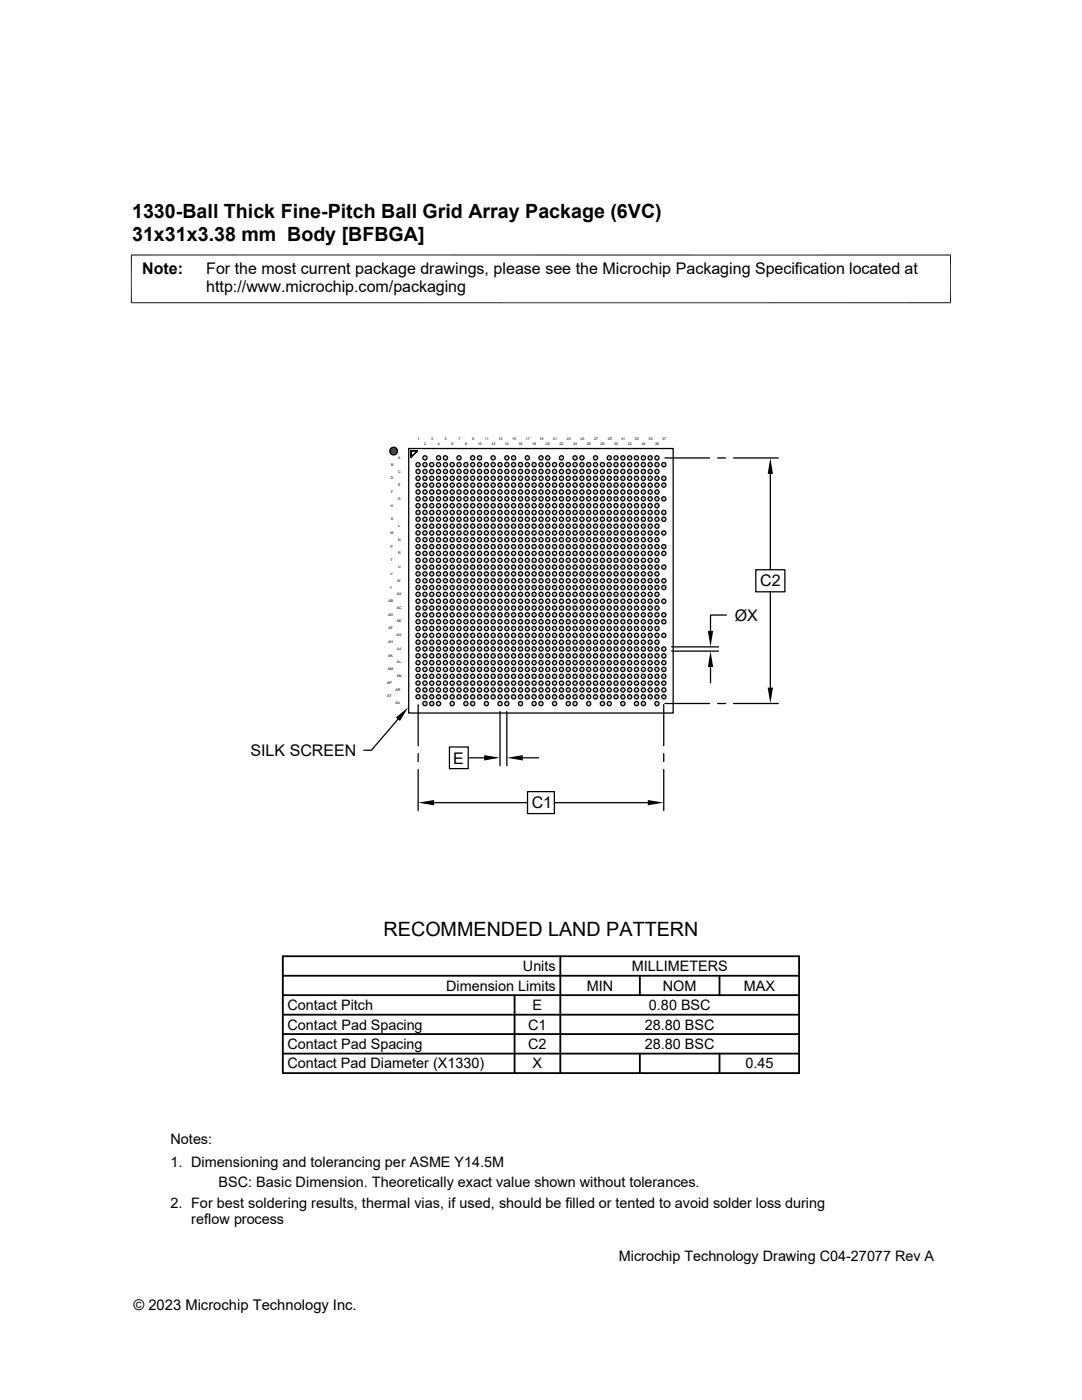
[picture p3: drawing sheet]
<svg xmlns="http://www.w3.org/2000/svg" width="216mm" height="279mm" viewBox="0 0 216 279" stroke-linecap="round" stroke-linejoin="round" font-family="sans-serif">
<defs><g id="words">
<g font-size="3.9">
<text x="26.4" y="43.5">1330-Ball Thick Fine-Pitch Ball Grid Array Package (6VC)</text>
<text x="26.4" y="48.1">31x31x3.38 mm Body [BFBGA]</text>
<text x="76.5" y="186.7">RECOMMENDED LAND PATTERN</text>
</g>
<g font-size="3.2">
<text x="28.4" y="54.7">Note:</text>
<text x="41.1" y="58.3">http://www.microchip.com/packaging</text>
<text x="41.1" y="54.7">For the most current package drawings, please see the Microchip Packaging Specification located at</text>
<text x="151.7" y="117">C2</text>
<text x="146.6" y="123.8">ØX</text>
<text x="50" y="150.9">SILK SCREEN</text>
<text x="90.4" y="152.4">E</text>
<text x="106.1" y="161.3">C1</text>
</g>
<g font-size="2.9">
<text x="89" y="197.7">Dimension Limits</text>
<text x="104.3" y="193.8">Units</text>
<text x="117.1" y="197.7">MIN</text>
<text x="126" y="193.8">MILLIMETERS</text>
<text x="132.3" y="197.7">NOM</text>
<text x="148.4" y="197.7">MAX</text>
<text x="57.3" y="201.6">Contact Pitch</text>
<text x="106.3" y="201.6">E</text>
<text x="129.5" y="201.6">0.80 BSC</text>
<text x="57.3" y="209.4">Contact Pad Spacing</text>
<text x="57.3" y="205.5">Contact Pad Spacing</text>
<text x="105.4" y="209.4">C2</text>
<text x="105.4" y="205.5">C1</text>
<text x="128.7" y="205.5">28.80 BSC</text>
<text x="128.7" y="209.4">28.80 BSC</text>
<text x="57.3" y="213.2">Contact Pad Diameter (X1330)</text>
<text x="106.3" y="213.2">X</text>
<text x="148.7" y="213.2">0.45</text>
<text x="34" y="228.3">Notes:</text>
<text x="34" y="232.9">1. Dimensioning and tolerancing per ASME Y14.5M</text>
<text x="43.6" y="237">BSC: Basic Dimension. Theoretically exact value shown without tolerances.</text>
<text x="34" y="241">2. For best soldering results, thermal vias, if used, should be filled or tented to avoid solder loss during</text>
<text x="38.1" y="244.3">reflow process</text>
<text x="123.5" y="251.7">Microchip Technology Drawing C04-27077 Rev A</text>
<text x="26.6" y="261.3">© 2023 Microchip Technology Inc.</text>
</g>
<g font-size=".7">
<text x="83.3" y="87.8">1</text>
<text x="84.6" y="88.7">2</text>
<text x="86" y="87.8">3</text>
<text x="87.3" y="88.7">4</text>
<text x="88.8" y="87.8">5</text>
<text x="90.1" y="88.7">6</text>
<text x="91.5" y="87.8">7</text>
<text x="92.8" y="88.7">8</text>
<text x="94.2" y="87.8">9</text>
<text x="95.3" y="88.7">10</text>
<text x="96.7" y="87.8">11</text>
<text x="98" y="88.7">12</text>
<text x="99.5" y="87.8">13</text>
<text x="100.8" y="88.7">14</text>
<text x="102.2" y="87.8">15</text>
<text x="103.5" y="88.7">16</text>
<text x="104.9" y="87.8">17</text>
<text x="106.2" y="88.7">18</text>
<text x="107.6" y="87.8">19</text>
<text x="108.9" y="88.7">20</text>
<text x="110.4" y="87.8">21</text>
<text x="111.7" y="88.7">22</text>
<text x="113.1" y="87.8">23</text>
<text x="114.4" y="88.7">24</text>
<text x="115.8" y="87.8">25</text>
<text x="117.1" y="88.7">26</text>
<text x="118.5" y="87.8">27</text>
<text x="119.8" y="88.7">28</text>
<text x="121.3" y="87.8">29</text>
<text x="122.6" y="88.7">30</text>
<text x="124" y="87.8">31</text>
<text x="125.3" y="88.7">32</text>
<text x="126.7" y="87.8">33</text>
<text x="128" y="88.7">34</text>
<text x="129.4" y="87.8">35</text>
<text x="130.7" y="88.7">36</text>
<text x="132.1" y="87.8">37</text>
<text x="78" y="95.7">D</text>
<text x="78" y="92.9">B</text>
<text x="79.4" y="94.3">C</text>
<text x="79.5" y="91.6">A</text>
<text x="78" y="101.1">H</text>
<text x="78.1" y="98.4">F</text>
<text x="79.4" y="99.7">G</text>
<text x="79.5" y="97">E</text>
<text x="77.9" y="106.6">M</text>
<text x="78" y="103.8">K</text>
<text x="79.4" y="107.9">N</text>
<text x="79.5" y="105.2">L</text>
<text x="77.9" y="109.3">P</text>
<text x="77.9" y="112">T</text>
<text x="79.4" y="113.4">U</text>
<text x="79.5" y="110.6">R</text>
<text x="77.8" y="117.5">Y</text>
<text x="77.9" y="114.7">V</text>
<text x="79.2" y="118.8">AA</text>
<text x="79.3" y="116.1">W</text>
<text x="77.5" y="122.9">AD</text>
<text x="77.5" y="120.1">AB</text>
<text x="77.5" y="125.6">AF</text>
<text x="79.2" y="121.5">AC</text>
<text x="79.2" y="124.2">AE</text>
<text x="77.4" y="131">AK</text>
<text x="77.5" y="128.3">AH</text>
<text x="79.1" y="126.9">AG</text>
<text x="79.2" y="129.6">AJ</text>
<text x="77.2" y="136.5">AP</text>
<text x="77.4" y="133.8">AM</text>
<text x="78.9" y="137.8">AR</text>
<text x="79.2" y="135.1">AN</text>
<text x="79.2" y="132.4">AL</text>
<text x="77.3" y="139.2">AT</text>
<text x="78.9" y="140.5">AU</text>
</g>
</g></defs>
<g fill="#c0c0c0">
<path d="M132.4 138.6h.1z"/>
<path d="M132.4 138.6h.2z"/>
<path d="M132.3 138.7h.3z"/>
<path d="M132.4 138.6l.2 .1z"/>
<path d="M132.2 138.7h.5z"/>
<path d="M132.3 138.7h.4z"/>
<path d="M132.1 138.8h.7z"/>
<path d="M132.2 138.7l.6 .1z"/>
<path d="M132.1 138.8l.7 .1z"/>
<path d="M132.1 138.9h.7z"/>
<path d="M132.1 138.9h.8z"/>
<path d="M132.1 138.9l.8 .1z"/>
<path d="M132 139h.9z"/>
<path d="M132 139l.9 .1z"/>
<path d="M132 139.1h.9z"/>
<path d="M132 139.1l.9 .1z"/>
<path d="M132.1 139.2h.7z"/>
<path d="M132.1 139.2h.8z"/>
<path d="M132.1 139.2l.7 .1z"/>
<path d="M132.1 139.3h.7z"/>
<path d="M132.1 139.3l.7 .1z"/>
<path d="M132.1 139.4h.6z"/>
<path d="M132.1 139.4h.7z"/>
<path d="M132.2 139.4h.5z"/>
<path d="M132.2 139.4h.4z"/>
<path d="M132.3 139.4l.3 .1z"/>
<path d="M132.3 139.4h.3z"/>
<path d="M132.3 139.5h.3z"/>
<path d="M132.4 139.5h.1z"/>
<path d="M132.4 139.5h.2z"/>
<path d="M83.4 92.3h.1z"/>
<path d="M83.3 92.3h.2z"/>
<path d="M83.3 92.3h.3z"/>
<path d="M83.2 92.4h.4z"/>
<path d="M83.3 92.3l.3 .1z"/>
<path d="M83.2 92.4h.5z"/>
<path d="M83.1 92.4h.6z"/>
<path d="M83.1 92.4l.7 .1z"/>
<path d="M83.1 92.5h.7z"/>
<path d="M83.1 92.5l.7 .1z"/>
<path d="M83 92.6h.8z"/>
<path d="M83 92.6l.8 .1z"/>
<path d="M83 92.7h.8z"/>
<path d="M83 92.7h.9z"/>
<path d="M83 92.7l.8 .1z"/>
<path d="M83 92.8h.8z"/>
<path d="M83 92.8l.8 .1z"/>
<path d="M83 92.9h.8z"/>
<path d="M83.1 92.9l.7 .1z"/>
<path d="M83.1 92.9h.7z"/>
<path d="M83.1 93h.7z"/>
<path d="M83.1 93h.6z"/>
<path d="M83.1 93l.6 .1z"/>
<path d="M83.1 93.1h.6z"/>
<path d="M83.2 93.1h.4z"/>
<path d="M83.2 93.1h.5z"/>
<path d="M83.3 93.1l.2 .1z"/>
<path d="M83.3 93.1h.3z"/>
<path d="M83.4 93.2h.1z"/>
<path d="M83.3 93.2h.2z"/>
<path d="M83.4 93.7h.1z"/>
<path d="M83.3 93.7h.2z"/>
<path d="M83.3 93.7h.3z"/>
<path d="M83.2 93.7h.4z"/>
<path d="M83.2 93.7h.5z"/>
<path d="M83.2 93.7l.5 .1z"/>
<path d="M83.1 93.8h.6z"/>
<path d="M83.1 93.8h.7z"/>
<path d="M83.1 93.8l.7 .1z"/>
<path d="M83.1 93.9h.7z"/>
<path d="M83 93.9l.8 .1z"/>
<path d="M83 94h.8z"/>
<path d="M83 94l.8 .1z"/>
<path d="M83 94.1h.9z"/>
<path d="M83 94.1h.8z"/>
<path d="M83 94.1l.8 .1z"/>
<path d="M83 94.2h.8z"/>
<path d="M83 94.2l.8 .1z"/>
<path d="M83 94.3h.8z"/>
<path d="M83.1 94.3h.7z"/>
<path d="M83.1 94.3l.7 .1z"/>
<path d="M83.1 94.4h.6z"/>
<path d="M83.1 94.4h.7z"/>
<path d="M83.2 94.4l.4 .1z"/>
<path d="M83.2 94.4h.5z"/>
<path d="M83.2 94.5h.4z"/>
<path d="M83.3 94.5h.2z"/>
<path d="M83.3 94.5h.3z"/>
<path d="M83.4 94.5h.1z"/>
<path d="M83.4 95h.1z"/>
<path d="M83.3 95.1h.2z"/>
<path d="M83.4 95l.1 .1z"/>
<path d="M83.3 95.1h.3z"/>
<path d="M83.2 95.1h.4z"/>
<path d="M83.2 95.1h.5z"/>
<path d="M83.1 95.1h.6z"/>
<path d="M83.1 95.1l.6 .1z"/>
<path d="M83.1 95.2h.7z"/>
<path d="M83.1 95.2l.7 .1z"/>
<path d="M83.1 95.3h.7z"/>
<path d="M83 95.3h.8z"/>
<path d="M83 95.3l.8 .1z"/>
<path d="M83 95.4h.8z"/>
<path d="M83 95.4l.9 .1z"/>
<path d="M83 95.5h.8z"/>
<path d="M83 95.5h.9z"/>
<path d="M83 95.5l.8 .1z"/>
<path d="M83 95.6h.8z"/>
<path d="M83 95.6l.8 .1z"/>
<path d="M83.1 95.7h.7z"/>
<path d="M83.1 95.7l.6 .1z"/>
<path d="M83.1 95.8h.6z"/>
<path d="M83.2 95.8h.4z"/>
<path d="M83.2 95.8h.5z"/>
<path d="M83.2 95.8l.4 .1z"/>
<path d="M83.3 95.9h.2z"/>
<path d="M83.3 95.9h.3z"/>
<path d="M83.4 95.9h.1z"/>
<path d="M83.4 96.4h.1z"/>
<path d="M83.3 96.4h.2z"/>
<path d="M83.3 96.4h.3z"/>
<path d="M83.2 96.4h.4z"/>
<path d="M83.2 96.5h.4z"/>
<path d="M83.2 96.4l.4 .1z"/>
<path d="M83.2 96.5h.5z"/>
<path d="M83.1 96.5h.6z"/>
<path d="M83.1 96.5l.7 .1z"/>
<path d="M83.1 96.6h.7z"/>
<path d="M83.1 96.6l.7 .1z"/>
<path d="M83 96.7h.8z"/>
<path d="M83 96.7l.8 .1z"/>
<path d="M83 96.8h.8z"/>
<path d="M83 96.8h.9z"/>
<path d="M83 96.8l.8 .1z"/>
<path d="M83 96.9h.8z"/>
<path d="M83 96.9l.8 .1z"/>
<path d="M83 97h.8z"/>
<path d="M83.1 97h.7z"/>
<path d="M83.1 97l.7 .1z"/>
<path d="M83.1 97.1h.6z"/>
<path d="M83.1 97.1h.7z"/>
<path d="M83.1 97.1l.6 .1z"/>
<path d="M83.1 97.2h.6z"/>
<path d="M83.2 97.2h.4z"/>
<path d="M83.2 97.2h.5z"/>
<path d="M83.3 97.2h.2z"/>
<path d="M83.3 97.2h.3z"/>
<path d="M83.4 97.2h.1z"/>
<path d="M83.4 97.8h.1z"/>
<path d="M83.3 97.8h.2z"/>
<path d="M83.3 97.8h.3z"/>
<path d="M83.2 97.8h.4z"/>
<path d="M83.2 97.8h.5z"/>
<path d="M83.2 97.8l.5 .1z"/>
<path d="M83.1 97.9h.6z"/>
<path d="M83.1 97.9h.7z"/>
<path d="M83.1 97.9l.7 .1z"/>
<path d="M83.1 98h.7z"/>
<path d="M83 98l.8 .1z"/>
<path d="M83 98.1h.8z"/>
<path d="M83 98.1l.9 .1z"/>
<path d="M83 98.2h.8z"/>
<path d="M83 98.2h.9z"/>
<path d="M83 98.2l.8 .1z"/>
<path d="M83 98.3h.8z"/>
<path d="M83 98.3l.8 .1z"/>
<path d="M83.1 98.4h.7z"/>
<path d="M83.1 98.4l.6 .1z"/>
<path d="M83.1 98.5h.6z"/>
<path d="M83.2 98.5l.4 .1z"/>
<path d="M83.2 98.5h.5z"/>
<path d="M83.2 98.6h.4z"/>
<path d="M83.3 98.6h.2z"/>
<path d="M83.3 98.6h.3z"/>
<path d="M83.4 98.6h.1z"/>
<path d="M83.4 99.1h.1z"/>
<path d="M83.3 99.1h.2z"/>
<path d="M83.3 99.1h.3z"/>
<path d="M83.2 99.2h.4z"/>
<path d="M83.3 99.1l.3 .1z"/>
<path d="M83.2 99.2h.5z"/>
<path d="M83.1 99.2h.6z"/>
<path d="M83.1 99.2l.6 .1z"/>
<path d="M83.1 99.3h.7z"/>
<path d="M83.1 99.3l.7 .1z"/>
<path d="M83.1 99.4h.7z"/>
<path d="M83 99.4h.8z"/>
<path d="M83 99.4l.8 .1z"/>
<path d="M83 99.5h.8z"/>
<path d="M83 99.5h.9z"/>
<path d="M83 99.5l.8 .1z"/>
<path d="M83 99.6h.8z"/>
<path d="M83 99.6l.8 .1z"/>
<path d="M83 99.7h.8z"/>
<path d="M83.1 99.7l.7 .1z"/>
<path d="M83.1 99.7h.7z"/>
<path d="M83.1 99.8h.7z"/>
<path d="M83.1 99.8h.6z"/>
<path d="M83.1 99.8l.6 .1z"/>
<path d="M83.1 99.9h.6z"/>
<path d="M83.2 99.9h.4z"/>
<path d="M83.2 99.9h.5z"/>
<path d="M83.3 99.9l.2 .1z"/>
<path d="M83.3 99.9h.3z"/>
<path d="M83.4 100h.1z"/>
<path d="M83.3 100h.2z"/>
<path d="M83.4 100.5h.1z"/>
<path d="M83.3 100.5h.2z"/>
<path d="M83.3 100.5h.3z"/>
<path d="M83.2 100.5h.4z"/>
<path d="M83.2 100.5l.5 .1z"/>
<path d="M83.1 100.6h.6z"/>
<path d="M83.2 100.6h.5z"/>
<path d="M83.1 100.6h.7z"/>
<path d="M83.1 100.6l.7 .1z"/>
<path d="M83.1 100.7h.7z"/>
<path d="M83.1 100.7l.7 .1z"/>
<path d="M83 100.8h.8z"/>
<path d="M83 100.8l.8 .1z"/>
<path d="M83 100.9h.9z"/>
<path d="M83 100.9h.8z"/>
<path d="M83 100.9l.8 .1z"/>
<path d="M83 101h.8z"/>
<path d="M83 101l.8 .1z"/>
<path d="M83 101.1h.8z"/>
<path d="M83.1 101.1h.7z"/>
<path d="M83.1 101.1l.7 .1z"/>
<path d="M83.1 101.2h.6z"/>
<path d="M83.1 101.2h.7z"/>
<path d="M83.1 101.2l.6 .1z"/>
<path d="M83.2 101.3h.4z"/>
<path d="M83.2 101.3h.5z"/>
<path d="M83.3 101.3h.2z"/>
<path d="M83.3 101.3h.3z"/>
<path d="M83.4 101.3h.1z"/>
<path d="M83.4 101.9h.1z"/>
<path d="M83.3 101.9h.2z"/>
<path d="M83.3 101.9h.3z"/>
<path d="M83.2 101.9h.4z"/>
<path d="M83.2 101.9h.5z"/>
<path d="M83.1 102h.6z"/>
<path d="M83.2 101.9l.5 .1z"/>
<path d="M83.1 102h.7z"/>
<path d="M83.1 102l.7 .1z"/>
<path d="M83.1 102.1h.7z"/>
<path d="M83 102.1l.8 .1z"/>
<path d="M83 102.2h.8z"/>
<path d="M83 102.2l.9 .1z"/>
<path d="M83 102.3h.8z"/>
<path d="M83 102.3h.9z"/>
<path d="M83 102.3l.8 .1z"/>
<path d="M83 102.4h.8z"/>
<path d="M83 102.4l.8 .1z"/>
<path d="M83.1 102.5h.7z"/>
<path d="M83.1 102.5l.6 .1z"/>
<path d="M83.1 102.6h.6z"/>
<path d="M83.2 102.6h.4z"/>
<path d="M83.2 102.6h.5z"/>
<path d="M83.2 102.6l.4 .1z"/>
<path d="M83.2 102.7h.4z"/>
<path d="M83.3 102.7h.2z"/>
<path d="M83.3 102.7h.3z"/>
<path d="M83.4 102.7h.1z"/>
<path d="M83.4 103.2h.1z"/>
<path d="M83.3 103.2h.2z"/>
<path d="M83.3 103.2h.3z"/>
<path d="M83.2 103.3h.4z"/>
<path d="M83.3 103.2l.3 .1z"/>
<path d="M83.2 103.3h.5z"/>
<path d="M83.1 103.3h.6z"/>
<path d="M83.1 103.3l.7 .1z"/>
<path d="M83.1 103.4h.7z"/>
<path d="M83.1 103.4l.7 .1z"/>
<path d="M83 103.5h.8z"/>
<path d="M83 103.5l.8 .1z"/>
<path d="M83 103.6h.9z"/>
<path d="M83 103.6l.8 .1z"/>
<path d="M83 103.7h.8z"/>
<path d="M83 103.7l.8 .1z"/>
<path d="M83 103.8h.8z"/>
<path d="M83.1 103.8l.7 .1z"/>
<path d="M83.1 103.8h.7z"/>
<path d="M83.1 103.9h.7z"/>
<path d="M83.1 103.9h.6z"/>
<path d="M83.1 103.9l.6 .1z"/>
<path d="M83.1 104h.6z"/>
<path d="M83.2 104h.4z"/>
<path d="M83.2 104h.5z"/>
<path d="M83.3 104l.2 .1z"/>
<path d="M83.3 104h.3z"/>
<path d="M83.4 104.1h.1z"/>
<path d="M83.3 104.1h.2z"/>
<path d="M83.4 104.6h.1z"/>
<path d="M83.3 104.6h.2z"/>
<path d="M83.3 104.6h.3z"/>
<path d="M83.2 104.6h.4z"/>
<path d="M83.2 104.6h.5z"/>
<path d="M83.1 104.7h.6z"/>
<path d="M83.2 104.6l.5 .1z"/>
<path d="M83.1 104.7h.7z"/>
<path d="M83.1 104.7l.7 .1z"/>
<path d="M83.1 104.8h.7z"/>
<path d="M83 104.8l.8 .1z"/>
<path d="M83 104.9h.8z"/>
<path d="M83 104.9l.8 .1z"/>
<path d="M83 105h.9z"/>
<path d="M83 105l.8 .1z"/>
<path d="M83 105.1h.8z"/>
<path d="M83 105.1l.8 .1z"/>
<path d="M83 105.2h.8z"/>
<path d="M83.1 105.2h.7z"/>
<path d="M83.1 105.2l.7 .1z"/>
<path d="M83.1 105.3h.6z"/>
<path d="M83.1 105.3h.7z"/>
<path d="M83.2 105.3l.4 .1z"/>
<path d="M83.2 105.3h.5z"/>
<path d="M83.2 105.4h.4z"/>
<path d="M83.3 105.4h.2z"/>
<path d="M83.3 105.4h.3z"/>
<path d="M83.4 105.4h.1z"/>
<path d="M83.4 105.9h.1z"/>
<path d="M83.3 105.9h.2z"/>
<path d="M83.3 106h.3z"/>
<path d="M83.3 105.9l.3 .1z"/>
<path d="M83.2 106h.4z"/>
<path d="M83.2 106h.5z"/>
<path d="M83.1 106h.6z"/>
<path d="M83.1 106l.6 .1z"/>
<path d="M83.1 106.1h.7z"/>
<path d="M83.1 106.1l.7 .1z"/>
<path d="M83.1 106.2h.7z"/>
<path d="M83 106.2h.8z"/>
<path d="M83 106.2l.8 .1z"/>
<path d="M83 106.3h.8z"/>
<path d="M83 106.3l.9 .1z"/>
<path d="M83 106.4h.8z"/>
<path d="M83 106.4h.9z"/>
<path d="M83 106.4l.8 .1z"/>
<path d="M83 106.5h.8z"/>
<path d="M83 106.5l.8 .1z"/>
<path d="M83.1 106.6h.7z"/>
<path d="M83.1 106.6l.6 .1z"/>
<path d="M83.1 106.7h.6z"/>
<path d="M83.2 106.7h.4z"/>
<path d="M83.2 106.7h.5z"/>
<path d="M83.2 106.7l.4 .1z"/>
<path d="M83.3 106.8h.2z"/>
<path d="M83.3 106.8h.3z"/>
<path d="M83.4 106.8h.1z"/>
<path d="M83.4 107.3h.1z"/>
<path d="M83.3 107.3h.2z"/>
<path d="M83.3 107.3h.3z"/>
<path d="M83.2 107.3h.4z"/>
<path d="M83.2 107.4h.4z"/>
<path d="M83.2 107.3l.4 .1z"/>
<path d="M83.2 107.4h.5z"/>
<path d="M83.1 107.4h.6z"/>
<path d="M83.1 107.4l.7 .1z"/>
<path d="M83.1 107.5h.7z"/>
<path d="M83.1 107.5l.7 .1z"/>
<path d="M83 107.6h.8z"/>
<path d="M83 107.6l.8 .1z"/>
<path d="M83 107.7h.8z"/>
<path d="M83 107.7h.9z"/>
<path d="M83 107.7l.8 .1z"/>
<path d="M83 107.8h.8z"/>
<path d="M83 107.8l.8 .1z"/>
<path d="M83 107.9h.8z"/>
<path d="M83.1 107.9l.7 .1z"/>
<path d="M83.1 107.9h.7z"/>
<path d="M83.1 108h.6z"/>
<path d="M83.1 108h.7z"/>
<path d="M83.1 108l.6 .1z"/>
<path d="M83.1 108.1h.6z"/>
<path d="M83.2 108.1h.4z"/>
<path d="M83.2 108.1h.5z"/>
<path d="M83.3 108.1h.2z"/>
<path d="M83.3 108.1h.3z"/>
<path d="M83.4 108.1h.1z"/>
<path d="M83.4 108.7h.1z"/>
<path d="M83.3 108.7h.2z"/>
<path d="M83.3 108.7h.3z"/>
<path d="M83.2 108.7h.4z"/>
<path d="M83.2 108.7h.5z"/>
<path d="M83.2 108.7l.5 .1z"/>
<path d="M83.1 108.8h.6z"/>
<path d="M83.1 108.8h.7z"/>
<path d="M83.1 108.8l.7 .1z"/>
<path d="M83.1 108.9h.7z"/>
<path d="M83 108.9l.8 .1z"/>
<path d="M83 109h.8z"/>
<path d="M83 109l.8 .1z"/>
<path d="M83 109.1h.9z"/>
<path d="M83 109.1h.8z"/>
<path d="M83 109.1l.8 .1z"/>
<path d="M83 109.2h.8z"/>
<path d="M83 109.2l.8 .1z"/>
<path d="M83.1 109.3h.7z"/>
<path d="M83.1 109.3l.6 .1z"/>
<path d="M83.1 109.4h.6z"/>
<path d="M83.2 109.4l.4 .1z"/>
<path d="M83.2 109.4h.5z"/>
<path d="M83.2 109.5h.4z"/>
<path d="M83.3 109.5h.2z"/>
<path d="M83.3 109.5h.3z"/>
<path d="M83.4 109.5h.1z"/>
<path d="M83.4 110h.1z"/>
<path d="M83.3 110h.2z"/>
<path d="M83.3 110h.3z"/>
<path d="M83.2 110.1h.4z"/>
<path d="M83.3 110l.3 .1z"/>
<path d="M83.2 110.1h.5z"/>
<path d="M83.1 110.1h.6z"/>
<path d="M83.1 110.1l.6 .1z"/>
<path d="M83.1 110.2h.7z"/>
<path d="M83.1 110.2l.7 .1z"/>
<path d="M83.1 110.3h.7z"/>
<path d="M83 110.3h.8z"/>
<path d="M83 110.3l.8 .1z"/>
<path d="M83 110.4h.8z"/>
<path d="M83 110.4h.9z"/>
<path d="M83 110.4l.8 .1z"/>
<path d="M83 110.5h.8z"/>
<path d="M83 110.5l.8 .1z"/>
<path d="M83 110.6h.8z"/>
<path d="M83.1 110.6l.7 .1z"/>
<path d="M83.1 110.6h.7z"/>
<path d="M83.1 110.7h.7z"/>
<path d="M83.1 110.7h.6z"/>
<path d="M83.1 110.7l.6 .1z"/>
<path d="M83.1 110.8h.6z"/>
<path d="M83.2 110.8h.4z"/>
<path d="M83.2 110.8h.5z"/>
<path d="M83.3 110.8l.2 .1z"/>
<path d="M83.3 110.8h.3z"/>
<path d="M83.4 110.9h.1z"/>
<path d="M83.3 110.9h.2z"/>
<path d="M83.4 111.4h.1z"/>
<path d="M83.3 111.4h.2z"/>
<path d="M83.3 111.4h.3z"/>
<path d="M83.2 111.4h.4z"/>
<path d="M83.2 111.4l.5 .1z"/>
<path d="M83.1 111.5h.6z"/>
<path d="M83.2 111.5h.5z"/>
<path d="M83.1 111.5h.7z"/>
<path d="M83.1 111.5l.7 .1z"/>
<path d="M83.1 111.6h.7z"/>
<path d="M83.1 111.6l.7 .1z"/>
<path d="M83 111.7h.8z"/>
<path d="M83 111.7l.8 .1z"/>
<path d="M83 111.8h.9z"/>
<path d="M83 111.8h.8z"/>
<path d="M83 111.8l.8 .1z"/>
<path d="M83 111.9h.8z"/>
<path d="M83 111.9l.8 .1z"/>
<path d="M83 112h.8z"/>
<path d="M83.1 112h.7z"/>
<path d="M83.1 112l.7 .1z"/>
<path d="M83.1 112.1h.6z"/>
<path d="M83.1 112.1h.7z"/>
<path d="M83.1 112.1l.6 .1z"/>
<path d="M83.2 112.2h.4z"/>
<path d="M83.2 112.2h.5z"/>
<path d="M83.3 112.2h.2z"/>
<path d="M83.3 112.2h.3z"/>
<path d="M83.4 112.2h.1z"/>
<path d="M83.4 112.8h.1z"/>
<path d="M83.3 112.8h.2z"/>
<path d="M83.3 112.8h.3z"/>
<path d="M83.2 112.8h.4z"/>
<path d="M83.2 112.8h.5z"/>
<path d="M83.2 112.8l.5 .1z"/>
<path d="M83.1 112.9h.6z"/>
<path d="M83.1 112.9h.7z"/>
<path d="M83.1 112.9l.7 .1z"/>
<path d="M83.1 113h.7z"/>
<path d="M83 113l.8 .1z"/>
<path d="M83 113.1h.8z"/>
<path d="M83 113.1l.9 .1z"/>
<path d="M83 113.2h.8z"/>
<path d="M83 113.2h.9z"/>
<path d="M83 113.2l.8 .1z"/>
<path d="M83 113.3h.8z"/>
<path d="M83 113.3l.8 .1z"/>
<path d="M83.1 113.4h.7z"/>
<path d="M83.1 113.4l.6 .1z"/>
<path d="M83.1 113.5h.6z"/>
<path d="M83.2 113.5h.4z"/>
<path d="M83.2 113.5h.5z"/>
<path d="M83.2 113.5l.4 .1z"/>
<path d="M83.2 113.6h.4z"/>
<path d="M83.3 113.6h.2z"/>
<path d="M83.3 113.6h.3z"/>
<path d="M83.4 113.6h.1z"/>
<path d="M83.4 114.1h.1z"/>
<path d="M83.3 114.1h.2z"/>
<path d="M83.3 114.1h.3z"/>
<path d="M83.2 114.2h.4z"/>
<path d="M83.3 114.1l.3 .1z"/>
<path d="M83.2 114.2h.5z"/>
<path d="M83.1 114.2h.6z"/>
<path d="M83.1 114.2l.7 .1z"/>
<path d="M83.1 114.3h.7z"/>
<path d="M83.1 114.3l.7 .1z"/>
<path d="M83 114.4h.8z"/>
<path d="M83 114.4l.8 .1z"/>
<path d="M83 114.5h.9z"/>
<path d="M83 114.5l.8 .1z"/>
<path d="M83 114.6h.8z"/>
<path d="M83 114.6l.8 .1z"/>
<path d="M83 114.7h.8z"/>
<path d="M83.1 114.7l.7 .1z"/>
<path d="M83.1 114.7h.7z"/>
<path d="M83.1 114.8h.7z"/>
<path d="M83.1 114.8h.6z"/>
<path d="M83.1 114.8l.6 .1z"/>
<path d="M83.1 114.9h.6z"/>
<path d="M83.2 114.9h.4z"/>
<path d="M83.2 114.9h.5z"/>
<path d="M83.3 114.9l.2 .1z"/>
<path d="M83.3 114.9h.3z"/>
<path d="M83.4 115h.1z"/>
<path d="M83.3 115h.2z"/>
<path d="M83.4 115.5h.1z"/>
<path d="M83.3 115.5h.2z"/>
<path d="M83.3 115.5h.3z"/>
<path d="M83.2 115.5h.4z"/>
<path d="M83.2 115.5h.5z"/>
<path d="M83.1 115.6h.6z"/>
<path d="M83.2 115.5l.5 .1z"/>
<path d="M83.1 115.6h.7z"/>
<path d="M83.1 115.6l.7 .1z"/>
<path d="M83.1 115.7h.7z"/>
<path d="M83 115.7l.8 .1z"/>
<path d="M83 115.8h.8z"/>
<path d="M83 115.8l.8 .1z"/>
<path d="M83 115.9h.9z"/>
<path d="M83 115.9l.8 .1z"/>
<path d="M83 116h.8z"/>
<path d="M83 116l.8 .1z"/>
<path d="M83 116.1h.8z"/>
<path d="M83.1 116.1h.7z"/>
<path d="M83.1 116.1l.7 .1z"/>
<path d="M83.1 116.2h.6z"/>
<path d="M83.1 116.2h.7z"/>
<path d="M83.2 116.2l.4 .1z"/>
<path d="M83.2 116.2h.5z"/>
<path d="M83.2 116.3h.4z"/>
<path d="M83.3 116.3h.2z"/>
<path d="M83.3 116.3h.3z"/>
<path d="M83.4 116.3h.1z"/>
<path d="M83.4 116.8h.1z"/>
<path d="M83.3 116.8h.2z"/>
<path d="M83.3 116.9h.3z"/>
<path d="M83.3 116.8l.3 .1z"/>
<path d="M83.2 116.9h.4z"/>
<path d="M83.2 116.9h.5z"/>
<path d="M83.1 116.9h.6z"/>
<path d="M83.1 116.9l.6 .1z"/>
<path d="M83.1 117h.7z"/>
<path d="M83.1 117l.7 .1z"/>
<path d="M83.1 117.1h.7z"/>
<path d="M83 117.1h.8z"/>
<path d="M83 117.1l.8 .1z"/>
<path d="M83 117.2h.8z"/>
<path d="M83 117.2l.9 .1z"/>
<path d="M83 117.3h.8z"/>
<path d="M83 117.3h.9z"/>
<path d="M83 117.3l.8 .1z"/>
<path d="M83 117.4h.8z"/>
<path d="M83 117.4l.8 .1z"/>
<path d="M83.1 117.5h.7z"/>
<path d="M83.1 117.5l.6 .1z"/>
<path d="M83.1 117.6h.6z"/>
<path d="M83.2 117.6h.4z"/>
<path d="M83.2 117.6h.5z"/>
<path d="M83.2 117.6l.4 .1z"/>
<path d="M83.3 117.7h.2z"/>
<path d="M83.3 117.7h.3z"/>
<path d="M83.4 117.7h.1z"/>
<path d="M83.4 118.2h.1z"/>
<path d="M83.3 118.2h.2z"/>
<path d="M83.3 118.2h.3z"/>
<path d="M83.2 118.2h.4z"/>
<path d="M83.2 118.3h.4z"/>
<path d="M83.2 118.2l.4 .1z"/>
<path d="M83.2 118.3h.5z"/>
<path d="M83.1 118.3h.6z"/>
<path d="M83.1 118.3l.7 .1z"/>
<path d="M83.1 118.4h.7z"/>
<path d="M83.1 118.4l.7 .1z"/>
<path d="M83 118.5h.8z"/>
<path d="M83 118.5l.8 .1z"/>
<path d="M83 118.6h.8z"/>
<path d="M83 118.6h.9z"/>
<path d="M83 118.6l.8 .1z"/>
<path d="M83 118.7h.8z"/>
<path d="M83 118.7l.8 .1z"/>
<path d="M83 118.8h.8z"/>
<path d="M83.1 118.8l.7 .1z"/>
<path d="M83.1 118.8h.7z"/>
<path d="M83.1 118.9h.7z"/>
<path d="M83.1 118.9h.6z"/>
<path d="M83.1 118.9l.6 .1z"/>
<path d="M83.1 119h.6z"/>
<path d="M83.2 119h.4z"/>
<path d="M83.2 119h.5z"/>
<path d="M83.3 119h.2z"/>
<path d="M83.3 119h.3z"/>
<path d="M83.4 119h.1z"/>
<path d="M83.4 119.6h.1z"/>
<path d="M83.3 119.6h.2z"/>
<path d="M83.3 119.6h.3z"/>
<path d="M83.2 119.6h.4z"/>
<path d="M83.2 119.6h.5z"/>
<path d="M83.2 119.6l.5 .1z"/>
<path d="M83.1 119.7h.6z"/>
<path d="M83.1 119.7h.7z"/>
<path d="M83.1 119.7l.7 .1z"/>
<path d="M83.1 119.8h.7z"/>
<path d="M83 119.8l.8 .1z"/>
<path d="M83 119.9h.8z"/>
<path d="M83 119.9l.8 .1z"/>
<path d="M83 120h.9z"/>
<path d="M83 120h.8z"/>
<path d="M83 120l.8 .1z"/>
<path d="M83 120.1h.8z"/>
<path d="M83 120.1l.8 .1z"/>
<path d="M83.1 120.2h.7z"/>
<path d="M83.1 120.2l.6 .1z"/>
<path d="M83.1 120.3h.6z"/>
<path d="M83.2 120.3l.4 .1z"/>
<path d="M83.2 120.3h.5z"/>
<path d="M83.2 120.4h.4z"/>
<path d="M83.3 120.4h.2z"/>
<path d="M83.3 120.4h.3z"/>
<path d="M83.4 120.4h.1z"/>
<path d="M83.4 120.9h.1z"/>
<path d="M83.3 120.9h.2z"/>
<path d="M83.3 120.9h.3z"/>
<path d="M83.2 121h.4z"/>
<path d="M83.3 120.9l.3 .1z"/>
<path d="M83.2 121h.5z"/>
<path d="M83.1 121h.6z"/>
<path d="M83.1 121l.6 .1z"/>
<path d="M83.1 121.1h.7z"/>
<path d="M83.1 121.1l.7 .1z"/>
<path d="M83.1 121.2h.7z"/>
<path d="M83 121.2h.8z"/>
<path d="M83 121.2l.8 .1z"/>
<path d="M83 121.3h.8z"/>
<path d="M83 121.3h.9z"/>
<path d="M83 121.3l.8 .1z"/>
<path d="M83 121.4h.8z"/>
<path d="M83 121.4l.8 .1z"/>
<path d="M83 121.5h.8z"/>
<path d="M83.1 121.5l.7 .1z"/>
<path d="M83.1 121.5h.7z"/>
<path d="M83.1 121.6h.7z"/>
<path d="M83.1 121.6h.6z"/>
<path d="M83.1 121.6l.6 .1z"/>
<path d="M83.1 121.7h.6z"/>
<path d="M83.2 121.7h.4z"/>
<path d="M83.2 121.7h.5z"/>
<path d="M83.2 121.7l.4 .1z"/>
<path d="M83.3 121.8h.2z"/>
<path d="M83.3 121.8h.3z"/>
<path d="M83.4 121.8h.1z"/>
<path d="M83.4 122.3h.1z"/>
<path d="M83.3 122.3h.2z"/>
<path d="M83.3 122.3h.3z"/>
<path d="M83.2 122.3h.4z"/>
<path d="M83.2 122.3l.5 .1z"/>
<path d="M83.1 122.4h.6z"/>
<path d="M83.2 122.4h.5z"/>
<path d="M83.1 122.4h.7z"/>
<path d="M83.1 122.4l.7 .1z"/>
<path d="M83.1 122.5h.7z"/>
<path d="M83.1 122.5l.7 .1z"/>
<path d="M83 122.6h.8z"/>
<path d="M83 122.6l.8 .1z"/>
<path d="M83 122.7h.9z"/>
<path d="M83 122.7h.8z"/>
<path d="M83 122.7l.8 .1z"/>
<path d="M83 122.8h.8z"/>
<path d="M83 122.8l.8 .1z"/>
<path d="M83 122.9h.8z"/>
<path d="M83.1 122.9h.7z"/>
<path d="M83.1 122.9l.7 .1z"/>
<path d="M83.1 123h.6z"/>
<path d="M83.1 123h.7z"/>
<path d="M83.1 123l.6 .1z"/>
<path d="M83.2 123.1h.4z"/>
<path d="M83.2 123.1h.5z"/>
<path d="M83.3 123.1h.2z"/>
<path d="M83.3 123.1h.3z"/>
<path d="M83.4 123.1h.1z"/>
<path d="M83.4 123.7h.1z"/>
<path d="M83.3 123.7h.2z"/>
<path d="M83.3 123.7h.3z"/>
<path d="M83.2 123.7h.4z"/>
<path d="M83.2 123.7h.5z"/>
<path d="M83.2 123.7l.5 .1z"/>
<path d="M83.1 123.8h.6z"/>
<path d="M83.1 123.8h.7z"/>
<path d="M83.1 123.8l.7 .1z"/>
<path d="M83.1 123.9h.7z"/>
<path d="M83 123.9l.8 .1z"/>
<path d="M83 124h.8z"/>
<path d="M83 124l.9 .1z"/>
<path d="M83 124.1h.8z"/>
<path d="M83 124.1h.9z"/>
<path d="M83 124.1l.8 .1z"/>
<path d="M83 124.2h.8z"/>
<path d="M83 124.2l.8 .1z"/>
<path d="M83.1 124.3h.7z"/>
<path d="M83.1 124.3l.6 .1z"/>
<path d="M83.1 124.4h.6z"/>
<path d="M83.2 124.4h.4z"/>
<path d="M83.2 124.4h.5z"/>
<path d="M83.2 124.4l.4 .1z"/>
<path d="M83.2 124.5h.4z"/>
<path d="M83.3 124.5h.2z"/>
<path d="M83.3 124.5h.3z"/>
<path d="M83.4 124.5h.1z"/>
<path d="M83.4 125h.1z"/>
<path d="M83.3 125h.2z"/>
<path d="M83.3 125h.3z"/>
<path d="M83.2 125.1h.4z"/>
<path d="M83.3 125l.3 .1z"/>
<path d="M83.2 125.1h.5z"/>
<path d="M83.1 125.1h.6z"/>
<path d="M83.1 125.1l.7 .1z"/>
<path d="M83.1 125.2h.7z"/>
<path d="M83.1 125.2l.7 .1z"/>
<path d="M83 125.3h.8z"/>
<path d="M83 125.3l.8 .1z"/>
<path d="M83 125.4h.9z"/>
<path d="M83 125.4l.8 .1z"/>
<path d="M83 125.5h.8z"/>
<path d="M83 125.5l.8 .1z"/>
<path d="M83 125.6h.8z"/>
<path d="M83.1 125.6l.7 .1z"/>
<path d="M83.1 125.6h.7z"/>
<path d="M83.1 125.7h.7z"/>
<path d="M83.1 125.7h.6z"/>
<path d="M83.1 125.7l.6 .1z"/>
<path d="M83.1 125.8h.6z"/>
<path d="M83.2 125.8h.4z"/>
<path d="M83.2 125.8h.5z"/>
<path d="M83.3 125.8l.2 .1z"/>
<path d="M83.3 125.8h.3z"/>
<path d="M83.4 125.9h.1z"/>
<path d="M83.3 125.9h.2z"/>
<path d="M83.4 126.4h.1z"/>
<path d="M83.3 126.4h.2z"/>
<path d="M83.3 126.4h.3z"/>
<path d="M83.2 126.4h.4z"/>
<path d="M83.2 126.4h.5z"/>
<path d="M83.1 126.5h.6z"/>
<path d="M83.2 126.4l.5 .1z"/>
<path d="M83.1 126.5h.7z"/>
<path d="M83.1 126.5l.7 .1z"/>
<path d="M83.1 126.6h.7z"/>
<path d="M83 126.6l.8 .1z"/>
<path d="M83 126.7h.8z"/>
<path d="M83 126.7l.8 .1z"/>
<path d="M83 126.8h.9z"/>
<path d="M83 126.8h.8z"/>
<path d="M83 126.8l.8 .1z"/>
<path d="M83 126.9h.8z"/>
<path d="M83 126.9l.8 .1z"/>
<path d="M83 127h.8z"/>
<path d="M83.1 127h.7z"/>
<path d="M83.1 127l.7 .1z"/>
<path d="M83.1 127.1h.6z"/>
<path d="M83.1 127.1h.7z"/>
<path d="M83.2 127.1l.4 .1z"/>
<path d="M83.2 127.1h.5z"/>
<path d="M83.2 127.2h.4z"/>
<path d="M83.3 127.2h.2z"/>
<path d="M83.3 127.2h.3z"/>
<path d="M83.4 127.2h.1z"/>
<path d="M83.4 127.7h.1z"/>
<path d="M83.3 127.7h.2z"/>
<path d="M83.3 127.8h.3z"/>
<path d="M83.3 127.7l.3 .1z"/>
<path d="M83.2 127.8h.4z"/>
<path d="M83.2 127.8h.5z"/>
<path d="M83.1 127.8h.6z"/>
<path d="M83.1 127.8l.6 .1z"/>
<path d="M83.1 127.9h.7z"/>
<path d="M83.1 127.9l.7 .1z"/>
<path d="M83.1 128h.7z"/>
<path d="M83 128h.8z"/>
<path d="M83 128l.8 .1z"/>
<path d="M83 128.1h.8z"/>
<path d="M83 128.1l.9 .1z"/>
<path d="M83 128.2h.8z"/>
<path d="M83 128.2h.9z"/>
<path d="M83 128.2l.8 .1z"/>
<path d="M83 128.3h.8z"/>
<path d="M83 128.3l.8 .1z"/>
<path d="M83.1 128.4h.7z"/>
<path d="M83.1 128.4l.6 .1z"/>
<path d="M83.1 128.5h.6z"/>
<path d="M83.2 128.5h.4z"/>
<path d="M83.2 128.5h.5z"/>
<path d="M83.2 128.5l.4 .1z"/>
<path d="M83.3 128.6h.2z"/>
<path d="M83.3 128.6h.3z"/>
<path d="M83.4 128.6h.1z"/>
<path d="M83.4 129.1h.1z"/>
<path d="M83.3 129.1h.2z"/>
<path d="M83.3 129.1h.3z"/>
<path d="M83.2 129.1h.4z"/>
<path d="M83.2 129.2h.4z"/>
<path d="M83.2 129.1l.4 .1z"/>
<path d="M83.2 129.2h.5z"/>
<path d="M83.1 129.2h.6z"/>
<path d="M83.1 129.2l.7 .1z"/>
<path d="M83.1 129.3h.7z"/>
<path d="M83.1 129.3l.7 .1z"/>
<path d="M83 129.4h.8z"/>
<path d="M83 129.4l.8 .1z"/>
<path d="M83 129.5h.9z"/>
<path d="M83 129.5l.8 .1z"/>
<path d="M83 129.6h.8z"/>
<path d="M83 129.6l.8 .1z"/>
<path d="M83 129.7h.8z"/>
<path d="M83.1 129.7l.7 .1z"/>
<path d="M83.1 129.7h.7z"/>
<path d="M83.1 129.8h.7z"/>
<path d="M83.1 129.8h.6z"/>
<path d="M83.1 129.8l.6 .1z"/>
<path d="M83.2 129.9h.4z"/>
<path d="M83.2 129.9h.5z"/>
<path d="M83.3 129.9h.2z"/>
<path d="M83.3 129.9h.3z"/>
<path d="M83.4 129.9h.1z"/>
<path d="M83.4 130.5h.1z"/>
<path d="M83.3 130.5h.2z"/>
<path d="M83.3 130.5h.3z"/>
<path d="M83.2 130.5h.4z"/>
<path d="M83.2 130.5h.5z"/>
<path d="M83.1 130.6h.6z"/>
<path d="M83.2 130.5l.5 .1z"/>
<path d="M83.1 130.6h.7z"/>
<path d="M83.1 130.6l.7 .1z"/>
<path d="M83.1 130.7h.7z"/>
<path d="M83 130.7l.8 .1z"/>
<path d="M83 130.8h.8z"/>
<path d="M83 130.8l.8 .1z"/>
<path d="M83 130.9h.9z"/>
<path d="M83 130.9h.8z"/>
<path d="M83 130.9l.8 .1z"/>
<path d="M83 131h.8z"/>
<path d="M83 131l.8 .1z"/>
<path d="M83.1 131.1h.7z"/>
<path d="M83.1 131.1l.6 .1z"/>
<path d="M83.1 131.2h.6z"/>
<path d="M83.2 131.2l.4 .1z"/>
<path d="M83.2 131.2h.5z"/>
<path d="M83.2 131.3h.4z"/>
<path d="M83.3 131.3h.2z"/>
<path d="M83.3 131.3h.3z"/>
<path d="M83.4 131.3h.1z"/>
<path d="M83.4 131.8h.1z"/>
<path d="M83.3 131.8h.2z"/>
<path d="M83.3 131.8h.3z"/>
<path d="M83.2 131.9h.4z"/>
<path d="M83.3 131.8l.3 .1z"/>
<path d="M83.2 131.9h.5z"/>
<path d="M83.1 131.9h.6z"/>
<path d="M83.1 131.9l.6 .1z"/>
<path d="M83.1 132h.7z"/>
<path d="M83.1 132l.7 .1z"/>
<path d="M83.1 132.1h.7z"/>
<path d="M83 132.1h.8z"/>
<path d="M83 132.1l.8 .1z"/>
<path d="M83 132.2h.8z"/>
<path d="M83 132.2h.9z"/>
<path d="M83 132.2l.8 .1z"/>
<path d="M83 132.3h.8z"/>
<path d="M83 132.3l.8 .1z"/>
<path d="M83 132.4h.8z"/>
<path d="M83.1 132.4l.7 .1z"/>
<path d="M83.1 132.4h.7z"/>
<path d="M83.1 132.5h.7z"/>
<path d="M83.1 132.5h.6z"/>
<path d="M83.1 132.5l.6 .1z"/>
<path d="M83.1 132.6h.6z"/>
<path d="M83.2 132.6h.4z"/>
<path d="M83.2 132.6h.5z"/>
<path d="M83.2 132.6l.4 .1z"/>
<path d="M83.3 132.7h.2z"/>
<path d="M83.3 132.7h.3z"/>
<path d="M83.4 132.7h.1z"/>
<path d="M83.4 133.2h.1z"/>
<path d="M83.3 133.2h.2z"/>
<path d="M83.3 133.2h.3z"/>
<path d="M83.2 133.2h.4z"/>
<path d="M83.2 133.2l.5 .1z"/>
<path d="M83.1 133.3h.6z"/>
<path d="M83.2 133.3h.5z"/>
<path d="M83.1 133.3l.7 .1z"/>
<path d="M83.1 133.4h.7z"/>
<path d="M83.1 133.4l.7 .1z"/>
<path d="M83 133.5h.8z"/>
<path d="M83 133.5l.8 .1z"/>
<path d="M83 133.6h.9z"/>
<path d="M83 133.6h.8z"/>
<path d="M83 133.6l.8 .1z"/>
<path d="M83 133.7h.8z"/>
<path d="M83 133.7l.8 .1z"/>
<path d="M83 133.8h.8z"/>
<path d="M83.1 133.8h.7z"/>
<path d="M83.1 133.8l.7 .1z"/>
<path d="M83.1 133.9h.6z"/>
<path d="M83.1 133.9h.7z"/>
<path d="M83.1 133.9l.6 .1z"/>
<path d="M83.2 134h.4z"/>
<path d="M83.2 134h.5z"/>
<path d="M83.3 134h.2z"/>
<path d="M83.3 134h.3z"/>
<path d="M83.4 134h.1z"/>
<path d="M83.4 134.6h.1z"/>
<path d="M83.3 134.6h.2z"/>
<path d="M83.3 134.6h.3z"/>
<path d="M83.2 134.6h.4z"/>
<path d="M83.2 134.6h.5z"/>
<path d="M83.1 134.7h.6z"/>
<path d="M83.2 134.6l.5 .1z"/>
<path d="M83.1 134.7h.7z"/>
<path d="M83.1 134.7l.7 .1z"/>
<path d="M83.1 134.8h.7z"/>
<path d="M83 134.8l.8 .1z"/>
<path d="M83 134.9h.8z"/>
<path d="M83 134.9l.9 .1z"/>
<path d="M83 135h.8z"/>
<path d="M83 135h.9z"/>
<path d="M83 135l.8 .1z"/>
<path d="M83 135.1h.8z"/>
<path d="M83 135.1l.8 .1z"/>
<path d="M83.1 135.2h.7z"/>
<path d="M83.1 135.2l.6 .1z"/>
<path d="M83.1 135.3h.6z"/>
<path d="M83.2 135.3h.4z"/>
<path d="M83.2 135.3h.5z"/>
<path d="M83.2 135.3l.4 .1z"/>
<path d="M83.2 135.4h.4z"/>
<path d="M83.3 135.4h.2z"/>
<path d="M83.3 135.4h.3z"/>
<path d="M83.4 135.4h.1z"/>
<path d="M83.4 135.9h.1z"/>
<path d="M83.3 135.9h.2z"/>
<path d="M83.3 135.9h.3z"/>
<path d="M83.2 136h.4z"/>
<path d="M83.3 135.9l.3 .1z"/>
<path d="M83.2 136h.5z"/>
<path d="M83.1 136h.6z"/>
<path d="M83.1 136l.7 .1z"/>
<path d="M83.1 136.1h.7z"/>
<path d="M83.1 136.1l.7 .1z"/>
<path d="M83 136.2h.8z"/>
<path d="M83 136.2l.8 .1z"/>
<path d="M83 136.3h.9z"/>
<path d="M83 136.3l.8 .1z"/>
<path d="M83 136.4h.8z"/>
<path d="M83 136.4l.8 .1z"/>
<path d="M83 136.5h.8z"/>
<path d="M83.1 136.5l.7 .1z"/>
<path d="M83.1 136.5h.7z"/>
<path d="M83.1 136.6h.7z"/>
<path d="M83.1 136.6h.6z"/>
<path d="M83.1 136.6l.6 .1z"/>
<path d="M83.1 136.7h.6z"/>
<path d="M83.2 136.7h.4z"/>
<path d="M83.2 136.7h.5z"/>
<path d="M83.3 136.7l.2 .1z"/>
<path d="M83.3 136.7h.3z"/>
<path d="M83.4 136.8h.1z"/>
<path d="M83.3 136.8h.2z"/>
<path d="M83.4 137.3h.1z"/>
<path d="M83.3 137.3h.2z"/>
<path d="M83.3 137.3h.3z"/>
<path d="M83.2 137.3h.4z"/>
<path d="M83.2 137.3l.5 .1z"/>
<path d="M83.1 137.4h.6z"/>
<path d="M83.2 137.4h.5z"/>
<path d="M83.1 137.4h.7z"/>
<path d="M83.1 137.4l.7 .1z"/>
<path d="M83.1 137.5h.7z"/>
<path d="M83 137.5l.8 .1z"/>
<path d="M83 137.6h.8z"/>
<path d="M83 137.6l.8 .1z"/>
<path d="M83 137.7h.9z"/>
<path d="M83 137.7h.8z"/>
<path d="M83 137.7l.8 .1z"/>
<path d="M83 137.8h.8z"/>
<path d="M83 137.8l.8 .1z"/>
<path d="M83 137.9h.8z"/>
<path d="M83.1 137.9h.7z"/>
<path d="M83.1 137.9l.7 .1z"/>
<path d="M83.1 138h.6z"/>
<path d="M83.1 138h.7z"/>
<path d="M83.2 138l.4 .1z"/>
<path d="M83.2 138h.5z"/>
<path d="M83.2 138.1h.4z"/>
<path d="M83.3 138.1h.2z"/>
<path d="M83.3 138.1h.3z"/>
<path d="M83.4 138.1h.1z"/>
<path d="M83.4 138.6h.1z"/>
<path d="M83.3 138.6h.2z"/>
<path d="M83.3 138.7h.3z"/>
<path d="M83.3 138.6l.3 .1z"/>
<path d="M83.2 138.7h.4z"/>
<path d="M83.2 138.7h.5z"/>
<path d="M83.1 138.7h.6z"/>
<path d="M83.1 138.7l.6 .1z"/>
<path d="M83.1 138.8h.7z"/>
<path d="M83.1 138.8l.7 .1z"/>
<path d="M83.1 138.9h.7z"/>
<path d="M83 138.9h.8z"/>
<path d="M83 138.9l.8 .1z"/>
<path d="M83 139h.8z"/>
<path d="M83 139l.9 .1z"/>
<path d="M83 139.1h.8z"/>
<path d="M83 139.1h.9z"/>
<path d="M83 139.1l.8 .1z"/>
<path d="M83 139.2h.8z"/>
<path d="M83 139.2l.8 .1z"/>
<path d="M83.1 139.3h.7z"/>
<path d="M83.1 139.3l.6 .1z"/>
<path d="M83.1 139.4h.6z"/>
<path d="M83.2 139.4h.4z"/>
<path d="M83.2 139.4h.5z"/>
<path d="M83.2 139.4l.4 .1z"/>
<path d="M83.3 139.5h.2z"/>
<path d="M83.3 139.5h.3z"/>
<path d="M83.4 139.5h.1z"/>
<path d="M84.7 91h.1z"/>
<path d="M84.7 91h.2z"/>
<path d="M84.6 91h.3z"/>
<path d="M84.6 91h.4z"/>
<path d="M84.5 91h.5z"/>
<path d="M84.5 91l.6 .1z"/>
<path d="M84.5 91.1h.6z"/>
<path d="M84.5 91.1h.7z"/>
<path d="M84.4 91.1l.8 .1z"/>
<path d="M84.4 91.2h.8z"/>
<path d="M84.4 91.2l.8 .1z"/>
<path d="M84.4 91.3h.8z"/>
<path d="M84.4 91.3l.8 .1z"/>
<path d="M84.4 91.4h.8z"/>
<path d="M84.4 91.4l.8 .1z"/>
<path d="M84.4 91.5h.8z"/>
<path d="M84.4 91.5l.8 .1z"/>
<path d="M84.4 91.6h.8z"/>
<path d="M84.4 91.6h.7z"/>
<path d="M84.5 91.6l.6 .1z"/>
<path d="M84.5 91.6h.6z"/>
<path d="M84.5 91.7h.6z"/>
<path d="M84.5 91.7h.5z"/>
<path d="M84.6 91.7l.4 .1z"/>
<path d="M84.6 91.7h.4z"/>
<path d="M84.6 91.8h.3z"/>
<path d="M84.6 91.8h.4z"/>
<path d="M84.7 91.8h.1z"/>
<path d="M84.7 91.8h.2z"/>
<path d="M84.7 92.3h.1z"/>
<path d="M84.7 92.3h.2z"/>
<path d="M84.6 92.3h.3z"/>
<path d="M84.6 92.3l.4 .1z"/>
<path d="M84.6 92.4h.4z"/>
<path d="M84.5 92.4h.5z"/>
<path d="M84.5 92.4h.6z"/>
<path d="M84.5 92.4l.6 .1z"/>
<path d="M84.5 92.5h.7z"/>
<path d="M84.4 92.5h.8z"/>
<path d="M84.4 92.5l.8 .1z"/>
<path d="M84.4 92.6h.8z"/>
<path d="M84.4 92.6l.8 .1z"/>
<path d="M84.4 92.7h.8z"/>
<path d="M84.4 92.7l.8 .1z"/>
<path d="M84.4 92.8h.8z"/>
<path d="M84.4 92.8l.8 .1z"/>
<path d="M84.4 92.9h.8z"/>
<path d="M84.4 92.9l.8 .1z"/>
<path d="M84.4 93h.7z"/>
<path d="M84.4 93h.8z"/>
<path d="M84.5 93h.6z"/>
<path d="M84.5 93l.6 .1z"/>
<path d="M84.5 93.1h.5z"/>
<path d="M84.5 93.1h.6z"/>
<path d="M84.6 93.1h.4z"/>
<path d="M84.6 93.1h.3z"/>
<path d="M84.6 93.1l.3 .1z"/>
<path d="M84.7 93.2h.1z"/>
<path d="M84.7 93.2h.2z"/>
<path d="M84.7 93.7h.1z"/>
<path d="M84.7 93.7h.2z"/>
<path d="M84.6 93.7h.3z"/>
<path d="M84.6 93.7h.4z"/>
<path d="M84.5 93.7h.5z"/>
<path d="M84.5 93.7l.6 .1z"/>
<path d="M84.5 93.8h.6z"/>
<path d="M84.5 93.8l.7 .1z"/>
<path d="M84.4 93.9h.8z"/>
<path d="M84.4 93.9l.8 .1z"/>
<path d="M84.4 94h.8z"/>
<path d="M84.4 94l.8 .1z"/>
<path d="M84.4 94.1h.8z"/>
<path d="M84.4 94.1l.8 .1z"/>
<path d="M84.4 94.2h.8z"/>
<path d="M84.4 94.2l.8 .1z"/>
<path d="M84.4 94.3h.8z"/>
<path d="M84.4 94.3l.7 .1z"/>
<path d="M84.5 94.4h.6z"/>
<path d="M84.5 94.4h.5z"/>
<path d="M84.5 94.4l.5 .1z"/>
<path d="M84.6 94.5h.4z"/>
<path d="M84.6 94.5h.3z"/>
<path d="M84.7 94.5h.1z"/>
<path d="M84.7 94.5h.2z"/>
<path d="M84.7 95h.1z"/>
<path d="M84.7 95.1h.2z"/>
<path d="M84.7 95l.2 .1z"/>
<path d="M84.6 95.1h.3z"/>
<path d="M84.6 95.1h.4z"/>
<path d="M84.5 95.1h.5z"/>
<path d="M84.5 95.1h.6z"/>
<path d="M84.5 95.2h.6z"/>
<path d="M84.5 95.1l.6 .1z"/>
<path d="M84.5 95.2h.7z"/>
<path d="M84.4 95.2l.8 .1z"/>
<path d="M84.4 95.3h.8z"/>
<path d="M84.4 95.3l.8 .1z"/>
<path d="M84.4 95.4h.8z"/>
<path d="M84.4 95.4l.8 .1z"/>
<path d="M84.4 95.5h.8z"/>
<path d="M84.4 95.5l.8 .1z"/>
<path d="M84.4 95.6h.8z"/>
<path d="M84.4 95.6l.8 .1z"/>
<path d="M84.4 95.7h.8z"/>
<path d="M84.4 95.7h.7z"/>
<path d="M84.5 95.7l.6 .1z"/>
<path d="M84.5 95.7h.6z"/>
<path d="M84.5 95.8h.6z"/>
<path d="M84.5 95.8h.5z"/>
<path d="M84.6 95.8h.4z"/>
<path d="M84.6 95.8l.3 .1z"/>
<path d="M84.6 95.9h.3z"/>
<path d="M84.7 95.9h.1z"/>
<path d="M84.7 95.9h.2z"/>
<path d="M84.7 96.4h.1z"/>
<path d="M84.7 96.4h.2z"/>
<path d="M84.6 96.4h.3z"/>
<path d="M84.6 96.4h.4z"/>
<path d="M84.6 96.5h.4z"/>
<path d="M84.6 96.4l.4 .1z"/>
<path d="M84.5 96.5h.5z"/>
<path d="M84.5 96.5h.6z"/>
<path d="M84.5 96.5l.6 .1z"/>
<path d="M84.5 96.6h.7z"/>
<path d="M84.4 96.6h.8z"/>
<path d="M84.4 96.6l.8 .1z"/>
<path d="M84.4 96.7h.8z"/>
<path d="M84.4 96.7l.8 .1z"/>
<path d="M84.4 96.8h.8z"/>
<path d="M84.4 96.8l.8 .1z"/>
<path d="M84.4 96.9h.8z"/>
<path d="M84.4 96.9l.8 .1z"/>
<path d="M84.4 97h.8z"/>
<path d="M84.4 97l.7 .1z"/>
<path d="M84.5 97.1h.6z"/>
<path d="M84.5 97.1l.6 .1z"/>
<path d="M84.5 97.2h.5z"/>
<path d="M84.5 97.2h.6z"/>
<path d="M84.6 97.2h.4z"/>
<path d="M84.6 97.2h.3z"/>
<path d="M84.7 97.2h.1z"/>
<path d="M84.7 97.2h.2z"/>
<path d="M84.7 97.8h.1z"/>
<path d="M84.7 97.8h.2z"/>
<path d="M84.6 97.8h.3z"/>
<path d="M84.6 97.8h.4z"/>
<path d="M84.5 97.8h.5z"/>
<path d="M84.5 97.8l.6 .1z"/>
<path d="M84.5 97.9h.6z"/>
<path d="M84.5 97.9l.7 .1z"/>
<path d="M84.4 98h.8z"/>
<path d="M84.4 98l.8 .1z"/>
<path d="M84.4 98.1h.8z"/>
<path d="M84.4 98.1l.8 .1z"/>
<path d="M84.4 98.2h.8z"/>
<path d="M84.4 98.2l.8 .1z"/>
<path d="M84.4 98.3h.8z"/>
<path d="M84.4 98.3l.8 .1z"/>
<path d="M84.4 98.4h.8z"/>
<path d="M84.4 98.4h.7z"/>
<path d="M84.5 98.4l.6 .1z"/>
<path d="M84.5 98.4h.6z"/>
<path d="M84.5 98.5h.6z"/>
<path d="M84.5 98.5h.5z"/>
<path d="M84.5 98.5l.5 .1z"/>
<path d="M84.6 98.6h.4z"/>
<path d="M84.6 98.6h.3z"/>
<path d="M84.7 98.6h.1z"/>
<path d="M84.7 98.6h.2z"/>
<path d="M84.7 99.1h.1z"/>
<path d="M84.7 99.1h.2z"/>
<path d="M84.6 99.1h.3z"/>
<path d="M84.6 99.1l.4 .1z"/>
<path d="M84.6 99.2h.4z"/>
<path d="M84.5 99.2h.5z"/>
<path d="M84.5 99.2h.6z"/>
<path d="M84.5 99.3h.6z"/>
<path d="M84.5 99.2l.6 .1z"/>
<path d="M84.5 99.3h.7z"/>
<path d="M84.4 99.3l.8 .1z"/>
<path d="M84.4 99.4h.8z"/>
<path d="M84.4 99.4l.8 .1z"/>
<path d="M84.4 99.5h.8z"/>
<path d="M84.4 99.5l.8 .1z"/>
<path d="M84.4 99.6h.8z"/>
<path d="M84.4 99.6l.8 .1z"/>
<path d="M84.4 99.7h.8z"/>
<path d="M84.4 99.7l.8 .1z"/>
<path d="M84.4 99.8h.7z"/>
<path d="M84.4 99.8h.8z"/>
<path d="M84.5 99.8h.6z"/>
<path d="M84.5 99.8l.6 .1z"/>
<path d="M84.5 99.9h.5z"/>
<path d="M84.5 99.9h.6z"/>
<path d="M84.6 99.9h.4z"/>
<path d="M84.6 99.9h.3z"/>
<path d="M84.6 99.9l.3 .1z"/>
<path d="M84.7 100h.1z"/>
<path d="M84.7 100h.2z"/>
<path d="M84.7 100.5h.1z"/>
<path d="M84.7 100.5h.2z"/>
<path d="M84.6 100.5h.3z"/>
<path d="M84.6 100.5h.4z"/>
<path d="M84.5 100.6h.5z"/>
<path d="M84.6 100.5l.4 .1z"/>
<path d="M84.5 100.6h.6z"/>
<path d="M84.5 100.6l.7 .1z"/>
<path d="M84.4 100.7h.8z"/>
<path d="M84.4 100.7l.8 .1z"/>
<path d="M84.4 100.8h.8z"/>
<path d="M84.4 100.8l.8 .1z"/>
<path d="M84.4 100.9h.8z"/>
<path d="M84.4 100.9l.8 .1z"/>
<path d="M84.4 101h.8z"/>
<path d="M84.4 101l.8 .1z"/>
<path d="M84.4 101.1h.8z"/>
<path d="M84.4 101.1l.7 .1z"/>
<path d="M84.5 101.2h.6z"/>
<path d="M84.5 101.2l.5 .1z"/>
<path d="M84.5 101.3h.5z"/>
<path d="M84.6 101.3h.4z"/>
<path d="M84.6 101.3h.3z"/>
<path d="M84.7 101.3h.1z"/>
<path d="M84.7 101.3h.2z"/>
<path d="M84.7 101.9h.1z"/>
<path d="M84.7 101.9h.2z"/>
<path d="M84.6 101.9h.3z"/>
<path d="M84.6 101.9h.4z"/>
<path d="M84.5 101.9h.5z"/>
<path d="M84.5 101.9l.6 .1z"/>
<path d="M84.5 102h.6z"/>
<path d="M84.5 102h.7z"/>
<path d="M84.4 102l.8 .1z"/>
<path d="M84.4 102.1h.8z"/>
<path d="M84.4 102.1l.8 .1z"/>
<path d="M84.4 102.2h.8z"/>
<path d="M84.4 102.2l.8 .1z"/>
<path d="M84.4 102.3h.8z"/>
<path d="M84.4 102.3l.8 .1z"/>
<path d="M84.4 102.4h.8z"/>
<path d="M84.4 102.4l.8 .1z"/>
<path d="M84.4 102.5h.8z"/>
<path d="M84.4 102.5h.7z"/>
<path d="M84.5 102.5l.6 .1z"/>
<path d="M84.5 102.5h.6z"/>
<path d="M84.5 102.6h.6z"/>
<path d="M84.5 102.6h.5z"/>
<path d="M84.6 102.6l.4 .1z"/>
<path d="M84.6 102.6h.4z"/>
<path d="M84.6 102.7h.3z"/>
<path d="M84.6 102.7h.4z"/>
<path d="M84.7 102.7h.1z"/>
<path d="M84.7 102.7h.2z"/>
<path d="M84.7 103.2h.1z"/>
<path d="M84.7 103.2h.2z"/>
<path d="M84.6 103.2h.3z"/>
<path d="M84.6 103.2l.4 .1z"/>
<path d="M84.6 103.3h.4z"/>
<path d="M84.5 103.3h.5z"/>
<path d="M84.5 103.3h.6z"/>
<path d="M84.5 103.3l.6 .1z"/>
<path d="M84.5 103.4h.7z"/>
<path d="M84.4 103.4h.8z"/>
<path d="M84.4 103.4l.8 .1z"/>
<path d="M84.4 103.5h.8z"/>
<path d="M84.4 103.5l.8 .1z"/>
<path d="M84.4 103.6h.8z"/>
<path d="M84.4 103.6l.8 .1z"/>
<path d="M84.4 103.7h.8z"/>
<path d="M84.4 103.7l.8 .1z"/>
<path d="M84.4 103.8h.8z"/>
<path d="M84.4 103.8l.8 .1z"/>
<path d="M84.4 103.9h.7z"/>
<path d="M84.4 103.9h.8z"/>
<path d="M84.5 103.9h.6z"/>
<path d="M84.5 103.9l.6 .1z"/>
<path d="M84.5 104h.5z"/>
<path d="M84.5 104h.6z"/>
<path d="M84.6 104h.4z"/>
<path d="M84.6 104h.3z"/>
<path d="M84.6 104l.3 .1z"/>
<path d="M84.7 104.1h.1z"/>
<path d="M84.7 104.1h.2z"/>
<path d="M84.7 104.6h.1z"/>
<path d="M84.7 104.6h.2z"/>
<path d="M84.6 104.6h.3z"/>
<path d="M84.6 104.6h.4z"/>
<path d="M84.5 104.6h.5z"/>
<path d="M84.5 104.6l.6 .1z"/>
<path d="M84.5 104.7h.6z"/>
<path d="M84.5 104.7l.7 .1z"/>
<path d="M84.4 104.8h.8z"/>
<path d="M84.4 104.8l.8 .1z"/>
<path d="M84.4 104.9h.8z"/>
<path d="M84.4 104.9l.8 .1z"/>
<path d="M84.4 105h.8z"/>
<path d="M84.4 105l.8 .1z"/>
<path d="M84.4 105.1h.8z"/>
<path d="M84.4 105.1l.8 .1z"/>
<path d="M84.4 105.2h.8z"/>
<path d="M84.4 105.2l.7 .1z"/>
<path d="M84.5 105.3h.6z"/>
<path d="M84.5 105.3h.5z"/>
<path d="M84.5 105.3l.5 .1z"/>
<path d="M84.6 105.4h.4z"/>
<path d="M84.6 105.4h.3z"/>
<path d="M84.7 105.4h.1z"/>
<path d="M84.7 105.4h.2z"/>
<path d="M84.7 105.9h.1z"/>
<path d="M84.7 105.9h.2z"/>
<path d="M84.6 106h.3z"/>
<path d="M84.7 105.9l.2 .1z"/>
<path d="M84.6 106h.4z"/>
<path d="M84.5 106h.5z"/>
<path d="M84.5 106h.6z"/>
<path d="M84.5 106.1h.6z"/>
<path d="M84.5 106l.6 .1z"/>
<path d="M84.5 106.1h.7z"/>
<path d="M84.4 106.1l.8 .1z"/>
<path d="M84.4 106.2h.8z"/>
<path d="M84.4 106.2l.8 .1z"/>
<path d="M84.4 106.3h.8z"/>
<path d="M84.4 106.3l.8 .1z"/>
<path d="M84.4 106.4h.8z"/>
<path d="M84.4 106.4l.8 .1z"/>
<path d="M84.4 106.5h.8z"/>
<path d="M84.4 106.5l.8 .1z"/>
<path d="M84.4 106.6h.8z"/>
<path d="M84.4 106.6h.7z"/>
<path d="M84.5 106.6l.6 .1z"/>
<path d="M84.5 106.6h.6z"/>
<path d="M84.5 106.7h.6z"/>
<path d="M84.5 106.7h.5z"/>
<path d="M84.6 106.7h.4z"/>
<path d="M84.6 106.7l.3 .1z"/>
<path d="M84.6 106.8h.3z"/>
<path d="M84.7 106.8h.1z"/>
<path d="M84.7 106.8h.2z"/>
<path d="M84.7 107.3h.1z"/>
<path d="M84.7 107.3h.2z"/>
<path d="M84.6 107.3h.3z"/>
<path d="M84.6 107.3h.4z"/>
<path d="M84.6 107.4h.4z"/>
<path d="M84.6 107.3l.4 .1z"/>
<path d="M84.5 107.4h.5z"/>
<path d="M84.5 107.4h.6z"/>
<path d="M84.5 107.4l.6 .1z"/>
<path d="M84.5 107.5h.7z"/>
<path d="M84.4 107.5h.8z"/>
<path d="M84.4 107.5l.8 .1z"/>
<path d="M84.4 107.6h.8z"/>
<path d="M84.4 107.6l.8 .1z"/>
<path d="M84.4 107.7h.8z"/>
<path d="M84.4 107.7l.8 .1z"/>
<path d="M84.4 107.8h.8z"/>
<path d="M84.4 107.8l.8 .1z"/>
<path d="M84.4 107.9h.8z"/>
<path d="M84.4 107.9l.8 .1z"/>
<path d="M84.4 107.9l.7 .1z"/>
<path d="M84.5 108h.6z"/>
<path d="M84.5 108l.6 .1z"/>
<path d="M84.5 108.1h.5z"/>
<path d="M84.5 108.1h.6z"/>
<path d="M84.6 108.1h.4z"/>
<path d="M84.6 108.1h.3z"/>
<path d="M84.7 108.1h.1z"/>
<path d="M84.7 108.1h.2z"/>
<path d="M84.7 108.7h.1z"/>
<path d="M84.7 108.7h.2z"/>
<path d="M84.6 108.7h.3z"/>
<path d="M84.6 108.7h.4z"/>
<path d="M84.5 108.7h.5z"/>
<path d="M84.5 108.7l.6 .1z"/>
<path d="M84.5 108.8h.6z"/>
<path d="M84.5 108.8l.7 .1z"/>
<path d="M84.4 108.9h.8z"/>
<path d="M84.4 108.9l.8 .1z"/>
<path d="M84.4 109h.8z"/>
<path d="M84.4 109l.8 .1z"/>
<path d="M84.4 109.1h.8z"/>
<path d="M84.4 109.1l.8 .1z"/>
<path d="M84.4 109.2h.8z"/>
<path d="M84.4 109.2l.8 .1z"/>
<path d="M84.4 109.3h.8z"/>
<path d="M84.4 109.3h.7z"/>
<path d="M84.5 109.3l.6 .1z"/>
<path d="M84.5 109.3h.6z"/>
<path d="M84.5 109.4h.6z"/>
<path d="M84.5 109.4h.5z"/>
<path d="M84.5 109.4l.5 .1z"/>
<path d="M84.6 109.5h.4z"/>
<path d="M84.6 109.5h.3z"/>
<path d="M84.7 109.5h.1z"/>
<path d="M84.7 109.5h.2z"/>
<path d="M84.7 110h.1z"/>
<path d="M84.7 110h.2z"/>
<path d="M84.6 110h.3z"/>
<path d="M84.6 110l.4 .1z"/>
<path d="M84.6 110.1h.4z"/>
<path d="M84.5 110.1h.5z"/>
<path d="M84.5 110.1h.6z"/>
<path d="M84.5 110.2h.6z"/>
<path d="M84.5 110.1l.6 .1z"/>
<path d="M84.5 110.2h.7z"/>
<path d="M84.4 110.2l.8 .1z"/>
<path d="M84.4 110.3h.8z"/>
<path d="M84.4 110.3l.8 .1z"/>
<path d="M84.4 110.4h.8z"/>
<path d="M84.4 110.4l.8 .1z"/>
<path d="M84.4 110.5h.8z"/>
<path d="M84.4 110.5l.8 .1z"/>
<path d="M84.4 110.6h.8z"/>
<path d="M84.4 110.6l.8 .1z"/>
<path d="M84.4 110.7h.7z"/>
<path d="M84.4 110.7h.8z"/>
<path d="M84.5 110.7h.6z"/>
<path d="M84.5 110.7l.6 .1z"/>
<path d="M84.5 110.8h.5z"/>
<path d="M84.5 110.8h.6z"/>
<path d="M84.6 110.8h.4z"/>
<path d="M84.6 110.8h.3z"/>
<path d="M84.6 110.8l.3 .1z"/>
<path d="M84.7 110.9h.1z"/>
<path d="M84.7 110.9h.2z"/>
<path d="M84.7 111.4h.1z"/>
<path d="M84.7 111.4h.2z"/>
<path d="M84.6 111.4h.3z"/>
<path d="M84.6 111.4h.4z"/>
<path d="M84.5 111.5h.5z"/>
<path d="M84.6 111.4l.4 .1z"/>
<path d="M84.5 111.5h.6z"/>
<path d="M84.5 111.5l.7 .1z"/>
<path d="M84.4 111.6h.8z"/>
<path d="M84.4 111.6l.8 .1z"/>
<path d="M84.4 111.7h.8z"/>
<path d="M84.4 111.7l.8 .1z"/>
<path d="M84.4 111.8h.8z"/>
<path d="M84.4 111.8l.8 .1z"/>
<path d="M84.4 111.9h.8z"/>
<path d="M84.4 111.9l.8 .1z"/>
<path d="M84.4 112h.8z"/>
<path d="M84.4 112l.7 .1z"/>
<path d="M84.5 112.1h.6z"/>
<path d="M84.5 112.1l.5 .1z"/>
<path d="M84.5 112.2h.5z"/>
<path d="M84.6 112.2h.4z"/>
<path d="M84.6 112.2h.3z"/>
<path d="M84.7 112.2h.1z"/>
<path d="M84.7 112.2h.2z"/>
<path d="M84.7 112.8h.1z"/>
<path d="M84.7 112.8h.2z"/>
<path d="M84.6 112.8h.3z"/>
<path d="M84.6 112.8h.4z"/>
<path d="M84.5 112.8h.5z"/>
<path d="M84.5 112.8l.6 .1z"/>
<path d="M84.5 112.9h.6z"/>
<path d="M84.5 112.9h.7z"/>
<path d="M84.4 112.9l.8 .1z"/>
<path d="M84.4 113h.8z"/>
<path d="M84.4 113l.8 .1z"/>
<path d="M84.4 113.1h.8z"/>
<path d="M84.4 113.1l.8 .1z"/>
<path d="M84.4 113.2h.8z"/>
<path d="M84.4 113.2l.8 .1z"/>
<path d="M84.4 113.3h.8z"/>
<path d="M84.4 113.3l.8 .1z"/>
<path d="M84.4 113.4h.8z"/>
<path d="M84.4 113.4h.7z"/>
<path d="M84.5 113.4l.6 .1z"/>
<path d="M84.5 113.4h.6z"/>
<path d="M84.5 113.5h.6z"/>
<path d="M84.5 113.5h.5z"/>
<path d="M84.6 113.5l.4 .1z"/>
<path d="M84.6 113.5h.4z"/>
<path d="M84.6 113.6h.3z"/>
<path d="M84.6 113.6h.4z"/>
<path d="M84.7 113.6h.1z"/>
<path d="M84.7 113.6h.2z"/>
<path d="M84.7 114.1h.1z"/>
<path d="M84.7 114.1h.2z"/>
<path d="M84.6 114.1h.3z"/>
<path d="M84.6 114.1l.4 .1z"/>
<path d="M84.6 114.2h.4z"/>
<path d="M84.5 114.2h.5z"/>
<path d="M84.5 114.2h.6z"/>
<path d="M84.5 114.2l.6 .1z"/>
<path d="M84.5 114.3h.7z"/>
<path d="M84.4 114.3h.8z"/>
<path d="M84.4 114.3l.8 .1z"/>
<path d="M84.4 114.4h.8z"/>
<path d="M84.4 114.4l.8 .1z"/>
<path d="M84.4 114.5h.8z"/>
<path d="M84.4 114.5l.8 .1z"/>
<path d="M84.4 114.6h.8z"/>
<path d="M84.4 114.6l.8 .1z"/>
<path d="M84.4 114.7h.8z"/>
<path d="M84.4 114.7l.8 .1z"/>
<path d="M84.4 114.8h.7z"/>
<path d="M84.4 114.8h.8z"/>
<path d="M84.5 114.8h.6z"/>
<path d="M84.5 114.8l.6 .1z"/>
<path d="M84.5 114.9h.5z"/>
<path d="M84.5 114.9h.6z"/>
<path d="M84.6 114.9h.4z"/>
<path d="M84.6 114.9h.3z"/>
<path d="M84.6 114.9l.3 .1z"/>
<path d="M84.7 115h.1z"/>
<path d="M84.7 115h.2z"/>
<path d="M84.7 115.5h.1z"/>
<path d="M84.7 115.5h.2z"/>
<path d="M84.6 115.5h.3z"/>
<path d="M84.6 115.5h.4z"/>
<path d="M84.5 115.5h.5z"/>
<path d="M84.5 115.5l.6 .1z"/>
<path d="M84.5 115.6h.6z"/>
<path d="M84.5 115.6l.7 .1z"/>
<path d="M84.4 115.7h.8z"/>
<path d="M84.4 115.7l.8 .1z"/>
<path d="M84.4 115.8h.8z"/>
<path d="M84.4 115.8l.8 .1z"/>
<path d="M84.4 115.9h.8z"/>
<path d="M84.4 115.9l.8 .1z"/>
<path d="M84.4 116h.8z"/>
<path d="M84.4 116l.8 .1z"/>
<path d="M84.4 116.1h.8z"/>
<path d="M84.4 116.1l.7 .1z"/>
<path d="M84.5 116.2h.6z"/>
<path d="M84.5 116.2h.5z"/>
<path d="M84.5 116.2l.5 .1z"/>
<path d="M84.6 116.3h.4z"/>
<path d="M84.6 116.3h.3z"/>
<path d="M84.7 116.3h.1z"/>
<path d="M84.7 116.3h.2z"/>
<path d="M84.7 116.8h.1z"/>
<path d="M84.7 116.8h.2z"/>
<path d="M84.6 116.9h.3z"/>
<path d="M84.7 116.8l.2 .1z"/>
<path d="M84.6 116.9h.4z"/>
<path d="M84.5 116.9h.5z"/>
<path d="M84.5 116.9h.6z"/>
<path d="M84.5 117h.6z"/>
<path d="M84.5 116.9l.6 .1z"/>
<path d="M84.5 117h.7z"/>
<path d="M84.4 117l.8 .1z"/>
<path d="M84.4 117.1h.8z"/>
<path d="M84.4 117.1l.8 .1z"/>
<path d="M84.4 117.2h.8z"/>
<path d="M84.4 117.2l.8 .1z"/>
<path d="M84.4 117.3h.8z"/>
<path d="M84.4 117.3l.8 .1z"/>
<path d="M84.4 117.4h.8z"/>
<path d="M84.4 117.4l.8 .1z"/>
<path d="M84.4 117.5h.8z"/>
<path d="M84.4 117.5h.7z"/>
<path d="M84.5 117.5l.6 .1z"/>
<path d="M84.5 117.5h.6z"/>
<path d="M84.5 117.6h.6z"/>
<path d="M84.5 117.6h.5z"/>
<path d="M84.6 117.6h.4z"/>
<path d="M84.6 117.6l.3 .1z"/>
<path d="M84.6 117.7h.3z"/>
<path d="M84.7 117.7h.1z"/>
<path d="M84.7 117.7h.2z"/>
<path d="M84.7 118.2h.1z"/>
<path d="M84.7 118.2h.2z"/>
<path d="M84.6 118.2h.3z"/>
<path d="M84.6 118.2h.4z"/>
<path d="M84.6 118.3h.4z"/>
<path d="M84.6 118.2l.4 .1z"/>
<path d="M84.5 118.3h.5z"/>
<path d="M84.5 118.3h.6z"/>
<path d="M84.5 118.3l.6 .1z"/>
<path d="M84.5 118.4h.7z"/>
<path d="M84.4 118.4h.8z"/>
<path d="M84.4 118.4l.8 .1z"/>
<path d="M84.4 118.5h.8z"/>
<path d="M84.4 118.5l.8 .1z"/>
<path d="M84.4 118.6h.8z"/>
<path d="M84.4 118.6l.8 .1z"/>
<path d="M84.4 118.7h.8z"/>
<path d="M84.4 118.7l.8 .1z"/>
<path d="M84.4 118.8h.8z"/>
<path d="M84.4 118.8l.8 .1z"/>
<path d="M84.4 118.9h.7z"/>
<path d="M84.4 118.9h.8z"/>
<path d="M84.5 118.9h.6z"/>
<path d="M84.5 118.9l.6 .1z"/>
<path d="M84.5 119h.5z"/>
<path d="M84.5 119h.6z"/>
<path d="M84.6 119h.4z"/>
<path d="M84.6 119h.3z"/>
<path d="M84.7 119h.1z"/>
<path d="M84.7 119h.2z"/>
<path d="M84.7 119.6h.1z"/>
<path d="M84.7 119.6h.2z"/>
<path d="M84.6 119.6h.3z"/>
<path d="M84.6 119.6h.4z"/>
<path d="M84.5 119.6h.5z"/>
<path d="M84.5 119.6l.6 .1z"/>
<path d="M84.5 119.7h.6z"/>
<path d="M84.5 119.7l.7 .1z"/>
<path d="M84.4 119.8h.8z"/>
<path d="M84.4 119.8l.8 .1z"/>
<path d="M84.4 119.9h.8z"/>
<path d="M84.4 119.9l.8 .1z"/>
<path d="M84.4 120h.8z"/>
<path d="M84.4 120l.8 .1z"/>
<path d="M84.4 120.1h.8z"/>
<path d="M84.4 120.1l.8 .1z"/>
<path d="M84.4 120.2h.8z"/>
<path d="M84.4 120.2h.7z"/>
<path d="M84.5 120.2l.6 .1z"/>
<path d="M84.5 120.2h.6z"/>
<path d="M84.5 120.3h.6z"/>
<path d="M84.5 120.3h.5z"/>
<path d="M84.5 120.3l.5 .1z"/>
<path d="M84.6 120.4h.4z"/>
<path d="M84.6 120.4h.3z"/>
<path d="M84.7 120.4h.1z"/>
<path d="M84.7 120.4h.2z"/>
<path d="M84.7 120.9h.1z"/>
<path d="M84.7 120.9h.2z"/>
<path d="M84.6 120.9h.3z"/>
<path d="M84.6 120.9l.4 .1z"/>
<path d="M84.6 121h.4z"/>
<path d="M84.5 121h.5z"/>
<path d="M84.5 121h.6z"/>
<path d="M84.5 121.1h.6z"/>
<path d="M84.5 121l.6 .1z"/>
<path d="M84.5 121.1h.7z"/>
<path d="M84.4 121.1l.8 .1z"/>
<path d="M84.4 121.2h.8z"/>
<path d="M84.4 121.2l.8 .1z"/>
<path d="M84.4 121.3h.8z"/>
<path d="M84.4 121.3l.8 .1z"/>
<path d="M84.4 121.4h.8z"/>
<path d="M84.4 121.4l.8 .1z"/>
<path d="M84.4 121.5h.8z"/>
<path d="M84.4 121.5l.8 .1z"/>
<path d="M84.4 121.6h.7z"/>
<path d="M84.4 121.6h.8z"/>
<path d="M84.5 121.6h.6z"/>
<path d="M84.5 121.6l.6 .1z"/>
<path d="M84.5 121.7h.5z"/>
<path d="M84.5 121.7h.6z"/>
<path d="M84.6 121.7h.4z"/>
<path d="M84.6 121.7l.3 .1z"/>
<path d="M84.6 121.8h.3z"/>
<path d="M84.7 121.8h.1z"/>
<path d="M84.7 121.8h.2z"/>
<path d="M84.7 122.3h.1z"/>
<path d="M84.7 122.3h.2z"/>
<path d="M84.6 122.3h.3z"/>
<path d="M84.6 122.3h.4z"/>
<path d="M84.5 122.4h.5z"/>
<path d="M84.6 122.3l.4 .1z"/>
<path d="M84.5 122.4h.6z"/>
<path d="M84.5 122.4l.7 .1z"/>
<path d="M84.4 122.5h.8z"/>
<path d="M84.4 122.5l.8 .1z"/>
<path d="M84.4 122.6h.8z"/>
<path d="M84.4 122.6l.8 .1z"/>
<path d="M84.4 122.7h.8z"/>
<path d="M84.4 122.7l.8 .1z"/>
<path d="M84.4 122.8h.8z"/>
<path d="M84.4 122.8l.8 .1z"/>
<path d="M84.4 122.9h.8z"/>
<path d="M84.4 122.9l.7 .1z"/>
<path d="M84.5 123h.6z"/>
<path d="M84.5 123l.5 .1z"/>
<path d="M84.5 123.1h.5z"/>
<path d="M84.6 123.1h.4z"/>
<path d="M84.6 123.1h.3z"/>
<path d="M84.7 123.1h.1z"/>
<path d="M84.7 123.1h.2z"/>
<path d="M84.7 123.7h.1z"/>
<path d="M84.7 123.7h.2z"/>
<path d="M84.6 123.7h.3z"/>
<path d="M84.6 123.7h.4z"/>
<path d="M84.5 123.7h.5z"/>
<path d="M84.5 123.7l.6 .1z"/>
<path d="M84.5 123.8h.6z"/>
<path d="M84.5 123.8h.7z"/>
<path d="M84.4 123.8l.8 .1z"/>
<path d="M84.4 123.9h.8z"/>
<path d="M84.4 123.9l.8 .1z"/>
<path d="M84.4 124h.8z"/>
<path d="M84.4 124l.8 .1z"/>
<path d="M84.4 124.1h.8z"/>
<path d="M84.4 124.1l.8 .1z"/>
<path d="M84.4 124.2h.8z"/>
<path d="M84.4 124.2l.8 .1z"/>
<path d="M84.4 124.3h.8z"/>
<path d="M84.4 124.3h.7z"/>
<path d="M84.5 124.3l.6 .1z"/>
<path d="M84.5 124.3h.6z"/>
<path d="M84.5 124.4h.6z"/>
<path d="M84.5 124.4h.5z"/>
<path d="M84.6 124.4l.4 .1z"/>
<path d="M84.6 124.4h.4z"/>
<path d="M84.6 124.5h.3z"/>
<path d="M84.6 124.5h.4z"/>
<path d="M84.7 124.5h.1z"/>
<path d="M84.7 124.5h.2z"/>
<path d="M84.7 125h.1z"/>
<path d="M84.7 125h.2z"/>
<path d="M84.6 125h.3z"/>
<path d="M84.6 125l.4 .1z"/>
<path d="M84.6 125.1h.4z"/>
<path d="M84.5 125.1h.5z"/>
<path d="M84.5 125.1h.6z"/>
<path d="M84.5 125.1l.6 .1z"/>
<path d="M84.5 125.2h.7z"/>
<path d="M84.4 125.2h.8z"/>
<path d="M84.4 125.2l.8 .1z"/>
<path d="M84.4 125.3h.8z"/>
<path d="M84.4 125.3l.8 .1z"/>
<path d="M84.4 125.4h.8z"/>
<path d="M84.4 125.4l.8 .1z"/>
<path d="M84.4 125.5h.8z"/>
<path d="M84.4 125.5l.8 .1z"/>
<path d="M84.4 125.6h.8z"/>
<path d="M84.4 125.6l.8 .1z"/>
<path d="M84.4 125.7h.7z"/>
<path d="M84.4 125.7h.8z"/>
<path d="M84.5 125.7h.6z"/>
<path d="M84.5 125.7l.6 .1z"/>
<path d="M84.5 125.8h.5z"/>
<path d="M84.5 125.8h.6z"/>
<path d="M84.6 125.8h.4z"/>
<path d="M84.6 125.8h.3z"/>
<path d="M84.6 125.8l.3 .1z"/>
<path d="M84.7 125.9h.1z"/>
<path d="M84.7 125.9h.2z"/>
<path d="M84.7 126.4h.1z"/>
<path d="M84.7 126.4h.2z"/>
<path d="M84.6 126.4h.3z"/>
<path d="M84.6 126.4h.4z"/>
<path d="M84.5 126.4h.5z"/>
<path d="M84.5 126.4l.6 .1z"/>
<path d="M84.5 126.5h.6z"/>
<path d="M84.5 126.5l.7 .1z"/>
<path d="M84.4 126.6h.8z"/>
<path d="M84.4 126.6l.8 .1z"/>
<path d="M84.4 126.7h.8z"/>
<path d="M84.4 126.7l.8 .1z"/>
<path d="M84.4 126.8h.8z"/>
<path d="M84.4 126.8l.8 .1z"/>
<path d="M84.4 126.9h.8z"/>
<path d="M84.4 126.9l.8 .1z"/>
<path d="M84.4 127h.8z"/>
<path d="M84.4 127l.7 .1z"/>
<path d="M84.5 127.1h.6z"/>
<path d="M84.5 127.1h.5z"/>
<path d="M84.5 127.1l.5 .1z"/>
<path d="M84.6 127.2h.4z"/>
<path d="M84.6 127.2h.3z"/>
<path d="M84.7 127.2h.1z"/>
<path d="M84.7 127.2h.2z"/>
<path d="M84.7 127.7h.1z"/>
<path d="M84.7 127.7h.2z"/>
<path d="M84.6 127.8h.3z"/>
<path d="M84.7 127.7l.2 .1z"/>
<path d="M84.6 127.8h.4z"/>
<path d="M84.5 127.8h.6z"/>
<path d="M84.5 127.9h.6z"/>
<path d="M84.5 127.8l.6 .1z"/>
<path d="M84.5 127.9h.7z"/>
<path d="M84.4 127.9l.8 .1z"/>
<path d="M84.4 128h.8z"/>
<path d="M84.4 128l.8 .1z"/>
<path d="M84.4 128.1h.8z"/>
<path d="M84.4 128.1l.8 .1z"/>
<path d="M84.4 128.2h.8z"/>
<path d="M84.4 128.2l.8 .1z"/>
<path d="M84.4 128.3h.8z"/>
<path d="M84.4 128.3l.8 .1z"/>
<path d="M84.4 128.4h.8z"/>
<path d="M84.4 128.4h.7z"/>
<path d="M84.5 128.4l.6 .1z"/>
<path d="M84.5 128.4h.6z"/>
<path d="M84.5 128.5h.6z"/>
<path d="M84.5 128.5h.5z"/>
<path d="M84.6 128.5h.4z"/>
<path d="M84.6 128.5l.3 .1z"/>
<path d="M84.6 128.6h.3z"/>
<path d="M84.7 128.6h.1z"/>
<path d="M84.7 128.6h.2z"/>
<path d="M84.7 129.1h.1z"/>
<path d="M84.7 129.1h.2z"/>
<path d="M84.6 129.1h.3z"/>
<path d="M84.6 129.1h.4z"/>
<path d="M84.6 129.2h.4z"/>
<path d="M84.6 129.1l.4 .1z"/>
<path d="M84.5 129.2h.5z"/>
<path d="M84.5 129.2h.6z"/>
<path d="M84.5 129.2l.6 .1z"/>
<path d="M84.5 129.3h.7z"/>
<path d="M84.4 129.3h.8z"/>
<path d="M84.4 129.3l.8 .1z"/>
<path d="M84.4 129.4h.8z"/>
<path d="M84.4 129.4l.8 .1z"/>
<path d="M84.4 129.5h.8z"/>
<path d="M84.4 129.5l.8 .1z"/>
<path d="M84.4 129.6h.8z"/>
<path d="M84.4 129.6l.8 .1z"/>
<path d="M84.4 129.7h.8z"/>
<path d="M84.4 129.7l.8 .1z"/>
<path d="M84.4 129.8h.7z"/>
<path d="M84.4 129.8h.8z"/>
<path d="M84.5 129.8h.6z"/>
<path d="M84.5 129.8l.5 .1z"/>
<path d="M84.5 129.9h.5z"/>
<path d="M84.6 129.9h.4z"/>
<path d="M84.6 129.9h.3z"/>
<path d="M84.7 129.9h.1z"/>
<path d="M84.7 129.9h.2z"/>
<path d="M84.7 130.5h.1z"/>
<path d="M84.7 130.5h.2z"/>
<path d="M84.6 130.5h.3z"/>
<path d="M84.6 130.5h.4z"/>
<path d="M84.5 130.5h.5z"/>
<path d="M84.5 130.5l.6 .1z"/>
<path d="M84.5 130.6h.6z"/>
<path d="M84.5 130.6l.7 .1z"/>
<path d="M84.4 130.7h.8z"/>
<path d="M84.4 130.7l.8 .1z"/>
<path d="M84.4 130.8h.8z"/>
<path d="M84.4 130.8l.8 .1z"/>
<path d="M84.4 130.9h.8z"/>
<path d="M84.4 130.9l.8 .1z"/>
<path d="M84.4 131h.8z"/>
<path d="M84.4 131l.8 .1z"/>
<path d="M84.4 131.1h.8z"/>
<path d="M84.4 131.1h.7z"/>
<path d="M84.5 131.1l.6 .1z"/>
<path d="M84.5 131.1h.6z"/>
<path d="M84.5 131.2h.6z"/>
<path d="M84.5 131.2h.5z"/>
<path d="M84.5 131.2l.5 .1z"/>
<path d="M84.6 131.3h.4z"/>
<path d="M84.6 131.3h.3z"/>
<path d="M84.7 131.3h.1z"/>
<path d="M84.7 131.3h.2z"/>
<path d="M84.7 131.8h.1z"/>
<path d="M84.7 131.8h.2z"/>
<path d="M84.6 131.8h.3z"/>
<path d="M84.6 131.8l.4 .1z"/>
<path d="M84.6 131.9h.4z"/>
<path d="M84.5 131.9h.5z"/>
<path d="M84.5 131.9h.6z"/>
<path d="M84.5 132h.6z"/>
<path d="M84.5 131.9l.6 .1z"/>
<path d="M84.5 132h.7z"/>
<path d="M84.4 132l.8 .1z"/>
<path d="M84.4 132.1h.8z"/>
<path d="M84.4 132.1l.8 .1z"/>
<path d="M84.4 132.2h.8z"/>
<path d="M84.4 132.2l.8 .1z"/>
<path d="M84.4 132.3h.8z"/>
<path d="M84.4 132.3l.8 .1z"/>
<path d="M84.4 132.4h.8z"/>
<path d="M84.4 132.4l.8 .1z"/>
<path d="M84.4 132.5h.7z"/>
<path d="M84.4 132.5h.8z"/>
<path d="M84.5 132.5h.6z"/>
<path d="M84.5 132.5l.6 .1z"/>
<path d="M84.5 132.6h.5z"/>
<path d="M84.5 132.6h.6z"/>
<path d="M84.6 132.6h.4z"/>
<path d="M84.6 132.6l.3 .1z"/>
<path d="M84.6 132.7h.3z"/>
<path d="M84.7 132.7h.1z"/>
<path d="M84.7 132.7h.2z"/>
<path d="M84.7 133.2h.1z"/>
<path d="M84.7 133.2h.2z"/>
<path d="M84.6 133.2h.3z"/>
<path d="M84.6 133.2h.4z"/>
<path d="M84.5 133.3h.5z"/>
<path d="M84.6 133.2l.4 .1z"/>
<path d="M84.5 133.3h.6z"/>
<path d="M84.5 133.3l.6 .1z"/>
<path d="M84.5 133.3l.7 .1z"/>
<path d="M84.4 133.4h.8z"/>
<path d="M84.4 133.4l.8 .1z"/>
<path d="M84.4 133.5h.8z"/>
<path d="M84.4 133.5l.8 .1z"/>
<path d="M84.4 133.6h.8z"/>
<path d="M84.4 133.6l.8 .1z"/>
<path d="M84.4 133.7h.8z"/>
<path d="M84.4 133.7l.8 .1z"/>
<path d="M84.4 133.8h.8z"/>
<path d="M84.4 133.8l.7 .1z"/>
<path d="M84.5 133.9h.6z"/>
<path d="M84.5 133.9l.5 .1z"/>
<path d="M84.5 134h.5z"/>
<path d="M84.6 134h.4z"/>
<path d="M84.6 134h.3z"/>
<path d="M84.7 134h.1z"/>
<path d="M84.7 134h.2z"/>
<path d="M84.7 134.6h.1z"/>
<path d="M84.7 134.6h.2z"/>
<path d="M84.6 134.6h.3z"/>
<path d="M84.6 134.6h.4z"/>
<path d="M84.5 134.6h.5z"/>
<path d="M84.5 134.6l.6 .1z"/>
<path d="M84.5 134.7h.6z"/>
<path d="M84.5 134.7h.7z"/>
<path d="M84.4 134.7l.8 .1z"/>
<path d="M84.4 134.8h.8z"/>
<path d="M84.4 134.8l.8 .1z"/>
<path d="M84.4 134.9h.8z"/>
<path d="M84.4 134.9l.8 .1z"/>
<path d="M84.4 135h.8z"/>
<path d="M84.4 135l.8 .1z"/>
<path d="M84.4 135.1h.8z"/>
<path d="M84.4 135.1l.8 .1z"/>
<path d="M84.4 135.2h.8z"/>
<path d="M84.4 135.2h.7z"/>
<path d="M84.5 135.2l.6 .1z"/>
<path d="M84.5 135.2h.6z"/>
<path d="M84.5 135.3h.6z"/>
<path d="M84.5 135.3h.5z"/>
<path d="M84.6 135.3l.4 .1z"/>
<path d="M84.6 135.3h.4z"/>
<path d="M84.6 135.4h.3z"/>
<path d="M84.6 135.4h.4z"/>
<path d="M84.7 135.4h.1z"/>
<path d="M84.7 135.4h.2z"/>
<path d="M84.7 135.9h.1z"/>
<path d="M84.7 135.9h.2z"/>
<path d="M84.6 135.9h.3z"/>
<path d="M84.6 135.9l.4 .1z"/>
<path d="M84.6 136h.4z"/>
<path d="M84.5 136h.5z"/>
<path d="M84.5 136h.6z"/>
<path d="M84.5 136l.6 .1z"/>
<path d="M84.5 136.1h.7z"/>
<path d="M84.4 136.1h.8z"/>
<path d="M84.4 136.1l.8 .1z"/>
<path d="M84.4 136.2h.8z"/>
<path d="M84.4 136.2l.8 .1z"/>
<path d="M84.4 136.3h.8z"/>
<path d="M84.4 136.3l.8 .1z"/>
<path d="M84.4 136.4h.8z"/>
<path d="M84.4 136.4l.8 .1z"/>
<path d="M84.4 136.5h.8z"/>
<path d="M84.4 136.5l.8 .1z"/>
<path d="M84.4 136.6h.7z"/>
<path d="M84.4 136.6h.8z"/>
<path d="M84.5 136.6h.6z"/>
<path d="M84.5 136.6l.6 .1z"/>
<path d="M84.5 136.7h.5z"/>
<path d="M84.5 136.7h.6z"/>
<path d="M84.6 136.7h.4z"/>
<path d="M84.6 136.7h.3z"/>
<path d="M84.6 136.7l.3 .1z"/>
<path d="M84.7 136.8h.1z"/>
<path d="M84.7 136.8h.2z"/>
<path d="M84.7 137.3h.1z"/>
<path d="M84.7 137.3h.2z"/>
<path d="M84.6 137.3h.3z"/>
<path d="M84.6 137.3h.4z"/>
<path d="M84.5 137.4h.5z"/>
<path d="M84.6 137.3l.4 .1z"/>
<path d="M84.5 137.4h.6z"/>
<path d="M84.5 137.4l.7 .1z"/>
<path d="M84.4 137.5h.8z"/>
<path d="M84.4 137.5l.8 .1z"/>
<path d="M84.4 137.6h.8z"/>
<path d="M84.4 137.6l.8 .1z"/>
<path d="M84.4 137.7h.8z"/>
<path d="M84.4 137.7l.8 .1z"/>
<path d="M84.4 137.8h.8z"/>
<path d="M84.4 137.8l.8 .1z"/>
<path d="M84.4 137.9h.8z"/>
<path d="M84.4 137.9l.7 .1z"/>
<path d="M84.5 138h.6z"/>
<path d="M84.5 138h.5z"/>
<path d="M84.5 138l.5 .1z"/>
<path d="M84.6 138.1h.4z"/>
<path d="M84.6 138.1h.3z"/>
<path d="M84.7 138.1h.1z"/>
<path d="M84.7 138.1h.2z"/>
<path d="M84.7 138.6h.1z"/>
<path d="M84.7 138.6h.2z"/>
<path d="M84.6 138.7h.3z"/>
<path d="M84.7 138.6l.2 .1z"/>
<path d="M84.6 138.7h.4z"/>
<path d="M84.5 138.7h.5z"/>
<path d="M84.5 138.7h.6z"/>
<path d="M84.5 138.8h.6z"/>
<path d="M84.5 138.7l.6 .1z"/>
<path d="M84.5 138.8h.7z"/>
<path d="M84.4 138.8l.8 .1z"/>
<path d="M84.4 138.9h.8z"/>
<path d="M84.4 138.9l.8 .1z"/>
<path d="M84.4 139h.8z"/>
<path d="M84.4 139l.8 .1z"/>
<path d="M84.4 139.1h.8z"/>
<path d="M84.4 139.1l.8 .1z"/>
<path d="M84.4 139.2h.8z"/>
<path d="M84.4 139.2l.8 .1z"/>
<path d="M84.4 139.3h.8z"/>
<path d="M84.4 139.3h.7z"/>
<path d="M84.5 139.3l.6 .1z"/>
<path d="M84.5 139.3h.6z"/>
<path d="M84.5 139.4h.6z"/>
<path d="M84.5 139.4h.5z"/>
<path d="M84.6 139.4h.4z"/>
<path d="M84.6 139.4l.3 .1z"/>
<path d="M84.6 139.5h.3z"/>
<path d="M84.7 139.5h.1z"/>
<path d="M84.7 139.5h.2z"/>
<path d="M84.7 140h.1z"/>
<path d="M84.7 140h.2z"/>
<path d="M84.6 140h.3z"/>
<path d="M84.6 140h.4z"/>
<path d="M84.6 140.1h.4z"/>
<path d="M84.6 140l.4 .1z"/>
<path d="M84.5 140.1h.5z"/>
<path d="M84.5 140.1h.6z"/>
<path d="M84.5 140.1l.6 .1z"/>
<path d="M84.5 140.2h.7z"/>
<path d="M84.4 140.2h.8z"/>
<path d="M84.4 140.2l.8 .1z"/>
<path d="M84.4 140.3h.8z"/>
<path d="M84.4 140.3l.8 .1z"/>
<path d="M84.4 140.4h.8z"/>
<path d="M84.4 140.4l.8 .1z"/>
<path d="M84.4 140.5h.8z"/>
<path d="M84.4 140.5l.8 .1z"/>
<path d="M84.4 140.6h.8z"/>
<path d="M84.4 140.6l.8 .1z"/>
<path d="M84.4 140.7h.7z"/>
<path d="M84.4 140.7h.8z"/>
<path d="M84.5 140.7h.6z"/>
<path d="M84.5 140.7l.5 .1z"/>
<path d="M84.5 140.8h.5z"/>
<path d="M84.6 140.8h.4z"/>
<path d="M84.6 140.8h.3z"/>
<path d="M84.7 140.8h.1z"/>
<path d="M84.7 140.8h.2z"/>
<path d="M86.1 92.3h.1z"/>
<path d="M86.1 92.3h.2z"/>
<path d="M86 92.3h.3z"/>
<path d="M86 92.4h.3z"/>
<path d="M86 92.3l.3 .1z"/>
<path d="M85.9 92.4h.5z"/>
<path d="M86 92.4h.4z"/>
<path d="M85.9 92.4h.6z"/>
<path d="M85.9 92.4l.6 .1z"/>
<path d="M85.8 92.5h.7z"/>
<path d="M85.8 92.5l.8 .1z"/>
<path d="M85.8 92.6h.8z"/>
<path d="M85.7 92.6l.9 .1z"/>
<path d="M85.7 92.7h.9z"/>
<path d="M85.7 92.7l.9 .1z"/>
<path d="M85.7 92.8h.9z"/>
<path d="M85.7 92.8l.9 .1z"/>
<path d="M85.7 92.9h.9z"/>
<path d="M85.8 92.9h.7z"/>
<path d="M85.8 92.9h.8z"/>
<path d="M85.8 92.9l.7 .1z"/>
<path d="M85.8 93h.7z"/>
<path d="M85.9 93l.5 .1z"/>
<path d="M85.9 93h.6z"/>
<path d="M85.9 93.1h.5z"/>
<path d="M85.9 93.1h.4z"/>
<path d="M86 93.1h.3z"/>
<path d="M86 93.1l.3 .1z"/>
<path d="M86.1 93.2h.1z"/>
<path d="M86.1 93.2h.2z"/>
<path d="M86.1 93.7h.1z"/>
<path d="M86.1 93.7h.2z"/>
<path d="M86 93.7h.3z"/>
<path d="M85.9 93.7h.5z"/>
<path d="M86 93.7h.4z"/>
<path d="M85.9 93.7l.5 .1z"/>
<path d="M85.9 93.8h.6z"/>
<path d="M85.8 93.8h.7z"/>
<path d="M85.8 93.8l.7 .1z"/>
<path d="M85.8 93.9h.7z"/>
<path d="M85.8 93.9h.8z"/>
<path d="M85.8 93.9l.8 .1z"/>
<path d="M85.7 94h.9z"/>
<path d="M85.7 94l.9 .1z"/>
<path d="M85.7 94.1h.9z"/>
<path d="M85.7 94.1l.9 .1z"/>
<path d="M85.7 94.2h.9z"/>
<path d="M85.7 94.2l.9 .1z"/>
<path d="M85.8 94.3h.7z"/>
<path d="M85.8 94.3h.8z"/>
<path d="M85.8 94.3l.7 .1z"/>
<path d="M85.8 94.4h.7z"/>
<path d="M85.9 94.4h.5z"/>
<path d="M85.9 94.4h.6z"/>
<path d="M85.9 94.4l.5 .1z"/>
<path d="M85.9 94.5h.4z"/>
<path d="M85.9 94.5h.5z"/>
<path d="M86 94.5h.3z"/>
<path d="M86.1 94.5h.1z"/>
<path d="M86.1 94.5h.2z"/>
<path d="M86.1 95h.1z"/>
<path d="M86.1 95l.2 .1z"/>
<path d="M86 95.1h.3z"/>
<path d="M86.1 95.1h.2z"/>
<path d="M85.9 95.1h.5z"/>
<path d="M86 95.1h.4z"/>
<path d="M85.9 95.1l.6 .1z"/>
<path d="M85.9 95.2h.6z"/>
<path d="M85.8 95.2h.7z"/>
<path d="M85.8 95.2l.7 .1z"/>
<path d="M85.8 95.3h.8z"/>
<path d="M85.7 95.3l.9 .1z"/>
<path d="M85.7 95.4h.9z"/>
<path d="M85.7 95.4l.9 .1z"/>
<path d="M85.7 95.5h.9z"/>
<path d="M85.7 95.5l.9 .1z"/>
<path d="M85.7 95.6h.9z"/>
<path d="M85.8 95.6l.7 .1z"/>
<path d="M85.8 95.6h.8z"/>
<path d="M85.8 95.7h.7z"/>
<path d="M85.8 95.7l.7 .1z"/>
<path d="M85.9 95.8h.5z"/>
<path d="M85.9 95.8h.6z"/>
<path d="M85.9 95.8h.4z"/>
<path d="M86 95.8l.3 .1z"/>
<path d="M86 95.8h.3z"/>
<path d="M86 95.9h.3z"/>
<path d="M86.1 95.9h.1z"/>
<path d="M86.1 95.9h.2z"/>
<path d="M86.1 96.4h.1z"/>
<path d="M86.1 96.4h.2z"/>
<path d="M86 96.4h.3z"/>
<path d="M85.9 96.5h.5z"/>
<path d="M86 96.4l.4 .1z"/>
<path d="M85.9 96.5h.6z"/>
<path d="M85.8 96.6h.7z"/>
<path d="M85.9 96.5l.6 .1z"/>
<path d="M85.8 96.6l.8 .1z"/>
<path d="M85.8 96.7h.8z"/>
<path d="M85.7 96.7l.9 .1z"/>
<path d="M85.7 96.8h.9z"/>
<path d="M85.7 96.8l.9 .1z"/>
<path d="M85.7 96.9h.9z"/>
<path d="M85.7 96.9l.9 .1z"/>
<path d="M85.8 97h.7z"/>
<path d="M85.8 97h.8z"/>
<path d="M85.8 97l.7 .1z"/>
<path d="M85.8 97.1h.7z"/>
<path d="M85.9 97.1l.5 .1z"/>
<path d="M85.9 97.1h.6z"/>
<path d="M85.9 97.2h.5z"/>
<path d="M85.9 97.2h.4z"/>
<path d="M86 97.2h.3z"/>
<path d="M86.1 97.2h.1z"/>
<path d="M86.1 97.2h.2z"/>
<path d="M86.1 97.8h.1z"/>
<path d="M86.1 97.8h.2z"/>
<path d="M86 97.8h.3z"/>
<path d="M85.9 97.8h.5z"/>
<path d="M86 97.8h.4z"/>
<path d="M85.9 97.8l.5 .1z"/>
<path d="M85.9 97.9h.6z"/>
<path d="M85.8 97.9h.7z"/>
<path d="M85.8 97.9l.7 .1z"/>
<path d="M85.8 98h.7z"/>
<path d="M85.8 98h.8z"/>
<path d="M85.8 98l.8 .1z"/>
<path d="M85.7 98.1h.9z"/>
<path d="M85.7 98.1l.9 .1z"/>
<path d="M85.7 98.2h.9z"/>
<path d="M85.7 98.2l.9 .1z"/>
<path d="M85.7 98.3h.9z"/>
<path d="M85.8 98.3l.7 .1z"/>
<path d="M85.8 98.3h.8z"/>
<path d="M85.8 98.4h.7z"/>
<path d="M85.8 98.4l.7 .1z"/>
<path d="M85.9 98.5h.5z"/>
<path d="M85.9 98.5h.6z"/>
<path d="M85.9 98.5l.5 .1z"/>
<path d="M85.9 98.6h.4z"/>
<path d="M85.9 98.6h.5z"/>
<path d="M86 98.6h.3z"/>
<path d="M86.1 98.6h.1z"/>
<path d="M86.1 98.6h.2z"/>
<path d="M86.1 99.1h.1z"/>
<path d="M86.1 99.1h.2z"/>
<path d="M86 99.1h.3z"/>
<path d="M86 99.2h.3z"/>
<path d="M86 99.1l.3 .1z"/>
<path d="M85.9 99.2h.5z"/>
<path d="M86 99.2h.4z"/>
<path d="M85.9 99.2l.6 .1z"/>
<path d="M85.9 99.3h.6z"/>
<path d="M85.8 99.3h.7z"/>
<path d="M85.8 99.3l.7 .1z"/>
<path d="M85.8 99.4h.8z"/>
<path d="M85.7 99.4l.9 .1z"/>
<path d="M85.7 99.5h.9z"/>
<path d="M85.7 99.5l.9 .1z"/>
<path d="M85.7 99.6h.9z"/>
<path d="M85.7 99.6l.9 .1z"/>
<path d="M85.7 99.7h.9z"/>
<path d="M85.8 99.7h.7z"/>
<path d="M85.8 99.7h.8z"/>
<path d="M85.8 99.7l.7 .1z"/>
<path d="M85.8 99.8h.7z"/>
<path d="M85.9 99.8l.5 .1z"/>
<path d="M85.9 99.8h.6z"/>
<path d="M85.9 99.9h.5z"/>
<path d="M85.9 99.9h.4z"/>
<path d="M86 99.9h.3z"/>
<path d="M86 99.9l.3 .1z"/>
<path d="M86.1 100h.1z"/>
<path d="M86.1 100h.2z"/>
<path d="M86.1 100.5h.1z"/>
<path d="M86.1 100.5h.2z"/>
<path d="M86 100.5h.3z"/>
<path d="M85.9 100.5h.5z"/>
<path d="M86 100.5h.4z"/>
<path d="M85.9 100.5l.5 .1z"/>
<path d="M85.9 100.6h.5z"/>
<path d="M85.9 100.6h.6z"/>
<path d="M85.8 100.6h.7z"/>
<path d="M85.8 100.6l.7 .1z"/>
<path d="M85.8 100.7h.7z"/>
<path d="M85.8 100.7l.8 .1z"/>
<path d="M85.8 100.8h.8z"/>
<path d="M85.7 100.8h.9z"/>
<path d="M85.7 100.8l.9 .1z"/>
<path d="M85.7 100.9h.9z"/>
<path d="M85.7 100.9l.9 .1z"/>
<path d="M85.7 101h.9z"/>
<path d="M85.7 101l.9 .1z"/>
<path d="M85.8 101.1h.7z"/>
<path d="M85.8 101.1h.8z"/>
<path d="M85.8 101.1l.7 .1z"/>
<path d="M85.8 101.2h.7z"/>
<path d="M85.9 101.2h.5z"/>
<path d="M85.9 101.2h.6z"/>
<path d="M85.9 101.2l.5 .1z"/>
<path d="M85.9 101.3h.5z"/>
<path d="M85.9 101.3h.4z"/>
<path d="M86 101.3h.3z"/>
<path d="M86.1 101.3h.1z"/>
<path d="M86.1 101.3h.2z"/>
<path d="M86.1 101.9h.1z"/>
<path d="M86.1 101.9h.2z"/>
<path d="M86 101.9h.3z"/>
<path d="M85.9 101.9h.5z"/>
<path d="M86 101.9h.4z"/>
<path d="M85.9 102h.5z"/>
<path d="M85.9 101.9l.5 .1z"/>
<path d="M85.9 102h.6z"/>
<path d="M85.8 102h.7z"/>
<path d="M85.8 102l.7 .1z"/>
<path d="M85.8 102.1h.8z"/>
<path d="M85.8 102.1l.8 .1z"/>
<path d="M85.7 102.2h.9z"/>
<path d="M85.7 102.2l.9 .1z"/>
<path d="M85.7 102.3h.9z"/>
<path d="M85.7 102.3l.9 .1z"/>
<path d="M85.7 102.4h.9z"/>
<path d="M85.8 102.4l.7 .1z"/>
<path d="M85.8 102.4h.8z"/>
<path d="M85.8 102.5h.7z"/>
<path d="M85.8 102.5l.7 .1z"/>
<path d="M85.9 102.6h.5z"/>
<path d="M85.9 102.6h.6z"/>
<path d="M85.9 102.6l.4 .1z"/>
<path d="M86 102.7h.3z"/>
<path d="M86.1 102.7h.1z"/>
<path d="M86.1 102.7h.2z"/>
<path d="M86.1 103.2h.1z"/>
<path d="M86.1 103.2h.2z"/>
<path d="M86 103.2h.3z"/>
<path d="M86 103.3h.3z"/>
<path d="M86 103.2l.3 .1z"/>
<path d="M85.9 103.3h.5z"/>
<path d="M86 103.3h.4z"/>
<path d="M85.9 103.3h.6z"/>
<path d="M85.9 103.3l.6 .1z"/>
<path d="M85.8 103.4h.7z"/>
<path d="M85.8 103.4l.8 .1z"/>
<path d="M85.8 103.5h.8z"/>
<path d="M85.7 103.5h.9z"/>
<path d="M85.7 103.5l.9 .1z"/>
<path d="M85.7 103.6h.9z"/>
<path d="M85.7 103.6l.9 .1z"/>
<path d="M85.7 103.7h.9z"/>
<path d="M85.7 103.7l.9 .1z"/>
<path d="M85.7 103.8h.9z"/>
<path d="M85.8 103.8h.7z"/>
<path d="M85.8 103.8h.8z"/>
<path d="M85.8 103.8l.7 .1z"/>
<path d="M85.8 103.9h.7z"/>
<path d="M85.9 103.9l.5 .1z"/>
<path d="M85.9 103.9h.6z"/>
<path d="M85.9 104h.5z"/>
<path d="M85.9 104h.4z"/>
<path d="M86 104h.3z"/>
<path d="M86 104l.3 .1z"/>
<path d="M86.1 104.1h.1z"/>
<path d="M86.1 104.1h.2z"/>
<path d="M86.1 104.6h.1z"/>
<path d="M86.1 104.6h.2z"/>
<path d="M86 104.6h.3z"/>
<path d="M85.9 104.6h.5z"/>
<path d="M86 104.6h.4z"/>
<path d="M85.9 104.7h.5z"/>
<path d="M85.9 104.6l.5 .1z"/>
<path d="M85.9 104.7h.6z"/>
<path d="M85.8 104.7h.7z"/>
<path d="M85.8 104.7l.7 .1z"/>
<path d="M85.8 104.8h.7z"/>
<path d="M85.8 104.8h.8z"/>
<path d="M85.8 104.8l.8 .1z"/>
<path d="M85.7 104.9h.9z"/>
<path d="M85.7 104.9l.9 .1z"/>
<path d="M85.7 105h.9z"/>
<path d="M85.7 105l.9 .1z"/>
<path d="M85.7 105.1h.9z"/>
<path d="M85.7 105.1l.9 .1z"/>
<path d="M85.8 105.2h.7z"/>
<path d="M85.8 105.2h.8z"/>
<path d="M85.8 105.2l.7 .1z"/>
<path d="M85.8 105.3h.7z"/>
<path d="M85.9 105.3h.5z"/>
<path d="M85.9 105.3h.6z"/>
<path d="M85.9 105.3l.5 .1z"/>
<path d="M85.9 105.4h.4z"/>
<path d="M85.9 105.4h.5z"/>
<path d="M86 105.4h.3z"/>
<path d="M86.1 105.4h.1z"/>
<path d="M86.1 105.4h.2z"/>
<path d="M86.1 105.9h.1z"/>
<path d="M86.1 105.9h.2z"/>
<path d="M86 106h.3z"/>
<path d="M86.1 105.9l.2 .1z"/>
<path d="M85.9 106h.5z"/>
<path d="M86 106h.4z"/>
<path d="M85.9 106l.6 .1z"/>
<path d="M85.9 106.1h.6z"/>
<path d="M85.8 106.1h.7z"/>
<path d="M85.8 106.1l.7 .1z"/>
<path d="M85.8 106.2h.8z"/>
<path d="M85.7 106.2l.9 .1z"/>
<path d="M85.7 106.3h.9z"/>
<path d="M85.7 106.3l.9 .1z"/>
<path d="M85.7 106.4h.9z"/>
<path d="M85.7 106.4l.9 .1z"/>
<path d="M85.7 106.5h.9z"/>
<path d="M85.8 106.5l.7 .1z"/>
<path d="M85.8 106.5h.8z"/>
<path d="M85.8 106.6h.7z"/>
<path d="M85.8 106.6l.7 .1z"/>
<path d="M85.9 106.7h.5z"/>
<path d="M85.9 106.7h.6z"/>
<path d="M85.9 106.7h.4z"/>
<path d="M86 106.7l.3 .1z"/>
<path d="M86 106.7h.3z"/>
<path d="M86 106.8h.3z"/>
<path d="M86.1 106.8h.1z"/>
<path d="M86.1 106.8h.2z"/>
<path d="M86.1 107.3h.1z"/>
<path d="M86.1 107.3h.2z"/>
<path d="M86 107.3h.3z"/>
<path d="M85.9 107.4h.5z"/>
<path d="M86 107.3l.4 .1z"/>
<path d="M85.9 107.4h.6z"/>
<path d="M85.8 107.5h.7z"/>
<path d="M85.9 107.4l.6 .1z"/>
<path d="M85.8 107.5l.8 .1z"/>
<path d="M85.8 107.6h.8z"/>
<path d="M85.7 107.6l.9 .1z"/>
<path d="M85.7 107.7h.9z"/>
<path d="M85.7 107.7l.9 .1z"/>
<path d="M85.7 107.8h.9z"/>
<path d="M85.7 107.8l.9 .1z"/>
<path d="M85.8 107.9h.7z"/>
<path d="M85.8 107.9h.8z"/>
<path d="M85.8 107.9l.7 .1z"/>
<path d="M85.8 108h.7z"/>
<path d="M85.9 108l.5 .1z"/>
<path d="M85.9 108h.6z"/>
<path d="M85.9 108.1h.5z"/>
<path d="M85.9 108.1h.4z"/>
<path d="M86 108.1h.3z"/>
<path d="M86.1 108.1h.1z"/>
<path d="M86.1 108.1h.2z"/>
<path d="M86.1 108.7h.1z"/>
<path d="M86.1 108.7h.2z"/>
<path d="M86 108.7h.3z"/>
<path d="M85.9 108.7h.5z"/>
<path d="M86 108.7h.4z"/>
<path d="M85.9 108.7l.5 .1z"/>
<path d="M85.9 108.8h.6z"/>
<path d="M85.8 108.8h.7z"/>
<path d="M85.8 108.8l.7 .1z"/>
<path d="M85.8 108.9h.7z"/>
<path d="M85.8 108.9h.8z"/>
<path d="M85.8 108.9l.8 .1z"/>
<path d="M85.7 109h.9z"/>
<path d="M85.7 109l.9 .1z"/>
<path d="M85.7 109.1h.9z"/>
<path d="M85.7 109.1l.9 .1z"/>
<path d="M85.7 109.2h.9z"/>
<path d="M85.8 109.2l.7 .1z"/>
<path d="M85.8 109.2h.8z"/>
<path d="M85.8 109.3h.7z"/>
<path d="M85.8 109.3l.7 .1z"/>
<path d="M85.9 109.4h.5z"/>
<path d="M85.9 109.4h.6z"/>
<path d="M85.9 109.4l.5 .1z"/>
<path d="M85.9 109.5h.4z"/>
<path d="M85.9 109.5h.5z"/>
<path d="M86 109.5h.3z"/>
<path d="M86.1 109.5h.1z"/>
<path d="M86.1 109.5h.2z"/>
<path d="M86.1 110h.1z"/>
<path d="M86.1 110h.2z"/>
<path d="M86 110h.3z"/>
<path d="M86 110.1h.3z"/>
<path d="M86 110l.3 .1z"/>
<path d="M85.9 110.1h.5z"/>
<path d="M86 110.1h.4z"/>
<path d="M85.9 110.1l.6 .1z"/>
<path d="M85.9 110.2h.6z"/>
<path d="M85.8 110.2h.7z"/>
<path d="M85.8 110.2l.7 .1z"/>
<path d="M85.8 110.3h.8z"/>
<path d="M85.7 110.3l.9 .1z"/>
<path d="M85.7 110.4h.9z"/>
<path d="M85.7 110.4l.9 .1z"/>
<path d="M85.7 110.5h.9z"/>
<path d="M85.7 110.5l.9 .1z"/>
<path d="M85.7 110.6h.9z"/>
<path d="M85.8 110.6h.7z"/>
<path d="M85.8 110.6h.8z"/>
<path d="M85.8 110.6l.7 .1z"/>
<path d="M85.8 110.7h.7z"/>
<path d="M85.9 110.7l.5 .1z"/>
<path d="M85.9 110.7h.6z"/>
<path d="M85.9 110.8h.5z"/>
<path d="M85.9 110.8h.4z"/>
<path d="M86 110.8h.3z"/>
<path d="M86 110.8l.3 .1z"/>
<path d="M86.1 110.9h.1z"/>
<path d="M86.1 110.9h.2z"/>
<path d="M86.1 111.4h.1z"/>
<path d="M86.1 111.4h.2z"/>
<path d="M86 111.4h.3z"/>
<path d="M85.9 111.4h.5z"/>
<path d="M86 111.4h.4z"/>
<path d="M85.9 111.4l.5 .1z"/>
<path d="M85.9 111.5h.5z"/>
<path d="M85.9 111.5h.6z"/>
<path d="M85.8 111.5h.7z"/>
<path d="M85.8 111.5l.7 .1z"/>
<path d="M85.8 111.6h.7z"/>
<path d="M85.8 111.6l.8 .1z"/>
<path d="M85.8 111.7h.8z"/>
<path d="M85.7 111.7h.9z"/>
<path d="M85.7 111.7l.9 .1z"/>
<path d="M85.7 111.8h.9z"/>
<path d="M85.7 111.8l.9 .1z"/>
<path d="M85.7 111.9h.9z"/>
<path d="M85.7 111.9l.9 .1z"/>
<path d="M85.8 112h.7z"/>
<path d="M85.8 112h.8z"/>
<path d="M85.8 112l.7 .1z"/>
<path d="M85.8 112.1h.7z"/>
<path d="M85.9 112.1h.5z"/>
<path d="M85.9 112.1h.6z"/>
<path d="M85.9 112.1l.5 .1z"/>
<path d="M85.9 112.2h.5z"/>
<path d="M85.9 112.2h.4z"/>
<path d="M86 112.2h.3z"/>
<path d="M86.1 112.2h.1z"/>
<path d="M86.1 112.2h.2z"/>
<path d="M86.1 112.8h.1z"/>
<path d="M86.1 112.8h.2z"/>
<path d="M86 112.8h.3z"/>
<path d="M85.9 112.8h.5z"/>
<path d="M86 112.8h.4z"/>
<path d="M85.9 112.8l.5 .1z"/>
<path d="M85.9 112.9h.6z"/>
<path d="M85.8 112.9h.7z"/>
<path d="M85.8 112.9l.7 .1z"/>
<path d="M85.8 113h.8z"/>
<path d="M85.8 113l.8 .1z"/>
<path d="M85.7 113.1h.9z"/>
<path d="M85.7 113.1l.9 .1z"/>
<path d="M85.7 113.2h.9z"/>
<path d="M85.7 113.2l.9 .1z"/>
<path d="M85.7 113.3h.9z"/>
<path d="M85.8 113.3l.7 .1z"/>
<path d="M85.8 113.3h.8z"/>
<path d="M85.8 113.4h.7z"/>
<path d="M85.8 113.4l.7 .1z"/>
<path d="M85.9 113.5h.5z"/>
<path d="M85.9 113.5h.6z"/>
<path d="M85.9 113.5l.4 .1z"/>
<path d="M86 113.6h.3z"/>
<path d="M86.1 113.6h.1z"/>
<path d="M86.1 113.6h.2z"/>
<path d="M86.1 114.1h.1z"/>
<path d="M86.1 114.1h.2z"/>
<path d="M86 114.1h.3z"/>
<path d="M86 114.2h.3z"/>
<path d="M86 114.1l.3 .1z"/>
<path d="M85.9 114.2h.5z"/>
<path d="M86 114.2h.4z"/>
<path d="M85.9 114.2h.6z"/>
<path d="M85.9 114.2l.6 .1z"/>
<path d="M85.8 114.3h.7z"/>
<path d="M85.8 114.3l.8 .1z"/>
<path d="M85.8 114.4h.8z"/>
<path d="M85.7 114.4h.9z"/>
<path d="M85.7 114.4l.9 .1z"/>
<path d="M85.7 114.5h.9z"/>
<path d="M85.7 114.5l.9 .1z"/>
<path d="M85.7 114.6h.9z"/>
<path d="M85.7 114.6l.9 .1z"/>
<path d="M85.7 114.7h.9z"/>
<path d="M85.8 114.7h.7z"/>
<path d="M85.8 114.7h.8z"/>
<path d="M85.8 114.7l.7 .1z"/>
<path d="M85.8 114.8h.7z"/>
<path d="M85.9 114.8l.5 .1z"/>
<path d="M85.9 114.8h.6z"/>
<path d="M85.9 114.9h.5z"/>
<path d="M85.9 114.9h.4z"/>
<path d="M86 114.9h.3z"/>
<path d="M86 114.9l.3 .1z"/>
<path d="M86.1 115h.1z"/>
<path d="M86.1 115h.2z"/>
<path d="M86.1 115.5h.1z"/>
<path d="M86.1 115.5h.2z"/>
<path d="M86 115.5h.3z"/>
<path d="M85.9 115.5h.5z"/>
<path d="M86 115.5h.4z"/>
<path d="M85.9 115.6h.5z"/>
<path d="M85.9 115.5l.5 .1z"/>
<path d="M85.9 115.6h.6z"/>
<path d="M85.8 115.6h.7z"/>
<path d="M85.8 115.6l.7 .1z"/>
<path d="M85.8 115.7h.7z"/>
<path d="M85.8 115.7h.8z"/>
<path d="M85.8 115.7l.8 .1z"/>
<path d="M85.7 115.8h.9z"/>
<path d="M85.7 115.8l.9 .1z"/>
<path d="M85.7 115.9h.9z"/>
<path d="M85.7 115.9l.9 .1z"/>
<path d="M85.7 116h.9z"/>
<path d="M85.7 116l.9 .1z"/>
<path d="M85.8 116.1h.7z"/>
<path d="M85.8 116.1h.8z"/>
<path d="M85.8 116.1l.7 .1z"/>
<path d="M85.8 116.2h.7z"/>
<path d="M85.9 116.2h.5z"/>
<path d="M85.9 116.2h.6z"/>
<path d="M85.9 116.2l.5 .1z"/>
<path d="M85.9 116.3h.4z"/>
<path d="M85.9 116.3h.5z"/>
<path d="M86 116.3h.3z"/>
<path d="M86.1 116.3h.1z"/>
<path d="M86.1 116.3h.2z"/>
<path d="M86.1 116.8h.1z"/>
<path d="M86.1 116.8h.2z"/>
<path d="M86 116.9h.3z"/>
<path d="M86.1 116.8l.2 .1z"/>
<path d="M85.9 116.9h.5z"/>
<path d="M86 116.9h.4z"/>
<path d="M85.9 116.9l.6 .1z"/>
<path d="M85.9 117h.6z"/>
<path d="M85.8 117h.7z"/>
<path d="M85.8 117l.7 .1z"/>
<path d="M85.8 117.1h.8z"/>
<path d="M85.7 117.1l.9 .1z"/>
<path d="M85.7 117.2h.9z"/>
<path d="M85.7 117.2l.9 .1z"/>
<path d="M85.7 117.3h.9z"/>
<path d="M85.7 117.3l.9 .1z"/>
<path d="M85.7 117.4h.9z"/>
<path d="M85.8 117.4l.7 .1z"/>
<path d="M85.8 117.4h.8z"/>
<path d="M85.8 117.5h.7z"/>
<path d="M85.8 117.5l.7 .1z"/>
<path d="M85.9 117.6h.5z"/>
<path d="M85.9 117.6h.6z"/>
<path d="M85.9 117.6h.4z"/>
<path d="M86 117.6l.3 .1z"/>
<path d="M86 117.6h.3z"/>
<path d="M86 117.7h.3z"/>
<path d="M86.1 117.7h.1z"/>
<path d="M86.1 117.7h.2z"/>
<path d="M86.1 118.2h.1z"/>
<path d="M86.1 118.2h.2z"/>
<path d="M86 118.2h.3z"/>
<path d="M85.9 118.3h.5z"/>
<path d="M86 118.2l.4 .1z"/>
<path d="M85.9 118.3h.6z"/>
<path d="M85.9 118.3l.6 .1z"/>
<path d="M85.8 118.4h.7z"/>
<path d="M85.8 118.4l.8 .1z"/>
<path d="M85.8 118.5h.8z"/>
<path d="M85.7 118.5l.9 .1z"/>
<path d="M85.7 118.6h.9z"/>
<path d="M85.7 118.6l.9 .1z"/>
<path d="M85.7 118.7h.9z"/>
<path d="M85.7 118.7l.9 .1z"/>
<path d="M85.8 118.8h.7z"/>
<path d="M85.8 118.8h.8z"/>
<path d="M85.8 118.8l.7 .1z"/>
<path d="M85.8 118.9h.7z"/>
<path d="M85.9 118.9l.5 .1z"/>
<path d="M85.9 118.9h.6z"/>
<path d="M85.9 119h.5z"/>
<path d="M85.9 119h.4z"/>
<path d="M86 119h.3z"/>
<path d="M86.1 119h.1z"/>
<path d="M86.1 119h.2z"/>
<path d="M86.1 119.6h.1z"/>
<path d="M86.1 119.6h.2z"/>
<path d="M86 119.6h.3z"/>
<path d="M85.9 119.6h.5z"/>
<path d="M86 119.6h.4z"/>
<path d="M85.9 119.6l.5 .1z"/>
<path d="M85.9 119.7h.6z"/>
<path d="M85.8 119.7h.7z"/>
<path d="M85.8 119.7l.7 .1z"/>
<path d="M85.8 119.8h.7z"/>
<path d="M85.8 119.8h.8z"/>
<path d="M85.8 119.8l.8 .1z"/>
<path d="M85.7 119.9h.9z"/>
<path d="M85.7 119.9l.9 .1z"/>
<path d="M85.7 120h.9z"/>
<path d="M85.7 120l.9 .1z"/>
<path d="M85.7 120.1h.9z"/>
<path d="M85.8 120.1l.7 .1z"/>
<path d="M85.8 120.1h.8z"/>
<path d="M85.8 120.2h.7z"/>
<path d="M85.8 120.2l.7 .1z"/>
<path d="M85.9 120.3h.5z"/>
<path d="M85.9 120.3h.6z"/>
<path d="M85.9 120.3l.5 .1z"/>
<path d="M85.9 120.4h.4z"/>
<path d="M85.9 120.4h.5z"/>
<path d="M86 120.4h.3z"/>
<path d="M86.1 120.4h.1z"/>
<path d="M86.1 120.4h.2z"/>
<path d="M86.1 120.9h.1z"/>
<path d="M86.1 120.9h.2z"/>
<path d="M86 120.9h.3z"/>
<path d="M86 121h.3z"/>
<path d="M86 120.9l.3 .1z"/>
<path d="M85.9 121h.5z"/>
<path d="M86 121h.4z"/>
<path d="M85.9 121l.6 .1z"/>
<path d="M85.9 121.1h.6z"/>
<path d="M85.8 121.1h.7z"/>
<path d="M85.8 121.1l.7 .1z"/>
<path d="M85.8 121.2h.8z"/>
<path d="M85.7 121.2l.9 .1z"/>
<path d="M85.7 121.3h.9z"/>
<path d="M85.7 121.3l.9 .1z"/>
<path d="M85.7 121.4h.9z"/>
<path d="M85.7 121.4l.9 .1z"/>
<path d="M85.7 121.5h.9z"/>
<path d="M85.8 121.5h.7z"/>
<path d="M85.8 121.5h.8z"/>
<path d="M85.8 121.5l.7 .1z"/>
<path d="M85.8 121.6h.7z"/>
<path d="M85.9 121.6l.5 .1z"/>
<path d="M85.9 121.6h.6z"/>
<path d="M85.9 121.7h.5z"/>
<path d="M85.9 121.7h.4z"/>
<path d="M86 121.7l.3 .1z"/>
<path d="M86 121.7h.3z"/>
<path d="M86 121.8h.3z"/>
<path d="M86.1 121.8h.1z"/>
<path d="M86.1 121.8h.2z"/>
<path d="M86.1 122.3h.1z"/>
<path d="M86.1 122.3h.2z"/>
<path d="M86 122.3h.3z"/>
<path d="M85.9 122.3h.5z"/>
<path d="M86 122.3h.4z"/>
<path d="M85.9 122.3l.5 .1z"/>
<path d="M85.9 122.4h.5z"/>
<path d="M85.9 122.4h.6z"/>
<path d="M85.8 122.4h.7z"/>
<path d="M85.8 122.4l.7 .1z"/>
<path d="M85.8 122.5h.7z"/>
<path d="M85.8 122.5l.8 .1z"/>
<path d="M85.8 122.6h.8z"/>
<path d="M85.7 122.6h.9z"/>
<path d="M85.7 122.6l.9 .1z"/>
<path d="M85.7 122.7h.9z"/>
<path d="M85.7 122.7l.9 .1z"/>
<path d="M85.7 122.8h.9z"/>
<path d="M85.7 122.8l.9 .1z"/>
<path d="M85.8 122.9h.7z"/>
<path d="M85.8 122.9h.8z"/>
<path d="M85.8 122.9l.7 .1z"/>
<path d="M85.8 123h.7z"/>
<path d="M85.9 123h.5z"/>
<path d="M85.9 123h.6z"/>
<path d="M85.9 123l.5 .1z"/>
<path d="M85.9 123.1h.5z"/>
<path d="M85.9 123.1h.4z"/>
<path d="M86 123.1h.3z"/>
<path d="M86.1 123.1h.1z"/>
<path d="M86.1 123.1h.2z"/>
<path d="M86.1 123.7h.1z"/>
<path d="M86.1 123.7h.2z"/>
<path d="M86 123.7h.3z"/>
<path d="M85.9 123.7h.5z"/>
<path d="M86 123.7h.4z"/>
<path d="M85.9 123.7l.5 .1z"/>
<path d="M85.9 123.8h.6z"/>
<path d="M85.8 123.8h.7z"/>
<path d="M85.8 123.8l.7 .1z"/>
<path d="M85.8 123.9h.8z"/>
<path d="M85.8 123.9l.8 .1z"/>
<path d="M85.7 124h.9z"/>
<path d="M85.7 124l.9 .1z"/>
<path d="M85.7 124.1h.9z"/>
<path d="M85.7 124.1l.9 .1z"/>
<path d="M85.7 124.2h.9z"/>
<path d="M85.8 124.2l.7 .1z"/>
<path d="M85.8 124.2h.8z"/>
<path d="M85.8 124.3h.7z"/>
<path d="M85.8 124.3l.7 .1z"/>
<path d="M85.9 124.4h.5z"/>
<path d="M85.9 124.4h.6z"/>
<path d="M85.9 124.4l.4 .1z"/>
<path d="M86 124.5h.3z"/>
<path d="M86.1 124.5h.1z"/>
<path d="M86.1 124.5h.2z"/>
<path d="M86.1 125h.1z"/>
<path d="M86.1 125h.2z"/>
<path d="M86 125h.3z"/>
<path d="M86 125.1h.3z"/>
<path d="M86 125l.3 .1z"/>
<path d="M85.9 125.1h.5z"/>
<path d="M86 125.1h.4z"/>
<path d="M85.9 125.1h.6z"/>
<path d="M85.9 125.1l.6 .1z"/>
<path d="M85.8 125.2h.7z"/>
<path d="M85.8 125.2l.8 .1z"/>
<path d="M85.8 125.3h.8z"/>
<path d="M85.7 125.3h.9z"/>
<path d="M85.7 125.3l.9 .1z"/>
<path d="M85.7 125.4h.9z"/>
<path d="M85.7 125.4l.9 .1z"/>
<path d="M85.7 125.5h.9z"/>
<path d="M85.7 125.5l.9 .1z"/>
<path d="M85.7 125.6h.9z"/>
<path d="M85.8 125.6h.7z"/>
<path d="M85.8 125.6h.8z"/>
<path d="M85.8 125.6l.7 .1z"/>
<path d="M85.8 125.7h.7z"/>
<path d="M85.9 125.7l.5 .1z"/>
<path d="M85.9 125.7h.6z"/>
<path d="M85.9 125.8h.5z"/>
<path d="M85.9 125.8h.4z"/>
<path d="M86 125.8h.3z"/>
<path d="M86 125.8l.3 .1z"/>
<path d="M86.1 125.9h.1z"/>
<path d="M86.1 125.9h.2z"/>
<path d="M86.1 126.4h.1z"/>
<path d="M86.1 126.4h.2z"/>
<path d="M86 126.4h.3z"/>
<path d="M85.9 126.4h.5z"/>
<path d="M86 126.4h.4z"/>
<path d="M85.9 126.5h.5z"/>
<path d="M85.9 126.4l.5 .1z"/>
<path d="M85.9 126.5h.6z"/>
<path d="M85.8 126.5h.7z"/>
<path d="M85.8 126.5l.7 .1z"/>
<path d="M85.8 126.6h.7z"/>
<path d="M85.8 126.6h.8z"/>
<path d="M85.8 126.6l.8 .1z"/>
<path d="M85.7 126.7h.9z"/>
<path d="M85.7 126.7l.9 .1z"/>
<path d="M85.7 126.8h.9z"/>
<path d="M85.7 126.8l.9 .1z"/>
<path d="M85.7 126.9h.9z"/>
<path d="M85.7 126.9l.9 .1z"/>
<path d="M85.8 127h.7z"/>
<path d="M85.8 127h.8z"/>
<path d="M85.8 127l.7 .1z"/>
<path d="M85.8 127.1h.7z"/>
<path d="M85.9 127.1h.5z"/>
<path d="M85.9 127.1h.6z"/>
<path d="M85.9 127.1l.5 .1z"/>
<path d="M85.9 127.2h.4z"/>
<path d="M85.9 127.2h.5z"/>
<path d="M86 127.2h.3z"/>
<path d="M86.1 127.2h.1z"/>
<path d="M86.1 127.2h.2z"/>
<path d="M86.1 127.7h.1z"/>
<path d="M86.1 127.7h.2z"/>
<path d="M86 127.8h.3z"/>
<path d="M86.1 127.7l.2 .1z"/>
<path d="M85.9 127.8h.5z"/>
<path d="M86 127.8h.4z"/>
<path d="M85.9 127.8l.6 .1z"/>
<path d="M85.8 127.9h.7z"/>
<path d="M85.9 127.9h.6z"/>
<path d="M85.8 127.9l.7 .1z"/>
<path d="M85.8 128h.8z"/>
<path d="M85.7 128l.9 .1z"/>
<path d="M85.7 128.1h.9z"/>
<path d="M85.7 128.1l.9 .1z"/>
<path d="M85.7 128.2h.9z"/>
<path d="M85.7 128.2l.9 .1z"/>
<path d="M85.7 128.3h.9z"/>
<path d="M85.8 128.3l.7 .1z"/>
<path d="M85.8 128.3h.8z"/>
<path d="M85.8 128.4h.7z"/>
<path d="M85.8 128.4l.7 .1z"/>
<path d="M85.9 128.5h.5z"/>
<path d="M85.9 128.5h.6z"/>
<path d="M85.9 128.5h.4z"/>
<path d="M86 128.5l.3 .1z"/>
<path d="M86 128.5h.3z"/>
<path d="M86 128.6h.3z"/>
<path d="M86.1 128.6h.1z"/>
<path d="M86.1 128.6h.2z"/>
<path d="M86.1 129.1h.1z"/>
<path d="M86.1 129.1h.2z"/>
<path d="M86 129.1h.3z"/>
<path d="M85.9 129.2h.5z"/>
<path d="M86 129.1l.4 .1z"/>
<path d="M85.9 129.2h.6z"/>
<path d="M85.9 129.2l.6 .1z"/>
<path d="M85.8 129.3h.7z"/>
<path d="M85.8 129.3l.8 .1z"/>
<path d="M85.8 129.4h.8z"/>
<path d="M85.7 129.4h.9z"/>
<path d="M85.7 129.4l.9 .1z"/>
<path d="M85.7 129.5h.9z"/>
<path d="M85.7 129.5l.9 .1z"/>
<path d="M85.7 129.6h.9z"/>
<path d="M85.7 129.6l.9 .1z"/>
<path d="M85.8 129.7h.7z"/>
<path d="M85.8 129.7h.8z"/>
<path d="M85.8 129.7l.7 .1z"/>
<path d="M85.8 129.8h.7z"/>
<path d="M85.9 129.8h.5z"/>
<path d="M85.9 129.8h.6z"/>
<path d="M85.9 129.8l.5 .1z"/>
<path d="M85.9 129.9h.5z"/>
<path d="M85.9 129.9h.4z"/>
<path d="M86 129.9h.3z"/>
<path d="M86.1 129.9h.1z"/>
<path d="M86.1 129.9h.2z"/>
<path d="M86.1 130.5h.1z"/>
<path d="M86.1 130.5h.2z"/>
<path d="M86 130.5h.3z"/>
<path d="M85.9 130.5h.5z"/>
<path d="M86 130.5h.4z"/>
<path d="M85.9 130.6h.5z"/>
<path d="M85.9 130.5l.5 .1z"/>
<path d="M85.9 130.6h.6z"/>
<path d="M85.8 130.6h.7z"/>
<path d="M85.8 130.6l.7 .1z"/>
<path d="M85.8 130.7h.7z"/>
<path d="M85.8 130.7h.8z"/>
<path d="M85.8 130.7l.8 .1z"/>
<path d="M85.7 130.8h.9z"/>
<path d="M85.7 130.8l.9 .1z"/>
<path d="M85.7 130.9h.9z"/>
<path d="M85.7 130.9l.9 .1z"/>
<path d="M85.7 131h.9z"/>
<path d="M85.8 131l.7 .1z"/>
<path d="M85.8 131h.8z"/>
<path d="M85.8 131.1h.7z"/>
<path d="M85.8 131.1l.7 .1z"/>
<path d="M85.9 131.2h.5z"/>
<path d="M85.9 131.2h.6z"/>
<path d="M85.9 131.2l.5 .1z"/>
<path d="M85.9 131.3h.4z"/>
<path d="M85.9 131.3h.5z"/>
<path d="M86 131.3h.3z"/>
<path d="M86.1 131.3h.1z"/>
<path d="M86.1 131.3h.2z"/>
<path d="M86.1 131.8h.1z"/>
<path d="M86.1 131.8h.2z"/>
<path d="M86 131.8h.3z"/>
<path d="M86 131.9h.3z"/>
<path d="M86 131.8l.3 .1z"/>
<path d="M85.9 131.9h.5z"/>
<path d="M86 131.9h.4z"/>
<path d="M85.9 131.9l.6 .1z"/>
<path d="M85.8 132h.7z"/>
<path d="M85.9 132h.6z"/>
<path d="M85.8 132l.7 .1z"/>
<path d="M85.8 132.1h.8z"/>
<path d="M85.7 132.1l.9 .1z"/>
<path d="M85.7 132.2h.9z"/>
<path d="M85.7 132.2l.9 .1z"/>
<path d="M85.7 132.3h.9z"/>
<path d="M85.7 132.3l.9 .1z"/>
<path d="M85.7 132.4h.9z"/>
<path d="M85.8 132.4h.7z"/>
<path d="M85.8 132.4h.8z"/>
<path d="M85.8 132.4l.7 .1z"/>
<path d="M85.8 132.5h.7z"/>
<path d="M85.9 132.5l.5 .1z"/>
<path d="M85.9 132.5h.6z"/>
<path d="M85.9 132.6h.5z"/>
<path d="M85.9 132.6h.4z"/>
<path d="M86 132.6l.3 .1z"/>
<path d="M86 132.6h.3z"/>
<path d="M86 132.7h.3z"/>
<path d="M86.1 132.7h.1z"/>
<path d="M86.1 132.7h.2z"/>
<path d="M86.1 133.2h.1z"/>
<path d="M86.1 133.2h.2z"/>
<path d="M86 133.2h.3z"/>
<path d="M85.9 133.2h.5z"/>
<path d="M86 133.2h.4z"/>
<path d="M85.9 133.2l.5 .1z"/>
<path d="M85.9 133.3h.5z"/>
<path d="M85.9 133.3h.6z"/>
<path d="M85.9 133.3l.6 .1z"/>
<path d="M85.8 133.3l.7 .1z"/>
<path d="M85.8 133.4h.7z"/>
<path d="M85.8 133.4l.8 .1z"/>
<path d="M85.8 133.5h.8z"/>
<path d="M85.7 133.5h.9z"/>
<path d="M85.7 133.5l.9 .1z"/>
<path d="M85.7 133.6h.9z"/>
<path d="M85.7 133.6l.9 .1z"/>
<path d="M85.7 133.7h.9z"/>
<path d="M85.7 133.7l.9 .1z"/>
<path d="M85.8 133.8h.7z"/>
<path d="M85.8 133.8h.8z"/>
<path d="M85.8 133.8l.7 .1z"/>
<path d="M85.8 133.9h.7z"/>
<path d="M85.9 133.9h.5z"/>
<path d="M85.9 133.9h.6z"/>
<path d="M85.9 133.9l.5 .1z"/>
<path d="M85.9 134h.5z"/>
<path d="M85.9 134h.4z"/>
<path d="M86 134h.3z"/>
<path d="M86.1 134h.1z"/>
<path d="M86.1 134h.2z"/>
<path d="M86.1 134.6h.1z"/>
<path d="M86.1 134.6h.2z"/>
<path d="M86 134.6h.3z"/>
<path d="M85.9 134.6h.5z"/>
<path d="M86 134.6h.4z"/>
<path d="M85.9 134.7h.5z"/>
<path d="M85.9 134.6l.5 .1z"/>
<path d="M85.9 134.7h.6z"/>
<path d="M85.8 134.7h.7z"/>
<path d="M85.8 134.7l.7 .1z"/>
<path d="M85.8 134.8h.8z"/>
<path d="M85.8 134.8l.8 .1z"/>
<path d="M85.7 134.9h.9z"/>
<path d="M85.7 134.9l.9 .1z"/>
<path d="M85.7 135h.9z"/>
<path d="M85.7 135l.9 .1z"/>
<path d="M85.7 135.1h.9z"/>
<path d="M85.8 135.1l.7 .1z"/>
<path d="M85.8 135.1h.8z"/>
<path d="M85.8 135.2h.7z"/>
<path d="M85.8 135.2l.7 .1z"/>
<path d="M85.9 135.3h.5z"/>
<path d="M85.9 135.3h.6z"/>
<path d="M85.9 135.3l.4 .1z"/>
<path d="M86 135.4h.3z"/>
<path d="M86.1 135.4h.1z"/>
<path d="M86.1 135.4h.2z"/>
<path d="M86.1 135.9h.1z"/>
<path d="M86.1 135.9h.2z"/>
<path d="M86 135.9h.3z"/>
<path d="M86 136h.3z"/>
<path d="M86 135.9l.3 .1z"/>
<path d="M85.9 136h.5z"/>
<path d="M86 136h.4z"/>
<path d="M85.9 136h.6z"/>
<path d="M85.9 136l.6 .1z"/>
<path d="M85.8 136.1h.7z"/>
<path d="M85.8 136.1l.8 .1z"/>
<path d="M85.8 136.2h.8z"/>
<path d="M85.7 136.2h.9z"/>
<path d="M85.7 136.2l.9 .1z"/>
<path d="M85.7 136.3h.9z"/>
<path d="M85.7 136.3l.9 .1z"/>
<path d="M85.7 136.4h.9z"/>
<path d="M85.7 136.4l.9 .1z"/>
<path d="M85.7 136.5h.9z"/>
<path d="M85.8 136.5h.7z"/>
<path d="M85.8 136.5h.8z"/>
<path d="M85.8 136.5l.7 .1z"/>
<path d="M85.8 136.6h.7z"/>
<path d="M85.9 136.6l.5 .1z"/>
<path d="M85.9 136.6h.6z"/>
<path d="M85.9 136.7h.5z"/>
<path d="M85.9 136.7h.4z"/>
<path d="M86 136.7h.3z"/>
<path d="M86 136.7l.3 .1z"/>
<path d="M86.1 136.8h.1z"/>
<path d="M86.1 136.8h.2z"/>
<path d="M86.1 137.3h.1z"/>
<path d="M86.1 137.3h.2z"/>
<path d="M86 137.3h.3z"/>
<path d="M85.9 137.3h.5z"/>
<path d="M86 137.3h.4z"/>
<path d="M85.9 137.3l.5 .1z"/>
<path d="M85.9 137.4h.5z"/>
<path d="M85.9 137.4h.6z"/>
<path d="M85.8 137.4h.7z"/>
<path d="M85.8 137.4l.7 .1z"/>
<path d="M85.8 137.5h.7z"/>
<path d="M85.8 137.5h.8z"/>
<path d="M85.8 137.5l.8 .1z"/>
<path d="M85.7 137.6h.9z"/>
<path d="M85.7 137.6l.9 .1z"/>
<path d="M85.7 137.7h.9z"/>
<path d="M85.7 137.7l.9 .1z"/>
<path d="M85.7 137.8h.9z"/>
<path d="M85.7 137.8l.9 .1z"/>
<path d="M85.8 137.9h.7z"/>
<path d="M85.8 137.9h.8z"/>
<path d="M85.8 137.9l.7 .1z"/>
<path d="M85.8 138h.7z"/>
<path d="M85.9 138h.5z"/>
<path d="M85.9 138h.6z"/>
<path d="M85.9 138l.5 .1z"/>
<path d="M85.9 138.1h.4z"/>
<path d="M85.9 138.1h.5z"/>
<path d="M86 138.1h.3z"/>
<path d="M86.1 138.1h.1z"/>
<path d="M86.1 138.1h.2z"/>
<path d="M86.1 138.6h.1z"/>
<path d="M86.1 138.6h.2z"/>
<path d="M86 138.7h.3z"/>
<path d="M86.1 138.6l.2 .1z"/>
<path d="M85.9 138.7h.5z"/>
<path d="M86 138.7h.4z"/>
<path d="M85.9 138.7l.6 .1z"/>
<path d="M85.8 138.8h.7z"/>
<path d="M85.9 138.8h.6z"/>
<path d="M85.8 138.8l.7 .1z"/>
<path d="M85.8 138.9h.8z"/>
<path d="M85.7 138.9l.9 .1z"/>
<path d="M85.7 139h.9z"/>
<path d="M85.7 139l.9 .1z"/>
<path d="M85.7 139.1h.9z"/>
<path d="M85.7 139.1l.9 .1z"/>
<path d="M85.7 139.2h.9z"/>
<path d="M85.8 139.2l.7 .1z"/>
<path d="M85.8 139.2h.8z"/>
<path d="M85.8 139.3h.7z"/>
<path d="M85.8 139.3l.7 .1z"/>
<path d="M85.9 139.4h.5z"/>
<path d="M85.9 139.4h.6z"/>
<path d="M85.9 139.4h.4z"/>
<path d="M86 139.4l.3 .1z"/>
<path d="M86 139.4h.3z"/>
<path d="M86 139.5h.3z"/>
<path d="M86.1 139.5h.1z"/>
<path d="M86.1 139.5h.2z"/>
<path d="M86.1 140h.1z"/>
<path d="M86.1 140h.2z"/>
<path d="M86 140h.3z"/>
<path d="M85.9 140.1h.5z"/>
<path d="M86 140l.4 .1z"/>
<path d="M85.9 140.1h.6z"/>
<path d="M85.9 140.1l.6 .1z"/>
<path d="M85.8 140.2h.7z"/>
<path d="M85.8 140.2l.8 .1z"/>
<path d="M85.8 140.3h.8z"/>
<path d="M85.7 140.3h.9z"/>
<path d="M85.7 140.3l.9 .1z"/>
<path d="M85.7 140.4h.9z"/>
<path d="M85.7 140.4l.9 .1z"/>
<path d="M85.7 140.5h.9z"/>
<path d="M85.7 140.5l.9 .1z"/>
<path d="M85.8 140.6h.7z"/>
<path d="M85.8 140.6h.8z"/>
<path d="M85.8 140.6l.7 .1z"/>
<path d="M85.8 140.7h.7z"/>
<path d="M85.9 140.7h.5z"/>
<path d="M85.9 140.7h.6z"/>
<path d="M85.9 140.7l.5 .1z"/>
<path d="M85.9 140.8h.5z"/>
<path d="M85.9 140.8h.4z"/>
<path d="M86 140.8h.3z"/>
<path d="M86.1 140.8h.1z"/>
<path d="M86.1 140.8h.2z"/>
<path d="M87.5 91h.1z"/>
<path d="M87.4 91h.2z"/>
<path d="M87.4 91h.3z"/>
<path d="M87.3 91h.4z"/>
<path d="M87.3 91h.5z"/>
<path d="M87.2 91.1h.6z"/>
<path d="M87.3 91l.5 .1z"/>
<path d="M87.2 91.1h.7z"/>
<path d="M87.2 91.1l.7 .1z"/>
<path d="M87.1 91.2h.8z"/>
<path d="M87.1 91.2l.8 .1z"/>
<path d="M87.1 91.3h.8z"/>
<path d="M87.1 91.3l.8 .1z"/>
<path d="M87.1 91.4h.8z"/>
<path d="M87.1 91.4l.8 .1z"/>
<path d="M87.1 91.5h.8z"/>
<path d="M87.1 91.5l.8 .1z"/>
<path d="M87.1 91.6h.8z"/>
<path d="M87.2 91.6h.6z"/>
<path d="M87.2 91.6h.7z"/>
<path d="M87.2 91.6l.6 .1z"/>
<path d="M87.2 91.7h.6z"/>
<path d="M87.3 91.7h.4z"/>
<path d="M87.3 91.7h.5z"/>
<path d="M87.3 91.7l.4 .1z"/>
<path d="M87.3 91.8h.4z"/>
<path d="M87.4 91.8h.2z"/>
<path d="M87.4 91.8h.3z"/>
<path d="M87.5 91.8h.1z"/>
<path d="M87.5 92.3h.1z"/>
<path d="M87.4 92.3h.2z"/>
<path d="M87.4 92.3h.3z"/>
<path d="M87.3 92.4h.4z"/>
<path d="M87.4 92.3l.3 .1z"/>
<path d="M87.3 92.4h.5z"/>
<path d="M87.2 92.4h.6z"/>
<path d="M87.2 92.4l.6 .1z"/>
<path d="M87.2 92.5h.7z"/>
<path d="M87.1 92.5l.8 .1z"/>
<path d="M87.1 92.6h.8z"/>
<path d="M87.1 92.6l.8 .1z"/>
<path d="M87.1 92.7h.8z"/>
<path d="M87.1 92.7l.8 .1z"/>
<path d="M87.1 92.8h.8z"/>
<path d="M87.1 92.8l.8 .1z"/>
<path d="M87.1 92.9h.8z"/>
<path d="M87.1 92.9l.8 .1z"/>
<path d="M87.2 93h.6z"/>
<path d="M87.2 93h.7z"/>
<path d="M87.2 93l.6 .1z"/>
<path d="M87.2 93.1h.6z"/>
<path d="M87.3 93.1h.4z"/>
<path d="M87.3 93.1h.5z"/>
<path d="M87.4 93.1l.2 .1z"/>
<path d="M87.4 93.1h.3z"/>
<path d="M87.5 93.2h.1z"/>
<path d="M87.4 93.2h.2z"/>
<path d="M87.5 93.7h.1z"/>
<path d="M87.4 93.7h.2z"/>
<path d="M87.4 93.7h.3z"/>
<path d="M87.3 93.7h.4z"/>
<path d="M87.3 93.7h.5z"/>
<path d="M87.3 93.7l.5 .1z"/>
<path d="M87.2 93.8h.6z"/>
<path d="M87.2 93.8l.7 .1z"/>
<path d="M87.2 93.9h.7z"/>
<path d="M87.1 93.9h.8z"/>
<path d="M87.1 93.9l.8 .1z"/>
<path d="M87.1 94h.8z"/>
<path d="M87.1 94l.8 .1z"/>
<path d="M87.1 94.1h.8z"/>
<path d="M87.1 94.1l.8 .1z"/>
<path d="M87.1 94.2h.8z"/>
<path d="M87.1 94.2l.8 .1z"/>
<path d="M87.1 94.3h.8z"/>
<path d="M87.2 94.3l.6 .1z"/>
<path d="M87.2 94.3h.7z"/>
<path d="M87.2 94.4h.6z"/>
<path d="M87.3 94.4l.4 .1z"/>
<path d="M87.3 94.4h.5z"/>
<path d="M87.3 94.5h.4z"/>
<path d="M87.4 94.5h.2z"/>
<path d="M87.4 94.5h.3z"/>
<path d="M87.5 94.5h.1z"/>
<path d="M87.5 95h.1z"/>
<path d="M87.4 95.1h.2z"/>
<path d="M87.5 95l.1 .1z"/>
<path d="M87.4 95.1h.3z"/>
<path d="M87.3 95.1h.4z"/>
<path d="M87.3 95.1h.5z"/>
<path d="M87.2 95.1h.6z"/>
<path d="M87.2 95.1l.6 .1z"/>
<path d="M87.2 95.2h.6z"/>
<path d="M87.2 95.2h.7z"/>
<path d="M87.2 95.2l.7 .1z"/>
<path d="M87.1 95.3h.8z"/>
<path d="M87.1 95.3l.8 .1z"/>
<path d="M87.1 95.4h.8z"/>
<path d="M87.1 95.4l.8 .1z"/>
<path d="M87.1 95.5h.8z"/>
<path d="M87.1 95.5l.8 .1z"/>
<path d="M87.1 95.6h.8z"/>
<path d="M87.1 95.6l.8 .1z"/>
<path d="M87.1 95.7h.8z"/>
<path d="M87.2 95.7h.6z"/>
<path d="M87.2 95.7h.7z"/>
<path d="M87.2 95.7l.6 .1z"/>
<path d="M87.2 95.8h.6z"/>
<path d="M87.3 95.8h.4z"/>
<path d="M87.3 95.8h.5z"/>
<path d="M87.3 95.8l.4 .1z"/>
<path d="M87.4 95.9h.2z"/>
<path d="M87.4 95.9h.3z"/>
<path d="M87.5 95.9h.1z"/>
<path d="M87.5 96.4h.1z"/>
<path d="M87.4 96.4h.2z"/>
<path d="M87.4 96.4h.3z"/>
<path d="M87.3 96.4h.4z"/>
<path d="M87.3 96.5h.4z"/>
<path d="M87.3 96.4l.4 .1z"/>
<path d="M87.3 96.5h.5z"/>
<path d="M87.2 96.5h.6z"/>
<path d="M87.2 96.5l.6 .1z"/>
<path d="M87.2 96.6h.7z"/>
<path d="M87.1 96.6l.8 .1z"/>
<path d="M87.1 96.7h.8z"/>
<path d="M87.1 96.7l.8 .1z"/>
<path d="M87.1 96.8h.8z"/>
<path d="M87.1 96.8l.8 .1z"/>
<path d="M87.1 96.9h.8z"/>
<path d="M87.1 96.9l.8 .1z"/>
<path d="M87.1 97h.8z"/>
<path d="M87.2 97l.6 .1z"/>
<path d="M87.2 97h.7z"/>
<path d="M87.2 97.1h.6z"/>
<path d="M87.2 97.1l.6 .1z"/>
<path d="M87.2 97.2h.6z"/>
<path d="M87.3 97.2h.4z"/>
<path d="M87.3 97.2h.5z"/>
<path d="M87.4 97.2h.2z"/>
<path d="M87.4 97.2h.3z"/>
<path d="M87.5 97.2h.1z"/>
<path d="M87.5 97.8h.1z"/>
<path d="M87.4 97.8h.2z"/>
<path d="M87.4 97.8h.3z"/>
<path d="M87.3 97.8h.4z"/>
<path d="M87.3 97.8h.5z"/>
<path d="M87.3 97.8l.5 .1z"/>
<path d="M87.2 97.9h.6z"/>
<path d="M87.2 97.9l.7 .1z"/>
<path d="M87.2 98h.7z"/>
<path d="M87.1 98h.8z"/>
<path d="M87.1 98l.8 .1z"/>
<path d="M87.1 98.1h.8z"/>
<path d="M87.1 98.1l.8 .1z"/>
<path d="M87.1 98.2h.8z"/>
<path d="M87.1 98.2l.8 .1z"/>
<path d="M87.1 98.3h.8z"/>
<path d="M87.1 98.3l.8 .1z"/>
<path d="M87.1 98.4h.8z"/>
<path d="M87.2 98.4h.6z"/>
<path d="M87.2 98.4h.7z"/>
<path d="M87.2 98.4l.6 .1z"/>
<path d="M87.2 98.5h.6z"/>
<path d="M87.3 98.5l.4 .1z"/>
<path d="M87.3 98.5h.5z"/>
<path d="M87.3 98.6h.4z"/>
<path d="M87.4 98.6h.2z"/>
<path d="M87.4 98.6h.3z"/>
<path d="M87.5 98.6h.1z"/>
<path d="M87.5 99.1h.1z"/>
<path d="M87.4 99.1h.2z"/>
<path d="M87.4 99.1h.3z"/>
<path d="M87.3 99.2h.4z"/>
<path d="M87.4 99.1l.3 .1z"/>
<path d="M87.3 99.2h.5z"/>
<path d="M87.2 99.2h.6z"/>
<path d="M87.2 99.2l.6 .1z"/>
<path d="M87.2 99.3h.6z"/>
<path d="M87.2 99.3h.7z"/>
<path d="M87.2 99.3l.7 .1z"/>
<path d="M87.1 99.4h.8z"/>
<path d="M87.1 99.4l.8 .1z"/>
<path d="M87.1 99.5h.8z"/>
<path d="M87.1 99.5l.8 .1z"/>
<path d="M87.1 99.6h.8z"/>
<path d="M87.1 99.6l.8 .1z"/>
<path d="M87.1 99.7h.8z"/>
<path d="M87.1 99.7l.8 .1z"/>
<path d="M87.2 99.8h.6z"/>
<path d="M87.2 99.8h.7z"/>
<path d="M87.2 99.8l.6 .1z"/>
<path d="M87.2 99.9h.6z"/>
<path d="M87.3 99.9h.4z"/>
<path d="M87.3 99.9h.5z"/>
<path d="M87.4 99.9l.2 .1z"/>
<path d="M87.4 99.9h.3z"/>
<path d="M87.5 100h.1z"/>
<path d="M87.4 100h.2z"/>
<path d="M87.5 100.5h.1z"/>
<path d="M87.4 100.5h.2z"/>
<path d="M87.4 100.5h.3z"/>
<path d="M87.3 100.5h.4z"/>
<path d="M87.3 100.5l.5 .1z"/>
<path d="M87.2 100.6h.6z"/>
<path d="M87.3 100.6h.5z"/>
<path d="M87.2 100.6l.7 .1z"/>
<path d="M87.2 100.7h.7z"/>
<path d="M87.1 100.7l.8 .1z"/>
<path d="M87.1 100.8h.8z"/>
<path d="M87.1 100.8l.8 .1z"/>
<path d="M87.1 100.9h.8z"/>
<path d="M87.1 100.9l.8 .1z"/>
<path d="M87.1 101h.8z"/>
<path d="M87.1 101l.8 .1z"/>
<path d="M87.1 101.1h.8z"/>
<path d="M87.2 101.1l.6 .1z"/>
<path d="M87.2 101.1h.7z"/>
<path d="M87.2 101.2h.6z"/>
<path d="M87.2 101.2l.6 .1z"/>
<path d="M87.3 101.3h.4z"/>
<path d="M87.3 101.3h.5z"/>
<path d="M87.4 101.3h.2z"/>
<path d="M87.4 101.3h.3z"/>
<path d="M87.5 101.3h.1z"/>
<path d="M87.5 101.9h.1z"/>
<path d="M87.4 101.9h.2z"/>
<path d="M87.4 101.9h.3z"/>
<path d="M87.3 101.9h.4z"/>
<path d="M87.3 101.9h.5z"/>
<path d="M87.2 102h.6z"/>
<path d="M87.3 101.9l.5 .1z"/>
<path d="M87.2 102h.7z"/>
<path d="M87.2 102l.7 .1z"/>
<path d="M87.1 102.1h.8z"/>
<path d="M87.1 102.1l.8 .1z"/>
<path d="M87.1 102.2h.8z"/>
<path d="M87.1 102.2l.8 .1z"/>
<path d="M87.1 102.3h.8z"/>
<path d="M87.1 102.3l.8 .1z"/>
<path d="M87.1 102.4h.8z"/>
<path d="M87.1 102.4l.8 .1z"/>
<path d="M87.1 102.5h.8z"/>
<path d="M87.2 102.5h.6z"/>
<path d="M87.2 102.5h.7z"/>
<path d="M87.2 102.5l.6 .1z"/>
<path d="M87.2 102.6h.6z"/>
<path d="M87.3 102.6h.4z"/>
<path d="M87.3 102.6h.5z"/>
<path d="M87.3 102.6l.4 .1z"/>
<path d="M87.3 102.7h.4z"/>
<path d="M87.4 102.7h.2z"/>
<path d="M87.4 102.7h.3z"/>
<path d="M87.5 102.7h.1z"/>
<path d="M87.5 103.2h.1z"/>
<path d="M87.4 103.2h.2z"/>
<path d="M87.4 103.2h.3z"/>
<path d="M87.3 103.3h.4z"/>
<path d="M87.4 103.2l.3 .1z"/>
<path d="M87.3 103.3h.5z"/>
<path d="M87.2 103.3h.6z"/>
<path d="M87.2 103.3l.6 .1z"/>
<path d="M87.2 103.4h.7z"/>
<path d="M87.1 103.4l.8 .1z"/>
<path d="M87.1 103.5h.8z"/>
<path d="M87.1 103.5l.8 .1z"/>
<path d="M87.1 103.6h.8z"/>
<path d="M87.1 103.6l.8 .1z"/>
<path d="M87.1 103.7h.8z"/>
<path d="M87.1 103.7l.8 .1z"/>
<path d="M87.1 103.8h.8z"/>
<path d="M87.1 103.8l.8 .1z"/>
<path d="M87.2 103.9h.6z"/>
<path d="M87.2 103.9h.7z"/>
<path d="M87.2 103.9l.6 .1z"/>
<path d="M87.2 104h.6z"/>
<path d="M87.3 104h.4z"/>
<path d="M87.3 104h.5z"/>
<path d="M87.4 104l.2 .1z"/>
<path d="M87.4 104h.3z"/>
<path d="M87.5 104.1h.1z"/>
<path d="M87.4 104.1h.2z"/>
<path d="M87.5 104.6h.1z"/>
<path d="M87.4 104.6h.2z"/>
<path d="M87.4 104.6h.3z"/>
<path d="M87.3 104.6h.4z"/>
<path d="M87.3 104.6h.5z"/>
<path d="M87.2 104.7h.6z"/>
<path d="M87.3 104.6l.5 .1z"/>
<path d="M87.2 104.7l.7 .1z"/>
<path d="M87.2 104.8h.7z"/>
<path d="M87.1 104.8h.8z"/>
<path d="M87.1 104.8l.8 .1z"/>
<path d="M87.1 104.9h.8z"/>
<path d="M87.1 104.9l.8 .1z"/>
<path d="M87.1 105h.8z"/>
<path d="M87.1 105l.8 .1z"/>
<path d="M87.1 105.1h.8z"/>
<path d="M87.1 105.1l.8 .1z"/>
<path d="M87.1 105.2h.8z"/>
<path d="M87.2 105.2l.6 .1z"/>
<path d="M87.2 105.2h.7z"/>
<path d="M87.2 105.3h.6z"/>
<path d="M87.3 105.3l.4 .1z"/>
<path d="M87.3 105.3h.5z"/>
<path d="M87.3 105.4h.4z"/>
<path d="M87.4 105.4h.2z"/>
<path d="M87.4 105.4h.3z"/>
<path d="M87.5 105.4h.1z"/>
<path d="M87.5 105.9h.1z"/>
<path d="M87.4 105.9h.2z"/>
<path d="M87.4 106h.3z"/>
<path d="M87.4 105.9l.3 .1z"/>
<path d="M87.3 106h.4z"/>
<path d="M87.3 106h.5z"/>
<path d="M87.2 106h.6z"/>
<path d="M87.2 106l.6 .1z"/>
<path d="M87.2 106.1h.6z"/>
<path d="M87.2 106.1h.7z"/>
<path d="M87.2 106.1l.7 .1z"/>
<path d="M87.1 106.2h.8z"/>
<path d="M87.1 106.2l.8 .1z"/>
<path d="M87.1 106.3h.8z"/>
<path d="M87.1 106.3l.8 .1z"/>
<path d="M87.1 106.4h.8z"/>
<path d="M87.1 106.4l.8 .1z"/>
<path d="M87.1 106.5h.8z"/>
<path d="M87.1 106.5l.8 .1z"/>
<path d="M87.1 106.6h.8z"/>
<path d="M87.2 106.6h.6z"/>
<path d="M87.2 106.6h.7z"/>
<path d="M87.2 106.6l.6 .1z"/>
<path d="M87.2 106.7h.6z"/>
<path d="M87.3 106.7h.4z"/>
<path d="M87.3 106.7h.5z"/>
<path d="M87.3 106.7l.4 .1z"/>
<path d="M87.4 106.8h.2z"/>
<path d="M87.4 106.8h.3z"/>
<path d="M87.5 106.8h.1z"/>
<path d="M87.5 107.3h.1z"/>
<path d="M87.4 107.3h.2z"/>
<path d="M87.4 107.3h.3z"/>
<path d="M87.3 107.3h.4z"/>
<path d="M87.3 107.4h.4z"/>
<path d="M87.3 107.3l.4 .1z"/>
<path d="M87.3 107.4h.5z"/>
<path d="M87.2 107.4h.6z"/>
<path d="M87.2 107.4l.6 .1z"/>
<path d="M87.2 107.5h.7z"/>
<path d="M87.1 107.5l.8 .1z"/>
<path d="M87.1 107.6h.8z"/>
<path d="M87.1 107.6l.8 .1z"/>
<path d="M87.1 107.7h.8z"/>
<path d="M87.1 107.7l.8 .1z"/>
<path d="M87.1 107.8h.8z"/>
<path d="M87.1 107.8l.8 .1z"/>
<path d="M87.1 107.9h.8z"/>
<path d="M87.1 107.9l.8 .1z"/>
<path d="M87.2 107.9l.6 .1z"/>
<path d="M87.2 107.9h.7z"/>
<path d="M87.2 108h.6z"/>
<path d="M87.2 108l.6 .1z"/>
<path d="M87.2 108.1h.6z"/>
<path d="M87.3 108.1h.4z"/>
<path d="M87.3 108.1h.5z"/>
<path d="M87.4 108.1h.2z"/>
<path d="M87.4 108.1h.3z"/>
<path d="M87.5 108.1h.1z"/>
<path d="M87.5 108.7h.1z"/>
<path d="M87.4 108.7h.2z"/>
<path d="M87.4 108.7h.3z"/>
<path d="M87.3 108.7h.4z"/>
<path d="M87.3 108.7h.5z"/>
<path d="M87.3 108.7l.5 .1z"/>
<path d="M87.2 108.8h.6z"/>
<path d="M87.2 108.8l.7 .1z"/>
<path d="M87.2 108.9h.7z"/>
<path d="M87.1 108.9h.8z"/>
<path d="M87.1 108.9l.8 .1z"/>
<path d="M87.1 109h.8z"/>
<path d="M87.1 109l.8 .1z"/>
<path d="M87.1 109.1h.8z"/>
<path d="M87.1 109.1l.8 .1z"/>
<path d="M87.1 109.2h.8z"/>
<path d="M87.1 109.2l.8 .1z"/>
<path d="M87.1 109.3h.8z"/>
<path d="M87.2 109.3h.6z"/>
<path d="M87.2 109.3h.7z"/>
<path d="M87.2 109.3l.6 .1z"/>
<path d="M87.2 109.4h.6z"/>
<path d="M87.3 109.4l.4 .1z"/>
<path d="M87.3 109.4h.5z"/>
<path d="M87.3 109.5h.4z"/>
<path d="M87.4 109.5h.2z"/>
<path d="M87.4 109.5h.3z"/>
<path d="M87.5 109.5h.1z"/>
<path d="M87.5 110h.1z"/>
<path d="M87.4 110h.2z"/>
<path d="M87.4 110h.3z"/>
<path d="M87.3 110.1h.4z"/>
<path d="M87.4 110l.3 .1z"/>
<path d="M87.3 110.1h.5z"/>
<path d="M87.2 110.1h.6z"/>
<path d="M87.2 110.1l.6 .1z"/>
<path d="M87.2 110.2h.6z"/>
<path d="M87.2 110.2h.7z"/>
<path d="M87.2 110.2l.7 .1z"/>
<path d="M87.1 110.3h.8z"/>
<path d="M87.1 110.3l.8 .1z"/>
<path d="M87.1 110.4h.8z"/>
<path d="M87.1 110.4l.8 .1z"/>
<path d="M87.1 110.5h.8z"/>
<path d="M87.1 110.5l.8 .1z"/>
<path d="M87.1 110.6h.8z"/>
<path d="M87.1 110.6l.8 .1z"/>
<path d="M87.2 110.7h.6z"/>
<path d="M87.2 110.7h.7z"/>
<path d="M87.2 110.7l.6 .1z"/>
<path d="M87.2 110.8h.6z"/>
<path d="M87.3 110.8h.4z"/>
<path d="M87.3 110.8h.5z"/>
<path d="M87.4 110.8l.2 .1z"/>
<path d="M87.4 110.8h.3z"/>
<path d="M87.5 110.9h.1z"/>
<path d="M87.4 110.9h.2z"/>
<path d="M87.5 111.4h.1z"/>
<path d="M87.4 111.4h.2z"/>
<path d="M87.4 111.4h.3z"/>
<path d="M87.3 111.4h.4z"/>
<path d="M87.3 111.4l.5 .1z"/>
<path d="M87.2 111.5h.6z"/>
<path d="M87.3 111.5h.5z"/>
<path d="M87.2 111.5l.7 .1z"/>
<path d="M87.2 111.6h.7z"/>
<path d="M87.1 111.6l.8 .1z"/>
<path d="M87.1 111.7h.8z"/>
<path d="M87.1 111.7l.8 .1z"/>
<path d="M87.1 111.8h.8z"/>
<path d="M87.1 111.8l.8 .1z"/>
<path d="M87.1 111.9h.8z"/>
<path d="M87.1 111.9l.8 .1z"/>
<path d="M87.1 112h.8z"/>
<path d="M87.2 112l.6 .1z"/>
<path d="M87.2 112h.7z"/>
<path d="M87.2 112.1h.6z"/>
<path d="M87.2 112.1l.6 .1z"/>
<path d="M87.3 112.2h.4z"/>
<path d="M87.3 112.2h.5z"/>
<path d="M87.4 112.2h.2z"/>
<path d="M87.4 112.2h.3z"/>
<path d="M87.5 112.2h.1z"/>
<path d="M87.5 112.8h.1z"/>
<path d="M87.4 112.8h.2z"/>
<path d="M87.4 112.8h.3z"/>
<path d="M87.3 112.8h.4z"/>
<path d="M87.3 112.8h.5z"/>
<path d="M87.3 112.8l.5 .1z"/>
<path d="M87.2 112.9h.6z"/>
<path d="M87.2 112.9h.7z"/>
<path d="M87.2 112.9l.7 .1z"/>
<path d="M87.1 113h.8z"/>
<path d="M87.1 113l.8 .1z"/>
<path d="M87.1 113.1h.8z"/>
<path d="M87.1 113.1l.8 .1z"/>
<path d="M87.1 113.2h.8z"/>
<path d="M87.1 113.2l.8 .1z"/>
<path d="M87.1 113.3h.8z"/>
<path d="M87.1 113.3l.8 .1z"/>
<path d="M87.1 113.4h.8z"/>
<path d="M87.2 113.4h.6z"/>
<path d="M87.2 113.4h.7z"/>
<path d="M87.2 113.4l.6 .1z"/>
<path d="M87.2 113.5h.6z"/>
<path d="M87.3 113.5h.4z"/>
<path d="M87.3 113.5h.5z"/>
<path d="M87.3 113.5l.4 .1z"/>
<path d="M87.3 113.6h.4z"/>
<path d="M87.4 113.6h.2z"/>
<path d="M87.4 113.6h.3z"/>
<path d="M87.5 113.6h.1z"/>
<path d="M87.5 114.1h.1z"/>
<path d="M87.4 114.1h.2z"/>
<path d="M87.4 114.1h.3z"/>
<path d="M87.3 114.2h.4z"/>
<path d="M87.4 114.1l.3 .1z"/>
<path d="M87.3 114.2h.5z"/>
<path d="M87.2 114.2h.6z"/>
<path d="M87.2 114.2l.6 .1z"/>
<path d="M87.2 114.3h.7z"/>
<path d="M87.1 114.3l.8 .1z"/>
<path d="M87.1 114.4h.8z"/>
<path d="M87.1 114.4l.8 .1z"/>
<path d="M87.1 114.5h.8z"/>
<path d="M87.1 114.5l.8 .1z"/>
<path d="M87.1 114.6h.8z"/>
<path d="M87.1 114.6l.8 .1z"/>
<path d="M87.1 114.7h.8z"/>
<path d="M87.1 114.7l.8 .1z"/>
<path d="M87.2 114.8h.6z"/>
<path d="M87.2 114.8h.7z"/>
<path d="M87.2 114.8l.6 .1z"/>
<path d="M87.2 114.9h.6z"/>
<path d="M87.3 114.9h.4z"/>
<path d="M87.3 114.9h.5z"/>
<path d="M87.4 114.9l.2 .1z"/>
<path d="M87.4 114.9h.3z"/>
<path d="M87.5 115h.1z"/>
<path d="M87.4 115h.2z"/>
<path d="M87.5 115.5h.1z"/>
<path d="M87.4 115.5h.2z"/>
<path d="M87.4 115.5h.3z"/>
<path d="M87.3 115.5h.4z"/>
<path d="M87.3 115.5h.5z"/>
<path d="M87.2 115.6h.6z"/>
<path d="M87.3 115.5l.5 .1z"/>
<path d="M87.2 115.6l.7 .1z"/>
<path d="M87.2 115.7h.7z"/>
<path d="M87.1 115.7h.8z"/>
<path d="M87.1 115.7l.8 .1z"/>
<path d="M87.1 115.8h.8z"/>
<path d="M87.1 115.8l.8 .1z"/>
<path d="M87.1 115.9h.8z"/>
<path d="M87.1 115.9l.8 .1z"/>
<path d="M87.1 116h.8z"/>
<path d="M87.1 116l.8 .1z"/>
<path d="M87.1 116.1h.8z"/>
<path d="M87.2 116.1l.6 .1z"/>
<path d="M87.2 116.1h.7z"/>
<path d="M87.2 116.2h.6z"/>
<path d="M87.3 116.2l.4 .1z"/>
<path d="M87.3 116.2h.5z"/>
<path d="M87.3 116.3h.4z"/>
<path d="M87.4 116.3h.2z"/>
<path d="M87.4 116.3h.3z"/>
<path d="M87.5 116.3h.1z"/>
<path d="M87.5 116.8h.1z"/>
<path d="M87.4 116.8h.2z"/>
<path d="M87.4 116.9h.3z"/>
<path d="M87.4 116.8l.3 .1z"/>
<path d="M87.3 116.9h.4z"/>
<path d="M87.3 116.9h.5z"/>
<path d="M87.2 116.9h.6z"/>
<path d="M87.2 116.9l.6 .1z"/>
<path d="M87.2 117h.6z"/>
<path d="M87.2 117h.7z"/>
<path d="M87.2 117l.7 .1z"/>
<path d="M87.1 117.1h.8z"/>
<path d="M87.1 117.1l.8 .1z"/>
<path d="M87.1 117.2h.8z"/>
<path d="M87.1 117.2l.8 .1z"/>
<path d="M87.1 117.3h.8z"/>
<path d="M87.1 117.3l.8 .1z"/>
<path d="M87.1 117.4h.8z"/>
<path d="M87.1 117.4l.8 .1z"/>
<path d="M87.1 117.5h.8z"/>
<path d="M87.2 117.5h.6z"/>
<path d="M87.2 117.5h.7z"/>
<path d="M87.2 117.5l.6 .1z"/>
<path d="M87.2 117.6h.6z"/>
<path d="M87.3 117.6h.4z"/>
<path d="M87.3 117.6h.5z"/>
<path d="M87.3 117.6l.4 .1z"/>
<path d="M87.4 117.7h.2z"/>
<path d="M87.4 117.7h.3z"/>
<path d="M87.5 117.7h.1z"/>
<path d="M87.5 118.2h.1z"/>
<path d="M87.4 118.2h.2z"/>
<path d="M87.4 118.2h.3z"/>
<path d="M87.3 118.2h.4z"/>
<path d="M87.3 118.3h.4z"/>
<path d="M87.3 118.2l.4 .1z"/>
<path d="M87.3 118.3h.5z"/>
<path d="M87.2 118.3h.6z"/>
<path d="M87.2 118.3l.6 .1z"/>
<path d="M87.2 118.4h.7z"/>
<path d="M87.1 118.4l.8 .1z"/>
<path d="M87.1 118.5h.8z"/>
<path d="M87.1 118.5l.8 .1z"/>
<path d="M87.1 118.6h.8z"/>
<path d="M87.1 118.6l.8 .1z"/>
<path d="M87.1 118.7h.8z"/>
<path d="M87.1 118.7l.8 .1z"/>
<path d="M87.1 118.8h.8z"/>
<path d="M87.1 118.8l.8 .1z"/>
<path d="M87.2 118.9h.6z"/>
<path d="M87.2 118.9h.7z"/>
<path d="M87.2 118.9l.6 .1z"/>
<path d="M87.2 119h.6z"/>
<path d="M87.3 119h.4z"/>
<path d="M87.3 119h.5z"/>
<path d="M87.4 119h.2z"/>
<path d="M87.4 119h.3z"/>
<path d="M87.5 119h.1z"/>
<path d="M87.5 119.6h.1z"/>
<path d="M87.4 119.6h.2z"/>
<path d="M87.4 119.6h.3z"/>
<path d="M87.3 119.6h.4z"/>
<path d="M87.3 119.6h.5z"/>
<path d="M87.3 119.6l.5 .1z"/>
<path d="M87.2 119.7h.6z"/>
<path d="M87.2 119.7l.7 .1z"/>
<path d="M87.2 119.8h.7z"/>
<path d="M87.1 119.8h.8z"/>
<path d="M87.1 119.8l.8 .1z"/>
<path d="M87.1 119.9h.8z"/>
<path d="M87.1 119.9l.8 .1z"/>
<path d="M87.1 120h.8z"/>
<path d="M87.1 120l.8 .1z"/>
<path d="M87.1 120.1h.8z"/>
<path d="M87.1 120.1l.8 .1z"/>
<path d="M87.1 120.2h.8z"/>
<path d="M87.2 120.2h.6z"/>
<path d="M87.2 120.2h.7z"/>
<path d="M87.2 120.2l.6 .1z"/>
<path d="M87.2 120.3h.6z"/>
<path d="M87.3 120.3l.4 .1z"/>
<path d="M87.3 120.3h.5z"/>
<path d="M87.3 120.4h.4z"/>
<path d="M87.4 120.4h.2z"/>
<path d="M87.4 120.4h.3z"/>
<path d="M87.5 120.4h.1z"/>
<path d="M87.5 120.9h.1z"/>
<path d="M87.4 120.9h.2z"/>
<path d="M87.4 120.9h.3z"/>
<path d="M87.3 121h.4z"/>
<path d="M87.4 120.9l.3 .1z"/>
<path d="M87.3 121h.5z"/>
<path d="M87.2 121h.6z"/>
<path d="M87.2 121l.6 .1z"/>
<path d="M87.2 121.1h.6z"/>
<path d="M87.2 121.1h.7z"/>
<path d="M87.2 121.1l.7 .1z"/>
<path d="M87.1 121.2h.8z"/>
<path d="M87.1 121.2l.8 .1z"/>
<path d="M87.1 121.3h.8z"/>
<path d="M87.1 121.3l.8 .1z"/>
<path d="M87.1 121.4h.8z"/>
<path d="M87.1 121.4l.8 .1z"/>
<path d="M87.1 121.5h.8z"/>
<path d="M87.1 121.5l.8 .1z"/>
<path d="M87.2 121.6h.6z"/>
<path d="M87.2 121.6h.7z"/>
<path d="M87.2 121.6l.6 .1z"/>
<path d="M87.2 121.7h.6z"/>
<path d="M87.3 121.7h.4z"/>
<path d="M87.3 121.7h.5z"/>
<path d="M87.3 121.7l.4 .1z"/>
<path d="M87.4 121.8h.2z"/>
<path d="M87.4 121.8h.3z"/>
<path d="M87.5 121.8h.1z"/>
<path d="M87.5 122.3h.1z"/>
<path d="M87.4 122.3h.2z"/>
<path d="M87.4 122.3h.3z"/>
<path d="M87.3 122.3h.4z"/>
<path d="M87.3 122.3l.5 .1z"/>
<path d="M87.2 122.4h.6z"/>
<path d="M87.3 122.4h.5z"/>
<path d="M87.2 122.4l.7 .1z"/>
<path d="M87.2 122.5h.7z"/>
<path d="M87.1 122.5l.8 .1z"/>
<path d="M87.1 122.6h.8z"/>
<path d="M87.1 122.6l.8 .1z"/>
<path d="M87.1 122.7h.8z"/>
<path d="M87.1 122.7l.8 .1z"/>
<path d="M87.1 122.8h.8z"/>
<path d="M87.1 122.8l.8 .1z"/>
<path d="M87.1 122.9h.8z"/>
<path d="M87.2 122.9l.6 .1z"/>
<path d="M87.2 122.9h.7z"/>
<path d="M87.2 123h.6z"/>
<path d="M87.2 123l.6 .1z"/>
<path d="M87.3 123.1h.4z"/>
<path d="M87.3 123.1h.5z"/>
<path d="M87.4 123.1h.2z"/>
<path d="M87.4 123.1h.3z"/>
<path d="M87.5 123.1h.1z"/>
<path d="M87.5 123.7h.1z"/>
<path d="M87.4 123.7h.2z"/>
<path d="M87.4 123.7h.3z"/>
<path d="M87.3 123.7h.4z"/>
<path d="M87.3 123.7h.5z"/>
<path d="M87.3 123.7l.5 .1z"/>
<path d="M87.2 123.8h.6z"/>
<path d="M87.2 123.8h.7z"/>
<path d="M87.2 123.8l.7 .1z"/>
<path d="M87.1 123.9h.8z"/>
<path d="M87.1 123.9l.8 .1z"/>
<path d="M87.1 124h.8z"/>
<path d="M87.1 124l.8 .1z"/>
<path d="M87.1 124.1h.8z"/>
<path d="M87.1 124.1l.8 .1z"/>
<path d="M87.1 124.2h.8z"/>
<path d="M87.1 124.2l.8 .1z"/>
<path d="M87.1 124.3h.8z"/>
<path d="M87.2 124.3h.6z"/>
<path d="M87.2 124.3h.7z"/>
<path d="M87.2 124.3l.6 .1z"/>
<path d="M87.2 124.4h.6z"/>
<path d="M87.3 124.4h.4z"/>
<path d="M87.3 124.4h.5z"/>
<path d="M87.3 124.4l.4 .1z"/>
<path d="M87.3 124.5h.4z"/>
<path d="M87.4 124.5h.2z"/>
<path d="M87.4 124.5h.3z"/>
<path d="M87.5 124.5h.1z"/>
<path d="M87.5 125h.1z"/>
<path d="M87.4 125h.2z"/>
<path d="M87.4 125h.3z"/>
<path d="M87.3 125.1h.4z"/>
<path d="M87.4 125l.3 .1z"/>
<path d="M87.3 125.1h.5z"/>
<path d="M87.2 125.1h.6z"/>
<path d="M87.2 125.1l.6 .1z"/>
<path d="M87.2 125.2h.7z"/>
<path d="M87.1 125.2l.8 .1z"/>
<path d="M87.1 125.3h.8z"/>
<path d="M87.1 125.3l.8 .1z"/>
<path d="M87.1 125.4h.8z"/>
<path d="M87.1 125.4l.8 .1z"/>
<path d="M87.1 125.5h.8z"/>
<path d="M87.1 125.5l.8 .1z"/>
<path d="M87.1 125.6h.8z"/>
<path d="M87.1 125.6l.8 .1z"/>
<path d="M87.2 125.7h.6z"/>
<path d="M87.2 125.7h.7z"/>
<path d="M87.2 125.7l.6 .1z"/>
<path d="M87.2 125.8h.6z"/>
<path d="M87.3 125.8h.4z"/>
<path d="M87.3 125.8h.5z"/>
<path d="M87.4 125.8l.2 .1z"/>
<path d="M87.4 125.8h.3z"/>
<path d="M87.5 125.9h.1z"/>
<path d="M87.4 125.9h.2z"/>
<path d="M87.5 126.4h.1z"/>
<path d="M87.4 126.4h.2z"/>
<path d="M87.4 126.4h.3z"/>
<path d="M87.3 126.4h.4z"/>
<path d="M87.3 126.4h.5z"/>
<path d="M87.2 126.5h.6z"/>
<path d="M87.3 126.4l.5 .1z"/>
<path d="M87.2 126.5l.7 .1z"/>
<path d="M87.2 126.6h.7z"/>
<path d="M87.1 126.6h.8z"/>
<path d="M87.1 126.6l.8 .1z"/>
<path d="M87.1 126.7h.8z"/>
<path d="M87.1 126.7l.8 .1z"/>
<path d="M87.1 126.8h.8z"/>
<path d="M87.1 126.8l.8 .1z"/>
<path d="M87.1 126.9h.8z"/>
<path d="M87.1 126.9l.8 .1z"/>
<path d="M87.1 127h.8z"/>
<path d="M87.2 127l.6 .1z"/>
<path d="M87.2 127h.7z"/>
<path d="M87.2 127.1h.6z"/>
<path d="M87.3 127.1l.4 .1z"/>
<path d="M87.3 127.1h.5z"/>
<path d="M87.3 127.2h.4z"/>
<path d="M87.4 127.2h.2z"/>
<path d="M87.4 127.2h.3z"/>
<path d="M87.5 127.2h.1z"/>
<path d="M87.5 127.7h.1z"/>
<path d="M87.4 127.7h.2z"/>
<path d="M87.4 127.8h.3z"/>
<path d="M87.4 127.7l.3 .1z"/>
<path d="M87.3 127.8h.4z"/>
<path d="M87.3 127.8h.5z"/>
<path d="M87.2 127.8h.6z"/>
<path d="M87.2 127.8l.6 .1z"/>
<path d="M87.2 127.9h.6z"/>
<path d="M87.2 127.9h.7z"/>
<path d="M87.2 127.9l.7 .1z"/>
<path d="M87.1 128h.8z"/>
<path d="M87.1 128l.8 .1z"/>
<path d="M87.1 128.1h.8z"/>
<path d="M87.1 128.1l.8 .1z"/>
<path d="M87.1 128.2h.8z"/>
<path d="M87.1 128.2l.8 .1z"/>
<path d="M87.1 128.3h.8z"/>
<path d="M87.1 128.3l.8 .1z"/>
<path d="M87.1 128.4h.8z"/>
<path d="M87.2 128.4h.6z"/>
<path d="M87.2 128.4h.7z"/>
<path d="M87.2 128.4l.6 .1z"/>
<path d="M87.2 128.5h.6z"/>
<path d="M87.3 128.5h.4z"/>
<path d="M87.3 128.5h.5z"/>
<path d="M87.3 128.5l.4 .1z"/>
<path d="M87.4 128.6h.2z"/>
<path d="M87.4 128.6h.3z"/>
<path d="M87.5 128.6h.1z"/>
<path d="M87.5 129.1h.1z"/>
<path d="M87.4 129.1h.2z"/>
<path d="M87.4 129.1h.3z"/>
<path d="M87.3 129.1h.4z"/>
<path d="M87.3 129.2h.4z"/>
<path d="M87.3 129.1l.4 .1z"/>
<path d="M87.3 129.2h.5z"/>
<path d="M87.2 129.2h.6z"/>
<path d="M87.2 129.2l.6 .1z"/>
<path d="M87.2 129.3h.7z"/>
<path d="M87.1 129.3l.8 .1z"/>
<path d="M87.1 129.4h.8z"/>
<path d="M87.1 129.4l.8 .1z"/>
<path d="M87.1 129.5h.8z"/>
<path d="M87.1 129.5l.8 .1z"/>
<path d="M87.1 129.6h.8z"/>
<path d="M87.1 129.6l.8 .1z"/>
<path d="M87.1 129.7h.8z"/>
<path d="M87.1 129.7l.8 .1z"/>
<path d="M87.2 129.8h.6z"/>
<path d="M87.2 129.8h.7z"/>
<path d="M87.2 129.8l.6 .1z"/>
<path d="M87.3 129.9h.4z"/>
<path d="M87.3 129.9h.5z"/>
<path d="M87.4 129.9h.2z"/>
<path d="M87.4 129.9h.3z"/>
<path d="M87.5 129.9h.1z"/>
<path d="M87.5 130.5h.1z"/>
<path d="M87.4 130.5h.2z"/>
<path d="M87.4 130.5h.3z"/>
<path d="M87.3 130.5h.4z"/>
<path d="M87.3 130.5h.5z"/>
<path d="M87.2 130.6h.6z"/>
<path d="M87.3 130.5l.5 .1z"/>
<path d="M87.2 130.6l.7 .1z"/>
<path d="M87.2 130.7h.7z"/>
<path d="M87.1 130.7h.8z"/>
<path d="M87.1 130.7l.8 .1z"/>
<path d="M87.1 130.8h.8z"/>
<path d="M87.1 130.8l.8 .1z"/>
<path d="M87.1 130.9h.8z"/>
<path d="M87.1 130.9l.8 .1z"/>
<path d="M87.1 131h.8z"/>
<path d="M87.1 131l.8 .1z"/>
<path d="M87.1 131.1h.8z"/>
<path d="M87.2 131.1h.6z"/>
<path d="M87.2 131.1h.7z"/>
<path d="M87.2 131.1l.6 .1z"/>
<path d="M87.2 131.2h.6z"/>
<path d="M87.3 131.2l.4 .1z"/>
<path d="M87.3 131.2h.5z"/>
<path d="M87.3 131.3h.4z"/>
<path d="M87.4 131.3h.2z"/>
<path d="M87.4 131.3h.3z"/>
<path d="M87.5 131.3h.1z"/>
<path d="M87.5 131.8h.1z"/>
<path d="M87.4 131.8h.2z"/>
<path d="M87.4 131.8h.3z"/>
<path d="M87.3 131.9h.4z"/>
<path d="M87.4 131.8l.3 .1z"/>
<path d="M87.3 131.9h.5z"/>
<path d="M87.2 131.9h.6z"/>
<path d="M87.2 131.9l.6 .1z"/>
<path d="M87.2 132h.6z"/>
<path d="M87.2 132h.7z"/>
<path d="M87.2 132l.7 .1z"/>
<path d="M87.1 132.1h.8z"/>
<path d="M87.1 132.1l.8 .1z"/>
<path d="M87.1 132.2h.8z"/>
<path d="M87.1 132.2l.8 .1z"/>
<path d="M87.1 132.3h.8z"/>
<path d="M87.1 132.3l.8 .1z"/>
<path d="M87.1 132.4h.8z"/>
<path d="M87.1 132.4l.8 .1z"/>
<path d="M87.2 132.5h.6z"/>
<path d="M87.2 132.5h.7z"/>
<path d="M87.2 132.5l.6 .1z"/>
<path d="M87.2 132.6h.6z"/>
<path d="M87.3 132.6h.4z"/>
<path d="M87.3 132.6h.5z"/>
<path d="M87.3 132.6l.4 .1z"/>
<path d="M87.4 132.7h.2z"/>
<path d="M87.4 132.7h.3z"/>
<path d="M87.5 132.7h.1z"/>
<path d="M87.5 133.2h.1z"/>
<path d="M87.4 133.2h.2z"/>
<path d="M87.4 133.2h.3z"/>
<path d="M87.3 133.2h.4z"/>
<path d="M87.3 133.2l.5 .1z"/>
<path d="M87.2 133.3h.6z"/>
<path d="M87.3 133.3h.5z"/>
<path d="M87.2 133.3l.6 .1z"/>
<path d="M87.2 133.3l.7 .1z"/>
<path d="M87.2 133.4h.7z"/>
<path d="M87.1 133.4l.8 .1z"/>
<path d="M87.1 133.5h.8z"/>
<path d="M87.1 133.5l.8 .1z"/>
<path d="M87.1 133.6h.8z"/>
<path d="M87.1 133.6l.8 .1z"/>
<path d="M87.1 133.7h.8z"/>
<path d="M87.1 133.7l.8 .1z"/>
<path d="M87.1 133.8h.8z"/>
<path d="M87.2 133.8l.6 .1z"/>
<path d="M87.2 133.8h.7z"/>
<path d="M87.2 133.9h.6z"/>
<path d="M87.2 133.9l.6 .1z"/>
<path d="M87.3 134h.4z"/>
<path d="M87.3 134h.5z"/>
<path d="M87.4 134h.2z"/>
<path d="M87.4 134h.3z"/>
<path d="M87.5 134h.1z"/>
<path d="M87.5 134.6h.1z"/>
<path d="M87.4 134.6h.2z"/>
<path d="M87.4 134.6h.3z"/>
<path d="M87.3 134.6h.4z"/>
<path d="M87.3 134.6h.5z"/>
<path d="M87.3 134.6l.5 .1z"/>
<path d="M87.2 134.7h.6z"/>
<path d="M87.2 134.7h.7z"/>
<path d="M87.2 134.7l.7 .1z"/>
<path d="M87.1 134.8h.8z"/>
<path d="M87.1 134.8l.8 .1z"/>
<path d="M87.1 134.9h.8z"/>
<path d="M87.1 134.9l.8 .1z"/>
<path d="M87.1 135h.8z"/>
<path d="M87.1 135l.8 .1z"/>
<path d="M87.1 135.1h.8z"/>
<path d="M87.1 135.1l.8 .1z"/>
<path d="M87.1 135.2h.8z"/>
<path d="M87.2 135.2h.6z"/>
<path d="M87.2 135.2h.7z"/>
<path d="M87.2 135.2l.6 .1z"/>
<path d="M87.2 135.3h.6z"/>
<path d="M87.3 135.3h.4z"/>
<path d="M87.3 135.3h.5z"/>
<path d="M87.3 135.3l.4 .1z"/>
<path d="M87.3 135.4h.4z"/>
<path d="M87.4 135.4h.2z"/>
<path d="M87.4 135.4h.3z"/>
<path d="M87.5 135.4h.1z"/>
<path d="M87.5 135.9h.1z"/>
<path d="M87.4 135.9h.2z"/>
<path d="M87.4 135.9h.3z"/>
<path d="M87.3 136h.4z"/>
<path d="M87.4 135.9l.3 .1z"/>
<path d="M87.3 136h.5z"/>
<path d="M87.2 136h.6z"/>
<path d="M87.2 136l.6 .1z"/>
<path d="M87.2 136.1h.7z"/>
<path d="M87.1 136.1l.8 .1z"/>
<path d="M87.1 136.2h.8z"/>
<path d="M87.1 136.2l.8 .1z"/>
<path d="M87.1 136.3h.8z"/>
<path d="M87.1 136.3l.8 .1z"/>
<path d="M87.1 136.4h.8z"/>
<path d="M87.1 136.4l.8 .1z"/>
<path d="M87.1 136.5h.8z"/>
<path d="M87.1 136.5l.8 .1z"/>
<path d="M87.2 136.6h.6z"/>
<path d="M87.2 136.6h.7z"/>
<path d="M87.2 136.6l.6 .1z"/>
<path d="M87.2 136.7h.6z"/>
<path d="M87.3 136.7h.4z"/>
<path d="M87.3 136.7h.5z"/>
<path d="M87.4 136.7l.2 .1z"/>
<path d="M87.4 136.7h.3z"/>
<path d="M87.5 136.8h.1z"/>
<path d="M87.4 136.8h.2z"/>
<path d="M87.5 137.3h.1z"/>
<path d="M87.4 137.3h.2z"/>
<path d="M87.4 137.3h.3z"/>
<path d="M87.3 137.3h.4z"/>
<path d="M87.3 137.3l.5 .1z"/>
<path d="M87.2 137.4h.6z"/>
<path d="M87.3 137.4h.5z"/>
<path d="M87.2 137.4l.7 .1z"/>
<path d="M87.2 137.5h.7z"/>
<path d="M87.1 137.5h.8z"/>
<path d="M87.1 137.5l.8 .1z"/>
<path d="M87.1 137.6h.8z"/>
<path d="M87.1 137.6l.8 .1z"/>
<path d="M87.1 137.7h.8z"/>
<path d="M87.1 137.7l.8 .1z"/>
<path d="M87.1 137.8h.8z"/>
<path d="M87.1 137.8l.8 .1z"/>
<path d="M87.1 137.9h.8z"/>
<path d="M87.2 137.9l.6 .1z"/>
<path d="M87.2 137.9h.7z"/>
<path d="M87.2 138h.6z"/>
<path d="M87.3 138l.4 .1z"/>
<path d="M87.3 138h.5z"/>
<path d="M87.3 138.1h.4z"/>
<path d="M87.4 138.1h.2z"/>
<path d="M87.4 138.1h.3z"/>
<path d="M87.5 138.1h.1z"/>
<path d="M87.5 138.6h.1z"/>
<path d="M87.4 138.6h.2z"/>
<path d="M87.4 138.7h.3z"/>
<path d="M87.4 138.6l.3 .1z"/>
<path d="M87.3 138.7h.4z"/>
<path d="M87.3 138.7h.5z"/>
<path d="M87.2 138.7l.6 .1z"/>
<path d="M87.2 138.8h.6z"/>
<path d="M87.2 138.8h.7z"/>
<path d="M87.2 138.8l.7 .1z"/>
<path d="M87.1 138.9h.8z"/>
<path d="M87.1 138.9l.8 .1z"/>
<path d="M87.1 139h.8z"/>
<path d="M87.1 139l.8 .1z"/>
<path d="M87.1 139.1h.8z"/>
<path d="M87.1 139.1l.8 .1z"/>
<path d="M87.1 139.2h.8z"/>
<path d="M87.1 139.2l.8 .1z"/>
<path d="M87.1 139.3h.8z"/>
<path d="M87.2 139.3h.6z"/>
<path d="M87.2 139.3h.7z"/>
<path d="M87.2 139.3l.6 .1z"/>
<path d="M87.2 139.4h.6z"/>
<path d="M87.3 139.4h.4z"/>
<path d="M87.3 139.4h.5z"/>
<path d="M87.3 139.4l.4 .1z"/>
<path d="M87.4 139.5h.2z"/>
<path d="M87.4 139.5h.3z"/>
<path d="M87.5 139.5h.1z"/>
<path d="M87.5 140h.1z"/>
<path d="M87.4 140h.2z"/>
<path d="M87.4 140h.3z"/>
<path d="M87.3 140h.4z"/>
<path d="M87.3 140.1h.4z"/>
<path d="M87.3 140l.4 .1z"/>
<path d="M87.3 140.1h.5z"/>
<path d="M87.2 140.1h.6z"/>
<path d="M87.2 140.1l.6 .1z"/>
<path d="M87.2 140.2h.7z"/>
<path d="M87.1 140.2l.8 .1z"/>
<path d="M87.1 140.3h.8z"/>
<path d="M87.1 140.3l.8 .1z"/>
<path d="M87.1 140.4h.8z"/>
<path d="M87.1 140.4l.8 .1z"/>
<path d="M87.1 140.5h.8z"/>
<path d="M87.1 140.5l.8 .1z"/>
<path d="M87.1 140.6h.8z"/>
<path d="M87.1 140.6l.8 .1z"/>
<path d="M87.2 140.7h.6z"/>
<path d="M87.2 140.7h.7z"/>
<path d="M87.2 140.7l.6 .1z"/>
<path d="M87.3 140.8h.4z"/>
<path d="M87.3 140.8h.5z"/>
<path d="M87.4 140.8h.2z"/>
<path d="M87.4 140.8h.3z"/>
<path d="M87.5 140.8h.1z"/>
<path d="M88.8 91h.1z"/>
<path d="M88.8 91h.2z"/>
<path d="M88.7 91h.3z"/>
<path d="M88.7 91h.4z"/>
<path d="M88.6 91h.5z"/>
<path d="M88.6 91l.6 .1z"/>
<path d="M88.6 91.1h.6z"/>
<path d="M88.5 91.1h.7z"/>
<path d="M88.5 91.1l.8 .1z"/>
<path d="M88.5 91.2h.8z"/>
<path d="M88.5 91.2l.8 .1z"/>
<path d="M88.5 91.3h.8z"/>
<path d="M88.5 91.3l.8 .1z"/>
<path d="M88.5 91.4h.8z"/>
<path d="M88.5 91.4l.8 .1z"/>
<path d="M88.5 91.5h.8z"/>
<path d="M88.5 91.5l.8 .1z"/>
<path d="M88.5 91.6h.7z"/>
<path d="M88.5 91.6h.8z"/>
<path d="M88.5 91.6l.7 .1z"/>
<path d="M88.6 91.7h.6z"/>
<path d="M88.6 91.7h.5z"/>
<path d="M88.7 91.7l.3 .1z"/>
<path d="M88.7 91.7h.4z"/>
<path d="M88.7 91.8h.3z"/>
<path d="M88.8 91.8h.1z"/>
<path d="M88.8 91.8h.2z"/>
<path d="M88.8 92.3h.1z"/>
<path d="M88.8 92.3h.2z"/>
<path d="M88.7 92.3h.3z"/>
<path d="M88.7 92.3l.3 .1z"/>
<path d="M88.7 92.4h.4z"/>
<path d="M88.6 92.4h.5z"/>
<path d="M88.6 92.4h.6z"/>
<path d="M88.6 92.4l.6 .1z"/>
<path d="M88.5 92.5h.7z"/>
<path d="M88.5 92.5h.8z"/>
<path d="M88.5 92.5l.8 .1z"/>
<path d="M88.5 92.6h.8z"/>
<path d="M88.5 92.6l.8 .1z"/>
<path d="M88.5 92.7h.8z"/>
<path d="M88.5 92.7l.8 .1z"/>
<path d="M88.5 92.8h.8z"/>
<path d="M88.5 92.8l.8 .1z"/>
<path d="M88.5 92.9h.8z"/>
<path d="M88.5 92.9l.7 .1z"/>
<path d="M88.5 93h.7z"/>
<path d="M88.6 93l.6 .1z"/>
<path d="M88.6 93h.6z"/>
<path d="M88.6 93.1h.5z"/>
<path d="M88.6 93.1h.6z"/>
<path d="M88.7 93.1h.3z"/>
<path d="M88.7 93.1h.4z"/>
<path d="M88.7 93.1l.3 .1z"/>
<path d="M88.8 93.2h.1z"/>
<path d="M88.8 93.2h.2z"/>
<path d="M88.8 93.7h.1z"/>
<path d="M88.8 93.7h.2z"/>
<path d="M88.7 93.7h.3z"/>
<path d="M88.7 93.7h.4z"/>
<path d="M88.6 93.7h.5z"/>
<path d="M88.6 93.7l.6 .1z"/>
<path d="M88.6 93.8h.6z"/>
<path d="M88.5 93.8l.7 .1z"/>
<path d="M88.5 93.9h.8z"/>
<path d="M88.5 93.9l.8 .1z"/>
<path d="M88.5 94h.8z"/>
<path d="M88.5 94l.8 .1z"/>
<path d="M88.5 94.1h.8z"/>
<path d="M88.5 94.1l.8 .1z"/>
<path d="M88.5 94.2h.8z"/>
<path d="M88.5 94.2l.8 .1z"/>
<path d="M88.5 94.3h.8z"/>
<path d="M88.5 94.3h.7z"/>
<path d="M88.5 94.3l.7 .1z"/>
<path d="M88.5 94.4h.7z"/>
<path d="M88.6 94.4h.6z"/>
<path d="M88.6 94.4h.5z"/>
<path d="M88.6 94.4l.5 .1z"/>
<path d="M88.7 94.5h.3z"/>
<path d="M88.7 94.5h.4z"/>
<path d="M88.8 94.5h.1z"/>
<path d="M88.8 94.5h.2z"/>
<path d="M88.8 95h.1z"/>
<path d="M88.8 95.1h.2z"/>
<path d="M88.8 95l.2 .1z"/>
<path d="M88.7 95.1h.3z"/>
<path d="M88.7 95.1h.4z"/>
<path d="M88.6 95.1h.5z"/>
<path d="M88.6 95.1h.6z"/>
<path d="M88.6 95.2h.6z"/>
<path d="M88.6 95.1l.6 .1z"/>
<path d="M88.5 95.2h.7z"/>
<path d="M88.5 95.2l.8 .1z"/>
<path d="M88.5 95.3h.8z"/>
<path d="M88.5 95.3l.8 .1z"/>
<path d="M88.5 95.4h.8z"/>
<path d="M88.5 95.4l.8 .1z"/>
<path d="M88.5 95.5h.8z"/>
<path d="M88.5 95.5l.8 .1z"/>
<path d="M88.5 95.6h.8z"/>
<path d="M88.5 95.6l.8 .1z"/>
<path d="M88.5 95.7h.7z"/>
<path d="M88.5 95.7h.8z"/>
<path d="M88.5 95.7l.7 .1z"/>
<path d="M88.6 95.8h.6z"/>
<path d="M88.6 95.8h.5z"/>
<path d="M88.7 95.8h.3z"/>
<path d="M88.7 95.8h.4z"/>
<path d="M88.7 95.8l.3 .1z"/>
<path d="M88.7 95.9h.3z"/>
<path d="M88.8 95.9h.1z"/>
<path d="M88.8 95.9h.2z"/>
<path d="M88.8 96.4h.1z"/>
<path d="M88.8 96.4h.2z"/>
<path d="M88.7 96.4h.3z"/>
<path d="M88.7 96.5h.4z"/>
<path d="M88.7 96.4l.4 .1z"/>
<path d="M88.6 96.5h.5z"/>
<path d="M88.6 96.5h.6z"/>
<path d="M88.6 96.5l.6 .1z"/>
<path d="M88.5 96.6h.7z"/>
<path d="M88.5 96.6h.8z"/>
<path d="M88.5 96.6l.8 .1z"/>
<path d="M88.5 96.7h.8z"/>
<path d="M88.5 96.7l.8 .1z"/>
<path d="M88.5 96.8h.8z"/>
<path d="M88.5 96.8l.8 .1z"/>
<path d="M88.5 96.9h.8z"/>
<path d="M88.5 96.9l.8 .1z"/>
<path d="M88.5 97h.8z"/>
<path d="M88.5 97h.7z"/>
<path d="M88.5 97l.7 .1z"/>
<path d="M88.5 97.1h.7z"/>
<path d="M88.6 97.1l.6 .1z"/>
<path d="M88.6 97.1h.6z"/>
<path d="M88.6 97.2h.5z"/>
<path d="M88.6 97.2h.6z"/>
<path d="M88.7 97.2h.3z"/>
<path d="M88.7 97.2h.4z"/>
<path d="M88.8 97.2h.1z"/>
<path d="M88.8 97.2h.2z"/>
<path d="M88.8 97.8h.1z"/>
<path d="M88.8 97.8h.2z"/>
<path d="M88.7 97.8h.3z"/>
<path d="M88.7 97.8h.4z"/>
<path d="M88.6 97.8h.5z"/>
<path d="M88.6 97.8l.6 .1z"/>
<path d="M88.6 97.9h.6z"/>
<path d="M88.5 97.9l.7 .1z"/>
<path d="M88.5 98h.8z"/>
<path d="M88.5 98l.8 .1z"/>
<path d="M88.5 98.1h.8z"/>
<path d="M88.5 98.1l.8 .1z"/>
<path d="M88.5 98.2h.8z"/>
<path d="M88.5 98.2l.8 .1z"/>
<path d="M88.5 98.3h.8z"/>
<path d="M88.5 98.3l.8 .1z"/>
<path d="M88.5 98.4h.7z"/>
<path d="M88.5 98.4h.8z"/>
<path d="M88.5 98.4l.7 .1z"/>
<path d="M88.6 98.5h.6z"/>
<path d="M88.6 98.5h.5z"/>
<path d="M88.6 98.5l.5 .1z"/>
<path d="M88.7 98.6h.3z"/>
<path d="M88.7 98.6h.4z"/>
<path d="M88.8 98.6h.1z"/>
<path d="M88.8 98.6h.2z"/>
<path d="M88.8 99.1h.1z"/>
<path d="M88.8 99.1h.2z"/>
<path d="M88.7 99.1h.3z"/>
<path d="M88.7 99.1l.3 .1z"/>
<path d="M88.7 99.2h.4z"/>
<path d="M88.6 99.2h.5z"/>
<path d="M88.6 99.2h.6z"/>
<path d="M88.6 99.3h.6z"/>
<path d="M88.6 99.2l.6 .1z"/>
<path d="M88.5 99.3h.7z"/>
<path d="M88.5 99.3l.8 .1z"/>
<path d="M88.5 99.4h.8z"/>
<path d="M88.5 99.4l.8 .1z"/>
<path d="M88.5 99.5h.8z"/>
<path d="M88.5 99.5l.8 .1z"/>
<path d="M88.5 99.6h.8z"/>
<path d="M88.5 99.6l.8 .1z"/>
<path d="M88.5 99.7h.8z"/>
<path d="M88.5 99.7l.7 .1z"/>
<path d="M88.5 99.8h.7z"/>
<path d="M88.6 99.8l.6 .1z"/>
<path d="M88.6 99.8h.6z"/>
<path d="M88.6 99.9h.5z"/>
<path d="M88.6 99.9h.6z"/>
<path d="M88.7 99.9h.3z"/>
<path d="M88.7 99.9h.4z"/>
<path d="M88.7 99.9l.3 .1z"/>
<path d="M88.8 100h.1z"/>
<path d="M88.8 100h.2z"/>
<path d="M88.8 100.5h.1z"/>
<path d="M88.8 100.5h.2z"/>
<path d="M88.7 100.5h.3z"/>
<path d="M88.7 100.5h.4z"/>
<path d="M88.6 100.6h.5z"/>
<path d="M88.7 100.5l.4 .1z"/>
<path d="M88.6 100.6h.6z"/>
<path d="M88.5 100.6l.7 .1z"/>
<path d="M88.5 100.7h.8z"/>
<path d="M88.5 100.7l.8 .1z"/>
<path d="M88.5 100.8h.8z"/>
<path d="M88.5 100.8l.8 .1z"/>
<path d="M88.5 100.9h.8z"/>
<path d="M88.5 100.9l.8 .1z"/>
<path d="M88.5 101h.8z"/>
<path d="M88.5 101l.8 .1z"/>
<path d="M88.5 101.1h.8z"/>
<path d="M88.5 101.1h.7z"/>
<path d="M88.5 101.1l.7 .1z"/>
<path d="M88.5 101.2h.7z"/>
<path d="M88.6 101.2h.6z"/>
<path d="M88.6 101.2l.5 .1z"/>
<path d="M88.6 101.3h.5z"/>
<path d="M88.7 101.3h.3z"/>
<path d="M88.7 101.3h.4z"/>
<path d="M88.8 101.3h.1z"/>
<path d="M88.8 101.3h.2z"/>
<path d="M88.8 101.9h.1z"/>
<path d="M88.8 101.9h.2z"/>
<path d="M88.7 101.9h.3z"/>
<path d="M88.7 101.9h.4z"/>
<path d="M88.6 101.9h.5z"/>
<path d="M88.6 101.9l.6 .1z"/>
<path d="M88.6 102h.6z"/>
<path d="M88.5 102h.7z"/>
<path d="M88.5 102l.8 .1z"/>
<path d="M88.5 102.1h.8z"/>
<path d="M88.5 102.1l.8 .1z"/>
<path d="M88.5 102.2h.8z"/>
<path d="M88.5 102.2l.8 .1z"/>
<path d="M88.5 102.3h.8z"/>
<path d="M88.5 102.3l.8 .1z"/>
<path d="M88.5 102.4h.8z"/>
<path d="M88.5 102.4l.8 .1z"/>
<path d="M88.5 102.5h.7z"/>
<path d="M88.5 102.5h.8z"/>
<path d="M88.5 102.5l.7 .1z"/>
<path d="M88.6 102.6h.6z"/>
<path d="M88.6 102.6h.5z"/>
<path d="M88.7 102.6l.3 .1z"/>
<path d="M88.7 102.6h.4z"/>
<path d="M88.7 102.7h.3z"/>
<path d="M88.8 102.7h.1z"/>
<path d="M88.8 102.7h.2z"/>
<path d="M88.8 103.2h.1z"/>
<path d="M88.8 103.2h.2z"/>
<path d="M88.7 103.2h.3z"/>
<path d="M88.7 103.2l.3 .1z"/>
<path d="M88.7 103.3h.4z"/>
<path d="M88.6 103.3h.5z"/>
<path d="M88.6 103.3h.6z"/>
<path d="M88.6 103.3l.6 .1z"/>
<path d="M88.5 103.4h.7z"/>
<path d="M88.5 103.4h.8z"/>
<path d="M88.5 103.4l.8 .1z"/>
<path d="M88.5 103.5h.8z"/>
<path d="M88.5 103.5l.8 .1z"/>
<path d="M88.5 103.6h.8z"/>
<path d="M88.5 103.6l.8 .1z"/>
<path d="M88.5 103.7h.8z"/>
<path d="M88.5 103.7l.8 .1z"/>
<path d="M88.5 103.8h.8z"/>
<path d="M88.5 103.8l.7 .1z"/>
<path d="M88.5 103.9h.7z"/>
<path d="M88.6 103.9l.6 .1z"/>
<path d="M88.6 103.9h.6z"/>
<path d="M88.6 104h.5z"/>
<path d="M88.6 104h.6z"/>
<path d="M88.7 104h.3z"/>
<path d="M88.7 104h.4z"/>
<path d="M88.7 104l.3 .1z"/>
<path d="M88.8 104.1h.1z"/>
<path d="M88.8 104.1h.2z"/>
<path d="M88.8 104.6h.1z"/>
<path d="M88.8 104.6h.2z"/>
<path d="M88.7 104.6h.3z"/>
<path d="M88.7 104.6h.4z"/>
<path d="M88.6 104.6h.5z"/>
<path d="M88.6 104.6l.6 .1z"/>
<path d="M88.6 104.7h.6z"/>
<path d="M88.5 104.7l.7 .1z"/>
<path d="M88.5 104.8h.8z"/>
<path d="M88.5 104.8l.8 .1z"/>
<path d="M88.5 104.9h.8z"/>
<path d="M88.5 104.9l.8 .1z"/>
<path d="M88.5 105h.8z"/>
<path d="M88.5 105l.8 .1z"/>
<path d="M88.5 105.1h.8z"/>
<path d="M88.5 105.1l.8 .1z"/>
<path d="M88.5 105.2h.8z"/>
<path d="M88.5 105.2h.7z"/>
<path d="M88.5 105.2l.7 .1z"/>
<path d="M88.5 105.3h.7z"/>
<path d="M88.6 105.3h.6z"/>
<path d="M88.6 105.3h.5z"/>
<path d="M88.6 105.3l.5 .1z"/>
<path d="M88.7 105.4h.3z"/>
<path d="M88.7 105.4h.4z"/>
<path d="M88.8 105.4h.1z"/>
<path d="M88.8 105.4h.2z"/>
<path d="M88.8 105.9h.1z"/>
<path d="M88.8 105.9h.2z"/>
<path d="M88.7 106h.3z"/>
<path d="M88.8 105.9l.2 .1z"/>
<path d="M88.7 106h.4z"/>
<path d="M88.6 106h.5z"/>
<path d="M88.6 106h.6z"/>
<path d="M88.6 106.1h.6z"/>
<path d="M88.6 106l.6 .1z"/>
<path d="M88.5 106.1h.7z"/>
<path d="M88.5 106.1l.8 .1z"/>
<path d="M88.5 106.2h.8z"/>
<path d="M88.5 106.2l.8 .1z"/>
<path d="M88.5 106.3h.8z"/>
<path d="M88.5 106.3l.8 .1z"/>
<path d="M88.5 106.4h.8z"/>
<path d="M88.5 106.4l.8 .1z"/>
<path d="M88.5 106.5h.8z"/>
<path d="M88.5 106.5l.8 .1z"/>
<path d="M88.5 106.6h.7z"/>
<path d="M88.5 106.6h.8z"/>
<path d="M88.5 106.6l.7 .1z"/>
<path d="M88.6 106.7h.6z"/>
<path d="M88.6 106.7h.5z"/>
<path d="M88.7 106.7h.3z"/>
<path d="M88.7 106.7h.4z"/>
<path d="M88.7 106.7l.3 .1z"/>
<path d="M88.7 106.8h.3z"/>
<path d="M88.8 106.8h.1z"/>
<path d="M88.8 106.8h.2z"/>
<path d="M88.8 107.3h.1z"/>
<path d="M88.8 107.3h.2z"/>
<path d="M88.7 107.3h.3z"/>
<path d="M88.7 107.4h.4z"/>
<path d="M88.7 107.3l.4 .1z"/>
<path d="M88.6 107.4h.5z"/>
<path d="M88.6 107.4h.6z"/>
<path d="M88.6 107.4l.6 .1z"/>
<path d="M88.5 107.5h.7z"/>
<path d="M88.5 107.5h.8z"/>
<path d="M88.5 107.5l.8 .1z"/>
<path d="M88.5 107.6h.8z"/>
<path d="M88.5 107.6l.8 .1z"/>
<path d="M88.5 107.7h.8z"/>
<path d="M88.5 107.7l.8 .1z"/>
<path d="M88.5 107.8h.8z"/>
<path d="M88.5 107.8l.8 .1z"/>
<path d="M88.5 107.9h.8z"/>
<path d="M88.5 107.9l.7 .1z"/>
<path d="M88.5 107.9h.7z"/>
<path d="M88.5 108h.7z"/>
<path d="M88.6 108l.6 .1z"/>
<path d="M88.6 108h.6z"/>
<path d="M88.6 108.1h.5z"/>
<path d="M88.6 108.1h.6z"/>
<path d="M88.7 108.1h.3z"/>
<path d="M88.7 108.1h.4z"/>
<path d="M88.8 108.1h.1z"/>
<path d="M88.8 108.1h.2z"/>
<path d="M88.8 108.7h.1z"/>
<path d="M88.8 108.7h.2z"/>
<path d="M88.7 108.7h.3z"/>
<path d="M88.7 108.7h.4z"/>
<path d="M88.6 108.7h.5z"/>
<path d="M88.6 108.7l.6 .1z"/>
<path d="M88.6 108.8h.6z"/>
<path d="M88.5 108.8l.7 .1z"/>
<path d="M88.5 108.9h.8z"/>
<path d="M88.5 108.9l.8 .1z"/>
<path d="M88.5 109h.8z"/>
<path d="M88.5 109l.8 .1z"/>
<path d="M88.5 109.1h.8z"/>
<path d="M88.5 109.1l.8 .1z"/>
<path d="M88.5 109.2h.8z"/>
<path d="M88.5 109.2l.8 .1z"/>
<path d="M88.5 109.3h.7z"/>
<path d="M88.5 109.3h.8z"/>
<path d="M88.5 109.3l.7 .1z"/>
<path d="M88.6 109.4h.6z"/>
<path d="M88.6 109.4h.5z"/>
<path d="M88.6 109.4l.5 .1z"/>
<path d="M88.7 109.5h.3z"/>
<path d="M88.7 109.5h.4z"/>
<path d="M88.8 109.5h.1z"/>
<path d="M88.8 109.5h.2z"/>
<path d="M88.8 110h.1z"/>
<path d="M88.8 110h.2z"/>
<path d="M88.7 110h.3z"/>
<path d="M88.7 110l.3 .1z"/>
<path d="M88.7 110.1h.4z"/>
<path d="M88.6 110.1h.5z"/>
<path d="M88.6 110.1h.6z"/>
<path d="M88.6 110.2h.6z"/>
<path d="M88.6 110.1l.6 .1z"/>
<path d="M88.5 110.2h.7z"/>
<path d="M88.5 110.2l.8 .1z"/>
<path d="M88.5 110.3h.8z"/>
<path d="M88.5 110.3l.8 .1z"/>
<path d="M88.5 110.4h.8z"/>
<path d="M88.5 110.4l.8 .1z"/>
<path d="M88.5 110.5h.8z"/>
<path d="M88.5 110.5l.8 .1z"/>
<path d="M88.5 110.6h.8z"/>
<path d="M88.5 110.6l.7 .1z"/>
<path d="M88.5 110.7h.7z"/>
<path d="M88.6 110.7l.6 .1z"/>
<path d="M88.6 110.7h.6z"/>
<path d="M88.6 110.8h.5z"/>
<path d="M88.6 110.8h.6z"/>
<path d="M88.7 110.8h.3z"/>
<path d="M88.7 110.8h.4z"/>
<path d="M88.7 110.8l.3 .1z"/>
<path d="M88.8 110.9h.1z"/>
<path d="M88.8 110.9h.2z"/>
<path d="M88.8 111.4h.1z"/>
<path d="M88.8 111.4h.2z"/>
<path d="M88.7 111.4h.3z"/>
<path d="M88.7 111.4h.4z"/>
<path d="M88.6 111.5h.5z"/>
<path d="M88.7 111.4l.4 .1z"/>
<path d="M88.6 111.5h.6z"/>
<path d="M88.5 111.5l.7 .1z"/>
<path d="M88.5 111.6h.8z"/>
<path d="M88.5 111.6l.8 .1z"/>
<path d="M88.5 111.7h.8z"/>
<path d="M88.5 111.7l.8 .1z"/>
<path d="M88.5 111.8h.8z"/>
<path d="M88.5 111.8l.8 .1z"/>
<path d="M88.5 111.9h.8z"/>
<path d="M88.5 111.9l.8 .1z"/>
<path d="M88.5 112h.8z"/>
<path d="M88.5 112h.7z"/>
<path d="M88.5 112l.7 .1z"/>
<path d="M88.5 112.1h.7z"/>
<path d="M88.6 112.1h.6z"/>
<path d="M88.6 112.1l.5 .1z"/>
<path d="M88.6 112.2h.5z"/>
<path d="M88.7 112.2h.3z"/>
<path d="M88.7 112.2h.4z"/>
<path d="M88.8 112.2h.1z"/>
<path d="M88.8 112.2h.2z"/>
<path d="M88.8 112.8h.1z"/>
<path d="M88.8 112.8h.2z"/>
<path d="M88.7 112.8h.3z"/>
<path d="M88.7 112.8h.4z"/>
<path d="M88.6 112.8h.5z"/>
<path d="M88.6 112.8l.6 .1z"/>
<path d="M88.6 112.9h.6z"/>
<path d="M88.5 112.9h.7z"/>
<path d="M88.5 112.9l.8 .1z"/>
<path d="M88.5 113h.8z"/>
<path d="M88.5 113l.8 .1z"/>
<path d="M88.5 113.1h.8z"/>
<path d="M88.5 113.1l.8 .1z"/>
<path d="M88.5 113.2h.8z"/>
<path d="M88.5 113.2l.8 .1z"/>
<path d="M88.5 113.3h.8z"/>
<path d="M88.5 113.3l.8 .1z"/>
<path d="M88.5 113.4h.7z"/>
<path d="M88.5 113.4h.8z"/>
<path d="M88.5 113.4l.7 .1z"/>
<path d="M88.6 113.5h.6z"/>
<path d="M88.6 113.5h.5z"/>
<path d="M88.7 113.5l.3 .1z"/>
<path d="M88.7 113.5h.4z"/>
<path d="M88.7 113.6h.3z"/>
<path d="M88.8 113.6h.1z"/>
<path d="M88.8 113.6h.2z"/>
<path d="M88.8 114.1h.1z"/>
<path d="M88.8 114.1h.2z"/>
<path d="M88.7 114.1h.3z"/>
<path d="M88.7 114.1l.3 .1z"/>
<path d="M88.7 114.2h.4z"/>
<path d="M88.6 114.2h.5z"/>
<path d="M88.6 114.2h.6z"/>
<path d="M88.6 114.2l.6 .1z"/>
<path d="M88.5 114.3h.7z"/>
<path d="M88.5 114.3h.8z"/>
<path d="M88.5 114.3l.8 .1z"/>
<path d="M88.5 114.4h.8z"/>
<path d="M88.5 114.4l.8 .1z"/>
<path d="M88.5 114.5h.8z"/>
<path d="M88.5 114.5l.8 .1z"/>
<path d="M88.5 114.6h.8z"/>
<path d="M88.5 114.6l.8 .1z"/>
<path d="M88.5 114.7h.8z"/>
<path d="M88.5 114.7l.7 .1z"/>
<path d="M88.5 114.8h.7z"/>
<path d="M88.6 114.8l.6 .1z"/>
<path d="M88.6 114.8h.6z"/>
<path d="M88.6 114.9h.5z"/>
<path d="M88.6 114.9h.6z"/>
<path d="M88.7 114.9h.3z"/>
<path d="M88.7 114.9h.4z"/>
<path d="M88.7 114.9l.3 .1z"/>
<path d="M88.8 115h.1z"/>
<path d="M88.8 115h.2z"/>
<path d="M88.8 115.5h.1z"/>
<path d="M88.8 115.5h.2z"/>
<path d="M88.7 115.5h.3z"/>
<path d="M88.7 115.5h.4z"/>
<path d="M88.6 115.5h.5z"/>
<path d="M88.6 115.5l.6 .1z"/>
<path d="M88.6 115.6h.6z"/>
<path d="M88.5 115.6l.7 .1z"/>
<path d="M88.5 115.7h.8z"/>
<path d="M88.5 115.7l.8 .1z"/>
<path d="M88.5 115.8h.8z"/>
<path d="M88.5 115.8l.8 .1z"/>
<path d="M88.5 115.9h.8z"/>
<path d="M88.5 115.9l.8 .1z"/>
<path d="M88.5 116h.8z"/>
<path d="M88.5 116l.8 .1z"/>
<path d="M88.5 116.1h.8z"/>
<path d="M88.5 116.1h.7z"/>
<path d="M88.5 116.1l.7 .1z"/>
<path d="M88.5 116.2h.7z"/>
<path d="M88.6 116.2h.6z"/>
<path d="M88.6 116.2h.5z"/>
<path d="M88.6 116.2l.5 .1z"/>
<path d="M88.7 116.3h.3z"/>
<path d="M88.7 116.3h.4z"/>
<path d="M88.8 116.3h.1z"/>
<path d="M88.8 116.3h.2z"/>
<path d="M88.8 116.8h.1z"/>
<path d="M88.8 116.8h.2z"/>
<path d="M88.7 116.9h.3z"/>
<path d="M88.8 116.8l.2 .1z"/>
<path d="M88.7 116.9h.4z"/>
<path d="M88.6 116.9h.5z"/>
<path d="M88.6 116.9h.6z"/>
<path d="M88.6 117h.6z"/>
<path d="M88.6 116.9l.6 .1z"/>
<path d="M88.5 117h.7z"/>
<path d="M88.5 117l.8 .1z"/>
<path d="M88.5 117.1h.8z"/>
<path d="M88.5 117.1l.8 .1z"/>
<path d="M88.5 117.2h.8z"/>
<path d="M88.5 117.2l.8 .1z"/>
<path d="M88.5 117.3h.8z"/>
<path d="M88.5 117.3l.8 .1z"/>
<path d="M88.5 117.4h.8z"/>
<path d="M88.5 117.4l.8 .1z"/>
<path d="M88.5 117.5h.7z"/>
<path d="M88.5 117.5h.8z"/>
<path d="M88.5 117.5l.7 .1z"/>
<path d="M88.6 117.6h.6z"/>
<path d="M88.6 117.6h.5z"/>
<path d="M88.7 117.6h.3z"/>
<path d="M88.7 117.6h.4z"/>
<path d="M88.7 117.6l.3 .1z"/>
<path d="M88.7 117.7h.3z"/>
<path d="M88.8 117.7h.1z"/>
<path d="M88.8 117.7h.2z"/>
<path d="M88.8 118.2h.1z"/>
<path d="M88.8 118.2h.2z"/>
<path d="M88.7 118.2h.3z"/>
<path d="M88.7 118.3h.4z"/>
<path d="M88.7 118.2l.4 .1z"/>
<path d="M88.6 118.3h.5z"/>
<path d="M88.6 118.3h.6z"/>
<path d="M88.6 118.3l.6 .1z"/>
<path d="M88.5 118.4h.7z"/>
<path d="M88.5 118.4h.8z"/>
<path d="M88.5 118.4l.8 .1z"/>
<path d="M88.5 118.5h.8z"/>
<path d="M88.5 118.5l.8 .1z"/>
<path d="M88.5 118.6h.8z"/>
<path d="M88.5 118.6l.8 .1z"/>
<path d="M88.5 118.7h.8z"/>
<path d="M88.5 118.7l.8 .1z"/>
<path d="M88.5 118.8h.8z"/>
<path d="M88.5 118.8l.7 .1z"/>
<path d="M88.5 118.9h.7z"/>
<path d="M88.6 118.9l.6 .1z"/>
<path d="M88.6 118.9h.6z"/>
<path d="M88.6 119h.5z"/>
<path d="M88.6 119h.6z"/>
<path d="M88.7 119h.3z"/>
<path d="M88.7 119h.4z"/>
<path d="M88.8 119h.1z"/>
<path d="M88.8 119h.2z"/>
<path d="M88.8 119.6h.1z"/>
<path d="M88.8 119.6h.2z"/>
<path d="M88.7 119.6h.3z"/>
<path d="M88.7 119.6h.4z"/>
<path d="M88.6 119.6h.5z"/>
<path d="M88.6 119.6l.6 .1z"/>
<path d="M88.6 119.7h.6z"/>
<path d="M88.5 119.7l.7 .1z"/>
<path d="M88.5 119.8h.8z"/>
<path d="M88.5 119.8l.8 .1z"/>
<path d="M88.5 119.9h.8z"/>
<path d="M88.5 119.9l.8 .1z"/>
<path d="M88.5 120h.8z"/>
<path d="M88.5 120l.8 .1z"/>
<path d="M88.5 120.1h.8z"/>
<path d="M88.5 120.1l.8 .1z"/>
<path d="M88.5 120.2h.7z"/>
<path d="M88.5 120.2h.8z"/>
<path d="M88.5 120.2l.7 .1z"/>
<path d="M88.6 120.3h.6z"/>
<path d="M88.6 120.3h.5z"/>
<path d="M88.6 120.3l.5 .1z"/>
<path d="M88.7 120.4h.3z"/>
<path d="M88.7 120.4h.4z"/>
<path d="M88.8 120.4h.1z"/>
<path d="M88.8 120.4h.2z"/>
<path d="M88.8 120.9h.1z"/>
<path d="M88.8 120.9h.2z"/>
<path d="M88.7 120.9h.3z"/>
<path d="M88.7 120.9l.3 .1z"/>
<path d="M88.7 121h.4z"/>
<path d="M88.6 121h.5z"/>
<path d="M88.6 121h.6z"/>
<path d="M88.6 121.1h.6z"/>
<path d="M88.6 121l.6 .1z"/>
<path d="M88.5 121.1h.7z"/>
<path d="M88.5 121.1l.8 .1z"/>
<path d="M88.5 121.2h.8z"/>
<path d="M88.5 121.2l.8 .1z"/>
<path d="M88.5 121.3h.8z"/>
<path d="M88.5 121.3l.8 .1z"/>
<path d="M88.5 121.4h.8z"/>
<path d="M88.5 121.4l.8 .1z"/>
<path d="M88.5 121.5h.8z"/>
<path d="M88.5 121.5l.7 .1z"/>
<path d="M88.5 121.6h.7z"/>
<path d="M88.6 121.6l.6 .1z"/>
<path d="M88.6 121.6h.6z"/>
<path d="M88.6 121.7h.5z"/>
<path d="M88.6 121.7h.6z"/>
<path d="M88.7 121.7h.3z"/>
<path d="M88.7 121.7h.4z"/>
<path d="M88.7 121.7l.3 .1z"/>
<path d="M88.7 121.8h.3z"/>
<path d="M88.8 121.8h.1z"/>
<path d="M88.8 121.8h.2z"/>
<path d="M88.8 122.3h.1z"/>
<path d="M88.8 122.3h.2z"/>
<path d="M88.7 122.3h.3z"/>
<path d="M88.7 122.3h.4z"/>
<path d="M88.6 122.4h.5z"/>
<path d="M88.7 122.3l.4 .1z"/>
<path d="M88.6 122.4h.6z"/>
<path d="M88.5 122.4l.7 .1z"/>
<path d="M88.5 122.5h.8z"/>
<path d="M88.5 122.5l.8 .1z"/>
<path d="M88.5 122.6h.8z"/>
<path d="M88.5 122.6l.8 .1z"/>
<path d="M88.5 122.7h.8z"/>
<path d="M88.5 122.7l.8 .1z"/>
<path d="M88.5 122.8h.8z"/>
<path d="M88.5 122.8l.8 .1z"/>
<path d="M88.5 122.9h.8z"/>
<path d="M88.5 122.9h.7z"/>
<path d="M88.5 122.9l.7 .1z"/>
<path d="M88.5 123h.7z"/>
<path d="M88.6 123h.6z"/>
<path d="M88.6 123l.5 .1z"/>
<path d="M88.6 123.1h.5z"/>
<path d="M88.7 123.1h.3z"/>
<path d="M88.7 123.1h.4z"/>
<path d="M88.8 123.1h.1z"/>
<path d="M88.8 123.1h.2z"/>
<path d="M88.8 123.7h.1z"/>
<path d="M88.8 123.7h.2z"/>
<path d="M88.7 123.7h.3z"/>
<path d="M88.7 123.7h.4z"/>
<path d="M88.6 123.7h.5z"/>
<path d="M88.6 123.7l.6 .1z"/>
<path d="M88.6 123.8h.6z"/>
<path d="M88.5 123.8h.7z"/>
<path d="M88.5 123.8l.8 .1z"/>
<path d="M88.5 123.9h.8z"/>
<path d="M88.5 123.9l.8 .1z"/>
<path d="M88.5 124h.8z"/>
<path d="M88.5 124l.8 .1z"/>
<path d="M88.5 124.1h.8z"/>
<path d="M88.5 124.1l.8 .1z"/>
<path d="M88.5 124.2h.8z"/>
<path d="M88.5 124.2l.8 .1z"/>
<path d="M88.5 124.3h.7z"/>
<path d="M88.5 124.3h.8z"/>
<path d="M88.5 124.3l.7 .1z"/>
<path d="M88.6 124.4h.6z"/>
<path d="M88.6 124.4h.5z"/>
<path d="M88.7 124.4l.3 .1z"/>
<path d="M88.7 124.4h.4z"/>
<path d="M88.7 124.5h.3z"/>
<path d="M88.8 124.5h.1z"/>
<path d="M88.8 124.5h.2z"/>
<path d="M88.8 125h.1z"/>
<path d="M88.8 125h.2z"/>
<path d="M88.7 125h.3z"/>
<path d="M88.7 125l.3 .1z"/>
<path d="M88.7 125.1h.4z"/>
<path d="M88.6 125.1h.5z"/>
<path d="M88.6 125.1h.6z"/>
<path d="M88.6 125.1l.6 .1z"/>
<path d="M88.5 125.2h.7z"/>
<path d="M88.5 125.2h.8z"/>
<path d="M88.5 125.2l.8 .1z"/>
<path d="M88.5 125.3h.8z"/>
<path d="M88.5 125.3l.8 .1z"/>
<path d="M88.5 125.4h.8z"/>
<path d="M88.5 125.4l.8 .1z"/>
<path d="M88.5 125.5h.8z"/>
<path d="M88.5 125.5l.8 .1z"/>
<path d="M88.5 125.6h.8z"/>
<path d="M88.5 125.6l.7 .1z"/>
<path d="M88.5 125.7h.7z"/>
<path d="M88.6 125.7l.6 .1z"/>
<path d="M88.6 125.7h.6z"/>
<path d="M88.6 125.8h.5z"/>
<path d="M88.6 125.8h.6z"/>
<path d="M88.7 125.8h.3z"/>
<path d="M88.7 125.8h.4z"/>
<path d="M88.7 125.8l.3 .1z"/>
<path d="M88.8 125.9h.1z"/>
<path d="M88.8 125.9h.2z"/>
<path d="M88.8 126.4h.1z"/>
<path d="M88.8 126.4h.2z"/>
<path d="M88.7 126.4h.3z"/>
<path d="M88.7 126.4h.4z"/>
<path d="M88.6 126.4h.5z"/>
<path d="M88.6 126.4l.6 .1z"/>
<path d="M88.6 126.5h.6z"/>
<path d="M88.5 126.5l.7 .1z"/>
<path d="M88.5 126.6h.8z"/>
<path d="M88.5 126.6l.8 .1z"/>
<path d="M88.5 126.7h.8z"/>
<path d="M88.5 126.7l.8 .1z"/>
<path d="M88.5 126.8h.8z"/>
<path d="M88.5 126.8l.8 .1z"/>
<path d="M88.5 126.9h.8z"/>
<path d="M88.5 126.9l.8 .1z"/>
<path d="M88.5 127h.8z"/>
<path d="M88.5 127h.7z"/>
<path d="M88.5 127l.7 .1z"/>
<path d="M88.5 127.1h.7z"/>
<path d="M88.6 127.1h.6z"/>
<path d="M88.6 127.1h.5z"/>
<path d="M88.6 127.1l.5 .1z"/>
<path d="M88.7 127.2h.3z"/>
<path d="M88.7 127.2h.4z"/>
<path d="M88.8 127.2h.1z"/>
<path d="M88.8 127.2h.2z"/>
<path d="M88.8 127.7h.1z"/>
<path d="M88.8 127.7h.2z"/>
<path d="M88.7 127.8h.3z"/>
<path d="M88.8 127.7l.2 .1z"/>
<path d="M88.7 127.8h.4z"/>
<path d="M88.6 127.8h.6z"/>
<path d="M88.6 127.9h.6z"/>
<path d="M88.6 127.8l.6 .1z"/>
<path d="M88.5 127.9h.7z"/>
<path d="M88.5 127.9l.8 .1z"/>
<path d="M88.5 128h.8z"/>
<path d="M88.5 128l.8 .1z"/>
<path d="M88.5 128.1h.8z"/>
<path d="M88.5 128.1l.8 .1z"/>
<path d="M88.5 128.2h.8z"/>
<path d="M88.5 128.2l.8 .1z"/>
<path d="M88.5 128.3h.8z"/>
<path d="M88.5 128.3l.8 .1z"/>
<path d="M88.5 128.4h.7z"/>
<path d="M88.5 128.4h.8z"/>
<path d="M88.5 128.4l.7 .1z"/>
<path d="M88.6 128.5h.6z"/>
<path d="M88.6 128.5h.5z"/>
<path d="M88.7 128.5h.3z"/>
<path d="M88.7 128.5h.4z"/>
<path d="M88.7 128.5l.3 .1z"/>
<path d="M88.7 128.6h.3z"/>
<path d="M88.8 128.6h.1z"/>
<path d="M88.8 128.6h.2z"/>
<path d="M88.8 129.1h.1z"/>
<path d="M88.8 129.1h.2z"/>
<path d="M88.7 129.1h.3z"/>
<path d="M88.7 129.2h.4z"/>
<path d="M88.7 129.1l.4 .1z"/>
<path d="M88.6 129.2h.5z"/>
<path d="M88.6 129.2h.6z"/>
<path d="M88.6 129.2l.6 .1z"/>
<path d="M88.5 129.3h.7z"/>
<path d="M88.5 129.3h.8z"/>
<path d="M88.5 129.3l.8 .1z"/>
<path d="M88.5 129.4h.8z"/>
<path d="M88.5 129.4l.8 .1z"/>
<path d="M88.5 129.5h.8z"/>
<path d="M88.5 129.5l.8 .1z"/>
<path d="M88.5 129.6h.8z"/>
<path d="M88.5 129.6l.8 .1z"/>
<path d="M88.5 129.7h.8z"/>
<path d="M88.5 129.7l.7 .1z"/>
<path d="M88.5 129.8h.7z"/>
<path d="M88.6 129.8h.6z"/>
<path d="M88.6 129.8l.5 .1z"/>
<path d="M88.6 129.9h.5z"/>
<path d="M88.7 129.9h.3z"/>
<path d="M88.7 129.9h.4z"/>
<path d="M88.8 129.9h.1z"/>
<path d="M88.8 129.9h.2z"/>
<path d="M88.8 130.5h.1z"/>
<path d="M88.8 130.5h.2z"/>
<path d="M88.7 130.5h.3z"/>
<path d="M88.7 130.5h.4z"/>
<path d="M88.6 130.5h.5z"/>
<path d="M88.6 130.5l.6 .1z"/>
<path d="M88.6 130.6h.6z"/>
<path d="M88.5 130.6l.7 .1z"/>
<path d="M88.5 130.7h.8z"/>
<path d="M88.5 130.7l.8 .1z"/>
<path d="M88.5 130.8h.8z"/>
<path d="M88.5 130.8l.8 .1z"/>
<path d="M88.5 130.9h.8z"/>
<path d="M88.5 130.9l.8 .1z"/>
<path d="M88.5 131h.8z"/>
<path d="M88.5 131l.8 .1z"/>
<path d="M88.5 131.1h.7z"/>
<path d="M88.5 131.1h.8z"/>
<path d="M88.5 131.1l.7 .1z"/>
<path d="M88.6 131.2h.6z"/>
<path d="M88.6 131.2h.5z"/>
<path d="M88.6 131.2l.5 .1z"/>
<path d="M88.7 131.3h.3z"/>
<path d="M88.7 131.3h.4z"/>
<path d="M88.8 131.3h.1z"/>
<path d="M88.8 131.3h.2z"/>
<path d="M88.8 131.8h.1z"/>
<path d="M88.8 131.8h.2z"/>
<path d="M88.7 131.8h.3z"/>
<path d="M88.7 131.8l.3 .1z"/>
<path d="M88.7 131.9h.4z"/>
<path d="M88.6 131.9h.5z"/>
<path d="M88.6 131.9h.6z"/>
<path d="M88.6 132h.6z"/>
<path d="M88.6 131.9l.6 .1z"/>
<path d="M88.5 132h.7z"/>
<path d="M88.5 132l.8 .1z"/>
<path d="M88.5 132.1h.8z"/>
<path d="M88.5 132.1l.8 .1z"/>
<path d="M88.5 132.2h.8z"/>
<path d="M88.5 132.2l.8 .1z"/>
<path d="M88.5 132.3h.8z"/>
<path d="M88.5 132.3l.8 .1z"/>
<path d="M88.5 132.4h.8z"/>
<path d="M88.5 132.4l.7 .1z"/>
<path d="M88.5 132.5h.7z"/>
<path d="M88.6 132.5l.6 .1z"/>
<path d="M88.6 132.5h.6z"/>
<path d="M88.6 132.6h.5z"/>
<path d="M88.6 132.6h.6z"/>
<path d="M88.7 132.6h.3z"/>
<path d="M88.7 132.6h.4z"/>
<path d="M88.7 132.6l.3 .1z"/>
<path d="M88.7 132.7h.3z"/>
<path d="M88.8 132.7h.1z"/>
<path d="M88.8 132.7h.2z"/>
<path d="M88.8 133.2h.1z"/>
<path d="M88.8 133.2h.2z"/>
<path d="M88.7 133.2h.3z"/>
<path d="M88.7 133.2h.4z"/>
<path d="M88.6 133.3h.5z"/>
<path d="M88.7 133.2l.4 .1z"/>
<path d="M88.6 133.3h.6z"/>
<path d="M88.6 133.3l.6 .1z"/>
<path d="M88.5 133.3l.7 .1z"/>
<path d="M88.5 133.4h.8z"/>
<path d="M88.5 133.4l.8 .1z"/>
<path d="M88.5 133.5h.8z"/>
<path d="M88.5 133.5l.8 .1z"/>
<path d="M88.5 133.6h.8z"/>
<path d="M88.5 133.6l.8 .1z"/>
<path d="M88.5 133.7h.8z"/>
<path d="M88.5 133.7l.8 .1z"/>
<path d="M88.5 133.8h.8z"/>
<path d="M88.5 133.8h.7z"/>
<path d="M88.5 133.8l.7 .1z"/>
<path d="M88.5 133.9h.7z"/>
<path d="M88.6 133.9h.6z"/>
<path d="M88.6 133.9l.5 .1z"/>
<path d="M88.6 134h.5z"/>
<path d="M88.7 134h.3z"/>
<path d="M88.7 134h.4z"/>
<path d="M88.8 134h.1z"/>
<path d="M88.8 134h.2z"/>
<path d="M88.8 134.6h.1z"/>
<path d="M88.8 134.6h.2z"/>
<path d="M88.7 134.6h.3z"/>
<path d="M88.7 134.6h.4z"/>
<path d="M88.6 134.6h.5z"/>
<path d="M88.6 134.6l.6 .1z"/>
<path d="M88.6 134.7h.6z"/>
<path d="M88.5 134.7h.7z"/>
<path d="M88.5 134.7l.8 .1z"/>
<path d="M88.5 134.8h.8z"/>
<path d="M88.5 134.8l.8 .1z"/>
<path d="M88.5 134.9h.8z"/>
<path d="M88.5 134.9l.8 .1z"/>
<path d="M88.5 135h.8z"/>
<path d="M88.5 135l.8 .1z"/>
<path d="M88.5 135.1h.8z"/>
<path d="M88.5 135.1l.8 .1z"/>
<path d="M88.5 135.2h.7z"/>
<path d="M88.5 135.2h.8z"/>
<path d="M88.5 135.2l.7 .1z"/>
<path d="M88.6 135.3h.6z"/>
<path d="M88.6 135.3h.5z"/>
<path d="M88.7 135.3l.3 .1z"/>
<path d="M88.7 135.3h.4z"/>
<path d="M88.7 135.4h.3z"/>
<path d="M88.8 135.4h.1z"/>
<path d="M88.8 135.4h.2z"/>
<path d="M88.8 135.9h.1z"/>
<path d="M88.8 135.9h.2z"/>
<path d="M88.7 135.9h.3z"/>
<path d="M88.7 135.9l.3 .1z"/>
<path d="M88.7 136h.4z"/>
<path d="M88.6 136h.5z"/>
<path d="M88.6 136h.6z"/>
<path d="M88.6 136l.6 .1z"/>
<path d="M88.5 136.1h.7z"/>
<path d="M88.5 136.1h.8z"/>
<path d="M88.5 136.1l.8 .1z"/>
<path d="M88.5 136.2h.8z"/>
<path d="M88.5 136.2l.8 .1z"/>
<path d="M88.5 136.3h.8z"/>
<path d="M88.5 136.3l.8 .1z"/>
<path d="M88.5 136.4h.8z"/>
<path d="M88.5 136.4l.8 .1z"/>
<path d="M88.5 136.5h.8z"/>
<path d="M88.5 136.5l.7 .1z"/>
<path d="M88.5 136.6h.7z"/>
<path d="M88.6 136.6l.6 .1z"/>
<path d="M88.6 136.6h.6z"/>
<path d="M88.6 136.7h.5z"/>
<path d="M88.6 136.7h.6z"/>
<path d="M88.7 136.7h.3z"/>
<path d="M88.7 136.7h.4z"/>
<path d="M88.7 136.7l.3 .1z"/>
<path d="M88.8 136.8h.1z"/>
<path d="M88.8 136.8h.2z"/>
<path d="M88.8 137.3h.1z"/>
<path d="M88.8 137.3h.2z"/>
<path d="M88.7 137.3h.3z"/>
<path d="M88.7 137.3h.4z"/>
<path d="M88.6 137.4h.5z"/>
<path d="M88.7 137.3l.4 .1z"/>
<path d="M88.6 137.4h.6z"/>
<path d="M88.5 137.4l.7 .1z"/>
<path d="M88.5 137.5h.8z"/>
<path d="M88.5 137.5l.8 .1z"/>
<path d="M88.5 137.6h.8z"/>
<path d="M88.5 137.6l.8 .1z"/>
<path d="M88.5 137.7h.8z"/>
<path d="M88.5 137.7l.8 .1z"/>
<path d="M88.5 137.8h.8z"/>
<path d="M88.5 137.8l.8 .1z"/>
<path d="M88.5 137.9h.8z"/>
<path d="M88.5 137.9h.7z"/>
<path d="M88.5 137.9l.7 .1z"/>
<path d="M88.5 138h.7z"/>
<path d="M88.6 138h.6z"/>
<path d="M88.6 138h.5z"/>
<path d="M88.6 138l.5 .1z"/>
<path d="M88.7 138.1h.3z"/>
<path d="M88.7 138.1h.4z"/>
<path d="M88.8 138.1h.1z"/>
<path d="M88.8 138.1h.2z"/>
<path d="M88.8 138.6h.1z"/>
<path d="M88.8 138.6h.2z"/>
<path d="M88.7 138.7h.3z"/>
<path d="M88.8 138.6l.2 .1z"/>
<path d="M88.7 138.7h.4z"/>
<path d="M88.6 138.7h.5z"/>
<path d="M88.6 138.7h.6z"/>
<path d="M88.6 138.8h.6z"/>
<path d="M88.6 138.7l.6 .1z"/>
<path d="M88.5 138.8h.7z"/>
<path d="M88.5 138.8l.8 .1z"/>
<path d="M88.5 138.9h.8z"/>
<path d="M88.5 138.9l.8 .1z"/>
<path d="M88.5 139h.8z"/>
<path d="M88.5 139l.8 .1z"/>
<path d="M88.5 139.1h.8z"/>
<path d="M88.5 139.1l.8 .1z"/>
<path d="M88.5 139.2h.8z"/>
<path d="M88.5 139.2l.8 .1z"/>
<path d="M88.5 139.3h.7z"/>
<path d="M88.5 139.3h.8z"/>
<path d="M88.5 139.3l.7 .1z"/>
<path d="M88.6 139.4h.6z"/>
<path d="M88.6 139.4h.5z"/>
<path d="M88.7 139.4h.3z"/>
<path d="M88.7 139.4h.4z"/>
<path d="M88.7 139.4l.3 .1z"/>
<path d="M88.7 139.5h.3z"/>
<path d="M88.8 139.5h.1z"/>
<path d="M88.8 139.5h.2z"/>
<path d="M90.2 92.3h.1z"/>
<path d="M90.1 92.3h.3z"/>
<path d="M90.1 92.4h.3z"/>
<path d="M90.1 92.3l.3 .1z"/>
<path d="M90 92.4h.4z"/>
<path d="M90 92.4h.5z"/>
<path d="M90 92.4h.6z"/>
<path d="M89.9 92.4l.7 .1z"/>
<path d="M89.9 92.5h.7z"/>
<path d="M89.9 92.5l.7 .1z"/>
<path d="M89.9 92.6h.7z"/>
<path d="M89.8 92.6l.9 .1z"/>
<path d="M89.8 92.7h.9z"/>
<path d="M89.8 92.7l.9 .1z"/>
<path d="M89.8 92.8h.9z"/>
<path d="M89.8 92.8l.8 .1z"/>
<path d="M89.8 92.9h.8z"/>
<path d="M89.9 92.9h.7z"/>
<path d="M89.9 92.9l.7 .1z"/>
<path d="M89.9 93h.7z"/>
<path d="M89.9 93l.6 .1z"/>
<path d="M90 93.1h.5z"/>
<path d="M90 93.1h.4z"/>
<path d="M90.1 93.1h.3z"/>
<path d="M90.1 93.1l.2 .1z"/>
<path d="M90.2 93.2h.1z"/>
<path d="M90.1 93.2h.2z"/>
<path d="M90.2 93.7h.1z"/>
<path d="M90.1 93.7h.2z"/>
<path d="M90.1 93.7h.3z"/>
<path d="M90 93.7h.4z"/>
<path d="M90 93.7h.5z"/>
<path d="M90 93.7l.5 .1z"/>
<path d="M90 93.8h.6z"/>
<path d="M89.9 93.8h.7z"/>
<path d="M89.9 93.8l.7 .1z"/>
<path d="M89.9 93.9h.7z"/>
<path d="M89.9 93.9l.7 .1z"/>
<path d="M89.8 94h.9z"/>
<path d="M89.8 94l.9 .1z"/>
<path d="M89.8 94.1h.9z"/>
<path d="M89.8 94.1l.9 .1z"/>
<path d="M89.8 94.2h.8z"/>
<path d="M89.8 94.2h.9z"/>
<path d="M89.8 94.2l.8 .1z"/>
<path d="M89.9 94.3h.7z"/>
<path d="M89.9 94.3l.7 .1z"/>
<path d="M89.9 94.4h.7z"/>
<path d="M89.9 94.4h.6z"/>
<path d="M90 94.4h.5z"/>
<path d="M90 94.4l.4 .1z"/>
<path d="M90 94.5h.4z"/>
<path d="M90.1 94.5h.3z"/>
<path d="M90.1 94.5h.2z"/>
<path d="M90.2 94.5h.1z"/>
<path d="M90.2 95h.1z"/>
<path d="M90.2 95l.1 .1z"/>
<path d="M90.1 95.1h.3z"/>
<path d="M90 95.1h.4z"/>
<path d="M90 95.1h.5z"/>
<path d="M90 95.1l.6 .1z"/>
<path d="M89.9 95.2h.7z"/>
<path d="M89.9 95.2l.7 .1z"/>
<path d="M89.9 95.3h.7z"/>
<path d="M89.8 95.3l.9 .1z"/>
<path d="M89.8 95.4h.9z"/>
<path d="M89.8 95.4l.9 .1z"/>
<path d="M89.8 95.5h.9z"/>
<path d="M89.8 95.5l.8 .1z"/>
<path d="M89.8 95.6h.8z"/>
<path d="M89.9 95.6l.7 .1z"/>
<path d="M89.9 95.6h.7z"/>
<path d="M89.9 95.7h.7z"/>
<path d="M89.9 95.7l.7 .1z"/>
<path d="M89.9 95.8h.6z"/>
<path d="M89.9 95.8h.7z"/>
<path d="M90 95.8h.5z"/>
<path d="M90 95.8h.4z"/>
<path d="M90.1 95.8l.3 .1z"/>
<path d="M90.1 95.8h.3z"/>
<path d="M90.1 95.9h.2z"/>
<path d="M90.1 95.9h.3z"/>
<path d="M90.2 95.9h.1z"/>
<path d="M90.2 96.4h.1z"/>
<path d="M90.1 96.4h.2z"/>
<path d="M90.1 96.4h.3z"/>
<path d="M90 96.5h.4z"/>
<path d="M90.1 96.4l.3 .1z"/>
<path d="M90 96.5h.5z"/>
<path d="M90 96.5h.6z"/>
<path d="M89.9 96.6h.7z"/>
<path d="M89.9 96.5l.7 .1z"/>
<path d="M89.9 96.6l.7 .1z"/>
<path d="M89.9 96.7h.7z"/>
<path d="M89.8 96.7l.9 .1z"/>
<path d="M89.8 96.8h.9z"/>
<path d="M89.8 96.8l.9 .1z"/>
<path d="M89.8 96.9h.9z"/>
<path d="M89.8 96.9h.8z"/>
<path d="M89.8 96.9l.8 .1z"/>
<path d="M89.9 97h.7z"/>
<path d="M89.9 97l.7 .1z"/>
<path d="M89.9 97.1h.7z"/>
<path d="M89.9 97.1l.6 .1z"/>
<path d="M90 97.2h.5z"/>
<path d="M90 97.2h.4z"/>
<path d="M90.1 97.2h.3z"/>
<path d="M90.1 97.2h.2z"/>
<path d="M90.2 97.2h.1z"/>
<path d="M90.2 97.8h.1z"/>
<path d="M90.1 97.8h.2z"/>
<path d="M90.1 97.8h.3z"/>
<path d="M90 97.8h.4z"/>
<path d="M90 97.8h.5z"/>
<path d="M90 97.8l.5 .1z"/>
<path d="M90 97.9h.6z"/>
<path d="M89.9 97.9h.7z"/>
<path d="M89.9 97.9l.7 .1z"/>
<path d="M89.9 98h.7z"/>
<path d="M89.9 98l.7 .1z"/>
<path d="M89.8 98.1h.9z"/>
<path d="M89.8 98.1l.9 .1z"/>
<path d="M89.8 98.2h.9z"/>
<path d="M89.8 98.2l.9 .1z"/>
<path d="M89.8 98.3h.8z"/>
<path d="M89.8 98.3h.9z"/>
<path d="M89.9 98.3l.7 .1z"/>
<path d="M89.9 98.3h.7z"/>
<path d="M89.9 98.4h.7z"/>
<path d="M89.9 98.4l.7 .1z"/>
<path d="M89.9 98.5h.6z"/>
<path d="M89.9 98.5h.7z"/>
<path d="M90 98.5h.5z"/>
<path d="M90 98.5l.4 .1z"/>
<path d="M90 98.6h.4z"/>
<path d="M90.1 98.6h.3z"/>
<path d="M90.1 98.6h.2z"/>
<path d="M90.2 98.6h.1z"/>
<path d="M90.2 99.1h.1z"/>
<path d="M90.1 99.1h.3z"/>
<path d="M90.1 99.2h.3z"/>
<path d="M90.1 99.1l.3 .1z"/>
<path d="M90 99.2h.4z"/>
<path d="M90 99.2h.5z"/>
<path d="M90 99.2l.6 .1z"/>
<path d="M89.9 99.3h.7z"/>
<path d="M89.9 99.3l.7 .1z"/>
<path d="M89.9 99.4h.7z"/>
<path d="M89.8 99.4l.9 .1z"/>
<path d="M89.8 99.5h.9z"/>
<path d="M89.8 99.5l.9 .1z"/>
<path d="M89.8 99.6h.9z"/>
<path d="M89.8 99.6l.8 .1z"/>
<path d="M89.8 99.7h.8z"/>
<path d="M89.9 99.7h.7z"/>
<path d="M89.9 99.7l.7 .1z"/>
<path d="M89.9 99.8h.7z"/>
<path d="M89.9 99.8l.6 .1z"/>
<path d="M90 99.9h.5z"/>
<path d="M90 99.9h.4z"/>
<path d="M90.1 99.9h.3z"/>
<path d="M90.1 99.9l.2 .1z"/>
<path d="M90.2 100h.1z"/>
<path d="M90.1 100h.2z"/>
<path d="M90.2 100.5h.1z"/>
<path d="M90.1 100.5h.2z"/>
<path d="M90.1 100.5h.3z"/>
<path d="M90 100.5h.4z"/>
<path d="M90 100.5l.5 .1z"/>
<path d="M90 100.6h.5z"/>
<path d="M90 100.6h.6z"/>
<path d="M89.9 100.6h.7z"/>
<path d="M89.9 100.6l.7 .1z"/>
<path d="M89.9 100.7h.7z"/>
<path d="M89.9 100.7l.7 .1z"/>
<path d="M89.9 100.8h.7z"/>
<path d="M89.8 100.8h.9z"/>
<path d="M89.8 100.8l.9 .1z"/>
<path d="M89.8 100.9h.9z"/>
<path d="M89.8 100.9l.9 .1z"/>
<path d="M89.8 101h.8z"/>
<path d="M89.8 101h.9z"/>
<path d="M89.8 101l.8 .1z"/>
<path d="M89.9 101.1h.7z"/>
<path d="M89.9 101.1l.7 .1z"/>
<path d="M89.9 101.2h.7z"/>
<path d="M89.9 101.2h.6z"/>
<path d="M90 101.2l.5 .1z"/>
<path d="M90 101.2h.5z"/>
<path d="M90 101.3h.4z"/>
<path d="M90 101.3h.5z"/>
<path d="M90.1 101.3h.3z"/>
<path d="M90.1 101.3h.2z"/>
<path d="M90.2 101.3h.1z"/>
<path d="M90.2 101.9h.1z"/>
<path d="M90.1 101.9h.2z"/>
<path d="M90.1 101.9h.3z"/>
<path d="M90 101.9h.4z"/>
<path d="M90 101.9h.5z"/>
<path d="M90 102h.5z"/>
<path d="M90 101.9l.5 .1z"/>
<path d="M90 102h.6z"/>
<path d="M89.9 102h.7z"/>
<path d="M89.9 102l.7 .1z"/>
<path d="M89.9 102.1h.7z"/>
<path d="M89.9 102.1l.7 .1z"/>
<path d="M89.8 102.2h.9z"/>
<path d="M89.8 102.2l.9 .1z"/>
<path d="M89.8 102.3h.9z"/>
<path d="M89.8 102.3l.9 .1z"/>
<path d="M89.8 102.4h.8z"/>
<path d="M89.8 102.4h.9z"/>
<path d="M89.9 102.4l.7 .1z"/>
<path d="M89.9 102.4h.7z"/>
<path d="M89.9 102.5h.7z"/>
<path d="M89.9 102.5l.7 .1z"/>
<path d="M89.9 102.6h.6z"/>
<path d="M89.9 102.6h.7z"/>
<path d="M90 102.6h.5z"/>
<path d="M90 102.6h.4z"/>
<path d="M90 102.6l.4 .1z"/>
<path d="M90.1 102.7h.3z"/>
<path d="M90.1 102.7h.2z"/>
<path d="M90.2 102.7h.1z"/>
<path d="M90.2 103.2h.1z"/>
<path d="M90.1 103.2h.3z"/>
<path d="M90.1 103.3h.3z"/>
<path d="M90.1 103.2l.3 .1z"/>
<path d="M90 103.3h.4z"/>
<path d="M90 103.3h.5z"/>
<path d="M90 103.3h.6z"/>
<path d="M89.9 103.3l.7 .1z"/>
<path d="M89.9 103.4h.7z"/>
<path d="M89.9 103.4l.7 .1z"/>
<path d="M89.9 103.5h.7z"/>
<path d="M89.8 103.5h.9z"/>
<path d="M89.8 103.5l.9 .1z"/>
<path d="M89.8 103.6h.9z"/>
<path d="M89.8 103.6l.9 .1z"/>
<path d="M89.8 103.7h.9z"/>
<path d="M89.8 103.7l.8 .1z"/>
<path d="M89.8 103.8h.8z"/>
<path d="M89.9 103.8h.7z"/>
<path d="M89.9 103.8l.7 .1z"/>
<path d="M89.9 103.9h.7z"/>
<path d="M89.9 103.9l.6 .1z"/>
<path d="M90 104h.5z"/>
<path d="M90 104h.4z"/>
<path d="M90.1 104h.3z"/>
<path d="M90.1 104l.2 .1z"/>
<path d="M90.2 104.1h.1z"/>
<path d="M90.1 104.1h.2z"/>
<path d="M90.2 104.6h.1z"/>
<path d="M90.1 104.6h.2z"/>
<path d="M90.1 104.6h.3z"/>
<path d="M90 104.6h.4z"/>
<path d="M90 104.6h.5z"/>
<path d="M90 104.7h.5z"/>
<path d="M90 104.6l.5 .1z"/>
<path d="M90 104.7h.6z"/>
<path d="M89.9 104.7h.7z"/>
<path d="M89.9 104.7l.7 .1z"/>
<path d="M89.9 104.8h.7z"/>
<path d="M89.9 104.8l.7 .1z"/>
<path d="M89.8 104.9h.9z"/>
<path d="M89.8 104.9l.9 .1z"/>
<path d="M89.8 105h.9z"/>
<path d="M89.8 105l.9 .1z"/>
<path d="M89.8 105.1h.9z"/>
<path d="M89.8 105.1h.8z"/>
<path d="M89.8 105.1l.8 .1z"/>
<path d="M89.9 105.2h.7z"/>
<path d="M89.9 105.2l.7 .1z"/>
<path d="M89.9 105.3h.7z"/>
<path d="M89.9 105.3h.6z"/>
<path d="M90 105.3h.5z"/>
<path d="M90 105.3l.4 .1z"/>
<path d="M90 105.4h.4z"/>
<path d="M90.1 105.4h.3z"/>
<path d="M90.1 105.4h.2z"/>
<path d="M90.2 105.4h.1z"/>
<path d="M90.2 105.9h.1z"/>
<path d="M90.1 105.9h.2z"/>
<path d="M90.1 106h.3z"/>
<path d="M90.1 105.9l.3 .1z"/>
<path d="M90 106h.4z"/>
<path d="M90 106h.5z"/>
<path d="M90 106l.6 .1z"/>
<path d="M89.9 106.1h.7z"/>
<path d="M89.9 106.1l.7 .1z"/>
<path d="M89.9 106.2h.7z"/>
<path d="M89.8 106.2l.9 .1z"/>
<path d="M89.8 106.3h.9z"/>
<path d="M89.8 106.3l.9 .1z"/>
<path d="M89.8 106.4h.9z"/>
<path d="M89.8 106.4l.8 .1z"/>
<path d="M89.8 106.5h.8z"/>
<path d="M89.9 106.5l.7 .1z"/>
<path d="M89.9 106.5h.7z"/>
<path d="M89.9 106.6h.7z"/>
<path d="M89.9 106.6l.7 .1z"/>
<path d="M89.9 106.7h.6z"/>
<path d="M89.9 106.7h.7z"/>
<path d="M90 106.7h.5z"/>
<path d="M90 106.7h.4z"/>
<path d="M90.1 106.7l.3 .1z"/>
<path d="M90.1 106.7h.3z"/>
<path d="M90.1 106.8h.2z"/>
<path d="M90.1 106.8h.3z"/>
<path d="M90.2 106.8h.1z"/>
<path d="M90.2 107.3h.1z"/>
<path d="M90.1 107.3h.3z"/>
<path d="M90 107.4h.4z"/>
<path d="M90.1 107.3l.3 .1z"/>
<path d="M90 107.4h.5z"/>
<path d="M90 107.4h.6z"/>
<path d="M89.9 107.5h.7z"/>
<path d="M89.9 107.4l.7 .1z"/>
<path d="M89.9 107.5l.7 .1z"/>
<path d="M89.9 107.6h.7z"/>
<path d="M89.8 107.6l.9 .1z"/>
<path d="M89.8 107.7h.9z"/>
<path d="M89.8 107.7l.9 .1z"/>
<path d="M89.8 107.8h.9z"/>
<path d="M89.8 107.8h.8z"/>
<path d="M89.8 107.8l.8 .1z"/>
<path d="M89.9 107.9h.7z"/>
<path d="M89.9 107.9l.7 .1z"/>
<path d="M89.9 108h.7z"/>
<path d="M89.9 108l.6 .1z"/>
<path d="M90 108.1h.5z"/>
<path d="M90 108.1h.4z"/>
<path d="M90.1 108.1h.3z"/>
<path d="M90.1 108.1h.2z"/>
<path d="M90.2 108.1h.1z"/>
<path d="M90.2 108.7h.1z"/>
<path d="M90.1 108.7h.2z"/>
<path d="M90.1 108.7h.3z"/>
<path d="M90 108.7h.4z"/>
<path d="M90 108.7h.5z"/>
<path d="M90 108.7l.5 .1z"/>
<path d="M90 108.8h.6z"/>
<path d="M89.9 108.8h.7z"/>
<path d="M89.9 108.8l.7 .1z"/>
<path d="M89.9 108.9h.7z"/>
<path d="M89.9 108.9l.7 .1z"/>
<path d="M89.8 109h.9z"/>
<path d="M89.8 109l.9 .1z"/>
<path d="M89.8 109.1h.9z"/>
<path d="M89.8 109.1l.9 .1z"/>
<path d="M89.8 109.2h.8z"/>
<path d="M89.8 109.2h.9z"/>
<path d="M89.9 109.2l.7 .1z"/>
<path d="M89.9 109.2h.7z"/>
<path d="M89.9 109.3h.7z"/>
<path d="M89.9 109.3l.7 .1z"/>
<path d="M89.9 109.4h.6z"/>
<path d="M89.9 109.4h.7z"/>
<path d="M90 109.4h.5z"/>
<path d="M90 109.4l.4 .1z"/>
<path d="M90 109.5h.4z"/>
<path d="M90.1 109.5h.3z"/>
<path d="M90.1 109.5h.2z"/>
<path d="M90.2 109.5h.1z"/>
<path d="M90.2 110h.1z"/>
<path d="M90.1 110h.3z"/>
<path d="M90.1 110.1h.3z"/>
<path d="M90.1 110l.3 .1z"/>
<path d="M90 110.1h.4z"/>
<path d="M90 110.1h.5z"/>
<path d="M90 110.1l.6 .1z"/>
<path d="M89.9 110.2h.7z"/>
<path d="M89.9 110.2l.7 .1z"/>
<path d="M89.9 110.3h.7z"/>
<path d="M89.8 110.3l.9 .1z"/>
<path d="M89.8 110.4h.9z"/>
<path d="M89.8 110.4l.9 .1z"/>
<path d="M89.8 110.5h.9z"/>
<path d="M89.8 110.5l.8 .1z"/>
<path d="M89.8 110.6h.8z"/>
<path d="M89.9 110.6h.7z"/>
<path d="M89.9 110.6l.7 .1z"/>
<path d="M89.9 110.7h.7z"/>
<path d="M89.9 110.7l.6 .1z"/>
<path d="M90 110.8h.5z"/>
<path d="M90 110.8h.4z"/>
<path d="M90.1 110.8h.3z"/>
<path d="M90.1 110.8l.2 .1z"/>
<path d="M90.2 110.9h.1z"/>
<path d="M90.1 110.9h.2z"/>
<path d="M90.2 111.4h.1z"/>
<path d="M90.1 111.4h.2z"/>
<path d="M90.1 111.4h.3z"/>
<path d="M90 111.4h.4z"/>
<path d="M90 111.4l.5 .1z"/>
<path d="M90 111.5h.5z"/>
<path d="M90 111.5h.6z"/>
<path d="M89.9 111.5h.7z"/>
<path d="M89.9 111.5l.7 .1z"/>
<path d="M89.9 111.6h.7z"/>
<path d="M89.9 111.6l.7 .1z"/>
<path d="M89.9 111.7h.7z"/>
<path d="M89.8 111.7h.9z"/>
<path d="M89.8 111.7l.9 .1z"/>
<path d="M89.8 111.8h.9z"/>
<path d="M89.8 111.8l.9 .1z"/>
<path d="M89.8 111.9h.8z"/>
<path d="M89.8 111.9h.9z"/>
<path d="M89.8 111.9l.8 .1z"/>
<path d="M89.9 112h.7z"/>
<path d="M89.9 112l.7 .1z"/>
<path d="M89.9 112.1h.7z"/>
<path d="M89.9 112.1h.6z"/>
<path d="M90 112.1l.5 .1z"/>
<path d="M90 112.1h.5z"/>
<path d="M90 112.2h.4z"/>
<path d="M90 112.2h.5z"/>
<path d="M90.1 112.2h.3z"/>
<path d="M90.1 112.2h.2z"/>
<path d="M90.2 112.2h.1z"/>
<path d="M90.2 112.8h.1z"/>
<path d="M90.1 112.8h.2z"/>
<path d="M90.1 112.8h.3z"/>
<path d="M90 112.8h.4z"/>
<path d="M90 112.8h.5z"/>
<path d="M90 112.8l.5 .1z"/>
<path d="M90 112.9h.6z"/>
<path d="M89.9 112.9h.7z"/>
<path d="M89.9 112.9l.7 .1z"/>
<path d="M89.9 113h.7z"/>
<path d="M89.9 113l.7 .1z"/>
<path d="M89.8 113.1h.9z"/>
<path d="M89.8 113.1l.9 .1z"/>
<path d="M89.8 113.2h.9z"/>
<path d="M89.8 113.2l.9 .1z"/>
<path d="M89.8 113.3h.8z"/>
<path d="M89.8 113.3h.9z"/>
<path d="M89.9 113.3l.7 .1z"/>
<path d="M89.9 113.3h.7z"/>
<path d="M89.9 113.4h.7z"/>
<path d="M89.9 113.4l.7 .1z"/>
<path d="M89.9 113.5h.6z"/>
<path d="M89.9 113.5h.7z"/>
<path d="M90 113.5h.5z"/>
<path d="M90 113.5h.4z"/>
<path d="M90 113.5l.4 .1z"/>
<path d="M90.1 113.6h.3z"/>
<path d="M90.1 113.6h.2z"/>
<path d="M90.2 113.6h.1z"/>
<path d="M90.2 114.1h.1z"/>
<path d="M90.1 114.1h.3z"/>
<path d="M90.1 114.2h.3z"/>
<path d="M90.1 114.1l.3 .1z"/>
<path d="M90 114.2h.4z"/>
<path d="M90 114.2h.5z"/>
<path d="M90 114.2h.6z"/>
<path d="M89.9 114.2l.7 .1z"/>
<path d="M89.9 114.3h.7z"/>
<path d="M89.9 114.3l.7 .1z"/>
<path d="M89.9 114.4h.7z"/>
<path d="M89.8 114.4h.9z"/>
<path d="M89.8 114.4l.9 .1z"/>
<path d="M89.8 114.5h.9z"/>
<path d="M89.8 114.5l.9 .1z"/>
<path d="M89.8 114.6h.9z"/>
<path d="M89.8 114.6l.8 .1z"/>
<path d="M89.8 114.7h.8z"/>
<path d="M89.9 114.7h.7z"/>
<path d="M89.9 114.7l.7 .1z"/>
<path d="M89.9 114.8h.7z"/>
<path d="M89.9 114.8l.6 .1z"/>
<path d="M90 114.9h.5z"/>
<path d="M90 114.9h.4z"/>
<path d="M90.1 114.9h.3z"/>
<path d="M90.1 114.9l.2 .1z"/>
<path d="M90.2 115h.1z"/>
<path d="M90.1 115h.2z"/>
<path d="M90.2 115.5h.1z"/>
<path d="M90.1 115.5h.2z"/>
<path d="M90.1 115.5h.3z"/>
<path d="M90 115.5h.4z"/>
<path d="M90 115.5h.5z"/>
<path d="M90 115.6h.5z"/>
<path d="M90 115.5l.5 .1z"/>
<path d="M90 115.6h.6z"/>
<path d="M89.9 115.6h.7z"/>
<path d="M89.9 115.6l.7 .1z"/>
<path d="M89.9 115.7h.7z"/>
<path d="M89.9 115.7l.7 .1z"/>
<path d="M89.8 115.8h.9z"/>
<path d="M89.8 115.8l.9 .1z"/>
<path d="M89.8 115.9h.9z"/>
<path d="M89.8 115.9l.9 .1z"/>
<path d="M89.8 116h.9z"/>
<path d="M89.8 116h.8z"/>
<path d="M89.8 116l.8 .1z"/>
<path d="M89.9 116.1h.7z"/>
<path d="M89.9 116.1l.7 .1z"/>
<path d="M89.9 116.2h.7z"/>
<path d="M89.9 116.2h.6z"/>
<path d="M90 116.2h.5z"/>
<path d="M90 116.2l.4 .1z"/>
<path d="M90 116.3h.4z"/>
<path d="M90.1 116.3h.3z"/>
<path d="M90.1 116.3h.2z"/>
<path d="M90.2 116.3h.1z"/>
<path d="M90.2 116.8h.1z"/>
<path d="M90.1 116.8h.2z"/>
<path d="M90.1 116.9h.3z"/>
<path d="M90.1 116.8l.3 .1z"/>
<path d="M90 116.9h.4z"/>
<path d="M90 116.9h.5z"/>
<path d="M90 116.9l.6 .1z"/>
<path d="M89.9 117h.7z"/>
<path d="M89.9 117l.7 .1z"/>
<path d="M89.9 117.1h.7z"/>
<path d="M89.8 117.1l.9 .1z"/>
<path d="M89.8 117.2h.9z"/>
<path d="M89.8 117.2l.9 .1z"/>
<path d="M89.8 117.3h.9z"/>
<path d="M89.8 117.3l.8 .1z"/>
<path d="M89.8 117.4h.8z"/>
<path d="M89.9 117.4l.7 .1z"/>
<path d="M89.9 117.4h.7z"/>
<path d="M89.9 117.5h.7z"/>
<path d="M89.9 117.5l.7 .1z"/>
<path d="M89.9 117.6h.6z"/>
<path d="M89.9 117.6h.7z"/>
<path d="M90 117.6h.5z"/>
<path d="M90 117.6h.4z"/>
<path d="M90.1 117.6l.3 .1z"/>
<path d="M90.1 117.6h.3z"/>
<path d="M90.1 117.7h.2z"/>
<path d="M90.1 117.7h.3z"/>
<path d="M90.2 117.7h.1z"/>
<path d="M90.2 118.2h.1z"/>
<path d="M90.1 118.2h.3z"/>
<path d="M90 118.3h.4z"/>
<path d="M90.1 118.2l.3 .1z"/>
<path d="M90 118.3h.5z"/>
<path d="M90 118.3h.6z"/>
<path d="M89.9 118.3l.7 .1z"/>
<path d="M89.9 118.4h.7z"/>
<path d="M89.9 118.4l.7 .1z"/>
<path d="M89.9 118.5h.7z"/>
<path d="M89.8 118.5l.9 .1z"/>
<path d="M89.8 118.6h.9z"/>
<path d="M89.8 118.6l.9 .1z"/>
<path d="M89.8 118.7h.9z"/>
<path d="M89.8 118.7h.8z"/>
<path d="M89.8 118.7l.8 .1z"/>
<path d="M89.9 118.8h.7z"/>
<path d="M89.9 118.8l.7 .1z"/>
<path d="M89.9 118.9h.7z"/>
<path d="M89.9 118.9l.6 .1z"/>
<path d="M90 119h.5z"/>
<path d="M90 119h.4z"/>
<path d="M90.1 119h.3z"/>
<path d="M90.1 119h.2z"/>
<path d="M90.2 119h.1z"/>
<path d="M90.2 119.6h.1z"/>
<path d="M90.1 119.6h.2z"/>
<path d="M90.1 119.6h.3z"/>
<path d="M90 119.6h.4z"/>
<path d="M90 119.6h.5z"/>
<path d="M90 119.6l.5 .1z"/>
<path d="M90 119.7h.6z"/>
<path d="M89.9 119.7h.7z"/>
<path d="M89.9 119.7l.7 .1z"/>
<path d="M89.9 119.8h.7z"/>
<path d="M89.9 119.8l.7 .1z"/>
<path d="M89.8 119.9h.9z"/>
<path d="M89.8 119.9l.9 .1z"/>
<path d="M89.8 120h.9z"/>
<path d="M89.8 120l.9 .1z"/>
<path d="M89.8 120.1h.8z"/>
<path d="M89.8 120.1h.9z"/>
<path d="M89.9 120.1l.7 .1z"/>
<path d="M89.9 120.1h.7z"/>
<path d="M89.9 120.2h.7z"/>
<path d="M89.9 120.2l.7 .1z"/>
<path d="M89.9 120.3h.6z"/>
<path d="M89.9 120.3h.7z"/>
<path d="M90 120.3h.5z"/>
<path d="M90 120.3l.4 .1z"/>
<path d="M90 120.4h.4z"/>
<path d="M90.1 120.4h.3z"/>
<path d="M90.1 120.4h.2z"/>
<path d="M90.2 120.4h.1z"/>
<path d="M90.2 120.9h.1z"/>
<path d="M90.1 120.9h.3z"/>
<path d="M90.1 121h.3z"/>
<path d="M90.1 120.9l.3 .1z"/>
<path d="M90 121h.4z"/>
<path d="M90 121h.5z"/>
<path d="M90 121l.6 .1z"/>
<path d="M89.9 121.1h.7z"/>
<path d="M89.9 121.1l.7 .1z"/>
<path d="M89.9 121.2h.7z"/>
<path d="M89.8 121.2l.9 .1z"/>
<path d="M89.8 121.3h.9z"/>
<path d="M89.8 121.3l.9 .1z"/>
<path d="M89.8 121.4h.9z"/>
<path d="M89.8 121.4l.8 .1z"/>
<path d="M89.8 121.5h.8z"/>
<path d="M89.9 121.5h.7z"/>
<path d="M89.9 121.5l.7 .1z"/>
<path d="M89.9 121.6h.7z"/>
<path d="M89.9 121.6l.6 .1z"/>
<path d="M90 121.7h.5z"/>
<path d="M90 121.7h.4z"/>
<path d="M90.1 121.7l.3 .1z"/>
<path d="M90.1 121.7h.3z"/>
<path d="M90.1 121.8h.2z"/>
<path d="M90.1 121.8h.3z"/>
<path d="M90.2 121.8h.1z"/>
<path d="M90.2 122.3h.1z"/>
<path d="M90.1 122.3h.2z"/>
<path d="M90.1 122.3h.3z"/>
<path d="M90 122.3h.4z"/>
<path d="M90 122.3l.5 .1z"/>
<path d="M90 122.4h.5z"/>
<path d="M90 122.4h.6z"/>
<path d="M89.9 122.4h.7z"/>
<path d="M89.9 122.4l.7 .1z"/>
<path d="M89.9 122.5h.7z"/>
<path d="M89.9 122.5l.7 .1z"/>
<path d="M89.9 122.6h.7z"/>
<path d="M89.8 122.6h.9z"/>
<path d="M89.8 122.6l.9 .1z"/>
<path d="M89.8 122.7h.9z"/>
<path d="M89.8 122.7l.9 .1z"/>
<path d="M89.8 122.8h.8z"/>
<path d="M89.8 122.8h.9z"/>
<path d="M89.8 122.8l.8 .1z"/>
<path d="M89.9 122.9h.7z"/>
<path d="M89.9 122.9l.7 .1z"/>
<path d="M89.9 123h.7z"/>
<path d="M89.9 123h.6z"/>
<path d="M90 123l.5 .1z"/>
<path d="M90 123h.5z"/>
<path d="M90 123.1h.4z"/>
<path d="M90 123.1h.5z"/>
<path d="M90.1 123.1h.3z"/>
<path d="M90.1 123.1h.2z"/>
<path d="M90.2 123.1h.1z"/>
<path d="M90.2 123.7h.1z"/>
<path d="M90.1 123.7h.2z"/>
<path d="M90.1 123.7h.3z"/>
<path d="M90 123.7h.4z"/>
<path d="M90 123.7h.5z"/>
<path d="M90 123.7l.5 .1z"/>
<path d="M90 123.8h.6z"/>
<path d="M89.9 123.8h.7z"/>
<path d="M89.9 123.8l.7 .1z"/>
<path d="M89.9 123.9h.7z"/>
<path d="M89.9 123.9l.7 .1z"/>
<path d="M89.8 124h.9z"/>
<path d="M89.8 124l.9 .1z"/>
<path d="M89.8 124.1h.9z"/>
<path d="M89.8 124.1l.9 .1z"/>
<path d="M89.8 124.2h.8z"/>
<path d="M89.8 124.2h.9z"/>
<path d="M89.9 124.2l.7 .1z"/>
<path d="M89.9 124.2h.7z"/>
<path d="M89.9 124.3h.7z"/>
<path d="M89.9 124.3l.7 .1z"/>
<path d="M89.9 124.4h.6z"/>
<path d="M89.9 124.4h.7z"/>
<path d="M90 124.4h.5z"/>
<path d="M90 124.4h.4z"/>
<path d="M90 124.4l.4 .1z"/>
<path d="M90.1 124.5h.3z"/>
<path d="M90.1 124.5h.2z"/>
<path d="M90.2 124.5h.1z"/>
<path d="M90.2 125h.1z"/>
<path d="M90.1 125h.3z"/>
<path d="M90.1 125.1h.3z"/>
<path d="M90.1 125l.3 .1z"/>
<path d="M90 125.1h.4z"/>
<path d="M90 125.1h.5z"/>
<path d="M90 125.1h.6z"/>
<path d="M89.9 125.1l.7 .1z"/>
<path d="M89.9 125.2h.7z"/>
<path d="M89.9 125.2l.7 .1z"/>
<path d="M89.9 125.3h.7z"/>
<path d="M89.8 125.3h.9z"/>
<path d="M89.8 125.3l.9 .1z"/>
<path d="M89.8 125.4h.9z"/>
<path d="M89.8 125.4l.9 .1z"/>
<path d="M89.8 125.5h.9z"/>
<path d="M89.8 125.5l.8 .1z"/>
<path d="M89.8 125.6h.8z"/>
<path d="M89.9 125.6h.7z"/>
<path d="M89.9 125.6l.7 .1z"/>
<path d="M89.9 125.7h.7z"/>
<path d="M89.9 125.7l.6 .1z"/>
<path d="M90 125.8h.5z"/>
<path d="M90 125.8h.4z"/>
<path d="M90.1 125.8h.3z"/>
<path d="M90.1 125.8l.2 .1z"/>
<path d="M90.2 125.9h.1z"/>
<path d="M90.1 125.9h.2z"/>
<path d="M90.2 126.4h.1z"/>
<path d="M90.1 126.4h.2z"/>
<path d="M90.1 126.4h.3z"/>
<path d="M90 126.4h.4z"/>
<path d="M90 126.4h.5z"/>
<path d="M90 126.5h.5z"/>
<path d="M90 126.4l.5 .1z"/>
<path d="M90 126.5h.6z"/>
<path d="M89.9 126.5h.7z"/>
<path d="M89.9 126.5l.7 .1z"/>
<path d="M89.9 126.6h.7z"/>
<path d="M89.9 126.6l.7 .1z"/>
<path d="M89.8 126.7h.9z"/>
<path d="M89.8 126.7l.9 .1z"/>
<path d="M89.8 126.8h.9z"/>
<path d="M89.8 126.8l.9 .1z"/>
<path d="M89.8 126.9h.8z"/>
<path d="M89.8 126.9h.9z"/>
<path d="M89.8 126.9l.8 .1z"/>
<path d="M89.9 127h.7z"/>
<path d="M89.9 127l.7 .1z"/>
<path d="M89.9 127.1h.7z"/>
<path d="M89.9 127.1h.6z"/>
<path d="M90 127.1h.5z"/>
<path d="M90 127.1l.4 .1z"/>
<path d="M90 127.2h.4z"/>
<path d="M90.1 127.2h.3z"/>
<path d="M90.1 127.2h.2z"/>
<path d="M90.2 127.2h.1z"/>
<path d="M90.2 127.7h.1z"/>
<path d="M90.1 127.7h.2z"/>
<path d="M90.1 127.8h.3z"/>
<path d="M90.1 127.7l.3 .1z"/>
<path d="M90 127.8h.4z"/>
<path d="M90 127.8h.5z"/>
<path d="M90 127.8l.6 .1z"/>
<path d="M89.9 127.9h.7z"/>
<path d="M89.9 127.9l.7 .1z"/>
<path d="M89.9 128h.7z"/>
<path d="M89.8 128l.9 .1z"/>
<path d="M89.8 128.1h.9z"/>
<path d="M89.8 128.1l.9 .1z"/>
<path d="M89.8 128.2h.9z"/>
<path d="M89.8 128.2l.8 .1z"/>
<path d="M89.8 128.3h.8z"/>
<path d="M89.9 128.3l.7 .1z"/>
<path d="M89.9 128.3h.7z"/>
<path d="M89.9 128.4h.7z"/>
<path d="M89.9 128.4l.7 .1z"/>
<path d="M89.9 128.5h.6z"/>
<path d="M89.9 128.5h.7z"/>
<path d="M90 128.5h.5z"/>
<path d="M90 128.5h.4z"/>
<path d="M90.1 128.5l.3 .1z"/>
<path d="M90.1 128.5h.3z"/>
<path d="M90.1 128.6h.2z"/>
<path d="M90.1 128.6h.3z"/>
<path d="M90.2 128.6h.1z"/>
<path d="M90.2 129.1h.1z"/>
<path d="M90.1 129.1h.3z"/>
<path d="M90 129.2h.4z"/>
<path d="M90.1 129.1l.3 .1z"/>
<path d="M90 129.2h.5z"/>
<path d="M90 129.2h.6z"/>
<path d="M89.9 129.3h.7z"/>
<path d="M89.9 129.2l.7 .1z"/>
<path d="M89.9 129.3l.7 .1z"/>
<path d="M89.9 129.4h.7z"/>
<path d="M89.8 129.4h.9z"/>
<path d="M89.8 129.4l.9 .1z"/>
<path d="M89.8 129.5h.9z"/>
<path d="M89.8 129.5l.9 .1z"/>
<path d="M89.8 129.6h.9z"/>
<path d="M89.8 129.6h.8z"/>
<path d="M89.8 129.6l.8 .1z"/>
<path d="M89.9 129.7h.7z"/>
<path d="M89.9 129.7l.7 .1z"/>
<path d="M89.9 129.8h.7z"/>
<path d="M89.9 129.8h.6z"/>
<path d="M90 129.8l.5 .1z"/>
<path d="M90 129.8h.5z"/>
<path d="M90 129.9h.4z"/>
<path d="M90 129.9h.5z"/>
<path d="M90.1 129.9h.3z"/>
<path d="M90.1 129.9h.2z"/>
<path d="M90.2 129.9h.1z"/>
<path d="M90.2 130.5h.1z"/>
<path d="M90.1 130.5h.2z"/>
<path d="M90.1 130.5h.3z"/>
<path d="M90 130.5h.4z"/>
<path d="M90 130.5h.5z"/>
<path d="M90 130.6h.5z"/>
<path d="M90 130.5l.5 .1z"/>
<path d="M90 130.6h.6z"/>
<path d="M89.9 130.6h.7z"/>
<path d="M89.9 130.6l.7 .1z"/>
<path d="M89.9 130.7h.7z"/>
<path d="M89.9 130.7l.7 .1z"/>
<path d="M89.8 130.8h.9z"/>
<path d="M89.8 130.8l.9 .1z"/>
<path d="M89.8 130.9h.9z"/>
<path d="M89.8 130.9l.9 .1z"/>
<path d="M89.8 131h.8z"/>
<path d="M89.8 131h.9z"/>
<path d="M89.9 131l.7 .1z"/>
<path d="M89.9 131h.7z"/>
<path d="M89.9 131.1h.7z"/>
<path d="M89.9 131.1l.7 .1z"/>
<path d="M89.9 131.2h.6z"/>
<path d="M89.9 131.2h.7z"/>
<path d="M90 131.2h.5z"/>
<path d="M90 131.2l.4 .1z"/>
<path d="M90 131.3h.4z"/>
<path d="M90.1 131.3h.3z"/>
<path d="M90.1 131.3h.2z"/>
<path d="M90.2 131.3h.1z"/>
<path d="M90.2 131.8h.1z"/>
<path d="M90.1 131.8h.2z"/>
<path d="M90.1 131.8h.3z"/>
<path d="M90.1 131.9h.3z"/>
<path d="M90.1 131.8l.3 .1z"/>
<path d="M90 131.9h.4z"/>
<path d="M90 131.9h.5z"/>
<path d="M90 131.9l.6 .1z"/>
<path d="M89.9 132h.7z"/>
<path d="M89.9 132l.7 .1z"/>
<path d="M89.9 132.1h.7z"/>
<path d="M89.8 132.1l.9 .1z"/>
<path d="M89.8 132.2h.9z"/>
<path d="M89.8 132.2l.9 .1z"/>
<path d="M89.8 132.3h.9z"/>
<path d="M89.8 132.3l.8 .1z"/>
<path d="M89.8 132.4h.8z"/>
<path d="M89.9 132.4h.7z"/>
<path d="M89.9 132.4l.7 .1z"/>
<path d="M89.9 132.5h.7z"/>
<path d="M89.9 132.5l.6 .1z"/>
<path d="M90 132.6h.5z"/>
<path d="M90 132.6h.4z"/>
<path d="M90.1 132.6l.3 .1z"/>
<path d="M90.1 132.6h.3z"/>
<path d="M90.1 132.7h.2z"/>
<path d="M90.1 132.7h.3z"/>
<path d="M90.2 132.7h.1z"/>
<path d="M90.2 133.2h.1z"/>
<path d="M90.1 133.2h.3z"/>
<path d="M90 133.2h.4z"/>
<path d="M90 133.2l.5 .1z"/>
<path d="M90 133.3h.5z"/>
<path d="M90 133.3h.6z"/>
<path d="M89.9 133.4h.7z"/>
<path d="M89.9 133.3l.7 .1z"/>
<path d="M89.9 133.4l.7 .1z"/>
<path d="M89.9 133.5h.7z"/>
<path d="M89.8 133.5h.9z"/>
<path d="M89.8 133.5l.9 .1z"/>
<path d="M89.8 133.6h.9z"/>
<path d="M89.8 133.6l.9 .1z"/>
<path d="M89.8 133.7h.8z"/>
<path d="M89.8 133.7h.9z"/>
<path d="M89.8 133.7l.8 .1z"/>
<path d="M89.9 133.8h.7z"/>
<path d="M89.9 133.8l.7 .1z"/>
<path d="M89.9 133.9h.7z"/>
<path d="M89.9 133.9h.6z"/>
<path d="M90 133.9l.5 .1z"/>
<path d="M90 133.9h.5z"/>
<path d="M90 134h.4z"/>
<path d="M90 134h.5z"/>
<path d="M90.1 134h.3z"/>
<path d="M90.1 134h.2z"/>
<path d="M90.2 134h.1z"/>
<path d="M90.2 134.6h.1z"/>
<path d="M90.1 134.6h.2z"/>
<path d="M90.1 134.6h.3z"/>
<path d="M90 134.6h.4z"/>
<path d="M90 134.6h.5z"/>
<path d="M90 134.6l.5 .1z"/>
<path d="M90 134.7h.6z"/>
<path d="M89.9 134.7h.7z"/>
<path d="M89.9 134.7l.7 .1z"/>
<path d="M89.9 134.8h.7z"/>
<path d="M89.9 134.8l.7 .1z"/>
<path d="M89.8 134.9h.9z"/>
<path d="M89.8 134.9l.9 .1z"/>
<path d="M89.8 135h.9z"/>
<path d="M89.8 135l.9 .1z"/>
<path d="M89.8 135.1h.8z"/>
<path d="M89.8 135.1h.9z"/>
<path d="M89.9 135.1l.7 .1z"/>
<path d="M89.9 135.1h.7z"/>
<path d="M89.9 135.2h.7z"/>
<path d="M89.9 135.2l.7 .1z"/>
<path d="M89.9 135.3h.6z"/>
<path d="M89.9 135.3h.7z"/>
<path d="M90 135.3h.5z"/>
<path d="M90 135.3h.4z"/>
<path d="M90 135.3l.4 .1z"/>
<path d="M90.1 135.4h.3z"/>
<path d="M90.1 135.4h.2z"/>
<path d="M90.2 135.4h.1z"/>
<path d="M90.2 135.9h.1z"/>
<path d="M90.1 135.9h.3z"/>
<path d="M90.1 136h.3z"/>
<path d="M90.1 135.9l.3 .1z"/>
<path d="M90 136h.4z"/>
<path d="M90 136h.5z"/>
<path d="M90 136h.6z"/>
<path d="M89.9 136.1h.7z"/>
<path d="M89.9 136l.7 .1z"/>
<path d="M89.9 136.1l.7 .1z"/>
<path d="M89.9 136.2h.7z"/>
<path d="M89.8 136.2h.9z"/>
<path d="M89.8 136.2l.9 .1z"/>
<path d="M89.8 136.3h.9z"/>
<path d="M89.8 136.3l.9 .1z"/>
<path d="M89.8 136.4h.9z"/>
<path d="M89.8 136.4l.8 .1z"/>
<path d="M89.8 136.5h.8z"/>
<path d="M89.9 136.5h.7z"/>
<path d="M89.9 136.5l.7 .1z"/>
<path d="M89.9 136.6h.7z"/>
<path d="M89.9 136.6l.6 .1z"/>
<path d="M90 136.7h.5z"/>
<path d="M90 136.7h.4z"/>
<path d="M90.1 136.7h.3z"/>
<path d="M90.1 136.7l.2 .1z"/>
<path d="M90.2 136.8h.1z"/>
<path d="M90.1 136.8h.2z"/>
<path d="M90.2 137.3h.1z"/>
<path d="M90.1 137.3h.2z"/>
<path d="M90.1 137.3h.3z"/>
<path d="M90 137.3h.4z"/>
<path d="M90 137.3l.5 .1z"/>
<path d="M90 137.4h.5z"/>
<path d="M90 137.4h.6z"/>
<path d="M89.9 137.4h.7z"/>
<path d="M89.9 137.4l.7 .1z"/>
<path d="M89.9 137.5h.7z"/>
<path d="M89.9 137.5l.7 .1z"/>
<path d="M89.8 137.6h.9z"/>
<path d="M89.8 137.6l.9 .1z"/>
<path d="M89.8 137.7h.9z"/>
<path d="M89.8 137.7l.9 .1z"/>
<path d="M89.8 137.8h.8z"/>
<path d="M89.8 137.8h.9z"/>
<path d="M89.8 137.8l.8 .1z"/>
<path d="M89.9 137.9h.7z"/>
<path d="M89.9 137.9l.7 .1z"/>
<path d="M89.9 138h.7z"/>
<path d="M89.9 138h.6z"/>
<path d="M90 138h.5z"/>
<path d="M90 138l.4 .1z"/>
<path d="M90 138.1h.4z"/>
<path d="M90.1 138.1h.3z"/>
<path d="M90.1 138.1h.2z"/>
<path d="M90.2 138.1h.1z"/>
<path d="M90.2 138.6h.1z"/>
<path d="M90.1 138.6h.2z"/>
<path d="M90.1 138.7h.3z"/>
<path d="M90.1 138.6l.3 .1z"/>
<path d="M90 138.7h.4z"/>
<path d="M90 138.7h.5z"/>
<path d="M90 138.7l.6 .1z"/>
<path d="M89.9 138.8h.7z"/>
<path d="M89.9 138.8l.7 .1z"/>
<path d="M89.9 138.9h.7z"/>
<path d="M89.8 138.9l.9 .1z"/>
<path d="M89.8 139h.9z"/>
<path d="M89.8 139l.9 .1z"/>
<path d="M89.8 139.1h.9z"/>
<path d="M89.8 139.1l.8 .1z"/>
<path d="M89.8 139.2h.8z"/>
<path d="M89.9 139.2l.7 .1z"/>
<path d="M89.9 139.2h.7z"/>
<path d="M89.9 139.3h.7z"/>
<path d="M89.9 139.3l.7 .1z"/>
<path d="M89.9 139.4h.6z"/>
<path d="M89.9 139.4h.7z"/>
<path d="M90 139.4h.5z"/>
<path d="M90 139.4h.4z"/>
<path d="M90.1 139.4l.3 .1z"/>
<path d="M90.1 139.4h.3z"/>
<path d="M90.1 139.5h.2z"/>
<path d="M90.1 139.5h.3z"/>
<path d="M90.2 139.5h.1z"/>
<path d="M90.2 140h.1z"/>
<path d="M90.1 140h.3z"/>
<path d="M90 140.1h.4z"/>
<path d="M90.1 140l.3 .1z"/>
<path d="M90 140.1h.5z"/>
<path d="M90 140.1h.6z"/>
<path d="M89.9 140.2h.7z"/>
<path d="M89.9 140.1l.7 .1z"/>
<path d="M89.9 140.2l.7 .1z"/>
<path d="M89.9 140.3h.7z"/>
<path d="M89.8 140.3h.9z"/>
<path d="M89.8 140.3l.9 .1z"/>
<path d="M89.8 140.4h.9z"/>
<path d="M89.8 140.4l.9 .1z"/>
<path d="M89.8 140.5h.9z"/>
<path d="M89.8 140.5h.8z"/>
<path d="M89.8 140.5l.8 .1z"/>
<path d="M89.9 140.6h.7z"/>
<path d="M89.9 140.6l.7 .1z"/>
<path d="M89.9 140.7h.7z"/>
<path d="M89.9 140.7h.6z"/>
<path d="M90 140.7l.5 .1z"/>
<path d="M90 140.7h.5z"/>
<path d="M90 140.8h.4z"/>
<path d="M90 140.8h.5z"/>
<path d="M90.1 140.8h.3z"/>
<path d="M90.1 140.8h.2z"/>
<path d="M90.2 140.8h.1z"/>
<path d="M91.5 91h.2z"/>
<path d="M91.4 91h.4z"/>
<path d="M91.5 91h.3z"/>
<path d="M91.3 91.1h.6z"/>
<path d="M91.4 91l.5 .1z"/>
<path d="M91.2 91.1l.8 .1z"/>
<path d="M91.2 91.2h.8z"/>
<path d="M91.2 91.2l.8 .1z"/>
<path d="M91.2 91.3h.8z"/>
<path d="M91.2 91.3l.8 .1z"/>
<path d="M91.2 91.4h.8z"/>
<path d="M91.2 91.4l.8 .1z"/>
<path d="M91.2 91.5h.8z"/>
<path d="M91.2 91.5l.8 .1z"/>
<path d="M91.2 91.6h.7z"/>
<path d="M91.2 91.6h.8z"/>
<path d="M91.3 91.6l.6 .1z"/>
<path d="M91.3 91.6h.6z"/>
<path d="M91.3 91.7h.6z"/>
<path d="M91.3 91.7h.5z"/>
<path d="M91.4 91.7h.4z"/>
<path d="M91.4 91.7l.4 .1z"/>
<path d="M91.4 91.8h.3z"/>
<path d="M91.4 91.8h.4z"/>
<path d="M91.5 91.8h.2z"/>
<path d="M91.5 92.3h.2z"/>
<path d="M91.4 92.4h.4z"/>
<path d="M91.5 92.3l.3 .1z"/>
<path d="M91.3 92.4h.6z"/>
<path d="M91.4 92.4h.5z"/>
<path d="M91.3 92.4l.6 .1z"/>
<path d="M91.3 92.5h.6z"/>
<path d="M91.2 92.5h.8z"/>
<path d="M91.2 92.5l.8 .1z"/>
<path d="M91.2 92.6h.8z"/>
<path d="M91.2 92.6l.8 .1z"/>
<path d="M91.2 92.7h.8z"/>
<path d="M91.2 92.7l.8 .1z"/>
<path d="M91.2 92.8h.8z"/>
<path d="M91.2 92.8l.8 .1z"/>
<path d="M91.2 92.9h.8z"/>
<path d="M91.2 92.9l.7 .1z"/>
<path d="M91.2 93h.7z"/>
<path d="M91.3 93h.6z"/>
<path d="M91.3 93l.6 .1z"/>
<path d="M91.3 93.1h.5z"/>
<path d="M91.3 93.1h.6z"/>
<path d="M91.4 93.1h.4z"/>
<path d="M91.4 93.1h.3z"/>
<path d="M91.5 93.1l.2 .1z"/>
<path d="M91.5 93.1h.2z"/>
<path d="M91.5 93.2h.2z"/>
<path d="M91.5 93.7h.2z"/>
<path d="M91.4 93.7h.4z"/>
<path d="M91.5 93.7h.3z"/>
<path d="M91.4 93.7l.5 .1z"/>
<path d="M91.3 93.8h.6z"/>
<path d="M91.3 93.8l.6 .1z"/>
<path d="M91.2 93.9h.8z"/>
<path d="M91.2 93.9l.8 .1z"/>
<path d="M91.2 94h.8z"/>
<path d="M91.2 94l.8 .1z"/>
<path d="M91.2 94.1h.8z"/>
<path d="M91.2 94.1l.8 .1z"/>
<path d="M91.2 94.2h.8z"/>
<path d="M91.2 94.2l.8 .1z"/>
<path d="M91.2 94.3h.8z"/>
<path d="M91.2 94.3h.7z"/>
<path d="M91.2 94.3l.7 .1z"/>
<path d="M91.3 94.4h.6z"/>
<path d="M91.3 94.4h.5z"/>
<path d="M91.4 94.4l.4 .1z"/>
<path d="M91.4 94.4h.4z"/>
<path d="M91.4 94.5h.4z"/>
<path d="M91.4 94.5h.3z"/>
<path d="M91.5 94.5h.2z"/>
<path d="M91.5 95h.2z"/>
<path d="M91.5 95.1h.2z"/>
<path d="M91.5 95l.2 .1z"/>
<path d="M91.4 95.1h.4z"/>
<path d="M91.5 95.1h.3z"/>
<path d="M91.3 95.1h.6z"/>
<path d="M91.4 95.1h.5z"/>
<path d="M91.3 95.1l.6 .1z"/>
<path d="M91.3 95.2h.6z"/>
<path d="M91.2 95.2l.8 .1z"/>
<path d="M91.2 95.3h.8z"/>
<path d="M91.2 95.3l.8 .1z"/>
<path d="M91.2 95.4h.8z"/>
<path d="M91.2 95.4l.8 .1z"/>
<path d="M91.2 95.5h.8z"/>
<path d="M91.2 95.5l.8 .1z"/>
<path d="M91.2 95.6h.8z"/>
<path d="M91.2 95.6l.8 .1z"/>
<path d="M91.2 95.7h.7z"/>
<path d="M91.2 95.7h.8z"/>
<path d="M91.3 95.7l.6 .1z"/>
<path d="M91.3 95.7h.6z"/>
<path d="M91.3 95.8h.6z"/>
<path d="M91.3 95.8h.5z"/>
<path d="M91.4 95.8h.4z"/>
<path d="M91.4 95.8l.3 .1z"/>
<path d="M91.5 95.9h.2z"/>
<path d="M91.5 96.4h.2z"/>
<path d="M91.4 96.4h.4z"/>
<path d="M91.5 96.4h.3z"/>
<path d="M91.4 96.5h.4z"/>
<path d="M91.4 96.4l.4 .1z"/>
<path d="M91.3 96.5h.6z"/>
<path d="M91.4 96.5h.5z"/>
<path d="M91.3 96.5l.6 .1z"/>
<path d="M91.3 96.6h.6z"/>
<path d="M91.2 96.6h.8z"/>
<path d="M91.2 96.6l.8 .1z"/>
<path d="M91.2 96.7h.8z"/>
<path d="M91.2 96.7l.8 .1z"/>
<path d="M91.2 96.8h.8z"/>
<path d="M91.2 96.8l.8 .1z"/>
<path d="M91.2 96.9h.8z"/>
<path d="M91.2 96.9l.8 .1z"/>
<path d="M91.2 97h.8z"/>
<path d="M91.2 97h.7z"/>
<path d="M91.2 97l.7 .1z"/>
<path d="M91.3 97.1h.6z"/>
<path d="M91.3 97.1l.6 .1z"/>
<path d="M91.3 97.2h.5z"/>
<path d="M91.3 97.2h.6z"/>
<path d="M91.4 97.2h.4z"/>
<path d="M91.4 97.2h.3z"/>
<path d="M91.5 97.2h.2z"/>
<path d="M91.5 97.8h.2z"/>
<path d="M91.4 97.8h.4z"/>
<path d="M91.5 97.8h.3z"/>
<path d="M91.4 97.8l.5 .1z"/>
<path d="M91.3 97.9h.6z"/>
<path d="M91.3 97.9l.6 .1z"/>
<path d="M91.2 98h.8z"/>
<path d="M91.2 98l.8 .1z"/>
<path d="M91.2 98.1h.8z"/>
<path d="M91.2 98.1l.8 .1z"/>
<path d="M91.2 98.2h.8z"/>
<path d="M91.2 98.2l.8 .1z"/>
<path d="M91.2 98.3h.8z"/>
<path d="M91.2 98.3l.8 .1z"/>
<path d="M91.2 98.4h.7z"/>
<path d="M91.2 98.4h.8z"/>
<path d="M91.3 98.4l.6 .1z"/>
<path d="M91.3 98.4h.6z"/>
<path d="M91.3 98.5h.6z"/>
<path d="M91.3 98.5h.5z"/>
<path d="M91.4 98.5l.4 .1z"/>
<path d="M91.4 98.5h.4z"/>
<path d="M91.4 98.6h.4z"/>
<path d="M91.4 98.6h.3z"/>
<path d="M91.5 98.6h.2z"/>
<path d="M91.5 99.1h.2z"/>
<path d="M91.4 99.2h.4z"/>
<path d="M91.5 99.1l.3 .1z"/>
<path d="M91.3 99.2h.6z"/>
<path d="M91.4 99.2h.5z"/>
<path d="M91.3 99.2l.6 .1z"/>
<path d="M91.3 99.3h.6z"/>
<path d="M91.2 99.3l.8 .1z"/>
<path d="M91.2 99.4h.8z"/>
<path d="M91.2 99.4l.8 .1z"/>
<path d="M91.2 99.5h.8z"/>
<path d="M91.2 99.5l.8 .1z"/>
<path d="M91.2 99.6h.8z"/>
<path d="M91.2 99.6l.8 .1z"/>
<path d="M91.2 99.7h.8z"/>
<path d="M91.2 99.7l.7 .1z"/>
<path d="M91.2 99.8h.7z"/>
<path d="M91.3 99.8h.6z"/>
<path d="M91.3 99.8l.6 .1z"/>
<path d="M91.3 99.9h.5z"/>
<path d="M91.3 99.9h.6z"/>
<path d="M91.4 99.9h.4z"/>
<path d="M91.4 99.9h.3z"/>
<path d="M91.5 99.9l.2 .1z"/>
<path d="M91.5 99.9h.2z"/>
<path d="M91.5 100h.2z"/>
<path d="M91.5 100.5h.2z"/>
<path d="M91.4 100.5h.4z"/>
<path d="M91.5 100.5h.3z"/>
<path d="M91.4 100.5l.4 .1z"/>
<path d="M91.3 100.6h.6z"/>
<path d="M91.4 100.6h.5z"/>
<path d="M91.3 100.6l.6 .1z"/>
<path d="M91.2 100.7h.8z"/>
<path d="M91.2 100.7l.8 .1z"/>
<path d="M91.2 100.8h.8z"/>
<path d="M91.2 100.8l.8 .1z"/>
<path d="M91.2 100.9h.8z"/>
<path d="M91.2 100.9l.8 .1z"/>
<path d="M91.2 101h.8z"/>
<path d="M91.2 101l.8 .1z"/>
<path d="M91.2 101.1h.8z"/>
<path d="M91.2 101.1h.7z"/>
<path d="M91.2 101.1l.7 .1z"/>
<path d="M91.3 101.2h.6z"/>
<path d="M91.3 101.2l.5 .1z"/>
<path d="M91.4 101.3h.4z"/>
<path d="M91.4 101.3h.3z"/>
<path d="M91.5 101.3h.2z"/>
<path d="M91.5 101.9h.2z"/>
<path d="M91.4 101.9h.4z"/>
<path d="M91.5 101.9h.3z"/>
<path d="M91.3 102h.6z"/>
<path d="M91.4 101.9l.5 .1z"/>
<path d="M91.2 102l.8 .1z"/>
<path d="M91.2 102.1h.8z"/>
<path d="M91.2 102.1l.8 .1z"/>
<path d="M91.2 102.2h.8z"/>
<path d="M91.2 102.2l.8 .1z"/>
<path d="M91.2 102.3h.8z"/>
<path d="M91.2 102.3l.8 .1z"/>
<path d="M91.2 102.4h.8z"/>
<path d="M91.2 102.4l.8 .1z"/>
<path d="M91.2 102.5h.7z"/>
<path d="M91.2 102.5h.8z"/>
<path d="M91.3 102.5l.6 .1z"/>
<path d="M91.3 102.5h.6z"/>
<path d="M91.3 102.6h.6z"/>
<path d="M91.3 102.6h.5z"/>
<path d="M91.4 102.6h.4z"/>
<path d="M91.4 102.6l.4 .1z"/>
<path d="M91.4 102.7h.3z"/>
<path d="M91.4 102.7h.4z"/>
<path d="M91.5 102.7h.2z"/>
<path d="M91.5 103.2h.2z"/>
<path d="M91.4 103.3h.4z"/>
<path d="M91.5 103.2l.3 .1z"/>
<path d="M91.3 103.3h.6z"/>
<path d="M91.4 103.3h.5z"/>
<path d="M91.3 103.3l.6 .1z"/>
<path d="M91.3 103.4h.6z"/>
<path d="M91.2 103.4h.8z"/>
<path d="M91.2 103.4l.8 .1z"/>
<path d="M91.2 103.5h.8z"/>
<path d="M91.2 103.5l.8 .1z"/>
<path d="M91.2 103.6h.8z"/>
<path d="M91.2 103.6l.8 .1z"/>
<path d="M91.2 103.7h.8z"/>
<path d="M91.2 103.7l.8 .1z"/>
<path d="M91.2 103.8h.8z"/>
<path d="M91.2 103.8l.7 .1z"/>
<path d="M91.2 103.9h.7z"/>
<path d="M91.3 103.9h.6z"/>
<path d="M91.3 103.9l.6 .1z"/>
<path d="M91.3 104h.5z"/>
<path d="M91.3 104h.6z"/>
<path d="M91.4 104h.4z"/>
<path d="M91.4 104h.3z"/>
<path d="M91.5 104l.2 .1z"/>
<path d="M91.5 104h.2z"/>
<path d="M91.5 104.1h.2z"/>
<path d="M91.5 104.6h.2z"/>
<path d="M91.4 104.6h.4z"/>
<path d="M91.5 104.6h.3z"/>
<path d="M91.3 104.7h.6z"/>
<path d="M91.4 104.6l.5 .1z"/>
<path d="M91.3 104.7l.6 .1z"/>
<path d="M91.2 104.8h.8z"/>
<path d="M91.2 104.8l.8 .1z"/>
<path d="M91.2 104.9h.8z"/>
<path d="M91.2 104.9l.8 .1z"/>
<path d="M91.2 105h.8z"/>
<path d="M91.2 105l.8 .1z"/>
<path d="M91.2 105.1h.8z"/>
<path d="M91.2 105.1l.8 .1z"/>
<path d="M91.2 105.2h.8z"/>
<path d="M91.2 105.2h.7z"/>
<path d="M91.2 105.2l.7 .1z"/>
<path d="M91.3 105.3h.6z"/>
<path d="M91.3 105.3h.5z"/>
<path d="M91.4 105.3l.4 .1z"/>
<path d="M91.4 105.3h.4z"/>
<path d="M91.4 105.4h.4z"/>
<path d="M91.4 105.4h.3z"/>
<path d="M91.5 105.4h.2z"/>
<path d="M91.5 105.9h.2z"/>
<path d="M91.5 106h.2z"/>
<path d="M91.5 105.9l.2 .1z"/>
<path d="M91.4 106h.4z"/>
<path d="M91.5 106h.3z"/>
<path d="M91.3 106h.6z"/>
<path d="M91.4 106h.5z"/>
<path d="M91.3 106l.6 .1z"/>
<path d="M91.3 106.1h.6z"/>
<path d="M91.2 106.1l.8 .1z"/>
<path d="M91.2 106.2h.8z"/>
<path d="M91.2 106.2l.8 .1z"/>
<path d="M91.2 106.3h.8z"/>
<path d="M91.2 106.3l.8 .1z"/>
<path d="M91.2 106.4h.8z"/>
<path d="M91.2 106.4l.8 .1z"/>
<path d="M91.2 106.5h.8z"/>
<path d="M91.2 106.5l.8 .1z"/>
<path d="M91.2 106.6h.7z"/>
<path d="M91.2 106.6h.8z"/>
<path d="M91.3 106.6l.6 .1z"/>
<path d="M91.3 106.6h.6z"/>
<path d="M91.3 106.7h.6z"/>
<path d="M91.3 106.7h.5z"/>
<path d="M91.4 106.7h.4z"/>
<path d="M91.4 106.7l.3 .1z"/>
<path d="M91.5 106.8h.2z"/>
<path d="M91.5 107.3h.2z"/>
<path d="M91.4 107.3h.4z"/>
<path d="M91.5 107.3h.3z"/>
<path d="M91.4 107.4h.4z"/>
<path d="M91.4 107.3l.4 .1z"/>
<path d="M91.3 107.4h.6z"/>
<path d="M91.4 107.4h.5z"/>
<path d="M91.3 107.4l.6 .1z"/>
<path d="M91.3 107.5h.6z"/>
<path d="M91.2 107.5h.8z"/>
<path d="M91.2 107.5l.8 .1z"/>
<path d="M91.2 107.6h.8z"/>
<path d="M91.2 107.6l.8 .1z"/>
<path d="M91.2 107.7h.8z"/>
<path d="M91.2 107.7l.8 .1z"/>
<path d="M91.2 107.8h.8z"/>
<path d="M91.2 107.8l.8 .1z"/>
<path d="M91.2 107.9h.8z"/>
<path d="M91.2 107.9l.7 .1z"/>
<path d="M91.2 107.9h.7z"/>
<path d="M91.3 108h.6z"/>
<path d="M91.3 108l.6 .1z"/>
<path d="M91.3 108.1h.5z"/>
<path d="M91.3 108.1h.6z"/>
<path d="M91.4 108.1h.4z"/>
<path d="M91.4 108.1h.3z"/>
<path d="M91.5 108.1h.2z"/>
<path d="M91.5 108.7h.2z"/>
<path d="M91.4 108.7h.4z"/>
<path d="M91.5 108.7h.3z"/>
<path d="M91.4 108.7l.5 .1z"/>
<path d="M91.3 108.8h.6z"/>
<path d="M91.3 108.8l.6 .1z"/>
<path d="M91.2 108.9h.8z"/>
<path d="M91.2 108.9l.8 .1z"/>
<path d="M91.2 109h.8z"/>
<path d="M91.2 109l.8 .1z"/>
<path d="M91.2 109.1h.8z"/>
<path d="M91.2 109.1l.8 .1z"/>
<path d="M91.2 109.2h.8z"/>
<path d="M91.2 109.2l.8 .1z"/>
<path d="M91.2 109.3h.7z"/>
<path d="M91.2 109.3h.8z"/>
<path d="M91.3 109.3l.6 .1z"/>
<path d="M91.3 109.3h.6z"/>
<path d="M91.3 109.4h.6z"/>
<path d="M91.3 109.4h.5z"/>
<path d="M91.4 109.4l.4 .1z"/>
<path d="M91.4 109.4h.4z"/>
<path d="M91.4 109.5h.4z"/>
<path d="M91.4 109.5h.3z"/>
<path d="M91.5 109.5h.2z"/>
<path d="M91.5 110h.2z"/>
<path d="M91.4 110.1h.4z"/>
<path d="M91.5 110l.3 .1z"/>
<path d="M91.3 110.1h.6z"/>
<path d="M91.4 110.1h.5z"/>
<path d="M91.3 110.1l.6 .1z"/>
<path d="M91.3 110.2h.6z"/>
<path d="M91.2 110.2l.8 .1z"/>
<path d="M91.2 110.3h.8z"/>
<path d="M91.2 110.3l.8 .1z"/>
<path d="M91.2 110.4h.8z"/>
<path d="M91.2 110.4l.8 .1z"/>
<path d="M91.2 110.5h.8z"/>
<path d="M91.2 110.5l.8 .1z"/>
<path d="M91.2 110.6h.8z"/>
<path d="M91.2 110.6l.7 .1z"/>
<path d="M91.2 110.7h.7z"/>
<path d="M91.3 110.7h.6z"/>
<path d="M91.3 110.7l.6 .1z"/>
<path d="M91.3 110.8h.5z"/>
<path d="M91.3 110.8h.6z"/>
<path d="M91.4 110.8h.4z"/>
<path d="M91.4 110.8h.3z"/>
<path d="M91.5 110.8l.2 .1z"/>
<path d="M91.5 110.8h.2z"/>
<path d="M91.5 110.9h.2z"/>
<path d="M91.5 111.4h.2z"/>
<path d="M91.4 111.4h.4z"/>
<path d="M91.5 111.4h.3z"/>
<path d="M91.4 111.4l.4 .1z"/>
<path d="M91.3 111.5h.6z"/>
<path d="M91.4 111.5h.5z"/>
<path d="M91.3 111.5l.6 .1z"/>
<path d="M91.2 111.6h.8z"/>
<path d="M91.2 111.6l.8 .1z"/>
<path d="M91.2 111.7h.8z"/>
<path d="M91.2 111.7l.8 .1z"/>
<path d="M91.2 111.8h.8z"/>
<path d="M91.2 111.8l.8 .1z"/>
<path d="M91.2 111.9h.8z"/>
<path d="M91.2 111.9l.8 .1z"/>
<path d="M91.2 112h.8z"/>
<path d="M91.2 112h.7z"/>
<path d="M91.2 112l.7 .1z"/>
<path d="M91.3 112.1h.6z"/>
<path d="M91.3 112.1l.5 .1z"/>
<path d="M91.4 112.2h.4z"/>
<path d="M91.4 112.2h.3z"/>
<path d="M91.5 112.2h.2z"/>
<path d="M91.5 112.8h.2z"/>
<path d="M91.4 112.8h.4z"/>
<path d="M91.5 112.8h.3z"/>
<path d="M91.4 112.8l.5 .1z"/>
<path d="M91.3 112.9h.6z"/>
<path d="M91.2 112.9l.8 .1z"/>
<path d="M91.2 113h.8z"/>
<path d="M91.2 113l.8 .1z"/>
<path d="M91.2 113.1h.8z"/>
<path d="M91.2 113.1l.8 .1z"/>
<path d="M91.2 113.2h.8z"/>
<path d="M91.2 113.2l.8 .1z"/>
<path d="M91.2 113.3h.8z"/>
<path d="M91.2 113.3l.8 .1z"/>
<path d="M91.2 113.4h.7z"/>
<path d="M91.2 113.4h.8z"/>
<path d="M91.3 113.4l.6 .1z"/>
<path d="M91.3 113.4h.6z"/>
<path d="M91.3 113.5h.6z"/>
<path d="M91.3 113.5h.5z"/>
<path d="M91.4 113.5h.4z"/>
<path d="M91.4 113.5l.4 .1z"/>
<path d="M91.4 113.6h.3z"/>
<path d="M91.4 113.6h.4z"/>
<path d="M91.5 113.6h.2z"/>
<path d="M91.5 114.1h.2z"/>
<path d="M91.4 114.2h.4z"/>
<path d="M91.5 114.1l.3 .1z"/>
<path d="M91.3 114.2h.6z"/>
<path d="M91.4 114.2h.5z"/>
<path d="M91.3 114.2l.6 .1z"/>
<path d="M91.3 114.3h.6z"/>
<path d="M91.2 114.3h.8z"/>
<path d="M91.2 114.3l.8 .1z"/>
<path d="M91.2 114.4h.8z"/>
<path d="M91.2 114.4l.8 .1z"/>
<path d="M91.2 114.5h.8z"/>
<path d="M91.2 114.5l.8 .1z"/>
<path d="M91.2 114.6h.8z"/>
<path d="M91.2 114.6l.8 .1z"/>
<path d="M91.2 114.7h.8z"/>
<path d="M91.2 114.7l.7 .1z"/>
<path d="M91.2 114.8h.7z"/>
<path d="M91.3 114.8h.6z"/>
<path d="M91.3 114.8l.6 .1z"/>
<path d="M91.3 114.9h.5z"/>
<path d="M91.3 114.9h.6z"/>
<path d="M91.4 114.9h.4z"/>
<path d="M91.4 114.9h.3z"/>
<path d="M91.5 114.9l.2 .1z"/>
<path d="M91.5 114.9h.2z"/>
<path d="M91.5 115h.2z"/>
<path d="M91.5 115.5h.2z"/>
<path d="M91.4 115.5h.4z"/>
<path d="M91.5 115.5h.3z"/>
<path d="M91.3 115.6h.6z"/>
<path d="M91.4 115.5l.5 .1z"/>
<path d="M91.3 115.6l.6 .1z"/>
<path d="M91.2 115.7h.8z"/>
<path d="M91.2 115.7l.8 .1z"/>
<path d="M91.2 115.8h.8z"/>
<path d="M91.2 115.8l.8 .1z"/>
<path d="M91.2 115.9h.8z"/>
<path d="M91.2 115.9l.8 .1z"/>
<path d="M91.2 116h.8z"/>
<path d="M91.2 116l.8 .1z"/>
<path d="M91.2 116.1h.8z"/>
<path d="M91.2 116.1h.7z"/>
<path d="M91.2 116.1l.7 .1z"/>
<path d="M91.3 116.2h.6z"/>
<path d="M91.3 116.2h.5z"/>
<path d="M91.4 116.2l.4 .1z"/>
<path d="M91.4 116.2h.4z"/>
<path d="M91.4 116.3h.4z"/>
<path d="M91.4 116.3h.3z"/>
<path d="M91.5 116.3h.2z"/>
<path d="M91.5 116.8h.2z"/>
<path d="M91.5 116.9h.2z"/>
<path d="M91.5 116.8l.2 .1z"/>
<path d="M91.4 116.9h.4z"/>
<path d="M91.5 116.9h.3z"/>
<path d="M91.3 116.9h.6z"/>
<path d="M91.4 116.9h.5z"/>
<path d="M91.3 116.9l.6 .1z"/>
<path d="M91.3 117h.6z"/>
<path d="M91.2 117l.8 .1z"/>
<path d="M91.2 117.1h.8z"/>
<path d="M91.2 117.1l.8 .1z"/>
<path d="M91.2 117.2h.8z"/>
<path d="M91.2 117.2l.8 .1z"/>
<path d="M91.2 117.3h.8z"/>
<path d="M91.2 117.3l.8 .1z"/>
<path d="M91.2 117.4h.8z"/>
<path d="M91.2 117.4l.8 .1z"/>
<path d="M91.2 117.5h.7z"/>
<path d="M91.2 117.5h.8z"/>
<path d="M91.3 117.5l.6 .1z"/>
<path d="M91.3 117.5h.6z"/>
<path d="M91.3 117.6h.6z"/>
<path d="M91.3 117.6h.5z"/>
<path d="M91.4 117.6h.4z"/>
<path d="M91.4 117.6l.3 .1z"/>
<path d="M91.5 117.7h.2z"/>
<path d="M91.5 118.2h.2z"/>
<path d="M91.4 118.2h.4z"/>
<path d="M91.5 118.2h.3z"/>
<path d="M91.4 118.3h.4z"/>
<path d="M91.4 118.2l.4 .1z"/>
<path d="M91.3 118.3h.6z"/>
<path d="M91.4 118.3h.5z"/>
<path d="M91.3 118.3l.6 .1z"/>
<path d="M91.3 118.4h.6z"/>
<path d="M91.2 118.4h.8z"/>
<path d="M91.2 118.4l.8 .1z"/>
<path d="M91.2 118.5h.8z"/>
<path d="M91.2 118.5l.8 .1z"/>
<path d="M91.2 118.6h.8z"/>
<path d="M91.2 118.6l.8 .1z"/>
<path d="M91.2 118.7h.8z"/>
<path d="M91.2 118.7l.8 .1z"/>
<path d="M91.2 118.8h.8z"/>
<path d="M91.2 118.8l.7 .1z"/>
<path d="M91.2 118.9h.7z"/>
<path d="M91.3 118.9h.6z"/>
<path d="M91.3 118.9l.6 .1z"/>
<path d="M91.3 119h.5z"/>
<path d="M91.3 119h.6z"/>
<path d="M91.4 119h.4z"/>
<path d="M91.4 119h.3z"/>
<path d="M91.5 119h.2z"/>
<path d="M91.5 119.6h.2z"/>
<path d="M91.4 119.6h.4z"/>
<path d="M91.5 119.6h.3z"/>
<path d="M91.4 119.6l.5 .1z"/>
<path d="M91.3 119.7h.6z"/>
<path d="M91.3 119.7l.6 .1z"/>
<path d="M91.2 119.8h.8z"/>
<path d="M91.2 119.8l.8 .1z"/>
<path d="M91.2 119.9h.8z"/>
<path d="M91.2 119.9l.8 .1z"/>
<path d="M91.2 120h.8z"/>
<path d="M91.2 120l.8 .1z"/>
<path d="M91.2 120.1h.8z"/>
<path d="M91.2 120.1l.8 .1z"/>
<path d="M91.2 120.2h.7z"/>
<path d="M91.2 120.2h.8z"/>
<path d="M91.3 120.2l.6 .1z"/>
<path d="M91.3 120.2h.6z"/>
<path d="M91.3 120.3h.6z"/>
<path d="M91.3 120.3h.5z"/>
<path d="M91.4 120.3l.4 .1z"/>
<path d="M91.4 120.3h.4z"/>
<path d="M91.4 120.4h.4z"/>
<path d="M91.4 120.4h.3z"/>
<path d="M91.5 120.4h.2z"/>
<path d="M91.5 120.9h.2z"/>
<path d="M91.4 121h.4z"/>
<path d="M91.5 120.9l.3 .1z"/>
<path d="M91.3 121h.6z"/>
<path d="M91.4 121h.5z"/>
<path d="M91.3 121l.6 .1z"/>
<path d="M91.3 121.1h.6z"/>
<path d="M91.2 121.1l.8 .1z"/>
<path d="M91.2 121.2h.8z"/>
<path d="M91.2 121.2l.8 .1z"/>
<path d="M91.2 121.3h.8z"/>
<path d="M91.2 121.3l.8 .1z"/>
<path d="M91.2 121.4h.8z"/>
<path d="M91.2 121.4l.8 .1z"/>
<path d="M91.2 121.5h.8z"/>
<path d="M91.2 121.5l.7 .1z"/>
<path d="M91.2 121.6h.7z"/>
<path d="M91.3 121.6h.6z"/>
<path d="M91.3 121.6l.6 .1z"/>
<path d="M91.3 121.7h.5z"/>
<path d="M91.3 121.7h.6z"/>
<path d="M91.4 121.7h.4z"/>
<path d="M91.4 121.7l.3 .1z"/>
<path d="M91.5 121.8h.2z"/>
<path d="M91.5 122.3h.2z"/>
<path d="M91.4 122.3h.4z"/>
<path d="M91.5 122.3h.3z"/>
<path d="M91.4 122.3l.4 .1z"/>
<path d="M91.3 122.4h.6z"/>
<path d="M91.4 122.4h.5z"/>
<path d="M91.3 122.4l.6 .1z"/>
<path d="M91.2 122.5h.8z"/>
<path d="M91.2 122.5l.8 .1z"/>
<path d="M91.2 122.6h.8z"/>
<path d="M91.2 122.6l.8 .1z"/>
<path d="M91.2 122.7h.8z"/>
<path d="M91.2 122.7l.8 .1z"/>
<path d="M91.2 122.8h.8z"/>
<path d="M91.2 122.8l.8 .1z"/>
<path d="M91.2 122.9h.8z"/>
<path d="M91.2 122.9h.7z"/>
<path d="M91.2 122.9l.7 .1z"/>
<path d="M91.3 123h.6z"/>
<path d="M91.3 123l.5 .1z"/>
<path d="M91.4 123.1h.4z"/>
<path d="M91.4 123.1h.3z"/>
<path d="M91.5 123.1h.2z"/>
<path d="M91.5 123.7h.2z"/>
<path d="M91.4 123.7h.4z"/>
<path d="M91.5 123.7h.3z"/>
<path d="M91.4 123.7l.5 .1z"/>
<path d="M91.3 123.8h.6z"/>
<path d="M91.2 123.8l.8 .1z"/>
<path d="M91.2 123.9h.8z"/>
<path d="M91.2 123.9l.8 .1z"/>
<path d="M91.2 124h.8z"/>
<path d="M91.2 124l.8 .1z"/>
<path d="M91.2 124.1h.8z"/>
<path d="M91.2 124.1l.8 .1z"/>
<path d="M91.2 124.2h.8z"/>
<path d="M91.2 124.2l.8 .1z"/>
<path d="M91.2 124.3h.7z"/>
<path d="M91.2 124.3h.8z"/>
<path d="M91.3 124.3l.6 .1z"/>
<path d="M91.3 124.3h.6z"/>
<path d="M91.3 124.4h.6z"/>
<path d="M91.3 124.4h.5z"/>
<path d="M91.4 124.4h.4z"/>
<path d="M91.4 124.4l.4 .1z"/>
<path d="M91.4 124.5h.3z"/>
<path d="M91.4 124.5h.4z"/>
<path d="M91.5 124.5h.2z"/>
<path d="M91.5 125h.2z"/>
<path d="M91.4 125.1h.4z"/>
<path d="M91.5 125l.3 .1z"/>
<path d="M91.3 125.1h.6z"/>
<path d="M91.4 125.1h.5z"/>
<path d="M91.3 125.1l.6 .1z"/>
<path d="M91.3 125.2h.6z"/>
<path d="M91.2 125.2h.8z"/>
<path d="M91.2 125.2l.8 .1z"/>
<path d="M91.2 125.3h.8z"/>
<path d="M91.2 125.3l.8 .1z"/>
<path d="M91.2 125.4h.8z"/>
<path d="M91.2 125.4l.8 .1z"/>
<path d="M91.2 125.5h.8z"/>
<path d="M91.2 125.5l.8 .1z"/>
<path d="M91.2 125.6h.8z"/>
<path d="M91.2 125.6l.7 .1z"/>
<path d="M91.2 125.7h.7z"/>
<path d="M91.3 125.7h.6z"/>
<path d="M91.3 125.7l.6 .1z"/>
<path d="M91.3 125.8h.5z"/>
<path d="M91.3 125.8h.6z"/>
<path d="M91.4 125.8h.4z"/>
<path d="M91.4 125.8h.3z"/>
<path d="M91.5 125.8l.2 .1z"/>
<path d="M91.5 125.8h.2z"/>
<path d="M91.5 125.9h.2z"/>
<path d="M91.5 126.4h.2z"/>
<path d="M91.4 126.4h.4z"/>
<path d="M91.5 126.4h.3z"/>
<path d="M91.3 126.5h.6z"/>
<path d="M91.4 126.4l.5 .1z"/>
<path d="M91.3 126.5l.6 .1z"/>
<path d="M91.2 126.6h.8z"/>
<path d="M91.2 126.6l.8 .1z"/>
<path d="M91.2 126.7h.8z"/>
<path d="M91.2 126.7l.8 .1z"/>
<path d="M91.2 126.8h.8z"/>
<path d="M91.2 126.8l.8 .1z"/>
<path d="M91.2 126.9h.8z"/>
<path d="M91.2 126.9l.8 .1z"/>
<path d="M91.2 127h.8z"/>
<path d="M91.2 127h.7z"/>
<path d="M91.2 127l.7 .1z"/>
<path d="M91.3 127.1h.6z"/>
<path d="M91.3 127.1h.5z"/>
<path d="M91.4 127.1l.4 .1z"/>
<path d="M91.4 127.1h.4z"/>
<path d="M91.4 127.2h.4z"/>
<path d="M91.4 127.2h.3z"/>
<path d="M91.5 127.2h.2z"/>
<path d="M91.5 127.7h.2z"/>
<path d="M91.5 127.8h.2z"/>
<path d="M91.5 127.7l.2 .1z"/>
<path d="M91.4 127.8h.4z"/>
<path d="M91.5 127.8h.3z"/>
<path d="M91.3 127.8h.6z"/>
<path d="M91.4 127.8h.5z"/>
<path d="M91.3 127.8l.6 .1z"/>
<path d="M91.3 127.9h.6z"/>
<path d="M91.2 127.9l.8 .1z"/>
<path d="M91.2 128h.8z"/>
<path d="M91.2 128l.8 .1z"/>
<path d="M91.2 128.1h.8z"/>
<path d="M91.2 128.1l.8 .1z"/>
<path d="M91.2 128.2h.8z"/>
<path d="M91.2 128.2l.8 .1z"/>
<path d="M91.2 128.3h.8z"/>
<path d="M91.2 128.3l.8 .1z"/>
<path d="M91.2 128.4h.7z"/>
<path d="M91.2 128.4h.8z"/>
<path d="M91.3 128.4l.6 .1z"/>
<path d="M91.3 128.4h.6z"/>
<path d="M91.3 128.5h.6z"/>
<path d="M91.3 128.5h.5z"/>
<path d="M91.4 128.5h.4z"/>
<path d="M91.4 128.5l.3 .1z"/>
<path d="M91.5 128.6h.2z"/>
<path d="M91.5 129.1h.2z"/>
<path d="M91.4 129.1h.4z"/>
<path d="M91.5 129.1h.3z"/>
<path d="M91.4 129.2h.4z"/>
<path d="M91.4 129.1l.4 .1z"/>
<path d="M91.3 129.2h.6z"/>
<path d="M91.4 129.2h.5z"/>
<path d="M91.3 129.2l.6 .1z"/>
<path d="M91.3 129.3h.6z"/>
<path d="M91.2 129.3h.8z"/>
<path d="M91.2 129.3l.8 .1z"/>
<path d="M91.2 129.4h.8z"/>
<path d="M91.2 129.4l.8 .1z"/>
<path d="M91.2 129.5h.8z"/>
<path d="M91.2 129.5l.8 .1z"/>
<path d="M91.2 129.6h.8z"/>
<path d="M91.2 129.6l.8 .1z"/>
<path d="M91.2 129.7h.8z"/>
<path d="M91.2 129.7l.7 .1z"/>
<path d="M91.2 129.8h.7z"/>
<path d="M91.3 129.8h.6z"/>
<path d="M91.3 129.8l.5 .1z"/>
<path d="M91.4 129.9h.4z"/>
<path d="M91.4 129.9h.3z"/>
<path d="M91.5 129.9h.2z"/>
<path d="M91.5 130.5h.2z"/>
<path d="M91.4 130.5h.4z"/>
<path d="M91.5 130.5h.3z"/>
<path d="M91.3 130.6h.6z"/>
<path d="M91.4 130.5l.5 .1z"/>
<path d="M91.3 130.6l.6 .1z"/>
<path d="M91.2 130.7h.8z"/>
<path d="M91.2 130.7l.8 .1z"/>
<path d="M91.2 130.8h.8z"/>
<path d="M91.2 130.8l.8 .1z"/>
<path d="M91.2 130.9h.8z"/>
<path d="M91.2 130.9l.8 .1z"/>
<path d="M91.2 131h.8z"/>
<path d="M91.2 131l.8 .1z"/>
<path d="M91.2 131.1h.7z"/>
<path d="M91.2 131.1h.8z"/>
<path d="M91.3 131.1l.6 .1z"/>
<path d="M91.3 131.1h.6z"/>
<path d="M91.3 131.2h.6z"/>
<path d="M91.3 131.2h.5z"/>
<path d="M91.4 131.2l.4 .1z"/>
<path d="M91.4 131.2h.4z"/>
<path d="M91.4 131.3h.4z"/>
<path d="M91.4 131.3h.3z"/>
<path d="M91.5 131.3h.2z"/>
<path d="M91.5 131.8h.2z"/>
<path d="M91.4 131.9h.4z"/>
<path d="M91.5 131.8l.3 .1z"/>
<path d="M91.3 131.9h.6z"/>
<path d="M91.4 131.9h.5z"/>
<path d="M91.3 131.9l.6 .1z"/>
<path d="M91.3 132h.6z"/>
<path d="M91.2 132l.8 .1z"/>
<path d="M91.2 132.1h.8z"/>
<path d="M91.2 132.1l.8 .1z"/>
<path d="M91.2 132.2h.8z"/>
<path d="M91.2 132.2l.8 .1z"/>
<path d="M91.2 132.3h.8z"/>
<path d="M91.2 132.3l.8 .1z"/>
<path d="M91.2 132.4h.8z"/>
<path d="M91.2 132.4l.7 .1z"/>
<path d="M91.2 132.5h.7z"/>
<path d="M91.3 132.5h.6z"/>
<path d="M91.3 132.5l.6 .1z"/>
<path d="M91.3 132.6h.5z"/>
<path d="M91.3 132.6h.6z"/>
<path d="M91.4 132.6h.4z"/>
<path d="M91.4 132.6l.3 .1z"/>
<path d="M91.5 132.7h.2z"/>
<path d="M91.5 133.2h.2z"/>
<path d="M91.4 133.2h.4z"/>
<path d="M91.5 133.2h.3z"/>
<path d="M91.4 133.2l.4 .1z"/>
<path d="M91.3 133.3h.6z"/>
<path d="M91.4 133.3h.5z"/>
<path d="M91.3 133.3l.6 .1z"/>
<path d="M91.2 133.4h.8z"/>
<path d="M91.2 133.4l.8 .1z"/>
<path d="M91.2 133.5h.8z"/>
<path d="M91.2 133.5l.8 .1z"/>
<path d="M91.2 133.6h.8z"/>
<path d="M91.2 133.6l.8 .1z"/>
<path d="M91.2 133.7h.8z"/>
<path d="M91.2 133.7l.8 .1z"/>
<path d="M91.2 133.8h.8z"/>
<path d="M91.2 133.8h.7z"/>
<path d="M91.2 133.8l.7 .1z"/>
<path d="M91.3 133.9h.6z"/>
<path d="M91.3 133.9l.5 .1z"/>
<path d="M91.4 134h.4z"/>
<path d="M91.4 134h.3z"/>
<path d="M91.5 134h.2z"/>
<path d="M91.5 134.6h.2z"/>
<path d="M91.4 134.6h.4z"/>
<path d="M91.5 134.6h.3z"/>
<path d="M91.3 134.7h.6z"/>
<path d="M91.4 134.6l.5 .1z"/>
<path d="M91.2 134.7l.8 .1z"/>
<path d="M91.2 134.8h.8z"/>
<path d="M91.2 134.8l.8 .1z"/>
<path d="M91.2 134.9h.8z"/>
<path d="M91.2 134.9l.8 .1z"/>
<path d="M91.2 135h.8z"/>
<path d="M91.2 135l.8 .1z"/>
<path d="M91.2 135.1h.8z"/>
<path d="M91.2 135.1l.8 .1z"/>
<path d="M91.2 135.2h.7z"/>
<path d="M91.2 135.2h.8z"/>
<path d="M91.3 135.2l.6 .1z"/>
<path d="M91.3 135.2h.6z"/>
<path d="M91.3 135.3h.6z"/>
<path d="M91.3 135.3h.5z"/>
<path d="M91.4 135.3h.4z"/>
<path d="M91.4 135.3l.4 .1z"/>
<path d="M91.4 135.4h.3z"/>
<path d="M91.4 135.4h.4z"/>
<path d="M91.5 135.4h.2z"/>
<path d="M91.5 135.9h.2z"/>
<path d="M91.4 136h.4z"/>
<path d="M91.5 135.9l.3 .1z"/>
<path d="M91.3 136h.6z"/>
<path d="M91.4 136h.5z"/>
<path d="M91.3 136l.6 .1z"/>
<path d="M91.3 136.1h.6z"/>
<path d="M91.2 136.1h.8z"/>
<path d="M91.2 136.1l.8 .1z"/>
<path d="M91.2 136.2h.8z"/>
<path d="M91.2 136.2l.8 .1z"/>
<path d="M91.2 136.3h.8z"/>
<path d="M91.2 136.3l.8 .1z"/>
<path d="M91.2 136.4h.8z"/>
<path d="M91.2 136.4l.8 .1z"/>
<path d="M91.2 136.5h.8z"/>
<path d="M91.2 136.5l.7 .1z"/>
<path d="M91.2 136.6h.7z"/>
<path d="M91.3 136.6h.6z"/>
<path d="M91.3 136.6l.6 .1z"/>
<path d="M91.3 136.7h.5z"/>
<path d="M91.3 136.7h.6z"/>
<path d="M91.4 136.7h.4z"/>
<path d="M91.4 136.7h.3z"/>
<path d="M91.5 136.7l.2 .1z"/>
<path d="M91.5 136.7h.2z"/>
<path d="M91.5 136.8h.2z"/>
<path d="M91.5 137.3h.2z"/>
<path d="M91.4 137.3h.4z"/>
<path d="M91.5 137.3h.3z"/>
<path d="M91.4 137.3l.4 .1z"/>
<path d="M91.3 137.4h.6z"/>
<path d="M91.4 137.4h.5z"/>
<path d="M91.3 137.4l.6 .1z"/>
<path d="M91.2 137.5h.8z"/>
<path d="M91.2 137.5l.8 .1z"/>
<path d="M91.2 137.6h.8z"/>
<path d="M91.2 137.6l.8 .1z"/>
<path d="M91.2 137.7h.8z"/>
<path d="M91.2 137.7l.8 .1z"/>
<path d="M91.2 137.8h.8z"/>
<path d="M91.2 137.8l.8 .1z"/>
<path d="M91.2 137.9h.8z"/>
<path d="M91.2 137.9h.7z"/>
<path d="M91.2 137.9l.7 .1z"/>
<path d="M91.3 138h.6z"/>
<path d="M91.3 138h.5z"/>
<path d="M91.4 138l.4 .1z"/>
<path d="M91.4 138h.4z"/>
<path d="M91.4 138.1h.4z"/>
<path d="M91.4 138.1h.3z"/>
<path d="M91.5 138.1h.2z"/>
<path d="M91.5 138.6h.2z"/>
<path d="M91.5 138.7h.2z"/>
<path d="M91.5 138.6l.2 .1z"/>
<path d="M91.4 138.7h.4z"/>
<path d="M91.5 138.7h.3z"/>
<path d="M91.3 138.7h.6z"/>
<path d="M91.4 138.7h.5z"/>
<path d="M91.3 138.7l.6 .1z"/>
<path d="M91.3 138.8h.6z"/>
<path d="M91.2 138.8l.8 .1z"/>
<path d="M91.2 138.9h.8z"/>
<path d="M91.2 138.9l.8 .1z"/>
<path d="M91.2 139h.8z"/>
<path d="M91.2 139l.8 .1z"/>
<path d="M91.2 139.1h.8z"/>
<path d="M91.2 139.1l.8 .1z"/>
<path d="M91.2 139.2h.8z"/>
<path d="M91.2 139.2l.8 .1z"/>
<path d="M91.2 139.3h.7z"/>
<path d="M91.2 139.3h.8z"/>
<path d="M91.3 139.3l.6 .1z"/>
<path d="M91.3 139.3h.6z"/>
<path d="M91.3 139.4h.6z"/>
<path d="M91.3 139.4h.5z"/>
<path d="M91.4 139.4h.4z"/>
<path d="M91.4 139.4l.3 .1z"/>
<path d="M91.5 139.5h.2z"/>
<path d="M92.9 92.3h.1z"/>
<path d="M92.9 92.3h.2z"/>
<path d="M92.8 92.3h.3z"/>
<path d="M92.8 92.3l.3 .1z"/>
<path d="M92.8 92.4h.4z"/>
<path d="M92.7 92.4h.5z"/>
<path d="M92.6 92.4h.7z"/>
<path d="M92.7 92.4h.6z"/>
<path d="M92.6 92.4l.7 .1z"/>
<path d="M92.6 92.5h.7z"/>
<path d="M92.6 92.5l.7 .1z"/>
<path d="M92.6 92.6h.8z"/>
<path d="M92.6 92.6l.8 .1z"/>
<path d="M92.5 92.7h.9z"/>
<path d="M92.5 92.7l.9 .1z"/>
<path d="M92.5 92.8h.9z"/>
<path d="M92.5 92.8l.9 .1z"/>
<path d="M92.6 92.9h.7z"/>
<path d="M92.6 92.9h.8z"/>
<path d="M92.6 92.9l.7 .1z"/>
<path d="M92.6 93h.7z"/>
<path d="M92.6 93l.6 .1z"/>
<path d="M92.7 93.1h.5z"/>
<path d="M92.8 93.1h.3z"/>
<path d="M92.8 93.1h.4z"/>
<path d="M92.8 93.1l.3 .1z"/>
<path d="M92.9 93.2h.1z"/>
<path d="M92.9 93.2h.2z"/>
<path d="M92.9 93.7h.1z"/>
<path d="M92.9 93.7h.2z"/>
<path d="M92.8 93.7h.3z"/>
<path d="M92.8 93.7h.4z"/>
<path d="M92.7 93.7h.5z"/>
<path d="M92.7 93.7l.5 .1z"/>
<path d="M92.6 93.8h.7z"/>
<path d="M92.7 93.8h.6z"/>
<path d="M92.6 93.8l.7 .1z"/>
<path d="M92.6 93.9h.7z"/>
<path d="M92.6 93.9l.8 .1z"/>
<path d="M92.6 94h.8z"/>
<path d="M92.5 94l.9 .1z"/>
<path d="M92.5 94.1h.9z"/>
<path d="M92.5 94.1l.9 .1z"/>
<path d="M92.5 94.2h.9z"/>
<path d="M92.6 94.2l.7 .1z"/>
<path d="M92.6 94.2h.8z"/>
<path d="M92.6 94.3h.7z"/>
<path d="M92.6 94.3l.7 .1z"/>
<path d="M92.6 94.4h.7z"/>
<path d="M92.6 94.4h.6z"/>
<path d="M92.7 94.4h.5z"/>
<path d="M92.7 94.4l.5 .1z"/>
<path d="M92.8 94.5h.3z"/>
<path d="M92.8 94.5h.4z"/>
<path d="M92.9 94.5h.1z"/>
<path d="M92.9 94.5h.2z"/>
<path d="M92.9 95h.1z"/>
<path d="M92.9 95.1h.2z"/>
<path d="M92.9 95l.2 .1z"/>
<path d="M92.8 95.1h.3z"/>
<path d="M92.8 95.1h.4z"/>
<path d="M92.7 95.1h.5z"/>
<path d="M92.6 95.2h.7z"/>
<path d="M92.7 95.1l.6 .1z"/>
<path d="M92.6 95.2l.7 .1z"/>
<path d="M92.6 95.3h.7z"/>
<path d="M92.6 95.3h.8z"/>
<path d="M92.6 95.3l.8 .1z"/>
<path d="M92.5 95.4h.9z"/>
<path d="M92.5 95.4l.9 .1z"/>
<path d="M92.5 95.5h.9z"/>
<path d="M92.5 95.5l.9 .1z"/>
<path d="M92.6 95.6h.7z"/>
<path d="M92.6 95.6h.8z"/>
<path d="M92.6 95.6l.7 .1z"/>
<path d="M92.6 95.7h.7z"/>
<path d="M92.6 95.7l.7 .1z"/>
<path d="M92.6 95.8h.6z"/>
<path d="M92.6 95.8h.7z"/>
<path d="M92.7 95.8h.5z"/>
<path d="M92.8 95.8h.3z"/>
<path d="M92.8 95.8h.4z"/>
<path d="M92.8 95.8l.3 .1z"/>
<path d="M92.8 95.9h.3z"/>
<path d="M92.9 95.9h.1z"/>
<path d="M92.9 95.9h.2z"/>
<path d="M92.9 96.4h.1z"/>
<path d="M92.9 96.4h.2z"/>
<path d="M92.8 96.4h.3z"/>
<path d="M92.8 96.5h.4z"/>
<path d="M92.8 96.4l.4 .1z"/>
<path d="M92.7 96.5h.5z"/>
<path d="M92.7 96.5h.6z"/>
<path d="M92.6 96.5l.7 .1z"/>
<path d="M92.6 96.6h.7z"/>
<path d="M92.6 96.6l.7 .1z"/>
<path d="M92.6 96.7h.8z"/>
<path d="M92.6 96.7l.8 .1z"/>
<path d="M92.5 96.8h.9z"/>
<path d="M92.5 96.8l.9 .1z"/>
<path d="M92.5 96.9h.9z"/>
<path d="M92.6 96.9l.7 .1z"/>
<path d="M92.6 96.9h.8z"/>
<path d="M92.6 97h.7z"/>
<path d="M92.6 97l.7 .1z"/>
<path d="M92.6 97.1h.7z"/>
<path d="M92.6 97.1l.6 .1z"/>
<path d="M92.7 97.2h.5z"/>
<path d="M92.8 97.2h.3z"/>
<path d="M92.8 97.2h.4z"/>
<path d="M92.9 97.2h.1z"/>
<path d="M92.9 97.2h.2z"/>
<path d="M92.9 97.8h.1z"/>
<path d="M92.9 97.8h.2z"/>
<path d="M92.8 97.8h.3z"/>
<path d="M92.8 97.8h.4z"/>
<path d="M92.7 97.8h.5z"/>
<path d="M92.7 97.8l.5 .1z"/>
<path d="M92.6 97.9h.7z"/>
<path d="M92.7 97.9h.6z"/>
<path d="M92.6 97.9l.7 .1z"/>
<path d="M92.6 98h.7z"/>
<path d="M92.6 98l.8 .1z"/>
<path d="M92.6 98.1h.8z"/>
<path d="M92.5 98.1h.9z"/>
<path d="M92.5 98.1l.9 .1z"/>
<path d="M92.5 98.2h.9z"/>
<path d="M92.5 98.2l.9 .1z"/>
<path d="M92.5 98.3h.9z"/>
<path d="M92.6 98.3h.7z"/>
<path d="M92.6 98.3h.8z"/>
<path d="M92.6 98.3l.7 .1z"/>
<path d="M92.6 98.4h.7z"/>
<path d="M92.6 98.4l.7 .1z"/>
<path d="M92.6 98.5h.6z"/>
<path d="M92.6 98.5h.7z"/>
<path d="M92.7 98.5h.5z"/>
<path d="M92.7 98.5l.5 .1z"/>
<path d="M92.8 98.6h.3z"/>
<path d="M92.8 98.6h.4z"/>
<path d="M92.9 98.6h.1z"/>
<path d="M92.9 98.6h.2z"/>
<path d="M92.9 99.1h.1z"/>
<path d="M92.9 99.1h.2z"/>
<path d="M92.8 99.1h.3z"/>
<path d="M92.8 99.1l.3 .1z"/>
<path d="M92.8 99.2h.4z"/>
<path d="M92.7 99.2h.5z"/>
<path d="M92.6 99.3h.7z"/>
<path d="M92.7 99.2l.6 .1z"/>
<path d="M92.6 99.3l.7 .1z"/>
<path d="M92.6 99.4h.7z"/>
<path d="M92.6 99.4h.8z"/>
<path d="M92.6 99.4l.8 .1z"/>
<path d="M92.5 99.5h.9z"/>
<path d="M92.5 99.5l.9 .1z"/>
<path d="M92.5 99.6h.9z"/>
<path d="M92.5 99.6l.9 .1z"/>
<path d="M92.6 99.7h.7z"/>
<path d="M92.6 99.7h.8z"/>
<path d="M92.6 99.7l.7 .1z"/>
<path d="M92.6 99.8h.7z"/>
<path d="M92.6 99.8l.6 .1z"/>
<path d="M92.7 99.9h.5z"/>
<path d="M92.8 99.9h.3z"/>
<path d="M92.8 99.9h.4z"/>
<path d="M92.8 99.9l.3 .1z"/>
<path d="M92.9 100h.1z"/>
<path d="M92.9 100h.2z"/>
<path d="M92.9 100.5h.1z"/>
<path d="M92.9 100.5h.2z"/>
<path d="M92.8 100.5h.3z"/>
<path d="M92.8 100.5h.4z"/>
<path d="M92.7 100.6h.5z"/>
<path d="M92.8 100.5l.4 .1z"/>
<path d="M92.7 100.6h.6z"/>
<path d="M92.6 100.6h.7z"/>
<path d="M92.6 100.6l.7 .1z"/>
<path d="M92.6 100.7h.7z"/>
<path d="M92.6 100.7l.7 .1z"/>
<path d="M92.6 100.8h.8z"/>
<path d="M92.5 100.8l.9 .1z"/>
<path d="M92.5 100.9h.9z"/>
<path d="M92.5 100.9l.9 .1z"/>
<path d="M92.5 101h.9z"/>
<path d="M92.6 101l.7 .1z"/>
<path d="M92.6 101h.8z"/>
<path d="M92.6 101.1h.7z"/>
<path d="M92.6 101.1l.7 .1z"/>
<path d="M92.6 101.2h.7z"/>
<path d="M92.6 101.2h.6z"/>
<path d="M92.7 101.2l.5 .1z"/>
<path d="M92.7 101.2h.5z"/>
<path d="M92.7 101.3h.5z"/>
<path d="M92.8 101.3h.3z"/>
<path d="M92.8 101.3h.4z"/>
<path d="M92.9 101.3h.1z"/>
<path d="M92.9 101.3h.2z"/>
<path d="M92.9 101.9h.1z"/>
<path d="M92.9 101.9h.2z"/>
<path d="M92.8 101.9h.3z"/>
<path d="M92.8 101.9h.4z"/>
<path d="M92.7 101.9h.5z"/>
<path d="M92.7 101.9l.5 .1z"/>
<path d="M92.6 102h.7z"/>
<path d="M92.7 102h.6z"/>
<path d="M92.6 102l.7 .1z"/>
<path d="M92.6 102.1h.7z"/>
<path d="M92.6 102.1l.8 .1z"/>
<path d="M92.6 102.2h.8z"/>
<path d="M92.5 102.2h.9z"/>
<path d="M92.5 102.2l.9 .1z"/>
<path d="M92.5 102.3h.9z"/>
<path d="M92.5 102.3l.9 .1z"/>
<path d="M92.5 102.4h.9z"/>
<path d="M92.6 102.4h.7z"/>
<path d="M92.6 102.4h.8z"/>
<path d="M92.6 102.4l.7 .1z"/>
<path d="M92.6 102.5h.7z"/>
<path d="M92.6 102.5l.7 .1z"/>
<path d="M92.6 102.6h.6z"/>
<path d="M92.6 102.6h.7z"/>
<path d="M92.7 102.6h.5z"/>
<path d="M92.8 102.6l.3 .1z"/>
<path d="M92.8 102.6h.4z"/>
<path d="M92.8 102.7h.3z"/>
<path d="M92.9 102.7h.1z"/>
<path d="M92.9 102.7h.2z"/>
<path d="M92.9 103.2h.1z"/>
<path d="M92.9 103.2h.2z"/>
<path d="M92.8 103.2h.3z"/>
<path d="M92.8 103.2l.3 .1z"/>
<path d="M92.8 103.3h.4z"/>
<path d="M92.7 103.3h.5z"/>
<path d="M92.6 103.3h.7z"/>
<path d="M92.7 103.3h.6z"/>
<path d="M92.6 103.3l.7 .1z"/>
<path d="M92.6 103.4h.7z"/>
<path d="M92.6 103.4l.7 .1z"/>
<path d="M92.6 103.5h.8z"/>
<path d="M92.5 103.5l.9 .1z"/>
<path d="M92.5 103.6h.9z"/>
<path d="M92.5 103.6l.9 .1z"/>
<path d="M92.5 103.7h.9z"/>
<path d="M92.5 103.7l.9 .1z"/>
<path d="M92.6 103.8h.7z"/>
<path d="M92.6 103.8h.8z"/>
<path d="M92.6 103.8l.7 .1z"/>
<path d="M92.6 103.9h.7z"/>
<path d="M92.6 103.9l.6 .1z"/>
<path d="M92.7 104h.5z"/>
<path d="M92.8 104h.3z"/>
<path d="M92.8 104h.4z"/>
<path d="M92.8 104l.3 .1z"/>
<path d="M92.9 104.1h.1z"/>
<path d="M92.9 104.1h.2z"/>
<path d="M92.9 104.6h.1z"/>
<path d="M92.9 104.6h.2z"/>
<path d="M92.8 104.6h.3z"/>
<path d="M92.8 104.6h.4z"/>
<path d="M92.7 104.6h.5z"/>
<path d="M92.7 104.6l.5 .1z"/>
<path d="M92.7 104.7h.6z"/>
<path d="M92.6 104.7h.7z"/>
<path d="M92.6 104.7l.7 .1z"/>
<path d="M92.6 104.8h.7z"/>
<path d="M92.6 104.8l.8 .1z"/>
<path d="M92.6 104.9h.8z"/>
<path d="M92.5 104.9l.9 .1z"/>
<path d="M92.5 105h.9z"/>
<path d="M92.5 105l.9 .1z"/>
<path d="M92.5 105.1h.9z"/>
<path d="M92.6 105.1l.7 .1z"/>
<path d="M92.6 105.1h.8z"/>
<path d="M92.6 105.2h.7z"/>
<path d="M92.6 105.2l.7 .1z"/>
<path d="M92.6 105.3h.7z"/>
<path d="M92.6 105.3h.6z"/>
<path d="M92.7 105.3h.5z"/>
<path d="M92.7 105.3l.5 .1z"/>
<path d="M92.8 105.4h.3z"/>
<path d="M92.8 105.4h.4z"/>
<path d="M92.9 105.4h.1z"/>
<path d="M92.9 105.4h.2z"/>
<path d="M92.9 105.9h.1z"/>
<path d="M92.9 105.9h.2z"/>
<path d="M92.8 106h.3z"/>
<path d="M92.9 105.9l.2 .1z"/>
<path d="M92.8 106h.4z"/>
<path d="M92.7 106h.5z"/>
<path d="M92.6 106.1h.7z"/>
<path d="M92.7 106l.6 .1z"/>
<path d="M92.6 106.1l.7 .1z"/>
<path d="M92.6 106.2h.7z"/>
<path d="M92.6 106.2h.8z"/>
<path d="M92.6 106.2l.8 .1z"/>
<path d="M92.5 106.3h.9z"/>
<path d="M92.5 106.3l.9 .1z"/>
<path d="M92.5 106.4h.9z"/>
<path d="M92.5 106.4l.9 .1z"/>
<path d="M92.6 106.5h.7z"/>
<path d="M92.6 106.5h.8z"/>
<path d="M92.6 106.5l.7 .1z"/>
<path d="M92.6 106.6h.7z"/>
<path d="M92.6 106.6l.7 .1z"/>
<path d="M92.6 106.7h.6z"/>
<path d="M92.6 106.7h.7z"/>
<path d="M92.7 106.7h.5z"/>
<path d="M92.8 106.7h.3z"/>
<path d="M92.8 106.7h.4z"/>
<path d="M92.8 106.7l.3 .1z"/>
<path d="M92.8 106.8h.3z"/>
<path d="M92.9 106.8h.1z"/>
<path d="M92.9 106.8h.2z"/>
<path d="M92.9 107.3h.1z"/>
<path d="M92.9 107.3h.2z"/>
<path d="M92.8 107.3h.3z"/>
<path d="M92.8 107.4h.4z"/>
<path d="M92.8 107.3l.4 .1z"/>
<path d="M92.7 107.4h.5z"/>
<path d="M92.7 107.4h.6z"/>
<path d="M92.6 107.4l.7 .1z"/>
<path d="M92.6 107.5h.7z"/>
<path d="M92.6 107.5l.7 .1z"/>
<path d="M92.6 107.6h.8z"/>
<path d="M92.6 107.6l.8 .1z"/>
<path d="M92.5 107.7h.9z"/>
<path d="M92.5 107.7l.9 .1z"/>
<path d="M92.5 107.8h.9z"/>
<path d="M92.6 107.8l.7 .1z"/>
<path d="M92.6 107.8h.8z"/>
<path d="M92.6 107.9h.7z"/>
<path d="M92.6 107.9l.7 .1z"/>
<path d="M92.6 108h.7z"/>
<path d="M92.6 108l.6 .1z"/>
<path d="M92.7 108.1h.5z"/>
<path d="M92.8 108.1h.3z"/>
<path d="M92.8 108.1h.4z"/>
<path d="M92.9 108.1h.1z"/>
<path d="M92.9 108.1h.2z"/>
<path d="M92.9 108.7h.1z"/>
<path d="M92.9 108.7h.2z"/>
<path d="M92.8 108.7h.3z"/>
<path d="M92.8 108.7h.4z"/>
<path d="M92.7 108.7h.5z"/>
<path d="M92.7 108.7l.5 .1z"/>
<path d="M92.6 108.8h.7z"/>
<path d="M92.7 108.8h.6z"/>
<path d="M92.6 108.8l.7 .1z"/>
<path d="M92.6 108.9h.7z"/>
<path d="M92.6 108.9l.8 .1z"/>
<path d="M92.6 109h.8z"/>
<path d="M92.5 109l.9 .1z"/>
<path d="M92.5 109.1h.9z"/>
<path d="M92.5 109.1l.9 .1z"/>
<path d="M92.5 109.2h.9z"/>
<path d="M92.6 109.2h.7z"/>
<path d="M92.6 109.2h.8z"/>
<path d="M92.6 109.2l.7 .1z"/>
<path d="M92.6 109.3h.7z"/>
<path d="M92.6 109.3l.7 .1z"/>
<path d="M92.6 109.4h.6z"/>
<path d="M92.6 109.4h.7z"/>
<path d="M92.7 109.4h.5z"/>
<path d="M92.7 109.4l.5 .1z"/>
<path d="M92.8 109.5h.3z"/>
<path d="M92.8 109.5h.4z"/>
<path d="M92.9 109.5h.1z"/>
<path d="M92.9 109.5h.2z"/>
<path d="M92.9 110h.1z"/>
<path d="M92.9 110h.2z"/>
<path d="M92.8 110h.3z"/>
<path d="M92.8 110l.3 .1z"/>
<path d="M92.8 110.1h.4z"/>
<path d="M92.7 110.1h.5z"/>
<path d="M92.6 110.2h.7z"/>
<path d="M92.7 110.1l.6 .1z"/>
<path d="M92.6 110.2l.7 .1z"/>
<path d="M92.6 110.3h.7z"/>
<path d="M92.6 110.3h.8z"/>
<path d="M92.6 110.3l.8 .1z"/>
<path d="M92.5 110.4h.9z"/>
<path d="M92.5 110.4l.9 .1z"/>
<path d="M92.5 110.5h.9z"/>
<path d="M92.5 110.5l.9 .1z"/>
<path d="M92.6 110.6h.7z"/>
<path d="M92.6 110.6h.8z"/>
<path d="M92.6 110.6l.7 .1z"/>
<path d="M92.6 110.7h.7z"/>
<path d="M92.6 110.7l.6 .1z"/>
<path d="M92.7 110.8h.5z"/>
<path d="M92.8 110.8h.3z"/>
<path d="M92.8 110.8h.4z"/>
<path d="M92.8 110.8l.3 .1z"/>
<path d="M92.9 110.9h.1z"/>
<path d="M92.9 110.9h.2z"/>
<path d="M92.9 111.4h.1z"/>
<path d="M92.9 111.4h.2z"/>
<path d="M92.8 111.4h.3z"/>
<path d="M92.8 111.4h.4z"/>
<path d="M92.7 111.5h.5z"/>
<path d="M92.8 111.4l.4 .1z"/>
<path d="M92.7 111.5h.6z"/>
<path d="M92.6 111.5h.7z"/>
<path d="M92.6 111.5l.7 .1z"/>
<path d="M92.6 111.6h.7z"/>
<path d="M92.6 111.6l.7 .1z"/>
<path d="M92.6 111.7h.8z"/>
<path d="M92.5 111.7l.9 .1z"/>
<path d="M92.5 111.8h.9z"/>
<path d="M92.5 111.8l.9 .1z"/>
<path d="M92.5 111.9h.9z"/>
<path d="M92.6 111.9l.7 .1z"/>
<path d="M92.6 111.9h.8z"/>
<path d="M92.6 112h.7z"/>
<path d="M92.6 112l.7 .1z"/>
<path d="M92.6 112.1h.7z"/>
<path d="M92.6 112.1h.6z"/>
<path d="M92.7 112.1l.5 .1z"/>
<path d="M92.7 112.1h.5z"/>
<path d="M92.7 112.2h.5z"/>
<path d="M92.8 112.2h.3z"/>
<path d="M92.8 112.2h.4z"/>
<path d="M92.9 112.2h.1z"/>
<path d="M92.9 112.2h.2z"/>
<path d="M92.9 112.8h.1z"/>
<path d="M92.9 112.8h.2z"/>
<path d="M92.8 112.8h.3z"/>
<path d="M92.8 112.8h.4z"/>
<path d="M92.7 112.8h.5z"/>
<path d="M92.7 112.8l.5 .1z"/>
<path d="M92.6 112.9h.7z"/>
<path d="M92.7 112.9h.6z"/>
<path d="M92.6 112.9l.7 .1z"/>
<path d="M92.6 113h.7z"/>
<path d="M92.6 113l.8 .1z"/>
<path d="M92.6 113.1h.8z"/>
<path d="M92.5 113.1h.9z"/>
<path d="M92.5 113.1l.9 .1z"/>
<path d="M92.5 113.2h.9z"/>
<path d="M92.5 113.2l.9 .1z"/>
<path d="M92.5 113.3h.9z"/>
<path d="M92.6 113.3h.7z"/>
<path d="M92.6 113.3h.8z"/>
<path d="M92.6 113.3l.7 .1z"/>
<path d="M92.6 113.4h.7z"/>
<path d="M92.6 113.4l.7 .1z"/>
<path d="M92.6 113.5h.6z"/>
<path d="M92.6 113.5h.7z"/>
<path d="M92.7 113.5h.5z"/>
<path d="M92.8 113.5l.3 .1z"/>
<path d="M92.8 113.5h.4z"/>
<path d="M92.8 113.6h.3z"/>
<path d="M92.9 113.6h.1z"/>
<path d="M92.9 113.6h.2z"/>
<path d="M92.9 114.1h.1z"/>
<path d="M92.9 114.1h.2z"/>
<path d="M92.8 114.1h.3z"/>
<path d="M92.8 114.1l.3 .1z"/>
<path d="M92.8 114.2h.4z"/>
<path d="M92.7 114.2h.5z"/>
<path d="M92.6 114.2h.7z"/>
<path d="M92.7 114.2h.6z"/>
<path d="M92.6 114.2l.7 .1z"/>
<path d="M92.6 114.3h.7z"/>
<path d="M92.6 114.3l.7 .1z"/>
<path d="M92.6 114.4h.8z"/>
<path d="M92.5 114.4l.9 .1z"/>
<path d="M92.5 114.5h.9z"/>
<path d="M92.5 114.5l.9 .1z"/>
<path d="M92.5 114.6h.9z"/>
<path d="M92.5 114.6l.9 .1z"/>
<path d="M92.6 114.7h.7z"/>
<path d="M92.6 114.7h.8z"/>
<path d="M92.6 114.7l.7 .1z"/>
<path d="M92.6 114.8h.7z"/>
<path d="M92.6 114.8l.6 .1z"/>
<path d="M92.7 114.9h.5z"/>
<path d="M92.8 114.9h.3z"/>
<path d="M92.8 114.9h.4z"/>
<path d="M92.8 114.9l.3 .1z"/>
<path d="M92.9 115h.1z"/>
<path d="M92.9 115h.2z"/>
<path d="M92.9 115.5h.1z"/>
<path d="M92.9 115.5h.2z"/>
<path d="M92.8 115.5h.3z"/>
<path d="M92.8 115.5h.4z"/>
<path d="M92.7 115.5h.5z"/>
<path d="M92.7 115.5l.5 .1z"/>
<path d="M92.7 115.6h.6z"/>
<path d="M92.6 115.6h.7z"/>
<path d="M92.6 115.6l.7 .1z"/>
<path d="M92.6 115.7h.7z"/>
<path d="M92.6 115.7l.8 .1z"/>
<path d="M92.6 115.8h.8z"/>
<path d="M92.5 115.8l.9 .1z"/>
<path d="M92.5 115.9h.9z"/>
<path d="M92.5 115.9l.9 .1z"/>
<path d="M92.5 116h.9z"/>
<path d="M92.6 116l.7 .1z"/>
<path d="M92.6 116h.8z"/>
<path d="M92.6 116.1h.7z"/>
<path d="M92.6 116.1l.7 .1z"/>
<path d="M92.6 116.2h.7z"/>
<path d="M92.6 116.2h.6z"/>
<path d="M92.7 116.2h.5z"/>
<path d="M92.7 116.2l.5 .1z"/>
<path d="M92.8 116.3h.3z"/>
<path d="M92.8 116.3h.4z"/>
<path d="M92.9 116.3h.1z"/>
<path d="M92.9 116.3h.2z"/>
<path d="M92.9 116.8h.1z"/>
<path d="M92.9 116.8h.2z"/>
<path d="M92.8 116.9h.3z"/>
<path d="M92.9 116.8l.2 .1z"/>
<path d="M92.8 116.9h.4z"/>
<path d="M92.7 116.9h.5z"/>
<path d="M92.6 117h.7z"/>
<path d="M92.7 116.9l.6 .1z"/>
<path d="M92.6 117l.7 .1z"/>
<path d="M92.6 117.1h.7z"/>
<path d="M92.6 117.1h.8z"/>
<path d="M92.6 117.1l.8 .1z"/>
<path d="M92.5 117.2h.9z"/>
<path d="M92.5 117.2l.9 .1z"/>
<path d="M92.5 117.3h.9z"/>
<path d="M92.5 117.3l.9 .1z"/>
<path d="M92.6 117.4h.7z"/>
<path d="M92.6 117.4h.8z"/>
<path d="M92.6 117.4l.7 .1z"/>
<path d="M92.6 117.5h.7z"/>
<path d="M92.6 117.5l.7 .1z"/>
<path d="M92.6 117.6h.6z"/>
<path d="M92.6 117.6h.7z"/>
<path d="M92.7 117.6h.5z"/>
<path d="M92.8 117.6h.3z"/>
<path d="M92.8 117.6h.4z"/>
<path d="M92.8 117.6l.3 .1z"/>
<path d="M92.8 117.7h.3z"/>
<path d="M92.9 117.7h.1z"/>
<path d="M92.9 117.7h.2z"/>
<path d="M92.9 118.2h.1z"/>
<path d="M92.9 118.2h.2z"/>
<path d="M92.8 118.2h.3z"/>
<path d="M92.8 118.3h.4z"/>
<path d="M92.8 118.2l.4 .1z"/>
<path d="M92.7 118.3h.5z"/>
<path d="M92.6 118.3h.7z"/>
<path d="M92.7 118.3h.6z"/>
<path d="M92.6 118.3l.7 .1z"/>
<path d="M92.6 118.4h.7z"/>
<path d="M92.6 118.4l.7 .1z"/>
<path d="M92.6 118.5h.8z"/>
<path d="M92.6 118.5l.8 .1z"/>
<path d="M92.5 118.6h.9z"/>
<path d="M92.5 118.6l.9 .1z"/>
<path d="M92.5 118.7h.9z"/>
<path d="M92.6 118.7l.7 .1z"/>
<path d="M92.6 118.7h.8z"/>
<path d="M92.6 118.8h.7z"/>
<path d="M92.6 118.8l.7 .1z"/>
<path d="M92.6 118.9h.7z"/>
<path d="M92.6 118.9l.6 .1z"/>
<path d="M92.7 119h.5z"/>
<path d="M92.8 119h.3z"/>
<path d="M92.8 119h.4z"/>
<path d="M92.9 119h.1z"/>
<path d="M92.9 119h.2z"/>
<path d="M92.9 119.6h.1z"/>
<path d="M92.9 119.6h.2z"/>
<path d="M92.8 119.6h.3z"/>
<path d="M92.8 119.6h.4z"/>
<path d="M92.7 119.6h.5z"/>
<path d="M92.7 119.6l.5 .1z"/>
<path d="M92.6 119.7h.7z"/>
<path d="M92.7 119.7h.6z"/>
<path d="M92.6 119.7l.7 .1z"/>
<path d="M92.6 119.8h.7z"/>
<path d="M92.6 119.8l.8 .1z"/>
<path d="M92.6 119.9h.8z"/>
<path d="M92.5 119.9l.9 .1z"/>
<path d="M92.5 120h.9z"/>
<path d="M92.5 120l.9 .1z"/>
<path d="M92.5 120.1h.9z"/>
<path d="M92.6 120.1h.7z"/>
<path d="M92.6 120.1h.8z"/>
<path d="M92.6 120.1l.7 .1z"/>
<path d="M92.6 120.2h.7z"/>
<path d="M92.6 120.2l.7 .1z"/>
<path d="M92.6 120.3h.6z"/>
<path d="M92.6 120.3h.7z"/>
<path d="M92.7 120.3h.5z"/>
<path d="M92.7 120.3l.5 .1z"/>
<path d="M92.8 120.4h.3z"/>
<path d="M92.8 120.4h.4z"/>
<path d="M92.9 120.4h.1z"/>
<path d="M92.9 120.4h.2z"/>
<path d="M92.9 120.9h.1z"/>
<path d="M92.9 120.9h.2z"/>
<path d="M92.8 120.9h.3z"/>
<path d="M92.8 120.9l.3 .1z"/>
<path d="M92.8 121h.4z"/>
<path d="M92.7 121h.5z"/>
<path d="M92.6 121.1h.7z"/>
<path d="M92.7 121l.6 .1z"/>
<path d="M92.6 121.1l.7 .1z"/>
<path d="M92.6 121.2h.7z"/>
<path d="M92.6 121.2h.8z"/>
<path d="M92.6 121.2l.8 .1z"/>
<path d="M92.5 121.3h.9z"/>
<path d="M92.5 121.3l.9 .1z"/>
<path d="M92.5 121.4h.9z"/>
<path d="M92.5 121.4l.9 .1z"/>
<path d="M92.6 121.5h.7z"/>
<path d="M92.6 121.5h.8z"/>
<path d="M92.6 121.5l.7 .1z"/>
<path d="M92.6 121.6h.7z"/>
<path d="M92.6 121.6l.6 .1z"/>
<path d="M92.7 121.7h.5z"/>
<path d="M92.8 121.7h.3z"/>
<path d="M92.8 121.7h.4z"/>
<path d="M92.8 121.7l.3 .1z"/>
<path d="M92.8 121.8h.3z"/>
<path d="M92.9 121.8h.1z"/>
<path d="M92.9 121.8h.2z"/>
<path d="M92.9 122.3h.1z"/>
<path d="M92.9 122.3h.2z"/>
<path d="M92.8 122.3h.3z"/>
<path d="M92.8 122.3h.4z"/>
<path d="M92.7 122.4h.5z"/>
<path d="M92.8 122.3l.4 .1z"/>
<path d="M92.7 122.4h.6z"/>
<path d="M92.6 122.4h.7z"/>
<path d="M92.6 122.4l.7 .1z"/>
<path d="M92.6 122.5h.7z"/>
<path d="M92.6 122.5l.7 .1z"/>
<path d="M92.6 122.6h.8z"/>
<path d="M92.5 122.6l.9 .1z"/>
<path d="M92.5 122.7h.9z"/>
<path d="M92.5 122.7l.9 .1z"/>
<path d="M92.5 122.8h.9z"/>
<path d="M92.6 122.8l.7 .1z"/>
<path d="M92.6 122.8h.8z"/>
<path d="M92.6 122.9h.7z"/>
<path d="M92.6 122.9l.7 .1z"/>
<path d="M92.6 123h.7z"/>
<path d="M92.6 123h.6z"/>
<path d="M92.7 123l.5 .1z"/>
<path d="M92.7 123h.5z"/>
<path d="M92.7 123.1h.5z"/>
<path d="M92.8 123.1h.3z"/>
<path d="M92.8 123.1h.4z"/>
<path d="M92.9 123.1h.1z"/>
<path d="M92.9 123.1h.2z"/>
<path d="M92.9 123.7h.1z"/>
<path d="M92.9 123.7h.2z"/>
<path d="M92.8 123.7h.3z"/>
<path d="M92.8 123.7h.4z"/>
<path d="M92.7 123.7h.5z"/>
<path d="M92.7 123.7l.5 .1z"/>
<path d="M92.6 123.8h.7z"/>
<path d="M92.7 123.8h.6z"/>
<path d="M92.6 123.8l.7 .1z"/>
<path d="M92.6 123.9h.7z"/>
<path d="M92.6 123.9l.8 .1z"/>
<path d="M92.6 124h.8z"/>
<path d="M92.5 124h.9z"/>
<path d="M92.5 124l.9 .1z"/>
<path d="M92.5 124.1h.9z"/>
<path d="M92.5 124.1l.9 .1z"/>
<path d="M92.5 124.2h.9z"/>
<path d="M92.6 124.2h.7z"/>
<path d="M92.6 124.2h.8z"/>
<path d="M92.6 124.2l.7 .1z"/>
<path d="M92.6 124.3h.7z"/>
<path d="M92.6 124.3l.7 .1z"/>
<path d="M92.6 124.4h.6z"/>
<path d="M92.6 124.4h.7z"/>
<path d="M92.7 124.4h.5z"/>
<path d="M92.8 124.4l.3 .1z"/>
<path d="M92.8 124.4h.4z"/>
<path d="M92.8 124.5h.3z"/>
<path d="M92.9 124.5h.1z"/>
<path d="M92.9 124.5h.2z"/>
<path d="M92.9 125h.1z"/>
<path d="M92.9 125h.2z"/>
<path d="M92.8 125h.3z"/>
<path d="M92.8 125l.3 .1z"/>
<path d="M92.8 125.1h.4z"/>
<path d="M92.7 125.1h.5z"/>
<path d="M92.6 125.1h.7z"/>
<path d="M92.7 125.1h.6z"/>
<path d="M92.6 125.1l.7 .1z"/>
<path d="M92.6 125.2h.7z"/>
<path d="M92.6 125.2l.7 .1z"/>
<path d="M92.6 125.3h.8z"/>
<path d="M92.5 125.3l.9 .1z"/>
<path d="M92.5 125.4h.9z"/>
<path d="M92.5 125.4l.9 .1z"/>
<path d="M92.5 125.5h.9z"/>
<path d="M92.5 125.5l.9 .1z"/>
<path d="M92.6 125.6h.7z"/>
<path d="M92.6 125.6h.8z"/>
<path d="M92.6 125.6l.7 .1z"/>
<path d="M92.6 125.7h.7z"/>
<path d="M92.6 125.7l.6 .1z"/>
<path d="M92.7 125.8h.5z"/>
<path d="M92.8 125.8h.3z"/>
<path d="M92.8 125.8h.4z"/>
<path d="M92.8 125.8l.3 .1z"/>
<path d="M92.9 125.9h.1z"/>
<path d="M92.9 125.9h.2z"/>
<path d="M92.9 126.4h.1z"/>
<path d="M92.9 126.4h.2z"/>
<path d="M92.8 126.4h.3z"/>
<path d="M92.8 126.4h.4z"/>
<path d="M92.7 126.4h.5z"/>
<path d="M92.7 126.4l.5 .1z"/>
<path d="M92.7 126.5h.6z"/>
<path d="M92.6 126.5h.7z"/>
<path d="M92.6 126.5l.7 .1z"/>
<path d="M92.6 126.6h.7z"/>
<path d="M92.6 126.6l.8 .1z"/>
<path d="M92.6 126.7h.8z"/>
<path d="M92.5 126.7l.9 .1z"/>
<path d="M92.5 126.8h.9z"/>
<path d="M92.5 126.8l.9 .1z"/>
<path d="M92.5 126.9h.9z"/>
<path d="M92.6 126.9l.7 .1z"/>
<path d="M92.6 126.9h.8z"/>
<path d="M92.6 127h.7z"/>
<path d="M92.6 127l.7 .1z"/>
<path d="M92.6 127.1h.7z"/>
<path d="M92.6 127.1h.6z"/>
<path d="M92.7 127.1h.5z"/>
<path d="M92.7 127.1l.5 .1z"/>
<path d="M92.8 127.2h.3z"/>
<path d="M92.8 127.2h.4z"/>
<path d="M92.9 127.2h.1z"/>
<path d="M92.9 127.2h.2z"/>
<path d="M92.9 127.7h.1z"/>
<path d="M92.9 127.7h.2z"/>
<path d="M92.8 127.8h.3z"/>
<path d="M92.9 127.7l.2 .1z"/>
<path d="M92.8 127.8h.4z"/>
<path d="M92.7 127.8h.5z"/>
<path d="M92.6 127.9h.7z"/>
<path d="M92.7 127.8l.6 .1z"/>
<path d="M92.6 127.9l.7 .1z"/>
<path d="M92.6 128h.7z"/>
<path d="M92.6 128h.8z"/>
<path d="M92.6 128l.8 .1z"/>
<path d="M92.5 128.1h.9z"/>
<path d="M92.5 128.1l.9 .1z"/>
<path d="M92.5 128.2h.9z"/>
<path d="M92.5 128.2l.9 .1z"/>
<path d="M92.6 128.3h.7z"/>
<path d="M92.6 128.3h.8z"/>
<path d="M92.6 128.3l.7 .1z"/>
<path d="M92.6 128.4h.7z"/>
<path d="M92.6 128.4l.7 .1z"/>
<path d="M92.6 128.5h.6z"/>
<path d="M92.6 128.5h.7z"/>
<path d="M92.7 128.5h.5z"/>
<path d="M92.8 128.5h.3z"/>
<path d="M92.8 128.5h.4z"/>
<path d="M92.8 128.5l.3 .1z"/>
<path d="M92.8 128.6h.3z"/>
<path d="M92.9 128.6h.1z"/>
<path d="M92.9 128.6h.2z"/>
<path d="M92.9 129.1h.1z"/>
<path d="M92.9 129.1h.2z"/>
<path d="M92.8 129.1h.3z"/>
<path d="M92.8 129.2h.4z"/>
<path d="M92.8 129.1l.4 .1z"/>
<path d="M92.7 129.2h.5z"/>
<path d="M92.6 129.2h.7z"/>
<path d="M92.7 129.2h.6z"/>
<path d="M92.6 129.2l.7 .1z"/>
<path d="M92.6 129.3h.7z"/>
<path d="M92.6 129.3l.7 .1z"/>
<path d="M92.6 129.4h.8z"/>
<path d="M92.5 129.4l.9 .1z"/>
<path d="M92.5 129.5h.9z"/>
<path d="M92.5 129.5l.9 .1z"/>
<path d="M92.5 129.6h.9z"/>
<path d="M92.6 129.6l.7 .1z"/>
<path d="M92.6 129.6h.8z"/>
<path d="M92.6 129.7h.7z"/>
<path d="M92.6 129.7l.7 .1z"/>
<path d="M92.6 129.8h.7z"/>
<path d="M92.6 129.8h.6z"/>
<path d="M92.7 129.8l.5 .1z"/>
<path d="M92.7 129.8h.5z"/>
<path d="M92.7 129.9h.5z"/>
<path d="M92.8 129.9h.3z"/>
<path d="M92.8 129.9h.4z"/>
<path d="M92.9 129.9h.1z"/>
<path d="M92.9 129.9h.2z"/>
<path d="M92.9 130.5h.1z"/>
<path d="M92.9 130.5h.2z"/>
<path d="M92.8 130.5h.3z"/>
<path d="M92.8 130.5h.4z"/>
<path d="M92.7 130.5h.5z"/>
<path d="M92.7 130.5l.5 .1z"/>
<path d="M92.7 130.6h.6z"/>
<path d="M92.6 130.6h.7z"/>
<path d="M92.6 130.6l.7 .1z"/>
<path d="M92.6 130.7h.7z"/>
<path d="M92.6 130.7l.8 .1z"/>
<path d="M92.6 130.8h.8z"/>
<path d="M92.5 130.8l.9 .1z"/>
<path d="M92.5 130.9h.9z"/>
<path d="M92.5 130.9l.9 .1z"/>
<path d="M92.5 131h.9z"/>
<path d="M92.6 131h.7z"/>
<path d="M92.6 131h.8z"/>
<path d="M92.6 131l.7 .1z"/>
<path d="M92.6 131.1h.7z"/>
<path d="M92.6 131.1l.7 .1z"/>
<path d="M92.6 131.2h.6z"/>
<path d="M92.6 131.2h.7z"/>
<path d="M92.7 131.2h.5z"/>
<path d="M92.7 131.2l.5 .1z"/>
<path d="M92.8 131.3h.3z"/>
<path d="M92.8 131.3h.4z"/>
<path d="M92.9 131.3h.1z"/>
<path d="M92.9 131.3h.2z"/>
<path d="M92.9 131.8h.1z"/>
<path d="M92.9 131.8h.2z"/>
<path d="M92.8 131.8h.3z"/>
<path d="M92.8 131.8l.3 .1z"/>
<path d="M92.8 131.9h.4z"/>
<path d="M92.7 131.9h.5z"/>
<path d="M92.6 132h.7z"/>
<path d="M92.7 131.9l.6 .1z"/>
<path d="M92.6 132l.7 .1z"/>
<path d="M92.6 132.1h.7z"/>
<path d="M92.6 132.1h.8z"/>
<path d="M92.6 132.1l.8 .1z"/>
<path d="M92.5 132.2h.9z"/>
<path d="M92.5 132.2l.9 .1z"/>
<path d="M92.5 132.3h.9z"/>
<path d="M92.5 132.3l.9 .1z"/>
<path d="M92.6 132.4h.7z"/>
<path d="M92.6 132.4h.8z"/>
<path d="M92.6 132.4l.7 .1z"/>
<path d="M92.6 132.5h.7z"/>
<path d="M92.6 132.5l.6 .1z"/>
<path d="M92.7 132.6h.5z"/>
<path d="M92.8 132.6h.3z"/>
<path d="M92.8 132.6h.4z"/>
<path d="M92.8 132.6l.3 .1z"/>
<path d="M92.8 132.7h.3z"/>
<path d="M92.9 132.7h.1z"/>
<path d="M92.9 132.7h.2z"/>
<path d="M92.9 133.2h.1z"/>
<path d="M92.9 133.2h.2z"/>
<path d="M92.8 133.2h.3z"/>
<path d="M92.8 133.2h.4z"/>
<path d="M92.7 133.3h.5z"/>
<path d="M92.8 133.2l.4 .1z"/>
<path d="M92.6 133.3h.7z"/>
<path d="M92.7 133.3h.6z"/>
<path d="M92.6 133.3l.7 .1z"/>
<path d="M92.6 133.4h.7z"/>
<path d="M92.6 133.4l.7 .1z"/>
<path d="M92.6 133.5h.8z"/>
<path d="M92.5 133.5l.9 .1z"/>
<path d="M92.5 133.6h.9z"/>
<path d="M92.5 133.6l.9 .1z"/>
<path d="M92.5 133.7h.9z"/>
<path d="M92.6 133.7l.7 .1z"/>
<path d="M92.6 133.7h.8z"/>
<path d="M92.6 133.8h.7z"/>
<path d="M92.6 133.8l.7 .1z"/>
<path d="M92.6 133.9h.7z"/>
<path d="M92.6 133.9h.6z"/>
<path d="M92.7 133.9l.5 .1z"/>
<path d="M92.7 133.9h.5z"/>
<path d="M92.7 134h.5z"/>
<path d="M92.8 134h.3z"/>
<path d="M92.8 134h.4z"/>
<path d="M92.9 134h.1z"/>
<path d="M92.9 134h.2z"/>
<path d="M92.9 134.6h.1z"/>
<path d="M92.9 134.6h.2z"/>
<path d="M92.8 134.6h.3z"/>
<path d="M92.8 134.6h.4z"/>
<path d="M92.7 134.6h.5z"/>
<path d="M92.7 134.6l.5 .1z"/>
<path d="M92.6 134.7h.7z"/>
<path d="M92.7 134.7h.6z"/>
<path d="M92.6 134.7l.7 .1z"/>
<path d="M92.6 134.8h.7z"/>
<path d="M92.6 134.8l.8 .1z"/>
<path d="M92.6 134.9h.8z"/>
<path d="M92.5 134.9h.9z"/>
<path d="M92.5 134.9l.9 .1z"/>
<path d="M92.5 135h.9z"/>
<path d="M92.5 135l.9 .1z"/>
<path d="M92.5 135.1h.9z"/>
<path d="M92.6 135.1h.7z"/>
<path d="M92.6 135.1h.8z"/>
<path d="M92.6 135.1l.7 .1z"/>
<path d="M92.6 135.2h.7z"/>
<path d="M92.6 135.2l.7 .1z"/>
<path d="M92.6 135.3h.6z"/>
<path d="M92.6 135.3h.7z"/>
<path d="M92.7 135.3h.5z"/>
<path d="M92.8 135.3l.3 .1z"/>
<path d="M92.8 135.3h.4z"/>
<path d="M92.8 135.4h.3z"/>
<path d="M92.9 135.4h.1z"/>
<path d="M92.9 135.4h.2z"/>
<path d="M92.9 135.9h.1z"/>
<path d="M92.9 135.9h.2z"/>
<path d="M92.8 135.9h.3z"/>
<path d="M92.8 135.9l.3 .1z"/>
<path d="M92.8 136h.4z"/>
<path d="M92.7 136h.5z"/>
<path d="M92.6 136h.7z"/>
<path d="M92.7 136h.6z"/>
<path d="M92.6 136l.7 .1z"/>
<path d="M92.6 136.1h.7z"/>
<path d="M92.6 136.1l.7 .1z"/>
<path d="M92.6 136.2h.8z"/>
<path d="M92.5 136.2l.9 .1z"/>
<path d="M92.5 136.3h.9z"/>
<path d="M92.5 136.3l.9 .1z"/>
<path d="M92.5 136.4h.9z"/>
<path d="M92.5 136.4l.9 .1z"/>
<path d="M92.6 136.5h.7z"/>
<path d="M92.6 136.5h.8z"/>
<path d="M92.6 136.5l.7 .1z"/>
<path d="M92.6 136.6h.7z"/>
<path d="M92.6 136.6l.6 .1z"/>
<path d="M92.7 136.7h.5z"/>
<path d="M92.8 136.7h.3z"/>
<path d="M92.8 136.7h.4z"/>
<path d="M92.8 136.7l.3 .1z"/>
<path d="M92.9 136.8h.1z"/>
<path d="M92.9 136.8h.2z"/>
<path d="M92.9 137.3h.1z"/>
<path d="M92.9 137.3h.2z"/>
<path d="M92.8 137.3h.3z"/>
<path d="M92.8 137.3h.4z"/>
<path d="M92.7 137.4h.5z"/>
<path d="M92.8 137.3l.4 .1z"/>
<path d="M92.6 137.4h.7z"/>
<path d="M92.7 137.4h.6z"/>
<path d="M92.6 137.4l.7 .1z"/>
<path d="M92.6 137.5h.7z"/>
<path d="M92.6 137.5l.8 .1z"/>
<path d="M92.6 137.6h.8z"/>
<path d="M92.5 137.6l.9 .1z"/>
<path d="M92.5 137.7h.9z"/>
<path d="M92.5 137.7l.9 .1z"/>
<path d="M92.5 137.8h.9z"/>
<path d="M92.6 137.8l.7 .1z"/>
<path d="M92.6 137.8h.8z"/>
<path d="M92.6 137.9h.7z"/>
<path d="M92.6 137.9l.7 .1z"/>
<path d="M92.6 138h.7z"/>
<path d="M92.6 138h.6z"/>
<path d="M92.7 138h.5z"/>
<path d="M92.7 138l.5 .1z"/>
<path d="M92.8 138.1h.3z"/>
<path d="M92.8 138.1h.4z"/>
<path d="M92.9 138.1h.1z"/>
<path d="M92.9 138.1h.2z"/>
<path d="M92.9 138.6h.1z"/>
<path d="M92.9 138.6h.2z"/>
<path d="M92.8 138.7h.3z"/>
<path d="M92.9 138.6l.2 .1z"/>
<path d="M92.8 138.7h.4z"/>
<path d="M92.7 138.7h.5z"/>
<path d="M92.6 138.8h.7z"/>
<path d="M92.7 138.7l.6 .1z"/>
<path d="M92.6 138.8l.7 .1z"/>
<path d="M92.6 138.9h.7z"/>
<path d="M92.6 138.9h.8z"/>
<path d="M92.6 138.9l.8 .1z"/>
<path d="M92.5 139h.9z"/>
<path d="M92.5 139l.9 .1z"/>
<path d="M92.5 139.1h.9z"/>
<path d="M92.5 139.1l.9 .1z"/>
<path d="M92.6 139.2h.7z"/>
<path d="M92.6 139.2h.8z"/>
<path d="M92.6 139.2l.7 .1z"/>
<path d="M92.6 139.3h.7z"/>
<path d="M92.6 139.3l.7 .1z"/>
<path d="M92.6 139.4h.6z"/>
<path d="M92.6 139.4h.7z"/>
<path d="M92.7 139.4h.5z"/>
<path d="M92.8 139.4h.3z"/>
<path d="M92.8 139.4h.4z"/>
<path d="M92.8 139.4l.3 .1z"/>
<path d="M92.8 139.5h.3z"/>
<path d="M92.9 139.5h.1z"/>
<path d="M92.9 139.5h.2z"/>
<path d="M92.9 140h.1z"/>
<path d="M92.9 140h.2z"/>
<path d="M92.8 140h.3z"/>
<path d="M92.8 140.1h.4z"/>
<path d="M92.8 140l.4 .1z"/>
<path d="M92.7 140.1h.5z"/>
<path d="M92.6 140.1h.7z"/>
<path d="M92.7 140.1h.6z"/>
<path d="M92.6 140.1l.7 .1z"/>
<path d="M92.6 140.2h.7z"/>
<path d="M92.6 140.2l.7 .1z"/>
<path d="M92.6 140.3h.8z"/>
<path d="M92.5 140.3l.9 .1z"/>
<path d="M92.5 140.4h.9z"/>
<path d="M92.5 140.4l.9 .1z"/>
<path d="M92.5 140.5h.9z"/>
<path d="M92.6 140.5l.7 .1z"/>
<path d="M92.6 140.5h.8z"/>
<path d="M92.6 140.6h.7z"/>
<path d="M92.6 140.6l.7 .1z"/>
<path d="M92.6 140.7h.7z"/>
<path d="M92.6 140.7h.6z"/>
<path d="M92.7 140.7l.5 .1z"/>
<path d="M92.7 140.7h.5z"/>
<path d="M92.7 140.8h.5z"/>
<path d="M92.8 140.8h.3z"/>
<path d="M92.8 140.8h.4z"/>
<path d="M92.9 140.8h.1z"/>
<path d="M92.9 140.8h.2z"/>
<path d="M94.3 91h.1z"/>
<path d="M94.2 91h.2z"/>
<path d="M94.1 91h.4z"/>
<path d="M94.2 91h.3z"/>
<path d="M94.1 91h.5z"/>
<path d="M94 91.1h.6z"/>
<path d="M94.1 91l.5 .1z"/>
<path d="M94 91.1h.7z"/>
<path d="M94 91.1l.7 .1z"/>
<path d="M93.9 91.2h.8z"/>
<path d="M93.9 91.2l.8 .1z"/>
<path d="M93.9 91.3h.8z"/>
<path d="M93.9 91.3l.8 .1z"/>
<path d="M93.9 91.4h.8z"/>
<path d="M93.9 91.4l.8 .1z"/>
<path d="M93.9 91.5h.8z"/>
<path d="M93.9 91.5l.8 .1z"/>
<path d="M93.9 91.6h.8z"/>
<path d="M94 91.6h.7z"/>
<path d="M94 91.6l.6 .1z"/>
<path d="M94 91.7h.6z"/>
<path d="M94.1 91.7h.4z"/>
<path d="M94.1 91.7h.5z"/>
<path d="M94.1 91.7l.4 .1z"/>
<path d="M94.1 91.8h.3z"/>
<path d="M94.1 91.8h.4z"/>
<path d="M94.2 91.8h.2z"/>
<path d="M94.3 91.8h.1z"/>
<path d="M94.3 92.3h.1z"/>
<path d="M94.2 92.3h.2z"/>
<path d="M94.1 92.4h.4z"/>
<path d="M94.2 92.3l.3 .1z"/>
<path d="M94.1 92.4h.5z"/>
<path d="M94 92.4h.6z"/>
<path d="M94 92.4l.7 .1z"/>
<path d="M94 92.5h.7z"/>
<path d="M93.9 92.5l.8 .1z"/>
<path d="M93.9 92.6h.8z"/>
<path d="M93.9 92.6l.8 .1z"/>
<path d="M93.9 92.7h.8z"/>
<path d="M93.9 92.7l.8 .1z"/>
<path d="M93.9 92.8h.8z"/>
<path d="M93.9 92.8l.8 .1z"/>
<path d="M93.9 92.9h.8z"/>
<path d="M93.9 92.9l.8 .1z"/>
<path d="M94 93h.7z"/>
<path d="M94 93h.6z"/>
<path d="M94 93l.6 .1z"/>
<path d="M94 93.1h.6z"/>
<path d="M94.1 93.1h.4z"/>
<path d="M94.1 93.1h.5z"/>
<path d="M94.1 93.1h.3z"/>
<path d="M94.2 93.1l.2 .1z"/>
<path d="M94.2 93.1h.2z"/>
<path d="M94.3 93.2h.1z"/>
<path d="M94.2 93.2h.2z"/>
<path d="M94.3 93.7h.1z"/>
<path d="M94.2 93.7h.2z"/>
<path d="M94.1 93.7h.4z"/>
<path d="M94.2 93.7h.3z"/>
<path d="M94.1 93.7h.5z"/>
<path d="M94.1 93.7l.5 .1z"/>
<path d="M94 93.8h.6z"/>
<path d="M94 93.8h.7z"/>
<path d="M94 93.8l.7 .1z"/>
<path d="M94 93.9h.7z"/>
<path d="M93.9 93.9h.8z"/>
<path d="M93.9 93.9l.8 .1z"/>
<path d="M93.9 94h.8z"/>
<path d="M93.9 94l.8 .1z"/>
<path d="M93.9 94.1h.8z"/>
<path d="M93.9 94.1l.8 .1z"/>
<path d="M93.9 94.2h.8z"/>
<path d="M93.9 94.2l.8 .1z"/>
<path d="M93.9 94.3h.8z"/>
<path d="M94 94.3l.7 .1z"/>
<path d="M94 94.3h.7z"/>
<path d="M94 94.4h.6z"/>
<path d="M94 94.4h.7z"/>
<path d="M94.1 94.4l.4 .1z"/>
<path d="M94.1 94.4h.5z"/>
<path d="M94.1 94.5h.4z"/>
<path d="M94.1 94.5h.3z"/>
<path d="M94.2 94.5h.2z"/>
<path d="M94.3 94.5h.1z"/>
<path d="M94.3 95h.1z"/>
<path d="M94.3 95l.1 .1z"/>
<path d="M94.2 95.1h.2z"/>
<path d="M94.1 95.1h.4z"/>
<path d="M94.2 95.1h.3z"/>
<path d="M94.1 95.1h.5z"/>
<path d="M94 95.1h.6z"/>
<path d="M94 95.1l.6 .1z"/>
<path d="M94 95.2h.7z"/>
<path d="M94 95.2l.7 .1z"/>
<path d="M93.9 95.3h.8z"/>
<path d="M93.9 95.3l.8 .1z"/>
<path d="M93.9 95.4h.8z"/>
<path d="M93.9 95.4l.8 .1z"/>
<path d="M93.9 95.5h.8z"/>
<path d="M93.9 95.5l.8 .1z"/>
<path d="M93.9 95.6h.8z"/>
<path d="M93.9 95.6l.8 .1z"/>
<path d="M93.9 95.7h.8z"/>
<path d="M94 95.7h.7z"/>
<path d="M94 95.7l.6 .1z"/>
<path d="M94 95.8h.6z"/>
<path d="M94.1 95.8h.4z"/>
<path d="M94.1 95.8h.5z"/>
<path d="M94.1 95.8l.3 .1z"/>
<path d="M94.2 95.9h.2z"/>
<path d="M94.3 95.9h.1z"/>
<path d="M94.3 96.4h.1z"/>
<path d="M94.2 96.4h.2z"/>
<path d="M94.1 96.4h.4z"/>
<path d="M94.2 96.4h.3z"/>
<path d="M94.1 96.5h.4z"/>
<path d="M94.1 96.4l.4 .1z"/>
<path d="M94.1 96.5h.5z"/>
<path d="M94 96.5h.6z"/>
<path d="M94 96.6h.7z"/>
<path d="M94 96.5l.7 .1z"/>
<path d="M93.9 96.6l.8 .1z"/>
<path d="M93.9 96.7h.8z"/>
<path d="M93.9 96.7l.8 .1z"/>
<path d="M93.9 96.8h.8z"/>
<path d="M93.9 96.8l.8 .1z"/>
<path d="M93.9 96.9h.8z"/>
<path d="M93.9 96.9l.8 .1z"/>
<path d="M93.9 97h.8z"/>
<path d="M94 97l.7 .1z"/>
<path d="M94 97h.7z"/>
<path d="M94 97.1h.6z"/>
<path d="M94 97.1h.7z"/>
<path d="M94 97.1l.6 .1z"/>
<path d="M94 97.2h.6z"/>
<path d="M94.1 97.2h.4z"/>
<path d="M94.1 97.2h.5z"/>
<path d="M94.1 97.2h.3z"/>
<path d="M94.2 97.2h.2z"/>
<path d="M94.3 97.2h.1z"/>
<path d="M94.3 97.8h.1z"/>
<path d="M94.2 97.8h.2z"/>
<path d="M94.1 97.8h.4z"/>
<path d="M94.2 97.8h.3z"/>
<path d="M94.1 97.8h.5z"/>
<path d="M94.1 97.8l.5 .1z"/>
<path d="M94 97.9h.6z"/>
<path d="M94 97.9h.7z"/>
<path d="M94 97.9l.7 .1z"/>
<path d="M94 98h.7z"/>
<path d="M93.9 98h.8z"/>
<path d="M93.9 98l.8 .1z"/>
<path d="M93.9 98.1h.8z"/>
<path d="M93.9 98.1l.8 .1z"/>
<path d="M93.9 98.2h.8z"/>
<path d="M93.9 98.2l.8 .1z"/>
<path d="M93.9 98.3h.8z"/>
<path d="M93.9 98.3l.8 .1z"/>
<path d="M93.9 98.4h.8z"/>
<path d="M94 98.4h.7z"/>
<path d="M94 98.4l.6 .1z"/>
<path d="M94 98.5h.6z"/>
<path d="M94.1 98.5l.4 .1z"/>
<path d="M94.1 98.5h.5z"/>
<path d="M94.1 98.6h.4z"/>
<path d="M94.1 98.6h.3z"/>
<path d="M94.2 98.6h.2z"/>
<path d="M94.3 98.6h.1z"/>
<path d="M94.3 99.1h.1z"/>
<path d="M94.2 99.1h.2z"/>
<path d="M94.1 99.2h.4z"/>
<path d="M94.2 99.1l.3 .1z"/>
<path d="M94.1 99.2h.5z"/>
<path d="M94 99.2h.6z"/>
<path d="M94 99.2l.6 .1z"/>
<path d="M94 99.3h.7z"/>
<path d="M94 99.3l.7 .1z"/>
<path d="M93.9 99.4h.8z"/>
<path d="M93.9 99.4l.8 .1z"/>
<path d="M93.9 99.5h.8z"/>
<path d="M93.9 99.5l.8 .1z"/>
<path d="M93.9 99.6h.8z"/>
<path d="M93.9 99.6l.8 .1z"/>
<path d="M93.9 99.7h.8z"/>
<path d="M93.9 99.7l.8 .1z"/>
<path d="M94 99.8h.7z"/>
<path d="M94 99.8h.6z"/>
<path d="M94 99.8l.6 .1z"/>
<path d="M94 99.9h.6z"/>
<path d="M94.1 99.9h.4z"/>
<path d="M94.1 99.9h.5z"/>
<path d="M94.1 99.9h.3z"/>
<path d="M94.2 99.9l.2 .1z"/>
<path d="M94.2 99.9h.2z"/>
<path d="M94.3 100h.1z"/>
<path d="M94.2 100h.2z"/>
<path d="M94.3 100.5h.1z"/>
<path d="M94.2 100.5h.2z"/>
<path d="M94.1 100.5h.4z"/>
<path d="M94.2 100.5h.3z"/>
<path d="M94.1 100.5l.5 .1z"/>
<path d="M94 100.6h.6z"/>
<path d="M94.1 100.6h.5z"/>
<path d="M94 100.6h.7z"/>
<path d="M94 100.6l.7 .1z"/>
<path d="M94 100.7h.7z"/>
<path d="M93.9 100.7l.8 .1z"/>
<path d="M93.9 100.8h.8z"/>
<path d="M93.9 100.8l.8 .1z"/>
<path d="M93.9 100.9h.8z"/>
<path d="M93.9 100.9l.8 .1z"/>
<path d="M93.9 101h.8z"/>
<path d="M93.9 101l.8 .1z"/>
<path d="M93.9 101.1h.8z"/>
<path d="M94 101.1l.7 .1z"/>
<path d="M94 101.1h.7z"/>
<path d="M94 101.2h.6z"/>
<path d="M94 101.2h.7z"/>
<path d="M94 101.2l.6 .1z"/>
<path d="M94.1 101.3h.4z"/>
<path d="M94.1 101.3h.5z"/>
<path d="M94.1 101.3h.3z"/>
<path d="M94.2 101.3h.2z"/>
<path d="M94.3 101.3h.1z"/>
<path d="M94.3 101.9h.1z"/>
<path d="M94.2 101.9h.2z"/>
<path d="M94.1 101.9h.4z"/>
<path d="M94.2 101.9h.3z"/>
<path d="M94.1 101.9h.5z"/>
<path d="M94 102h.6z"/>
<path d="M94.1 101.9l.5 .1z"/>
<path d="M94 102h.7z"/>
<path d="M94 102l.7 .1z"/>
<path d="M93.9 102.1h.8z"/>
<path d="M93.9 102.1l.8 .1z"/>
<path d="M93.9 102.2h.8z"/>
<path d="M93.9 102.2l.8 .1z"/>
<path d="M93.9 102.3h.8z"/>
<path d="M93.9 102.3l.8 .1z"/>
<path d="M93.9 102.4h.8z"/>
<path d="M93.9 102.4l.8 .1z"/>
<path d="M93.9 102.5h.8z"/>
<path d="M94 102.5h.7z"/>
<path d="M94 102.5l.6 .1z"/>
<path d="M94 102.6h.6z"/>
<path d="M94.1 102.6h.4z"/>
<path d="M94.1 102.6h.5z"/>
<path d="M94.1 102.6l.4 .1z"/>
<path d="M94.1 102.7h.3z"/>
<path d="M94.1 102.7h.4z"/>
<path d="M94.2 102.7h.2z"/>
<path d="M94.3 102.7h.1z"/>
<path d="M94.3 103.2h.1z"/>
<path d="M94.2 103.2h.2z"/>
<path d="M94.1 103.3h.4z"/>
<path d="M94.2 103.2l.3 .1z"/>
<path d="M94.1 103.3h.5z"/>
<path d="M94 103.3h.6z"/>
<path d="M94 103.3l.7 .1z"/>
<path d="M94 103.4h.7z"/>
<path d="M93.9 103.4l.8 .1z"/>
<path d="M93.9 103.5h.8z"/>
<path d="M93.9 103.5l.8 .1z"/>
<path d="M93.9 103.6h.8z"/>
<path d="M93.9 103.6l.8 .1z"/>
<path d="M93.9 103.7h.8z"/>
<path d="M93.9 103.7l.8 .1z"/>
<path d="M93.9 103.8h.8z"/>
<path d="M93.9 103.8l.8 .1z"/>
<path d="M94 103.9h.7z"/>
<path d="M94 103.9h.6z"/>
<path d="M94 103.9l.6 .1z"/>
<path d="M94 104h.6z"/>
<path d="M94.1 104h.4z"/>
<path d="M94.1 104h.5z"/>
<path d="M94.1 104h.3z"/>
<path d="M94.2 104l.2 .1z"/>
<path d="M94.2 104h.2z"/>
<path d="M94.3 104.1h.1z"/>
<path d="M94.2 104.1h.2z"/>
<path d="M94.3 104.6h.1z"/>
<path d="M94.2 104.6h.2z"/>
<path d="M94.1 104.6h.4z"/>
<path d="M94.2 104.6h.3z"/>
<path d="M94.1 104.6h.5z"/>
<path d="M94 104.7h.6z"/>
<path d="M94.1 104.6l.5 .1z"/>
<path d="M94 104.7h.7z"/>
<path d="M94 104.7l.7 .1z"/>
<path d="M94 104.8h.7z"/>
<path d="M93.9 104.8h.8z"/>
<path d="M93.9 104.8l.8 .1z"/>
<path d="M93.9 104.9h.8z"/>
<path d="M93.9 104.9l.8 .1z"/>
<path d="M93.9 105h.8z"/>
<path d="M93.9 105l.8 .1z"/>
<path d="M93.9 105.1h.8z"/>
<path d="M93.9 105.1l.8 .1z"/>
<path d="M93.9 105.2h.8z"/>
<path d="M94 105.2l.7 .1z"/>
<path d="M94 105.2h.7z"/>
<path d="M94 105.3h.6z"/>
<path d="M94 105.3h.7z"/>
<path d="M94.1 105.3l.4 .1z"/>
<path d="M94.1 105.3h.5z"/>
<path d="M94.1 105.4h.4z"/>
<path d="M94.1 105.4h.3z"/>
<path d="M94.2 105.4h.2z"/>
<path d="M94.3 105.4h.1z"/>
<path d="M94.3 105.9h.1z"/>
<path d="M94.2 105.9h.2z"/>
<path d="M94.2 106h.2z"/>
<path d="M94.2 105.9l.2 .1z"/>
<path d="M94.1 106h.4z"/>
<path d="M94.2 106h.3z"/>
<path d="M94.1 106h.5z"/>
<path d="M94 106h.6z"/>
<path d="M94 106l.6 .1z"/>
<path d="M94 106.1h.7z"/>
<path d="M94 106.1l.7 .1z"/>
<path d="M93.9 106.2h.8z"/>
<path d="M93.9 106.2l.8 .1z"/>
<path d="M93.9 106.3h.8z"/>
<path d="M93.9 106.3l.8 .1z"/>
<path d="M93.9 106.4h.8z"/>
<path d="M93.9 106.4l.8 .1z"/>
<path d="M93.9 106.5h.8z"/>
<path d="M93.9 106.5l.8 .1z"/>
<path d="M93.9 106.6h.8z"/>
<path d="M94 106.6h.7z"/>
<path d="M94 106.6l.6 .1z"/>
<path d="M94 106.7h.6z"/>
<path d="M94.1 106.7h.4z"/>
<path d="M94.1 106.7h.5z"/>
<path d="M94.1 106.7l.3 .1z"/>
<path d="M94.2 106.8h.2z"/>
<path d="M94.3 106.8h.1z"/>
<path d="M94.3 107.3h.1z"/>
<path d="M94.2 107.3h.2z"/>
<path d="M94.1 107.3h.4z"/>
<path d="M94.2 107.3h.3z"/>
<path d="M94.1 107.4h.4z"/>
<path d="M94.1 107.3l.4 .1z"/>
<path d="M94.1 107.4h.5z"/>
<path d="M94 107.4h.6z"/>
<path d="M94 107.5h.7z"/>
<path d="M94 107.4l.7 .1z"/>
<path d="M93.9 107.5l.8 .1z"/>
<path d="M93.9 107.6h.8z"/>
<path d="M93.9 107.6l.8 .1z"/>
<path d="M93.9 107.7h.8z"/>
<path d="M93.9 107.7l.8 .1z"/>
<path d="M93.9 107.8h.8z"/>
<path d="M93.9 107.8l.8 .1z"/>
<path d="M93.9 107.9h.8z"/>
<path d="M93.9 107.9l.8 .1z"/>
<path d="M94 107.9l.7 .1z"/>
<path d="M94 107.9h.7z"/>
<path d="M94 108h.6z"/>
<path d="M94 108h.7z"/>
<path d="M94 108l.6 .1z"/>
<path d="M94 108.1h.6z"/>
<path d="M94.1 108.1h.4z"/>
<path d="M94.1 108.1h.5z"/>
<path d="M94.1 108.1h.3z"/>
<path d="M94.2 108.1h.2z"/>
<path d="M94.3 108.1h.1z"/>
<path d="M94.3 108.7h.1z"/>
<path d="M94.2 108.7h.2z"/>
<path d="M94.1 108.7h.4z"/>
<path d="M94.2 108.7h.3z"/>
<path d="M94.1 108.7h.5z"/>
<path d="M94.1 108.7l.5 .1z"/>
<path d="M94 108.8h.6z"/>
<path d="M94 108.8h.7z"/>
<path d="M94 108.8l.7 .1z"/>
<path d="M94 108.9h.7z"/>
<path d="M93.9 108.9h.8z"/>
<path d="M93.9 108.9l.8 .1z"/>
<path d="M93.9 109h.8z"/>
<path d="M93.9 109l.8 .1z"/>
<path d="M93.9 109.1h.8z"/>
<path d="M93.9 109.1l.8 .1z"/>
<path d="M93.9 109.2h.8z"/>
<path d="M93.9 109.2l.8 .1z"/>
<path d="M93.9 109.3h.8z"/>
<path d="M94 109.3h.7z"/>
<path d="M94 109.3l.6 .1z"/>
<path d="M94 109.4h.6z"/>
<path d="M94.1 109.4l.4 .1z"/>
<path d="M94.1 109.4h.5z"/>
<path d="M94.1 109.5h.4z"/>
<path d="M94.1 109.5h.3z"/>
<path d="M94.2 109.5h.2z"/>
<path d="M94.3 109.5h.1z"/>
<path d="M94.3 110h.1z"/>
<path d="M94.2 110h.2z"/>
<path d="M94.1 110.1h.4z"/>
<path d="M94.2 110l.3 .1z"/>
<path d="M94.1 110.1h.5z"/>
<path d="M94 110.1h.6z"/>
<path d="M94 110.1l.6 .1z"/>
<path d="M94 110.2h.7z"/>
<path d="M94 110.2l.7 .1z"/>
<path d="M93.9 110.3h.8z"/>
<path d="M93.9 110.3l.8 .1z"/>
<path d="M93.9 110.4h.8z"/>
<path d="M93.9 110.4l.8 .1z"/>
<path d="M93.9 110.5h.8z"/>
<path d="M93.9 110.5l.8 .1z"/>
<path d="M93.9 110.6h.8z"/>
<path d="M93.9 110.6l.8 .1z"/>
<path d="M94 110.7h.7z"/>
<path d="M94 110.7h.6z"/>
<path d="M94 110.7l.6 .1z"/>
<path d="M94 110.8h.6z"/>
<path d="M94.1 110.8h.4z"/>
<path d="M94.1 110.8h.5z"/>
<path d="M94.1 110.8h.3z"/>
<path d="M94.2 110.8l.2 .1z"/>
<path d="M94.2 110.8h.2z"/>
<path d="M94.3 110.9h.1z"/>
<path d="M94.2 110.9h.2z"/>
<path d="M94.3 111.4h.1z"/>
<path d="M94.2 111.4h.2z"/>
<path d="M94.1 111.4h.4z"/>
<path d="M94.2 111.4h.3z"/>
<path d="M94.1 111.4l.5 .1z"/>
<path d="M94 111.5h.6z"/>
<path d="M94.1 111.5h.5z"/>
<path d="M94 111.5h.7z"/>
<path d="M94 111.5l.7 .1z"/>
<path d="M94 111.6h.7z"/>
<path d="M93.9 111.6l.8 .1z"/>
<path d="M93.9 111.7h.8z"/>
<path d="M93.9 111.7l.8 .1z"/>
<path d="M93.9 111.8h.8z"/>
<path d="M93.9 111.8l.8 .1z"/>
<path d="M93.9 111.9h.8z"/>
<path d="M93.9 111.9l.8 .1z"/>
<path d="M93.9 112h.8z"/>
<path d="M94 112l.7 .1z"/>
<path d="M94 112h.7z"/>
<path d="M94 112.1h.6z"/>
<path d="M94 112.1h.7z"/>
<path d="M94 112.1l.6 .1z"/>
<path d="M94.1 112.2h.4z"/>
<path d="M94.1 112.2h.5z"/>
<path d="M94.1 112.2h.3z"/>
<path d="M94.2 112.2h.2z"/>
<path d="M94.3 112.2h.1z"/>
<path d="M94.3 112.8h.1z"/>
<path d="M94.2 112.8h.2z"/>
<path d="M94.1 112.8h.4z"/>
<path d="M94.2 112.8h.3z"/>
<path d="M94.1 112.8h.5z"/>
<path d="M94.1 112.8l.5 .1z"/>
<path d="M94 112.9h.6z"/>
<path d="M94 112.9h.7z"/>
<path d="M94 112.9l.7 .1z"/>
<path d="M93.9 113h.8z"/>
<path d="M93.9 113l.8 .1z"/>
<path d="M93.9 113.1h.8z"/>
<path d="M93.9 113.1l.8 .1z"/>
<path d="M93.9 113.2h.8z"/>
<path d="M93.9 113.2l.8 .1z"/>
<path d="M93.9 113.3h.8z"/>
<path d="M93.9 113.3l.8 .1z"/>
<path d="M93.9 113.4h.8z"/>
<path d="M94 113.4h.7z"/>
<path d="M94 113.4l.6 .1z"/>
<path d="M94 113.5h.6z"/>
<path d="M94.1 113.5h.4z"/>
<path d="M94.1 113.5h.5z"/>
<path d="M94.1 113.5l.4 .1z"/>
<path d="M94.1 113.6h.3z"/>
<path d="M94.1 113.6h.4z"/>
<path d="M94.2 113.6h.2z"/>
<path d="M94.3 113.6h.1z"/>
<path d="M94.3 114.1h.1z"/>
<path d="M94.2 114.1h.2z"/>
<path d="M94.1 114.2h.4z"/>
<path d="M94.2 114.1l.3 .1z"/>
<path d="M94.1 114.2h.5z"/>
<path d="M94 114.2h.6z"/>
<path d="M94 114.2l.7 .1z"/>
<path d="M94 114.3h.7z"/>
<path d="M93.9 114.3l.8 .1z"/>
<path d="M93.9 114.4h.8z"/>
<path d="M93.9 114.4l.8 .1z"/>
<path d="M93.9 114.5h.8z"/>
<path d="M93.9 114.5l.8 .1z"/>
<path d="M93.9 114.6h.8z"/>
<path d="M93.9 114.6l.8 .1z"/>
<path d="M93.9 114.7h.8z"/>
<path d="M93.9 114.7l.8 .1z"/>
<path d="M94 114.8h.7z"/>
<path d="M94 114.8h.6z"/>
<path d="M94 114.8l.6 .1z"/>
<path d="M94 114.9h.6z"/>
<path d="M94.1 114.9h.4z"/>
<path d="M94.1 114.9h.5z"/>
<path d="M94.1 114.9h.3z"/>
<path d="M94.2 114.9l.2 .1z"/>
<path d="M94.2 114.9h.2z"/>
<path d="M94.3 115h.1z"/>
<path d="M94.2 115h.2z"/>
<path d="M94.3 115.5h.1z"/>
<path d="M94.2 115.5h.2z"/>
<path d="M94.1 115.5h.4z"/>
<path d="M94.2 115.5h.3z"/>
<path d="M94.1 115.5h.5z"/>
<path d="M94 115.6h.6z"/>
<path d="M94.1 115.5l.5 .1z"/>
<path d="M94 115.6h.7z"/>
<path d="M94 115.6l.7 .1z"/>
<path d="M94 115.7h.7z"/>
<path d="M93.9 115.7h.8z"/>
<path d="M93.9 115.7l.8 .1z"/>
<path d="M93.9 115.8h.8z"/>
<path d="M93.9 115.8l.8 .1z"/>
<path d="M93.9 115.9h.8z"/>
<path d="M93.9 115.9l.8 .1z"/>
<path d="M93.9 116h.8z"/>
<path d="M93.9 116l.8 .1z"/>
<path d="M93.9 116.1h.8z"/>
<path d="M94 116.1l.7 .1z"/>
<path d="M94 116.1h.7z"/>
<path d="M94 116.2h.6z"/>
<path d="M94 116.2h.7z"/>
<path d="M94.1 116.2l.4 .1z"/>
<path d="M94.1 116.2h.5z"/>
<path d="M94.1 116.3h.4z"/>
<path d="M94.1 116.3h.3z"/>
<path d="M94.2 116.3h.2z"/>
<path d="M94.3 116.3h.1z"/>
<path d="M94.3 116.8h.1z"/>
<path d="M94.2 116.8h.2z"/>
<path d="M94.2 116.9h.2z"/>
<path d="M94.2 116.8l.2 .1z"/>
<path d="M94.1 116.9h.4z"/>
<path d="M94.2 116.9h.3z"/>
<path d="M94.1 116.9h.5z"/>
<path d="M94 116.9h.6z"/>
<path d="M94 116.9l.6 .1z"/>
<path d="M94 117h.7z"/>
<path d="M94 117l.7 .1z"/>
<path d="M93.9 117.1h.8z"/>
<path d="M93.9 117.1l.8 .1z"/>
<path d="M93.9 117.2h.8z"/>
<path d="M93.9 117.2l.8 .1z"/>
<path d="M93.9 117.3h.8z"/>
<path d="M93.9 117.3l.8 .1z"/>
<path d="M93.9 117.4h.8z"/>
<path d="M93.9 117.4l.8 .1z"/>
<path d="M93.9 117.5h.8z"/>
<path d="M94 117.5h.7z"/>
<path d="M94 117.5l.6 .1z"/>
<path d="M94 117.6h.6z"/>
<path d="M94.1 117.6h.4z"/>
<path d="M94.1 117.6h.5z"/>
<path d="M94.1 117.6l.3 .1z"/>
<path d="M94.2 117.7h.2z"/>
<path d="M94.3 117.7h.1z"/>
<path d="M94.3 118.2h.1z"/>
<path d="M94.2 118.2h.2z"/>
<path d="M94.1 118.2h.4z"/>
<path d="M94.2 118.2h.3z"/>
<path d="M94.1 118.3h.4z"/>
<path d="M94.1 118.2l.4 .1z"/>
<path d="M94.1 118.3h.5z"/>
<path d="M94 118.3h.6z"/>
<path d="M94 118.3l.7 .1z"/>
<path d="M94 118.4h.7z"/>
<path d="M93.9 118.4l.8 .1z"/>
<path d="M93.9 118.5h.8z"/>
<path d="M93.9 118.5l.8 .1z"/>
<path d="M93.9 118.6h.8z"/>
<path d="M93.9 118.6l.8 .1z"/>
<path d="M93.9 118.7h.8z"/>
<path d="M93.9 118.7l.8 .1z"/>
<path d="M93.9 118.8h.8z"/>
<path d="M93.9 118.8l.8 .1z"/>
<path d="M94 118.9h.7z"/>
<path d="M94 118.9h.6z"/>
<path d="M94 118.9l.6 .1z"/>
<path d="M94 119h.6z"/>
<path d="M94.1 119h.4z"/>
<path d="M94.1 119h.5z"/>
<path d="M94.1 119h.3z"/>
<path d="M94.2 119h.2z"/>
<path d="M94.3 119h.1z"/>
<path d="M94.3 119.6h.1z"/>
<path d="M94.2 119.6h.2z"/>
<path d="M94.1 119.6h.4z"/>
<path d="M94.2 119.6h.3z"/>
<path d="M94.1 119.6h.5z"/>
<path d="M94.1 119.6l.5 .1z"/>
<path d="M94 119.7h.6z"/>
<path d="M94 119.7h.7z"/>
<path d="M94 119.7l.7 .1z"/>
<path d="M94 119.8h.7z"/>
<path d="M93.9 119.8h.8z"/>
<path d="M93.9 119.8l.8 .1z"/>
<path d="M93.9 119.9h.8z"/>
<path d="M93.9 119.9l.8 .1z"/>
<path d="M93.9 120h.8z"/>
<path d="M93.9 120l.8 .1z"/>
<path d="M93.9 120.1h.8z"/>
<path d="M93.9 120.1l.8 .1z"/>
<path d="M93.9 120.2h.8z"/>
<path d="M94 120.2h.7z"/>
<path d="M94 120.2l.6 .1z"/>
<path d="M94 120.3h.6z"/>
<path d="M94.1 120.3l.4 .1z"/>
<path d="M94.1 120.3h.5z"/>
<path d="M94.1 120.4h.4z"/>
<path d="M94.1 120.4h.3z"/>
<path d="M94.2 120.4h.2z"/>
<path d="M94.3 120.4h.1z"/>
<path d="M94.3 120.9h.1z"/>
<path d="M94.2 120.9h.2z"/>
<path d="M94.1 121h.4z"/>
<path d="M94.2 120.9l.3 .1z"/>
<path d="M94.1 121h.5z"/>
<path d="M94 121h.6z"/>
<path d="M94 121l.6 .1z"/>
<path d="M94 121.1h.7z"/>
<path d="M94 121.1l.7 .1z"/>
<path d="M93.9 121.2h.8z"/>
<path d="M93.9 121.2l.8 .1z"/>
<path d="M93.9 121.3h.8z"/>
<path d="M93.9 121.3l.8 .1z"/>
<path d="M93.9 121.4h.8z"/>
<path d="M93.9 121.4l.8 .1z"/>
<path d="M93.9 121.5h.8z"/>
<path d="M93.9 121.5l.8 .1z"/>
<path d="M94 121.6h.7z"/>
<path d="M94 121.6h.6z"/>
<path d="M94 121.6l.6 .1z"/>
<path d="M94 121.7h.6z"/>
<path d="M94.1 121.7h.4z"/>
<path d="M94.1 121.7h.5z"/>
<path d="M94.1 121.7l.3 .1z"/>
<path d="M94.2 121.8h.2z"/>
<path d="M94.3 121.8h.1z"/>
<path d="M94.3 122.3h.1z"/>
<path d="M94.2 122.3h.2z"/>
<path d="M94.1 122.3h.4z"/>
<path d="M94.2 122.3h.3z"/>
<path d="M94.1 122.3l.5 .1z"/>
<path d="M94 122.4h.6z"/>
<path d="M94.1 122.4h.5z"/>
<path d="M94 122.4h.7z"/>
<path d="M94 122.4l.7 .1z"/>
<path d="M94 122.5h.7z"/>
<path d="M93.9 122.5l.8 .1z"/>
<path d="M93.9 122.6h.8z"/>
<path d="M93.9 122.6l.8 .1z"/>
<path d="M93.9 122.7h.8z"/>
<path d="M93.9 122.7l.8 .1z"/>
<path d="M93.9 122.8h.8z"/>
<path d="M93.9 122.8l.8 .1z"/>
<path d="M93.9 122.9h.8z"/>
<path d="M94 122.9l.7 .1z"/>
<path d="M94 122.9h.7z"/>
<path d="M94 123h.6z"/>
<path d="M94 123h.7z"/>
<path d="M94 123l.6 .1z"/>
<path d="M94.1 123.1h.4z"/>
<path d="M94.1 123.1h.5z"/>
<path d="M94.1 123.1h.3z"/>
<path d="M94.2 123.1h.2z"/>
<path d="M94.3 123.1h.1z"/>
<path d="M94.3 123.7h.1z"/>
<path d="M94.2 123.7h.2z"/>
<path d="M94.1 123.7h.4z"/>
<path d="M94.2 123.7h.3z"/>
<path d="M94.1 123.7h.5z"/>
<path d="M94.1 123.7l.5 .1z"/>
<path d="M94 123.8h.6z"/>
<path d="M94 123.8h.7z"/>
<path d="M94 123.8l.7 .1z"/>
<path d="M93.9 123.9h.8z"/>
<path d="M93.9 123.9l.8 .1z"/>
<path d="M93.9 124h.8z"/>
<path d="M93.9 124l.8 .1z"/>
<path d="M93.9 124.1h.8z"/>
<path d="M93.9 124.1l.8 .1z"/>
<path d="M93.9 124.2h.8z"/>
<path d="M93.9 124.2l.8 .1z"/>
<path d="M93.9 124.3h.8z"/>
<path d="M94 124.3h.7z"/>
<path d="M94 124.3l.6 .1z"/>
<path d="M94 124.4h.6z"/>
<path d="M94.1 124.4h.4z"/>
<path d="M94.1 124.4h.5z"/>
<path d="M94.1 124.4l.4 .1z"/>
<path d="M94.1 124.5h.3z"/>
<path d="M94.1 124.5h.4z"/>
<path d="M94.2 124.5h.2z"/>
<path d="M94.3 124.5h.1z"/>
<path d="M94.3 125h.1z"/>
<path d="M94.2 125h.2z"/>
<path d="M94.1 125.1h.4z"/>
<path d="M94.2 125l.3 .1z"/>
<path d="M94.1 125.1h.5z"/>
<path d="M94 125.1h.6z"/>
<path d="M94 125.1l.7 .1z"/>
<path d="M94 125.2h.7z"/>
<path d="M93.9 125.2l.8 .1z"/>
<path d="M93.9 125.3h.8z"/>
<path d="M93.9 125.3l.8 .1z"/>
<path d="M93.9 125.4h.8z"/>
<path d="M93.9 125.4l.8 .1z"/>
<path d="M93.9 125.5h.8z"/>
<path d="M93.9 125.5l.8 .1z"/>
<path d="M93.9 125.6h.8z"/>
<path d="M93.9 125.6l.8 .1z"/>
<path d="M94 125.7h.7z"/>
<path d="M94 125.7h.6z"/>
<path d="M94 125.7l.6 .1z"/>
<path d="M94 125.8h.6z"/>
<path d="M94.1 125.8h.4z"/>
<path d="M94.1 125.8h.5z"/>
<path d="M94.1 125.8h.3z"/>
<path d="M94.2 125.8l.2 .1z"/>
<path d="M94.2 125.8h.2z"/>
<path d="M94.3 125.9h.1z"/>
<path d="M94.2 125.9h.2z"/>
<path d="M94.3 126.4h.1z"/>
<path d="M94.2 126.4h.2z"/>
<path d="M94.1 126.4h.4z"/>
<path d="M94.2 126.4h.3z"/>
<path d="M94.1 126.4h.5z"/>
<path d="M94 126.5h.6z"/>
<path d="M94.1 126.4l.5 .1z"/>
<path d="M94 126.5h.7z"/>
<path d="M94 126.5l.7 .1z"/>
<path d="M94 126.6h.7z"/>
<path d="M93.9 126.6h.8z"/>
<path d="M93.9 126.6l.8 .1z"/>
<path d="M93.9 126.7h.8z"/>
<path d="M93.9 126.7l.8 .1z"/>
<path d="M93.9 126.8h.8z"/>
<path d="M93.9 126.8l.8 .1z"/>
<path d="M93.9 126.9h.8z"/>
<path d="M93.9 126.9l.8 .1z"/>
<path d="M93.9 127h.8z"/>
<path d="M94 127l.7 .1z"/>
<path d="M94 127h.7z"/>
<path d="M94 127.1h.6z"/>
<path d="M94 127.1h.7z"/>
<path d="M94.1 127.1l.4 .1z"/>
<path d="M94.1 127.1h.5z"/>
<path d="M94.1 127.2h.4z"/>
<path d="M94.1 127.2h.3z"/>
<path d="M94.2 127.2h.2z"/>
<path d="M94.3 127.2h.1z"/>
<path d="M94.3 127.7h.1z"/>
<path d="M94.2 127.7h.2z"/>
<path d="M94.2 127.8h.2z"/>
<path d="M94.2 127.7l.2 .1z"/>
<path d="M94.1 127.8h.4z"/>
<path d="M94.2 127.8h.3z"/>
<path d="M94.1 127.8h.5z"/>
<path d="M94 127.8h.6z"/>
<path d="M94 127.8l.6 .1z"/>
<path d="M94 127.9h.7z"/>
<path d="M94 127.9l.7 .1z"/>
<path d="M93.9 128h.8z"/>
<path d="M93.9 128l.8 .1z"/>
<path d="M93.9 128.1h.8z"/>
<path d="M93.9 128.1l.8 .1z"/>
<path d="M93.9 128.2h.8z"/>
<path d="M93.9 128.2l.8 .1z"/>
<path d="M93.9 128.3h.8z"/>
<path d="M93.9 128.3l.8 .1z"/>
<path d="M93.9 128.4h.8z"/>
<path d="M94 128.4h.7z"/>
<path d="M94 128.4l.6 .1z"/>
<path d="M94 128.5h.6z"/>
<path d="M94.1 128.5h.4z"/>
<path d="M94.1 128.5h.5z"/>
<path d="M94.1 128.5l.3 .1z"/>
<path d="M94.2 128.6h.2z"/>
<path d="M94.3 128.6h.1z"/>
<path d="M94.3 129.1h.1z"/>
<path d="M94.2 129.1h.2z"/>
<path d="M94.1 129.1h.4z"/>
<path d="M94.2 129.1h.3z"/>
<path d="M94.1 129.2h.4z"/>
<path d="M94.1 129.1l.4 .1z"/>
<path d="M94.1 129.2h.5z"/>
<path d="M94 129.2h.6z"/>
<path d="M94 129.3h.7z"/>
<path d="M94 129.2l.7 .1z"/>
<path d="M93.9 129.3l.8 .1z"/>
<path d="M93.9 129.4h.8z"/>
<path d="M93.9 129.4l.8 .1z"/>
<path d="M93.9 129.5h.8z"/>
<path d="M93.9 129.5l.8 .1z"/>
<path d="M93.9 129.6h.8z"/>
<path d="M93.9 129.6l.8 .1z"/>
<path d="M93.9 129.7h.8z"/>
<path d="M93.9 129.7l.8 .1z"/>
<path d="M94 129.8h.7z"/>
<path d="M94 129.8h.6z"/>
<path d="M94 129.8l.6 .1z"/>
<path d="M94.1 129.9h.4z"/>
<path d="M94.1 129.9h.5z"/>
<path d="M94.1 129.9h.3z"/>
<path d="M94.2 129.9h.2z"/>
<path d="M94.3 129.9h.1z"/>
<path d="M94.3 130.5h.1z"/>
<path d="M94.2 130.5h.2z"/>
<path d="M94.1 130.5h.4z"/>
<path d="M94.2 130.5h.3z"/>
<path d="M94.1 130.5h.5z"/>
<path d="M94 130.6h.6z"/>
<path d="M94.1 130.5l.5 .1z"/>
<path d="M94 130.6h.7z"/>
<path d="M94 130.6l.7 .1z"/>
<path d="M94 130.7h.7z"/>
<path d="M93.9 130.7h.8z"/>
<path d="M93.9 130.7l.8 .1z"/>
<path d="M93.9 130.8h.8z"/>
<path d="M93.9 130.8l.8 .1z"/>
<path d="M93.9 130.9h.8z"/>
<path d="M93.9 130.9l.8 .1z"/>
<path d="M93.9 131h.8z"/>
<path d="M93.9 131l.8 .1z"/>
<path d="M93.9 131.1h.8z"/>
<path d="M94 131.1h.7z"/>
<path d="M94 131.1l.6 .1z"/>
<path d="M94 131.2h.6z"/>
<path d="M94.1 131.2l.4 .1z"/>
<path d="M94.1 131.2h.5z"/>
<path d="M94.1 131.3h.4z"/>
<path d="M94.1 131.3h.3z"/>
<path d="M94.2 131.3h.2z"/>
<path d="M94.3 131.3h.1z"/>
<path d="M94.3 131.8h.1z"/>
<path d="M94.2 131.8h.2z"/>
<path d="M94.1 131.9h.4z"/>
<path d="M94.2 131.8l.3 .1z"/>
<path d="M94.1 131.9h.5z"/>
<path d="M94 131.9h.6z"/>
<path d="M94 131.9l.6 .1z"/>
<path d="M94 132h.7z"/>
<path d="M94 132l.7 .1z"/>
<path d="M93.9 132.1h.8z"/>
<path d="M93.9 132.1l.8 .1z"/>
<path d="M93.9 132.2h.8z"/>
<path d="M93.9 132.2l.8 .1z"/>
<path d="M93.9 132.3h.8z"/>
<path d="M93.9 132.3l.8 .1z"/>
<path d="M93.9 132.4h.8z"/>
<path d="M93.9 132.4l.8 .1z"/>
<path d="M94 132.5h.7z"/>
<path d="M94 132.5h.6z"/>
<path d="M94 132.5l.6 .1z"/>
<path d="M94 132.6h.6z"/>
<path d="M94.1 132.6h.4z"/>
<path d="M94.1 132.6h.5z"/>
<path d="M94.1 132.6l.3 .1z"/>
<path d="M94.2 132.7h.2z"/>
<path d="M94.3 132.7h.1z"/>
<path d="M94.3 133.2h.1z"/>
<path d="M94.2 133.2h.2z"/>
<path d="M94.1 133.2h.4z"/>
<path d="M94.2 133.2h.3z"/>
<path d="M94.1 133.2l.5 .1z"/>
<path d="M94 133.3h.6z"/>
<path d="M94.1 133.3h.5z"/>
<path d="M94 133.4h.7z"/>
<path d="M94 133.3l.7 .1z"/>
<path d="M93.9 133.4l.8 .1z"/>
<path d="M93.9 133.5h.8z"/>
<path d="M93.9 133.5l.8 .1z"/>
<path d="M93.9 133.6h.8z"/>
<path d="M93.9 133.6l.8 .1z"/>
<path d="M93.9 133.7h.8z"/>
<path d="M93.9 133.7l.8 .1z"/>
<path d="M93.9 133.8h.8z"/>
<path d="M94 133.8l.7 .1z"/>
<path d="M94 133.8h.7z"/>
<path d="M94 133.9h.6z"/>
<path d="M94 133.9h.7z"/>
<path d="M94 133.9l.6 .1z"/>
<path d="M94.1 134h.4z"/>
<path d="M94.1 134h.5z"/>
<path d="M94.1 134h.3z"/>
<path d="M94.2 134h.2z"/>
<path d="M94.3 134h.1z"/>
<path d="M94.3 134.6h.1z"/>
<path d="M94.2 134.6h.2z"/>
<path d="M94.1 134.6h.4z"/>
<path d="M94.2 134.6h.3z"/>
<path d="M94.1 134.6h.5z"/>
<path d="M94.1 134.6l.5 .1z"/>
<path d="M94 134.7h.6z"/>
<path d="M94 134.7h.7z"/>
<path d="M94 134.7l.7 .1z"/>
<path d="M93.9 134.8h.8z"/>
<path d="M93.9 134.8l.8 .1z"/>
<path d="M93.9 134.9h.8z"/>
<path d="M93.9 134.9l.8 .1z"/>
<path d="M93.9 135h.8z"/>
<path d="M93.9 135l.8 .1z"/>
<path d="M93.9 135.1h.8z"/>
<path d="M93.9 135.1l.8 .1z"/>
<path d="M93.9 135.2h.8z"/>
<path d="M94 135.2h.7z"/>
<path d="M94 135.2l.6 .1z"/>
<path d="M94 135.3h.6z"/>
<path d="M94.1 135.3h.4z"/>
<path d="M94.1 135.3h.5z"/>
<path d="M94.1 135.3l.4 .1z"/>
<path d="M94.1 135.4h.3z"/>
<path d="M94.1 135.4h.4z"/>
<path d="M94.2 135.4h.2z"/>
<path d="M94.3 135.4h.1z"/>
<path d="M94.3 135.9h.1z"/>
<path d="M94.2 135.9h.2z"/>
<path d="M94.1 136h.4z"/>
<path d="M94.2 135.9l.3 .1z"/>
<path d="M94.1 136h.5z"/>
<path d="M94 136h.6z"/>
<path d="M94 136.1h.7z"/>
<path d="M94 136l.7 .1z"/>
<path d="M93.9 136.1l.8 .1z"/>
<path d="M93.9 136.2h.8z"/>
<path d="M93.9 136.2l.8 .1z"/>
<path d="M93.9 136.3h.8z"/>
<path d="M93.9 136.3l.8 .1z"/>
<path d="M93.9 136.4h.8z"/>
<path d="M93.9 136.4l.8 .1z"/>
<path d="M93.9 136.5h.8z"/>
<path d="M93.9 136.5l.8 .1z"/>
<path d="M94 136.6h.7z"/>
<path d="M94 136.6h.6z"/>
<path d="M94 136.6l.6 .1z"/>
<path d="M94 136.7h.6z"/>
<path d="M94.1 136.7h.4z"/>
<path d="M94.1 136.7h.5z"/>
<path d="M94.1 136.7h.3z"/>
<path d="M94.2 136.7l.2 .1z"/>
<path d="M94.2 136.7h.2z"/>
<path d="M94.3 136.8h.1z"/>
<path d="M94.2 136.8h.2z"/>
<path d="M94.3 137.3h.1z"/>
<path d="M94.2 137.3h.2z"/>
<path d="M94.1 137.3h.4z"/>
<path d="M94.2 137.3h.3z"/>
<path d="M94.1 137.3l.5 .1z"/>
<path d="M94 137.4h.6z"/>
<path d="M94.1 137.4h.5z"/>
<path d="M94 137.4h.7z"/>
<path d="M94 137.4l.7 .1z"/>
<path d="M94 137.5h.7z"/>
<path d="M93.9 137.5h.8z"/>
<path d="M93.9 137.5l.8 .1z"/>
<path d="M93.9 137.6h.8z"/>
<path d="M93.9 137.6l.8 .1z"/>
<path d="M93.9 137.7h.8z"/>
<path d="M93.9 137.7l.8 .1z"/>
<path d="M93.9 137.8h.8z"/>
<path d="M93.9 137.8l.8 .1z"/>
<path d="M93.9 137.9h.8z"/>
<path d="M94 137.9l.7 .1z"/>
<path d="M94 137.9h.7z"/>
<path d="M94 138h.6z"/>
<path d="M94 138h.7z"/>
<path d="M94.1 138l.4 .1z"/>
<path d="M94.1 138h.5z"/>
<path d="M94.1 138.1h.4z"/>
<path d="M94.1 138.1h.3z"/>
<path d="M94.2 138.1h.2z"/>
<path d="M94.3 138.1h.1z"/>
<path d="M94.3 138.6h.1z"/>
<path d="M94.2 138.6h.2z"/>
<path d="M94.2 138.7h.2z"/>
<path d="M94.2 138.6l.2 .1z"/>
<path d="M94.1 138.7h.4z"/>
<path d="M94.2 138.7h.3z"/>
<path d="M94.1 138.7h.5z"/>
<path d="M94 138.7l.6 .1z"/>
<path d="M94 138.8h.7z"/>
<path d="M94 138.8l.7 .1z"/>
<path d="M93.9 138.9h.8z"/>
<path d="M93.9 138.9l.8 .1z"/>
<path d="M93.9 139h.8z"/>
<path d="M93.9 139l.8 .1z"/>
<path d="M93.9 139.1h.8z"/>
<path d="M93.9 139.1l.8 .1z"/>
<path d="M93.9 139.2h.8z"/>
<path d="M93.9 139.2l.8 .1z"/>
<path d="M93.9 139.3h.8z"/>
<path d="M94 139.3h.7z"/>
<path d="M94 139.3l.6 .1z"/>
<path d="M94 139.4h.6z"/>
<path d="M94.1 139.4h.4z"/>
<path d="M94.1 139.4h.5z"/>
<path d="M94.1 139.4l.3 .1z"/>
<path d="M94.2 139.5h.2z"/>
<path d="M94.3 139.5h.1z"/>
<path d="M94.3 140h.1z"/>
<path d="M94.2 140h.2z"/>
<path d="M94.1 140h.4z"/>
<path d="M94.2 140h.3z"/>
<path d="M94.1 140.1h.4z"/>
<path d="M94.1 140l.4 .1z"/>
<path d="M94.1 140.1h.5z"/>
<path d="M94 140.1h.6z"/>
<path d="M94 140.2h.7z"/>
<path d="M94 140.1l.7 .1z"/>
<path d="M93.9 140.2l.8 .1z"/>
<path d="M93.9 140.3h.8z"/>
<path d="M93.9 140.3l.8 .1z"/>
<path d="M93.9 140.4h.8z"/>
<path d="M93.9 140.4l.8 .1z"/>
<path d="M93.9 140.5h.8z"/>
<path d="M93.9 140.5l.8 .1z"/>
<path d="M93.9 140.6h.8z"/>
<path d="M93.9 140.6l.8 .1z"/>
<path d="M94 140.7h.7z"/>
<path d="M94 140.7h.6z"/>
<path d="M94 140.7l.6 .1z"/>
<path d="M94.1 140.8h.4z"/>
<path d="M94.1 140.8h.5z"/>
<path d="M94.1 140.8h.3z"/>
<path d="M94.2 140.8h.2z"/>
<path d="M94.3 140.8h.1z"/>
<path d="M95.6 91h.1z"/>
<path d="M95.6 91h.2z"/>
<path d="M95.5 91h.3z"/>
<path d="M95.5 91h.4z"/>
<path d="M95.4 91.1h.6z"/>
<path d="M95.4 91l.6 .1z"/>
<path d="M95.3 91.1l.8 .1z"/>
<path d="M95.3 91.2h.8z"/>
<path d="M95.3 91.2l.8 .1z"/>
<path d="M95.3 91.3h.8z"/>
<path d="M95.3 91.3l.8 .1z"/>
<path d="M95.3 91.4h.8z"/>
<path d="M95.3 91.4l.8 .1z"/>
<path d="M95.3 91.5h.8z"/>
<path d="M95.3 91.5l.8 .1z"/>
<path d="M95.3 91.6h.7z"/>
<path d="M95.3 91.6h.8z"/>
<path d="M95.4 91.6l.6 .1z"/>
<path d="M95.4 91.6h.6z"/>
<path d="M95.4 91.7h.6z"/>
<path d="M95.4 91.7h.5z"/>
<path d="M95.5 91.7l.4 .1z"/>
<path d="M95.5 91.7h.4z"/>
<path d="M95.5 91.8h.3z"/>
<path d="M95.5 91.8h.4z"/>
<path d="M95.6 91.8h.1z"/>
<path d="M95.6 91.8h.2z"/>
<path d="M95.6 92.3h.1z"/>
<path d="M95.6 92.3h.2z"/>
<path d="M95.5 92.3h.3z"/>
<path d="M95.5 92.4h.4z"/>
<path d="M95.5 92.3l.4 .1z"/>
<path d="M95.4 92.4h.6z"/>
<path d="M95.4 92.4l.6 .1z"/>
<path d="M95.4 92.5h.6z"/>
<path d="M95.3 92.5h.8z"/>
<path d="M95.3 92.5l.8 .1z"/>
<path d="M95.3 92.6h.8z"/>
<path d="M95.3 92.6l.8 .1z"/>
<path d="M95.3 92.7h.8z"/>
<path d="M95.3 92.7l.8 .1z"/>
<path d="M95.3 92.8h.8z"/>
<path d="M95.3 92.8l.8 .1z"/>
<path d="M95.3 92.9h.8z"/>
<path d="M95.3 92.9l.7 .1z"/>
<path d="M95.3 93h.7z"/>
<path d="M95.4 93h.6z"/>
<path d="M95.4 93l.6 .1z"/>
<path d="M95.4 93.1h.5z"/>
<path d="M95.4 93.1h.6z"/>
<path d="M95.5 93.1h.4z"/>
<path d="M95.5 93.1h.3z"/>
<path d="M95.5 93.1l.3 .1z"/>
<path d="M95.6 93.2h.1z"/>
<path d="M95.6 93.2h.2z"/>
<path d="M95.6 93.7h.1z"/>
<path d="M95.6 93.7h.2z"/>
<path d="M95.5 93.7h.3z"/>
<path d="M95.5 93.7h.4z"/>
<path d="M95.4 93.7l.6 .1z"/>
<path d="M95.4 93.8h.6z"/>
<path d="M95.4 93.8l.6 .1z"/>
<path d="M95.3 93.9h.8z"/>
<path d="M95.3 93.9l.8 .1z"/>
<path d="M95.3 94h.8z"/>
<path d="M95.3 94l.8 .1z"/>
<path d="M95.3 94.1h.8z"/>
<path d="M95.3 94.1l.8 .1z"/>
<path d="M95.3 94.2h.8z"/>
<path d="M95.3 94.2l.8 .1z"/>
<path d="M95.3 94.3h.8z"/>
<path d="M95.3 94.3h.7z"/>
<path d="M95.3 94.3l.7 .1z"/>
<path d="M95.4 94.4h.6z"/>
<path d="M95.4 94.4h.5z"/>
<path d="M95.4 94.4l.5 .1z"/>
<path d="M95.5 94.5h.4z"/>
<path d="M95.5 94.5h.3z"/>
<path d="M95.6 94.5h.1z"/>
<path d="M95.6 94.5h.2z"/>
<path d="M95.6 95h.1z"/>
<path d="M95.6 95.1h.2z"/>
<path d="M95.6 95l.2 .1z"/>
<path d="M95.5 95.1h.3z"/>
<path d="M95.5 95.1h.4z"/>
<path d="M95.4 95.1h.6z"/>
<path d="M95.4 95.1l.6 .1z"/>
<path d="M95.4 95.2h.6z"/>
<path d="M95.3 95.2l.8 .1z"/>
<path d="M95.3 95.3h.8z"/>
<path d="M95.3 95.3l.8 .1z"/>
<path d="M95.3 95.4h.8z"/>
<path d="M95.3 95.4l.8 .1z"/>
<path d="M95.3 95.5h.8z"/>
<path d="M95.3 95.5l.8 .1z"/>
<path d="M95.3 95.6h.8z"/>
<path d="M95.3 95.6l.8 .1z"/>
<path d="M95.3 95.7h.7z"/>
<path d="M95.3 95.7h.8z"/>
<path d="M95.4 95.7l.6 .1z"/>
<path d="M95.4 95.7h.6z"/>
<path d="M95.4 95.8h.6z"/>
<path d="M95.4 95.8h.5z"/>
<path d="M95.5 95.8h.4z"/>
<path d="M95.5 95.8l.3 .1z"/>
<path d="M95.5 95.9h.3z"/>
<path d="M95.6 95.9h.1z"/>
<path d="M95.6 95.9h.2z"/>
<path d="M95.6 96.4h.1z"/>
<path d="M95.6 96.4h.2z"/>
<path d="M95.5 96.4h.3z"/>
<path d="M95.5 96.4h.4z"/>
<path d="M95.5 96.5h.4z"/>
<path d="M95.5 96.4l.4 .1z"/>
<path d="M95.4 96.5h.6z"/>
<path d="M95.4 96.5l.6 .1z"/>
<path d="M95.4 96.6h.6z"/>
<path d="M95.3 96.6h.8z"/>
<path d="M95.3 96.6l.8 .1z"/>
<path d="M95.3 96.7h.8z"/>
<path d="M95.3 96.7l.8 .1z"/>
<path d="M95.3 96.8h.8z"/>
<path d="M95.3 96.8l.8 .1z"/>
<path d="M95.3 96.9h.8z"/>
<path d="M95.3 96.9l.8 .1z"/>
<path d="M95.3 97h.8z"/>
<path d="M95.3 97h.7z"/>
<path d="M95.3 97l.7 .1z"/>
<path d="M95.4 97.1h.6z"/>
<path d="M95.4 97.1l.6 .1z"/>
<path d="M95.4 97.2h.5z"/>
<path d="M95.4 97.2h.6z"/>
<path d="M95.5 97.2h.4z"/>
<path d="M95.5 97.2h.3z"/>
<path d="M95.6 97.2h.1z"/>
<path d="M95.6 97.2h.2z"/>
<path d="M95.6 97.8h.1z"/>
<path d="M95.6 97.8h.2z"/>
<path d="M95.5 97.8h.3z"/>
<path d="M95.5 97.8h.4z"/>
<path d="M95.4 97.8l.6 .1z"/>
<path d="M95.4 97.9h.6z"/>
<path d="M95.4 97.9l.6 .1z"/>
<path d="M95.3 98h.8z"/>
<path d="M95.3 98l.8 .1z"/>
<path d="M95.3 98.1h.8z"/>
<path d="M95.3 98.1l.8 .1z"/>
<path d="M95.3 98.2h.8z"/>
<path d="M95.3 98.2l.8 .1z"/>
<path d="M95.3 98.3h.8z"/>
<path d="M95.3 98.3l.8 .1z"/>
<path d="M95.3 98.4h.7z"/>
<path d="M95.3 98.4h.8z"/>
<path d="M95.4 98.4l.6 .1z"/>
<path d="M95.4 98.4h.6z"/>
<path d="M95.4 98.5h.6z"/>
<path d="M95.4 98.5h.5z"/>
<path d="M95.4 98.5l.5 .1z"/>
<path d="M95.5 98.6h.4z"/>
<path d="M95.5 98.6h.3z"/>
<path d="M95.6 98.6h.1z"/>
<path d="M95.6 98.6h.2z"/>
<path d="M95.6 99.1h.1z"/>
<path d="M95.6 99.1h.2z"/>
<path d="M95.5 99.1h.3z"/>
<path d="M95.5 99.2h.4z"/>
<path d="M95.5 99.1l.4 .1z"/>
<path d="M95.4 99.2h.6z"/>
<path d="M95.4 99.2l.6 .1z"/>
<path d="M95.4 99.3h.6z"/>
<path d="M95.3 99.3l.8 .1z"/>
<path d="M95.3 99.4h.8z"/>
<path d="M95.3 99.4l.8 .1z"/>
<path d="M95.3 99.5h.8z"/>
<path d="M95.3 99.5l.8 .1z"/>
<path d="M95.3 99.6h.8z"/>
<path d="M95.3 99.6l.8 .1z"/>
<path d="M95.3 99.7h.8z"/>
<path d="M95.3 99.7l.7 .1z"/>
<path d="M95.3 99.8h.7z"/>
<path d="M95.4 99.8h.6z"/>
<path d="M95.4 99.8l.6 .1z"/>
<path d="M95.4 99.9h.5z"/>
<path d="M95.4 99.9h.6z"/>
<path d="M95.5 99.9h.4z"/>
<path d="M95.5 99.9h.3z"/>
<path d="M95.5 99.9l.3 .1z"/>
<path d="M95.6 100h.1z"/>
<path d="M95.6 100h.2z"/>
<path d="M95.6 100.5h.1z"/>
<path d="M95.6 100.5h.2z"/>
<path d="M95.5 100.5h.3z"/>
<path d="M95.5 100.5h.4z"/>
<path d="M95.5 100.5l.4 .1z"/>
<path d="M95.4 100.6h.6z"/>
<path d="M95.4 100.6l.6 .1z"/>
<path d="M95.3 100.7h.8z"/>
<path d="M95.3 100.7l.8 .1z"/>
<path d="M95.3 100.8h.8z"/>
<path d="M95.3 100.8l.8 .1z"/>
<path d="M95.3 100.9h.8z"/>
<path d="M95.3 100.9l.8 .1z"/>
<path d="M95.3 101h.8z"/>
<path d="M95.3 101l.8 .1z"/>
<path d="M95.3 101.1h.8z"/>
<path d="M95.3 101.1h.7z"/>
<path d="M95.3 101.1l.7 .1z"/>
<path d="M95.4 101.2h.6z"/>
<path d="M95.4 101.2l.5 .1z"/>
<path d="M95.4 101.3h.5z"/>
<path d="M95.5 101.3h.4z"/>
<path d="M95.5 101.3h.3z"/>
<path d="M95.6 101.3h.1z"/>
<path d="M95.6 101.3h.2z"/>
<path d="M95.6 101.9h.1z"/>
<path d="M95.6 101.9h.2z"/>
<path d="M95.5 101.9h.3z"/>
<path d="M95.5 101.9h.4z"/>
<path d="M95.4 102h.6z"/>
<path d="M95.4 101.9l.6 .1z"/>
<path d="M95.3 102l.8 .1z"/>
<path d="M95.3 102.1h.8z"/>
<path d="M95.3 102.1l.8 .1z"/>
<path d="M95.3 102.2h.8z"/>
<path d="M95.3 102.2l.8 .1z"/>
<path d="M95.3 102.3h.8z"/>
<path d="M95.3 102.3l.8 .1z"/>
<path d="M95.3 102.4h.8z"/>
<path d="M95.3 102.4l.8 .1z"/>
<path d="M95.3 102.5h.7z"/>
<path d="M95.3 102.5h.8z"/>
<path d="M95.4 102.5l.6 .1z"/>
<path d="M95.4 102.5h.6z"/>
<path d="M95.4 102.6h.6z"/>
<path d="M95.4 102.6h.5z"/>
<path d="M95.5 102.6l.4 .1z"/>
<path d="M95.5 102.6h.4z"/>
<path d="M95.5 102.7h.3z"/>
<path d="M95.5 102.7h.4z"/>
<path d="M95.6 102.7h.1z"/>
<path d="M95.6 102.7h.2z"/>
<path d="M95.6 103.2h.1z"/>
<path d="M95.6 103.2h.2z"/>
<path d="M95.5 103.2h.3z"/>
<path d="M95.5 103.3h.4z"/>
<path d="M95.5 103.2l.4 .1z"/>
<path d="M95.4 103.3h.6z"/>
<path d="M95.4 103.3l.6 .1z"/>
<path d="M95.4 103.4h.6z"/>
<path d="M95.3 103.4h.8z"/>
<path d="M95.3 103.4l.8 .1z"/>
<path d="M95.3 103.5h.8z"/>
<path d="M95.3 103.5l.8 .1z"/>
<path d="M95.3 103.6h.8z"/>
<path d="M95.3 103.6l.8 .1z"/>
<path d="M95.3 103.7h.8z"/>
<path d="M95.3 103.7l.8 .1z"/>
<path d="M95.3 103.8h.8z"/>
<path d="M95.3 103.8l.7 .1z"/>
<path d="M95.3 103.9h.7z"/>
<path d="M95.4 103.9h.6z"/>
<path d="M95.4 103.9l.6 .1z"/>
<path d="M95.4 104h.5z"/>
<path d="M95.4 104h.6z"/>
<path d="M95.5 104h.4z"/>
<path d="M95.5 104h.3z"/>
<path d="M95.5 104l.3 .1z"/>
<path d="M95.6 104.1h.1z"/>
<path d="M95.6 104.1h.2z"/>
<path d="M95.6 104.6h.1z"/>
<path d="M95.6 104.6h.2z"/>
<path d="M95.5 104.6h.3z"/>
<path d="M95.5 104.6h.4z"/>
<path d="M95.4 104.7h.6z"/>
<path d="M95.4 104.6l.6 .1z"/>
<path d="M95.4 104.7l.6 .1z"/>
<path d="M95.3 104.8h.8z"/>
<path d="M95.3 104.8l.8 .1z"/>
<path d="M95.3 104.9h.8z"/>
<path d="M95.3 104.9l.8 .1z"/>
<path d="M95.3 105h.8z"/>
<path d="M95.3 105l.8 .1z"/>
<path d="M95.3 105.1h.8z"/>
<path d="M95.3 105.1l.8 .1z"/>
<path d="M95.3 105.2h.8z"/>
<path d="M95.3 105.2h.7z"/>
<path d="M95.3 105.2l.7 .1z"/>
<path d="M95.4 105.3h.6z"/>
<path d="M95.4 105.3h.5z"/>
<path d="M95.4 105.3l.5 .1z"/>
<path d="M95.5 105.4h.4z"/>
<path d="M95.5 105.4h.3z"/>
<path d="M95.6 105.4h.1z"/>
<path d="M95.6 105.4h.2z"/>
<path d="M95.6 105.9h.1z"/>
<path d="M95.6 105.9h.2z"/>
<path d="M95.5 106h.3z"/>
<path d="M95.6 105.9l.2 .1z"/>
<path d="M95.5 106h.4z"/>
<path d="M95.4 106h.6z"/>
<path d="M95.4 106l.6 .1z"/>
<path d="M95.4 106.1h.6z"/>
<path d="M95.3 106.1l.8 .1z"/>
<path d="M95.3 106.2h.8z"/>
<path d="M95.3 106.2l.8 .1z"/>
<path d="M95.3 106.3h.8z"/>
<path d="M95.3 106.3l.8 .1z"/>
<path d="M95.3 106.4h.8z"/>
<path d="M95.3 106.4l.8 .1z"/>
<path d="M95.3 106.5h.8z"/>
<path d="M95.3 106.5l.8 .1z"/>
<path d="M95.3 106.6h.7z"/>
<path d="M95.3 106.6h.8z"/>
<path d="M95.4 106.6l.6 .1z"/>
<path d="M95.4 106.6h.6z"/>
<path d="M95.4 106.7h.6z"/>
<path d="M95.4 106.7h.5z"/>
<path d="M95.5 106.7h.4z"/>
<path d="M95.5 106.7l.3 .1z"/>
<path d="M95.5 106.8h.3z"/>
<path d="M95.6 106.8h.1z"/>
<path d="M95.6 106.8h.2z"/>
<path d="M95.6 107.3h.1z"/>
<path d="M95.6 107.3h.2z"/>
<path d="M95.5 107.3h.3z"/>
<path d="M95.5 107.3h.4z"/>
<path d="M95.5 107.4h.4z"/>
<path d="M95.5 107.3l.4 .1z"/>
<path d="M95.4 107.4h.6z"/>
<path d="M95.4 107.4l.6 .1z"/>
<path d="M95.4 107.5h.6z"/>
<path d="M95.3 107.5h.8z"/>
<path d="M95.3 107.5l.8 .1z"/>
<path d="M95.3 107.6h.8z"/>
<path d="M95.3 107.6l.8 .1z"/>
<path d="M95.3 107.7h.8z"/>
<path d="M95.3 107.7l.8 .1z"/>
<path d="M95.3 107.8h.8z"/>
<path d="M95.3 107.8l.8 .1z"/>
<path d="M95.3 107.9h.8z"/>
<path d="M95.3 107.9l.7 .1z"/>
<path d="M95.3 107.9h.7z"/>
<path d="M95.4 108h.6z"/>
<path d="M95.4 108l.6 .1z"/>
<path d="M95.4 108.1h.5z"/>
<path d="M95.4 108.1h.6z"/>
<path d="M95.5 108.1h.4z"/>
<path d="M95.5 108.1h.3z"/>
<path d="M95.6 108.1h.1z"/>
<path d="M95.6 108.1h.2z"/>
<path d="M95.6 108.7h.1z"/>
<path d="M95.6 108.7h.2z"/>
<path d="M95.5 108.7h.3z"/>
<path d="M95.5 108.7h.4z"/>
<path d="M95.4 108.7l.6 .1z"/>
<path d="M95.4 108.8h.6z"/>
<path d="M95.4 108.8l.6 .1z"/>
<path d="M95.3 108.9h.8z"/>
<path d="M95.3 108.9l.8 .1z"/>
<path d="M95.3 109h.8z"/>
<path d="M95.3 109l.8 .1z"/>
<path d="M95.3 109.1h.8z"/>
<path d="M95.3 109.1l.8 .1z"/>
<path d="M95.3 109.2h.8z"/>
<path d="M95.3 109.2l.8 .1z"/>
<path d="M95.3 109.3h.7z"/>
<path d="M95.3 109.3h.8z"/>
<path d="M95.4 109.3l.6 .1z"/>
<path d="M95.4 109.3h.6z"/>
<path d="M95.4 109.4h.6z"/>
<path d="M95.4 109.4h.5z"/>
<path d="M95.4 109.4l.5 .1z"/>
<path d="M95.5 109.5h.4z"/>
<path d="M95.5 109.5h.3z"/>
<path d="M95.6 109.5h.1z"/>
<path d="M95.6 109.5h.2z"/>
<path d="M95.6 110h.1z"/>
<path d="M95.6 110h.2z"/>
<path d="M95.5 110h.3z"/>
<path d="M95.5 110.1h.4z"/>
<path d="M95.5 110l.4 .1z"/>
<path d="M95.4 110.1h.6z"/>
<path d="M95.4 110.1l.6 .1z"/>
<path d="M95.4 110.2h.6z"/>
<path d="M95.3 110.2l.8 .1z"/>
<path d="M95.3 110.3h.8z"/>
<path d="M95.3 110.3l.8 .1z"/>
<path d="M95.3 110.4h.8z"/>
<path d="M95.3 110.4l.8 .1z"/>
<path d="M95.3 110.5h.8z"/>
<path d="M95.3 110.5l.8 .1z"/>
<path d="M95.3 110.6h.8z"/>
<path d="M95.3 110.6l.7 .1z"/>
<path d="M95.3 110.7h.7z"/>
<path d="M95.4 110.7h.6z"/>
<path d="M95.4 110.7l.6 .1z"/>
<path d="M95.4 110.8h.5z"/>
<path d="M95.4 110.8h.6z"/>
<path d="M95.5 110.8h.4z"/>
<path d="M95.5 110.8h.3z"/>
<path d="M95.5 110.8l.3 .1z"/>
<path d="M95.6 110.9h.1z"/>
<path d="M95.6 110.9h.2z"/>
<path d="M95.6 111.4h.1z"/>
<path d="M95.6 111.4h.2z"/>
<path d="M95.5 111.4h.3z"/>
<path d="M95.5 111.4h.4z"/>
<path d="M95.5 111.4l.4 .1z"/>
<path d="M95.4 111.5h.6z"/>
<path d="M95.4 111.5l.6 .1z"/>
<path d="M95.3 111.6h.8z"/>
<path d="M95.3 111.6l.8 .1z"/>
<path d="M95.3 111.7h.8z"/>
<path d="M95.3 111.7l.8 .1z"/>
<path d="M95.3 111.8h.8z"/>
<path d="M95.3 111.8l.8 .1z"/>
<path d="M95.3 111.9h.8z"/>
<path d="M95.3 111.9l.8 .1z"/>
<path d="M95.3 112h.8z"/>
<path d="M95.3 112h.7z"/>
<path d="M95.3 112l.7 .1z"/>
<path d="M95.4 112.1h.6z"/>
<path d="M95.4 112.1l.5 .1z"/>
<path d="M95.4 112.2h.5z"/>
<path d="M95.5 112.2h.4z"/>
<path d="M95.5 112.2h.3z"/>
<path d="M95.6 112.2h.1z"/>
<path d="M95.6 112.2h.2z"/>
<path d="M95.6 112.8h.1z"/>
<path d="M95.6 112.8h.2z"/>
<path d="M95.5 112.8h.3z"/>
<path d="M95.5 112.8h.4z"/>
<path d="M95.4 112.8l.6 .1z"/>
<path d="M95.4 112.9h.6z"/>
<path d="M95.3 112.9l.8 .1z"/>
<path d="M95.3 113h.8z"/>
<path d="M95.3 113l.8 .1z"/>
<path d="M95.3 113.1h.8z"/>
<path d="M95.3 113.1l.8 .1z"/>
<path d="M95.3 113.2h.8z"/>
<path d="M95.3 113.2l.8 .1z"/>
<path d="M95.3 113.3h.8z"/>
<path d="M95.3 113.3l.8 .1z"/>
<path d="M95.3 113.4h.7z"/>
<path d="M95.3 113.4h.8z"/>
<path d="M95.4 113.4l.6 .1z"/>
<path d="M95.4 113.4h.6z"/>
<path d="M95.4 113.5h.6z"/>
<path d="M95.4 113.5h.5z"/>
<path d="M95.5 113.5l.4 .1z"/>
<path d="M95.5 113.5h.4z"/>
<path d="M95.5 113.6h.3z"/>
<path d="M95.5 113.6h.4z"/>
<path d="M95.6 113.6h.1z"/>
<path d="M95.6 113.6h.2z"/>
<path d="M95.6 114.1h.1z"/>
<path d="M95.6 114.1h.2z"/>
<path d="M95.5 114.1h.3z"/>
<path d="M95.5 114.2h.4z"/>
<path d="M95.5 114.1l.4 .1z"/>
<path d="M95.4 114.2h.6z"/>
<path d="M95.4 114.2l.6 .1z"/>
<path d="M95.4 114.3h.6z"/>
<path d="M95.3 114.3h.8z"/>
<path d="M95.3 114.3l.8 .1z"/>
<path d="M95.3 114.4h.8z"/>
<path d="M95.3 114.4l.8 .1z"/>
<path d="M95.3 114.5h.8z"/>
<path d="M95.3 114.5l.8 .1z"/>
<path d="M95.3 114.6h.8z"/>
<path d="M95.3 114.6l.8 .1z"/>
<path d="M95.3 114.7h.8z"/>
<path d="M95.3 114.7l.7 .1z"/>
<path d="M95.3 114.8h.7z"/>
<path d="M95.4 114.8h.6z"/>
<path d="M95.4 114.8l.6 .1z"/>
<path d="M95.4 114.9h.5z"/>
<path d="M95.4 114.9h.6z"/>
<path d="M95.5 114.9h.4z"/>
<path d="M95.5 114.9h.3z"/>
<path d="M95.5 114.9l.3 .1z"/>
<path d="M95.6 115h.1z"/>
<path d="M95.6 115h.2z"/>
<path d="M95.6 115.5h.1z"/>
<path d="M95.6 115.5h.2z"/>
<path d="M95.5 115.5h.3z"/>
<path d="M95.5 115.5h.4z"/>
<path d="M95.4 115.6h.6z"/>
<path d="M95.4 115.5l.6 .1z"/>
<path d="M95.4 115.6l.6 .1z"/>
<path d="M95.3 115.7h.8z"/>
<path d="M95.3 115.7l.8 .1z"/>
<path d="M95.3 115.8h.8z"/>
<path d="M95.3 115.8l.8 .1z"/>
<path d="M95.3 115.9h.8z"/>
<path d="M95.3 115.9l.8 .1z"/>
<path d="M95.3 116h.8z"/>
<path d="M95.3 116l.8 .1z"/>
<path d="M95.3 116.1h.8z"/>
<path d="M95.3 116.1h.7z"/>
<path d="M95.3 116.1l.7 .1z"/>
<path d="M95.4 116.2h.6z"/>
<path d="M95.4 116.2h.5z"/>
<path d="M95.4 116.2l.5 .1z"/>
<path d="M95.5 116.3h.4z"/>
<path d="M95.5 116.3h.3z"/>
<path d="M95.6 116.3h.1z"/>
<path d="M95.6 116.3h.2z"/>
<path d="M95.6 116.8h.1z"/>
<path d="M95.6 116.8h.2z"/>
<path d="M95.5 116.9h.3z"/>
<path d="M95.6 116.8l.2 .1z"/>
<path d="M95.5 116.9h.4z"/>
<path d="M95.4 116.9h.6z"/>
<path d="M95.4 116.9l.6 .1z"/>
<path d="M95.4 117h.6z"/>
<path d="M95.3 117l.8 .1z"/>
<path d="M95.3 117.1h.8z"/>
<path d="M95.3 117.1l.8 .1z"/>
<path d="M95.3 117.2h.8z"/>
<path d="M95.3 117.2l.8 .1z"/>
<path d="M95.3 117.3h.8z"/>
<path d="M95.3 117.3l.8 .1z"/>
<path d="M95.3 117.4h.8z"/>
<path d="M95.3 117.4l.8 .1z"/>
<path d="M95.3 117.5h.7z"/>
<path d="M95.3 117.5h.8z"/>
<path d="M95.4 117.5l.6 .1z"/>
<path d="M95.4 117.5h.6z"/>
<path d="M95.4 117.6h.6z"/>
<path d="M95.4 117.6h.5z"/>
<path d="M95.5 117.6h.4z"/>
<path d="M95.5 117.6l.3 .1z"/>
<path d="M95.5 117.7h.3z"/>
<path d="M95.6 117.7h.1z"/>
<path d="M95.6 117.7h.2z"/>
<path d="M95.6 118.2h.1z"/>
<path d="M95.6 118.2h.2z"/>
<path d="M95.5 118.2h.3z"/>
<path d="M95.5 118.2h.4z"/>
<path d="M95.5 118.3h.4z"/>
<path d="M95.5 118.2l.4 .1z"/>
<path d="M95.4 118.3h.6z"/>
<path d="M95.4 118.3l.6 .1z"/>
<path d="M95.4 118.4h.6z"/>
<path d="M95.3 118.4h.8z"/>
<path d="M95.3 118.4l.8 .1z"/>
<path d="M95.3 118.5h.8z"/>
<path d="M95.3 118.5l.8 .1z"/>
<path d="M95.3 118.6h.8z"/>
<path d="M95.3 118.6l.8 .1z"/>
<path d="M95.3 118.7h.8z"/>
<path d="M95.3 118.7l.8 .1z"/>
<path d="M95.3 118.8h.8z"/>
<path d="M95.3 118.8l.7 .1z"/>
<path d="M95.3 118.9h.7z"/>
<path d="M95.4 118.9h.6z"/>
<path d="M95.4 118.9l.6 .1z"/>
<path d="M95.4 119h.5z"/>
<path d="M95.4 119h.6z"/>
<path d="M95.5 119h.4z"/>
<path d="M95.5 119h.3z"/>
<path d="M95.6 119h.1z"/>
<path d="M95.6 119h.2z"/>
<path d="M95.6 119.6h.1z"/>
<path d="M95.6 119.6h.2z"/>
<path d="M95.5 119.6h.3z"/>
<path d="M95.5 119.6h.4z"/>
<path d="M95.4 119.6l.6 .1z"/>
<path d="M95.4 119.7h.6z"/>
<path d="M95.4 119.7l.6 .1z"/>
<path d="M95.3 119.8h.8z"/>
<path d="M95.3 119.8l.8 .1z"/>
<path d="M95.3 119.9h.8z"/>
<path d="M95.3 119.9l.8 .1z"/>
<path d="M95.3 120h.8z"/>
<path d="M95.3 120l.8 .1z"/>
<path d="M95.3 120.1h.8z"/>
<path d="M95.3 120.1l.8 .1z"/>
<path d="M95.3 120.2h.7z"/>
<path d="M95.3 120.2h.8z"/>
<path d="M95.4 120.2l.6 .1z"/>
<path d="M95.4 120.2h.6z"/>
<path d="M95.4 120.3h.6z"/>
<path d="M95.4 120.3h.5z"/>
<path d="M95.4 120.3l.5 .1z"/>
<path d="M95.5 120.4h.4z"/>
<path d="M95.5 120.4h.3z"/>
<path d="M95.6 120.4h.1z"/>
<path d="M95.6 120.4h.2z"/>
<path d="M95.6 120.9h.1z"/>
<path d="M95.6 120.9h.2z"/>
<path d="M95.5 120.9h.3z"/>
<path d="M95.5 121h.4z"/>
<path d="M95.5 120.9l.4 .1z"/>
<path d="M95.4 121h.6z"/>
<path d="M95.4 121l.6 .1z"/>
<path d="M95.4 121.1h.6z"/>
<path d="M95.3 121.1l.8 .1z"/>
<path d="M95.3 121.2h.8z"/>
<path d="M95.3 121.2l.8 .1z"/>
<path d="M95.3 121.3h.8z"/>
<path d="M95.3 121.3l.8 .1z"/>
<path d="M95.3 121.4h.8z"/>
<path d="M95.3 121.4l.8 .1z"/>
<path d="M95.3 121.5h.8z"/>
<path d="M95.3 121.5l.7 .1z"/>
<path d="M95.3 121.6h.7z"/>
<path d="M95.4 121.6h.6z"/>
<path d="M95.4 121.6l.6 .1z"/>
<path d="M95.4 121.7h.5z"/>
<path d="M95.4 121.7h.6z"/>
<path d="M95.5 121.7h.4z"/>
<path d="M95.5 121.7l.3 .1z"/>
<path d="M95.5 121.8h.3z"/>
<path d="M95.6 121.8h.1z"/>
<path d="M95.6 121.8h.2z"/>
<path d="M95.6 122.3h.1z"/>
<path d="M95.6 122.3h.2z"/>
<path d="M95.5 122.3h.3z"/>
<path d="M95.5 122.3h.4z"/>
<path d="M95.5 122.3l.4 .1z"/>
<path d="M95.4 122.4h.6z"/>
<path d="M95.4 122.4l.6 .1z"/>
<path d="M95.3 122.5h.8z"/>
<path d="M95.3 122.5l.8 .1z"/>
<path d="M95.3 122.6h.8z"/>
<path d="M95.3 122.6l.8 .1z"/>
<path d="M95.3 122.7h.8z"/>
<path d="M95.3 122.7l.8 .1z"/>
<path d="M95.3 122.8h.8z"/>
<path d="M95.3 122.8l.8 .1z"/>
<path d="M95.3 122.9h.8z"/>
<path d="M95.3 122.9h.7z"/>
<path d="M95.3 122.9l.7 .1z"/>
<path d="M95.4 123h.6z"/>
<path d="M95.4 123l.5 .1z"/>
<path d="M95.4 123.1h.5z"/>
<path d="M95.5 123.1h.4z"/>
<path d="M95.5 123.1h.3z"/>
<path d="M95.6 123.1h.1z"/>
<path d="M95.6 123.1h.2z"/>
<path d="M95.6 123.7h.1z"/>
<path d="M95.6 123.7h.2z"/>
<path d="M95.5 123.7h.3z"/>
<path d="M95.5 123.7h.4z"/>
<path d="M95.4 123.7l.6 .1z"/>
<path d="M95.4 123.8h.6z"/>
<path d="M95.3 123.8l.8 .1z"/>
<path d="M95.3 123.9h.8z"/>
<path d="M95.3 123.9l.8 .1z"/>
<path d="M95.3 124h.8z"/>
<path d="M95.3 124l.8 .1z"/>
<path d="M95.3 124.1h.8z"/>
<path d="M95.3 124.1l.8 .1z"/>
<path d="M95.3 124.2h.8z"/>
<path d="M95.3 124.2l.8 .1z"/>
<path d="M95.3 124.3h.7z"/>
<path d="M95.3 124.3h.8z"/>
<path d="M95.4 124.3l.6 .1z"/>
<path d="M95.4 124.3h.6z"/>
<path d="M95.4 124.4h.6z"/>
<path d="M95.4 124.4h.5z"/>
<path d="M95.5 124.4l.4 .1z"/>
<path d="M95.5 124.4h.4z"/>
<path d="M95.5 124.5h.3z"/>
<path d="M95.5 124.5h.4z"/>
<path d="M95.6 124.5h.1z"/>
<path d="M95.6 124.5h.2z"/>
<path d="M95.6 125h.1z"/>
<path d="M95.6 125h.2z"/>
<path d="M95.5 125h.3z"/>
<path d="M95.5 125.1h.4z"/>
<path d="M95.5 125l.4 .1z"/>
<path d="M95.4 125.1h.6z"/>
<path d="M95.4 125.1l.6 .1z"/>
<path d="M95.4 125.2h.6z"/>
<path d="M95.3 125.2h.8z"/>
<path d="M95.3 125.2l.8 .1z"/>
<path d="M95.3 125.3h.8z"/>
<path d="M95.3 125.3l.8 .1z"/>
<path d="M95.3 125.4h.8z"/>
<path d="M95.3 125.4l.8 .1z"/>
<path d="M95.3 125.5h.8z"/>
<path d="M95.3 125.5l.8 .1z"/>
<path d="M95.3 125.6h.8z"/>
<path d="M95.3 125.6l.7 .1z"/>
<path d="M95.3 125.7h.7z"/>
<path d="M95.4 125.7h.6z"/>
<path d="M95.4 125.7l.6 .1z"/>
<path d="M95.4 125.8h.5z"/>
<path d="M95.4 125.8h.6z"/>
<path d="M95.5 125.8h.4z"/>
<path d="M95.5 125.8h.3z"/>
<path d="M95.5 125.8l.3 .1z"/>
<path d="M95.6 125.9h.1z"/>
<path d="M95.6 125.9h.2z"/>
<path d="M95.6 126.4h.1z"/>
<path d="M95.6 126.4h.2z"/>
<path d="M95.5 126.4h.3z"/>
<path d="M95.5 126.4h.4z"/>
<path d="M95.4 126.5h.6z"/>
<path d="M95.4 126.4l.6 .1z"/>
<path d="M95.4 126.5l.6 .1z"/>
<path d="M95.3 126.6h.8z"/>
<path d="M95.3 126.6l.8 .1z"/>
<path d="M95.3 126.7h.8z"/>
<path d="M95.3 126.7l.8 .1z"/>
<path d="M95.3 126.8h.8z"/>
<path d="M95.3 126.8l.8 .1z"/>
<path d="M95.3 126.9h.8z"/>
<path d="M95.3 126.9l.8 .1z"/>
<path d="M95.3 127h.8z"/>
<path d="M95.3 127h.7z"/>
<path d="M95.3 127l.7 .1z"/>
<path d="M95.4 127.1h.6z"/>
<path d="M95.4 127.1h.5z"/>
<path d="M95.4 127.1l.5 .1z"/>
<path d="M95.5 127.2h.4z"/>
<path d="M95.5 127.2h.3z"/>
<path d="M95.6 127.2h.1z"/>
<path d="M95.6 127.2h.2z"/>
<path d="M95.6 127.7h.1z"/>
<path d="M95.6 127.7h.2z"/>
<path d="M95.5 127.8h.3z"/>
<path d="M95.6 127.7l.2 .1z"/>
<path d="M95.5 127.8h.4z"/>
<path d="M95.4 127.8h.6z"/>
<path d="M95.4 127.8l.6 .1z"/>
<path d="M95.4 127.9h.6z"/>
<path d="M95.3 127.9l.8 .1z"/>
<path d="M95.3 128h.8z"/>
<path d="M95.3 128l.8 .1z"/>
<path d="M95.3 128.1h.8z"/>
<path d="M95.3 128.1l.8 .1z"/>
<path d="M95.3 128.2h.8z"/>
<path d="M95.3 128.2l.8 .1z"/>
<path d="M95.3 128.3h.8z"/>
<path d="M95.3 128.3l.8 .1z"/>
<path d="M95.3 128.4h.7z"/>
<path d="M95.3 128.4h.8z"/>
<path d="M95.4 128.4l.6 .1z"/>
<path d="M95.4 128.4h.6z"/>
<path d="M95.4 128.5h.6z"/>
<path d="M95.4 128.5h.5z"/>
<path d="M95.5 128.5h.4z"/>
<path d="M95.5 128.5l.3 .1z"/>
<path d="M95.5 128.6h.3z"/>
<path d="M95.6 128.6h.1z"/>
<path d="M95.6 128.6h.2z"/>
<path d="M95.6 129.1h.1z"/>
<path d="M95.6 129.1h.2z"/>
<path d="M95.5 129.1h.3z"/>
<path d="M95.5 129.1h.4z"/>
<path d="M95.5 129.2h.4z"/>
<path d="M95.5 129.1l.4 .1z"/>
<path d="M95.4 129.2h.6z"/>
<path d="M95.4 129.2l.6 .1z"/>
<path d="M95.4 129.3h.6z"/>
<path d="M95.3 129.3h.8z"/>
<path d="M95.3 129.3l.8 .1z"/>
<path d="M95.3 129.4h.8z"/>
<path d="M95.3 129.4l.8 .1z"/>
<path d="M95.3 129.5h.8z"/>
<path d="M95.3 129.5l.8 .1z"/>
<path d="M95.3 129.6h.8z"/>
<path d="M95.3 129.6l.8 .1z"/>
<path d="M95.3 129.7h.8z"/>
<path d="M95.3 129.7l.7 .1z"/>
<path d="M95.3 129.8h.7z"/>
<path d="M95.4 129.8h.6z"/>
<path d="M95.4 129.8l.5 .1z"/>
<path d="M95.4 129.9h.5z"/>
<path d="M95.5 129.9h.4z"/>
<path d="M95.5 129.9h.3z"/>
<path d="M95.6 129.9h.1z"/>
<path d="M95.6 129.9h.2z"/>
<path d="M95.6 130.5h.1z"/>
<path d="M95.6 130.5h.2z"/>
<path d="M95.5 130.5h.3z"/>
<path d="M95.5 130.5h.4z"/>
<path d="M95.4 130.6h.6z"/>
<path d="M95.4 130.5l.6 .1z"/>
<path d="M95.4 130.6l.6 .1z"/>
<path d="M95.3 130.7h.8z"/>
<path d="M95.3 130.7l.8 .1z"/>
<path d="M95.3 130.8h.8z"/>
<path d="M95.3 130.8l.8 .1z"/>
<path d="M95.3 130.9h.8z"/>
<path d="M95.3 130.9l.8 .1z"/>
<path d="M95.3 131h.8z"/>
<path d="M95.3 131l.8 .1z"/>
<path d="M95.3 131.1h.7z"/>
<path d="M95.3 131.1h.8z"/>
<path d="M95.4 131.1l.6 .1z"/>
<path d="M95.4 131.1h.6z"/>
<path d="M95.4 131.2h.6z"/>
<path d="M95.4 131.2h.5z"/>
<path d="M95.4 131.2l.5 .1z"/>
<path d="M95.5 131.3h.4z"/>
<path d="M95.5 131.3h.3z"/>
<path d="M95.6 131.3h.1z"/>
<path d="M95.6 131.3h.2z"/>
<path d="M95.6 131.8h.1z"/>
<path d="M95.6 131.8h.2z"/>
<path d="M95.5 131.8h.3z"/>
<path d="M95.5 131.9h.4z"/>
<path d="M95.5 131.8l.4 .1z"/>
<path d="M95.4 131.9h.6z"/>
<path d="M95.4 131.9l.6 .1z"/>
<path d="M95.4 132h.6z"/>
<path d="M95.3 132l.8 .1z"/>
<path d="M95.3 132.1h.8z"/>
<path d="M95.3 132.1l.8 .1z"/>
<path d="M95.3 132.2h.8z"/>
<path d="M95.3 132.2l.8 .1z"/>
<path d="M95.3 132.3h.8z"/>
<path d="M95.3 132.3l.8 .1z"/>
<path d="M95.3 132.4h.8z"/>
<path d="M95.3 132.4l.7 .1z"/>
<path d="M95.3 132.5h.7z"/>
<path d="M95.4 132.5h.6z"/>
<path d="M95.4 132.5l.6 .1z"/>
<path d="M95.4 132.6h.5z"/>
<path d="M95.4 132.6h.6z"/>
<path d="M95.5 132.6h.4z"/>
<path d="M95.5 132.6l.3 .1z"/>
<path d="M95.5 132.7h.3z"/>
<path d="M95.6 132.7h.1z"/>
<path d="M95.6 132.7h.2z"/>
<path d="M95.6 133.2h.1z"/>
<path d="M95.6 133.2h.2z"/>
<path d="M95.5 133.2h.3z"/>
<path d="M95.5 133.2h.4z"/>
<path d="M95.5 133.2l.4 .1z"/>
<path d="M95.4 133.3h.6z"/>
<path d="M95.4 133.3l.6 .1z"/>
<path d="M95.3 133.4h.8z"/>
<path d="M95.3 133.4l.8 .1z"/>
<path d="M95.3 133.5h.8z"/>
<path d="M95.3 133.5l.8 .1z"/>
<path d="M95.3 133.6h.8z"/>
<path d="M95.3 133.6l.8 .1z"/>
<path d="M95.3 133.7h.8z"/>
<path d="M95.3 133.7l.8 .1z"/>
<path d="M95.3 133.8h.8z"/>
<path d="M95.3 133.8h.7z"/>
<path d="M95.3 133.8l.7 .1z"/>
<path d="M95.4 133.9h.6z"/>
<path d="M95.4 133.9l.5 .1z"/>
<path d="M95.4 134h.5z"/>
<path d="M95.5 134h.4z"/>
<path d="M95.5 134h.3z"/>
<path d="M95.6 134h.1z"/>
<path d="M95.6 134h.2z"/>
<path d="M95.6 134.6h.1z"/>
<path d="M95.6 134.6h.2z"/>
<path d="M95.5 134.6h.3z"/>
<path d="M95.5 134.6h.4z"/>
<path d="M95.4 134.7h.6z"/>
<path d="M95.4 134.6l.6 .1z"/>
<path d="M95.3 134.7l.8 .1z"/>
<path d="M95.3 134.8h.8z"/>
<path d="M95.3 134.8l.8 .1z"/>
<path d="M95.3 134.9h.8z"/>
<path d="M95.3 134.9l.8 .1z"/>
<path d="M95.3 135h.8z"/>
<path d="M95.3 135l.8 .1z"/>
<path d="M95.3 135.1h.8z"/>
<path d="M95.3 135.1l.8 .1z"/>
<path d="M95.3 135.2h.7z"/>
<path d="M95.3 135.2h.8z"/>
<path d="M95.4 135.2l.6 .1z"/>
<path d="M95.4 135.2h.6z"/>
<path d="M95.4 135.3h.6z"/>
<path d="M95.4 135.3h.5z"/>
<path d="M95.5 135.3l.4 .1z"/>
<path d="M95.5 135.3h.4z"/>
<path d="M95.5 135.4h.3z"/>
<path d="M95.5 135.4h.4z"/>
<path d="M95.6 135.4h.1z"/>
<path d="M95.6 135.4h.2z"/>
<path d="M95.6 135.9h.1z"/>
<path d="M95.6 135.9h.2z"/>
<path d="M95.5 135.9h.3z"/>
<path d="M95.5 136h.4z"/>
<path d="M95.5 135.9l.4 .1z"/>
<path d="M95.4 136h.6z"/>
<path d="M95.4 136l.6 .1z"/>
<path d="M95.4 136.1h.6z"/>
<path d="M95.3 136.1h.8z"/>
<path d="M95.3 136.1l.8 .1z"/>
<path d="M95.3 136.2h.8z"/>
<path d="M95.3 136.2l.8 .1z"/>
<path d="M95.3 136.3h.8z"/>
<path d="M95.3 136.3l.8 .1z"/>
<path d="M95.3 136.4h.8z"/>
<path d="M95.3 136.4l.8 .1z"/>
<path d="M95.3 136.5h.8z"/>
<path d="M95.3 136.5l.7 .1z"/>
<path d="M95.3 136.6h.7z"/>
<path d="M95.4 136.6h.6z"/>
<path d="M95.4 136.6l.6 .1z"/>
<path d="M95.4 136.7h.5z"/>
<path d="M95.4 136.7h.6z"/>
<path d="M95.5 136.7h.4z"/>
<path d="M95.5 136.7h.3z"/>
<path d="M95.5 136.7l.3 .1z"/>
<path d="M95.6 136.8h.1z"/>
<path d="M95.6 136.8h.2z"/>
<path d="M95.6 137.3h.1z"/>
<path d="M95.6 137.3h.2z"/>
<path d="M95.5 137.3h.3z"/>
<path d="M95.5 137.3h.4z"/>
<path d="M95.5 137.3l.4 .1z"/>
<path d="M95.4 137.4h.6z"/>
<path d="M95.4 137.4l.6 .1z"/>
<path d="M95.3 137.5h.8z"/>
<path d="M95.3 137.5l.8 .1z"/>
<path d="M95.3 137.6h.8z"/>
<path d="M95.3 137.6l.8 .1z"/>
<path d="M95.3 137.7h.8z"/>
<path d="M95.3 137.7l.8 .1z"/>
<path d="M95.3 137.8h.8z"/>
<path d="M95.3 137.8l.8 .1z"/>
<path d="M95.3 137.9h.8z"/>
<path d="M95.3 137.9h.7z"/>
<path d="M95.3 137.9l.7 .1z"/>
<path d="M95.4 138h.6z"/>
<path d="M95.4 138h.5z"/>
<path d="M95.4 138l.5 .1z"/>
<path d="M95.5 138.1h.4z"/>
<path d="M95.5 138.1h.3z"/>
<path d="M95.6 138.1h.1z"/>
<path d="M95.6 138.1h.2z"/>
<path d="M95.6 138.6h.1z"/>
<path d="M95.6 138.6h.2z"/>
<path d="M95.5 138.7h.3z"/>
<path d="M95.6 138.6l.2 .1z"/>
<path d="M95.5 138.7h.4z"/>
<path d="M95.4 138.7h.6z"/>
<path d="M95.4 138.7l.6 .1z"/>
<path d="M95.4 138.8h.6z"/>
<path d="M95.3 138.8l.8 .1z"/>
<path d="M95.3 138.9h.8z"/>
<path d="M95.3 138.9l.8 .1z"/>
<path d="M95.3 139h.8z"/>
<path d="M95.3 139l.8 .1z"/>
<path d="M95.3 139.1h.8z"/>
<path d="M95.3 139.1l.8 .1z"/>
<path d="M95.3 139.2h.8z"/>
<path d="M95.3 139.2l.8 .1z"/>
<path d="M95.3 139.3h.7z"/>
<path d="M95.3 139.3h.8z"/>
<path d="M95.4 139.3l.6 .1z"/>
<path d="M95.4 139.3h.6z"/>
<path d="M95.4 139.4h.6z"/>
<path d="M95.4 139.4h.5z"/>
<path d="M95.5 139.4h.4z"/>
<path d="M95.5 139.4l.3 .1z"/>
<path d="M95.5 139.5h.3z"/>
<path d="M95.6 139.5h.1z"/>
<path d="M95.6 139.5h.2z"/>
<path d="M97 92.3h.1z"/>
<path d="M97 92.3h.2z"/>
<path d="M96.9 92.3h.3z"/>
<path d="M96.9 92.3l.3 .1z"/>
<path d="M96.8 92.4h.5z"/>
<path d="M96.9 92.4h.4z"/>
<path d="M96.7 92.4h.6z"/>
<path d="M96.7 92.4l.7 .1z"/>
<path d="M96.7 92.5h.7z"/>
<path d="M96.7 92.5l.8 .1z"/>
<path d="M96.6 92.6h.9z"/>
<path d="M96.6 92.6l.9 .1z"/>
<path d="M96.6 92.7h.9z"/>
<path d="M96.6 92.7l.9 .1z"/>
<path d="M96.6 92.8h.9z"/>
<path d="M96.6 92.8l.9 .1z"/>
<path d="M96.6 92.9h.9z"/>
<path d="M96.6 92.9h.8z"/>
<path d="M96.7 92.9l.7 .1z"/>
<path d="M96.7 92.9h.7z"/>
<path d="M96.7 93h.7z"/>
<path d="M96.7 93h.6z"/>
<path d="M96.7 93l.6 .1z"/>
<path d="M96.8 93.1h.5z"/>
<path d="M96.8 93.1h.4z"/>
<path d="M96.9 93.1h.3z"/>
<path d="M96.9 93.1l.3 .1z"/>
<path d="M97 93.2h.1z"/>
<path d="M97 93.2h.2z"/>
<path d="M97 93.7h.1z"/>
<path d="M97 93.7h.2z"/>
<path d="M96.9 93.7h.3z"/>
<path d="M96.8 93.7h.5z"/>
<path d="M96.9 93.7h.4z"/>
<path d="M96.8 93.7l.5 .1z"/>
<path d="M96.7 93.8h.6z"/>
<path d="M96.8 93.8h.5z"/>
<path d="M96.7 93.8h.7z"/>
<path d="M96.7 93.8l.7 .1z"/>
<path d="M96.7 93.9h.7z"/>
<path d="M96.7 93.9h.8z"/>
<path d="M96.6 93.9l.9 .1z"/>
<path d="M96.6 94h.9z"/>
<path d="M96.6 94l.9 .1z"/>
<path d="M96.6 94.1h.9z"/>
<path d="M96.6 94.1l.9 .1z"/>
<path d="M96.6 94.2h.9z"/>
<path d="M96.6 94.2l.9 .1z"/>
<path d="M96.6 94.3h.8z"/>
<path d="M96.6 94.3h.9z"/>
<path d="M96.7 94.3h.7z"/>
<path d="M96.7 94.3l.7 .1z"/>
<path d="M96.7 94.4h.6z"/>
<path d="M96.7 94.4h.7z"/>
<path d="M96.8 94.4h.5z"/>
<path d="M96.8 94.4l.5 .1z"/>
<path d="M96.8 94.5h.4z"/>
<path d="M96.8 94.5h.5z"/>
<path d="M96.9 94.5h.3z"/>
<path d="M97 94.5h.1z"/>
<path d="M97 94.5h.2z"/>
<path d="M97 95h.1z"/>
<path d="M97 95l.2 .1z"/>
<path d="M96.9 95.1h.3z"/>
<path d="M97 95.1h.2z"/>
<path d="M96.8 95.1h.5z"/>
<path d="M96.9 95.1h.4z"/>
<path d="M96.7 95.2h.6z"/>
<path d="M96.8 95.1l.5 .1z"/>
<path d="M96.7 95.2h.7z"/>
<path d="M96.7 95.2l.7 .1z"/>
<path d="M96.7 95.3h.8z"/>
<path d="M96.6 95.3h.9z"/>
<path d="M96.6 95.3l.9 .1z"/>
<path d="M96.6 95.4h.9z"/>
<path d="M96.6 95.4l.9 .1z"/>
<path d="M96.6 95.5h.9z"/>
<path d="M96.6 95.5l.9 .1z"/>
<path d="M96.6 95.6h.9z"/>
<path d="M96.6 95.6l.8 .1z"/>
<path d="M96.7 95.7h.7z"/>
<path d="M96.7 95.7l.6 .1z"/>
<path d="M96.7 95.8h.6z"/>
<path d="M96.8 95.8h.5z"/>
<path d="M96.8 95.8h.4z"/>
<path d="M96.9 95.8l.3 .1z"/>
<path d="M96.9 95.8h.3z"/>
<path d="M96.9 95.9h.3z"/>
<path d="M97 95.9h.1z"/>
<path d="M97 95.9h.2z"/>
<path d="M97 96.4h.1z"/>
<path d="M97 96.4h.2z"/>
<path d="M96.9 96.4h.3z"/>
<path d="M96.8 96.5h.5z"/>
<path d="M96.9 96.4l.4 .1z"/>
<path d="M96.7 96.5l.7 .1z"/>
<path d="M96.7 96.6h.7z"/>
<path d="M96.7 96.6l.8 .1z"/>
<path d="M96.6 96.7h.9z"/>
<path d="M96.6 96.7l.9 .1z"/>
<path d="M96.6 96.8h.9z"/>
<path d="M96.6 96.8l.9 .1z"/>
<path d="M96.6 96.9h.9z"/>
<path d="M96.6 96.9l.9 .1z"/>
<path d="M96.6 97h.8z"/>
<path d="M96.6 97h.9z"/>
<path d="M96.7 97h.7z"/>
<path d="M96.7 97l.7 .1z"/>
<path d="M96.7 97.1h.6z"/>
<path d="M96.7 97.1h.7z"/>
<path d="M96.7 97.1l.6 .1z"/>
<path d="M96.8 97.2h.5z"/>
<path d="M96.8 97.2h.4z"/>
<path d="M96.9 97.2h.3z"/>
<path d="M97 97.2h.1z"/>
<path d="M97 97.2h.2z"/>
<path d="M97 97.8h.1z"/>
<path d="M97 97.8h.2z"/>
<path d="M96.9 97.8h.3z"/>
<path d="M96.8 97.8h.5z"/>
<path d="M96.9 97.8h.4z"/>
<path d="M96.8 97.8l.5 .1z"/>
<path d="M96.7 97.9h.6z"/>
<path d="M96.8 97.9h.5z"/>
<path d="M96.7 97.9h.7z"/>
<path d="M96.7 97.9l.7 .1z"/>
<path d="M96.7 98h.7z"/>
<path d="M96.7 98h.8z"/>
<path d="M96.6 98l.9 .1z"/>
<path d="M96.6 98.1h.9z"/>
<path d="M96.6 98.1l.9 .1z"/>
<path d="M96.6 98.2h.9z"/>
<path d="M96.6 98.2l.9 .1z"/>
<path d="M96.6 98.3h.9z"/>
<path d="M96.6 98.3l.8 .1z"/>
<path d="M96.7 98.4h.7z"/>
<path d="M96.7 98.4l.6 .1z"/>
<path d="M96.7 98.5h.6z"/>
<path d="M96.8 98.5h.5z"/>
<path d="M96.8 98.5l.5 .1z"/>
<path d="M96.8 98.6h.4z"/>
<path d="M96.8 98.6h.5z"/>
<path d="M96.9 98.6h.3z"/>
<path d="M97 98.6h.1z"/>
<path d="M97 98.6h.2z"/>
<path d="M97 99.1h.1z"/>
<path d="M97 99.1h.2z"/>
<path d="M96.9 99.1h.3z"/>
<path d="M96.9 99.1l.3 .1z"/>
<path d="M96.8 99.2h.5z"/>
<path d="M96.9 99.2h.4z"/>
<path d="M96.7 99.3h.6z"/>
<path d="M96.8 99.2l.5 .1z"/>
<path d="M96.7 99.3h.7z"/>
<path d="M96.7 99.3l.7 .1z"/>
<path d="M96.7 99.4h.8z"/>
<path d="M96.6 99.4h.9z"/>
<path d="M96.6 99.4l.9 .1z"/>
<path d="M96.6 99.5h.9z"/>
<path d="M96.6 99.5l.9 .1z"/>
<path d="M96.6 99.6h.9z"/>
<path d="M96.6 99.6l.9 .1z"/>
<path d="M96.6 99.7h.9z"/>
<path d="M96.6 99.7h.8z"/>
<path d="M96.7 99.7l.7 .1z"/>
<path d="M96.7 99.7h.7z"/>
<path d="M96.7 99.8h.7z"/>
<path d="M96.7 99.8h.6z"/>
<path d="M96.7 99.8l.6 .1z"/>
<path d="M96.8 99.9h.5z"/>
<path d="M96.8 99.9h.4z"/>
<path d="M96.9 99.9h.3z"/>
<path d="M96.9 99.9l.3 .1z"/>
<path d="M97 100h.1z"/>
<path d="M97 100h.2z"/>
<path d="M97 100.5h.1z"/>
<path d="M97 100.5h.2z"/>
<path d="M96.9 100.5h.3z"/>
<path d="M96.8 100.5h.5z"/>
<path d="M96.9 100.5h.4z"/>
<path d="M96.8 100.6h.5z"/>
<path d="M96.8 100.5l.5 .1z"/>
<path d="M96.7 100.6h.7z"/>
<path d="M96.7 100.6l.7 .1z"/>
<path d="M96.7 100.7h.7z"/>
<path d="M96.7 100.7l.8 .1z"/>
<path d="M96.6 100.8h.9z"/>
<path d="M96.6 100.8l.9 .1z"/>
<path d="M96.6 100.9h.9z"/>
<path d="M96.6 100.9l.9 .1z"/>
<path d="M96.6 101h.9z"/>
<path d="M96.6 101l.9 .1z"/>
<path d="M96.6 101.1h.8z"/>
<path d="M96.6 101.1h.9z"/>
<path d="M96.7 101.1h.7z"/>
<path d="M96.7 101.1l.7 .1z"/>
<path d="M96.7 101.2h.6z"/>
<path d="M96.7 101.2h.7z"/>
<path d="M96.8 101.2l.5 .1z"/>
<path d="M96.8 101.2h.5z"/>
<path d="M96.8 101.3h.5z"/>
<path d="M96.8 101.3h.4z"/>
<path d="M96.9 101.3h.3z"/>
<path d="M97 101.3h.1z"/>
<path d="M97 101.3h.2z"/>
<path d="M97 101.9h.1z"/>
<path d="M97 101.9h.2z"/>
<path d="M96.9 101.9h.3z"/>
<path d="M96.8 101.9h.5z"/>
<path d="M96.9 101.9h.4z"/>
<path d="M96.8 101.9l.5 .1z"/>
<path d="M96.7 102h.6z"/>
<path d="M96.8 102h.5z"/>
<path d="M96.7 102h.7z"/>
<path d="M96.7 102l.7 .1z"/>
<path d="M96.7 102.1h.8z"/>
<path d="M96.6 102.1l.9 .1z"/>
<path d="M96.6 102.2h.9z"/>
<path d="M96.6 102.2l.9 .1z"/>
<path d="M96.6 102.3h.9z"/>
<path d="M96.6 102.3l.9 .1z"/>
<path d="M96.6 102.4h.9z"/>
<path d="M96.6 102.4l.8 .1z"/>
<path d="M96.7 102.5h.7z"/>
<path d="M96.7 102.5l.6 .1z"/>
<path d="M96.7 102.6h.6z"/>
<path d="M96.8 102.6h.5z"/>
<path d="M96.8 102.6l.4 .1z"/>
<path d="M96.9 102.7h.3z"/>
<path d="M97 102.7h.1z"/>
<path d="M97 102.7h.2z"/>
<path d="M97 103.2h.1z"/>
<path d="M97 103.2h.2z"/>
<path d="M96.9 103.2h.3z"/>
<path d="M96.9 103.2l.3 .1z"/>
<path d="M96.8 103.3h.5z"/>
<path d="M96.9 103.3h.4z"/>
<path d="M96.7 103.3h.6z"/>
<path d="M96.7 103.3l.7 .1z"/>
<path d="M96.7 103.4h.7z"/>
<path d="M96.7 103.4l.8 .1z"/>
<path d="M96.6 103.5h.9z"/>
<path d="M96.6 103.5l.9 .1z"/>
<path d="M96.6 103.6h.9z"/>
<path d="M96.6 103.6l.9 .1z"/>
<path d="M96.6 103.7h.9z"/>
<path d="M96.6 103.7l.9 .1z"/>
<path d="M96.6 103.8h.9z"/>
<path d="M96.6 103.8h.8z"/>
<path d="M96.7 103.8l.7 .1z"/>
<path d="M96.7 103.8h.7z"/>
<path d="M96.7 103.9h.7z"/>
<path d="M96.7 103.9h.6z"/>
<path d="M96.7 103.9l.6 .1z"/>
<path d="M96.8 104h.5z"/>
<path d="M96.8 104h.4z"/>
<path d="M96.9 104h.3z"/>
<path d="M96.9 104l.3 .1z"/>
<path d="M97 104.1h.1z"/>
<path d="M97 104.1h.2z"/>
<path d="M97 104.6h.1z"/>
<path d="M97 104.6h.2z"/>
<path d="M96.9 104.6h.3z"/>
<path d="M96.8 104.6h.5z"/>
<path d="M96.9 104.6h.4z"/>
<path d="M96.8 104.6l.5 .1z"/>
<path d="M96.8 104.7h.5z"/>
<path d="M96.7 104.7h.7z"/>
<path d="M96.7 104.7l.7 .1z"/>
<path d="M96.7 104.8h.7z"/>
<path d="M96.7 104.8h.8z"/>
<path d="M96.6 104.8l.9 .1z"/>
<path d="M96.6 104.9h.9z"/>
<path d="M96.6 104.9l.9 .1z"/>
<path d="M96.6 105h.9z"/>
<path d="M96.6 105l.9 .1z"/>
<path d="M96.6 105.1h.9z"/>
<path d="M96.6 105.1l.9 .1z"/>
<path d="M96.6 105.2h.8z"/>
<path d="M96.6 105.2h.9z"/>
<path d="M96.7 105.2h.7z"/>
<path d="M96.7 105.2l.7 .1z"/>
<path d="M96.7 105.3h.6z"/>
<path d="M96.7 105.3h.7z"/>
<path d="M96.8 105.3h.5z"/>
<path d="M96.8 105.3l.5 .1z"/>
<path d="M96.8 105.4h.4z"/>
<path d="M96.8 105.4h.5z"/>
<path d="M96.9 105.4h.3z"/>
<path d="M97 105.4h.1z"/>
<path d="M97 105.4h.2z"/>
<path d="M97 105.9h.1z"/>
<path d="M97 105.9h.2z"/>
<path d="M96.9 106h.3z"/>
<path d="M97 105.9l.2 .1z"/>
<path d="M96.8 106h.5z"/>
<path d="M96.9 106h.4z"/>
<path d="M96.7 106.1h.6z"/>
<path d="M96.8 106l.5 .1z"/>
<path d="M96.7 106.1h.7z"/>
<path d="M96.7 106.1l.7 .1z"/>
<path d="M96.7 106.2h.8z"/>
<path d="M96.6 106.2h.9z"/>
<path d="M96.6 106.2l.9 .1z"/>
<path d="M96.6 106.3h.9z"/>
<path d="M96.6 106.3l.9 .1z"/>
<path d="M96.6 106.4h.9z"/>
<path d="M96.6 106.4l.9 .1z"/>
<path d="M96.6 106.5h.9z"/>
<path d="M96.6 106.5l.8 .1z"/>
<path d="M96.7 106.6h.7z"/>
<path d="M96.7 106.6l.6 .1z"/>
<path d="M96.7 106.7h.6z"/>
<path d="M96.8 106.7h.5z"/>
<path d="M96.8 106.7h.4z"/>
<path d="M96.9 106.7l.3 .1z"/>
<path d="M96.9 106.7h.3z"/>
<path d="M96.9 106.8h.3z"/>
<path d="M97 106.8h.1z"/>
<path d="M97 106.8h.2z"/>
<path d="M97 107.3h.1z"/>
<path d="M97 107.3h.2z"/>
<path d="M96.9 107.3h.3z"/>
<path d="M96.8 107.4h.5z"/>
<path d="M96.9 107.3l.4 .1z"/>
<path d="M96.7 107.4l.7 .1z"/>
<path d="M96.7 107.5h.7z"/>
<path d="M96.7 107.5l.8 .1z"/>
<path d="M96.6 107.6h.9z"/>
<path d="M96.6 107.6l.9 .1z"/>
<path d="M96.6 107.7h.9z"/>
<path d="M96.6 107.7l.9 .1z"/>
<path d="M96.6 107.8h.9z"/>
<path d="M96.6 107.8l.9 .1z"/>
<path d="M96.6 107.9h.8z"/>
<path d="M96.6 107.9h.9z"/>
<path d="M96.7 107.9l.7 .1z"/>
<path d="M96.7 107.9h.7z"/>
<path d="M96.7 108h.6z"/>
<path d="M96.7 108h.7z"/>
<path d="M96.7 108l.6 .1z"/>
<path d="M96.8 108.1h.5z"/>
<path d="M96.8 108.1h.4z"/>
<path d="M96.9 108.1h.3z"/>
<path d="M97 108.1h.1z"/>
<path d="M97 108.1h.2z"/>
<path d="M97 108.7h.1z"/>
<path d="M97 108.7h.2z"/>
<path d="M96.9 108.7h.3z"/>
<path d="M96.8 108.7h.5z"/>
<path d="M96.9 108.7h.4z"/>
<path d="M96.8 108.7l.5 .1z"/>
<path d="M96.7 108.8h.6z"/>
<path d="M96.8 108.8h.5z"/>
<path d="M96.7 108.8h.7z"/>
<path d="M96.7 108.8l.7 .1z"/>
<path d="M96.7 108.9h.7z"/>
<path d="M96.7 108.9h.8z"/>
<path d="M96.6 108.9l.9 .1z"/>
<path d="M96.6 109h.9z"/>
<path d="M96.6 109l.9 .1z"/>
<path d="M96.6 109.1h.9z"/>
<path d="M96.6 109.1l.9 .1z"/>
<path d="M96.6 109.2h.9z"/>
<path d="M96.6 109.2l.8 .1z"/>
<path d="M96.7 109.3h.7z"/>
<path d="M96.7 109.3l.6 .1z"/>
<path d="M96.7 109.4h.6z"/>
<path d="M96.8 109.4h.5z"/>
<path d="M96.8 109.4l.5 .1z"/>
<path d="M96.8 109.5h.4z"/>
<path d="M96.8 109.5h.5z"/>
<path d="M96.9 109.5h.3z"/>
<path d="M97 109.5h.1z"/>
<path d="M97 109.5h.2z"/>
<path d="M97 110h.1z"/>
<path d="M97 110h.2z"/>
<path d="M96.9 110h.3z"/>
<path d="M96.9 110l.3 .1z"/>
<path d="M96.8 110.1h.5z"/>
<path d="M96.9 110.1h.4z"/>
<path d="M96.7 110.2h.6z"/>
<path d="M96.8 110.1l.5 .1z"/>
<path d="M96.7 110.2h.7z"/>
<path d="M96.7 110.2l.7 .1z"/>
<path d="M96.7 110.3h.8z"/>
<path d="M96.6 110.3h.9z"/>
<path d="M96.6 110.3l.9 .1z"/>
<path d="M96.6 110.4h.9z"/>
<path d="M96.6 110.4l.9 .1z"/>
<path d="M96.6 110.5h.9z"/>
<path d="M96.6 110.5l.9 .1z"/>
<path d="M96.6 110.6h.9z"/>
<path d="M96.6 110.6h.8z"/>
<path d="M96.7 110.6l.7 .1z"/>
<path d="M96.7 110.6h.7z"/>
<path d="M96.7 110.7h.7z"/>
<path d="M96.7 110.7h.6z"/>
<path d="M96.7 110.7l.6 .1z"/>
<path d="M96.8 110.8h.5z"/>
<path d="M96.8 110.8h.4z"/>
<path d="M96.9 110.8h.3z"/>
<path d="M96.9 110.8l.3 .1z"/>
<path d="M97 110.9h.1z"/>
<path d="M97 110.9h.2z"/>
<path d="M97 111.4h.1z"/>
<path d="M97 111.4h.2z"/>
<path d="M96.9 111.4h.3z"/>
<path d="M96.8 111.4h.5z"/>
<path d="M96.9 111.4h.4z"/>
<path d="M96.8 111.5h.5z"/>
<path d="M96.8 111.4l.5 .1z"/>
<path d="M96.7 111.5h.7z"/>
<path d="M96.7 111.5l.7 .1z"/>
<path d="M96.7 111.6h.7z"/>
<path d="M96.7 111.6l.8 .1z"/>
<path d="M96.6 111.7h.9z"/>
<path d="M96.6 111.7l.9 .1z"/>
<path d="M96.6 111.8h.9z"/>
<path d="M96.6 111.8l.9 .1z"/>
<path d="M96.6 111.9h.9z"/>
<path d="M96.6 111.9l.9 .1z"/>
<path d="M96.6 112h.8z"/>
<path d="M96.6 112h.9z"/>
<path d="M96.7 112h.7z"/>
<path d="M96.7 112l.7 .1z"/>
<path d="M96.7 112.1h.6z"/>
<path d="M96.7 112.1h.7z"/>
<path d="M96.8 112.1l.5 .1z"/>
<path d="M96.8 112.1h.5z"/>
<path d="M96.8 112.2h.5z"/>
<path d="M96.8 112.2h.4z"/>
<path d="M96.9 112.2h.3z"/>
<path d="M97 112.2h.1z"/>
<path d="M97 112.2h.2z"/>
<path d="M97 112.8h.1z"/>
<path d="M97 112.8h.2z"/>
<path d="M96.9 112.8h.3z"/>
<path d="M96.8 112.8h.5z"/>
<path d="M96.9 112.8h.4z"/>
<path d="M96.8 112.8l.5 .1z"/>
<path d="M96.7 112.9h.6z"/>
<path d="M96.8 112.9h.5z"/>
<path d="M96.7 112.9h.7z"/>
<path d="M96.7 112.9l.7 .1z"/>
<path d="M96.7 113h.8z"/>
<path d="M96.6 113l.9 .1z"/>
<path d="M96.6 113.1h.9z"/>
<path d="M96.6 113.1l.9 .1z"/>
<path d="M96.6 113.2h.9z"/>
<path d="M96.6 113.2l.9 .1z"/>
<path d="M96.6 113.3h.9z"/>
<path d="M96.6 113.3l.8 .1z"/>
<path d="M96.7 113.4h.7z"/>
<path d="M96.7 113.4l.6 .1z"/>
<path d="M96.7 113.5h.6z"/>
<path d="M96.8 113.5h.5z"/>
<path d="M96.8 113.5l.4 .1z"/>
<path d="M96.9 113.6h.3z"/>
<path d="M97 113.6h.1z"/>
<path d="M97 113.6h.2z"/>
<path d="M97 114.1h.1z"/>
<path d="M97 114.1h.2z"/>
<path d="M96.9 114.1h.3z"/>
<path d="M96.9 114.1l.3 .1z"/>
<path d="M96.8 114.2h.5z"/>
<path d="M96.9 114.2h.4z"/>
<path d="M96.7 114.2h.6z"/>
<path d="M96.7 114.2l.7 .1z"/>
<path d="M96.7 114.3h.7z"/>
<path d="M96.7 114.3l.8 .1z"/>
<path d="M96.6 114.4h.9z"/>
<path d="M96.6 114.4l.9 .1z"/>
<path d="M96.6 114.5h.9z"/>
<path d="M96.6 114.5l.9 .1z"/>
<path d="M96.6 114.6h.9z"/>
<path d="M96.6 114.6l.9 .1z"/>
<path d="M96.6 114.7h.9z"/>
<path d="M96.6 114.7h.8z"/>
<path d="M96.7 114.7l.7 .1z"/>
<path d="M96.7 114.7h.7z"/>
<path d="M96.7 114.8h.7z"/>
<path d="M96.7 114.8h.6z"/>
<path d="M96.7 114.8l.6 .1z"/>
<path d="M96.8 114.9h.5z"/>
<path d="M96.8 114.9h.4z"/>
<path d="M96.9 114.9h.3z"/>
<path d="M96.9 114.9l.3 .1z"/>
<path d="M97 115h.1z"/>
<path d="M97 115h.2z"/>
<path d="M97 115.5h.1z"/>
<path d="M97 115.5h.2z"/>
<path d="M96.9 115.5h.3z"/>
<path d="M96.8 115.5h.5z"/>
<path d="M96.9 115.5h.4z"/>
<path d="M96.8 115.5l.5 .1z"/>
<path d="M96.8 115.6h.5z"/>
<path d="M96.7 115.6h.7z"/>
<path d="M96.7 115.6l.7 .1z"/>
<path d="M96.7 115.7h.7z"/>
<path d="M96.7 115.7h.8z"/>
<path d="M96.6 115.7l.9 .1z"/>
<path d="M96.6 115.8h.9z"/>
<path d="M96.6 115.8l.9 .1z"/>
<path d="M96.6 115.9h.9z"/>
<path d="M96.6 115.9l.9 .1z"/>
<path d="M96.6 116h.9z"/>
<path d="M96.6 116l.9 .1z"/>
<path d="M96.6 116.1h.8z"/>
<path d="M96.6 116.1h.9z"/>
<path d="M96.7 116.1h.7z"/>
<path d="M96.7 116.1l.7 .1z"/>
<path d="M96.7 116.2h.6z"/>
<path d="M96.7 116.2h.7z"/>
<path d="M96.8 116.2h.5z"/>
<path d="M96.8 116.2l.5 .1z"/>
<path d="M96.8 116.3h.4z"/>
<path d="M96.8 116.3h.5z"/>
<path d="M96.9 116.3h.3z"/>
<path d="M97 116.3h.1z"/>
<path d="M97 116.3h.2z"/>
<path d="M97 116.8h.1z"/>
<path d="M97 116.8h.2z"/>
<path d="M96.9 116.9h.3z"/>
<path d="M97 116.8l.2 .1z"/>
<path d="M96.8 116.9h.5z"/>
<path d="M96.9 116.9h.4z"/>
<path d="M96.7 117h.6z"/>
<path d="M96.8 116.9l.5 .1z"/>
<path d="M96.7 117h.7z"/>
<path d="M96.7 117l.7 .1z"/>
<path d="M96.7 117.1h.8z"/>
<path d="M96.6 117.1h.9z"/>
<path d="M96.6 117.1l.9 .1z"/>
<path d="M96.6 117.2h.9z"/>
<path d="M96.6 117.2l.9 .1z"/>
<path d="M96.6 117.3h.9z"/>
<path d="M96.6 117.3l.9 .1z"/>
<path d="M96.6 117.4h.9z"/>
<path d="M96.6 117.4l.8 .1z"/>
<path d="M96.7 117.5h.7z"/>
<path d="M96.7 117.5l.6 .1z"/>
<path d="M96.7 117.6h.6z"/>
<path d="M96.8 117.6h.5z"/>
<path d="M96.8 117.6h.4z"/>
<path d="M96.9 117.6l.3 .1z"/>
<path d="M96.9 117.6h.3z"/>
<path d="M96.9 117.7h.3z"/>
<path d="M97 117.7h.1z"/>
<path d="M97 117.7h.2z"/>
<path d="M97 118.2h.1z"/>
<path d="M97 118.2h.2z"/>
<path d="M96.9 118.2h.3z"/>
<path d="M96.8 118.3h.5z"/>
<path d="M96.9 118.2l.4 .1z"/>
<path d="M96.7 118.3h.6z"/>
<path d="M96.7 118.3l.7 .1z"/>
<path d="M96.7 118.4h.7z"/>
<path d="M96.7 118.4l.8 .1z"/>
<path d="M96.6 118.5h.9z"/>
<path d="M96.6 118.5l.9 .1z"/>
<path d="M96.6 118.6h.9z"/>
<path d="M96.6 118.6l.9 .1z"/>
<path d="M96.6 118.7h.9z"/>
<path d="M96.6 118.7l.9 .1z"/>
<path d="M96.6 118.8h.8z"/>
<path d="M96.6 118.8h.9z"/>
<path d="M96.7 118.8l.7 .1z"/>
<path d="M96.7 118.8h.7z"/>
<path d="M96.7 118.9h.7z"/>
<path d="M96.7 118.9h.6z"/>
<path d="M96.7 118.9l.6 .1z"/>
<path d="M96.8 119h.5z"/>
<path d="M96.8 119h.4z"/>
<path d="M96.9 119h.3z"/>
<path d="M97 119h.1z"/>
<path d="M97 119h.2z"/>
<path d="M97 119.6h.1z"/>
<path d="M97 119.6h.2z"/>
<path d="M96.9 119.6h.3z"/>
<path d="M96.8 119.6h.5z"/>
<path d="M96.9 119.6h.4z"/>
<path d="M96.8 119.6l.5 .1z"/>
<path d="M96.7 119.7h.6z"/>
<path d="M96.8 119.7h.5z"/>
<path d="M96.7 119.7h.7z"/>
<path d="M96.7 119.7l.7 .1z"/>
<path d="M96.7 119.8h.7z"/>
<path d="M96.7 119.8h.8z"/>
<path d="M96.6 119.8l.9 .1z"/>
<path d="M96.6 119.9h.9z"/>
<path d="M96.6 119.9l.9 .1z"/>
<path d="M96.6 120h.9z"/>
<path d="M96.6 120l.9 .1z"/>
<path d="M96.6 120.1h.9z"/>
<path d="M96.6 120.1l.8 .1z"/>
<path d="M96.7 120.2h.7z"/>
<path d="M96.7 120.2l.6 .1z"/>
<path d="M96.7 120.3h.6z"/>
<path d="M96.8 120.3h.5z"/>
<path d="M96.8 120.3l.5 .1z"/>
<path d="M96.8 120.4h.4z"/>
<path d="M96.8 120.4h.5z"/>
<path d="M96.9 120.4h.3z"/>
<path d="M97 120.4h.1z"/>
<path d="M97 120.4h.2z"/>
<path d="M97 120.9h.1z"/>
<path d="M97 120.9h.2z"/>
<path d="M96.9 120.9h.3z"/>
<path d="M96.9 120.9l.3 .1z"/>
<path d="M96.8 121h.5z"/>
<path d="M96.9 121h.4z"/>
<path d="M96.7 121.1h.6z"/>
<path d="M96.8 121l.5 .1z"/>
<path d="M96.7 121.1h.7z"/>
<path d="M96.7 121.1l.7 .1z"/>
<path d="M96.7 121.2h.8z"/>
<path d="M96.6 121.2h.9z"/>
<path d="M96.6 121.2l.9 .1z"/>
<path d="M96.6 121.3h.9z"/>
<path d="M96.6 121.3l.9 .1z"/>
<path d="M96.6 121.4h.9z"/>
<path d="M96.6 121.4l.9 .1z"/>
<path d="M96.6 121.5h.9z"/>
<path d="M96.6 121.5h.8z"/>
<path d="M96.7 121.5l.7 .1z"/>
<path d="M96.7 121.5h.7z"/>
<path d="M96.7 121.6h.7z"/>
<path d="M96.7 121.6h.6z"/>
<path d="M96.7 121.6l.6 .1z"/>
<path d="M96.8 121.7h.5z"/>
<path d="M96.8 121.7h.4z"/>
<path d="M96.9 121.7l.3 .1z"/>
<path d="M96.9 121.7h.3z"/>
<path d="M96.9 121.8h.3z"/>
<path d="M97 121.8h.1z"/>
<path d="M97 121.8h.2z"/>
<path d="M97 122.3h.1z"/>
<path d="M97 122.3h.2z"/>
<path d="M96.9 122.3h.3z"/>
<path d="M96.8 122.3h.5z"/>
<path d="M96.9 122.3h.4z"/>
<path d="M96.8 122.4h.5z"/>
<path d="M96.8 122.3l.5 .1z"/>
<path d="M96.7 122.4h.7z"/>
<path d="M96.7 122.4l.7 .1z"/>
<path d="M96.7 122.5h.7z"/>
<path d="M96.7 122.5l.8 .1z"/>
<path d="M96.6 122.6h.9z"/>
<path d="M96.6 122.6l.9 .1z"/>
<path d="M96.6 122.7h.9z"/>
<path d="M96.6 122.7l.9 .1z"/>
<path d="M96.6 122.8h.9z"/>
<path d="M96.6 122.8l.9 .1z"/>
<path d="M96.6 122.9h.8z"/>
<path d="M96.6 122.9h.9z"/>
<path d="M96.7 122.9h.7z"/>
<path d="M96.7 122.9l.7 .1z"/>
<path d="M96.7 123h.6z"/>
<path d="M96.7 123h.7z"/>
<path d="M96.8 123l.5 .1z"/>
<path d="M96.8 123h.5z"/>
<path d="M96.8 123.1h.5z"/>
<path d="M96.8 123.1h.4z"/>
<path d="M96.9 123.1h.3z"/>
<path d="M97 123.1h.1z"/>
<path d="M97 123.1h.2z"/>
<path d="M97 123.7h.1z"/>
<path d="M97 123.7h.2z"/>
<path d="M96.9 123.7h.3z"/>
<path d="M96.8 123.7h.5z"/>
<path d="M96.9 123.7h.4z"/>
<path d="M96.8 123.7l.5 .1z"/>
<path d="M96.7 123.8h.6z"/>
<path d="M96.8 123.8h.5z"/>
<path d="M96.7 123.8h.7z"/>
<path d="M96.7 123.8l.7 .1z"/>
<path d="M96.7 123.9h.8z"/>
<path d="M96.6 123.9l.9 .1z"/>
<path d="M96.6 124h.9z"/>
<path d="M96.6 124l.9 .1z"/>
<path d="M96.6 124.1h.9z"/>
<path d="M96.6 124.1l.9 .1z"/>
<path d="M96.6 124.2h.9z"/>
<path d="M96.6 124.2l.8 .1z"/>
<path d="M96.7 124.3h.7z"/>
<path d="M96.7 124.3l.6 .1z"/>
<path d="M96.7 124.4h.6z"/>
<path d="M96.8 124.4h.5z"/>
<path d="M96.8 124.4l.4 .1z"/>
<path d="M96.9 124.5h.3z"/>
<path d="M97 124.5h.1z"/>
<path d="M97 124.5h.2z"/>
<path d="M97 125h.1z"/>
<path d="M97 125h.2z"/>
<path d="M96.9 125h.3z"/>
<path d="M96.9 125l.3 .1z"/>
<path d="M96.8 125.1h.5z"/>
<path d="M96.9 125.1h.4z"/>
<path d="M96.7 125.1h.6z"/>
<path d="M96.7 125.1l.7 .1z"/>
<path d="M96.7 125.2h.7z"/>
<path d="M96.7 125.2l.8 .1z"/>
<path d="M96.6 125.3h.9z"/>
<path d="M96.6 125.3l.9 .1z"/>
<path d="M96.6 125.4h.9z"/>
<path d="M96.6 125.4l.9 .1z"/>
<path d="M96.6 125.5h.9z"/>
<path d="M96.6 125.5l.9 .1z"/>
<path d="M96.6 125.6h.9z"/>
<path d="M96.6 125.6h.8z"/>
<path d="M96.7 125.6l.7 .1z"/>
<path d="M96.7 125.6h.7z"/>
<path d="M96.7 125.7h.7z"/>
<path d="M96.7 125.7h.6z"/>
<path d="M96.7 125.7l.6 .1z"/>
<path d="M96.8 125.8h.5z"/>
<path d="M96.8 125.8h.4z"/>
<path d="M96.9 125.8h.3z"/>
<path d="M96.9 125.8l.3 .1z"/>
<path d="M97 125.9h.1z"/>
<path d="M97 125.9h.2z"/>
<path d="M97 126.4h.1z"/>
<path d="M97 126.4h.2z"/>
<path d="M96.9 126.4h.3z"/>
<path d="M96.8 126.4h.5z"/>
<path d="M96.9 126.4h.4z"/>
<path d="M96.8 126.4l.5 .1z"/>
<path d="M96.8 126.5h.5z"/>
<path d="M96.7 126.5h.7z"/>
<path d="M96.7 126.5l.7 .1z"/>
<path d="M96.7 126.6h.7z"/>
<path d="M96.7 126.6h.8z"/>
<path d="M96.6 126.6l.9 .1z"/>
<path d="M96.6 126.7h.9z"/>
<path d="M96.6 126.7l.9 .1z"/>
<path d="M96.6 126.8h.9z"/>
<path d="M96.6 126.8l.9 .1z"/>
<path d="M96.6 126.9h.9z"/>
<path d="M96.6 126.9l.9 .1z"/>
<path d="M96.6 127h.8z"/>
<path d="M96.6 127h.9z"/>
<path d="M96.7 127h.7z"/>
<path d="M96.7 127l.7 .1z"/>
<path d="M96.7 127.1h.6z"/>
<path d="M96.7 127.1h.7z"/>
<path d="M96.8 127.1h.5z"/>
<path d="M96.8 127.1l.5 .1z"/>
<path d="M96.8 127.2h.4z"/>
<path d="M96.8 127.2h.5z"/>
<path d="M96.9 127.2h.3z"/>
<path d="M97 127.2h.1z"/>
<path d="M97 127.2h.2z"/>
<path d="M97 127.7h.1z"/>
<path d="M97 127.7h.2z"/>
<path d="M96.9 127.8h.3z"/>
<path d="M97 127.7l.2 .1z"/>
<path d="M96.8 127.8h.5z"/>
<path d="M96.9 127.8h.4z"/>
<path d="M96.7 127.9h.6z"/>
<path d="M96.8 127.8l.5 .1z"/>
<path d="M96.7 127.9h.7z"/>
<path d="M96.7 127.9l.7 .1z"/>
<path d="M96.7 128h.8z"/>
<path d="M96.6 128h.9z"/>
<path d="M96.6 128l.9 .1z"/>
<path d="M96.6 128.1h.9z"/>
<path d="M96.6 128.1l.9 .1z"/>
<path d="M96.6 128.2h.9z"/>
<path d="M96.6 128.2l.9 .1z"/>
<path d="M96.6 128.3h.9z"/>
<path d="M96.6 128.3l.8 .1z"/>
<path d="M96.7 128.4h.7z"/>
<path d="M96.7 128.4l.6 .1z"/>
<path d="M96.7 128.5h.6z"/>
<path d="M96.8 128.5h.5z"/>
<path d="M96.8 128.5h.4z"/>
<path d="M96.9 128.5l.3 .1z"/>
<path d="M96.9 128.5h.3z"/>
<path d="M96.9 128.6h.3z"/>
<path d="M97 128.6h.1z"/>
<path d="M97 128.6h.2z"/>
<path d="M97 129.1h.1z"/>
<path d="M97 129.1h.2z"/>
<path d="M96.9 129.1h.3z"/>
<path d="M96.8 129.2h.5z"/>
<path d="M96.9 129.1l.4 .1z"/>
<path d="M96.7 129.2h.6z"/>
<path d="M96.7 129.2l.7 .1z"/>
<path d="M96.7 129.3h.7z"/>
<path d="M96.7 129.3l.8 .1z"/>
<path d="M96.6 129.4h.9z"/>
<path d="M96.6 129.4l.9 .1z"/>
<path d="M96.6 129.5h.9z"/>
<path d="M96.6 129.5l.9 .1z"/>
<path d="M96.6 129.6h.9z"/>
<path d="M96.6 129.6l.9 .1z"/>
<path d="M96.6 129.7h.8z"/>
<path d="M96.6 129.7h.9z"/>
<path d="M96.7 129.7l.7 .1z"/>
<path d="M96.7 129.7h.7z"/>
<path d="M96.7 129.8h.7z"/>
<path d="M96.7 129.8h.6z"/>
<path d="M96.8 129.8l.5 .1z"/>
<path d="M96.8 129.8h.5z"/>
<path d="M96.8 129.9h.5z"/>
<path d="M96.8 129.9h.4z"/>
<path d="M96.9 129.9h.3z"/>
<path d="M97 129.9h.1z"/>
<path d="M97 129.9h.2z"/>
<path d="M97 130.5h.1z"/>
<path d="M97 130.5h.2z"/>
<path d="M96.9 130.5h.3z"/>
<path d="M96.8 130.5h.5z"/>
<path d="M96.9 130.5h.4z"/>
<path d="M96.8 130.5l.5 .1z"/>
<path d="M96.7 130.6h.6z"/>
<path d="M96.8 130.6h.5z"/>
<path d="M96.7 130.6h.7z"/>
<path d="M96.7 130.6l.7 .1z"/>
<path d="M96.7 130.7h.7z"/>
<path d="M96.7 130.7h.8z"/>
<path d="M96.6 130.7l.9 .1z"/>
<path d="M96.6 130.8h.9z"/>
<path d="M96.6 130.8l.9 .1z"/>
<path d="M96.6 130.9h.9z"/>
<path d="M96.6 130.9l.9 .1z"/>
<path d="M96.6 131h.9z"/>
<path d="M96.6 131l.8 .1z"/>
<path d="M96.7 131.1h.7z"/>
<path d="M96.7 131.1l.6 .1z"/>
<path d="M96.7 131.2h.6z"/>
<path d="M96.8 131.2h.5z"/>
<path d="M96.8 131.2l.5 .1z"/>
<path d="M96.8 131.3h.4z"/>
<path d="M96.8 131.3h.5z"/>
<path d="M96.9 131.3h.3z"/>
<path d="M97 131.3h.1z"/>
<path d="M97 131.3h.2z"/>
<path d="M97 131.8h.1z"/>
<path d="M97 131.8h.2z"/>
<path d="M96.9 131.8h.3z"/>
<path d="M96.9 131.8l.3 .1z"/>
<path d="M96.8 131.9h.5z"/>
<path d="M96.9 131.9h.4z"/>
<path d="M96.7 132h.6z"/>
<path d="M96.8 131.9l.5 .1z"/>
<path d="M96.7 132h.7z"/>
<path d="M96.7 132l.7 .1z"/>
<path d="M96.7 132.1h.8z"/>
<path d="M96.6 132.1h.9z"/>
<path d="M96.6 132.1l.9 .1z"/>
<path d="M96.6 132.2h.9z"/>
<path d="M96.6 132.2l.9 .1z"/>
<path d="M96.6 132.3h.9z"/>
<path d="M96.6 132.3l.9 .1z"/>
<path d="M96.6 132.4h.9z"/>
<path d="M96.6 132.4h.8z"/>
<path d="M96.7 132.4l.7 .1z"/>
<path d="M96.7 132.4h.7z"/>
<path d="M96.7 132.5h.7z"/>
<path d="M96.7 132.5h.6z"/>
<path d="M96.7 132.5l.6 .1z"/>
<path d="M96.8 132.6h.5z"/>
<path d="M96.8 132.6h.4z"/>
<path d="M96.9 132.6l.3 .1z"/>
<path d="M96.9 132.6h.3z"/>
<path d="M96.9 132.7h.3z"/>
<path d="M97 132.7h.1z"/>
<path d="M97 132.7h.2z"/>
<path d="M97 133.2h.1z"/>
<path d="M97 133.2h.2z"/>
<path d="M96.9 133.2h.3z"/>
<path d="M96.8 133.2h.5z"/>
<path d="M96.9 133.2h.4z"/>
<path d="M96.8 133.3h.5z"/>
<path d="M96.8 133.2l.5 .1z"/>
<path d="M96.7 133.3h.6z"/>
<path d="M96.7 133.3l.7 .1z"/>
<path d="M96.7 133.4h.7z"/>
<path d="M96.7 133.4l.8 .1z"/>
<path d="M96.6 133.5h.9z"/>
<path d="M96.6 133.5l.9 .1z"/>
<path d="M96.6 133.6h.9z"/>
<path d="M96.6 133.6l.9 .1z"/>
<path d="M96.6 133.7h.9z"/>
<path d="M96.6 133.7l.9 .1z"/>
<path d="M96.6 133.8h.8z"/>
<path d="M96.6 133.8h.9z"/>
<path d="M96.7 133.8h.7z"/>
<path d="M96.7 133.8l.7 .1z"/>
<path d="M96.7 133.9h.6z"/>
<path d="M96.7 133.9h.7z"/>
<path d="M96.8 133.9l.5 .1z"/>
<path d="M96.8 133.9h.5z"/>
<path d="M96.8 134h.5z"/>
<path d="M96.8 134h.4z"/>
<path d="M96.9 134h.3z"/>
<path d="M97 134h.1z"/>
<path d="M97 134h.2z"/>
<path d="M97 134.6h.1z"/>
<path d="M97 134.6h.2z"/>
<path d="M96.9 134.6h.3z"/>
<path d="M96.8 134.6h.5z"/>
<path d="M96.9 134.6h.4z"/>
<path d="M96.8 134.6l.5 .1z"/>
<path d="M96.7 134.7h.6z"/>
<path d="M96.8 134.7h.5z"/>
<path d="M96.7 134.7h.7z"/>
<path d="M96.7 134.7l.7 .1z"/>
<path d="M96.7 134.8h.8z"/>
<path d="M96.6 134.8l.9 .1z"/>
<path d="M96.6 134.9h.9z"/>
<path d="M96.6 134.9l.9 .1z"/>
<path d="M96.6 135h.9z"/>
<path d="M96.6 135l.9 .1z"/>
<path d="M96.6 135.1h.9z"/>
<path d="M96.6 135.1l.8 .1z"/>
<path d="M96.7 135.2h.7z"/>
<path d="M96.7 135.2l.6 .1z"/>
<path d="M96.7 135.3h.6z"/>
<path d="M96.8 135.3h.5z"/>
<path d="M96.8 135.3l.4 .1z"/>
<path d="M96.9 135.4h.3z"/>
<path d="M97 135.4h.1z"/>
<path d="M97 135.4h.2z"/>
<path d="M97 135.9h.1z"/>
<path d="M97 135.9h.2z"/>
<path d="M96.9 135.9h.3z"/>
<path d="M96.9 135.9l.3 .1z"/>
<path d="M96.8 136h.5z"/>
<path d="M96.9 136h.4z"/>
<path d="M96.7 136h.6z"/>
<path d="M96.7 136l.7 .1z"/>
<path d="M96.7 136.1h.7z"/>
<path d="M96.7 136.1l.8 .1z"/>
<path d="M96.6 136.2h.9z"/>
<path d="M96.6 136.2l.9 .1z"/>
<path d="M96.6 136.3h.9z"/>
<path d="M96.6 136.3l.9 .1z"/>
<path d="M96.6 136.4h.9z"/>
<path d="M96.6 136.4l.9 .1z"/>
<path d="M96.6 136.5h.9z"/>
<path d="M96.6 136.5h.8z"/>
<path d="M96.7 136.5l.7 .1z"/>
<path d="M96.7 136.5h.7z"/>
<path d="M96.7 136.6h.7z"/>
<path d="M96.7 136.6h.6z"/>
<path d="M96.7 136.6l.6 .1z"/>
<path d="M96.8 136.7h.5z"/>
<path d="M96.8 136.7h.4z"/>
<path d="M96.9 136.7h.3z"/>
<path d="M96.9 136.7l.3 .1z"/>
<path d="M97 136.8h.1z"/>
<path d="M97 136.8h.2z"/>
<path d="M97 137.3h.1z"/>
<path d="M97 137.3h.2z"/>
<path d="M96.9 137.3h.3z"/>
<path d="M96.8 137.3h.5z"/>
<path d="M96.9 137.3h.4z"/>
<path d="M96.8 137.4h.5z"/>
<path d="M96.8 137.3l.5 .1z"/>
<path d="M96.7 137.4h.7z"/>
<path d="M96.7 137.4l.7 .1z"/>
<path d="M96.7 137.5h.7z"/>
<path d="M96.7 137.5h.8z"/>
<path d="M96.6 137.5l.9 .1z"/>
<path d="M96.6 137.6h.9z"/>
<path d="M96.6 137.6l.9 .1z"/>
<path d="M96.6 137.7h.9z"/>
<path d="M96.6 137.7l.9 .1z"/>
<path d="M96.6 137.8h.9z"/>
<path d="M96.6 137.8l.9 .1z"/>
<path d="M96.6 137.9h.8z"/>
<path d="M96.6 137.9h.9z"/>
<path d="M96.7 137.9h.7z"/>
<path d="M96.7 137.9l.7 .1z"/>
<path d="M96.7 138h.6z"/>
<path d="M96.7 138h.7z"/>
<path d="M96.8 138h.5z"/>
<path d="M96.8 138l.5 .1z"/>
<path d="M96.8 138.1h.4z"/>
<path d="M96.8 138.1h.5z"/>
<path d="M96.9 138.1h.3z"/>
<path d="M97 138.1h.1z"/>
<path d="M97 138.1h.2z"/>
<path d="M97 138.6h.1z"/>
<path d="M97 138.6h.2z"/>
<path d="M96.9 138.7h.3z"/>
<path d="M97 138.6l.2 .1z"/>
<path d="M96.8 138.7h.5z"/>
<path d="M96.9 138.7h.4z"/>
<path d="M96.7 138.8h.6z"/>
<path d="M96.8 138.7l.5 .1z"/>
<path d="M96.7 138.8h.7z"/>
<path d="M96.7 138.8l.7 .1z"/>
<path d="M96.7 138.9h.8z"/>
<path d="M96.6 138.9h.9z"/>
<path d="M96.6 138.9l.9 .1z"/>
<path d="M96.6 139h.9z"/>
<path d="M96.6 139l.9 .1z"/>
<path d="M96.6 139.1h.9z"/>
<path d="M96.6 139.1l.9 .1z"/>
<path d="M96.6 139.2h.9z"/>
<path d="M96.6 139.2l.8 .1z"/>
<path d="M96.7 139.3h.7z"/>
<path d="M96.7 139.3l.6 .1z"/>
<path d="M96.7 139.4h.6z"/>
<path d="M96.8 139.4h.5z"/>
<path d="M96.8 139.4h.4z"/>
<path d="M96.9 139.4l.3 .1z"/>
<path d="M96.9 139.4h.3z"/>
<path d="M96.9 139.5h.3z"/>
<path d="M97 139.5h.1z"/>
<path d="M97 139.5h.2z"/>
<path d="M97 140h.1z"/>
<path d="M97 140h.2z"/>
<path d="M96.9 140h.3z"/>
<path d="M96.8 140.1h.5z"/>
<path d="M96.9 140l.4 .1z"/>
<path d="M96.7 140.1h.6z"/>
<path d="M96.7 140.1l.7 .1z"/>
<path d="M96.7 140.2h.7z"/>
<path d="M96.7 140.2l.8 .1z"/>
<path d="M96.6 140.3h.9z"/>
<path d="M96.6 140.3l.9 .1z"/>
<path d="M96.6 140.4h.9z"/>
<path d="M96.6 140.4l.9 .1z"/>
<path d="M96.6 140.5h.9z"/>
<path d="M96.6 140.5l.9 .1z"/>
<path d="M96.6 140.6h.8z"/>
<path d="M96.6 140.6h.9z"/>
<path d="M96.7 140.6l.7 .1z"/>
<path d="M96.7 140.6h.7z"/>
<path d="M96.7 140.7h.7z"/>
<path d="M96.7 140.7h.6z"/>
<path d="M96.8 140.7l.5 .1z"/>
<path d="M96.8 140.7h.5z"/>
<path d="M96.8 140.8h.5z"/>
<path d="M96.8 140.8h.4z"/>
<path d="M96.9 140.8h.3z"/>
<path d="M97 140.8h.1z"/>
<path d="M97 140.8h.2z"/>
<path d="M98.3 91h.1z"/>
<path d="M98.3 91h.2z"/>
<path d="M98.3 91h.3z"/>
<path d="M98.2 91h.4z"/>
<path d="M98.2 91h.5z"/>
<path d="M98.1 91.1h.6z"/>
<path d="M98.2 91l.5 .1z"/>
<path d="M98.1 91.1h.7z"/>
<path d="M98 91.1l.8 .1z"/>
<path d="M98 91.2h.8z"/>
<path d="M98 91.2l.8 .1z"/>
<path d="M98 91.3h.8z"/>
<path d="M98 91.3l.8 .1z"/>
<path d="M98 91.4h.8z"/>
<path d="M98 91.4l.8 .1z"/>
<path d="M98 91.5h.8z"/>
<path d="M98 91.5l.8 .1z"/>
<path d="M98 91.6h.8z"/>
<path d="M98 91.6h.7z"/>
<path d="M98.1 91.6l.6 .1z"/>
<path d="M98.1 91.6h.6z"/>
<path d="M98.1 91.7h.6z"/>
<path d="M98.2 91.7h.4z"/>
<path d="M98.2 91.7h.5z"/>
<path d="M98.2 91.7l.4 .1z"/>
<path d="M98.2 91.8h.4z"/>
<path d="M98.3 91.8h.2z"/>
<path d="M98.3 91.8h.3z"/>
<path d="M98.3 91.8h.1z"/>
<path d="M98.3 92.3h.1z"/>
<path d="M98.3 92.3h.2z"/>
<path d="M98.3 92.3h.3z"/>
<path d="M98.2 92.4h.4z"/>
<path d="M98.3 92.3l.3 .1z"/>
<path d="M98.2 92.4h.5z"/>
<path d="M98.1 92.4h.6z"/>
<path d="M98.1 92.4l.6 .1z"/>
<path d="M98.1 92.5h.7z"/>
<path d="M98 92.5h.8z"/>
<path d="M98 92.5l.8 .1z"/>
<path d="M98 92.6h.8z"/>
<path d="M98 92.6l.8 .1z"/>
<path d="M98 92.7h.8z"/>
<path d="M98 92.7l.8 .1z"/>
<path d="M98 92.8h.8z"/>
<path d="M98 92.8l.8 .1z"/>
<path d="M98 92.9h.8z"/>
<path d="M98 92.9l.8 .1z"/>
<path d="M98 93h.7z"/>
<path d="M98 93h.8z"/>
<path d="M98.1 93h.6z"/>
<path d="M98.1 93l.6 .1z"/>
<path d="M98.1 93.1h.6z"/>
<path d="M98.2 93.1h.4z"/>
<path d="M98.2 93.1h.5z"/>
<path d="M98.3 93.1l.2 .1z"/>
<path d="M98.3 93.1h.3z"/>
<path d="M98.3 93.2h.1z"/>
<path d="M98.3 93.2h.2z"/>
<path d="M98.3 93.7h.1z"/>
<path d="M98.3 93.7h.2z"/>
<path d="M98.3 93.7h.3z"/>
<path d="M98.2 93.7h.4z"/>
<path d="M98.2 93.7h.5z"/>
<path d="M98.2 93.7l.5 .1z"/>
<path d="M98.1 93.8h.6z"/>
<path d="M98.1 93.8l.7 .1z"/>
<path d="M98 93.9h.8z"/>
<path d="M98 93.9l.8 .1z"/>
<path d="M98 94h.8z"/>
<path d="M98 94l.8 .1z"/>
<path d="M98 94.1h.8z"/>
<path d="M98 94.1l.8 .1z"/>
<path d="M98 94.2h.8z"/>
<path d="M98 94.2l.8 .1z"/>
<path d="M98 94.3h.8z"/>
<path d="M98 94.3l.7 .1z"/>
<path d="M98.1 94.4h.6z"/>
<path d="M98.2 94.4l.4 .1z"/>
<path d="M98.2 94.4h.5z"/>
<path d="M98.2 94.5h.4z"/>
<path d="M98.3 94.5h.2z"/>
<path d="M98.3 94.5h.3z"/>
<path d="M98.3 94.5h.1z"/>
<path d="M98.3 95h.1z"/>
<path d="M98.3 95l.2 .1z"/>
<path d="M98.3 95.1h.3z"/>
<path d="M98.2 95.1h.4z"/>
<path d="M98.2 95.1h.5z"/>
<path d="M98.1 95.1h.6z"/>
<path d="M98.1 95.1l.6 .1z"/>
<path d="M98.1 95.2h.6z"/>
<path d="M98.1 95.2h.7z"/>
<path d="M98 95.2l.8 .1z"/>
<path d="M98 95.3h.8z"/>
<path d="M98 95.3l.8 .1z"/>
<path d="M98 95.4h.8z"/>
<path d="M98 95.4l.8 .1z"/>
<path d="M98 95.5h.8z"/>
<path d="M98 95.5l.8 .1z"/>
<path d="M98 95.6h.8z"/>
<path d="M98 95.6l.8 .1z"/>
<path d="M98 95.7h.8z"/>
<path d="M98 95.7h.7z"/>
<path d="M98.1 95.7l.6 .1z"/>
<path d="M98.1 95.7h.6z"/>
<path d="M98.1 95.8h.6z"/>
<path d="M98.2 95.8h.4z"/>
<path d="M98.2 95.8h.5z"/>
<path d="M98.2 95.8l.4 .1z"/>
<path d="M98.3 95.9h.2z"/>
<path d="M98.3 95.9h.3z"/>
<path d="M98.3 95.9h.1z"/>
<path d="M98.3 96.4h.1z"/>
<path d="M98.3 96.4h.2z"/>
<path d="M98.3 96.4h.3z"/>
<path d="M98.2 96.4h.4z"/>
<path d="M98.2 96.5h.4z"/>
<path d="M98.2 96.4l.4 .1z"/>
<path d="M98.2 96.5h.5z"/>
<path d="M98.1 96.5h.6z"/>
<path d="M98.1 96.6h.6z"/>
<path d="M98.1 96.5l.6 .1z"/>
<path d="M98.1 96.6h.7z"/>
<path d="M98 96.6h.8z"/>
<path d="M98 96.6l.8 .1z"/>
<path d="M98 96.7h.8z"/>
<path d="M98 96.7l.8 .1z"/>
<path d="M98 96.8h.8z"/>
<path d="M98 96.8l.8 .1z"/>
<path d="M98 96.9h.8z"/>
<path d="M98 96.9l.8 .1z"/>
<path d="M98 97h.8z"/>
<path d="M98 97l.7 .1z"/>
<path d="M98.1 97.1h.6z"/>
<path d="M98.1 97.1l.6 .1z"/>
<path d="M98.1 97.2h.6z"/>
<path d="M98.2 97.2h.4z"/>
<path d="M98.2 97.2h.5z"/>
<path d="M98.3 97.2h.2z"/>
<path d="M98.3 97.2h.3z"/>
<path d="M98.3 97.2h.1z"/>
<path d="M98.3 97.8h.1z"/>
<path d="M98.3 97.8h.2z"/>
<path d="M98.3 97.8h.3z"/>
<path d="M98.2 97.8h.4z"/>
<path d="M98.2 97.8h.5z"/>
<path d="M98.2 97.8l.5 .1z"/>
<path d="M98.1 97.9h.6z"/>
<path d="M98.1 97.9l.7 .1z"/>
<path d="M98 98h.8z"/>
<path d="M98 98l.8 .1z"/>
<path d="M98 98.1h.8z"/>
<path d="M98 98.1l.8 .1z"/>
<path d="M98 98.2h.8z"/>
<path d="M98 98.2l.8 .1z"/>
<path d="M98 98.3h.8z"/>
<path d="M98 98.3l.8 .1z"/>
<path d="M98 98.4h.8z"/>
<path d="M98 98.4h.7z"/>
<path d="M98.1 98.4l.6 .1z"/>
<path d="M98.1 98.4h.6z"/>
<path d="M98.1 98.5h.6z"/>
<path d="M98.2 98.5l.4 .1z"/>
<path d="M98.2 98.5h.5z"/>
<path d="M98.2 98.6h.4z"/>
<path d="M98.3 98.6h.2z"/>
<path d="M98.3 98.6h.3z"/>
<path d="M98.3 98.6h.1z"/>
<path d="M98.3 99.1h.1z"/>
<path d="M98.3 99.1h.2z"/>
<path d="M98.3 99.1h.3z"/>
<path d="M98.2 99.2h.4z"/>
<path d="M98.3 99.1l.3 .1z"/>
<path d="M98.2 99.2h.5z"/>
<path d="M98.1 99.2h.6z"/>
<path d="M98.1 99.2l.6 .1z"/>
<path d="M98.1 99.3h.6z"/>
<path d="M98.1 99.3h.7z"/>
<path d="M98 99.3l.8 .1z"/>
<path d="M98 99.4h.8z"/>
<path d="M98 99.4l.8 .1z"/>
<path d="M98 99.5h.8z"/>
<path d="M98 99.5l.8 .1z"/>
<path d="M98 99.6h.8z"/>
<path d="M98 99.6l.8 .1z"/>
<path d="M98 99.7h.8z"/>
<path d="M98 99.7l.8 .1z"/>
<path d="M98 99.8h.7z"/>
<path d="M98 99.8h.8z"/>
<path d="M98.1 99.8h.6z"/>
<path d="M98.1 99.8l.6 .1z"/>
<path d="M98.1 99.9h.6z"/>
<path d="M98.2 99.9h.4z"/>
<path d="M98.2 99.9h.5z"/>
<path d="M98.3 99.9l.2 .1z"/>
<path d="M98.3 99.9h.3z"/>
<path d="M98.3 100h.1z"/>
<path d="M98.3 100h.2z"/>
<path d="M98.3 100.5h.1z"/>
<path d="M98.3 100.5h.2z"/>
<path d="M98.3 100.5h.3z"/>
<path d="M98.2 100.5h.4z"/>
<path d="M98.2 100.5l.5 .1z"/>
<path d="M98.1 100.6h.6z"/>
<path d="M98.2 100.6h.5z"/>
<path d="M98.1 100.6l.7 .1z"/>
<path d="M98 100.7h.8z"/>
<path d="M98 100.7l.8 .1z"/>
<path d="M98 100.8h.8z"/>
<path d="M98 100.8l.8 .1z"/>
<path d="M98 100.9h.8z"/>
<path d="M98 100.9l.8 .1z"/>
<path d="M98 101h.8z"/>
<path d="M98 101l.8 .1z"/>
<path d="M98 101.1h.8z"/>
<path d="M98 101.1l.7 .1z"/>
<path d="M98.1 101.2h.6z"/>
<path d="M98.1 101.2l.6 .1z"/>
<path d="M98.2 101.3h.4z"/>
<path d="M98.2 101.3h.5z"/>
<path d="M98.3 101.3h.2z"/>
<path d="M98.3 101.3h.3z"/>
<path d="M98.3 101.3h.1z"/>
<path d="M98.3 101.9h.1z"/>
<path d="M98.3 101.9h.2z"/>
<path d="M98.3 101.9h.3z"/>
<path d="M98.2 101.9h.4z"/>
<path d="M98.2 101.9h.5z"/>
<path d="M98.1 102h.6z"/>
<path d="M98.2 101.9l.5 .1z"/>
<path d="M98.1 102h.7z"/>
<path d="M98 102l.8 .1z"/>
<path d="M98 102.1h.8z"/>
<path d="M98 102.1l.8 .1z"/>
<path d="M98 102.2h.8z"/>
<path d="M98 102.2l.8 .1z"/>
<path d="M98 102.3h.8z"/>
<path d="M98 102.3l.8 .1z"/>
<path d="M98 102.4h.8z"/>
<path d="M98 102.4l.8 .1z"/>
<path d="M98 102.5h.8z"/>
<path d="M98 102.5h.7z"/>
<path d="M98.1 102.5l.6 .1z"/>
<path d="M98.1 102.5h.6z"/>
<path d="M98.1 102.6h.6z"/>
<path d="M98.2 102.6h.4z"/>
<path d="M98.2 102.6h.5z"/>
<path d="M98.2 102.6l.4 .1z"/>
<path d="M98.2 102.7h.4z"/>
<path d="M98.3 102.7h.2z"/>
<path d="M98.3 102.7h.3z"/>
<path d="M98.3 102.7h.1z"/>
<path d="M98.3 103.2h.1z"/>
<path d="M98.3 103.2h.2z"/>
<path d="M98.3 103.2h.3z"/>
<path d="M98.2 103.3h.4z"/>
<path d="M98.3 103.2l.3 .1z"/>
<path d="M98.2 103.3h.5z"/>
<path d="M98.1 103.3h.6z"/>
<path d="M98.1 103.3l.6 .1z"/>
<path d="M98.1 103.4h.7z"/>
<path d="M98 103.4h.8z"/>
<path d="M98 103.4l.8 .1z"/>
<path d="M98 103.5h.8z"/>
<path d="M98 103.5l.8 .1z"/>
<path d="M98 103.6h.8z"/>
<path d="M98 103.6l.8 .1z"/>
<path d="M98 103.7h.8z"/>
<path d="M98 103.7l.8 .1z"/>
<path d="M98 103.8h.8z"/>
<path d="M98 103.8l.8 .1z"/>
<path d="M98 103.9h.7z"/>
<path d="M98 103.9h.8z"/>
<path d="M98.1 103.9h.6z"/>
<path d="M98.1 103.9l.6 .1z"/>
<path d="M98.1 104h.6z"/>
<path d="M98.2 104h.4z"/>
<path d="M98.2 104h.5z"/>
<path d="M98.3 104l.2 .1z"/>
<path d="M98.3 104h.3z"/>
<path d="M98.3 104.1h.1z"/>
<path d="M98.3 104.1h.2z"/>
<path d="M98.3 104.6h.1z"/>
<path d="M98.3 104.6h.2z"/>
<path d="M98.3 104.6h.3z"/>
<path d="M98.2 104.6h.4z"/>
<path d="M98.2 104.6h.5z"/>
<path d="M98.1 104.7h.6z"/>
<path d="M98.2 104.6l.5 .1z"/>
<path d="M98.1 104.7l.7 .1z"/>
<path d="M98 104.8h.8z"/>
<path d="M98 104.8l.8 .1z"/>
<path d="M98 104.9h.8z"/>
<path d="M98 104.9l.8 .1z"/>
<path d="M98 105h.8z"/>
<path d="M98 105l.8 .1z"/>
<path d="M98 105.1h.8z"/>
<path d="M98 105.1l.8 .1z"/>
<path d="M98 105.2h.8z"/>
<path d="M98 105.2l.7 .1z"/>
<path d="M98.1 105.3h.6z"/>
<path d="M98.2 105.3l.4 .1z"/>
<path d="M98.2 105.3h.5z"/>
<path d="M98.2 105.4h.4z"/>
<path d="M98.3 105.4h.2z"/>
<path d="M98.3 105.4h.3z"/>
<path d="M98.3 105.4h.1z"/>
<path d="M98.3 105.9h.1z"/>
<path d="M98.3 105.9h.2z"/>
<path d="M98.3 106h.3z"/>
<path d="M98.3 105.9l.3 .1z"/>
<path d="M98.2 106h.4z"/>
<path d="M98.2 106h.5z"/>
<path d="M98.1 106h.6z"/>
<path d="M98.1 106l.6 .1z"/>
<path d="M98.1 106.1h.6z"/>
<path d="M98.1 106.1h.7z"/>
<path d="M98 106.1l.8 .1z"/>
<path d="M98 106.2h.8z"/>
<path d="M98 106.2l.8 .1z"/>
<path d="M98 106.3h.8z"/>
<path d="M98 106.3l.8 .1z"/>
<path d="M98 106.4h.8z"/>
<path d="M98 106.4l.8 .1z"/>
<path d="M98 106.5h.8z"/>
<path d="M98 106.5l.8 .1z"/>
<path d="M98 106.6h.8z"/>
<path d="M98 106.6h.7z"/>
<path d="M98.1 106.6l.6 .1z"/>
<path d="M98.1 106.6h.6z"/>
<path d="M98.1 106.7h.6z"/>
<path d="M98.2 106.7h.4z"/>
<path d="M98.2 106.7h.5z"/>
<path d="M98.2 106.7l.4 .1z"/>
<path d="M98.3 106.8h.2z"/>
<path d="M98.3 106.8h.3z"/>
<path d="M98.3 106.8h.1z"/>
<path d="M98.3 107.3h.1z"/>
<path d="M98.3 107.3h.2z"/>
<path d="M98.3 107.3h.3z"/>
<path d="M98.2 107.3h.4z"/>
<path d="M98.2 107.4h.4z"/>
<path d="M98.2 107.3l.4 .1z"/>
<path d="M98.2 107.4h.5z"/>
<path d="M98.1 107.4h.6z"/>
<path d="M98.1 107.5h.6z"/>
<path d="M98.1 107.4l.6 .1z"/>
<path d="M98.1 107.5h.7z"/>
<path d="M98 107.5h.8z"/>
<path d="M98 107.5l.8 .1z"/>
<path d="M98 107.6h.8z"/>
<path d="M98 107.6l.8 .1z"/>
<path d="M98 107.7h.8z"/>
<path d="M98 107.7l.8 .1z"/>
<path d="M98 107.8h.8z"/>
<path d="M98 107.8l.8 .1z"/>
<path d="M98 107.9h.8z"/>
<path d="M98 107.9l.8 .1z"/>
<path d="M98 107.9l.7 .1z"/>
<path d="M98.1 108h.6z"/>
<path d="M98.1 108l.6 .1z"/>
<path d="M98.1 108.1h.6z"/>
<path d="M98.2 108.1h.4z"/>
<path d="M98.2 108.1h.5z"/>
<path d="M98.3 108.1h.2z"/>
<path d="M98.3 108.1h.3z"/>
<path d="M98.3 108.1h.1z"/>
<path d="M98.3 108.7h.1z"/>
<path d="M98.3 108.7h.2z"/>
<path d="M98.3 108.7h.3z"/>
<path d="M98.2 108.7h.4z"/>
<path d="M98.2 108.7h.5z"/>
<path d="M98.2 108.7l.5 .1z"/>
<path d="M98.1 108.8h.6z"/>
<path d="M98.1 108.8l.7 .1z"/>
<path d="M98 108.9h.8z"/>
<path d="M98 108.9l.8 .1z"/>
<path d="M98 109h.8z"/>
<path d="M98 109l.8 .1z"/>
<path d="M98 109.1h.8z"/>
<path d="M98 109.1l.8 .1z"/>
<path d="M98 109.2h.8z"/>
<path d="M98 109.2l.8 .1z"/>
<path d="M98 109.3h.8z"/>
<path d="M98 109.3h.7z"/>
<path d="M98.1 109.3l.6 .1z"/>
<path d="M98.1 109.3h.6z"/>
<path d="M98.1 109.4h.6z"/>
<path d="M98.2 109.4l.4 .1z"/>
<path d="M98.2 109.4h.5z"/>
<path d="M98.2 109.5h.4z"/>
<path d="M98.3 109.5h.2z"/>
<path d="M98.3 109.5h.3z"/>
<path d="M98.3 109.5h.1z"/>
<path d="M98.3 110h.1z"/>
<path d="M98.3 110h.2z"/>
<path d="M98.3 110h.3z"/>
<path d="M98.2 110.1h.4z"/>
<path d="M98.3 110l.3 .1z"/>
<path d="M98.2 110.1h.5z"/>
<path d="M98.1 110.1h.6z"/>
<path d="M98.1 110.1l.6 .1z"/>
<path d="M98.1 110.2h.6z"/>
<path d="M98.1 110.2h.7z"/>
<path d="M98 110.2l.8 .1z"/>
<path d="M98 110.3h.8z"/>
<path d="M98 110.3l.8 .1z"/>
<path d="M98 110.4h.8z"/>
<path d="M98 110.4l.8 .1z"/>
<path d="M98 110.5h.8z"/>
<path d="M98 110.5l.8 .1z"/>
<path d="M98 110.6h.8z"/>
<path d="M98 110.6l.8 .1z"/>
<path d="M98 110.7h.7z"/>
<path d="M98 110.7h.8z"/>
<path d="M98.1 110.7h.6z"/>
<path d="M98.1 110.7l.6 .1z"/>
<path d="M98.1 110.8h.6z"/>
<path d="M98.2 110.8h.4z"/>
<path d="M98.2 110.8h.5z"/>
<path d="M98.3 110.8l.2 .1z"/>
<path d="M98.3 110.8h.3z"/>
<path d="M98.3 110.9h.1z"/>
<path d="M98.3 110.9h.2z"/>
<path d="M98.3 111.4h.1z"/>
<path d="M98.3 111.4h.2z"/>
<path d="M98.3 111.4h.3z"/>
<path d="M98.2 111.4h.4z"/>
<path d="M98.2 111.4l.5 .1z"/>
<path d="M98.1 111.5h.6z"/>
<path d="M98.2 111.5h.5z"/>
<path d="M98.1 111.5l.7 .1z"/>
<path d="M98 111.6h.8z"/>
<path d="M98 111.6l.8 .1z"/>
<path d="M98 111.7h.8z"/>
<path d="M98 111.7l.8 .1z"/>
<path d="M98 111.8h.8z"/>
<path d="M98 111.8l.8 .1z"/>
<path d="M98 111.9h.8z"/>
<path d="M98 111.9l.8 .1z"/>
<path d="M98 112h.8z"/>
<path d="M98 112l.7 .1z"/>
<path d="M98.1 112.1h.6z"/>
<path d="M98.1 112.1l.6 .1z"/>
<path d="M98.2 112.2h.4z"/>
<path d="M98.2 112.2h.5z"/>
<path d="M98.3 112.2h.2z"/>
<path d="M98.3 112.2h.3z"/>
<path d="M98.3 112.2h.1z"/>
<path d="M98.3 112.8h.1z"/>
<path d="M98.3 112.8h.2z"/>
<path d="M98.3 112.8h.3z"/>
<path d="M98.2 112.8h.4z"/>
<path d="M98.2 112.8h.5z"/>
<path d="M98.2 112.8l.5 .1z"/>
<path d="M98.1 112.9h.6z"/>
<path d="M98.1 112.9h.7z"/>
<path d="M98 112.9l.8 .1z"/>
<path d="M98 113h.8z"/>
<path d="M98 113l.8 .1z"/>
<path d="M98 113.1h.8z"/>
<path d="M98 113.1l.8 .1z"/>
<path d="M98 113.2h.8z"/>
<path d="M98 113.2l.8 .1z"/>
<path d="M98 113.3h.8z"/>
<path d="M98 113.3l.8 .1z"/>
<path d="M98 113.4h.8z"/>
<path d="M98 113.4h.7z"/>
<path d="M98.1 113.4l.6 .1z"/>
<path d="M98.1 113.4h.6z"/>
<path d="M98.1 113.5h.6z"/>
<path d="M98.2 113.5h.4z"/>
<path d="M98.2 113.5h.5z"/>
<path d="M98.2 113.5l.4 .1z"/>
<path d="M98.2 113.6h.4z"/>
<path d="M98.3 113.6h.2z"/>
<path d="M98.3 113.6h.3z"/>
<path d="M98.3 113.6h.1z"/>
<path d="M98.3 114.1h.1z"/>
<path d="M98.3 114.1h.2z"/>
<path d="M98.3 114.1h.3z"/>
<path d="M98.2 114.2h.4z"/>
<path d="M98.3 114.1l.3 .1z"/>
<path d="M98.2 114.2h.5z"/>
<path d="M98.1 114.2h.6z"/>
<path d="M98.1 114.2l.6 .1z"/>
<path d="M98.1 114.3h.7z"/>
<path d="M98 114.3h.8z"/>
<path d="M98 114.3l.8 .1z"/>
<path d="M98 114.4h.8z"/>
<path d="M98 114.4l.8 .1z"/>
<path d="M98 114.5h.8z"/>
<path d="M98 114.5l.8 .1z"/>
<path d="M98 114.6h.8z"/>
<path d="M98 114.6l.8 .1z"/>
<path d="M98 114.7h.8z"/>
<path d="M98 114.7l.8 .1z"/>
<path d="M98 114.8h.7z"/>
<path d="M98 114.8h.8z"/>
<path d="M98.1 114.8h.6z"/>
<path d="M98.1 114.8l.6 .1z"/>
<path d="M98.1 114.9h.6z"/>
<path d="M98.2 114.9h.4z"/>
<path d="M98.2 114.9h.5z"/>
<path d="M98.3 114.9l.2 .1z"/>
<path d="M98.3 114.9h.3z"/>
<path d="M98.3 115h.1z"/>
<path d="M98.3 115h.2z"/>
<path d="M98.3 115.5h.1z"/>
<path d="M98.3 115.5h.2z"/>
<path d="M98.3 115.5h.3z"/>
<path d="M98.2 115.5h.4z"/>
<path d="M98.2 115.5h.5z"/>
<path d="M98.1 115.6h.6z"/>
<path d="M98.2 115.5l.5 .1z"/>
<path d="M98.1 115.6l.7 .1z"/>
<path d="M98 115.7h.8z"/>
<path d="M98 115.7l.8 .1z"/>
<path d="M98 115.8h.8z"/>
<path d="M98 115.8l.8 .1z"/>
<path d="M98 115.9h.8z"/>
<path d="M98 115.9l.8 .1z"/>
<path d="M98 116h.8z"/>
<path d="M98 116l.8 .1z"/>
<path d="M98 116.1h.8z"/>
<path d="M98 116.1l.7 .1z"/>
<path d="M98.1 116.2h.6z"/>
<path d="M98.2 116.2l.4 .1z"/>
<path d="M98.2 116.2h.5z"/>
<path d="M98.2 116.3h.4z"/>
<path d="M98.3 116.3h.2z"/>
<path d="M98.3 116.3h.3z"/>
<path d="M98.3 116.3h.1z"/>
<path d="M98.3 116.8h.1z"/>
<path d="M98.3 116.8h.2z"/>
<path d="M98.3 116.9h.3z"/>
<path d="M98.3 116.8l.3 .1z"/>
<path d="M98.2 116.9h.4z"/>
<path d="M98.2 116.9h.5z"/>
<path d="M98.1 116.9h.6z"/>
<path d="M98.1 116.9l.6 .1z"/>
<path d="M98.1 117h.6z"/>
<path d="M98.1 117h.7z"/>
<path d="M98 117l.8 .1z"/>
<path d="M98 117.1h.8z"/>
<path d="M98 117.1l.8 .1z"/>
<path d="M98 117.2h.8z"/>
<path d="M98 117.2l.8 .1z"/>
<path d="M98 117.3h.8z"/>
<path d="M98 117.3l.8 .1z"/>
<path d="M98 117.4h.8z"/>
<path d="M98 117.4l.8 .1z"/>
<path d="M98 117.5h.8z"/>
<path d="M98 117.5h.7z"/>
<path d="M98.1 117.5l.6 .1z"/>
<path d="M98.1 117.5h.6z"/>
<path d="M98.1 117.6h.6z"/>
<path d="M98.2 117.6h.4z"/>
<path d="M98.2 117.6h.5z"/>
<path d="M98.2 117.6l.4 .1z"/>
<path d="M98.3 117.7h.2z"/>
<path d="M98.3 117.7h.3z"/>
<path d="M98.3 117.7h.1z"/>
<path d="M98.3 118.2h.1z"/>
<path d="M98.3 118.2h.2z"/>
<path d="M98.3 118.2h.3z"/>
<path d="M98.2 118.2h.4z"/>
<path d="M98.2 118.3h.4z"/>
<path d="M98.2 118.2l.4 .1z"/>
<path d="M98.2 118.3h.5z"/>
<path d="M98.1 118.3h.6z"/>
<path d="M98.1 118.3l.6 .1z"/>
<path d="M98.1 118.4h.7z"/>
<path d="M98 118.4h.8z"/>
<path d="M98 118.4l.8 .1z"/>
<path d="M98 118.5h.8z"/>
<path d="M98 118.5l.8 .1z"/>
<path d="M98 118.6h.8z"/>
<path d="M98 118.6l.8 .1z"/>
<path d="M98 118.7h.8z"/>
<path d="M98 118.7l.8 .1z"/>
<path d="M98 118.8h.8z"/>
<path d="M98 118.8l.8 .1z"/>
<path d="M98 118.9h.7z"/>
<path d="M98 118.9h.8z"/>
<path d="M98.1 118.9h.6z"/>
<path d="M98.1 118.9l.6 .1z"/>
<path d="M98.1 119h.6z"/>
<path d="M98.2 119h.4z"/>
<path d="M98.2 119h.5z"/>
<path d="M98.3 119h.2z"/>
<path d="M98.3 119h.3z"/>
<path d="M98.3 119h.1z"/>
<path d="M98.3 119.6h.1z"/>
<path d="M98.3 119.6h.2z"/>
<path d="M98.3 119.6h.3z"/>
<path d="M98.2 119.6h.4z"/>
<path d="M98.2 119.6h.5z"/>
<path d="M98.2 119.6l.5 .1z"/>
<path d="M98.1 119.7h.6z"/>
<path d="M98.1 119.7l.7 .1z"/>
<path d="M98 119.8h.8z"/>
<path d="M98 119.8l.8 .1z"/>
<path d="M98 119.9h.8z"/>
<path d="M98 119.9l.8 .1z"/>
<path d="M98 120h.8z"/>
<path d="M98 120l.8 .1z"/>
<path d="M98 120.1h.8z"/>
<path d="M98 120.1l.8 .1z"/>
<path d="M98 120.2h.8z"/>
<path d="M98 120.2h.7z"/>
<path d="M98.1 120.2l.6 .1z"/>
<path d="M98.1 120.2h.6z"/>
<path d="M98.1 120.3h.6z"/>
<path d="M98.2 120.3l.4 .1z"/>
<path d="M98.2 120.3h.5z"/>
<path d="M98.2 120.4h.4z"/>
<path d="M98.3 120.4h.2z"/>
<path d="M98.3 120.4h.3z"/>
<path d="M98.3 120.4h.1z"/>
<path d="M98.3 120.9h.1z"/>
<path d="M98.3 120.9h.2z"/>
<path d="M98.3 120.9h.3z"/>
<path d="M98.2 121h.4z"/>
<path d="M98.3 120.9l.3 .1z"/>
<path d="M98.2 121h.5z"/>
<path d="M98.1 121h.6z"/>
<path d="M98.1 121l.6 .1z"/>
<path d="M98.1 121.1h.6z"/>
<path d="M98.1 121.1h.7z"/>
<path d="M98 121.1l.8 .1z"/>
<path d="M98 121.2h.8z"/>
<path d="M98 121.2l.8 .1z"/>
<path d="M98 121.3h.8z"/>
<path d="M98 121.3l.8 .1z"/>
<path d="M98 121.4h.8z"/>
<path d="M98 121.4l.8 .1z"/>
<path d="M98 121.5h.8z"/>
<path d="M98 121.5l.8 .1z"/>
<path d="M98 121.6h.7z"/>
<path d="M98 121.6h.8z"/>
<path d="M98.1 121.6h.6z"/>
<path d="M98.1 121.6l.6 .1z"/>
<path d="M98.1 121.7h.6z"/>
<path d="M98.2 121.7h.4z"/>
<path d="M98.2 121.7h.5z"/>
<path d="M98.2 121.7l.4 .1z"/>
<path d="M98.3 121.8h.2z"/>
<path d="M98.3 121.8h.3z"/>
<path d="M98.3 121.8h.1z"/>
<path d="M98.3 122.3h.1z"/>
<path d="M98.3 122.3h.2z"/>
<path d="M98.3 122.3h.3z"/>
<path d="M98.2 122.3h.4z"/>
<path d="M98.2 122.3l.5 .1z"/>
<path d="M98.1 122.4h.6z"/>
<path d="M98.2 122.4h.5z"/>
<path d="M98.1 122.4l.7 .1z"/>
<path d="M98 122.5h.8z"/>
<path d="M98 122.5l.8 .1z"/>
<path d="M98 122.6h.8z"/>
<path d="M98 122.6l.8 .1z"/>
<path d="M98 122.7h.8z"/>
<path d="M98 122.7l.8 .1z"/>
<path d="M98 122.8h.8z"/>
<path d="M98 122.8l.8 .1z"/>
<path d="M98 122.9h.8z"/>
<path d="M98 122.9l.7 .1z"/>
<path d="M98.1 123h.6z"/>
<path d="M98.1 123l.6 .1z"/>
<path d="M98.2 123.1h.4z"/>
<path d="M98.2 123.1h.5z"/>
<path d="M98.3 123.1h.2z"/>
<path d="M98.3 123.1h.3z"/>
<path d="M98.3 123.1h.1z"/>
<path d="M98.3 123.7h.1z"/>
<path d="M98.3 123.7h.2z"/>
<path d="M98.3 123.7h.3z"/>
<path d="M98.2 123.7h.4z"/>
<path d="M98.2 123.7h.5z"/>
<path d="M98.2 123.7l.5 .1z"/>
<path d="M98.1 123.8h.6z"/>
<path d="M98.1 123.8h.7z"/>
<path d="M98 123.8l.8 .1z"/>
<path d="M98 123.9h.8z"/>
<path d="M98 123.9l.8 .1z"/>
<path d="M98 124h.8z"/>
<path d="M98 124l.8 .1z"/>
<path d="M98 124.1h.8z"/>
<path d="M98 124.1l.8 .1z"/>
<path d="M98 124.2h.8z"/>
<path d="M98 124.2l.8 .1z"/>
<path d="M98 124.3h.8z"/>
<path d="M98 124.3h.7z"/>
<path d="M98.1 124.3l.6 .1z"/>
<path d="M98.1 124.3h.6z"/>
<path d="M98.1 124.4h.6z"/>
<path d="M98.2 124.4h.4z"/>
<path d="M98.2 124.4h.5z"/>
<path d="M98.2 124.4l.4 .1z"/>
<path d="M98.2 124.5h.4z"/>
<path d="M98.3 124.5h.2z"/>
<path d="M98.3 124.5h.3z"/>
<path d="M98.3 124.5h.1z"/>
<path d="M98.3 125h.1z"/>
<path d="M98.3 125h.2z"/>
<path d="M98.3 125h.3z"/>
<path d="M98.2 125.1h.4z"/>
<path d="M98.3 125l.3 .1z"/>
<path d="M98.2 125.1h.5z"/>
<path d="M98.1 125.1h.6z"/>
<path d="M98.1 125.1l.6 .1z"/>
<path d="M98.1 125.2h.7z"/>
<path d="M98 125.2h.8z"/>
<path d="M98 125.2l.8 .1z"/>
<path d="M98 125.3h.8z"/>
<path d="M98 125.3l.8 .1z"/>
<path d="M98 125.4h.8z"/>
<path d="M98 125.4l.8 .1z"/>
<path d="M98 125.5h.8z"/>
<path d="M98 125.5l.8 .1z"/>
<path d="M98 125.6h.8z"/>
<path d="M98 125.6l.8 .1z"/>
<path d="M98 125.7h.7z"/>
<path d="M98 125.7h.8z"/>
<path d="M98.1 125.7h.6z"/>
<path d="M98.1 125.7l.6 .1z"/>
<path d="M98.1 125.8h.6z"/>
<path d="M98.2 125.8h.4z"/>
<path d="M98.2 125.8h.5z"/>
<path d="M98.3 125.8l.2 .1z"/>
<path d="M98.3 125.8h.3z"/>
<path d="M98.3 125.9h.1z"/>
<path d="M98.3 125.9h.2z"/>
<path d="M98.3 126.4h.1z"/>
<path d="M98.3 126.4h.2z"/>
<path d="M98.3 126.4h.3z"/>
<path d="M98.2 126.4h.4z"/>
<path d="M98.2 126.4h.5z"/>
<path d="M98.1 126.5h.6z"/>
<path d="M98.2 126.4l.5 .1z"/>
<path d="M98.1 126.5l.7 .1z"/>
<path d="M98 126.6h.8z"/>
<path d="M98 126.6l.8 .1z"/>
<path d="M98 126.7h.8z"/>
<path d="M98 126.7l.8 .1z"/>
<path d="M98 126.8h.8z"/>
<path d="M98 126.8l.8 .1z"/>
<path d="M98 126.9h.8z"/>
<path d="M98 126.9l.8 .1z"/>
<path d="M98 127h.8z"/>
<path d="M98 127l.7 .1z"/>
<path d="M98.1 127.1h.6z"/>
<path d="M98.2 127.1l.4 .1z"/>
<path d="M98.2 127.1h.5z"/>
<path d="M98.2 127.2h.4z"/>
<path d="M98.3 127.2h.2z"/>
<path d="M98.3 127.2h.3z"/>
<path d="M98.3 127.2h.1z"/>
<path d="M98.3 127.7h.1z"/>
<path d="M98.3 127.7h.2z"/>
<path d="M98.3 127.8h.3z"/>
<path d="M98.3 127.7l.3 .1z"/>
<path d="M98.2 127.8h.4z"/>
<path d="M98.2 127.8h.5z"/>
<path d="M98.1 127.8h.6z"/>
<path d="M98.1 127.8l.6 .1z"/>
<path d="M98.1 127.9h.6z"/>
<path d="M98.1 127.9h.7z"/>
<path d="M98 127.9l.8 .1z"/>
<path d="M98 128h.8z"/>
<path d="M98 128l.8 .1z"/>
<path d="M98 128.1h.8z"/>
<path d="M98 128.1l.8 .1z"/>
<path d="M98 128.2h.8z"/>
<path d="M98 128.2l.8 .1z"/>
<path d="M98 128.3h.8z"/>
<path d="M98 128.3l.8 .1z"/>
<path d="M98 128.4h.8z"/>
<path d="M98 128.4h.7z"/>
<path d="M98.1 128.4l.6 .1z"/>
<path d="M98.1 128.4h.6z"/>
<path d="M98.1 128.5h.6z"/>
<path d="M98.2 128.5h.4z"/>
<path d="M98.2 128.5h.5z"/>
<path d="M98.2 128.5l.4 .1z"/>
<path d="M98.3 128.6h.2z"/>
<path d="M98.3 128.6h.3z"/>
<path d="M98.3 128.6h.1z"/>
<path d="M98.3 129.1h.1z"/>
<path d="M98.3 129.1h.2z"/>
<path d="M98.3 129.1h.3z"/>
<path d="M98.2 129.1h.4z"/>
<path d="M98.2 129.2h.4z"/>
<path d="M98.2 129.1l.4 .1z"/>
<path d="M98.2 129.2h.5z"/>
<path d="M98.1 129.2h.6z"/>
<path d="M98.1 129.3h.6z"/>
<path d="M98.1 129.2l.6 .1z"/>
<path d="M98.1 129.3h.7z"/>
<path d="M98 129.3h.8z"/>
<path d="M98 129.3l.8 .1z"/>
<path d="M98 129.4h.8z"/>
<path d="M98 129.4l.8 .1z"/>
<path d="M98 129.5h.8z"/>
<path d="M98 129.5l.8 .1z"/>
<path d="M98 129.6h.8z"/>
<path d="M98 129.6l.8 .1z"/>
<path d="M98 129.7h.8z"/>
<path d="M98 129.7l.8 .1z"/>
<path d="M98 129.8h.7z"/>
<path d="M98 129.8h.8z"/>
<path d="M98.1 129.8h.6z"/>
<path d="M98.1 129.8l.6 .1z"/>
<path d="M98.2 129.9h.4z"/>
<path d="M98.2 129.9h.5z"/>
<path d="M98.3 129.9h.2z"/>
<path d="M98.3 129.9h.3z"/>
<path d="M98.3 129.9h.1z"/>
<path d="M98.3 130.5h.1z"/>
<path d="M98.3 130.5h.2z"/>
<path d="M98.3 130.5h.3z"/>
<path d="M98.2 130.5h.4z"/>
<path d="M98.2 130.5h.5z"/>
<path d="M98.1 130.6h.6z"/>
<path d="M98.2 130.5l.5 .1z"/>
<path d="M98.1 130.6l.7 .1z"/>
<path d="M98 130.7h.8z"/>
<path d="M98 130.7l.8 .1z"/>
<path d="M98 130.8h.8z"/>
<path d="M98 130.8l.8 .1z"/>
<path d="M98 130.9h.8z"/>
<path d="M98 130.9l.8 .1z"/>
<path d="M98 131h.8z"/>
<path d="M98 131l.8 .1z"/>
<path d="M98 131.1h.8z"/>
<path d="M98 131.1h.7z"/>
<path d="M98.1 131.1l.6 .1z"/>
<path d="M98.1 131.1h.6z"/>
<path d="M98.1 131.2h.6z"/>
<path d="M98.2 131.2l.4 .1z"/>
<path d="M98.2 131.2h.5z"/>
<path d="M98.2 131.3h.4z"/>
<path d="M98.3 131.3h.2z"/>
<path d="M98.3 131.3h.3z"/>
<path d="M98.3 131.3h.1z"/>
<path d="M98.3 131.8h.1z"/>
<path d="M98.3 131.8h.2z"/>
<path d="M98.3 131.8h.3z"/>
<path d="M98.2 131.9h.4z"/>
<path d="M98.3 131.8l.3 .1z"/>
<path d="M98.2 131.9h.5z"/>
<path d="M98.1 131.9h.6z"/>
<path d="M98.1 131.9l.6 .1z"/>
<path d="M98.1 132h.6z"/>
<path d="M98.1 132h.7z"/>
<path d="M98 132l.8 .1z"/>
<path d="M98 132.1h.8z"/>
<path d="M98 132.1l.8 .1z"/>
<path d="M98 132.2h.8z"/>
<path d="M98 132.2l.8 .1z"/>
<path d="M98 132.3h.8z"/>
<path d="M98 132.3l.8 .1z"/>
<path d="M98 132.4h.8z"/>
<path d="M98 132.4l.8 .1z"/>
<path d="M98 132.5h.7z"/>
<path d="M98 132.5h.8z"/>
<path d="M98.1 132.5h.6z"/>
<path d="M98.1 132.5l.6 .1z"/>
<path d="M98.1 132.6h.6z"/>
<path d="M98.2 132.6h.4z"/>
<path d="M98.2 132.6h.5z"/>
<path d="M98.2 132.6l.4 .1z"/>
<path d="M98.3 132.7h.2z"/>
<path d="M98.3 132.7h.3z"/>
<path d="M98.3 132.7h.1z"/>
<path d="M98.3 133.2h.1z"/>
<path d="M98.3 133.2h.2z"/>
<path d="M98.3 133.2h.3z"/>
<path d="M98.2 133.2h.4z"/>
<path d="M98.2 133.2l.5 .1z"/>
<path d="M98.1 133.3h.6z"/>
<path d="M98.2 133.3h.5z"/>
<path d="M98.1 133.4h.6z"/>
<path d="M98.1 133.3l.6 .1z"/>
<path d="M98.1 133.3l.7 .1z"/>
<path d="M98 133.4h.8z"/>
<path d="M98 133.4l.8 .1z"/>
<path d="M98 133.5h.8z"/>
<path d="M98 133.5l.8 .1z"/>
<path d="M98 133.6h.8z"/>
<path d="M98 133.6l.8 .1z"/>
<path d="M98 133.7h.8z"/>
<path d="M98 133.7l.8 .1z"/>
<path d="M98 133.8h.8z"/>
<path d="M98 133.8l.7 .1z"/>
<path d="M98.1 133.9h.6z"/>
<path d="M98.1 133.9l.6 .1z"/>
<path d="M98.2 134h.4z"/>
<path d="M98.2 134h.5z"/>
<path d="M98.3 134h.2z"/>
<path d="M98.3 134h.3z"/>
<path d="M98.3 134h.1z"/>
<path d="M98.3 134.6h.1z"/>
<path d="M98.3 134.6h.2z"/>
<path d="M98.3 134.6h.3z"/>
<path d="M98.2 134.6h.4z"/>
<path d="M98.2 134.6h.5z"/>
<path d="M98.2 134.6l.5 .1z"/>
<path d="M98.1 134.7h.6z"/>
<path d="M98.1 134.7h.7z"/>
<path d="M98 134.7l.8 .1z"/>
<path d="M98 134.8h.8z"/>
<path d="M98 134.8l.8 .1z"/>
<path d="M98 134.9h.8z"/>
<path d="M98 134.9l.8 .1z"/>
<path d="M98 135h.8z"/>
<path d="M98 135l.8 .1z"/>
<path d="M98 135.1h.8z"/>
<path d="M98 135.1l.8 .1z"/>
<path d="M98 135.2h.8z"/>
<path d="M98 135.2h.7z"/>
<path d="M98.1 135.2l.6 .1z"/>
<path d="M98.1 135.2h.6z"/>
<path d="M98.1 135.3h.6z"/>
<path d="M98.2 135.3h.4z"/>
<path d="M98.2 135.3h.5z"/>
<path d="M98.2 135.3l.4 .1z"/>
<path d="M98.2 135.4h.4z"/>
<path d="M98.3 135.4h.2z"/>
<path d="M98.3 135.4h.3z"/>
<path d="M98.3 135.4h.1z"/>
<path d="M98.3 135.9h.1z"/>
<path d="M98.3 135.9h.2z"/>
<path d="M98.3 135.9h.3z"/>
<path d="M98.2 136h.4z"/>
<path d="M98.3 135.9l.3 .1z"/>
<path d="M98.2 136h.5z"/>
<path d="M98.1 136h.6z"/>
<path d="M98.1 136.1h.6z"/>
<path d="M98.1 136l.6 .1z"/>
<path d="M98.1 136.1h.7z"/>
<path d="M98 136.1h.8z"/>
<path d="M98 136.1l.8 .1z"/>
<path d="M98 136.2h.8z"/>
<path d="M98 136.2l.8 .1z"/>
<path d="M98 136.3h.8z"/>
<path d="M98 136.3l.8 .1z"/>
<path d="M98 136.4h.8z"/>
<path d="M98 136.4l.8 .1z"/>
<path d="M98 136.5h.8z"/>
<path d="M98 136.5l.8 .1z"/>
<path d="M98 136.6h.7z"/>
<path d="M98 136.6h.8z"/>
<path d="M98.1 136.6h.6z"/>
<path d="M98.1 136.6l.6 .1z"/>
<path d="M98.1 136.7h.6z"/>
<path d="M98.2 136.7h.4z"/>
<path d="M98.2 136.7h.5z"/>
<path d="M98.3 136.7l.2 .1z"/>
<path d="M98.3 136.7h.3z"/>
<path d="M98.3 136.8h.1z"/>
<path d="M98.3 136.8h.2z"/>
<path d="M98.3 137.3h.1z"/>
<path d="M98.3 137.3h.2z"/>
<path d="M98.3 137.3h.3z"/>
<path d="M98.2 137.3h.4z"/>
<path d="M98.2 137.3l.5 .1z"/>
<path d="M98.1 137.4h.6z"/>
<path d="M98.2 137.4h.5z"/>
<path d="M98.1 137.4l.7 .1z"/>
<path d="M98 137.5h.8z"/>
<path d="M98 137.5l.8 .1z"/>
<path d="M98 137.6h.8z"/>
<path d="M98 137.6l.8 .1z"/>
<path d="M98 137.7h.8z"/>
<path d="M98 137.7l.8 .1z"/>
<path d="M98 137.8h.8z"/>
<path d="M98 137.8l.8 .1z"/>
<path d="M98 137.9h.8z"/>
<path d="M98 137.9l.7 .1z"/>
<path d="M98.1 138h.6z"/>
<path d="M98.2 138l.4 .1z"/>
<path d="M98.2 138h.5z"/>
<path d="M98.2 138.1h.4z"/>
<path d="M98.3 138.1h.2z"/>
<path d="M98.3 138.1h.3z"/>
<path d="M98.3 138.1h.1z"/>
<path d="M98.3 138.6h.1z"/>
<path d="M98.3 138.6h.2z"/>
<path d="M98.3 138.7h.3z"/>
<path d="M98.3 138.6l.3 .1z"/>
<path d="M98.2 138.7h.4z"/>
<path d="M98.2 138.7h.5z"/>
<path d="M98.1 138.7l.6 .1z"/>
<path d="M98.1 138.8h.6z"/>
<path d="M98.1 138.8h.7z"/>
<path d="M98 138.8l.8 .1z"/>
<path d="M98 138.9h.8z"/>
<path d="M98 138.9l.8 .1z"/>
<path d="M98 139h.8z"/>
<path d="M98 139l.8 .1z"/>
<path d="M98 139.1h.8z"/>
<path d="M98 139.1l.8 .1z"/>
<path d="M98 139.2h.8z"/>
<path d="M98 139.2l.8 .1z"/>
<path d="M98 139.3h.8z"/>
<path d="M98 139.3h.7z"/>
<path d="M98.1 139.3l.6 .1z"/>
<path d="M98.1 139.3h.6z"/>
<path d="M98.1 139.4h.6z"/>
<path d="M98.2 139.4h.4z"/>
<path d="M98.2 139.4h.5z"/>
<path d="M98.2 139.4l.4 .1z"/>
<path d="M98.3 139.5h.2z"/>
<path d="M98.3 139.5h.3z"/>
<path d="M98.3 139.5h.1z"/>
<path d="M99.7 92.3h.1z"/>
<path d="M99.7 92.3h.2z"/>
<path d="M99.6 92.3h.3z"/>
<path d="M99.6 92.4h.3z"/>
<path d="M99.6 92.3l.3 .1z"/>
<path d="M99.5 92.4h.5z"/>
<path d="M99.6 92.4h.4z"/>
<path d="M99.5 92.4h.6z"/>
<path d="M99.5 92.4l.6 .1z"/>
<path d="M99.4 92.5h.7z"/>
<path d="M99.4 92.5l.8 .1z"/>
<path d="M99.4 92.6h.8z"/>
<path d="M99.4 92.6l.8 .1z"/>
<path d="M99.4 92.7h.8z"/>
<path d="M99.4 92.7l.8 .1z"/>
<path d="M99.4 92.8h.8z"/>
<path d="M99.4 92.8l.8 .1z"/>
<path d="M99.4 92.9h.8z"/>
<path d="M99.4 92.9h.7z"/>
<path d="M99.4 92.9l.7 .1z"/>
<path d="M99.4 93h.7z"/>
<path d="M99.5 93l.6 .1z"/>
<path d="M99.5 93h.6z"/>
<path d="M99.5 93.1h.5z"/>
<path d="M99.5 93.1h.6z"/>
<path d="M99.5 93.1h.4z"/>
<path d="M99.6 93.1h.3z"/>
<path d="M99.6 93.1l.3 .1z"/>
<path d="M99.7 93.2h.1z"/>
<path d="M99.7 93.2h.2z"/>
<path d="M99.7 93.7h.1z"/>
<path d="M99.7 93.7h.2z"/>
<path d="M99.6 93.7h.3z"/>
<path d="M99.5 93.7h.5z"/>
<path d="M99.6 93.7h.4z"/>
<path d="M99.5 93.7l.6 .1z"/>
<path d="M99.5 93.8h.6z"/>
<path d="M99.4 93.8l.7 .1z"/>
<path d="M99.4 93.9h.7z"/>
<path d="M99.4 93.9h.8z"/>
<path d="M99.4 93.9l.8 .1z"/>
<path d="M99.4 94h.8z"/>
<path d="M99.4 94l.8 .1z"/>
<path d="M99.4 94.1h.8z"/>
<path d="M99.4 94.1l.8 .1z"/>
<path d="M99.4 94.2h.8z"/>
<path d="M99.4 94.2l.8 .1z"/>
<path d="M99.4 94.3h.7z"/>
<path d="M99.4 94.3h.8z"/>
<path d="M99.4 94.3l.7 .1z"/>
<path d="M99.4 94.4h.7z"/>
<path d="M99.5 94.4h.6z"/>
<path d="M99.5 94.4h.5z"/>
<path d="M99.5 94.4l.5 .1z"/>
<path d="M99.5 94.5h.4z"/>
<path d="M99.5 94.5h.5z"/>
<path d="M99.6 94.5h.3z"/>
<path d="M99.7 94.5h.1z"/>
<path d="M99.7 94.5h.2z"/>
<path d="M99.7 95h.1z"/>
<path d="M99.7 95.1h.2z"/>
<path d="M99.7 95l.2 .1z"/>
<path d="M99.6 95.1h.3z"/>
<path d="M99.5 95.1h.5z"/>
<path d="M99.6 95.1h.4z"/>
<path d="M99.5 95.1h.6z"/>
<path d="M99.5 95.1l.6 .1z"/>
<path d="M99.5 95.2h.6z"/>
<path d="M99.4 95.2h.7z"/>
<path d="M99.4 95.2l.7 .1z"/>
<path d="M99.4 95.3h.8z"/>
<path d="M99.4 95.3l.8 .1z"/>
<path d="M99.4 95.4h.8z"/>
<path d="M99.4 95.4l.8 .1z"/>
<path d="M99.4 95.5h.8z"/>
<path d="M99.4 95.5l.8 .1z"/>
<path d="M99.4 95.6h.8z"/>
<path d="M99.4 95.6l.7 .1z"/>
<path d="M99.4 95.7h.7z"/>
<path d="M99.4 95.7l.7 .1z"/>
<path d="M99.5 95.8h.6z"/>
<path d="M99.5 95.8h.5z"/>
<path d="M99.5 95.8h.4z"/>
<path d="M99.6 95.8l.3 .1z"/>
<path d="M99.6 95.8h.3z"/>
<path d="M99.6 95.9h.3z"/>
<path d="M99.7 95.9h.1z"/>
<path d="M99.7 95.9h.2z"/>
<path d="M99.7 96.4h.1z"/>
<path d="M99.7 96.4h.2z"/>
<path d="M99.6 96.4h.3z"/>
<path d="M99.5 96.5h.5z"/>
<path d="M99.6 96.4l.4 .1z"/>
<path d="M99.5 96.5h.6z"/>
<path d="M99.5 96.5l.6 .1z"/>
<path d="M99.4 96.6h.7z"/>
<path d="M99.4 96.6l.8 .1z"/>
<path d="M99.4 96.7h.8z"/>
<path d="M99.4 96.7l.8 .1z"/>
<path d="M99.4 96.8h.8z"/>
<path d="M99.4 96.8l.8 .1z"/>
<path d="M99.4 96.9h.8z"/>
<path d="M99.4 96.9l.8 .1z"/>
<path d="M99.4 97h.7z"/>
<path d="M99.4 97h.8z"/>
<path d="M99.4 97l.7 .1z"/>
<path d="M99.4 97.1h.7z"/>
<path d="M99.5 97.1l.6 .1z"/>
<path d="M99.5 97.1h.6z"/>
<path d="M99.5 97.2h.5z"/>
<path d="M99.5 97.2h.6z"/>
<path d="M99.5 97.2h.4z"/>
<path d="M99.6 97.2h.3z"/>
<path d="M99.7 97.2h.1z"/>
<path d="M99.7 97.2h.2z"/>
<path d="M99.7 97.8h.1z"/>
<path d="M99.7 97.8h.2z"/>
<path d="M99.6 97.8h.3z"/>
<path d="M99.5 97.8h.5z"/>
<path d="M99.6 97.8h.4z"/>
<path d="M99.5 97.8l.6 .1z"/>
<path d="M99.5 97.9h.6z"/>
<path d="M99.4 97.9l.7 .1z"/>
<path d="M99.4 98h.7z"/>
<path d="M99.4 98h.8z"/>
<path d="M99.4 98l.8 .1z"/>
<path d="M99.4 98.1h.8z"/>
<path d="M99.4 98.1l.8 .1z"/>
<path d="M99.4 98.2h.8z"/>
<path d="M99.4 98.2l.8 .1z"/>
<path d="M99.4 98.3h.8z"/>
<path d="M99.4 98.3l.7 .1z"/>
<path d="M99.4 98.4h.7z"/>
<path d="M99.4 98.4l.7 .1z"/>
<path d="M99.5 98.5h.6z"/>
<path d="M99.5 98.5h.5z"/>
<path d="M99.5 98.5l.5 .1z"/>
<path d="M99.5 98.6h.4z"/>
<path d="M99.5 98.6h.5z"/>
<path d="M99.6 98.6h.3z"/>
<path d="M99.7 98.6h.1z"/>
<path d="M99.7 98.6h.2z"/>
<path d="M99.7 99.1h.1z"/>
<path d="M99.7 99.1h.2z"/>
<path d="M99.6 99.1h.3z"/>
<path d="M99.6 99.2h.3z"/>
<path d="M99.6 99.1l.3 .1z"/>
<path d="M99.5 99.2h.5z"/>
<path d="M99.6 99.2h.4z"/>
<path d="M99.5 99.2h.6z"/>
<path d="M99.5 99.2l.6 .1z"/>
<path d="M99.5 99.3h.6z"/>
<path d="M99.4 99.3h.7z"/>
<path d="M99.4 99.3l.7 .1z"/>
<path d="M99.4 99.4h.8z"/>
<path d="M99.4 99.4l.8 .1z"/>
<path d="M99.4 99.5h.8z"/>
<path d="M99.4 99.5l.8 .1z"/>
<path d="M99.4 99.6h.8z"/>
<path d="M99.4 99.6l.8 .1z"/>
<path d="M99.4 99.7h.8z"/>
<path d="M99.4 99.7h.7z"/>
<path d="M99.4 99.7l.7 .1z"/>
<path d="M99.4 99.8h.7z"/>
<path d="M99.5 99.8l.6 .1z"/>
<path d="M99.5 99.8h.6z"/>
<path d="M99.5 99.9h.5z"/>
<path d="M99.5 99.9h.6z"/>
<path d="M99.5 99.9h.4z"/>
<path d="M99.6 99.9h.3z"/>
<path d="M99.6 99.9l.3 .1z"/>
<path d="M99.7 100h.1z"/>
<path d="M99.7 100h.2z"/>
<path d="M99.7 100.5h.1z"/>
<path d="M99.7 100.5h.2z"/>
<path d="M99.6 100.5h.3z"/>
<path d="M99.5 100.5h.5z"/>
<path d="M99.6 100.5h.4z"/>
<path d="M99.5 100.5l.5 .1z"/>
<path d="M99.5 100.6h.6z"/>
<path d="M99.4 100.6l.7 .1z"/>
<path d="M99.4 100.7h.7z"/>
<path d="M99.4 100.7l.8 .1z"/>
<path d="M99.4 100.8h.8z"/>
<path d="M99.4 100.8l.8 .1z"/>
<path d="M99.4 100.9h.8z"/>
<path d="M99.4 100.9l.8 .1z"/>
<path d="M99.4 101h.8z"/>
<path d="M99.4 101l.8 .1z"/>
<path d="M99.4 101.1h.7z"/>
<path d="M99.4 101.1h.8z"/>
<path d="M99.4 101.1l.7 .1z"/>
<path d="M99.4 101.2h.7z"/>
<path d="M99.5 101.2h.6z"/>
<path d="M99.5 101.2l.5 .1z"/>
<path d="M99.5 101.3h.5z"/>
<path d="M99.5 101.3h.4z"/>
<path d="M99.6 101.3h.3z"/>
<path d="M99.7 101.3h.1z"/>
<path d="M99.7 101.3h.2z"/>
<path d="M99.7 101.9h.1z"/>
<path d="M99.7 101.9h.2z"/>
<path d="M99.6 101.9h.3z"/>
<path d="M99.5 101.9h.5z"/>
<path d="M99.6 101.9h.4z"/>
<path d="M99.5 102h.6z"/>
<path d="M99.5 101.9l.6 .1z"/>
<path d="M99.4 102h.7z"/>
<path d="M99.4 102l.7 .1z"/>
<path d="M99.4 102.1h.8z"/>
<path d="M99.4 102.1l.8 .1z"/>
<path d="M99.4 102.2h.8z"/>
<path d="M99.4 102.2l.8 .1z"/>
<path d="M99.4 102.3h.8z"/>
<path d="M99.4 102.3l.8 .1z"/>
<path d="M99.4 102.4h.8z"/>
<path d="M99.4 102.4l.7 .1z"/>
<path d="M99.4 102.5h.7z"/>
<path d="M99.4 102.5l.7 .1z"/>
<path d="M99.5 102.6h.6z"/>
<path d="M99.5 102.6h.5z"/>
<path d="M99.5 102.6l.4 .1z"/>
<path d="M99.6 102.7h.3z"/>
<path d="M99.7 102.7h.1z"/>
<path d="M99.7 102.7h.2z"/>
<path d="M99.7 103.2h.1z"/>
<path d="M99.7 103.2h.2z"/>
<path d="M99.6 103.2h.3z"/>
<path d="M99.6 103.3h.3z"/>
<path d="M99.6 103.2l.3 .1z"/>
<path d="M99.5 103.3h.5z"/>
<path d="M99.6 103.3h.4z"/>
<path d="M99.5 103.3h.6z"/>
<path d="M99.5 103.3l.6 .1z"/>
<path d="M99.4 103.4h.7z"/>
<path d="M99.4 103.4l.8 .1z"/>
<path d="M99.4 103.5h.8z"/>
<path d="M99.4 103.5l.8 .1z"/>
<path d="M99.4 103.6h.8z"/>
<path d="M99.4 103.6l.8 .1z"/>
<path d="M99.4 103.7h.8z"/>
<path d="M99.4 103.7l.8 .1z"/>
<path d="M99.4 103.8h.8z"/>
<path d="M99.4 103.8h.7z"/>
<path d="M99.4 103.8l.7 .1z"/>
<path d="M99.4 103.9h.7z"/>
<path d="M99.5 103.9l.6 .1z"/>
<path d="M99.5 103.9h.6z"/>
<path d="M99.5 104h.5z"/>
<path d="M99.5 104h.6z"/>
<path d="M99.5 104h.4z"/>
<path d="M99.6 104h.3z"/>
<path d="M99.6 104l.3 .1z"/>
<path d="M99.7 104.1h.1z"/>
<path d="M99.7 104.1h.2z"/>
<path d="M99.7 104.6h.1z"/>
<path d="M99.7 104.6h.2z"/>
<path d="M99.6 104.6h.3z"/>
<path d="M99.5 104.6h.5z"/>
<path d="M99.6 104.6h.4z"/>
<path d="M99.5 104.7h.6z"/>
<path d="M99.5 104.6l.6 .1z"/>
<path d="M99.4 104.7l.7 .1z"/>
<path d="M99.4 104.8h.7z"/>
<path d="M99.4 104.8h.8z"/>
<path d="M99.4 104.8l.8 .1z"/>
<path d="M99.4 104.9h.8z"/>
<path d="M99.4 104.9l.8 .1z"/>
<path d="M99.4 105h.8z"/>
<path d="M99.4 105l.8 .1z"/>
<path d="M99.4 105.1h.8z"/>
<path d="M99.4 105.1l.8 .1z"/>
<path d="M99.4 105.2h.7z"/>
<path d="M99.4 105.2h.8z"/>
<path d="M99.4 105.2l.7 .1z"/>
<path d="M99.4 105.3h.7z"/>
<path d="M99.5 105.3h.6z"/>
<path d="M99.5 105.3h.5z"/>
<path d="M99.5 105.3l.5 .1z"/>
<path d="M99.5 105.4h.4z"/>
<path d="M99.5 105.4h.5z"/>
<path d="M99.6 105.4h.3z"/>
<path d="M99.7 105.4h.1z"/>
<path d="M99.7 105.4h.2z"/>
<path d="M99.7 105.9h.1z"/>
<path d="M99.7 105.9h.2z"/>
<path d="M99.6 106h.3z"/>
<path d="M99.7 105.9l.2 .1z"/>
<path d="M99.5 106h.5z"/>
<path d="M99.6 106h.4z"/>
<path d="M99.5 106h.6z"/>
<path d="M99.5 106l.6 .1z"/>
<path d="M99.5 106.1h.6z"/>
<path d="M99.4 106.1h.7z"/>
<path d="M99.4 106.1l.7 .1z"/>
<path d="M99.4 106.2h.8z"/>
<path d="M99.4 106.2l.8 .1z"/>
<path d="M99.4 106.3h.8z"/>
<path d="M99.4 106.3l.8 .1z"/>
<path d="M99.4 106.4h.8z"/>
<path d="M99.4 106.4l.8 .1z"/>
<path d="M99.4 106.5h.8z"/>
<path d="M99.4 106.5l.7 .1z"/>
<path d="M99.4 106.6h.7z"/>
<path d="M99.4 106.6l.7 .1z"/>
<path d="M99.5 106.7h.6z"/>
<path d="M99.5 106.7h.5z"/>
<path d="M99.5 106.7h.4z"/>
<path d="M99.6 106.7l.3 .1z"/>
<path d="M99.6 106.7h.3z"/>
<path d="M99.6 106.8h.3z"/>
<path d="M99.7 106.8h.1z"/>
<path d="M99.7 106.8h.2z"/>
<path d="M99.7 107.3h.1z"/>
<path d="M99.7 107.3h.2z"/>
<path d="M99.6 107.3h.3z"/>
<path d="M99.5 107.4h.5z"/>
<path d="M99.6 107.3l.4 .1z"/>
<path d="M99.5 107.4h.6z"/>
<path d="M99.5 107.4l.6 .1z"/>
<path d="M99.4 107.5h.7z"/>
<path d="M99.4 107.5l.8 .1z"/>
<path d="M99.4 107.6h.8z"/>
<path d="M99.4 107.6l.8 .1z"/>
<path d="M99.4 107.7h.8z"/>
<path d="M99.4 107.7l.8 .1z"/>
<path d="M99.4 107.8h.8z"/>
<path d="M99.4 107.8l.8 .1z"/>
<path d="M99.4 107.9h.7z"/>
<path d="M99.4 107.9h.8z"/>
<path d="M99.4 107.9l.7 .1z"/>
<path d="M99.4 108h.7z"/>
<path d="M99.5 108l.6 .1z"/>
<path d="M99.5 108h.6z"/>
<path d="M99.5 108.1h.5z"/>
<path d="M99.5 108.1h.6z"/>
<path d="M99.5 108.1h.4z"/>
<path d="M99.6 108.1h.3z"/>
<path d="M99.7 108.1h.1z"/>
<path d="M99.7 108.1h.2z"/>
<path d="M99.7 108.7h.1z"/>
<path d="M99.7 108.7h.2z"/>
<path d="M99.6 108.7h.3z"/>
<path d="M99.5 108.7h.5z"/>
<path d="M99.6 108.7h.4z"/>
<path d="M99.5 108.7l.6 .1z"/>
<path d="M99.5 108.8h.6z"/>
<path d="M99.4 108.8l.7 .1z"/>
<path d="M99.4 108.9h.7z"/>
<path d="M99.4 108.9h.8z"/>
<path d="M99.4 108.9l.8 .1z"/>
<path d="M99.4 109h.8z"/>
<path d="M99.4 109l.8 .1z"/>
<path d="M99.4 109.1h.8z"/>
<path d="M99.4 109.1l.8 .1z"/>
<path d="M99.4 109.2h.8z"/>
<path d="M99.4 109.2l.7 .1z"/>
<path d="M99.4 109.3h.7z"/>
<path d="M99.4 109.3l.7 .1z"/>
<path d="M99.5 109.4h.6z"/>
<path d="M99.5 109.4h.5z"/>
<path d="M99.5 109.4l.5 .1z"/>
<path d="M99.5 109.5h.4z"/>
<path d="M99.5 109.5h.5z"/>
<path d="M99.6 109.5h.3z"/>
<path d="M99.7 109.5h.1z"/>
<path d="M99.7 109.5h.2z"/>
<path d="M99.7 110h.1z"/>
<path d="M99.7 110h.2z"/>
<path d="M99.6 110h.3z"/>
<path d="M99.6 110.1h.3z"/>
<path d="M99.6 110l.3 .1z"/>
<path d="M99.5 110.1h.5z"/>
<path d="M99.6 110.1h.4z"/>
<path d="M99.5 110.1h.6z"/>
<path d="M99.5 110.1l.6 .1z"/>
<path d="M99.5 110.2h.6z"/>
<path d="M99.4 110.2h.7z"/>
<path d="M99.4 110.2l.7 .1z"/>
<path d="M99.4 110.3h.8z"/>
<path d="M99.4 110.3l.8 .1z"/>
<path d="M99.4 110.4h.8z"/>
<path d="M99.4 110.4l.8 .1z"/>
<path d="M99.4 110.5h.8z"/>
<path d="M99.4 110.5l.8 .1z"/>
<path d="M99.4 110.6h.8z"/>
<path d="M99.4 110.6h.7z"/>
<path d="M99.4 110.6l.7 .1z"/>
<path d="M99.4 110.7h.7z"/>
<path d="M99.5 110.7l.6 .1z"/>
<path d="M99.5 110.7h.6z"/>
<path d="M99.5 110.8h.5z"/>
<path d="M99.5 110.8h.6z"/>
<path d="M99.5 110.8h.4z"/>
<path d="M99.6 110.8h.3z"/>
<path d="M99.6 110.8l.3 .1z"/>
<path d="M99.7 110.9h.1z"/>
<path d="M99.7 110.9h.2z"/>
<path d="M99.7 111.4h.1z"/>
<path d="M99.7 111.4h.2z"/>
<path d="M99.6 111.4h.3z"/>
<path d="M99.5 111.4h.5z"/>
<path d="M99.6 111.4h.4z"/>
<path d="M99.5 111.4l.5 .1z"/>
<path d="M99.5 111.5h.6z"/>
<path d="M99.4 111.5l.7 .1z"/>
<path d="M99.4 111.6h.7z"/>
<path d="M99.4 111.6l.8 .1z"/>
<path d="M99.4 111.7h.8z"/>
<path d="M99.4 111.7l.8 .1z"/>
<path d="M99.4 111.8h.8z"/>
<path d="M99.4 111.8l.8 .1z"/>
<path d="M99.4 111.9h.8z"/>
<path d="M99.4 111.9l.8 .1z"/>
<path d="M99.4 112h.7z"/>
<path d="M99.4 112h.8z"/>
<path d="M99.4 112l.7 .1z"/>
<path d="M99.4 112.1h.7z"/>
<path d="M99.5 112.1h.6z"/>
<path d="M99.5 112.1l.5 .1z"/>
<path d="M99.5 112.2h.5z"/>
<path d="M99.5 112.2h.4z"/>
<path d="M99.6 112.2h.3z"/>
<path d="M99.7 112.2h.1z"/>
<path d="M99.7 112.2h.2z"/>
<path d="M99.7 112.8h.1z"/>
<path d="M99.7 112.8h.2z"/>
<path d="M99.6 112.8h.3z"/>
<path d="M99.5 112.8h.5z"/>
<path d="M99.6 112.8h.4z"/>
<path d="M99.5 112.8l.6 .1z"/>
<path d="M99.5 112.9h.6z"/>
<path d="M99.4 112.9h.7z"/>
<path d="M99.4 112.9l.7 .1z"/>
<path d="M99.4 113h.8z"/>
<path d="M99.4 113l.8 .1z"/>
<path d="M99.4 113.1h.8z"/>
<path d="M99.4 113.1l.8 .1z"/>
<path d="M99.4 113.2h.8z"/>
<path d="M99.4 113.2l.8 .1z"/>
<path d="M99.4 113.3h.8z"/>
<path d="M99.4 113.3l.7 .1z"/>
<path d="M99.4 113.4h.7z"/>
<path d="M99.4 113.4l.7 .1z"/>
<path d="M99.5 113.5h.6z"/>
<path d="M99.5 113.5h.5z"/>
<path d="M99.5 113.5l.4 .1z"/>
<path d="M99.6 113.6h.3z"/>
<path d="M99.7 113.6h.1z"/>
<path d="M99.7 113.6h.2z"/>
<path d="M99.7 114.1h.1z"/>
<path d="M99.7 114.1h.2z"/>
<path d="M99.6 114.1h.3z"/>
<path d="M99.6 114.2h.3z"/>
<path d="M99.6 114.1l.3 .1z"/>
<path d="M99.5 114.2h.5z"/>
<path d="M99.6 114.2h.4z"/>
<path d="M99.5 114.2h.6z"/>
<path d="M99.5 114.2l.6 .1z"/>
<path d="M99.4 114.3h.7z"/>
<path d="M99.4 114.3l.8 .1z"/>
<path d="M99.4 114.4h.8z"/>
<path d="M99.4 114.4l.8 .1z"/>
<path d="M99.4 114.5h.8z"/>
<path d="M99.4 114.5l.8 .1z"/>
<path d="M99.4 114.6h.8z"/>
<path d="M99.4 114.6l.8 .1z"/>
<path d="M99.4 114.7h.8z"/>
<path d="M99.4 114.7h.7z"/>
<path d="M99.4 114.7l.7 .1z"/>
<path d="M99.4 114.8h.7z"/>
<path d="M99.5 114.8l.6 .1z"/>
<path d="M99.5 114.8h.6z"/>
<path d="M99.5 114.9h.5z"/>
<path d="M99.5 114.9h.6z"/>
<path d="M99.5 114.9h.4z"/>
<path d="M99.6 114.9h.3z"/>
<path d="M99.6 114.9l.3 .1z"/>
<path d="M99.7 115h.1z"/>
<path d="M99.7 115h.2z"/>
<path d="M99.7 115.5h.1z"/>
<path d="M99.7 115.5h.2z"/>
<path d="M99.6 115.5h.3z"/>
<path d="M99.5 115.5h.5z"/>
<path d="M99.6 115.5h.4z"/>
<path d="M99.5 115.6h.6z"/>
<path d="M99.5 115.5l.6 .1z"/>
<path d="M99.4 115.6l.7 .1z"/>
<path d="M99.4 115.7h.7z"/>
<path d="M99.4 115.7h.8z"/>
<path d="M99.4 115.7l.8 .1z"/>
<path d="M99.4 115.8h.8z"/>
<path d="M99.4 115.8l.8 .1z"/>
<path d="M99.4 115.9h.8z"/>
<path d="M99.4 115.9l.8 .1z"/>
<path d="M99.4 116h.8z"/>
<path d="M99.4 116l.8 .1z"/>
<path d="M99.4 116.1h.7z"/>
<path d="M99.4 116.1h.8z"/>
<path d="M99.4 116.1l.7 .1z"/>
<path d="M99.4 116.2h.7z"/>
<path d="M99.5 116.2h.6z"/>
<path d="M99.5 116.2h.5z"/>
<path d="M99.5 116.2l.5 .1z"/>
<path d="M99.5 116.3h.4z"/>
<path d="M99.5 116.3h.5z"/>
<path d="M99.6 116.3h.3z"/>
<path d="M99.7 116.3h.1z"/>
<path d="M99.7 116.3h.2z"/>
<path d="M99.7 116.8h.1z"/>
<path d="M99.7 116.8h.2z"/>
<path d="M99.6 116.9h.3z"/>
<path d="M99.7 116.8l.2 .1z"/>
<path d="M99.5 116.9h.5z"/>
<path d="M99.6 116.9h.4z"/>
<path d="M99.5 116.9h.6z"/>
<path d="M99.5 116.9l.6 .1z"/>
<path d="M99.5 117h.6z"/>
<path d="M99.4 117h.7z"/>
<path d="M99.4 117l.7 .1z"/>
<path d="M99.4 117.1h.8z"/>
<path d="M99.4 117.1l.8 .1z"/>
<path d="M99.4 117.2h.8z"/>
<path d="M99.4 117.2l.8 .1z"/>
<path d="M99.4 117.3h.8z"/>
<path d="M99.4 117.3l.8 .1z"/>
<path d="M99.4 117.4h.8z"/>
<path d="M99.4 117.4l.7 .1z"/>
<path d="M99.4 117.5h.7z"/>
<path d="M99.4 117.5l.7 .1z"/>
<path d="M99.5 117.6h.6z"/>
<path d="M99.5 117.6h.5z"/>
<path d="M99.5 117.6h.4z"/>
<path d="M99.6 117.6l.3 .1z"/>
<path d="M99.6 117.6h.3z"/>
<path d="M99.6 117.7h.3z"/>
<path d="M99.7 117.7h.1z"/>
<path d="M99.7 117.7h.2z"/>
<path d="M99.7 118.2h.1z"/>
<path d="M99.7 118.2h.2z"/>
<path d="M99.6 118.2h.3z"/>
<path d="M99.5 118.3h.5z"/>
<path d="M99.6 118.2l.4 .1z"/>
<path d="M99.5 118.3h.6z"/>
<path d="M99.5 118.3l.6 .1z"/>
<path d="M99.4 118.4h.7z"/>
<path d="M99.4 118.4l.8 .1z"/>
<path d="M99.4 118.5h.8z"/>
<path d="M99.4 118.5l.8 .1z"/>
<path d="M99.4 118.6h.8z"/>
<path d="M99.4 118.6l.8 .1z"/>
<path d="M99.4 118.7h.8z"/>
<path d="M99.4 118.7l.8 .1z"/>
<path d="M99.4 118.8h.7z"/>
<path d="M99.4 118.8h.8z"/>
<path d="M99.4 118.8l.7 .1z"/>
<path d="M99.4 118.9h.7z"/>
<path d="M99.5 118.9l.6 .1z"/>
<path d="M99.5 118.9h.6z"/>
<path d="M99.5 119h.5z"/>
<path d="M99.5 119h.6z"/>
<path d="M99.5 119h.4z"/>
<path d="M99.6 119h.3z"/>
<path d="M99.7 119h.1z"/>
<path d="M99.7 119h.2z"/>
<path d="M99.7 119.6h.1z"/>
<path d="M99.7 119.6h.2z"/>
<path d="M99.6 119.6h.3z"/>
<path d="M99.5 119.6h.5z"/>
<path d="M99.6 119.6h.4z"/>
<path d="M99.5 119.6l.6 .1z"/>
<path d="M99.5 119.7h.6z"/>
<path d="M99.4 119.7l.7 .1z"/>
<path d="M99.4 119.8h.7z"/>
<path d="M99.4 119.8h.8z"/>
<path d="M99.4 119.8l.8 .1z"/>
<path d="M99.4 119.9h.8z"/>
<path d="M99.4 119.9l.8 .1z"/>
<path d="M99.4 120h.8z"/>
<path d="M99.4 120l.8 .1z"/>
<path d="M99.4 120.1h.8z"/>
<path d="M99.4 120.1l.7 .1z"/>
<path d="M99.4 120.2h.7z"/>
<path d="M99.4 120.2l.7 .1z"/>
<path d="M99.5 120.3h.6z"/>
<path d="M99.5 120.3h.5z"/>
<path d="M99.5 120.3l.5 .1z"/>
<path d="M99.5 120.4h.4z"/>
<path d="M99.5 120.4h.5z"/>
<path d="M99.6 120.4h.3z"/>
<path d="M99.7 120.4h.1z"/>
<path d="M99.7 120.4h.2z"/>
<path d="M99.7 120.9h.1z"/>
<path d="M99.7 120.9h.2z"/>
<path d="M99.6 120.9h.3z"/>
<path d="M99.6 121h.3z"/>
<path d="M99.6 120.9l.3 .1z"/>
<path d="M99.5 121h.5z"/>
<path d="M99.6 121h.4z"/>
<path d="M99.5 121h.6z"/>
<path d="M99.5 121l.6 .1z"/>
<path d="M99.5 121.1h.6z"/>
<path d="M99.4 121.1h.7z"/>
<path d="M99.4 121.1l.7 .1z"/>
<path d="M99.4 121.2h.8z"/>
<path d="M99.4 121.2l.8 .1z"/>
<path d="M99.4 121.3h.8z"/>
<path d="M99.4 121.3l.8 .1z"/>
<path d="M99.4 121.4h.8z"/>
<path d="M99.4 121.4l.8 .1z"/>
<path d="M99.4 121.5h.8z"/>
<path d="M99.4 121.5h.7z"/>
<path d="M99.4 121.5l.7 .1z"/>
<path d="M99.4 121.6h.7z"/>
<path d="M99.5 121.6l.6 .1z"/>
<path d="M99.5 121.6h.6z"/>
<path d="M99.5 121.7h.5z"/>
<path d="M99.5 121.7h.6z"/>
<path d="M99.5 121.7h.4z"/>
<path d="M99.6 121.7l.3 .1z"/>
<path d="M99.6 121.7h.3z"/>
<path d="M99.6 121.8h.3z"/>
<path d="M99.7 121.8h.1z"/>
<path d="M99.7 121.8h.2z"/>
<path d="M99.7 122.3h.1z"/>
<path d="M99.7 122.3h.2z"/>
<path d="M99.6 122.3h.3z"/>
<path d="M99.5 122.3h.5z"/>
<path d="M99.6 122.3h.4z"/>
<path d="M99.5 122.3l.5 .1z"/>
<path d="M99.5 122.4h.6z"/>
<path d="M99.4 122.4l.7 .1z"/>
<path d="M99.4 122.5h.7z"/>
<path d="M99.4 122.5l.8 .1z"/>
<path d="M99.4 122.6h.8z"/>
<path d="M99.4 122.6l.8 .1z"/>
<path d="M99.4 122.7h.8z"/>
<path d="M99.4 122.7l.8 .1z"/>
<path d="M99.4 122.8h.8z"/>
<path d="M99.4 122.8l.8 .1z"/>
<path d="M99.4 122.9h.7z"/>
<path d="M99.4 122.9h.8z"/>
<path d="M99.4 122.9l.7 .1z"/>
<path d="M99.4 123h.7z"/>
<path d="M99.5 123h.6z"/>
<path d="M99.5 123l.5 .1z"/>
<path d="M99.5 123.1h.5z"/>
<path d="M99.5 123.1h.4z"/>
<path d="M99.6 123.1h.3z"/>
<path d="M99.7 123.1h.1z"/>
<path d="M99.7 123.1h.2z"/>
<path d="M99.7 123.7h.1z"/>
<path d="M99.7 123.7h.2z"/>
<path d="M99.6 123.7h.3z"/>
<path d="M99.5 123.7h.5z"/>
<path d="M99.6 123.7h.4z"/>
<path d="M99.5 123.7l.6 .1z"/>
<path d="M99.5 123.8h.6z"/>
<path d="M99.4 123.8h.7z"/>
<path d="M99.4 123.8l.7 .1z"/>
<path d="M99.4 123.9h.8z"/>
<path d="M99.4 123.9l.8 .1z"/>
<path d="M99.4 124h.8z"/>
<path d="M99.4 124l.8 .1z"/>
<path d="M99.4 124.1h.8z"/>
<path d="M99.4 124.1l.8 .1z"/>
<path d="M99.4 124.2h.8z"/>
<path d="M99.4 124.2l.7 .1z"/>
<path d="M99.4 124.3h.7z"/>
<path d="M99.4 124.3l.7 .1z"/>
<path d="M99.5 124.4h.6z"/>
<path d="M99.5 124.4h.5z"/>
<path d="M99.5 124.4l.4 .1z"/>
<path d="M99.6 124.5h.3z"/>
<path d="M99.7 124.5h.1z"/>
<path d="M99.7 124.5h.2z"/>
<path d="M99.7 125h.1z"/>
<path d="M99.7 125h.2z"/>
<path d="M99.6 125h.3z"/>
<path d="M99.6 125.1h.3z"/>
<path d="M99.6 125l.3 .1z"/>
<path d="M99.5 125.1h.5z"/>
<path d="M99.6 125.1h.4z"/>
<path d="M99.5 125.1h.6z"/>
<path d="M99.5 125.1l.6 .1z"/>
<path d="M99.4 125.2h.7z"/>
<path d="M99.4 125.2l.8 .1z"/>
<path d="M99.4 125.3h.8z"/>
<path d="M99.4 125.3l.8 .1z"/>
<path d="M99.4 125.4h.8z"/>
<path d="M99.4 125.4l.8 .1z"/>
<path d="M99.4 125.5h.8z"/>
<path d="M99.4 125.5l.8 .1z"/>
<path d="M99.4 125.6h.8z"/>
<path d="M99.4 125.6h.7z"/>
<path d="M99.4 125.6l.7 .1z"/>
<path d="M99.4 125.7h.7z"/>
<path d="M99.5 125.7l.6 .1z"/>
<path d="M99.5 125.7h.6z"/>
<path d="M99.5 125.8h.5z"/>
<path d="M99.5 125.8h.6z"/>
<path d="M99.5 125.8h.4z"/>
<path d="M99.6 125.8h.3z"/>
<path d="M99.6 125.8l.3 .1z"/>
<path d="M99.7 125.9h.1z"/>
<path d="M99.7 125.9h.2z"/>
<path d="M99.7 126.4h.1z"/>
<path d="M99.7 126.4h.2z"/>
<path d="M99.6 126.4h.3z"/>
<path d="M99.5 126.4h.5z"/>
<path d="M99.6 126.4h.4z"/>
<path d="M99.5 126.5h.6z"/>
<path d="M99.5 126.4l.6 .1z"/>
<path d="M99.4 126.5l.7 .1z"/>
<path d="M99.4 126.6h.7z"/>
<path d="M99.4 126.6h.8z"/>
<path d="M99.4 126.6l.8 .1z"/>
<path d="M99.4 126.7h.8z"/>
<path d="M99.4 126.7l.8 .1z"/>
<path d="M99.4 126.8h.8z"/>
<path d="M99.4 126.8l.8 .1z"/>
<path d="M99.4 126.9h.8z"/>
<path d="M99.4 126.9l.8 .1z"/>
<path d="M99.4 127h.7z"/>
<path d="M99.4 127h.8z"/>
<path d="M99.4 127l.7 .1z"/>
<path d="M99.4 127.1h.7z"/>
<path d="M99.5 127.1h.6z"/>
<path d="M99.5 127.1h.5z"/>
<path d="M99.5 127.1l.5 .1z"/>
<path d="M99.5 127.2h.4z"/>
<path d="M99.5 127.2h.5z"/>
<path d="M99.6 127.2h.3z"/>
<path d="M99.7 127.2h.1z"/>
<path d="M99.7 127.2h.2z"/>
<path d="M99.7 127.7h.1z"/>
<path d="M99.7 127.7h.2z"/>
<path d="M99.6 127.8h.3z"/>
<path d="M99.7 127.7l.2 .1z"/>
<path d="M99.5 127.8h.5z"/>
<path d="M99.6 127.8h.4z"/>
<path d="M99.5 127.8h.6z"/>
<path d="M99.5 127.8l.6 .1z"/>
<path d="M99.5 127.9h.6z"/>
<path d="M99.4 127.9h.7z"/>
<path d="M99.4 127.9l.7 .1z"/>
<path d="M99.4 128h.8z"/>
<path d="M99.4 128l.8 .1z"/>
<path d="M99.4 128.1h.8z"/>
<path d="M99.4 128.1l.8 .1z"/>
<path d="M99.4 128.2h.8z"/>
<path d="M99.4 128.2l.8 .1z"/>
<path d="M99.4 128.3h.8z"/>
<path d="M99.4 128.3l.7 .1z"/>
<path d="M99.4 128.4h.7z"/>
<path d="M99.4 128.4l.7 .1z"/>
<path d="M99.5 128.5h.6z"/>
<path d="M99.5 128.5h.5z"/>
<path d="M99.5 128.5h.4z"/>
<path d="M99.6 128.5l.3 .1z"/>
<path d="M99.6 128.5h.3z"/>
<path d="M99.6 128.6h.3z"/>
<path d="M99.7 128.6h.1z"/>
<path d="M99.7 128.6h.2z"/>
<path d="M99.7 129.1h.1z"/>
<path d="M99.7 129.1h.2z"/>
<path d="M99.6 129.1h.3z"/>
<path d="M99.5 129.2h.5z"/>
<path d="M99.6 129.1l.4 .1z"/>
<path d="M99.5 129.2h.6z"/>
<path d="M99.5 129.2l.6 .1z"/>
<path d="M99.4 129.3h.7z"/>
<path d="M99.4 129.3l.8 .1z"/>
<path d="M99.4 129.4h.8z"/>
<path d="M99.4 129.4l.8 .1z"/>
<path d="M99.4 129.5h.8z"/>
<path d="M99.4 129.5l.8 .1z"/>
<path d="M99.4 129.6h.8z"/>
<path d="M99.4 129.6l.8 .1z"/>
<path d="M99.4 129.7h.7z"/>
<path d="M99.4 129.7h.8z"/>
<path d="M99.4 129.7l.7 .1z"/>
<path d="M99.4 129.8h.7z"/>
<path d="M99.5 129.8h.6z"/>
<path d="M99.5 129.8l.5 .1z"/>
<path d="M99.5 129.9h.5z"/>
<path d="M99.5 129.9h.4z"/>
<path d="M99.6 129.9h.3z"/>
<path d="M99.7 129.9h.1z"/>
<path d="M99.7 129.9h.2z"/>
<path d="M99.7 130.5h.1z"/>
<path d="M99.7 130.5h.2z"/>
<path d="M99.6 130.5h.3z"/>
<path d="M99.5 130.5h.5z"/>
<path d="M99.6 130.5h.4z"/>
<path d="M99.5 130.6h.6z"/>
<path d="M99.5 130.5l.6 .1z"/>
<path d="M99.4 130.6l.7 .1z"/>
<path d="M99.4 130.7h.7z"/>
<path d="M99.4 130.7h.8z"/>
<path d="M99.4 130.7l.8 .1z"/>
<path d="M99.4 130.8h.8z"/>
<path d="M99.4 130.8l.8 .1z"/>
<path d="M99.4 130.9h.8z"/>
<path d="M99.4 130.9l.8 .1z"/>
<path d="M99.4 131h.8z"/>
<path d="M99.4 131l.7 .1z"/>
<path d="M99.4 131.1h.7z"/>
<path d="M99.4 131.1l.7 .1z"/>
<path d="M99.5 131.2h.6z"/>
<path d="M99.5 131.2h.5z"/>
<path d="M99.5 131.2l.5 .1z"/>
<path d="M99.5 131.3h.4z"/>
<path d="M99.5 131.3h.5z"/>
<path d="M99.6 131.3h.3z"/>
<path d="M99.7 131.3h.1z"/>
<path d="M99.7 131.3h.2z"/>
<path d="M99.7 131.8h.1z"/>
<path d="M99.7 131.8h.2z"/>
<path d="M99.6 131.8h.3z"/>
<path d="M99.6 131.9h.3z"/>
<path d="M99.6 131.8l.3 .1z"/>
<path d="M99.5 131.9h.5z"/>
<path d="M99.6 131.9h.4z"/>
<path d="M99.5 131.9h.6z"/>
<path d="M99.5 131.9l.6 .1z"/>
<path d="M99.5 132h.6z"/>
<path d="M99.4 132h.7z"/>
<path d="M99.4 132l.7 .1z"/>
<path d="M99.4 132.1h.8z"/>
<path d="M99.4 132.1l.8 .1z"/>
<path d="M99.4 132.2h.8z"/>
<path d="M99.4 132.2l.8 .1z"/>
<path d="M99.4 132.3h.8z"/>
<path d="M99.4 132.3l.8 .1z"/>
<path d="M99.4 132.4h.8z"/>
<path d="M99.4 132.4h.7z"/>
<path d="M99.4 132.4l.7 .1z"/>
<path d="M99.4 132.5h.7z"/>
<path d="M99.5 132.5l.6 .1z"/>
<path d="M99.5 132.5h.6z"/>
<path d="M99.5 132.6h.5z"/>
<path d="M99.5 132.6h.6z"/>
<path d="M99.5 132.6h.4z"/>
<path d="M99.6 132.6l.3 .1z"/>
<path d="M99.6 132.6h.3z"/>
<path d="M99.6 132.7h.3z"/>
<path d="M99.7 132.7h.1z"/>
<path d="M99.7 132.7h.2z"/>
<path d="M99.7 133.2h.1z"/>
<path d="M99.7 133.2h.2z"/>
<path d="M99.6 133.2h.3z"/>
<path d="M99.5 133.2h.5z"/>
<path d="M99.6 133.2h.4z"/>
<path d="M99.5 133.2l.5 .1z"/>
<path d="M99.5 133.3h.6z"/>
<path d="M99.5 133.3l.6 .1z"/>
<path d="M99.4 133.3l.7 .1z"/>
<path d="M99.4 133.4h.7z"/>
<path d="M99.4 133.4l.8 .1z"/>
<path d="M99.4 133.5h.8z"/>
<path d="M99.4 133.5l.8 .1z"/>
<path d="M99.4 133.6h.8z"/>
<path d="M99.4 133.6l.8 .1z"/>
<path d="M99.4 133.7h.8z"/>
<path d="M99.4 133.7l.8 .1z"/>
<path d="M99.4 133.8h.7z"/>
<path d="M99.4 133.8h.8z"/>
<path d="M99.4 133.8l.7 .1z"/>
<path d="M99.4 133.9h.7z"/>
<path d="M99.5 133.9h.6z"/>
<path d="M99.5 133.9l.5 .1z"/>
<path d="M99.5 134h.5z"/>
<path d="M99.5 134h.4z"/>
<path d="M99.6 134h.3z"/>
<path d="M99.7 134h.1z"/>
<path d="M99.7 134h.2z"/>
<path d="M99.7 134.6h.1z"/>
<path d="M99.7 134.6h.2z"/>
<path d="M99.6 134.6h.3z"/>
<path d="M99.5 134.6h.5z"/>
<path d="M99.6 134.6h.4z"/>
<path d="M99.5 134.7h.6z"/>
<path d="M99.5 134.6l.6 .1z"/>
<path d="M99.4 134.7h.7z"/>
<path d="M99.4 134.7l.7 .1z"/>
<path d="M99.4 134.8h.8z"/>
<path d="M99.4 134.8l.8 .1z"/>
<path d="M99.4 134.9h.8z"/>
<path d="M99.4 134.9l.8 .1z"/>
<path d="M99.4 135h.8z"/>
<path d="M99.4 135l.8 .1z"/>
<path d="M99.4 135.1h.8z"/>
<path d="M99.4 135.1l.7 .1z"/>
<path d="M99.4 135.2h.7z"/>
<path d="M99.4 135.2l.7 .1z"/>
<path d="M99.5 135.3h.6z"/>
<path d="M99.5 135.3h.5z"/>
<path d="M99.5 135.3l.4 .1z"/>
<path d="M99.6 135.4h.3z"/>
<path d="M99.7 135.4h.1z"/>
<path d="M99.7 135.4h.2z"/>
<path d="M99.7 135.9h.1z"/>
<path d="M99.7 135.9h.2z"/>
<path d="M99.6 135.9h.3z"/>
<path d="M99.6 136h.3z"/>
<path d="M99.6 135.9l.3 .1z"/>
<path d="M99.5 136h.5z"/>
<path d="M99.6 136h.4z"/>
<path d="M99.5 136h.6z"/>
<path d="M99.5 136l.6 .1z"/>
<path d="M99.4 136.1h.7z"/>
<path d="M99.4 136.1l.8 .1z"/>
<path d="M99.4 136.2h.8z"/>
<path d="M99.4 136.2l.8 .1z"/>
<path d="M99.4 136.3h.8z"/>
<path d="M99.4 136.3l.8 .1z"/>
<path d="M99.4 136.4h.8z"/>
<path d="M99.4 136.4l.8 .1z"/>
<path d="M99.4 136.5h.8z"/>
<path d="M99.4 136.5h.7z"/>
<path d="M99.4 136.5l.7 .1z"/>
<path d="M99.4 136.6h.7z"/>
<path d="M99.5 136.6l.6 .1z"/>
<path d="M99.5 136.6h.6z"/>
<path d="M99.5 136.7h.5z"/>
<path d="M99.5 136.7h.6z"/>
<path d="M99.5 136.7h.4z"/>
<path d="M99.6 136.7h.3z"/>
<path d="M99.6 136.7l.3 .1z"/>
<path d="M99.7 136.8h.1z"/>
<path d="M99.7 136.8h.2z"/>
<path d="M99.7 137.3h.1z"/>
<path d="M99.7 137.3h.2z"/>
<path d="M99.6 137.3h.3z"/>
<path d="M99.5 137.3h.5z"/>
<path d="M99.6 137.3h.4z"/>
<path d="M99.5 137.3l.5 .1z"/>
<path d="M99.5 137.4h.6z"/>
<path d="M99.4 137.4l.7 .1z"/>
<path d="M99.4 137.5h.7z"/>
<path d="M99.4 137.5h.8z"/>
<path d="M99.4 137.5l.8 .1z"/>
<path d="M99.4 137.6h.8z"/>
<path d="M99.4 137.6l.8 .1z"/>
<path d="M99.4 137.7h.8z"/>
<path d="M99.4 137.7l.8 .1z"/>
<path d="M99.4 137.8h.8z"/>
<path d="M99.4 137.8l.8 .1z"/>
<path d="M99.4 137.9h.7z"/>
<path d="M99.4 137.9h.8z"/>
<path d="M99.4 137.9l.7 .1z"/>
<path d="M99.4 138h.7z"/>
<path d="M99.5 138h.6z"/>
<path d="M99.5 138h.5z"/>
<path d="M99.5 138l.5 .1z"/>
<path d="M99.5 138.1h.4z"/>
<path d="M99.5 138.1h.5z"/>
<path d="M99.6 138.1h.3z"/>
<path d="M99.7 138.1h.1z"/>
<path d="M99.7 138.1h.2z"/>
<path d="M99.7 138.6h.1z"/>
<path d="M99.7 138.6h.2z"/>
<path d="M99.6 138.7h.3z"/>
<path d="M99.7 138.6l.2 .1z"/>
<path d="M99.5 138.7h.5z"/>
<path d="M99.6 138.7h.4z"/>
<path d="M99.5 138.7h.6z"/>
<path d="M99.5 138.7l.6 .1z"/>
<path d="M99.5 138.8h.6z"/>
<path d="M99.4 138.8h.7z"/>
<path d="M99.4 138.8l.7 .1z"/>
<path d="M99.4 138.9h.8z"/>
<path d="M99.4 138.9l.8 .1z"/>
<path d="M99.4 139h.8z"/>
<path d="M99.4 139l.8 .1z"/>
<path d="M99.4 139.1h.8z"/>
<path d="M99.4 139.1l.8 .1z"/>
<path d="M99.4 139.2h.8z"/>
<path d="M99.4 139.2l.7 .1z"/>
<path d="M99.4 139.3h.7z"/>
<path d="M99.4 139.3l.7 .1z"/>
<path d="M99.5 139.4h.6z"/>
<path d="M99.5 139.4h.5z"/>
<path d="M99.5 139.4h.4z"/>
<path d="M99.6 139.4l.3 .1z"/>
<path d="M99.6 139.4h.3z"/>
<path d="M99.6 139.5h.3z"/>
<path d="M99.7 139.5h.1z"/>
<path d="M99.7 139.5h.2z"/>
<path d="M99.7 140h.1z"/>
<path d="M99.7 140h.2z"/>
<path d="M99.6 140h.3z"/>
<path d="M99.5 140.1h.5z"/>
<path d="M99.6 140l.4 .1z"/>
<path d="M99.5 140.1h.6z"/>
<path d="M99.5 140.1l.6 .1z"/>
<path d="M99.4 140.2h.7z"/>
<path d="M99.4 140.2l.8 .1z"/>
<path d="M99.4 140.3h.8z"/>
<path d="M99.4 140.3l.8 .1z"/>
<path d="M99.4 140.4h.8z"/>
<path d="M99.4 140.4l.8 .1z"/>
<path d="M99.4 140.5h.8z"/>
<path d="M99.4 140.5l.8 .1z"/>
<path d="M99.4 140.6h.7z"/>
<path d="M99.4 140.6h.8z"/>
<path d="M99.4 140.6l.7 .1z"/>
<path d="M99.4 140.7h.7z"/>
<path d="M99.5 140.7h.6z"/>
<path d="M99.5 140.7l.5 .1z"/>
<path d="M99.5 140.8h.5z"/>
<path d="M99.5 140.8h.4z"/>
<path d="M99.6 140.8h.3z"/>
<path d="M99.7 140.8h.1z"/>
<path d="M99.7 140.8h.2z"/>
<path d="M101.1 91h.1z"/>
<path d="M101 91h.2z"/>
<path d="M101 91h.3z"/>
<path d="M100.9 91h.4z"/>
<path d="M100.9 91h.5z"/>
<path d="M100.9 91l.5 .1z"/>
<path d="M100.8 91.1h.6z"/>
<path d="M100.9 91.1h.5z"/>
<path d="M100.8 91.1h.7z"/>
<path d="M100.8 91.1l.7 .1z"/>
<path d="M100.8 91.2h.7z"/>
<path d="M100.7 91.2h.8z"/>
<path d="M100.7 91.2l.9 .1z"/>
<path d="M100.7 91.3h.9z"/>
<path d="M100.7 91.3l.9 .1z"/>
<path d="M100.7 91.4h.9z"/>
<path d="M100.7 91.4l.9 .1z"/>
<path d="M100.7 91.5h.8z"/>
<path d="M100.7 91.5h.9z"/>
<path d="M100.7 91.5l.8 .1z"/>
<path d="M100.8 91.6h.7z"/>
<path d="M100.8 91.6l.6 .1z"/>
<path d="M100.8 91.7h.6z"/>
<path d="M100.9 91.7h.5z"/>
<path d="M100.9 91.7h.4z"/>
<path d="M100.9 91.7l.4 .1z"/>
<path d="M101 91.8h.3z"/>
<path d="M101 91.8h.2z"/>
<path d="M101.1 91.8h.1z"/>
<path d="M101.1 92.3h.1z"/>
<path d="M101 92.3h.3z"/>
<path d="M101 92.3l.3 .1z"/>
<path d="M100.9 92.4h.4z"/>
<path d="M101 92.4h.3z"/>
<path d="M100.9 92.4h.5z"/>
<path d="M100.8 92.4h.6z"/>
<path d="M100.8 92.4l.7 .1z"/>
<path d="M100.8 92.5h.7z"/>
<path d="M100.8 92.5l.7 .1z"/>
<path d="M100.7 92.6h.8z"/>
<path d="M100.7 92.6l.9 .1z"/>
<path d="M100.7 92.7h.9z"/>
<path d="M100.7 92.7l.9 .1z"/>
<path d="M100.7 92.8h.9z"/>
<path d="M100.7 92.8l.8 .1z"/>
<path d="M100.7 92.9h.8z"/>
<path d="M100.8 92.9l.7 .1z"/>
<path d="M100.8 92.9h.7z"/>
<path d="M100.8 93h.7z"/>
<path d="M100.8 93h.6z"/>
<path d="M100.8 93l.6 .1z"/>
<path d="M100.9 93.1h.5z"/>
<path d="M100.9 93.1h.4z"/>
<path d="M101 93.1h.3z"/>
<path d="M101 93.1l.2 .1z"/>
<path d="M101.1 93.2h.1z"/>
<path d="M101 93.2h.2z"/>
<path d="M101.1 93.7h.1z"/>
<path d="M101 93.7h.2z"/>
<path d="M101 93.7h.3z"/>
<path d="M100.9 93.7h.4z"/>
<path d="M100.9 93.7h.5z"/>
<path d="M100.9 93.7l.5 .1z"/>
<path d="M100.8 93.8h.6z"/>
<path d="M100.9 93.8h.5z"/>
<path d="M100.8 93.8h.7z"/>
<path d="M100.8 93.8l.7 .1z"/>
<path d="M100.8 93.9h.7z"/>
<path d="M100.7 93.9l.8 .1z"/>
<path d="M100.7 94h.9z"/>
<path d="M100.7 94l.9 .1z"/>
<path d="M100.7 94.1h.9z"/>
<path d="M100.7 94.1l.9 .1z"/>
<path d="M100.7 94.2h.8z"/>
<path d="M100.7 94.2h.9z"/>
<path d="M100.7 94.2l.8 .1z"/>
<path d="M100.7 94.3h.8z"/>
<path d="M100.8 94.3h.7z"/>
<path d="M100.8 94.3l.7 .1z"/>
<path d="M100.8 94.4h.6z"/>
<path d="M100.8 94.4h.7z"/>
<path d="M100.9 94.4h.5z"/>
<path d="M100.9 94.4l.4 .1z"/>
<path d="M100.9 94.5h.4z"/>
<path d="M101 94.5h.3z"/>
<path d="M101 94.5h.2z"/>
<path d="M101.1 94.5h.1z"/>
<path d="M101.1 95h.1z"/>
<path d="M101.1 95l.1 .1z"/>
<path d="M101 95.1h.3z"/>
<path d="M100.9 95.1h.4z"/>
<path d="M100.9 95.1h.5z"/>
<path d="M100.8 95.2h.6z"/>
<path d="M100.9 95.1l.5 .1z"/>
<path d="M100.8 95.2h.7z"/>
<path d="M100.8 95.2l.7 .1z"/>
<path d="M100.8 95.3h.7z"/>
<path d="M100.7 95.3h.8z"/>
<path d="M100.7 95.3l.9 .1z"/>
<path d="M100.7 95.4h.9z"/>
<path d="M100.7 95.4l.9 .1z"/>
<path d="M100.7 95.5h.9z"/>
<path d="M100.7 95.5l.8 .1z"/>
<path d="M100.7 95.6h.8z"/>
<path d="M100.7 95.6l.8 .1z"/>
<path d="M100.8 95.7h.7z"/>
<path d="M100.8 95.7l.6 .1z"/>
<path d="M100.8 95.8h.6z"/>
<path d="M100.9 95.8h.5z"/>
<path d="M100.9 95.8h.4z"/>
<path d="M101 95.8l.3 .1z"/>
<path d="M101 95.8h.3z"/>
<path d="M101 95.9h.2z"/>
<path d="M101 95.9h.3z"/>
<path d="M101.1 95.9h.1z"/>
<path d="M101.1 96.4h.1z"/>
<path d="M101 96.4h.2z"/>
<path d="M101 96.4h.3z"/>
<path d="M100.9 96.5h.4z"/>
<path d="M101 96.4l.3 .1z"/>
<path d="M100.9 96.5h.5z"/>
<path d="M100.8 96.5l.7 .1z"/>
<path d="M100.8 96.6h.7z"/>
<path d="M100.8 96.6l.7 .1z"/>
<path d="M100.7 96.7h.8z"/>
<path d="M100.7 96.7l.9 .1z"/>
<path d="M100.7 96.8h.9z"/>
<path d="M100.7 96.8l.9 .1z"/>
<path d="M100.7 96.9h.9z"/>
<path d="M100.7 96.9h.8z"/>
<path d="M100.7 96.9l.8 .1z"/>
<path d="M100.7 97h.8z"/>
<path d="M100.8 97h.7z"/>
<path d="M100.8 97l.7 .1z"/>
<path d="M100.8 97.1h.6z"/>
<path d="M100.8 97.1h.7z"/>
<path d="M100.8 97.1l.6 .1z"/>
<path d="M100.9 97.2h.5z"/>
<path d="M100.9 97.2h.4z"/>
<path d="M101 97.2h.3z"/>
<path d="M101 97.2h.2z"/>
<path d="M101.1 97.2h.1z"/>
<path d="M101.1 97.8h.1z"/>
<path d="M101 97.8h.2z"/>
<path d="M101 97.8h.3z"/>
<path d="M100.9 97.8h.4z"/>
<path d="M100.9 97.8h.5z"/>
<path d="M100.9 97.8l.5 .1z"/>
<path d="M100.8 97.9h.6z"/>
<path d="M100.9 97.9h.5z"/>
<path d="M100.8 97.9h.7z"/>
<path d="M100.8 97.9l.7 .1z"/>
<path d="M100.8 98h.7z"/>
<path d="M100.7 98l.8 .1z"/>
<path d="M100.7 98.1h.9z"/>
<path d="M100.7 98.1l.9 .1z"/>
<path d="M100.7 98.2h.9z"/>
<path d="M100.7 98.2l.9 .1z"/>
<path d="M100.7 98.3h.8z"/>
<path d="M100.7 98.3h.9z"/>
<path d="M100.7 98.3l.8 .1z"/>
<path d="M100.8 98.4h.7z"/>
<path d="M100.8 98.4l.6 .1z"/>
<path d="M100.8 98.5h.6z"/>
<path d="M100.9 98.5h.5z"/>
<path d="M100.9 98.5l.4 .1z"/>
<path d="M100.9 98.6h.4z"/>
<path d="M101 98.6h.3z"/>
<path d="M101 98.6h.2z"/>
<path d="M101.1 98.6h.1z"/>
<path d="M101.1 99.1h.1z"/>
<path d="M101 99.1h.3z"/>
<path d="M101 99.1l.3 .1z"/>
<path d="M100.9 99.2h.4z"/>
<path d="M101 99.2h.3z"/>
<path d="M100.9 99.2h.5z"/>
<path d="M100.8 99.3h.6z"/>
<path d="M100.9 99.2l.5 .1z"/>
<path d="M100.8 99.3h.7z"/>
<path d="M100.8 99.3l.7 .1z"/>
<path d="M100.8 99.4h.7z"/>
<path d="M100.7 99.4h.8z"/>
<path d="M100.7 99.4l.9 .1z"/>
<path d="M100.7 99.5h.9z"/>
<path d="M100.7 99.5l.9 .1z"/>
<path d="M100.7 99.6h.9z"/>
<path d="M100.7 99.6l.8 .1z"/>
<path d="M100.7 99.7h.8z"/>
<path d="M100.8 99.7l.7 .1z"/>
<path d="M100.8 99.7h.7z"/>
<path d="M100.8 99.8h.7z"/>
<path d="M100.8 99.8h.6z"/>
<path d="M100.8 99.8l.6 .1z"/>
<path d="M100.9 99.9h.5z"/>
<path d="M100.9 99.9h.4z"/>
<path d="M101 99.9h.3z"/>
<path d="M101 99.9l.2 .1z"/>
<path d="M101.1 100h.1z"/>
<path d="M101 100h.2z"/>
<path d="M101.1 100.5h.1z"/>
<path d="M101 100.5h.2z"/>
<path d="M101 100.5h.3z"/>
<path d="M100.9 100.5h.4z"/>
<path d="M100.9 100.6h.5z"/>
<path d="M100.9 100.5l.5 .1z"/>
<path d="M100.8 100.6h.7z"/>
<path d="M100.8 100.6l.7 .1z"/>
<path d="M100.8 100.7h.7z"/>
<path d="M100.8 100.7l.7 .1z"/>
<path d="M100.7 100.8h.8z"/>
<path d="M100.7 100.8h.9z"/>
<path d="M100.7 100.8l.9 .1z"/>
<path d="M100.7 100.9h.9z"/>
<path d="M100.7 100.9l.9 .1z"/>
<path d="M100.7 101h.8z"/>
<path d="M100.7 101h.9z"/>
<path d="M100.7 101l.8 .1z"/>
<path d="M100.7 101.1h.8z"/>
<path d="M100.8 101.1h.7z"/>
<path d="M100.8 101.1l.7 .1z"/>
<path d="M100.8 101.2h.6z"/>
<path d="M100.8 101.2h.7z"/>
<path d="M100.9 101.2l.5 .1z"/>
<path d="M100.9 101.2h.5z"/>
<path d="M100.9 101.3h.4z"/>
<path d="M100.9 101.3h.5z"/>
<path d="M101 101.3h.3z"/>
<path d="M101 101.3h.2z"/>
<path d="M101.1 101.3h.1z"/>
<path d="M101.1 101.9h.1z"/>
<path d="M101 101.9h.2z"/>
<path d="M101 101.9h.3z"/>
<path d="M100.9 101.9h.4z"/>
<path d="M100.9 101.9h.5z"/>
<path d="M100.9 101.9l.5 .1z"/>
<path d="M100.8 102h.6z"/>
<path d="M100.9 102h.5z"/>
<path d="M100.8 102h.7z"/>
<path d="M100.8 102l.7 .1z"/>
<path d="M100.8 102.1h.7z"/>
<path d="M100.7 102.1l.8 .1z"/>
<path d="M100.7 102.2h.9z"/>
<path d="M100.7 102.2l.9 .1z"/>
<path d="M100.7 102.3h.9z"/>
<path d="M100.7 102.3l.9 .1z"/>
<path d="M100.7 102.4h.8z"/>
<path d="M100.7 102.4h.9z"/>
<path d="M100.7 102.4l.8 .1z"/>
<path d="M100.8 102.5h.7z"/>
<path d="M100.8 102.5l.6 .1z"/>
<path d="M100.8 102.6h.6z"/>
<path d="M100.9 102.6h.5z"/>
<path d="M100.9 102.6h.4z"/>
<path d="M100.9 102.6l.4 .1z"/>
<path d="M101 102.7h.3z"/>
<path d="M101 102.7h.2z"/>
<path d="M101.1 102.7h.1z"/>
<path d="M101.1 103.2h.1z"/>
<path d="M101 103.2h.3z"/>
<path d="M101 103.2l.3 .1z"/>
<path d="M100.9 103.3h.4z"/>
<path d="M101 103.3h.3z"/>
<path d="M100.9 103.3h.5z"/>
<path d="M100.8 103.3h.6z"/>
<path d="M100.8 103.3l.7 .1z"/>
<path d="M100.8 103.4h.7z"/>
<path d="M100.8 103.4l.7 .1z"/>
<path d="M100.7 103.5h.8z"/>
<path d="M100.7 103.5h.9z"/>
<path d="M100.7 103.5l.9 .1z"/>
<path d="M100.7 103.6h.9z"/>
<path d="M100.7 103.6l.9 .1z"/>
<path d="M100.7 103.7h.9z"/>
<path d="M100.7 103.7l.8 .1z"/>
<path d="M100.7 103.8h.8z"/>
<path d="M100.8 103.8l.7 .1z"/>
<path d="M100.8 103.8h.7z"/>
<path d="M100.8 103.9h.7z"/>
<path d="M100.8 103.9h.6z"/>
<path d="M100.8 103.9l.6 .1z"/>
<path d="M100.9 104h.5z"/>
<path d="M100.9 104h.4z"/>
<path d="M101 104h.3z"/>
<path d="M101 104l.2 .1z"/>
<path d="M101.1 104.1h.1z"/>
<path d="M101 104.1h.2z"/>
<path d="M101.1 104.6h.1z"/>
<path d="M101 104.6h.2z"/>
<path d="M101 104.6h.3z"/>
<path d="M100.9 104.6h.4z"/>
<path d="M100.9 104.6h.5z"/>
<path d="M100.9 104.6l.5 .1z"/>
<path d="M100.9 104.7h.5z"/>
<path d="M100.8 104.7h.7z"/>
<path d="M100.8 104.7l.7 .1z"/>
<path d="M100.8 104.8h.7z"/>
<path d="M100.7 104.8l.8 .1z"/>
<path d="M100.7 104.9h.9z"/>
<path d="M100.7 104.9l.9 .1z"/>
<path d="M100.7 105h.9z"/>
<path d="M100.7 105l.9 .1z"/>
<path d="M100.7 105.1h.9z"/>
<path d="M100.7 105.1h.8z"/>
<path d="M100.7 105.1l.8 .1z"/>
<path d="M100.7 105.2h.8z"/>
<path d="M100.8 105.2h.7z"/>
<path d="M100.8 105.2l.7 .1z"/>
<path d="M100.8 105.3h.6z"/>
<path d="M100.8 105.3h.7z"/>
<path d="M100.9 105.3h.5z"/>
<path d="M100.9 105.3l.4 .1z"/>
<path d="M100.9 105.4h.4z"/>
<path d="M101 105.4h.3z"/>
<path d="M101 105.4h.2z"/>
<path d="M101.1 105.4h.1z"/>
<path d="M101.1 105.9h.1z"/>
<path d="M101 105.9h.2z"/>
<path d="M101 106h.3z"/>
<path d="M101 105.9l.3 .1z"/>
<path d="M100.9 106h.4z"/>
<path d="M100.9 106h.5z"/>
<path d="M100.8 106.1h.6z"/>
<path d="M100.9 106l.5 .1z"/>
<path d="M100.8 106.1h.7z"/>
<path d="M100.8 106.1l.7 .1z"/>
<path d="M100.8 106.2h.7z"/>
<path d="M100.7 106.2h.8z"/>
<path d="M100.7 106.2l.9 .1z"/>
<path d="M100.7 106.3h.9z"/>
<path d="M100.7 106.3l.9 .1z"/>
<path d="M100.7 106.4h.9z"/>
<path d="M100.7 106.4l.8 .1z"/>
<path d="M100.7 106.5h.8z"/>
<path d="M100.7 106.5l.8 .1z"/>
<path d="M100.8 106.6h.7z"/>
<path d="M100.8 106.6l.6 .1z"/>
<path d="M100.8 106.7h.6z"/>
<path d="M100.9 106.7h.5z"/>
<path d="M100.9 106.7h.4z"/>
<path d="M101 106.7l.3 .1z"/>
<path d="M101 106.7h.3z"/>
<path d="M101 106.8h.2z"/>
<path d="M101 106.8h.3z"/>
<path d="M101.1 106.8h.1z"/>
<path d="M101.1 107.3h.1z"/>
<path d="M101 107.3h.3z"/>
<path d="M100.9 107.4h.4z"/>
<path d="M101 107.3l.3 .1z"/>
<path d="M100.9 107.4h.5z"/>
<path d="M100.8 107.4l.7 .1z"/>
<path d="M100.8 107.5h.7z"/>
<path d="M100.8 107.5l.7 .1z"/>
<path d="M100.7 107.6h.8z"/>
<path d="M100.7 107.6l.9 .1z"/>
<path d="M100.7 107.7h.9z"/>
<path d="M100.7 107.7l.9 .1z"/>
<path d="M100.7 107.8h.9z"/>
<path d="M100.7 107.8h.8z"/>
<path d="M100.7 107.8l.8 .1z"/>
<path d="M100.7 107.9h.8z"/>
<path d="M100.8 107.9l.7 .1z"/>
<path d="M100.8 107.9h.7z"/>
<path d="M100.8 108h.6z"/>
<path d="M100.8 108h.7z"/>
<path d="M100.8 108l.6 .1z"/>
<path d="M100.9 108.1h.5z"/>
<path d="M100.9 108.1h.4z"/>
<path d="M101 108.1h.3z"/>
<path d="M101 108.1h.2z"/>
<path d="M101.1 108.1h.1z"/>
<path d="M101.1 108.7h.1z"/>
<path d="M101 108.7h.2z"/>
<path d="M101 108.7h.3z"/>
<path d="M100.9 108.7h.4z"/>
<path d="M100.9 108.7h.5z"/>
<path d="M100.9 108.7l.5 .1z"/>
<path d="M100.8 108.8h.6z"/>
<path d="M100.9 108.8h.5z"/>
<path d="M100.8 108.8h.7z"/>
<path d="M100.8 108.8l.7 .1z"/>
<path d="M100.8 108.9h.7z"/>
<path d="M100.7 108.9l.8 .1z"/>
<path d="M100.7 109h.9z"/>
<path d="M100.7 109l.9 .1z"/>
<path d="M100.7 109.1h.9z"/>
<path d="M100.7 109.1l.9 .1z"/>
<path d="M100.7 109.2h.8z"/>
<path d="M100.7 109.2h.9z"/>
<path d="M100.7 109.2l.8 .1z"/>
<path d="M100.8 109.3h.7z"/>
<path d="M100.8 109.3l.6 .1z"/>
<path d="M100.8 109.4h.6z"/>
<path d="M100.9 109.4h.5z"/>
<path d="M100.9 109.4l.4 .1z"/>
<path d="M100.9 109.5h.4z"/>
<path d="M101 109.5h.3z"/>
<path d="M101 109.5h.2z"/>
<path d="M101.1 109.5h.1z"/>
<path d="M101.1 110h.1z"/>
<path d="M101 110h.3z"/>
<path d="M101 110l.3 .1z"/>
<path d="M100.9 110.1h.4z"/>
<path d="M101 110.1h.3z"/>
<path d="M100.9 110.1h.5z"/>
<path d="M100.8 110.2h.6z"/>
<path d="M100.9 110.1l.5 .1z"/>
<path d="M100.8 110.2h.7z"/>
<path d="M100.8 110.2l.7 .1z"/>
<path d="M100.8 110.3h.7z"/>
<path d="M100.7 110.3h.8z"/>
<path d="M100.7 110.3l.9 .1z"/>
<path d="M100.7 110.4h.9z"/>
<path d="M100.7 110.4l.9 .1z"/>
<path d="M100.7 110.5h.9z"/>
<path d="M100.7 110.5l.8 .1z"/>
<path d="M100.7 110.6h.8z"/>
<path d="M100.8 110.6l.7 .1z"/>
<path d="M100.8 110.6h.7z"/>
<path d="M100.8 110.7h.7z"/>
<path d="M100.8 110.7h.6z"/>
<path d="M100.8 110.7l.6 .1z"/>
<path d="M100.9 110.8h.5z"/>
<path d="M100.9 110.8h.4z"/>
<path d="M101 110.8h.3z"/>
<path d="M101 110.8l.2 .1z"/>
<path d="M101.1 110.9h.1z"/>
<path d="M101 110.9h.2z"/>
<path d="M101.1 111.4h.1z"/>
<path d="M101 111.4h.2z"/>
<path d="M101 111.4h.3z"/>
<path d="M100.9 111.4h.4z"/>
<path d="M100.9 111.5h.5z"/>
<path d="M100.9 111.4l.5 .1z"/>
<path d="M100.8 111.5h.7z"/>
<path d="M100.8 111.5l.7 .1z"/>
<path d="M100.8 111.6h.7z"/>
<path d="M100.8 111.6l.7 .1z"/>
<path d="M100.7 111.7h.8z"/>
<path d="M100.7 111.7h.9z"/>
<path d="M100.7 111.7l.9 .1z"/>
<path d="M100.7 111.8h.9z"/>
<path d="M100.7 111.8l.9 .1z"/>
<path d="M100.7 111.9h.8z"/>
<path d="M100.7 111.9h.9z"/>
<path d="M100.7 111.9l.8 .1z"/>
<path d="M100.7 112h.8z"/>
<path d="M100.8 112h.7z"/>
<path d="M100.8 112l.7 .1z"/>
<path d="M100.8 112.1h.6z"/>
<path d="M100.8 112.1h.7z"/>
<path d="M100.9 112.1l.5 .1z"/>
<path d="M100.9 112.1h.5z"/>
<path d="M100.9 112.2h.4z"/>
<path d="M100.9 112.2h.5z"/>
<path d="M101 112.2h.3z"/>
<path d="M101 112.2h.2z"/>
<path d="M101.1 112.2h.1z"/>
<path d="M101.1 112.8h.1z"/>
<path d="M101 112.8h.2z"/>
<path d="M101 112.8h.3z"/>
<path d="M100.9 112.8h.4z"/>
<path d="M100.9 112.8h.5z"/>
<path d="M100.9 112.8l.5 .1z"/>
<path d="M100.8 112.9h.6z"/>
<path d="M100.9 112.9h.5z"/>
<path d="M100.8 112.9h.7z"/>
<path d="M100.8 112.9l.7 .1z"/>
<path d="M100.8 113h.7z"/>
<path d="M100.7 113l.8 .1z"/>
<path d="M100.7 113.1h.9z"/>
<path d="M100.7 113.1l.9 .1z"/>
<path d="M100.7 113.2h.9z"/>
<path d="M100.7 113.2l.9 .1z"/>
<path d="M100.7 113.3h.8z"/>
<path d="M100.7 113.3h.9z"/>
<path d="M100.7 113.3l.8 .1z"/>
<path d="M100.8 113.4h.7z"/>
<path d="M100.8 113.4l.6 .1z"/>
<path d="M100.8 113.5h.6z"/>
<path d="M100.9 113.5h.5z"/>
<path d="M100.9 113.5h.4z"/>
<path d="M100.9 113.5l.4 .1z"/>
<path d="M101 113.6h.3z"/>
<path d="M101 113.6h.2z"/>
<path d="M101.1 113.6h.1z"/>
<path d="M101.1 114.1h.1z"/>
<path d="M101 114.1h.3z"/>
<path d="M101 114.1l.3 .1z"/>
<path d="M100.9 114.2h.4z"/>
<path d="M101 114.2h.3z"/>
<path d="M100.9 114.2h.5z"/>
<path d="M100.8 114.2h.6z"/>
<path d="M100.8 114.2l.7 .1z"/>
<path d="M100.8 114.3h.7z"/>
<path d="M100.8 114.3l.7 .1z"/>
<path d="M100.7 114.4h.8z"/>
<path d="M100.7 114.4h.9z"/>
<path d="M100.7 114.4l.9 .1z"/>
<path d="M100.7 114.5h.9z"/>
<path d="M100.7 114.5l.9 .1z"/>
<path d="M100.7 114.6h.9z"/>
<path d="M100.7 114.6l.8 .1z"/>
<path d="M100.7 114.7h.8z"/>
<path d="M100.8 114.7l.7 .1z"/>
<path d="M100.8 114.7h.7z"/>
<path d="M100.8 114.8h.7z"/>
<path d="M100.8 114.8h.6z"/>
<path d="M100.8 114.8l.6 .1z"/>
<path d="M100.9 114.9h.5z"/>
<path d="M100.9 114.9h.4z"/>
<path d="M101 114.9h.3z"/>
<path d="M101 114.9l.2 .1z"/>
<path d="M101.1 115h.1z"/>
<path d="M101 115h.2z"/>
<path d="M101.1 115.5h.1z"/>
<path d="M101 115.5h.2z"/>
<path d="M101 115.5h.3z"/>
<path d="M100.9 115.5h.4z"/>
<path d="M100.9 115.5h.5z"/>
<path d="M100.9 115.5l.5 .1z"/>
<path d="M100.9 115.6h.5z"/>
<path d="M100.8 115.6h.7z"/>
<path d="M100.8 115.6l.7 .1z"/>
<path d="M100.8 115.7h.7z"/>
<path d="M100.7 115.7l.8 .1z"/>
<path d="M100.7 115.8h.9z"/>
<path d="M100.7 115.8l.9 .1z"/>
<path d="M100.7 115.9h.9z"/>
<path d="M100.7 115.9l.9 .1z"/>
<path d="M100.7 116h.9z"/>
<path d="M100.7 116h.8z"/>
<path d="M100.7 116l.8 .1z"/>
<path d="M100.7 116.1h.8z"/>
<path d="M100.8 116.1h.7z"/>
<path d="M100.8 116.1l.7 .1z"/>
<path d="M100.8 116.2h.6z"/>
<path d="M100.8 116.2h.7z"/>
<path d="M100.9 116.2h.5z"/>
<path d="M100.9 116.2l.4 .1z"/>
<path d="M100.9 116.3h.4z"/>
<path d="M101 116.3h.3z"/>
<path d="M101 116.3h.2z"/>
<path d="M101.1 116.3h.1z"/>
<path d="M101.1 116.8h.1z"/>
<path d="M101 116.8h.2z"/>
<path d="M101 116.9h.3z"/>
<path d="M101 116.8l.3 .1z"/>
<path d="M100.9 116.9h.4z"/>
<path d="M100.9 116.9h.5z"/>
<path d="M100.8 117h.6z"/>
<path d="M100.9 116.9l.5 .1z"/>
<path d="M100.8 117h.7z"/>
<path d="M100.8 117l.7 .1z"/>
<path d="M100.8 117.1h.7z"/>
<path d="M100.7 117.1h.8z"/>
<path d="M100.7 117.1l.9 .1z"/>
<path d="M100.7 117.2h.9z"/>
<path d="M100.7 117.2l.9 .1z"/>
<path d="M100.7 117.3h.9z"/>
<path d="M100.7 117.3l.8 .1z"/>
<path d="M100.7 117.4h.8z"/>
<path d="M100.7 117.4l.8 .1z"/>
<path d="M100.8 117.5h.7z"/>
<path d="M100.8 117.5l.6 .1z"/>
<path d="M100.8 117.6h.6z"/>
<path d="M100.9 117.6h.5z"/>
<path d="M100.9 117.6h.4z"/>
<path d="M101 117.6l.3 .1z"/>
<path d="M101 117.6h.3z"/>
<path d="M101 117.7h.2z"/>
<path d="M101 117.7h.3z"/>
<path d="M101.1 117.7h.1z"/>
<path d="M101.1 118.2h.1z"/>
<path d="M101 118.2h.3z"/>
<path d="M100.9 118.3h.4z"/>
<path d="M101 118.2l.3 .1z"/>
<path d="M100.9 118.3h.5z"/>
<path d="M100.8 118.3h.6z"/>
<path d="M100.8 118.3l.7 .1z"/>
<path d="M100.8 118.4h.7z"/>
<path d="M100.8 118.4l.7 .1z"/>
<path d="M100.7 118.5h.8z"/>
<path d="M100.7 118.5l.9 .1z"/>
<path d="M100.7 118.6h.9z"/>
<path d="M100.7 118.6l.9 .1z"/>
<path d="M100.7 118.7h.9z"/>
<path d="M100.7 118.7h.8z"/>
<path d="M100.7 118.7l.8 .1z"/>
<path d="M100.7 118.8h.8z"/>
<path d="M100.8 118.8l.7 .1z"/>
<path d="M100.8 118.8h.7z"/>
<path d="M100.8 118.9h.7z"/>
<path d="M100.8 118.9h.6z"/>
<path d="M100.8 118.9l.6 .1z"/>
<path d="M100.9 119h.5z"/>
<path d="M100.9 119h.4z"/>
<path d="M101 119h.3z"/>
<path d="M101 119h.2z"/>
<path d="M101.1 119h.1z"/>
<path d="M101.1 119.6h.1z"/>
<path d="M101 119.6h.2z"/>
<path d="M101 119.6h.3z"/>
<path d="M100.9 119.6h.4z"/>
<path d="M100.9 119.6h.5z"/>
<path d="M100.9 119.6l.5 .1z"/>
<path d="M100.8 119.7h.6z"/>
<path d="M100.9 119.7h.5z"/>
<path d="M100.8 119.7h.7z"/>
<path d="M100.8 119.7l.7 .1z"/>
<path d="M100.8 119.8h.7z"/>
<path d="M100.7 119.8l.8 .1z"/>
<path d="M100.7 119.9h.9z"/>
<path d="M100.7 119.9l.9 .1z"/>
<path d="M100.7 120h.9z"/>
<path d="M100.7 120l.9 .1z"/>
<path d="M100.7 120.1h.8z"/>
<path d="M100.7 120.1h.9z"/>
<path d="M100.7 120.1l.8 .1z"/>
<path d="M100.8 120.2h.7z"/>
<path d="M100.8 120.2l.6 .1z"/>
<path d="M100.8 120.3h.6z"/>
<path d="M100.9 120.3h.5z"/>
<path d="M100.9 120.3l.4 .1z"/>
<path d="M100.9 120.4h.4z"/>
<path d="M101 120.4h.3z"/>
<path d="M101 120.4h.2z"/>
<path d="M101.1 120.4h.1z"/>
<path d="M101.1 120.9h.1z"/>
<path d="M101 120.9h.3z"/>
<path d="M101 120.9l.3 .1z"/>
<path d="M100.9 121h.4z"/>
<path d="M101 121h.3z"/>
<path d="M100.9 121h.5z"/>
<path d="M100.8 121.1h.6z"/>
<path d="M100.9 121l.5 .1z"/>
<path d="M100.8 121.1h.7z"/>
<path d="M100.8 121.1l.7 .1z"/>
<path d="M100.8 121.2h.7z"/>
<path d="M100.7 121.2h.8z"/>
<path d="M100.7 121.2l.9 .1z"/>
<path d="M100.7 121.3h.9z"/>
<path d="M100.7 121.3l.9 .1z"/>
<path d="M100.7 121.4h.9z"/>
<path d="M100.7 121.4l.8 .1z"/>
<path d="M100.7 121.5h.8z"/>
<path d="M100.8 121.5l.7 .1z"/>
<path d="M100.8 121.5h.7z"/>
<path d="M100.8 121.6h.7z"/>
<path d="M100.8 121.6h.6z"/>
<path d="M100.8 121.6l.6 .1z"/>
<path d="M100.9 121.7h.5z"/>
<path d="M100.9 121.7h.4z"/>
<path d="M101 121.7l.3 .1z"/>
<path d="M101 121.7h.3z"/>
<path d="M101 121.8h.2z"/>
<path d="M101 121.8h.3z"/>
<path d="M101.1 121.8h.1z"/>
<path d="M101.1 122.3h.1z"/>
<path d="M101 122.3h.2z"/>
<path d="M101 122.3h.3z"/>
<path d="M100.9 122.3h.4z"/>
<path d="M100.9 122.4h.5z"/>
<path d="M100.9 122.3l.5 .1z"/>
<path d="M100.8 122.4h.7z"/>
<path d="M100.8 122.4l.7 .1z"/>
<path d="M100.8 122.5h.7z"/>
<path d="M100.8 122.5l.7 .1z"/>
<path d="M100.7 122.6h.8z"/>
<path d="M100.7 122.6h.9z"/>
<path d="M100.7 122.6l.9 .1z"/>
<path d="M100.7 122.7h.9z"/>
<path d="M100.7 122.7l.9 .1z"/>
<path d="M100.7 122.8h.8z"/>
<path d="M100.7 122.8h.9z"/>
<path d="M100.7 122.8l.8 .1z"/>
<path d="M100.7 122.9h.8z"/>
<path d="M100.8 122.9h.7z"/>
<path d="M100.8 122.9l.7 .1z"/>
<path d="M100.8 123h.6z"/>
<path d="M100.8 123h.7z"/>
<path d="M100.9 123l.5 .1z"/>
<path d="M100.9 123h.5z"/>
<path d="M100.9 123.1h.4z"/>
<path d="M100.9 123.1h.5z"/>
<path d="M101 123.1h.3z"/>
<path d="M101 123.1h.2z"/>
<path d="M101.1 123.1h.1z"/>
<path d="M101.1 123.7h.1z"/>
<path d="M101 123.7h.2z"/>
<path d="M101 123.7h.3z"/>
<path d="M100.9 123.7h.4z"/>
<path d="M100.9 123.7h.5z"/>
<path d="M100.9 123.7l.5 .1z"/>
<path d="M100.8 123.8h.6z"/>
<path d="M100.9 123.8h.5z"/>
<path d="M100.8 123.8h.7z"/>
<path d="M100.8 123.8l.7 .1z"/>
<path d="M100.8 123.9h.7z"/>
<path d="M100.7 123.9l.8 .1z"/>
<path d="M100.7 124h.9z"/>
<path d="M100.7 124l.9 .1z"/>
<path d="M100.7 124.1h.9z"/>
<path d="M100.7 124.1l.9 .1z"/>
<path d="M100.7 124.2h.8z"/>
<path d="M100.7 124.2h.9z"/>
<path d="M100.7 124.2l.8 .1z"/>
<path d="M100.8 124.3h.7z"/>
<path d="M100.8 124.3l.6 .1z"/>
<path d="M100.8 124.4h.6z"/>
<path d="M100.9 124.4h.5z"/>
<path d="M100.9 124.4h.4z"/>
<path d="M100.9 124.4l.4 .1z"/>
<path d="M101 124.5h.3z"/>
<path d="M101 124.5h.2z"/>
<path d="M101.1 124.5h.1z"/>
<path d="M101.1 125h.1z"/>
<path d="M101 125h.3z"/>
<path d="M101 125l.3 .1z"/>
<path d="M100.9 125.1h.4z"/>
<path d="M101 125.1h.3z"/>
<path d="M100.9 125.1h.5z"/>
<path d="M100.8 125.1h.6z"/>
<path d="M100.8 125.1l.7 .1z"/>
<path d="M100.8 125.2h.7z"/>
<path d="M100.8 125.2l.7 .1z"/>
<path d="M100.7 125.3h.8z"/>
<path d="M100.7 125.3h.9z"/>
<path d="M100.7 125.3l.9 .1z"/>
<path d="M100.7 125.4h.9z"/>
<path d="M100.7 125.4l.9 .1z"/>
<path d="M100.7 125.5h.9z"/>
<path d="M100.7 125.5l.8 .1z"/>
<path d="M100.7 125.6h.8z"/>
<path d="M100.8 125.6l.7 .1z"/>
<path d="M100.8 125.6h.7z"/>
<path d="M100.8 125.7h.7z"/>
<path d="M100.8 125.7h.6z"/>
<path d="M100.8 125.7l.6 .1z"/>
<path d="M100.9 125.8h.5z"/>
<path d="M100.9 125.8h.4z"/>
<path d="M101 125.8h.3z"/>
<path d="M101 125.8l.2 .1z"/>
<path d="M101.1 125.9h.1z"/>
<path d="M101 125.9h.2z"/>
<path d="M101.1 126.4h.1z"/>
<path d="M101 126.4h.2z"/>
<path d="M101 126.4h.3z"/>
<path d="M100.9 126.4h.4z"/>
<path d="M100.9 126.4h.5z"/>
<path d="M100.9 126.4l.5 .1z"/>
<path d="M100.9 126.5h.5z"/>
<path d="M100.8 126.5h.7z"/>
<path d="M100.8 126.5l.7 .1z"/>
<path d="M100.8 126.6h.7z"/>
<path d="M100.7 126.6l.8 .1z"/>
<path d="M100.7 126.7h.9z"/>
<path d="M100.7 126.7l.9 .1z"/>
<path d="M100.7 126.8h.9z"/>
<path d="M100.7 126.8l.9 .1z"/>
<path d="M100.7 126.9h.8z"/>
<path d="M100.7 126.9h.9z"/>
<path d="M100.7 126.9l.8 .1z"/>
<path d="M100.7 127h.8z"/>
<path d="M100.8 127h.7z"/>
<path d="M100.8 127l.7 .1z"/>
<path d="M100.8 127.1h.6z"/>
<path d="M100.8 127.1h.7z"/>
<path d="M100.9 127.1h.5z"/>
<path d="M100.9 127.1l.4 .1z"/>
<path d="M100.9 127.2h.4z"/>
<path d="M101 127.2h.3z"/>
<path d="M101 127.2h.2z"/>
<path d="M101.1 127.2h.1z"/>
<path d="M101.1 127.7h.1z"/>
<path d="M101 127.7h.2z"/>
<path d="M101 127.8h.3z"/>
<path d="M101 127.7l.3 .1z"/>
<path d="M100.9 127.8h.4z"/>
<path d="M100.9 127.8h.5z"/>
<path d="M100.8 127.9h.6z"/>
<path d="M100.9 127.8l.5 .1z"/>
<path d="M100.8 127.9h.7z"/>
<path d="M100.8 127.9l.7 .1z"/>
<path d="M100.8 128h.7z"/>
<path d="M100.7 128h.8z"/>
<path d="M100.7 128l.9 .1z"/>
<path d="M100.7 128.1h.9z"/>
<path d="M100.7 128.1l.9 .1z"/>
<path d="M100.7 128.2h.9z"/>
<path d="M100.7 128.2l.8 .1z"/>
<path d="M100.7 128.3h.8z"/>
<path d="M100.7 128.3l.8 .1z"/>
<path d="M100.8 128.4h.7z"/>
<path d="M100.8 128.4l.6 .1z"/>
<path d="M100.8 128.5h.6z"/>
<path d="M100.9 128.5h.5z"/>
<path d="M100.9 128.5h.4z"/>
<path d="M101 128.5l.3 .1z"/>
<path d="M101 128.5h.3z"/>
<path d="M101 128.6h.2z"/>
<path d="M101 128.6h.3z"/>
<path d="M101.1 128.6h.1z"/>
<path d="M101.1 129.1h.1z"/>
<path d="M101 129.1h.3z"/>
<path d="M100.9 129.2h.4z"/>
<path d="M101 129.1l.3 .1z"/>
<path d="M100.9 129.2h.5z"/>
<path d="M100.8 129.2h.6z"/>
<path d="M100.8 129.2l.7 .1z"/>
<path d="M100.8 129.3h.7z"/>
<path d="M100.8 129.3l.7 .1z"/>
<path d="M100.7 129.4h.8z"/>
<path d="M100.7 129.4h.9z"/>
<path d="M100.7 129.4l.9 .1z"/>
<path d="M100.7 129.5h.9z"/>
<path d="M100.7 129.5l.9 .1z"/>
<path d="M100.7 129.6h.9z"/>
<path d="M100.7 129.6h.8z"/>
<path d="M100.7 129.6l.8 .1z"/>
<path d="M100.7 129.7h.8z"/>
<path d="M100.8 129.7l.7 .1z"/>
<path d="M100.8 129.7h.7z"/>
<path d="M100.8 129.8h.7z"/>
<path d="M100.8 129.8h.6z"/>
<path d="M100.9 129.8l.5 .1z"/>
<path d="M100.9 129.8h.5z"/>
<path d="M100.9 129.9h.4z"/>
<path d="M100.9 129.9h.5z"/>
<path d="M101 129.9h.3z"/>
<path d="M101 129.9h.2z"/>
<path d="M101.1 129.9h.1z"/>
<path d="M101.1 130.5h.1z"/>
<path d="M101 130.5h.2z"/>
<path d="M101 130.5h.3z"/>
<path d="M100.9 130.5h.4z"/>
<path d="M100.9 130.5h.5z"/>
<path d="M100.9 130.5l.5 .1z"/>
<path d="M100.9 130.6h.5z"/>
<path d="M100.8 130.6h.7z"/>
<path d="M100.8 130.6l.7 .1z"/>
<path d="M100.8 130.7h.7z"/>
<path d="M100.7 130.7l.8 .1z"/>
<path d="M100.7 130.8h.9z"/>
<path d="M100.7 130.8l.9 .1z"/>
<path d="M100.7 130.9h.9z"/>
<path d="M100.7 130.9l.9 .1z"/>
<path d="M100.7 131h.8z"/>
<path d="M100.7 131h.9z"/>
<path d="M100.7 131l.8 .1z"/>
<path d="M100.8 131.1h.7z"/>
<path d="M100.8 131.1l.6 .1z"/>
<path d="M100.8 131.2h.6z"/>
<path d="M100.9 131.2h.5z"/>
<path d="M100.9 131.2l.4 .1z"/>
<path d="M100.9 131.3h.4z"/>
<path d="M101 131.3h.3z"/>
<path d="M101 131.3h.2z"/>
<path d="M101.1 131.3h.1z"/>
<path d="M101.1 131.8h.1z"/>
<path d="M101 131.8h.2z"/>
<path d="M101 131.8h.3z"/>
<path d="M101 131.8l.3 .1z"/>
<path d="M100.9 131.9h.4z"/>
<path d="M101 131.9h.3z"/>
<path d="M100.9 131.9h.5z"/>
<path d="M100.8 132h.6z"/>
<path d="M100.9 131.9l.5 .1z"/>
<path d="M100.8 132h.7z"/>
<path d="M100.8 132l.7 .1z"/>
<path d="M100.8 132.1h.7z"/>
<path d="M100.7 132.1h.8z"/>
<path d="M100.7 132.1l.9 .1z"/>
<path d="M100.7 132.2h.9z"/>
<path d="M100.7 132.2l.9 .1z"/>
<path d="M100.7 132.3h.9z"/>
<path d="M100.7 132.3l.8 .1z"/>
<path d="M100.7 132.4h.8z"/>
<path d="M100.8 132.4l.7 .1z"/>
<path d="M100.8 132.4h.7z"/>
<path d="M100.8 132.5h.7z"/>
<path d="M100.8 132.5h.6z"/>
<path d="M100.8 132.5l.6 .1z"/>
<path d="M100.9 132.6h.5z"/>
<path d="M100.9 132.6h.4z"/>
<path d="M101 132.6l.3 .1z"/>
<path d="M101 132.6h.3z"/>
<path d="M101 132.7h.2z"/>
<path d="M101 132.7h.3z"/>
<path d="M101.1 132.7h.1z"/>
<path d="M101.1 133.2h.1z"/>
<path d="M101 133.2h.3z"/>
<path d="M100.9 133.2h.4z"/>
<path d="M100.9 133.3h.5z"/>
<path d="M100.9 133.2l.5 .1z"/>
<path d="M100.8 133.3h.6z"/>
<path d="M100.8 133.3l.7 .1z"/>
<path d="M100.8 133.4h.7z"/>
<path d="M100.8 133.4l.7 .1z"/>
<path d="M100.7 133.5h.8z"/>
<path d="M100.7 133.5h.9z"/>
<path d="M100.7 133.5l.9 .1z"/>
<path d="M100.7 133.6h.9z"/>
<path d="M100.7 133.6l.9 .1z"/>
<path d="M100.7 133.7h.8z"/>
<path d="M100.7 133.7h.9z"/>
<path d="M100.7 133.7l.8 .1z"/>
<path d="M100.7 133.8h.8z"/>
<path d="M100.8 133.8h.7z"/>
<path d="M100.8 133.8l.7 .1z"/>
<path d="M100.8 133.9h.6z"/>
<path d="M100.8 133.9h.7z"/>
<path d="M100.9 133.9l.5 .1z"/>
<path d="M100.9 133.9h.5z"/>
<path d="M100.9 134h.4z"/>
<path d="M100.9 134h.5z"/>
<path d="M101 134h.3z"/>
<path d="M101 134h.2z"/>
<path d="M101.1 134h.1z"/>
<path d="M101.1 134.6h.1z"/>
<path d="M101 134.6h.2z"/>
<path d="M101 134.6h.3z"/>
<path d="M100.9 134.6h.4z"/>
<path d="M100.9 134.6h.5z"/>
<path d="M100.9 134.6l.5 .1z"/>
<path d="M100.8 134.7h.6z"/>
<path d="M100.9 134.7h.5z"/>
<path d="M100.8 134.7h.7z"/>
<path d="M100.8 134.7l.7 .1z"/>
<path d="M100.8 134.8h.7z"/>
<path d="M100.7 134.8l.8 .1z"/>
<path d="M100.7 134.9h.9z"/>
<path d="M100.7 134.9l.9 .1z"/>
<path d="M100.7 135h.9z"/>
<path d="M100.7 135l.9 .1z"/>
<path d="M100.7 135.1h.8z"/>
<path d="M100.7 135.1h.9z"/>
<path d="M100.7 135.1l.8 .1z"/>
<path d="M100.8 135.2h.7z"/>
<path d="M100.8 135.2l.6 .1z"/>
<path d="M100.8 135.3h.6z"/>
<path d="M100.9 135.3h.5z"/>
<path d="M100.9 135.3h.4z"/>
<path d="M100.9 135.3l.4 .1z"/>
<path d="M101 135.4h.3z"/>
<path d="M101 135.4h.2z"/>
<path d="M101.1 135.4h.1z"/>
<path d="M101.1 135.9h.1z"/>
<path d="M101 135.9h.3z"/>
<path d="M101 135.9l.3 .1z"/>
<path d="M100.9 136h.4z"/>
<path d="M101 136h.3z"/>
<path d="M100.9 136h.5z"/>
<path d="M100.8 136h.6z"/>
<path d="M100.8 136l.7 .1z"/>
<path d="M100.8 136.1h.7z"/>
<path d="M100.8 136.1l.7 .1z"/>
<path d="M100.7 136.2h.8z"/>
<path d="M100.7 136.2h.9z"/>
<path d="M100.7 136.2l.9 .1z"/>
<path d="M100.7 136.3h.9z"/>
<path d="M100.7 136.3l.9 .1z"/>
<path d="M100.7 136.4h.9z"/>
<path d="M100.7 136.4l.8 .1z"/>
<path d="M100.7 136.5h.8z"/>
<path d="M100.8 136.5l.7 .1z"/>
<path d="M100.8 136.5h.7z"/>
<path d="M100.8 136.6h.7z"/>
<path d="M100.8 136.6h.6z"/>
<path d="M100.8 136.6l.6 .1z"/>
<path d="M100.9 136.7h.5z"/>
<path d="M100.9 136.7h.4z"/>
<path d="M101 136.7h.3z"/>
<path d="M101 136.7l.2 .1z"/>
<path d="M101.1 136.8h.1z"/>
<path d="M101 136.8h.2z"/>
<path d="M101.1 137.3h.1z"/>
<path d="M101 137.3h.2z"/>
<path d="M101 137.3h.3z"/>
<path d="M100.9 137.3h.4z"/>
<path d="M100.9 137.4h.5z"/>
<path d="M100.9 137.3l.5 .1z"/>
<path d="M100.8 137.4h.6z"/>
<path d="M100.8 137.4h.7z"/>
<path d="M100.8 137.4l.7 .1z"/>
<path d="M100.8 137.5h.7z"/>
<path d="M100.7 137.5l.8 .1z"/>
<path d="M100.7 137.6h.9z"/>
<path d="M100.7 137.6l.9 .1z"/>
<path d="M100.7 137.7h.9z"/>
<path d="M100.7 137.7l.9 .1z"/>
<path d="M100.7 137.8h.8z"/>
<path d="M100.7 137.8h.9z"/>
<path d="M100.7 137.8l.8 .1z"/>
<path d="M100.7 137.9h.8z"/>
<path d="M100.8 137.9h.7z"/>
<path d="M100.8 137.9l.7 .1z"/>
<path d="M100.8 138h.6z"/>
<path d="M100.8 138h.7z"/>
<path d="M100.9 138h.5z"/>
<path d="M100.9 138l.4 .1z"/>
<path d="M100.9 138.1h.4z"/>
<path d="M101 138.1h.3z"/>
<path d="M101 138.1h.2z"/>
<path d="M101.1 138.1h.1z"/>
<path d="M101.1 138.6h.1z"/>
<path d="M101 138.6h.2z"/>
<path d="M101 138.7h.3z"/>
<path d="M101 138.6l.3 .1z"/>
<path d="M100.9 138.7h.4z"/>
<path d="M100.9 138.7h.5z"/>
<path d="M100.8 138.8h.6z"/>
<path d="M100.9 138.7l.5 .1z"/>
<path d="M100.8 138.8h.7z"/>
<path d="M100.8 138.8l.7 .1z"/>
<path d="M100.8 138.9h.7z"/>
<path d="M100.7 138.9h.8z"/>
<path d="M100.7 138.9l.9 .1z"/>
<path d="M100.7 139h.9z"/>
<path d="M100.7 139l.9 .1z"/>
<path d="M100.7 139.1h.9z"/>
<path d="M100.7 139.1l.8 .1z"/>
<path d="M100.7 139.2h.8z"/>
<path d="M100.7 139.2l.8 .1z"/>
<path d="M100.8 139.3h.7z"/>
<path d="M100.8 139.3l.6 .1z"/>
<path d="M100.8 139.4h.6z"/>
<path d="M100.9 139.4h.5z"/>
<path d="M100.9 139.4h.4z"/>
<path d="M101 139.4l.3 .1z"/>
<path d="M101 139.4h.3z"/>
<path d="M101 139.5h.2z"/>
<path d="M101 139.5h.3z"/>
<path d="M101.1 139.5h.1z"/>
<path d="M101.1 140h.1z"/>
<path d="M101 140h.3z"/>
<path d="M100.9 140.1h.4z"/>
<path d="M101 140l.3 .1z"/>
<path d="M100.9 140.1h.5z"/>
<path d="M100.8 140.1h.6z"/>
<path d="M100.8 140.1l.7 .1z"/>
<path d="M100.8 140.2h.7z"/>
<path d="M100.8 140.2l.7 .1z"/>
<path d="M100.7 140.3h.8z"/>
<path d="M100.7 140.3h.9z"/>
<path d="M100.7 140.3l.9 .1z"/>
<path d="M100.7 140.4h.9z"/>
<path d="M100.7 140.4l.9 .1z"/>
<path d="M100.7 140.5h.9z"/>
<path d="M100.7 140.5h.8z"/>
<path d="M100.7 140.5l.8 .1z"/>
<path d="M100.7 140.6h.8z"/>
<path d="M100.8 140.6l.7 .1z"/>
<path d="M100.8 140.6h.7z"/>
<path d="M100.8 140.7h.7z"/>
<path d="M100.8 140.7h.6z"/>
<path d="M100.9 140.7l.5 .1z"/>
<path d="M100.9 140.7h.5z"/>
<path d="M100.9 140.8h.4z"/>
<path d="M100.9 140.8h.5z"/>
<path d="M101 140.8h.3z"/>
<path d="M101 140.8h.2z"/>
<path d="M101.1 140.8h.1z"/>
<path d="M102.4 91h.1z"/>
<path d="M102.4 91h.2z"/>
<path d="M102.3 91h.4z"/>
<path d="M102.4 91h.3z"/>
<path d="M102.2 91.1h.6z"/>
<path d="M102.3 91l.5 .1z"/>
<path d="M102.1 91.1l.8 .1z"/>
<path d="M102.1 91.2h.8z"/>
<path d="M102.1 91.2l.8 .1z"/>
<path d="M102.1 91.3h.8z"/>
<path d="M102.1 91.3l.8 .1z"/>
<path d="M102.1 91.4h.8z"/>
<path d="M102.1 91.4l.8 .1z"/>
<path d="M102.1 91.5h.8z"/>
<path d="M102.1 91.5l.8 .1z"/>
<path d="M102.1 91.6h.7z"/>
<path d="M102.1 91.6h.8z"/>
<path d="M102.2 91.6l.6 .1z"/>
<path d="M102.2 91.6h.6z"/>
<path d="M102.2 91.7h.6z"/>
<path d="M102.2 91.7h.5z"/>
<path d="M102.3 91.7h.4z"/>
<path d="M102.3 91.7l.4 .1z"/>
<path d="M102.3 91.8h.3z"/>
<path d="M102.3 91.8h.4z"/>
<path d="M102.4 91.8h.2z"/>
<path d="M102.4 91.8h.1z"/>
<path d="M102.4 92.3h.1z"/>
<path d="M102.4 92.3h.2z"/>
<path d="M102.3 92.4h.4z"/>
<path d="M102.4 92.3l.3 .1z"/>
<path d="M102.2 92.4h.6z"/>
<path d="M102.3 92.4h.5z"/>
<path d="M102.2 92.4l.6 .1z"/>
<path d="M102.2 92.5h.6z"/>
<path d="M102.1 92.5h.8z"/>
<path d="M102.1 92.5l.8 .1z"/>
<path d="M102.1 92.6h.8z"/>
<path d="M102.1 92.6l.8 .1z"/>
<path d="M102.1 92.7h.8z"/>
<path d="M102.1 92.7l.8 .1z"/>
<path d="M102.1 92.8h.8z"/>
<path d="M102.1 92.8l.8 .1z"/>
<path d="M102.1 92.9h.8z"/>
<path d="M102.1 92.9l.7 .1z"/>
<path d="M102.1 93h.7z"/>
<path d="M102.2 93h.6z"/>
<path d="M102.2 93l.6 .1z"/>
<path d="M102.2 93.1h.5z"/>
<path d="M102.2 93.1h.6z"/>
<path d="M102.3 93.1h.4z"/>
<path d="M102.3 93.1h.3z"/>
<path d="M102.4 93.1l.2 .1z"/>
<path d="M102.4 93.1h.2z"/>
<path d="M102.4 93.2h.1z"/>
<path d="M102.4 93.2h.2z"/>
<path d="M102.4 93.7h.1z"/>
<path d="M102.4 93.7h.2z"/>
<path d="M102.3 93.7h.4z"/>
<path d="M102.4 93.7h.3z"/>
<path d="M102.3 93.7l.5 .1z"/>
<path d="M102.2 93.8h.6z"/>
<path d="M102.2 93.8l.6 .1z"/>
<path d="M102.1 93.9h.8z"/>
<path d="M102.1 93.9l.8 .1z"/>
<path d="M102.1 94h.8z"/>
<path d="M102.1 94l.8 .1z"/>
<path d="M102.1 94.1h.8z"/>
<path d="M102.1 94.1l.8 .1z"/>
<path d="M102.1 94.2h.8z"/>
<path d="M102.1 94.2l.8 .1z"/>
<path d="M102.1 94.3h.8z"/>
<path d="M102.1 94.3h.7z"/>
<path d="M102.1 94.3l.7 .1z"/>
<path d="M102.2 94.4h.6z"/>
<path d="M102.2 94.4h.5z"/>
<path d="M102.3 94.4l.4 .1z"/>
<path d="M102.3 94.4h.4z"/>
<path d="M102.3 94.5h.4z"/>
<path d="M102.3 94.5h.3z"/>
<path d="M102.4 94.5h.2z"/>
<path d="M102.4 94.5h.1z"/>
<path d="M102.4 95h.1z"/>
<path d="M102.4 95l.2 .1z"/>
<path d="M102.4 95.1h.2z"/>
<path d="M102.3 95.1h.4z"/>
<path d="M102.4 95.1h.3z"/>
<path d="M102.2 95.1h.6z"/>
<path d="M102.3 95.1h.5z"/>
<path d="M102.2 95.1l.6 .1z"/>
<path d="M102.2 95.2h.6z"/>
<path d="M102.1 95.2l.8 .1z"/>
<path d="M102.1 95.3h.8z"/>
<path d="M102.1 95.3l.8 .1z"/>
<path d="M102.1 95.4h.8z"/>
<path d="M102.1 95.4l.8 .1z"/>
<path d="M102.1 95.5h.8z"/>
<path d="M102.1 95.5l.8 .1z"/>
<path d="M102.1 95.6h.8z"/>
<path d="M102.1 95.6l.8 .1z"/>
<path d="M102.1 95.7h.7z"/>
<path d="M102.1 95.7h.8z"/>
<path d="M102.2 95.7l.6 .1z"/>
<path d="M102.2 95.7h.6z"/>
<path d="M102.2 95.8h.6z"/>
<path d="M102.2 95.8h.5z"/>
<path d="M102.3 95.8h.4z"/>
<path d="M102.3 95.8l.3 .1z"/>
<path d="M102.4 95.9h.2z"/>
<path d="M102.4 95.9h.1z"/>
<path d="M102.4 96.4h.1z"/>
<path d="M102.4 96.4h.2z"/>
<path d="M102.3 96.4h.4z"/>
<path d="M102.4 96.4h.3z"/>
<path d="M102.3 96.5h.4z"/>
<path d="M102.3 96.4l.4 .1z"/>
<path d="M102.2 96.5h.6z"/>
<path d="M102.3 96.5h.5z"/>
<path d="M102.2 96.6h.6z"/>
<path d="M102.2 96.5l.6 .1z"/>
<path d="M102.1 96.6h.8z"/>
<path d="M102.1 96.6l.8 .1z"/>
<path d="M102.1 96.7h.8z"/>
<path d="M102.1 96.7l.8 .1z"/>
<path d="M102.1 96.8h.8z"/>
<path d="M102.1 96.8l.8 .1z"/>
<path d="M102.1 96.9h.8z"/>
<path d="M102.1 96.9l.8 .1z"/>
<path d="M102.1 97h.8z"/>
<path d="M102.1 97h.7z"/>
<path d="M102.1 97l.7 .1z"/>
<path d="M102.2 97.1h.6z"/>
<path d="M102.2 97.1l.6 .1z"/>
<path d="M102.2 97.2h.5z"/>
<path d="M102.2 97.2h.6z"/>
<path d="M102.3 97.2h.4z"/>
<path d="M102.3 97.2h.3z"/>
<path d="M102.4 97.2h.2z"/>
<path d="M102.4 97.2h.1z"/>
<path d="M102.4 97.8h.1z"/>
<path d="M102.4 97.8h.2z"/>
<path d="M102.3 97.8h.4z"/>
<path d="M102.4 97.8h.3z"/>
<path d="M102.3 97.8l.5 .1z"/>
<path d="M102.2 97.9h.6z"/>
<path d="M102.2 97.9l.6 .1z"/>
<path d="M102.1 98h.8z"/>
<path d="M102.1 98l.8 .1z"/>
<path d="M102.1 98.1h.8z"/>
<path d="M102.1 98.1l.8 .1z"/>
<path d="M102.1 98.2h.8z"/>
<path d="M102.1 98.2l.8 .1z"/>
<path d="M102.1 98.3h.8z"/>
<path d="M102.1 98.3l.8 .1z"/>
<path d="M102.1 98.4h.7z"/>
<path d="M102.1 98.4h.8z"/>
<path d="M102.2 98.4l.6 .1z"/>
<path d="M102.2 98.4h.6z"/>
<path d="M102.2 98.5h.6z"/>
<path d="M102.2 98.5h.5z"/>
<path d="M102.3 98.5l.4 .1z"/>
<path d="M102.3 98.5h.4z"/>
<path d="M102.3 98.6h.4z"/>
<path d="M102.3 98.6h.3z"/>
<path d="M102.4 98.6h.2z"/>
<path d="M102.4 98.6h.1z"/>
<path d="M102.4 99.1h.1z"/>
<path d="M102.4 99.1h.2z"/>
<path d="M102.3 99.2h.4z"/>
<path d="M102.4 99.1l.3 .1z"/>
<path d="M102.2 99.2h.6z"/>
<path d="M102.3 99.2h.5z"/>
<path d="M102.2 99.2l.6 .1z"/>
<path d="M102.2 99.3h.6z"/>
<path d="M102.1 99.3l.8 .1z"/>
<path d="M102.1 99.4h.8z"/>
<path d="M102.1 99.4l.8 .1z"/>
<path d="M102.1 99.5h.8z"/>
<path d="M102.1 99.5l.8 .1z"/>
<path d="M102.1 99.6h.8z"/>
<path d="M102.1 99.6l.8 .1z"/>
<path d="M102.1 99.7h.8z"/>
<path d="M102.1 99.7l.7 .1z"/>
<path d="M102.1 99.8h.7z"/>
<path d="M102.2 99.8h.6z"/>
<path d="M102.2 99.8l.6 .1z"/>
<path d="M102.2 99.9h.5z"/>
<path d="M102.2 99.9h.6z"/>
<path d="M102.3 99.9h.4z"/>
<path d="M102.3 99.9h.3z"/>
<path d="M102.4 99.9l.2 .1z"/>
<path d="M102.4 99.9h.2z"/>
<path d="M102.4 100h.1z"/>
<path d="M102.4 100h.2z"/>
<path d="M102.4 100.5h.1z"/>
<path d="M102.4 100.5h.2z"/>
<path d="M102.3 100.5h.4z"/>
<path d="M102.4 100.5h.3z"/>
<path d="M102.3 100.5l.4 .1z"/>
<path d="M102.2 100.6h.6z"/>
<path d="M102.3 100.6h.5z"/>
<path d="M102.2 100.6l.6 .1z"/>
<path d="M102.1 100.7h.8z"/>
<path d="M102.1 100.7l.8 .1z"/>
<path d="M102.1 100.8h.8z"/>
<path d="M102.1 100.8l.8 .1z"/>
<path d="M102.1 100.9h.8z"/>
<path d="M102.1 100.9l.8 .1z"/>
<path d="M102.1 101h.8z"/>
<path d="M102.1 101l.8 .1z"/>
<path d="M102.1 101.1h.8z"/>
<path d="M102.1 101.1h.7z"/>
<path d="M102.1 101.1l.7 .1z"/>
<path d="M102.2 101.2h.6z"/>
<path d="M102.2 101.2l.5 .1z"/>
<path d="M102.3 101.3h.4z"/>
<path d="M102.3 101.3h.3z"/>
<path d="M102.4 101.3h.2z"/>
<path d="M102.4 101.3h.1z"/>
<path d="M102.4 101.9h.1z"/>
<path d="M102.4 101.9h.2z"/>
<path d="M102.3 101.9h.4z"/>
<path d="M102.4 101.9h.3z"/>
<path d="M102.2 102h.6z"/>
<path d="M102.3 101.9l.5 .1z"/>
<path d="M102.1 102l.8 .1z"/>
<path d="M102.1 102.1h.8z"/>
<path d="M102.1 102.1l.8 .1z"/>
<path d="M102.1 102.2h.8z"/>
<path d="M102.1 102.2l.8 .1z"/>
<path d="M102.1 102.3h.8z"/>
<path d="M102.1 102.3l.8 .1z"/>
<path d="M102.1 102.4h.8z"/>
<path d="M102.1 102.4l.8 .1z"/>
<path d="M102.1 102.5h.7z"/>
<path d="M102.1 102.5h.8z"/>
<path d="M102.2 102.5l.6 .1z"/>
<path d="M102.2 102.5h.6z"/>
<path d="M102.2 102.6h.6z"/>
<path d="M102.2 102.6h.5z"/>
<path d="M102.3 102.6h.4z"/>
<path d="M102.3 102.6l.4 .1z"/>
<path d="M102.3 102.7h.3z"/>
<path d="M102.3 102.7h.4z"/>
<path d="M102.4 102.7h.2z"/>
<path d="M102.4 102.7h.1z"/>
<path d="M102.4 103.2h.1z"/>
<path d="M102.4 103.2h.2z"/>
<path d="M102.3 103.3h.4z"/>
<path d="M102.4 103.2l.3 .1z"/>
<path d="M102.2 103.3h.6z"/>
<path d="M102.3 103.3h.5z"/>
<path d="M102.2 103.3l.6 .1z"/>
<path d="M102.2 103.4h.6z"/>
<path d="M102.1 103.4h.8z"/>
<path d="M102.1 103.4l.8 .1z"/>
<path d="M102.1 103.5h.8z"/>
<path d="M102.1 103.5l.8 .1z"/>
<path d="M102.1 103.6h.8z"/>
<path d="M102.1 103.6l.8 .1z"/>
<path d="M102.1 103.7h.8z"/>
<path d="M102.1 103.7l.8 .1z"/>
<path d="M102.1 103.8h.8z"/>
<path d="M102.1 103.8l.7 .1z"/>
<path d="M102.1 103.9h.7z"/>
<path d="M102.2 103.9h.6z"/>
<path d="M102.2 103.9l.6 .1z"/>
<path d="M102.2 104h.5z"/>
<path d="M102.2 104h.6z"/>
<path d="M102.3 104h.4z"/>
<path d="M102.3 104h.3z"/>
<path d="M102.4 104l.2 .1z"/>
<path d="M102.4 104h.2z"/>
<path d="M102.4 104.1h.1z"/>
<path d="M102.4 104.1h.2z"/>
<path d="M102.4 104.6h.1z"/>
<path d="M102.4 104.6h.2z"/>
<path d="M102.3 104.6h.4z"/>
<path d="M102.4 104.6h.3z"/>
<path d="M102.2 104.7h.6z"/>
<path d="M102.3 104.6l.5 .1z"/>
<path d="M102.2 104.7l.6 .1z"/>
<path d="M102.1 104.8h.8z"/>
<path d="M102.1 104.8l.8 .1z"/>
<path d="M102.1 104.9h.8z"/>
<path d="M102.1 104.9l.8 .1z"/>
<path d="M102.1 105h.8z"/>
<path d="M102.1 105l.8 .1z"/>
<path d="M102.1 105.1h.8z"/>
<path d="M102.1 105.1l.8 .1z"/>
<path d="M102.1 105.2h.8z"/>
<path d="M102.1 105.2h.7z"/>
<path d="M102.1 105.2l.7 .1z"/>
<path d="M102.2 105.3h.6z"/>
<path d="M102.2 105.3h.5z"/>
<path d="M102.3 105.3l.4 .1z"/>
<path d="M102.3 105.3h.4z"/>
<path d="M102.3 105.4h.4z"/>
<path d="M102.3 105.4h.3z"/>
<path d="M102.4 105.4h.2z"/>
<path d="M102.4 105.4h.1z"/>
<path d="M102.4 105.9h.1z"/>
<path d="M102.4 105.9h.2z"/>
<path d="M102.4 106h.2z"/>
<path d="M102.4 105.9l.2 .1z"/>
<path d="M102.3 106h.4z"/>
<path d="M102.4 106h.3z"/>
<path d="M102.2 106h.6z"/>
<path d="M102.3 106h.5z"/>
<path d="M102.2 106l.6 .1z"/>
<path d="M102.2 106.1h.6z"/>
<path d="M102.1 106.1l.8 .1z"/>
<path d="M102.1 106.2h.8z"/>
<path d="M102.1 106.2l.8 .1z"/>
<path d="M102.1 106.3h.8z"/>
<path d="M102.1 106.3l.8 .1z"/>
<path d="M102.1 106.4h.8z"/>
<path d="M102.1 106.4l.8 .1z"/>
<path d="M102.1 106.5h.8z"/>
<path d="M102.1 106.5l.8 .1z"/>
<path d="M102.1 106.6h.7z"/>
<path d="M102.1 106.6h.8z"/>
<path d="M102.2 106.6l.6 .1z"/>
<path d="M102.2 106.6h.6z"/>
<path d="M102.2 106.7h.6z"/>
<path d="M102.2 106.7h.5z"/>
<path d="M102.3 106.7h.4z"/>
<path d="M102.3 106.7l.3 .1z"/>
<path d="M102.4 106.8h.2z"/>
<path d="M102.4 106.8h.1z"/>
<path d="M102.4 107.3h.1z"/>
<path d="M102.4 107.3h.2z"/>
<path d="M102.3 107.3h.4z"/>
<path d="M102.4 107.3h.3z"/>
<path d="M102.3 107.4h.4z"/>
<path d="M102.3 107.3l.4 .1z"/>
<path d="M102.2 107.4h.6z"/>
<path d="M102.3 107.4h.5z"/>
<path d="M102.2 107.5h.6z"/>
<path d="M102.2 107.4l.6 .1z"/>
<path d="M102.1 107.5h.8z"/>
<path d="M102.1 107.5l.8 .1z"/>
<path d="M102.1 107.6h.8z"/>
<path d="M102.1 107.6l.8 .1z"/>
<path d="M102.1 107.7h.8z"/>
<path d="M102.1 107.7l.8 .1z"/>
<path d="M102.1 107.8h.8z"/>
<path d="M102.1 107.8l.8 .1z"/>
<path d="M102.1 107.9h.8z"/>
<path d="M102.1 107.9l.7 .1z"/>
<path d="M102.1 107.9h.7z"/>
<path d="M102.2 108h.6z"/>
<path d="M102.2 108l.6 .1z"/>
<path d="M102.2 108.1h.5z"/>
<path d="M102.2 108.1h.6z"/>
<path d="M102.3 108.1h.4z"/>
<path d="M102.3 108.1h.3z"/>
<path d="M102.4 108.1h.2z"/>
<path d="M102.4 108.1h.1z"/>
<path d="M102.4 108.7h.1z"/>
<path d="M102.4 108.7h.2z"/>
<path d="M102.3 108.7h.4z"/>
<path d="M102.4 108.7h.3z"/>
<path d="M102.3 108.7l.5 .1z"/>
<path d="M102.2 108.8h.6z"/>
<path d="M102.2 108.8l.6 .1z"/>
<path d="M102.1 108.9h.8z"/>
<path d="M102.1 108.9l.8 .1z"/>
<path d="M102.1 109h.8z"/>
<path d="M102.1 109l.8 .1z"/>
<path d="M102.1 109.1h.8z"/>
<path d="M102.1 109.1l.8 .1z"/>
<path d="M102.1 109.2h.8z"/>
<path d="M102.1 109.2l.8 .1z"/>
<path d="M102.1 109.3h.7z"/>
<path d="M102.1 109.3h.8z"/>
<path d="M102.2 109.3l.6 .1z"/>
<path d="M102.2 109.3h.6z"/>
<path d="M102.2 109.4h.6z"/>
<path d="M102.2 109.4h.5z"/>
<path d="M102.3 109.4l.4 .1z"/>
<path d="M102.3 109.4h.4z"/>
<path d="M102.3 109.5h.4z"/>
<path d="M102.3 109.5h.3z"/>
<path d="M102.4 109.5h.2z"/>
<path d="M102.4 109.5h.1z"/>
<path d="M102.4 110h.1z"/>
<path d="M102.4 110h.2z"/>
<path d="M102.3 110.1h.4z"/>
<path d="M102.4 110l.3 .1z"/>
<path d="M102.2 110.1h.6z"/>
<path d="M102.3 110.1h.5z"/>
<path d="M102.2 110.1l.6 .1z"/>
<path d="M102.2 110.2h.6z"/>
<path d="M102.1 110.2l.8 .1z"/>
<path d="M102.1 110.3h.8z"/>
<path d="M102.1 110.3l.8 .1z"/>
<path d="M102.1 110.4h.8z"/>
<path d="M102.1 110.4l.8 .1z"/>
<path d="M102.1 110.5h.8z"/>
<path d="M102.1 110.5l.8 .1z"/>
<path d="M102.1 110.6h.8z"/>
<path d="M102.1 110.6l.7 .1z"/>
<path d="M102.1 110.7h.7z"/>
<path d="M102.2 110.7h.6z"/>
<path d="M102.2 110.7l.6 .1z"/>
<path d="M102.2 110.8h.5z"/>
<path d="M102.2 110.8h.6z"/>
<path d="M102.3 110.8h.4z"/>
<path d="M102.3 110.8h.3z"/>
<path d="M102.4 110.8l.2 .1z"/>
<path d="M102.4 110.8h.2z"/>
<path d="M102.4 110.9h.1z"/>
<path d="M102.4 110.9h.2z"/>
<path d="M102.4 111.4h.1z"/>
<path d="M102.4 111.4h.2z"/>
<path d="M102.3 111.4h.4z"/>
<path d="M102.4 111.4h.3z"/>
<path d="M102.3 111.4l.4 .1z"/>
<path d="M102.2 111.5h.6z"/>
<path d="M102.3 111.5h.5z"/>
<path d="M102.2 111.5l.6 .1z"/>
<path d="M102.1 111.6h.8z"/>
<path d="M102.1 111.6l.8 .1z"/>
<path d="M102.1 111.7h.8z"/>
<path d="M102.1 111.7l.8 .1z"/>
<path d="M102.1 111.8h.8z"/>
<path d="M102.1 111.8l.8 .1z"/>
<path d="M102.1 111.9h.8z"/>
<path d="M102.1 111.9l.8 .1z"/>
<path d="M102.1 112h.8z"/>
<path d="M102.1 112h.7z"/>
<path d="M102.1 112l.7 .1z"/>
<path d="M102.2 112.1h.6z"/>
<path d="M102.2 112.1l.5 .1z"/>
<path d="M102.3 112.2h.4z"/>
<path d="M102.3 112.2h.3z"/>
<path d="M102.4 112.2h.2z"/>
<path d="M102.4 112.2h.1z"/>
<path d="M102.4 112.8h.1z"/>
<path d="M102.4 112.8h.2z"/>
<path d="M102.3 112.8h.4z"/>
<path d="M102.4 112.8h.3z"/>
<path d="M102.3 112.8l.5 .1z"/>
<path d="M102.2 112.9h.6z"/>
<path d="M102.1 112.9l.8 .1z"/>
<path d="M102.1 113h.8z"/>
<path d="M102.1 113l.8 .1z"/>
<path d="M102.1 113.1h.8z"/>
<path d="M102.1 113.1l.8 .1z"/>
<path d="M102.1 113.2h.8z"/>
<path d="M102.1 113.2l.8 .1z"/>
<path d="M102.1 113.3h.8z"/>
<path d="M102.1 113.3l.8 .1z"/>
<path d="M102.1 113.4h.7z"/>
<path d="M102.1 113.4h.8z"/>
<path d="M102.2 113.4l.6 .1z"/>
<path d="M102.2 113.4h.6z"/>
<path d="M102.2 113.5h.6z"/>
<path d="M102.2 113.5h.5z"/>
<path d="M102.3 113.5h.4z"/>
<path d="M102.3 113.5l.4 .1z"/>
<path d="M102.3 113.6h.3z"/>
<path d="M102.3 113.6h.4z"/>
<path d="M102.4 113.6h.2z"/>
<path d="M102.4 113.6h.1z"/>
<path d="M102.4 114.1h.1z"/>
<path d="M102.4 114.1h.2z"/>
<path d="M102.3 114.2h.4z"/>
<path d="M102.4 114.1l.3 .1z"/>
<path d="M102.2 114.2h.6z"/>
<path d="M102.3 114.2h.5z"/>
<path d="M102.2 114.2l.6 .1z"/>
<path d="M102.2 114.3h.6z"/>
<path d="M102.1 114.3h.8z"/>
<path d="M102.1 114.3l.8 .1z"/>
<path d="M102.1 114.4h.8z"/>
<path d="M102.1 114.4l.8 .1z"/>
<path d="M102.1 114.5h.8z"/>
<path d="M102.1 114.5l.8 .1z"/>
<path d="M102.1 114.6h.8z"/>
<path d="M102.1 114.6l.8 .1z"/>
<path d="M102.1 114.7h.8z"/>
<path d="M102.1 114.7l.7 .1z"/>
<path d="M102.1 114.8h.7z"/>
<path d="M102.2 114.8h.6z"/>
<path d="M102.2 114.8l.6 .1z"/>
<path d="M102.2 114.9h.5z"/>
<path d="M102.2 114.9h.6z"/>
<path d="M102.3 114.9h.4z"/>
<path d="M102.3 114.9h.3z"/>
<path d="M102.4 114.9l.2 .1z"/>
<path d="M102.4 114.9h.2z"/>
<path d="M102.4 115h.1z"/>
<path d="M102.4 115h.2z"/>
<path d="M102.4 115.5h.1z"/>
<path d="M102.4 115.5h.2z"/>
<path d="M102.3 115.5h.4z"/>
<path d="M102.4 115.5h.3z"/>
<path d="M102.2 115.6h.6z"/>
<path d="M102.3 115.5l.5 .1z"/>
<path d="M102.2 115.6l.6 .1z"/>
<path d="M102.1 115.7h.8z"/>
<path d="M102.1 115.7l.8 .1z"/>
<path d="M102.1 115.8h.8z"/>
<path d="M102.1 115.8l.8 .1z"/>
<path d="M102.1 115.9h.8z"/>
<path d="M102.1 115.9l.8 .1z"/>
<path d="M102.1 116h.8z"/>
<path d="M102.1 116l.8 .1z"/>
<path d="M102.1 116.1h.8z"/>
<path d="M102.1 116.1h.7z"/>
<path d="M102.1 116.1l.7 .1z"/>
<path d="M102.2 116.2h.6z"/>
<path d="M102.2 116.2h.5z"/>
<path d="M102.3 116.2l.4 .1z"/>
<path d="M102.3 116.2h.4z"/>
<path d="M102.3 116.3h.4z"/>
<path d="M102.3 116.3h.3z"/>
<path d="M102.4 116.3h.2z"/>
<path d="M102.4 116.3h.1z"/>
<path d="M102.4 116.8h.1z"/>
<path d="M102.4 116.8h.2z"/>
<path d="M102.4 116.9h.2z"/>
<path d="M102.4 116.8l.2 .1z"/>
<path d="M102.3 116.9h.4z"/>
<path d="M102.4 116.9h.3z"/>
<path d="M102.2 116.9h.6z"/>
<path d="M102.3 116.9h.5z"/>
<path d="M102.2 116.9l.6 .1z"/>
<path d="M102.2 117h.6z"/>
<path d="M102.1 117l.8 .1z"/>
<path d="M102.1 117.1h.8z"/>
<path d="M102.1 117.1l.8 .1z"/>
<path d="M102.1 117.2h.8z"/>
<path d="M102.1 117.2l.8 .1z"/>
<path d="M102.1 117.3h.8z"/>
<path d="M102.1 117.3l.8 .1z"/>
<path d="M102.1 117.4h.8z"/>
<path d="M102.1 117.4l.8 .1z"/>
<path d="M102.1 117.5h.7z"/>
<path d="M102.1 117.5h.8z"/>
<path d="M102.2 117.5l.6 .1z"/>
<path d="M102.2 117.5h.6z"/>
<path d="M102.2 117.6h.6z"/>
<path d="M102.2 117.6h.5z"/>
<path d="M102.3 117.6h.4z"/>
<path d="M102.3 117.6l.3 .1z"/>
<path d="M102.4 117.7h.2z"/>
<path d="M102.4 117.7h.1z"/>
<path d="M102.4 118.2h.1z"/>
<path d="M102.4 118.2h.2z"/>
<path d="M102.3 118.2h.4z"/>
<path d="M102.4 118.2h.3z"/>
<path d="M102.3 118.3h.4z"/>
<path d="M102.3 118.2l.4 .1z"/>
<path d="M102.2 118.3h.6z"/>
<path d="M102.3 118.3h.5z"/>
<path d="M102.2 118.3l.6 .1z"/>
<path d="M102.2 118.4h.6z"/>
<path d="M102.1 118.4h.8z"/>
<path d="M102.1 118.4l.8 .1z"/>
<path d="M102.1 118.5h.8z"/>
<path d="M102.1 118.5l.8 .1z"/>
<path d="M102.1 118.6h.8z"/>
<path d="M102.1 118.6l.8 .1z"/>
<path d="M102.1 118.7h.8z"/>
<path d="M102.1 118.7l.8 .1z"/>
<path d="M102.1 118.8h.8z"/>
<path d="M102.1 118.8l.7 .1z"/>
<path d="M102.1 118.9h.7z"/>
<path d="M102.2 118.9h.6z"/>
<path d="M102.2 118.9l.6 .1z"/>
<path d="M102.2 119h.5z"/>
<path d="M102.2 119h.6z"/>
<path d="M102.3 119h.4z"/>
<path d="M102.3 119h.3z"/>
<path d="M102.4 119h.2z"/>
<path d="M102.4 119h.1z"/>
<path d="M102.4 119.6h.1z"/>
<path d="M102.4 119.6h.2z"/>
<path d="M102.3 119.6h.4z"/>
<path d="M102.4 119.6h.3z"/>
<path d="M102.3 119.6l.5 .1z"/>
<path d="M102.2 119.7h.6z"/>
<path d="M102.2 119.7l.6 .1z"/>
<path d="M102.1 119.8h.8z"/>
<path d="M102.1 119.8l.8 .1z"/>
<path d="M102.1 119.9h.8z"/>
<path d="M102.1 119.9l.8 .1z"/>
<path d="M102.1 120h.8z"/>
<path d="M102.1 120l.8 .1z"/>
<path d="M102.1 120.1h.8z"/>
<path d="M102.1 120.1l.8 .1z"/>
<path d="M102.1 120.2h.7z"/>
<path d="M102.1 120.2h.8z"/>
<path d="M102.2 120.2l.6 .1z"/>
<path d="M102.2 120.2h.6z"/>
<path d="M102.2 120.3h.6z"/>
<path d="M102.2 120.3h.5z"/>
<path d="M102.3 120.3l.4 .1z"/>
<path d="M102.3 120.3h.4z"/>
<path d="M102.3 120.4h.4z"/>
<path d="M102.3 120.4h.3z"/>
<path d="M102.4 120.4h.2z"/>
<path d="M102.4 120.4h.1z"/>
<path d="M102.4 120.9h.1z"/>
<path d="M102.4 120.9h.2z"/>
<path d="M102.3 121h.4z"/>
<path d="M102.4 120.9l.3 .1z"/>
<path d="M102.2 121h.6z"/>
<path d="M102.3 121h.5z"/>
<path d="M102.2 121l.6 .1z"/>
<path d="M102.2 121.1h.6z"/>
<path d="M102.1 121.1l.8 .1z"/>
<path d="M102.1 121.2h.8z"/>
<path d="M102.1 121.2l.8 .1z"/>
<path d="M102.1 121.3h.8z"/>
<path d="M102.1 121.3l.8 .1z"/>
<path d="M102.1 121.4h.8z"/>
<path d="M102.1 121.4l.8 .1z"/>
<path d="M102.1 121.5h.8z"/>
<path d="M102.1 121.5l.7 .1z"/>
<path d="M102.1 121.6h.7z"/>
<path d="M102.2 121.6h.6z"/>
<path d="M102.2 121.6l.6 .1z"/>
<path d="M102.2 121.7h.5z"/>
<path d="M102.2 121.7h.6z"/>
<path d="M102.3 121.7h.4z"/>
<path d="M102.3 121.7l.3 .1z"/>
<path d="M102.4 121.8h.2z"/>
<path d="M102.4 121.8h.1z"/>
<path d="M102.4 122.3h.1z"/>
<path d="M102.4 122.3h.2z"/>
<path d="M102.3 122.3h.4z"/>
<path d="M102.4 122.3h.3z"/>
<path d="M102.3 122.3l.4 .1z"/>
<path d="M102.2 122.4h.6z"/>
<path d="M102.3 122.4h.5z"/>
<path d="M102.2 122.4l.6 .1z"/>
<path d="M102.1 122.5h.8z"/>
<path d="M102.1 122.5l.8 .1z"/>
<path d="M102.1 122.6h.8z"/>
<path d="M102.1 122.6l.8 .1z"/>
<path d="M102.1 122.7h.8z"/>
<path d="M102.1 122.7l.8 .1z"/>
<path d="M102.1 122.8h.8z"/>
<path d="M102.1 122.8l.8 .1z"/>
<path d="M102.1 122.9h.8z"/>
<path d="M102.1 122.9h.7z"/>
<path d="M102.1 122.9l.7 .1z"/>
<path d="M102.2 123h.6z"/>
<path d="M102.2 123l.5 .1z"/>
<path d="M102.3 123.1h.4z"/>
<path d="M102.3 123.1h.3z"/>
<path d="M102.4 123.1h.2z"/>
<path d="M102.4 123.1h.1z"/>
<path d="M102.4 123.7h.1z"/>
<path d="M102.4 123.7h.2z"/>
<path d="M102.3 123.7h.4z"/>
<path d="M102.4 123.7h.3z"/>
<path d="M102.3 123.7l.5 .1z"/>
<path d="M102.2 123.8h.6z"/>
<path d="M102.1 123.8l.8 .1z"/>
<path d="M102.1 123.9h.8z"/>
<path d="M102.1 123.9l.8 .1z"/>
<path d="M102.1 124h.8z"/>
<path d="M102.1 124l.8 .1z"/>
<path d="M102.1 124.1h.8z"/>
<path d="M102.1 124.1l.8 .1z"/>
<path d="M102.1 124.2h.8z"/>
<path d="M102.1 124.2l.8 .1z"/>
<path d="M102.1 124.3h.7z"/>
<path d="M102.1 124.3h.8z"/>
<path d="M102.2 124.3l.6 .1z"/>
<path d="M102.2 124.3h.6z"/>
<path d="M102.2 124.4h.6z"/>
<path d="M102.2 124.4h.5z"/>
<path d="M102.3 124.4h.4z"/>
<path d="M102.3 124.4l.4 .1z"/>
<path d="M102.3 124.5h.3z"/>
<path d="M102.3 124.5h.4z"/>
<path d="M102.4 124.5h.2z"/>
<path d="M102.4 124.5h.1z"/>
<path d="M102.4 125h.1z"/>
<path d="M102.4 125h.2z"/>
<path d="M102.3 125.1h.4z"/>
<path d="M102.4 125l.3 .1z"/>
<path d="M102.2 125.1h.6z"/>
<path d="M102.3 125.1h.5z"/>
<path d="M102.2 125.1l.6 .1z"/>
<path d="M102.2 125.2h.6z"/>
<path d="M102.1 125.2h.8z"/>
<path d="M102.1 125.2l.8 .1z"/>
<path d="M102.1 125.3h.8z"/>
<path d="M102.1 125.3l.8 .1z"/>
<path d="M102.1 125.4h.8z"/>
<path d="M102.1 125.4l.8 .1z"/>
<path d="M102.1 125.5h.8z"/>
<path d="M102.1 125.5l.8 .1z"/>
<path d="M102.1 125.6h.8z"/>
<path d="M102.1 125.6l.7 .1z"/>
<path d="M102.1 125.7h.7z"/>
<path d="M102.2 125.7h.6z"/>
<path d="M102.2 125.7l.6 .1z"/>
<path d="M102.2 125.8h.5z"/>
<path d="M102.2 125.8h.6z"/>
<path d="M102.3 125.8h.4z"/>
<path d="M102.3 125.8h.3z"/>
<path d="M102.4 125.8l.2 .1z"/>
<path d="M102.4 125.8h.2z"/>
<path d="M102.4 125.9h.1z"/>
<path d="M102.4 125.9h.2z"/>
<path d="M102.4 126.4h.1z"/>
<path d="M102.4 126.4h.2z"/>
<path d="M102.3 126.4h.4z"/>
<path d="M102.4 126.4h.3z"/>
<path d="M102.2 126.5h.6z"/>
<path d="M102.3 126.4l.5 .1z"/>
<path d="M102.2 126.5l.6 .1z"/>
<path d="M102.1 126.6h.8z"/>
<path d="M102.1 126.6l.8 .1z"/>
<path d="M102.1 126.7h.8z"/>
<path d="M102.1 126.7l.8 .1z"/>
<path d="M102.1 126.8h.8z"/>
<path d="M102.1 126.8l.8 .1z"/>
<path d="M102.1 126.9h.8z"/>
<path d="M102.1 126.9l.8 .1z"/>
<path d="M102.1 127h.8z"/>
<path d="M102.1 127h.7z"/>
<path d="M102.1 127l.7 .1z"/>
<path d="M102.2 127.1h.6z"/>
<path d="M102.2 127.1h.5z"/>
<path d="M102.3 127.1l.4 .1z"/>
<path d="M102.3 127.1h.4z"/>
<path d="M102.3 127.2h.4z"/>
<path d="M102.3 127.2h.3z"/>
<path d="M102.4 127.2h.2z"/>
<path d="M102.4 127.2h.1z"/>
<path d="M102.4 127.7h.1z"/>
<path d="M102.4 127.7h.2z"/>
<path d="M102.4 127.8h.2z"/>
<path d="M102.4 127.7l.2 .1z"/>
<path d="M102.3 127.8h.4z"/>
<path d="M102.4 127.8h.3z"/>
<path d="M102.2 127.8h.6z"/>
<path d="M102.3 127.8h.5z"/>
<path d="M102.2 127.8l.6 .1z"/>
<path d="M102.2 127.9h.6z"/>
<path d="M102.1 127.9l.8 .1z"/>
<path d="M102.1 128h.8z"/>
<path d="M102.1 128l.8 .1z"/>
<path d="M102.1 128.1h.8z"/>
<path d="M102.1 128.1l.8 .1z"/>
<path d="M102.1 128.2h.8z"/>
<path d="M102.1 128.2l.8 .1z"/>
<path d="M102.1 128.3h.8z"/>
<path d="M102.1 128.3l.8 .1z"/>
<path d="M102.1 128.4h.7z"/>
<path d="M102.1 128.4h.8z"/>
<path d="M102.2 128.4l.6 .1z"/>
<path d="M102.2 128.4h.6z"/>
<path d="M102.2 128.5h.6z"/>
<path d="M102.2 128.5h.5z"/>
<path d="M102.3 128.5h.4z"/>
<path d="M102.3 128.5l.3 .1z"/>
<path d="M102.4 128.6h.2z"/>
<path d="M102.4 128.6h.1z"/>
<path d="M102.4 129.1h.1z"/>
<path d="M102.4 129.1h.2z"/>
<path d="M102.3 129.1h.4z"/>
<path d="M102.4 129.1h.3z"/>
<path d="M102.3 129.2h.4z"/>
<path d="M102.3 129.1l.4 .1z"/>
<path d="M102.2 129.2h.6z"/>
<path d="M102.3 129.2h.5z"/>
<path d="M102.2 129.2l.6 .1z"/>
<path d="M102.2 129.3h.6z"/>
<path d="M102.1 129.3h.8z"/>
<path d="M102.1 129.3l.8 .1z"/>
<path d="M102.1 129.4h.8z"/>
<path d="M102.1 129.4l.8 .1z"/>
<path d="M102.1 129.5h.8z"/>
<path d="M102.1 129.5l.8 .1z"/>
<path d="M102.1 129.6h.8z"/>
<path d="M102.1 129.6l.8 .1z"/>
<path d="M102.1 129.7h.8z"/>
<path d="M102.1 129.7l.7 .1z"/>
<path d="M102.1 129.8h.7z"/>
<path d="M102.2 129.8h.6z"/>
<path d="M102.2 129.8l.5 .1z"/>
<path d="M102.3 129.9h.4z"/>
<path d="M102.3 129.9h.3z"/>
<path d="M102.4 129.9h.2z"/>
<path d="M102.4 129.9h.1z"/>
<path d="M102.4 130.5h.1z"/>
<path d="M102.4 130.5h.2z"/>
<path d="M102.3 130.5h.4z"/>
<path d="M102.4 130.5h.3z"/>
<path d="M102.2 130.6h.6z"/>
<path d="M102.3 130.5l.5 .1z"/>
<path d="M102.2 130.6l.6 .1z"/>
<path d="M102.1 130.7h.8z"/>
<path d="M102.1 130.7l.8 .1z"/>
<path d="M102.1 130.8h.8z"/>
<path d="M102.1 130.8l.8 .1z"/>
<path d="M102.1 130.9h.8z"/>
<path d="M102.1 130.9l.8 .1z"/>
<path d="M102.1 131h.8z"/>
<path d="M102.1 131l.8 .1z"/>
<path d="M102.1 131.1h.7z"/>
<path d="M102.1 131.1h.8z"/>
<path d="M102.2 131.1l.6 .1z"/>
<path d="M102.2 131.1h.6z"/>
<path d="M102.2 131.2h.6z"/>
<path d="M102.2 131.2h.5z"/>
<path d="M102.3 131.2l.4 .1z"/>
<path d="M102.3 131.2h.4z"/>
<path d="M102.3 131.3h.4z"/>
<path d="M102.3 131.3h.3z"/>
<path d="M102.4 131.3h.2z"/>
<path d="M102.4 131.3h.1z"/>
<path d="M102.4 131.8h.1z"/>
<path d="M102.4 131.8h.2z"/>
<path d="M102.3 131.9h.4z"/>
<path d="M102.4 131.8l.3 .1z"/>
<path d="M102.2 131.9h.6z"/>
<path d="M102.3 131.9h.5z"/>
<path d="M102.2 131.9l.6 .1z"/>
<path d="M102.2 132h.6z"/>
<path d="M102.1 132l.8 .1z"/>
<path d="M102.1 132.1h.8z"/>
<path d="M102.1 132.1l.8 .1z"/>
<path d="M102.1 132.2h.8z"/>
<path d="M102.1 132.2l.8 .1z"/>
<path d="M102.1 132.3h.8z"/>
<path d="M102.1 132.3l.8 .1z"/>
<path d="M102.1 132.4h.8z"/>
<path d="M102.1 132.4l.7 .1z"/>
<path d="M102.1 132.5h.7z"/>
<path d="M102.2 132.5h.6z"/>
<path d="M102.2 132.5l.6 .1z"/>
<path d="M102.2 132.6h.5z"/>
<path d="M102.2 132.6h.6z"/>
<path d="M102.3 132.6h.4z"/>
<path d="M102.3 132.6l.3 .1z"/>
<path d="M102.4 132.7h.2z"/>
<path d="M102.4 132.7h.1z"/>
<path d="M102.4 133.2h.1z"/>
<path d="M102.4 133.2h.2z"/>
<path d="M102.3 133.2h.4z"/>
<path d="M102.4 133.2h.3z"/>
<path d="M102.3 133.2l.4 .1z"/>
<path d="M102.2 133.3h.6z"/>
<path d="M102.3 133.3h.5z"/>
<path d="M102.2 133.3l.6 .1z"/>
<path d="M102.1 133.4h.8z"/>
<path d="M102.1 133.4l.8 .1z"/>
<path d="M102.1 133.5h.8z"/>
<path d="M102.1 133.5l.8 .1z"/>
<path d="M102.1 133.6h.8z"/>
<path d="M102.1 133.6l.8 .1z"/>
<path d="M102.1 133.7h.8z"/>
<path d="M102.1 133.7l.8 .1z"/>
<path d="M102.1 133.8h.8z"/>
<path d="M102.1 133.8h.7z"/>
<path d="M102.1 133.8l.7 .1z"/>
<path d="M102.2 133.9h.6z"/>
<path d="M102.2 133.9l.5 .1z"/>
<path d="M102.3 134h.4z"/>
<path d="M102.3 134h.3z"/>
<path d="M102.4 134h.2z"/>
<path d="M102.4 134h.1z"/>
<path d="M102.4 134.6h.1z"/>
<path d="M102.4 134.6h.2z"/>
<path d="M102.3 134.6h.4z"/>
<path d="M102.4 134.6h.3z"/>
<path d="M102.2 134.7h.6z"/>
<path d="M102.3 134.6l.5 .1z"/>
<path d="M102.1 134.7l.8 .1z"/>
<path d="M102.1 134.8h.8z"/>
<path d="M102.1 134.8l.8 .1z"/>
<path d="M102.1 134.9h.8z"/>
<path d="M102.1 134.9l.8 .1z"/>
<path d="M102.1 135h.8z"/>
<path d="M102.1 135l.8 .1z"/>
<path d="M102.1 135.1h.8z"/>
<path d="M102.1 135.1l.8 .1z"/>
<path d="M102.1 135.2h.7z"/>
<path d="M102.1 135.2h.8z"/>
<path d="M102.2 135.2l.6 .1z"/>
<path d="M102.2 135.2h.6z"/>
<path d="M102.2 135.3h.6z"/>
<path d="M102.2 135.3h.5z"/>
<path d="M102.3 135.3h.4z"/>
<path d="M102.3 135.3l.4 .1z"/>
<path d="M102.3 135.4h.3z"/>
<path d="M102.3 135.4h.4z"/>
<path d="M102.4 135.4h.2z"/>
<path d="M102.4 135.4h.1z"/>
<path d="M102.4 135.9h.1z"/>
<path d="M102.4 135.9h.2z"/>
<path d="M102.3 136h.4z"/>
<path d="M102.4 135.9l.3 .1z"/>
<path d="M102.2 136h.6z"/>
<path d="M102.3 136h.5z"/>
<path d="M102.2 136l.6 .1z"/>
<path d="M102.2 136.1h.6z"/>
<path d="M102.1 136.1h.8z"/>
<path d="M102.1 136.1l.8 .1z"/>
<path d="M102.1 136.2h.8z"/>
<path d="M102.1 136.2l.8 .1z"/>
<path d="M102.1 136.3h.8z"/>
<path d="M102.1 136.3l.8 .1z"/>
<path d="M102.1 136.4h.8z"/>
<path d="M102.1 136.4l.8 .1z"/>
<path d="M102.1 136.5h.8z"/>
<path d="M102.1 136.5l.7 .1z"/>
<path d="M102.1 136.6h.7z"/>
<path d="M102.2 136.6h.6z"/>
<path d="M102.2 136.6l.6 .1z"/>
<path d="M102.2 136.7h.5z"/>
<path d="M102.2 136.7h.6z"/>
<path d="M102.3 136.7h.4z"/>
<path d="M102.3 136.7h.3z"/>
<path d="M102.4 136.7l.2 .1z"/>
<path d="M102.4 136.7h.2z"/>
<path d="M102.4 136.8h.1z"/>
<path d="M102.4 136.8h.2z"/>
<path d="M102.4 137.3h.1z"/>
<path d="M102.4 137.3h.2z"/>
<path d="M102.3 137.3h.4z"/>
<path d="M102.4 137.3h.3z"/>
<path d="M102.3 137.3l.4 .1z"/>
<path d="M102.2 137.4h.6z"/>
<path d="M102.3 137.4h.5z"/>
<path d="M102.2 137.4l.6 .1z"/>
<path d="M102.1 137.5h.8z"/>
<path d="M102.1 137.5l.8 .1z"/>
<path d="M102.1 137.6h.8z"/>
<path d="M102.1 137.6l.8 .1z"/>
<path d="M102.1 137.7h.8z"/>
<path d="M102.1 137.7l.8 .1z"/>
<path d="M102.1 137.8h.8z"/>
<path d="M102.1 137.8l.8 .1z"/>
<path d="M102.1 137.9h.8z"/>
<path d="M102.1 137.9h.7z"/>
<path d="M102.1 137.9l.7 .1z"/>
<path d="M102.2 138h.6z"/>
<path d="M102.2 138h.5z"/>
<path d="M102.3 138l.4 .1z"/>
<path d="M102.3 138h.4z"/>
<path d="M102.3 138.1h.4z"/>
<path d="M102.3 138.1h.3z"/>
<path d="M102.4 138.1h.2z"/>
<path d="M102.4 138.1h.1z"/>
<path d="M102.4 138.6h.1z"/>
<path d="M102.4 138.6h.2z"/>
<path d="M102.4 138.7h.2z"/>
<path d="M102.4 138.6l.2 .1z"/>
<path d="M102.3 138.7h.4z"/>
<path d="M102.4 138.7h.3z"/>
<path d="M102.2 138.7h.6z"/>
<path d="M102.3 138.7h.5z"/>
<path d="M102.2 138.7l.6 .1z"/>
<path d="M102.2 138.8h.6z"/>
<path d="M102.1 138.8l.8 .1z"/>
<path d="M102.1 138.9h.8z"/>
<path d="M102.1 138.9l.8 .1z"/>
<path d="M102.1 139h.8z"/>
<path d="M102.1 139l.8 .1z"/>
<path d="M102.1 139.1h.8z"/>
<path d="M102.1 139.1l.8 .1z"/>
<path d="M102.1 139.2h.8z"/>
<path d="M102.1 139.2l.8 .1z"/>
<path d="M102.1 139.3h.7z"/>
<path d="M102.1 139.3h.8z"/>
<path d="M102.2 139.3l.6 .1z"/>
<path d="M102.2 139.3h.6z"/>
<path d="M102.2 139.4h.6z"/>
<path d="M102.2 139.4h.5z"/>
<path d="M102.3 139.4h.4z"/>
<path d="M102.3 139.4l.3 .1z"/>
<path d="M102.4 139.5h.2z"/>
<path d="M102.4 139.5h.1z"/>
<path d="M103.8 92.3h.1z"/>
<path d="M103.7 92.3h.3z"/>
<path d="M103.8 92.3h.2z"/>
<path d="M103.7 92.4h.3z"/>
<path d="M103.7 92.3l.3 .1z"/>
<path d="M103.7 92.4h.4z"/>
<path d="M103.6 92.4h.5z"/>
<path d="M103.6 92.4h.6z"/>
<path d="M103.5 92.4l.7 .1z"/>
<path d="M103.5 92.5h.7z"/>
<path d="M103.5 92.5l.7 .1z"/>
<path d="M103.5 92.6h.8z"/>
<path d="M103.4 92.6l.9 .1z"/>
<path d="M103.4 92.7h.9z"/>
<path d="M103.4 92.7l.9 .1z"/>
<path d="M103.4 92.8h.9z"/>
<path d="M103.4 92.8l.9 .1z"/>
<path d="M103.4 92.9h.8z"/>
<path d="M103.4 92.9h.9z"/>
<path d="M103.5 92.9h.7z"/>
<path d="M103.5 92.9l.7 .1z"/>
<path d="M103.5 93h.7z"/>
<path d="M103.5 93l.6 .1z"/>
<path d="M103.6 93.1h.5z"/>
<path d="M103.7 93.1h.3z"/>
<path d="M103.7 93.1h.4z"/>
<path d="M103.7 93.1l.2 .1z"/>
<path d="M103.8 93.2h.1z"/>
<path d="M103.8 93.7h.1z"/>
<path d="M103.7 93.7h.3z"/>
<path d="M103.8 93.7h.2z"/>
<path d="M103.7 93.7h.4z"/>
<path d="M103.6 93.7h.5z"/>
<path d="M103.6 93.7l.5 .1z"/>
<path d="M103.6 93.8h.6z"/>
<path d="M103.5 93.8h.7z"/>
<path d="M103.5 93.8l.7 .1z"/>
<path d="M103.5 93.9h.7z"/>
<path d="M103.5 93.9l.8 .1z"/>
<path d="M103.4 94h.9z"/>
<path d="M103.4 94l.9 .1z"/>
<path d="M103.4 94.1h.9z"/>
<path d="M103.4 94.1l.9 .1z"/>
<path d="M103.4 94.2h.9z"/>
<path d="M103.4 94.2l.8 .1z"/>
<path d="M103.5 94.3h.7z"/>
<path d="M103.5 94.3l.7 .1z"/>
<path d="M103.5 94.4h.7z"/>
<path d="M103.5 94.4h.6z"/>
<path d="M103.6 94.4h.5z"/>
<path d="M103.6 94.4l.5 .1z"/>
<path d="M103.7 94.5h.3z"/>
<path d="M103.7 94.5h.4z"/>
<path d="M103.7 94.5h.2z"/>
<path d="M103.8 94.5h.1z"/>
<path d="M103.8 95h.1z"/>
<path d="M103.8 95.1h.1z"/>
<path d="M103.8 95l.1 .1z"/>
<path d="M103.7 95.1h.3z"/>
<path d="M103.8 95.1h.2z"/>
<path d="M103.7 95.1h.4z"/>
<path d="M103.6 95.1h.5z"/>
<path d="M103.6 95.1l.6 .1z"/>
<path d="M103.5 95.2h.7z"/>
<path d="M103.5 95.2l.7 .1z"/>
<path d="M103.5 95.3h.7z"/>
<path d="M103.5 95.3h.8z"/>
<path d="M103.4 95.3l.9 .1z"/>
<path d="M103.4 95.4h.9z"/>
<path d="M103.4 95.4l.9 .1z"/>
<path d="M103.4 95.5h.9z"/>
<path d="M103.4 95.5l.9 .1z"/>
<path d="M103.4 95.6h.8z"/>
<path d="M103.4 95.6h.9z"/>
<path d="M103.5 95.6l.7 .1z"/>
<path d="M103.5 95.6h.7z"/>
<path d="M103.5 95.7h.7z"/>
<path d="M103.5 95.7l.7 .1z"/>
<path d="M103.5 95.8h.6z"/>
<path d="M103.5 95.8h.7z"/>
<path d="M103.6 95.8h.5z"/>
<path d="M103.7 95.8h.3z"/>
<path d="M103.7 95.8h.4z"/>
<path d="M103.7 95.8l.3 .1z"/>
<path d="M103.7 95.9h.2z"/>
<path d="M103.7 95.9h.3z"/>
<path d="M103.8 95.9h.1z"/>
<path d="M103.8 96.4h.1z"/>
<path d="M103.7 96.4h.3z"/>
<path d="M103.8 96.4h.2z"/>
<path d="M103.7 96.4l.4 .1z"/>
<path d="M103.6 96.5h.5z"/>
<path d="M103.7 96.5h.4z"/>
<path d="M103.6 96.5h.6z"/>
<path d="M103.5 96.5l.7 .1z"/>
<path d="M103.5 96.6h.7z"/>
<path d="M103.5 96.6l.7 .1z"/>
<path d="M103.5 96.7h.8z"/>
<path d="M103.4 96.7l.9 .1z"/>
<path d="M103.4 96.8h.9z"/>
<path d="M103.4 96.8l.9 .1z"/>
<path d="M103.4 96.9h.9z"/>
<path d="M103.4 96.9l.8 .1z"/>
<path d="M103.5 97h.7z"/>
<path d="M103.5 97l.7 .1z"/>
<path d="M103.5 97.1h.7z"/>
<path d="M103.5 97.1l.6 .1z"/>
<path d="M103.6 97.2h.5z"/>
<path d="M103.7 97.2h.3z"/>
<path d="M103.7 97.2h.4z"/>
<path d="M103.7 97.2h.2z"/>
<path d="M103.8 97.2h.1z"/>
<path d="M103.8 97.8h.1z"/>
<path d="M103.7 97.8h.3z"/>
<path d="M103.8 97.8h.2z"/>
<path d="M103.7 97.8h.4z"/>
<path d="M103.6 97.8h.5z"/>
<path d="M103.6 97.8l.5 .1z"/>
<path d="M103.6 97.9h.6z"/>
<path d="M103.5 97.9h.7z"/>
<path d="M103.5 97.9l.7 .1z"/>
<path d="M103.5 98h.7z"/>
<path d="M103.5 98l.8 .1z"/>
<path d="M103.4 98.1h.9z"/>
<path d="M103.4 98.1l.9 .1z"/>
<path d="M103.4 98.2h.9z"/>
<path d="M103.4 98.2l.9 .1z"/>
<path d="M103.4 98.3h.9z"/>
<path d="M103.4 98.3h.8z"/>
<path d="M103.5 98.3l.7 .1z"/>
<path d="M103.5 98.3h.7z"/>
<path d="M103.5 98.4h.7z"/>
<path d="M103.5 98.4l.7 .1z"/>
<path d="M103.5 98.5h.6z"/>
<path d="M103.5 98.5h.7z"/>
<path d="M103.6 98.5h.5z"/>
<path d="M103.6 98.5l.5 .1z"/>
<path d="M103.7 98.6h.3z"/>
<path d="M103.7 98.6h.4z"/>
<path d="M103.7 98.6h.2z"/>
<path d="M103.8 98.6h.1z"/>
<path d="M103.8 99.1h.1z"/>
<path d="M103.7 99.1h.3z"/>
<path d="M103.8 99.1h.2z"/>
<path d="M103.7 99.2h.3z"/>
<path d="M103.7 99.1l.3 .1z"/>
<path d="M103.7 99.2h.4z"/>
<path d="M103.6 99.2h.5z"/>
<path d="M103.6 99.2l.6 .1z"/>
<path d="M103.5 99.3h.7z"/>
<path d="M103.5 99.3l.7 .1z"/>
<path d="M103.5 99.4h.7z"/>
<path d="M103.5 99.4h.8z"/>
<path d="M103.4 99.4l.9 .1z"/>
<path d="M103.4 99.5h.9z"/>
<path d="M103.4 99.5l.9 .1z"/>
<path d="M103.4 99.6h.9z"/>
<path d="M103.4 99.6l.9 .1z"/>
<path d="M103.4 99.7h.8z"/>
<path d="M103.4 99.7h.9z"/>
<path d="M103.5 99.7h.7z"/>
<path d="M103.5 99.7l.7 .1z"/>
<path d="M103.5 99.8h.7z"/>
<path d="M103.5 99.8l.6 .1z"/>
<path d="M103.6 99.9h.5z"/>
<path d="M103.7 99.9h.3z"/>
<path d="M103.7 99.9h.4z"/>
<path d="M103.7 99.9l.2 .1z"/>
<path d="M103.8 100h.1z"/>
<path d="M103.8 100.5h.1z"/>
<path d="M103.7 100.5h.3z"/>
<path d="M103.8 100.5h.2z"/>
<path d="M103.7 100.5h.4z"/>
<path d="M103.6 100.6h.5z"/>
<path d="M103.7 100.5l.4 .1z"/>
<path d="M103.6 100.6h.6z"/>
<path d="M103.5 100.6h.7z"/>
<path d="M103.5 100.6l.7 .1z"/>
<path d="M103.5 100.7h.7z"/>
<path d="M103.5 100.7l.7 .1z"/>
<path d="M103.5 100.8h.8z"/>
<path d="M103.4 100.8h.9z"/>
<path d="M103.4 100.8l.9 .1z"/>
<path d="M103.4 100.9h.9z"/>
<path d="M103.4 100.9l.9 .1z"/>
<path d="M103.4 101h.9z"/>
<path d="M103.4 101l.8 .1z"/>
<path d="M103.5 101.1h.7z"/>
<path d="M103.5 101.1l.7 .1z"/>
<path d="M103.5 101.2h.7z"/>
<path d="M103.5 101.2h.6z"/>
<path d="M103.6 101.2l.5 .1z"/>
<path d="M103.6 101.2h.5z"/>
<path d="M103.6 101.3h.5z"/>
<path d="M103.7 101.3h.3z"/>
<path d="M103.7 101.3h.4z"/>
<path d="M103.7 101.3h.2z"/>
<path d="M103.8 101.3h.1z"/>
<path d="M103.8 101.9h.1z"/>
<path d="M103.7 101.9h.3z"/>
<path d="M103.8 101.9h.2z"/>
<path d="M103.7 101.9h.4z"/>
<path d="M103.6 101.9h.5z"/>
<path d="M103.6 102h.5z"/>
<path d="M103.6 101.9l.5 .1z"/>
<path d="M103.6 102h.6z"/>
<path d="M103.5 102h.7z"/>
<path d="M103.5 102l.7 .1z"/>
<path d="M103.5 102.1h.7z"/>
<path d="M103.5 102.1l.8 .1z"/>
<path d="M103.4 102.2h.9z"/>
<path d="M103.4 102.2l.9 .1z"/>
<path d="M103.4 102.3h.9z"/>
<path d="M103.4 102.3l.9 .1z"/>
<path d="M103.4 102.4h.9z"/>
<path d="M103.4 102.4h.8z"/>
<path d="M103.5 102.4l.7 .1z"/>
<path d="M103.5 102.4h.7z"/>
<path d="M103.5 102.5h.7z"/>
<path d="M103.5 102.5l.7 .1z"/>
<path d="M103.5 102.6h.6z"/>
<path d="M103.5 102.6h.7z"/>
<path d="M103.6 102.6h.5z"/>
<path d="M103.7 102.6l.3 .1z"/>
<path d="M103.7 102.6h.4z"/>
<path d="M103.7 102.7h.3z"/>
<path d="M103.7 102.7h.2z"/>
<path d="M103.8 102.7h.1z"/>
<path d="M103.8 103.2h.1z"/>
<path d="M103.7 103.2h.3z"/>
<path d="M103.8 103.2h.2z"/>
<path d="M103.7 103.3h.3z"/>
<path d="M103.7 103.2l.3 .1z"/>
<path d="M103.7 103.3h.4z"/>
<path d="M103.6 103.3h.5z"/>
<path d="M103.6 103.3h.6z"/>
<path d="M103.5 103.3l.7 .1z"/>
<path d="M103.5 103.4h.7z"/>
<path d="M103.5 103.4l.7 .1z"/>
<path d="M103.5 103.5h.8z"/>
<path d="M103.4 103.5h.9z"/>
<path d="M103.4 103.5l.9 .1z"/>
<path d="M103.4 103.6h.9z"/>
<path d="M103.4 103.6l.9 .1z"/>
<path d="M103.4 103.7h.9z"/>
<path d="M103.4 103.7l.9 .1z"/>
<path d="M103.4 103.8h.8z"/>
<path d="M103.4 103.8h.9z"/>
<path d="M103.5 103.8h.7z"/>
<path d="M103.5 103.8l.7 .1z"/>
<path d="M103.5 103.9h.7z"/>
<path d="M103.5 103.9l.6 .1z"/>
<path d="M103.6 104h.5z"/>
<path d="M103.7 104h.3z"/>
<path d="M103.7 104h.4z"/>
<path d="M103.7 104l.2 .1z"/>
<path d="M103.8 104.1h.1z"/>
<path d="M103.8 104.6h.1z"/>
<path d="M103.7 104.6h.3z"/>
<path d="M103.8 104.6h.2z"/>
<path d="M103.7 104.6h.4z"/>
<path d="M103.6 104.6h.5z"/>
<path d="M103.6 104.7h.5z"/>
<path d="M103.6 104.6l.5 .1z"/>
<path d="M103.6 104.7h.6z"/>
<path d="M103.5 104.7h.7z"/>
<path d="M103.5 104.7l.7 .1z"/>
<path d="M103.5 104.8h.7z"/>
<path d="M103.5 104.8l.8 .1z"/>
<path d="M103.4 104.9h.9z"/>
<path d="M103.4 104.9l.9 .1z"/>
<path d="M103.4 105h.9z"/>
<path d="M103.4 105l.9 .1z"/>
<path d="M103.4 105.1h.9z"/>
<path d="M103.4 105.1l.8 .1z"/>
<path d="M103.5 105.2h.7z"/>
<path d="M103.5 105.2l.7 .1z"/>
<path d="M103.5 105.3h.7z"/>
<path d="M103.5 105.3h.6z"/>
<path d="M103.6 105.3h.5z"/>
<path d="M103.6 105.3l.5 .1z"/>
<path d="M103.7 105.4h.3z"/>
<path d="M103.7 105.4h.4z"/>
<path d="M103.7 105.4h.2z"/>
<path d="M103.8 105.4h.1z"/>
<path d="M103.8 105.9h.1z"/>
<path d="M103.7 106h.3z"/>
<path d="M103.8 105.9l.2 .1z"/>
<path d="M103.7 106h.4z"/>
<path d="M103.6 106h.5z"/>
<path d="M103.6 106l.6 .1z"/>
<path d="M103.5 106.1h.7z"/>
<path d="M103.5 106.1l.7 .1z"/>
<path d="M103.5 106.2h.7z"/>
<path d="M103.5 106.2h.8z"/>
<path d="M103.4 106.2l.9 .1z"/>
<path d="M103.4 106.3h.9z"/>
<path d="M103.4 106.3l.9 .1z"/>
<path d="M103.4 106.4h.9z"/>
<path d="M103.4 106.4l.9 .1z"/>
<path d="M103.4 106.5h.8z"/>
<path d="M103.4 106.5h.9z"/>
<path d="M103.5 106.5l.7 .1z"/>
<path d="M103.5 106.5h.7z"/>
<path d="M103.5 106.6h.7z"/>
<path d="M103.5 106.6l.7 .1z"/>
<path d="M103.5 106.7h.6z"/>
<path d="M103.5 106.7h.7z"/>
<path d="M103.6 106.7h.5z"/>
<path d="M103.7 106.7h.3z"/>
<path d="M103.7 106.7h.4z"/>
<path d="M103.7 106.7l.3 .1z"/>
<path d="M103.7 106.8h.2z"/>
<path d="M103.7 106.8h.3z"/>
<path d="M103.8 106.8h.1z"/>
<path d="M103.8 107.3h.1z"/>
<path d="M103.7 107.3h.3z"/>
<path d="M103.8 107.3h.2z"/>
<path d="M103.7 107.3l.4 .1z"/>
<path d="M103.6 107.4h.5z"/>
<path d="M103.7 107.4h.4z"/>
<path d="M103.6 107.4h.6z"/>
<path d="M103.5 107.4l.7 .1z"/>
<path d="M103.5 107.5h.7z"/>
<path d="M103.5 107.5l.7 .1z"/>
<path d="M103.5 107.6h.8z"/>
<path d="M103.4 107.6l.9 .1z"/>
<path d="M103.4 107.7h.9z"/>
<path d="M103.4 107.7l.9 .1z"/>
<path d="M103.4 107.8h.9z"/>
<path d="M103.4 107.8l.8 .1z"/>
<path d="M103.5 107.9h.7z"/>
<path d="M103.5 107.9l.7 .1z"/>
<path d="M103.5 108h.7z"/>
<path d="M103.5 108l.6 .1z"/>
<path d="M103.6 108.1h.5z"/>
<path d="M103.7 108.1h.3z"/>
<path d="M103.7 108.1h.4z"/>
<path d="M103.7 108.1h.2z"/>
<path d="M103.8 108.1h.1z"/>
<path d="M103.8 108.7h.1z"/>
<path d="M103.7 108.7h.3z"/>
<path d="M103.8 108.7h.2z"/>
<path d="M103.7 108.7h.4z"/>
<path d="M103.6 108.7h.5z"/>
<path d="M103.6 108.7l.5 .1z"/>
<path d="M103.6 108.8h.6z"/>
<path d="M103.5 108.8h.7z"/>
<path d="M103.5 108.8l.7 .1z"/>
<path d="M103.5 108.9h.7z"/>
<path d="M103.5 108.9l.8 .1z"/>
<path d="M103.4 109h.9z"/>
<path d="M103.4 109l.9 .1z"/>
<path d="M103.4 109.1h.9z"/>
<path d="M103.4 109.1l.9 .1z"/>
<path d="M103.4 109.2h.9z"/>
<path d="M103.4 109.2h.8z"/>
<path d="M103.5 109.2l.7 .1z"/>
<path d="M103.5 109.2h.7z"/>
<path d="M103.5 109.3h.7z"/>
<path d="M103.5 109.3l.7 .1z"/>
<path d="M103.5 109.4h.6z"/>
<path d="M103.5 109.4h.7z"/>
<path d="M103.6 109.4h.5z"/>
<path d="M103.6 109.4l.5 .1z"/>
<path d="M103.7 109.5h.3z"/>
<path d="M103.7 109.5h.4z"/>
<path d="M103.7 109.5h.2z"/>
<path d="M103.8 109.5h.1z"/>
<path d="M103.8 110h.1z"/>
<path d="M103.7 110h.3z"/>
<path d="M103.8 110h.2z"/>
<path d="M103.7 110.1h.3z"/>
<path d="M103.7 110l.3 .1z"/>
<path d="M103.7 110.1h.4z"/>
<path d="M103.6 110.1h.5z"/>
<path d="M103.6 110.1l.6 .1z"/>
<path d="M103.5 110.2h.7z"/>
<path d="M103.5 110.2l.7 .1z"/>
<path d="M103.5 110.3h.7z"/>
<path d="M103.5 110.3h.8z"/>
<path d="M103.4 110.3l.9 .1z"/>
<path d="M103.4 110.4h.9z"/>
<path d="M103.4 110.4l.9 .1z"/>
<path d="M103.4 110.5h.9z"/>
<path d="M103.4 110.5l.9 .1z"/>
<path d="M103.4 110.6h.8z"/>
<path d="M103.4 110.6h.9z"/>
<path d="M103.5 110.6h.7z"/>
<path d="M103.5 110.6l.7 .1z"/>
<path d="M103.5 110.7h.7z"/>
<path d="M103.5 110.7l.6 .1z"/>
<path d="M103.6 110.8h.5z"/>
<path d="M103.7 110.8h.3z"/>
<path d="M103.7 110.8h.4z"/>
<path d="M103.7 110.8l.2 .1z"/>
<path d="M103.8 110.9h.1z"/>
<path d="M103.8 111.4h.1z"/>
<path d="M103.7 111.4h.3z"/>
<path d="M103.8 111.4h.2z"/>
<path d="M103.7 111.4h.4z"/>
<path d="M103.6 111.5h.5z"/>
<path d="M103.7 111.4l.4 .1z"/>
<path d="M103.6 111.5h.6z"/>
<path d="M103.5 111.5h.7z"/>
<path d="M103.5 111.5l.7 .1z"/>
<path d="M103.5 111.6h.7z"/>
<path d="M103.5 111.6l.7 .1z"/>
<path d="M103.5 111.7h.8z"/>
<path d="M103.4 111.7h.9z"/>
<path d="M103.4 111.7l.9 .1z"/>
<path d="M103.4 111.8h.9z"/>
<path d="M103.4 111.8l.9 .1z"/>
<path d="M103.4 111.9h.9z"/>
<path d="M103.4 111.9l.8 .1z"/>
<path d="M103.5 112h.7z"/>
<path d="M103.5 112l.7 .1z"/>
<path d="M103.5 112.1h.7z"/>
<path d="M103.5 112.1h.6z"/>
<path d="M103.6 112.1l.5 .1z"/>
<path d="M103.6 112.1h.5z"/>
<path d="M103.6 112.2h.5z"/>
<path d="M103.7 112.2h.3z"/>
<path d="M103.7 112.2h.4z"/>
<path d="M103.7 112.2h.2z"/>
<path d="M103.8 112.2h.1z"/>
<path d="M103.8 112.8h.1z"/>
<path d="M103.7 112.8h.3z"/>
<path d="M103.8 112.8h.2z"/>
<path d="M103.7 112.8h.4z"/>
<path d="M103.6 112.8h.5z"/>
<path d="M103.6 112.8l.5 .1z"/>
<path d="M103.6 112.9h.6z"/>
<path d="M103.5 112.9h.7z"/>
<path d="M103.5 112.9l.7 .1z"/>
<path d="M103.5 113h.7z"/>
<path d="M103.5 113l.8 .1z"/>
<path d="M103.4 113.1h.9z"/>
<path d="M103.4 113.1l.9 .1z"/>
<path d="M103.4 113.2h.9z"/>
<path d="M103.4 113.2l.9 .1z"/>
<path d="M103.4 113.3h.9z"/>
<path d="M103.4 113.3h.8z"/>
<path d="M103.5 113.3l.7 .1z"/>
<path d="M103.5 113.3h.7z"/>
<path d="M103.5 113.4h.7z"/>
<path d="M103.5 113.4l.7 .1z"/>
<path d="M103.5 113.5h.6z"/>
<path d="M103.5 113.5h.7z"/>
<path d="M103.6 113.5h.5z"/>
<path d="M103.7 113.5l.3 .1z"/>
<path d="M103.7 113.5h.4z"/>
<path d="M103.7 113.6h.3z"/>
<path d="M103.7 113.6h.2z"/>
<path d="M103.8 113.6h.1z"/>
<path d="M103.8 114.1h.1z"/>
<path d="M103.7 114.1h.3z"/>
<path d="M103.8 114.1h.2z"/>
<path d="M103.7 114.2h.3z"/>
<path d="M103.7 114.1l.3 .1z"/>
<path d="M103.7 114.2h.4z"/>
<path d="M103.6 114.2h.5z"/>
<path d="M103.6 114.2h.6z"/>
<path d="M103.5 114.2l.7 .1z"/>
<path d="M103.5 114.3h.7z"/>
<path d="M103.5 114.3l.7 .1z"/>
<path d="M103.5 114.4h.8z"/>
<path d="M103.4 114.4h.9z"/>
<path d="M103.4 114.4l.9 .1z"/>
<path d="M103.4 114.5h.9z"/>
<path d="M103.4 114.5l.9 .1z"/>
<path d="M103.4 114.6h.9z"/>
<path d="M103.4 114.6l.9 .1z"/>
<path d="M103.4 114.7h.8z"/>
<path d="M103.4 114.7h.9z"/>
<path d="M103.5 114.7h.7z"/>
<path d="M103.5 114.7l.7 .1z"/>
<path d="M103.5 114.8h.7z"/>
<path d="M103.5 114.8l.6 .1z"/>
<path d="M103.6 114.9h.5z"/>
<path d="M103.7 114.9h.3z"/>
<path d="M103.7 114.9h.4z"/>
<path d="M103.7 114.9l.2 .1z"/>
<path d="M103.8 115h.1z"/>
<path d="M103.8 115.5h.1z"/>
<path d="M103.7 115.5h.3z"/>
<path d="M103.8 115.5h.2z"/>
<path d="M103.7 115.5h.4z"/>
<path d="M103.6 115.5h.5z"/>
<path d="M103.6 115.6h.5z"/>
<path d="M103.6 115.5l.5 .1z"/>
<path d="M103.6 115.6h.6z"/>
<path d="M103.5 115.6h.7z"/>
<path d="M103.5 115.6l.7 .1z"/>
<path d="M103.5 115.7h.7z"/>
<path d="M103.5 115.7l.8 .1z"/>
<path d="M103.4 115.8h.9z"/>
<path d="M103.4 115.8l.9 .1z"/>
<path d="M103.4 115.9h.9z"/>
<path d="M103.4 115.9l.9 .1z"/>
<path d="M103.4 116h.9z"/>
<path d="M103.4 116l.8 .1z"/>
<path d="M103.5 116.1h.7z"/>
<path d="M103.5 116.1l.7 .1z"/>
<path d="M103.5 116.2h.7z"/>
<path d="M103.5 116.2h.6z"/>
<path d="M103.6 116.2h.5z"/>
<path d="M103.6 116.2l.5 .1z"/>
<path d="M103.7 116.3h.3z"/>
<path d="M103.7 116.3h.4z"/>
<path d="M103.7 116.3h.2z"/>
<path d="M103.8 116.3h.1z"/>
<path d="M103.8 116.8h.1z"/>
<path d="M103.7 116.9h.3z"/>
<path d="M103.8 116.8l.2 .1z"/>
<path d="M103.7 116.9h.4z"/>
<path d="M103.6 116.9h.5z"/>
<path d="M103.6 116.9l.6 .1z"/>
<path d="M103.5 117h.7z"/>
<path d="M103.5 117l.7 .1z"/>
<path d="M103.5 117.1h.7z"/>
<path d="M103.5 117.1h.8z"/>
<path d="M103.4 117.1l.9 .1z"/>
<path d="M103.4 117.2h.9z"/>
<path d="M103.4 117.2l.9 .1z"/>
<path d="M103.4 117.3h.9z"/>
<path d="M103.4 117.3l.9 .1z"/>
<path d="M103.4 117.4h.8z"/>
<path d="M103.4 117.4h.9z"/>
<path d="M103.5 117.4l.7 .1z"/>
<path d="M103.5 117.4h.7z"/>
<path d="M103.5 117.5h.7z"/>
<path d="M103.5 117.5l.7 .1z"/>
<path d="M103.5 117.6h.6z"/>
<path d="M103.5 117.6h.7z"/>
<path d="M103.6 117.6h.5z"/>
<path d="M103.7 117.6h.3z"/>
<path d="M103.7 117.6h.4z"/>
<path d="M103.7 117.6l.3 .1z"/>
<path d="M103.7 117.7h.2z"/>
<path d="M103.7 117.7h.3z"/>
<path d="M103.8 117.7h.1z"/>
<path d="M103.8 118.2h.1z"/>
<path d="M103.7 118.2h.3z"/>
<path d="M103.8 118.2h.2z"/>
<path d="M103.7 118.2l.4 .1z"/>
<path d="M103.6 118.3h.5z"/>
<path d="M103.7 118.3h.4z"/>
<path d="M103.6 118.3h.6z"/>
<path d="M103.5 118.3l.7 .1z"/>
<path d="M103.5 118.4h.7z"/>
<path d="M103.5 118.4l.7 .1z"/>
<path d="M103.5 118.5h.8z"/>
<path d="M103.4 118.5l.9 .1z"/>
<path d="M103.4 118.6h.9z"/>
<path d="M103.4 118.6l.9 .1z"/>
<path d="M103.4 118.7h.9z"/>
<path d="M103.4 118.7l.8 .1z"/>
<path d="M103.5 118.8h.7z"/>
<path d="M103.5 118.8l.7 .1z"/>
<path d="M103.5 118.9h.7z"/>
<path d="M103.5 118.9l.6 .1z"/>
<path d="M103.6 119h.5z"/>
<path d="M103.7 119h.3z"/>
<path d="M103.7 119h.4z"/>
<path d="M103.7 119h.2z"/>
<path d="M103.8 119h.1z"/>
<path d="M103.8 119.6h.1z"/>
<path d="M103.7 119.6h.3z"/>
<path d="M103.8 119.6h.2z"/>
<path d="M103.7 119.6h.4z"/>
<path d="M103.6 119.6h.5z"/>
<path d="M103.6 119.6l.5 .1z"/>
<path d="M103.6 119.7h.6z"/>
<path d="M103.5 119.7h.7z"/>
<path d="M103.5 119.7l.7 .1z"/>
<path d="M103.5 119.8h.7z"/>
<path d="M103.5 119.8l.8 .1z"/>
<path d="M103.4 119.9h.9z"/>
<path d="M103.4 119.9l.9 .1z"/>
<path d="M103.4 120h.9z"/>
<path d="M103.4 120l.9 .1z"/>
<path d="M103.4 120.1h.9z"/>
<path d="M103.4 120.1h.8z"/>
<path d="M103.5 120.1l.7 .1z"/>
<path d="M103.5 120.1h.7z"/>
<path d="M103.5 120.2h.7z"/>
<path d="M103.5 120.2l.7 .1z"/>
<path d="M103.5 120.3h.6z"/>
<path d="M103.5 120.3h.7z"/>
<path d="M103.6 120.3h.5z"/>
<path d="M103.6 120.3l.5 .1z"/>
<path d="M103.7 120.4h.3z"/>
<path d="M103.7 120.4h.4z"/>
<path d="M103.7 120.4h.2z"/>
<path d="M103.8 120.4h.1z"/>
<path d="M103.8 120.9h.1z"/>
<path d="M103.7 120.9h.3z"/>
<path d="M103.8 120.9h.2z"/>
<path d="M103.7 121h.3z"/>
<path d="M103.7 120.9l.3 .1z"/>
<path d="M103.7 121h.4z"/>
<path d="M103.6 121h.5z"/>
<path d="M103.6 121l.6 .1z"/>
<path d="M103.5 121.1h.7z"/>
<path d="M103.5 121.1l.7 .1z"/>
<path d="M103.5 121.2h.7z"/>
<path d="M103.5 121.2h.8z"/>
<path d="M103.4 121.2l.9 .1z"/>
<path d="M103.4 121.3h.9z"/>
<path d="M103.4 121.3l.9 .1z"/>
<path d="M103.4 121.4h.9z"/>
<path d="M103.4 121.4l.9 .1z"/>
<path d="M103.4 121.5h.8z"/>
<path d="M103.4 121.5h.9z"/>
<path d="M103.5 121.5h.7z"/>
<path d="M103.5 121.5l.7 .1z"/>
<path d="M103.5 121.6h.7z"/>
<path d="M103.5 121.6l.6 .1z"/>
<path d="M103.6 121.7h.5z"/>
<path d="M103.7 121.7h.3z"/>
<path d="M103.7 121.7h.4z"/>
<path d="M103.7 121.7l.3 .1z"/>
<path d="M103.7 121.8h.2z"/>
<path d="M103.7 121.8h.3z"/>
<path d="M103.8 121.8h.1z"/>
<path d="M103.8 122.3h.1z"/>
<path d="M103.7 122.3h.3z"/>
<path d="M103.8 122.3h.2z"/>
<path d="M103.7 122.3h.4z"/>
<path d="M103.6 122.4h.5z"/>
<path d="M103.7 122.3l.4 .1z"/>
<path d="M103.6 122.4h.6z"/>
<path d="M103.5 122.4h.7z"/>
<path d="M103.5 122.4l.7 .1z"/>
<path d="M103.5 122.5h.7z"/>
<path d="M103.5 122.5l.7 .1z"/>
<path d="M103.5 122.6h.8z"/>
<path d="M103.4 122.6h.9z"/>
<path d="M103.4 122.6l.9 .1z"/>
<path d="M103.4 122.7h.9z"/>
<path d="M103.4 122.7l.9 .1z"/>
<path d="M103.4 122.8h.9z"/>
<path d="M103.4 122.8l.8 .1z"/>
<path d="M103.5 122.9h.7z"/>
<path d="M103.5 122.9l.7 .1z"/>
<path d="M103.5 123h.7z"/>
<path d="M103.5 123h.6z"/>
<path d="M103.6 123l.5 .1z"/>
<path d="M103.6 123h.5z"/>
<path d="M103.6 123.1h.5z"/>
<path d="M103.7 123.1h.3z"/>
<path d="M103.7 123.1h.4z"/>
<path d="M103.7 123.1h.2z"/>
<path d="M103.8 123.1h.1z"/>
<path d="M103.8 123.7h.1z"/>
<path d="M103.7 123.7h.3z"/>
<path d="M103.8 123.7h.2z"/>
<path d="M103.7 123.7h.4z"/>
<path d="M103.6 123.7h.5z"/>
<path d="M103.6 123.7l.5 .1z"/>
<path d="M103.6 123.8h.6z"/>
<path d="M103.5 123.8h.7z"/>
<path d="M103.5 123.8l.7 .1z"/>
<path d="M103.5 123.9h.7z"/>
<path d="M103.5 123.9l.8 .1z"/>
<path d="M103.4 124h.9z"/>
<path d="M103.4 124l.9 .1z"/>
<path d="M103.4 124.1h.9z"/>
<path d="M103.4 124.1l.9 .1z"/>
<path d="M103.4 124.2h.9z"/>
<path d="M103.4 124.2h.8z"/>
<path d="M103.5 124.2l.7 .1z"/>
<path d="M103.5 124.2h.7z"/>
<path d="M103.5 124.3h.7z"/>
<path d="M103.5 124.3l.7 .1z"/>
<path d="M103.5 124.4h.6z"/>
<path d="M103.5 124.4h.7z"/>
<path d="M103.6 124.4h.5z"/>
<path d="M103.7 124.4l.3 .1z"/>
<path d="M103.7 124.4h.4z"/>
<path d="M103.7 124.5h.3z"/>
<path d="M103.7 124.5h.2z"/>
<path d="M103.8 124.5h.1z"/>
<path d="M103.8 125h.1z"/>
<path d="M103.7 125h.3z"/>
<path d="M103.8 125h.2z"/>
<path d="M103.7 125.1h.3z"/>
<path d="M103.7 125l.3 .1z"/>
<path d="M103.7 125.1h.4z"/>
<path d="M103.6 125.1h.5z"/>
<path d="M103.6 125.1h.6z"/>
<path d="M103.5 125.1l.7 .1z"/>
<path d="M103.5 125.2h.7z"/>
<path d="M103.5 125.2l.7 .1z"/>
<path d="M103.5 125.3h.8z"/>
<path d="M103.4 125.3h.9z"/>
<path d="M103.4 125.3l.9 .1z"/>
<path d="M103.4 125.4h.9z"/>
<path d="M103.4 125.4l.9 .1z"/>
<path d="M103.4 125.5h.9z"/>
<path d="M103.4 125.5l.9 .1z"/>
<path d="M103.4 125.6h.8z"/>
<path d="M103.4 125.6h.9z"/>
<path d="M103.5 125.6h.7z"/>
<path d="M103.5 125.6l.7 .1z"/>
<path d="M103.5 125.7h.7z"/>
<path d="M103.5 125.7l.6 .1z"/>
<path d="M103.6 125.8h.5z"/>
<path d="M103.7 125.8h.3z"/>
<path d="M103.7 125.8h.4z"/>
<path d="M103.7 125.8l.2 .1z"/>
<path d="M103.8 125.9h.1z"/>
<path d="M103.8 126.4h.1z"/>
<path d="M103.7 126.4h.3z"/>
<path d="M103.8 126.4h.2z"/>
<path d="M103.7 126.4h.4z"/>
<path d="M103.6 126.4h.5z"/>
<path d="M103.6 126.5h.5z"/>
<path d="M103.6 126.4l.5 .1z"/>
<path d="M103.6 126.5h.6z"/>
<path d="M103.5 126.5h.7z"/>
<path d="M103.5 126.5l.7 .1z"/>
<path d="M103.5 126.6h.7z"/>
<path d="M103.5 126.6l.8 .1z"/>
<path d="M103.4 126.7h.9z"/>
<path d="M103.4 126.7l.9 .1z"/>
<path d="M103.4 126.8h.9z"/>
<path d="M103.4 126.8l.9 .1z"/>
<path d="M103.4 126.9h.9z"/>
<path d="M103.4 126.9l.8 .1z"/>
<path d="M103.5 127h.7z"/>
<path d="M103.5 127l.7 .1z"/>
<path d="M103.5 127.1h.7z"/>
<path d="M103.5 127.1h.6z"/>
<path d="M103.6 127.1h.5z"/>
<path d="M103.6 127.1l.5 .1z"/>
<path d="M103.7 127.2h.3z"/>
<path d="M103.7 127.2h.4z"/>
<path d="M103.7 127.2h.2z"/>
<path d="M103.8 127.2h.1z"/>
<path d="M103.8 127.7h.1z"/>
<path d="M103.7 127.8h.3z"/>
<path d="M103.8 127.7l.2 .1z"/>
<path d="M103.7 127.8h.4z"/>
<path d="M103.6 127.8h.5z"/>
<path d="M103.6 127.8l.6 .1z"/>
<path d="M103.5 127.9h.7z"/>
<path d="M103.5 127.9l.7 .1z"/>
<path d="M103.5 128h.7z"/>
<path d="M103.5 128h.8z"/>
<path d="M103.4 128l.9 .1z"/>
<path d="M103.4 128.1h.9z"/>
<path d="M103.4 128.1l.9 .1z"/>
<path d="M103.4 128.2h.9z"/>
<path d="M103.4 128.2l.9 .1z"/>
<path d="M103.4 128.3h.8z"/>
<path d="M103.4 128.3h.9z"/>
<path d="M103.5 128.3l.7 .1z"/>
<path d="M103.5 128.3h.7z"/>
<path d="M103.5 128.4h.7z"/>
<path d="M103.5 128.4l.7 .1z"/>
<path d="M103.5 128.5h.6z"/>
<path d="M103.5 128.5h.7z"/>
<path d="M103.6 128.5h.5z"/>
<path d="M103.7 128.5h.3z"/>
<path d="M103.7 128.5h.4z"/>
<path d="M103.7 128.5l.3 .1z"/>
<path d="M103.7 128.6h.2z"/>
<path d="M103.7 128.6h.3z"/>
<path d="M103.8 128.6h.1z"/>
<path d="M103.8 129.1h.1z"/>
<path d="M103.7 129.1h.3z"/>
<path d="M103.8 129.1h.2z"/>
<path d="M103.7 129.1l.4 .1z"/>
<path d="M103.6 129.2h.5z"/>
<path d="M103.7 129.2h.4z"/>
<path d="M103.6 129.2h.6z"/>
<path d="M103.5 129.2l.7 .1z"/>
<path d="M103.5 129.3h.7z"/>
<path d="M103.5 129.3l.7 .1z"/>
<path d="M103.5 129.4h.8z"/>
<path d="M103.4 129.4h.9z"/>
<path d="M103.4 129.4l.9 .1z"/>
<path d="M103.4 129.5h.9z"/>
<path d="M103.4 129.5l.9 .1z"/>
<path d="M103.4 129.6h.9z"/>
<path d="M103.4 129.6l.8 .1z"/>
<path d="M103.5 129.7h.7z"/>
<path d="M103.5 129.7l.7 .1z"/>
<path d="M103.5 129.8h.7z"/>
<path d="M103.5 129.8h.6z"/>
<path d="M103.6 129.8l.5 .1z"/>
<path d="M103.6 129.8h.5z"/>
<path d="M103.6 129.9h.5z"/>
<path d="M103.7 129.9h.3z"/>
<path d="M103.7 129.9h.4z"/>
<path d="M103.7 129.9h.2z"/>
<path d="M103.8 129.9h.1z"/>
<path d="M103.8 130.5h.1z"/>
<path d="M103.7 130.5h.3z"/>
<path d="M103.8 130.5h.2z"/>
<path d="M103.7 130.5h.4z"/>
<path d="M103.6 130.5h.5z"/>
<path d="M103.6 130.6h.5z"/>
<path d="M103.6 130.5l.5 .1z"/>
<path d="M103.6 130.6h.6z"/>
<path d="M103.5 130.6h.7z"/>
<path d="M103.5 130.6l.7 .1z"/>
<path d="M103.5 130.7h.7z"/>
<path d="M103.5 130.7l.8 .1z"/>
<path d="M103.4 130.8h.9z"/>
<path d="M103.4 130.8l.9 .1z"/>
<path d="M103.4 130.9h.9z"/>
<path d="M103.4 130.9l.9 .1z"/>
<path d="M103.4 131h.9z"/>
<path d="M103.4 131h.8z"/>
<path d="M103.5 131l.7 .1z"/>
<path d="M103.5 131h.7z"/>
<path d="M103.5 131.1h.7z"/>
<path d="M103.5 131.1l.7 .1z"/>
<path d="M103.5 131.2h.6z"/>
<path d="M103.5 131.2h.7z"/>
<path d="M103.6 131.2h.5z"/>
<path d="M103.6 131.2l.5 .1z"/>
<path d="M103.7 131.3h.3z"/>
<path d="M103.7 131.3h.4z"/>
<path d="M103.7 131.3h.2z"/>
<path d="M103.8 131.3h.1z"/>
<path d="M103.8 131.8h.1z"/>
<path d="M103.7 131.8h.3z"/>
<path d="M103.8 131.8h.2z"/>
<path d="M103.7 131.9h.3z"/>
<path d="M103.7 131.8l.3 .1z"/>
<path d="M103.7 131.9h.4z"/>
<path d="M103.6 131.9h.5z"/>
<path d="M103.6 131.9l.6 .1z"/>
<path d="M103.5 132h.7z"/>
<path d="M103.5 132l.7 .1z"/>
<path d="M103.5 132.1h.7z"/>
<path d="M103.5 132.1h.8z"/>
<path d="M103.4 132.1l.9 .1z"/>
<path d="M103.4 132.2h.9z"/>
<path d="M103.4 132.2l.9 .1z"/>
<path d="M103.4 132.3h.9z"/>
<path d="M103.4 132.3l.9 .1z"/>
<path d="M103.4 132.4h.8z"/>
<path d="M103.4 132.4h.9z"/>
<path d="M103.5 132.4h.7z"/>
<path d="M103.5 132.4l.7 .1z"/>
<path d="M103.5 132.5h.7z"/>
<path d="M103.5 132.5l.6 .1z"/>
<path d="M103.6 132.6h.5z"/>
<path d="M103.7 132.6h.3z"/>
<path d="M103.7 132.6h.4z"/>
<path d="M103.7 132.6l.3 .1z"/>
<path d="M103.7 132.7h.2z"/>
<path d="M103.7 132.7h.3z"/>
<path d="M103.8 132.7h.1z"/>
<path d="M103.8 133.2h.1z"/>
<path d="M103.7 133.2h.3z"/>
<path d="M103.8 133.2h.2z"/>
<path d="M103.7 133.2h.4z"/>
<path d="M103.6 133.3h.5z"/>
<path d="M103.7 133.2l.4 .1z"/>
<path d="M103.6 133.3h.6z"/>
<path d="M103.5 133.3l.7 .1z"/>
<path d="M103.5 133.4h.7z"/>
<path d="M103.5 133.4l.7 .1z"/>
<path d="M103.5 133.5h.8z"/>
<path d="M103.4 133.5h.9z"/>
<path d="M103.4 133.5l.9 .1z"/>
<path d="M103.4 133.6h.9z"/>
<path d="M103.4 133.6l.9 .1z"/>
<path d="M103.4 133.7h.9z"/>
<path d="M103.4 133.7l.8 .1z"/>
<path d="M103.5 133.8h.7z"/>
<path d="M103.5 133.8l.7 .1z"/>
<path d="M103.5 133.9h.7z"/>
<path d="M103.5 133.9h.6z"/>
<path d="M103.6 133.9l.5 .1z"/>
<path d="M103.6 133.9h.5z"/>
<path d="M103.6 134h.5z"/>
<path d="M103.7 134h.3z"/>
<path d="M103.7 134h.4z"/>
<path d="M103.7 134h.2z"/>
<path d="M103.8 134h.1z"/>
<path d="M103.8 134.6h.1z"/>
<path d="M103.7 134.6h.3z"/>
<path d="M103.8 134.6h.2z"/>
<path d="M103.7 134.6h.4z"/>
<path d="M103.6 134.6h.5z"/>
<path d="M103.6 134.7h.5z"/>
<path d="M103.6 134.6l.5 .1z"/>
<path d="M103.6 134.7h.6z"/>
<path d="M103.5 134.7h.7z"/>
<path d="M103.5 134.7l.7 .1z"/>
<path d="M103.5 134.8h.7z"/>
<path d="M103.5 134.8l.8 .1z"/>
<path d="M103.4 134.9h.9z"/>
<path d="M103.4 134.9l.9 .1z"/>
<path d="M103.4 135h.9z"/>
<path d="M103.4 135l.9 .1z"/>
<path d="M103.4 135.1h.9z"/>
<path d="M103.4 135.1h.8z"/>
<path d="M103.5 135.1l.7 .1z"/>
<path d="M103.5 135.1h.7z"/>
<path d="M103.5 135.2h.7z"/>
<path d="M103.5 135.2l.7 .1z"/>
<path d="M103.5 135.3h.6z"/>
<path d="M103.5 135.3h.7z"/>
<path d="M103.6 135.3h.5z"/>
<path d="M103.7 135.3l.3 .1z"/>
<path d="M103.7 135.3h.4z"/>
<path d="M103.7 135.4h.3z"/>
<path d="M103.7 135.4h.2z"/>
<path d="M103.8 135.4h.1z"/>
<path d="M103.8 135.9h.1z"/>
<path d="M103.7 135.9h.3z"/>
<path d="M103.8 135.9h.2z"/>
<path d="M103.7 136h.3z"/>
<path d="M103.7 135.9l.3 .1z"/>
<path d="M103.7 136h.4z"/>
<path d="M103.6 136h.5z"/>
<path d="M103.6 136h.6z"/>
<path d="M103.5 136l.7 .1z"/>
<path d="M103.5 136.1h.7z"/>
<path d="M103.5 136.1l.7 .1z"/>
<path d="M103.5 136.2h.8z"/>
<path d="M103.4 136.2h.9z"/>
<path d="M103.4 136.2l.9 .1z"/>
<path d="M103.4 136.3h.9z"/>
<path d="M103.4 136.3l.9 .1z"/>
<path d="M103.4 136.4h.9z"/>
<path d="M103.4 136.4l.9 .1z"/>
<path d="M103.4 136.5h.8z"/>
<path d="M103.4 136.5h.9z"/>
<path d="M103.5 136.5h.7z"/>
<path d="M103.5 136.5l.7 .1z"/>
<path d="M103.5 136.6h.7z"/>
<path d="M103.5 136.6l.6 .1z"/>
<path d="M103.6 136.7h.5z"/>
<path d="M103.7 136.7h.3z"/>
<path d="M103.7 136.7h.4z"/>
<path d="M103.7 136.7l.2 .1z"/>
<path d="M103.8 136.8h.1z"/>
<path d="M103.8 137.3h.1z"/>
<path d="M103.7 137.3h.3z"/>
<path d="M103.8 137.3h.2z"/>
<path d="M103.7 137.3h.4z"/>
<path d="M103.6 137.4h.5z"/>
<path d="M103.7 137.3l.4 .1z"/>
<path d="M103.6 137.4h.6z"/>
<path d="M103.5 137.4h.7z"/>
<path d="M103.5 137.4l.7 .1z"/>
<path d="M103.5 137.5h.7z"/>
<path d="M103.5 137.5l.8 .1z"/>
<path d="M103.4 137.6h.9z"/>
<path d="M103.4 137.6l.9 .1z"/>
<path d="M103.4 137.7h.9z"/>
<path d="M103.4 137.7l.9 .1z"/>
<path d="M103.4 137.8h.9z"/>
<path d="M103.4 137.8l.8 .1z"/>
<path d="M103.5 137.9h.7z"/>
<path d="M103.5 137.9l.7 .1z"/>
<path d="M103.5 138h.7z"/>
<path d="M103.5 138h.6z"/>
<path d="M103.6 138h.5z"/>
<path d="M103.6 138l.5 .1z"/>
<path d="M103.7 138.1h.3z"/>
<path d="M103.7 138.1h.4z"/>
<path d="M103.7 138.1h.2z"/>
<path d="M103.8 138.1h.1z"/>
<path d="M103.8 138.6h.1z"/>
<path d="M103.7 138.7h.3z"/>
<path d="M103.8 138.6l.2 .1z"/>
<path d="M103.7 138.7h.4z"/>
<path d="M103.6 138.7h.5z"/>
<path d="M103.6 138.7l.6 .1z"/>
<path d="M103.5 138.8h.7z"/>
<path d="M103.5 138.8l.7 .1z"/>
<path d="M103.5 138.9h.7z"/>
<path d="M103.5 138.9h.8z"/>
<path d="M103.4 138.9l.9 .1z"/>
<path d="M103.4 139h.9z"/>
<path d="M103.4 139l.9 .1z"/>
<path d="M103.4 139.1h.9z"/>
<path d="M103.4 139.1l.9 .1z"/>
<path d="M103.4 139.2h.8z"/>
<path d="M103.4 139.2h.9z"/>
<path d="M103.5 139.2l.7 .1z"/>
<path d="M103.5 139.2h.7z"/>
<path d="M103.5 139.3h.7z"/>
<path d="M103.5 139.3l.7 .1z"/>
<path d="M103.5 139.4h.6z"/>
<path d="M103.5 139.4h.7z"/>
<path d="M103.6 139.4h.5z"/>
<path d="M103.7 139.4h.3z"/>
<path d="M103.7 139.4h.4z"/>
<path d="M103.7 139.4l.3 .1z"/>
<path d="M103.7 139.5h.2z"/>
<path d="M103.7 139.5h.3z"/>
<path d="M103.8 139.5h.1z"/>
<path d="M103.8 140h.1z"/>
<path d="M103.7 140h.3z"/>
<path d="M103.8 140h.2z"/>
<path d="M103.7 140l.4 .1z"/>
<path d="M103.6 140.1h.5z"/>
<path d="M103.7 140.1h.4z"/>
<path d="M103.6 140.1h.6z"/>
<path d="M103.5 140.1l.7 .1z"/>
<path d="M103.5 140.2h.7z"/>
<path d="M103.5 140.2l.7 .1z"/>
<path d="M103.5 140.3h.8z"/>
<path d="M103.4 140.3h.9z"/>
<path d="M103.4 140.3l.9 .1z"/>
<path d="M103.4 140.4h.9z"/>
<path d="M103.4 140.4l.9 .1z"/>
<path d="M103.4 140.5h.9z"/>
<path d="M103.4 140.5l.8 .1z"/>
<path d="M103.5 140.6h.7z"/>
<path d="M103.5 140.6l.7 .1z"/>
<path d="M103.5 140.7h.7z"/>
<path d="M103.5 140.7h.6z"/>
<path d="M103.6 140.7l.5 .1z"/>
<path d="M103.6 140.7h.5z"/>
<path d="M103.6 140.8h.5z"/>
<path d="M103.7 140.8h.3z"/>
<path d="M103.7 140.8h.4z"/>
<path d="M103.7 140.8h.2z"/>
<path d="M103.8 140.8h.1z"/>
<path d="M105.2 91h.1z"/>
<path d="M105.1 91h.2z"/>
<path d="M105.1 91h.3z"/>
<path d="M105 91h.4z"/>
<path d="M105 91h.5z"/>
<path d="M105 91l.5 .1z"/>
<path d="M104.9 91.1h.6z"/>
<path d="M104.9 91.1h.7z"/>
<path d="M104.9 91.1l.7 .1z"/>
<path d="M104.8 91.2h.8z"/>
<path d="M104.8 91.2l.8 .1z"/>
<path d="M104.8 91.3h.8z"/>
<path d="M104.8 91.3l.8 .1z"/>
<path d="M104.8 91.4h.8z"/>
<path d="M104.8 91.4l.8 .1z"/>
<path d="M104.8 91.5h.8z"/>
<path d="M104.8 91.5l.8 .1z"/>
<path d="M104.8 91.6h.8z"/>
<path d="M104.9 91.6h.7z"/>
<path d="M104.9 91.6l.6 .1z"/>
<path d="M104.9 91.7h.6z"/>
<path d="M105 91.7h.4z"/>
<path d="M105 91.7h.5z"/>
<path d="M105 91.7l.4 .1z"/>
<path d="M105.1 91.8h.2z"/>
<path d="M105.1 91.8h.3z"/>
<path d="M105.2 91.8h.1z"/>
<path d="M105.2 92.3h.1z"/>
<path d="M105.1 92.3h.2z"/>
<path d="M105.1 92.3l.3 .1z"/>
<path d="M105 92.4h.4z"/>
<path d="M105.1 92.4h.3z"/>
<path d="M105 92.4h.5z"/>
<path d="M104.9 92.4h.6z"/>
<path d="M104.9 92.4l.7 .1z"/>
<path d="M104.9 92.5h.7z"/>
<path d="M104.8 92.5l.8 .1z"/>
<path d="M104.8 92.6h.8z"/>
<path d="M104.8 92.6l.8 .1z"/>
<path d="M104.8 92.7h.8z"/>
<path d="M104.8 92.7l.8 .1z"/>
<path d="M104.8 92.8h.8z"/>
<path d="M104.8 92.8l.8 .1z"/>
<path d="M104.8 92.9h.8z"/>
<path d="M104.8 92.9l.8 .1z"/>
<path d="M104.9 93h.7z"/>
<path d="M104.9 93h.6z"/>
<path d="M104.9 93l.6 .1z"/>
<path d="M104.9 93.1h.6z"/>
<path d="M105 93.1h.4z"/>
<path d="M105 93.1h.5z"/>
<path d="M105.1 93.1h.2z"/>
<path d="M105.1 93.1h.3z"/>
<path d="M105.1 93.1l.2 .1z"/>
<path d="M105.2 93.2h.1z"/>
<path d="M105.1 93.2h.2z"/>
<path d="M105.2 93.7h.1z"/>
<path d="M105.1 93.7h.2z"/>
<path d="M105.1 93.7h.3z"/>
<path d="M105 93.7h.4z"/>
<path d="M105 93.7h.5z"/>
<path d="M105 93.7l.5 .1z"/>
<path d="M104.9 93.8h.6z"/>
<path d="M104.9 93.8h.7z"/>
<path d="M104.9 93.8l.7 .1z"/>
<path d="M104.9 93.9h.7z"/>
<path d="M104.8 93.9h.8z"/>
<path d="M104.8 93.9l.8 .1z"/>
<path d="M104.8 94h.8z"/>
<path d="M104.8 94l.8 .1z"/>
<path d="M104.8 94.1h.8z"/>
<path d="M104.8 94.1l.8 .1z"/>
<path d="M104.8 94.2h.8z"/>
<path d="M104.8 94.2l.8 .1z"/>
<path d="M104.8 94.3h.8z"/>
<path d="M104.9 94.3l.7 .1z"/>
<path d="M104.9 94.3h.7z"/>
<path d="M104.9 94.4h.6z"/>
<path d="M104.9 94.4h.7z"/>
<path d="M105 94.4l.4 .1z"/>
<path d="M105 94.4h.5z"/>
<path d="M105 94.5h.4z"/>
<path d="M105.1 94.5h.2z"/>
<path d="M105.1 94.5h.3z"/>
<path d="M105.2 94.5h.1z"/>
<path d="M105.2 95h.1z"/>
<path d="M105.2 95l.1 .1z"/>
<path d="M105.1 95.1h.2z"/>
<path d="M105.1 95.1h.3z"/>
<path d="M105 95.1h.4z"/>
<path d="M105 95.1h.5z"/>
<path d="M104.9 95.1l.6 .1z"/>
<path d="M104.9 95.2h.7z"/>
<path d="M104.9 95.2l.7 .1z"/>
<path d="M104.8 95.3h.8z"/>
<path d="M104.8 95.3l.8 .1z"/>
<path d="M104.8 95.4h.8z"/>
<path d="M104.8 95.4l.8 .1z"/>
<path d="M104.8 95.5h.8z"/>
<path d="M104.8 95.5l.8 .1z"/>
<path d="M104.8 95.6h.8z"/>
<path d="M104.8 95.6l.8 .1z"/>
<path d="M104.8 95.7h.8z"/>
<path d="M104.9 95.7h.7z"/>
<path d="M104.9 95.7l.6 .1z"/>
<path d="M104.9 95.8h.6z"/>
<path d="M105 95.8h.4z"/>
<path d="M105 95.8h.5z"/>
<path d="M105.1 95.8l.2 .1z"/>
<path d="M105.1 95.8h.3z"/>
<path d="M105.1 95.9h.2z"/>
<path d="M105.2 95.9h.1z"/>
<path d="M105.2 96.4h.1z"/>
<path d="M105.1 96.4h.2z"/>
<path d="M105.1 96.4h.3z"/>
<path d="M105 96.5h.4z"/>
<path d="M105.1 96.4l.3 .1z"/>
<path d="M105 96.5h.5z"/>
<path d="M104.9 96.5h.6z"/>
<path d="M104.9 96.6h.7z"/>
<path d="M104.9 96.5l.7 .1z"/>
<path d="M104.8 96.6l.8 .1z"/>
<path d="M104.8 96.7h.8z"/>
<path d="M104.8 96.7l.8 .1z"/>
<path d="M104.8 96.8h.8z"/>
<path d="M104.8 96.8l.8 .1z"/>
<path d="M104.8 96.9h.8z"/>
<path d="M104.8 96.9l.8 .1z"/>
<path d="M104.8 97h.8z"/>
<path d="M104.9 97l.7 .1z"/>
<path d="M104.9 97h.7z"/>
<path d="M104.9 97.1h.6z"/>
<path d="M104.9 97.1h.7z"/>
<path d="M104.9 97.1l.6 .1z"/>
<path d="M104.9 97.2h.6z"/>
<path d="M105 97.2h.4z"/>
<path d="M105 97.2h.5z"/>
<path d="M105.1 97.2h.2z"/>
<path d="M105.1 97.2h.3z"/>
<path d="M105.2 97.2h.1z"/>
<path d="M105.2 97.8h.1z"/>
<path d="M105.1 97.8h.2z"/>
<path d="M105.1 97.8h.3z"/>
<path d="M105 97.8h.4z"/>
<path d="M105 97.8h.5z"/>
<path d="M105 97.8l.5 .1z"/>
<path d="M104.9 97.9h.6z"/>
<path d="M104.9 97.9h.7z"/>
<path d="M104.9 97.9l.7 .1z"/>
<path d="M104.9 98h.7z"/>
<path d="M104.8 98h.8z"/>
<path d="M104.8 98l.8 .1z"/>
<path d="M104.8 98.1h.8z"/>
<path d="M104.8 98.1l.8 .1z"/>
<path d="M104.8 98.2h.8z"/>
<path d="M104.8 98.2l.8 .1z"/>
<path d="M104.8 98.3h.8z"/>
<path d="M104.8 98.3l.8 .1z"/>
<path d="M104.8 98.4h.8z"/>
<path d="M104.9 98.4h.7z"/>
<path d="M104.9 98.4l.6 .1z"/>
<path d="M104.9 98.5h.6z"/>
<path d="M105 98.5l.4 .1z"/>
<path d="M105 98.5h.5z"/>
<path d="M105 98.6h.4z"/>
<path d="M105.1 98.6h.2z"/>
<path d="M105.1 98.6h.3z"/>
<path d="M105.2 98.6h.1z"/>
<path d="M105.2 99.1h.1z"/>
<path d="M105.1 99.1h.2z"/>
<path d="M105.1 99.1l.3 .1z"/>
<path d="M105 99.2h.4z"/>
<path d="M105.1 99.2h.3z"/>
<path d="M105 99.2h.5z"/>
<path d="M104.9 99.2l.6 .1z"/>
<path d="M104.9 99.3h.7z"/>
<path d="M104.9 99.3l.7 .1z"/>
<path d="M104.8 99.4h.8z"/>
<path d="M104.8 99.4l.8 .1z"/>
<path d="M104.8 99.5h.8z"/>
<path d="M104.8 99.5l.8 .1z"/>
<path d="M104.8 99.6h.8z"/>
<path d="M104.8 99.6l.8 .1z"/>
<path d="M104.8 99.7h.8z"/>
<path d="M104.8 99.7l.8 .1z"/>
<path d="M104.9 99.8h.7z"/>
<path d="M104.9 99.8h.6z"/>
<path d="M104.9 99.8l.6 .1z"/>
<path d="M104.9 99.9h.6z"/>
<path d="M105 99.9h.4z"/>
<path d="M105 99.9h.5z"/>
<path d="M105.1 99.9h.2z"/>
<path d="M105.1 99.9h.3z"/>
<path d="M105.1 99.9l.2 .1z"/>
<path d="M105.2 100h.1z"/>
<path d="M105.1 100h.2z"/>
<path d="M105.2 100.5h.1z"/>
<path d="M105.1 100.5h.2z"/>
<path d="M105.1 100.5h.3z"/>
<path d="M105 100.5h.4z"/>
<path d="M105 100.6h.5z"/>
<path d="M105 100.5l.5 .1z"/>
<path d="M104.9 100.6h.6z"/>
<path d="M104.9 100.6h.7z"/>
<path d="M104.9 100.6l.7 .1z"/>
<path d="M104.9 100.7h.7z"/>
<path d="M104.8 100.7l.8 .1z"/>
<path d="M104.8 100.8h.8z"/>
<path d="M104.8 100.8l.8 .1z"/>
<path d="M104.8 100.9h.8z"/>
<path d="M104.8 100.9l.8 .1z"/>
<path d="M104.8 101h.8z"/>
<path d="M104.8 101l.8 .1z"/>
<path d="M104.8 101.1h.8z"/>
<path d="M104.9 101.1l.7 .1z"/>
<path d="M104.9 101.1h.7z"/>
<path d="M104.9 101.2h.6z"/>
<path d="M104.9 101.2h.7z"/>
<path d="M104.9 101.2l.6 .1z"/>
<path d="M105 101.3h.4z"/>
<path d="M105 101.3h.5z"/>
<path d="M105.1 101.3h.2z"/>
<path d="M105.1 101.3h.3z"/>
<path d="M105.2 101.3h.1z"/>
<path d="M105.2 101.9h.1z"/>
<path d="M105.1 101.9h.2z"/>
<path d="M105.1 101.9h.3z"/>
<path d="M105 101.9h.4z"/>
<path d="M105 101.9h.5z"/>
<path d="M105 101.9l.5 .1z"/>
<path d="M104.9 102h.6z"/>
<path d="M104.9 102h.7z"/>
<path d="M104.9 102l.7 .1z"/>
<path d="M104.8 102.1h.8z"/>
<path d="M104.8 102.1l.8 .1z"/>
<path d="M104.8 102.2h.8z"/>
<path d="M104.8 102.2l.8 .1z"/>
<path d="M104.8 102.3h.8z"/>
<path d="M104.8 102.3l.8 .1z"/>
<path d="M104.8 102.4h.8z"/>
<path d="M104.8 102.4l.8 .1z"/>
<path d="M104.8 102.5h.8z"/>
<path d="M104.9 102.5h.7z"/>
<path d="M104.9 102.5l.6 .1z"/>
<path d="M104.9 102.6h.6z"/>
<path d="M105 102.6h.4z"/>
<path d="M105 102.6h.5z"/>
<path d="M105 102.6l.4 .1z"/>
<path d="M105.1 102.7h.2z"/>
<path d="M105.1 102.7h.3z"/>
<path d="M105.2 102.7h.1z"/>
<path d="M105.2 103.2h.1z"/>
<path d="M105.1 103.2h.2z"/>
<path d="M105.1 103.2l.3 .1z"/>
<path d="M105 103.3h.4z"/>
<path d="M105.1 103.3h.3z"/>
<path d="M105 103.3h.5z"/>
<path d="M104.9 103.3h.6z"/>
<path d="M104.9 103.3l.7 .1z"/>
<path d="M104.9 103.4h.7z"/>
<path d="M104.8 103.4l.8 .1z"/>
<path d="M104.8 103.5h.8z"/>
<path d="M104.8 103.5l.8 .1z"/>
<path d="M104.8 103.6h.8z"/>
<path d="M104.8 103.6l.8 .1z"/>
<path d="M104.8 103.7h.8z"/>
<path d="M104.8 103.7l.8 .1z"/>
<path d="M104.8 103.8h.8z"/>
<path d="M104.8 103.8l.8 .1z"/>
<path d="M104.9 103.9h.7z"/>
<path d="M104.9 103.9h.6z"/>
<path d="M104.9 103.9l.6 .1z"/>
<path d="M104.9 104h.6z"/>
<path d="M105 104h.4z"/>
<path d="M105 104h.5z"/>
<path d="M105.1 104h.2z"/>
<path d="M105.1 104h.3z"/>
<path d="M105.1 104l.2 .1z"/>
<path d="M105.2 104.1h.1z"/>
<path d="M105.1 104.1h.2z"/>
<path d="M105.2 104.6h.1z"/>
<path d="M105.1 104.6h.2z"/>
<path d="M105.1 104.6h.3z"/>
<path d="M105 104.6h.4z"/>
<path d="M105 104.6h.5z"/>
<path d="M105 104.6l.5 .1z"/>
<path d="M104.9 104.7h.6z"/>
<path d="M104.9 104.7h.7z"/>
<path d="M104.9 104.7l.7 .1z"/>
<path d="M104.9 104.8h.7z"/>
<path d="M104.8 104.8h.8z"/>
<path d="M104.8 104.8l.8 .1z"/>
<path d="M104.8 104.9h.8z"/>
<path d="M104.8 104.9l.8 .1z"/>
<path d="M104.8 105h.8z"/>
<path d="M104.8 105l.8 .1z"/>
<path d="M104.8 105.1h.8z"/>
<path d="M104.8 105.1l.8 .1z"/>
<path d="M104.8 105.2h.8z"/>
<path d="M104.9 105.2l.7 .1z"/>
<path d="M104.9 105.2h.7z"/>
<path d="M104.9 105.3h.6z"/>
<path d="M104.9 105.3h.7z"/>
<path d="M105 105.3l.4 .1z"/>
<path d="M105 105.3h.5z"/>
<path d="M105 105.4h.4z"/>
<path d="M105.1 105.4h.2z"/>
<path d="M105.1 105.4h.3z"/>
<path d="M105.2 105.4h.1z"/>
<path d="M105.2 105.9h.1z"/>
<path d="M105.1 105.9h.2z"/>
<path d="M105.1 106h.2z"/>
<path d="M105.1 105.9l.2 .1z"/>
<path d="M105.1 106h.3z"/>
<path d="M105 106h.4z"/>
<path d="M105 106h.5z"/>
<path d="M104.9 106l.6 .1z"/>
<path d="M104.9 106.1h.7z"/>
<path d="M104.9 106.1l.7 .1z"/>
<path d="M104.8 106.2h.8z"/>
<path d="M104.8 106.2l.8 .1z"/>
<path d="M104.8 106.3h.8z"/>
<path d="M104.8 106.3l.8 .1z"/>
<path d="M104.8 106.4h.8z"/>
<path d="M104.8 106.4l.8 .1z"/>
<path d="M104.8 106.5h.8z"/>
<path d="M104.8 106.5l.8 .1z"/>
<path d="M104.8 106.6h.8z"/>
<path d="M104.9 106.6h.7z"/>
<path d="M104.9 106.6l.6 .1z"/>
<path d="M104.9 106.7h.6z"/>
<path d="M105 106.7h.4z"/>
<path d="M105 106.7h.5z"/>
<path d="M105.1 106.7l.2 .1z"/>
<path d="M105.1 106.7h.3z"/>
<path d="M105.1 106.8h.2z"/>
<path d="M105.2 106.8h.1z"/>
<path d="M105.2 107.3h.1z"/>
<path d="M105.1 107.3h.2z"/>
<path d="M105.1 107.3h.3z"/>
<path d="M105 107.4h.4z"/>
<path d="M105.1 107.3l.3 .1z"/>
<path d="M105 107.4h.5z"/>
<path d="M104.9 107.4h.6z"/>
<path d="M104.9 107.5h.7z"/>
<path d="M104.9 107.4l.7 .1z"/>
<path d="M104.8 107.5l.8 .1z"/>
<path d="M104.8 107.6h.8z"/>
<path d="M104.8 107.6l.8 .1z"/>
<path d="M104.8 107.7h.8z"/>
<path d="M104.8 107.7l.8 .1z"/>
<path d="M104.8 107.8h.8z"/>
<path d="M104.8 107.8l.8 .1z"/>
<path d="M104.8 107.9h.8z"/>
<path d="M104.8 107.9l.8 .1z"/>
<path d="M104.9 107.9l.7 .1z"/>
<path d="M104.9 107.9h.7z"/>
<path d="M104.9 108h.6z"/>
<path d="M104.9 108h.7z"/>
<path d="M104.9 108l.6 .1z"/>
<path d="M104.9 108.1h.6z"/>
<path d="M105 108.1h.4z"/>
<path d="M105 108.1h.5z"/>
<path d="M105.1 108.1h.2z"/>
<path d="M105.1 108.1h.3z"/>
<path d="M105.2 108.1h.1z"/>
<path d="M105.2 108.7h.1z"/>
<path d="M105.1 108.7h.2z"/>
<path d="M105.1 108.7h.3z"/>
<path d="M105 108.7h.4z"/>
<path d="M105 108.7h.5z"/>
<path d="M105 108.7l.5 .1z"/>
<path d="M104.9 108.8h.6z"/>
<path d="M104.9 108.8h.7z"/>
<path d="M104.9 108.8l.7 .1z"/>
<path d="M104.9 108.9h.7z"/>
<path d="M104.8 108.9h.8z"/>
<path d="M104.8 108.9l.8 .1z"/>
<path d="M104.8 109h.8z"/>
<path d="M104.8 109l.8 .1z"/>
<path d="M104.8 109.1h.8z"/>
<path d="M104.8 109.1l.8 .1z"/>
<path d="M104.8 109.2h.8z"/>
<path d="M104.8 109.2l.8 .1z"/>
<path d="M104.8 109.3h.8z"/>
<path d="M104.9 109.3h.7z"/>
<path d="M104.9 109.3l.6 .1z"/>
<path d="M104.9 109.4h.6z"/>
<path d="M105 109.4l.4 .1z"/>
<path d="M105 109.4h.5z"/>
<path d="M105 109.5h.4z"/>
<path d="M105.1 109.5h.2z"/>
<path d="M105.1 109.5h.3z"/>
<path d="M105.2 109.5h.1z"/>
<path d="M105.2 110h.1z"/>
<path d="M105.1 110h.2z"/>
<path d="M105.1 110l.3 .1z"/>
<path d="M105 110.1h.4z"/>
<path d="M105.1 110.1h.3z"/>
<path d="M105 110.1h.5z"/>
<path d="M104.9 110.1l.6 .1z"/>
<path d="M104.9 110.2h.7z"/>
<path d="M104.9 110.2l.7 .1z"/>
<path d="M104.8 110.3h.8z"/>
<path d="M104.8 110.3l.8 .1z"/>
<path d="M104.8 110.4h.8z"/>
<path d="M104.8 110.4l.8 .1z"/>
<path d="M104.8 110.5h.8z"/>
<path d="M104.8 110.5l.8 .1z"/>
<path d="M104.8 110.6h.8z"/>
<path d="M104.8 110.6l.8 .1z"/>
<path d="M104.9 110.7h.7z"/>
<path d="M104.9 110.7h.6z"/>
<path d="M104.9 110.7l.6 .1z"/>
<path d="M104.9 110.8h.6z"/>
<path d="M105 110.8h.4z"/>
<path d="M105 110.8h.5z"/>
<path d="M105.1 110.8h.2z"/>
<path d="M105.1 110.8h.3z"/>
<path d="M105.1 110.8l.2 .1z"/>
<path d="M105.2 110.9h.1z"/>
<path d="M105.1 110.9h.2z"/>
<path d="M105.2 111.4h.1z"/>
<path d="M105.1 111.4h.2z"/>
<path d="M105.1 111.4h.3z"/>
<path d="M105 111.4h.4z"/>
<path d="M105 111.5h.5z"/>
<path d="M105 111.4l.5 .1z"/>
<path d="M104.9 111.5h.6z"/>
<path d="M104.9 111.5h.7z"/>
<path d="M104.9 111.5l.7 .1z"/>
<path d="M104.9 111.6h.7z"/>
<path d="M104.8 111.6l.8 .1z"/>
<path d="M104.8 111.7h.8z"/>
<path d="M104.8 111.7l.8 .1z"/>
<path d="M104.8 111.8h.8z"/>
<path d="M104.8 111.8l.8 .1z"/>
<path d="M104.8 111.9h.8z"/>
<path d="M104.8 111.9l.8 .1z"/>
<path d="M104.8 112h.8z"/>
<path d="M104.9 112l.7 .1z"/>
<path d="M104.9 112h.7z"/>
<path d="M104.9 112.1h.6z"/>
<path d="M104.9 112.1h.7z"/>
<path d="M104.9 112.1l.6 .1z"/>
<path d="M105 112.2h.4z"/>
<path d="M105 112.2h.5z"/>
<path d="M105.1 112.2h.2z"/>
<path d="M105.1 112.2h.3z"/>
<path d="M105.2 112.2h.1z"/>
<path d="M105.2 112.8h.1z"/>
<path d="M105.1 112.8h.2z"/>
<path d="M105.1 112.8h.3z"/>
<path d="M105 112.8h.4z"/>
<path d="M105 112.8h.5z"/>
<path d="M105 112.8l.5 .1z"/>
<path d="M104.9 112.9h.6z"/>
<path d="M104.9 112.9h.7z"/>
<path d="M104.9 112.9l.7 .1z"/>
<path d="M104.8 113h.8z"/>
<path d="M104.8 113l.8 .1z"/>
<path d="M104.8 113.1h.8z"/>
<path d="M104.8 113.1l.8 .1z"/>
<path d="M104.8 113.2h.8z"/>
<path d="M104.8 113.2l.8 .1z"/>
<path d="M104.8 113.3h.8z"/>
<path d="M104.8 113.3l.8 .1z"/>
<path d="M104.8 113.4h.8z"/>
<path d="M104.9 113.4h.7z"/>
<path d="M104.9 113.4l.6 .1z"/>
<path d="M104.9 113.5h.6z"/>
<path d="M105 113.5h.4z"/>
<path d="M105 113.5h.5z"/>
<path d="M105 113.5l.4 .1z"/>
<path d="M105.1 113.6h.2z"/>
<path d="M105.1 113.6h.3z"/>
<path d="M105.2 113.6h.1z"/>
<path d="M105.2 114.1h.1z"/>
<path d="M105.1 114.1h.2z"/>
<path d="M105.1 114.1l.3 .1z"/>
<path d="M105 114.2h.4z"/>
<path d="M105.1 114.2h.3z"/>
<path d="M105 114.2h.5z"/>
<path d="M104.9 114.2h.6z"/>
<path d="M104.9 114.2l.7 .1z"/>
<path d="M104.9 114.3h.7z"/>
<path d="M104.8 114.3l.8 .1z"/>
<path d="M104.8 114.4h.8z"/>
<path d="M104.8 114.4l.8 .1z"/>
<path d="M104.8 114.5h.8z"/>
<path d="M104.8 114.5l.8 .1z"/>
<path d="M104.8 114.6h.8z"/>
<path d="M104.8 114.6l.8 .1z"/>
<path d="M104.8 114.7h.8z"/>
<path d="M104.8 114.7l.8 .1z"/>
<path d="M104.9 114.8h.7z"/>
<path d="M104.9 114.8h.6z"/>
<path d="M104.9 114.8l.6 .1z"/>
<path d="M104.9 114.9h.6z"/>
<path d="M105 114.9h.4z"/>
<path d="M105 114.9h.5z"/>
<path d="M105.1 114.9h.2z"/>
<path d="M105.1 114.9h.3z"/>
<path d="M105.1 114.9l.2 .1z"/>
<path d="M105.2 115h.1z"/>
<path d="M105.1 115h.2z"/>
<path d="M105.2 115.5h.1z"/>
<path d="M105.1 115.5h.2z"/>
<path d="M105.1 115.5h.3z"/>
<path d="M105 115.5h.4z"/>
<path d="M105 115.5h.5z"/>
<path d="M105 115.5l.5 .1z"/>
<path d="M104.9 115.6h.6z"/>
<path d="M104.9 115.6h.7z"/>
<path d="M104.9 115.6l.7 .1z"/>
<path d="M104.9 115.7h.7z"/>
<path d="M104.8 115.7h.8z"/>
<path d="M104.8 115.7l.8 .1z"/>
<path d="M104.8 115.8h.8z"/>
<path d="M104.8 115.8l.8 .1z"/>
<path d="M104.8 115.9h.8z"/>
<path d="M104.8 115.9l.8 .1z"/>
<path d="M104.8 116h.8z"/>
<path d="M104.8 116l.8 .1z"/>
<path d="M104.8 116.1h.8z"/>
<path d="M104.9 116.1l.7 .1z"/>
<path d="M104.9 116.1h.7z"/>
<path d="M104.9 116.2h.6z"/>
<path d="M104.9 116.2h.7z"/>
<path d="M105 116.2l.4 .1z"/>
<path d="M105 116.2h.5z"/>
<path d="M105 116.3h.4z"/>
<path d="M105.1 116.3h.2z"/>
<path d="M105.1 116.3h.3z"/>
<path d="M105.2 116.3h.1z"/>
<path d="M105.2 116.8h.1z"/>
<path d="M105.1 116.8h.2z"/>
<path d="M105.1 116.9h.2z"/>
<path d="M105.1 116.8l.2 .1z"/>
<path d="M105.1 116.9h.3z"/>
<path d="M105 116.9h.4z"/>
<path d="M105 116.9h.5z"/>
<path d="M104.9 116.9l.6 .1z"/>
<path d="M104.9 117h.7z"/>
<path d="M104.9 117l.7 .1z"/>
<path d="M104.8 117.1h.8z"/>
<path d="M104.8 117.1l.8 .1z"/>
<path d="M104.8 117.2h.8z"/>
<path d="M104.8 117.2l.8 .1z"/>
<path d="M104.8 117.3h.8z"/>
<path d="M104.8 117.3l.8 .1z"/>
<path d="M104.8 117.4h.8z"/>
<path d="M104.8 117.4l.8 .1z"/>
<path d="M104.8 117.5h.8z"/>
<path d="M104.9 117.5h.7z"/>
<path d="M104.9 117.5l.6 .1z"/>
<path d="M104.9 117.6h.6z"/>
<path d="M105 117.6h.4z"/>
<path d="M105 117.6h.5z"/>
<path d="M105.1 117.6l.2 .1z"/>
<path d="M105.1 117.6h.3z"/>
<path d="M105.1 117.7h.2z"/>
<path d="M105.2 117.7h.1z"/>
<path d="M105.2 118.2h.1z"/>
<path d="M105.1 118.2h.2z"/>
<path d="M105.1 118.2h.3z"/>
<path d="M105 118.3h.4z"/>
<path d="M105.1 118.2l.3 .1z"/>
<path d="M105 118.3h.5z"/>
<path d="M104.9 118.3h.6z"/>
<path d="M104.9 118.3l.7 .1z"/>
<path d="M104.9 118.4h.7z"/>
<path d="M104.8 118.4l.8 .1z"/>
<path d="M104.8 118.5h.8z"/>
<path d="M104.8 118.5l.8 .1z"/>
<path d="M104.8 118.6h.8z"/>
<path d="M104.8 118.6l.8 .1z"/>
<path d="M104.8 118.7h.8z"/>
<path d="M104.8 118.7l.8 .1z"/>
<path d="M104.8 118.8h.8z"/>
<path d="M104.8 118.8l.8 .1z"/>
<path d="M104.9 118.9h.7z"/>
<path d="M104.9 118.9h.6z"/>
<path d="M104.9 118.9l.6 .1z"/>
<path d="M104.9 119h.6z"/>
<path d="M105 119h.4z"/>
<path d="M105 119h.5z"/>
<path d="M105.1 119h.2z"/>
<path d="M105.1 119h.3z"/>
<path d="M105.2 119h.1z"/>
<path d="M105.2 119.6h.1z"/>
<path d="M105.1 119.6h.2z"/>
<path d="M105.1 119.6h.3z"/>
<path d="M105 119.6h.4z"/>
<path d="M105 119.6h.5z"/>
<path d="M105 119.6l.5 .1z"/>
<path d="M104.9 119.7h.6z"/>
<path d="M104.9 119.7h.7z"/>
<path d="M104.9 119.7l.7 .1z"/>
<path d="M104.9 119.8h.7z"/>
<path d="M104.8 119.8h.8z"/>
<path d="M104.8 119.8l.8 .1z"/>
<path d="M104.8 119.9h.8z"/>
<path d="M104.8 119.9l.8 .1z"/>
<path d="M104.8 120h.8z"/>
<path d="M104.8 120l.8 .1z"/>
<path d="M104.8 120.1h.8z"/>
<path d="M104.8 120.1l.8 .1z"/>
<path d="M104.8 120.2h.8z"/>
<path d="M104.9 120.2h.7z"/>
<path d="M104.9 120.2l.6 .1z"/>
<path d="M104.9 120.3h.6z"/>
<path d="M105 120.3l.4 .1z"/>
<path d="M105 120.3h.5z"/>
<path d="M105 120.4h.4z"/>
<path d="M105.1 120.4h.2z"/>
<path d="M105.1 120.4h.3z"/>
<path d="M105.2 120.4h.1z"/>
<path d="M105.2 120.9h.1z"/>
<path d="M105.1 120.9h.2z"/>
<path d="M105.1 120.9l.3 .1z"/>
<path d="M105 121h.4z"/>
<path d="M105.1 121h.3z"/>
<path d="M105 121h.5z"/>
<path d="M104.9 121l.6 .1z"/>
<path d="M104.9 121.1h.7z"/>
<path d="M104.9 121.1l.7 .1z"/>
<path d="M104.8 121.2h.8z"/>
<path d="M104.8 121.2l.8 .1z"/>
<path d="M104.8 121.3h.8z"/>
<path d="M104.8 121.3l.8 .1z"/>
<path d="M104.8 121.4h.8z"/>
<path d="M104.8 121.4l.8 .1z"/>
<path d="M104.8 121.5h.8z"/>
<path d="M104.8 121.5l.8 .1z"/>
<path d="M104.9 121.6h.7z"/>
<path d="M104.9 121.6h.6z"/>
<path d="M104.9 121.6l.6 .1z"/>
<path d="M104.9 121.7h.6z"/>
<path d="M105 121.7h.4z"/>
<path d="M105 121.7h.5z"/>
<path d="M105.1 121.7l.2 .1z"/>
<path d="M105.1 121.7h.3z"/>
<path d="M105.1 121.8h.2z"/>
<path d="M105.2 121.8h.1z"/>
<path d="M105.2 122.3h.1z"/>
<path d="M105.1 122.3h.2z"/>
<path d="M105.1 122.3h.3z"/>
<path d="M105 122.3h.4z"/>
<path d="M105 122.4h.5z"/>
<path d="M105 122.3l.5 .1z"/>
<path d="M104.9 122.4h.6z"/>
<path d="M104.9 122.4h.7z"/>
<path d="M104.9 122.4l.7 .1z"/>
<path d="M104.9 122.5h.7z"/>
<path d="M104.8 122.5l.8 .1z"/>
<path d="M104.8 122.6h.8z"/>
<path d="M104.8 122.6l.8 .1z"/>
<path d="M104.8 122.7h.8z"/>
<path d="M104.8 122.7l.8 .1z"/>
<path d="M104.8 122.8h.8z"/>
<path d="M104.8 122.8l.8 .1z"/>
<path d="M104.8 122.9h.8z"/>
<path d="M104.9 122.9l.7 .1z"/>
<path d="M104.9 122.9h.7z"/>
<path d="M104.9 123h.6z"/>
<path d="M104.9 123h.7z"/>
<path d="M104.9 123l.6 .1z"/>
<path d="M105 123.1h.4z"/>
<path d="M105 123.1h.5z"/>
<path d="M105.1 123.1h.2z"/>
<path d="M105.1 123.1h.3z"/>
<path d="M105.2 123.1h.1z"/>
<path d="M105.2 123.7h.1z"/>
<path d="M105.1 123.7h.2z"/>
<path d="M105.1 123.7h.3z"/>
<path d="M105 123.7h.4z"/>
<path d="M105 123.7h.5z"/>
<path d="M105 123.7l.5 .1z"/>
<path d="M104.9 123.8h.6z"/>
<path d="M104.9 123.8h.7z"/>
<path d="M104.9 123.8l.7 .1z"/>
<path d="M104.8 123.9h.8z"/>
<path d="M104.8 123.9l.8 .1z"/>
<path d="M104.8 124h.8z"/>
<path d="M104.8 124l.8 .1z"/>
<path d="M104.8 124.1h.8z"/>
<path d="M104.8 124.1l.8 .1z"/>
<path d="M104.8 124.2h.8z"/>
<path d="M104.8 124.2l.8 .1z"/>
<path d="M104.8 124.3h.8z"/>
<path d="M104.9 124.3h.7z"/>
<path d="M104.9 124.3l.6 .1z"/>
<path d="M104.9 124.4h.6z"/>
<path d="M105 124.4h.4z"/>
<path d="M105 124.4h.5z"/>
<path d="M105 124.4l.4 .1z"/>
<path d="M105.1 124.5h.2z"/>
<path d="M105.1 124.5h.3z"/>
<path d="M105.2 124.5h.1z"/>
<path d="M105.2 125h.1z"/>
<path d="M105.1 125h.2z"/>
<path d="M105.1 125l.3 .1z"/>
<path d="M105 125.1h.4z"/>
<path d="M105.1 125.1h.3z"/>
<path d="M105 125.1h.5z"/>
<path d="M104.9 125.1h.6z"/>
<path d="M104.9 125.1l.7 .1z"/>
<path d="M104.9 125.2h.7z"/>
<path d="M104.8 125.2l.8 .1z"/>
<path d="M104.8 125.3h.8z"/>
<path d="M104.8 125.3l.8 .1z"/>
<path d="M104.8 125.4h.8z"/>
<path d="M104.8 125.4l.8 .1z"/>
<path d="M104.8 125.5h.8z"/>
<path d="M104.8 125.5l.8 .1z"/>
<path d="M104.8 125.6h.8z"/>
<path d="M104.8 125.6l.8 .1z"/>
<path d="M104.9 125.7h.7z"/>
<path d="M104.9 125.7h.6z"/>
<path d="M104.9 125.7l.6 .1z"/>
<path d="M104.9 125.8h.6z"/>
<path d="M105 125.8h.4z"/>
<path d="M105 125.8h.5z"/>
<path d="M105.1 125.8h.2z"/>
<path d="M105.1 125.8h.3z"/>
<path d="M105.1 125.8l.2 .1z"/>
<path d="M105.2 125.9h.1z"/>
<path d="M105.1 125.9h.2z"/>
<path d="M105.2 126.4h.1z"/>
<path d="M105.1 126.4h.2z"/>
<path d="M105.1 126.4h.3z"/>
<path d="M105 126.4h.4z"/>
<path d="M105 126.4h.5z"/>
<path d="M105 126.4l.5 .1z"/>
<path d="M104.9 126.5h.6z"/>
<path d="M104.9 126.5h.7z"/>
<path d="M104.9 126.5l.7 .1z"/>
<path d="M104.9 126.6h.7z"/>
<path d="M104.8 126.6h.8z"/>
<path d="M104.8 126.6l.8 .1z"/>
<path d="M104.8 126.7h.8z"/>
<path d="M104.8 126.7l.8 .1z"/>
<path d="M104.8 126.8h.8z"/>
<path d="M104.8 126.8l.8 .1z"/>
<path d="M104.8 126.9h.8z"/>
<path d="M104.8 126.9l.8 .1z"/>
<path d="M104.8 127h.8z"/>
<path d="M104.9 127l.7 .1z"/>
<path d="M104.9 127h.7z"/>
<path d="M104.9 127.1h.6z"/>
<path d="M104.9 127.1h.7z"/>
<path d="M105 127.1l.4 .1z"/>
<path d="M105 127.1h.5z"/>
<path d="M105 127.2h.4z"/>
<path d="M105.1 127.2h.2z"/>
<path d="M105.1 127.2h.3z"/>
<path d="M105.2 127.2h.1z"/>
<path d="M105.2 127.7h.1z"/>
<path d="M105.1 127.7h.2z"/>
<path d="M105.1 127.8h.2z"/>
<path d="M105.1 127.7l.2 .1z"/>
<path d="M105.1 127.8h.3z"/>
<path d="M105 127.8h.4z"/>
<path d="M105 127.8h.5z"/>
<path d="M104.9 127.8l.6 .1z"/>
<path d="M104.9 127.9h.7z"/>
<path d="M104.9 127.9l.7 .1z"/>
<path d="M104.8 128h.8z"/>
<path d="M104.8 128l.8 .1z"/>
<path d="M104.8 128.1h.8z"/>
<path d="M104.8 128.1l.8 .1z"/>
<path d="M104.8 128.2h.8z"/>
<path d="M104.8 128.2l.8 .1z"/>
<path d="M104.8 128.3h.8z"/>
<path d="M104.8 128.3l.8 .1z"/>
<path d="M104.8 128.4h.8z"/>
<path d="M104.9 128.4h.7z"/>
<path d="M104.9 128.4l.6 .1z"/>
<path d="M104.9 128.5h.6z"/>
<path d="M105 128.5h.4z"/>
<path d="M105 128.5h.5z"/>
<path d="M105.1 128.5l.2 .1z"/>
<path d="M105.1 128.5h.3z"/>
<path d="M105.1 128.6h.2z"/>
<path d="M105.2 128.6h.1z"/>
<path d="M105.2 129.1h.1z"/>
<path d="M105.1 129.1h.2z"/>
<path d="M105.1 129.1h.3z"/>
<path d="M105 129.2h.4z"/>
<path d="M105.1 129.1l.3 .1z"/>
<path d="M105 129.2h.5z"/>
<path d="M104.9 129.2h.6z"/>
<path d="M104.9 129.3h.7z"/>
<path d="M104.9 129.2l.7 .1z"/>
<path d="M104.8 129.3l.8 .1z"/>
<path d="M104.8 129.4h.8z"/>
<path d="M104.8 129.4l.8 .1z"/>
<path d="M104.8 129.5h.8z"/>
<path d="M104.8 129.5l.8 .1z"/>
<path d="M104.8 129.6h.8z"/>
<path d="M104.8 129.6l.8 .1z"/>
<path d="M104.8 129.7h.8z"/>
<path d="M104.8 129.7l.8 .1z"/>
<path d="M104.9 129.8h.7z"/>
<path d="M104.9 129.8h.6z"/>
<path d="M104.9 129.8l.6 .1z"/>
<path d="M105 129.9h.4z"/>
<path d="M105 129.9h.5z"/>
<path d="M105.1 129.9h.2z"/>
<path d="M105.1 129.9h.3z"/>
<path d="M105.2 129.9h.1z"/>
<path d="M105.2 130.5h.1z"/>
<path d="M105.1 130.5h.2z"/>
<path d="M105.1 130.5h.3z"/>
<path d="M105 130.5h.4z"/>
<path d="M105 130.5h.5z"/>
<path d="M105 130.5l.5 .1z"/>
<path d="M104.9 130.6h.6z"/>
<path d="M104.9 130.6h.7z"/>
<path d="M104.9 130.6l.7 .1z"/>
<path d="M104.9 130.7h.7z"/>
<path d="M104.8 130.7h.8z"/>
<path d="M104.8 130.7l.8 .1z"/>
<path d="M104.8 130.8h.8z"/>
<path d="M104.8 130.8l.8 .1z"/>
<path d="M104.8 130.9h.8z"/>
<path d="M104.8 130.9l.8 .1z"/>
<path d="M104.8 131h.8z"/>
<path d="M104.8 131l.8 .1z"/>
<path d="M104.8 131.1h.8z"/>
<path d="M104.9 131.1h.7z"/>
<path d="M104.9 131.1l.6 .1z"/>
<path d="M104.9 131.2h.6z"/>
<path d="M105 131.2l.4 .1z"/>
<path d="M105 131.2h.5z"/>
<path d="M105 131.3h.4z"/>
<path d="M105.1 131.3h.2z"/>
<path d="M105.1 131.3h.3z"/>
<path d="M105.2 131.3h.1z"/>
<path d="M105.2 131.8h.1z"/>
<path d="M105.1 131.8h.2z"/>
<path d="M105.1 131.8l.3 .1z"/>
<path d="M105 131.9h.4z"/>
<path d="M105.1 131.9h.3z"/>
<path d="M105 131.9h.5z"/>
<path d="M104.9 131.9l.6 .1z"/>
<path d="M104.9 132h.7z"/>
<path d="M104.9 132l.7 .1z"/>
<path d="M104.8 132.1h.8z"/>
<path d="M104.8 132.1l.8 .1z"/>
<path d="M104.8 132.2h.8z"/>
<path d="M104.8 132.2l.8 .1z"/>
<path d="M104.8 132.3h.8z"/>
<path d="M104.8 132.3l.8 .1z"/>
<path d="M104.8 132.4h.8z"/>
<path d="M104.8 132.4l.8 .1z"/>
<path d="M104.9 132.5h.7z"/>
<path d="M104.9 132.5h.6z"/>
<path d="M104.9 132.5l.6 .1z"/>
<path d="M104.9 132.6h.6z"/>
<path d="M105 132.6h.4z"/>
<path d="M105 132.6h.5z"/>
<path d="M105.1 132.6l.2 .1z"/>
<path d="M105.1 132.6h.3z"/>
<path d="M105.1 132.7h.2z"/>
<path d="M105.2 132.7h.1z"/>
<path d="M105.2 133.2h.1z"/>
<path d="M105.1 133.2h.2z"/>
<path d="M105.1 133.2h.3z"/>
<path d="M105 133.2h.4z"/>
<path d="M105 133.3h.5z"/>
<path d="M105 133.2l.5 .1z"/>
<path d="M104.9 133.3h.6z"/>
<path d="M104.9 133.4h.7z"/>
<path d="M104.9 133.3l.7 .1z"/>
<path d="M104.8 133.4l.8 .1z"/>
<path d="M104.8 133.5h.8z"/>
<path d="M104.8 133.5l.8 .1z"/>
<path d="M104.8 133.6h.8z"/>
<path d="M104.8 133.6l.8 .1z"/>
<path d="M104.8 133.7h.8z"/>
<path d="M104.8 133.7l.8 .1z"/>
<path d="M104.8 133.8h.8z"/>
<path d="M104.9 133.8l.7 .1z"/>
<path d="M104.9 133.8h.7z"/>
<path d="M104.9 133.9h.6z"/>
<path d="M104.9 133.9h.7z"/>
<path d="M104.9 133.9l.6 .1z"/>
<path d="M105 134h.4z"/>
<path d="M105 134h.5z"/>
<path d="M105.1 134h.2z"/>
<path d="M105.1 134h.3z"/>
<path d="M105.2 134h.1z"/>
<path d="M105.2 134.6h.1z"/>
<path d="M105.1 134.6h.2z"/>
<path d="M105.1 134.6h.3z"/>
<path d="M105 134.6h.4z"/>
<path d="M105 134.6h.5z"/>
<path d="M105 134.6l.5 .1z"/>
<path d="M104.9 134.7h.6z"/>
<path d="M104.9 134.7h.7z"/>
<path d="M104.9 134.7l.7 .1z"/>
<path d="M104.8 134.8h.8z"/>
<path d="M104.8 134.8l.8 .1z"/>
<path d="M104.8 134.9h.8z"/>
<path d="M104.8 134.9l.8 .1z"/>
<path d="M104.8 135h.8z"/>
<path d="M104.8 135l.8 .1z"/>
<path d="M104.8 135.1h.8z"/>
<path d="M104.8 135.1l.8 .1z"/>
<path d="M104.8 135.2h.8z"/>
<path d="M104.9 135.2h.7z"/>
<path d="M104.9 135.2l.6 .1z"/>
<path d="M104.9 135.3h.6z"/>
<path d="M105 135.3h.4z"/>
<path d="M105 135.3h.5z"/>
<path d="M105 135.3l.4 .1z"/>
<path d="M105.1 135.4h.2z"/>
<path d="M105.1 135.4h.3z"/>
<path d="M105.2 135.4h.1z"/>
<path d="M105.2 135.9h.1z"/>
<path d="M105.1 135.9h.2z"/>
<path d="M105.1 135.9l.3 .1z"/>
<path d="M105 136h.4z"/>
<path d="M105.1 136h.3z"/>
<path d="M105 136h.5z"/>
<path d="M104.9 136h.6z"/>
<path d="M104.9 136.1h.7z"/>
<path d="M104.9 136l.7 .1z"/>
<path d="M104.8 136.1l.8 .1z"/>
<path d="M104.8 136.2h.8z"/>
<path d="M104.8 136.2l.8 .1z"/>
<path d="M104.8 136.3h.8z"/>
<path d="M104.8 136.3l.8 .1z"/>
<path d="M104.8 136.4h.8z"/>
<path d="M104.8 136.4l.8 .1z"/>
<path d="M104.8 136.5h.8z"/>
<path d="M104.8 136.5l.8 .1z"/>
<path d="M104.9 136.6h.7z"/>
<path d="M104.9 136.6h.6z"/>
<path d="M104.9 136.6l.6 .1z"/>
<path d="M104.9 136.7h.6z"/>
<path d="M105 136.7h.4z"/>
<path d="M105 136.7h.5z"/>
<path d="M105.1 136.7h.2z"/>
<path d="M105.1 136.7h.3z"/>
<path d="M105.1 136.7l.2 .1z"/>
<path d="M105.2 136.8h.1z"/>
<path d="M105.1 136.8h.2z"/>
<path d="M105.2 137.3h.1z"/>
<path d="M105.1 137.3h.2z"/>
<path d="M105.1 137.3h.3z"/>
<path d="M105 137.3h.4z"/>
<path d="M105 137.4h.5z"/>
<path d="M105 137.3l.5 .1z"/>
<path d="M104.9 137.4h.6z"/>
<path d="M104.9 137.4h.7z"/>
<path d="M104.9 137.4l.7 .1z"/>
<path d="M104.9 137.5h.7z"/>
<path d="M104.8 137.5h.8z"/>
<path d="M104.8 137.5l.8 .1z"/>
<path d="M104.8 137.6h.8z"/>
<path d="M104.8 137.6l.8 .1z"/>
<path d="M104.8 137.7h.8z"/>
<path d="M104.8 137.7l.8 .1z"/>
<path d="M104.8 137.8h.8z"/>
<path d="M104.8 137.8l.8 .1z"/>
<path d="M104.8 137.9h.8z"/>
<path d="M104.9 137.9l.7 .1z"/>
<path d="M104.9 137.9h.7z"/>
<path d="M104.9 138h.6z"/>
<path d="M104.9 138h.7z"/>
<path d="M105 138l.4 .1z"/>
<path d="M105 138h.5z"/>
<path d="M105 138.1h.4z"/>
<path d="M105.1 138.1h.2z"/>
<path d="M105.1 138.1h.3z"/>
<path d="M105.2 138.1h.1z"/>
<path d="M105.2 138.6h.1z"/>
<path d="M105.1 138.6h.2z"/>
<path d="M105.1 138.7h.2z"/>
<path d="M105.1 138.6l.2 .1z"/>
<path d="M105.1 138.7h.3z"/>
<path d="M105 138.7h.4z"/>
<path d="M105 138.7h.5z"/>
<path d="M104.9 138.7l.6 .1z"/>
<path d="M104.9 138.8h.7z"/>
<path d="M104.9 138.8l.7 .1z"/>
<path d="M104.8 138.9h.8z"/>
<path d="M104.8 138.9l.8 .1z"/>
<path d="M104.8 139h.8z"/>
<path d="M104.8 139l.8 .1z"/>
<path d="M104.8 139.1h.8z"/>
<path d="M104.8 139.1l.8 .1z"/>
<path d="M104.8 139.2h.8z"/>
<path d="M104.8 139.2l.8 .1z"/>
<path d="M104.8 139.3h.8z"/>
<path d="M104.9 139.3h.7z"/>
<path d="M104.9 139.3l.6 .1z"/>
<path d="M104.9 139.4h.6z"/>
<path d="M105 139.4h.4z"/>
<path d="M105 139.4h.5z"/>
<path d="M105.1 139.4l.2 .1z"/>
<path d="M105.1 139.4h.3z"/>
<path d="M105.1 139.5h.2z"/>
<path d="M105.2 139.5h.1z"/>
<path d="M106.5 92.3h.1z"/>
<path d="M106.5 92.3h.2z"/>
<path d="M106.4 92.3h.3z"/>
<path d="M106.4 92.4h.4z"/>
<path d="M106.4 92.3l.4 .1z"/>
<path d="M106.3 92.4h.5z"/>
<path d="M106.3 92.4h.6z"/>
<path d="M106.3 92.4l.6 .1z"/>
<path d="M106.2 92.5h.7z"/>
<path d="M106.2 92.5h.8z"/>
<path d="M106.2 92.5l.8 .1z"/>
<path d="M106.2 92.6h.8z"/>
<path d="M106.2 92.6l.8 .1z"/>
<path d="M106.2 92.7h.8z"/>
<path d="M106.2 92.7l.8 .1z"/>
<path d="M106.2 92.8h.8z"/>
<path d="M106.2 92.8l.8 .1z"/>
<path d="M106.2 92.9h.8z"/>
<path d="M106.2 92.9l.7 .1z"/>
<path d="M106.2 93h.7z"/>
<path d="M106.3 93l.5 .1z"/>
<path d="M106.3 93h.6z"/>
<path d="M106.3 93.1h.5z"/>
<path d="M106.4 93.1h.4z"/>
<path d="M106.4 93.1h.3z"/>
<path d="M106.4 93.1l.3 .1z"/>
<path d="M106.5 93.2h.1z"/>
<path d="M106.5 93.2h.2z"/>
<path d="M106.5 93.7h.1z"/>
<path d="M106.5 93.7h.2z"/>
<path d="M106.4 93.7h.3z"/>
<path d="M106.4 93.7h.4z"/>
<path d="M106.3 93.7l.5 .1z"/>
<path d="M106.3 93.8h.6z"/>
<path d="M106.2 93.8h.7z"/>
<path d="M106.2 93.8l.7 .1z"/>
<path d="M106.2 93.9h.8z"/>
<path d="M106.2 93.9l.8 .1z"/>
<path d="M106.2 94h.8z"/>
<path d="M106.2 94l.8 .1z"/>
<path d="M106.2 94.1h.8z"/>
<path d="M106.2 94.1l.8 .1z"/>
<path d="M106.2 94.2h.8z"/>
<path d="M106.2 94.2l.8 .1z"/>
<path d="M106.2 94.3h.8z"/>
<path d="M106.2 94.3h.7z"/>
<path d="M106.2 94.3l.7 .1z"/>
<path d="M106.2 94.4h.7z"/>
<path d="M106.3 94.4h.5z"/>
<path d="M106.3 94.4h.6z"/>
<path d="M106.3 94.4l.5 .1z"/>
<path d="M106.4 94.5h.4z"/>
<path d="M106.4 94.5h.3z"/>
<path d="M106.5 94.5h.1z"/>
<path d="M106.5 94.5h.2z"/>
<path d="M106.5 95h.1z"/>
<path d="M106.5 95l.2 .1z"/>
<path d="M106.4 95.1h.3z"/>
<path d="M106.5 95.1h.2z"/>
<path d="M106.4 95.1h.4z"/>
<path d="M106.3 95.1h.5z"/>
<path d="M106.3 95.1l.6 .1z"/>
<path d="M106.3 95.2h.6z"/>
<path d="M106.2 95.2h.7z"/>
<path d="M106.2 95.2l.8 .1z"/>
<path d="M106.2 95.3h.8z"/>
<path d="M106.2 95.3l.8 .1z"/>
<path d="M106.2 95.4h.8z"/>
<path d="M106.2 95.4l.8 .1z"/>
<path d="M106.2 95.5h.8z"/>
<path d="M106.2 95.5l.8 .1z"/>
<path d="M106.2 95.6h.8z"/>
<path d="M106.2 95.6l.8 .1z"/>
<path d="M106.2 95.7h.7z"/>
<path d="M106.2 95.7h.8z"/>
<path d="M106.2 95.7l.7 .1z"/>
<path d="M106.3 95.8h.5z"/>
<path d="M106.3 95.8h.6z"/>
<path d="M106.4 95.8h.4z"/>
<path d="M106.4 95.8l.3 .1z"/>
<path d="M106.4 95.9h.3z"/>
<path d="M106.5 95.9h.1z"/>
<path d="M106.5 95.9h.2z"/>
<path d="M106.5 96.4h.1z"/>
<path d="M106.5 96.4h.2z"/>
<path d="M106.4 96.4h.3z"/>
<path d="M106.4 96.4h.4z"/>
<path d="M106.4 96.5h.4z"/>
<path d="M106.4 96.4l.4 .1z"/>
<path d="M106.3 96.5h.5z"/>
<path d="M106.3 96.5h.6z"/>
<path d="M106.2 96.6h.7z"/>
<path d="M106.3 96.5l.6 .1z"/>
<path d="M106.2 96.6h.8z"/>
<path d="M106.2 96.6l.8 .1z"/>
<path d="M106.2 96.7h.8z"/>
<path d="M106.2 96.7l.8 .1z"/>
<path d="M106.2 96.8h.8z"/>
<path d="M106.2 96.8l.8 .1z"/>
<path d="M106.2 96.9h.8z"/>
<path d="M106.2 96.9l.8 .1z"/>
<path d="M106.2 97h.8z"/>
<path d="M106.2 97h.7z"/>
<path d="M106.2 97l.7 .1z"/>
<path d="M106.2 97.1h.7z"/>
<path d="M106.3 97.1l.5 .1z"/>
<path d="M106.3 97.1h.6z"/>
<path d="M106.3 97.2h.5z"/>
<path d="M106.4 97.2h.4z"/>
<path d="M106.4 97.2h.3z"/>
<path d="M106.5 97.2h.1z"/>
<path d="M106.5 97.2h.2z"/>
<path d="M106.5 97.8h.1z"/>
<path d="M106.5 97.8h.2z"/>
<path d="M106.4 97.8h.3z"/>
<path d="M106.4 97.8h.4z"/>
<path d="M106.3 97.8l.5 .1z"/>
<path d="M106.3 97.9h.6z"/>
<path d="M106.2 97.9h.7z"/>
<path d="M106.2 97.9l.7 .1z"/>
<path d="M106.2 98h.8z"/>
<path d="M106.2 98l.8 .1z"/>
<path d="M106.2 98.1h.8z"/>
<path d="M106.2 98.1l.8 .1z"/>
<path d="M106.2 98.2h.8z"/>
<path d="M106.2 98.2l.8 .1z"/>
<path d="M106.2 98.3h.8z"/>
<path d="M106.2 98.3l.8 .1z"/>
<path d="M106.2 98.4h.7z"/>
<path d="M106.2 98.4h.8z"/>
<path d="M106.2 98.4l.7 .1z"/>
<path d="M106.3 98.5h.5z"/>
<path d="M106.3 98.5h.6z"/>
<path d="M106.3 98.5l.5 .1z"/>
<path d="M106.4 98.6h.4z"/>
<path d="M106.4 98.6h.3z"/>
<path d="M106.5 98.6h.1z"/>
<path d="M106.5 98.6h.2z"/>
<path d="M106.5 99.1h.1z"/>
<path d="M106.5 99.1h.2z"/>
<path d="M106.4 99.1h.3z"/>
<path d="M106.4 99.2h.4z"/>
<path d="M106.4 99.1l.4 .1z"/>
<path d="M106.3 99.2h.5z"/>
<path d="M106.3 99.2l.6 .1z"/>
<path d="M106.3 99.3h.6z"/>
<path d="M106.2 99.3h.7z"/>
<path d="M106.2 99.3l.8 .1z"/>
<path d="M106.2 99.4h.8z"/>
<path d="M106.2 99.4l.8 .1z"/>
<path d="M106.2 99.5h.8z"/>
<path d="M106.2 99.5l.8 .1z"/>
<path d="M106.2 99.6h.8z"/>
<path d="M106.2 99.6l.8 .1z"/>
<path d="M106.2 99.7h.8z"/>
<path d="M106.2 99.7l.7 .1z"/>
<path d="M106.2 99.8h.7z"/>
<path d="M106.3 99.8l.5 .1z"/>
<path d="M106.3 99.8h.6z"/>
<path d="M106.3 99.9h.5z"/>
<path d="M106.4 99.9h.4z"/>
<path d="M106.4 99.9h.3z"/>
<path d="M106.4 99.9l.3 .1z"/>
<path d="M106.5 100h.1z"/>
<path d="M106.5 100h.2z"/>
<path d="M106.5 100.5h.1z"/>
<path d="M106.5 100.5h.2z"/>
<path d="M106.4 100.5h.3z"/>
<path d="M106.4 100.5h.4z"/>
<path d="M106.4 100.5l.4 .1z"/>
<path d="M106.3 100.6h.5z"/>
<path d="M106.3 100.6h.6z"/>
<path d="M106.2 100.6h.7z"/>
<path d="M106.2 100.6l.7 .1z"/>
<path d="M106.2 100.7h.8z"/>
<path d="M106.2 100.7l.8 .1z"/>
<path d="M106.2 100.8h.8z"/>
<path d="M106.2 100.8l.8 .1z"/>
<path d="M106.2 100.9h.8z"/>
<path d="M106.2 100.9l.8 .1z"/>
<path d="M106.2 101h.8z"/>
<path d="M106.2 101l.8 .1z"/>
<path d="M106.2 101.1h.8z"/>
<path d="M106.2 101.1h.7z"/>
<path d="M106.2 101.1l.7 .1z"/>
<path d="M106.2 101.2h.7z"/>
<path d="M106.3 101.2h.5z"/>
<path d="M106.3 101.2h.6z"/>
<path d="M106.3 101.2l.5 .1z"/>
<path d="M106.3 101.3h.5z"/>
<path d="M106.4 101.3h.4z"/>
<path d="M106.4 101.3h.3z"/>
<path d="M106.5 101.3h.1z"/>
<path d="M106.5 101.3h.2z"/>
<path d="M106.5 101.9h.1z"/>
<path d="M106.5 101.9h.2z"/>
<path d="M106.4 101.9h.3z"/>
<path d="M106.4 101.9h.4z"/>
<path d="M106.3 102h.5z"/>
<path d="M106.3 101.9l.5 .1z"/>
<path d="M106.3 102h.6z"/>
<path d="M106.2 102h.7z"/>
<path d="M106.2 102l.8 .1z"/>
<path d="M106.2 102.1h.8z"/>
<path d="M106.2 102.1l.8 .1z"/>
<path d="M106.2 102.2h.8z"/>
<path d="M106.2 102.2l.8 .1z"/>
<path d="M106.2 102.3h.8z"/>
<path d="M106.2 102.3l.8 .1z"/>
<path d="M106.2 102.4h.8z"/>
<path d="M106.2 102.4l.8 .1z"/>
<path d="M106.2 102.5h.7z"/>
<path d="M106.2 102.5h.8z"/>
<path d="M106.2 102.5l.7 .1z"/>
<path d="M106.3 102.6h.5z"/>
<path d="M106.3 102.6h.6z"/>
<path d="M106.4 102.6l.4 .1z"/>
<path d="M106.4 102.6h.4z"/>
<path d="M106.4 102.7h.3z"/>
<path d="M106.4 102.7h.4z"/>
<path d="M106.5 102.7h.1z"/>
<path d="M106.5 102.7h.2z"/>
<path d="M106.5 103.2h.1z"/>
<path d="M106.5 103.2h.2z"/>
<path d="M106.4 103.2h.3z"/>
<path d="M106.4 103.3h.4z"/>
<path d="M106.4 103.2l.4 .1z"/>
<path d="M106.3 103.3h.5z"/>
<path d="M106.3 103.3h.6z"/>
<path d="M106.3 103.3l.6 .1z"/>
<path d="M106.2 103.4h.7z"/>
<path d="M106.2 103.4h.8z"/>
<path d="M106.2 103.4l.8 .1z"/>
<path d="M106.2 103.5h.8z"/>
<path d="M106.2 103.5l.8 .1z"/>
<path d="M106.2 103.6h.8z"/>
<path d="M106.2 103.6l.8 .1z"/>
<path d="M106.2 103.7h.8z"/>
<path d="M106.2 103.7l.8 .1z"/>
<path d="M106.2 103.8h.8z"/>
<path d="M106.2 103.8l.7 .1z"/>
<path d="M106.2 103.9h.7z"/>
<path d="M106.3 103.9l.5 .1z"/>
<path d="M106.3 103.9h.6z"/>
<path d="M106.3 104h.5z"/>
<path d="M106.4 104h.4z"/>
<path d="M106.4 104h.3z"/>
<path d="M106.4 104l.3 .1z"/>
<path d="M106.5 104.1h.1z"/>
<path d="M106.5 104.1h.2z"/>
<path d="M106.5 104.6h.1z"/>
<path d="M106.5 104.6h.2z"/>
<path d="M106.4 104.6h.3z"/>
<path d="M106.4 104.6h.4z"/>
<path d="M106.3 104.7h.5z"/>
<path d="M106.3 104.6l.5 .1z"/>
<path d="M106.3 104.7h.6z"/>
<path d="M106.2 104.7h.7z"/>
<path d="M106.2 104.7l.7 .1z"/>
<path d="M106.2 104.8h.8z"/>
<path d="M106.2 104.8l.8 .1z"/>
<path d="M106.2 104.9h.8z"/>
<path d="M106.2 104.9l.8 .1z"/>
<path d="M106.2 105h.8z"/>
<path d="M106.2 105l.8 .1z"/>
<path d="M106.2 105.1h.8z"/>
<path d="M106.2 105.1l.8 .1z"/>
<path d="M106.2 105.2h.8z"/>
<path d="M106.2 105.2h.7z"/>
<path d="M106.2 105.2l.7 .1z"/>
<path d="M106.2 105.3h.7z"/>
<path d="M106.3 105.3h.5z"/>
<path d="M106.3 105.3h.6z"/>
<path d="M106.3 105.3l.5 .1z"/>
<path d="M106.4 105.4h.4z"/>
<path d="M106.4 105.4h.3z"/>
<path d="M106.5 105.4h.1z"/>
<path d="M106.5 105.4h.2z"/>
<path d="M106.5 105.9h.1z"/>
<path d="M106.5 105.9h.2z"/>
<path d="M106.4 106h.3z"/>
<path d="M106.5 105.9l.2 .1z"/>
<path d="M106.4 106h.4z"/>
<path d="M106.3 106h.5z"/>
<path d="M106.3 106l.6 .1z"/>
<path d="M106.3 106.1h.6z"/>
<path d="M106.2 106.1h.7z"/>
<path d="M106.2 106.1l.8 .1z"/>
<path d="M106.2 106.2h.8z"/>
<path d="M106.2 106.2l.8 .1z"/>
<path d="M106.2 106.3h.8z"/>
<path d="M106.2 106.3l.8 .1z"/>
<path d="M106.2 106.4h.8z"/>
<path d="M106.2 106.4l.8 .1z"/>
<path d="M106.2 106.5h.8z"/>
<path d="M106.2 106.5l.8 .1z"/>
<path d="M106.2 106.6h.7z"/>
<path d="M106.2 106.6h.8z"/>
<path d="M106.2 106.6l.7 .1z"/>
<path d="M106.3 106.7h.5z"/>
<path d="M106.3 106.7h.6z"/>
<path d="M106.4 106.7h.4z"/>
<path d="M106.4 106.7l.3 .1z"/>
<path d="M106.4 106.8h.3z"/>
<path d="M106.5 106.8h.1z"/>
<path d="M106.5 106.8h.2z"/>
<path d="M106.5 107.3h.1z"/>
<path d="M106.5 107.3h.2z"/>
<path d="M106.4 107.3h.3z"/>
<path d="M106.4 107.3h.4z"/>
<path d="M106.4 107.4h.4z"/>
<path d="M106.4 107.3l.4 .1z"/>
<path d="M106.3 107.4h.5z"/>
<path d="M106.3 107.4h.6z"/>
<path d="M106.2 107.5h.7z"/>
<path d="M106.3 107.4l.6 .1z"/>
<path d="M106.2 107.5h.8z"/>
<path d="M106.2 107.5l.8 .1z"/>
<path d="M106.2 107.6h.8z"/>
<path d="M106.2 107.6l.8 .1z"/>
<path d="M106.2 107.7h.8z"/>
<path d="M106.2 107.7l.8 .1z"/>
<path d="M106.2 107.8h.8z"/>
<path d="M106.2 107.8l.8 .1z"/>
<path d="M106.2 107.9h.8z"/>
<path d="M106.2 107.9l.7 .1z"/>
<path d="M106.2 107.9h.7z"/>
<path d="M106.2 108h.7z"/>
<path d="M106.3 108l.5 .1z"/>
<path d="M106.3 108h.6z"/>
<path d="M106.3 108.1h.5z"/>
<path d="M106.4 108.1h.4z"/>
<path d="M106.4 108.1h.3z"/>
<path d="M106.5 108.1h.1z"/>
<path d="M106.5 108.1h.2z"/>
<path d="M106.5 108.7h.1z"/>
<path d="M106.5 108.7h.2z"/>
<path d="M106.4 108.7h.3z"/>
<path d="M106.4 108.7h.4z"/>
<path d="M106.3 108.7l.5 .1z"/>
<path d="M106.3 108.8h.6z"/>
<path d="M106.2 108.8h.7z"/>
<path d="M106.2 108.8l.7 .1z"/>
<path d="M106.2 108.9h.8z"/>
<path d="M106.2 108.9l.8 .1z"/>
<path d="M106.2 109h.8z"/>
<path d="M106.2 109l.8 .1z"/>
<path d="M106.2 109.1h.8z"/>
<path d="M106.2 109.1l.8 .1z"/>
<path d="M106.2 109.2h.8z"/>
<path d="M106.2 109.2l.8 .1z"/>
<path d="M106.2 109.3h.7z"/>
<path d="M106.2 109.3h.8z"/>
<path d="M106.2 109.3l.7 .1z"/>
<path d="M106.3 109.4h.5z"/>
<path d="M106.3 109.4h.6z"/>
<path d="M106.3 109.4l.5 .1z"/>
<path d="M106.4 109.5h.4z"/>
<path d="M106.4 109.5h.3z"/>
<path d="M106.5 109.5h.1z"/>
<path d="M106.5 109.5h.2z"/>
<path d="M106.5 110h.1z"/>
<path d="M106.5 110h.2z"/>
<path d="M106.4 110h.3z"/>
<path d="M106.4 110.1h.4z"/>
<path d="M106.4 110l.4 .1z"/>
<path d="M106.3 110.1h.5z"/>
<path d="M106.3 110.1l.6 .1z"/>
<path d="M106.3 110.2h.6z"/>
<path d="M106.2 110.2h.7z"/>
<path d="M106.2 110.2l.8 .1z"/>
<path d="M106.2 110.3h.8z"/>
<path d="M106.2 110.3l.8 .1z"/>
<path d="M106.2 110.4h.8z"/>
<path d="M106.2 110.4l.8 .1z"/>
<path d="M106.2 110.5h.8z"/>
<path d="M106.2 110.5l.8 .1z"/>
<path d="M106.2 110.6h.8z"/>
<path d="M106.2 110.6l.7 .1z"/>
<path d="M106.2 110.7h.7z"/>
<path d="M106.3 110.7l.5 .1z"/>
<path d="M106.3 110.7h.6z"/>
<path d="M106.3 110.8h.5z"/>
<path d="M106.4 110.8h.4z"/>
<path d="M106.4 110.8h.3z"/>
<path d="M106.4 110.8l.3 .1z"/>
<path d="M106.5 110.9h.1z"/>
<path d="M106.5 110.9h.2z"/>
<path d="M106.5 111.4h.1z"/>
<path d="M106.5 111.4h.2z"/>
<path d="M106.4 111.4h.3z"/>
<path d="M106.4 111.4h.4z"/>
<path d="M106.4 111.4l.4 .1z"/>
<path d="M106.3 111.5h.5z"/>
<path d="M106.3 111.5h.6z"/>
<path d="M106.2 111.5h.7z"/>
<path d="M106.2 111.5l.7 .1z"/>
<path d="M106.2 111.6h.8z"/>
<path d="M106.2 111.6l.8 .1z"/>
<path d="M106.2 111.7h.8z"/>
<path d="M106.2 111.7l.8 .1z"/>
<path d="M106.2 111.8h.8z"/>
<path d="M106.2 111.8l.8 .1z"/>
<path d="M106.2 111.9h.8z"/>
<path d="M106.2 111.9l.8 .1z"/>
<path d="M106.2 112h.8z"/>
<path d="M106.2 112h.7z"/>
<path d="M106.2 112l.7 .1z"/>
<path d="M106.2 112.1h.7z"/>
<path d="M106.3 112.1h.5z"/>
<path d="M106.3 112.1h.6z"/>
<path d="M106.3 112.1l.5 .1z"/>
<path d="M106.3 112.2h.5z"/>
<path d="M106.4 112.2h.4z"/>
<path d="M106.4 112.2h.3z"/>
<path d="M106.5 112.2h.1z"/>
<path d="M106.5 112.2h.2z"/>
<path d="M106.5 112.8h.1z"/>
<path d="M106.5 112.8h.2z"/>
<path d="M106.4 112.8h.3z"/>
<path d="M106.4 112.8h.4z"/>
<path d="M106.3 112.8l.5 .1z"/>
<path d="M106.3 112.9h.6z"/>
<path d="M106.2 112.9h.7z"/>
<path d="M106.2 112.9l.8 .1z"/>
<path d="M106.2 113h.8z"/>
<path d="M106.2 113l.8 .1z"/>
<path d="M106.2 113.1h.8z"/>
<path d="M106.2 113.1l.8 .1z"/>
<path d="M106.2 113.2h.8z"/>
<path d="M106.2 113.2l.8 .1z"/>
<path d="M106.2 113.3h.8z"/>
<path d="M106.2 113.3l.8 .1z"/>
<path d="M106.2 113.4h.7z"/>
<path d="M106.2 113.4h.8z"/>
<path d="M106.2 113.4l.7 .1z"/>
<path d="M106.3 113.5h.5z"/>
<path d="M106.3 113.5h.6z"/>
<path d="M106.4 113.5l.4 .1z"/>
<path d="M106.4 113.5h.4z"/>
<path d="M106.4 113.6h.3z"/>
<path d="M106.4 113.6h.4z"/>
<path d="M106.5 113.6h.1z"/>
<path d="M106.5 113.6h.2z"/>
<path d="M106.5 114.1h.1z"/>
<path d="M106.5 114.1h.2z"/>
<path d="M106.4 114.1h.3z"/>
<path d="M106.4 114.2h.4z"/>
<path d="M106.4 114.1l.4 .1z"/>
<path d="M106.3 114.2h.5z"/>
<path d="M106.3 114.2h.6z"/>
<path d="M106.3 114.2l.6 .1z"/>
<path d="M106.2 114.3h.7z"/>
<path d="M106.2 114.3h.8z"/>
<path d="M106.2 114.3l.8 .1z"/>
<path d="M106.2 114.4h.8z"/>
<path d="M106.2 114.4l.8 .1z"/>
<path d="M106.2 114.5h.8z"/>
<path d="M106.2 114.5l.8 .1z"/>
<path d="M106.2 114.6h.8z"/>
<path d="M106.2 114.6l.8 .1z"/>
<path d="M106.2 114.7h.8z"/>
<path d="M106.2 114.7l.7 .1z"/>
<path d="M106.2 114.8h.7z"/>
<path d="M106.3 114.8l.5 .1z"/>
<path d="M106.3 114.8h.6z"/>
<path d="M106.3 114.9h.5z"/>
<path d="M106.4 114.9h.4z"/>
<path d="M106.4 114.9h.3z"/>
<path d="M106.4 114.9l.3 .1z"/>
<path d="M106.5 115h.1z"/>
<path d="M106.5 115h.2z"/>
<path d="M106.5 115.5h.1z"/>
<path d="M106.5 115.5h.2z"/>
<path d="M106.4 115.5h.3z"/>
<path d="M106.4 115.5h.4z"/>
<path d="M106.3 115.6h.5z"/>
<path d="M106.3 115.5l.5 .1z"/>
<path d="M106.3 115.6h.6z"/>
<path d="M106.2 115.6h.7z"/>
<path d="M106.2 115.6l.7 .1z"/>
<path d="M106.2 115.7h.8z"/>
<path d="M106.2 115.7l.8 .1z"/>
<path d="M106.2 115.8h.8z"/>
<path d="M106.2 115.8l.8 .1z"/>
<path d="M106.2 115.9h.8z"/>
<path d="M106.2 115.9l.8 .1z"/>
<path d="M106.2 116h.8z"/>
<path d="M106.2 116l.8 .1z"/>
<path d="M106.2 116.1h.8z"/>
<path d="M106.2 116.1h.7z"/>
<path d="M106.2 116.1l.7 .1z"/>
<path d="M106.2 116.2h.7z"/>
<path d="M106.3 116.2h.5z"/>
<path d="M106.3 116.2h.6z"/>
<path d="M106.3 116.2l.5 .1z"/>
<path d="M106.4 116.3h.4z"/>
<path d="M106.4 116.3h.3z"/>
<path d="M106.5 116.3h.1z"/>
<path d="M106.5 116.3h.2z"/>
<path d="M106.5 116.8h.1z"/>
<path d="M106.5 116.8h.2z"/>
<path d="M106.4 116.9h.3z"/>
<path d="M106.5 116.8l.2 .1z"/>
<path d="M106.4 116.9h.4z"/>
<path d="M106.3 116.9h.5z"/>
<path d="M106.3 116.9l.6 .1z"/>
<path d="M106.3 117h.6z"/>
<path d="M106.2 117h.7z"/>
<path d="M106.2 117l.8 .1z"/>
<path d="M106.2 117.1h.8z"/>
<path d="M106.2 117.1l.8 .1z"/>
<path d="M106.2 117.2h.8z"/>
<path d="M106.2 117.2l.8 .1z"/>
<path d="M106.2 117.3h.8z"/>
<path d="M106.2 117.3l.8 .1z"/>
<path d="M106.2 117.4h.8z"/>
<path d="M106.2 117.4l.8 .1z"/>
<path d="M106.2 117.5h.7z"/>
<path d="M106.2 117.5h.8z"/>
<path d="M106.2 117.5l.7 .1z"/>
<path d="M106.3 117.6h.5z"/>
<path d="M106.3 117.6h.6z"/>
<path d="M106.4 117.6h.4z"/>
<path d="M106.4 117.6l.3 .1z"/>
<path d="M106.4 117.7h.3z"/>
<path d="M106.5 117.7h.1z"/>
<path d="M106.5 117.7h.2z"/>
<path d="M106.5 118.2h.1z"/>
<path d="M106.5 118.2h.2z"/>
<path d="M106.4 118.2h.3z"/>
<path d="M106.4 118.2h.4z"/>
<path d="M106.4 118.3h.4z"/>
<path d="M106.4 118.2l.4 .1z"/>
<path d="M106.3 118.3h.5z"/>
<path d="M106.3 118.3h.6z"/>
<path d="M106.3 118.3l.6 .1z"/>
<path d="M106.2 118.4h.7z"/>
<path d="M106.2 118.4h.8z"/>
<path d="M106.2 118.4l.8 .1z"/>
<path d="M106.2 118.5h.8z"/>
<path d="M106.2 118.5l.8 .1z"/>
<path d="M106.2 118.6h.8z"/>
<path d="M106.2 118.6l.8 .1z"/>
<path d="M106.2 118.7h.8z"/>
<path d="M106.2 118.7l.8 .1z"/>
<path d="M106.2 118.8h.8z"/>
<path d="M106.2 118.8l.7 .1z"/>
<path d="M106.2 118.9h.7z"/>
<path d="M106.3 118.9l.5 .1z"/>
<path d="M106.3 118.9h.6z"/>
<path d="M106.3 119h.5z"/>
<path d="M106.4 119h.4z"/>
<path d="M106.4 119h.3z"/>
<path d="M106.5 119h.1z"/>
<path d="M106.5 119h.2z"/>
<path d="M106.5 119.6h.1z"/>
<path d="M106.5 119.6h.2z"/>
<path d="M106.4 119.6h.3z"/>
<path d="M106.4 119.6h.4z"/>
<path d="M106.3 119.6l.5 .1z"/>
<path d="M106.3 119.7h.6z"/>
<path d="M106.2 119.7h.7z"/>
<path d="M106.2 119.7l.7 .1z"/>
<path d="M106.2 119.8h.8z"/>
<path d="M106.2 119.8l.8 .1z"/>
<path d="M106.2 119.9h.8z"/>
<path d="M106.2 119.9l.8 .1z"/>
<path d="M106.2 120h.8z"/>
<path d="M106.2 120l.8 .1z"/>
<path d="M106.2 120.1h.8z"/>
<path d="M106.2 120.1l.8 .1z"/>
<path d="M106.2 120.2h.7z"/>
<path d="M106.2 120.2h.8z"/>
<path d="M106.2 120.2l.7 .1z"/>
<path d="M106.3 120.3h.5z"/>
<path d="M106.3 120.3h.6z"/>
<path d="M106.3 120.3l.5 .1z"/>
<path d="M106.4 120.4h.4z"/>
<path d="M106.4 120.4h.3z"/>
<path d="M106.5 120.4h.1z"/>
<path d="M106.5 120.4h.2z"/>
<path d="M106.5 120.9h.1z"/>
<path d="M106.5 120.9h.2z"/>
<path d="M106.4 120.9h.3z"/>
<path d="M106.4 121h.4z"/>
<path d="M106.4 120.9l.4 .1z"/>
<path d="M106.3 121h.5z"/>
<path d="M106.3 121l.6 .1z"/>
<path d="M106.3 121.1h.6z"/>
<path d="M106.2 121.1h.7z"/>
<path d="M106.2 121.1l.8 .1z"/>
<path d="M106.2 121.2h.8z"/>
<path d="M106.2 121.2l.8 .1z"/>
<path d="M106.2 121.3h.8z"/>
<path d="M106.2 121.3l.8 .1z"/>
<path d="M106.2 121.4h.8z"/>
<path d="M106.2 121.4l.8 .1z"/>
<path d="M106.2 121.5h.8z"/>
<path d="M106.2 121.5l.7 .1z"/>
<path d="M106.2 121.6h.7z"/>
<path d="M106.3 121.6l.5 .1z"/>
<path d="M106.3 121.6h.6z"/>
<path d="M106.3 121.7h.5z"/>
<path d="M106.4 121.7h.4z"/>
<path d="M106.4 121.7l.3 .1z"/>
<path d="M106.4 121.8h.3z"/>
<path d="M106.5 121.8h.1z"/>
<path d="M106.5 121.8h.2z"/>
<path d="M106.5 122.3h.1z"/>
<path d="M106.5 122.3h.2z"/>
<path d="M106.4 122.3h.3z"/>
<path d="M106.4 122.3h.4z"/>
<path d="M106.4 122.3l.4 .1z"/>
<path d="M106.3 122.4h.5z"/>
<path d="M106.3 122.4h.6z"/>
<path d="M106.2 122.4h.7z"/>
<path d="M106.2 122.4l.7 .1z"/>
<path d="M106.2 122.5h.8z"/>
<path d="M106.2 122.5l.8 .1z"/>
<path d="M106.2 122.6h.8z"/>
<path d="M106.2 122.6l.8 .1z"/>
<path d="M106.2 122.7h.8z"/>
<path d="M106.2 122.7l.8 .1z"/>
<path d="M106.2 122.8h.8z"/>
<path d="M106.2 122.8l.8 .1z"/>
<path d="M106.2 122.9h.8z"/>
<path d="M106.2 122.9h.7z"/>
<path d="M106.2 122.9l.7 .1z"/>
<path d="M106.2 123h.7z"/>
<path d="M106.3 123h.5z"/>
<path d="M106.3 123h.6z"/>
<path d="M106.3 123l.5 .1z"/>
<path d="M106.3 123.1h.5z"/>
<path d="M106.4 123.1h.4z"/>
<path d="M106.4 123.1h.3z"/>
<path d="M106.5 123.1h.1z"/>
<path d="M106.5 123.1h.2z"/>
<path d="M106.5 123.7h.1z"/>
<path d="M106.5 123.7h.2z"/>
<path d="M106.4 123.7h.3z"/>
<path d="M106.4 123.7h.4z"/>
<path d="M106.3 123.7l.5 .1z"/>
<path d="M106.3 123.8h.6z"/>
<path d="M106.2 123.8h.7z"/>
<path d="M106.2 123.8l.8 .1z"/>
<path d="M106.2 123.9h.8z"/>
<path d="M106.2 123.9l.8 .1z"/>
<path d="M106.2 124h.8z"/>
<path d="M106.2 124l.8 .1z"/>
<path d="M106.2 124.1h.8z"/>
<path d="M106.2 124.1l.8 .1z"/>
<path d="M106.2 124.2h.8z"/>
<path d="M106.2 124.2l.8 .1z"/>
<path d="M106.2 124.3h.7z"/>
<path d="M106.2 124.3h.8z"/>
<path d="M106.2 124.3l.7 .1z"/>
<path d="M106.3 124.4h.5z"/>
<path d="M106.3 124.4h.6z"/>
<path d="M106.4 124.4l.4 .1z"/>
<path d="M106.4 124.4h.4z"/>
<path d="M106.4 124.5h.3z"/>
<path d="M106.4 124.5h.4z"/>
<path d="M106.5 124.5h.1z"/>
<path d="M106.5 124.5h.2z"/>
<path d="M106.5 125h.1z"/>
<path d="M106.5 125h.2z"/>
<path d="M106.4 125h.3z"/>
<path d="M106.4 125.1h.4z"/>
<path d="M106.4 125l.4 .1z"/>
<path d="M106.3 125.1h.5z"/>
<path d="M106.3 125.1h.6z"/>
<path d="M106.3 125.1l.6 .1z"/>
<path d="M106.2 125.2h.7z"/>
<path d="M106.2 125.2h.8z"/>
<path d="M106.2 125.2l.8 .1z"/>
<path d="M106.2 125.3h.8z"/>
<path d="M106.2 125.3l.8 .1z"/>
<path d="M106.2 125.4h.8z"/>
<path d="M106.2 125.4l.8 .1z"/>
<path d="M106.2 125.5h.8z"/>
<path d="M106.2 125.5l.8 .1z"/>
<path d="M106.2 125.6h.8z"/>
<path d="M106.2 125.6l.7 .1z"/>
<path d="M106.2 125.7h.7z"/>
<path d="M106.3 125.7l.5 .1z"/>
<path d="M106.3 125.7h.6z"/>
<path d="M106.3 125.8h.5z"/>
<path d="M106.4 125.8h.4z"/>
<path d="M106.4 125.8h.3z"/>
<path d="M106.4 125.8l.3 .1z"/>
<path d="M106.5 125.9h.1z"/>
<path d="M106.5 125.9h.2z"/>
<path d="M106.5 126.4h.1z"/>
<path d="M106.5 126.4h.2z"/>
<path d="M106.4 126.4h.3z"/>
<path d="M106.4 126.4h.4z"/>
<path d="M106.3 126.5h.5z"/>
<path d="M106.3 126.4l.5 .1z"/>
<path d="M106.3 126.5h.6z"/>
<path d="M106.2 126.5h.7z"/>
<path d="M106.2 126.5l.7 .1z"/>
<path d="M106.2 126.6h.8z"/>
<path d="M106.2 126.6l.8 .1z"/>
<path d="M106.2 126.7h.8z"/>
<path d="M106.2 126.7l.8 .1z"/>
<path d="M106.2 126.8h.8z"/>
<path d="M106.2 126.8l.8 .1z"/>
<path d="M106.2 126.9h.8z"/>
<path d="M106.2 126.9l.8 .1z"/>
<path d="M106.2 127h.8z"/>
<path d="M106.2 127h.7z"/>
<path d="M106.2 127l.7 .1z"/>
<path d="M106.2 127.1h.7z"/>
<path d="M106.3 127.1h.5z"/>
<path d="M106.3 127.1h.6z"/>
<path d="M106.3 127.1l.5 .1z"/>
<path d="M106.4 127.2h.4z"/>
<path d="M106.4 127.2h.3z"/>
<path d="M106.5 127.2h.1z"/>
<path d="M106.5 127.2h.2z"/>
<path d="M106.5 127.7h.1z"/>
<path d="M106.5 127.7h.2z"/>
<path d="M106.4 127.8h.3z"/>
<path d="M106.5 127.7l.2 .1z"/>
<path d="M106.4 127.8h.4z"/>
<path d="M106.3 127.8h.5z"/>
<path d="M106.3 127.8l.6 .1z"/>
<path d="M106.2 127.9h.7z"/>
<path d="M106.3 127.9h.6z"/>
<path d="M106.2 127.9l.8 .1z"/>
<path d="M106.2 128h.8z"/>
<path d="M106.2 128l.8 .1z"/>
<path d="M106.2 128.1h.8z"/>
<path d="M106.2 128.1l.8 .1z"/>
<path d="M106.2 128.2h.8z"/>
<path d="M106.2 128.2l.8 .1z"/>
<path d="M106.2 128.3h.8z"/>
<path d="M106.2 128.3l.8 .1z"/>
<path d="M106.2 128.4h.7z"/>
<path d="M106.2 128.4h.8z"/>
<path d="M106.2 128.4l.7 .1z"/>
<path d="M106.3 128.5h.5z"/>
<path d="M106.3 128.5h.6z"/>
<path d="M106.4 128.5h.4z"/>
<path d="M106.4 128.5l.3 .1z"/>
<path d="M106.4 128.6h.3z"/>
<path d="M106.5 128.6h.1z"/>
<path d="M106.5 128.6h.2z"/>
<path d="M106.5 129.1h.1z"/>
<path d="M106.5 129.1h.2z"/>
<path d="M106.4 129.1h.3z"/>
<path d="M106.4 129.1h.4z"/>
<path d="M106.4 129.2h.4z"/>
<path d="M106.4 129.1l.4 .1z"/>
<path d="M106.3 129.2h.5z"/>
<path d="M106.3 129.2h.6z"/>
<path d="M106.3 129.2l.6 .1z"/>
<path d="M106.2 129.3h.7z"/>
<path d="M106.2 129.3h.8z"/>
<path d="M106.2 129.3l.8 .1z"/>
<path d="M106.2 129.4h.8z"/>
<path d="M106.2 129.4l.8 .1z"/>
<path d="M106.2 129.5h.8z"/>
<path d="M106.2 129.5l.8 .1z"/>
<path d="M106.2 129.6h.8z"/>
<path d="M106.2 129.6l.8 .1z"/>
<path d="M106.2 129.7h.8z"/>
<path d="M106.2 129.7l.7 .1z"/>
<path d="M106.2 129.8h.7z"/>
<path d="M106.3 129.8h.5z"/>
<path d="M106.3 129.8h.6z"/>
<path d="M106.3 129.8l.5 .1z"/>
<path d="M106.3 129.9h.5z"/>
<path d="M106.4 129.9h.4z"/>
<path d="M106.4 129.9h.3z"/>
<path d="M106.5 129.9h.1z"/>
<path d="M106.5 129.9h.2z"/>
<path d="M106.5 130.5h.1z"/>
<path d="M106.5 130.5h.2z"/>
<path d="M106.4 130.5h.3z"/>
<path d="M106.4 130.5h.4z"/>
<path d="M106.3 130.6h.5z"/>
<path d="M106.3 130.5l.5 .1z"/>
<path d="M106.3 130.6h.6z"/>
<path d="M106.2 130.6h.7z"/>
<path d="M106.2 130.6l.7 .1z"/>
<path d="M106.2 130.7h.8z"/>
<path d="M106.2 130.7l.8 .1z"/>
<path d="M106.2 130.8h.8z"/>
<path d="M106.2 130.8l.8 .1z"/>
<path d="M106.2 130.9h.8z"/>
<path d="M106.2 130.9l.8 .1z"/>
<path d="M106.2 131h.8z"/>
<path d="M106.2 131l.8 .1z"/>
<path d="M106.2 131.1h.7z"/>
<path d="M106.2 131.1h.8z"/>
<path d="M106.2 131.1l.7 .1z"/>
<path d="M106.3 131.2h.5z"/>
<path d="M106.3 131.2h.6z"/>
<path d="M106.3 131.2l.5 .1z"/>
<path d="M106.4 131.3h.4z"/>
<path d="M106.4 131.3h.3z"/>
<path d="M106.5 131.3h.1z"/>
<path d="M106.5 131.3h.2z"/>
<path d="M106.5 131.8h.1z"/>
<path d="M106.5 131.8h.2z"/>
<path d="M106.4 131.8h.3z"/>
<path d="M106.4 131.9h.4z"/>
<path d="M106.4 131.8l.4 .1z"/>
<path d="M106.3 131.9h.5z"/>
<path d="M106.3 131.9l.6 .1z"/>
<path d="M106.2 132h.7z"/>
<path d="M106.3 132h.6z"/>
<path d="M106.2 132l.8 .1z"/>
<path d="M106.2 132.1h.8z"/>
<path d="M106.2 132.1l.8 .1z"/>
<path d="M106.2 132.2h.8z"/>
<path d="M106.2 132.2l.8 .1z"/>
<path d="M106.2 132.3h.8z"/>
<path d="M106.2 132.3l.8 .1z"/>
<path d="M106.2 132.4h.8z"/>
<path d="M106.2 132.4l.7 .1z"/>
<path d="M106.2 132.5h.7z"/>
<path d="M106.3 132.5l.5 .1z"/>
<path d="M106.3 132.5h.6z"/>
<path d="M106.3 132.6h.5z"/>
<path d="M106.4 132.6h.4z"/>
<path d="M106.4 132.6l.3 .1z"/>
<path d="M106.4 132.7h.3z"/>
<path d="M106.5 132.7h.1z"/>
<path d="M106.5 132.7h.2z"/>
<path d="M106.5 133.2h.1z"/>
<path d="M106.5 133.2h.2z"/>
<path d="M106.4 133.2h.3z"/>
<path d="M106.4 133.2h.4z"/>
<path d="M106.4 133.2l.4 .1z"/>
<path d="M106.3 133.3h.5z"/>
<path d="M106.3 133.3h.6z"/>
<path d="M106.3 133.3l.6 .1z"/>
<path d="M106.2 133.3l.7 .1z"/>
<path d="M106.2 133.4h.8z"/>
<path d="M106.2 133.4l.8 .1z"/>
<path d="M106.2 133.5h.8z"/>
<path d="M106.2 133.5l.8 .1z"/>
<path d="M106.2 133.6h.8z"/>
<path d="M106.2 133.6l.8 .1z"/>
<path d="M106.2 133.7h.8z"/>
<path d="M106.2 133.7l.8 .1z"/>
<path d="M106.2 133.8h.8z"/>
<path d="M106.2 133.8h.7z"/>
<path d="M106.2 133.8l.7 .1z"/>
<path d="M106.2 133.9h.7z"/>
<path d="M106.3 133.9h.5z"/>
<path d="M106.3 133.9h.6z"/>
<path d="M106.3 133.9l.5 .1z"/>
<path d="M106.3 134h.5z"/>
<path d="M106.4 134h.4z"/>
<path d="M106.4 134h.3z"/>
<path d="M106.5 134h.1z"/>
<path d="M106.5 134h.2z"/>
<path d="M106.5 134.6h.1z"/>
<path d="M106.5 134.6h.2z"/>
<path d="M106.4 134.6h.3z"/>
<path d="M106.4 134.6h.4z"/>
<path d="M106.3 134.7h.5z"/>
<path d="M106.3 134.6l.5 .1z"/>
<path d="M106.3 134.7h.6z"/>
<path d="M106.2 134.7h.7z"/>
<path d="M106.2 134.7l.8 .1z"/>
<path d="M106.2 134.8h.8z"/>
<path d="M106.2 134.8l.8 .1z"/>
<path d="M106.2 134.9h.8z"/>
<path d="M106.2 134.9l.8 .1z"/>
<path d="M106.2 135h.8z"/>
<path d="M106.2 135l.8 .1z"/>
<path d="M106.2 135.1h.8z"/>
<path d="M106.2 135.1l.8 .1z"/>
<path d="M106.2 135.2h.7z"/>
<path d="M106.2 135.2h.8z"/>
<path d="M106.2 135.2l.7 .1z"/>
<path d="M106.3 135.3h.5z"/>
<path d="M106.3 135.3h.6z"/>
<path d="M106.4 135.3l.4 .1z"/>
<path d="M106.4 135.3h.4z"/>
<path d="M106.4 135.4h.3z"/>
<path d="M106.4 135.4h.4z"/>
<path d="M106.5 135.4h.1z"/>
<path d="M106.5 135.4h.2z"/>
<path d="M106.5 135.9h.1z"/>
<path d="M106.5 135.9h.2z"/>
<path d="M106.4 135.9h.3z"/>
<path d="M106.4 136h.4z"/>
<path d="M106.4 135.9l.4 .1z"/>
<path d="M106.3 136h.5z"/>
<path d="M106.3 136h.6z"/>
<path d="M106.3 136l.6 .1z"/>
<path d="M106.2 136.1h.7z"/>
<path d="M106.2 136.1h.8z"/>
<path d="M106.2 136.1l.8 .1z"/>
<path d="M106.2 136.2h.8z"/>
<path d="M106.2 136.2l.8 .1z"/>
<path d="M106.2 136.3h.8z"/>
<path d="M106.2 136.3l.8 .1z"/>
<path d="M106.2 136.4h.8z"/>
<path d="M106.2 136.4l.8 .1z"/>
<path d="M106.2 136.5h.8z"/>
<path d="M106.2 136.5l.7 .1z"/>
<path d="M106.2 136.6h.7z"/>
<path d="M106.3 136.6l.5 .1z"/>
<path d="M106.3 136.6h.6z"/>
<path d="M106.3 136.7h.5z"/>
<path d="M106.4 136.7h.4z"/>
<path d="M106.4 136.7h.3z"/>
<path d="M106.4 136.7l.3 .1z"/>
<path d="M106.5 136.8h.1z"/>
<path d="M106.5 136.8h.2z"/>
<path d="M106.5 137.3h.1z"/>
<path d="M106.5 137.3h.2z"/>
<path d="M106.4 137.3h.3z"/>
<path d="M106.4 137.3h.4z"/>
<path d="M106.4 137.3l.4 .1z"/>
<path d="M106.3 137.4h.5z"/>
<path d="M106.3 137.4h.6z"/>
<path d="M106.2 137.4h.7z"/>
<path d="M106.2 137.4l.7 .1z"/>
<path d="M106.2 137.5h.8z"/>
<path d="M106.2 137.5l.8 .1z"/>
<path d="M106.2 137.6h.8z"/>
<path d="M106.2 137.6l.8 .1z"/>
<path d="M106.2 137.7h.8z"/>
<path d="M106.2 137.7l.8 .1z"/>
<path d="M106.2 137.8h.8z"/>
<path d="M106.2 137.8l.8 .1z"/>
<path d="M106.2 137.9h.8z"/>
<path d="M106.2 137.9h.7z"/>
<path d="M106.2 137.9l.7 .1z"/>
<path d="M106.2 138h.7z"/>
<path d="M106.3 138h.5z"/>
<path d="M106.3 138h.6z"/>
<path d="M106.3 138l.5 .1z"/>
<path d="M106.4 138.1h.4z"/>
<path d="M106.4 138.1h.3z"/>
<path d="M106.5 138.1h.1z"/>
<path d="M106.5 138.1h.2z"/>
<path d="M106.5 138.6h.1z"/>
<path d="M106.5 138.6h.2z"/>
<path d="M106.4 138.7h.3z"/>
<path d="M106.5 138.6l.2 .1z"/>
<path d="M106.4 138.7h.4z"/>
<path d="M106.3 138.7h.5z"/>
<path d="M106.3 138.7l.6 .1z"/>
<path d="M106.2 138.8h.7z"/>
<path d="M106.3 138.8h.6z"/>
<path d="M106.2 138.8l.8 .1z"/>
<path d="M106.2 138.9h.8z"/>
<path d="M106.2 138.9l.8 .1z"/>
<path d="M106.2 139h.8z"/>
<path d="M106.2 139l.8 .1z"/>
<path d="M106.2 139.1h.8z"/>
<path d="M106.2 139.1l.8 .1z"/>
<path d="M106.2 139.2h.8z"/>
<path d="M106.2 139.2l.8 .1z"/>
<path d="M106.2 139.3h.7z"/>
<path d="M106.2 139.3h.8z"/>
<path d="M106.2 139.3l.7 .1z"/>
<path d="M106.3 139.4h.5z"/>
<path d="M106.3 139.4h.6z"/>
<path d="M106.4 139.4h.4z"/>
<path d="M106.4 139.4l.3 .1z"/>
<path d="M106.4 139.5h.3z"/>
<path d="M106.5 139.5h.1z"/>
<path d="M106.5 139.5h.2z"/>
<path d="M106.5 140h.1z"/>
<path d="M106.5 140h.2z"/>
<path d="M106.4 140h.3z"/>
<path d="M106.4 140h.4z"/>
<path d="M106.4 140.1h.4z"/>
<path d="M106.4 140l.4 .1z"/>
<path d="M106.3 140.1h.5z"/>
<path d="M106.3 140.1h.6z"/>
<path d="M106.3 140.1l.6 .1z"/>
<path d="M106.2 140.2h.7z"/>
<path d="M106.2 140.2h.8z"/>
<path d="M106.2 140.2l.8 .1z"/>
<path d="M106.2 140.3h.8z"/>
<path d="M106.2 140.3l.8 .1z"/>
<path d="M106.2 140.4h.8z"/>
<path d="M106.2 140.4l.8 .1z"/>
<path d="M106.2 140.5h.8z"/>
<path d="M106.2 140.5l.8 .1z"/>
<path d="M106.2 140.6h.8z"/>
<path d="M106.2 140.6l.7 .1z"/>
<path d="M106.2 140.7h.7z"/>
<path d="M106.3 140.7h.5z"/>
<path d="M106.3 140.7h.6z"/>
<path d="M106.3 140.7l.5 .1z"/>
<path d="M106.3 140.8h.5z"/>
<path d="M106.4 140.8h.4z"/>
<path d="M106.4 140.8h.3z"/>
<path d="M106.5 140.8h.1z"/>
<path d="M106.5 140.8h.2z"/>
<path d="M107.9 91h.1z"/>
<path d="M107.8 91h.2z"/>
<path d="M107.8 91h.3z"/>
<path d="M107.7 91h.5z"/>
<path d="M107.7 91.1h.5z"/>
<path d="M107.7 91l.5 .1z"/>
<path d="M107.6 91.1h.7z"/>
<path d="M107.6 91.1l.7 .1z"/>
<path d="M107.6 91.2h.7z"/>
<path d="M107.5 91.2h.9z"/>
<path d="M107.5 91.2l.9 .1z"/>
<path d="M107.5 91.3h.9z"/>
<path d="M107.5 91.3l.9 .1z"/>
<path d="M107.5 91.4h.9z"/>
<path d="M107.5 91.4l.9 .1z"/>
<path d="M107.5 91.5h.9z"/>
<path d="M107.5 91.5h.8z"/>
<path d="M107.5 91.5l.8 .1z"/>
<path d="M107.6 91.6h.7z"/>
<path d="M107.6 91.6l.6 .1z"/>
<path d="M107.6 91.7h.6z"/>
<path d="M107.7 91.7h.5z"/>
<path d="M107.7 91.7h.4z"/>
<path d="M107.7 91.7l.4 .1z"/>
<path d="M107.8 91.8h.3z"/>
<path d="M107.8 91.8h.2z"/>
<path d="M107.9 91.8h.1z"/>
<path d="M107.9 92.3h.1z"/>
<path d="M107.8 92.3h.2z"/>
<path d="M107.8 92.3h.3z"/>
<path d="M107.8 92.4h.3z"/>
<path d="M107.8 92.3l.3 .1z"/>
<path d="M107.7 92.4h.5z"/>
<path d="M107.6 92.4l.7 .1z"/>
<path d="M107.6 92.5h.7z"/>
<path d="M107.6 92.5l.7 .1z"/>
<path d="M107.5 92.6h.9z"/>
<path d="M107.5 92.6l.9 .1z"/>
<path d="M107.5 92.7h.9z"/>
<path d="M107.5 92.7l.9 .1z"/>
<path d="M107.5 92.8h.9z"/>
<path d="M107.5 92.8l.9 .1z"/>
<path d="M107.5 92.9h.8z"/>
<path d="M107.5 92.9h.9z"/>
<path d="M107.6 92.9l.7 .1z"/>
<path d="M107.6 93h.7z"/>
<path d="M107.6 93h.6z"/>
<path d="M107.6 93l.6 .1z"/>
<path d="M107.7 93.1h.5z"/>
<path d="M107.7 93.1h.4z"/>
<path d="M107.8 93.1h.3z"/>
<path d="M107.8 93.1l.2 .1z"/>
<path d="M107.9 93.2h.1z"/>
<path d="M107.8 93.2h.2z"/>
<path d="M107.9 93.7h.1z"/>
<path d="M107.8 93.7h.2z"/>
<path d="M107.8 93.7h.3z"/>
<path d="M107.7 93.7h.5z"/>
<path d="M107.7 93.7l.5 .1z"/>
<path d="M107.7 93.8h.5z"/>
<path d="M107.6 93.8h.7z"/>
<path d="M107.6 93.8l.7 .1z"/>
<path d="M107.6 93.9h.7z"/>
<path d="M107.5 93.9l.9 .1z"/>
<path d="M107.5 94h.9z"/>
<path d="M107.5 94l.9 .1z"/>
<path d="M107.5 94.1h.9z"/>
<path d="M107.5 94.1l.9 .1z"/>
<path d="M107.5 94.2h.9z"/>
<path d="M107.5 94.2l.8 .1z"/>
<path d="M107.5 94.3h.8z"/>
<path d="M107.6 94.3h.7z"/>
<path d="M107.6 94.3l.7 .1z"/>
<path d="M107.6 94.4h.6z"/>
<path d="M107.6 94.4h.7z"/>
<path d="M107.7 94.4h.5z"/>
<path d="M107.7 94.4l.4 .1z"/>
<path d="M107.7 94.5h.4z"/>
<path d="M107.8 94.5h.3z"/>
<path d="M107.8 94.5h.2z"/>
<path d="M107.9 94.5h.1z"/>
<path d="M107.9 95h.1z"/>
<path d="M107.8 95.1h.2z"/>
<path d="M107.9 95l.1 .1z"/>
<path d="M107.8 95.1h.3z"/>
<path d="M107.7 95.1h.5z"/>
<path d="M107.7 95.1l.5 .1z"/>
<path d="M107.6 95.2h.7z"/>
<path d="M107.6 95.2l.7 .1z"/>
<path d="M107.6 95.3h.7z"/>
<path d="M107.5 95.3h.9z"/>
<path d="M107.5 95.3l.9 .1z"/>
<path d="M107.5 95.4h.9z"/>
<path d="M107.5 95.4l.9 .1z"/>
<path d="M107.5 95.5h.9z"/>
<path d="M107.5 95.5l.9 .1z"/>
<path d="M107.5 95.6h.8z"/>
<path d="M107.5 95.6h.9z"/>
<path d="M107.5 95.6l.8 .1z"/>
<path d="M107.6 95.7h.7z"/>
<path d="M107.6 95.7l.6 .1z"/>
<path d="M107.6 95.8h.6z"/>
<path d="M107.7 95.8h.5z"/>
<path d="M107.7 95.8h.4z"/>
<path d="M107.8 95.8l.3 .1z"/>
<path d="M107.8 95.8h.3z"/>
<path d="M107.8 95.9h.2z"/>
<path d="M107.8 95.9h.3z"/>
<path d="M107.9 95.9h.1z"/>
<path d="M107.9 96.4h.1z"/>
<path d="M107.8 96.4h.2z"/>
<path d="M107.8 96.4h.3z"/>
<path d="M107.8 96.4l.3 .1z"/>
<path d="M107.7 96.5h.5z"/>
<path d="M107.6 96.5l.7 .1z"/>
<path d="M107.6 96.6h.7z"/>
<path d="M107.6 96.6l.7 .1z"/>
<path d="M107.5 96.7h.9z"/>
<path d="M107.5 96.7l.9 .1z"/>
<path d="M107.5 96.8h.9z"/>
<path d="M107.5 96.8l.9 .1z"/>
<path d="M107.5 96.9h.9z"/>
<path d="M107.5 96.9l.8 .1z"/>
<path d="M107.5 97h.8z"/>
<path d="M107.6 97h.7z"/>
<path d="M107.6 97l.7 .1z"/>
<path d="M107.6 97.1h.6z"/>
<path d="M107.6 97.1h.7z"/>
<path d="M107.6 97.1l.6 .1z"/>
<path d="M107.7 97.2h.5z"/>
<path d="M107.7 97.2h.4z"/>
<path d="M107.8 97.2h.3z"/>
<path d="M107.8 97.2h.2z"/>
<path d="M107.9 97.2h.1z"/>
<path d="M107.9 97.8h.1z"/>
<path d="M107.8 97.8h.2z"/>
<path d="M107.8 97.8h.3z"/>
<path d="M107.7 97.8h.4z"/>
<path d="M107.7 97.8h.5z"/>
<path d="M107.7 97.8l.5 .1z"/>
<path d="M107.7 97.9h.5z"/>
<path d="M107.6 97.9h.7z"/>
<path d="M107.6 97.9l.7 .1z"/>
<path d="M107.6 98h.7z"/>
<path d="M107.5 98l.9 .1z"/>
<path d="M107.5 98.1h.9z"/>
<path d="M107.5 98.1l.9 .1z"/>
<path d="M107.5 98.2h.9z"/>
<path d="M107.5 98.2l.9 .1z"/>
<path d="M107.5 98.3h.9z"/>
<path d="M107.5 98.3h.8z"/>
<path d="M107.5 98.3l.8 .1z"/>
<path d="M107.6 98.4h.7z"/>
<path d="M107.6 98.4l.6 .1z"/>
<path d="M107.6 98.5h.6z"/>
<path d="M107.7 98.5h.5z"/>
<path d="M107.7 98.5l.4 .1z"/>
<path d="M107.7 98.6h.4z"/>
<path d="M107.8 98.6h.3z"/>
<path d="M107.8 98.6h.2z"/>
<path d="M107.9 98.6h.1z"/>
<path d="M107.9 99.1h.1z"/>
<path d="M107.8 99.1h.2z"/>
<path d="M107.8 99.1h.3z"/>
<path d="M107.8 99.2h.3z"/>
<path d="M107.8 99.1l.3 .1z"/>
<path d="M107.7 99.2h.5z"/>
<path d="M107.7 99.2l.5 .1z"/>
<path d="M107.6 99.3h.7z"/>
<path d="M107.6 99.3l.7 .1z"/>
<path d="M107.6 99.4h.7z"/>
<path d="M107.5 99.4h.9z"/>
<path d="M107.5 99.4l.9 .1z"/>
<path d="M107.5 99.5h.9z"/>
<path d="M107.5 99.5l.9 .1z"/>
<path d="M107.5 99.6h.9z"/>
<path d="M107.5 99.6l.9 .1z"/>
<path d="M107.5 99.7h.8z"/>
<path d="M107.5 99.7h.9z"/>
<path d="M107.6 99.7l.7 .1z"/>
<path d="M107.6 99.8h.7z"/>
<path d="M107.6 99.8h.6z"/>
<path d="M107.6 99.8l.6 .1z"/>
<path d="M107.7 99.9h.5z"/>
<path d="M107.7 99.9h.4z"/>
<path d="M107.8 99.9h.3z"/>
<path d="M107.8 99.9l.2 .1z"/>
<path d="M107.9 100h.1z"/>
<path d="M107.8 100h.2z"/>
<path d="M107.9 100.5h.1z"/>
<path d="M107.8 100.5h.2z"/>
<path d="M107.8 100.5h.3z"/>
<path d="M107.7 100.6h.5z"/>
<path d="M107.7 100.5l.5 .1z"/>
<path d="M107.6 100.6h.7z"/>
<path d="M107.6 100.6l.7 .1z"/>
<path d="M107.6 100.7h.7z"/>
<path d="M107.6 100.7l.7 .1z"/>
<path d="M107.5 100.8h.9z"/>
<path d="M107.5 100.8l.9 .1z"/>
<path d="M107.5 100.9h.9z"/>
<path d="M107.5 100.9l.9 .1z"/>
<path d="M107.5 101h.9z"/>
<path d="M107.5 101l.8 .1z"/>
<path d="M107.5 101.1h.8z"/>
<path d="M107.6 101.1h.7z"/>
<path d="M107.6 101.1l.7 .1z"/>
<path d="M107.6 101.2h.6z"/>
<path d="M107.6 101.2h.7z"/>
<path d="M107.7 101.2l.5 .1z"/>
<path d="M107.7 101.2h.5z"/>
<path d="M107.7 101.3h.4z"/>
<path d="M107.7 101.3h.5z"/>
<path d="M107.8 101.3h.3z"/>
<path d="M107.8 101.3h.2z"/>
<path d="M107.9 101.3h.1z"/>
<path d="M107.9 101.9h.1z"/>
<path d="M107.8 101.9h.2z"/>
<path d="M107.8 101.9h.3z"/>
<path d="M107.7 101.9h.5z"/>
<path d="M107.7 102h.5z"/>
<path d="M107.7 101.9l.5 .1z"/>
<path d="M107.6 102h.7z"/>
<path d="M107.6 102l.7 .1z"/>
<path d="M107.6 102.1h.7z"/>
<path d="M107.5 102.1l.9 .1z"/>
<path d="M107.5 102.2h.9z"/>
<path d="M107.5 102.2l.9 .1z"/>
<path d="M107.5 102.3h.9z"/>
<path d="M107.5 102.3l.9 .1z"/>
<path d="M107.5 102.4h.9z"/>
<path d="M107.5 102.4h.8z"/>
<path d="M107.5 102.4l.8 .1z"/>
<path d="M107.6 102.5h.7z"/>
<path d="M107.6 102.5l.6 .1z"/>
<path d="M107.6 102.6h.6z"/>
<path d="M107.7 102.6h.5z"/>
<path d="M107.7 102.6h.4z"/>
<path d="M107.7 102.6l.4 .1z"/>
<path d="M107.8 102.7h.3z"/>
<path d="M107.8 102.7h.2z"/>
<path d="M107.9 102.7h.1z"/>
<path d="M107.9 103.2h.1z"/>
<path d="M107.8 103.2h.2z"/>
<path d="M107.8 103.2h.3z"/>
<path d="M107.8 103.3h.3z"/>
<path d="M107.8 103.2l.3 .1z"/>
<path d="M107.7 103.3h.5z"/>
<path d="M107.6 103.3l.7 .1z"/>
<path d="M107.6 103.4h.7z"/>
<path d="M107.6 103.4l.7 .1z"/>
<path d="M107.5 103.5h.9z"/>
<path d="M107.5 103.5l.9 .1z"/>
<path d="M107.5 103.6h.9z"/>
<path d="M107.5 103.6l.9 .1z"/>
<path d="M107.5 103.7h.9z"/>
<path d="M107.5 103.7l.9 .1z"/>
<path d="M107.5 103.8h.8z"/>
<path d="M107.5 103.8h.9z"/>
<path d="M107.6 103.8l.7 .1z"/>
<path d="M107.6 103.9h.7z"/>
<path d="M107.6 103.9h.6z"/>
<path d="M107.6 103.9l.6 .1z"/>
<path d="M107.7 104h.5z"/>
<path d="M107.7 104h.4z"/>
<path d="M107.8 104h.3z"/>
<path d="M107.8 104l.2 .1z"/>
<path d="M107.9 104.1h.1z"/>
<path d="M107.8 104.1h.2z"/>
<path d="M107.9 104.6h.1z"/>
<path d="M107.8 104.6h.2z"/>
<path d="M107.8 104.6h.3z"/>
<path d="M107.7 104.6h.5z"/>
<path d="M107.7 104.7h.5z"/>
<path d="M107.7 104.6l.5 .1z"/>
<path d="M107.6 104.7h.7z"/>
<path d="M107.6 104.7l.7 .1z"/>
<path d="M107.6 104.8h.7z"/>
<path d="M107.5 104.8l.9 .1z"/>
<path d="M107.5 104.9h.9z"/>
<path d="M107.5 104.9l.9 .1z"/>
<path d="M107.5 105h.9z"/>
<path d="M107.5 105l.9 .1z"/>
<path d="M107.5 105.1h.9z"/>
<path d="M107.5 105.1l.8 .1z"/>
<path d="M107.5 105.2h.8z"/>
<path d="M107.6 105.2h.7z"/>
<path d="M107.6 105.2l.7 .1z"/>
<path d="M107.6 105.3h.6z"/>
<path d="M107.6 105.3h.7z"/>
<path d="M107.7 105.3h.5z"/>
<path d="M107.7 105.3l.4 .1z"/>
<path d="M107.7 105.4h.4z"/>
<path d="M107.8 105.4h.3z"/>
<path d="M107.8 105.4h.2z"/>
<path d="M107.9 105.4h.1z"/>
<path d="M107.9 105.9h.1z"/>
<path d="M107.8 105.9h.2z"/>
<path d="M107.8 106h.3z"/>
<path d="M107.8 105.9l.3 .1z"/>
<path d="M107.7 106h.5z"/>
<path d="M107.7 106l.5 .1z"/>
<path d="M107.6 106.1h.7z"/>
<path d="M107.6 106.1l.7 .1z"/>
<path d="M107.6 106.2h.7z"/>
<path d="M107.5 106.2h.9z"/>
<path d="M107.5 106.2l.9 .1z"/>
<path d="M107.5 106.3h.9z"/>
<path d="M107.5 106.3l.9 .1z"/>
<path d="M107.5 106.4h.9z"/>
<path d="M107.5 106.4l.9 .1z"/>
<path d="M107.5 106.5h.8z"/>
<path d="M107.5 106.5h.9z"/>
<path d="M107.5 106.5l.8 .1z"/>
<path d="M107.6 106.6h.7z"/>
<path d="M107.6 106.6l.6 .1z"/>
<path d="M107.6 106.7h.6z"/>
<path d="M107.7 106.7h.5z"/>
<path d="M107.7 106.7h.4z"/>
<path d="M107.8 106.7l.3 .1z"/>
<path d="M107.8 106.7h.3z"/>
<path d="M107.8 106.8h.2z"/>
<path d="M107.8 106.8h.3z"/>
<path d="M107.9 106.8h.1z"/>
<path d="M107.9 107.3h.1z"/>
<path d="M107.8 107.3h.2z"/>
<path d="M107.8 107.3h.3z"/>
<path d="M107.8 107.3l.3 .1z"/>
<path d="M107.7 107.4h.5z"/>
<path d="M107.6 107.4l.7 .1z"/>
<path d="M107.6 107.5h.7z"/>
<path d="M107.6 107.5l.7 .1z"/>
<path d="M107.5 107.6h.9z"/>
<path d="M107.5 107.6l.9 .1z"/>
<path d="M107.5 107.7h.9z"/>
<path d="M107.5 107.7l.9 .1z"/>
<path d="M107.5 107.8h.9z"/>
<path d="M107.5 107.8l.8 .1z"/>
<path d="M107.5 107.9h.8z"/>
<path d="M107.6 107.9l.7 .1z"/>
<path d="M107.6 107.9h.7z"/>
<path d="M107.6 108h.6z"/>
<path d="M107.6 108h.7z"/>
<path d="M107.6 108l.6 .1z"/>
<path d="M107.7 108.1h.5z"/>
<path d="M107.7 108.1h.4z"/>
<path d="M107.8 108.1h.3z"/>
<path d="M107.8 108.1h.2z"/>
<path d="M107.9 108.1h.1z"/>
<path d="M107.9 108.7h.1z"/>
<path d="M107.8 108.7h.2z"/>
<path d="M107.8 108.7h.3z"/>
<path d="M107.7 108.7h.5z"/>
<path d="M107.7 108.7l.5 .1z"/>
<path d="M107.7 108.8h.5z"/>
<path d="M107.6 108.8h.7z"/>
<path d="M107.6 108.8l.7 .1z"/>
<path d="M107.6 108.9h.7z"/>
<path d="M107.5 108.9l.9 .1z"/>
<path d="M107.5 109h.9z"/>
<path d="M107.5 109l.9 .1z"/>
<path d="M107.5 109.1h.9z"/>
<path d="M107.5 109.1l.9 .1z"/>
<path d="M107.5 109.2h.9z"/>
<path d="M107.5 109.2h.8z"/>
<path d="M107.5 109.2l.8 .1z"/>
<path d="M107.6 109.3h.7z"/>
<path d="M107.6 109.3l.6 .1z"/>
<path d="M107.6 109.4h.6z"/>
<path d="M107.7 109.4h.5z"/>
<path d="M107.7 109.4l.4 .1z"/>
<path d="M107.7 109.5h.4z"/>
<path d="M107.8 109.5h.3z"/>
<path d="M107.8 109.5h.2z"/>
<path d="M107.9 109.5h.1z"/>
<path d="M107.9 110h.1z"/>
<path d="M107.8 110h.2z"/>
<path d="M107.8 110h.3z"/>
<path d="M107.8 110.1h.3z"/>
<path d="M107.8 110l.3 .1z"/>
<path d="M107.7 110.1h.5z"/>
<path d="M107.7 110.1l.5 .1z"/>
<path d="M107.6 110.2h.7z"/>
<path d="M107.6 110.2l.7 .1z"/>
<path d="M107.6 110.3h.7z"/>
<path d="M107.5 110.3h.9z"/>
<path d="M107.5 110.3l.9 .1z"/>
<path d="M107.5 110.4h.9z"/>
<path d="M107.5 110.4l.9 .1z"/>
<path d="M107.5 110.5h.9z"/>
<path d="M107.5 110.5l.9 .1z"/>
<path d="M107.5 110.6h.8z"/>
<path d="M107.5 110.6h.9z"/>
<path d="M107.6 110.6l.7 .1z"/>
<path d="M107.6 110.7h.7z"/>
<path d="M107.6 110.7h.6z"/>
<path d="M107.6 110.7l.6 .1z"/>
<path d="M107.7 110.8h.5z"/>
<path d="M107.7 110.8h.4z"/>
<path d="M107.8 110.8h.3z"/>
<path d="M107.8 110.8l.2 .1z"/>
<path d="M107.9 110.9h.1z"/>
<path d="M107.8 110.9h.2z"/>
<path d="M107.9 111.4h.1z"/>
<path d="M107.8 111.4h.2z"/>
<path d="M107.8 111.4h.3z"/>
<path d="M107.7 111.5h.5z"/>
<path d="M107.7 111.4l.5 .1z"/>
<path d="M107.6 111.5h.7z"/>
<path d="M107.6 111.5l.7 .1z"/>
<path d="M107.6 111.6h.7z"/>
<path d="M107.6 111.6l.7 .1z"/>
<path d="M107.5 111.7h.9z"/>
<path d="M107.5 111.7l.9 .1z"/>
<path d="M107.5 111.8h.9z"/>
<path d="M107.5 111.8l.9 .1z"/>
<path d="M107.5 111.9h.9z"/>
<path d="M107.5 111.9l.8 .1z"/>
<path d="M107.5 112h.8z"/>
<path d="M107.6 112h.7z"/>
<path d="M107.6 112l.7 .1z"/>
<path d="M107.6 112.1h.6z"/>
<path d="M107.6 112.1h.7z"/>
<path d="M107.7 112.1l.5 .1z"/>
<path d="M107.7 112.1h.5z"/>
<path d="M107.7 112.2h.4z"/>
<path d="M107.7 112.2h.5z"/>
<path d="M107.8 112.2h.3z"/>
<path d="M107.8 112.2h.2z"/>
<path d="M107.9 112.2h.1z"/>
<path d="M107.9 112.8h.1z"/>
<path d="M107.8 112.8h.2z"/>
<path d="M107.8 112.8h.3z"/>
<path d="M107.7 112.8h.4z"/>
<path d="M107.7 112.8h.5z"/>
<path d="M107.7 112.8l.5 .1z"/>
<path d="M107.7 112.9h.5z"/>
<path d="M107.6 112.9h.7z"/>
<path d="M107.6 112.9l.7 .1z"/>
<path d="M107.6 113h.7z"/>
<path d="M107.5 113l.9 .1z"/>
<path d="M107.5 113.1h.9z"/>
<path d="M107.5 113.1l.9 .1z"/>
<path d="M107.5 113.2h.9z"/>
<path d="M107.5 113.2l.9 .1z"/>
<path d="M107.5 113.3h.9z"/>
<path d="M107.5 113.3h.8z"/>
<path d="M107.5 113.3l.8 .1z"/>
<path d="M107.6 113.4h.7z"/>
<path d="M107.6 113.4l.6 .1z"/>
<path d="M107.6 113.5h.6z"/>
<path d="M107.7 113.5h.5z"/>
<path d="M107.7 113.5h.4z"/>
<path d="M107.7 113.5l.4 .1z"/>
<path d="M107.8 113.6h.3z"/>
<path d="M107.8 113.6h.2z"/>
<path d="M107.9 113.6h.1z"/>
<path d="M107.9 114.1h.1z"/>
<path d="M107.8 114.1h.2z"/>
<path d="M107.8 114.1h.3z"/>
<path d="M107.8 114.2h.3z"/>
<path d="M107.8 114.1l.3 .1z"/>
<path d="M107.7 114.2h.5z"/>
<path d="M107.6 114.2l.7 .1z"/>
<path d="M107.6 114.3h.7z"/>
<path d="M107.6 114.3l.7 .1z"/>
<path d="M107.5 114.4h.9z"/>
<path d="M107.5 114.4l.9 .1z"/>
<path d="M107.5 114.5h.9z"/>
<path d="M107.5 114.5l.9 .1z"/>
<path d="M107.5 114.6h.9z"/>
<path d="M107.5 114.6l.9 .1z"/>
<path d="M107.5 114.7h.8z"/>
<path d="M107.5 114.7h.9z"/>
<path d="M107.6 114.7l.7 .1z"/>
<path d="M107.6 114.8h.7z"/>
<path d="M107.6 114.8h.6z"/>
<path d="M107.6 114.8l.6 .1z"/>
<path d="M107.7 114.9h.5z"/>
<path d="M107.7 114.9h.4z"/>
<path d="M107.8 114.9h.3z"/>
<path d="M107.8 114.9l.2 .1z"/>
<path d="M107.9 115h.1z"/>
<path d="M107.8 115h.2z"/>
<path d="M107.9 115.5h.1z"/>
<path d="M107.8 115.5h.2z"/>
<path d="M107.8 115.5h.3z"/>
<path d="M107.7 115.5h.5z"/>
<path d="M107.7 115.6h.5z"/>
<path d="M107.7 115.5l.5 .1z"/>
<path d="M107.6 115.6h.7z"/>
<path d="M107.6 115.6l.7 .1z"/>
<path d="M107.6 115.7h.7z"/>
<path d="M107.5 115.7l.9 .1z"/>
<path d="M107.5 115.8h.9z"/>
<path d="M107.5 115.8l.9 .1z"/>
<path d="M107.5 115.9h.9z"/>
<path d="M107.5 115.9l.9 .1z"/>
<path d="M107.5 116h.9z"/>
<path d="M107.5 116l.8 .1z"/>
<path d="M107.5 116.1h.8z"/>
<path d="M107.6 116.1h.7z"/>
<path d="M107.6 116.1l.7 .1z"/>
<path d="M107.6 116.2h.6z"/>
<path d="M107.6 116.2h.7z"/>
<path d="M107.7 116.2h.5z"/>
<path d="M107.7 116.2l.4 .1z"/>
<path d="M107.7 116.3h.4z"/>
<path d="M107.8 116.3h.3z"/>
<path d="M107.8 116.3h.2z"/>
<path d="M107.9 116.3h.1z"/>
<path d="M107.9 116.8h.1z"/>
<path d="M107.8 116.8h.2z"/>
<path d="M107.8 116.9h.3z"/>
<path d="M107.8 116.8l.3 .1z"/>
<path d="M107.7 116.9h.5z"/>
<path d="M107.7 116.9l.5 .1z"/>
<path d="M107.6 117h.7z"/>
<path d="M107.6 117l.7 .1z"/>
<path d="M107.6 117.1h.7z"/>
<path d="M107.5 117.1h.9z"/>
<path d="M107.5 117.1l.9 .1z"/>
<path d="M107.5 117.2h.9z"/>
<path d="M107.5 117.2l.9 .1z"/>
<path d="M107.5 117.3h.9z"/>
<path d="M107.5 117.3l.9 .1z"/>
<path d="M107.5 117.4h.8z"/>
<path d="M107.5 117.4h.9z"/>
<path d="M107.5 117.4l.8 .1z"/>
<path d="M107.6 117.5h.7z"/>
<path d="M107.6 117.5l.6 .1z"/>
<path d="M107.6 117.6h.6z"/>
<path d="M107.7 117.6h.5z"/>
<path d="M107.7 117.6h.4z"/>
<path d="M107.8 117.6l.3 .1z"/>
<path d="M107.8 117.6h.3z"/>
<path d="M107.8 117.7h.2z"/>
<path d="M107.8 117.7h.3z"/>
<path d="M107.9 117.7h.1z"/>
<path d="M107.9 118.2h.1z"/>
<path d="M107.8 118.2h.2z"/>
<path d="M107.8 118.2h.3z"/>
<path d="M107.8 118.2l.3 .1z"/>
<path d="M107.7 118.3h.5z"/>
<path d="M107.6 118.3l.7 .1z"/>
<path d="M107.6 118.4h.7z"/>
<path d="M107.6 118.4l.7 .1z"/>
<path d="M107.5 118.5h.9z"/>
<path d="M107.5 118.5l.9 .1z"/>
<path d="M107.5 118.6h.9z"/>
<path d="M107.5 118.6l.9 .1z"/>
<path d="M107.5 118.7h.9z"/>
<path d="M107.5 118.7l.8 .1z"/>
<path d="M107.5 118.8h.8z"/>
<path d="M107.6 118.8l.7 .1z"/>
<path d="M107.6 118.9h.7z"/>
<path d="M107.6 118.9h.6z"/>
<path d="M107.6 118.9l.6 .1z"/>
<path d="M107.7 119h.5z"/>
<path d="M107.7 119h.4z"/>
<path d="M107.8 119h.3z"/>
<path d="M107.8 119h.2z"/>
<path d="M107.9 119h.1z"/>
<path d="M107.9 119.6h.1z"/>
<path d="M107.8 119.6h.2z"/>
<path d="M107.8 119.6h.3z"/>
<path d="M107.7 119.6h.5z"/>
<path d="M107.7 119.6l.5 .1z"/>
<path d="M107.7 119.7h.5z"/>
<path d="M107.6 119.7h.7z"/>
<path d="M107.6 119.7l.7 .1z"/>
<path d="M107.6 119.8h.7z"/>
<path d="M107.5 119.8l.9 .1z"/>
<path d="M107.5 119.9h.9z"/>
<path d="M107.5 119.9l.9 .1z"/>
<path d="M107.5 120h.9z"/>
<path d="M107.5 120l.9 .1z"/>
<path d="M107.5 120.1h.9z"/>
<path d="M107.5 120.1h.8z"/>
<path d="M107.5 120.1l.8 .1z"/>
<path d="M107.6 120.2h.7z"/>
<path d="M107.6 120.2l.6 .1z"/>
<path d="M107.6 120.3h.6z"/>
<path d="M107.7 120.3h.5z"/>
<path d="M107.7 120.3l.4 .1z"/>
<path d="M107.7 120.4h.4z"/>
<path d="M107.8 120.4h.3z"/>
<path d="M107.8 120.4h.2z"/>
<path d="M107.9 120.4h.1z"/>
<path d="M107.9 120.9h.1z"/>
<path d="M107.8 120.9h.2z"/>
<path d="M107.8 120.9h.3z"/>
<path d="M107.8 121h.3z"/>
<path d="M107.8 120.9l.3 .1z"/>
<path d="M107.7 121h.5z"/>
<path d="M107.7 121l.5 .1z"/>
<path d="M107.6 121.1h.7z"/>
<path d="M107.6 121.1l.7 .1z"/>
<path d="M107.6 121.2h.7z"/>
<path d="M107.5 121.2h.9z"/>
<path d="M107.5 121.2l.9 .1z"/>
<path d="M107.5 121.3h.9z"/>
<path d="M107.5 121.3l.9 .1z"/>
<path d="M107.5 121.4h.9z"/>
<path d="M107.5 121.4l.9 .1z"/>
<path d="M107.5 121.5h.8z"/>
<path d="M107.5 121.5h.9z"/>
<path d="M107.6 121.5l.7 .1z"/>
<path d="M107.6 121.6h.7z"/>
<path d="M107.6 121.6h.6z"/>
<path d="M107.6 121.6l.6 .1z"/>
<path d="M107.7 121.7h.5z"/>
<path d="M107.7 121.7h.4z"/>
<path d="M107.8 121.7l.3 .1z"/>
<path d="M107.8 121.7h.3z"/>
<path d="M107.8 121.8h.2z"/>
<path d="M107.8 121.8h.3z"/>
<path d="M107.9 121.8h.1z"/>
<path d="M107.9 122.3h.1z"/>
<path d="M107.8 122.3h.2z"/>
<path d="M107.8 122.3h.3z"/>
<path d="M107.7 122.4h.5z"/>
<path d="M107.7 122.3l.5 .1z"/>
<path d="M107.6 122.4h.7z"/>
<path d="M107.6 122.4l.7 .1z"/>
<path d="M107.6 122.5h.7z"/>
<path d="M107.6 122.5l.7 .1z"/>
<path d="M107.5 122.6h.9z"/>
<path d="M107.5 122.6l.9 .1z"/>
<path d="M107.5 122.7h.9z"/>
<path d="M107.5 122.7l.9 .1z"/>
<path d="M107.5 122.8h.9z"/>
<path d="M107.5 122.8l.8 .1z"/>
<path d="M107.5 122.9h.8z"/>
<path d="M107.6 122.9h.7z"/>
<path d="M107.6 122.9l.7 .1z"/>
<path d="M107.6 123h.6z"/>
<path d="M107.6 123h.7z"/>
<path d="M107.7 123l.5 .1z"/>
<path d="M107.7 123h.5z"/>
<path d="M107.7 123.1h.4z"/>
<path d="M107.7 123.1h.5z"/>
<path d="M107.8 123.1h.3z"/>
<path d="M107.8 123.1h.2z"/>
<path d="M107.9 123.1h.1z"/>
<path d="M107.9 123.7h.1z"/>
<path d="M107.8 123.7h.2z"/>
<path d="M107.8 123.7h.3z"/>
<path d="M107.7 123.7h.4z"/>
<path d="M107.7 123.7h.5z"/>
<path d="M107.7 123.7l.5 .1z"/>
<path d="M107.7 123.8h.5z"/>
<path d="M107.6 123.8h.7z"/>
<path d="M107.6 123.8l.7 .1z"/>
<path d="M107.6 123.9h.7z"/>
<path d="M107.5 123.9l.9 .1z"/>
<path d="M107.5 124h.9z"/>
<path d="M107.5 124l.9 .1z"/>
<path d="M107.5 124.1h.9z"/>
<path d="M107.5 124.1l.9 .1z"/>
<path d="M107.5 124.2h.9z"/>
<path d="M107.5 124.2h.8z"/>
<path d="M107.5 124.2l.8 .1z"/>
<path d="M107.6 124.3h.7z"/>
<path d="M107.6 124.3l.6 .1z"/>
<path d="M107.6 124.4h.6z"/>
<path d="M107.7 124.4h.5z"/>
<path d="M107.7 124.4h.4z"/>
<path d="M107.7 124.4l.4 .1z"/>
<path d="M107.8 124.5h.3z"/>
<path d="M107.8 124.5h.2z"/>
<path d="M107.9 124.5h.1z"/>
<path d="M107.9 125h.1z"/>
<path d="M107.8 125h.2z"/>
<path d="M107.8 125h.3z"/>
<path d="M107.8 125.1h.3z"/>
<path d="M107.8 125l.3 .1z"/>
<path d="M107.7 125.1h.5z"/>
<path d="M107.6 125.1l.7 .1z"/>
<path d="M107.6 125.2h.7z"/>
<path d="M107.6 125.2l.7 .1z"/>
<path d="M107.5 125.3h.9z"/>
<path d="M107.5 125.3l.9 .1z"/>
<path d="M107.5 125.4h.9z"/>
<path d="M107.5 125.4l.9 .1z"/>
<path d="M107.5 125.5h.9z"/>
<path d="M107.5 125.5l.9 .1z"/>
<path d="M107.5 125.6h.8z"/>
<path d="M107.5 125.6h.9z"/>
<path d="M107.6 125.6l.7 .1z"/>
<path d="M107.6 125.7h.7z"/>
<path d="M107.6 125.7h.6z"/>
<path d="M107.6 125.7l.6 .1z"/>
<path d="M107.7 125.8h.5z"/>
<path d="M107.7 125.8h.4z"/>
<path d="M107.8 125.8h.3z"/>
<path d="M107.8 125.8l.2 .1z"/>
<path d="M107.9 125.9h.1z"/>
<path d="M107.8 125.9h.2z"/>
<path d="M107.9 126.4h.1z"/>
<path d="M107.8 126.4h.2z"/>
<path d="M107.8 126.4h.3z"/>
<path d="M107.7 126.4h.5z"/>
<path d="M107.7 126.5h.5z"/>
<path d="M107.7 126.4l.5 .1z"/>
<path d="M107.6 126.5h.7z"/>
<path d="M107.6 126.5l.7 .1z"/>
<path d="M107.6 126.6h.7z"/>
<path d="M107.5 126.6l.9 .1z"/>
<path d="M107.5 126.7h.9z"/>
<path d="M107.5 126.7l.9 .1z"/>
<path d="M107.5 126.8h.9z"/>
<path d="M107.5 126.8l.9 .1z"/>
<path d="M107.5 126.9h.9z"/>
<path d="M107.5 126.9l.8 .1z"/>
<path d="M107.5 127h.8z"/>
<path d="M107.6 127h.7z"/>
<path d="M107.6 127l.7 .1z"/>
<path d="M107.6 127.1h.6z"/>
<path d="M107.6 127.1h.7z"/>
<path d="M107.7 127.1h.5z"/>
<path d="M107.7 127.1l.4 .1z"/>
<path d="M107.7 127.2h.4z"/>
<path d="M107.8 127.2h.3z"/>
<path d="M107.8 127.2h.2z"/>
<path d="M107.9 127.2h.1z"/>
<path d="M107.9 127.7h.1z"/>
<path d="M107.8 127.7h.2z"/>
<path d="M107.8 127.8h.3z"/>
<path d="M107.8 127.7l.3 .1z"/>
<path d="M107.7 127.8h.4z"/>
<path d="M107.7 127.8h.5z"/>
<path d="M107.7 127.8l.5 .1z"/>
<path d="M107.6 127.9h.7z"/>
<path d="M107.6 127.9l.7 .1z"/>
<path d="M107.6 128h.7z"/>
<path d="M107.5 128h.9z"/>
<path d="M107.5 128l.9 .1z"/>
<path d="M107.5 128.1h.9z"/>
<path d="M107.5 128.1l.9 .1z"/>
<path d="M107.5 128.2h.9z"/>
<path d="M107.5 128.2l.9 .1z"/>
<path d="M107.5 128.3h.8z"/>
<path d="M107.5 128.3h.9z"/>
<path d="M107.5 128.3l.8 .1z"/>
<path d="M107.6 128.4h.7z"/>
<path d="M107.6 128.4l.6 .1z"/>
<path d="M107.6 128.5h.6z"/>
<path d="M107.7 128.5h.5z"/>
<path d="M107.7 128.5h.4z"/>
<path d="M107.8 128.5l.3 .1z"/>
<path d="M107.8 128.5h.3z"/>
<path d="M107.8 128.6h.2z"/>
<path d="M107.8 128.6h.3z"/>
<path d="M107.9 128.6h.1z"/>
<path d="M107.9 129.1h.1z"/>
<path d="M107.8 129.1h.2z"/>
<path d="M107.8 129.1h.3z"/>
<path d="M107.8 129.1l.3 .1z"/>
<path d="M107.7 129.2h.5z"/>
<path d="M107.6 129.2l.7 .1z"/>
<path d="M107.6 129.3h.7z"/>
<path d="M107.6 129.3l.7 .1z"/>
<path d="M107.5 129.4h.9z"/>
<path d="M107.5 129.4l.9 .1z"/>
<path d="M107.5 129.5h.9z"/>
<path d="M107.5 129.5l.9 .1z"/>
<path d="M107.5 129.6h.9z"/>
<path d="M107.5 129.6l.8 .1z"/>
<path d="M107.5 129.7h.8z"/>
<path d="M107.6 129.7l.7 .1z"/>
<path d="M107.6 129.8h.7z"/>
<path d="M107.6 129.8h.6z"/>
<path d="M107.7 129.8l.5 .1z"/>
<path d="M107.7 129.8h.5z"/>
<path d="M107.7 129.9h.4z"/>
<path d="M107.7 129.9h.5z"/>
<path d="M107.8 129.9h.3z"/>
<path d="M107.8 129.9h.2z"/>
<path d="M107.9 129.9h.1z"/>
<path d="M107.9 130.5h.1z"/>
<path d="M107.8 130.5h.2z"/>
<path d="M107.8 130.5h.3z"/>
<path d="M107.7 130.5h.5z"/>
<path d="M107.7 130.6h.5z"/>
<path d="M107.7 130.5l.5 .1z"/>
<path d="M107.6 130.6h.7z"/>
<path d="M107.6 130.6l.7 .1z"/>
<path d="M107.6 130.7h.7z"/>
<path d="M107.5 130.7l.9 .1z"/>
<path d="M107.5 130.8h.9z"/>
<path d="M107.5 130.8l.9 .1z"/>
<path d="M107.5 130.9h.9z"/>
<path d="M107.5 130.9l.9 .1z"/>
<path d="M107.5 131h.9z"/>
<path d="M107.5 131h.8z"/>
<path d="M107.5 131l.8 .1z"/>
<path d="M107.6 131.1h.7z"/>
<path d="M107.6 131.1l.6 .1z"/>
<path d="M107.6 131.2h.6z"/>
<path d="M107.7 131.2h.5z"/>
<path d="M107.7 131.2l.4 .1z"/>
<path d="M107.7 131.3h.4z"/>
<path d="M107.8 131.3h.3z"/>
<path d="M107.8 131.3h.2z"/>
<path d="M107.9 131.3h.1z"/>
<path d="M107.9 131.8h.1z"/>
<path d="M107.8 131.8h.2z"/>
<path d="M107.8 131.8h.3z"/>
<path d="M107.8 131.9h.3z"/>
<path d="M107.8 131.8l.3 .1z"/>
<path d="M107.7 131.9h.5z"/>
<path d="M107.7 131.9l.5 .1z"/>
<path d="M107.6 132h.7z"/>
<path d="M107.6 132l.7 .1z"/>
<path d="M107.6 132.1h.7z"/>
<path d="M107.5 132.1h.9z"/>
<path d="M107.5 132.1l.9 .1z"/>
<path d="M107.5 132.2h.9z"/>
<path d="M107.5 132.2l.9 .1z"/>
<path d="M107.5 132.3h.9z"/>
<path d="M107.5 132.3l.9 .1z"/>
<path d="M107.5 132.4h.8z"/>
<path d="M107.5 132.4h.9z"/>
<path d="M107.6 132.4l.7 .1z"/>
<path d="M107.6 132.5h.7z"/>
<path d="M107.6 132.5h.6z"/>
<path d="M107.6 132.5l.6 .1z"/>
<path d="M107.7 132.6h.5z"/>
<path d="M107.7 132.6h.4z"/>
<path d="M107.8 132.6l.3 .1z"/>
<path d="M107.8 132.6h.3z"/>
<path d="M107.8 132.7h.2z"/>
<path d="M107.8 132.7h.3z"/>
<path d="M107.9 132.7h.1z"/>
<path d="M107.9 133.2h.1z"/>
<path d="M107.8 133.2h.2z"/>
<path d="M107.8 133.2h.3z"/>
<path d="M107.7 133.3h.5z"/>
<path d="M107.7 133.2l.5 .1z"/>
<path d="M107.6 133.3l.7 .1z"/>
<path d="M107.6 133.4h.7z"/>
<path d="M107.6 133.4l.7 .1z"/>
<path d="M107.5 133.5h.9z"/>
<path d="M107.5 133.5l.9 .1z"/>
<path d="M107.5 133.6h.9z"/>
<path d="M107.5 133.6l.9 .1z"/>
<path d="M107.5 133.7h.9z"/>
<path d="M107.5 133.7l.8 .1z"/>
<path d="M107.5 133.8h.8z"/>
<path d="M107.6 133.8h.7z"/>
<path d="M107.6 133.8l.7 .1z"/>
<path d="M107.6 133.9h.6z"/>
<path d="M107.6 133.9h.7z"/>
<path d="M107.7 133.9l.5 .1z"/>
<path d="M107.7 133.9h.5z"/>
<path d="M107.7 134h.4z"/>
<path d="M107.7 134h.5z"/>
<path d="M107.8 134h.3z"/>
<path d="M107.8 134h.2z"/>
<path d="M107.9 134h.1z"/>
<path d="M107.9 134.6h.1z"/>
<path d="M107.8 134.6h.2z"/>
<path d="M107.8 134.6h.3z"/>
<path d="M107.7 134.6h.5z"/>
<path d="M107.7 134.6l.5 .1z"/>
<path d="M107.7 134.7h.5z"/>
<path d="M107.6 134.7h.7z"/>
<path d="M107.6 134.7l.7 .1z"/>
<path d="M107.6 134.8h.7z"/>
<path d="M107.5 134.8l.9 .1z"/>
<path d="M107.5 134.9h.9z"/>
<path d="M107.5 134.9l.9 .1z"/>
<path d="M107.5 135h.9z"/>
<path d="M107.5 135l.9 .1z"/>
<path d="M107.5 135.1h.9z"/>
<path d="M107.5 135.1h.8z"/>
<path d="M107.5 135.1l.8 .1z"/>
<path d="M107.6 135.2h.7z"/>
<path d="M107.6 135.2l.6 .1z"/>
<path d="M107.6 135.3h.6z"/>
<path d="M107.7 135.3h.5z"/>
<path d="M107.7 135.3h.4z"/>
<path d="M107.7 135.3l.4 .1z"/>
<path d="M107.8 135.4h.3z"/>
<path d="M107.8 135.4h.2z"/>
<path d="M107.9 135.4h.1z"/>
<path d="M107.9 135.9h.1z"/>
<path d="M107.8 135.9h.2z"/>
<path d="M107.8 135.9h.3z"/>
<path d="M107.8 136h.3z"/>
<path d="M107.8 135.9l.3 .1z"/>
<path d="M107.7 136h.5z"/>
<path d="M107.6 136l.7 .1z"/>
<path d="M107.6 136.1h.7z"/>
<path d="M107.6 136.1l.7 .1z"/>
<path d="M107.5 136.2h.9z"/>
<path d="M107.5 136.2l.9 .1z"/>
<path d="M107.5 136.3h.9z"/>
<path d="M107.5 136.3l.9 .1z"/>
<path d="M107.5 136.4h.9z"/>
<path d="M107.5 136.4l.9 .1z"/>
<path d="M107.5 136.5h.8z"/>
<path d="M107.5 136.5h.9z"/>
<path d="M107.6 136.5l.7 .1z"/>
<path d="M107.6 136.6h.7z"/>
<path d="M107.6 136.6h.6z"/>
<path d="M107.6 136.6l.6 .1z"/>
<path d="M107.7 136.7h.5z"/>
<path d="M107.7 136.7h.4z"/>
<path d="M107.8 136.7h.3z"/>
<path d="M107.8 136.7l.2 .1z"/>
<path d="M107.9 136.8h.1z"/>
<path d="M107.8 136.8h.2z"/>
<path d="M107.9 137.3h.1z"/>
<path d="M107.8 137.3h.2z"/>
<path d="M107.8 137.3h.3z"/>
<path d="M107.7 137.4h.5z"/>
<path d="M107.7 137.3l.5 .1z"/>
<path d="M107.6 137.4h.7z"/>
<path d="M107.6 137.4l.7 .1z"/>
<path d="M107.6 137.5h.7z"/>
<path d="M107.5 137.5l.9 .1z"/>
<path d="M107.5 137.6h.9z"/>
<path d="M107.5 137.6l.9 .1z"/>
<path d="M107.5 137.7h.9z"/>
<path d="M107.5 137.7l.9 .1z"/>
<path d="M107.5 137.8h.9z"/>
<path d="M107.5 137.8l.8 .1z"/>
<path d="M107.5 137.9h.8z"/>
<path d="M107.6 137.9h.7z"/>
<path d="M107.6 137.9l.7 .1z"/>
<path d="M107.6 138h.6z"/>
<path d="M107.6 138h.7z"/>
<path d="M107.7 138h.5z"/>
<path d="M107.7 138l.4 .1z"/>
<path d="M107.7 138.1h.4z"/>
<path d="M107.8 138.1h.3z"/>
<path d="M107.8 138.1h.2z"/>
<path d="M107.9 138.1h.1z"/>
<path d="M107.9 138.6h.1z"/>
<path d="M107.8 138.6h.2z"/>
<path d="M107.8 138.7h.3z"/>
<path d="M107.8 138.6l.3 .1z"/>
<path d="M107.7 138.7h.4z"/>
<path d="M107.7 138.7h.5z"/>
<path d="M107.7 138.7l.5 .1z"/>
<path d="M107.6 138.8h.7z"/>
<path d="M107.6 138.8l.7 .1z"/>
<path d="M107.6 138.9h.7z"/>
<path d="M107.5 138.9h.9z"/>
<path d="M107.5 138.9l.9 .1z"/>
<path d="M107.5 139h.9z"/>
<path d="M107.5 139l.9 .1z"/>
<path d="M107.5 139.1h.9z"/>
<path d="M107.5 139.1l.9 .1z"/>
<path d="M107.5 139.2h.8z"/>
<path d="M107.5 139.2h.9z"/>
<path d="M107.5 139.2l.8 .1z"/>
<path d="M107.6 139.3h.7z"/>
<path d="M107.6 139.3l.6 .1z"/>
<path d="M107.6 139.4h.6z"/>
<path d="M107.7 139.4h.5z"/>
<path d="M107.7 139.4h.4z"/>
<path d="M107.8 139.4l.3 .1z"/>
<path d="M107.8 139.4h.3z"/>
<path d="M107.8 139.5h.2z"/>
<path d="M107.8 139.5h.3z"/>
<path d="M107.9 139.5h.1z"/>
<path d="M107.9 140h.1z"/>
<path d="M107.8 140h.2z"/>
<path d="M107.8 140h.3z"/>
<path d="M107.8 140l.3 .1z"/>
<path d="M107.7 140.1h.5z"/>
<path d="M107.6 140.1l.7 .1z"/>
<path d="M107.6 140.2h.7z"/>
<path d="M107.6 140.2l.7 .1z"/>
<path d="M107.5 140.3h.9z"/>
<path d="M107.5 140.3l.9 .1z"/>
<path d="M107.5 140.4h.9z"/>
<path d="M107.5 140.4l.9 .1z"/>
<path d="M107.5 140.5h.9z"/>
<path d="M107.5 140.5l.8 .1z"/>
<path d="M107.5 140.6h.8z"/>
<path d="M107.6 140.6l.7 .1z"/>
<path d="M107.6 140.7h.7z"/>
<path d="M107.6 140.7h.6z"/>
<path d="M107.7 140.7l.5 .1z"/>
<path d="M107.7 140.7h.5z"/>
<path d="M107.7 140.8h.4z"/>
<path d="M107.7 140.8h.5z"/>
<path d="M107.8 140.8h.3z"/>
<path d="M107.8 140.8h.2z"/>
<path d="M107.9 140.8h.1z"/>
<path d="M109.2 91h.1z"/>
<path d="M109.2 91h.2z"/>
<path d="M109.2 91h.3z"/>
<path d="M109.1 91h.4z"/>
<path d="M109.1 91h.5z"/>
<path d="M109.1 91l.5 .1z"/>
<path d="M109 91.1h.6z"/>
<path d="M109 91.1h.7z"/>
<path d="M108.9 91.1l.8 .1z"/>
<path d="M108.9 91.2h.8z"/>
<path d="M108.9 91.2l.8 .1z"/>
<path d="M108.9 91.3h.8z"/>
<path d="M108.9 91.3l.8 .1z"/>
<path d="M108.9 91.4h.8z"/>
<path d="M108.9 91.4l.8 .1z"/>
<path d="M108.9 91.5h.8z"/>
<path d="M108.9 91.5l.8 .1z"/>
<path d="M108.9 91.6h.8z"/>
<path d="M108.9 91.6h.7z"/>
<path d="M109 91.6l.6 .1z"/>
<path d="M109 91.6h.6z"/>
<path d="M109 91.7h.6z"/>
<path d="M109.1 91.7h.4z"/>
<path d="M109.1 91.7h.5z"/>
<path d="M109.1 91.7l.4 .1z"/>
<path d="M109.1 91.8h.3z"/>
<path d="M109.1 91.8h.4z"/>
<path d="M109.2 91.8h.2z"/>
<path d="M109.2 91.8h.1z"/>
<path d="M109.2 92.3h.1z"/>
<path d="M109.2 92.3h.2z"/>
<path d="M109.2 92.3l.3 .1z"/>
<path d="M109.1 92.4h.4z"/>
<path d="M109.1 92.4h.5z"/>
<path d="M109 92.4h.6z"/>
<path d="M109 92.4l.6 .1z"/>
<path d="M109 92.5h.7z"/>
<path d="M108.9 92.5h.8z"/>
<path d="M108.9 92.5l.8 .1z"/>
<path d="M108.9 92.6h.8z"/>
<path d="M108.9 92.6l.8 .1z"/>
<path d="M108.9 92.7h.8z"/>
<path d="M108.9 92.7l.8 .1z"/>
<path d="M108.9 92.8h.8z"/>
<path d="M108.9 92.8l.8 .1z"/>
<path d="M108.9 92.9h.8z"/>
<path d="M108.9 92.9l.8 .1z"/>
<path d="M108.9 93h.7z"/>
<path d="M108.9 93h.8z"/>
<path d="M109 93h.6z"/>
<path d="M109 93l.6 .1z"/>
<path d="M109 93.1h.6z"/>
<path d="M109.1 93.1h.4z"/>
<path d="M109.1 93.1h.5z"/>
<path d="M109.1 93.1h.3z"/>
<path d="M109.2 93.1l.2 .1z"/>
<path d="M109.2 93.1h.2z"/>
<path d="M109.2 93.2h.1z"/>
<path d="M109.2 93.2h.2z"/>
<path d="M109.2 93.7h.1z"/>
<path d="M109.2 93.7h.2z"/>
<path d="M109.1 93.7h.4z"/>
<path d="M109.2 93.7h.3z"/>
<path d="M109.1 93.7h.5z"/>
<path d="M109.1 93.7l.5 .1z"/>
<path d="M109 93.8h.6z"/>
<path d="M109 93.8l.7 .1z"/>
<path d="M108.9 93.9h.8z"/>
<path d="M108.9 93.9l.8 .1z"/>
<path d="M108.9 94h.8z"/>
<path d="M108.9 94l.8 .1z"/>
<path d="M108.9 94.1h.8z"/>
<path d="M108.9 94.1l.8 .1z"/>
<path d="M108.9 94.2h.8z"/>
<path d="M108.9 94.2l.8 .1z"/>
<path d="M108.9 94.3h.8z"/>
<path d="M108.9 94.3l.7 .1z"/>
<path d="M109 94.4h.6z"/>
<path d="M109.1 94.4l.4 .1z"/>
<path d="M109.1 94.4h.5z"/>
<path d="M109.1 94.5h.4z"/>
<path d="M109.1 94.5h.3z"/>
<path d="M109.2 94.5h.2z"/>
<path d="M109.2 94.5h.1z"/>
<path d="M109.2 95h.1z"/>
<path d="M109.2 95l.2 .1z"/>
<path d="M109.2 95.1h.2z"/>
<path d="M109.2 95.1h.3z"/>
<path d="M109.1 95.1h.4z"/>
<path d="M109.1 95.1h.5z"/>
<path d="M109 95.1l.6 .1z"/>
<path d="M109 95.2h.6z"/>
<path d="M109 95.2h.7z"/>
<path d="M108.9 95.2l.8 .1z"/>
<path d="M108.9 95.3h.8z"/>
<path d="M108.9 95.3l.8 .1z"/>
<path d="M108.9 95.4h.8z"/>
<path d="M108.9 95.4l.8 .1z"/>
<path d="M108.9 95.5h.8z"/>
<path d="M108.9 95.5l.8 .1z"/>
<path d="M108.9 95.6h.8z"/>
<path d="M108.9 95.6l.8 .1z"/>
<path d="M108.9 95.7h.8z"/>
<path d="M108.9 95.7h.7z"/>
<path d="M109 95.7l.6 .1z"/>
<path d="M109 95.7h.6z"/>
<path d="M109 95.8h.6z"/>
<path d="M109.1 95.8h.4z"/>
<path d="M109.1 95.8h.5z"/>
<path d="M109.1 95.8l.3 .1z"/>
<path d="M109.2 95.9h.2z"/>
<path d="M109.2 95.9h.1z"/>
<path d="M109.2 96.4h.1z"/>
<path d="M109.2 96.4h.2z"/>
<path d="M109.2 96.4h.3z"/>
<path d="M109.1 96.5h.4z"/>
<path d="M109.1 96.4l.4 .1z"/>
<path d="M109.1 96.5h.5z"/>
<path d="M109 96.5h.6z"/>
<path d="M109 96.6h.6z"/>
<path d="M109 96.5l.6 .1z"/>
<path d="M109 96.6h.7z"/>
<path d="M108.9 96.6h.8z"/>
<path d="M108.9 96.6l.8 .1z"/>
<path d="M108.9 96.7h.8z"/>
<path d="M108.9 96.7l.8 .1z"/>
<path d="M108.9 96.8h.8z"/>
<path d="M108.9 96.8l.8 .1z"/>
<path d="M108.9 96.9h.8z"/>
<path d="M108.9 96.9l.8 .1z"/>
<path d="M108.9 97h.8z"/>
<path d="M108.9 97l.7 .1z"/>
<path d="M109 97.1h.6z"/>
<path d="M109 97.1l.6 .1z"/>
<path d="M109 97.2h.6z"/>
<path d="M109.1 97.2h.4z"/>
<path d="M109.1 97.2h.5z"/>
<path d="M109.1 97.2h.3z"/>
<path d="M109.2 97.2h.2z"/>
<path d="M109.2 97.2h.1z"/>
<path d="M109.2 97.8h.1z"/>
<path d="M109.2 97.8h.2z"/>
<path d="M109.2 97.8h.3z"/>
<path d="M109.1 97.8h.4z"/>
<path d="M109.1 97.8h.5z"/>
<path d="M109.1 97.8l.5 .1z"/>
<path d="M109 97.9h.6z"/>
<path d="M109 97.9l.7 .1z"/>
<path d="M108.9 98h.8z"/>
<path d="M108.9 98l.8 .1z"/>
<path d="M108.9 98.1h.8z"/>
<path d="M108.9 98.1l.8 .1z"/>
<path d="M108.9 98.2h.8z"/>
<path d="M108.9 98.2l.8 .1z"/>
<path d="M108.9 98.3h.8z"/>
<path d="M108.9 98.3l.8 .1z"/>
<path d="M108.9 98.4h.8z"/>
<path d="M108.9 98.4h.7z"/>
<path d="M109 98.4l.6 .1z"/>
<path d="M109 98.4h.6z"/>
<path d="M109 98.5h.6z"/>
<path d="M109.1 98.5l.4 .1z"/>
<path d="M109.1 98.5h.5z"/>
<path d="M109.1 98.6h.4z"/>
<path d="M109.1 98.6h.3z"/>
<path d="M109.2 98.6h.2z"/>
<path d="M109.2 98.6h.1z"/>
<path d="M109.2 99.1h.1z"/>
<path d="M109.2 99.1h.2z"/>
<path d="M109.2 99.1l.3 .1z"/>
<path d="M109.1 99.2h.4z"/>
<path d="M109.1 99.2h.5z"/>
<path d="M109 99.2l.6 .1z"/>
<path d="M109 99.3h.6z"/>
<path d="M109 99.3h.7z"/>
<path d="M108.9 99.3l.8 .1z"/>
<path d="M108.9 99.4h.8z"/>
<path d="M108.9 99.4l.8 .1z"/>
<path d="M108.9 99.5h.8z"/>
<path d="M108.9 99.5l.8 .1z"/>
<path d="M108.9 99.6h.8z"/>
<path d="M108.9 99.6l.8 .1z"/>
<path d="M108.9 99.7h.8z"/>
<path d="M108.9 99.7l.8 .1z"/>
<path d="M108.9 99.8h.7z"/>
<path d="M108.9 99.8h.8z"/>
<path d="M109 99.8h.6z"/>
<path d="M109 99.8l.6 .1z"/>
<path d="M109 99.9h.6z"/>
<path d="M109.1 99.9h.4z"/>
<path d="M109.1 99.9h.5z"/>
<path d="M109.1 99.9h.3z"/>
<path d="M109.2 99.9l.2 .1z"/>
<path d="M109.2 99.9h.2z"/>
<path d="M109.2 100h.1z"/>
<path d="M109.2 100h.2z"/>
<path d="M109.2 100.5h.1z"/>
<path d="M109.2 100.5h.2z"/>
<path d="M109.1 100.5h.4z"/>
<path d="M109.2 100.5h.3z"/>
<path d="M109.1 100.6h.5z"/>
<path d="M109.1 100.5l.5 .1z"/>
<path d="M109 100.6h.6z"/>
<path d="M109 100.6l.7 .1z"/>
<path d="M108.9 100.7h.8z"/>
<path d="M108.9 100.7l.8 .1z"/>
<path d="M108.9 100.8h.8z"/>
<path d="M108.9 100.8l.8 .1z"/>
<path d="M108.9 100.9h.8z"/>
<path d="M108.9 100.9l.8 .1z"/>
<path d="M108.9 101h.8z"/>
<path d="M108.9 101l.8 .1z"/>
<path d="M108.9 101.1h.8z"/>
<path d="M108.9 101.1l.7 .1z"/>
<path d="M109 101.2h.6z"/>
<path d="M109 101.2l.6 .1z"/>
<path d="M109.1 101.3h.4z"/>
<path d="M109.1 101.3h.5z"/>
<path d="M109.1 101.3h.3z"/>
<path d="M109.2 101.3h.2z"/>
<path d="M109.2 101.3h.1z"/>
<path d="M109.2 101.9h.1z"/>
<path d="M109.2 101.9h.2z"/>
<path d="M109.2 101.9h.3z"/>
<path d="M109.1 101.9h.4z"/>
<path d="M109.1 101.9h.5z"/>
<path d="M109.1 101.9l.5 .1z"/>
<path d="M109 102h.6z"/>
<path d="M109 102h.7z"/>
<path d="M108.9 102l.8 .1z"/>
<path d="M108.9 102.1h.8z"/>
<path d="M108.9 102.1l.8 .1z"/>
<path d="M108.9 102.2h.8z"/>
<path d="M108.9 102.2l.8 .1z"/>
<path d="M108.9 102.3h.8z"/>
<path d="M108.9 102.3l.8 .1z"/>
<path d="M108.9 102.4h.8z"/>
<path d="M108.9 102.4l.8 .1z"/>
<path d="M108.9 102.5h.8z"/>
<path d="M108.9 102.5h.7z"/>
<path d="M109 102.5l.6 .1z"/>
<path d="M109 102.5h.6z"/>
<path d="M109 102.6h.6z"/>
<path d="M109.1 102.6h.4z"/>
<path d="M109.1 102.6h.5z"/>
<path d="M109.1 102.6l.4 .1z"/>
<path d="M109.1 102.7h.3z"/>
<path d="M109.1 102.7h.4z"/>
<path d="M109.2 102.7h.2z"/>
<path d="M109.2 102.7h.1z"/>
<path d="M109.2 103.2h.1z"/>
<path d="M109.2 103.2h.2z"/>
<path d="M109.2 103.2l.3 .1z"/>
<path d="M109.1 103.3h.4z"/>
<path d="M109.1 103.3h.5z"/>
<path d="M109 103.3h.6z"/>
<path d="M109 103.3l.6 .1z"/>
<path d="M109 103.4h.7z"/>
<path d="M108.9 103.4h.8z"/>
<path d="M108.9 103.4l.8 .1z"/>
<path d="M108.9 103.5h.8z"/>
<path d="M108.9 103.5l.8 .1z"/>
<path d="M108.9 103.6h.8z"/>
<path d="M108.9 103.6l.8 .1z"/>
<path d="M108.9 103.7h.8z"/>
<path d="M108.9 103.7l.8 .1z"/>
<path d="M108.9 103.8h.8z"/>
<path d="M108.9 103.8l.8 .1z"/>
<path d="M108.9 103.9h.7z"/>
<path d="M108.9 103.9h.8z"/>
<path d="M109 103.9h.6z"/>
<path d="M109 103.9l.6 .1z"/>
<path d="M109 104h.6z"/>
<path d="M109.1 104h.4z"/>
<path d="M109.1 104h.5z"/>
<path d="M109.1 104h.3z"/>
<path d="M109.2 104l.2 .1z"/>
<path d="M109.2 104h.2z"/>
<path d="M109.2 104.1h.1z"/>
<path d="M109.2 104.1h.2z"/>
<path d="M109.2 104.6h.1z"/>
<path d="M109.2 104.6h.2z"/>
<path d="M109.1 104.6h.4z"/>
<path d="M109.2 104.6h.3z"/>
<path d="M109.1 104.6h.5z"/>
<path d="M109.1 104.6l.5 .1z"/>
<path d="M109 104.7h.6z"/>
<path d="M109 104.7l.7 .1z"/>
<path d="M108.9 104.8h.8z"/>
<path d="M108.9 104.8l.8 .1z"/>
<path d="M108.9 104.9h.8z"/>
<path d="M108.9 104.9l.8 .1z"/>
<path d="M108.9 105h.8z"/>
<path d="M108.9 105l.8 .1z"/>
<path d="M108.9 105.1h.8z"/>
<path d="M108.9 105.1l.8 .1z"/>
<path d="M108.9 105.2h.8z"/>
<path d="M108.9 105.2l.7 .1z"/>
<path d="M109 105.3h.6z"/>
<path d="M109.1 105.3l.4 .1z"/>
<path d="M109.1 105.3h.5z"/>
<path d="M109.1 105.4h.4z"/>
<path d="M109.1 105.4h.3z"/>
<path d="M109.2 105.4h.2z"/>
<path d="M109.2 105.4h.1z"/>
<path d="M109.2 105.9h.1z"/>
<path d="M109.2 105.9h.2z"/>
<path d="M109.2 106h.2z"/>
<path d="M109.2 105.9l.2 .1z"/>
<path d="M109.2 106h.3z"/>
<path d="M109.1 106h.4z"/>
<path d="M109.1 106h.5z"/>
<path d="M109 106l.6 .1z"/>
<path d="M109 106.1h.6z"/>
<path d="M109 106.1h.7z"/>
<path d="M108.9 106.1l.8 .1z"/>
<path d="M108.9 106.2h.8z"/>
<path d="M108.9 106.2l.8 .1z"/>
<path d="M108.9 106.3h.8z"/>
<path d="M108.9 106.3l.8 .1z"/>
<path d="M108.9 106.4h.8z"/>
<path d="M108.9 106.4l.8 .1z"/>
<path d="M108.9 106.5h.8z"/>
<path d="M108.9 106.5l.8 .1z"/>
<path d="M108.9 106.6h.8z"/>
<path d="M108.9 106.6h.7z"/>
<path d="M109 106.6l.6 .1z"/>
<path d="M109 106.6h.6z"/>
<path d="M109 106.7h.6z"/>
<path d="M109.1 106.7h.4z"/>
<path d="M109.1 106.7h.5z"/>
<path d="M109.1 106.7l.3 .1z"/>
<path d="M109.2 106.8h.2z"/>
<path d="M109.2 106.8h.1z"/>
<path d="M109.2 107.3h.1z"/>
<path d="M109.2 107.3h.2z"/>
<path d="M109.2 107.3h.3z"/>
<path d="M109.1 107.4h.4z"/>
<path d="M109.1 107.3l.4 .1z"/>
<path d="M109.1 107.4h.5z"/>
<path d="M109 107.4h.6z"/>
<path d="M109 107.5h.6z"/>
<path d="M109 107.4l.6 .1z"/>
<path d="M109 107.5h.7z"/>
<path d="M108.9 107.5h.8z"/>
<path d="M108.9 107.5l.8 .1z"/>
<path d="M108.9 107.6h.8z"/>
<path d="M108.9 107.6l.8 .1z"/>
<path d="M108.9 107.7h.8z"/>
<path d="M108.9 107.7l.8 .1z"/>
<path d="M108.9 107.8h.8z"/>
<path d="M108.9 107.8l.8 .1z"/>
<path d="M108.9 107.9h.8z"/>
<path d="M108.9 107.9l.8 .1z"/>
<path d="M108.9 107.9l.7 .1z"/>
<path d="M109 108h.6z"/>
<path d="M109 108l.6 .1z"/>
<path d="M109 108.1h.6z"/>
<path d="M109.1 108.1h.4z"/>
<path d="M109.1 108.1h.5z"/>
<path d="M109.1 108.1h.3z"/>
<path d="M109.2 108.1h.2z"/>
<path d="M109.2 108.1h.1z"/>
<path d="M109.2 108.7h.1z"/>
<path d="M109.2 108.7h.2z"/>
<path d="M109.1 108.7h.4z"/>
<path d="M109.2 108.7h.3z"/>
<path d="M109.1 108.7h.5z"/>
<path d="M109.1 108.7l.5 .1z"/>
<path d="M109 108.8h.6z"/>
<path d="M109 108.8l.7 .1z"/>
<path d="M108.9 108.9h.8z"/>
<path d="M108.9 108.9l.8 .1z"/>
<path d="M108.9 109h.8z"/>
<path d="M108.9 109l.8 .1z"/>
<path d="M108.9 109.1h.8z"/>
<path d="M108.9 109.1l.8 .1z"/>
<path d="M108.9 109.2h.8z"/>
<path d="M108.9 109.2l.8 .1z"/>
<path d="M108.9 109.3h.8z"/>
<path d="M108.9 109.3h.7z"/>
<path d="M109 109.3l.6 .1z"/>
<path d="M109 109.3h.6z"/>
<path d="M109 109.4h.6z"/>
<path d="M109.1 109.4l.4 .1z"/>
<path d="M109.1 109.4h.5z"/>
<path d="M109.1 109.5h.4z"/>
<path d="M109.1 109.5h.3z"/>
<path d="M109.2 109.5h.2z"/>
<path d="M109.2 109.5h.1z"/>
<path d="M109.2 110h.1z"/>
<path d="M109.2 110h.2z"/>
<path d="M109.2 110l.3 .1z"/>
<path d="M109.1 110.1h.4z"/>
<path d="M109.1 110.1h.5z"/>
<path d="M109 110.1l.6 .1z"/>
<path d="M109 110.2h.6z"/>
<path d="M109 110.2h.7z"/>
<path d="M108.9 110.2l.8 .1z"/>
<path d="M108.9 110.3h.8z"/>
<path d="M108.9 110.3l.8 .1z"/>
<path d="M108.9 110.4h.8z"/>
<path d="M108.9 110.4l.8 .1z"/>
<path d="M108.9 110.5h.8z"/>
<path d="M108.9 110.5l.8 .1z"/>
<path d="M108.9 110.6h.8z"/>
<path d="M108.9 110.6l.8 .1z"/>
<path d="M108.9 110.7h.7z"/>
<path d="M108.9 110.7h.8z"/>
<path d="M109 110.7h.6z"/>
<path d="M109 110.7l.6 .1z"/>
<path d="M109 110.8h.6z"/>
<path d="M109.1 110.8h.4z"/>
<path d="M109.1 110.8h.5z"/>
<path d="M109.1 110.8h.3z"/>
<path d="M109.2 110.8l.2 .1z"/>
<path d="M109.2 110.8h.2z"/>
<path d="M109.2 110.9h.1z"/>
<path d="M109.2 110.9h.2z"/>
<path d="M109.2 111.4h.1z"/>
<path d="M109.2 111.4h.2z"/>
<path d="M109.2 111.4h.3z"/>
<path d="M109.1 111.4h.4z"/>
<path d="M109.1 111.5h.5z"/>
<path d="M109.1 111.4l.5 .1z"/>
<path d="M109 111.5h.6z"/>
<path d="M109 111.5l.7 .1z"/>
<path d="M108.9 111.6h.8z"/>
<path d="M108.9 111.6l.8 .1z"/>
<path d="M108.9 111.7h.8z"/>
<path d="M108.9 111.7l.8 .1z"/>
<path d="M108.9 111.8h.8z"/>
<path d="M108.9 111.8l.8 .1z"/>
<path d="M108.9 111.9h.8z"/>
<path d="M108.9 111.9l.8 .1z"/>
<path d="M108.9 112h.8z"/>
<path d="M108.9 112l.7 .1z"/>
<path d="M109 112.1h.6z"/>
<path d="M109 112.1l.6 .1z"/>
<path d="M109.1 112.2h.4z"/>
<path d="M109.1 112.2h.5z"/>
<path d="M109.1 112.2h.3z"/>
<path d="M109.2 112.2h.2z"/>
<path d="M109.2 112.2h.1z"/>
<path d="M109.2 112.8h.1z"/>
<path d="M109.2 112.8h.2z"/>
<path d="M109.2 112.8h.3z"/>
<path d="M109.1 112.8h.4z"/>
<path d="M109.1 112.8h.5z"/>
<path d="M109.1 112.8l.5 .1z"/>
<path d="M109 112.9h.6z"/>
<path d="M109 112.9h.7z"/>
<path d="M108.9 112.9l.8 .1z"/>
<path d="M108.9 113h.8z"/>
<path d="M108.9 113l.8 .1z"/>
<path d="M108.9 113.1h.8z"/>
<path d="M108.9 113.1l.8 .1z"/>
<path d="M108.9 113.2h.8z"/>
<path d="M108.9 113.2l.8 .1z"/>
<path d="M108.9 113.3h.8z"/>
<path d="M108.9 113.3l.8 .1z"/>
<path d="M108.9 113.4h.8z"/>
<path d="M108.9 113.4h.7z"/>
<path d="M109 113.4l.6 .1z"/>
<path d="M109 113.4h.6z"/>
<path d="M109 113.5h.6z"/>
<path d="M109.1 113.5h.4z"/>
<path d="M109.1 113.5h.5z"/>
<path d="M109.1 113.5l.4 .1z"/>
<path d="M109.1 113.6h.3z"/>
<path d="M109.1 113.6h.4z"/>
<path d="M109.2 113.6h.2z"/>
<path d="M109.2 113.6h.1z"/>
<path d="M109.2 114.1h.1z"/>
<path d="M109.2 114.1h.2z"/>
<path d="M109.2 114.1l.3 .1z"/>
<path d="M109.1 114.2h.4z"/>
<path d="M109.1 114.2h.5z"/>
<path d="M109 114.2h.6z"/>
<path d="M109 114.2l.6 .1z"/>
<path d="M109 114.3h.7z"/>
<path d="M108.9 114.3h.8z"/>
<path d="M108.9 114.3l.8 .1z"/>
<path d="M108.9 114.4h.8z"/>
<path d="M108.9 114.4l.8 .1z"/>
<path d="M108.9 114.5h.8z"/>
<path d="M108.9 114.5l.8 .1z"/>
<path d="M108.9 114.6h.8z"/>
<path d="M108.9 114.6l.8 .1z"/>
<path d="M108.9 114.7h.8z"/>
<path d="M108.9 114.7l.8 .1z"/>
<path d="M108.9 114.8h.7z"/>
<path d="M108.9 114.8h.8z"/>
<path d="M109 114.8h.6z"/>
<path d="M109 114.8l.6 .1z"/>
<path d="M109 114.9h.6z"/>
<path d="M109.1 114.9h.4z"/>
<path d="M109.1 114.9h.5z"/>
<path d="M109.1 114.9h.3z"/>
<path d="M109.2 114.9l.2 .1z"/>
<path d="M109.2 114.9h.2z"/>
<path d="M109.2 115h.1z"/>
<path d="M109.2 115h.2z"/>
<path d="M109.2 115.5h.1z"/>
<path d="M109.2 115.5h.2z"/>
<path d="M109.1 115.5h.4z"/>
<path d="M109.2 115.5h.3z"/>
<path d="M109.1 115.5h.5z"/>
<path d="M109.1 115.5l.5 .1z"/>
<path d="M109 115.6h.6z"/>
<path d="M109 115.6l.7 .1z"/>
<path d="M108.9 115.7h.8z"/>
<path d="M108.9 115.7l.8 .1z"/>
<path d="M108.9 115.8h.8z"/>
<path d="M108.9 115.8l.8 .1z"/>
<path d="M108.9 115.9h.8z"/>
<path d="M108.9 115.9l.8 .1z"/>
<path d="M108.9 116h.8z"/>
<path d="M108.9 116l.8 .1z"/>
<path d="M108.9 116.1h.8z"/>
<path d="M108.9 116.1l.7 .1z"/>
<path d="M109 116.2h.6z"/>
<path d="M109.1 116.2l.4 .1z"/>
<path d="M109.1 116.2h.5z"/>
<path d="M109.1 116.3h.4z"/>
<path d="M109.1 116.3h.3z"/>
<path d="M109.2 116.3h.2z"/>
<path d="M109.2 116.3h.1z"/>
<path d="M109.2 116.8h.1z"/>
<path d="M109.2 116.8h.2z"/>
<path d="M109.2 116.9h.2z"/>
<path d="M109.2 116.8l.2 .1z"/>
<path d="M109.2 116.9h.3z"/>
<path d="M109.1 116.9h.4z"/>
<path d="M109.1 116.9h.5z"/>
<path d="M109 116.9l.6 .1z"/>
<path d="M109 117h.6z"/>
<path d="M109 117h.7z"/>
<path d="M108.9 117l.8 .1z"/>
<path d="M108.9 117.1h.8z"/>
<path d="M108.9 117.1l.8 .1z"/>
<path d="M108.9 117.2h.8z"/>
<path d="M108.9 117.2l.8 .1z"/>
<path d="M108.9 117.3h.8z"/>
<path d="M108.9 117.3l.8 .1z"/>
<path d="M108.9 117.4h.8z"/>
<path d="M108.9 117.4l.8 .1z"/>
<path d="M108.9 117.5h.8z"/>
<path d="M108.9 117.5h.7z"/>
<path d="M109 117.5l.6 .1z"/>
<path d="M109 117.5h.6z"/>
<path d="M109 117.6h.6z"/>
<path d="M109.1 117.6h.4z"/>
<path d="M109.1 117.6h.5z"/>
<path d="M109.1 117.6l.3 .1z"/>
<path d="M109.2 117.7h.2z"/>
<path d="M109.2 117.7h.1z"/>
<path d="M109.2 118.2h.1z"/>
<path d="M109.2 118.2h.2z"/>
<path d="M109.2 118.2h.3z"/>
<path d="M109.1 118.3h.4z"/>
<path d="M109.1 118.2l.4 .1z"/>
<path d="M109.1 118.3h.5z"/>
<path d="M109 118.3h.6z"/>
<path d="M109 118.3l.6 .1z"/>
<path d="M109 118.4h.7z"/>
<path d="M108.9 118.4h.8z"/>
<path d="M108.9 118.4l.8 .1z"/>
<path d="M108.9 118.5h.8z"/>
<path d="M108.9 118.5l.8 .1z"/>
<path d="M108.9 118.6h.8z"/>
<path d="M108.9 118.6l.8 .1z"/>
<path d="M108.9 118.7h.8z"/>
<path d="M108.9 118.7l.8 .1z"/>
<path d="M108.9 118.8h.8z"/>
<path d="M108.9 118.8l.8 .1z"/>
<path d="M108.9 118.9h.7z"/>
<path d="M108.9 118.9h.8z"/>
<path d="M109 118.9h.6z"/>
<path d="M109 118.9l.6 .1z"/>
<path d="M109 119h.6z"/>
<path d="M109.1 119h.4z"/>
<path d="M109.1 119h.5z"/>
<path d="M109.1 119h.3z"/>
<path d="M109.2 119h.2z"/>
<path d="M109.2 119h.1z"/>
<path d="M109.2 119.6h.1z"/>
<path d="M109.2 119.6h.2z"/>
<path d="M109.1 119.6h.4z"/>
<path d="M109.2 119.6h.3z"/>
<path d="M109.1 119.6h.5z"/>
<path d="M109.1 119.6l.5 .1z"/>
<path d="M109 119.7h.6z"/>
<path d="M109 119.7l.7 .1z"/>
<path d="M108.9 119.8h.8z"/>
<path d="M108.9 119.8l.8 .1z"/>
<path d="M108.9 119.9h.8z"/>
<path d="M108.9 119.9l.8 .1z"/>
<path d="M108.9 120h.8z"/>
<path d="M108.9 120l.8 .1z"/>
<path d="M108.9 120.1h.8z"/>
<path d="M108.9 120.1l.8 .1z"/>
<path d="M108.9 120.2h.8z"/>
<path d="M108.9 120.2h.7z"/>
<path d="M109 120.2l.6 .1z"/>
<path d="M109 120.2h.6z"/>
<path d="M109 120.3h.6z"/>
<path d="M109.1 120.3l.4 .1z"/>
<path d="M109.1 120.3h.5z"/>
<path d="M109.1 120.4h.4z"/>
<path d="M109.1 120.4h.3z"/>
<path d="M109.2 120.4h.2z"/>
<path d="M109.2 120.4h.1z"/>
<path d="M109.2 120.9h.1z"/>
<path d="M109.2 120.9h.2z"/>
<path d="M109.2 120.9l.3 .1z"/>
<path d="M109.1 121h.4z"/>
<path d="M109.1 121h.5z"/>
<path d="M109 121l.6 .1z"/>
<path d="M109 121.1h.6z"/>
<path d="M109 121.1h.7z"/>
<path d="M108.9 121.1l.8 .1z"/>
<path d="M108.9 121.2h.8z"/>
<path d="M108.9 121.2l.8 .1z"/>
<path d="M108.9 121.3h.8z"/>
<path d="M108.9 121.3l.8 .1z"/>
<path d="M108.9 121.4h.8z"/>
<path d="M108.9 121.4l.8 .1z"/>
<path d="M108.9 121.5h.8z"/>
<path d="M108.9 121.5l.8 .1z"/>
<path d="M108.9 121.6h.7z"/>
<path d="M108.9 121.6h.8z"/>
<path d="M109 121.6h.6z"/>
<path d="M109 121.6l.6 .1z"/>
<path d="M109 121.7h.6z"/>
<path d="M109.1 121.7h.4z"/>
<path d="M109.1 121.7h.5z"/>
<path d="M109.1 121.7l.3 .1z"/>
<path d="M109.2 121.8h.2z"/>
<path d="M109.2 121.8h.1z"/>
<path d="M109.2 122.3h.1z"/>
<path d="M109.2 122.3h.2z"/>
<path d="M109.2 122.3h.3z"/>
<path d="M109.1 122.3h.4z"/>
<path d="M109.1 122.4h.5z"/>
<path d="M109.1 122.3l.5 .1z"/>
<path d="M109 122.4h.6z"/>
<path d="M109 122.4l.7 .1z"/>
<path d="M108.9 122.5h.8z"/>
<path d="M108.9 122.5l.8 .1z"/>
<path d="M108.9 122.6h.8z"/>
<path d="M108.9 122.6l.8 .1z"/>
<path d="M108.9 122.7h.8z"/>
<path d="M108.9 122.7l.8 .1z"/>
<path d="M108.9 122.8h.8z"/>
<path d="M108.9 122.8l.8 .1z"/>
<path d="M108.9 122.9h.8z"/>
<path d="M108.9 122.9l.7 .1z"/>
<path d="M109 123h.6z"/>
<path d="M109 123l.6 .1z"/>
<path d="M109.1 123.1h.4z"/>
<path d="M109.1 123.1h.5z"/>
<path d="M109.1 123.1h.3z"/>
<path d="M109.2 123.1h.2z"/>
<path d="M109.2 123.1h.1z"/>
<path d="M109.2 123.7h.1z"/>
<path d="M109.2 123.7h.2z"/>
<path d="M109.2 123.7h.3z"/>
<path d="M109.1 123.7h.4z"/>
<path d="M109.1 123.7h.5z"/>
<path d="M109.1 123.7l.5 .1z"/>
<path d="M109 123.8h.6z"/>
<path d="M109 123.8h.7z"/>
<path d="M108.9 123.8l.8 .1z"/>
<path d="M108.9 123.9h.8z"/>
<path d="M108.9 123.9l.8 .1z"/>
<path d="M108.9 124h.8z"/>
<path d="M108.9 124l.8 .1z"/>
<path d="M108.9 124.1h.8z"/>
<path d="M108.9 124.1l.8 .1z"/>
<path d="M108.9 124.2h.8z"/>
<path d="M108.9 124.2l.8 .1z"/>
<path d="M108.9 124.3h.8z"/>
<path d="M108.9 124.3h.7z"/>
<path d="M109 124.3l.6 .1z"/>
<path d="M109 124.3h.6z"/>
<path d="M109 124.4h.6z"/>
<path d="M109.1 124.4h.4z"/>
<path d="M109.1 124.4h.5z"/>
<path d="M109.1 124.4l.4 .1z"/>
<path d="M109.1 124.5h.3z"/>
<path d="M109.1 124.5h.4z"/>
<path d="M109.2 124.5h.2z"/>
<path d="M109.2 124.5h.1z"/>
<path d="M109.2 125h.1z"/>
<path d="M109.2 125h.2z"/>
<path d="M109.2 125l.3 .1z"/>
<path d="M109.1 125.1h.4z"/>
<path d="M109.1 125.1h.5z"/>
<path d="M109 125.1h.6z"/>
<path d="M109 125.1l.6 .1z"/>
<path d="M109 125.2h.7z"/>
<path d="M108.9 125.2h.8z"/>
<path d="M108.9 125.2l.8 .1z"/>
<path d="M108.9 125.3h.8z"/>
<path d="M108.9 125.3l.8 .1z"/>
<path d="M108.9 125.4h.8z"/>
<path d="M108.9 125.4l.8 .1z"/>
<path d="M108.9 125.5h.8z"/>
<path d="M108.9 125.5l.8 .1z"/>
<path d="M108.9 125.6h.8z"/>
<path d="M108.9 125.6l.8 .1z"/>
<path d="M108.9 125.7h.7z"/>
<path d="M108.9 125.7h.8z"/>
<path d="M109 125.7h.6z"/>
<path d="M109 125.7l.6 .1z"/>
<path d="M109 125.8h.6z"/>
<path d="M109.1 125.8h.4z"/>
<path d="M109.1 125.8h.5z"/>
<path d="M109.1 125.8h.3z"/>
<path d="M109.2 125.8l.2 .1z"/>
<path d="M109.2 125.8h.2z"/>
<path d="M109.2 125.9h.1z"/>
<path d="M109.2 125.9h.2z"/>
<path d="M109.2 126.4h.1z"/>
<path d="M109.2 126.4h.2z"/>
<path d="M109.1 126.4h.4z"/>
<path d="M109.2 126.4h.3z"/>
<path d="M109.1 126.4h.5z"/>
<path d="M109.1 126.4l.5 .1z"/>
<path d="M109 126.5h.6z"/>
<path d="M109 126.5l.7 .1z"/>
<path d="M108.9 126.6h.8z"/>
<path d="M108.9 126.6l.8 .1z"/>
<path d="M108.9 126.7h.8z"/>
<path d="M108.9 126.7l.8 .1z"/>
<path d="M108.9 126.8h.8z"/>
<path d="M108.9 126.8l.8 .1z"/>
<path d="M108.9 126.9h.8z"/>
<path d="M108.9 126.9l.8 .1z"/>
<path d="M108.9 127h.8z"/>
<path d="M108.9 127l.7 .1z"/>
<path d="M109 127.1h.6z"/>
<path d="M109.1 127.1l.4 .1z"/>
<path d="M109.1 127.1h.5z"/>
<path d="M109.1 127.2h.4z"/>
<path d="M109.1 127.2h.3z"/>
<path d="M109.2 127.2h.2z"/>
<path d="M109.2 127.2h.1z"/>
<path d="M109.2 127.7h.1z"/>
<path d="M109.2 127.7h.2z"/>
<path d="M109.2 127.8h.2z"/>
<path d="M109.2 127.7l.2 .1z"/>
<path d="M109.2 127.8h.3z"/>
<path d="M109.1 127.8h.4z"/>
<path d="M109.1 127.8h.5z"/>
<path d="M109 127.8l.6 .1z"/>
<path d="M109 127.9h.6z"/>
<path d="M109 127.9h.7z"/>
<path d="M108.9 127.9l.8 .1z"/>
<path d="M108.9 128h.8z"/>
<path d="M108.9 128l.8 .1z"/>
<path d="M108.9 128.1h.8z"/>
<path d="M108.9 128.1l.8 .1z"/>
<path d="M108.9 128.2h.8z"/>
<path d="M108.9 128.2l.8 .1z"/>
<path d="M108.9 128.3h.8z"/>
<path d="M108.9 128.3l.8 .1z"/>
<path d="M108.9 128.4h.8z"/>
<path d="M108.9 128.4h.7z"/>
<path d="M109 128.4l.6 .1z"/>
<path d="M109 128.4h.6z"/>
<path d="M109 128.5h.6z"/>
<path d="M109.1 128.5h.4z"/>
<path d="M109.1 128.5h.5z"/>
<path d="M109.1 128.5l.3 .1z"/>
<path d="M109.2 128.6h.2z"/>
<path d="M109.2 128.6h.1z"/>
<path d="M109.2 129.1h.1z"/>
<path d="M109.2 129.1h.2z"/>
<path d="M109.2 129.1h.3z"/>
<path d="M109.1 129.2h.4z"/>
<path d="M109.1 129.1l.4 .1z"/>
<path d="M109.1 129.2h.5z"/>
<path d="M109 129.2h.6z"/>
<path d="M109 129.3h.6z"/>
<path d="M109 129.2l.6 .1z"/>
<path d="M109 129.3h.7z"/>
<path d="M108.9 129.3h.8z"/>
<path d="M108.9 129.3l.8 .1z"/>
<path d="M108.9 129.4h.8z"/>
<path d="M108.9 129.4l.8 .1z"/>
<path d="M108.9 129.5h.8z"/>
<path d="M108.9 129.5l.8 .1z"/>
<path d="M108.9 129.6h.8z"/>
<path d="M108.9 129.6l.8 .1z"/>
<path d="M108.9 129.7h.8z"/>
<path d="M108.9 129.7l.8 .1z"/>
<path d="M108.9 129.8h.7z"/>
<path d="M108.9 129.8h.8z"/>
<path d="M109 129.8h.6z"/>
<path d="M109 129.8l.6 .1z"/>
<path d="M109.1 129.9h.4z"/>
<path d="M109.1 129.9h.5z"/>
<path d="M109.1 129.9h.3z"/>
<path d="M109.2 129.9h.2z"/>
<path d="M109.2 129.9h.1z"/>
<path d="M109.2 130.5h.1z"/>
<path d="M109.2 130.5h.2z"/>
<path d="M109.1 130.5h.4z"/>
<path d="M109.2 130.5h.3z"/>
<path d="M109.1 130.5h.5z"/>
<path d="M109.1 130.5l.5 .1z"/>
<path d="M109 130.6h.6z"/>
<path d="M109 130.6l.7 .1z"/>
<path d="M108.9 130.7h.8z"/>
<path d="M108.9 130.7l.8 .1z"/>
<path d="M108.9 130.8h.8z"/>
<path d="M108.9 130.8l.8 .1z"/>
<path d="M108.9 130.9h.8z"/>
<path d="M108.9 130.9l.8 .1z"/>
<path d="M108.9 131h.8z"/>
<path d="M108.9 131l.8 .1z"/>
<path d="M108.9 131.1h.8z"/>
<path d="M108.9 131.1h.7z"/>
<path d="M109 131.1l.6 .1z"/>
<path d="M109 131.1h.6z"/>
<path d="M109 131.2h.6z"/>
<path d="M109.1 131.2l.4 .1z"/>
<path d="M109.1 131.2h.5z"/>
<path d="M109.1 131.3h.4z"/>
<path d="M109.1 131.3h.3z"/>
<path d="M109.2 131.3h.2z"/>
<path d="M109.2 131.3h.1z"/>
<path d="M109.2 131.8h.1z"/>
<path d="M109.2 131.8h.2z"/>
<path d="M109.2 131.8l.3 .1z"/>
<path d="M109.1 131.9h.4z"/>
<path d="M109.1 131.9h.5z"/>
<path d="M109 131.9l.6 .1z"/>
<path d="M109 132h.6z"/>
<path d="M109 132h.7z"/>
<path d="M108.9 132l.8 .1z"/>
<path d="M108.9 132.1h.8z"/>
<path d="M108.9 132.1l.8 .1z"/>
<path d="M108.9 132.2h.8z"/>
<path d="M108.9 132.2l.8 .1z"/>
<path d="M108.9 132.3h.8z"/>
<path d="M108.9 132.3l.8 .1z"/>
<path d="M108.9 132.4h.8z"/>
<path d="M108.9 132.4l.8 .1z"/>
<path d="M108.9 132.5h.7z"/>
<path d="M108.9 132.5h.8z"/>
<path d="M109 132.5h.6z"/>
<path d="M109 132.5l.6 .1z"/>
<path d="M109 132.6h.6z"/>
<path d="M109.1 132.6h.4z"/>
<path d="M109.1 132.6h.5z"/>
<path d="M109.1 132.6l.3 .1z"/>
<path d="M109.2 132.7h.2z"/>
<path d="M109.2 132.7h.1z"/>
<path d="M109.2 133.2h.1z"/>
<path d="M109.2 133.2h.2z"/>
<path d="M109.2 133.2h.3z"/>
<path d="M109.1 133.2h.4z"/>
<path d="M109.1 133.3h.5z"/>
<path d="M109.1 133.2l.5 .1z"/>
<path d="M109 133.3h.6z"/>
<path d="M109 133.4h.6z"/>
<path d="M109 133.3l.6 .1z"/>
<path d="M109 133.3l.7 .1z"/>
<path d="M108.9 133.4h.8z"/>
<path d="M108.9 133.4l.8 .1z"/>
<path d="M108.9 133.5h.8z"/>
<path d="M108.9 133.5l.8 .1z"/>
<path d="M108.9 133.6h.8z"/>
<path d="M108.9 133.6l.8 .1z"/>
<path d="M108.9 133.7h.8z"/>
<path d="M108.9 133.7l.8 .1z"/>
<path d="M108.9 133.8h.8z"/>
<path d="M108.9 133.8l.7 .1z"/>
<path d="M109 133.9h.6z"/>
<path d="M109 133.9l.6 .1z"/>
<path d="M109.1 134h.4z"/>
<path d="M109.1 134h.5z"/>
<path d="M109.1 134h.3z"/>
<path d="M109.2 134h.2z"/>
<path d="M109.2 134h.1z"/>
<path d="M109.2 134.6h.1z"/>
<path d="M109.2 134.6h.2z"/>
<path d="M109.1 134.6h.4z"/>
<path d="M109.2 134.6h.3z"/>
<path d="M109.1 134.6h.5z"/>
<path d="M109.1 134.6l.5 .1z"/>
<path d="M109 134.7h.6z"/>
<path d="M109 134.7h.7z"/>
<path d="M108.9 134.7l.8 .1z"/>
<path d="M108.9 134.8h.8z"/>
<path d="M108.9 134.8l.8 .1z"/>
<path d="M108.9 134.9h.8z"/>
<path d="M108.9 134.9l.8 .1z"/>
<path d="M108.9 135h.8z"/>
<path d="M108.9 135l.8 .1z"/>
<path d="M108.9 135.1h.8z"/>
<path d="M108.9 135.1l.8 .1z"/>
<path d="M108.9 135.2h.8z"/>
<path d="M108.9 135.2h.7z"/>
<path d="M109 135.2l.6 .1z"/>
<path d="M109 135.2h.6z"/>
<path d="M109 135.3h.6z"/>
<path d="M109.1 135.3h.4z"/>
<path d="M109.1 135.3h.5z"/>
<path d="M109.1 135.3l.4 .1z"/>
<path d="M109.1 135.4h.3z"/>
<path d="M109.1 135.4h.4z"/>
<path d="M109.2 135.4h.2z"/>
<path d="M109.2 135.4h.1z"/>
<path d="M109.2 135.9h.1z"/>
<path d="M109.2 135.9h.2z"/>
<path d="M109.2 135.9l.3 .1z"/>
<path d="M109.1 136h.4z"/>
<path d="M109.1 136h.5z"/>
<path d="M109 136h.6z"/>
<path d="M109 136.1h.6z"/>
<path d="M109 136l.6 .1z"/>
<path d="M109 136.1h.7z"/>
<path d="M108.9 136.1h.8z"/>
<path d="M108.9 136.1l.8 .1z"/>
<path d="M108.9 136.2h.8z"/>
<path d="M108.9 136.2l.8 .1z"/>
<path d="M108.9 136.3h.8z"/>
<path d="M108.9 136.3l.8 .1z"/>
<path d="M108.9 136.4h.8z"/>
<path d="M108.9 136.4l.8 .1z"/>
<path d="M108.9 136.5h.8z"/>
<path d="M108.9 136.5l.8 .1z"/>
<path d="M108.9 136.6h.7z"/>
<path d="M108.9 136.6h.8z"/>
<path d="M109 136.6h.6z"/>
<path d="M109 136.6l.6 .1z"/>
<path d="M109 136.7h.6z"/>
<path d="M109.1 136.7h.4z"/>
<path d="M109.1 136.7h.5z"/>
<path d="M109.1 136.7h.3z"/>
<path d="M109.2 136.7l.2 .1z"/>
<path d="M109.2 136.7h.2z"/>
<path d="M109.2 136.8h.1z"/>
<path d="M109.2 136.8h.2z"/>
<path d="M109.2 137.3h.1z"/>
<path d="M109.2 137.3h.2z"/>
<path d="M109.2 137.3h.3z"/>
<path d="M109.1 137.3h.4z"/>
<path d="M109.1 137.4h.5z"/>
<path d="M109.1 137.3l.5 .1z"/>
<path d="M109 137.4h.6z"/>
<path d="M109 137.4l.7 .1z"/>
<path d="M108.9 137.5h.8z"/>
<path d="M108.9 137.5l.8 .1z"/>
<path d="M108.9 137.6h.8z"/>
<path d="M108.9 137.6l.8 .1z"/>
<path d="M108.9 137.7h.8z"/>
<path d="M108.9 137.7l.8 .1z"/>
<path d="M108.9 137.8h.8z"/>
<path d="M108.9 137.8l.8 .1z"/>
<path d="M108.9 137.9h.8z"/>
<path d="M108.9 137.9l.7 .1z"/>
<path d="M109 138h.6z"/>
<path d="M109.1 138l.4 .1z"/>
<path d="M109.1 138h.5z"/>
<path d="M109.1 138.1h.4z"/>
<path d="M109.1 138.1h.3z"/>
<path d="M109.2 138.1h.2z"/>
<path d="M109.2 138.1h.1z"/>
<path d="M109.2 138.6h.1z"/>
<path d="M109.2 138.6h.2z"/>
<path d="M109.2 138.7h.2z"/>
<path d="M109.2 138.6l.2 .1z"/>
<path d="M109.2 138.7h.3z"/>
<path d="M109.1 138.7h.4z"/>
<path d="M109.1 138.7h.5z"/>
<path d="M109 138.7l.6 .1z"/>
<path d="M109 138.8h.6z"/>
<path d="M109 138.8h.7z"/>
<path d="M108.9 138.8l.8 .1z"/>
<path d="M108.9 138.9h.8z"/>
<path d="M108.9 138.9l.8 .1z"/>
<path d="M108.9 139h.8z"/>
<path d="M108.9 139l.8 .1z"/>
<path d="M108.9 139.1h.8z"/>
<path d="M108.9 139.1l.8 .1z"/>
<path d="M108.9 139.2h.8z"/>
<path d="M108.9 139.2l.8 .1z"/>
<path d="M108.9 139.3h.8z"/>
<path d="M108.9 139.3h.7z"/>
<path d="M109 139.3l.6 .1z"/>
<path d="M109 139.3h.6z"/>
<path d="M109 139.4h.6z"/>
<path d="M109.1 139.4h.4z"/>
<path d="M109.1 139.4h.5z"/>
<path d="M109.1 139.4l.3 .1z"/>
<path d="M109.2 139.5h.2z"/>
<path d="M109.2 139.5h.1z"/>
<path d="M110.6 92.3h.1z"/>
<path d="M110.6 92.3h.2z"/>
<path d="M110.5 92.3h.3z"/>
<path d="M110.5 92.4h.3z"/>
<path d="M110.5 92.3l.3 .1z"/>
<path d="M110.4 92.4h.5z"/>
<path d="M110.5 92.4h.4z"/>
<path d="M110.4 92.4h.6z"/>
<path d="M110.4 92.4l.6 .1z"/>
<path d="M110.3 92.5h.7z"/>
<path d="M110.3 92.5l.8 .1z"/>
<path d="M110.3 92.6h.8z"/>
<path d="M110.3 92.6l.8 .1z"/>
<path d="M110.3 92.7h.8z"/>
<path d="M110.2 92.7h.9z"/>
<path d="M110.2 92.7l.9 .1z"/>
<path d="M110.2 92.8h.9z"/>
<path d="M110.3 92.8l.8 .1z"/>
<path d="M110.3 92.9h.8z"/>
<path d="M110.3 92.9h.7z"/>
<path d="M110.3 92.9l.7 .1z"/>
<path d="M110.3 93h.7z"/>
<path d="M110.4 93l.5 .1z"/>
<path d="M110.4 93h.6z"/>
<path d="M110.4 93.1h.5z"/>
<path d="M110.4 93.1h.4z"/>
<path d="M110.5 93.1h.3z"/>
<path d="M110.5 93.1l.3 .1z"/>
<path d="M110.6 93.2h.1z"/>
<path d="M110.6 93.2h.2z"/>
<path d="M110.6 93.7h.1z"/>
<path d="M110.6 93.7h.2z"/>
<path d="M110.5 93.7h.3z"/>
<path d="M110.4 93.7h.5z"/>
<path d="M110.5 93.7h.4z"/>
<path d="M110.4 93.7l.5 .1z"/>
<path d="M110.4 93.8h.6z"/>
<path d="M110.3 93.8l.7 .1z"/>
<path d="M110.3 93.9h.7z"/>
<path d="M110.3 93.9h.8z"/>
<path d="M110.3 93.9l.8 .1z"/>
<path d="M110.3 94h.8z"/>
<path d="M110.3 94l.8 .1z"/>
<path d="M110.2 94.1h.9z"/>
<path d="M110.2 94.1l.9 .1z"/>
<path d="M110.3 94.2h.8z"/>
<path d="M110.3 94.2l.8 .1z"/>
<path d="M110.3 94.3h.7z"/>
<path d="M110.3 94.3h.8z"/>
<path d="M110.3 94.3l.7 .1z"/>
<path d="M110.3 94.4h.7z"/>
<path d="M110.4 94.4h.5z"/>
<path d="M110.4 94.4h.6z"/>
<path d="M110.4 94.4l.5 .1z"/>
<path d="M110.4 94.5h.4z"/>
<path d="M110.4 94.5h.5z"/>
<path d="M110.5 94.5h.3z"/>
<path d="M110.6 94.5h.1z"/>
<path d="M110.6 94.5h.2z"/>
<path d="M110.6 95h.1z"/>
<path d="M110.6 95l.2 .1z"/>
<path d="M110.5 95.1h.3z"/>
<path d="M110.6 95.1h.2z"/>
<path d="M110.4 95.1h.5z"/>
<path d="M110.5 95.1h.4z"/>
<path d="M110.4 95.1l.6 .1z"/>
<path d="M110.4 95.2h.6z"/>
<path d="M110.3 95.2h.7z"/>
<path d="M110.3 95.2l.7 .1z"/>
<path d="M110.3 95.3h.8z"/>
<path d="M110.3 95.3l.8 .1z"/>
<path d="M110.3 95.4h.8z"/>
<path d="M110.2 95.4l.9 .1z"/>
<path d="M110.2 95.5h.9z"/>
<path d="M110.3 95.5l.8 .1z"/>
<path d="M110.3 95.6h.8z"/>
<path d="M110.3 95.6l.7 .1z"/>
<path d="M110.3 95.7h.7z"/>
<path d="M110.3 95.7l.7 .1z"/>
<path d="M110.4 95.8h.5z"/>
<path d="M110.4 95.8h.6z"/>
<path d="M110.4 95.8h.4z"/>
<path d="M110.5 95.8l.3 .1z"/>
<path d="M110.5 95.8h.3z"/>
<path d="M110.5 95.9h.3z"/>
<path d="M110.6 95.9h.1z"/>
<path d="M110.6 95.9h.2z"/>
<path d="M110.6 96.4h.1z"/>
<path d="M110.6 96.4h.2z"/>
<path d="M110.5 96.4h.3z"/>
<path d="M110.4 96.5h.5z"/>
<path d="M110.5 96.4l.4 .1z"/>
<path d="M110.4 96.5h.6z"/>
<path d="M110.4 96.5l.6 .1z"/>
<path d="M110.3 96.6h.7z"/>
<path d="M110.3 96.6l.8 .1z"/>
<path d="M110.3 96.7h.8z"/>
<path d="M110.3 96.7l.8 .1z"/>
<path d="M110.3 96.8h.8z"/>
<path d="M110.2 96.8h.9z"/>
<path d="M110.2 96.8l.9 .1z"/>
<path d="M110.2 96.9h.9z"/>
<path d="M110.3 96.9h.8z"/>
<path d="M110.3 96.9l.8 .1z"/>
<path d="M110.3 97h.7z"/>
<path d="M110.3 97h.8z"/>
<path d="M110.3 97l.7 .1z"/>
<path d="M110.3 97.1h.7z"/>
<path d="M110.4 97.1l.5 .1z"/>
<path d="M110.4 97.1h.6z"/>
<path d="M110.4 97.2h.5z"/>
<path d="M110.4 97.2h.4z"/>
<path d="M110.5 97.2h.3z"/>
<path d="M110.6 97.2h.1z"/>
<path d="M110.6 97.2h.2z"/>
<path d="M110.6 97.8h.1z"/>
<path d="M110.6 97.8h.2z"/>
<path d="M110.5 97.8h.3z"/>
<path d="M110.4 97.8h.5z"/>
<path d="M110.5 97.8h.4z"/>
<path d="M110.4 97.8l.5 .1z"/>
<path d="M110.4 97.9h.6z"/>
<path d="M110.3 97.9l.7 .1z"/>
<path d="M110.3 98h.7z"/>
<path d="M110.3 98h.8z"/>
<path d="M110.3 98l.8 .1z"/>
<path d="M110.3 98.1h.8z"/>
<path d="M110.2 98.1l.9 .1z"/>
<path d="M110.2 98.2h.9z"/>
<path d="M110.2 98.2l.9 .1z"/>
<path d="M110.3 98.3h.8z"/>
<path d="M110.3 98.3l.7 .1z"/>
<path d="M110.3 98.4h.7z"/>
<path d="M110.3 98.4l.7 .1z"/>
<path d="M110.4 98.5h.5z"/>
<path d="M110.4 98.5h.6z"/>
<path d="M110.4 98.5l.5 .1z"/>
<path d="M110.4 98.6h.4z"/>
<path d="M110.4 98.6h.5z"/>
<path d="M110.5 98.6h.3z"/>
<path d="M110.6 98.6h.1z"/>
<path d="M110.6 98.6h.2z"/>
<path d="M110.6 99.1h.1z"/>
<path d="M110.6 99.1h.2z"/>
<path d="M110.5 99.1h.3z"/>
<path d="M110.5 99.2h.3z"/>
<path d="M110.5 99.1l.3 .1z"/>
<path d="M110.4 99.2h.5z"/>
<path d="M110.5 99.2h.4z"/>
<path d="M110.4 99.2l.6 .1z"/>
<path d="M110.4 99.3h.6z"/>
<path d="M110.3 99.3h.7z"/>
<path d="M110.3 99.3l.7 .1z"/>
<path d="M110.3 99.4h.8z"/>
<path d="M110.3 99.4l.8 .1z"/>
<path d="M110.3 99.5h.8z"/>
<path d="M110.2 99.5h.9z"/>
<path d="M110.2 99.5l.9 .1z"/>
<path d="M110.2 99.6h.9z"/>
<path d="M110.3 99.6l.8 .1z"/>
<path d="M110.3 99.7h.8z"/>
<path d="M110.3 99.7h.7z"/>
<path d="M110.3 99.7l.7 .1z"/>
<path d="M110.3 99.8h.7z"/>
<path d="M110.4 99.8l.5 .1z"/>
<path d="M110.4 99.8h.6z"/>
<path d="M110.4 99.9h.5z"/>
<path d="M110.4 99.9h.4z"/>
<path d="M110.5 99.9h.3z"/>
<path d="M110.5 99.9l.3 .1z"/>
<path d="M110.6 100h.1z"/>
<path d="M110.6 100h.2z"/>
<path d="M110.6 100.5h.1z"/>
<path d="M110.6 100.5h.2z"/>
<path d="M110.5 100.5h.3z"/>
<path d="M110.4 100.5h.5z"/>
<path d="M110.5 100.5h.4z"/>
<path d="M110.4 100.5l.5 .1z"/>
<path d="M110.4 100.6h.5z"/>
<path d="M110.4 100.6h.6z"/>
<path d="M110.3 100.6l.7 .1z"/>
<path d="M110.3 100.7h.7z"/>
<path d="M110.3 100.7l.8 .1z"/>
<path d="M110.3 100.8h.8z"/>
<path d="M110.3 100.8l.8 .1z"/>
<path d="M110.2 100.9h.9z"/>
<path d="M110.2 100.9l.9 .1z"/>
<path d="M110.3 101h.8z"/>
<path d="M110.3 101l.8 .1z"/>
<path d="M110.3 101.1h.7z"/>
<path d="M110.3 101.1h.8z"/>
<path d="M110.3 101.1l.7 .1z"/>
<path d="M110.3 101.2h.7z"/>
<path d="M110.4 101.2h.5z"/>
<path d="M110.4 101.2h.6z"/>
<path d="M110.4 101.2l.5 .1z"/>
<path d="M110.4 101.3h.5z"/>
<path d="M110.4 101.3h.4z"/>
<path d="M110.5 101.3h.3z"/>
<path d="M110.6 101.3h.1z"/>
<path d="M110.6 101.3h.2z"/>
<path d="M110.6 101.9h.1z"/>
<path d="M110.6 101.9h.2z"/>
<path d="M110.5 101.9h.3z"/>
<path d="M110.4 101.9h.5z"/>
<path d="M110.5 101.9h.4z"/>
<path d="M110.4 102h.5z"/>
<path d="M110.4 101.9l.5 .1z"/>
<path d="M110.4 102h.6z"/>
<path d="M110.3 102h.7z"/>
<path d="M110.3 102l.7 .1z"/>
<path d="M110.3 102.1h.8z"/>
<path d="M110.3 102.1l.8 .1z"/>
<path d="M110.3 102.2h.8z"/>
<path d="M110.2 102.2l.9 .1z"/>
<path d="M110.2 102.3h.9z"/>
<path d="M110.2 102.3l.9 .1z"/>
<path d="M110.3 102.4h.8z"/>
<path d="M110.3 102.4l.7 .1z"/>
<path d="M110.3 102.5h.7z"/>
<path d="M110.3 102.5l.7 .1z"/>
<path d="M110.4 102.6h.5z"/>
<path d="M110.4 102.6h.6z"/>
<path d="M110.4 102.6l.4 .1z"/>
<path d="M110.5 102.7h.3z"/>
<path d="M110.6 102.7h.1z"/>
<path d="M110.6 102.7h.2z"/>
<path d="M110.6 103.2h.1z"/>
<path d="M110.6 103.2h.2z"/>
<path d="M110.5 103.2h.3z"/>
<path d="M110.5 103.3h.3z"/>
<path d="M110.5 103.2l.3 .1z"/>
<path d="M110.4 103.3h.5z"/>
<path d="M110.5 103.3h.4z"/>
<path d="M110.4 103.3h.6z"/>
<path d="M110.4 103.3l.6 .1z"/>
<path d="M110.3 103.4h.7z"/>
<path d="M110.3 103.4l.8 .1z"/>
<path d="M110.3 103.5h.8z"/>
<path d="M110.3 103.5l.8 .1z"/>
<path d="M110.2 103.6h.9z"/>
<path d="M110.2 103.6l.9 .1z"/>
<path d="M110.2 103.7h.9z"/>
<path d="M110.3 103.7l.8 .1z"/>
<path d="M110.3 103.8h.8z"/>
<path d="M110.3 103.8h.7z"/>
<path d="M110.3 103.8l.7 .1z"/>
<path d="M110.3 103.9h.7z"/>
<path d="M110.4 103.9l.5 .1z"/>
<path d="M110.4 103.9h.6z"/>
<path d="M110.4 104h.5z"/>
<path d="M110.4 104h.4z"/>
<path d="M110.5 104h.3z"/>
<path d="M110.5 104l.3 .1z"/>
<path d="M110.6 104.1h.1z"/>
<path d="M110.6 104.1h.2z"/>
<path d="M110.6 104.6h.1z"/>
<path d="M110.6 104.6h.2z"/>
<path d="M110.5 104.6h.3z"/>
<path d="M110.4 104.6h.5z"/>
<path d="M110.5 104.6h.4z"/>
<path d="M110.4 104.7h.5z"/>
<path d="M110.4 104.6l.5 .1z"/>
<path d="M110.4 104.7h.6z"/>
<path d="M110.3 104.7l.7 .1z"/>
<path d="M110.3 104.8h.7z"/>
<path d="M110.3 104.8h.8z"/>
<path d="M110.3 104.8l.8 .1z"/>
<path d="M110.3 104.9h.8z"/>
<path d="M110.3 104.9l.8 .1z"/>
<path d="M110.2 105h.9z"/>
<path d="M110.2 105l.9 .1z"/>
<path d="M110.2 105.1h.9z"/>
<path d="M110.3 105.1h.8z"/>
<path d="M110.3 105.1l.8 .1z"/>
<path d="M110.3 105.2h.7z"/>
<path d="M110.3 105.2h.8z"/>
<path d="M110.3 105.2l.7 .1z"/>
<path d="M110.3 105.3h.7z"/>
<path d="M110.4 105.3h.5z"/>
<path d="M110.4 105.3h.6z"/>
<path d="M110.4 105.3l.5 .1z"/>
<path d="M110.4 105.4h.4z"/>
<path d="M110.4 105.4h.5z"/>
<path d="M110.5 105.4h.3z"/>
<path d="M110.6 105.4h.1z"/>
<path d="M110.6 105.4h.2z"/>
<path d="M110.6 105.9h.1z"/>
<path d="M110.6 105.9h.2z"/>
<path d="M110.5 106h.3z"/>
<path d="M110.6 105.9l.2 .1z"/>
<path d="M110.4 106h.5z"/>
<path d="M110.5 106h.4z"/>
<path d="M110.4 106l.6 .1z"/>
<path d="M110.4 106.1h.6z"/>
<path d="M110.3 106.1h.7z"/>
<path d="M110.3 106.1l.7 .1z"/>
<path d="M110.3 106.2h.8z"/>
<path d="M110.3 106.2l.8 .1z"/>
<path d="M110.3 106.3h.8z"/>
<path d="M110.2 106.3l.9 .1z"/>
<path d="M110.2 106.4h.9z"/>
<path d="M110.3 106.4l.8 .1z"/>
<path d="M110.3 106.5h.8z"/>
<path d="M110.3 106.5l.7 .1z"/>
<path d="M110.3 106.6h.7z"/>
<path d="M110.3 106.6l.7 .1z"/>
<path d="M110.4 106.7h.5z"/>
<path d="M110.4 106.7h.6z"/>
<path d="M110.4 106.7h.4z"/>
<path d="M110.5 106.7l.3 .1z"/>
<path d="M110.5 106.7h.3z"/>
<path d="M110.5 106.8h.3z"/>
<path d="M110.6 106.8h.1z"/>
<path d="M110.6 106.8h.2z"/>
<path d="M110.6 107.3h.1z"/>
<path d="M110.6 107.3h.2z"/>
<path d="M110.5 107.3h.3z"/>
<path d="M110.4 107.4h.5z"/>
<path d="M110.5 107.3l.4 .1z"/>
<path d="M110.4 107.4h.6z"/>
<path d="M110.4 107.4l.6 .1z"/>
<path d="M110.3 107.5h.7z"/>
<path d="M110.3 107.5l.8 .1z"/>
<path d="M110.3 107.6h.8z"/>
<path d="M110.3 107.6l.8 .1z"/>
<path d="M110.3 107.7h.8z"/>
<path d="M110.2 107.7h.9z"/>
<path d="M110.2 107.7l.9 .1z"/>
<path d="M110.2 107.8h.9z"/>
<path d="M110.3 107.8h.8z"/>
<path d="M110.3 107.8l.8 .1z"/>
<path d="M110.3 107.9h.7z"/>
<path d="M110.3 107.9h.8z"/>
<path d="M110.3 107.9l.7 .1z"/>
<path d="M110.3 108h.7z"/>
<path d="M110.4 108l.5 .1z"/>
<path d="M110.4 108h.6z"/>
<path d="M110.4 108.1h.5z"/>
<path d="M110.4 108.1h.4z"/>
<path d="M110.5 108.1h.3z"/>
<path d="M110.6 108.1h.1z"/>
<path d="M110.6 108.1h.2z"/>
<path d="M110.6 108.7h.1z"/>
<path d="M110.6 108.7h.2z"/>
<path d="M110.5 108.7h.3z"/>
<path d="M110.4 108.7h.5z"/>
<path d="M110.5 108.7h.4z"/>
<path d="M110.4 108.7l.5 .1z"/>
<path d="M110.4 108.8h.6z"/>
<path d="M110.3 108.8l.7 .1z"/>
<path d="M110.3 108.9h.7z"/>
<path d="M110.3 108.9h.8z"/>
<path d="M110.3 108.9l.8 .1z"/>
<path d="M110.3 109h.8z"/>
<path d="M110.3 109l.8 .1z"/>
<path d="M110.2 109.1h.9z"/>
<path d="M110.2 109.1l.9 .1z"/>
<path d="M110.3 109.2h.8z"/>
<path d="M110.3 109.2l.7 .1z"/>
<path d="M110.3 109.3h.7z"/>
<path d="M110.3 109.3l.7 .1z"/>
<path d="M110.4 109.4h.5z"/>
<path d="M110.4 109.4h.6z"/>
<path d="M110.4 109.4l.5 .1z"/>
<path d="M110.4 109.5h.4z"/>
<path d="M110.4 109.5h.5z"/>
<path d="M110.5 109.5h.3z"/>
<path d="M110.6 109.5h.1z"/>
<path d="M110.6 109.5h.2z"/>
<path d="M110.6 110h.1z"/>
<path d="M110.6 110h.2z"/>
<path d="M110.5 110h.3z"/>
<path d="M110.5 110.1h.3z"/>
<path d="M110.5 110l.3 .1z"/>
<path d="M110.4 110.1h.5z"/>
<path d="M110.5 110.1h.4z"/>
<path d="M110.4 110.1l.6 .1z"/>
<path d="M110.4 110.2h.6z"/>
<path d="M110.3 110.2h.7z"/>
<path d="M110.3 110.2l.7 .1z"/>
<path d="M110.3 110.3h.8z"/>
<path d="M110.3 110.3l.8 .1z"/>
<path d="M110.3 110.4h.8z"/>
<path d="M110.2 110.4h.9z"/>
<path d="M110.2 110.4l.9 .1z"/>
<path d="M110.2 110.5h.9z"/>
<path d="M110.3 110.5l.8 .1z"/>
<path d="M110.3 110.6h.8z"/>
<path d="M110.3 110.6h.7z"/>
<path d="M110.3 110.6l.7 .1z"/>
<path d="M110.3 110.7h.7z"/>
<path d="M110.4 110.7l.5 .1z"/>
<path d="M110.4 110.7h.6z"/>
<path d="M110.4 110.8h.5z"/>
<path d="M110.4 110.8h.4z"/>
<path d="M110.5 110.8h.3z"/>
<path d="M110.5 110.8l.3 .1z"/>
<path d="M110.6 110.9h.1z"/>
<path d="M110.6 110.9h.2z"/>
<path d="M110.6 111.4h.1z"/>
<path d="M110.6 111.4h.2z"/>
<path d="M110.5 111.4h.3z"/>
<path d="M110.4 111.4h.5z"/>
<path d="M110.5 111.4h.4z"/>
<path d="M110.4 111.4l.5 .1z"/>
<path d="M110.4 111.5h.5z"/>
<path d="M110.4 111.5h.6z"/>
<path d="M110.3 111.5l.7 .1z"/>
<path d="M110.3 111.6h.7z"/>
<path d="M110.3 111.6l.8 .1z"/>
<path d="M110.3 111.7h.8z"/>
<path d="M110.3 111.7l.8 .1z"/>
<path d="M110.2 111.8h.9z"/>
<path d="M110.2 111.8l.9 .1z"/>
<path d="M110.3 111.9h.8z"/>
<path d="M110.3 111.9l.8 .1z"/>
<path d="M110.3 112h.7z"/>
<path d="M110.3 112h.8z"/>
<path d="M110.3 112l.7 .1z"/>
<path d="M110.3 112.1h.7z"/>
<path d="M110.4 112.1h.5z"/>
<path d="M110.4 112.1h.6z"/>
<path d="M110.4 112.1l.5 .1z"/>
<path d="M110.4 112.2h.5z"/>
<path d="M110.4 112.2h.4z"/>
<path d="M110.5 112.2h.3z"/>
<path d="M110.6 112.2h.1z"/>
<path d="M110.6 112.2h.2z"/>
<path d="M110.6 112.8h.1z"/>
<path d="M110.6 112.8h.2z"/>
<path d="M110.5 112.8h.3z"/>
<path d="M110.4 112.8h.5z"/>
<path d="M110.5 112.8h.4z"/>
<path d="M110.4 112.8l.5 .1z"/>
<path d="M110.4 112.9h.6z"/>
<path d="M110.3 112.9h.7z"/>
<path d="M110.3 112.9l.7 .1z"/>
<path d="M110.3 113h.8z"/>
<path d="M110.3 113l.8 .1z"/>
<path d="M110.3 113.1h.8z"/>
<path d="M110.2 113.1l.9 .1z"/>
<path d="M110.2 113.2h.9z"/>
<path d="M110.2 113.2l.9 .1z"/>
<path d="M110.3 113.3h.8z"/>
<path d="M110.3 113.3l.7 .1z"/>
<path d="M110.3 113.4h.7z"/>
<path d="M110.3 113.4l.7 .1z"/>
<path d="M110.4 113.5h.5z"/>
<path d="M110.4 113.5h.6z"/>
<path d="M110.4 113.5l.4 .1z"/>
<path d="M110.5 113.6h.3z"/>
<path d="M110.6 113.6h.1z"/>
<path d="M110.6 113.6h.2z"/>
<path d="M110.6 114.1h.1z"/>
<path d="M110.6 114.1h.2z"/>
<path d="M110.5 114.1h.3z"/>
<path d="M110.5 114.2h.3z"/>
<path d="M110.5 114.1l.3 .1z"/>
<path d="M110.4 114.2h.5z"/>
<path d="M110.5 114.2h.4z"/>
<path d="M110.4 114.2h.6z"/>
<path d="M110.4 114.2l.6 .1z"/>
<path d="M110.3 114.3h.7z"/>
<path d="M110.3 114.3l.8 .1z"/>
<path d="M110.3 114.4h.8z"/>
<path d="M110.3 114.4l.8 .1z"/>
<path d="M110.2 114.5h.9z"/>
<path d="M110.2 114.5l.9 .1z"/>
<path d="M110.2 114.6h.9z"/>
<path d="M110.3 114.6l.8 .1z"/>
<path d="M110.3 114.7h.8z"/>
<path d="M110.3 114.7h.7z"/>
<path d="M110.3 114.7l.7 .1z"/>
<path d="M110.3 114.8h.7z"/>
<path d="M110.4 114.8l.5 .1z"/>
<path d="M110.4 114.8h.6z"/>
<path d="M110.4 114.9h.5z"/>
<path d="M110.4 114.9h.4z"/>
<path d="M110.5 114.9h.3z"/>
<path d="M110.5 114.9l.3 .1z"/>
<path d="M110.6 115h.1z"/>
<path d="M110.6 115h.2z"/>
<path d="M110.6 115.5h.1z"/>
<path d="M110.6 115.5h.2z"/>
<path d="M110.5 115.5h.3z"/>
<path d="M110.4 115.5h.5z"/>
<path d="M110.5 115.5h.4z"/>
<path d="M110.4 115.6h.5z"/>
<path d="M110.4 115.5l.5 .1z"/>
<path d="M110.4 115.6h.6z"/>
<path d="M110.3 115.6l.7 .1z"/>
<path d="M110.3 115.7h.7z"/>
<path d="M110.3 115.7h.8z"/>
<path d="M110.3 115.7l.8 .1z"/>
<path d="M110.3 115.8h.8z"/>
<path d="M110.3 115.8l.8 .1z"/>
<path d="M110.2 115.9h.9z"/>
<path d="M110.2 115.9l.9 .1z"/>
<path d="M110.2 116h.9z"/>
<path d="M110.3 116h.8z"/>
<path d="M110.3 116l.8 .1z"/>
<path d="M110.3 116.1h.7z"/>
<path d="M110.3 116.1h.8z"/>
<path d="M110.3 116.1l.7 .1z"/>
<path d="M110.3 116.2h.7z"/>
<path d="M110.4 116.2h.5z"/>
<path d="M110.4 116.2h.6z"/>
<path d="M110.4 116.2l.5 .1z"/>
<path d="M110.4 116.3h.4z"/>
<path d="M110.4 116.3h.5z"/>
<path d="M110.5 116.3h.3z"/>
<path d="M110.6 116.3h.1z"/>
<path d="M110.6 116.3h.2z"/>
<path d="M110.6 116.8h.1z"/>
<path d="M110.6 116.8h.2z"/>
<path d="M110.5 116.9h.3z"/>
<path d="M110.6 116.8l.2 .1z"/>
<path d="M110.4 116.9h.5z"/>
<path d="M110.5 116.9h.4z"/>
<path d="M110.4 116.9l.6 .1z"/>
<path d="M110.4 117h.6z"/>
<path d="M110.3 117h.7z"/>
<path d="M110.3 117l.7 .1z"/>
<path d="M110.3 117.1h.8z"/>
<path d="M110.3 117.1l.8 .1z"/>
<path d="M110.3 117.2h.8z"/>
<path d="M110.2 117.2l.9 .1z"/>
<path d="M110.2 117.3h.9z"/>
<path d="M110.3 117.3l.8 .1z"/>
<path d="M110.3 117.4h.8z"/>
<path d="M110.3 117.4l.7 .1z"/>
<path d="M110.3 117.5h.7z"/>
<path d="M110.3 117.5l.7 .1z"/>
<path d="M110.4 117.6h.5z"/>
<path d="M110.4 117.6h.6z"/>
<path d="M110.4 117.6h.4z"/>
<path d="M110.5 117.6l.3 .1z"/>
<path d="M110.5 117.6h.3z"/>
<path d="M110.5 117.7h.3z"/>
<path d="M110.6 117.7h.1z"/>
<path d="M110.6 117.7h.2z"/>
<path d="M110.6 118.2h.1z"/>
<path d="M110.6 118.2h.2z"/>
<path d="M110.5 118.2h.3z"/>
<path d="M110.4 118.3h.5z"/>
<path d="M110.5 118.2l.4 .1z"/>
<path d="M110.4 118.3h.6z"/>
<path d="M110.4 118.3l.6 .1z"/>
<path d="M110.3 118.4h.7z"/>
<path d="M110.3 118.4l.8 .1z"/>
<path d="M110.3 118.5h.8z"/>
<path d="M110.3 118.5l.8 .1z"/>
<path d="M110.3 118.6h.8z"/>
<path d="M110.2 118.6h.9z"/>
<path d="M110.2 118.6l.9 .1z"/>
<path d="M110.2 118.7h.9z"/>
<path d="M110.3 118.7h.8z"/>
<path d="M110.3 118.7l.8 .1z"/>
<path d="M110.3 118.8h.7z"/>
<path d="M110.3 118.8h.8z"/>
<path d="M110.3 118.8l.7 .1z"/>
<path d="M110.3 118.9h.7z"/>
<path d="M110.4 118.9l.5 .1z"/>
<path d="M110.4 118.9h.6z"/>
<path d="M110.4 119h.5z"/>
<path d="M110.4 119h.4z"/>
<path d="M110.5 119h.3z"/>
<path d="M110.6 119h.1z"/>
<path d="M110.6 119h.2z"/>
<path d="M110.6 119.6h.1z"/>
<path d="M110.6 119.6h.2z"/>
<path d="M110.5 119.6h.3z"/>
<path d="M110.4 119.6h.5z"/>
<path d="M110.5 119.6h.4z"/>
<path d="M110.4 119.6l.5 .1z"/>
<path d="M110.4 119.7h.6z"/>
<path d="M110.3 119.7l.7 .1z"/>
<path d="M110.3 119.8h.7z"/>
<path d="M110.3 119.8h.8z"/>
<path d="M110.3 119.8l.8 .1z"/>
<path d="M110.3 119.9h.8z"/>
<path d="M110.3 119.9l.8 .1z"/>
<path d="M110.2 120h.9z"/>
<path d="M110.2 120l.9 .1z"/>
<path d="M110.3 120.1h.8z"/>
<path d="M110.3 120.1l.7 .1z"/>
<path d="M110.3 120.2h.7z"/>
<path d="M110.3 120.2l.7 .1z"/>
<path d="M110.4 120.3h.5z"/>
<path d="M110.4 120.3h.6z"/>
<path d="M110.4 120.3l.5 .1z"/>
<path d="M110.4 120.4h.4z"/>
<path d="M110.4 120.4h.5z"/>
<path d="M110.5 120.4h.3z"/>
<path d="M110.6 120.4h.1z"/>
<path d="M110.6 120.4h.2z"/>
<path d="M110.6 120.9h.1z"/>
<path d="M110.6 120.9h.2z"/>
<path d="M110.5 120.9h.3z"/>
<path d="M110.5 121h.3z"/>
<path d="M110.5 120.9l.3 .1z"/>
<path d="M110.4 121h.5z"/>
<path d="M110.5 121h.4z"/>
<path d="M110.4 121l.6 .1z"/>
<path d="M110.4 121.1h.6z"/>
<path d="M110.3 121.1h.7z"/>
<path d="M110.3 121.1l.7 .1z"/>
<path d="M110.3 121.2h.8z"/>
<path d="M110.3 121.2l.8 .1z"/>
<path d="M110.3 121.3h.8z"/>
<path d="M110.2 121.3h.9z"/>
<path d="M110.2 121.3l.9 .1z"/>
<path d="M110.2 121.4h.9z"/>
<path d="M110.3 121.4l.8 .1z"/>
<path d="M110.3 121.5h.8z"/>
<path d="M110.3 121.5h.7z"/>
<path d="M110.3 121.5l.7 .1z"/>
<path d="M110.3 121.6h.7z"/>
<path d="M110.4 121.6l.5 .1z"/>
<path d="M110.4 121.6h.6z"/>
<path d="M110.4 121.7h.5z"/>
<path d="M110.4 121.7h.4z"/>
<path d="M110.5 121.7l.3 .1z"/>
<path d="M110.5 121.7h.3z"/>
<path d="M110.5 121.8h.3z"/>
<path d="M110.6 121.8h.1z"/>
<path d="M110.6 121.8h.2z"/>
<path d="M110.6 122.3h.1z"/>
<path d="M110.6 122.3h.2z"/>
<path d="M110.5 122.3h.3z"/>
<path d="M110.4 122.3h.5z"/>
<path d="M110.5 122.3h.4z"/>
<path d="M110.4 122.3l.5 .1z"/>
<path d="M110.4 122.4h.5z"/>
<path d="M110.4 122.4h.6z"/>
<path d="M110.3 122.4l.7 .1z"/>
<path d="M110.3 122.5h.7z"/>
<path d="M110.3 122.5l.8 .1z"/>
<path d="M110.3 122.6h.8z"/>
<path d="M110.3 122.6l.8 .1z"/>
<path d="M110.2 122.7h.9z"/>
<path d="M110.2 122.7l.9 .1z"/>
<path d="M110.3 122.8h.8z"/>
<path d="M110.3 122.8l.8 .1z"/>
<path d="M110.3 122.9h.7z"/>
<path d="M110.3 122.9h.8z"/>
<path d="M110.3 122.9l.7 .1z"/>
<path d="M110.3 123h.7z"/>
<path d="M110.4 123h.5z"/>
<path d="M110.4 123h.6z"/>
<path d="M110.4 123l.5 .1z"/>
<path d="M110.4 123.1h.5z"/>
<path d="M110.4 123.1h.4z"/>
<path d="M110.5 123.1h.3z"/>
<path d="M110.6 123.1h.1z"/>
<path d="M110.6 123.1h.2z"/>
<path d="M110.6 123.7h.1z"/>
<path d="M110.6 123.7h.2z"/>
<path d="M110.5 123.7h.3z"/>
<path d="M110.4 123.7h.5z"/>
<path d="M110.5 123.7h.4z"/>
<path d="M110.4 123.7l.5 .1z"/>
<path d="M110.4 123.8h.6z"/>
<path d="M110.3 123.8h.7z"/>
<path d="M110.3 123.8l.7 .1z"/>
<path d="M110.3 123.9h.8z"/>
<path d="M110.3 123.9l.8 .1z"/>
<path d="M110.3 124h.8z"/>
<path d="M110.2 124l.9 .1z"/>
<path d="M110.2 124.1h.9z"/>
<path d="M110.2 124.1l.9 .1z"/>
<path d="M110.3 124.2h.8z"/>
<path d="M110.3 124.2l.7 .1z"/>
<path d="M110.3 124.3h.7z"/>
<path d="M110.3 124.3l.7 .1z"/>
<path d="M110.4 124.4h.5z"/>
<path d="M110.4 124.4h.6z"/>
<path d="M110.4 124.4l.4 .1z"/>
<path d="M110.5 124.5h.3z"/>
<path d="M110.6 124.5h.1z"/>
<path d="M110.6 124.5h.2z"/>
<path d="M110.6 125h.1z"/>
<path d="M110.6 125h.2z"/>
<path d="M110.5 125h.3z"/>
<path d="M110.5 125.1h.3z"/>
<path d="M110.5 125l.3 .1z"/>
<path d="M110.4 125.1h.5z"/>
<path d="M110.5 125.1h.4z"/>
<path d="M110.4 125.1h.6z"/>
<path d="M110.4 125.1l.6 .1z"/>
<path d="M110.3 125.2h.7z"/>
<path d="M110.3 125.2l.8 .1z"/>
<path d="M110.3 125.3h.8z"/>
<path d="M110.3 125.3l.8 .1z"/>
<path d="M110.2 125.4h.9z"/>
<path d="M110.2 125.4l.9 .1z"/>
<path d="M110.2 125.5h.9z"/>
<path d="M110.3 125.5l.8 .1z"/>
<path d="M110.3 125.6h.8z"/>
<path d="M110.3 125.6h.7z"/>
<path d="M110.3 125.6l.7 .1z"/>
<path d="M110.3 125.7h.7z"/>
<path d="M110.4 125.7l.5 .1z"/>
<path d="M110.4 125.7h.6z"/>
<path d="M110.4 125.8h.5z"/>
<path d="M110.4 125.8h.4z"/>
<path d="M110.5 125.8h.3z"/>
<path d="M110.5 125.8l.3 .1z"/>
<path d="M110.6 125.9h.1z"/>
<path d="M110.6 125.9h.2z"/>
<path d="M110.6 126.4h.1z"/>
<path d="M110.6 126.4h.2z"/>
<path d="M110.5 126.4h.3z"/>
<path d="M110.4 126.4h.5z"/>
<path d="M110.5 126.4h.4z"/>
<path d="M110.4 126.5h.5z"/>
<path d="M110.4 126.4l.5 .1z"/>
<path d="M110.4 126.5h.6z"/>
<path d="M110.3 126.5l.7 .1z"/>
<path d="M110.3 126.6h.7z"/>
<path d="M110.3 126.6h.8z"/>
<path d="M110.3 126.6l.8 .1z"/>
<path d="M110.3 126.7h.8z"/>
<path d="M110.3 126.7l.8 .1z"/>
<path d="M110.2 126.8h.9z"/>
<path d="M110.2 126.8l.9 .1z"/>
<path d="M110.3 126.9h.8z"/>
<path d="M110.3 126.9l.8 .1z"/>
<path d="M110.3 127h.7z"/>
<path d="M110.3 127h.8z"/>
<path d="M110.3 127l.7 .1z"/>
<path d="M110.3 127.1h.7z"/>
<path d="M110.4 127.1h.5z"/>
<path d="M110.4 127.1h.6z"/>
<path d="M110.4 127.1l.5 .1z"/>
<path d="M110.4 127.2h.4z"/>
<path d="M110.4 127.2h.5z"/>
<path d="M110.5 127.2h.3z"/>
<path d="M110.6 127.2h.1z"/>
<path d="M110.6 127.2h.2z"/>
<path d="M110.6 127.7h.1z"/>
<path d="M110.6 127.7h.2z"/>
<path d="M110.5 127.8h.3z"/>
<path d="M110.6 127.7l.2 .1z"/>
<path d="M110.4 127.8h.5z"/>
<path d="M110.5 127.8h.4z"/>
<path d="M110.4 127.8l.6 .1z"/>
<path d="M110.4 127.9h.6z"/>
<path d="M110.3 127.9h.7z"/>
<path d="M110.3 127.9l.7 .1z"/>
<path d="M110.3 128h.8z"/>
<path d="M110.3 128l.8 .1z"/>
<path d="M110.3 128.1h.8z"/>
<path d="M110.2 128.1l.9 .1z"/>
<path d="M110.2 128.2h.9z"/>
<path d="M110.3 128.2l.8 .1z"/>
<path d="M110.3 128.3h.8z"/>
<path d="M110.3 128.3l.7 .1z"/>
<path d="M110.3 128.4h.7z"/>
<path d="M110.3 128.4l.7 .1z"/>
<path d="M110.4 128.5h.5z"/>
<path d="M110.4 128.5h.6z"/>
<path d="M110.4 128.5h.4z"/>
<path d="M110.5 128.5l.3 .1z"/>
<path d="M110.5 128.5h.3z"/>
<path d="M110.5 128.6h.3z"/>
<path d="M110.6 128.6h.1z"/>
<path d="M110.6 128.6h.2z"/>
<path d="M110.6 129.1h.1z"/>
<path d="M110.6 129.1h.2z"/>
<path d="M110.5 129.1h.3z"/>
<path d="M110.4 129.2h.5z"/>
<path d="M110.5 129.1l.4 .1z"/>
<path d="M110.4 129.2h.6z"/>
<path d="M110.4 129.2l.6 .1z"/>
<path d="M110.3 129.3h.7z"/>
<path d="M110.3 129.3l.8 .1z"/>
<path d="M110.3 129.4h.8z"/>
<path d="M110.3 129.4l.8 .1z"/>
<path d="M110.2 129.5h.9z"/>
<path d="M110.2 129.5l.9 .1z"/>
<path d="M110.2 129.6h.9z"/>
<path d="M110.3 129.6h.8z"/>
<path d="M110.3 129.6l.8 .1z"/>
<path d="M110.3 129.7h.7z"/>
<path d="M110.3 129.7h.8z"/>
<path d="M110.3 129.7l.7 .1z"/>
<path d="M110.3 129.8h.7z"/>
<path d="M110.4 129.8h.5z"/>
<path d="M110.4 129.8h.6z"/>
<path d="M110.4 129.8l.5 .1z"/>
<path d="M110.4 129.9h.5z"/>
<path d="M110.4 129.9h.4z"/>
<path d="M110.5 129.9h.3z"/>
<path d="M110.6 129.9h.1z"/>
<path d="M110.6 129.9h.2z"/>
<path d="M110.6 130.5h.1z"/>
<path d="M110.6 130.5h.2z"/>
<path d="M110.5 130.5h.3z"/>
<path d="M110.4 130.5h.5z"/>
<path d="M110.5 130.5h.4z"/>
<path d="M110.4 130.6h.5z"/>
<path d="M110.4 130.5l.5 .1z"/>
<path d="M110.4 130.6h.6z"/>
<path d="M110.3 130.6l.7 .1z"/>
<path d="M110.3 130.7h.7z"/>
<path d="M110.3 130.7h.8z"/>
<path d="M110.3 130.7l.8 .1z"/>
<path d="M110.3 130.8h.8z"/>
<path d="M110.3 130.8l.8 .1z"/>
<path d="M110.2 130.9h.9z"/>
<path d="M110.2 130.9l.9 .1z"/>
<path d="M110.3 131h.8z"/>
<path d="M110.3 131l.7 .1z"/>
<path d="M110.3 131.1h.7z"/>
<path d="M110.3 131.1l.7 .1z"/>
<path d="M110.4 131.2h.5z"/>
<path d="M110.4 131.2h.6z"/>
<path d="M110.4 131.2l.5 .1z"/>
<path d="M110.4 131.3h.4z"/>
<path d="M110.4 131.3h.5z"/>
<path d="M110.5 131.3h.3z"/>
<path d="M110.6 131.3h.1z"/>
<path d="M110.6 131.3h.2z"/>
<path d="M110.6 131.8h.1z"/>
<path d="M110.6 131.8h.2z"/>
<path d="M110.5 131.8h.3z"/>
<path d="M110.5 131.9h.3z"/>
<path d="M110.5 131.8l.3 .1z"/>
<path d="M110.4 131.9h.5z"/>
<path d="M110.5 131.9h.4z"/>
<path d="M110.4 131.9l.6 .1z"/>
<path d="M110.4 132h.6z"/>
<path d="M110.3 132h.7z"/>
<path d="M110.3 132.1h.7z"/>
<path d="M110.3 132l.7 .1z"/>
<path d="M110.3 132.1h.8z"/>
<path d="M110.3 132.1l.8 .1z"/>
<path d="M110.3 132.2h.8z"/>
<path d="M110.2 132.2h.9z"/>
<path d="M110.2 132.2l.9 .1z"/>
<path d="M110.2 132.3h.9z"/>
<path d="M110.3 132.3l.8 .1z"/>
<path d="M110.3 132.4h.8z"/>
<path d="M110.3 132.4h.7z"/>
<path d="M110.3 132.4l.7 .1z"/>
<path d="M110.3 132.5h.7z"/>
<path d="M110.4 132.5l.5 .1z"/>
<path d="M110.4 132.5h.6z"/>
<path d="M110.4 132.6h.5z"/>
<path d="M110.4 132.6h.4z"/>
<path d="M110.5 132.6l.3 .1z"/>
<path d="M110.5 132.6h.3z"/>
<path d="M110.5 132.7h.3z"/>
<path d="M110.6 132.7h.1z"/>
<path d="M110.6 132.7h.2z"/>
<path d="M110.6 133.2h.1z"/>
<path d="M110.6 133.2h.2z"/>
<path d="M110.5 133.2h.3z"/>
<path d="M110.4 133.2h.5z"/>
<path d="M110.5 133.2h.4z"/>
<path d="M110.4 133.2l.5 .1z"/>
<path d="M110.4 133.3h.5z"/>
<path d="M110.4 133.3h.6z"/>
<path d="M110.4 133.3l.6 .1z"/>
<path d="M110.3 133.3l.7 .1z"/>
<path d="M110.3 133.4h.7z"/>
<path d="M110.3 133.4l.8 .1z"/>
<path d="M110.3 133.5h.8z"/>
<path d="M110.3 133.5l.8 .1z"/>
<path d="M110.2 133.6h.9z"/>
<path d="M110.2 133.6l.9 .1z"/>
<path d="M110.3 133.7h.8z"/>
<path d="M110.3 133.7l.8 .1z"/>
<path d="M110.3 133.8h.7z"/>
<path d="M110.3 133.8h.8z"/>
<path d="M110.3 133.8l.7 .1z"/>
<path d="M110.3 133.9h.7z"/>
<path d="M110.4 133.9h.5z"/>
<path d="M110.4 133.9h.6z"/>
<path d="M110.4 133.9l.5 .1z"/>
<path d="M110.4 134h.5z"/>
<path d="M110.4 134h.4z"/>
<path d="M110.5 134h.3z"/>
<path d="M110.6 134h.1z"/>
<path d="M110.6 134h.2z"/>
<path d="M110.6 134.6h.1z"/>
<path d="M110.6 134.6h.2z"/>
<path d="M110.5 134.6h.3z"/>
<path d="M110.4 134.6h.5z"/>
<path d="M110.5 134.6h.4z"/>
<path d="M110.4 134.7h.5z"/>
<path d="M110.4 134.6l.5 .1z"/>
<path d="M110.4 134.7h.6z"/>
<path d="M110.3 134.7h.7z"/>
<path d="M110.3 134.8h.7z"/>
<path d="M110.3 134.7l.7 .1z"/>
<path d="M110.3 134.8h.8z"/>
<path d="M110.3 134.8l.8 .1z"/>
<path d="M110.3 134.9h.8z"/>
<path d="M110.2 134.9l.9 .1z"/>
<path d="M110.2 135h.9z"/>
<path d="M110.2 135l.9 .1z"/>
<path d="M110.3 135.1h.8z"/>
<path d="M110.3 135.1l.7 .1z"/>
<path d="M110.3 135.2h.7z"/>
<path d="M110.3 135.2l.7 .1z"/>
<path d="M110.4 135.3h.5z"/>
<path d="M110.4 135.3h.6z"/>
<path d="M110.4 135.3l.4 .1z"/>
<path d="M110.5 135.4h.3z"/>
<path d="M110.6 135.4h.1z"/>
<path d="M110.6 135.4h.2z"/>
<path d="M110.6 135.9h.1z"/>
<path d="M110.6 135.9h.2z"/>
<path d="M110.5 135.9h.3z"/>
<path d="M110.5 136h.3z"/>
<path d="M110.5 135.9l.3 .1z"/>
<path d="M110.4 136h.5z"/>
<path d="M110.5 136h.4z"/>
<path d="M110.4 136h.6z"/>
<path d="M110.4 136l.6 .1z"/>
<path d="M110.3 136.1h.7z"/>
<path d="M110.3 136.1l.8 .1z"/>
<path d="M110.3 136.2h.8z"/>
<path d="M110.3 136.2l.8 .1z"/>
<path d="M110.2 136.3h.9z"/>
<path d="M110.2 136.3l.9 .1z"/>
<path d="M110.2 136.4h.9z"/>
<path d="M110.3 136.4l.8 .1z"/>
<path d="M110.3 136.5h.8z"/>
<path d="M110.3 136.5h.7z"/>
<path d="M110.3 136.5l.7 .1z"/>
<path d="M110.3 136.6h.7z"/>
<path d="M110.4 136.6l.5 .1z"/>
<path d="M110.4 136.6h.6z"/>
<path d="M110.4 136.7h.5z"/>
<path d="M110.4 136.7h.4z"/>
<path d="M110.5 136.7h.3z"/>
<path d="M110.5 136.7l.3 .1z"/>
<path d="M110.6 136.8h.1z"/>
<path d="M110.6 136.8h.2z"/>
<path d="M110.6 137.3h.1z"/>
<path d="M110.6 137.3h.2z"/>
<path d="M110.5 137.3h.3z"/>
<path d="M110.4 137.3h.5z"/>
<path d="M110.5 137.3h.4z"/>
<path d="M110.4 137.3l.5 .1z"/>
<path d="M110.4 137.4h.5z"/>
<path d="M110.4 137.4h.6z"/>
<path d="M110.3 137.4l.7 .1z"/>
<path d="M110.3 137.5h.7z"/>
<path d="M110.3 137.5h.8z"/>
<path d="M110.3 137.5l.8 .1z"/>
<path d="M110.3 137.6h.8z"/>
<path d="M110.3 137.6l.8 .1z"/>
<path d="M110.2 137.7h.9z"/>
<path d="M110.2 137.7l.9 .1z"/>
<path d="M110.3 137.8h.8z"/>
<path d="M110.3 137.8l.8 .1z"/>
<path d="M110.3 137.9h.7z"/>
<path d="M110.3 137.9h.8z"/>
<path d="M110.3 137.9l.7 .1z"/>
<path d="M110.3 138h.7z"/>
<path d="M110.4 138h.5z"/>
<path d="M110.4 138h.6z"/>
<path d="M110.4 138l.5 .1z"/>
<path d="M110.4 138.1h.4z"/>
<path d="M110.4 138.1h.5z"/>
<path d="M110.5 138.1h.3z"/>
<path d="M110.6 138.1h.1z"/>
<path d="M110.6 138.1h.2z"/>
<path d="M110.6 138.6h.1z"/>
<path d="M110.6 138.6h.2z"/>
<path d="M110.5 138.7h.3z"/>
<path d="M110.6 138.6l.2 .1z"/>
<path d="M110.4 138.7h.5z"/>
<path d="M110.5 138.7h.4z"/>
<path d="M110.4 138.7l.6 .1z"/>
<path d="M110.4 138.8h.6z"/>
<path d="M110.3 138.8h.7z"/>
<path d="M110.3 138.9h.7z"/>
<path d="M110.3 138.8l.7 .1z"/>
<path d="M110.3 138.9h.8z"/>
<path d="M110.3 138.9l.8 .1z"/>
<path d="M110.3 139h.8z"/>
<path d="M110.2 139l.9 .1z"/>
<path d="M110.2 139.1h.9z"/>
<path d="M110.3 139.1l.8 .1z"/>
<path d="M110.3 139.2h.8z"/>
<path d="M110.3 139.2l.7 .1z"/>
<path d="M110.3 139.3h.7z"/>
<path d="M110.3 139.3l.7 .1z"/>
<path d="M110.4 139.4h.5z"/>
<path d="M110.4 139.4h.6z"/>
<path d="M110.4 139.4h.4z"/>
<path d="M110.5 139.4l.3 .1z"/>
<path d="M110.5 139.4h.3z"/>
<path d="M110.5 139.5h.3z"/>
<path d="M110.6 139.5h.1z"/>
<path d="M110.6 139.5h.2z"/>
<path d="M110.6 140h.1z"/>
<path d="M110.6 140h.2z"/>
<path d="M110.5 140h.3z"/>
<path d="M110.4 140.1h.5z"/>
<path d="M110.5 140l.4 .1z"/>
<path d="M110.4 140.1h.6z"/>
<path d="M110.4 140.1l.6 .1z"/>
<path d="M110.3 140.2h.7z"/>
<path d="M110.3 140.2l.8 .1z"/>
<path d="M110.3 140.3h.8z"/>
<path d="M110.3 140.3l.8 .1z"/>
<path d="M110.2 140.4h.9z"/>
<path d="M110.2 140.4l.9 .1z"/>
<path d="M110.2 140.5h.9z"/>
<path d="M110.3 140.5h.8z"/>
<path d="M110.3 140.5l.8 .1z"/>
<path d="M110.3 140.6h.7z"/>
<path d="M110.3 140.6h.8z"/>
<path d="M110.3 140.6l.7 .1z"/>
<path d="M110.3 140.7h.7z"/>
<path d="M110.4 140.7h.5z"/>
<path d="M110.4 140.7h.6z"/>
<path d="M110.4 140.7l.5 .1z"/>
<path d="M110.4 140.8h.5z"/>
<path d="M110.4 140.8h.4z"/>
<path d="M110.5 140.8h.3z"/>
<path d="M110.6 140.8h.1z"/>
<path d="M110.6 140.8h.2z"/>
<path d="M112 91h.1z"/>
<path d="M111.9 91h.2z"/>
<path d="M111.9 91h.3z"/>
<path d="M111.8 91h.4z"/>
<path d="M111.8 91h.5z"/>
<path d="M111.7 91.1h.6z"/>
<path d="M111.8 91l.5 .1z"/>
<path d="M111.7 91.1h.7z"/>
<path d="M111.7 91.1l.7 .1z"/>
<path d="M111.7 91.2h.7z"/>
<path d="M111.6 91.2h.8z"/>
<path d="M111.6 91.2l.8 .1z"/>
<path d="M111.6 91.3h.9z"/>
<path d="M111.6 91.3l.9 .1z"/>
<path d="M111.6 91.4h.9z"/>
<path d="M111.6 91.4l.8 .1z"/>
<path d="M111.6 91.5h.8z"/>
<path d="M111.6 91.5l.8 .1z"/>
<path d="M111.7 91.6h.7z"/>
<path d="M111.7 91.6l.6 .1z"/>
<path d="M111.7 91.7h.6z"/>
<path d="M111.8 91.7h.4z"/>
<path d="M111.8 91.7h.5z"/>
<path d="M111.8 91.7l.4 .1z"/>
<path d="M111.9 91.8h.3z"/>
<path d="M111.9 91.8h.2z"/>
<path d="M112 91.8h.1z"/>
<path d="M112 92.3h.1z"/>
<path d="M111.9 92.3h.2z"/>
<path d="M111.9 92.3h.3z"/>
<path d="M111.9 92.3l.3 .1z"/>
<path d="M111.8 92.4h.4z"/>
<path d="M111.9 92.4h.3z"/>
<path d="M111.8 92.4h.5z"/>
<path d="M111.7 92.4h.6z"/>
<path d="M111.7 92.4l.7 .1z"/>
<path d="M111.7 92.5h.7z"/>
<path d="M111.7 92.5l.7 .1z"/>
<path d="M111.6 92.6h.8z"/>
<path d="M111.6 92.6l.8 .1z"/>
<path d="M111.6 92.7h.9z"/>
<path d="M111.6 92.7l.9 .1z"/>
<path d="M111.6 92.8h.8z"/>
<path d="M111.6 92.8h.9z"/>
<path d="M111.6 92.8l.8 .1z"/>
<path d="M111.6 92.9h.8z"/>
<path d="M111.7 92.9l.7 .1z"/>
<path d="M111.7 93h.7z"/>
<path d="M111.7 93h.6z"/>
<path d="M111.7 93l.6 .1z"/>
<path d="M111.7 93.1h.6z"/>
<path d="M111.8 93.1h.4z"/>
<path d="M111.8 93.1h.5z"/>
<path d="M111.9 93.1h.3z"/>
<path d="M111.9 93.1l.2 .1z"/>
<path d="M112 93.2h.1z"/>
<path d="M111.9 93.2h.2z"/>
<path d="M112 93.7h.1z"/>
<path d="M111.9 93.7h.2z"/>
<path d="M111.9 93.7h.3z"/>
<path d="M111.8 93.7h.4z"/>
<path d="M111.8 93.7h.5z"/>
<path d="M111.8 93.7l.5 .1z"/>
<path d="M111.7 93.8h.6z"/>
<path d="M111.7 93.8h.7z"/>
<path d="M111.7 93.8l.7 .1z"/>
<path d="M111.7 93.9h.7z"/>
<path d="M111.6 93.9l.8 .1z"/>
<path d="M111.6 94h.8z"/>
<path d="M111.6 94l.9 .1z"/>
<path d="M111.6 94.1h.9z"/>
<path d="M111.6 94.1l.8 .1z"/>
<path d="M111.6 94.2h.8z"/>
<path d="M111.6 94.2l.8 .1z"/>
<path d="M111.6 94.3h.8z"/>
<path d="M111.7 94.3h.7z"/>
<path d="M111.7 94.3l.7 .1z"/>
<path d="M111.7 94.4h.6z"/>
<path d="M111.7 94.4h.7z"/>
<path d="M111.8 94.4l.4 .1z"/>
<path d="M111.8 94.4h.5z"/>
<path d="M111.8 94.5h.4z"/>
<path d="M111.9 94.5h.3z"/>
<path d="M111.9 94.5h.2z"/>
<path d="M112 94.5h.1z"/>
<path d="M112 95h.1z"/>
<path d="M111.9 95.1h.2z"/>
<path d="M112 95l.1 .1z"/>
<path d="M111.9 95.1h.3z"/>
<path d="M111.8 95.1h.4z"/>
<path d="M111.8 95.1h.5z"/>
<path d="M111.7 95.1h.6z"/>
<path d="M111.7 95.1l.6 .1z"/>
<path d="M111.7 95.2h.7z"/>
<path d="M111.7 95.2l.7 .1z"/>
<path d="M111.7 95.3h.7z"/>
<path d="M111.6 95.3h.8z"/>
<path d="M111.6 95.3l.8 .1z"/>
<path d="M111.6 95.4h.9z"/>
<path d="M111.6 95.4l.9 .1z"/>
<path d="M111.6 95.5h.9z"/>
<path d="M111.6 95.5h.8z"/>
<path d="M111.6 95.5l.8 .1z"/>
<path d="M111.6 95.6h.8z"/>
<path d="M111.6 95.6l.8 .1z"/>
<path d="M111.7 95.7h.7z"/>
<path d="M111.7 95.7l.6 .1z"/>
<path d="M111.7 95.8h.6z"/>
<path d="M111.8 95.8h.4z"/>
<path d="M111.8 95.8h.5z"/>
<path d="M111.9 95.8l.3 .1z"/>
<path d="M111.9 95.8h.3z"/>
<path d="M111.9 95.9h.2z"/>
<path d="M111.9 95.9h.3z"/>
<path d="M112 95.9h.1z"/>
<path d="M112 96.4h.1z"/>
<path d="M111.9 96.4h.2z"/>
<path d="M111.9 96.4h.3z"/>
<path d="M111.8 96.5h.4z"/>
<path d="M111.9 96.4l.3 .1z"/>
<path d="M111.8 96.5h.5z"/>
<path d="M111.7 96.5h.6z"/>
<path d="M111.7 96.5l.7 .1z"/>
<path d="M111.7 96.6h.7z"/>
<path d="M111.7 96.6l.7 .1z"/>
<path d="M111.6 96.7h.8z"/>
<path d="M111.6 96.7l.8 .1z"/>
<path d="M111.6 96.8h.9z"/>
<path d="M111.6 96.8l.9 .1z"/>
<path d="M111.6 96.9h.8z"/>
<path d="M111.6 96.9h.9z"/>
<path d="M111.6 96.9l.8 .1z"/>
<path d="M111.6 97h.8z"/>
<path d="M111.7 97h.7z"/>
<path d="M111.7 97l.7 .1z"/>
<path d="M111.7 97.1h.6z"/>
<path d="M111.7 97.1h.7z"/>
<path d="M111.7 97.1l.6 .1z"/>
<path d="M111.7 97.2h.6z"/>
<path d="M111.8 97.2h.4z"/>
<path d="M111.8 97.2h.5z"/>
<path d="M111.9 97.2h.3z"/>
<path d="M111.9 97.2h.2z"/>
<path d="M112 97.2h.1z"/>
<path d="M112 97.8h.1z"/>
<path d="M111.9 97.8h.2z"/>
<path d="M111.9 97.8h.3z"/>
<path d="M111.8 97.8h.4z"/>
<path d="M111.8 97.8h.5z"/>
<path d="M111.8 97.8l.5 .1z"/>
<path d="M111.7 97.9h.6z"/>
<path d="M111.7 97.9h.7z"/>
<path d="M111.7 97.9l.7 .1z"/>
<path d="M111.7 98h.7z"/>
<path d="M111.6 98l.8 .1z"/>
<path d="M111.6 98.1h.8z"/>
<path d="M111.6 98.1h.9z"/>
<path d="M111.6 98.1l.9 .1z"/>
<path d="M111.6 98.2h.9z"/>
<path d="M111.6 98.2l.8 .1z"/>
<path d="M111.6 98.3h.8z"/>
<path d="M111.6 98.3l.8 .1z"/>
<path d="M111.7 98.4h.7z"/>
<path d="M111.7 98.4l.6 .1z"/>
<path d="M111.7 98.5h.6z"/>
<path d="M111.8 98.5l.4 .1z"/>
<path d="M111.8 98.5h.5z"/>
<path d="M111.8 98.6h.4z"/>
<path d="M111.9 98.6h.3z"/>
<path d="M111.9 98.6h.2z"/>
<path d="M112 98.6h.1z"/>
<path d="M112 99.1h.1z"/>
<path d="M111.9 99.1h.2z"/>
<path d="M111.9 99.1h.3z"/>
<path d="M111.9 99.1l.3 .1z"/>
<path d="M111.8 99.2h.4z"/>
<path d="M111.9 99.2h.3z"/>
<path d="M111.8 99.2h.5z"/>
<path d="M111.7 99.2h.6z"/>
<path d="M111.7 99.2l.6 .1z"/>
<path d="M111.7 99.3h.7z"/>
<path d="M111.7 99.3l.7 .1z"/>
<path d="M111.7 99.4h.7z"/>
<path d="M111.6 99.4h.8z"/>
<path d="M111.6 99.4l.8 .1z"/>
<path d="M111.6 99.5h.9z"/>
<path d="M111.6 99.5l.9 .1z"/>
<path d="M111.6 99.6h.8z"/>
<path d="M111.6 99.6h.9z"/>
<path d="M111.6 99.6l.8 .1z"/>
<path d="M111.6 99.7h.8z"/>
<path d="M111.7 99.7l.7 .1z"/>
<path d="M111.7 99.8h.7z"/>
<path d="M111.7 99.8h.6z"/>
<path d="M111.7 99.8l.6 .1z"/>
<path d="M111.7 99.9h.6z"/>
<path d="M111.8 99.9h.4z"/>
<path d="M111.8 99.9h.5z"/>
<path d="M111.9 99.9h.3z"/>
<path d="M111.9 99.9l.2 .1z"/>
<path d="M112 100h.1z"/>
<path d="M111.9 100h.2z"/>
<path d="M112 100.5h.1z"/>
<path d="M111.9 100.5h.2z"/>
<path d="M111.9 100.5h.3z"/>
<path d="M111.8 100.5h.4z"/>
<path d="M111.8 100.6h.5z"/>
<path d="M111.8 100.5l.5 .1z"/>
<path d="M111.7 100.6h.6z"/>
<path d="M111.7 100.6h.7z"/>
<path d="M111.7 100.6l.7 .1z"/>
<path d="M111.7 100.7h.7z"/>
<path d="M111.7 100.7l.7 .1z"/>
<path d="M111.6 100.8h.8z"/>
<path d="M111.6 100.8l.9 .1z"/>
<path d="M111.6 100.9h.9z"/>
<path d="M111.6 100.9l.8 .1z"/>
<path d="M111.6 101h.8z"/>
<path d="M111.6 101l.8 .1z"/>
<path d="M111.6 101.1h.8z"/>
<path d="M111.7 101.1h.7z"/>
<path d="M111.7 101.1l.7 .1z"/>
<path d="M111.7 101.2h.6z"/>
<path d="M111.7 101.2h.7z"/>
<path d="M111.7 101.2l.6 .1z"/>
<path d="M111.8 101.3h.4z"/>
<path d="M111.8 101.3h.5z"/>
<path d="M111.9 101.3h.3z"/>
<path d="M111.9 101.3h.2z"/>
<path d="M112 101.3h.1z"/>
<path d="M112 101.9h.1z"/>
<path d="M111.9 101.9h.2z"/>
<path d="M111.9 101.9h.3z"/>
<path d="M111.8 101.9h.4z"/>
<path d="M111.8 101.9h.5z"/>
<path d="M111.7 102h.6z"/>
<path d="M111.8 101.9l.5 .1z"/>
<path d="M111.7 102h.7z"/>
<path d="M111.7 102l.7 .1z"/>
<path d="M111.7 102.1h.7z"/>
<path d="M111.6 102.1l.8 .1z"/>
<path d="M111.6 102.2h.8z"/>
<path d="M111.6 102.2h.9z"/>
<path d="M111.6 102.2l.9 .1z"/>
<path d="M111.6 102.3h.9z"/>
<path d="M111.6 102.3l.8 .1z"/>
<path d="M111.6 102.4h.8z"/>
<path d="M111.6 102.4l.8 .1z"/>
<path d="M111.7 102.5h.7z"/>
<path d="M111.7 102.5l.6 .1z"/>
<path d="M111.7 102.6h.6z"/>
<path d="M111.8 102.6h.4z"/>
<path d="M111.8 102.6h.5z"/>
<path d="M111.8 102.6l.4 .1z"/>
<path d="M111.9 102.7h.3z"/>
<path d="M111.9 102.7h.2z"/>
<path d="M112 102.7h.1z"/>
<path d="M112 103.2h.1z"/>
<path d="M111.9 103.2h.2z"/>
<path d="M111.9 103.2h.3z"/>
<path d="M111.9 103.2l.3 .1z"/>
<path d="M111.8 103.3h.4z"/>
<path d="M111.9 103.3h.3z"/>
<path d="M111.8 103.3h.5z"/>
<path d="M111.7 103.3h.6z"/>
<path d="M111.7 103.3l.7 .1z"/>
<path d="M111.7 103.4h.7z"/>
<path d="M111.7 103.4l.7 .1z"/>
<path d="M111.6 103.5h.8z"/>
<path d="M111.6 103.5l.9 .1z"/>
<path d="M111.6 103.6h.9z"/>
<path d="M111.6 103.6l.9 .1z"/>
<path d="M111.6 103.7h.8z"/>
<path d="M111.6 103.7h.9z"/>
<path d="M111.6 103.7l.8 .1z"/>
<path d="M111.6 103.8h.8z"/>
<path d="M111.7 103.8l.7 .1z"/>
<path d="M111.7 103.9h.7z"/>
<path d="M111.7 103.9h.6z"/>
<path d="M111.7 103.9l.6 .1z"/>
<path d="M111.7 104h.6z"/>
<path d="M111.8 104h.4z"/>
<path d="M111.8 104h.5z"/>
<path d="M111.9 104h.3z"/>
<path d="M111.9 104l.2 .1z"/>
<path d="M112 104.1h.1z"/>
<path d="M111.9 104.1h.2z"/>
<path d="M112 104.6h.1z"/>
<path d="M111.9 104.6h.2z"/>
<path d="M111.9 104.6h.3z"/>
<path d="M111.8 104.6h.4z"/>
<path d="M111.8 104.6h.5z"/>
<path d="M111.7 104.7h.6z"/>
<path d="M111.8 104.6l.5 .1z"/>
<path d="M111.7 104.7h.7z"/>
<path d="M111.7 104.7l.7 .1z"/>
<path d="M111.7 104.8h.7z"/>
<path d="M111.6 104.8l.8 .1z"/>
<path d="M111.6 104.9h.8z"/>
<path d="M111.6 104.9l.9 .1z"/>
<path d="M111.6 105h.9z"/>
<path d="M111.6 105l.9 .1z"/>
<path d="M111.6 105.1h.8z"/>
<path d="M111.6 105.1h.9z"/>
<path d="M111.6 105.1l.8 .1z"/>
<path d="M111.6 105.2h.8z"/>
<path d="M111.7 105.2h.7z"/>
<path d="M111.7 105.2l.7 .1z"/>
<path d="M111.7 105.3h.6z"/>
<path d="M111.7 105.3h.7z"/>
<path d="M111.8 105.3l.4 .1z"/>
<path d="M111.8 105.3h.5z"/>
<path d="M111.8 105.4h.4z"/>
<path d="M111.9 105.4h.3z"/>
<path d="M111.9 105.4h.2z"/>
<path d="M112 105.4h.1z"/>
<path d="M112 105.9h.1z"/>
<path d="M111.9 105.9h.2z"/>
<path d="M111.9 106h.3z"/>
<path d="M111.9 105.9l.3 .1z"/>
<path d="M111.8 106h.4z"/>
<path d="M111.8 106h.5z"/>
<path d="M111.7 106h.6z"/>
<path d="M111.7 106l.6 .1z"/>
<path d="M111.7 106.1h.7z"/>
<path d="M111.7 106.1l.7 .1z"/>
<path d="M111.7 106.2h.7z"/>
<path d="M111.6 106.2h.8z"/>
<path d="M111.6 106.2l.8 .1z"/>
<path d="M111.6 106.3h.9z"/>
<path d="M111.6 106.3l.9 .1z"/>
<path d="M111.6 106.4h.9z"/>
<path d="M111.6 106.4h.8z"/>
<path d="M111.6 106.4l.8 .1z"/>
<path d="M111.6 106.5h.8z"/>
<path d="M111.6 106.5l.8 .1z"/>
<path d="M111.7 106.6h.7z"/>
<path d="M111.7 106.6l.6 .1z"/>
<path d="M111.7 106.7h.6z"/>
<path d="M111.8 106.7h.4z"/>
<path d="M111.8 106.7h.5z"/>
<path d="M111.9 106.7l.3 .1z"/>
<path d="M111.9 106.7h.3z"/>
<path d="M111.9 106.8h.2z"/>
<path d="M111.9 106.8h.3z"/>
<path d="M112 106.8h.1z"/>
<path d="M112 107.3h.1z"/>
<path d="M111.9 107.3h.2z"/>
<path d="M111.9 107.3h.3z"/>
<path d="M111.8 107.4h.4z"/>
<path d="M111.9 107.3l.3 .1z"/>
<path d="M111.8 107.4h.5z"/>
<path d="M111.7 107.4h.6z"/>
<path d="M111.7 107.4l.7 .1z"/>
<path d="M111.7 107.5h.7z"/>
<path d="M111.7 107.5l.7 .1z"/>
<path d="M111.6 107.6h.8z"/>
<path d="M111.6 107.6l.8 .1z"/>
<path d="M111.6 107.7h.9z"/>
<path d="M111.6 107.7l.9 .1z"/>
<path d="M111.6 107.8h.8z"/>
<path d="M111.6 107.8h.9z"/>
<path d="M111.6 107.8l.8 .1z"/>
<path d="M111.6 107.9h.8z"/>
<path d="M111.7 107.9l.7 .1z"/>
<path d="M111.7 107.9h.7z"/>
<path d="M111.7 108h.6z"/>
<path d="M111.7 108h.7z"/>
<path d="M111.7 108l.6 .1z"/>
<path d="M111.7 108.1h.6z"/>
<path d="M111.8 108.1h.4z"/>
<path d="M111.8 108.1h.5z"/>
<path d="M111.9 108.1h.3z"/>
<path d="M111.9 108.1h.2z"/>
<path d="M112 108.1h.1z"/>
<path d="M112 108.7h.1z"/>
<path d="M111.9 108.7h.2z"/>
<path d="M111.9 108.7h.3z"/>
<path d="M111.8 108.7h.4z"/>
<path d="M111.8 108.7h.5z"/>
<path d="M111.8 108.7l.5 .1z"/>
<path d="M111.7 108.8h.6z"/>
<path d="M111.7 108.8h.7z"/>
<path d="M111.7 108.8l.7 .1z"/>
<path d="M111.7 108.9h.7z"/>
<path d="M111.6 108.9l.8 .1z"/>
<path d="M111.6 109h.8z"/>
<path d="M111.6 109l.9 .1z"/>
<path d="M111.6 109.1h.9z"/>
<path d="M111.6 109.1l.8 .1z"/>
<path d="M111.6 109.2h.8z"/>
<path d="M111.6 109.2l.8 .1z"/>
<path d="M111.7 109.3h.7z"/>
<path d="M111.7 109.3l.6 .1z"/>
<path d="M111.7 109.4h.6z"/>
<path d="M111.8 109.4l.4 .1z"/>
<path d="M111.8 109.4h.5z"/>
<path d="M111.8 109.5h.4z"/>
<path d="M111.9 109.5h.3z"/>
<path d="M111.9 109.5h.2z"/>
<path d="M112 109.5h.1z"/>
<path d="M112 110h.1z"/>
<path d="M111.9 110h.2z"/>
<path d="M111.9 110h.3z"/>
<path d="M111.9 110l.3 .1z"/>
<path d="M111.8 110.1h.4z"/>
<path d="M111.9 110.1h.3z"/>
<path d="M111.8 110.1h.5z"/>
<path d="M111.7 110.1h.6z"/>
<path d="M111.7 110.1l.6 .1z"/>
<path d="M111.7 110.2h.7z"/>
<path d="M111.7 110.2l.7 .1z"/>
<path d="M111.7 110.3h.7z"/>
<path d="M111.6 110.3h.8z"/>
<path d="M111.6 110.3l.8 .1z"/>
<path d="M111.6 110.4h.9z"/>
<path d="M111.6 110.4l.9 .1z"/>
<path d="M111.6 110.5h.8z"/>
<path d="M111.6 110.5h.9z"/>
<path d="M111.6 110.5l.8 .1z"/>
<path d="M111.6 110.6h.8z"/>
<path d="M111.7 110.6l.7 .1z"/>
<path d="M111.7 110.7h.7z"/>
<path d="M111.7 110.7h.6z"/>
<path d="M111.7 110.7l.6 .1z"/>
<path d="M111.7 110.8h.6z"/>
<path d="M111.8 110.8h.4z"/>
<path d="M111.8 110.8h.5z"/>
<path d="M111.9 110.8h.3z"/>
<path d="M111.9 110.8l.2 .1z"/>
<path d="M112 110.9h.1z"/>
<path d="M111.9 110.9h.2z"/>
<path d="M112 111.4h.1z"/>
<path d="M111.9 111.4h.2z"/>
<path d="M111.9 111.4h.3z"/>
<path d="M111.8 111.4h.4z"/>
<path d="M111.8 111.5h.5z"/>
<path d="M111.8 111.4l.5 .1z"/>
<path d="M111.7 111.5h.6z"/>
<path d="M111.7 111.5h.7z"/>
<path d="M111.7 111.5l.7 .1z"/>
<path d="M111.7 111.6h.7z"/>
<path d="M111.7 111.6l.7 .1z"/>
<path d="M111.6 111.7h.8z"/>
<path d="M111.6 111.7l.9 .1z"/>
<path d="M111.6 111.8h.9z"/>
<path d="M111.6 111.8l.8 .1z"/>
<path d="M111.6 111.9h.8z"/>
<path d="M111.6 111.9l.8 .1z"/>
<path d="M111.6 112h.8z"/>
<path d="M111.7 112h.7z"/>
<path d="M111.7 112l.7 .1z"/>
<path d="M111.7 112.1h.6z"/>
<path d="M111.7 112.1h.7z"/>
<path d="M111.7 112.1l.6 .1z"/>
<path d="M111.8 112.2h.4z"/>
<path d="M111.8 112.2h.5z"/>
<path d="M111.9 112.2h.3z"/>
<path d="M111.9 112.2h.2z"/>
<path d="M112 112.2h.1z"/>
<path d="M112 112.8h.1z"/>
<path d="M111.9 112.8h.2z"/>
<path d="M111.9 112.8h.3z"/>
<path d="M111.8 112.8h.4z"/>
<path d="M111.8 112.8h.5z"/>
<path d="M111.8 112.8l.5 .1z"/>
<path d="M111.7 112.9h.6z"/>
<path d="M111.7 112.9h.7z"/>
<path d="M111.7 112.9l.7 .1z"/>
<path d="M111.7 113h.7z"/>
<path d="M111.6 113l.8 .1z"/>
<path d="M111.6 113.1h.8z"/>
<path d="M111.6 113.1h.9z"/>
<path d="M111.6 113.1l.9 .1z"/>
<path d="M111.6 113.2h.9z"/>
<path d="M111.6 113.2l.8 .1z"/>
<path d="M111.6 113.3h.8z"/>
<path d="M111.6 113.3l.8 .1z"/>
<path d="M111.7 113.4h.7z"/>
<path d="M111.7 113.4l.6 .1z"/>
<path d="M111.7 113.5h.6z"/>
<path d="M111.8 113.5h.4z"/>
<path d="M111.8 113.5h.5z"/>
<path d="M111.8 113.5l.4 .1z"/>
<path d="M111.9 113.6h.3z"/>
<path d="M111.9 113.6h.2z"/>
<path d="M112 113.6h.1z"/>
<path d="M112 114.1h.1z"/>
<path d="M111.9 114.1h.2z"/>
<path d="M111.9 114.1h.3z"/>
<path d="M111.9 114.1l.3 .1z"/>
<path d="M111.8 114.2h.4z"/>
<path d="M111.9 114.2h.3z"/>
<path d="M111.8 114.2h.5z"/>
<path d="M111.7 114.2h.6z"/>
<path d="M111.7 114.2l.7 .1z"/>
<path d="M111.7 114.3h.7z"/>
<path d="M111.7 114.3l.7 .1z"/>
<path d="M111.6 114.4h.8z"/>
<path d="M111.6 114.4l.9 .1z"/>
<path d="M111.6 114.5h.9z"/>
<path d="M111.6 114.5l.9 .1z"/>
<path d="M111.6 114.6h.8z"/>
<path d="M111.6 114.6h.9z"/>
<path d="M111.6 114.6l.8 .1z"/>
<path d="M111.6 114.7h.8z"/>
<path d="M111.7 114.7l.7 .1z"/>
<path d="M111.7 114.8h.7z"/>
<path d="M111.7 114.8h.6z"/>
<path d="M111.7 114.8l.6 .1z"/>
<path d="M111.7 114.9h.6z"/>
<path d="M111.8 114.9h.4z"/>
<path d="M111.8 114.9h.5z"/>
<path d="M111.9 114.9h.3z"/>
<path d="M111.9 114.9l.2 .1z"/>
<path d="M112 115h.1z"/>
<path d="M111.9 115h.2z"/>
<path d="M112 115.5h.1z"/>
<path d="M111.9 115.5h.2z"/>
<path d="M111.9 115.5h.3z"/>
<path d="M111.8 115.5h.4z"/>
<path d="M111.8 115.5h.5z"/>
<path d="M111.7 115.6h.6z"/>
<path d="M111.8 115.5l.5 .1z"/>
<path d="M111.7 115.6h.7z"/>
<path d="M111.7 115.6l.7 .1z"/>
<path d="M111.7 115.7h.7z"/>
<path d="M111.6 115.7l.8 .1z"/>
<path d="M111.6 115.8h.8z"/>
<path d="M111.6 115.8l.9 .1z"/>
<path d="M111.6 115.9h.9z"/>
<path d="M111.6 115.9l.9 .1z"/>
<path d="M111.6 116h.8z"/>
<path d="M111.6 116h.9z"/>
<path d="M111.6 116l.8 .1z"/>
<path d="M111.6 116.1h.8z"/>
<path d="M111.7 116.1h.7z"/>
<path d="M111.7 116.1l.7 .1z"/>
<path d="M111.7 116.2h.6z"/>
<path d="M111.7 116.2h.7z"/>
<path d="M111.8 116.2l.4 .1z"/>
<path d="M111.8 116.2h.5z"/>
<path d="M111.8 116.3h.4z"/>
<path d="M111.9 116.3h.3z"/>
<path d="M111.9 116.3h.2z"/>
<path d="M112 116.3h.1z"/>
<path d="M112 116.8h.1z"/>
<path d="M111.9 116.8h.2z"/>
<path d="M111.9 116.9h.3z"/>
<path d="M111.9 116.8l.3 .1z"/>
<path d="M111.8 116.9h.4z"/>
<path d="M111.8 116.9h.5z"/>
<path d="M111.7 116.9h.6z"/>
<path d="M111.7 116.9l.6 .1z"/>
<path d="M111.7 117h.7z"/>
<path d="M111.7 117l.7 .1z"/>
<path d="M111.7 117.1h.7z"/>
<path d="M111.6 117.1h.8z"/>
<path d="M111.6 117.1l.8 .1z"/>
<path d="M111.6 117.2h.9z"/>
<path d="M111.6 117.2l.9 .1z"/>
<path d="M111.6 117.3h.9z"/>
<path d="M111.6 117.3h.8z"/>
<path d="M111.6 117.3l.8 .1z"/>
<path d="M111.6 117.4h.8z"/>
<path d="M111.6 117.4l.8 .1z"/>
<path d="M111.7 117.5h.7z"/>
<path d="M111.7 117.5l.6 .1z"/>
<path d="M111.7 117.6h.6z"/>
<path d="M111.8 117.6h.4z"/>
<path d="M111.8 117.6h.5z"/>
<path d="M111.9 117.6l.3 .1z"/>
<path d="M111.9 117.6h.3z"/>
<path d="M111.9 117.7h.2z"/>
<path d="M111.9 117.7h.3z"/>
<path d="M112 117.7h.1z"/>
<path d="M112 118.2h.1z"/>
<path d="M111.9 118.2h.2z"/>
<path d="M111.9 118.2h.3z"/>
<path d="M111.8 118.3h.4z"/>
<path d="M111.9 118.2l.3 .1z"/>
<path d="M111.8 118.3h.5z"/>
<path d="M111.7 118.3h.6z"/>
<path d="M111.7 118.3l.7 .1z"/>
<path d="M111.7 118.4h.7z"/>
<path d="M111.7 118.4l.7 .1z"/>
<path d="M111.6 118.5h.8z"/>
<path d="M111.6 118.5l.8 .1z"/>
<path d="M111.6 118.6h.9z"/>
<path d="M111.6 118.6l.9 .1z"/>
<path d="M111.6 118.7h.8z"/>
<path d="M111.6 118.7h.9z"/>
<path d="M111.6 118.7l.8 .1z"/>
<path d="M111.6 118.8h.8z"/>
<path d="M111.7 118.8l.7 .1z"/>
<path d="M111.7 118.9h.7z"/>
<path d="M111.7 118.9h.6z"/>
<path d="M111.7 118.9l.6 .1z"/>
<path d="M111.7 119h.6z"/>
<path d="M111.8 119h.4z"/>
<path d="M111.8 119h.5z"/>
<path d="M111.9 119h.3z"/>
<path d="M111.9 119h.2z"/>
<path d="M112 119h.1z"/>
<path d="M112 119.6h.1z"/>
<path d="M111.9 119.6h.2z"/>
<path d="M111.9 119.6h.3z"/>
<path d="M111.8 119.6h.4z"/>
<path d="M111.8 119.6h.5z"/>
<path d="M111.8 119.6l.5 .1z"/>
<path d="M111.7 119.7h.6z"/>
<path d="M111.7 119.7h.7z"/>
<path d="M111.7 119.7l.7 .1z"/>
<path d="M111.7 119.8h.7z"/>
<path d="M111.6 119.8l.8 .1z"/>
<path d="M111.6 119.9h.8z"/>
<path d="M111.6 119.9l.9 .1z"/>
<path d="M111.6 120h.9z"/>
<path d="M111.6 120l.8 .1z"/>
<path d="M111.6 120.1h.8z"/>
<path d="M111.6 120.1l.8 .1z"/>
<path d="M111.7 120.2h.7z"/>
<path d="M111.7 120.2l.6 .1z"/>
<path d="M111.7 120.3h.6z"/>
<path d="M111.8 120.3l.4 .1z"/>
<path d="M111.8 120.3h.5z"/>
<path d="M111.8 120.4h.4z"/>
<path d="M111.9 120.4h.3z"/>
<path d="M111.9 120.4h.2z"/>
<path d="M112 120.4h.1z"/>
<path d="M112 120.9h.1z"/>
<path d="M111.9 120.9h.2z"/>
<path d="M111.9 120.9h.3z"/>
<path d="M111.9 120.9l.3 .1z"/>
<path d="M111.8 121h.4z"/>
<path d="M111.9 121h.3z"/>
<path d="M111.8 121h.5z"/>
<path d="M111.7 121h.6z"/>
<path d="M111.7 121l.6 .1z"/>
<path d="M111.7 121.1h.7z"/>
<path d="M111.7 121.1l.7 .1z"/>
<path d="M111.7 121.2h.7z"/>
<path d="M111.6 121.2h.8z"/>
<path d="M111.6 121.2l.8 .1z"/>
<path d="M111.6 121.3h.9z"/>
<path d="M111.6 121.3l.9 .1z"/>
<path d="M111.6 121.4h.8z"/>
<path d="M111.6 121.4h.9z"/>
<path d="M111.6 121.4l.8 .1z"/>
<path d="M111.6 121.5h.8z"/>
<path d="M111.7 121.5l.7 .1z"/>
<path d="M111.7 121.6h.7z"/>
<path d="M111.7 121.6h.6z"/>
<path d="M111.7 121.6l.6 .1z"/>
<path d="M111.7 121.7h.6z"/>
<path d="M111.8 121.7h.4z"/>
<path d="M111.8 121.7h.5z"/>
<path d="M111.9 121.7l.3 .1z"/>
<path d="M111.9 121.7h.3z"/>
<path d="M111.9 121.8h.2z"/>
<path d="M111.9 121.8h.3z"/>
<path d="M112 121.8h.1z"/>
<path d="M112 122.3h.1z"/>
<path d="M111.9 122.3h.2z"/>
<path d="M111.9 122.3h.3z"/>
<path d="M111.8 122.3h.4z"/>
<path d="M111.8 122.4h.5z"/>
<path d="M111.8 122.3l.5 .1z"/>
<path d="M111.7 122.4h.6z"/>
<path d="M111.7 122.4h.7z"/>
<path d="M111.7 122.4l.7 .1z"/>
<path d="M111.7 122.5h.7z"/>
<path d="M111.7 122.5l.7 .1z"/>
<path d="M111.6 122.6h.8z"/>
<path d="M111.6 122.6l.9 .1z"/>
<path d="M111.6 122.7h.9z"/>
<path d="M111.6 122.7l.8 .1z"/>
<path d="M111.6 122.8h.8z"/>
<path d="M111.6 122.8l.8 .1z"/>
<path d="M111.6 122.9h.8z"/>
<path d="M111.7 122.9h.7z"/>
<path d="M111.7 122.9l.7 .1z"/>
<path d="M111.7 123h.6z"/>
<path d="M111.7 123h.7z"/>
<path d="M111.7 123l.6 .1z"/>
<path d="M111.8 123.1h.4z"/>
<path d="M111.8 123.1h.5z"/>
<path d="M111.9 123.1h.3z"/>
<path d="M111.9 123.1h.2z"/>
<path d="M112 123.1h.1z"/>
<path d="M112 123.7h.1z"/>
<path d="M111.9 123.7h.2z"/>
<path d="M111.9 123.7h.3z"/>
<path d="M111.8 123.7h.4z"/>
<path d="M111.8 123.7h.5z"/>
<path d="M111.8 123.7l.5 .1z"/>
<path d="M111.7 123.8h.6z"/>
<path d="M111.7 123.8h.7z"/>
<path d="M111.7 123.8l.7 .1z"/>
<path d="M111.7 123.9h.7z"/>
<path d="M111.6 123.9l.8 .1z"/>
<path d="M111.6 124h.8z"/>
<path d="M111.6 124h.9z"/>
<path d="M111.6 124l.9 .1z"/>
<path d="M111.6 124.1h.9z"/>
<path d="M111.6 124.1l.8 .1z"/>
<path d="M111.6 124.2h.8z"/>
<path d="M111.6 124.2l.8 .1z"/>
<path d="M111.7 124.3h.7z"/>
<path d="M111.7 124.3l.6 .1z"/>
<path d="M111.7 124.4h.6z"/>
<path d="M111.8 124.4h.4z"/>
<path d="M111.8 124.4h.5z"/>
<path d="M111.8 124.4l.4 .1z"/>
<path d="M111.9 124.5h.3z"/>
<path d="M111.9 124.5h.2z"/>
<path d="M112 124.5h.1z"/>
<path d="M112 125h.1z"/>
<path d="M111.9 125h.2z"/>
<path d="M111.9 125h.3z"/>
<path d="M111.9 125l.3 .1z"/>
<path d="M111.8 125.1h.4z"/>
<path d="M111.9 125.1h.3z"/>
<path d="M111.8 125.1h.5z"/>
<path d="M111.7 125.1h.6z"/>
<path d="M111.7 125.1l.7 .1z"/>
<path d="M111.7 125.2h.7z"/>
<path d="M111.7 125.2l.7 .1z"/>
<path d="M111.6 125.3h.8z"/>
<path d="M111.6 125.3l.9 .1z"/>
<path d="M111.6 125.4h.9z"/>
<path d="M111.6 125.4l.9 .1z"/>
<path d="M111.6 125.5h.8z"/>
<path d="M111.6 125.5h.9z"/>
<path d="M111.6 125.5l.8 .1z"/>
<path d="M111.6 125.6h.8z"/>
<path d="M111.7 125.6l.7 .1z"/>
<path d="M111.7 125.7h.7z"/>
<path d="M111.7 125.7h.6z"/>
<path d="M111.7 125.7l.6 .1z"/>
<path d="M111.7 125.8h.6z"/>
<path d="M111.8 125.8h.4z"/>
<path d="M111.8 125.8h.5z"/>
<path d="M111.9 125.8h.3z"/>
<path d="M111.9 125.8l.2 .1z"/>
<path d="M112 125.9h.1z"/>
<path d="M111.9 125.9h.2z"/>
<path d="M112 126.4h.1z"/>
<path d="M111.9 126.4h.2z"/>
<path d="M111.9 126.4h.3z"/>
<path d="M111.8 126.4h.4z"/>
<path d="M111.8 126.4h.5z"/>
<path d="M111.7 126.5h.6z"/>
<path d="M111.8 126.4l.5 .1z"/>
<path d="M111.7 126.5h.7z"/>
<path d="M111.7 126.5l.7 .1z"/>
<path d="M111.7 126.6h.7z"/>
<path d="M111.6 126.6l.8 .1z"/>
<path d="M111.6 126.7h.8z"/>
<path d="M111.6 126.7l.9 .1z"/>
<path d="M111.6 126.8h.9z"/>
<path d="M111.6 126.8l.8 .1z"/>
<path d="M111.6 126.9h.8z"/>
<path d="M111.6 126.9l.8 .1z"/>
<path d="M111.6 127h.8z"/>
<path d="M111.7 127h.7z"/>
<path d="M111.7 127l.7 .1z"/>
<path d="M111.7 127.1h.6z"/>
<path d="M111.7 127.1h.7z"/>
<path d="M111.8 127.1l.4 .1z"/>
<path d="M111.8 127.1h.5z"/>
<path d="M111.8 127.2h.4z"/>
<path d="M111.9 127.2h.3z"/>
<path d="M111.9 127.2h.2z"/>
<path d="M112 127.2h.1z"/>
<path d="M112 127.7h.1z"/>
<path d="M111.9 127.7h.2z"/>
<path d="M111.9 127.8h.3z"/>
<path d="M111.9 127.7l.3 .1z"/>
<path d="M111.8 127.8h.4z"/>
<path d="M111.8 127.8h.5z"/>
<path d="M111.7 127.8h.6z"/>
<path d="M111.7 127.8l.6 .1z"/>
<path d="M111.7 127.9h.7z"/>
<path d="M111.7 127.9l.7 .1z"/>
<path d="M111.7 128h.7z"/>
<path d="M111.6 128h.8z"/>
<path d="M111.6 128l.8 .1z"/>
<path d="M111.6 128.1h.9z"/>
<path d="M111.6 128.1l.9 .1z"/>
<path d="M111.6 128.2h.9z"/>
<path d="M111.6 128.2h.8z"/>
<path d="M111.6 128.2l.8 .1z"/>
<path d="M111.6 128.3h.8z"/>
<path d="M111.6 128.3l.8 .1z"/>
<path d="M111.7 128.4h.7z"/>
<path d="M111.7 128.4l.6 .1z"/>
<path d="M111.7 128.5h.6z"/>
<path d="M111.8 128.5h.4z"/>
<path d="M111.8 128.5h.5z"/>
<path d="M111.9 128.5l.3 .1z"/>
<path d="M111.9 128.5h.3z"/>
<path d="M111.9 128.6h.2z"/>
<path d="M111.9 128.6h.3z"/>
<path d="M112 128.6h.1z"/>
<path d="M112 129.1h.1z"/>
<path d="M111.9 129.1h.2z"/>
<path d="M111.9 129.1h.3z"/>
<path d="M111.8 129.2h.4z"/>
<path d="M111.9 129.1l.3 .1z"/>
<path d="M111.8 129.2h.5z"/>
<path d="M111.7 129.2h.6z"/>
<path d="M111.7 129.2l.7 .1z"/>
<path d="M111.7 129.3h.7z"/>
<path d="M111.7 129.3l.7 .1z"/>
<path d="M111.6 129.4h.8z"/>
<path d="M111.6 129.4l.9 .1z"/>
<path d="M111.6 129.5h.9z"/>
<path d="M111.6 129.5l.9 .1z"/>
<path d="M111.6 129.6h.8z"/>
<path d="M111.6 129.6h.9z"/>
<path d="M111.6 129.6l.8 .1z"/>
<path d="M111.6 129.7h.8z"/>
<path d="M111.7 129.7l.7 .1z"/>
<path d="M111.7 129.8h.7z"/>
<path d="M111.7 129.8h.6z"/>
<path d="M111.7 129.8l.6 .1z"/>
<path d="M111.8 129.9h.4z"/>
<path d="M111.8 129.9h.5z"/>
<path d="M111.9 129.9h.3z"/>
<path d="M111.9 129.9h.2z"/>
<path d="M112 129.9h.1z"/>
<path d="M112 130.5h.1z"/>
<path d="M111.9 130.5h.2z"/>
<path d="M111.9 130.5h.3z"/>
<path d="M111.8 130.5h.4z"/>
<path d="M111.8 130.5h.5z"/>
<path d="M111.7 130.6h.6z"/>
<path d="M111.8 130.5l.5 .1z"/>
<path d="M111.7 130.6h.7z"/>
<path d="M111.7 130.6l.7 .1z"/>
<path d="M111.7 130.7h.7z"/>
<path d="M111.6 130.7l.8 .1z"/>
<path d="M111.6 130.8h.8z"/>
<path d="M111.6 130.8l.9 .1z"/>
<path d="M111.6 130.9h.9z"/>
<path d="M111.6 130.9l.8 .1z"/>
<path d="M111.6 131h.8z"/>
<path d="M111.6 131l.8 .1z"/>
<path d="M111.7 131.1h.7z"/>
<path d="M111.7 131.1l.6 .1z"/>
<path d="M111.7 131.2h.6z"/>
<path d="M111.8 131.2l.4 .1z"/>
<path d="M111.8 131.2h.5z"/>
<path d="M111.8 131.3h.4z"/>
<path d="M111.9 131.3h.3z"/>
<path d="M111.9 131.3h.2z"/>
<path d="M112 131.3h.1z"/>
<path d="M112 131.8h.1z"/>
<path d="M111.9 131.8h.2z"/>
<path d="M111.9 131.8h.3z"/>
<path d="M111.9 131.8l.3 .1z"/>
<path d="M111.8 131.9h.4z"/>
<path d="M111.9 131.9h.3z"/>
<path d="M111.8 131.9h.5z"/>
<path d="M111.7 131.9h.6z"/>
<path d="M111.7 131.9l.6 .1z"/>
<path d="M111.7 132h.7z"/>
<path d="M111.7 132l.7 .1z"/>
<path d="M111.7 132.1h.7z"/>
<path d="M111.6 132.1h.8z"/>
<path d="M111.6 132.1l.8 .1z"/>
<path d="M111.6 132.2h.9z"/>
<path d="M111.6 132.2l.9 .1z"/>
<path d="M111.6 132.3h.8z"/>
<path d="M111.6 132.3h.9z"/>
<path d="M111.6 132.3l.8 .1z"/>
<path d="M111.6 132.4h.8z"/>
<path d="M111.7 132.4l.7 .1z"/>
<path d="M111.7 132.5h.7z"/>
<path d="M111.7 132.5h.6z"/>
<path d="M111.7 132.5l.6 .1z"/>
<path d="M111.7 132.6h.6z"/>
<path d="M111.8 132.6h.4z"/>
<path d="M111.8 132.6h.5z"/>
<path d="M111.9 132.6l.3 .1z"/>
<path d="M111.9 132.6h.3z"/>
<path d="M111.9 132.7h.2z"/>
<path d="M111.9 132.7h.3z"/>
<path d="M112 132.7h.1z"/>
<path d="M112 133.2h.1z"/>
<path d="M111.9 133.2h.2z"/>
<path d="M111.9 133.2h.3z"/>
<path d="M111.8 133.2h.4z"/>
<path d="M111.8 133.3h.5z"/>
<path d="M111.8 133.2l.5 .1z"/>
<path d="M111.7 133.3h.6z"/>
<path d="M111.7 133.3l.7 .1z"/>
<path d="M111.7 133.4h.7z"/>
<path d="M111.7 133.4l.7 .1z"/>
<path d="M111.6 133.5h.8z"/>
<path d="M111.6 133.5l.9 .1z"/>
<path d="M111.6 133.6h.9z"/>
<path d="M111.6 133.6l.8 .1z"/>
<path d="M111.6 133.7h.8z"/>
<path d="M111.6 133.7l.8 .1z"/>
<path d="M111.6 133.8h.8z"/>
<path d="M111.7 133.8h.7z"/>
<path d="M111.7 133.8l.7 .1z"/>
<path d="M111.7 133.9h.6z"/>
<path d="M111.7 133.9h.7z"/>
<path d="M111.7 133.9l.6 .1z"/>
<path d="M111.8 134h.4z"/>
<path d="M111.8 134h.5z"/>
<path d="M111.9 134h.3z"/>
<path d="M111.9 134h.2z"/>
<path d="M112 134h.1z"/>
<path d="M112 134.6h.1z"/>
<path d="M111.9 134.6h.2z"/>
<path d="M111.9 134.6h.3z"/>
<path d="M111.8 134.6h.4z"/>
<path d="M111.8 134.6h.5z"/>
<path d="M111.8 134.6l.5 .1z"/>
<path d="M111.7 134.7h.6z"/>
<path d="M111.7 134.7h.7z"/>
<path d="M111.7 134.7l.7 .1z"/>
<path d="M111.7 134.8h.7z"/>
<path d="M111.6 134.8l.8 .1z"/>
<path d="M111.6 134.9h.8z"/>
<path d="M111.6 134.9h.9z"/>
<path d="M111.6 134.9l.9 .1z"/>
<path d="M111.6 135h.9z"/>
<path d="M111.6 135l.8 .1z"/>
<path d="M111.6 135.1h.8z"/>
<path d="M111.6 135.1l.8 .1z"/>
<path d="M111.7 135.2h.7z"/>
<path d="M111.7 135.2l.6 .1z"/>
<path d="M111.7 135.3h.6z"/>
<path d="M111.8 135.3h.4z"/>
<path d="M111.8 135.3h.5z"/>
<path d="M111.8 135.3l.4 .1z"/>
<path d="M111.9 135.4h.3z"/>
<path d="M111.9 135.4h.2z"/>
<path d="M112 135.4h.1z"/>
<path d="M112 135.9h.1z"/>
<path d="M111.9 135.9h.2z"/>
<path d="M111.9 135.9h.3z"/>
<path d="M111.9 135.9l.3 .1z"/>
<path d="M111.8 136h.4z"/>
<path d="M111.9 136h.3z"/>
<path d="M111.8 136h.5z"/>
<path d="M111.7 136h.6z"/>
<path d="M111.7 136l.7 .1z"/>
<path d="M111.7 136.1h.7z"/>
<path d="M111.7 136.1l.7 .1z"/>
<path d="M111.6 136.2h.8z"/>
<path d="M111.6 136.2l.9 .1z"/>
<path d="M111.6 136.3h.9z"/>
<path d="M111.6 136.3l.9 .1z"/>
<path d="M111.6 136.4h.8z"/>
<path d="M111.6 136.4h.9z"/>
<path d="M111.6 136.4l.8 .1z"/>
<path d="M111.6 136.5h.8z"/>
<path d="M111.7 136.5l.7 .1z"/>
<path d="M111.7 136.6h.7z"/>
<path d="M111.7 136.6h.6z"/>
<path d="M111.7 136.6l.6 .1z"/>
<path d="M111.7 136.7h.6z"/>
<path d="M111.8 136.7h.4z"/>
<path d="M111.8 136.7h.5z"/>
<path d="M111.9 136.7h.3z"/>
<path d="M111.9 136.7l.2 .1z"/>
<path d="M112 136.8h.1z"/>
<path d="M111.9 136.8h.2z"/>
<path d="M112 137.3h.1z"/>
<path d="M111.9 137.3h.2z"/>
<path d="M111.9 137.3h.3z"/>
<path d="M111.8 137.3h.4z"/>
<path d="M111.8 137.4h.5z"/>
<path d="M111.8 137.3l.5 .1z"/>
<path d="M111.7 137.4h.6z"/>
<path d="M111.7 137.4h.7z"/>
<path d="M111.7 137.4l.7 .1z"/>
<path d="M111.7 137.5h.7z"/>
<path d="M111.6 137.5l.8 .1z"/>
<path d="M111.6 137.6h.8z"/>
<path d="M111.6 137.6l.9 .1z"/>
<path d="M111.6 137.7h.9z"/>
<path d="M111.6 137.7l.8 .1z"/>
<path d="M111.6 137.8h.8z"/>
<path d="M111.6 137.8l.8 .1z"/>
<path d="M111.6 137.9h.8z"/>
<path d="M111.7 137.9h.7z"/>
<path d="M111.7 137.9l.7 .1z"/>
<path d="M111.7 138h.6z"/>
<path d="M111.7 138h.7z"/>
<path d="M111.8 138l.4 .1z"/>
<path d="M111.8 138h.5z"/>
<path d="M111.8 138.1h.4z"/>
<path d="M111.9 138.1h.3z"/>
<path d="M111.9 138.1h.2z"/>
<path d="M112 138.1h.1z"/>
<path d="M112 138.6h.1z"/>
<path d="M111.9 138.6h.2z"/>
<path d="M111.9 138.7h.3z"/>
<path d="M111.9 138.6l.3 .1z"/>
<path d="M111.8 138.7h.4z"/>
<path d="M111.8 138.7h.5z"/>
<path d="M111.7 138.7l.6 .1z"/>
<path d="M111.7 138.8h.7z"/>
<path d="M111.7 138.8l.7 .1z"/>
<path d="M111.7 138.9h.7z"/>
<path d="M111.6 138.9h.8z"/>
<path d="M111.6 138.9l.8 .1z"/>
<path d="M111.6 139h.9z"/>
<path d="M111.6 139l.9 .1z"/>
<path d="M111.6 139.1h.9z"/>
<path d="M111.6 139.1h.8z"/>
<path d="M111.6 139.1l.8 .1z"/>
<path d="M111.6 139.2h.8z"/>
<path d="M111.6 139.2l.8 .1z"/>
<path d="M111.7 139.3h.7z"/>
<path d="M111.7 139.3l.6 .1z"/>
<path d="M111.7 139.4h.6z"/>
<path d="M111.8 139.4h.4z"/>
<path d="M111.8 139.4h.5z"/>
<path d="M111.9 139.4l.3 .1z"/>
<path d="M111.9 139.4h.3z"/>
<path d="M111.9 139.5h.2z"/>
<path d="M111.9 139.5h.3z"/>
<path d="M112 139.5h.1z"/>
<path d="M113.3 92.3h.1z"/>
<path d="M113.3 92.3h.2z"/>
<path d="M113.2 92.3h.3z"/>
<path d="M113.2 92.3l.4 .1z"/>
<path d="M113.2 92.4h.4z"/>
<path d="M113.1 92.4h.5z"/>
<path d="M113.1 92.4h.6z"/>
<path d="M113.1 92.4l.6 .1z"/>
<path d="M113.1 92.5h.6z"/>
<path d="M113 92.5h.8z"/>
<path d="M113 92.5l.8 .1z"/>
<path d="M113 92.6h.8z"/>
<path d="M113 92.6l.8 .1z"/>
<path d="M113 92.7h.8z"/>
<path d="M113 92.7l.8 .1z"/>
<path d="M113 92.8h.8z"/>
<path d="M113 92.8l.8 .1z"/>
<path d="M113 92.9h.8z"/>
<path d="M113 92.9l.7 .1z"/>
<path d="M113 93h.7z"/>
<path d="M113.1 93h.6z"/>
<path d="M113.1 93l.6 .1z"/>
<path d="M113.1 93.1h.5z"/>
<path d="M113.1 93.1h.6z"/>
<path d="M113.2 93.1h.4z"/>
<path d="M113.2 93.1h.3z"/>
<path d="M113.2 93.1l.3 .1z"/>
<path d="M113.3 93.2h.1z"/>
<path d="M113.3 93.2h.2z"/>
<path d="M113.3 93.7h.1z"/>
<path d="M113.3 93.7h.2z"/>
<path d="M113.2 93.7h.3z"/>
<path d="M113.2 93.7h.4z"/>
<path d="M113.1 93.7h.5z"/>
<path d="M113.1 93.7l.6 .1z"/>
<path d="M113.1 93.8h.6z"/>
<path d="M113.1 93.8l.6 .1z"/>
<path d="M113 93.9h.8z"/>
<path d="M113 93.9l.8 .1z"/>
<path d="M113 94h.8z"/>
<path d="M113 94l.8 .1z"/>
<path d="M113 94.1h.8z"/>
<path d="M113 94.1l.8 .1z"/>
<path d="M113 94.2h.8z"/>
<path d="M113 94.2l.8 .1z"/>
<path d="M113 94.3h.8z"/>
<path d="M113 94.3h.7z"/>
<path d="M113 94.3l.7 .1z"/>
<path d="M113.1 94.4h.6z"/>
<path d="M113.1 94.4h.5z"/>
<path d="M113.1 94.4l.5 .1z"/>
<path d="M113.2 94.5h.4z"/>
<path d="M113.2 94.5h.3z"/>
<path d="M113.3 94.5h.1z"/>
<path d="M113.3 94.5h.2z"/>
<path d="M113.3 95h.1z"/>
<path d="M113.3 95l.2 .1z"/>
<path d="M113.2 95.1h.3z"/>
<path d="M113.3 95.1h.2z"/>
<path d="M113.2 95.1h.4z"/>
<path d="M113.1 95.1h.5z"/>
<path d="M113.1 95.1h.6z"/>
<path d="M113.1 95.1l.6 .1z"/>
<path d="M113.1 95.2h.6z"/>
<path d="M113 95.2l.8 .1z"/>
<path d="M113 95.3h.8z"/>
<path d="M113 95.3l.8 .1z"/>
<path d="M113 95.4h.8z"/>
<path d="M113 95.4l.8 .1z"/>
<path d="M113 95.5h.8z"/>
<path d="M113 95.5l.8 .1z"/>
<path d="M113 95.6h.8z"/>
<path d="M113 95.6l.8 .1z"/>
<path d="M113 95.7h.7z"/>
<path d="M113 95.7h.8z"/>
<path d="M113.1 95.7l.6 .1z"/>
<path d="M113.1 95.7h.6z"/>
<path d="M113.1 95.8h.6z"/>
<path d="M113.1 95.8h.5z"/>
<path d="M113.2 95.8h.4z"/>
<path d="M113.2 95.8l.3 .1z"/>
<path d="M113.2 95.9h.3z"/>
<path d="M113.3 95.9h.1z"/>
<path d="M113.3 95.9h.2z"/>
<path d="M113.3 96.4h.1z"/>
<path d="M113.3 96.4h.2z"/>
<path d="M113.2 96.4h.3z"/>
<path d="M113.2 96.4h.4z"/>
<path d="M113.2 96.5h.4z"/>
<path d="M113.2 96.4l.4 .1z"/>
<path d="M113.1 96.5h.5z"/>
<path d="M113.1 96.5h.6z"/>
<path d="M113.1 96.6h.6z"/>
<path d="M113.1 96.5l.6 .1z"/>
<path d="M113 96.6h.8z"/>
<path d="M113 96.6l.8 .1z"/>
<path d="M113 96.7h.8z"/>
<path d="M113 96.7l.8 .1z"/>
<path d="M113 96.8h.8z"/>
<path d="M113 96.8l.8 .1z"/>
<path d="M113 96.9h.8z"/>
<path d="M113 96.9l.8 .1z"/>
<path d="M113 97h.8z"/>
<path d="M113 97h.7z"/>
<path d="M113 97l.7 .1z"/>
<path d="M113.1 97.1h.6z"/>
<path d="M113.1 97.1l.6 .1z"/>
<path d="M113.1 97.2h.5z"/>
<path d="M113.1 97.2h.6z"/>
<path d="M113.2 97.2h.4z"/>
<path d="M113.2 97.2h.3z"/>
<path d="M113.3 97.2h.1z"/>
<path d="M113.3 97.2h.2z"/>
<path d="M113.3 97.8h.1z"/>
<path d="M113.3 97.8h.2z"/>
<path d="M113.2 97.8h.3z"/>
<path d="M113.2 97.8h.4z"/>
<path d="M113.1 97.8h.5z"/>
<path d="M113.1 97.8l.6 .1z"/>
<path d="M113.1 97.9h.6z"/>
<path d="M113.1 97.9l.6 .1z"/>
<path d="M113 98h.8z"/>
<path d="M113 98l.8 .1z"/>
<path d="M113 98.1h.8z"/>
<path d="M113 98.1l.8 .1z"/>
<path d="M113 98.2h.8z"/>
<path d="M113 98.2l.8 .1z"/>
<path d="M113 98.3h.8z"/>
<path d="M113 98.3l.8 .1z"/>
<path d="M113 98.4h.7z"/>
<path d="M113 98.4h.8z"/>
<path d="M113.1 98.4l.6 .1z"/>
<path d="M113.1 98.4h.6z"/>
<path d="M113.1 98.5h.6z"/>
<path d="M113.1 98.5h.5z"/>
<path d="M113.1 98.5l.5 .1z"/>
<path d="M113.2 98.6h.4z"/>
<path d="M113.2 98.6h.3z"/>
<path d="M113.3 98.6h.1z"/>
<path d="M113.3 98.6h.2z"/>
<path d="M113.3 99.1h.1z"/>
<path d="M113.3 99.1h.2z"/>
<path d="M113.2 99.1h.3z"/>
<path d="M113.2 99.1l.4 .1z"/>
<path d="M113.2 99.2h.4z"/>
<path d="M113.1 99.2h.5z"/>
<path d="M113.1 99.2h.6z"/>
<path d="M113.1 99.2l.6 .1z"/>
<path d="M113.1 99.3h.6z"/>
<path d="M113 99.3l.8 .1z"/>
<path d="M113 99.4h.8z"/>
<path d="M113 99.4l.8 .1z"/>
<path d="M113 99.5h.8z"/>
<path d="M113 99.5l.8 .1z"/>
<path d="M113 99.6h.8z"/>
<path d="M113 99.6l.8 .1z"/>
<path d="M113 99.7h.8z"/>
<path d="M113 99.7l.7 .1z"/>
<path d="M113 99.8h.7z"/>
<path d="M113.1 99.8h.6z"/>
<path d="M113.1 99.8l.6 .1z"/>
<path d="M113.1 99.9h.5z"/>
<path d="M113.1 99.9h.6z"/>
<path d="M113.2 99.9h.4z"/>
<path d="M113.2 99.9h.3z"/>
<path d="M113.2 99.9l.3 .1z"/>
<path d="M113.3 100h.1z"/>
<path d="M113.3 100h.2z"/>
<path d="M113.3 100.5h.1z"/>
<path d="M113.3 100.5h.2z"/>
<path d="M113.2 100.5h.3z"/>
<path d="M113.2 100.5h.4z"/>
<path d="M113.1 100.6h.5z"/>
<path d="M113.2 100.5l.4 .1z"/>
<path d="M113.1 100.6h.6z"/>
<path d="M113.1 100.6l.6 .1z"/>
<path d="M113 100.7h.8z"/>
<path d="M113 100.7l.8 .1z"/>
<path d="M113 100.8h.8z"/>
<path d="M113 100.8l.8 .1z"/>
<path d="M113 100.9h.8z"/>
<path d="M113 100.9l.8 .1z"/>
<path d="M113 101h.8z"/>
<path d="M113 101l.8 .1z"/>
<path d="M113 101.1h.8z"/>
<path d="M113 101.1h.7z"/>
<path d="M113 101.1l.7 .1z"/>
<path d="M113.1 101.2h.6z"/>
<path d="M113.1 101.2l.5 .1z"/>
<path d="M113.1 101.3h.5z"/>
<path d="M113.2 101.3h.4z"/>
<path d="M113.2 101.3h.3z"/>
<path d="M113.3 101.3h.1z"/>
<path d="M113.3 101.3h.2z"/>
<path d="M113.3 101.9h.1z"/>
<path d="M113.3 101.9h.2z"/>
<path d="M113.2 101.9h.3z"/>
<path d="M113.2 101.9h.4z"/>
<path d="M113.1 101.9h.5z"/>
<path d="M113.1 101.9l.6 .1z"/>
<path d="M113.1 102h.6z"/>
<path d="M113 102l.8 .1z"/>
<path d="M113 102.1h.8z"/>
<path d="M113 102.1l.8 .1z"/>
<path d="M113 102.2h.8z"/>
<path d="M113 102.2l.8 .1z"/>
<path d="M113 102.3h.8z"/>
<path d="M113 102.3l.8 .1z"/>
<path d="M113 102.4h.8z"/>
<path d="M113 102.4l.8 .1z"/>
<path d="M113 102.5h.7z"/>
<path d="M113 102.5h.8z"/>
<path d="M113.1 102.5l.6 .1z"/>
<path d="M113.1 102.5h.6z"/>
<path d="M113.1 102.6h.6z"/>
<path d="M113.1 102.6h.5z"/>
<path d="M113.2 102.6l.4 .1z"/>
<path d="M113.2 102.6h.4z"/>
<path d="M113.2 102.7h.3z"/>
<path d="M113.2 102.7h.4z"/>
<path d="M113.3 102.7h.1z"/>
<path d="M113.3 102.7h.2z"/>
<path d="M113.3 103.2h.1z"/>
<path d="M113.3 103.2h.2z"/>
<path d="M113.2 103.2h.3z"/>
<path d="M113.2 103.2l.4 .1z"/>
<path d="M113.2 103.3h.4z"/>
<path d="M113.1 103.3h.5z"/>
<path d="M113.1 103.3h.6z"/>
<path d="M113.1 103.3l.6 .1z"/>
<path d="M113.1 103.4h.6z"/>
<path d="M113 103.4h.8z"/>
<path d="M113 103.4l.8 .1z"/>
<path d="M113 103.5h.8z"/>
<path d="M113 103.5l.8 .1z"/>
<path d="M113 103.6h.8z"/>
<path d="M113 103.6l.8 .1z"/>
<path d="M113 103.7h.8z"/>
<path d="M113 103.7l.8 .1z"/>
<path d="M113 103.8h.8z"/>
<path d="M113 103.8l.7 .1z"/>
<path d="M113 103.9h.7z"/>
<path d="M113.1 103.9h.6z"/>
<path d="M113.1 103.9l.6 .1z"/>
<path d="M113.1 104h.5z"/>
<path d="M113.1 104h.6z"/>
<path d="M113.2 104h.4z"/>
<path d="M113.2 104h.3z"/>
<path d="M113.2 104l.3 .1z"/>
<path d="M113.3 104.1h.1z"/>
<path d="M113.3 104.1h.2z"/>
<path d="M113.3 104.6h.1z"/>
<path d="M113.3 104.6h.2z"/>
<path d="M113.2 104.6h.3z"/>
<path d="M113.2 104.6h.4z"/>
<path d="M113.1 104.6h.5z"/>
<path d="M113.1 104.6l.6 .1z"/>
<path d="M113.1 104.7h.6z"/>
<path d="M113.1 104.7l.6 .1z"/>
<path d="M113 104.8h.8z"/>
<path d="M113 104.8l.8 .1z"/>
<path d="M113 104.9h.8z"/>
<path d="M113 104.9l.8 .1z"/>
<path d="M113 105h.8z"/>
<path d="M113 105l.8 .1z"/>
<path d="M113 105.1h.8z"/>
<path d="M113 105.1l.8 .1z"/>
<path d="M113 105.2h.8z"/>
<path d="M113 105.2h.7z"/>
<path d="M113 105.2l.7 .1z"/>
<path d="M113.1 105.3h.6z"/>
<path d="M113.1 105.3h.5z"/>
<path d="M113.1 105.3l.5 .1z"/>
<path d="M113.2 105.4h.4z"/>
<path d="M113.2 105.4h.3z"/>
<path d="M113.3 105.4h.1z"/>
<path d="M113.3 105.4h.2z"/>
<path d="M113.3 105.9h.1z"/>
<path d="M113.3 105.9h.2z"/>
<path d="M113.2 106h.3z"/>
<path d="M113.3 105.9l.2 .1z"/>
<path d="M113.2 106h.4z"/>
<path d="M113.1 106h.5z"/>
<path d="M113.1 106h.6z"/>
<path d="M113.1 106l.6 .1z"/>
<path d="M113.1 106.1h.6z"/>
<path d="M113 106.1l.8 .1z"/>
<path d="M113 106.2h.8z"/>
<path d="M113 106.2l.8 .1z"/>
<path d="M113 106.3h.8z"/>
<path d="M113 106.3l.8 .1z"/>
<path d="M113 106.4h.8z"/>
<path d="M113 106.4l.8 .1z"/>
<path d="M113 106.5h.8z"/>
<path d="M113 106.5l.8 .1z"/>
<path d="M113 106.6h.7z"/>
<path d="M113 106.6h.8z"/>
<path d="M113.1 106.6l.6 .1z"/>
<path d="M113.1 106.6h.6z"/>
<path d="M113.1 106.7h.6z"/>
<path d="M113.1 106.7h.5z"/>
<path d="M113.2 106.7h.4z"/>
<path d="M113.2 106.7l.3 .1z"/>
<path d="M113.2 106.8h.3z"/>
<path d="M113.3 106.8h.1z"/>
<path d="M113.3 106.8h.2z"/>
<path d="M113.3 107.3h.1z"/>
<path d="M113.3 107.3h.2z"/>
<path d="M113.2 107.3h.3z"/>
<path d="M113.2 107.3h.4z"/>
<path d="M113.2 107.4h.4z"/>
<path d="M113.2 107.3l.4 .1z"/>
<path d="M113.1 107.4h.5z"/>
<path d="M113.1 107.4h.6z"/>
<path d="M113.1 107.5h.6z"/>
<path d="M113.1 107.4l.6 .1z"/>
<path d="M113 107.5h.8z"/>
<path d="M113 107.5l.8 .1z"/>
<path d="M113 107.6h.8z"/>
<path d="M113 107.6l.8 .1z"/>
<path d="M113 107.7h.8z"/>
<path d="M113 107.7l.8 .1z"/>
<path d="M113 107.8h.8z"/>
<path d="M113 107.8l.8 .1z"/>
<path d="M113 107.9h.8z"/>
<path d="M113 107.9l.7 .1z"/>
<path d="M113 107.9h.7z"/>
<path d="M113.1 108h.6z"/>
<path d="M113.1 108l.6 .1z"/>
<path d="M113.1 108.1h.5z"/>
<path d="M113.1 108.1h.6z"/>
<path d="M113.2 108.1h.4z"/>
<path d="M113.2 108.1h.3z"/>
<path d="M113.3 108.1h.1z"/>
<path d="M113.3 108.1h.2z"/>
<path d="M113.3 108.7h.1z"/>
<path d="M113.3 108.7h.2z"/>
<path d="M113.2 108.7h.3z"/>
<path d="M113.2 108.7h.4z"/>
<path d="M113.1 108.7h.5z"/>
<path d="M113.1 108.7l.6 .1z"/>
<path d="M113.1 108.8h.6z"/>
<path d="M113.1 108.8l.6 .1z"/>
<path d="M113 108.9h.8z"/>
<path d="M113 108.9l.8 .1z"/>
<path d="M113 109h.8z"/>
<path d="M113 109l.8 .1z"/>
<path d="M113 109.1h.8z"/>
<path d="M113 109.1l.8 .1z"/>
<path d="M113 109.2h.8z"/>
<path d="M113 109.2l.8 .1z"/>
<path d="M113 109.3h.7z"/>
<path d="M113 109.3h.8z"/>
<path d="M113.1 109.3l.6 .1z"/>
<path d="M113.1 109.3h.6z"/>
<path d="M113.1 109.4h.6z"/>
<path d="M113.1 109.4h.5z"/>
<path d="M113.1 109.4l.5 .1z"/>
<path d="M113.2 109.5h.4z"/>
<path d="M113.2 109.5h.3z"/>
<path d="M113.3 109.5h.1z"/>
<path d="M113.3 109.5h.2z"/>
<path d="M113.3 110h.1z"/>
<path d="M113.3 110h.2z"/>
<path d="M113.2 110h.3z"/>
<path d="M113.2 110l.4 .1z"/>
<path d="M113.2 110.1h.4z"/>
<path d="M113.1 110.1h.5z"/>
<path d="M113.1 110.1h.6z"/>
<path d="M113.1 110.1l.6 .1z"/>
<path d="M113.1 110.2h.6z"/>
<path d="M113 110.2l.8 .1z"/>
<path d="M113 110.3h.8z"/>
<path d="M113 110.3l.8 .1z"/>
<path d="M113 110.4h.8z"/>
<path d="M113 110.4l.8 .1z"/>
<path d="M113 110.5h.8z"/>
<path d="M113 110.5l.8 .1z"/>
<path d="M113 110.6h.8z"/>
<path d="M113 110.6l.7 .1z"/>
<path d="M113 110.7h.7z"/>
<path d="M113.1 110.7h.6z"/>
<path d="M113.1 110.7l.6 .1z"/>
<path d="M113.1 110.8h.5z"/>
<path d="M113.1 110.8h.6z"/>
<path d="M113.2 110.8h.4z"/>
<path d="M113.2 110.8h.3z"/>
<path d="M113.2 110.8l.3 .1z"/>
<path d="M113.3 110.9h.1z"/>
<path d="M113.3 110.9h.2z"/>
<path d="M113.3 111.4h.1z"/>
<path d="M113.3 111.4h.2z"/>
<path d="M113.2 111.4h.3z"/>
<path d="M113.2 111.4h.4z"/>
<path d="M113.1 111.5h.5z"/>
<path d="M113.2 111.4l.4 .1z"/>
<path d="M113.1 111.5h.6z"/>
<path d="M113.1 111.5l.6 .1z"/>
<path d="M113 111.6h.8z"/>
<path d="M113 111.6l.8 .1z"/>
<path d="M113 111.7h.8z"/>
<path d="M113 111.7l.8 .1z"/>
<path d="M113 111.8h.8z"/>
<path d="M113 111.8l.8 .1z"/>
<path d="M113 111.9h.8z"/>
<path d="M113 111.9l.8 .1z"/>
<path d="M113 112h.8z"/>
<path d="M113 112h.7z"/>
<path d="M113 112l.7 .1z"/>
<path d="M113.1 112.1h.6z"/>
<path d="M113.1 112.1l.5 .1z"/>
<path d="M113.1 112.2h.5z"/>
<path d="M113.2 112.2h.4z"/>
<path d="M113.2 112.2h.3z"/>
<path d="M113.3 112.2h.1z"/>
<path d="M113.3 112.2h.2z"/>
<path d="M113.3 112.8h.1z"/>
<path d="M113.3 112.8h.2z"/>
<path d="M113.2 112.8h.3z"/>
<path d="M113.2 112.8h.4z"/>
<path d="M113.1 112.8h.5z"/>
<path d="M113.1 112.8l.6 .1z"/>
<path d="M113.1 112.9h.6z"/>
<path d="M113 112.9l.8 .1z"/>
<path d="M113 113h.8z"/>
<path d="M113 113l.8 .1z"/>
<path d="M113 113.1h.8z"/>
<path d="M113 113.1l.8 .1z"/>
<path d="M113 113.2h.8z"/>
<path d="M113 113.2l.8 .1z"/>
<path d="M113 113.3h.8z"/>
<path d="M113 113.3l.8 .1z"/>
<path d="M113 113.4h.7z"/>
<path d="M113 113.4h.8z"/>
<path d="M113.1 113.4l.6 .1z"/>
<path d="M113.1 113.4h.6z"/>
<path d="M113.1 113.5h.6z"/>
<path d="M113.1 113.5h.5z"/>
<path d="M113.2 113.5l.4 .1z"/>
<path d="M113.2 113.5h.4z"/>
<path d="M113.2 113.6h.3z"/>
<path d="M113.2 113.6h.4z"/>
<path d="M113.3 113.6h.1z"/>
<path d="M113.3 113.6h.2z"/>
<path d="M113.3 114.1h.1z"/>
<path d="M113.3 114.1h.2z"/>
<path d="M113.2 114.1h.3z"/>
<path d="M113.2 114.1l.4 .1z"/>
<path d="M113.2 114.2h.4z"/>
<path d="M113.1 114.2h.5z"/>
<path d="M113.1 114.2h.6z"/>
<path d="M113.1 114.2l.6 .1z"/>
<path d="M113.1 114.3h.6z"/>
<path d="M113 114.3h.8z"/>
<path d="M113 114.3l.8 .1z"/>
<path d="M113 114.4h.8z"/>
<path d="M113 114.4l.8 .1z"/>
<path d="M113 114.5h.8z"/>
<path d="M113 114.5l.8 .1z"/>
<path d="M113 114.6h.8z"/>
<path d="M113 114.6l.8 .1z"/>
<path d="M113 114.7h.8z"/>
<path d="M113 114.7l.7 .1z"/>
<path d="M113 114.8h.7z"/>
<path d="M113.1 114.8h.6z"/>
<path d="M113.1 114.8l.6 .1z"/>
<path d="M113.1 114.9h.5z"/>
<path d="M113.1 114.9h.6z"/>
<path d="M113.2 114.9h.4z"/>
<path d="M113.2 114.9h.3z"/>
<path d="M113.2 114.9l.3 .1z"/>
<path d="M113.3 115h.1z"/>
<path d="M113.3 115h.2z"/>
<path d="M113.3 115.5h.1z"/>
<path d="M113.3 115.5h.2z"/>
<path d="M113.2 115.5h.3z"/>
<path d="M113.2 115.5h.4z"/>
<path d="M113.1 115.5h.5z"/>
<path d="M113.1 115.5l.6 .1z"/>
<path d="M113.1 115.6h.6z"/>
<path d="M113.1 115.6l.6 .1z"/>
<path d="M113 115.7h.8z"/>
<path d="M113 115.7l.8 .1z"/>
<path d="M113 115.8h.8z"/>
<path d="M113 115.8l.8 .1z"/>
<path d="M113 115.9h.8z"/>
<path d="M113 115.9l.8 .1z"/>
<path d="M113 116h.8z"/>
<path d="M113 116l.8 .1z"/>
<path d="M113 116.1h.8z"/>
<path d="M113 116.1h.7z"/>
<path d="M113 116.1l.7 .1z"/>
<path d="M113.1 116.2h.6z"/>
<path d="M113.1 116.2h.5z"/>
<path d="M113.1 116.2l.5 .1z"/>
<path d="M113.2 116.3h.4z"/>
<path d="M113.2 116.3h.3z"/>
<path d="M113.3 116.3h.1z"/>
<path d="M113.3 116.3h.2z"/>
<path d="M113.3 116.8h.1z"/>
<path d="M113.3 116.8h.2z"/>
<path d="M113.2 116.9h.3z"/>
<path d="M113.3 116.8l.2 .1z"/>
<path d="M113.2 116.9h.4z"/>
<path d="M113.1 116.9h.5z"/>
<path d="M113.1 116.9h.6z"/>
<path d="M113.1 116.9l.6 .1z"/>
<path d="M113.1 117h.6z"/>
<path d="M113 117l.8 .1z"/>
<path d="M113 117.1h.8z"/>
<path d="M113 117.1l.8 .1z"/>
<path d="M113 117.2h.8z"/>
<path d="M113 117.2l.8 .1z"/>
<path d="M113 117.3h.8z"/>
<path d="M113 117.3l.8 .1z"/>
<path d="M113 117.4h.8z"/>
<path d="M113 117.4l.8 .1z"/>
<path d="M113 117.5h.7z"/>
<path d="M113 117.5h.8z"/>
<path d="M113.1 117.5l.6 .1z"/>
<path d="M113.1 117.5h.6z"/>
<path d="M113.1 117.6h.6z"/>
<path d="M113.1 117.6h.5z"/>
<path d="M113.2 117.6h.4z"/>
<path d="M113.2 117.6l.3 .1z"/>
<path d="M113.2 117.7h.3z"/>
<path d="M113.3 117.7h.1z"/>
<path d="M113.3 117.7h.2z"/>
<path d="M113.3 118.2h.1z"/>
<path d="M113.3 118.2h.2z"/>
<path d="M113.2 118.2h.3z"/>
<path d="M113.2 118.2h.4z"/>
<path d="M113.2 118.3h.4z"/>
<path d="M113.2 118.2l.4 .1z"/>
<path d="M113.1 118.3h.5z"/>
<path d="M113.1 118.3h.6z"/>
<path d="M113.1 118.3l.6 .1z"/>
<path d="M113.1 118.4h.6z"/>
<path d="M113 118.4h.8z"/>
<path d="M113 118.4l.8 .1z"/>
<path d="M113 118.5h.8z"/>
<path d="M113 118.5l.8 .1z"/>
<path d="M113 118.6h.8z"/>
<path d="M113 118.6l.8 .1z"/>
<path d="M113 118.7h.8z"/>
<path d="M113 118.7l.8 .1z"/>
<path d="M113 118.8h.8z"/>
<path d="M113 118.8l.7 .1z"/>
<path d="M113 118.9h.7z"/>
<path d="M113.1 118.9h.6z"/>
<path d="M113.1 118.9l.6 .1z"/>
<path d="M113.1 119h.5z"/>
<path d="M113.1 119h.6z"/>
<path d="M113.2 119h.4z"/>
<path d="M113.2 119h.3z"/>
<path d="M113.3 119h.1z"/>
<path d="M113.3 119h.2z"/>
<path d="M113.3 119.6h.1z"/>
<path d="M113.3 119.6h.2z"/>
<path d="M113.2 119.6h.3z"/>
<path d="M113.2 119.6h.4z"/>
<path d="M113.1 119.6h.5z"/>
<path d="M113.1 119.6l.6 .1z"/>
<path d="M113.1 119.7h.6z"/>
<path d="M113.1 119.7l.6 .1z"/>
<path d="M113 119.8h.8z"/>
<path d="M113 119.8l.8 .1z"/>
<path d="M113 119.9h.8z"/>
<path d="M113 119.9l.8 .1z"/>
<path d="M113 120h.8z"/>
<path d="M113 120l.8 .1z"/>
<path d="M113 120.1h.8z"/>
<path d="M113 120.1l.8 .1z"/>
<path d="M113 120.2h.7z"/>
<path d="M113 120.2h.8z"/>
<path d="M113.1 120.2l.6 .1z"/>
<path d="M113.1 120.2h.6z"/>
<path d="M113.1 120.3h.6z"/>
<path d="M113.1 120.3h.5z"/>
<path d="M113.1 120.3l.5 .1z"/>
<path d="M113.2 120.4h.4z"/>
<path d="M113.2 120.4h.3z"/>
<path d="M113.3 120.4h.1z"/>
<path d="M113.3 120.4h.2z"/>
<path d="M113.3 120.9h.1z"/>
<path d="M113.3 120.9h.2z"/>
<path d="M113.2 120.9h.3z"/>
<path d="M113.2 120.9l.4 .1z"/>
<path d="M113.2 121h.4z"/>
<path d="M113.1 121h.5z"/>
<path d="M113.1 121h.6z"/>
<path d="M113.1 121l.6 .1z"/>
<path d="M113.1 121.1h.6z"/>
<path d="M113 121.1l.8 .1z"/>
<path d="M113 121.2h.8z"/>
<path d="M113 121.2l.8 .1z"/>
<path d="M113 121.3h.8z"/>
<path d="M113 121.3l.8 .1z"/>
<path d="M113 121.4h.8z"/>
<path d="M113 121.4l.8 .1z"/>
<path d="M113 121.5h.8z"/>
<path d="M113 121.5l.7 .1z"/>
<path d="M113 121.6h.7z"/>
<path d="M113.1 121.6h.6z"/>
<path d="M113.1 121.6l.6 .1z"/>
<path d="M113.1 121.7h.5z"/>
<path d="M113.1 121.7h.6z"/>
<path d="M113.2 121.7h.4z"/>
<path d="M113.2 121.7l.3 .1z"/>
<path d="M113.2 121.8h.3z"/>
<path d="M113.3 121.8h.1z"/>
<path d="M113.3 121.8h.2z"/>
<path d="M113.3 122.3h.1z"/>
<path d="M113.3 122.3h.2z"/>
<path d="M113.2 122.3h.3z"/>
<path d="M113.2 122.3h.4z"/>
<path d="M113.1 122.4h.5z"/>
<path d="M113.2 122.3l.4 .1z"/>
<path d="M113.1 122.4h.6z"/>
<path d="M113.1 122.4l.6 .1z"/>
<path d="M113 122.5h.8z"/>
<path d="M113 122.5l.8 .1z"/>
<path d="M113 122.6h.8z"/>
<path d="M113 122.6l.8 .1z"/>
<path d="M113 122.7h.8z"/>
<path d="M113 122.7l.8 .1z"/>
<path d="M113 122.8h.8z"/>
<path d="M113 122.8l.8 .1z"/>
<path d="M113 122.9h.8z"/>
<path d="M113 122.9h.7z"/>
<path d="M113 122.9l.7 .1z"/>
<path d="M113.1 123h.6z"/>
<path d="M113.1 123l.5 .1z"/>
<path d="M113.1 123.1h.5z"/>
<path d="M113.2 123.1h.4z"/>
<path d="M113.2 123.1h.3z"/>
<path d="M113.3 123.1h.1z"/>
<path d="M113.3 123.1h.2z"/>
<path d="M113.3 123.7h.1z"/>
<path d="M113.3 123.7h.2z"/>
<path d="M113.2 123.7h.3z"/>
<path d="M113.2 123.7h.4z"/>
<path d="M113.1 123.7h.5z"/>
<path d="M113.1 123.7l.6 .1z"/>
<path d="M113.1 123.8h.6z"/>
<path d="M113 123.8l.8 .1z"/>
<path d="M113 123.9h.8z"/>
<path d="M113 123.9l.8 .1z"/>
<path d="M113 124h.8z"/>
<path d="M113 124l.8 .1z"/>
<path d="M113 124.1h.8z"/>
<path d="M113 124.1l.8 .1z"/>
<path d="M113 124.2h.8z"/>
<path d="M113 124.2l.8 .1z"/>
<path d="M113 124.3h.7z"/>
<path d="M113 124.3h.8z"/>
<path d="M113.1 124.3l.6 .1z"/>
<path d="M113.1 124.3h.6z"/>
<path d="M113.1 124.4h.6z"/>
<path d="M113.1 124.4h.5z"/>
<path d="M113.2 124.4l.4 .1z"/>
<path d="M113.2 124.4h.4z"/>
<path d="M113.2 124.5h.3z"/>
<path d="M113.2 124.5h.4z"/>
<path d="M113.3 124.5h.1z"/>
<path d="M113.3 124.5h.2z"/>
<path d="M113.3 125h.1z"/>
<path d="M113.3 125h.2z"/>
<path d="M113.2 125h.3z"/>
<path d="M113.2 125l.4 .1z"/>
<path d="M113.2 125.1h.4z"/>
<path d="M113.1 125.1h.5z"/>
<path d="M113.1 125.1h.6z"/>
<path d="M113.1 125.1l.6 .1z"/>
<path d="M113.1 125.2h.6z"/>
<path d="M113 125.2h.8z"/>
<path d="M113 125.2l.8 .1z"/>
<path d="M113 125.3h.8z"/>
<path d="M113 125.3l.8 .1z"/>
<path d="M113 125.4h.8z"/>
<path d="M113 125.4l.8 .1z"/>
<path d="M113 125.5h.8z"/>
<path d="M113 125.5l.8 .1z"/>
<path d="M113 125.6h.8z"/>
<path d="M113 125.6l.7 .1z"/>
<path d="M113 125.7h.7z"/>
<path d="M113.1 125.7h.6z"/>
<path d="M113.1 125.7l.6 .1z"/>
<path d="M113.1 125.8h.5z"/>
<path d="M113.1 125.8h.6z"/>
<path d="M113.2 125.8h.4z"/>
<path d="M113.2 125.8h.3z"/>
<path d="M113.2 125.8l.3 .1z"/>
<path d="M113.3 125.9h.1z"/>
<path d="M113.3 125.9h.2z"/>
<path d="M113.3 126.4h.1z"/>
<path d="M113.3 126.4h.2z"/>
<path d="M113.2 126.4h.3z"/>
<path d="M113.2 126.4h.4z"/>
<path d="M113.1 126.4h.5z"/>
<path d="M113.1 126.4l.6 .1z"/>
<path d="M113.1 126.5h.6z"/>
<path d="M113.1 126.5l.6 .1z"/>
<path d="M113 126.6h.8z"/>
<path d="M113 126.6l.8 .1z"/>
<path d="M113 126.7h.8z"/>
<path d="M113 126.7l.8 .1z"/>
<path d="M113 126.8h.8z"/>
<path d="M113 126.8l.8 .1z"/>
<path d="M113 126.9h.8z"/>
<path d="M113 126.9l.8 .1z"/>
<path d="M113 127h.8z"/>
<path d="M113 127h.7z"/>
<path d="M113 127l.7 .1z"/>
<path d="M113.1 127.1h.6z"/>
<path d="M113.1 127.1h.5z"/>
<path d="M113.1 127.1l.5 .1z"/>
<path d="M113.2 127.2h.4z"/>
<path d="M113.2 127.2h.3z"/>
<path d="M113.3 127.2h.1z"/>
<path d="M113.3 127.2h.2z"/>
<path d="M113.3 127.7h.1z"/>
<path d="M113.3 127.7h.2z"/>
<path d="M113.2 127.8h.3z"/>
<path d="M113.3 127.7l.2 .1z"/>
<path d="M113.2 127.8h.4z"/>
<path d="M113.1 127.8h.6z"/>
<path d="M113.1 127.8l.6 .1z"/>
<path d="M113.1 127.9h.6z"/>
<path d="M113 127.9l.8 .1z"/>
<path d="M113 128h.8z"/>
<path d="M113 128l.8 .1z"/>
<path d="M113 128.1h.8z"/>
<path d="M113 128.1l.8 .1z"/>
<path d="M113 128.2h.8z"/>
<path d="M113 128.2l.8 .1z"/>
<path d="M113 128.3h.8z"/>
<path d="M113 128.3l.8 .1z"/>
<path d="M113 128.4h.7z"/>
<path d="M113 128.4h.8z"/>
<path d="M113.1 128.4l.6 .1z"/>
<path d="M113.1 128.4h.6z"/>
<path d="M113.1 128.5h.6z"/>
<path d="M113.1 128.5h.5z"/>
<path d="M113.2 128.5h.4z"/>
<path d="M113.2 128.5l.3 .1z"/>
<path d="M113.2 128.6h.3z"/>
<path d="M113.3 128.6h.1z"/>
<path d="M113.3 128.6h.2z"/>
<path d="M113.3 129.1h.1z"/>
<path d="M113.3 129.1h.2z"/>
<path d="M113.2 129.1h.3z"/>
<path d="M113.2 129.1h.4z"/>
<path d="M113.2 129.2h.4z"/>
<path d="M113.2 129.1l.4 .1z"/>
<path d="M113.1 129.2h.5z"/>
<path d="M113.1 129.2h.6z"/>
<path d="M113.1 129.2l.6 .1z"/>
<path d="M113.1 129.3h.6z"/>
<path d="M113 129.3h.8z"/>
<path d="M113 129.3l.8 .1z"/>
<path d="M113 129.4h.8z"/>
<path d="M113 129.4l.8 .1z"/>
<path d="M113 129.5h.8z"/>
<path d="M113 129.5l.8 .1z"/>
<path d="M113 129.6h.8z"/>
<path d="M113 129.6l.8 .1z"/>
<path d="M113 129.7h.8z"/>
<path d="M113 129.7l.7 .1z"/>
<path d="M113 129.8h.7z"/>
<path d="M113.1 129.8h.6z"/>
<path d="M113.1 129.8l.5 .1z"/>
<path d="M113.1 129.9h.5z"/>
<path d="M113.2 129.9h.4z"/>
<path d="M113.2 129.9h.3z"/>
<path d="M113.3 129.9h.1z"/>
<path d="M113.3 129.9h.2z"/>
<path d="M113.3 130.5h.1z"/>
<path d="M113.3 130.5h.2z"/>
<path d="M113.2 130.5h.3z"/>
<path d="M113.2 130.5h.4z"/>
<path d="M113.1 130.5h.5z"/>
<path d="M113.1 130.5l.6 .1z"/>
<path d="M113.1 130.6h.6z"/>
<path d="M113.1 130.6l.6 .1z"/>
<path d="M113 130.7h.8z"/>
<path d="M113 130.7l.8 .1z"/>
<path d="M113 130.8h.8z"/>
<path d="M113 130.8l.8 .1z"/>
<path d="M113 130.9h.8z"/>
<path d="M113 130.9l.8 .1z"/>
<path d="M113 131h.8z"/>
<path d="M113 131l.8 .1z"/>
<path d="M113 131.1h.7z"/>
<path d="M113 131.1h.8z"/>
<path d="M113.1 131.1l.6 .1z"/>
<path d="M113.1 131.1h.6z"/>
<path d="M113.1 131.2h.6z"/>
<path d="M113.1 131.2h.5z"/>
<path d="M113.1 131.2l.5 .1z"/>
<path d="M113.2 131.3h.4z"/>
<path d="M113.2 131.3h.3z"/>
<path d="M113.3 131.3h.1z"/>
<path d="M113.3 131.3h.2z"/>
<path d="M113.3 131.8h.1z"/>
<path d="M113.3 131.8h.2z"/>
<path d="M113.2 131.8h.3z"/>
<path d="M113.2 131.8l.4 .1z"/>
<path d="M113.2 131.9h.4z"/>
<path d="M113.1 131.9h.5z"/>
<path d="M113.1 131.9h.6z"/>
<path d="M113.1 131.9l.6 .1z"/>
<path d="M113.1 132h.6z"/>
<path d="M113 132l.8 .1z"/>
<path d="M113 132.1h.8z"/>
<path d="M113 132.1l.8 .1z"/>
<path d="M113 132.2h.8z"/>
<path d="M113 132.2l.8 .1z"/>
<path d="M113 132.3h.8z"/>
<path d="M113 132.3l.8 .1z"/>
<path d="M113 132.4h.8z"/>
<path d="M113 132.4l.7 .1z"/>
<path d="M113 132.5h.7z"/>
<path d="M113.1 132.5h.6z"/>
<path d="M113.1 132.5l.6 .1z"/>
<path d="M113.1 132.6h.5z"/>
<path d="M113.1 132.6h.6z"/>
<path d="M113.2 132.6h.4z"/>
<path d="M113.2 132.6l.3 .1z"/>
<path d="M113.2 132.7h.3z"/>
<path d="M113.3 132.7h.1z"/>
<path d="M113.3 132.7h.2z"/>
<path d="M113.3 133.2h.1z"/>
<path d="M113.3 133.2h.2z"/>
<path d="M113.2 133.2h.3z"/>
<path d="M113.2 133.2h.4z"/>
<path d="M113.1 133.3h.5z"/>
<path d="M113.2 133.2l.4 .1z"/>
<path d="M113.1 133.3h.6z"/>
<path d="M113.1 133.3l.6 .1z"/>
<path d="M113 133.4h.8z"/>
<path d="M113 133.4l.8 .1z"/>
<path d="M113 133.5h.8z"/>
<path d="M113 133.5l.8 .1z"/>
<path d="M113 133.6h.8z"/>
<path d="M113 133.6l.8 .1z"/>
<path d="M113 133.7h.8z"/>
<path d="M113 133.7l.8 .1z"/>
<path d="M113 133.8h.8z"/>
<path d="M113 133.8h.7z"/>
<path d="M113 133.8l.7 .1z"/>
<path d="M113.1 133.9h.6z"/>
<path d="M113.1 133.9l.5 .1z"/>
<path d="M113.1 134h.5z"/>
<path d="M113.2 134h.4z"/>
<path d="M113.2 134h.3z"/>
<path d="M113.3 134h.1z"/>
<path d="M113.3 134h.2z"/>
<path d="M113.3 134.6h.1z"/>
<path d="M113.3 134.6h.2z"/>
<path d="M113.2 134.6h.3z"/>
<path d="M113.2 134.6h.4z"/>
<path d="M113.1 134.6h.5z"/>
<path d="M113.1 134.6l.6 .1z"/>
<path d="M113.1 134.7h.6z"/>
<path d="M113 134.7l.8 .1z"/>
<path d="M113 134.8h.8z"/>
<path d="M113 134.8l.8 .1z"/>
<path d="M113 134.9h.8z"/>
<path d="M113 134.9l.8 .1z"/>
<path d="M113 135h.8z"/>
<path d="M113 135l.8 .1z"/>
<path d="M113 135.1h.8z"/>
<path d="M113 135.1l.8 .1z"/>
<path d="M113 135.2h.7z"/>
<path d="M113 135.2h.8z"/>
<path d="M113.1 135.2l.6 .1z"/>
<path d="M113.1 135.2h.6z"/>
<path d="M113.1 135.3h.6z"/>
<path d="M113.1 135.3h.5z"/>
<path d="M113.2 135.3l.4 .1z"/>
<path d="M113.2 135.3h.4z"/>
<path d="M113.2 135.4h.3z"/>
<path d="M113.2 135.4h.4z"/>
<path d="M113.3 135.4h.1z"/>
<path d="M113.3 135.4h.2z"/>
<path d="M113.3 135.9h.1z"/>
<path d="M113.3 135.9h.2z"/>
<path d="M113.2 135.9h.3z"/>
<path d="M113.2 135.9l.4 .1z"/>
<path d="M113.2 136h.4z"/>
<path d="M113.1 136h.5z"/>
<path d="M113.1 136h.6z"/>
<path d="M113.1 136l.6 .1z"/>
<path d="M113.1 136.1h.6z"/>
<path d="M113 136.1h.8z"/>
<path d="M113 136.1l.8 .1z"/>
<path d="M113 136.2h.8z"/>
<path d="M113 136.2l.8 .1z"/>
<path d="M113 136.3h.8z"/>
<path d="M113 136.3l.8 .1z"/>
<path d="M113 136.4h.8z"/>
<path d="M113 136.4l.8 .1z"/>
<path d="M113 136.5h.8z"/>
<path d="M113 136.5l.7 .1z"/>
<path d="M113 136.6h.7z"/>
<path d="M113.1 136.6h.6z"/>
<path d="M113.1 136.6l.6 .1z"/>
<path d="M113.1 136.7h.5z"/>
<path d="M113.1 136.7h.6z"/>
<path d="M113.2 136.7h.4z"/>
<path d="M113.2 136.7h.3z"/>
<path d="M113.2 136.7l.3 .1z"/>
<path d="M113.3 136.8h.1z"/>
<path d="M113.3 136.8h.2z"/>
<path d="M113.3 137.3h.1z"/>
<path d="M113.3 137.3h.2z"/>
<path d="M113.2 137.3h.3z"/>
<path d="M113.2 137.3h.4z"/>
<path d="M113.1 137.4h.5z"/>
<path d="M113.2 137.3l.4 .1z"/>
<path d="M113.1 137.4h.6z"/>
<path d="M113.1 137.4l.6 .1z"/>
<path d="M113 137.5h.8z"/>
<path d="M113 137.5l.8 .1z"/>
<path d="M113 137.6h.8z"/>
<path d="M113 137.6l.8 .1z"/>
<path d="M113 137.7h.8z"/>
<path d="M113 137.7l.8 .1z"/>
<path d="M113 137.8h.8z"/>
<path d="M113 137.8l.8 .1z"/>
<path d="M113 137.9h.8z"/>
<path d="M113 137.9h.7z"/>
<path d="M113 137.9l.7 .1z"/>
<path d="M113.1 138h.6z"/>
<path d="M113.1 138h.5z"/>
<path d="M113.1 138l.5 .1z"/>
<path d="M113.2 138.1h.4z"/>
<path d="M113.2 138.1h.3z"/>
<path d="M113.3 138.1h.1z"/>
<path d="M113.3 138.1h.2z"/>
<path d="M113.3 138.6h.1z"/>
<path d="M113.3 138.6h.2z"/>
<path d="M113.2 138.7h.3z"/>
<path d="M113.3 138.6l.2 .1z"/>
<path d="M113.2 138.7h.4z"/>
<path d="M113.1 138.7h.5z"/>
<path d="M113.1 138.7h.6z"/>
<path d="M113.1 138.7l.6 .1z"/>
<path d="M113.1 138.8h.6z"/>
<path d="M113 138.8l.8 .1z"/>
<path d="M113 138.9h.8z"/>
<path d="M113 138.9l.8 .1z"/>
<path d="M113 139h.8z"/>
<path d="M113 139l.8 .1z"/>
<path d="M113 139.1h.8z"/>
<path d="M113 139.1l.8 .1z"/>
<path d="M113 139.2h.8z"/>
<path d="M113 139.2l.8 .1z"/>
<path d="M113 139.3h.7z"/>
<path d="M113 139.3h.8z"/>
<path d="M113.1 139.3l.6 .1z"/>
<path d="M113.1 139.3h.6z"/>
<path d="M113.1 139.4h.6z"/>
<path d="M113.1 139.4h.5z"/>
<path d="M113.2 139.4h.4z"/>
<path d="M113.2 139.4l.3 .1z"/>
<path d="M113.2 139.5h.3z"/>
<path d="M113.3 139.5h.1z"/>
<path d="M113.3 139.5h.2z"/>
<path d="M113.3 140h.1z"/>
<path d="M113.3 140h.2z"/>
<path d="M113.2 140h.3z"/>
<path d="M113.2 140h.4z"/>
<path d="M113.2 140.1h.4z"/>
<path d="M113.2 140l.4 .1z"/>
<path d="M113.1 140.1h.5z"/>
<path d="M113.1 140.1h.6z"/>
<path d="M113.1 140.1l.6 .1z"/>
<path d="M113.1 140.2h.6z"/>
<path d="M113 140.2h.8z"/>
<path d="M113 140.2l.8 .1z"/>
<path d="M113 140.3h.8z"/>
<path d="M113 140.3l.8 .1z"/>
<path d="M113 140.4h.8z"/>
<path d="M113 140.4l.8 .1z"/>
<path d="M113 140.5h.8z"/>
<path d="M113 140.5l.8 .1z"/>
<path d="M113 140.6h.8z"/>
<path d="M113 140.6l.7 .1z"/>
<path d="M113 140.7h.7z"/>
<path d="M113.1 140.7h.6z"/>
<path d="M113.1 140.7l.5 .1z"/>
<path d="M113.1 140.8h.5z"/>
<path d="M113.2 140.8h.4z"/>
<path d="M113.2 140.8h.3z"/>
<path d="M113.3 140.8h.1z"/>
<path d="M113.3 140.8h.2z"/>
<path d="M114.7 91h.1z"/>
<path d="M114.7 91h.2z"/>
<path d="M114.6 91h.3z"/>
<path d="M114.5 91h.5z"/>
<path d="M114.6 91h.4z"/>
<path d="M114.5 91.1h.5z"/>
<path d="M114.5 91l.5 .1z"/>
<path d="M114.5 91.1h.6z"/>
<path d="M114.4 91.1h.7z"/>
<path d="M114.4 91.1l.7 .1z"/>
<path d="M114.4 91.2h.7z"/>
<path d="M114.4 91.2h.8z"/>
<path d="M114.3 91.2l.9 .1z"/>
<path d="M114.3 91.3h.9z"/>
<path d="M114.3 91.3l.9 .1z"/>
<path d="M114.3 91.4h.9z"/>
<path d="M114.3 91.4l.9 .1z"/>
<path d="M114.3 91.5h.9z"/>
<path d="M114.3 91.5h.8z"/>
<path d="M114.4 91.5l.7 .1z"/>
<path d="M114.4 91.5h.7z"/>
<path d="M114.4 91.6h.7z"/>
<path d="M114.4 91.6l.7 .1z"/>
<path d="M114.4 91.7h.6z"/>
<path d="M114.4 91.7h.7z"/>
<path d="M114.5 91.7h.5z"/>
<path d="M114.5 91.7l.4 .1z"/>
<path d="M114.6 91.8h.3z"/>
<path d="M114.7 91.8h.1z"/>
<path d="M114.7 91.8h.2z"/>
<path d="M114.7 92.3h.1z"/>
<path d="M114.7 92.3h.2z"/>
<path d="M114.6 92.3h.3z"/>
<path d="M114.6 92.4h.3z"/>
<path d="M114.6 92.3l.3 .1z"/>
<path d="M114.5 92.4h.5z"/>
<path d="M114.6 92.4h.4z"/>
<path d="M114.5 92.4h.6z"/>
<path d="M114.4 92.4l.7 .1z"/>
<path d="M114.4 92.5h.7z"/>
<path d="M114.4 92.5l.7 .1z"/>
<path d="M114.4 92.6h.8z"/>
<path d="M114.3 92.6l.9 .1z"/>
<path d="M114.3 92.7h.9z"/>
<path d="M114.3 92.7l.9 .1z"/>
<path d="M114.3 92.8h.9z"/>
<path d="M114.3 92.8l.9 .1z"/>
<path d="M114.3 92.9h.8z"/>
<path d="M114.3 92.9h.9z"/>
<path d="M114.4 92.9h.7z"/>
<path d="M114.4 92.9l.7 .1z"/>
<path d="M114.4 93h.7z"/>
<path d="M114.4 93l.6 .1z"/>
<path d="M114.5 93.1h.5z"/>
<path d="M114.5 93.1h.4z"/>
<path d="M114.6 93.1h.3z"/>
<path d="M114.6 93.1l.3 .1z"/>
<path d="M114.7 93.2h.1z"/>
<path d="M114.7 93.2h.2z"/>
<path d="M114.7 93.7h.1z"/>
<path d="M114.7 93.7h.2z"/>
<path d="M114.6 93.7h.3z"/>
<path d="M114.5 93.7h.5z"/>
<path d="M114.6 93.7h.4z"/>
<path d="M114.5 93.7l.5 .1z"/>
<path d="M114.5 93.8h.6z"/>
<path d="M114.4 93.8h.7z"/>
<path d="M114.4 93.8l.7 .1z"/>
<path d="M114.4 93.9h.7z"/>
<path d="M114.4 93.9l.8 .1z"/>
<path d="M114.3 94h.9z"/>
<path d="M114.3 94l.9 .1z"/>
<path d="M114.3 94.1h.9z"/>
<path d="M114.3 94.1l.9 .1z"/>
<path d="M114.3 94.2h.9z"/>
<path d="M114.3 94.2l.8 .1z"/>
<path d="M114.4 94.3h.7z"/>
<path d="M114.4 94.3l.7 .1z"/>
<path d="M114.4 94.4h.7z"/>
<path d="M114.4 94.4h.6z"/>
<path d="M114.5 94.4h.5z"/>
<path d="M114.5 94.4l.5 .1z"/>
<path d="M114.5 94.5h.4z"/>
<path d="M114.5 94.5h.5z"/>
<path d="M114.6 94.5h.3z"/>
<path d="M114.7 94.5h.1z"/>
<path d="M114.7 94.5h.2z"/>
<path d="M114.7 95h.1z"/>
<path d="M114.7 95l.2 .1z"/>
<path d="M114.6 95.1h.3z"/>
<path d="M114.7 95.1h.2z"/>
<path d="M114.5 95.1h.5z"/>
<path d="M114.6 95.1h.4z"/>
<path d="M114.5 95.1l.6 .1z"/>
<path d="M114.4 95.2h.7z"/>
<path d="M114.4 95.2l.7 .1z"/>
<path d="M114.4 95.3h.7z"/>
<path d="M114.4 95.3h.8z"/>
<path d="M114.3 95.3l.9 .1z"/>
<path d="M114.3 95.4h.9z"/>
<path d="M114.3 95.4l.9 .1z"/>
<path d="M114.3 95.5h.9z"/>
<path d="M114.3 95.5l.9 .1z"/>
<path d="M114.3 95.6h.8z"/>
<path d="M114.3 95.6h.9z"/>
<path d="M114.4 95.6l.7 .1z"/>
<path d="M114.4 95.6h.7z"/>
<path d="M114.4 95.7h.7z"/>
<path d="M114.4 95.7l.7 .1z"/>
<path d="M114.4 95.8h.6z"/>
<path d="M114.4 95.8h.7z"/>
<path d="M114.5 95.8h.5z"/>
<path d="M114.5 95.8h.4z"/>
<path d="M114.6 95.8l.3 .1z"/>
<path d="M114.6 95.8h.3z"/>
<path d="M114.6 95.9h.3z"/>
<path d="M114.7 95.9h.1z"/>
<path d="M114.7 95.9h.2z"/>
<path d="M114.7 96.4h.1z"/>
<path d="M114.7 96.4h.2z"/>
<path d="M114.6 96.4h.3z"/>
<path d="M114.5 96.5h.5z"/>
<path d="M114.6 96.4l.4 .1z"/>
<path d="M114.5 96.5h.6z"/>
<path d="M114.4 96.5l.7 .1z"/>
<path d="M114.4 96.6h.7z"/>
<path d="M114.4 96.6l.7 .1z"/>
<path d="M114.4 96.7h.8z"/>
<path d="M114.3 96.7l.9 .1z"/>
<path d="M114.3 96.8h.9z"/>
<path d="M114.3 96.8l.9 .1z"/>
<path d="M114.3 96.9h.9z"/>
<path d="M114.3 96.9l.8 .1z"/>
<path d="M114.4 97h.7z"/>
<path d="M114.4 97l.7 .1z"/>
<path d="M114.4 97.1h.7z"/>
<path d="M114.4 97.1l.6 .1z"/>
<path d="M114.5 97.2h.5z"/>
<path d="M114.5 97.2h.4z"/>
<path d="M114.6 97.2h.3z"/>
<path d="M114.7 97.2h.1z"/>
<path d="M114.7 97.2h.2z"/>
<path d="M114.7 97.8h.1z"/>
<path d="M114.7 97.8h.2z"/>
<path d="M114.6 97.8h.3z"/>
<path d="M114.5 97.8h.5z"/>
<path d="M114.6 97.8h.4z"/>
<path d="M114.5 97.8l.5 .1z"/>
<path d="M114.5 97.9h.6z"/>
<path d="M114.4 97.9h.7z"/>
<path d="M114.4 97.9l.7 .1z"/>
<path d="M114.4 98h.7z"/>
<path d="M114.4 98l.8 .1z"/>
<path d="M114.3 98.1h.9z"/>
<path d="M114.3 98.1l.9 .1z"/>
<path d="M114.3 98.2h.9z"/>
<path d="M114.3 98.2l.9 .1z"/>
<path d="M114.3 98.3h.9z"/>
<path d="M114.3 98.3h.8z"/>
<path d="M114.4 98.3l.7 .1z"/>
<path d="M114.4 98.3h.7z"/>
<path d="M114.4 98.4h.7z"/>
<path d="M114.4 98.4l.7 .1z"/>
<path d="M114.4 98.5h.6z"/>
<path d="M114.4 98.5h.7z"/>
<path d="M114.5 98.5h.5z"/>
<path d="M114.5 98.5l.5 .1z"/>
<path d="M114.5 98.6h.4z"/>
<path d="M114.5 98.6h.5z"/>
<path d="M114.6 98.6h.3z"/>
<path d="M114.7 98.6h.1z"/>
<path d="M114.7 98.6h.2z"/>
<path d="M114.7 99.1h.1z"/>
<path d="M114.7 99.1h.2z"/>
<path d="M114.6 99.1h.3z"/>
<path d="M114.6 99.2h.3z"/>
<path d="M114.6 99.1l.3 .1z"/>
<path d="M114.5 99.2h.5z"/>
<path d="M114.6 99.2h.4z"/>
<path d="M114.5 99.2l.6 .1z"/>
<path d="M114.4 99.3h.7z"/>
<path d="M114.4 99.3l.7 .1z"/>
<path d="M114.4 99.4h.7z"/>
<path d="M114.4 99.4h.8z"/>
<path d="M114.3 99.4l.9 .1z"/>
<path d="M114.3 99.5h.9z"/>
<path d="M114.3 99.5l.9 .1z"/>
<path d="M114.3 99.6h.9z"/>
<path d="M114.3 99.6l.9 .1z"/>
<path d="M114.3 99.7h.8z"/>
<path d="M114.3 99.7h.9z"/>
<path d="M114.4 99.7h.7z"/>
<path d="M114.4 99.7l.7 .1z"/>
<path d="M114.4 99.8h.7z"/>
<path d="M114.4 99.8l.6 .1z"/>
<path d="M114.5 99.9h.5z"/>
<path d="M114.5 99.9h.4z"/>
<path d="M114.6 99.9h.3z"/>
<path d="M114.6 99.9l.3 .1z"/>
<path d="M114.7 100h.1z"/>
<path d="M114.7 100h.2z"/>
<path d="M114.7 100.5h.1z"/>
<path d="M114.7 100.5h.2z"/>
<path d="M114.6 100.5h.3z"/>
<path d="M114.5 100.5h.5z"/>
<path d="M114.6 100.5h.4z"/>
<path d="M114.5 100.5l.5 .1z"/>
<path d="M114.5 100.6h.5z"/>
<path d="M114.5 100.6h.6z"/>
<path d="M114.4 100.6h.7z"/>
<path d="M114.4 100.6l.7 .1z"/>
<path d="M114.4 100.7h.7z"/>
<path d="M114.4 100.7l.7 .1z"/>
<path d="M114.4 100.8h.8z"/>
<path d="M114.3 100.8h.9z"/>
<path d="M114.3 100.8l.9 .1z"/>
<path d="M114.3 100.9h.9z"/>
<path d="M114.3 100.9l.9 .1z"/>
<path d="M114.3 101h.9z"/>
<path d="M114.3 101l.8 .1z"/>
<path d="M114.4 101.1h.7z"/>
<path d="M114.4 101.1l.7 .1z"/>
<path d="M114.4 101.2h.7z"/>
<path d="M114.4 101.2h.6z"/>
<path d="M114.5 101.2l.5 .1z"/>
<path d="M114.5 101.2h.5z"/>
<path d="M114.5 101.3h.5z"/>
<path d="M114.5 101.3h.4z"/>
<path d="M114.6 101.3h.3z"/>
<path d="M114.7 101.3h.1z"/>
<path d="M114.7 101.3h.2z"/>
<path d="M114.7 101.9h.1z"/>
<path d="M114.7 101.9h.2z"/>
<path d="M114.6 101.9h.3z"/>
<path d="M114.5 101.9h.5z"/>
<path d="M114.6 101.9h.4z"/>
<path d="M114.5 102h.5z"/>
<path d="M114.5 101.9l.5 .1z"/>
<path d="M114.5 102h.6z"/>
<path d="M114.4 102h.7z"/>
<path d="M114.4 102l.7 .1z"/>
<path d="M114.4 102.1h.7z"/>
<path d="M114.4 102.1l.8 .1z"/>
<path d="M114.3 102.2h.9z"/>
<path d="M114.3 102.2l.9 .1z"/>
<path d="M114.3 102.3h.9z"/>
<path d="M114.3 102.3l.9 .1z"/>
<path d="M114.3 102.4h.9z"/>
<path d="M114.3 102.4h.8z"/>
<path d="M114.4 102.4l.7 .1z"/>
<path d="M114.4 102.4h.7z"/>
<path d="M114.4 102.5h.7z"/>
<path d="M114.4 102.5l.7 .1z"/>
<path d="M114.4 102.6h.6z"/>
<path d="M114.4 102.6h.7z"/>
<path d="M114.5 102.6h.5z"/>
<path d="M114.5 102.6l.4 .1z"/>
<path d="M114.6 102.7h.3z"/>
<path d="M114.7 102.7h.1z"/>
<path d="M114.7 102.7h.2z"/>
<path d="M114.7 103.2h.1z"/>
<path d="M114.7 103.2h.2z"/>
<path d="M114.6 103.2h.3z"/>
<path d="M114.6 103.3h.3z"/>
<path d="M114.6 103.2l.3 .1z"/>
<path d="M114.5 103.3h.5z"/>
<path d="M114.6 103.3h.4z"/>
<path d="M114.5 103.3h.6z"/>
<path d="M114.4 103.3l.7 .1z"/>
<path d="M114.4 103.4h.7z"/>
<path d="M114.4 103.4l.7 .1z"/>
<path d="M114.4 103.5h.8z"/>
<path d="M114.3 103.5h.9z"/>
<path d="M114.3 103.5l.9 .1z"/>
<path d="M114.3 103.6h.9z"/>
<path d="M114.3 103.6l.9 .1z"/>
<path d="M114.3 103.7h.9z"/>
<path d="M114.3 103.7l.9 .1z"/>
<path d="M114.3 103.8h.8z"/>
<path d="M114.3 103.8h.9z"/>
<path d="M114.4 103.8h.7z"/>
<path d="M114.4 103.8l.7 .1z"/>
<path d="M114.4 103.9h.7z"/>
<path d="M114.4 103.9l.6 .1z"/>
<path d="M114.5 104h.5z"/>
<path d="M114.5 104h.4z"/>
<path d="M114.6 104h.3z"/>
<path d="M114.6 104l.3 .1z"/>
<path d="M114.7 104.1h.1z"/>
<path d="M114.7 104.1h.2z"/>
<path d="M114.7 104.6h.1z"/>
<path d="M114.7 104.6h.2z"/>
<path d="M114.6 104.6h.3z"/>
<path d="M114.5 104.6h.5z"/>
<path d="M114.6 104.6h.4z"/>
<path d="M114.5 104.7h.5z"/>
<path d="M114.5 104.6l.5 .1z"/>
<path d="M114.5 104.7h.6z"/>
<path d="M114.4 104.7h.7z"/>
<path d="M114.4 104.7l.7 .1z"/>
<path d="M114.4 104.8h.7z"/>
<path d="M114.4 104.8l.8 .1z"/>
<path d="M114.3 104.9h.9z"/>
<path d="M114.3 104.9l.9 .1z"/>
<path d="M114.3 105h.9z"/>
<path d="M114.3 105l.9 .1z"/>
<path d="M114.3 105.1h.9z"/>
<path d="M114.3 105.1l.8 .1z"/>
<path d="M114.4 105.2h.7z"/>
<path d="M114.4 105.2l.7 .1z"/>
<path d="M114.4 105.3h.7z"/>
<path d="M114.4 105.3h.6z"/>
<path d="M114.5 105.3h.5z"/>
<path d="M114.5 105.3l.5 .1z"/>
<path d="M114.5 105.4h.4z"/>
<path d="M114.5 105.4h.5z"/>
<path d="M114.6 105.4h.3z"/>
<path d="M114.7 105.4h.1z"/>
<path d="M114.7 105.4h.2z"/>
<path d="M114.7 105.9h.1z"/>
<path d="M114.7 105.9h.2z"/>
<path d="M114.6 106h.3z"/>
<path d="M114.7 105.9l.2 .1z"/>
<path d="M114.5 106h.5z"/>
<path d="M114.6 106h.4z"/>
<path d="M114.5 106l.6 .1z"/>
<path d="M114.4 106.1h.7z"/>
<path d="M114.4 106.1l.7 .1z"/>
<path d="M114.4 106.2h.7z"/>
<path d="M114.4 106.2h.8z"/>
<path d="M114.3 106.2l.9 .1z"/>
<path d="M114.3 106.3h.9z"/>
<path d="M114.3 106.3l.9 .1z"/>
<path d="M114.3 106.4h.9z"/>
<path d="M114.3 106.4l.9 .1z"/>
<path d="M114.3 106.5h.8z"/>
<path d="M114.3 106.5h.9z"/>
<path d="M114.4 106.5l.7 .1z"/>
<path d="M114.4 106.5h.7z"/>
<path d="M114.4 106.6h.7z"/>
<path d="M114.4 106.6l.7 .1z"/>
<path d="M114.4 106.7h.6z"/>
<path d="M114.4 106.7h.7z"/>
<path d="M114.5 106.7h.5z"/>
<path d="M114.5 106.7h.4z"/>
<path d="M114.6 106.7l.3 .1z"/>
<path d="M114.6 106.7h.3z"/>
<path d="M114.6 106.8h.3z"/>
<path d="M114.7 106.8h.1z"/>
<path d="M114.7 106.8h.2z"/>
<path d="M114.7 107.3h.1z"/>
<path d="M114.7 107.3h.2z"/>
<path d="M114.6 107.3h.3z"/>
<path d="M114.5 107.4h.5z"/>
<path d="M114.6 107.3l.4 .1z"/>
<path d="M114.5 107.4h.6z"/>
<path d="M114.4 107.4l.7 .1z"/>
<path d="M114.4 107.5h.7z"/>
<path d="M114.4 107.5l.7 .1z"/>
<path d="M114.4 107.6h.8z"/>
<path d="M114.3 107.6l.9 .1z"/>
<path d="M114.3 107.7h.9z"/>
<path d="M114.3 107.7l.9 .1z"/>
<path d="M114.3 107.8h.9z"/>
<path d="M114.3 107.8l.8 .1z"/>
<path d="M114.4 107.9h.7z"/>
<path d="M114.4 107.9l.7 .1z"/>
<path d="M114.4 108h.7z"/>
<path d="M114.4 108l.6 .1z"/>
<path d="M114.5 108.1h.5z"/>
<path d="M114.5 108.1h.4z"/>
<path d="M114.6 108.1h.3z"/>
<path d="M114.7 108.1h.1z"/>
<path d="M114.7 108.1h.2z"/>
<path d="M114.7 108.7h.1z"/>
<path d="M114.7 108.7h.2z"/>
<path d="M114.6 108.7h.3z"/>
<path d="M114.5 108.7h.5z"/>
<path d="M114.6 108.7h.4z"/>
<path d="M114.5 108.7l.5 .1z"/>
<path d="M114.5 108.8h.6z"/>
<path d="M114.4 108.8h.7z"/>
<path d="M114.4 108.8l.7 .1z"/>
<path d="M114.4 108.9h.7z"/>
<path d="M114.4 108.9l.8 .1z"/>
<path d="M114.3 109h.9z"/>
<path d="M114.3 109l.9 .1z"/>
<path d="M114.3 109.1h.9z"/>
<path d="M114.3 109.1l.9 .1z"/>
<path d="M114.3 109.2h.9z"/>
<path d="M114.3 109.2h.8z"/>
<path d="M114.4 109.2l.7 .1z"/>
<path d="M114.4 109.2h.7z"/>
<path d="M114.4 109.3h.7z"/>
<path d="M114.4 109.3l.7 .1z"/>
<path d="M114.4 109.4h.6z"/>
<path d="M114.4 109.4h.7z"/>
<path d="M114.5 109.4h.5z"/>
<path d="M114.5 109.4l.5 .1z"/>
<path d="M114.5 109.5h.4z"/>
<path d="M114.5 109.5h.5z"/>
<path d="M114.6 109.5h.3z"/>
<path d="M114.7 109.5h.1z"/>
<path d="M114.7 109.5h.2z"/>
<path d="M114.7 110h.1z"/>
<path d="M114.7 110h.2z"/>
<path d="M114.6 110h.3z"/>
<path d="M114.6 110.1h.3z"/>
<path d="M114.6 110l.3 .1z"/>
<path d="M114.5 110.1h.5z"/>
<path d="M114.6 110.1h.4z"/>
<path d="M114.5 110.1l.6 .1z"/>
<path d="M114.4 110.2h.7z"/>
<path d="M114.4 110.2l.7 .1z"/>
<path d="M114.4 110.3h.7z"/>
<path d="M114.4 110.3h.8z"/>
<path d="M114.3 110.3l.9 .1z"/>
<path d="M114.3 110.4h.9z"/>
<path d="M114.3 110.4l.9 .1z"/>
<path d="M114.3 110.5h.9z"/>
<path d="M114.3 110.5l.9 .1z"/>
<path d="M114.3 110.6h.8z"/>
<path d="M114.3 110.6h.9z"/>
<path d="M114.4 110.6h.7z"/>
<path d="M114.4 110.6l.7 .1z"/>
<path d="M114.4 110.7h.7z"/>
<path d="M114.4 110.7l.6 .1z"/>
<path d="M114.5 110.8h.5z"/>
<path d="M114.5 110.8h.4z"/>
<path d="M114.6 110.8h.3z"/>
<path d="M114.6 110.8l.3 .1z"/>
<path d="M114.7 110.9h.1z"/>
<path d="M114.7 110.9h.2z"/>
<path d="M114.7 111.4h.1z"/>
<path d="M114.7 111.4h.2z"/>
<path d="M114.6 111.4h.3z"/>
<path d="M114.5 111.4h.5z"/>
<path d="M114.6 111.4h.4z"/>
<path d="M114.5 111.4l.5 .1z"/>
<path d="M114.5 111.5h.5z"/>
<path d="M114.5 111.5h.6z"/>
<path d="M114.4 111.5h.7z"/>
<path d="M114.4 111.5l.7 .1z"/>
<path d="M114.4 111.6h.7z"/>
<path d="M114.4 111.6l.7 .1z"/>
<path d="M114.4 111.7h.8z"/>
<path d="M114.3 111.7h.9z"/>
<path d="M114.3 111.7l.9 .1z"/>
<path d="M114.3 111.8h.9z"/>
<path d="M114.3 111.8l.9 .1z"/>
<path d="M114.3 111.9h.9z"/>
<path d="M114.3 111.9l.8 .1z"/>
<path d="M114.4 112h.7z"/>
<path d="M114.4 112l.7 .1z"/>
<path d="M114.4 112.1h.7z"/>
<path d="M114.4 112.1h.6z"/>
<path d="M114.5 112.1l.5 .1z"/>
<path d="M114.5 112.1h.5z"/>
<path d="M114.5 112.2h.5z"/>
<path d="M114.5 112.2h.4z"/>
<path d="M114.6 112.2h.3z"/>
<path d="M114.7 112.2h.1z"/>
<path d="M114.7 112.2h.2z"/>
<path d="M114.7 112.8h.1z"/>
<path d="M114.7 112.8h.2z"/>
<path d="M114.6 112.8h.3z"/>
<path d="M114.5 112.8h.5z"/>
<path d="M114.6 112.8h.4z"/>
<path d="M114.5 112.8l.5 .1z"/>
<path d="M114.5 112.9h.6z"/>
<path d="M114.4 112.9h.7z"/>
<path d="M114.4 112.9l.7 .1z"/>
<path d="M114.4 113h.7z"/>
<path d="M114.4 113l.8 .1z"/>
<path d="M114.3 113.1h.9z"/>
<path d="M114.3 113.1l.9 .1z"/>
<path d="M114.3 113.2h.9z"/>
<path d="M114.3 113.2l.9 .1z"/>
<path d="M114.3 113.3h.9z"/>
<path d="M114.3 113.3h.8z"/>
<path d="M114.4 113.3l.7 .1z"/>
<path d="M114.4 113.3h.7z"/>
<path d="M114.4 113.4h.7z"/>
<path d="M114.4 113.4l.7 .1z"/>
<path d="M114.4 113.5h.6z"/>
<path d="M114.4 113.5h.7z"/>
<path d="M114.5 113.5h.5z"/>
<path d="M114.5 113.5l.4 .1z"/>
<path d="M114.6 113.6h.3z"/>
<path d="M114.7 113.6h.1z"/>
<path d="M114.7 113.6h.2z"/>
<path d="M114.7 114.1h.1z"/>
<path d="M114.7 114.1h.2z"/>
<path d="M114.6 114.1h.3z"/>
<path d="M114.6 114.2h.3z"/>
<path d="M114.6 114.1l.3 .1z"/>
<path d="M114.5 114.2h.5z"/>
<path d="M114.6 114.2h.4z"/>
<path d="M114.5 114.2h.6z"/>
<path d="M114.4 114.2l.7 .1z"/>
<path d="M114.4 114.3h.7z"/>
<path d="M114.4 114.3l.7 .1z"/>
<path d="M114.4 114.4h.8z"/>
<path d="M114.3 114.4h.9z"/>
<path d="M114.3 114.4l.9 .1z"/>
<path d="M114.3 114.5h.9z"/>
<path d="M114.3 114.5l.9 .1z"/>
<path d="M114.3 114.6h.9z"/>
<path d="M114.3 114.6l.9 .1z"/>
<path d="M114.3 114.7h.8z"/>
<path d="M114.3 114.7h.9z"/>
<path d="M114.4 114.7h.7z"/>
<path d="M114.4 114.7l.7 .1z"/>
<path d="M114.4 114.8h.7z"/>
<path d="M114.4 114.8l.6 .1z"/>
<path d="M114.5 114.9h.5z"/>
<path d="M114.5 114.9h.4z"/>
<path d="M114.6 114.9h.3z"/>
<path d="M114.6 114.9l.3 .1z"/>
<path d="M114.7 115h.1z"/>
<path d="M114.7 115h.2z"/>
<path d="M114.7 115.5h.1z"/>
<path d="M114.7 115.5h.2z"/>
<path d="M114.6 115.5h.3z"/>
<path d="M114.5 115.5h.5z"/>
<path d="M114.6 115.5h.4z"/>
<path d="M114.5 115.6h.5z"/>
<path d="M114.5 115.5l.5 .1z"/>
<path d="M114.5 115.6h.6z"/>
<path d="M114.4 115.6h.7z"/>
<path d="M114.4 115.6l.7 .1z"/>
<path d="M114.4 115.7h.7z"/>
<path d="M114.4 115.7l.8 .1z"/>
<path d="M114.3 115.8h.9z"/>
<path d="M114.3 115.8l.9 .1z"/>
<path d="M114.3 115.9h.9z"/>
<path d="M114.3 115.9l.9 .1z"/>
<path d="M114.3 116h.9z"/>
<path d="M114.3 116l.8 .1z"/>
<path d="M114.4 116.1h.7z"/>
<path d="M114.4 116.1l.7 .1z"/>
<path d="M114.4 116.2h.7z"/>
<path d="M114.4 116.2h.6z"/>
<path d="M114.5 116.2h.5z"/>
<path d="M114.5 116.2l.5 .1z"/>
<path d="M114.5 116.3h.4z"/>
<path d="M114.5 116.3h.5z"/>
<path d="M114.6 116.3h.3z"/>
<path d="M114.7 116.3h.1z"/>
<path d="M114.7 116.3h.2z"/>
<path d="M114.7 116.8h.1z"/>
<path d="M114.7 116.8h.2z"/>
<path d="M114.6 116.9h.3z"/>
<path d="M114.7 116.8l.2 .1z"/>
<path d="M114.5 116.9h.5z"/>
<path d="M114.6 116.9h.4z"/>
<path d="M114.5 116.9l.6 .1z"/>
<path d="M114.4 117h.7z"/>
<path d="M114.4 117l.7 .1z"/>
<path d="M114.4 117.1h.7z"/>
<path d="M114.4 117.1h.8z"/>
<path d="M114.3 117.1l.9 .1z"/>
<path d="M114.3 117.2h.9z"/>
<path d="M114.3 117.2l.9 .1z"/>
<path d="M114.3 117.3h.9z"/>
<path d="M114.3 117.3l.9 .1z"/>
<path d="M114.3 117.4h.8z"/>
<path d="M114.3 117.4h.9z"/>
<path d="M114.4 117.4l.7 .1z"/>
<path d="M114.4 117.4h.7z"/>
<path d="M114.4 117.5h.7z"/>
<path d="M114.4 117.5l.7 .1z"/>
<path d="M114.4 117.6h.6z"/>
<path d="M114.4 117.6h.7z"/>
<path d="M114.5 117.6h.5z"/>
<path d="M114.5 117.6h.4z"/>
<path d="M114.6 117.6l.3 .1z"/>
<path d="M114.6 117.6h.3z"/>
<path d="M114.6 117.7h.3z"/>
<path d="M114.7 117.7h.1z"/>
<path d="M114.7 117.7h.2z"/>
<path d="M114.7 118.2h.1z"/>
<path d="M114.7 118.2h.2z"/>
<path d="M114.6 118.2h.3z"/>
<path d="M114.5 118.3h.5z"/>
<path d="M114.6 118.2l.4 .1z"/>
<path d="M114.5 118.3h.6z"/>
<path d="M114.4 118.3l.7 .1z"/>
<path d="M114.4 118.4h.7z"/>
<path d="M114.4 118.4l.7 .1z"/>
<path d="M114.4 118.5h.8z"/>
<path d="M114.3 118.5l.9 .1z"/>
<path d="M114.3 118.6h.9z"/>
<path d="M114.3 118.6l.9 .1z"/>
<path d="M114.3 118.7h.9z"/>
<path d="M114.3 118.7l.8 .1z"/>
<path d="M114.4 118.8h.7z"/>
<path d="M114.4 118.8l.7 .1z"/>
<path d="M114.4 118.9h.7z"/>
<path d="M114.4 118.9l.6 .1z"/>
<path d="M114.5 119h.5z"/>
<path d="M114.5 119h.4z"/>
<path d="M114.6 119h.3z"/>
<path d="M114.7 119h.1z"/>
<path d="M114.7 119h.2z"/>
<path d="M114.7 119.6h.1z"/>
<path d="M114.7 119.6h.2z"/>
<path d="M114.6 119.6h.3z"/>
<path d="M114.5 119.6h.5z"/>
<path d="M114.6 119.6h.4z"/>
<path d="M114.5 119.6l.5 .1z"/>
<path d="M114.5 119.7h.6z"/>
<path d="M114.4 119.7h.7z"/>
<path d="M114.4 119.7l.7 .1z"/>
<path d="M114.4 119.8h.7z"/>
<path d="M114.4 119.8l.8 .1z"/>
<path d="M114.3 119.9h.9z"/>
<path d="M114.3 119.9l.9 .1z"/>
<path d="M114.3 120h.9z"/>
<path d="M114.3 120l.9 .1z"/>
<path d="M114.3 120.1h.9z"/>
<path d="M114.3 120.1h.8z"/>
<path d="M114.4 120.1l.7 .1z"/>
<path d="M114.4 120.1h.7z"/>
<path d="M114.4 120.2h.7z"/>
<path d="M114.4 120.2l.7 .1z"/>
<path d="M114.4 120.3h.6z"/>
<path d="M114.4 120.3h.7z"/>
<path d="M114.5 120.3h.5z"/>
<path d="M114.5 120.3l.5 .1z"/>
<path d="M114.5 120.4h.4z"/>
<path d="M114.5 120.4h.5z"/>
<path d="M114.6 120.4h.3z"/>
<path d="M114.7 120.4h.1z"/>
<path d="M114.7 120.4h.2z"/>
<path d="M114.7 120.9h.1z"/>
<path d="M114.7 120.9h.2z"/>
<path d="M114.6 120.9h.3z"/>
<path d="M114.6 121h.3z"/>
<path d="M114.6 120.9l.3 .1z"/>
<path d="M114.5 121h.5z"/>
<path d="M114.6 121h.4z"/>
<path d="M114.5 121l.6 .1z"/>
<path d="M114.4 121.1h.7z"/>
<path d="M114.4 121.1l.7 .1z"/>
<path d="M114.4 121.2h.7z"/>
<path d="M114.4 121.2h.8z"/>
<path d="M114.3 121.2l.9 .1z"/>
<path d="M114.3 121.3h.9z"/>
<path d="M114.3 121.3l.9 .1z"/>
<path d="M114.3 121.4h.9z"/>
<path d="M114.3 121.4l.9 .1z"/>
<path d="M114.3 121.5h.8z"/>
<path d="M114.3 121.5h.9z"/>
<path d="M114.4 121.5h.7z"/>
<path d="M114.4 121.5l.7 .1z"/>
<path d="M114.4 121.6h.7z"/>
<path d="M114.4 121.6l.6 .1z"/>
<path d="M114.5 121.7h.5z"/>
<path d="M114.5 121.7h.4z"/>
<path d="M114.6 121.7l.3 .1z"/>
<path d="M114.6 121.7h.3z"/>
<path d="M114.6 121.8h.3z"/>
<path d="M114.7 121.8h.1z"/>
<path d="M114.7 121.8h.2z"/>
<path d="M114.7 122.3h.1z"/>
<path d="M114.7 122.3h.2z"/>
<path d="M114.6 122.3h.3z"/>
<path d="M114.5 122.3h.5z"/>
<path d="M114.6 122.3h.4z"/>
<path d="M114.5 122.3l.5 .1z"/>
<path d="M114.5 122.4h.5z"/>
<path d="M114.5 122.4h.6z"/>
<path d="M114.4 122.4h.7z"/>
<path d="M114.4 122.4l.7 .1z"/>
<path d="M114.4 122.5h.7z"/>
<path d="M114.4 122.5l.7 .1z"/>
<path d="M114.4 122.6h.8z"/>
<path d="M114.3 122.6h.9z"/>
<path d="M114.3 122.6l.9 .1z"/>
<path d="M114.3 122.7h.9z"/>
<path d="M114.3 122.7l.9 .1z"/>
<path d="M114.3 122.8h.9z"/>
<path d="M114.3 122.8l.8 .1z"/>
<path d="M114.4 122.9h.7z"/>
<path d="M114.4 122.9l.7 .1z"/>
<path d="M114.4 123h.7z"/>
<path d="M114.4 123h.6z"/>
<path d="M114.5 123l.5 .1z"/>
<path d="M114.5 123h.5z"/>
<path d="M114.5 123.1h.5z"/>
<path d="M114.5 123.1h.4z"/>
<path d="M114.6 123.1h.3z"/>
<path d="M114.7 123.1h.1z"/>
<path d="M114.7 123.1h.2z"/>
<path d="M114.7 123.7h.1z"/>
<path d="M114.7 123.7h.2z"/>
<path d="M114.6 123.7h.3z"/>
<path d="M114.5 123.7h.5z"/>
<path d="M114.6 123.7h.4z"/>
<path d="M114.5 123.7l.5 .1z"/>
<path d="M114.5 123.8h.6z"/>
<path d="M114.4 123.8h.7z"/>
<path d="M114.4 123.8l.7 .1z"/>
<path d="M114.4 123.9h.7z"/>
<path d="M114.4 123.9l.8 .1z"/>
<path d="M114.3 124h.9z"/>
<path d="M114.3 124l.9 .1z"/>
<path d="M114.3 124.1h.9z"/>
<path d="M114.3 124.1l.9 .1z"/>
<path d="M114.3 124.2h.9z"/>
<path d="M114.3 124.2h.8z"/>
<path d="M114.4 124.2l.7 .1z"/>
<path d="M114.4 124.2h.7z"/>
<path d="M114.4 124.3h.7z"/>
<path d="M114.4 124.3l.7 .1z"/>
<path d="M114.4 124.4h.6z"/>
<path d="M114.4 124.4h.7z"/>
<path d="M114.5 124.4h.5z"/>
<path d="M114.5 124.4l.4 .1z"/>
<path d="M114.6 124.5h.3z"/>
<path d="M114.7 124.5h.1z"/>
<path d="M114.7 124.5h.2z"/>
<path d="M114.7 125h.1z"/>
<path d="M114.7 125h.2z"/>
<path d="M114.6 125h.3z"/>
<path d="M114.6 125.1h.3z"/>
<path d="M114.6 125l.3 .1z"/>
<path d="M114.5 125.1h.5z"/>
<path d="M114.6 125.1h.4z"/>
<path d="M114.5 125.1h.6z"/>
<path d="M114.4 125.1l.7 .1z"/>
<path d="M114.4 125.2h.7z"/>
<path d="M114.4 125.2l.7 .1z"/>
<path d="M114.4 125.3h.8z"/>
<path d="M114.3 125.3h.9z"/>
<path d="M114.3 125.3l.9 .1z"/>
<path d="M114.3 125.4h.9z"/>
<path d="M114.3 125.4l.9 .1z"/>
<path d="M114.3 125.5h.9z"/>
<path d="M114.3 125.5l.9 .1z"/>
<path d="M114.3 125.6h.8z"/>
<path d="M114.3 125.6h.9z"/>
<path d="M114.4 125.6h.7z"/>
<path d="M114.4 125.6l.7 .1z"/>
<path d="M114.4 125.7h.7z"/>
<path d="M114.4 125.7l.6 .1z"/>
<path d="M114.5 125.8h.5z"/>
<path d="M114.5 125.8h.4z"/>
<path d="M114.6 125.8h.3z"/>
<path d="M114.6 125.8l.3 .1z"/>
<path d="M114.7 125.9h.1z"/>
<path d="M114.7 125.9h.2z"/>
<path d="M114.7 126.4h.1z"/>
<path d="M114.7 126.4h.2z"/>
<path d="M114.6 126.4h.3z"/>
<path d="M114.5 126.4h.5z"/>
<path d="M114.6 126.4h.4z"/>
<path d="M114.5 126.5h.5z"/>
<path d="M114.5 126.4l.5 .1z"/>
<path d="M114.5 126.5h.6z"/>
<path d="M114.4 126.5h.7z"/>
<path d="M114.4 126.5l.7 .1z"/>
<path d="M114.4 126.6h.7z"/>
<path d="M114.4 126.6l.8 .1z"/>
<path d="M114.3 126.7h.9z"/>
<path d="M114.3 126.7l.9 .1z"/>
<path d="M114.3 126.8h.9z"/>
<path d="M114.3 126.8l.9 .1z"/>
<path d="M114.3 126.9h.9z"/>
<path d="M114.3 126.9l.8 .1z"/>
<path d="M114.4 127h.7z"/>
<path d="M114.4 127l.7 .1z"/>
<path d="M114.4 127.1h.7z"/>
<path d="M114.4 127.1h.6z"/>
<path d="M114.5 127.1h.5z"/>
<path d="M114.5 127.1l.5 .1z"/>
<path d="M114.5 127.2h.4z"/>
<path d="M114.5 127.2h.5z"/>
<path d="M114.6 127.2h.3z"/>
<path d="M114.7 127.2h.1z"/>
<path d="M114.7 127.2h.2z"/>
<path d="M114.7 127.7h.1z"/>
<path d="M114.7 127.7h.2z"/>
<path d="M114.6 127.8h.3z"/>
<path d="M114.7 127.7l.2 .1z"/>
<path d="M114.5 127.8h.5z"/>
<path d="M114.6 127.8h.4z"/>
<path d="M114.5 127.8l.6 .1z"/>
<path d="M114.4 127.9h.7z"/>
<path d="M114.4 127.9l.7 .1z"/>
<path d="M114.4 128h.7z"/>
<path d="M114.4 128h.8z"/>
<path d="M114.3 128l.9 .1z"/>
<path d="M114.3 128.1h.9z"/>
<path d="M114.3 128.1l.9 .1z"/>
<path d="M114.3 128.2h.9z"/>
<path d="M114.3 128.2l.9 .1z"/>
<path d="M114.3 128.3h.8z"/>
<path d="M114.3 128.3h.9z"/>
<path d="M114.4 128.3l.7 .1z"/>
<path d="M114.4 128.3h.7z"/>
<path d="M114.4 128.4h.7z"/>
<path d="M114.4 128.4l.7 .1z"/>
<path d="M114.4 128.5h.6z"/>
<path d="M114.4 128.5h.7z"/>
<path d="M114.5 128.5h.5z"/>
<path d="M114.5 128.5h.4z"/>
<path d="M114.6 128.5l.3 .1z"/>
<path d="M114.6 128.5h.3z"/>
<path d="M114.6 128.6h.3z"/>
<path d="M114.7 128.6h.1z"/>
<path d="M114.7 128.6h.2z"/>
<path d="M114.7 129.1h.1z"/>
<path d="M114.7 129.1h.2z"/>
<path d="M114.6 129.1h.3z"/>
<path d="M114.5 129.2h.5z"/>
<path d="M114.6 129.1l.4 .1z"/>
<path d="M114.5 129.2h.6z"/>
<path d="M114.4 129.2l.7 .1z"/>
<path d="M114.4 129.3h.7z"/>
<path d="M114.4 129.3l.7 .1z"/>
<path d="M114.4 129.4h.8z"/>
<path d="M114.3 129.4h.9z"/>
<path d="M114.3 129.4l.9 .1z"/>
<path d="M114.3 129.5h.9z"/>
<path d="M114.3 129.5l.9 .1z"/>
<path d="M114.3 129.6h.9z"/>
<path d="M114.3 129.6l.8 .1z"/>
<path d="M114.4 129.7h.7z"/>
<path d="M114.4 129.7l.7 .1z"/>
<path d="M114.4 129.8h.7z"/>
<path d="M114.4 129.8h.6z"/>
<path d="M114.5 129.8l.5 .1z"/>
<path d="M114.5 129.8h.5z"/>
<path d="M114.5 129.9h.5z"/>
<path d="M114.5 129.9h.4z"/>
<path d="M114.6 129.9h.3z"/>
<path d="M114.7 129.9h.1z"/>
<path d="M114.7 129.9h.2z"/>
<path d="M114.7 130.5h.1z"/>
<path d="M114.7 130.5h.2z"/>
<path d="M114.6 130.5h.3z"/>
<path d="M114.5 130.5h.5z"/>
<path d="M114.6 130.5h.4z"/>
<path d="M114.5 130.6h.5z"/>
<path d="M114.5 130.5l.5 .1z"/>
<path d="M114.5 130.6h.6z"/>
<path d="M114.4 130.6h.7z"/>
<path d="M114.4 130.6l.7 .1z"/>
<path d="M114.4 130.7h.7z"/>
<path d="M114.4 130.7l.8 .1z"/>
<path d="M114.3 130.8h.9z"/>
<path d="M114.3 130.8l.9 .1z"/>
<path d="M114.3 130.9h.9z"/>
<path d="M114.3 130.9l.9 .1z"/>
<path d="M114.3 131h.9z"/>
<path d="M114.3 131h.8z"/>
<path d="M114.4 131l.7 .1z"/>
<path d="M114.4 131h.7z"/>
<path d="M114.4 131.1h.7z"/>
<path d="M114.4 131.1l.7 .1z"/>
<path d="M114.4 131.2h.6z"/>
<path d="M114.4 131.2h.7z"/>
<path d="M114.5 131.2h.5z"/>
<path d="M114.5 131.2l.5 .1z"/>
<path d="M114.5 131.3h.4z"/>
<path d="M114.5 131.3h.5z"/>
<path d="M114.6 131.3h.3z"/>
<path d="M114.7 131.3h.1z"/>
<path d="M114.7 131.3h.2z"/>
<path d="M114.7 131.8h.1z"/>
<path d="M114.7 131.8h.2z"/>
<path d="M114.6 131.8h.3z"/>
<path d="M114.6 131.9h.3z"/>
<path d="M114.6 131.8l.3 .1z"/>
<path d="M114.5 131.9h.5z"/>
<path d="M114.6 131.9h.4z"/>
<path d="M114.5 131.9l.6 .1z"/>
<path d="M114.4 132h.7z"/>
<path d="M114.4 132.1h.7z"/>
<path d="M114.4 132l.7 .1z"/>
<path d="M114.4 132.1h.8z"/>
<path d="M114.3 132.1l.9 .1z"/>
<path d="M114.3 132.2h.9z"/>
<path d="M114.3 132.2l.9 .1z"/>
<path d="M114.3 132.3h.9z"/>
<path d="M114.3 132.3l.9 .1z"/>
<path d="M114.3 132.4h.8z"/>
<path d="M114.3 132.4h.9z"/>
<path d="M114.4 132.4h.7z"/>
<path d="M114.4 132.4l.7 .1z"/>
<path d="M114.4 132.5h.7z"/>
<path d="M114.4 132.5l.6 .1z"/>
<path d="M114.5 132.6h.5z"/>
<path d="M114.5 132.6h.4z"/>
<path d="M114.6 132.6l.3 .1z"/>
<path d="M114.6 132.6h.3z"/>
<path d="M114.6 132.7h.3z"/>
<path d="M114.7 132.7h.1z"/>
<path d="M114.7 132.7h.2z"/>
<path d="M114.7 133.2h.1z"/>
<path d="M114.7 133.2h.2z"/>
<path d="M114.6 133.2h.3z"/>
<path d="M114.5 133.2h.5z"/>
<path d="M114.6 133.2h.4z"/>
<path d="M114.5 133.2l.5 .1z"/>
<path d="M114.5 133.3h.5z"/>
<path d="M114.5 133.3h.6z"/>
<path d="M114.4 133.3l.7 .1z"/>
<path d="M114.4 133.4h.7z"/>
<path d="M114.4 133.4l.7 .1z"/>
<path d="M114.4 133.5h.8z"/>
<path d="M114.3 133.5h.9z"/>
<path d="M114.3 133.5l.9 .1z"/>
<path d="M114.3 133.6h.9z"/>
<path d="M114.3 133.6l.9 .1z"/>
<path d="M114.3 133.7h.9z"/>
<path d="M114.3 133.7l.8 .1z"/>
<path d="M114.4 133.8h.7z"/>
<path d="M114.4 133.8l.7 .1z"/>
<path d="M114.4 133.9h.7z"/>
<path d="M114.4 133.9h.6z"/>
<path d="M114.5 133.9l.5 .1z"/>
<path d="M114.5 133.9h.5z"/>
<path d="M114.5 134h.5z"/>
<path d="M114.5 134h.4z"/>
<path d="M114.6 134h.3z"/>
<path d="M114.7 134h.1z"/>
<path d="M114.7 134h.2z"/>
<path d="M114.7 134.6h.1z"/>
<path d="M114.7 134.6h.2z"/>
<path d="M114.6 134.6h.3z"/>
<path d="M114.5 134.6h.5z"/>
<path d="M114.6 134.6h.4z"/>
<path d="M114.5 134.7h.5z"/>
<path d="M114.5 134.6l.5 .1z"/>
<path d="M114.5 134.7h.6z"/>
<path d="M114.4 134.7h.7z"/>
<path d="M114.4 134.8h.7z"/>
<path d="M114.4 134.7l.7 .1z"/>
<path d="M114.4 134.8l.8 .1z"/>
<path d="M114.3 134.9h.9z"/>
<path d="M114.3 134.9l.9 .1z"/>
<path d="M114.3 135h.9z"/>
<path d="M114.3 135l.9 .1z"/>
<path d="M114.3 135.1h.9z"/>
<path d="M114.3 135.1h.8z"/>
<path d="M114.4 135.1l.7 .1z"/>
<path d="M114.4 135.1h.7z"/>
<path d="M114.4 135.2h.7z"/>
<path d="M114.4 135.2l.7 .1z"/>
<path d="M114.4 135.3h.6z"/>
<path d="M114.4 135.3h.7z"/>
<path d="M114.5 135.3h.5z"/>
<path d="M114.5 135.3l.4 .1z"/>
<path d="M114.6 135.4h.3z"/>
<path d="M114.7 135.4h.1z"/>
<path d="M114.7 135.4h.2z"/>
<path d="M114.7 135.9h.1z"/>
<path d="M114.7 135.9h.2z"/>
<path d="M114.6 135.9h.3z"/>
<path d="M114.6 136h.3z"/>
<path d="M114.6 135.9l.3 .1z"/>
<path d="M114.5 136h.5z"/>
<path d="M114.6 136h.4z"/>
<path d="M114.5 136h.6z"/>
<path d="M114.4 136l.7 .1z"/>
<path d="M114.4 136.1h.7z"/>
<path d="M114.4 136.1l.7 .1z"/>
<path d="M114.4 136.2h.8z"/>
<path d="M114.3 136.2h.9z"/>
<path d="M114.3 136.2l.9 .1z"/>
<path d="M114.3 136.3h.9z"/>
<path d="M114.3 136.3l.9 .1z"/>
<path d="M114.3 136.4h.9z"/>
<path d="M114.3 136.4l.9 .1z"/>
<path d="M114.3 136.5h.8z"/>
<path d="M114.3 136.5h.9z"/>
<path d="M114.4 136.5h.7z"/>
<path d="M114.4 136.5l.7 .1z"/>
<path d="M114.4 136.6h.7z"/>
<path d="M114.4 136.6l.6 .1z"/>
<path d="M114.5 136.7h.5z"/>
<path d="M114.5 136.7h.4z"/>
<path d="M114.6 136.7h.3z"/>
<path d="M114.6 136.7l.3 .1z"/>
<path d="M114.7 136.8h.1z"/>
<path d="M114.7 136.8h.2z"/>
<path d="M114.7 137.3h.1z"/>
<path d="M114.7 137.3h.2z"/>
<path d="M114.6 137.3h.3z"/>
<path d="M114.5 137.3h.5z"/>
<path d="M114.6 137.3h.4z"/>
<path d="M114.5 137.3l.5 .1z"/>
<path d="M114.5 137.4h.5z"/>
<path d="M114.5 137.4h.6z"/>
<path d="M114.4 137.4h.7z"/>
<path d="M114.4 137.4l.7 .1z"/>
<path d="M114.4 137.5h.7z"/>
<path d="M114.4 137.5l.8 .1z"/>
<path d="M114.3 137.6h.9z"/>
<path d="M114.3 137.6l.9 .1z"/>
<path d="M114.3 137.7h.9z"/>
<path d="M114.3 137.7l.9 .1z"/>
<path d="M114.3 137.8h.9z"/>
<path d="M114.3 137.8l.8 .1z"/>
<path d="M114.4 137.9h.7z"/>
<path d="M114.4 137.9l.7 .1z"/>
<path d="M114.4 138h.7z"/>
<path d="M114.4 138h.6z"/>
<path d="M114.5 138h.5z"/>
<path d="M114.5 138l.5 .1z"/>
<path d="M114.5 138.1h.4z"/>
<path d="M114.5 138.1h.5z"/>
<path d="M114.6 138.1h.3z"/>
<path d="M114.7 138.1h.1z"/>
<path d="M114.7 138.1h.2z"/>
<path d="M114.7 138.6h.1z"/>
<path d="M114.7 138.6h.2z"/>
<path d="M114.6 138.7h.3z"/>
<path d="M114.7 138.6l.2 .1z"/>
<path d="M114.5 138.7h.5z"/>
<path d="M114.6 138.7h.4z"/>
<path d="M114.5 138.7l.6 .1z"/>
<path d="M114.4 138.8h.7z"/>
<path d="M114.4 138.9h.7z"/>
<path d="M114.4 138.8l.7 .1z"/>
<path d="M114.4 138.9h.8z"/>
<path d="M114.3 138.9l.9 .1z"/>
<path d="M114.3 139h.9z"/>
<path d="M114.3 139l.9 .1z"/>
<path d="M114.3 139.1h.9z"/>
<path d="M114.3 139.1l.9 .1z"/>
<path d="M114.3 139.2h.8z"/>
<path d="M114.3 139.2h.9z"/>
<path d="M114.4 139.2l.7 .1z"/>
<path d="M114.4 139.2h.7z"/>
<path d="M114.4 139.3h.7z"/>
<path d="M114.4 139.3l.7 .1z"/>
<path d="M114.4 139.4h.6z"/>
<path d="M114.4 139.4h.7z"/>
<path d="M114.5 139.4h.5z"/>
<path d="M114.5 139.4h.4z"/>
<path d="M114.6 139.4l.3 .1z"/>
<path d="M114.6 139.4h.3z"/>
<path d="M114.6 139.5h.3z"/>
<path d="M114.7 139.5h.1z"/>
<path d="M114.7 139.5h.2z"/>
<path d="M114.7 140h.1z"/>
<path d="M114.7 140h.2z"/>
<path d="M114.6 140h.3z"/>
<path d="M114.5 140.1h.5z"/>
<path d="M114.6 140l.4 .1z"/>
<path d="M114.5 140.1h.6z"/>
<path d="M114.4 140.1l.7 .1z"/>
<path d="M114.4 140.2h.7z"/>
<path d="M114.4 140.2l.7 .1z"/>
<path d="M114.4 140.3h.8z"/>
<path d="M114.3 140.3h.9z"/>
<path d="M114.3 140.3l.9 .1z"/>
<path d="M114.3 140.4h.9z"/>
<path d="M114.3 140.4l.9 .1z"/>
<path d="M114.3 140.5h.9z"/>
<path d="M114.3 140.5l.8 .1z"/>
<path d="M114.4 140.6h.7z"/>
<path d="M114.4 140.6l.7 .1z"/>
<path d="M114.4 140.7h.7z"/>
<path d="M114.4 140.7h.6z"/>
<path d="M114.5 140.7l.5 .1z"/>
<path d="M114.5 140.7h.5z"/>
<path d="M114.5 140.8h.5z"/>
<path d="M114.5 140.8h.4z"/>
<path d="M114.6 140.8h.3z"/>
<path d="M114.7 140.8h.1z"/>
<path d="M114.7 140.8h.2z"/>
<path d="M116.1 91h.1z"/>
<path d="M116 91h.2z"/>
<path d="M116 91h.3z"/>
<path d="M115.9 91h.4z"/>
<path d="M115.9 91h.5z"/>
<path d="M115.9 91l.5 .1z"/>
<path d="M115.8 91.1h.6z"/>
<path d="M115.8 91.1h.7z"/>
<path d="M115.8 91.1l.7 .1z"/>
<path d="M115.7 91.2h.8z"/>
<path d="M115.7 91.2l.8 .1z"/>
<path d="M115.7 91.3h.8z"/>
<path d="M115.7 91.3l.8 .1z"/>
<path d="M115.7 91.4h.8z"/>
<path d="M115.7 91.4l.8 .1z"/>
<path d="M115.7 91.5h.8z"/>
<path d="M115.7 91.5l.8 .1z"/>
<path d="M115.7 91.6h.8z"/>
<path d="M115.8 91.6h.6z"/>
<path d="M115.8 91.6h.7z"/>
<path d="M115.8 91.6l.6 .1z"/>
<path d="M115.8 91.7h.6z"/>
<path d="M115.9 91.7h.4z"/>
<path d="M115.9 91.7h.5z"/>
<path d="M115.9 91.7l.4 .1z"/>
<path d="M116 91.8h.2z"/>
<path d="M116 91.8h.3z"/>
<path d="M116.1 91.8h.1z"/>
<path d="M116.1 92.3h.1z"/>
<path d="M116 92.3h.2z"/>
<path d="M116 92.3l.3 .1z"/>
<path d="M115.9 92.4h.4z"/>
<path d="M116 92.4h.3z"/>
<path d="M115.9 92.4h.5z"/>
<path d="M115.8 92.4h.6z"/>
<path d="M115.8 92.4l.6 .1z"/>
<path d="M115.8 92.5h.7z"/>
<path d="M115.7 92.5l.8 .1z"/>
<path d="M115.7 92.6h.8z"/>
<path d="M115.7 92.6l.8 .1z"/>
<path d="M115.7 92.7h.8z"/>
<path d="M115.7 92.7l.8 .1z"/>
<path d="M115.7 92.8h.8z"/>
<path d="M115.7 92.8l.8 .1z"/>
<path d="M115.7 92.9h.8z"/>
<path d="M115.7 92.9l.8 .1z"/>
<path d="M115.8 93h.6z"/>
<path d="M115.8 93h.7z"/>
<path d="M115.8 93l.6 .1z"/>
<path d="M115.8 93.1h.6z"/>
<path d="M115.9 93.1h.4z"/>
<path d="M115.9 93.1h.5z"/>
<path d="M116 93.1h.2z"/>
<path d="M116 93.1h.3z"/>
<path d="M116 93.1l.2 .1z"/>
<path d="M116.1 93.2h.1z"/>
<path d="M116 93.2h.2z"/>
<path d="M116.1 93.7h.1z"/>
<path d="M116 93.7h.2z"/>
<path d="M116 93.7h.3z"/>
<path d="M115.9 93.7h.4z"/>
<path d="M115.9 93.7h.5z"/>
<path d="M115.9 93.7l.5 .1z"/>
<path d="M115.8 93.8h.6z"/>
<path d="M115.8 93.8l.7 .1z"/>
<path d="M115.8 93.9h.7z"/>
<path d="M115.7 93.9h.8z"/>
<path d="M115.7 93.9l.8 .1z"/>
<path d="M115.7 94h.8z"/>
<path d="M115.7 94l.8 .1z"/>
<path d="M115.7 94.1h.8z"/>
<path d="M115.7 94.1l.8 .1z"/>
<path d="M115.7 94.2h.8z"/>
<path d="M115.7 94.2l.8 .1z"/>
<path d="M115.7 94.3h.8z"/>
<path d="M115.8 94.3l.6 .1z"/>
<path d="M115.8 94.3h.7z"/>
<path d="M115.8 94.4h.6z"/>
<path d="M115.9 94.4l.4 .1z"/>
<path d="M115.9 94.4h.5z"/>
<path d="M115.9 94.5h.4z"/>
<path d="M116 94.5h.2z"/>
<path d="M116 94.5h.3z"/>
<path d="M116.1 94.5h.1z"/>
<path d="M116.1 95h.1z"/>
<path d="M116 95.1h.2z"/>
<path d="M116.1 95l.1 .1z"/>
<path d="M116 95.1h.3z"/>
<path d="M115.9 95.1h.4z"/>
<path d="M115.9 95.1h.5z"/>
<path d="M115.8 95.2h.6z"/>
<path d="M115.8 95.1l.6 .1z"/>
<path d="M115.8 95.2h.7z"/>
<path d="M115.8 95.2l.7 .1z"/>
<path d="M115.7 95.3h.8z"/>
<path d="M115.7 95.3l.8 .1z"/>
<path d="M115.7 95.4h.8z"/>
<path d="M115.7 95.4l.8 .1z"/>
<path d="M115.7 95.5h.8z"/>
<path d="M115.7 95.5l.8 .1z"/>
<path d="M115.7 95.6h.8z"/>
<path d="M115.7 95.6l.8 .1z"/>
<path d="M115.7 95.7h.8z"/>
<path d="M115.8 95.7h.6z"/>
<path d="M115.8 95.7h.7z"/>
<path d="M115.8 95.7l.6 .1z"/>
<path d="M115.8 95.8h.6z"/>
<path d="M115.9 95.8h.4z"/>
<path d="M115.9 95.8h.5z"/>
<path d="M116 95.8l.2 .1z"/>
<path d="M116 95.8h.3z"/>
<path d="M116 95.9h.2z"/>
<path d="M116.1 95.9h.1z"/>
<path d="M116.1 96.4h.1z"/>
<path d="M116 96.4h.2z"/>
<path d="M116 96.4h.3z"/>
<path d="M115.9 96.5h.4z"/>
<path d="M116 96.4l.3 .1z"/>
<path d="M115.9 96.5h.5z"/>
<path d="M115.8 96.5h.6z"/>
<path d="M115.8 96.5l.6 .1z"/>
<path d="M115.8 96.6h.7z"/>
<path d="M115.7 96.6l.8 .1z"/>
<path d="M115.7 96.7h.8z"/>
<path d="M115.7 96.7l.8 .1z"/>
<path d="M115.7 96.8h.8z"/>
<path d="M115.7 96.8l.8 .1z"/>
<path d="M115.7 96.9h.8z"/>
<path d="M115.7 96.9l.8 .1z"/>
<path d="M115.7 97h.8z"/>
<path d="M115.8 97l.6 .1z"/>
<path d="M115.8 97h.7z"/>
<path d="M115.8 97.1h.6z"/>
<path d="M115.8 97.1l.6 .1z"/>
<path d="M115.8 97.2h.6z"/>
<path d="M115.9 97.2h.4z"/>
<path d="M115.9 97.2h.5z"/>
<path d="M116 97.2h.2z"/>
<path d="M116 97.2h.3z"/>
<path d="M116.1 97.2h.1z"/>
<path d="M116.1 97.8h.1z"/>
<path d="M116 97.8h.2z"/>
<path d="M116 97.8h.3z"/>
<path d="M115.9 97.8h.4z"/>
<path d="M115.9 97.8h.5z"/>
<path d="M115.9 97.8l.5 .1z"/>
<path d="M115.8 97.9h.6z"/>
<path d="M115.8 97.9l.7 .1z"/>
<path d="M115.8 98h.7z"/>
<path d="M115.7 98h.8z"/>
<path d="M115.7 98l.8 .1z"/>
<path d="M115.7 98.1h.8z"/>
<path d="M115.7 98.1l.8 .1z"/>
<path d="M115.7 98.2h.8z"/>
<path d="M115.7 98.2l.8 .1z"/>
<path d="M115.7 98.3h.8z"/>
<path d="M115.7 98.3l.8 .1z"/>
<path d="M115.7 98.4h.8z"/>
<path d="M115.8 98.4h.6z"/>
<path d="M115.8 98.4h.7z"/>
<path d="M115.8 98.4l.6 .1z"/>
<path d="M115.8 98.5h.6z"/>
<path d="M115.9 98.5l.4 .1z"/>
<path d="M115.9 98.5h.5z"/>
<path d="M115.9 98.6h.4z"/>
<path d="M116 98.6h.2z"/>
<path d="M116 98.6h.3z"/>
<path d="M116.1 98.6h.1z"/>
<path d="M116.1 99.1h.1z"/>
<path d="M116 99.1h.2z"/>
<path d="M116 99.1l.3 .1z"/>
<path d="M115.9 99.2h.4z"/>
<path d="M116 99.2h.3z"/>
<path d="M115.9 99.2h.5z"/>
<path d="M115.8 99.3h.6z"/>
<path d="M115.8 99.2l.6 .1z"/>
<path d="M115.8 99.3h.7z"/>
<path d="M115.8 99.3l.7 .1z"/>
<path d="M115.7 99.4h.8z"/>
<path d="M115.7 99.4l.8 .1z"/>
<path d="M115.7 99.5h.8z"/>
<path d="M115.7 99.5l.8 .1z"/>
<path d="M115.7 99.6h.8z"/>
<path d="M115.7 99.6l.8 .1z"/>
<path d="M115.7 99.7h.8z"/>
<path d="M115.7 99.7l.8 .1z"/>
<path d="M115.8 99.8h.6z"/>
<path d="M115.8 99.8h.7z"/>
<path d="M115.8 99.8l.6 .1z"/>
<path d="M115.8 99.9h.6z"/>
<path d="M115.9 99.9h.4z"/>
<path d="M115.9 99.9h.5z"/>
<path d="M116 99.9h.2z"/>
<path d="M116 99.9h.3z"/>
<path d="M116 99.9l.2 .1z"/>
<path d="M116.1 100h.1z"/>
<path d="M116 100h.2z"/>
<path d="M116.1 100.5h.1z"/>
<path d="M116 100.5h.2z"/>
<path d="M116 100.5h.3z"/>
<path d="M115.9 100.5h.4z"/>
<path d="M115.9 100.6h.5z"/>
<path d="M115.9 100.5l.5 .1z"/>
<path d="M115.8 100.6h.6z"/>
<path d="M115.8 100.6l.7 .1z"/>
<path d="M115.8 100.7h.7z"/>
<path d="M115.7 100.7l.8 .1z"/>
<path d="M115.7 100.8h.8z"/>
<path d="M115.7 100.8l.8 .1z"/>
<path d="M115.7 100.9h.8z"/>
<path d="M115.7 100.9l.8 .1z"/>
<path d="M115.7 101h.8z"/>
<path d="M115.7 101l.8 .1z"/>
<path d="M115.7 101.1h.8z"/>
<path d="M115.8 101.1l.6 .1z"/>
<path d="M115.8 101.1h.7z"/>
<path d="M115.8 101.2h.6z"/>
<path d="M115.8 101.2l.6 .1z"/>
<path d="M115.9 101.3h.4z"/>
<path d="M115.9 101.3h.5z"/>
<path d="M116 101.3h.2z"/>
<path d="M116 101.3h.3z"/>
<path d="M116.1 101.3h.1z"/>
<path d="M116.1 101.9h.1z"/>
<path d="M116 101.9h.2z"/>
<path d="M116 101.9h.3z"/>
<path d="M115.9 101.9h.4z"/>
<path d="M115.9 101.9h.5z"/>
<path d="M115.9 101.9l.5 .1z"/>
<path d="M115.8 102h.6z"/>
<path d="M115.8 102h.7z"/>
<path d="M115.8 102l.7 .1z"/>
<path d="M115.7 102.1h.8z"/>
<path d="M115.7 102.1l.8 .1z"/>
<path d="M115.7 102.2h.8z"/>
<path d="M115.7 102.2l.8 .1z"/>
<path d="M115.7 102.3h.8z"/>
<path d="M115.7 102.3l.8 .1z"/>
<path d="M115.7 102.4h.8z"/>
<path d="M115.7 102.4l.8 .1z"/>
<path d="M115.7 102.5h.8z"/>
<path d="M115.8 102.5h.6z"/>
<path d="M115.8 102.5h.7z"/>
<path d="M115.8 102.5l.6 .1z"/>
<path d="M115.8 102.6h.6z"/>
<path d="M115.9 102.6h.4z"/>
<path d="M115.9 102.6h.5z"/>
<path d="M115.9 102.6l.4 .1z"/>
<path d="M116 102.7h.2z"/>
<path d="M116 102.7h.3z"/>
<path d="M116.1 102.7h.1z"/>
<path d="M116.1 103.2h.1z"/>
<path d="M116 103.2h.2z"/>
<path d="M116 103.2l.3 .1z"/>
<path d="M115.9 103.3h.4z"/>
<path d="M116 103.3h.3z"/>
<path d="M115.9 103.3h.5z"/>
<path d="M115.8 103.3h.6z"/>
<path d="M115.8 103.3l.6 .1z"/>
<path d="M115.8 103.4h.7z"/>
<path d="M115.7 103.4l.8 .1z"/>
<path d="M115.7 103.5h.8z"/>
<path d="M115.7 103.5l.8 .1z"/>
<path d="M115.7 103.6h.8z"/>
<path d="M115.7 103.6l.8 .1z"/>
<path d="M115.7 103.7h.8z"/>
<path d="M115.7 103.7l.8 .1z"/>
<path d="M115.7 103.8h.8z"/>
<path d="M115.7 103.8l.8 .1z"/>
<path d="M115.8 103.9h.6z"/>
<path d="M115.8 103.9h.7z"/>
<path d="M115.8 103.9l.6 .1z"/>
<path d="M115.8 104h.6z"/>
<path d="M115.9 104h.4z"/>
<path d="M115.9 104h.5z"/>
<path d="M116 104h.2z"/>
<path d="M116 104h.3z"/>
<path d="M116 104l.2 .1z"/>
<path d="M116.1 104.1h.1z"/>
<path d="M116 104.1h.2z"/>
<path d="M116.1 104.6h.1z"/>
<path d="M116 104.6h.2z"/>
<path d="M116 104.6h.3z"/>
<path d="M115.9 104.6h.4z"/>
<path d="M115.9 104.6h.5z"/>
<path d="M115.9 104.6l.5 .1z"/>
<path d="M115.8 104.7h.6z"/>
<path d="M115.8 104.7l.7 .1z"/>
<path d="M115.8 104.8h.7z"/>
<path d="M115.7 104.8h.8z"/>
<path d="M115.7 104.8l.8 .1z"/>
<path d="M115.7 104.9h.8z"/>
<path d="M115.7 104.9l.8 .1z"/>
<path d="M115.7 105h.8z"/>
<path d="M115.7 105l.8 .1z"/>
<path d="M115.7 105.1h.8z"/>
<path d="M115.7 105.1l.8 .1z"/>
<path d="M115.7 105.2h.8z"/>
<path d="M115.8 105.2l.6 .1z"/>
<path d="M115.8 105.2h.7z"/>
<path d="M115.8 105.3h.6z"/>
<path d="M115.9 105.3l.4 .1z"/>
<path d="M115.9 105.3h.5z"/>
<path d="M115.9 105.4h.4z"/>
<path d="M116 105.4h.2z"/>
<path d="M116 105.4h.3z"/>
<path d="M116.1 105.4h.1z"/>
<path d="M116.1 105.9h.1z"/>
<path d="M116 105.9h.2z"/>
<path d="M116 106h.2z"/>
<path d="M116 105.9l.2 .1z"/>
<path d="M116 106h.3z"/>
<path d="M115.9 106h.4z"/>
<path d="M115.9 106h.5z"/>
<path d="M115.8 106.1h.6z"/>
<path d="M115.8 106l.6 .1z"/>
<path d="M115.8 106.1h.7z"/>
<path d="M115.8 106.1l.7 .1z"/>
<path d="M115.7 106.2h.8z"/>
<path d="M115.7 106.2l.8 .1z"/>
<path d="M115.7 106.3h.8z"/>
<path d="M115.7 106.3l.8 .1z"/>
<path d="M115.7 106.4h.8z"/>
<path d="M115.7 106.4l.8 .1z"/>
<path d="M115.7 106.5h.8z"/>
<path d="M115.7 106.5l.8 .1z"/>
<path d="M115.7 106.6h.8z"/>
<path d="M115.8 106.6h.6z"/>
<path d="M115.8 106.6h.7z"/>
<path d="M115.8 106.6l.6 .1z"/>
<path d="M115.8 106.7h.6z"/>
<path d="M115.9 106.7h.4z"/>
<path d="M115.9 106.7h.5z"/>
<path d="M116 106.7l.2 .1z"/>
<path d="M116 106.7h.3z"/>
<path d="M116 106.8h.2z"/>
<path d="M116.1 106.8h.1z"/>
<path d="M116.1 107.3h.1z"/>
<path d="M116 107.3h.2z"/>
<path d="M116 107.3h.3z"/>
<path d="M115.9 107.4h.4z"/>
<path d="M116 107.3l.3 .1z"/>
<path d="M115.9 107.4h.5z"/>
<path d="M115.8 107.4h.6z"/>
<path d="M115.8 107.4l.6 .1z"/>
<path d="M115.8 107.5h.7z"/>
<path d="M115.7 107.5l.8 .1z"/>
<path d="M115.7 107.6h.8z"/>
<path d="M115.7 107.6l.8 .1z"/>
<path d="M115.7 107.7h.8z"/>
<path d="M115.7 107.7l.8 .1z"/>
<path d="M115.7 107.8h.8z"/>
<path d="M115.7 107.8l.8 .1z"/>
<path d="M115.7 107.9h.8z"/>
<path d="M115.7 107.9l.8 .1z"/>
<path d="M115.8 107.9l.6 .1z"/>
<path d="M115.8 107.9h.7z"/>
<path d="M115.8 108h.6z"/>
<path d="M115.8 108l.6 .1z"/>
<path d="M115.8 108.1h.6z"/>
<path d="M115.9 108.1h.4z"/>
<path d="M115.9 108.1h.5z"/>
<path d="M116 108.1h.2z"/>
<path d="M116 108.1h.3z"/>
<path d="M116.1 108.1h.1z"/>
<path d="M116.1 108.7h.1z"/>
<path d="M116 108.7h.2z"/>
<path d="M116 108.7h.3z"/>
<path d="M115.9 108.7h.4z"/>
<path d="M115.9 108.7h.5z"/>
<path d="M115.9 108.7l.5 .1z"/>
<path d="M115.8 108.8h.6z"/>
<path d="M115.8 108.8l.7 .1z"/>
<path d="M115.8 108.9h.7z"/>
<path d="M115.7 108.9h.8z"/>
<path d="M115.7 108.9l.8 .1z"/>
<path d="M115.7 109h.8z"/>
<path d="M115.7 109l.8 .1z"/>
<path d="M115.7 109.1h.8z"/>
<path d="M115.7 109.1l.8 .1z"/>
<path d="M115.7 109.2h.8z"/>
<path d="M115.7 109.2l.8 .1z"/>
<path d="M115.7 109.3h.8z"/>
<path d="M115.8 109.3h.6z"/>
<path d="M115.8 109.3h.7z"/>
<path d="M115.8 109.3l.6 .1z"/>
<path d="M115.8 109.4h.6z"/>
<path d="M115.9 109.4l.4 .1z"/>
<path d="M115.9 109.4h.5z"/>
<path d="M115.9 109.5h.4z"/>
<path d="M116 109.5h.2z"/>
<path d="M116 109.5h.3z"/>
<path d="M116.1 109.5h.1z"/>
<path d="M116.1 110h.1z"/>
<path d="M116 110h.2z"/>
<path d="M116 110l.3 .1z"/>
<path d="M115.9 110.1h.4z"/>
<path d="M116 110.1h.3z"/>
<path d="M115.9 110.1h.5z"/>
<path d="M115.8 110.2h.6z"/>
<path d="M115.8 110.1l.6 .1z"/>
<path d="M115.8 110.2h.7z"/>
<path d="M115.8 110.2l.7 .1z"/>
<path d="M115.7 110.3h.8z"/>
<path d="M115.7 110.3l.8 .1z"/>
<path d="M115.7 110.4h.8z"/>
<path d="M115.7 110.4l.8 .1z"/>
<path d="M115.7 110.5h.8z"/>
<path d="M115.7 110.5l.8 .1z"/>
<path d="M115.7 110.6h.8z"/>
<path d="M115.7 110.6l.8 .1z"/>
<path d="M115.8 110.7h.6z"/>
<path d="M115.8 110.7h.7z"/>
<path d="M115.8 110.7l.6 .1z"/>
<path d="M115.8 110.8h.6z"/>
<path d="M115.9 110.8h.4z"/>
<path d="M115.9 110.8h.5z"/>
<path d="M116 110.8h.2z"/>
<path d="M116 110.8h.3z"/>
<path d="M116 110.8l.2 .1z"/>
<path d="M116.1 110.9h.1z"/>
<path d="M116 110.9h.2z"/>
<path d="M116.1 111.4h.1z"/>
<path d="M116 111.4h.2z"/>
<path d="M116 111.4h.3z"/>
<path d="M115.9 111.4h.4z"/>
<path d="M115.9 111.5h.5z"/>
<path d="M115.9 111.4l.5 .1z"/>
<path d="M115.8 111.5h.6z"/>
<path d="M115.8 111.5l.7 .1z"/>
<path d="M115.8 111.6h.7z"/>
<path d="M115.7 111.6l.8 .1z"/>
<path d="M115.7 111.7h.8z"/>
<path d="M115.7 111.7l.8 .1z"/>
<path d="M115.7 111.8h.8z"/>
<path d="M115.7 111.8l.8 .1z"/>
<path d="M115.7 111.9h.8z"/>
<path d="M115.7 111.9l.8 .1z"/>
<path d="M115.7 112h.8z"/>
<path d="M115.8 112l.6 .1z"/>
<path d="M115.8 112h.7z"/>
<path d="M115.8 112.1h.6z"/>
<path d="M115.8 112.1l.6 .1z"/>
<path d="M115.9 112.2h.4z"/>
<path d="M115.9 112.2h.5z"/>
<path d="M116 112.2h.2z"/>
<path d="M116 112.2h.3z"/>
<path d="M116.1 112.2h.1z"/>
<path d="M116.1 112.8h.1z"/>
<path d="M116 112.8h.2z"/>
<path d="M116 112.8h.3z"/>
<path d="M115.9 112.8h.4z"/>
<path d="M115.9 112.8h.5z"/>
<path d="M115.9 112.8l.5 .1z"/>
<path d="M115.8 112.9h.6z"/>
<path d="M115.8 112.9h.7z"/>
<path d="M115.8 112.9l.7 .1z"/>
<path d="M115.7 113h.8z"/>
<path d="M115.7 113l.8 .1z"/>
<path d="M115.7 113.1h.8z"/>
<path d="M115.7 113.1l.8 .1z"/>
<path d="M115.7 113.2h.8z"/>
<path d="M115.7 113.2l.8 .1z"/>
<path d="M115.7 113.3h.8z"/>
<path d="M115.7 113.3l.8 .1z"/>
<path d="M115.7 113.4h.8z"/>
<path d="M115.8 113.4h.6z"/>
<path d="M115.8 113.4h.7z"/>
<path d="M115.8 113.4l.6 .1z"/>
<path d="M115.8 113.5h.6z"/>
<path d="M115.9 113.5h.4z"/>
<path d="M115.9 113.5h.5z"/>
<path d="M115.9 113.5l.4 .1z"/>
<path d="M116 113.6h.2z"/>
<path d="M116 113.6h.3z"/>
<path d="M116.1 113.6h.1z"/>
<path d="M116.1 114.1h.1z"/>
<path d="M116 114.1h.2z"/>
<path d="M116 114.1l.3 .1z"/>
<path d="M115.9 114.2h.4z"/>
<path d="M116 114.2h.3z"/>
<path d="M115.9 114.2h.5z"/>
<path d="M115.8 114.2h.6z"/>
<path d="M115.8 114.2l.6 .1z"/>
<path d="M115.8 114.3h.7z"/>
<path d="M115.7 114.3l.8 .1z"/>
<path d="M115.7 114.4h.8z"/>
<path d="M115.7 114.4l.8 .1z"/>
<path d="M115.7 114.5h.8z"/>
<path d="M115.7 114.5l.8 .1z"/>
<path d="M115.7 114.6h.8z"/>
<path d="M115.7 114.6l.8 .1z"/>
<path d="M115.7 114.7h.8z"/>
<path d="M115.7 114.7l.8 .1z"/>
<path d="M115.8 114.8h.6z"/>
<path d="M115.8 114.8h.7z"/>
<path d="M115.8 114.8l.6 .1z"/>
<path d="M115.8 114.9h.6z"/>
<path d="M115.9 114.9h.4z"/>
<path d="M115.9 114.9h.5z"/>
<path d="M116 114.9h.2z"/>
<path d="M116 114.9h.3z"/>
<path d="M116 114.9l.2 .1z"/>
<path d="M116.1 115h.1z"/>
<path d="M116 115h.2z"/>
<path d="M116.1 115.5h.1z"/>
<path d="M116 115.5h.2z"/>
<path d="M116 115.5h.3z"/>
<path d="M115.9 115.5h.4z"/>
<path d="M115.9 115.5h.5z"/>
<path d="M115.9 115.5l.5 .1z"/>
<path d="M115.8 115.6h.6z"/>
<path d="M115.8 115.6l.7 .1z"/>
<path d="M115.8 115.7h.7z"/>
<path d="M115.7 115.7h.8z"/>
<path d="M115.7 115.7l.8 .1z"/>
<path d="M115.7 115.8h.8z"/>
<path d="M115.7 115.8l.8 .1z"/>
<path d="M115.7 115.9h.8z"/>
<path d="M115.7 115.9l.8 .1z"/>
<path d="M115.7 116h.8z"/>
<path d="M115.7 116l.8 .1z"/>
<path d="M115.7 116.1h.8z"/>
<path d="M115.8 116.1l.6 .1z"/>
<path d="M115.8 116.1h.7z"/>
<path d="M115.8 116.2h.6z"/>
<path d="M115.9 116.2l.4 .1z"/>
<path d="M115.9 116.2h.5z"/>
<path d="M115.9 116.3h.4z"/>
<path d="M116 116.3h.2z"/>
<path d="M116 116.3h.3z"/>
<path d="M116.1 116.3h.1z"/>
<path d="M116.1 116.8h.1z"/>
<path d="M116 116.8h.2z"/>
<path d="M116 116.9h.2z"/>
<path d="M116 116.8l.2 .1z"/>
<path d="M116 116.9h.3z"/>
<path d="M115.9 116.9h.4z"/>
<path d="M115.9 116.9h.5z"/>
<path d="M115.8 117h.6z"/>
<path d="M115.8 116.9l.6 .1z"/>
<path d="M115.8 117h.7z"/>
<path d="M115.8 117l.7 .1z"/>
<path d="M115.7 117.1h.8z"/>
<path d="M115.7 117.1l.8 .1z"/>
<path d="M115.7 117.2h.8z"/>
<path d="M115.7 117.2l.8 .1z"/>
<path d="M115.7 117.3h.8z"/>
<path d="M115.7 117.3l.8 .1z"/>
<path d="M115.7 117.4h.8z"/>
<path d="M115.7 117.4l.8 .1z"/>
<path d="M115.7 117.5h.8z"/>
<path d="M115.8 117.5h.6z"/>
<path d="M115.8 117.5h.7z"/>
<path d="M115.8 117.5l.6 .1z"/>
<path d="M115.8 117.6h.6z"/>
<path d="M115.9 117.6h.4z"/>
<path d="M115.9 117.6h.5z"/>
<path d="M116 117.6l.2 .1z"/>
<path d="M116 117.6h.3z"/>
<path d="M116 117.7h.2z"/>
<path d="M116.1 117.7h.1z"/>
<path d="M116.1 118.2h.1z"/>
<path d="M116 118.2h.2z"/>
<path d="M116 118.2h.3z"/>
<path d="M115.9 118.3h.4z"/>
<path d="M116 118.2l.3 .1z"/>
<path d="M115.9 118.3h.5z"/>
<path d="M115.8 118.3h.6z"/>
<path d="M115.8 118.3l.6 .1z"/>
<path d="M115.8 118.4h.7z"/>
<path d="M115.7 118.4l.8 .1z"/>
<path d="M115.7 118.5h.8z"/>
<path d="M115.7 118.5l.8 .1z"/>
<path d="M115.7 118.6h.8z"/>
<path d="M115.7 118.6l.8 .1z"/>
<path d="M115.7 118.7h.8z"/>
<path d="M115.7 118.7l.8 .1z"/>
<path d="M115.7 118.8h.8z"/>
<path d="M115.7 118.8l.8 .1z"/>
<path d="M115.8 118.9h.6z"/>
<path d="M115.8 118.9h.7z"/>
<path d="M115.8 118.9l.6 .1z"/>
<path d="M115.8 119h.6z"/>
<path d="M115.9 119h.4z"/>
<path d="M115.9 119h.5z"/>
<path d="M116 119h.2z"/>
<path d="M116 119h.3z"/>
<path d="M116.1 119h.1z"/>
<path d="M116.1 119.6h.1z"/>
<path d="M116 119.6h.2z"/>
<path d="M116 119.6h.3z"/>
<path d="M115.9 119.6h.4z"/>
<path d="M115.9 119.6h.5z"/>
<path d="M115.9 119.6l.5 .1z"/>
<path d="M115.8 119.7h.6z"/>
<path d="M115.8 119.7l.7 .1z"/>
<path d="M115.8 119.8h.7z"/>
<path d="M115.7 119.8h.8z"/>
<path d="M115.7 119.8l.8 .1z"/>
<path d="M115.7 119.9h.8z"/>
<path d="M115.7 119.9l.8 .1z"/>
<path d="M115.7 120h.8z"/>
<path d="M115.7 120l.8 .1z"/>
<path d="M115.7 120.1h.8z"/>
<path d="M115.7 120.1l.8 .1z"/>
<path d="M115.7 120.2h.8z"/>
<path d="M115.8 120.2h.6z"/>
<path d="M115.8 120.2h.7z"/>
<path d="M115.8 120.2l.6 .1z"/>
<path d="M115.8 120.3h.6z"/>
<path d="M115.9 120.3l.4 .1z"/>
<path d="M115.9 120.3h.5z"/>
<path d="M115.9 120.4h.4z"/>
<path d="M116 120.4h.2z"/>
<path d="M116 120.4h.3z"/>
<path d="M116.1 120.4h.1z"/>
<path d="M116.1 120.9h.1z"/>
<path d="M116 120.9h.2z"/>
<path d="M116 120.9l.3 .1z"/>
<path d="M115.9 121h.4z"/>
<path d="M116 121h.3z"/>
<path d="M115.9 121h.5z"/>
<path d="M115.8 121.1h.6z"/>
<path d="M115.8 121l.6 .1z"/>
<path d="M115.8 121.1h.7z"/>
<path d="M115.8 121.1l.7 .1z"/>
<path d="M115.7 121.2h.8z"/>
<path d="M115.7 121.2l.8 .1z"/>
<path d="M115.7 121.3h.8z"/>
<path d="M115.7 121.3l.8 .1z"/>
<path d="M115.7 121.4h.8z"/>
<path d="M115.7 121.4l.8 .1z"/>
<path d="M115.7 121.5h.8z"/>
<path d="M115.7 121.5l.8 .1z"/>
<path d="M115.8 121.6h.6z"/>
<path d="M115.8 121.6h.7z"/>
<path d="M115.8 121.6l.6 .1z"/>
<path d="M115.8 121.7h.6z"/>
<path d="M115.9 121.7h.4z"/>
<path d="M115.9 121.7h.5z"/>
<path d="M116 121.7l.2 .1z"/>
<path d="M116 121.7h.3z"/>
<path d="M116 121.8h.2z"/>
<path d="M116.1 121.8h.1z"/>
<path d="M116.1 122.3h.1z"/>
<path d="M116 122.3h.2z"/>
<path d="M116 122.3h.3z"/>
<path d="M115.9 122.3h.4z"/>
<path d="M115.9 122.4h.5z"/>
<path d="M115.9 122.3l.5 .1z"/>
<path d="M115.8 122.4h.6z"/>
<path d="M115.8 122.4l.7 .1z"/>
<path d="M115.8 122.5h.7z"/>
<path d="M115.7 122.5l.8 .1z"/>
<path d="M115.7 122.6h.8z"/>
<path d="M115.7 122.6l.8 .1z"/>
<path d="M115.7 122.7h.8z"/>
<path d="M115.7 122.7l.8 .1z"/>
<path d="M115.7 122.8h.8z"/>
<path d="M115.7 122.8l.8 .1z"/>
<path d="M115.7 122.9h.8z"/>
<path d="M115.8 122.9l.6 .1z"/>
<path d="M115.8 122.9h.7z"/>
<path d="M115.8 123h.6z"/>
<path d="M115.8 123l.6 .1z"/>
<path d="M115.9 123.1h.4z"/>
<path d="M115.9 123.1h.5z"/>
<path d="M116 123.1h.2z"/>
<path d="M116 123.1h.3z"/>
<path d="M116.1 123.1h.1z"/>
<path d="M116.1 123.7h.1z"/>
<path d="M116 123.7h.2z"/>
<path d="M116 123.7h.3z"/>
<path d="M115.9 123.7h.4z"/>
<path d="M115.9 123.7h.5z"/>
<path d="M115.9 123.7l.5 .1z"/>
<path d="M115.8 123.8h.6z"/>
<path d="M115.8 123.8h.7z"/>
<path d="M115.8 123.8l.7 .1z"/>
<path d="M115.7 123.9h.8z"/>
<path d="M115.7 123.9l.8 .1z"/>
<path d="M115.7 124h.8z"/>
<path d="M115.7 124l.8 .1z"/>
<path d="M115.7 124.1h.8z"/>
<path d="M115.7 124.1l.8 .1z"/>
<path d="M115.7 124.2h.8z"/>
<path d="M115.7 124.2l.8 .1z"/>
<path d="M115.7 124.3h.8z"/>
<path d="M115.8 124.3h.6z"/>
<path d="M115.8 124.3h.7z"/>
<path d="M115.8 124.3l.6 .1z"/>
<path d="M115.8 124.4h.6z"/>
<path d="M115.9 124.4h.4z"/>
<path d="M115.9 124.4h.5z"/>
<path d="M115.9 124.4l.4 .1z"/>
<path d="M116 124.5h.2z"/>
<path d="M116 124.5h.3z"/>
<path d="M116.1 124.5h.1z"/>
<path d="M116.1 125h.1z"/>
<path d="M116 125h.2z"/>
<path d="M116 125l.3 .1z"/>
<path d="M115.9 125.1h.4z"/>
<path d="M116 125.1h.3z"/>
<path d="M115.9 125.1h.5z"/>
<path d="M115.8 125.1h.6z"/>
<path d="M115.8 125.1l.6 .1z"/>
<path d="M115.8 125.2h.7z"/>
<path d="M115.7 125.2l.8 .1z"/>
<path d="M115.7 125.3h.8z"/>
<path d="M115.7 125.3l.8 .1z"/>
<path d="M115.7 125.4h.8z"/>
<path d="M115.7 125.4l.8 .1z"/>
<path d="M115.7 125.5h.8z"/>
<path d="M115.7 125.5l.8 .1z"/>
<path d="M115.7 125.6h.8z"/>
<path d="M115.7 125.6l.8 .1z"/>
<path d="M115.8 125.7h.6z"/>
<path d="M115.8 125.7h.7z"/>
<path d="M115.8 125.7l.6 .1z"/>
<path d="M115.8 125.8h.6z"/>
<path d="M115.9 125.8h.4z"/>
<path d="M115.9 125.8h.5z"/>
<path d="M116 125.8h.2z"/>
<path d="M116 125.8h.3z"/>
<path d="M116 125.8l.2 .1z"/>
<path d="M116.1 125.9h.1z"/>
<path d="M116 125.9h.2z"/>
<path d="M116.1 126.4h.1z"/>
<path d="M116 126.4h.2z"/>
<path d="M116 126.4h.3z"/>
<path d="M115.9 126.4h.4z"/>
<path d="M115.9 126.4h.5z"/>
<path d="M115.9 126.4l.5 .1z"/>
<path d="M115.8 126.5h.6z"/>
<path d="M115.8 126.5l.7 .1z"/>
<path d="M115.8 126.6h.7z"/>
<path d="M115.7 126.6h.8z"/>
<path d="M115.7 126.6l.8 .1z"/>
<path d="M115.7 126.7h.8z"/>
<path d="M115.7 126.7l.8 .1z"/>
<path d="M115.7 126.8h.8z"/>
<path d="M115.7 126.8l.8 .1z"/>
<path d="M115.7 126.9h.8z"/>
<path d="M115.7 126.9l.8 .1z"/>
<path d="M115.7 127h.8z"/>
<path d="M115.8 127l.6 .1z"/>
<path d="M115.8 127h.7z"/>
<path d="M115.8 127.1h.6z"/>
<path d="M115.9 127.1l.4 .1z"/>
<path d="M115.9 127.1h.5z"/>
<path d="M115.9 127.2h.4z"/>
<path d="M116 127.2h.2z"/>
<path d="M116 127.2h.3z"/>
<path d="M116.1 127.2h.1z"/>
<path d="M116.1 127.7h.1z"/>
<path d="M116 127.7h.2z"/>
<path d="M116 127.8h.2z"/>
<path d="M116 127.7l.2 .1z"/>
<path d="M116 127.8h.3z"/>
<path d="M115.9 127.8h.4z"/>
<path d="M115.9 127.8h.5z"/>
<path d="M115.8 127.9h.6z"/>
<path d="M115.8 127.8l.6 .1z"/>
<path d="M115.8 127.9h.7z"/>
<path d="M115.8 127.9l.7 .1z"/>
<path d="M115.7 128h.8z"/>
<path d="M115.7 128l.8 .1z"/>
<path d="M115.7 128.1h.8z"/>
<path d="M115.7 128.1l.8 .1z"/>
<path d="M115.7 128.2h.8z"/>
<path d="M115.7 128.2l.8 .1z"/>
<path d="M115.7 128.3h.8z"/>
<path d="M115.7 128.3l.8 .1z"/>
<path d="M115.7 128.4h.8z"/>
<path d="M115.8 128.4h.6z"/>
<path d="M115.8 128.4h.7z"/>
<path d="M115.8 128.4l.6 .1z"/>
<path d="M115.8 128.5h.6z"/>
<path d="M115.9 128.5h.4z"/>
<path d="M115.9 128.5h.5z"/>
<path d="M116 128.5l.2 .1z"/>
<path d="M116 128.5h.3z"/>
<path d="M116 128.6h.2z"/>
<path d="M116.1 128.6h.1z"/>
<path d="M116.1 129.1h.1z"/>
<path d="M116 129.1h.2z"/>
<path d="M116 129.1h.3z"/>
<path d="M115.9 129.2h.4z"/>
<path d="M116 129.1l.3 .1z"/>
<path d="M115.9 129.2h.5z"/>
<path d="M115.8 129.2h.6z"/>
<path d="M115.8 129.2l.6 .1z"/>
<path d="M115.8 129.3h.7z"/>
<path d="M115.7 129.3l.8 .1z"/>
<path d="M115.7 129.4h.8z"/>
<path d="M115.7 129.4l.8 .1z"/>
<path d="M115.7 129.5h.8z"/>
<path d="M115.7 129.5l.8 .1z"/>
<path d="M115.7 129.6h.8z"/>
<path d="M115.7 129.6l.8 .1z"/>
<path d="M115.7 129.7h.8z"/>
<path d="M115.7 129.7l.8 .1z"/>
<path d="M115.8 129.8h.6z"/>
<path d="M115.8 129.8h.7z"/>
<path d="M115.8 129.8l.6 .1z"/>
<path d="M115.9 129.9h.4z"/>
<path d="M115.9 129.9h.5z"/>
<path d="M116 129.9h.2z"/>
<path d="M116 129.9h.3z"/>
<path d="M116.1 129.9h.1z"/>
<path d="M116.1 130.5h.1z"/>
<path d="M116 130.5h.2z"/>
<path d="M116 130.5h.3z"/>
<path d="M115.9 130.5h.4z"/>
<path d="M115.9 130.5h.5z"/>
<path d="M115.9 130.5l.5 .1z"/>
<path d="M115.8 130.6h.6z"/>
<path d="M115.8 130.6l.7 .1z"/>
<path d="M115.8 130.7h.7z"/>
<path d="M115.7 130.7h.8z"/>
<path d="M115.7 130.7l.8 .1z"/>
<path d="M115.7 130.8h.8z"/>
<path d="M115.7 130.8l.8 .1z"/>
<path d="M115.7 130.9h.8z"/>
<path d="M115.7 130.9l.8 .1z"/>
<path d="M115.7 131h.8z"/>
<path d="M115.7 131l.8 .1z"/>
<path d="M115.7 131.1h.8z"/>
<path d="M115.8 131.1h.6z"/>
<path d="M115.8 131.1h.7z"/>
<path d="M115.8 131.1l.6 .1z"/>
<path d="M115.8 131.2h.6z"/>
<path d="M115.9 131.2l.4 .1z"/>
<path d="M115.9 131.2h.5z"/>
<path d="M115.9 131.3h.4z"/>
<path d="M116 131.3h.2z"/>
<path d="M116 131.3h.3z"/>
<path d="M116.1 131.3h.1z"/>
<path d="M116.1 131.8h.1z"/>
<path d="M116 131.8h.2z"/>
<path d="M116 131.8l.3 .1z"/>
<path d="M115.9 131.9h.4z"/>
<path d="M116 131.9h.3z"/>
<path d="M115.9 131.9h.5z"/>
<path d="M115.8 132h.6z"/>
<path d="M115.8 131.9l.6 .1z"/>
<path d="M115.8 132h.7z"/>
<path d="M115.8 132l.7 .1z"/>
<path d="M115.7 132.1h.8z"/>
<path d="M115.7 132.1l.8 .1z"/>
<path d="M115.7 132.2h.8z"/>
<path d="M115.7 132.2l.8 .1z"/>
<path d="M115.7 132.3h.8z"/>
<path d="M115.7 132.3l.8 .1z"/>
<path d="M115.7 132.4h.8z"/>
<path d="M115.7 132.4l.8 .1z"/>
<path d="M115.8 132.5h.6z"/>
<path d="M115.8 132.5h.7z"/>
<path d="M115.8 132.5l.6 .1z"/>
<path d="M115.8 132.6h.6z"/>
<path d="M115.9 132.6h.4z"/>
<path d="M115.9 132.6h.5z"/>
<path d="M116 132.6l.2 .1z"/>
<path d="M116 132.6h.3z"/>
<path d="M116 132.7h.2z"/>
<path d="M116.1 132.7h.1z"/>
<path d="M116.1 133.2h.1z"/>
<path d="M116 133.2h.2z"/>
<path d="M116 133.2h.3z"/>
<path d="M115.9 133.2h.4z"/>
<path d="M115.9 133.3h.5z"/>
<path d="M115.9 133.2l.5 .1z"/>
<path d="M115.8 133.3h.6z"/>
<path d="M115.8 133.3l.6 .1z"/>
<path d="M115.8 133.3l.7 .1z"/>
<path d="M115.8 133.4h.7z"/>
<path d="M115.7 133.4l.8 .1z"/>
<path d="M115.7 133.5h.8z"/>
<path d="M115.7 133.5l.8 .1z"/>
<path d="M115.7 133.6h.8z"/>
<path d="M115.7 133.6l.8 .1z"/>
<path d="M115.7 133.7h.8z"/>
<path d="M115.7 133.7l.8 .1z"/>
<path d="M115.7 133.8h.8z"/>
<path d="M115.8 133.8l.6 .1z"/>
<path d="M115.8 133.8h.7z"/>
<path d="M115.8 133.9h.6z"/>
<path d="M115.8 133.9l.6 .1z"/>
<path d="M115.9 134h.4z"/>
<path d="M115.9 134h.5z"/>
<path d="M116 134h.2z"/>
<path d="M116 134h.3z"/>
<path d="M116.1 134h.1z"/>
<path d="M116.1 134.6h.1z"/>
<path d="M116 134.6h.2z"/>
<path d="M116 134.6h.3z"/>
<path d="M115.9 134.6h.4z"/>
<path d="M115.9 134.6h.5z"/>
<path d="M115.9 134.6l.5 .1z"/>
<path d="M115.8 134.7h.6z"/>
<path d="M115.8 134.7h.7z"/>
<path d="M115.8 134.7l.7 .1z"/>
<path d="M115.7 134.8h.8z"/>
<path d="M115.7 134.8l.8 .1z"/>
<path d="M115.7 134.9h.8z"/>
<path d="M115.7 134.9l.8 .1z"/>
<path d="M115.7 135h.8z"/>
<path d="M115.7 135l.8 .1z"/>
<path d="M115.7 135.1h.8z"/>
<path d="M115.7 135.1l.8 .1z"/>
<path d="M115.7 135.2h.8z"/>
<path d="M115.8 135.2h.6z"/>
<path d="M115.8 135.2h.7z"/>
<path d="M115.8 135.2l.6 .1z"/>
<path d="M115.8 135.3h.6z"/>
<path d="M115.9 135.3h.4z"/>
<path d="M115.9 135.3h.5z"/>
<path d="M115.9 135.3l.4 .1z"/>
<path d="M116 135.4h.2z"/>
<path d="M116 135.4h.3z"/>
<path d="M116.1 135.4h.1z"/>
<path d="M116.1 135.9h.1z"/>
<path d="M116 135.9h.2z"/>
<path d="M116 135.9l.3 .1z"/>
<path d="M115.9 136h.4z"/>
<path d="M116 136h.3z"/>
<path d="M115.9 136h.5z"/>
<path d="M115.8 136h.6z"/>
<path d="M115.8 136l.6 .1z"/>
<path d="M115.8 136.1h.7z"/>
<path d="M115.7 136.1l.8 .1z"/>
<path d="M115.7 136.2h.8z"/>
<path d="M115.7 136.2l.8 .1z"/>
<path d="M115.7 136.3h.8z"/>
<path d="M115.7 136.3l.8 .1z"/>
<path d="M115.7 136.4h.8z"/>
<path d="M115.7 136.4l.8 .1z"/>
<path d="M115.7 136.5h.8z"/>
<path d="M115.7 136.5l.8 .1z"/>
<path d="M115.8 136.6h.6z"/>
<path d="M115.8 136.6h.7z"/>
<path d="M115.8 136.6l.6 .1z"/>
<path d="M115.8 136.7h.6z"/>
<path d="M115.9 136.7h.4z"/>
<path d="M115.9 136.7h.5z"/>
<path d="M116 136.7h.2z"/>
<path d="M116 136.7h.3z"/>
<path d="M116 136.7l.2 .1z"/>
<path d="M116.1 136.8h.1z"/>
<path d="M116 136.8h.2z"/>
<path d="M116.1 137.3h.1z"/>
<path d="M116 137.3h.2z"/>
<path d="M116 137.3h.3z"/>
<path d="M115.9 137.3h.4z"/>
<path d="M115.9 137.4h.5z"/>
<path d="M115.9 137.3l.5 .1z"/>
<path d="M115.8 137.4h.6z"/>
<path d="M115.8 137.4l.7 .1z"/>
<path d="M115.8 137.5h.7z"/>
<path d="M115.7 137.5h.8z"/>
<path d="M115.7 137.5l.8 .1z"/>
<path d="M115.7 137.6h.8z"/>
<path d="M115.7 137.6l.8 .1z"/>
<path d="M115.7 137.7h.8z"/>
<path d="M115.7 137.7l.8 .1z"/>
<path d="M115.7 137.8h.8z"/>
<path d="M115.7 137.8l.8 .1z"/>
<path d="M115.7 137.9h.8z"/>
<path d="M115.8 137.9l.6 .1z"/>
<path d="M115.8 137.9h.7z"/>
<path d="M115.8 138h.6z"/>
<path d="M115.9 138l.4 .1z"/>
<path d="M115.9 138h.5z"/>
<path d="M115.9 138.1h.4z"/>
<path d="M116 138.1h.2z"/>
<path d="M116 138.1h.3z"/>
<path d="M116.1 138.1h.1z"/>
<path d="M116.1 138.6h.1z"/>
<path d="M116 138.6h.2z"/>
<path d="M116 138.7h.2z"/>
<path d="M116 138.6l.2 .1z"/>
<path d="M116 138.7h.3z"/>
<path d="M115.9 138.7h.4z"/>
<path d="M115.9 138.7h.5z"/>
<path d="M115.8 138.8h.6z"/>
<path d="M115.8 138.7l.6 .1z"/>
<path d="M115.8 138.8h.7z"/>
<path d="M115.8 138.8l.7 .1z"/>
<path d="M115.7 138.9h.8z"/>
<path d="M115.7 138.9l.8 .1z"/>
<path d="M115.7 139h.8z"/>
<path d="M115.7 139l.8 .1z"/>
<path d="M115.7 139.1h.8z"/>
<path d="M115.7 139.1l.8 .1z"/>
<path d="M115.7 139.2h.8z"/>
<path d="M115.7 139.2l.8 .1z"/>
<path d="M115.7 139.3h.8z"/>
<path d="M115.8 139.3h.6z"/>
<path d="M115.8 139.3h.7z"/>
<path d="M115.8 139.3l.6 .1z"/>
<path d="M115.8 139.4h.6z"/>
<path d="M115.9 139.4h.4z"/>
<path d="M115.9 139.4h.5z"/>
<path d="M116 139.4l.2 .1z"/>
<path d="M116 139.4h.3z"/>
<path d="M116 139.5h.2z"/>
<path d="M116.1 139.5h.1z"/>
<path d="M117.4 92.3h.1z"/>
<path d="M117.4 92.3h.2z"/>
<path d="M117.3 92.3h.3z"/>
<path d="M117.3 92.3l.3 .1z"/>
<path d="M117.3 92.4h.4z"/>
<path d="M117.2 92.4h.6z"/>
<path d="M117.2 92.4l.6 .1z"/>
<path d="M117.1 92.5h.7z"/>
<path d="M117.1 92.5h.8z"/>
<path d="M117.1 92.5l.8 .1z"/>
<path d="M117.1 92.6h.8z"/>
<path d="M117.1 92.6l.8 .1z"/>
<path d="M117.1 92.7h.8z"/>
<path d="M117.1 92.7l.8 .1z"/>
<path d="M117.1 92.8h.8z"/>
<path d="M117.1 92.8l.8 .1z"/>
<path d="M117.1 92.9h.8z"/>
<path d="M117.1 92.9l.7 .1z"/>
<path d="M117.1 93h.7z"/>
<path d="M117.2 93l.6 .1z"/>
<path d="M117.2 93h.6z"/>
<path d="M117.2 93.1h.5z"/>
<path d="M117.2 93.1h.6z"/>
<path d="M117.3 93.1h.3z"/>
<path d="M117.3 93.1h.4z"/>
<path d="M117.3 93.1l.3 .1z"/>
<path d="M117.4 93.2h.1z"/>
<path d="M117.4 93.2h.2z"/>
<path d="M117.4 93.7h.1z"/>
<path d="M117.4 93.7h.2z"/>
<path d="M117.3 93.7h.3z"/>
<path d="M117.3 93.7h.4z"/>
<path d="M117.2 93.7l.6 .1z"/>
<path d="M117.2 93.8h.6z"/>
<path d="M117.1 93.8h.7z"/>
<path d="M117.1 93.8l.7 .1z"/>
<path d="M117.1 93.9h.8z"/>
<path d="M117.1 93.9l.8 .1z"/>
<path d="M117.1 94h.8z"/>
<path d="M117.1 94l.8 .1z"/>
<path d="M117.1 94.1h.8z"/>
<path d="M117.1 94.1l.8 .1z"/>
<path d="M117.1 94.2h.8z"/>
<path d="M117.1 94.2l.8 .1z"/>
<path d="M117.1 94.3h.8z"/>
<path d="M117.1 94.3h.7z"/>
<path d="M117.1 94.3l.7 .1z"/>
<path d="M117.1 94.4h.7z"/>
<path d="M117.2 94.4h.6z"/>
<path d="M117.2 94.4h.5z"/>
<path d="M117.2 94.4l.5 .1z"/>
<path d="M117.3 94.5h.3z"/>
<path d="M117.3 94.5h.4z"/>
<path d="M117.4 94.5h.1z"/>
<path d="M117.4 94.5h.2z"/>
<path d="M117.4 95h.1z"/>
<path d="M117.4 95l.2 .1z"/>
<path d="M117.3 95.1h.3z"/>
<path d="M117.4 95.1h.2z"/>
<path d="M117.3 95.1h.4z"/>
<path d="M117.2 95.1h.6z"/>
<path d="M117.2 95.1l.6 .1z"/>
<path d="M117.2 95.2h.6z"/>
<path d="M117.1 95.2h.7z"/>
<path d="M117.1 95.2l.8 .1z"/>
<path d="M117.1 95.3h.8z"/>
<path d="M117.1 95.3l.8 .1z"/>
<path d="M117.1 95.4h.8z"/>
<path d="M117.1 95.4l.8 .1z"/>
<path d="M117.1 95.5h.8z"/>
<path d="M117.1 95.5l.8 .1z"/>
<path d="M117.1 95.6h.8z"/>
<path d="M117.1 95.6l.8 .1z"/>
<path d="M117.1 95.7h.7z"/>
<path d="M117.1 95.7h.8z"/>
<path d="M117.1 95.7l.7 .1z"/>
<path d="M117.2 95.8h.6z"/>
<path d="M117.2 95.8h.5z"/>
<path d="M117.3 95.8h.3z"/>
<path d="M117.3 95.8h.4z"/>
<path d="M117.3 95.8l.3 .1z"/>
<path d="M117.3 95.9h.3z"/>
<path d="M117.4 95.9h.1z"/>
<path d="M117.4 95.9h.2z"/>
<path d="M117.4 96.4h.1z"/>
<path d="M117.4 96.4h.2z"/>
<path d="M117.3 96.4h.3z"/>
<path d="M117.3 96.5h.4z"/>
<path d="M117.3 96.4l.4 .1z"/>
<path d="M117.2 96.5h.6z"/>
<path d="M117.1 96.6h.7z"/>
<path d="M117.2 96.5l.6 .1z"/>
<path d="M117.1 96.6h.8z"/>
<path d="M117.1 96.6l.8 .1z"/>
<path d="M117.1 96.7h.8z"/>
<path d="M117.1 96.7l.8 .1z"/>
<path d="M117.1 96.8h.8z"/>
<path d="M117.1 96.8l.8 .1z"/>
<path d="M117.1 96.9h.8z"/>
<path d="M117.1 96.9l.8 .1z"/>
<path d="M117.1 97h.8z"/>
<path d="M117.1 97h.7z"/>
<path d="M117.1 97l.7 .1z"/>
<path d="M117.1 97.1h.7z"/>
<path d="M117.2 97.1l.6 .1z"/>
<path d="M117.2 97.1h.6z"/>
<path d="M117.2 97.2h.5z"/>
<path d="M117.2 97.2h.6z"/>
<path d="M117.3 97.2h.3z"/>
<path d="M117.3 97.2h.4z"/>
<path d="M117.4 97.2h.1z"/>
<path d="M117.4 97.2h.2z"/>
<path d="M117.4 97.8h.1z"/>
<path d="M117.4 97.8h.2z"/>
<path d="M117.3 97.8h.3z"/>
<path d="M117.3 97.8h.4z"/>
<path d="M117.2 97.8l.6 .1z"/>
<path d="M117.2 97.9h.6z"/>
<path d="M117.1 97.9h.7z"/>
<path d="M117.1 97.9l.7 .1z"/>
<path d="M117.1 98h.8z"/>
<path d="M117.1 98l.8 .1z"/>
<path d="M117.1 98.1h.8z"/>
<path d="M117.1 98.1l.8 .1z"/>
<path d="M117.1 98.2h.8z"/>
<path d="M117.1 98.2l.8 .1z"/>
<path d="M117.1 98.3h.8z"/>
<path d="M117.1 98.3l.8 .1z"/>
<path d="M117.1 98.4h.7z"/>
<path d="M117.1 98.4h.8z"/>
<path d="M117.1 98.4l.7 .1z"/>
<path d="M117.2 98.5h.6z"/>
<path d="M117.2 98.5h.5z"/>
<path d="M117.2 98.5l.5 .1z"/>
<path d="M117.3 98.6h.3z"/>
<path d="M117.3 98.6h.4z"/>
<path d="M117.4 98.6h.1z"/>
<path d="M117.4 98.6h.2z"/>
<path d="M117.4 99.1h.1z"/>
<path d="M117.4 99.1h.2z"/>
<path d="M117.3 99.1h.3z"/>
<path d="M117.3 99.1l.3 .1z"/>
<path d="M117.3 99.2h.4z"/>
<path d="M117.2 99.2h.6z"/>
<path d="M117.2 99.2l.6 .1z"/>
<path d="M117.2 99.3h.6z"/>
<path d="M117.1 99.3h.7z"/>
<path d="M117.1 99.3l.8 .1z"/>
<path d="M117.1 99.4h.8z"/>
<path d="M117.1 99.4l.8 .1z"/>
<path d="M117.1 99.5h.8z"/>
<path d="M117.1 99.5l.8 .1z"/>
<path d="M117.1 99.6h.8z"/>
<path d="M117.1 99.6l.8 .1z"/>
<path d="M117.1 99.7h.8z"/>
<path d="M117.1 99.7l.7 .1z"/>
<path d="M117.1 99.8h.7z"/>
<path d="M117.2 99.8l.6 .1z"/>
<path d="M117.2 99.8h.6z"/>
<path d="M117.2 99.9h.5z"/>
<path d="M117.2 99.9h.6z"/>
<path d="M117.3 99.9h.3z"/>
<path d="M117.3 99.9h.4z"/>
<path d="M117.3 99.9l.3 .1z"/>
<path d="M117.4 100h.1z"/>
<path d="M117.4 100h.2z"/>
<path d="M117.4 100.5h.1z"/>
<path d="M117.4 100.5h.2z"/>
<path d="M117.3 100.5h.3z"/>
<path d="M117.3 100.5h.4z"/>
<path d="M117.3 100.5l.4 .1z"/>
<path d="M117.2 100.6h.6z"/>
<path d="M117.1 100.6h.7z"/>
<path d="M117.1 100.6l.7 .1z"/>
<path d="M117.1 100.7h.8z"/>
<path d="M117.1 100.7l.8 .1z"/>
<path d="M117.1 100.8h.8z"/>
<path d="M117.1 100.8l.8 .1z"/>
<path d="M117.1 100.9h.8z"/>
<path d="M117.1 100.9l.8 .1z"/>
<path d="M117.1 101h.8z"/>
<path d="M117.1 101l.8 .1z"/>
<path d="M117.1 101.1h.8z"/>
<path d="M117.1 101.1h.7z"/>
<path d="M117.1 101.1l.7 .1z"/>
<path d="M117.1 101.2h.7z"/>
<path d="M117.2 101.2h.6z"/>
<path d="M117.2 101.2l.5 .1z"/>
<path d="M117.2 101.3h.5z"/>
<path d="M117.3 101.3h.3z"/>
<path d="M117.3 101.3h.4z"/>
<path d="M117.4 101.3h.1z"/>
<path d="M117.4 101.3h.2z"/>
<path d="M117.4 101.9h.1z"/>
<path d="M117.4 101.9h.2z"/>
<path d="M117.3 101.9h.3z"/>
<path d="M117.3 101.9h.4z"/>
<path d="M117.2 102h.6z"/>
<path d="M117.2 101.9l.6 .1z"/>
<path d="M117.1 102h.7z"/>
<path d="M117.1 102l.8 .1z"/>
<path d="M117.1 102.1h.8z"/>
<path d="M117.1 102.1l.8 .1z"/>
<path d="M117.1 102.2h.8z"/>
<path d="M117.1 102.2l.8 .1z"/>
<path d="M117.1 102.3h.8z"/>
<path d="M117.1 102.3l.8 .1z"/>
<path d="M117.1 102.4h.8z"/>
<path d="M117.1 102.4l.8 .1z"/>
<path d="M117.1 102.5h.7z"/>
<path d="M117.1 102.5h.8z"/>
<path d="M117.1 102.5l.7 .1z"/>
<path d="M117.2 102.6h.6z"/>
<path d="M117.2 102.6h.5z"/>
<path d="M117.3 102.6l.3 .1z"/>
<path d="M117.3 102.6h.4z"/>
<path d="M117.3 102.7h.3z"/>
<path d="M117.4 102.7h.1z"/>
<path d="M117.4 102.7h.2z"/>
<path d="M117.4 103.2h.1z"/>
<path d="M117.4 103.2h.2z"/>
<path d="M117.3 103.2h.3z"/>
<path d="M117.3 103.2l.3 .1z"/>
<path d="M117.3 103.3h.4z"/>
<path d="M117.2 103.3h.6z"/>
<path d="M117.2 103.3l.6 .1z"/>
<path d="M117.1 103.4h.7z"/>
<path d="M117.1 103.4h.8z"/>
<path d="M117.1 103.4l.8 .1z"/>
<path d="M117.1 103.5h.8z"/>
<path d="M117.1 103.5l.8 .1z"/>
<path d="M117.1 103.6h.8z"/>
<path d="M117.1 103.6l.8 .1z"/>
<path d="M117.1 103.7h.8z"/>
<path d="M117.1 103.7l.8 .1z"/>
<path d="M117.1 103.8h.8z"/>
<path d="M117.1 103.8l.7 .1z"/>
<path d="M117.1 103.9h.7z"/>
<path d="M117.2 103.9l.6 .1z"/>
<path d="M117.2 103.9h.6z"/>
<path d="M117.2 104h.5z"/>
<path d="M117.2 104h.6z"/>
<path d="M117.3 104h.3z"/>
<path d="M117.3 104h.4z"/>
<path d="M117.3 104l.3 .1z"/>
<path d="M117.4 104.1h.1z"/>
<path d="M117.4 104.1h.2z"/>
<path d="M117.4 104.6h.1z"/>
<path d="M117.4 104.6h.2z"/>
<path d="M117.3 104.6h.3z"/>
<path d="M117.3 104.6h.4z"/>
<path d="M117.2 104.7h.6z"/>
<path d="M117.2 104.6l.6 .1z"/>
<path d="M117.1 104.7h.7z"/>
<path d="M117.1 104.7l.7 .1z"/>
<path d="M117.1 104.8h.8z"/>
<path d="M117.1 104.8l.8 .1z"/>
<path d="M117.1 104.9h.8z"/>
<path d="M117.1 104.9l.8 .1z"/>
<path d="M117.1 105h.8z"/>
<path d="M117.1 105l.8 .1z"/>
<path d="M117.1 105.1h.8z"/>
<path d="M117.1 105.1l.8 .1z"/>
<path d="M117.1 105.2h.8z"/>
<path d="M117.1 105.2h.7z"/>
<path d="M117.1 105.2l.7 .1z"/>
<path d="M117.1 105.3h.7z"/>
<path d="M117.2 105.3h.6z"/>
<path d="M117.2 105.3h.5z"/>
<path d="M117.2 105.3l.5 .1z"/>
<path d="M117.3 105.4h.3z"/>
<path d="M117.3 105.4h.4z"/>
<path d="M117.4 105.4h.1z"/>
<path d="M117.4 105.4h.2z"/>
<path d="M117.4 105.9h.1z"/>
<path d="M117.4 105.9h.2z"/>
<path d="M117.3 106h.3z"/>
<path d="M117.4 105.9l.2 .1z"/>
<path d="M117.3 106h.4z"/>
<path d="M117.2 106h.6z"/>
<path d="M117.2 106l.6 .1z"/>
<path d="M117.2 106.1h.6z"/>
<path d="M117.1 106.1h.7z"/>
<path d="M117.1 106.1l.8 .1z"/>
<path d="M117.1 106.2h.8z"/>
<path d="M117.1 106.2l.8 .1z"/>
<path d="M117.1 106.3h.8z"/>
<path d="M117.1 106.3l.8 .1z"/>
<path d="M117.1 106.4h.8z"/>
<path d="M117.1 106.4l.8 .1z"/>
<path d="M117.1 106.5h.8z"/>
<path d="M117.1 106.5l.8 .1z"/>
<path d="M117.1 106.6h.7z"/>
<path d="M117.1 106.6h.8z"/>
<path d="M117.1 106.6l.7 .1z"/>
<path d="M117.2 106.7h.6z"/>
<path d="M117.2 106.7h.5z"/>
<path d="M117.3 106.7h.3z"/>
<path d="M117.3 106.7h.4z"/>
<path d="M117.3 106.7l.3 .1z"/>
<path d="M117.3 106.8h.3z"/>
<path d="M117.4 106.8h.1z"/>
<path d="M117.4 106.8h.2z"/>
<path d="M117.4 107.3h.1z"/>
<path d="M117.4 107.3h.2z"/>
<path d="M117.3 107.3h.3z"/>
<path d="M117.3 107.4h.4z"/>
<path d="M117.3 107.3l.4 .1z"/>
<path d="M117.2 107.4h.6z"/>
<path d="M117.1 107.5h.7z"/>
<path d="M117.2 107.4l.6 .1z"/>
<path d="M117.1 107.5h.8z"/>
<path d="M117.1 107.5l.8 .1z"/>
<path d="M117.1 107.6h.8z"/>
<path d="M117.1 107.6l.8 .1z"/>
<path d="M117.1 107.7h.8z"/>
<path d="M117.1 107.7l.8 .1z"/>
<path d="M117.1 107.8h.8z"/>
<path d="M117.1 107.8l.8 .1z"/>
<path d="M117.1 107.9h.8z"/>
<path d="M117.1 107.9l.7 .1z"/>
<path d="M117.1 107.9h.7z"/>
<path d="M117.1 108h.7z"/>
<path d="M117.2 108l.6 .1z"/>
<path d="M117.2 108h.6z"/>
<path d="M117.2 108.1h.5z"/>
<path d="M117.2 108.1h.6z"/>
<path d="M117.3 108.1h.3z"/>
<path d="M117.3 108.1h.4z"/>
<path d="M117.4 108.1h.1z"/>
<path d="M117.4 108.1h.2z"/>
<path d="M117.4 108.7h.1z"/>
<path d="M117.4 108.7h.2z"/>
<path d="M117.3 108.7h.3z"/>
<path d="M117.3 108.7h.4z"/>
<path d="M117.2 108.7l.6 .1z"/>
<path d="M117.2 108.8h.6z"/>
<path d="M117.1 108.8h.7z"/>
<path d="M117.1 108.8l.7 .1z"/>
<path d="M117.1 108.9h.8z"/>
<path d="M117.1 108.9l.8 .1z"/>
<path d="M117.1 109h.8z"/>
<path d="M117.1 109l.8 .1z"/>
<path d="M117.1 109.1h.8z"/>
<path d="M117.1 109.1l.8 .1z"/>
<path d="M117.1 109.2h.8z"/>
<path d="M117.1 109.2l.8 .1z"/>
<path d="M117.1 109.3h.7z"/>
<path d="M117.1 109.3h.8z"/>
<path d="M117.1 109.3l.7 .1z"/>
<path d="M117.2 109.4h.6z"/>
<path d="M117.2 109.4h.5z"/>
<path d="M117.2 109.4l.5 .1z"/>
<path d="M117.3 109.5h.3z"/>
<path d="M117.3 109.5h.4z"/>
<path d="M117.4 109.5h.1z"/>
<path d="M117.4 109.5h.2z"/>
<path d="M117.4 110h.1z"/>
<path d="M117.4 110h.2z"/>
<path d="M117.3 110h.3z"/>
<path d="M117.3 110l.3 .1z"/>
<path d="M117.3 110.1h.4z"/>
<path d="M117.2 110.1h.6z"/>
<path d="M117.2 110.1l.6 .1z"/>
<path d="M117.2 110.2h.6z"/>
<path d="M117.1 110.2h.7z"/>
<path d="M117.1 110.2l.8 .1z"/>
<path d="M117.1 110.3h.8z"/>
<path d="M117.1 110.3l.8 .1z"/>
<path d="M117.1 110.4h.8z"/>
<path d="M117.1 110.4l.8 .1z"/>
<path d="M117.1 110.5h.8z"/>
<path d="M117.1 110.5l.8 .1z"/>
<path d="M117.1 110.6h.8z"/>
<path d="M117.1 110.6l.7 .1z"/>
<path d="M117.1 110.7h.7z"/>
<path d="M117.2 110.7l.6 .1z"/>
<path d="M117.2 110.7h.6z"/>
<path d="M117.2 110.8h.5z"/>
<path d="M117.2 110.8h.6z"/>
<path d="M117.3 110.8h.3z"/>
<path d="M117.3 110.8h.4z"/>
<path d="M117.3 110.8l.3 .1z"/>
<path d="M117.4 110.9h.1z"/>
<path d="M117.4 110.9h.2z"/>
<path d="M117.4 111.4h.1z"/>
<path d="M117.4 111.4h.2z"/>
<path d="M117.3 111.4h.3z"/>
<path d="M117.3 111.4h.4z"/>
<path d="M117.3 111.4l.4 .1z"/>
<path d="M117.2 111.5h.6z"/>
<path d="M117.1 111.5h.7z"/>
<path d="M117.1 111.5l.7 .1z"/>
<path d="M117.1 111.6h.8z"/>
<path d="M117.1 111.6l.8 .1z"/>
<path d="M117.1 111.7h.8z"/>
<path d="M117.1 111.7l.8 .1z"/>
<path d="M117.1 111.8h.8z"/>
<path d="M117.1 111.8l.8 .1z"/>
<path d="M117.1 111.9h.8z"/>
<path d="M117.1 111.9l.8 .1z"/>
<path d="M117.1 112h.8z"/>
<path d="M117.1 112h.7z"/>
<path d="M117.1 112l.7 .1z"/>
<path d="M117.1 112.1h.7z"/>
<path d="M117.2 112.1h.6z"/>
<path d="M117.2 112.1l.5 .1z"/>
<path d="M117.2 112.2h.5z"/>
<path d="M117.3 112.2h.3z"/>
<path d="M117.3 112.2h.4z"/>
<path d="M117.4 112.2h.1z"/>
<path d="M117.4 112.2h.2z"/>
<path d="M117.4 112.8h.1z"/>
<path d="M117.4 112.8h.2z"/>
<path d="M117.3 112.8h.3z"/>
<path d="M117.3 112.8h.4z"/>
<path d="M117.2 112.8l.6 .1z"/>
<path d="M117.2 112.9h.6z"/>
<path d="M117.1 112.9h.7z"/>
<path d="M117.1 112.9l.8 .1z"/>
<path d="M117.1 113h.8z"/>
<path d="M117.1 113l.8 .1z"/>
<path d="M117.1 113.1h.8z"/>
<path d="M117.1 113.1l.8 .1z"/>
<path d="M117.1 113.2h.8z"/>
<path d="M117.1 113.2l.8 .1z"/>
<path d="M117.1 113.3h.8z"/>
<path d="M117.1 113.3l.8 .1z"/>
<path d="M117.1 113.4h.7z"/>
<path d="M117.1 113.4h.8z"/>
<path d="M117.1 113.4l.7 .1z"/>
<path d="M117.2 113.5h.6z"/>
<path d="M117.2 113.5h.5z"/>
<path d="M117.3 113.5l.3 .1z"/>
<path d="M117.3 113.5h.4z"/>
<path d="M117.3 113.6h.3z"/>
<path d="M117.4 113.6h.1z"/>
<path d="M117.4 113.6h.2z"/>
<path d="M117.4 114.1h.1z"/>
<path d="M117.4 114.1h.2z"/>
<path d="M117.3 114.1h.3z"/>
<path d="M117.3 114.1l.3 .1z"/>
<path d="M117.3 114.2h.4z"/>
<path d="M117.2 114.2h.6z"/>
<path d="M117.2 114.2l.6 .1z"/>
<path d="M117.1 114.3h.7z"/>
<path d="M117.1 114.3h.8z"/>
<path d="M117.1 114.3l.8 .1z"/>
<path d="M117.1 114.4h.8z"/>
<path d="M117.1 114.4l.8 .1z"/>
<path d="M117.1 114.5h.8z"/>
<path d="M117.1 114.5l.8 .1z"/>
<path d="M117.1 114.6h.8z"/>
<path d="M117.1 114.6l.8 .1z"/>
<path d="M117.1 114.7h.8z"/>
<path d="M117.1 114.7l.7 .1z"/>
<path d="M117.1 114.8h.7z"/>
<path d="M117.2 114.8l.6 .1z"/>
<path d="M117.2 114.8h.6z"/>
<path d="M117.2 114.9h.5z"/>
<path d="M117.2 114.9h.6z"/>
<path d="M117.3 114.9h.3z"/>
<path d="M117.3 114.9h.4z"/>
<path d="M117.3 114.9l.3 .1z"/>
<path d="M117.4 115h.1z"/>
<path d="M117.4 115h.2z"/>
<path d="M117.4 115.5h.1z"/>
<path d="M117.4 115.5h.2z"/>
<path d="M117.3 115.5h.3z"/>
<path d="M117.3 115.5h.4z"/>
<path d="M117.2 115.6h.6z"/>
<path d="M117.2 115.5l.6 .1z"/>
<path d="M117.1 115.6h.7z"/>
<path d="M117.1 115.6l.7 .1z"/>
<path d="M117.1 115.7h.8z"/>
<path d="M117.1 115.7l.8 .1z"/>
<path d="M117.1 115.8h.8z"/>
<path d="M117.1 115.8l.8 .1z"/>
<path d="M117.1 115.9h.8z"/>
<path d="M117.1 115.9l.8 .1z"/>
<path d="M117.1 116h.8z"/>
<path d="M117.1 116l.8 .1z"/>
<path d="M117.1 116.1h.8z"/>
<path d="M117.1 116.1h.7z"/>
<path d="M117.1 116.1l.7 .1z"/>
<path d="M117.1 116.2h.7z"/>
<path d="M117.2 116.2h.6z"/>
<path d="M117.2 116.2h.5z"/>
<path d="M117.2 116.2l.5 .1z"/>
<path d="M117.3 116.3h.3z"/>
<path d="M117.3 116.3h.4z"/>
<path d="M117.4 116.3h.1z"/>
<path d="M117.4 116.3h.2z"/>
<path d="M117.4 116.8h.1z"/>
<path d="M117.4 116.8h.2z"/>
<path d="M117.3 116.9h.3z"/>
<path d="M117.4 116.8l.2 .1z"/>
<path d="M117.3 116.9h.4z"/>
<path d="M117.2 116.9h.6z"/>
<path d="M117.2 116.9l.6 .1z"/>
<path d="M117.2 117h.6z"/>
<path d="M117.1 117h.7z"/>
<path d="M117.1 117l.8 .1z"/>
<path d="M117.1 117.1h.8z"/>
<path d="M117.1 117.1l.8 .1z"/>
<path d="M117.1 117.2h.8z"/>
<path d="M117.1 117.2l.8 .1z"/>
<path d="M117.1 117.3h.8z"/>
<path d="M117.1 117.3l.8 .1z"/>
<path d="M117.1 117.4h.8z"/>
<path d="M117.1 117.4l.8 .1z"/>
<path d="M117.1 117.5h.7z"/>
<path d="M117.1 117.5h.8z"/>
<path d="M117.1 117.5l.7 .1z"/>
<path d="M117.2 117.6h.6z"/>
<path d="M117.2 117.6h.5z"/>
<path d="M117.3 117.6h.3z"/>
<path d="M117.3 117.6h.4z"/>
<path d="M117.3 117.6l.3 .1z"/>
<path d="M117.3 117.7h.3z"/>
<path d="M117.4 117.7h.1z"/>
<path d="M117.4 117.7h.2z"/>
<path d="M117.4 118.2h.1z"/>
<path d="M117.4 118.2h.2z"/>
<path d="M117.3 118.2h.3z"/>
<path d="M117.3 118.3h.4z"/>
<path d="M117.3 118.2l.4 .1z"/>
<path d="M117.2 118.3h.6z"/>
<path d="M117.2 118.3l.6 .1z"/>
<path d="M117.1 118.4h.7z"/>
<path d="M117.1 118.4h.8z"/>
<path d="M117.1 118.4l.8 .1z"/>
<path d="M117.1 118.5h.8z"/>
<path d="M117.1 118.5l.8 .1z"/>
<path d="M117.1 118.6h.8z"/>
<path d="M117.1 118.6l.8 .1z"/>
<path d="M117.1 118.7h.8z"/>
<path d="M117.1 118.7l.8 .1z"/>
<path d="M117.1 118.8h.8z"/>
<path d="M117.1 118.8l.7 .1z"/>
<path d="M117.1 118.9h.7z"/>
<path d="M117.2 118.9l.6 .1z"/>
<path d="M117.2 118.9h.6z"/>
<path d="M117.2 119h.5z"/>
<path d="M117.2 119h.6z"/>
<path d="M117.3 119h.3z"/>
<path d="M117.3 119h.4z"/>
<path d="M117.4 119h.1z"/>
<path d="M117.4 119h.2z"/>
<path d="M117.4 119.6h.1z"/>
<path d="M117.4 119.6h.2z"/>
<path d="M117.3 119.6h.3z"/>
<path d="M117.3 119.6h.4z"/>
<path d="M117.2 119.6l.6 .1z"/>
<path d="M117.2 119.7h.6z"/>
<path d="M117.1 119.7h.7z"/>
<path d="M117.1 119.7l.7 .1z"/>
<path d="M117.1 119.8h.8z"/>
<path d="M117.1 119.8l.8 .1z"/>
<path d="M117.1 119.9h.8z"/>
<path d="M117.1 119.9l.8 .1z"/>
<path d="M117.1 120h.8z"/>
<path d="M117.1 120l.8 .1z"/>
<path d="M117.1 120.1h.8z"/>
<path d="M117.1 120.1l.8 .1z"/>
<path d="M117.1 120.2h.7z"/>
<path d="M117.1 120.2h.8z"/>
<path d="M117.1 120.2l.7 .1z"/>
<path d="M117.2 120.3h.6z"/>
<path d="M117.2 120.3h.5z"/>
<path d="M117.2 120.3l.5 .1z"/>
<path d="M117.3 120.4h.3z"/>
<path d="M117.3 120.4h.4z"/>
<path d="M117.4 120.4h.1z"/>
<path d="M117.4 120.4h.2z"/>
<path d="M117.4 120.9h.1z"/>
<path d="M117.4 120.9h.2z"/>
<path d="M117.3 120.9h.3z"/>
<path d="M117.3 120.9l.3 .1z"/>
<path d="M117.3 121h.4z"/>
<path d="M117.2 121h.6z"/>
<path d="M117.2 121l.6 .1z"/>
<path d="M117.2 121.1h.6z"/>
<path d="M117.1 121.1h.7z"/>
<path d="M117.1 121.1l.8 .1z"/>
<path d="M117.1 121.2h.8z"/>
<path d="M117.1 121.2l.8 .1z"/>
<path d="M117.1 121.3h.8z"/>
<path d="M117.1 121.3l.8 .1z"/>
<path d="M117.1 121.4h.8z"/>
<path d="M117.1 121.4l.8 .1z"/>
<path d="M117.1 121.5h.8z"/>
<path d="M117.1 121.5l.7 .1z"/>
<path d="M117.1 121.6h.7z"/>
<path d="M117.2 121.6l.6 .1z"/>
<path d="M117.2 121.6h.6z"/>
<path d="M117.2 121.7h.5z"/>
<path d="M117.2 121.7h.6z"/>
<path d="M117.3 121.7h.3z"/>
<path d="M117.3 121.7h.4z"/>
<path d="M117.3 121.7l.3 .1z"/>
<path d="M117.3 121.8h.3z"/>
<path d="M117.4 121.8h.1z"/>
<path d="M117.4 121.8h.2z"/>
<path d="M117.4 122.3h.1z"/>
<path d="M117.4 122.3h.2z"/>
<path d="M117.3 122.3h.3z"/>
<path d="M117.3 122.3h.4z"/>
<path d="M117.3 122.3l.4 .1z"/>
<path d="M117.2 122.4h.6z"/>
<path d="M117.1 122.4h.7z"/>
<path d="M117.1 122.4l.7 .1z"/>
<path d="M117.1 122.5h.8z"/>
<path d="M117.1 122.5l.8 .1z"/>
<path d="M117.1 122.6h.8z"/>
<path d="M117.1 122.6l.8 .1z"/>
<path d="M117.1 122.7h.8z"/>
<path d="M117.1 122.7l.8 .1z"/>
<path d="M117.1 122.8h.8z"/>
<path d="M117.1 122.8l.8 .1z"/>
<path d="M117.1 122.9h.8z"/>
<path d="M117.1 122.9h.7z"/>
<path d="M117.1 122.9l.7 .1z"/>
<path d="M117.1 123h.7z"/>
<path d="M117.2 123h.6z"/>
<path d="M117.2 123l.5 .1z"/>
<path d="M117.2 123.1h.5z"/>
<path d="M117.3 123.1h.3z"/>
<path d="M117.3 123.1h.4z"/>
<path d="M117.4 123.1h.1z"/>
<path d="M117.4 123.1h.2z"/>
<path d="M117.4 123.7h.1z"/>
<path d="M117.4 123.7h.2z"/>
<path d="M117.3 123.7h.3z"/>
<path d="M117.3 123.7h.4z"/>
<path d="M117.2 123.7l.6 .1z"/>
<path d="M117.2 123.8h.6z"/>
<path d="M117.1 123.8h.7z"/>
<path d="M117.1 123.8l.8 .1z"/>
<path d="M117.1 123.9h.8z"/>
<path d="M117.1 123.9l.8 .1z"/>
<path d="M117.1 124h.8z"/>
<path d="M117.1 124l.8 .1z"/>
<path d="M117.1 124.1h.8z"/>
<path d="M117.1 124.1l.8 .1z"/>
<path d="M117.1 124.2h.8z"/>
<path d="M117.1 124.2l.8 .1z"/>
<path d="M117.1 124.3h.7z"/>
<path d="M117.1 124.3h.8z"/>
<path d="M117.1 124.3l.7 .1z"/>
<path d="M117.2 124.4h.6z"/>
<path d="M117.2 124.4h.5z"/>
<path d="M117.3 124.4l.3 .1z"/>
<path d="M117.3 124.4h.4z"/>
<path d="M117.3 124.5h.3z"/>
<path d="M117.4 124.5h.1z"/>
<path d="M117.4 124.5h.2z"/>
<path d="M117.4 125h.1z"/>
<path d="M117.4 125h.2z"/>
<path d="M117.3 125h.3z"/>
<path d="M117.3 125l.3 .1z"/>
<path d="M117.3 125.1h.4z"/>
<path d="M117.2 125.1h.6z"/>
<path d="M117.2 125.1l.6 .1z"/>
<path d="M117.1 125.2h.7z"/>
<path d="M117.1 125.2h.8z"/>
<path d="M117.1 125.2l.8 .1z"/>
<path d="M117.1 125.3h.8z"/>
<path d="M117.1 125.3l.8 .1z"/>
<path d="M117.1 125.4h.8z"/>
<path d="M117.1 125.4l.8 .1z"/>
<path d="M117.1 125.5h.8z"/>
<path d="M117.1 125.5l.8 .1z"/>
<path d="M117.1 125.6h.8z"/>
<path d="M117.1 125.6l.7 .1z"/>
<path d="M117.1 125.7h.7z"/>
<path d="M117.2 125.7l.6 .1z"/>
<path d="M117.2 125.7h.6z"/>
<path d="M117.2 125.8h.5z"/>
<path d="M117.2 125.8h.6z"/>
<path d="M117.3 125.8h.3z"/>
<path d="M117.3 125.8h.4z"/>
<path d="M117.3 125.8l.3 .1z"/>
<path d="M117.4 125.9h.1z"/>
<path d="M117.4 125.9h.2z"/>
<path d="M117.4 126.4h.1z"/>
<path d="M117.4 126.4h.2z"/>
<path d="M117.3 126.4h.3z"/>
<path d="M117.3 126.4h.4z"/>
<path d="M117.2 126.5h.6z"/>
<path d="M117.2 126.4l.6 .1z"/>
<path d="M117.1 126.5h.7z"/>
<path d="M117.1 126.5l.7 .1z"/>
<path d="M117.1 126.6h.8z"/>
<path d="M117.1 126.6l.8 .1z"/>
<path d="M117.1 126.7h.8z"/>
<path d="M117.1 126.7l.8 .1z"/>
<path d="M117.1 126.8h.8z"/>
<path d="M117.1 126.8l.8 .1z"/>
<path d="M117.1 126.9h.8z"/>
<path d="M117.1 126.9l.8 .1z"/>
<path d="M117.1 127h.8z"/>
<path d="M117.1 127h.7z"/>
<path d="M117.1 127l.7 .1z"/>
<path d="M117.1 127.1h.7z"/>
<path d="M117.2 127.1h.6z"/>
<path d="M117.2 127.1h.5z"/>
<path d="M117.2 127.1l.5 .1z"/>
<path d="M117.3 127.2h.3z"/>
<path d="M117.3 127.2h.4z"/>
<path d="M117.4 127.2h.1z"/>
<path d="M117.4 127.2h.2z"/>
<path d="M117.4 127.7h.1z"/>
<path d="M117.4 127.7h.2z"/>
<path d="M117.3 127.8h.3z"/>
<path d="M117.4 127.7l.2 .1z"/>
<path d="M117.3 127.8h.4z"/>
<path d="M117.2 127.8h.6z"/>
<path d="M117.2 127.8l.6 .1z"/>
<path d="M117.1 127.9h.7z"/>
<path d="M117.2 127.9h.6z"/>
<path d="M117.1 127.9l.8 .1z"/>
<path d="M117.1 128h.8z"/>
<path d="M117.1 128l.8 .1z"/>
<path d="M117.1 128.1h.8z"/>
<path d="M117.1 128.1l.8 .1z"/>
<path d="M117.1 128.2h.8z"/>
<path d="M117.1 128.2l.8 .1z"/>
<path d="M117.1 128.3h.8z"/>
<path d="M117.1 128.3l.8 .1z"/>
<path d="M117.1 128.4h.7z"/>
<path d="M117.1 128.4h.8z"/>
<path d="M117.1 128.4l.7 .1z"/>
<path d="M117.2 128.5h.6z"/>
<path d="M117.2 128.5h.5z"/>
<path d="M117.3 128.5h.3z"/>
<path d="M117.3 128.5h.4z"/>
<path d="M117.3 128.5l.3 .1z"/>
<path d="M117.3 128.6h.3z"/>
<path d="M117.4 128.6h.1z"/>
<path d="M117.4 128.6h.2z"/>
<path d="M117.4 129.1h.1z"/>
<path d="M117.4 129.1h.2z"/>
<path d="M117.3 129.1h.3z"/>
<path d="M117.3 129.2h.4z"/>
<path d="M117.3 129.1l.4 .1z"/>
<path d="M117.2 129.2h.6z"/>
<path d="M117.2 129.2l.6 .1z"/>
<path d="M117.1 129.3h.7z"/>
<path d="M117.1 129.3h.8z"/>
<path d="M117.1 129.3l.8 .1z"/>
<path d="M117.1 129.4h.8z"/>
<path d="M117.1 129.4l.8 .1z"/>
<path d="M117.1 129.5h.8z"/>
<path d="M117.1 129.5l.8 .1z"/>
<path d="M117.1 129.6h.8z"/>
<path d="M117.1 129.6l.8 .1z"/>
<path d="M117.1 129.7h.8z"/>
<path d="M117.1 129.7l.7 .1z"/>
<path d="M117.1 129.8h.7z"/>
<path d="M117.2 129.8h.6z"/>
<path d="M117.2 129.8l.5 .1z"/>
<path d="M117.2 129.9h.5z"/>
<path d="M117.3 129.9h.3z"/>
<path d="M117.3 129.9h.4z"/>
<path d="M117.4 129.9h.1z"/>
<path d="M117.4 129.9h.2z"/>
<path d="M117.4 130.5h.1z"/>
<path d="M117.4 130.5h.2z"/>
<path d="M117.3 130.5h.3z"/>
<path d="M117.3 130.5h.4z"/>
<path d="M117.2 130.6h.6z"/>
<path d="M117.2 130.5l.6 .1z"/>
<path d="M117.1 130.6h.7z"/>
<path d="M117.1 130.6l.7 .1z"/>
<path d="M117.1 130.7h.8z"/>
<path d="M117.1 130.7l.8 .1z"/>
<path d="M117.1 130.8h.8z"/>
<path d="M117.1 130.8l.8 .1z"/>
<path d="M117.1 130.9h.8z"/>
<path d="M117.1 130.9l.8 .1z"/>
<path d="M117.1 131h.8z"/>
<path d="M117.1 131l.8 .1z"/>
<path d="M117.1 131.1h.7z"/>
<path d="M117.1 131.1h.8z"/>
<path d="M117.1 131.1l.7 .1z"/>
<path d="M117.2 131.2h.6z"/>
<path d="M117.2 131.2h.5z"/>
<path d="M117.2 131.2l.5 .1z"/>
<path d="M117.3 131.3h.3z"/>
<path d="M117.3 131.3h.4z"/>
<path d="M117.4 131.3h.1z"/>
<path d="M117.4 131.3h.2z"/>
<path d="M117.4 131.8h.1z"/>
<path d="M117.4 131.8h.2z"/>
<path d="M117.3 131.8h.3z"/>
<path d="M117.3 131.8l.3 .1z"/>
<path d="M117.3 131.9h.4z"/>
<path d="M117.2 131.9h.6z"/>
<path d="M117.2 131.9l.6 .1z"/>
<path d="M117.1 132h.7z"/>
<path d="M117.2 132h.6z"/>
<path d="M117.1 132l.8 .1z"/>
<path d="M117.1 132.1h.8z"/>
<path d="M117.1 132.1l.8 .1z"/>
<path d="M117.1 132.2h.8z"/>
<path d="M117.1 132.2l.8 .1z"/>
<path d="M117.1 132.3h.8z"/>
<path d="M117.1 132.3l.8 .1z"/>
<path d="M117.1 132.4h.8z"/>
<path d="M117.1 132.4l.7 .1z"/>
<path d="M117.1 132.5h.7z"/>
<path d="M117.2 132.5l.6 .1z"/>
<path d="M117.2 132.5h.6z"/>
<path d="M117.2 132.6h.5z"/>
<path d="M117.2 132.6h.6z"/>
<path d="M117.3 132.6h.3z"/>
<path d="M117.3 132.6h.4z"/>
<path d="M117.3 132.6l.3 .1z"/>
<path d="M117.3 132.7h.3z"/>
<path d="M117.4 132.7h.1z"/>
<path d="M117.4 132.7h.2z"/>
<path d="M117.4 133.2h.1z"/>
<path d="M117.4 133.2h.2z"/>
<path d="M117.3 133.2h.3z"/>
<path d="M117.3 133.2h.4z"/>
<path d="M117.3 133.2l.4 .1z"/>
<path d="M117.2 133.3h.6z"/>
<path d="M117.2 133.3l.6 .1z"/>
<path d="M117.1 133.3l.7 .1z"/>
<path d="M117.1 133.4h.8z"/>
<path d="M117.1 133.4l.8 .1z"/>
<path d="M117.1 133.5h.8z"/>
<path d="M117.1 133.5l.8 .1z"/>
<path d="M117.1 133.6h.8z"/>
<path d="M117.1 133.6l.8 .1z"/>
<path d="M117.1 133.7h.8z"/>
<path d="M117.1 133.7l.8 .1z"/>
<path d="M117.1 133.8h.8z"/>
<path d="M117.1 133.8h.7z"/>
<path d="M117.1 133.8l.7 .1z"/>
<path d="M117.1 133.9h.7z"/>
<path d="M117.2 133.9h.6z"/>
<path d="M117.2 133.9l.5 .1z"/>
<path d="M117.2 134h.5z"/>
<path d="M117.3 134h.3z"/>
<path d="M117.3 134h.4z"/>
<path d="M117.4 134h.1z"/>
<path d="M117.4 134h.2z"/>
<path d="M117.4 134.6h.1z"/>
<path d="M117.4 134.6h.2z"/>
<path d="M117.3 134.6h.3z"/>
<path d="M117.3 134.6h.4z"/>
<path d="M117.2 134.7h.6z"/>
<path d="M117.2 134.6l.6 .1z"/>
<path d="M117.1 134.7h.7z"/>
<path d="M117.1 134.7l.8 .1z"/>
<path d="M117.1 134.8h.8z"/>
<path d="M117.1 134.8l.8 .1z"/>
<path d="M117.1 134.9h.8z"/>
<path d="M117.1 134.9l.8 .1z"/>
<path d="M117.1 135h.8z"/>
<path d="M117.1 135l.8 .1z"/>
<path d="M117.1 135.1h.8z"/>
<path d="M117.1 135.1l.8 .1z"/>
<path d="M117.1 135.2h.7z"/>
<path d="M117.1 135.2h.8z"/>
<path d="M117.1 135.2l.7 .1z"/>
<path d="M117.2 135.3h.6z"/>
<path d="M117.2 135.3h.5z"/>
<path d="M117.3 135.3l.3 .1z"/>
<path d="M117.3 135.3h.4z"/>
<path d="M117.3 135.4h.3z"/>
<path d="M117.4 135.4h.1z"/>
<path d="M117.4 135.4h.2z"/>
<path d="M117.4 135.9h.1z"/>
<path d="M117.4 135.9h.2z"/>
<path d="M117.3 135.9h.3z"/>
<path d="M117.3 135.9l.3 .1z"/>
<path d="M117.3 136h.4z"/>
<path d="M117.2 136h.6z"/>
<path d="M117.2 136l.6 .1z"/>
<path d="M117.1 136.1h.7z"/>
<path d="M117.1 136.1h.8z"/>
<path d="M117.1 136.1l.8 .1z"/>
<path d="M117.1 136.2h.8z"/>
<path d="M117.1 136.2l.8 .1z"/>
<path d="M117.1 136.3h.8z"/>
<path d="M117.1 136.3l.8 .1z"/>
<path d="M117.1 136.4h.8z"/>
<path d="M117.1 136.4l.8 .1z"/>
<path d="M117.1 136.5h.8z"/>
<path d="M117.1 136.5l.7 .1z"/>
<path d="M117.1 136.6h.7z"/>
<path d="M117.2 136.6l.6 .1z"/>
<path d="M117.2 136.6h.6z"/>
<path d="M117.2 136.7h.5z"/>
<path d="M117.2 136.7h.6z"/>
<path d="M117.3 136.7h.3z"/>
<path d="M117.3 136.7h.4z"/>
<path d="M117.3 136.7l.3 .1z"/>
<path d="M117.4 136.8h.1z"/>
<path d="M117.4 136.8h.2z"/>
<path d="M117.4 137.3h.1z"/>
<path d="M117.4 137.3h.2z"/>
<path d="M117.3 137.3h.3z"/>
<path d="M117.3 137.3h.4z"/>
<path d="M117.3 137.3l.4 .1z"/>
<path d="M117.2 137.4h.6z"/>
<path d="M117.1 137.4h.7z"/>
<path d="M117.1 137.4l.7 .1z"/>
<path d="M117.1 137.5h.8z"/>
<path d="M117.1 137.5l.8 .1z"/>
<path d="M117.1 137.6h.8z"/>
<path d="M117.1 137.6l.8 .1z"/>
<path d="M117.1 137.7h.8z"/>
<path d="M117.1 137.7l.8 .1z"/>
<path d="M117.1 137.8h.8z"/>
<path d="M117.1 137.8l.8 .1z"/>
<path d="M117.1 137.9h.8z"/>
<path d="M117.1 137.9h.7z"/>
<path d="M117.1 137.9l.7 .1z"/>
<path d="M117.1 138h.7z"/>
<path d="M117.2 138h.6z"/>
<path d="M117.2 138h.5z"/>
<path d="M117.2 138l.5 .1z"/>
<path d="M117.3 138.1h.3z"/>
<path d="M117.3 138.1h.4z"/>
<path d="M117.4 138.1h.1z"/>
<path d="M117.4 138.1h.2z"/>
<path d="M117.4 138.6h.1z"/>
<path d="M117.4 138.6h.2z"/>
<path d="M117.3 138.7h.3z"/>
<path d="M117.4 138.6l.2 .1z"/>
<path d="M117.3 138.7h.4z"/>
<path d="M117.2 138.7h.6z"/>
<path d="M117.2 138.7l.6 .1z"/>
<path d="M117.1 138.8h.7z"/>
<path d="M117.2 138.8h.6z"/>
<path d="M117.1 138.8l.8 .1z"/>
<path d="M117.1 138.9h.8z"/>
<path d="M117.1 138.9l.8 .1z"/>
<path d="M117.1 139h.8z"/>
<path d="M117.1 139l.8 .1z"/>
<path d="M117.1 139.1h.8z"/>
<path d="M117.1 139.1l.8 .1z"/>
<path d="M117.1 139.2h.8z"/>
<path d="M117.1 139.2l.8 .1z"/>
<path d="M117.1 139.3h.7z"/>
<path d="M117.1 139.3h.8z"/>
<path d="M117.1 139.3l.7 .1z"/>
<path d="M117.2 139.4h.6z"/>
<path d="M117.2 139.4h.5z"/>
<path d="M117.3 139.4h.3z"/>
<path d="M117.3 139.4h.4z"/>
<path d="M117.3 139.4l.3 .1z"/>
<path d="M117.3 139.5h.3z"/>
<path d="M117.4 139.5h.1z"/>
<path d="M117.4 139.5h.2z"/>
<path d="M117.4 140h.1z"/>
<path d="M117.4 140h.2z"/>
<path d="M117.3 140h.3z"/>
<path d="M117.3 140.1h.4z"/>
<path d="M117.3 140l.4 .1z"/>
<path d="M117.2 140.1h.6z"/>
<path d="M117.2 140.1l.6 .1z"/>
<path d="M117.1 140.2h.7z"/>
<path d="M117.1 140.2h.8z"/>
<path d="M117.1 140.2l.8 .1z"/>
<path d="M117.1 140.3h.8z"/>
<path d="M117.1 140.3l.8 .1z"/>
<path d="M117.1 140.4h.8z"/>
<path d="M117.1 140.4l.8 .1z"/>
<path d="M117.1 140.5h.8z"/>
<path d="M117.1 140.5l.8 .1z"/>
<path d="M117.1 140.6h.8z"/>
<path d="M117.1 140.6l.7 .1z"/>
<path d="M117.1 140.7h.7z"/>
<path d="M117.2 140.7h.6z"/>
<path d="M117.2 140.7l.5 .1z"/>
<path d="M117.2 140.8h.5z"/>
<path d="M117.3 140.8h.3z"/>
<path d="M117.3 140.8h.4z"/>
<path d="M117.4 140.8h.1z"/>
<path d="M117.4 140.8h.2z"/>
<path d="M118.8 91h.1z"/>
<path d="M118.7 91h.2z"/>
<path d="M118.7 91h.3z"/>
<path d="M118.6 91h.4z"/>
<path d="M118.6 91h.5z"/>
<path d="M118.6 91.1h.5z"/>
<path d="M118.6 91l.5 .1z"/>
<path d="M118.5 91.1h.7z"/>
<path d="M118.5 91.1l.7 .1z"/>
<path d="M118.5 91.2h.7z"/>
<path d="M118.4 91.2h.9z"/>
<path d="M118.4 91.2l.9 .1z"/>
<path d="M118.4 91.3h.9z"/>
<path d="M118.4 91.3l.9 .1z"/>
<path d="M118.4 91.4h.9z"/>
<path d="M118.4 91.4l.9 .1z"/>
<path d="M118.4 91.5h.9z"/>
<path d="M118.4 91.5h.8z"/>
<path d="M118.4 91.5l.8 .1z"/>
<path d="M118.5 91.6h.7z"/>
<path d="M118.5 91.6l.6 .1z"/>
<path d="M118.5 91.7h.6z"/>
<path d="M118.6 91.7h.5z"/>
<path d="M118.6 91.7h.4z"/>
<path d="M118.6 91.7l.4 .1z"/>
<path d="M118.7 91.8h.3z"/>
<path d="M118.7 91.8h.2z"/>
<path d="M118.8 91.8h.1z"/>
<path d="M118.8 92.3h.1z"/>
<path d="M118.7 92.3h.2z"/>
<path d="M118.7 92.3h.3z"/>
<path d="M118.7 92.4h.3z"/>
<path d="M118.7 92.3l.3 .1z"/>
<path d="M118.6 92.4h.4z"/>
<path d="M118.6 92.4h.5z"/>
<path d="M118.5 92.4l.7 .1z"/>
<path d="M118.5 92.5h.7z"/>
<path d="M118.5 92.5l.7 .1z"/>
<path d="M118.4 92.6h.9z"/>
<path d="M118.4 92.6l.9 .1z"/>
<path d="M118.4 92.7h.9z"/>
<path d="M118.4 92.7l.9 .1z"/>
<path d="M118.4 92.8h.9z"/>
<path d="M118.4 92.8l.9 .1z"/>
<path d="M118.4 92.9h.8z"/>
<path d="M118.4 92.9h.9z"/>
<path d="M118.5 92.9l.7 .1z"/>
<path d="M118.5 92.9h.7z"/>
<path d="M118.5 93h.7z"/>
<path d="M118.5 93h.6z"/>
<path d="M118.5 93l.6 .1z"/>
<path d="M118.6 93.1h.5z"/>
<path d="M118.6 93.1h.4z"/>
<path d="M118.7 93.1h.3z"/>
<path d="M118.7 93.1l.2 .1z"/>
<path d="M118.8 93.2h.1z"/>
<path d="M118.7 93.2h.2z"/>
<path d="M118.8 93.7h.1z"/>
<path d="M118.7 93.7h.2z"/>
<path d="M118.7 93.7h.3z"/>
<path d="M118.6 93.7h.4z"/>
<path d="M118.6 93.7h.5z"/>
<path d="M118.6 93.7l.5 .1z"/>
<path d="M118.6 93.8h.5z"/>
<path d="M118.5 93.8h.7z"/>
<path d="M118.5 93.8l.7 .1z"/>
<path d="M118.5 93.9h.7z"/>
<path d="M118.4 93.9l.9 .1z"/>
<path d="M118.4 94h.9z"/>
<path d="M118.4 94l.9 .1z"/>
<path d="M118.4 94.1h.9z"/>
<path d="M118.4 94.1l.9 .1z"/>
<path d="M118.4 94.2h.9z"/>
<path d="M118.4 94.2l.8 .1z"/>
<path d="M118.4 94.3h.8z"/>
<path d="M118.5 94.3h.7z"/>
<path d="M118.5 94.3l.7 .1z"/>
<path d="M118.5 94.4h.6z"/>
<path d="M118.5 94.4h.7z"/>
<path d="M118.6 94.4h.5z"/>
<path d="M118.6 94.4l.4 .1z"/>
<path d="M118.6 94.5h.4z"/>
<path d="M118.7 94.5h.3z"/>
<path d="M118.7 94.5h.2z"/>
<path d="M118.8 94.5h.1z"/>
<path d="M118.8 95h.1z"/>
<path d="M118.7 95.1h.2z"/>
<path d="M118.8 95l.1 .1z"/>
<path d="M118.7 95.1h.3z"/>
<path d="M118.6 95.1h.4z"/>
<path d="M118.6 95.1h.5z"/>
<path d="M118.6 95.1l.5 .1z"/>
<path d="M118.5 95.2h.7z"/>
<path d="M118.5 95.2l.7 .1z"/>
<path d="M118.5 95.3h.7z"/>
<path d="M118.4 95.3h.9z"/>
<path d="M118.4 95.3l.9 .1z"/>
<path d="M118.4 95.4h.9z"/>
<path d="M118.4 95.4l.9 .1z"/>
<path d="M118.4 95.5h.9z"/>
<path d="M118.4 95.5l.9 .1z"/>
<path d="M118.4 95.6h.8z"/>
<path d="M118.4 95.6h.9z"/>
<path d="M118.4 95.6l.8 .1z"/>
<path d="M118.5 95.7h.7z"/>
<path d="M118.5 95.7l.6 .1z"/>
<path d="M118.5 95.8h.6z"/>
<path d="M118.6 95.8h.5z"/>
<path d="M118.6 95.8h.4z"/>
<path d="M118.7 95.8l.3 .1z"/>
<path d="M118.7 95.8h.3z"/>
<path d="M118.7 95.9h.2z"/>
<path d="M118.7 95.9h.3z"/>
<path d="M118.8 95.9h.1z"/>
<path d="M118.8 96.4h.1z"/>
<path d="M118.7 96.4h.2z"/>
<path d="M118.7 96.4h.3z"/>
<path d="M118.6 96.5h.4z"/>
<path d="M118.7 96.4l.3 .1z"/>
<path d="M118.6 96.5h.5z"/>
<path d="M118.5 96.5l.7 .1z"/>
<path d="M118.5 96.6h.7z"/>
<path d="M118.5 96.6l.7 .1z"/>
<path d="M118.4 96.7h.9z"/>
<path d="M118.4 96.7l.9 .1z"/>
<path d="M118.4 96.8h.9z"/>
<path d="M118.4 96.8l.9 .1z"/>
<path d="M118.4 96.9h.9z"/>
<path d="M118.4 96.9l.8 .1z"/>
<path d="M118.4 97h.8z"/>
<path d="M118.5 97h.7z"/>
<path d="M118.5 97l.7 .1z"/>
<path d="M118.5 97.1h.6z"/>
<path d="M118.5 97.1h.7z"/>
<path d="M118.5 97.1l.6 .1z"/>
<path d="M118.6 97.2h.5z"/>
<path d="M118.6 97.2h.4z"/>
<path d="M118.7 97.2h.3z"/>
<path d="M118.7 97.2h.2z"/>
<path d="M118.8 97.2h.1z"/>
<path d="M118.8 97.8h.1z"/>
<path d="M118.7 97.8h.2z"/>
<path d="M118.7 97.8h.3z"/>
<path d="M118.6 97.8h.4z"/>
<path d="M118.6 97.8h.5z"/>
<path d="M118.6 97.8l.5 .1z"/>
<path d="M118.6 97.9h.5z"/>
<path d="M118.5 97.9h.7z"/>
<path d="M118.5 97.9l.7 .1z"/>
<path d="M118.5 98h.7z"/>
<path d="M118.4 98l.9 .1z"/>
<path d="M118.4 98.1h.9z"/>
<path d="M118.4 98.1l.9 .1z"/>
<path d="M118.4 98.2h.9z"/>
<path d="M118.4 98.2l.9 .1z"/>
<path d="M118.4 98.3h.9z"/>
<path d="M118.4 98.3h.8z"/>
<path d="M118.4 98.3l.8 .1z"/>
<path d="M118.5 98.4h.7z"/>
<path d="M118.5 98.4l.6 .1z"/>
<path d="M118.5 98.5h.6z"/>
<path d="M118.6 98.5h.5z"/>
<path d="M118.6 98.5l.4 .1z"/>
<path d="M118.6 98.6h.4z"/>
<path d="M118.7 98.6h.3z"/>
<path d="M118.7 98.6h.2z"/>
<path d="M118.8 98.6h.1z"/>
<path d="M118.8 99.1h.1z"/>
<path d="M118.7 99.1h.2z"/>
<path d="M118.7 99.1h.3z"/>
<path d="M118.7 99.2h.3z"/>
<path d="M118.7 99.1l.3 .1z"/>
<path d="M118.6 99.2h.4z"/>
<path d="M118.6 99.2h.5z"/>
<path d="M118.6 99.2l.5 .1z"/>
<path d="M118.5 99.3h.7z"/>
<path d="M118.5 99.3l.7 .1z"/>
<path d="M118.5 99.4h.7z"/>
<path d="M118.4 99.4h.9z"/>
<path d="M118.4 99.4l.9 .1z"/>
<path d="M118.4 99.5h.9z"/>
<path d="M118.4 99.5l.9 .1z"/>
<path d="M118.4 99.6h.9z"/>
<path d="M118.4 99.6l.9 .1z"/>
<path d="M118.4 99.7h.8z"/>
<path d="M118.4 99.7h.9z"/>
<path d="M118.5 99.7l.7 .1z"/>
<path d="M118.5 99.7h.7z"/>
<path d="M118.5 99.8h.7z"/>
<path d="M118.5 99.8h.6z"/>
<path d="M118.5 99.8l.6 .1z"/>
<path d="M118.6 99.9h.5z"/>
<path d="M118.6 99.9h.4z"/>
<path d="M118.7 99.9h.3z"/>
<path d="M118.7 99.9l.2 .1z"/>
<path d="M118.8 100h.1z"/>
<path d="M118.7 100h.2z"/>
<path d="M118.8 100.5h.1z"/>
<path d="M118.7 100.5h.2z"/>
<path d="M118.7 100.5h.3z"/>
<path d="M118.6 100.5h.4z"/>
<path d="M118.6 100.5l.5 .1z"/>
<path d="M118.6 100.6h.5z"/>
<path d="M118.5 100.6h.7z"/>
<path d="M118.5 100.6l.7 .1z"/>
<path d="M118.5 100.7h.7z"/>
<path d="M118.5 100.7l.7 .1z"/>
<path d="M118.4 100.8h.9z"/>
<path d="M118.4 100.8l.9 .1z"/>
<path d="M118.4 100.9h.9z"/>
<path d="M118.4 100.9l.9 .1z"/>
<path d="M118.4 101h.9z"/>
<path d="M118.4 101l.8 .1z"/>
<path d="M118.4 101.1h.8z"/>
<path d="M118.5 101.1h.7z"/>
<path d="M118.5 101.1l.7 .1z"/>
<path d="M118.5 101.2h.6z"/>
<path d="M118.5 101.2h.7z"/>
<path d="M118.6 101.2l.5 .1z"/>
<path d="M118.6 101.2h.5z"/>
<path d="M118.6 101.3h.4z"/>
<path d="M118.6 101.3h.5z"/>
<path d="M118.7 101.3h.3z"/>
<path d="M118.7 101.3h.2z"/>
<path d="M118.8 101.3h.1z"/>
<path d="M118.8 101.9h.1z"/>
<path d="M118.7 101.9h.2z"/>
<path d="M118.7 101.9h.3z"/>
<path d="M118.6 101.9h.4z"/>
<path d="M118.6 101.9h.5z"/>
<path d="M118.6 102h.5z"/>
<path d="M118.6 101.9l.5 .1z"/>
<path d="M118.5 102h.7z"/>
<path d="M118.5 102l.7 .1z"/>
<path d="M118.5 102.1h.7z"/>
<path d="M118.4 102.1l.9 .1z"/>
<path d="M118.4 102.2h.9z"/>
<path d="M118.4 102.2l.9 .1z"/>
<path d="M118.4 102.3h.9z"/>
<path d="M118.4 102.3l.9 .1z"/>
<path d="M118.4 102.4h.9z"/>
<path d="M118.4 102.4h.8z"/>
<path d="M118.4 102.4l.8 .1z"/>
<path d="M118.5 102.5h.7z"/>
<path d="M118.5 102.5l.6 .1z"/>
<path d="M118.5 102.6h.6z"/>
<path d="M118.6 102.6h.5z"/>
<path d="M118.6 102.6h.4z"/>
<path d="M118.6 102.6l.4 .1z"/>
<path d="M118.7 102.7h.3z"/>
<path d="M118.7 102.7h.2z"/>
<path d="M118.8 102.7h.1z"/>
<path d="M118.8 103.2h.1z"/>
<path d="M118.7 103.2h.2z"/>
<path d="M118.7 103.2h.3z"/>
<path d="M118.7 103.3h.3z"/>
<path d="M118.7 103.2l.3 .1z"/>
<path d="M118.6 103.3h.4z"/>
<path d="M118.6 103.3h.5z"/>
<path d="M118.5 103.3l.7 .1z"/>
<path d="M118.5 103.4h.7z"/>
<path d="M118.5 103.4l.7 .1z"/>
<path d="M118.4 103.5h.9z"/>
<path d="M118.4 103.5l.9 .1z"/>
<path d="M118.4 103.6h.9z"/>
<path d="M118.4 103.6l.9 .1z"/>
<path d="M118.4 103.7h.9z"/>
<path d="M118.4 103.7l.9 .1z"/>
<path d="M118.4 103.8h.8z"/>
<path d="M118.4 103.8h.9z"/>
<path d="M118.5 103.8l.7 .1z"/>
<path d="M118.5 103.8h.7z"/>
<path d="M118.5 103.9h.7z"/>
<path d="M118.5 103.9h.6z"/>
<path d="M118.5 103.9l.6 .1z"/>
<path d="M118.6 104h.5z"/>
<path d="M118.6 104h.4z"/>
<path d="M118.7 104h.3z"/>
<path d="M118.7 104l.2 .1z"/>
<path d="M118.8 104.1h.1z"/>
<path d="M118.7 104.1h.2z"/>
<path d="M118.8 104.6h.1z"/>
<path d="M118.7 104.6h.2z"/>
<path d="M118.7 104.6h.3z"/>
<path d="M118.6 104.6h.4z"/>
<path d="M118.6 104.6h.5z"/>
<path d="M118.6 104.7h.5z"/>
<path d="M118.6 104.6l.5 .1z"/>
<path d="M118.5 104.7h.7z"/>
<path d="M118.5 104.7l.7 .1z"/>
<path d="M118.5 104.8h.7z"/>
<path d="M118.4 104.8l.9 .1z"/>
<path d="M118.4 104.9h.9z"/>
<path d="M118.4 104.9l.9 .1z"/>
<path d="M118.4 105h.9z"/>
<path d="M118.4 105l.9 .1z"/>
<path d="M118.4 105.1h.9z"/>
<path d="M118.4 105.1l.8 .1z"/>
<path d="M118.4 105.2h.8z"/>
<path d="M118.5 105.2h.7z"/>
<path d="M118.5 105.2l.7 .1z"/>
<path d="M118.5 105.3h.6z"/>
<path d="M118.5 105.3h.7z"/>
<path d="M118.6 105.3h.5z"/>
<path d="M118.6 105.3l.4 .1z"/>
<path d="M118.6 105.4h.4z"/>
<path d="M118.7 105.4h.3z"/>
<path d="M118.7 105.4h.2z"/>
<path d="M118.8 105.4h.1z"/>
<path d="M118.8 105.9h.1z"/>
<path d="M118.7 105.9h.2z"/>
<path d="M118.7 106h.3z"/>
<path d="M118.7 105.9l.3 .1z"/>
<path d="M118.6 106h.4z"/>
<path d="M118.6 106h.5z"/>
<path d="M118.6 106l.5 .1z"/>
<path d="M118.5 106.1h.7z"/>
<path d="M118.5 106.1l.7 .1z"/>
<path d="M118.5 106.2h.7z"/>
<path d="M118.4 106.2h.9z"/>
<path d="M118.4 106.2l.9 .1z"/>
<path d="M118.4 106.3h.9z"/>
<path d="M118.4 106.3l.9 .1z"/>
<path d="M118.4 106.4h.9z"/>
<path d="M118.4 106.4l.9 .1z"/>
<path d="M118.4 106.5h.8z"/>
<path d="M118.4 106.5h.9z"/>
<path d="M118.4 106.5l.8 .1z"/>
<path d="M118.5 106.6h.7z"/>
<path d="M118.5 106.6l.6 .1z"/>
<path d="M118.5 106.7h.6z"/>
<path d="M118.6 106.7h.5z"/>
<path d="M118.6 106.7h.4z"/>
<path d="M118.7 106.7l.3 .1z"/>
<path d="M118.7 106.7h.3z"/>
<path d="M118.7 106.8h.2z"/>
<path d="M118.7 106.8h.3z"/>
<path d="M118.8 106.8h.1z"/>
<path d="M118.8 107.3h.1z"/>
<path d="M118.7 107.3h.2z"/>
<path d="M118.7 107.3h.3z"/>
<path d="M118.6 107.4h.4z"/>
<path d="M118.7 107.3l.3 .1z"/>
<path d="M118.6 107.4h.5z"/>
<path d="M118.5 107.4l.7 .1z"/>
<path d="M118.5 107.5h.7z"/>
<path d="M118.5 107.5l.7 .1z"/>
<path d="M118.4 107.6h.9z"/>
<path d="M118.4 107.6l.9 .1z"/>
<path d="M118.4 107.7h.9z"/>
<path d="M118.4 107.7l.9 .1z"/>
<path d="M118.4 107.8h.9z"/>
<path d="M118.4 107.8l.8 .1z"/>
<path d="M118.4 107.9h.8z"/>
<path d="M118.5 107.9l.7 .1z"/>
<path d="M118.5 107.9h.7z"/>
<path d="M118.5 108h.6z"/>
<path d="M118.5 108h.7z"/>
<path d="M118.5 108l.6 .1z"/>
<path d="M118.6 108.1h.5z"/>
<path d="M118.6 108.1h.4z"/>
<path d="M118.7 108.1h.3z"/>
<path d="M118.7 108.1h.2z"/>
<path d="M118.8 108.1h.1z"/>
<path d="M118.8 108.7h.1z"/>
<path d="M118.7 108.7h.2z"/>
<path d="M118.7 108.7h.3z"/>
<path d="M118.6 108.7h.4z"/>
<path d="M118.6 108.7h.5z"/>
<path d="M118.6 108.7l.5 .1z"/>
<path d="M118.6 108.8h.5z"/>
<path d="M118.5 108.8h.7z"/>
<path d="M118.5 108.8l.7 .1z"/>
<path d="M118.5 108.9h.7z"/>
<path d="M118.4 108.9l.9 .1z"/>
<path d="M118.4 109h.9z"/>
<path d="M118.4 109l.9 .1z"/>
<path d="M118.4 109.1h.9z"/>
<path d="M118.4 109.1l.9 .1z"/>
<path d="M118.4 109.2h.9z"/>
<path d="M118.4 109.2h.8z"/>
<path d="M118.4 109.2l.8 .1z"/>
<path d="M118.5 109.3h.7z"/>
<path d="M118.5 109.3l.6 .1z"/>
<path d="M118.5 109.4h.6z"/>
<path d="M118.6 109.4h.5z"/>
<path d="M118.6 109.4l.4 .1z"/>
<path d="M118.6 109.5h.4z"/>
<path d="M118.7 109.5h.3z"/>
<path d="M118.7 109.5h.2z"/>
<path d="M118.8 109.5h.1z"/>
<path d="M118.8 110h.1z"/>
<path d="M118.7 110h.2z"/>
<path d="M118.7 110h.3z"/>
<path d="M118.7 110.1h.3z"/>
<path d="M118.7 110l.3 .1z"/>
<path d="M118.6 110.1h.4z"/>
<path d="M118.6 110.1h.5z"/>
<path d="M118.6 110.1l.5 .1z"/>
<path d="M118.5 110.2h.7z"/>
<path d="M118.5 110.2l.7 .1z"/>
<path d="M118.5 110.3h.7z"/>
<path d="M118.4 110.3h.9z"/>
<path d="M118.4 110.3l.9 .1z"/>
<path d="M118.4 110.4h.9z"/>
<path d="M118.4 110.4l.9 .1z"/>
<path d="M118.4 110.5h.9z"/>
<path d="M118.4 110.5l.9 .1z"/>
<path d="M118.4 110.6h.8z"/>
<path d="M118.4 110.6h.9z"/>
<path d="M118.5 110.6l.7 .1z"/>
<path d="M118.5 110.6h.7z"/>
<path d="M118.5 110.7h.7z"/>
<path d="M118.5 110.7h.6z"/>
<path d="M118.5 110.7l.6 .1z"/>
<path d="M118.6 110.8h.5z"/>
<path d="M118.6 110.8h.4z"/>
<path d="M118.7 110.8h.3z"/>
<path d="M118.7 110.8l.2 .1z"/>
<path d="M118.8 110.9h.1z"/>
<path d="M118.7 110.9h.2z"/>
<path d="M118.8 111.4h.1z"/>
<path d="M118.7 111.4h.2z"/>
<path d="M118.7 111.4h.3z"/>
<path d="M118.6 111.4h.4z"/>
<path d="M118.6 111.4l.5 .1z"/>
<path d="M118.6 111.5h.5z"/>
<path d="M118.5 111.5h.7z"/>
<path d="M118.5 111.5l.7 .1z"/>
<path d="M118.5 111.6h.7z"/>
<path d="M118.5 111.6l.7 .1z"/>
<path d="M118.4 111.7h.9z"/>
<path d="M118.4 111.7l.9 .1z"/>
<path d="M118.4 111.8h.9z"/>
<path d="M118.4 111.8l.9 .1z"/>
<path d="M118.4 111.9h.9z"/>
<path d="M118.4 111.9l.8 .1z"/>
<path d="M118.4 112h.8z"/>
<path d="M118.5 112h.7z"/>
<path d="M118.5 112l.7 .1z"/>
<path d="M118.5 112.1h.6z"/>
<path d="M118.5 112.1h.7z"/>
<path d="M118.6 112.1l.5 .1z"/>
<path d="M118.6 112.1h.5z"/>
<path d="M118.6 112.2h.4z"/>
<path d="M118.6 112.2h.5z"/>
<path d="M118.7 112.2h.3z"/>
<path d="M118.7 112.2h.2z"/>
<path d="M118.8 112.2h.1z"/>
<path d="M118.8 112.8h.1z"/>
<path d="M118.7 112.8h.2z"/>
<path d="M118.7 112.8h.3z"/>
<path d="M118.6 112.8h.4z"/>
<path d="M118.6 112.8h.5z"/>
<path d="M118.6 112.8l.5 .1z"/>
<path d="M118.6 112.9h.5z"/>
<path d="M118.5 112.9h.7z"/>
<path d="M118.5 112.9l.7 .1z"/>
<path d="M118.5 113h.7z"/>
<path d="M118.4 113l.9 .1z"/>
<path d="M118.4 113.1h.9z"/>
<path d="M118.4 113.1l.9 .1z"/>
<path d="M118.4 113.2h.9z"/>
<path d="M118.4 113.2l.9 .1z"/>
<path d="M118.4 113.3h.9z"/>
<path d="M118.4 113.3h.8z"/>
<path d="M118.4 113.3l.8 .1z"/>
<path d="M118.5 113.4h.7z"/>
<path d="M118.5 113.4l.6 .1z"/>
<path d="M118.5 113.5h.6z"/>
<path d="M118.6 113.5h.5z"/>
<path d="M118.6 113.5h.4z"/>
<path d="M118.6 113.5l.4 .1z"/>
<path d="M118.7 113.6h.3z"/>
<path d="M118.7 113.6h.2z"/>
<path d="M118.8 113.6h.1z"/>
<path d="M118.8 114.1h.1z"/>
<path d="M118.7 114.1h.2z"/>
<path d="M118.7 114.1h.3z"/>
<path d="M118.7 114.2h.3z"/>
<path d="M118.7 114.1l.3 .1z"/>
<path d="M118.6 114.2h.4z"/>
<path d="M118.6 114.2h.5z"/>
<path d="M118.5 114.2l.7 .1z"/>
<path d="M118.5 114.3h.7z"/>
<path d="M118.5 114.3l.7 .1z"/>
<path d="M118.4 114.4h.9z"/>
<path d="M118.4 114.4l.9 .1z"/>
<path d="M118.4 114.5h.9z"/>
<path d="M118.4 114.5l.9 .1z"/>
<path d="M118.4 114.6h.9z"/>
<path d="M118.4 114.6l.9 .1z"/>
<path d="M118.4 114.7h.8z"/>
<path d="M118.4 114.7h.9z"/>
<path d="M118.5 114.7l.7 .1z"/>
<path d="M118.5 114.7h.7z"/>
<path d="M118.5 114.8h.7z"/>
<path d="M118.5 114.8h.6z"/>
<path d="M118.5 114.8l.6 .1z"/>
<path d="M118.6 114.9h.5z"/>
<path d="M118.6 114.9h.4z"/>
<path d="M118.7 114.9h.3z"/>
<path d="M118.7 114.9l.2 .1z"/>
<path d="M118.8 115h.1z"/>
<path d="M118.7 115h.2z"/>
<path d="M118.8 115.5h.1z"/>
<path d="M118.7 115.5h.2z"/>
<path d="M118.7 115.5h.3z"/>
<path d="M118.6 115.5h.4z"/>
<path d="M118.6 115.5h.5z"/>
<path d="M118.6 115.6h.5z"/>
<path d="M118.6 115.5l.5 .1z"/>
<path d="M118.5 115.6h.7z"/>
<path d="M118.5 115.6l.7 .1z"/>
<path d="M118.5 115.7h.7z"/>
<path d="M118.4 115.7l.9 .1z"/>
<path d="M118.4 115.8h.9z"/>
<path d="M118.4 115.8l.9 .1z"/>
<path d="M118.4 115.9h.9z"/>
<path d="M118.4 115.9l.9 .1z"/>
<path d="M118.4 116h.9z"/>
<path d="M118.4 116l.8 .1z"/>
<path d="M118.4 116.1h.8z"/>
<path d="M118.5 116.1h.7z"/>
<path d="M118.5 116.1l.7 .1z"/>
<path d="M118.5 116.2h.6z"/>
<path d="M118.5 116.2h.7z"/>
<path d="M118.6 116.2h.5z"/>
<path d="M118.6 116.2l.4 .1z"/>
<path d="M118.6 116.3h.4z"/>
<path d="M118.7 116.3h.3z"/>
<path d="M118.7 116.3h.2z"/>
<path d="M118.8 116.3h.1z"/>
<path d="M118.8 116.8h.1z"/>
<path d="M118.7 116.8h.2z"/>
<path d="M118.7 116.9h.3z"/>
<path d="M118.7 116.8l.3 .1z"/>
<path d="M118.6 116.9h.4z"/>
<path d="M118.6 116.9h.5z"/>
<path d="M118.6 116.9l.5 .1z"/>
<path d="M118.5 117h.7z"/>
<path d="M118.5 117l.7 .1z"/>
<path d="M118.5 117.1h.7z"/>
<path d="M118.4 117.1h.9z"/>
<path d="M118.4 117.1l.9 .1z"/>
<path d="M118.4 117.2h.9z"/>
<path d="M118.4 117.2l.9 .1z"/>
<path d="M118.4 117.3h.9z"/>
<path d="M118.4 117.3l.9 .1z"/>
<path d="M118.4 117.4h.8z"/>
<path d="M118.4 117.4h.9z"/>
<path d="M118.4 117.4l.8 .1z"/>
<path d="M118.5 117.5h.7z"/>
<path d="M118.5 117.5l.6 .1z"/>
<path d="M118.5 117.6h.6z"/>
<path d="M118.6 117.6h.5z"/>
<path d="M118.6 117.6h.4z"/>
<path d="M118.7 117.6l.3 .1z"/>
<path d="M118.7 117.6h.3z"/>
<path d="M118.7 117.7h.2z"/>
<path d="M118.7 117.7h.3z"/>
<path d="M118.8 117.7h.1z"/>
<path d="M118.8 118.2h.1z"/>
<path d="M118.7 118.2h.2z"/>
<path d="M118.7 118.2h.3z"/>
<path d="M118.6 118.3h.4z"/>
<path d="M118.7 118.2l.3 .1z"/>
<path d="M118.6 118.3h.5z"/>
<path d="M118.5 118.3l.7 .1z"/>
<path d="M118.5 118.4h.7z"/>
<path d="M118.5 118.4l.7 .1z"/>
<path d="M118.4 118.5h.9z"/>
<path d="M118.4 118.5l.9 .1z"/>
<path d="M118.4 118.6h.9z"/>
<path d="M118.4 118.6l.9 .1z"/>
<path d="M118.4 118.7h.9z"/>
<path d="M118.4 118.7l.8 .1z"/>
<path d="M118.4 118.8h.8z"/>
<path d="M118.5 118.8l.7 .1z"/>
<path d="M118.5 118.8h.7z"/>
<path d="M118.5 118.9h.7z"/>
<path d="M118.5 118.9h.6z"/>
<path d="M118.5 118.9l.6 .1z"/>
<path d="M118.6 119h.5z"/>
<path d="M118.6 119h.4z"/>
<path d="M118.7 119h.3z"/>
<path d="M118.7 119h.2z"/>
<path d="M118.8 119h.1z"/>
<path d="M118.8 119.6h.1z"/>
<path d="M118.7 119.6h.2z"/>
<path d="M118.7 119.6h.3z"/>
<path d="M118.6 119.6h.4z"/>
<path d="M118.6 119.6h.5z"/>
<path d="M118.6 119.6l.5 .1z"/>
<path d="M118.6 119.7h.5z"/>
<path d="M118.5 119.7h.7z"/>
<path d="M118.5 119.7l.7 .1z"/>
<path d="M118.5 119.8h.7z"/>
<path d="M118.4 119.8l.9 .1z"/>
<path d="M118.4 119.9h.9z"/>
<path d="M118.4 119.9l.9 .1z"/>
<path d="M118.4 120h.9z"/>
<path d="M118.4 120l.9 .1z"/>
<path d="M118.4 120.1h.9z"/>
<path d="M118.4 120.1h.8z"/>
<path d="M118.4 120.1l.8 .1z"/>
<path d="M118.5 120.2h.7z"/>
<path d="M118.5 120.2l.6 .1z"/>
<path d="M118.5 120.3h.6z"/>
<path d="M118.6 120.3h.5z"/>
<path d="M118.6 120.3l.4 .1z"/>
<path d="M118.6 120.4h.4z"/>
<path d="M118.7 120.4h.3z"/>
<path d="M118.7 120.4h.2z"/>
<path d="M118.8 120.4h.1z"/>
<path d="M118.8 120.9h.1z"/>
<path d="M118.7 120.9h.2z"/>
<path d="M118.7 120.9h.3z"/>
<path d="M118.7 121h.3z"/>
<path d="M118.7 120.9l.3 .1z"/>
<path d="M118.6 121h.4z"/>
<path d="M118.6 121h.5z"/>
<path d="M118.6 121l.5 .1z"/>
<path d="M118.5 121.1h.7z"/>
<path d="M118.5 121.1l.7 .1z"/>
<path d="M118.5 121.2h.7z"/>
<path d="M118.4 121.2h.9z"/>
<path d="M118.4 121.2l.9 .1z"/>
<path d="M118.4 121.3h.9z"/>
<path d="M118.4 121.3l.9 .1z"/>
<path d="M118.4 121.4h.9z"/>
<path d="M118.4 121.4l.9 .1z"/>
<path d="M118.4 121.5h.8z"/>
<path d="M118.4 121.5h.9z"/>
<path d="M118.5 121.5l.7 .1z"/>
<path d="M118.5 121.5h.7z"/>
<path d="M118.5 121.6h.7z"/>
<path d="M118.5 121.6h.6z"/>
<path d="M118.5 121.6l.6 .1z"/>
<path d="M118.6 121.7h.5z"/>
<path d="M118.6 121.7h.4z"/>
<path d="M118.7 121.7l.3 .1z"/>
<path d="M118.7 121.7h.3z"/>
<path d="M118.7 121.8h.2z"/>
<path d="M118.7 121.8h.3z"/>
<path d="M118.8 121.8h.1z"/>
<path d="M118.8 122.3h.1z"/>
<path d="M118.7 122.3h.2z"/>
<path d="M118.7 122.3h.3z"/>
<path d="M118.6 122.3h.4z"/>
<path d="M118.6 122.3l.5 .1z"/>
<path d="M118.6 122.4h.5z"/>
<path d="M118.5 122.4h.7z"/>
<path d="M118.5 122.4l.7 .1z"/>
<path d="M118.5 122.5h.7z"/>
<path d="M118.5 122.5l.7 .1z"/>
<path d="M118.4 122.6h.9z"/>
<path d="M118.4 122.6l.9 .1z"/>
<path d="M118.4 122.7h.9z"/>
<path d="M118.4 122.7l.9 .1z"/>
<path d="M118.4 122.8h.9z"/>
<path d="M118.4 122.8l.8 .1z"/>
<path d="M118.4 122.9h.8z"/>
<path d="M118.5 122.9h.7z"/>
<path d="M118.5 122.9l.7 .1z"/>
<path d="M118.5 123h.6z"/>
<path d="M118.5 123h.7z"/>
<path d="M118.6 123l.5 .1z"/>
<path d="M118.6 123h.5z"/>
<path d="M118.6 123.1h.4z"/>
<path d="M118.6 123.1h.5z"/>
<path d="M118.7 123.1h.3z"/>
<path d="M118.7 123.1h.2z"/>
<path d="M118.8 123.1h.1z"/>
<path d="M118.8 123.7h.1z"/>
<path d="M118.7 123.7h.2z"/>
<path d="M118.7 123.7h.3z"/>
<path d="M118.6 123.7h.4z"/>
<path d="M118.6 123.7h.5z"/>
<path d="M118.6 123.7l.5 .1z"/>
<path d="M118.6 123.8h.5z"/>
<path d="M118.5 123.8h.7z"/>
<path d="M118.5 123.8l.7 .1z"/>
<path d="M118.5 123.9h.7z"/>
<path d="M118.4 123.9l.9 .1z"/>
<path d="M118.4 124h.9z"/>
<path d="M118.4 124l.9 .1z"/>
<path d="M118.4 124.1h.9z"/>
<path d="M118.4 124.1l.9 .1z"/>
<path d="M118.4 124.2h.9z"/>
<path d="M118.4 124.2h.8z"/>
<path d="M118.4 124.2l.8 .1z"/>
<path d="M118.5 124.3h.7z"/>
<path d="M118.5 124.3l.6 .1z"/>
<path d="M118.5 124.4h.6z"/>
<path d="M118.6 124.4h.5z"/>
<path d="M118.6 124.4h.4z"/>
<path d="M118.6 124.4l.4 .1z"/>
<path d="M118.7 124.5h.3z"/>
<path d="M118.7 124.5h.2z"/>
<path d="M118.8 124.5h.1z"/>
<path d="M118.8 125h.1z"/>
<path d="M118.7 125h.2z"/>
<path d="M118.7 125h.3z"/>
<path d="M118.7 125.1h.3z"/>
<path d="M118.7 125l.3 .1z"/>
<path d="M118.6 125.1h.4z"/>
<path d="M118.6 125.1h.5z"/>
<path d="M118.5 125.1l.7 .1z"/>
<path d="M118.5 125.2h.7z"/>
<path d="M118.5 125.2l.7 .1z"/>
<path d="M118.4 125.3h.9z"/>
<path d="M118.4 125.3l.9 .1z"/>
<path d="M118.4 125.4h.9z"/>
<path d="M118.4 125.4l.9 .1z"/>
<path d="M118.4 125.5h.9z"/>
<path d="M118.4 125.5l.9 .1z"/>
<path d="M118.4 125.6h.8z"/>
<path d="M118.4 125.6h.9z"/>
<path d="M118.5 125.6l.7 .1z"/>
<path d="M118.5 125.6h.7z"/>
<path d="M118.5 125.7h.7z"/>
<path d="M118.5 125.7h.6z"/>
<path d="M118.5 125.7l.6 .1z"/>
<path d="M118.6 125.8h.5z"/>
<path d="M118.6 125.8h.4z"/>
<path d="M118.7 125.8h.3z"/>
<path d="M118.7 125.8l.2 .1z"/>
<path d="M118.8 125.9h.1z"/>
<path d="M118.7 125.9h.2z"/>
<path d="M118.8 126.4h.1z"/>
<path d="M118.7 126.4h.2z"/>
<path d="M118.7 126.4h.3z"/>
<path d="M118.6 126.4h.4z"/>
<path d="M118.6 126.4h.5z"/>
<path d="M118.6 126.5h.5z"/>
<path d="M118.6 126.4l.5 .1z"/>
<path d="M118.5 126.5h.7z"/>
<path d="M118.5 126.5l.7 .1z"/>
<path d="M118.5 126.6h.7z"/>
<path d="M118.4 126.6l.9 .1z"/>
<path d="M118.4 126.7h.9z"/>
<path d="M118.4 126.7l.9 .1z"/>
<path d="M118.4 126.8h.9z"/>
<path d="M118.4 126.8l.9 .1z"/>
<path d="M118.4 126.9h.9z"/>
<path d="M118.4 126.9l.8 .1z"/>
<path d="M118.4 127h.8z"/>
<path d="M118.5 127h.7z"/>
<path d="M118.5 127l.7 .1z"/>
<path d="M118.5 127.1h.6z"/>
<path d="M118.5 127.1h.7z"/>
<path d="M118.6 127.1h.5z"/>
<path d="M118.6 127.1l.4 .1z"/>
<path d="M118.6 127.2h.4z"/>
<path d="M118.7 127.2h.3z"/>
<path d="M118.7 127.2h.2z"/>
<path d="M118.8 127.2h.1z"/>
<path d="M118.8 127.7h.1z"/>
<path d="M118.7 127.7h.2z"/>
<path d="M118.7 127.8h.3z"/>
<path d="M118.7 127.7l.3 .1z"/>
<path d="M118.6 127.8h.4z"/>
<path d="M118.6 127.8h.5z"/>
<path d="M118.6 127.8l.5 .1z"/>
<path d="M118.5 127.9h.7z"/>
<path d="M118.5 127.9l.7 .1z"/>
<path d="M118.5 128h.7z"/>
<path d="M118.4 128h.9z"/>
<path d="M118.4 128l.9 .1z"/>
<path d="M118.4 128.1h.9z"/>
<path d="M118.4 128.1l.9 .1z"/>
<path d="M118.4 128.2h.9z"/>
<path d="M118.4 128.2l.9 .1z"/>
<path d="M118.4 128.3h.8z"/>
<path d="M118.4 128.3h.9z"/>
<path d="M118.4 128.3l.8 .1z"/>
<path d="M118.5 128.4h.7z"/>
<path d="M118.5 128.4l.6 .1z"/>
<path d="M118.5 128.5h.6z"/>
<path d="M118.6 128.5h.5z"/>
<path d="M118.6 128.5h.4z"/>
<path d="M118.7 128.5l.3 .1z"/>
<path d="M118.7 128.5h.3z"/>
<path d="M118.7 128.6h.2z"/>
<path d="M118.7 128.6h.3z"/>
<path d="M118.8 128.6h.1z"/>
<path d="M118.8 129.1h.1z"/>
<path d="M118.7 129.1h.2z"/>
<path d="M118.7 129.1h.3z"/>
<path d="M118.6 129.2h.4z"/>
<path d="M118.7 129.1l.3 .1z"/>
<path d="M118.6 129.2h.5z"/>
<path d="M118.5 129.2l.7 .1z"/>
<path d="M118.5 129.3h.7z"/>
<path d="M118.5 129.3l.7 .1z"/>
<path d="M118.4 129.4h.9z"/>
<path d="M118.4 129.4l.9 .1z"/>
<path d="M118.4 129.5h.9z"/>
<path d="M118.4 129.5l.9 .1z"/>
<path d="M118.4 129.6h.9z"/>
<path d="M118.4 129.6l.8 .1z"/>
<path d="M118.4 129.7h.8z"/>
<path d="M118.5 129.7l.7 .1z"/>
<path d="M118.5 129.7h.7z"/>
<path d="M118.5 129.8h.7z"/>
<path d="M118.5 129.8h.6z"/>
<path d="M118.6 129.8l.5 .1z"/>
<path d="M118.6 129.8h.5z"/>
<path d="M118.6 129.9h.4z"/>
<path d="M118.6 129.9h.5z"/>
<path d="M118.7 129.9h.3z"/>
<path d="M118.7 129.9h.2z"/>
<path d="M118.8 129.9h.1z"/>
<path d="M118.8 130.5h.1z"/>
<path d="M118.7 130.5h.2z"/>
<path d="M118.7 130.5h.3z"/>
<path d="M118.6 130.5h.4z"/>
<path d="M118.6 130.5h.5z"/>
<path d="M118.6 130.6h.5z"/>
<path d="M118.6 130.5l.5 .1z"/>
<path d="M118.5 130.6h.7z"/>
<path d="M118.5 130.6l.7 .1z"/>
<path d="M118.5 130.7h.7z"/>
<path d="M118.4 130.7l.9 .1z"/>
<path d="M118.4 130.8h.9z"/>
<path d="M118.4 130.8l.9 .1z"/>
<path d="M118.4 130.9h.9z"/>
<path d="M118.4 130.9l.9 .1z"/>
<path d="M118.4 131h.9z"/>
<path d="M118.4 131h.8z"/>
<path d="M118.4 131l.8 .1z"/>
<path d="M118.5 131.1h.7z"/>
<path d="M118.5 131.1l.6 .1z"/>
<path d="M118.5 131.2h.6z"/>
<path d="M118.6 131.2h.5z"/>
<path d="M118.6 131.2l.4 .1z"/>
<path d="M118.6 131.3h.4z"/>
<path d="M118.7 131.3h.3z"/>
<path d="M118.7 131.3h.2z"/>
<path d="M118.8 131.3h.1z"/>
<path d="M118.8 131.8h.1z"/>
<path d="M118.7 131.8h.2z"/>
<path d="M118.7 131.8h.3z"/>
<path d="M118.7 131.9h.3z"/>
<path d="M118.7 131.8l.3 .1z"/>
<path d="M118.6 131.9h.4z"/>
<path d="M118.6 131.9h.5z"/>
<path d="M118.6 131.9l.5 .1z"/>
<path d="M118.5 132h.7z"/>
<path d="M118.5 132l.7 .1z"/>
<path d="M118.5 132.1h.7z"/>
<path d="M118.4 132.1h.9z"/>
<path d="M118.4 132.1l.9 .1z"/>
<path d="M118.4 132.2h.9z"/>
<path d="M118.4 132.2l.9 .1z"/>
<path d="M118.4 132.3h.9z"/>
<path d="M118.4 132.3l.9 .1z"/>
<path d="M118.4 132.4h.8z"/>
<path d="M118.4 132.4h.9z"/>
<path d="M118.5 132.4l.7 .1z"/>
<path d="M118.5 132.4h.7z"/>
<path d="M118.5 132.5h.7z"/>
<path d="M118.5 132.5h.6z"/>
<path d="M118.5 132.5l.6 .1z"/>
<path d="M118.6 132.6h.5z"/>
<path d="M118.6 132.6h.4z"/>
<path d="M118.7 132.6l.3 .1z"/>
<path d="M118.7 132.6h.3z"/>
<path d="M118.7 132.7h.2z"/>
<path d="M118.7 132.7h.3z"/>
<path d="M118.8 132.7h.1z"/>
<path d="M118.8 133.2h.1z"/>
<path d="M118.7 133.2h.2z"/>
<path d="M118.7 133.2h.3z"/>
<path d="M118.6 133.2h.4z"/>
<path d="M118.6 133.2l.5 .1z"/>
<path d="M118.6 133.3h.5z"/>
<path d="M118.5 133.3l.7 .1z"/>
<path d="M118.5 133.4h.7z"/>
<path d="M118.5 133.4l.7 .1z"/>
<path d="M118.4 133.5h.9z"/>
<path d="M118.4 133.5l.9 .1z"/>
<path d="M118.4 133.6h.9z"/>
<path d="M118.4 133.6l.9 .1z"/>
<path d="M118.4 133.7h.9z"/>
<path d="M118.4 133.7l.8 .1z"/>
<path d="M118.4 133.8h.8z"/>
<path d="M118.5 133.8h.7z"/>
<path d="M118.5 133.8l.7 .1z"/>
<path d="M118.5 133.9h.6z"/>
<path d="M118.5 133.9h.7z"/>
<path d="M118.6 133.9l.5 .1z"/>
<path d="M118.6 133.9h.5z"/>
<path d="M118.6 134h.4z"/>
<path d="M118.6 134h.5z"/>
<path d="M118.7 134h.3z"/>
<path d="M118.7 134h.2z"/>
<path d="M118.8 134h.1z"/>
<path d="M118.8 134.6h.1z"/>
<path d="M118.7 134.6h.2z"/>
<path d="M118.7 134.6h.3z"/>
<path d="M118.6 134.6h.4z"/>
<path d="M118.6 134.6h.5z"/>
<path d="M118.6 134.6l.5 .1z"/>
<path d="M118.6 134.7h.5z"/>
<path d="M118.5 134.7h.7z"/>
<path d="M118.5 134.7l.7 .1z"/>
<path d="M118.5 134.8h.7z"/>
<path d="M118.4 134.8l.9 .1z"/>
<path d="M118.4 134.9h.9z"/>
<path d="M118.4 134.9l.9 .1z"/>
<path d="M118.4 135h.9z"/>
<path d="M118.4 135l.9 .1z"/>
<path d="M118.4 135.1h.9z"/>
<path d="M118.4 135.1h.8z"/>
<path d="M118.4 135.1l.8 .1z"/>
<path d="M118.5 135.2h.7z"/>
<path d="M118.5 135.2l.6 .1z"/>
<path d="M118.5 135.3h.6z"/>
<path d="M118.6 135.3h.5z"/>
<path d="M118.6 135.3h.4z"/>
<path d="M118.6 135.3l.4 .1z"/>
<path d="M118.7 135.4h.3z"/>
<path d="M118.7 135.4h.2z"/>
<path d="M118.8 135.4h.1z"/>
<path d="M118.8 135.9h.1z"/>
<path d="M118.7 135.9h.2z"/>
<path d="M118.7 135.9h.3z"/>
<path d="M118.7 136h.3z"/>
<path d="M118.7 135.9l.3 .1z"/>
<path d="M118.6 136h.4z"/>
<path d="M118.6 136h.5z"/>
<path d="M118.5 136l.7 .1z"/>
<path d="M118.5 136.1h.7z"/>
<path d="M118.5 136.1l.7 .1z"/>
<path d="M118.4 136.2h.9z"/>
<path d="M118.4 136.2l.9 .1z"/>
<path d="M118.4 136.3h.9z"/>
<path d="M118.4 136.3l.9 .1z"/>
<path d="M118.4 136.4h.9z"/>
<path d="M118.4 136.4l.9 .1z"/>
<path d="M118.4 136.5h.8z"/>
<path d="M118.4 136.5h.9z"/>
<path d="M118.5 136.5l.7 .1z"/>
<path d="M118.5 136.5h.7z"/>
<path d="M118.5 136.6h.7z"/>
<path d="M118.5 136.6h.6z"/>
<path d="M118.5 136.6l.6 .1z"/>
<path d="M118.6 136.7h.5z"/>
<path d="M118.6 136.7h.4z"/>
<path d="M118.7 136.7h.3z"/>
<path d="M118.7 136.7l.2 .1z"/>
<path d="M118.8 136.8h.1z"/>
<path d="M118.7 136.8h.2z"/>
<path d="M118.8 137.3h.1z"/>
<path d="M118.7 137.3h.2z"/>
<path d="M118.7 137.3h.3z"/>
<path d="M118.6 137.3h.4z"/>
<path d="M118.6 137.3l.5 .1z"/>
<path d="M118.6 137.4h.5z"/>
<path d="M118.5 137.4h.7z"/>
<path d="M118.5 137.4l.7 .1z"/>
<path d="M118.5 137.5h.7z"/>
<path d="M118.4 137.5l.9 .1z"/>
<path d="M118.4 137.6h.9z"/>
<path d="M118.4 137.6l.9 .1z"/>
<path d="M118.4 137.7h.9z"/>
<path d="M118.4 137.7l.9 .1z"/>
<path d="M118.4 137.8h.9z"/>
<path d="M118.4 137.8l.8 .1z"/>
<path d="M118.4 137.9h.8z"/>
<path d="M118.5 137.9h.7z"/>
<path d="M118.5 137.9l.7 .1z"/>
<path d="M118.5 138h.6z"/>
<path d="M118.5 138h.7z"/>
<path d="M118.6 138h.5z"/>
<path d="M118.6 138l.4 .1z"/>
<path d="M118.6 138.1h.4z"/>
<path d="M118.7 138.1h.3z"/>
<path d="M118.7 138.1h.2z"/>
<path d="M118.8 138.1h.1z"/>
<path d="M118.8 138.6h.1z"/>
<path d="M118.7 138.6h.2z"/>
<path d="M118.7 138.7h.3z"/>
<path d="M118.7 138.6l.3 .1z"/>
<path d="M118.6 138.7h.4z"/>
<path d="M118.6 138.7h.5z"/>
<path d="M118.6 138.7l.5 .1z"/>
<path d="M118.5 138.8h.7z"/>
<path d="M118.5 138.8l.7 .1z"/>
<path d="M118.5 138.9h.7z"/>
<path d="M118.4 138.9h.9z"/>
<path d="M118.4 138.9l.9 .1z"/>
<path d="M118.4 139h.9z"/>
<path d="M118.4 139l.9 .1z"/>
<path d="M118.4 139.1h.9z"/>
<path d="M118.4 139.1l.9 .1z"/>
<path d="M118.4 139.2h.8z"/>
<path d="M118.4 139.2h.9z"/>
<path d="M118.4 139.2l.8 .1z"/>
<path d="M118.5 139.3h.7z"/>
<path d="M118.5 139.3l.6 .1z"/>
<path d="M118.5 139.4h.6z"/>
<path d="M118.6 139.4h.5z"/>
<path d="M118.6 139.4h.4z"/>
<path d="M118.7 139.4l.3 .1z"/>
<path d="M118.7 139.4h.3z"/>
<path d="M118.7 139.5h.2z"/>
<path d="M118.7 139.5h.3z"/>
<path d="M118.8 139.5h.1z"/>
<path d="M120.1 92.3h.1z"/>
<path d="M120.1 92.3h.2z"/>
<path d="M120.1 92.3l.3 .1z"/>
<path d="M120 92.4h.4z"/>
<path d="M120 92.4h.5z"/>
<path d="M119.9 92.4h.6z"/>
<path d="M119.9 92.4l.6 .1z"/>
<path d="M119.9 92.5h.7z"/>
<path d="M119.8 92.5h.8z"/>
<path d="M119.8 92.5l.8 .1z"/>
<path d="M119.8 92.6h.8z"/>
<path d="M119.8 92.6l.8 .1z"/>
<path d="M119.8 92.7h.8z"/>
<path d="M119.8 92.7l.8 .1z"/>
<path d="M119.8 92.8h.8z"/>
<path d="M119.8 92.8l.8 .1z"/>
<path d="M119.8 92.9h.8z"/>
<path d="M119.8 92.9l.8 .1z"/>
<path d="M119.8 93h.7z"/>
<path d="M119.8 93h.8z"/>
<path d="M119.9 93h.6z"/>
<path d="M119.9 93l.6 .1z"/>
<path d="M119.9 93.1h.5z"/>
<path d="M119.9 93.1h.6z"/>
<path d="M120 93.1h.4z"/>
<path d="M120 93.1h.3z"/>
<path d="M120.1 93.1l.2 .1z"/>
<path d="M120.1 93.1h.2z"/>
<path d="M120.1 93.2h.1z"/>
<path d="M120.1 93.2h.2z"/>
<path d="M120.1 93.7h.1z"/>
<path d="M120.1 93.7h.2z"/>
<path d="M120 93.7h.4z"/>
<path d="M120.1 93.7h.3z"/>
<path d="M120 93.7l.5 .1z"/>
<path d="M119.9 93.8h.6z"/>
<path d="M119.9 93.8l.7 .1z"/>
<path d="M119.8 93.9h.8z"/>
<path d="M119.8 93.9l.8 .1z"/>
<path d="M119.8 94h.8z"/>
<path d="M119.8 94l.8 .1z"/>
<path d="M119.8 94.1h.8z"/>
<path d="M119.8 94.1l.8 .1z"/>
<path d="M119.8 94.2h.8z"/>
<path d="M119.8 94.2l.8 .1z"/>
<path d="M119.8 94.3h.8z"/>
<path d="M119.8 94.3l.7 .1z"/>
<path d="M119.9 94.4h.6z"/>
<path d="M119.9 94.4h.5z"/>
<path d="M120 94.4l.4 .1z"/>
<path d="M120 94.4h.4z"/>
<path d="M120 94.5h.4z"/>
<path d="M120 94.5h.3z"/>
<path d="M120.1 94.5h.2z"/>
<path d="M120.1 94.5h.1z"/>
<path d="M120.1 95h.1z"/>
<path d="M120.1 95.1h.2z"/>
<path d="M120.1 95l.2 .1z"/>
<path d="M120.1 95.1h.3z"/>
<path d="M120 95.1h.4z"/>
<path d="M120 95.1h.5z"/>
<path d="M119.9 95.2h.6z"/>
<path d="M119.9 95.1l.6 .1z"/>
<path d="M119.9 95.2h.7z"/>
<path d="M119.8 95.2l.8 .1z"/>
<path d="M119.8 95.3h.8z"/>
<path d="M119.8 95.3l.8 .1z"/>
<path d="M119.8 95.4h.8z"/>
<path d="M119.8 95.4l.8 .1z"/>
<path d="M119.8 95.5h.8z"/>
<path d="M119.8 95.5l.8 .1z"/>
<path d="M119.8 95.6h.8z"/>
<path d="M119.8 95.6l.8 .1z"/>
<path d="M119.8 95.7h.8z"/>
<path d="M119.8 95.7h.7z"/>
<path d="M119.9 95.7l.6 .1z"/>
<path d="M119.9 95.7h.6z"/>
<path d="M119.9 95.8h.6z"/>
<path d="M119.9 95.8h.5z"/>
<path d="M120 95.8h.4z"/>
<path d="M120 95.8l.3 .1z"/>
<path d="M120.1 95.9h.2z"/>
<path d="M120.1 95.9h.1z"/>
<path d="M120.1 96.4h.1z"/>
<path d="M120.1 96.4h.2z"/>
<path d="M120.1 96.4h.3z"/>
<path d="M120 96.5h.4z"/>
<path d="M120 96.4l.4 .1z"/>
<path d="M120 96.5h.5z"/>
<path d="M119.9 96.5h.6z"/>
<path d="M119.9 96.5l.6 .1z"/>
<path d="M119.9 96.6h.7z"/>
<path d="M119.8 96.6h.8z"/>
<path d="M119.8 96.6l.8 .1z"/>
<path d="M119.8 96.7h.8z"/>
<path d="M119.8 96.7l.8 .1z"/>
<path d="M119.8 96.8h.8z"/>
<path d="M119.8 96.8l.8 .1z"/>
<path d="M119.8 96.9h.8z"/>
<path d="M119.8 96.9l.8 .1z"/>
<path d="M119.8 97h.8z"/>
<path d="M119.8 97l.7 .1z"/>
<path d="M119.9 97.1h.6z"/>
<path d="M119.9 97.1l.6 .1z"/>
<path d="M119.9 97.2h.5z"/>
<path d="M119.9 97.2h.6z"/>
<path d="M120 97.2h.4z"/>
<path d="M120 97.2h.3z"/>
<path d="M120.1 97.2h.2z"/>
<path d="M120.1 97.2h.1z"/>
<path d="M120.1 97.8h.1z"/>
<path d="M120.1 97.8h.2z"/>
<path d="M120.1 97.8h.3z"/>
<path d="M120 97.8h.4z"/>
<path d="M120 97.8l.5 .1z"/>
<path d="M119.9 97.9h.6z"/>
<path d="M119.9 97.9l.7 .1z"/>
<path d="M119.8 98h.8z"/>
<path d="M119.8 98l.8 .1z"/>
<path d="M119.8 98.1h.8z"/>
<path d="M119.8 98.1l.8 .1z"/>
<path d="M119.8 98.2h.8z"/>
<path d="M119.8 98.2l.8 .1z"/>
<path d="M119.8 98.3h.8z"/>
<path d="M119.8 98.3l.8 .1z"/>
<path d="M119.8 98.4h.8z"/>
<path d="M119.8 98.4h.7z"/>
<path d="M119.9 98.4l.6 .1z"/>
<path d="M119.9 98.4h.6z"/>
<path d="M119.9 98.5h.6z"/>
<path d="M119.9 98.5h.5z"/>
<path d="M120 98.5l.4 .1z"/>
<path d="M120 98.5h.4z"/>
<path d="M120 98.6h.4z"/>
<path d="M120 98.6h.3z"/>
<path d="M120.1 98.6h.2z"/>
<path d="M120.1 98.6h.1z"/>
<path d="M120.1 99.1h.1z"/>
<path d="M120.1 99.1h.2z"/>
<path d="M120.1 99.1l.3 .1z"/>
<path d="M120 99.2h.4z"/>
<path d="M120 99.2h.5z"/>
<path d="M119.9 99.3h.6z"/>
<path d="M119.9 99.2l.6 .1z"/>
<path d="M119.9 99.3h.7z"/>
<path d="M119.8 99.3l.8 .1z"/>
<path d="M119.8 99.4h.8z"/>
<path d="M119.8 99.4l.8 .1z"/>
<path d="M119.8 99.5h.8z"/>
<path d="M119.8 99.5l.8 .1z"/>
<path d="M119.8 99.6h.8z"/>
<path d="M119.8 99.6l.8 .1z"/>
<path d="M119.8 99.7h.8z"/>
<path d="M119.8 99.7l.8 .1z"/>
<path d="M119.8 99.8h.7z"/>
<path d="M119.8 99.8h.8z"/>
<path d="M119.9 99.8h.6z"/>
<path d="M119.9 99.8l.6 .1z"/>
<path d="M119.9 99.9h.5z"/>
<path d="M119.9 99.9h.6z"/>
<path d="M120 99.9h.4z"/>
<path d="M120 99.9h.3z"/>
<path d="M120.1 99.9l.2 .1z"/>
<path d="M120.1 99.9h.2z"/>
<path d="M120.1 100h.1z"/>
<path d="M120.1 100h.2z"/>
<path d="M120.1 100.5h.1z"/>
<path d="M120.1 100.5h.2z"/>
<path d="M120 100.5h.4z"/>
<path d="M120.1 100.5h.3z"/>
<path d="M120 100.6h.4z"/>
<path d="M120 100.5l.4 .1z"/>
<path d="M120 100.6h.5z"/>
<path d="M119.9 100.6h.6z"/>
<path d="M119.9 100.6l.7 .1z"/>
<path d="M119.8 100.7h.8z"/>
<path d="M119.8 100.7l.8 .1z"/>
<path d="M119.8 100.8h.8z"/>
<path d="M119.8 100.8l.8 .1z"/>
<path d="M119.8 100.9h.8z"/>
<path d="M119.8 100.9l.8 .1z"/>
<path d="M119.8 101h.8z"/>
<path d="M119.8 101l.8 .1z"/>
<path d="M119.8 101.1h.8z"/>
<path d="M119.8 101.1l.7 .1z"/>
<path d="M119.9 101.2h.6z"/>
<path d="M119.9 101.2l.5 .1z"/>
<path d="M120 101.3h.4z"/>
<path d="M120 101.3h.3z"/>
<path d="M120.1 101.3h.2z"/>
<path d="M120.1 101.3h.1z"/>
<path d="M120.1 101.9h.1z"/>
<path d="M120.1 101.9h.2z"/>
<path d="M120.1 101.9h.3z"/>
<path d="M120 101.9h.4z"/>
<path d="M120 101.9l.5 .1z"/>
<path d="M119.9 102h.6z"/>
<path d="M119.9 102h.7z"/>
<path d="M119.8 102l.8 .1z"/>
<path d="M119.8 102.1h.8z"/>
<path d="M119.8 102.1l.8 .1z"/>
<path d="M119.8 102.2h.8z"/>
<path d="M119.8 102.2l.8 .1z"/>
<path d="M119.8 102.3h.8z"/>
<path d="M119.8 102.3l.8 .1z"/>
<path d="M119.8 102.4h.8z"/>
<path d="M119.8 102.4l.8 .1z"/>
<path d="M119.8 102.5h.8z"/>
<path d="M119.8 102.5h.7z"/>
<path d="M119.9 102.5l.6 .1z"/>
<path d="M119.9 102.5h.6z"/>
<path d="M119.9 102.6h.6z"/>
<path d="M119.9 102.6h.5z"/>
<path d="M120 102.6h.4z"/>
<path d="M120 102.6l.4 .1z"/>
<path d="M120 102.7h.3z"/>
<path d="M120 102.7h.4z"/>
<path d="M120.1 102.7h.2z"/>
<path d="M120.1 102.7h.1z"/>
<path d="M120.1 103.2h.1z"/>
<path d="M120.1 103.2h.2z"/>
<path d="M120.1 103.2l.3 .1z"/>
<path d="M120 103.3h.4z"/>
<path d="M120 103.3h.5z"/>
<path d="M119.9 103.3h.6z"/>
<path d="M119.9 103.3l.6 .1z"/>
<path d="M119.9 103.4h.7z"/>
<path d="M119.8 103.4h.8z"/>
<path d="M119.8 103.4l.8 .1z"/>
<path d="M119.8 103.5h.8z"/>
<path d="M119.8 103.5l.8 .1z"/>
<path d="M119.8 103.6h.8z"/>
<path d="M119.8 103.6l.8 .1z"/>
<path d="M119.8 103.7h.8z"/>
<path d="M119.8 103.7l.8 .1z"/>
<path d="M119.8 103.8h.8z"/>
<path d="M119.8 103.8l.8 .1z"/>
<path d="M119.8 103.9h.7z"/>
<path d="M119.8 103.9h.8z"/>
<path d="M119.9 103.9h.6z"/>
<path d="M119.9 103.9l.6 .1z"/>
<path d="M119.9 104h.5z"/>
<path d="M119.9 104h.6z"/>
<path d="M120 104h.4z"/>
<path d="M120 104h.3z"/>
<path d="M120.1 104l.2 .1z"/>
<path d="M120.1 104h.2z"/>
<path d="M120.1 104.1h.1z"/>
<path d="M120.1 104.1h.2z"/>
<path d="M120.1 104.6h.1z"/>
<path d="M120.1 104.6h.2z"/>
<path d="M120 104.6h.4z"/>
<path d="M120.1 104.6h.3z"/>
<path d="M120 104.6l.5 .1z"/>
<path d="M119.9 104.7h.6z"/>
<path d="M119.9 104.7l.7 .1z"/>
<path d="M119.8 104.8h.8z"/>
<path d="M119.8 104.8l.8 .1z"/>
<path d="M119.8 104.9h.8z"/>
<path d="M119.8 104.9l.8 .1z"/>
<path d="M119.8 105h.8z"/>
<path d="M119.8 105l.8 .1z"/>
<path d="M119.8 105.1h.8z"/>
<path d="M119.8 105.1l.8 .1z"/>
<path d="M119.8 105.2h.8z"/>
<path d="M119.8 105.2l.7 .1z"/>
<path d="M119.9 105.3h.6z"/>
<path d="M119.9 105.3h.5z"/>
<path d="M120 105.3l.4 .1z"/>
<path d="M120 105.3h.4z"/>
<path d="M120 105.4h.4z"/>
<path d="M120 105.4h.3z"/>
<path d="M120.1 105.4h.2z"/>
<path d="M120.1 105.4h.1z"/>
<path d="M120.1 105.9h.1z"/>
<path d="M120.1 105.9h.2z"/>
<path d="M120.1 106h.2z"/>
<path d="M120.1 105.9l.2 .1z"/>
<path d="M120.1 106h.3z"/>
<path d="M120 106h.4z"/>
<path d="M120 106h.5z"/>
<path d="M119.9 106.1h.6z"/>
<path d="M119.9 106l.6 .1z"/>
<path d="M119.9 106.1h.7z"/>
<path d="M119.8 106.1l.8 .1z"/>
<path d="M119.8 106.2h.8z"/>
<path d="M119.8 106.2l.8 .1z"/>
<path d="M119.8 106.3h.8z"/>
<path d="M119.8 106.3l.8 .1z"/>
<path d="M119.8 106.4h.8z"/>
<path d="M119.8 106.4l.8 .1z"/>
<path d="M119.8 106.5h.8z"/>
<path d="M119.8 106.5l.8 .1z"/>
<path d="M119.8 106.6h.8z"/>
<path d="M119.8 106.6h.7z"/>
<path d="M119.9 106.6l.6 .1z"/>
<path d="M119.9 106.6h.6z"/>
<path d="M119.9 106.7h.6z"/>
<path d="M119.9 106.7h.5z"/>
<path d="M120 106.7h.4z"/>
<path d="M120 106.7l.3 .1z"/>
<path d="M120.1 106.8h.2z"/>
<path d="M120.1 106.8h.1z"/>
<path d="M120.1 107.3h.1z"/>
<path d="M120.1 107.3h.2z"/>
<path d="M120.1 107.3h.3z"/>
<path d="M120 107.4h.4z"/>
<path d="M120 107.3l.4 .1z"/>
<path d="M120 107.4h.5z"/>
<path d="M119.9 107.4h.6z"/>
<path d="M119.9 107.4l.6 .1z"/>
<path d="M119.9 107.5h.7z"/>
<path d="M119.8 107.5h.8z"/>
<path d="M119.8 107.5l.8 .1z"/>
<path d="M119.8 107.6h.8z"/>
<path d="M119.8 107.6l.8 .1z"/>
<path d="M119.8 107.7h.8z"/>
<path d="M119.8 107.7l.8 .1z"/>
<path d="M119.8 107.8h.8z"/>
<path d="M119.8 107.8l.8 .1z"/>
<path d="M119.8 107.9h.8z"/>
<path d="M119.8 107.9l.8 .1z"/>
<path d="M119.8 107.9l.7 .1z"/>
<path d="M119.9 108h.6z"/>
<path d="M119.9 108l.6 .1z"/>
<path d="M119.9 108.1h.5z"/>
<path d="M119.9 108.1h.6z"/>
<path d="M120 108.1h.4z"/>
<path d="M120 108.1h.3z"/>
<path d="M120.1 108.1h.2z"/>
<path d="M120.1 108.1h.1z"/>
<path d="M120.1 108.7h.1z"/>
<path d="M120.1 108.7h.2z"/>
<path d="M120 108.7h.4z"/>
<path d="M120.1 108.7h.3z"/>
<path d="M120 108.7l.5 .1z"/>
<path d="M119.9 108.8h.6z"/>
<path d="M119.9 108.8l.7 .1z"/>
<path d="M119.8 108.9h.8z"/>
<path d="M119.8 108.9l.8 .1z"/>
<path d="M119.8 109h.8z"/>
<path d="M119.8 109l.8 .1z"/>
<path d="M119.8 109.1h.8z"/>
<path d="M119.8 109.1l.8 .1z"/>
<path d="M119.8 109.2h.8z"/>
<path d="M119.8 109.2l.8 .1z"/>
<path d="M119.8 109.3h.8z"/>
<path d="M119.8 109.3h.7z"/>
<path d="M119.9 109.3l.6 .1z"/>
<path d="M119.9 109.3h.6z"/>
<path d="M119.9 109.4h.6z"/>
<path d="M119.9 109.4h.5z"/>
<path d="M120 109.4l.4 .1z"/>
<path d="M120 109.4h.4z"/>
<path d="M120 109.5h.4z"/>
<path d="M120 109.5h.3z"/>
<path d="M120.1 109.5h.2z"/>
<path d="M120.1 109.5h.1z"/>
<path d="M120.1 110h.1z"/>
<path d="M120.1 110h.2z"/>
<path d="M120.1 110l.3 .1z"/>
<path d="M120 110.1h.4z"/>
<path d="M120 110.1h.5z"/>
<path d="M119.9 110.2h.6z"/>
<path d="M119.9 110.1l.6 .1z"/>
<path d="M119.9 110.2h.7z"/>
<path d="M119.8 110.2l.8 .1z"/>
<path d="M119.8 110.3h.8z"/>
<path d="M119.8 110.3l.8 .1z"/>
<path d="M119.8 110.4h.8z"/>
<path d="M119.8 110.4l.8 .1z"/>
<path d="M119.8 110.5h.8z"/>
<path d="M119.8 110.5l.8 .1z"/>
<path d="M119.8 110.6h.8z"/>
<path d="M119.8 110.6l.8 .1z"/>
<path d="M119.8 110.7h.7z"/>
<path d="M119.8 110.7h.8z"/>
<path d="M119.9 110.7h.6z"/>
<path d="M119.9 110.7l.6 .1z"/>
<path d="M119.9 110.8h.5z"/>
<path d="M119.9 110.8h.6z"/>
<path d="M120 110.8h.4z"/>
<path d="M120 110.8h.3z"/>
<path d="M120.1 110.8l.2 .1z"/>
<path d="M120.1 110.8h.2z"/>
<path d="M120.1 110.9h.1z"/>
<path d="M120.1 110.9h.2z"/>
<path d="M120.1 111.4h.1z"/>
<path d="M120.1 111.4h.2z"/>
<path d="M120.1 111.4h.3z"/>
<path d="M120 111.4h.4z"/>
<path d="M120 111.5h.4z"/>
<path d="M120 111.4l.4 .1z"/>
<path d="M120 111.5h.5z"/>
<path d="M119.9 111.5h.6z"/>
<path d="M119.9 111.5l.7 .1z"/>
<path d="M119.8 111.6h.8z"/>
<path d="M119.8 111.6l.8 .1z"/>
<path d="M119.8 111.7h.8z"/>
<path d="M119.8 111.7l.8 .1z"/>
<path d="M119.8 111.8h.8z"/>
<path d="M119.8 111.8l.8 .1z"/>
<path d="M119.8 111.9h.8z"/>
<path d="M119.8 111.9l.8 .1z"/>
<path d="M119.8 112h.8z"/>
<path d="M119.8 112l.7 .1z"/>
<path d="M119.9 112.1h.6z"/>
<path d="M119.9 112.1l.5 .1z"/>
<path d="M120 112.2h.4z"/>
<path d="M120 112.2h.3z"/>
<path d="M120.1 112.2h.2z"/>
<path d="M120.1 112.2h.1z"/>
<path d="M120.1 112.8h.1z"/>
<path d="M120.1 112.8h.2z"/>
<path d="M120.1 112.8h.3z"/>
<path d="M120 112.8h.4z"/>
<path d="M120 112.8l.5 .1z"/>
<path d="M119.9 112.9h.6z"/>
<path d="M119.9 112.9h.7z"/>
<path d="M119.8 112.9l.8 .1z"/>
<path d="M119.8 113h.8z"/>
<path d="M119.8 113l.8 .1z"/>
<path d="M119.8 113.1h.8z"/>
<path d="M119.8 113.1l.8 .1z"/>
<path d="M119.8 113.2h.8z"/>
<path d="M119.8 113.2l.8 .1z"/>
<path d="M119.8 113.3h.8z"/>
<path d="M119.8 113.3l.8 .1z"/>
<path d="M119.8 113.4h.8z"/>
<path d="M119.8 113.4h.7z"/>
<path d="M119.9 113.4l.6 .1z"/>
<path d="M119.9 113.4h.6z"/>
<path d="M119.9 113.5h.6z"/>
<path d="M119.9 113.5h.5z"/>
<path d="M120 113.5h.4z"/>
<path d="M120 113.5l.4 .1z"/>
<path d="M120 113.6h.3z"/>
<path d="M120 113.6h.4z"/>
<path d="M120.1 113.6h.2z"/>
<path d="M120.1 113.6h.1z"/>
<path d="M120.1 114.1h.1z"/>
<path d="M120.1 114.1h.2z"/>
<path d="M120.1 114.1l.3 .1z"/>
<path d="M120 114.2h.4z"/>
<path d="M120 114.2h.5z"/>
<path d="M119.9 114.2h.6z"/>
<path d="M119.9 114.2l.6 .1z"/>
<path d="M119.9 114.3h.7z"/>
<path d="M119.8 114.3h.8z"/>
<path d="M119.8 114.3l.8 .1z"/>
<path d="M119.8 114.4h.8z"/>
<path d="M119.8 114.4l.8 .1z"/>
<path d="M119.8 114.5h.8z"/>
<path d="M119.8 114.5l.8 .1z"/>
<path d="M119.8 114.6h.8z"/>
<path d="M119.8 114.6l.8 .1z"/>
<path d="M119.8 114.7h.8z"/>
<path d="M119.8 114.7l.8 .1z"/>
<path d="M119.8 114.8h.7z"/>
<path d="M119.8 114.8h.8z"/>
<path d="M119.9 114.8h.6z"/>
<path d="M119.9 114.8l.6 .1z"/>
<path d="M119.9 114.9h.5z"/>
<path d="M119.9 114.9h.6z"/>
<path d="M120 114.9h.4z"/>
<path d="M120 114.9h.3z"/>
<path d="M120.1 114.9l.2 .1z"/>
<path d="M120.1 114.9h.2z"/>
<path d="M120.1 115h.1z"/>
<path d="M120.1 115h.2z"/>
<path d="M120.1 115.5h.1z"/>
<path d="M120.1 115.5h.2z"/>
<path d="M120 115.5h.4z"/>
<path d="M120.1 115.5h.3z"/>
<path d="M120 115.5l.5 .1z"/>
<path d="M119.9 115.6h.6z"/>
<path d="M119.9 115.6l.7 .1z"/>
<path d="M119.8 115.7h.8z"/>
<path d="M119.8 115.7l.8 .1z"/>
<path d="M119.8 115.8h.8z"/>
<path d="M119.8 115.8l.8 .1z"/>
<path d="M119.8 115.9h.8z"/>
<path d="M119.8 115.9l.8 .1z"/>
<path d="M119.8 116h.8z"/>
<path d="M119.8 116l.8 .1z"/>
<path d="M119.8 116.1h.8z"/>
<path d="M119.8 116.1l.7 .1z"/>
<path d="M119.9 116.2h.6z"/>
<path d="M119.9 116.2h.5z"/>
<path d="M120 116.2l.4 .1z"/>
<path d="M120 116.2h.4z"/>
<path d="M120 116.3h.4z"/>
<path d="M120 116.3h.3z"/>
<path d="M120.1 116.3h.2z"/>
<path d="M120.1 116.3h.1z"/>
<path d="M120.1 116.8h.1z"/>
<path d="M120.1 116.8h.2z"/>
<path d="M120.1 116.9h.2z"/>
<path d="M120.1 116.8l.2 .1z"/>
<path d="M120.1 116.9h.3z"/>
<path d="M120 116.9h.4z"/>
<path d="M120 116.9h.5z"/>
<path d="M119.9 117h.6z"/>
<path d="M119.9 116.9l.6 .1z"/>
<path d="M119.9 117h.7z"/>
<path d="M119.8 117l.8 .1z"/>
<path d="M119.8 117.1h.8z"/>
<path d="M119.8 117.1l.8 .1z"/>
<path d="M119.8 117.2h.8z"/>
<path d="M119.8 117.2l.8 .1z"/>
<path d="M119.8 117.3h.8z"/>
<path d="M119.8 117.3l.8 .1z"/>
<path d="M119.8 117.4h.8z"/>
<path d="M119.8 117.4l.8 .1z"/>
<path d="M119.8 117.5h.8z"/>
<path d="M119.8 117.5h.7z"/>
<path d="M119.9 117.5l.6 .1z"/>
<path d="M119.9 117.5h.6z"/>
<path d="M119.9 117.6h.6z"/>
<path d="M119.9 117.6h.5z"/>
<path d="M120 117.6h.4z"/>
<path d="M120 117.6l.3 .1z"/>
<path d="M120.1 117.7h.2z"/>
<path d="M120.1 117.7h.1z"/>
<path d="M120.1 118.2h.1z"/>
<path d="M120.1 118.2h.2z"/>
<path d="M120.1 118.2h.3z"/>
<path d="M120 118.3h.4z"/>
<path d="M120 118.2l.4 .1z"/>
<path d="M120 118.3h.5z"/>
<path d="M119.9 118.3h.6z"/>
<path d="M119.9 118.3l.6 .1z"/>
<path d="M119.9 118.4h.7z"/>
<path d="M119.8 118.4h.8z"/>
<path d="M119.8 118.4l.8 .1z"/>
<path d="M119.8 118.5h.8z"/>
<path d="M119.8 118.5l.8 .1z"/>
<path d="M119.8 118.6h.8z"/>
<path d="M119.8 118.6l.8 .1z"/>
<path d="M119.8 118.7h.8z"/>
<path d="M119.8 118.7l.8 .1z"/>
<path d="M119.8 118.8h.8z"/>
<path d="M119.8 118.8l.8 .1z"/>
<path d="M119.8 118.9h.7z"/>
<path d="M119.8 118.9h.8z"/>
<path d="M119.9 118.9h.6z"/>
<path d="M119.9 118.9l.6 .1z"/>
<path d="M119.9 119h.5z"/>
<path d="M119.9 119h.6z"/>
<path d="M120 119h.4z"/>
<path d="M120 119h.3z"/>
<path d="M120.1 119h.2z"/>
<path d="M120.1 119h.1z"/>
<path d="M120.1 119.6h.1z"/>
<path d="M120.1 119.6h.2z"/>
<path d="M120 119.6h.4z"/>
<path d="M120.1 119.6h.3z"/>
<path d="M120 119.6l.5 .1z"/>
<path d="M119.9 119.7h.6z"/>
<path d="M119.9 119.7l.7 .1z"/>
<path d="M119.8 119.8h.8z"/>
<path d="M119.8 119.8l.8 .1z"/>
<path d="M119.8 119.9h.8z"/>
<path d="M119.8 119.9l.8 .1z"/>
<path d="M119.8 120h.8z"/>
<path d="M119.8 120l.8 .1z"/>
<path d="M119.8 120.1h.8z"/>
<path d="M119.8 120.1l.8 .1z"/>
<path d="M119.8 120.2h.8z"/>
<path d="M119.8 120.2h.7z"/>
<path d="M119.9 120.2l.6 .1z"/>
<path d="M119.9 120.2h.6z"/>
<path d="M119.9 120.3h.6z"/>
<path d="M119.9 120.3h.5z"/>
<path d="M120 120.3l.4 .1z"/>
<path d="M120 120.3h.4z"/>
<path d="M120 120.4h.4z"/>
<path d="M120 120.4h.3z"/>
<path d="M120.1 120.4h.2z"/>
<path d="M120.1 120.4h.1z"/>
<path d="M120.1 120.9h.1z"/>
<path d="M120.1 120.9h.2z"/>
<path d="M120.1 120.9l.3 .1z"/>
<path d="M120 121h.4z"/>
<path d="M120 121h.5z"/>
<path d="M119.9 121.1h.6z"/>
<path d="M119.9 121l.6 .1z"/>
<path d="M119.9 121.1h.7z"/>
<path d="M119.8 121.1l.8 .1z"/>
<path d="M119.8 121.2h.8z"/>
<path d="M119.8 121.2l.8 .1z"/>
<path d="M119.8 121.3h.8z"/>
<path d="M119.8 121.3l.8 .1z"/>
<path d="M119.8 121.4h.8z"/>
<path d="M119.8 121.4l.8 .1z"/>
<path d="M119.8 121.5h.8z"/>
<path d="M119.8 121.5l.8 .1z"/>
<path d="M119.8 121.6h.7z"/>
<path d="M119.8 121.6h.8z"/>
<path d="M119.9 121.6h.6z"/>
<path d="M119.9 121.6l.6 .1z"/>
<path d="M119.9 121.7h.5z"/>
<path d="M119.9 121.7h.6z"/>
<path d="M120 121.7h.4z"/>
<path d="M120 121.7l.3 .1z"/>
<path d="M120.1 121.8h.2z"/>
<path d="M120.1 121.8h.1z"/>
<path d="M120.1 122.3h.1z"/>
<path d="M120.1 122.3h.2z"/>
<path d="M120.1 122.3h.3z"/>
<path d="M120 122.3h.4z"/>
<path d="M120 122.4h.4z"/>
<path d="M120 122.3l.4 .1z"/>
<path d="M120 122.4h.5z"/>
<path d="M119.9 122.4h.6z"/>
<path d="M119.9 122.4l.7 .1z"/>
<path d="M119.8 122.5h.8z"/>
<path d="M119.8 122.5l.8 .1z"/>
<path d="M119.8 122.6h.8z"/>
<path d="M119.8 122.6l.8 .1z"/>
<path d="M119.8 122.7h.8z"/>
<path d="M119.8 122.7l.8 .1z"/>
<path d="M119.8 122.8h.8z"/>
<path d="M119.8 122.8l.8 .1z"/>
<path d="M119.8 122.9h.8z"/>
<path d="M119.8 122.9l.7 .1z"/>
<path d="M119.9 123h.6z"/>
<path d="M119.9 123l.5 .1z"/>
<path d="M120 123.1h.4z"/>
<path d="M120 123.1h.3z"/>
<path d="M120.1 123.1h.2z"/>
<path d="M120.1 123.1h.1z"/>
<path d="M120.1 123.7h.1z"/>
<path d="M120.1 123.7h.2z"/>
<path d="M120.1 123.7h.3z"/>
<path d="M120 123.7h.4z"/>
<path d="M120 123.7l.5 .1z"/>
<path d="M119.9 123.8h.6z"/>
<path d="M119.9 123.8h.7z"/>
<path d="M119.8 123.8l.8 .1z"/>
<path d="M119.8 123.9h.8z"/>
<path d="M119.8 123.9l.8 .1z"/>
<path d="M119.8 124h.8z"/>
<path d="M119.8 124l.8 .1z"/>
<path d="M119.8 124.1h.8z"/>
<path d="M119.8 124.1l.8 .1z"/>
<path d="M119.8 124.2h.8z"/>
<path d="M119.8 124.2l.8 .1z"/>
<path d="M119.8 124.3h.8z"/>
<path d="M119.8 124.3h.7z"/>
<path d="M119.9 124.3l.6 .1z"/>
<path d="M119.9 124.3h.6z"/>
<path d="M119.9 124.4h.6z"/>
<path d="M119.9 124.4h.5z"/>
<path d="M120 124.4h.4z"/>
<path d="M120 124.4l.4 .1z"/>
<path d="M120 124.5h.3z"/>
<path d="M120 124.5h.4z"/>
<path d="M120.1 124.5h.2z"/>
<path d="M120.1 124.5h.1z"/>
<path d="M120.1 125h.1z"/>
<path d="M120.1 125h.2z"/>
<path d="M120.1 125l.3 .1z"/>
<path d="M120 125.1h.4z"/>
<path d="M120 125.1h.5z"/>
<path d="M119.9 125.1h.6z"/>
<path d="M119.9 125.1l.6 .1z"/>
<path d="M119.9 125.2h.7z"/>
<path d="M119.8 125.2h.8z"/>
<path d="M119.8 125.2l.8 .1z"/>
<path d="M119.8 125.3h.8z"/>
<path d="M119.8 125.3l.8 .1z"/>
<path d="M119.8 125.4h.8z"/>
<path d="M119.8 125.4l.8 .1z"/>
<path d="M119.8 125.5h.8z"/>
<path d="M119.8 125.5l.8 .1z"/>
<path d="M119.8 125.6h.8z"/>
<path d="M119.8 125.6l.8 .1z"/>
<path d="M119.8 125.7h.7z"/>
<path d="M119.8 125.7h.8z"/>
<path d="M119.9 125.7h.6z"/>
<path d="M119.9 125.7l.6 .1z"/>
<path d="M119.9 125.8h.5z"/>
<path d="M119.9 125.8h.6z"/>
<path d="M120 125.8h.4z"/>
<path d="M120 125.8h.3z"/>
<path d="M120.1 125.8l.2 .1z"/>
<path d="M120.1 125.8h.2z"/>
<path d="M120.1 125.9h.1z"/>
<path d="M120.1 125.9h.2z"/>
<path d="M120.1 126.4h.1z"/>
<path d="M120.1 126.4h.2z"/>
<path d="M120 126.4h.4z"/>
<path d="M120.1 126.4h.3z"/>
<path d="M120 126.4l.5 .1z"/>
<path d="M119.9 126.5h.6z"/>
<path d="M119.9 126.5l.7 .1z"/>
<path d="M119.8 126.6h.8z"/>
<path d="M119.8 126.6l.8 .1z"/>
<path d="M119.8 126.7h.8z"/>
<path d="M119.8 126.7l.8 .1z"/>
<path d="M119.8 126.8h.8z"/>
<path d="M119.8 126.8l.8 .1z"/>
<path d="M119.8 126.9h.8z"/>
<path d="M119.8 126.9l.8 .1z"/>
<path d="M119.8 127h.8z"/>
<path d="M119.8 127l.7 .1z"/>
<path d="M119.9 127.1h.6z"/>
<path d="M119.9 127.1h.5z"/>
<path d="M120 127.1l.4 .1z"/>
<path d="M120 127.1h.4z"/>
<path d="M120 127.2h.4z"/>
<path d="M120 127.2h.3z"/>
<path d="M120.1 127.2h.2z"/>
<path d="M120.1 127.2h.1z"/>
<path d="M120.1 127.7h.1z"/>
<path d="M120.1 127.7h.2z"/>
<path d="M120.1 127.8h.2z"/>
<path d="M120.1 127.7l.2 .1z"/>
<path d="M120.1 127.8h.3z"/>
<path d="M120 127.8h.4z"/>
<path d="M120 127.8h.5z"/>
<path d="M119.9 127.9h.6z"/>
<path d="M119.9 127.8l.6 .1z"/>
<path d="M119.9 127.9h.7z"/>
<path d="M119.8 127.9l.8 .1z"/>
<path d="M119.8 128h.8z"/>
<path d="M119.8 128l.8 .1z"/>
<path d="M119.8 128.1h.8z"/>
<path d="M119.8 128.1l.8 .1z"/>
<path d="M119.8 128.2h.8z"/>
<path d="M119.8 128.2l.8 .1z"/>
<path d="M119.8 128.3h.8z"/>
<path d="M119.8 128.3l.8 .1z"/>
<path d="M119.8 128.4h.8z"/>
<path d="M119.8 128.4h.7z"/>
<path d="M119.9 128.4l.6 .1z"/>
<path d="M119.9 128.4h.6z"/>
<path d="M119.9 128.5h.6z"/>
<path d="M119.9 128.5h.5z"/>
<path d="M120 128.5h.4z"/>
<path d="M120 128.5l.3 .1z"/>
<path d="M120.1 128.6h.2z"/>
<path d="M120.1 128.6h.1z"/>
<path d="M120.1 129.1h.1z"/>
<path d="M120.1 129.1h.2z"/>
<path d="M120.1 129.1h.3z"/>
<path d="M120 129.2h.4z"/>
<path d="M120 129.1l.4 .1z"/>
<path d="M120 129.2h.5z"/>
<path d="M119.9 129.2h.6z"/>
<path d="M119.9 129.2l.6 .1z"/>
<path d="M119.9 129.3h.7z"/>
<path d="M119.8 129.3h.8z"/>
<path d="M119.8 129.3l.8 .1z"/>
<path d="M119.8 129.4h.8z"/>
<path d="M119.8 129.4l.8 .1z"/>
<path d="M119.8 129.5h.8z"/>
<path d="M119.8 129.5l.8 .1z"/>
<path d="M119.8 129.6h.8z"/>
<path d="M119.8 129.6l.8 .1z"/>
<path d="M119.8 129.7h.8z"/>
<path d="M119.8 129.7l.8 .1z"/>
<path d="M119.8 129.8h.7z"/>
<path d="M119.8 129.8h.8z"/>
<path d="M119.9 129.8h.6z"/>
<path d="M119.9 129.8l.5 .1z"/>
<path d="M120 129.9h.4z"/>
<path d="M120 129.9h.3z"/>
<path d="M120.1 129.9h.2z"/>
<path d="M120.1 129.9h.1z"/>
<path d="M120.1 130.5h.1z"/>
<path d="M120.1 130.5h.2z"/>
<path d="M120 130.5h.4z"/>
<path d="M120.1 130.5h.3z"/>
<path d="M120 130.5l.5 .1z"/>
<path d="M119.9 130.6h.6z"/>
<path d="M119.9 130.6l.7 .1z"/>
<path d="M119.8 130.7h.8z"/>
<path d="M119.8 130.7l.8 .1z"/>
<path d="M119.8 130.8h.8z"/>
<path d="M119.8 130.8l.8 .1z"/>
<path d="M119.8 130.9h.8z"/>
<path d="M119.8 130.9l.8 .1z"/>
<path d="M119.8 131h.8z"/>
<path d="M119.8 131l.8 .1z"/>
<path d="M119.8 131.1h.8z"/>
<path d="M119.8 131.1h.7z"/>
<path d="M119.9 131.1l.6 .1z"/>
<path d="M119.9 131.1h.6z"/>
<path d="M119.9 131.2h.6z"/>
<path d="M119.9 131.2h.5z"/>
<path d="M120 131.2l.4 .1z"/>
<path d="M120 131.2h.4z"/>
<path d="M120 131.3h.4z"/>
<path d="M120 131.3h.3z"/>
<path d="M120.1 131.3h.2z"/>
<path d="M120.1 131.3h.1z"/>
<path d="M120.1 131.8h.1z"/>
<path d="M120.1 131.8h.2z"/>
<path d="M120.1 131.8l.3 .1z"/>
<path d="M120 131.9h.4z"/>
<path d="M120 131.9h.5z"/>
<path d="M119.9 132h.6z"/>
<path d="M119.9 131.9l.6 .1z"/>
<path d="M119.9 132h.7z"/>
<path d="M119.8 132l.8 .1z"/>
<path d="M119.8 132.1h.8z"/>
<path d="M119.8 132.1l.8 .1z"/>
<path d="M119.8 132.2h.8z"/>
<path d="M119.8 132.2l.8 .1z"/>
<path d="M119.8 132.3h.8z"/>
<path d="M119.8 132.3l.8 .1z"/>
<path d="M119.8 132.4h.8z"/>
<path d="M119.8 132.4l.8 .1z"/>
<path d="M119.8 132.5h.7z"/>
<path d="M119.8 132.5h.8z"/>
<path d="M119.9 132.5h.6z"/>
<path d="M119.9 132.5l.6 .1z"/>
<path d="M119.9 132.6h.5z"/>
<path d="M119.9 132.6h.6z"/>
<path d="M120 132.6h.4z"/>
<path d="M120 132.6l.3 .1z"/>
<path d="M120.1 132.7h.2z"/>
<path d="M120.1 132.7h.1z"/>
<path d="M120.1 133.2h.1z"/>
<path d="M120.1 133.2h.2z"/>
<path d="M120.1 133.2h.3z"/>
<path d="M120 133.2h.4z"/>
<path d="M120 133.3h.4z"/>
<path d="M120 133.2l.4 .1z"/>
<path d="M120 133.3h.5z"/>
<path d="M119.9 133.3h.6z"/>
<path d="M119.9 133.3l.6 .1z"/>
<path d="M119.9 133.3l.7 .1z"/>
<path d="M119.8 133.4h.8z"/>
<path d="M119.8 133.4l.8 .1z"/>
<path d="M119.8 133.5h.8z"/>
<path d="M119.8 133.5l.8 .1z"/>
<path d="M119.8 133.6h.8z"/>
<path d="M119.8 133.6l.8 .1z"/>
<path d="M119.8 133.7h.8z"/>
<path d="M119.8 133.7l.8 .1z"/>
<path d="M119.8 133.8h.8z"/>
<path d="M119.8 133.8l.7 .1z"/>
<path d="M119.9 133.9h.6z"/>
<path d="M119.9 133.9l.5 .1z"/>
<path d="M120 134h.4z"/>
<path d="M120 134h.3z"/>
<path d="M120.1 134h.2z"/>
<path d="M120.1 134h.1z"/>
<path d="M120.1 134.6h.1z"/>
<path d="M120.1 134.6h.2z"/>
<path d="M120 134.6h.4z"/>
<path d="M120.1 134.6h.3z"/>
<path d="M120 134.6l.5 .1z"/>
<path d="M119.9 134.7h.6z"/>
<path d="M119.9 134.7h.7z"/>
<path d="M119.8 134.7l.8 .1z"/>
<path d="M119.8 134.8h.8z"/>
<path d="M119.8 134.8l.8 .1z"/>
<path d="M119.8 134.9h.8z"/>
<path d="M119.8 134.9l.8 .1z"/>
<path d="M119.8 135h.8z"/>
<path d="M119.8 135l.8 .1z"/>
<path d="M119.8 135.1h.8z"/>
<path d="M119.8 135.1l.8 .1z"/>
<path d="M119.8 135.2h.8z"/>
<path d="M119.8 135.2h.7z"/>
<path d="M119.9 135.2l.6 .1z"/>
<path d="M119.9 135.2h.6z"/>
<path d="M119.9 135.3h.6z"/>
<path d="M119.9 135.3h.5z"/>
<path d="M120 135.3h.4z"/>
<path d="M120 135.3l.4 .1z"/>
<path d="M120 135.4h.3z"/>
<path d="M120 135.4h.4z"/>
<path d="M120.1 135.4h.2z"/>
<path d="M120.1 135.4h.1z"/>
<path d="M120.1 135.9h.1z"/>
<path d="M120.1 135.9h.2z"/>
<path d="M120.1 135.9l.3 .1z"/>
<path d="M120 136h.4z"/>
<path d="M120 136h.5z"/>
<path d="M119.9 136h.6z"/>
<path d="M119.9 136l.6 .1z"/>
<path d="M119.9 136.1h.7z"/>
<path d="M119.8 136.1h.8z"/>
<path d="M119.8 136.1l.8 .1z"/>
<path d="M119.8 136.2h.8z"/>
<path d="M119.8 136.2l.8 .1z"/>
<path d="M119.8 136.3h.8z"/>
<path d="M119.8 136.3l.8 .1z"/>
<path d="M119.8 136.4h.8z"/>
<path d="M119.8 136.4l.8 .1z"/>
<path d="M119.8 136.5h.8z"/>
<path d="M119.8 136.5l.8 .1z"/>
<path d="M119.8 136.6h.7z"/>
<path d="M119.8 136.6h.8z"/>
<path d="M119.9 136.6h.6z"/>
<path d="M119.9 136.6l.6 .1z"/>
<path d="M119.9 136.7h.5z"/>
<path d="M119.9 136.7h.6z"/>
<path d="M120 136.7h.4z"/>
<path d="M120 136.7h.3z"/>
<path d="M120.1 136.7l.2 .1z"/>
<path d="M120.1 136.7h.2z"/>
<path d="M120.1 136.8h.1z"/>
<path d="M120.1 136.8h.2z"/>
<path d="M120.1 137.3h.1z"/>
<path d="M120.1 137.3h.2z"/>
<path d="M120.1 137.3h.3z"/>
<path d="M120 137.3h.4z"/>
<path d="M120 137.4h.4z"/>
<path d="M120 137.3l.4 .1z"/>
<path d="M120 137.4h.5z"/>
<path d="M119.9 137.4h.6z"/>
<path d="M119.9 137.4l.7 .1z"/>
<path d="M119.8 137.5h.8z"/>
<path d="M119.8 137.5l.8 .1z"/>
<path d="M119.8 137.6h.8z"/>
<path d="M119.8 137.6l.8 .1z"/>
<path d="M119.8 137.7h.8z"/>
<path d="M119.8 137.7l.8 .1z"/>
<path d="M119.8 137.8h.8z"/>
<path d="M119.8 137.8l.8 .1z"/>
<path d="M119.8 137.9h.8z"/>
<path d="M119.8 137.9l.7 .1z"/>
<path d="M119.9 138h.6z"/>
<path d="M119.9 138h.5z"/>
<path d="M120 138l.4 .1z"/>
<path d="M120 138h.4z"/>
<path d="M120 138.1h.4z"/>
<path d="M120 138.1h.3z"/>
<path d="M120.1 138.1h.2z"/>
<path d="M120.1 138.1h.1z"/>
<path d="M120.1 138.6h.1z"/>
<path d="M120.1 138.6h.2z"/>
<path d="M120.1 138.7h.2z"/>
<path d="M120.1 138.6l.2 .1z"/>
<path d="M120.1 138.7h.3z"/>
<path d="M120 138.7h.4z"/>
<path d="M120 138.7h.5z"/>
<path d="M119.9 138.8h.6z"/>
<path d="M119.9 138.7l.6 .1z"/>
<path d="M119.9 138.8h.7z"/>
<path d="M119.8 138.8l.8 .1z"/>
<path d="M119.8 138.9h.8z"/>
<path d="M119.8 138.9l.8 .1z"/>
<path d="M119.8 139h.8z"/>
<path d="M119.8 139l.8 .1z"/>
<path d="M119.8 139.1h.8z"/>
<path d="M119.8 139.1l.8 .1z"/>
<path d="M119.8 139.2h.8z"/>
<path d="M119.8 139.2l.8 .1z"/>
<path d="M119.8 139.3h.8z"/>
<path d="M119.8 139.3h.7z"/>
<path d="M119.9 139.3l.6 .1z"/>
<path d="M119.9 139.3h.6z"/>
<path d="M119.9 139.4h.6z"/>
<path d="M119.9 139.4h.5z"/>
<path d="M120 139.4h.4z"/>
<path d="M120 139.4l.3 .1z"/>
<path d="M120.1 139.5h.2z"/>
<path d="M120.1 139.5h.1z"/>
<path d="M120.1 140h.1z"/>
<path d="M120.1 140h.2z"/>
<path d="M120.1 140h.3z"/>
<path d="M120 140.1h.4z"/>
<path d="M120 140l.4 .1z"/>
<path d="M120 140.1h.5z"/>
<path d="M119.9 140.1h.6z"/>
<path d="M119.9 140.1l.6 .1z"/>
<path d="M119.9 140.2h.7z"/>
<path d="M119.8 140.2h.8z"/>
<path d="M119.8 140.2l.8 .1z"/>
<path d="M119.8 140.3h.8z"/>
<path d="M119.8 140.3l.8 .1z"/>
<path d="M119.8 140.4h.8z"/>
<path d="M119.8 140.4l.8 .1z"/>
<path d="M119.8 140.5h.8z"/>
<path d="M119.8 140.5l.8 .1z"/>
<path d="M119.8 140.6h.8z"/>
<path d="M119.8 140.6l.8 .1z"/>
<path d="M119.8 140.7h.7z"/>
<path d="M119.8 140.7h.8z"/>
<path d="M119.9 140.7h.6z"/>
<path d="M119.9 140.7l.5 .1z"/>
<path d="M120 140.8h.4z"/>
<path d="M120 140.8h.3z"/>
<path d="M120.1 140.8h.2z"/>
<path d="M120.1 140.8h.1z"/>
<path d="M121.5 91h.1z"/>
<path d="M121.5 91h.2z"/>
<path d="M121.4 91h.3z"/>
<path d="M121.3 91h.5z"/>
<path d="M121.4 91h.4z"/>
<path d="M121.3 91.1h.5z"/>
<path d="M121.3 91l.5 .1z"/>
<path d="M121.3 91.1h.6z"/>
<path d="M121.2 91.1h.7z"/>
<path d="M121.2 91.1l.7 .1z"/>
<path d="M121.2 91.2h.8z"/>
<path d="M121.2 91.2l.8 .1z"/>
<path d="M121.1 91.3h.9z"/>
<path d="M121.1 91.3l.9 .1z"/>
<path d="M121.1 91.4h.9z"/>
<path d="M121.1 91.4l.9 .1z"/>
<path d="M121.1 91.5h.9z"/>
<path d="M121.2 91.5h.8z"/>
<path d="M121.2 91.5l.7 .1z"/>
<path d="M121.2 91.6h.7z"/>
<path d="M121.2 91.6l.7 .1z"/>
<path d="M121.3 91.7h.5z"/>
<path d="M121.3 91.7h.6z"/>
<path d="M121.3 91.7l.4 .1z"/>
<path d="M121.4 91.8h.3z"/>
<path d="M121.5 91.8h.1z"/>
<path d="M121.5 91.8h.2z"/>
<path d="M121.5 92.3h.1z"/>
<path d="M121.5 92.3h.2z"/>
<path d="M121.4 92.3h.3z"/>
<path d="M121.4 92.3l.3 .1z"/>
<path d="M121.3 92.4h.5z"/>
<path d="M121.4 92.4h.4z"/>
<path d="M121.3 92.4h.6z"/>
<path d="M121.3 92.4l.6 .1z"/>
<path d="M121.2 92.5h.7z"/>
<path d="M121.2 92.5l.8 .1z"/>
<path d="M121.2 92.6h.8z"/>
<path d="M121.2 92.6l.8 .1z"/>
<path d="M121.1 92.7h.9z"/>
<path d="M121.1 92.7l.9 .1z"/>
<path d="M121.1 92.8h.9z"/>
<path d="M121.1 92.8l.9 .1z"/>
<path d="M121.2 92.9h.8z"/>
<path d="M121.2 92.9h.7z"/>
<path d="M121.2 92.9l.7 .1z"/>
<path d="M121.2 93h.7z"/>
<path d="M121.3 93l.5 .1z"/>
<path d="M121.3 93h.6z"/>
<path d="M121.3 93.1h.5z"/>
<path d="M121.3 93.1h.4z"/>
<path d="M121.4 93.1h.3z"/>
<path d="M121.4 93.1l.3 .1z"/>
<path d="M121.5 93.2h.1z"/>
<path d="M121.5 93.2h.2z"/>
<path d="M121.5 93.7h.1z"/>
<path d="M121.5 93.7h.2z"/>
<path d="M121.4 93.7h.3z"/>
<path d="M121.3 93.7h.5z"/>
<path d="M121.4 93.7h.4z"/>
<path d="M121.3 93.7l.5 .1z"/>
<path d="M121.3 93.8h.6z"/>
<path d="M121.2 93.8h.7z"/>
<path d="M121.2 93.8l.7 .1z"/>
<path d="M121.2 93.9h.7z"/>
<path d="M121.2 93.9h.8z"/>
<path d="M121.2 93.9l.8 .1z"/>
<path d="M121.2 94h.8z"/>
<path d="M121.1 94l.9 .1z"/>
<path d="M121.1 94.1h.9z"/>
<path d="M121.1 94.1l.9 .1z"/>
<path d="M121.1 94.2h.9z"/>
<path d="M121.2 94.2l.8 .1z"/>
<path d="M121.2 94.3h.7z"/>
<path d="M121.2 94.3h.8z"/>
<path d="M121.2 94.3l.7 .1z"/>
<path d="M121.2 94.4h.7z"/>
<path d="M121.3 94.4h.5z"/>
<path d="M121.3 94.4h.6z"/>
<path d="M121.3 94.4l.5 .1z"/>
<path d="M121.3 94.5h.4z"/>
<path d="M121.3 94.5h.5z"/>
<path d="M121.4 94.5h.3z"/>
<path d="M121.5 94.5h.1z"/>
<path d="M121.5 94.5h.2z"/>
<path d="M121.5 95h.1z"/>
<path d="M121.5 95l.2 .1z"/>
<path d="M121.4 95.1h.3z"/>
<path d="M121.5 95.1h.2z"/>
<path d="M121.3 95.1h.5z"/>
<path d="M121.4 95.1h.4z"/>
<path d="M121.3 95.1l.6 .1z"/>
<path d="M121.3 95.2h.6z"/>
<path d="M121.2 95.2h.7z"/>
<path d="M121.2 95.2l.7 .1z"/>
<path d="M121.2 95.3h.8z"/>
<path d="M121.2 95.3l.8 .1z"/>
<path d="M121.1 95.4h.9z"/>
<path d="M121.1 95.4l.9 .1z"/>
<path d="M121.1 95.5h.9z"/>
<path d="M121.1 95.5l.9 .1z"/>
<path d="M121.2 95.6h.8z"/>
<path d="M121.2 95.6l.7 .1z"/>
<path d="M121.2 95.7h.7z"/>
<path d="M121.2 95.7l.7 .1z"/>
<path d="M121.3 95.8h.5z"/>
<path d="M121.3 95.8h.6z"/>
<path d="M121.3 95.8h.4z"/>
<path d="M121.4 95.8l.3 .1z"/>
<path d="M121.4 95.8h.3z"/>
<path d="M121.4 95.9h.3z"/>
<path d="M121.5 95.9h.1z"/>
<path d="M121.5 95.9h.2z"/>
<path d="M121.5 96.4h.1z"/>
<path d="M121.5 96.4h.2z"/>
<path d="M121.4 96.4h.3z"/>
<path d="M121.3 96.5h.5z"/>
<path d="M121.4 96.4l.4 .1z"/>
<path d="M121.3 96.5h.6z"/>
<path d="M121.2 96.6h.7z"/>
<path d="M121.3 96.5l.6 .1z"/>
<path d="M121.2 96.6l.8 .1z"/>
<path d="M121.2 96.7h.8z"/>
<path d="M121.2 96.7l.8 .1z"/>
<path d="M121.1 96.8h.9z"/>
<path d="M121.1 96.8l.9 .1z"/>
<path d="M121.1 96.9h.9z"/>
<path d="M121.2 96.9l.8 .1z"/>
<path d="M121.2 97h.7z"/>
<path d="M121.2 97h.8z"/>
<path d="M121.2 97l.7 .1z"/>
<path d="M121.2 97.1h.7z"/>
<path d="M121.3 97.1l.5 .1z"/>
<path d="M121.3 97.1h.6z"/>
<path d="M121.3 97.2h.5z"/>
<path d="M121.3 97.2h.4z"/>
<path d="M121.4 97.2h.3z"/>
<path d="M121.5 97.2h.1z"/>
<path d="M121.5 97.2h.2z"/>
<path d="M121.5 97.8h.1z"/>
<path d="M121.5 97.8h.2z"/>
<path d="M121.4 97.8h.3z"/>
<path d="M121.3 97.8h.5z"/>
<path d="M121.4 97.8h.4z"/>
<path d="M121.3 97.8l.5 .1z"/>
<path d="M121.3 97.9h.6z"/>
<path d="M121.2 97.9h.7z"/>
<path d="M121.2 97.9l.7 .1z"/>
<path d="M121.2 98h.7z"/>
<path d="M121.2 98h.8z"/>
<path d="M121.2 98l.8 .1z"/>
<path d="M121.2 98.1h.8z"/>
<path d="M121.1 98.1h.9z"/>
<path d="M121.1 98.1l.9 .1z"/>
<path d="M121.1 98.2h.9z"/>
<path d="M121.1 98.2l.9 .1z"/>
<path d="M121.1 98.3h.9z"/>
<path d="M121.2 98.3h.8z"/>
<path d="M121.2 98.3l.7 .1z"/>
<path d="M121.2 98.4h.7z"/>
<path d="M121.2 98.4l.7 .1z"/>
<path d="M121.3 98.5h.5z"/>
<path d="M121.3 98.5h.6z"/>
<path d="M121.3 98.5l.5 .1z"/>
<path d="M121.3 98.6h.4z"/>
<path d="M121.3 98.6h.5z"/>
<path d="M121.4 98.6h.3z"/>
<path d="M121.5 98.6h.1z"/>
<path d="M121.5 98.6h.2z"/>
<path d="M121.5 99.1h.1z"/>
<path d="M121.5 99.1h.2z"/>
<path d="M121.4 99.1h.3z"/>
<path d="M121.4 99.1l.3 .1z"/>
<path d="M121.3 99.2h.5z"/>
<path d="M121.4 99.2h.4z"/>
<path d="M121.3 99.2l.6 .1z"/>
<path d="M121.3 99.3h.6z"/>
<path d="M121.2 99.3h.7z"/>
<path d="M121.2 99.3l.7 .1z"/>
<path d="M121.2 99.4h.8z"/>
<path d="M121.2 99.4l.8 .1z"/>
<path d="M121.1 99.5h.9z"/>
<path d="M121.1 99.5l.9 .1z"/>
<path d="M121.1 99.6h.9z"/>
<path d="M121.1 99.6l.9 .1z"/>
<path d="M121.2 99.7h.8z"/>
<path d="M121.2 99.7h.7z"/>
<path d="M121.2 99.7l.7 .1z"/>
<path d="M121.2 99.8h.7z"/>
<path d="M121.3 99.8l.5 .1z"/>
<path d="M121.3 99.8h.6z"/>
<path d="M121.3 99.9h.5z"/>
<path d="M121.3 99.9h.4z"/>
<path d="M121.4 99.9h.3z"/>
<path d="M121.4 99.9l.3 .1z"/>
<path d="M121.5 100h.1z"/>
<path d="M121.5 100h.2z"/>
<path d="M121.5 100.5h.1z"/>
<path d="M121.5 100.5h.2z"/>
<path d="M121.4 100.5h.3z"/>
<path d="M121.3 100.5h.5z"/>
<path d="M121.4 100.5h.4z"/>
<path d="M121.3 100.5l.5 .1z"/>
<path d="M121.3 100.6h.5z"/>
<path d="M121.3 100.6h.6z"/>
<path d="M121.2 100.6h.7z"/>
<path d="M121.2 100.6l.7 .1z"/>
<path d="M121.2 100.7h.7z"/>
<path d="M121.2 100.7l.8 .1z"/>
<path d="M121.2 100.8h.8z"/>
<path d="M121.1 100.8l.9 .1z"/>
<path d="M121.1 100.9h.9z"/>
<path d="M121.1 100.9l.9 .1z"/>
<path d="M121.1 101h.9z"/>
<path d="M121.2 101l.8 .1z"/>
<path d="M121.2 101.1h.7z"/>
<path d="M121.2 101.1h.8z"/>
<path d="M121.2 101.1l.7 .1z"/>
<path d="M121.2 101.2h.7z"/>
<path d="M121.3 101.2h.5z"/>
<path d="M121.3 101.2h.6z"/>
<path d="M121.3 101.2l.5 .1z"/>
<path d="M121.3 101.3h.5z"/>
<path d="M121.3 101.3h.4z"/>
<path d="M121.4 101.3h.3z"/>
<path d="M121.5 101.3h.1z"/>
<path d="M121.5 101.3h.2z"/>
<path d="M121.5 101.9h.1z"/>
<path d="M121.5 101.9h.2z"/>
<path d="M121.4 101.9h.3z"/>
<path d="M121.3 101.9h.5z"/>
<path d="M121.4 101.9h.4z"/>
<path d="M121.3 102h.5z"/>
<path d="M121.3 101.9l.5 .1z"/>
<path d="M121.3 102h.6z"/>
<path d="M121.2 102h.7z"/>
<path d="M121.2 102l.7 .1z"/>
<path d="M121.2 102.1h.8z"/>
<path d="M121.2 102.1l.8 .1z"/>
<path d="M121.2 102.2h.8z"/>
<path d="M121.1 102.2h.9z"/>
<path d="M121.1 102.2l.9 .1z"/>
<path d="M121.1 102.3h.9z"/>
<path d="M121.1 102.3l.9 .1z"/>
<path d="M121.1 102.4h.9z"/>
<path d="M121.2 102.4h.8z"/>
<path d="M121.2 102.4l.7 .1z"/>
<path d="M121.2 102.5h.7z"/>
<path d="M121.2 102.5l.7 .1z"/>
<path d="M121.3 102.6h.5z"/>
<path d="M121.3 102.6h.6z"/>
<path d="M121.3 102.6l.4 .1z"/>
<path d="M121.4 102.7h.3z"/>
<path d="M121.5 102.7h.1z"/>
<path d="M121.5 102.7h.2z"/>
<path d="M121.5 103.2h.1z"/>
<path d="M121.5 103.2h.2z"/>
<path d="M121.4 103.2h.3z"/>
<path d="M121.4 103.2l.3 .1z"/>
<path d="M121.3 103.3h.5z"/>
<path d="M121.4 103.3h.4z"/>
<path d="M121.3 103.3h.6z"/>
<path d="M121.3 103.3l.6 .1z"/>
<path d="M121.2 103.4h.7z"/>
<path d="M121.2 103.4l.8 .1z"/>
<path d="M121.2 103.5h.8z"/>
<path d="M121.1 103.5l.9 .1z"/>
<path d="M121.1 103.6h.9z"/>
<path d="M121.1 103.6l.9 .1z"/>
<path d="M121.1 103.7h.9z"/>
<path d="M121.1 103.7l.9 .1z"/>
<path d="M121.2 103.8h.8z"/>
<path d="M121.2 103.8h.7z"/>
<path d="M121.2 103.8l.7 .1z"/>
<path d="M121.2 103.9h.7z"/>
<path d="M121.3 103.9l.5 .1z"/>
<path d="M121.3 103.9h.6z"/>
<path d="M121.3 104h.5z"/>
<path d="M121.3 104h.4z"/>
<path d="M121.4 104h.3z"/>
<path d="M121.4 104l.3 .1z"/>
<path d="M121.5 104.1h.1z"/>
<path d="M121.5 104.1h.2z"/>
<path d="M121.5 104.6h.1z"/>
<path d="M121.5 104.6h.2z"/>
<path d="M121.4 104.6h.3z"/>
<path d="M121.3 104.6h.5z"/>
<path d="M121.4 104.6h.4z"/>
<path d="M121.3 104.7h.5z"/>
<path d="M121.3 104.6l.5 .1z"/>
<path d="M121.3 104.7h.6z"/>
<path d="M121.2 104.7h.7z"/>
<path d="M121.2 104.7l.7 .1z"/>
<path d="M121.2 104.8h.7z"/>
<path d="M121.2 104.8h.8z"/>
<path d="M121.2 104.8l.8 .1z"/>
<path d="M121.2 104.9h.8z"/>
<path d="M121.1 104.9l.9 .1z"/>
<path d="M121.1 105h.9z"/>
<path d="M121.1 105l.9 .1z"/>
<path d="M121.1 105.1h.9z"/>
<path d="M121.2 105.1l.8 .1z"/>
<path d="M121.2 105.2h.7z"/>
<path d="M121.2 105.2h.8z"/>
<path d="M121.2 105.2l.7 .1z"/>
<path d="M121.2 105.3h.7z"/>
<path d="M121.3 105.3h.5z"/>
<path d="M121.3 105.3h.6z"/>
<path d="M121.3 105.3l.5 .1z"/>
<path d="M121.3 105.4h.4z"/>
<path d="M121.3 105.4h.5z"/>
<path d="M121.4 105.4h.3z"/>
<path d="M121.5 105.4h.1z"/>
<path d="M121.5 105.4h.2z"/>
<path d="M121.5 105.9h.1z"/>
<path d="M121.5 105.9h.2z"/>
<path d="M121.4 106h.3z"/>
<path d="M121.5 105.9l.2 .1z"/>
<path d="M121.3 106h.5z"/>
<path d="M121.4 106h.4z"/>
<path d="M121.3 106l.6 .1z"/>
<path d="M121.3 106.1h.6z"/>
<path d="M121.2 106.1h.7z"/>
<path d="M121.2 106.1l.7 .1z"/>
<path d="M121.2 106.2h.8z"/>
<path d="M121.2 106.2l.8 .1z"/>
<path d="M121.1 106.3h.9z"/>
<path d="M121.1 106.3l.9 .1z"/>
<path d="M121.1 106.4h.9z"/>
<path d="M121.1 106.4l.9 .1z"/>
<path d="M121.2 106.5h.8z"/>
<path d="M121.2 106.5l.7 .1z"/>
<path d="M121.2 106.6h.7z"/>
<path d="M121.2 106.6l.7 .1z"/>
<path d="M121.3 106.7h.5z"/>
<path d="M121.3 106.7h.6z"/>
<path d="M121.3 106.7h.4z"/>
<path d="M121.4 106.7l.3 .1z"/>
<path d="M121.4 106.7h.3z"/>
<path d="M121.4 106.8h.3z"/>
<path d="M121.5 106.8h.1z"/>
<path d="M121.5 106.8h.2z"/>
<path d="M121.5 107.3h.1z"/>
<path d="M121.5 107.3h.2z"/>
<path d="M121.4 107.3h.3z"/>
<path d="M121.3 107.4h.5z"/>
<path d="M121.4 107.3l.4 .1z"/>
<path d="M121.3 107.4h.6z"/>
<path d="M121.2 107.5h.7z"/>
<path d="M121.3 107.4l.6 .1z"/>
<path d="M121.2 107.5l.8 .1z"/>
<path d="M121.2 107.6h.8z"/>
<path d="M121.2 107.6l.8 .1z"/>
<path d="M121.1 107.7h.9z"/>
<path d="M121.1 107.7l.9 .1z"/>
<path d="M121.1 107.8h.9z"/>
<path d="M121.2 107.8l.8 .1z"/>
<path d="M121.2 107.9h.7z"/>
<path d="M121.2 107.9h.8z"/>
<path d="M121.2 107.9l.7 .1z"/>
<path d="M121.2 108h.7z"/>
<path d="M121.3 108l.5 .1z"/>
<path d="M121.3 108h.6z"/>
<path d="M121.3 108.1h.5z"/>
<path d="M121.3 108.1h.4z"/>
<path d="M121.4 108.1h.3z"/>
<path d="M121.5 108.1h.1z"/>
<path d="M121.5 108.1h.2z"/>
<path d="M121.5 108.7h.1z"/>
<path d="M121.5 108.7h.2z"/>
<path d="M121.4 108.7h.3z"/>
<path d="M121.3 108.7h.5z"/>
<path d="M121.4 108.7h.4z"/>
<path d="M121.3 108.7l.5 .1z"/>
<path d="M121.3 108.8h.6z"/>
<path d="M121.2 108.8h.7z"/>
<path d="M121.2 108.8l.7 .1z"/>
<path d="M121.2 108.9h.7z"/>
<path d="M121.2 108.9h.8z"/>
<path d="M121.2 108.9l.8 .1z"/>
<path d="M121.2 109h.8z"/>
<path d="M121.1 109l.9 .1z"/>
<path d="M121.1 109.1h.9z"/>
<path d="M121.1 109.1l.9 .1z"/>
<path d="M121.1 109.2h.9z"/>
<path d="M121.2 109.2h.8z"/>
<path d="M121.2 109.2l.7 .1z"/>
<path d="M121.2 109.3h.7z"/>
<path d="M121.2 109.3l.7 .1z"/>
<path d="M121.3 109.4h.5z"/>
<path d="M121.3 109.4h.6z"/>
<path d="M121.3 109.4l.5 .1z"/>
<path d="M121.3 109.5h.4z"/>
<path d="M121.3 109.5h.5z"/>
<path d="M121.4 109.5h.3z"/>
<path d="M121.5 109.5h.1z"/>
<path d="M121.5 109.5h.2z"/>
<path d="M121.5 110h.1z"/>
<path d="M121.5 110h.2z"/>
<path d="M121.4 110h.3z"/>
<path d="M121.4 110l.3 .1z"/>
<path d="M121.3 110.1h.5z"/>
<path d="M121.4 110.1h.4z"/>
<path d="M121.3 110.1l.6 .1z"/>
<path d="M121.3 110.2h.6z"/>
<path d="M121.2 110.2h.7z"/>
<path d="M121.2 110.2l.7 .1z"/>
<path d="M121.2 110.3h.8z"/>
<path d="M121.2 110.3l.8 .1z"/>
<path d="M121.1 110.4h.9z"/>
<path d="M121.1 110.4l.9 .1z"/>
<path d="M121.1 110.5h.9z"/>
<path d="M121.1 110.5l.9 .1z"/>
<path d="M121.2 110.6h.8z"/>
<path d="M121.2 110.6h.7z"/>
<path d="M121.2 110.6l.7 .1z"/>
<path d="M121.2 110.7h.7z"/>
<path d="M121.3 110.7l.5 .1z"/>
<path d="M121.3 110.7h.6z"/>
<path d="M121.3 110.8h.5z"/>
<path d="M121.3 110.8h.4z"/>
<path d="M121.4 110.8h.3z"/>
<path d="M121.4 110.8l.3 .1z"/>
<path d="M121.5 110.9h.1z"/>
<path d="M121.5 110.9h.2z"/>
<path d="M121.5 111.4h.1z"/>
<path d="M121.5 111.4h.2z"/>
<path d="M121.4 111.4h.3z"/>
<path d="M121.3 111.4h.5z"/>
<path d="M121.4 111.4h.4z"/>
<path d="M121.3 111.4l.5 .1z"/>
<path d="M121.3 111.5h.5z"/>
<path d="M121.3 111.5h.6z"/>
<path d="M121.2 111.5h.7z"/>
<path d="M121.2 111.5l.7 .1z"/>
<path d="M121.2 111.6h.7z"/>
<path d="M121.2 111.6l.8 .1z"/>
<path d="M121.2 111.7h.8z"/>
<path d="M121.1 111.7l.9 .1z"/>
<path d="M121.1 111.8h.9z"/>
<path d="M121.1 111.8l.9 .1z"/>
<path d="M121.1 111.9h.9z"/>
<path d="M121.2 111.9l.8 .1z"/>
<path d="M121.2 112h.7z"/>
<path d="M121.2 112h.8z"/>
<path d="M121.2 112l.7 .1z"/>
<path d="M121.2 112.1h.7z"/>
<path d="M121.3 112.1h.5z"/>
<path d="M121.3 112.1h.6z"/>
<path d="M121.3 112.1l.5 .1z"/>
<path d="M121.3 112.2h.5z"/>
<path d="M121.3 112.2h.4z"/>
<path d="M121.4 112.2h.3z"/>
<path d="M121.5 112.2h.1z"/>
<path d="M121.5 112.2h.2z"/>
<path d="M121.5 112.8h.1z"/>
<path d="M121.5 112.8h.2z"/>
<path d="M121.4 112.8h.3z"/>
<path d="M121.3 112.8h.5z"/>
<path d="M121.4 112.8h.4z"/>
<path d="M121.3 112.8l.5 .1z"/>
<path d="M121.3 112.9h.6z"/>
<path d="M121.2 112.9h.7z"/>
<path d="M121.2 112.9l.7 .1z"/>
<path d="M121.2 113h.8z"/>
<path d="M121.2 113l.8 .1z"/>
<path d="M121.2 113.1h.8z"/>
<path d="M121.1 113.1h.9z"/>
<path d="M121.1 113.1l.9 .1z"/>
<path d="M121.1 113.2h.9z"/>
<path d="M121.1 113.2l.9 .1z"/>
<path d="M121.1 113.3h.9z"/>
<path d="M121.2 113.3h.8z"/>
<path d="M121.2 113.3l.7 .1z"/>
<path d="M121.2 113.4h.7z"/>
<path d="M121.2 113.4l.7 .1z"/>
<path d="M121.3 113.5h.5z"/>
<path d="M121.3 113.5h.6z"/>
<path d="M121.3 113.5l.4 .1z"/>
<path d="M121.4 113.6h.3z"/>
<path d="M121.5 113.6h.1z"/>
<path d="M121.5 113.6h.2z"/>
<path d="M121.5 114.1h.1z"/>
<path d="M121.5 114.1h.2z"/>
<path d="M121.4 114.1h.3z"/>
<path d="M121.4 114.1l.3 .1z"/>
<path d="M121.3 114.2h.5z"/>
<path d="M121.4 114.2h.4z"/>
<path d="M121.3 114.2h.6z"/>
<path d="M121.3 114.2l.6 .1z"/>
<path d="M121.2 114.3h.7z"/>
<path d="M121.2 114.3l.8 .1z"/>
<path d="M121.2 114.4h.8z"/>
<path d="M121.1 114.4l.9 .1z"/>
<path d="M121.1 114.5h.9z"/>
<path d="M121.1 114.5l.9 .1z"/>
<path d="M121.1 114.6h.9z"/>
<path d="M121.1 114.6l.9 .1z"/>
<path d="M121.2 114.7h.8z"/>
<path d="M121.2 114.7h.7z"/>
<path d="M121.2 114.7l.7 .1z"/>
<path d="M121.2 114.8h.7z"/>
<path d="M121.3 114.8l.5 .1z"/>
<path d="M121.3 114.8h.6z"/>
<path d="M121.3 114.9h.5z"/>
<path d="M121.3 114.9h.4z"/>
<path d="M121.4 114.9h.3z"/>
<path d="M121.4 114.9l.3 .1z"/>
<path d="M121.5 115h.1z"/>
<path d="M121.5 115h.2z"/>
<path d="M121.5 115.5h.1z"/>
<path d="M121.5 115.5h.2z"/>
<path d="M121.4 115.5h.3z"/>
<path d="M121.3 115.5h.5z"/>
<path d="M121.4 115.5h.4z"/>
<path d="M121.3 115.6h.5z"/>
<path d="M121.3 115.5l.5 .1z"/>
<path d="M121.3 115.6h.6z"/>
<path d="M121.2 115.6h.7z"/>
<path d="M121.2 115.6l.7 .1z"/>
<path d="M121.2 115.7h.7z"/>
<path d="M121.2 115.7h.8z"/>
<path d="M121.2 115.7l.8 .1z"/>
<path d="M121.2 115.8h.8z"/>
<path d="M121.1 115.8l.9 .1z"/>
<path d="M121.1 115.9h.9z"/>
<path d="M121.1 115.9l.9 .1z"/>
<path d="M121.1 116h.9z"/>
<path d="M121.2 116l.8 .1z"/>
<path d="M121.2 116.1h.7z"/>
<path d="M121.2 116.1h.8z"/>
<path d="M121.2 116.1l.7 .1z"/>
<path d="M121.2 116.2h.7z"/>
<path d="M121.3 116.2h.5z"/>
<path d="M121.3 116.2h.6z"/>
<path d="M121.3 116.2l.5 .1z"/>
<path d="M121.3 116.3h.4z"/>
<path d="M121.3 116.3h.5z"/>
<path d="M121.4 116.3h.3z"/>
<path d="M121.5 116.3h.1z"/>
<path d="M121.5 116.3h.2z"/>
<path d="M121.5 116.8h.1z"/>
<path d="M121.5 116.8h.2z"/>
<path d="M121.4 116.9h.3z"/>
<path d="M121.5 116.8l.2 .1z"/>
<path d="M121.3 116.9h.5z"/>
<path d="M121.4 116.9h.4z"/>
<path d="M121.3 116.9l.6 .1z"/>
<path d="M121.3 117h.6z"/>
<path d="M121.2 117h.7z"/>
<path d="M121.2 117l.7 .1z"/>
<path d="M121.2 117.1h.8z"/>
<path d="M121.2 117.1l.8 .1z"/>
<path d="M121.1 117.2h.9z"/>
<path d="M121.1 117.2l.9 .1z"/>
<path d="M121.1 117.3h.9z"/>
<path d="M121.1 117.3l.9 .1z"/>
<path d="M121.2 117.4h.8z"/>
<path d="M121.2 117.4l.7 .1z"/>
<path d="M121.2 117.5h.7z"/>
<path d="M121.2 117.5l.7 .1z"/>
<path d="M121.3 117.6h.5z"/>
<path d="M121.3 117.6h.6z"/>
<path d="M121.3 117.6h.4z"/>
<path d="M121.4 117.6l.3 .1z"/>
<path d="M121.4 117.6h.3z"/>
<path d="M121.4 117.7h.3z"/>
<path d="M121.5 117.7h.1z"/>
<path d="M121.5 117.7h.2z"/>
<path d="M121.5 118.2h.1z"/>
<path d="M121.5 118.2h.2z"/>
<path d="M121.4 118.2h.3z"/>
<path d="M121.3 118.3h.5z"/>
<path d="M121.4 118.2l.4 .1z"/>
<path d="M121.3 118.3h.6z"/>
<path d="M121.3 118.3l.6 .1z"/>
<path d="M121.2 118.4h.7z"/>
<path d="M121.2 118.4l.8 .1z"/>
<path d="M121.2 118.5h.8z"/>
<path d="M121.2 118.5l.8 .1z"/>
<path d="M121.1 118.6h.9z"/>
<path d="M121.1 118.6l.9 .1z"/>
<path d="M121.1 118.7h.9z"/>
<path d="M121.2 118.7l.8 .1z"/>
<path d="M121.2 118.8h.7z"/>
<path d="M121.2 118.8h.8z"/>
<path d="M121.2 118.8l.7 .1z"/>
<path d="M121.2 118.9h.7z"/>
<path d="M121.3 118.9l.5 .1z"/>
<path d="M121.3 118.9h.6z"/>
<path d="M121.3 119h.5z"/>
<path d="M121.3 119h.4z"/>
<path d="M121.4 119h.3z"/>
<path d="M121.5 119h.1z"/>
<path d="M121.5 119h.2z"/>
<path d="M121.5 119.6h.1z"/>
<path d="M121.5 119.6h.2z"/>
<path d="M121.4 119.6h.3z"/>
<path d="M121.3 119.6h.5z"/>
<path d="M121.4 119.6h.4z"/>
<path d="M121.3 119.6l.5 .1z"/>
<path d="M121.3 119.7h.6z"/>
<path d="M121.2 119.7h.7z"/>
<path d="M121.2 119.7l.7 .1z"/>
<path d="M121.2 119.8h.7z"/>
<path d="M121.2 119.8h.8z"/>
<path d="M121.2 119.8l.8 .1z"/>
<path d="M121.2 119.9h.8z"/>
<path d="M121.1 119.9l.9 .1z"/>
<path d="M121.1 120h.9z"/>
<path d="M121.1 120l.9 .1z"/>
<path d="M121.1 120.1h.9z"/>
<path d="M121.2 120.1h.8z"/>
<path d="M121.2 120.1l.7 .1z"/>
<path d="M121.2 120.2h.7z"/>
<path d="M121.2 120.2l.7 .1z"/>
<path d="M121.3 120.3h.5z"/>
<path d="M121.3 120.3h.6z"/>
<path d="M121.3 120.3l.5 .1z"/>
<path d="M121.3 120.4h.4z"/>
<path d="M121.3 120.4h.5z"/>
<path d="M121.4 120.4h.3z"/>
<path d="M121.5 120.4h.1z"/>
<path d="M121.5 120.4h.2z"/>
<path d="M121.5 120.9h.1z"/>
<path d="M121.5 120.9h.2z"/>
<path d="M121.4 120.9h.3z"/>
<path d="M121.4 120.9l.3 .1z"/>
<path d="M121.3 121h.5z"/>
<path d="M121.4 121h.4z"/>
<path d="M121.3 121l.6 .1z"/>
<path d="M121.3 121.1h.6z"/>
<path d="M121.2 121.1h.7z"/>
<path d="M121.2 121.1l.7 .1z"/>
<path d="M121.2 121.2h.8z"/>
<path d="M121.2 121.2l.8 .1z"/>
<path d="M121.1 121.3h.9z"/>
<path d="M121.1 121.3l.9 .1z"/>
<path d="M121.1 121.4h.9z"/>
<path d="M121.1 121.4l.9 .1z"/>
<path d="M121.2 121.5h.8z"/>
<path d="M121.2 121.5h.7z"/>
<path d="M121.2 121.5l.7 .1z"/>
<path d="M121.2 121.6h.7z"/>
<path d="M121.3 121.6l.5 .1z"/>
<path d="M121.3 121.6h.6z"/>
<path d="M121.3 121.7h.5z"/>
<path d="M121.3 121.7h.4z"/>
<path d="M121.4 121.7l.3 .1z"/>
<path d="M121.4 121.7h.3z"/>
<path d="M121.4 121.8h.3z"/>
<path d="M121.5 121.8h.1z"/>
<path d="M121.5 121.8h.2z"/>
<path d="M121.5 122.3h.1z"/>
<path d="M121.5 122.3h.2z"/>
<path d="M121.4 122.3h.3z"/>
<path d="M121.3 122.3h.5z"/>
<path d="M121.4 122.3h.4z"/>
<path d="M121.3 122.3l.5 .1z"/>
<path d="M121.3 122.4h.5z"/>
<path d="M121.3 122.4h.6z"/>
<path d="M121.2 122.4h.7z"/>
<path d="M121.2 122.4l.7 .1z"/>
<path d="M121.2 122.5h.7z"/>
<path d="M121.2 122.5l.8 .1z"/>
<path d="M121.2 122.6h.8z"/>
<path d="M121.1 122.6l.9 .1z"/>
<path d="M121.1 122.7h.9z"/>
<path d="M121.1 122.7l.9 .1z"/>
<path d="M121.1 122.8h.9z"/>
<path d="M121.2 122.8l.8 .1z"/>
<path d="M121.2 122.9h.7z"/>
<path d="M121.2 122.9h.8z"/>
<path d="M121.2 122.9l.7 .1z"/>
<path d="M121.2 123h.7z"/>
<path d="M121.3 123h.5z"/>
<path d="M121.3 123h.6z"/>
<path d="M121.3 123l.5 .1z"/>
<path d="M121.3 123.1h.5z"/>
<path d="M121.3 123.1h.4z"/>
<path d="M121.4 123.1h.3z"/>
<path d="M121.5 123.1h.1z"/>
<path d="M121.5 123.1h.2z"/>
<path d="M121.5 123.7h.1z"/>
<path d="M121.5 123.7h.2z"/>
<path d="M121.4 123.7h.3z"/>
<path d="M121.3 123.7h.5z"/>
<path d="M121.4 123.7h.4z"/>
<path d="M121.3 123.7l.5 .1z"/>
<path d="M121.3 123.8h.6z"/>
<path d="M121.2 123.8h.7z"/>
<path d="M121.2 123.8l.7 .1z"/>
<path d="M121.2 123.9h.8z"/>
<path d="M121.2 123.9l.8 .1z"/>
<path d="M121.2 124h.8z"/>
<path d="M121.1 124h.9z"/>
<path d="M121.1 124l.9 .1z"/>
<path d="M121.1 124.1h.9z"/>
<path d="M121.1 124.1l.9 .1z"/>
<path d="M121.1 124.2h.9z"/>
<path d="M121.2 124.2h.8z"/>
<path d="M121.2 124.2l.7 .1z"/>
<path d="M121.2 124.3h.7z"/>
<path d="M121.2 124.3l.7 .1z"/>
<path d="M121.3 124.4h.5z"/>
<path d="M121.3 124.4h.6z"/>
<path d="M121.3 124.4l.4 .1z"/>
<path d="M121.4 124.5h.3z"/>
<path d="M121.5 124.5h.1z"/>
<path d="M121.5 124.5h.2z"/>
<path d="M121.5 125h.1z"/>
<path d="M121.5 125h.2z"/>
<path d="M121.4 125h.3z"/>
<path d="M121.4 125l.3 .1z"/>
<path d="M121.3 125.1h.5z"/>
<path d="M121.4 125.1h.4z"/>
<path d="M121.3 125.1h.6z"/>
<path d="M121.3 125.1l.6 .1z"/>
<path d="M121.2 125.2h.7z"/>
<path d="M121.2 125.2l.8 .1z"/>
<path d="M121.2 125.3h.8z"/>
<path d="M121.1 125.3l.9 .1z"/>
<path d="M121.1 125.4h.9z"/>
<path d="M121.1 125.4l.9 .1z"/>
<path d="M121.1 125.5h.9z"/>
<path d="M121.1 125.5l.9 .1z"/>
<path d="M121.2 125.6h.8z"/>
<path d="M121.2 125.6h.7z"/>
<path d="M121.2 125.6l.7 .1z"/>
<path d="M121.2 125.7h.7z"/>
<path d="M121.3 125.7l.5 .1z"/>
<path d="M121.3 125.7h.6z"/>
<path d="M121.3 125.8h.5z"/>
<path d="M121.3 125.8h.4z"/>
<path d="M121.4 125.8h.3z"/>
<path d="M121.4 125.8l.3 .1z"/>
<path d="M121.5 125.9h.1z"/>
<path d="M121.5 125.9h.2z"/>
<path d="M121.5 126.4h.1z"/>
<path d="M121.5 126.4h.2z"/>
<path d="M121.4 126.4h.3z"/>
<path d="M121.3 126.4h.5z"/>
<path d="M121.4 126.4h.4z"/>
<path d="M121.3 126.5h.5z"/>
<path d="M121.3 126.4l.5 .1z"/>
<path d="M121.3 126.5h.6z"/>
<path d="M121.2 126.5h.7z"/>
<path d="M121.2 126.5l.7 .1z"/>
<path d="M121.2 126.6h.7z"/>
<path d="M121.2 126.6h.8z"/>
<path d="M121.2 126.6l.8 .1z"/>
<path d="M121.2 126.7h.8z"/>
<path d="M121.1 126.7l.9 .1z"/>
<path d="M121.1 126.8h.9z"/>
<path d="M121.1 126.8l.9 .1z"/>
<path d="M121.1 126.9h.9z"/>
<path d="M121.2 126.9l.8 .1z"/>
<path d="M121.2 127h.7z"/>
<path d="M121.2 127h.8z"/>
<path d="M121.2 127l.7 .1z"/>
<path d="M121.2 127.1h.7z"/>
<path d="M121.3 127.1h.5z"/>
<path d="M121.3 127.1h.6z"/>
<path d="M121.3 127.1l.5 .1z"/>
<path d="M121.3 127.2h.4z"/>
<path d="M121.3 127.2h.5z"/>
<path d="M121.4 127.2h.3z"/>
<path d="M121.5 127.2h.1z"/>
<path d="M121.5 127.2h.2z"/>
<path d="M121.5 127.7h.1z"/>
<path d="M121.5 127.7h.2z"/>
<path d="M121.4 127.8h.3z"/>
<path d="M121.5 127.7l.2 .1z"/>
<path d="M121.3 127.8h.5z"/>
<path d="M121.4 127.8h.4z"/>
<path d="M121.3 127.8l.6 .1z"/>
<path d="M121.2 127.9h.7z"/>
<path d="M121.3 127.9h.6z"/>
<path d="M121.2 127.9l.7 .1z"/>
<path d="M121.2 128h.8z"/>
<path d="M121.2 128l.8 .1z"/>
<path d="M121.1 128.1h.9z"/>
<path d="M121.1 128.1l.9 .1z"/>
<path d="M121.1 128.2h.9z"/>
<path d="M121.1 128.2l.9 .1z"/>
<path d="M121.2 128.3h.8z"/>
<path d="M121.2 128.3l.7 .1z"/>
<path d="M121.2 128.4h.7z"/>
<path d="M121.2 128.4l.7 .1z"/>
<path d="M121.3 128.5h.5z"/>
<path d="M121.3 128.5h.6z"/>
<path d="M121.3 128.5h.4z"/>
<path d="M121.4 128.5l.3 .1z"/>
<path d="M121.4 128.5h.3z"/>
<path d="M121.4 128.6h.3z"/>
<path d="M121.5 128.6h.1z"/>
<path d="M121.5 128.6h.2z"/>
<path d="M121.5 129.1h.1z"/>
<path d="M121.5 129.1h.2z"/>
<path d="M121.4 129.1h.3z"/>
<path d="M121.3 129.2h.5z"/>
<path d="M121.4 129.1l.4 .1z"/>
<path d="M121.3 129.2h.6z"/>
<path d="M121.3 129.2l.6 .1z"/>
<path d="M121.2 129.3h.7z"/>
<path d="M121.2 129.3l.8 .1z"/>
<path d="M121.2 129.4h.8z"/>
<path d="M121.1 129.4l.9 .1z"/>
<path d="M121.1 129.5h.9z"/>
<path d="M121.1 129.5l.9 .1z"/>
<path d="M121.1 129.6h.9z"/>
<path d="M121.2 129.6l.8 .1z"/>
<path d="M121.2 129.7h.7z"/>
<path d="M121.2 129.7h.8z"/>
<path d="M121.2 129.7l.7 .1z"/>
<path d="M121.2 129.8h.7z"/>
<path d="M121.3 129.8h.5z"/>
<path d="M121.3 129.8h.6z"/>
<path d="M121.3 129.8l.5 .1z"/>
<path d="M121.3 129.9h.5z"/>
<path d="M121.3 129.9h.4z"/>
<path d="M121.4 129.9h.3z"/>
<path d="M121.5 129.9h.1z"/>
<path d="M121.5 129.9h.2z"/>
<path d="M121.5 130.5h.1z"/>
<path d="M121.5 130.5h.2z"/>
<path d="M121.4 130.5h.3z"/>
<path d="M121.3 130.5h.5z"/>
<path d="M121.4 130.5h.4z"/>
<path d="M121.3 130.6h.5z"/>
<path d="M121.3 130.5l.5 .1z"/>
<path d="M121.3 130.6h.6z"/>
<path d="M121.2 130.6h.7z"/>
<path d="M121.2 130.6l.7 .1z"/>
<path d="M121.2 130.7h.7z"/>
<path d="M121.2 130.7h.8z"/>
<path d="M121.2 130.7l.8 .1z"/>
<path d="M121.2 130.8h.8z"/>
<path d="M121.1 130.8l.9 .1z"/>
<path d="M121.1 130.9h.9z"/>
<path d="M121.1 130.9l.9 .1z"/>
<path d="M121.1 131h.9z"/>
<path d="M121.2 131h.8z"/>
<path d="M121.2 131l.7 .1z"/>
<path d="M121.2 131.1h.7z"/>
<path d="M121.2 131.1l.7 .1z"/>
<path d="M121.3 131.2h.5z"/>
<path d="M121.3 131.2h.6z"/>
<path d="M121.3 131.2l.5 .1z"/>
<path d="M121.3 131.3h.4z"/>
<path d="M121.3 131.3h.5z"/>
<path d="M121.4 131.3h.3z"/>
<path d="M121.5 131.3h.1z"/>
<path d="M121.5 131.3h.2z"/>
<path d="M121.5 131.8h.1z"/>
<path d="M121.5 131.8h.2z"/>
<path d="M121.4 131.8h.3z"/>
<path d="M121.4 131.8l.3 .1z"/>
<path d="M121.3 131.9h.5z"/>
<path d="M121.4 131.9h.4z"/>
<path d="M121.3 131.9l.6 .1z"/>
<path d="M121.2 132h.7z"/>
<path d="M121.3 132h.6z"/>
<path d="M121.2 132l.7 .1z"/>
<path d="M121.2 132.1h.8z"/>
<path d="M121.2 132.1l.8 .1z"/>
<path d="M121.1 132.2h.9z"/>
<path d="M121.1 132.2l.9 .1z"/>
<path d="M121.1 132.3h.9z"/>
<path d="M121.1 132.3l.9 .1z"/>
<path d="M121.2 132.4h.8z"/>
<path d="M121.2 132.4h.7z"/>
<path d="M121.2 132.4l.7 .1z"/>
<path d="M121.2 132.5h.7z"/>
<path d="M121.3 132.5l.5 .1z"/>
<path d="M121.3 132.5h.6z"/>
<path d="M121.3 132.6h.5z"/>
<path d="M121.3 132.6h.4z"/>
<path d="M121.4 132.6l.3 .1z"/>
<path d="M121.4 132.6h.3z"/>
<path d="M121.4 132.7h.3z"/>
<path d="M121.5 132.7h.1z"/>
<path d="M121.5 132.7h.2z"/>
<path d="M121.5 133.2h.1z"/>
<path d="M121.5 133.2h.2z"/>
<path d="M121.4 133.2h.3z"/>
<path d="M121.3 133.2h.5z"/>
<path d="M121.4 133.2h.4z"/>
<path d="M121.3 133.2l.5 .1z"/>
<path d="M121.3 133.3h.5z"/>
<path d="M121.3 133.3h.6z"/>
<path d="M121.3 133.3l.6 .1z"/>
<path d="M121.2 133.3l.7 .1z"/>
<path d="M121.2 133.4h.7z"/>
<path d="M121.2 133.4l.8 .1z"/>
<path d="M121.2 133.5h.8z"/>
<path d="M121.1 133.5l.9 .1z"/>
<path d="M121.1 133.6h.9z"/>
<path d="M121.1 133.6l.9 .1z"/>
<path d="M121.1 133.7h.9z"/>
<path d="M121.2 133.7l.8 .1z"/>
<path d="M121.2 133.8h.7z"/>
<path d="M121.2 133.8h.8z"/>
<path d="M121.2 133.8l.7 .1z"/>
<path d="M121.2 133.9h.7z"/>
<path d="M121.3 133.9h.5z"/>
<path d="M121.3 133.9h.6z"/>
<path d="M121.3 133.9l.5 .1z"/>
<path d="M121.3 134h.5z"/>
<path d="M121.3 134h.4z"/>
<path d="M121.4 134h.3z"/>
<path d="M121.5 134h.1z"/>
<path d="M121.5 134h.2z"/>
<path d="M121.5 134.6h.1z"/>
<path d="M121.5 134.6h.2z"/>
<path d="M121.4 134.6h.3z"/>
<path d="M121.3 134.6h.5z"/>
<path d="M121.4 134.6h.4z"/>
<path d="M121.3 134.7h.5z"/>
<path d="M121.3 134.6l.5 .1z"/>
<path d="M121.3 134.7h.6z"/>
<path d="M121.2 134.7h.7z"/>
<path d="M121.2 134.7l.7 .1z"/>
<path d="M121.2 134.8h.8z"/>
<path d="M121.2 134.8l.8 .1z"/>
<path d="M121.2 134.9h.8z"/>
<path d="M121.1 134.9h.9z"/>
<path d="M121.1 134.9l.9 .1z"/>
<path d="M121.1 135h.9z"/>
<path d="M121.1 135l.9 .1z"/>
<path d="M121.1 135.1h.9z"/>
<path d="M121.2 135.1h.8z"/>
<path d="M121.2 135.1l.7 .1z"/>
<path d="M121.2 135.2h.7z"/>
<path d="M121.2 135.2l.7 .1z"/>
<path d="M121.3 135.3h.5z"/>
<path d="M121.3 135.3h.6z"/>
<path d="M121.3 135.3l.4 .1z"/>
<path d="M121.4 135.4h.3z"/>
<path d="M121.5 135.4h.1z"/>
<path d="M121.5 135.4h.2z"/>
<path d="M121.5 135.9h.1z"/>
<path d="M121.5 135.9h.2z"/>
<path d="M121.4 135.9h.3z"/>
<path d="M121.4 135.9l.3 .1z"/>
<path d="M121.3 136h.5z"/>
<path d="M121.4 136h.4z"/>
<path d="M121.3 136h.6z"/>
<path d="M121.3 136l.6 .1z"/>
<path d="M121.2 136.1h.7z"/>
<path d="M121.2 136.1l.8 .1z"/>
<path d="M121.2 136.2h.8z"/>
<path d="M121.1 136.2l.9 .1z"/>
<path d="M121.1 136.3h.9z"/>
<path d="M121.1 136.3l.9 .1z"/>
<path d="M121.1 136.4h.9z"/>
<path d="M121.1 136.4l.9 .1z"/>
<path d="M121.2 136.5h.8z"/>
<path d="M121.2 136.5h.7z"/>
<path d="M121.2 136.5l.7 .1z"/>
<path d="M121.2 136.6h.7z"/>
<path d="M121.3 136.6l.5 .1z"/>
<path d="M121.3 136.6h.6z"/>
<path d="M121.3 136.7h.5z"/>
<path d="M121.3 136.7h.4z"/>
<path d="M121.4 136.7h.3z"/>
<path d="M121.4 136.7l.3 .1z"/>
<path d="M121.5 136.8h.1z"/>
<path d="M121.5 136.8h.2z"/>
<path d="M121.5 137.3h.1z"/>
<path d="M121.5 137.3h.2z"/>
<path d="M121.4 137.3h.3z"/>
<path d="M121.3 137.3h.5z"/>
<path d="M121.4 137.3h.4z"/>
<path d="M121.3 137.3l.5 .1z"/>
<path d="M121.3 137.4h.5z"/>
<path d="M121.3 137.4h.6z"/>
<path d="M121.2 137.4h.7z"/>
<path d="M121.2 137.4l.7 .1z"/>
<path d="M121.2 137.5h.7z"/>
<path d="M121.2 137.5h.8z"/>
<path d="M121.2 137.5l.8 .1z"/>
<path d="M121.2 137.6h.8z"/>
<path d="M121.1 137.6l.9 .1z"/>
<path d="M121.1 137.7h.9z"/>
<path d="M121.1 137.7l.9 .1z"/>
<path d="M121.1 137.8h.9z"/>
<path d="M121.2 137.8l.8 .1z"/>
<path d="M121.2 137.9h.7z"/>
<path d="M121.2 137.9h.8z"/>
<path d="M121.2 137.9l.7 .1z"/>
<path d="M121.2 138h.7z"/>
<path d="M121.3 138h.5z"/>
<path d="M121.3 138h.6z"/>
<path d="M121.3 138l.5 .1z"/>
<path d="M121.3 138.1h.4z"/>
<path d="M121.3 138.1h.5z"/>
<path d="M121.4 138.1h.3z"/>
<path d="M121.5 138.1h.1z"/>
<path d="M121.5 138.1h.2z"/>
<path d="M121.5 138.6h.1z"/>
<path d="M121.5 138.6h.2z"/>
<path d="M121.4 138.7h.3z"/>
<path d="M121.5 138.6l.2 .1z"/>
<path d="M121.3 138.7h.5z"/>
<path d="M121.4 138.7h.4z"/>
<path d="M121.3 138.7l.6 .1z"/>
<path d="M121.2 138.8h.7z"/>
<path d="M121.3 138.8h.6z"/>
<path d="M121.2 138.8l.7 .1z"/>
<path d="M121.2 138.9h.8z"/>
<path d="M121.2 138.9l.8 .1z"/>
<path d="M121.1 139h.9z"/>
<path d="M121.1 139l.9 .1z"/>
<path d="M121.1 139.1h.9z"/>
<path d="M121.1 139.1l.9 .1z"/>
<path d="M121.2 139.2h.8z"/>
<path d="M121.2 139.2l.7 .1z"/>
<path d="M121.2 139.3h.7z"/>
<path d="M121.2 139.3l.7 .1z"/>
<path d="M121.3 139.4h.5z"/>
<path d="M121.3 139.4h.6z"/>
<path d="M121.3 139.4h.4z"/>
<path d="M121.4 139.4l.3 .1z"/>
<path d="M121.4 139.4h.3z"/>
<path d="M121.4 139.5h.3z"/>
<path d="M121.5 139.5h.1z"/>
<path d="M121.5 139.5h.2z"/>
<path d="M121.5 140h.1z"/>
<path d="M121.5 140h.2z"/>
<path d="M121.4 140h.3z"/>
<path d="M121.3 140.1h.5z"/>
<path d="M121.4 140l.4 .1z"/>
<path d="M121.3 140.1h.6z"/>
<path d="M121.3 140.1l.6 .1z"/>
<path d="M121.2 140.2h.7z"/>
<path d="M121.2 140.2l.8 .1z"/>
<path d="M121.2 140.3h.8z"/>
<path d="M121.1 140.3l.9 .1z"/>
<path d="M121.1 140.4h.9z"/>
<path d="M121.1 140.4l.9 .1z"/>
<path d="M121.1 140.5h.9z"/>
<path d="M121.2 140.5l.8 .1z"/>
<path d="M121.2 140.6h.7z"/>
<path d="M121.2 140.6h.8z"/>
<path d="M121.2 140.6l.7 .1z"/>
<path d="M121.2 140.7h.7z"/>
<path d="M121.3 140.7h.5z"/>
<path d="M121.3 140.7h.6z"/>
<path d="M121.3 140.7l.5 .1z"/>
<path d="M121.3 140.8h.5z"/>
<path d="M121.3 140.8h.4z"/>
<path d="M121.4 140.8h.3z"/>
<path d="M121.5 140.8h.1z"/>
<path d="M121.5 140.8h.2z"/>
<path d="M122.9 91h.1z"/>
<path d="M122.8 91h.2z"/>
<path d="M122.8 91h.3z"/>
<path d="M122.7 91h.4z"/>
<path d="M122.7 91h.5z"/>
<path d="M122.6 91.1h.6z"/>
<path d="M122.7 91l.5 .1z"/>
<path d="M122.6 91.1h.7z"/>
<path d="M122.6 91.1l.7 .1z"/>
<path d="M122.6 91.2h.7z"/>
<path d="M122.5 91.2h.8z"/>
<path d="M122.5 91.2l.8 .1z"/>
<path d="M122.5 91.3h.8z"/>
<path d="M122.5 91.3l.9 .1z"/>
<path d="M122.5 91.4h.8z"/>
<path d="M122.5 91.4h.9z"/>
<path d="M122.5 91.4l.8 .1z"/>
<path d="M122.5 91.5h.8z"/>
<path d="M122.5 91.5l.8 .1z"/>
<path d="M122.6 91.6h.7z"/>
<path d="M122.6 91.6l.6 .1z"/>
<path d="M122.6 91.7h.6z"/>
<path d="M122.7 91.7h.4z"/>
<path d="M122.7 91.7h.5z"/>
<path d="M122.7 91.7l.4 .1z"/>
<path d="M122.7 91.8h.4z"/>
<path d="M122.8 91.8h.2z"/>
<path d="M122.8 91.8h.3z"/>
<path d="M122.9 91.8h.1z"/>
<path d="M122.9 92.3h.1z"/>
<path d="M122.8 92.3h.2z"/>
<path d="M122.8 92.3h.3z"/>
<path d="M122.7 92.4h.4z"/>
<path d="M122.8 92.3l.3 .1z"/>
<path d="M122.7 92.4h.5z"/>
<path d="M122.6 92.4h.6z"/>
<path d="M122.6 92.4l.7 .1z"/>
<path d="M122.6 92.5h.7z"/>
<path d="M122.6 92.5l.7 .1z"/>
<path d="M122.5 92.6h.8z"/>
<path d="M122.5 92.6l.8 .1z"/>
<path d="M122.5 92.7h.8z"/>
<path d="M122.5 92.7h.9z"/>
<path d="M122.5 92.7l.8 .1z"/>
<path d="M122.5 92.8h.8z"/>
<path d="M122.5 92.8l.8 .1z"/>
<path d="M122.5 92.9h.8z"/>
<path d="M122.6 92.9l.7 .1z"/>
<path d="M122.6 92.9h.7z"/>
<path d="M122.6 93h.7z"/>
<path d="M122.6 93h.6z"/>
<path d="M122.6 93l.6 .1z"/>
<path d="M122.6 93.1h.6z"/>
<path d="M122.7 93.1h.4z"/>
<path d="M122.7 93.1h.5z"/>
<path d="M122.8 93.1l.2 .1z"/>
<path d="M122.8 93.1h.3z"/>
<path d="M122.9 93.2h.1z"/>
<path d="M122.8 93.2h.2z"/>
<path d="M122.9 93.7h.1z"/>
<path d="M122.8 93.7h.2z"/>
<path d="M122.8 93.7h.3z"/>
<path d="M122.7 93.7h.4z"/>
<path d="M122.7 93.7h.5z"/>
<path d="M122.7 93.7l.5 .1z"/>
<path d="M122.6 93.8h.6z"/>
<path d="M122.6 93.8h.7z"/>
<path d="M122.6 93.8l.7 .1z"/>
<path d="M122.6 93.9h.7z"/>
<path d="M122.5 93.9l.8 .1z"/>
<path d="M122.5 94h.8z"/>
<path d="M122.5 94l.8 .1z"/>
<path d="M122.5 94.1h.9z"/>
<path d="M122.5 94.1h.8z"/>
<path d="M122.5 94.1l.8 .1z"/>
<path d="M122.5 94.2h.8z"/>
<path d="M122.5 94.2l.8 .1z"/>
<path d="M122.5 94.3h.8z"/>
<path d="M122.6 94.3h.7z"/>
<path d="M122.6 94.3l.7 .1z"/>
<path d="M122.6 94.4h.6z"/>
<path d="M122.6 94.4h.7z"/>
<path d="M122.7 94.4l.4 .1z"/>
<path d="M122.7 94.4h.5z"/>
<path d="M122.7 94.5h.4z"/>
<path d="M122.8 94.5h.2z"/>
<path d="M122.8 94.5h.3z"/>
<path d="M122.9 94.5h.1z"/>
<path d="M122.9 95h.1z"/>
<path d="M122.8 95.1h.2z"/>
<path d="M122.9 95l.1 .1z"/>
<path d="M122.8 95.1h.3z"/>
<path d="M122.7 95.1h.4z"/>
<path d="M122.7 95.1h.5z"/>
<path d="M122.6 95.1h.6z"/>
<path d="M122.6 95.1l.6 .1z"/>
<path d="M122.6 95.2h.7z"/>
<path d="M122.6 95.2l.7 .1z"/>
<path d="M122.6 95.3h.7z"/>
<path d="M122.5 95.3h.8z"/>
<path d="M122.5 95.3l.8 .1z"/>
<path d="M122.5 95.4h.8z"/>
<path d="M122.5 95.4l.9 .1z"/>
<path d="M122.5 95.5h.8z"/>
<path d="M122.5 95.5h.9z"/>
<path d="M122.5 95.5l.8 .1z"/>
<path d="M122.5 95.6h.8z"/>
<path d="M122.5 95.6l.8 .1z"/>
<path d="M122.6 95.7h.7z"/>
<path d="M122.6 95.7l.6 .1z"/>
<path d="M122.6 95.8h.6z"/>
<path d="M122.7 95.8h.4z"/>
<path d="M122.7 95.8h.5z"/>
<path d="M122.7 95.8l.4 .1z"/>
<path d="M122.8 95.9h.2z"/>
<path d="M122.8 95.9h.3z"/>
<path d="M122.9 95.9h.1z"/>
<path d="M122.9 96.4h.1z"/>
<path d="M122.8 96.4h.2z"/>
<path d="M122.8 96.4h.3z"/>
<path d="M122.7 96.4h.4z"/>
<path d="M122.7 96.5h.4z"/>
<path d="M122.7 96.4l.4 .1z"/>
<path d="M122.7 96.5h.5z"/>
<path d="M122.6 96.5h.6z"/>
<path d="M122.6 96.5l.7 .1z"/>
<path d="M122.6 96.6h.7z"/>
<path d="M122.6 96.6l.7 .1z"/>
<path d="M122.5 96.7h.8z"/>
<path d="M122.5 96.7l.8 .1z"/>
<path d="M122.5 96.8h.8z"/>
<path d="M122.5 96.8h.9z"/>
<path d="M122.5 96.8l.8 .1z"/>
<path d="M122.5 96.9h.8z"/>
<path d="M122.5 96.9l.8 .1z"/>
<path d="M122.5 97h.8z"/>
<path d="M122.6 97h.7z"/>
<path d="M122.6 97l.7 .1z"/>
<path d="M122.6 97.1h.6z"/>
<path d="M122.6 97.1h.7z"/>
<path d="M122.6 97.1l.6 .1z"/>
<path d="M122.6 97.2h.6z"/>
<path d="M122.7 97.2h.4z"/>
<path d="M122.7 97.2h.5z"/>
<path d="M122.8 97.2h.2z"/>
<path d="M122.8 97.2h.3z"/>
<path d="M122.9 97.2h.1z"/>
<path d="M122.9 97.8h.1z"/>
<path d="M122.8 97.8h.2z"/>
<path d="M122.8 97.8h.3z"/>
<path d="M122.7 97.8h.4z"/>
<path d="M122.7 97.8h.5z"/>
<path d="M122.7 97.8l.5 .1z"/>
<path d="M122.6 97.9h.6z"/>
<path d="M122.6 97.9h.7z"/>
<path d="M122.6 97.9l.7 .1z"/>
<path d="M122.6 98h.7z"/>
<path d="M122.5 98l.8 .1z"/>
<path d="M122.5 98.1h.8z"/>
<path d="M122.5 98.1l.9 .1z"/>
<path d="M122.5 98.2h.8z"/>
<path d="M122.5 98.2h.9z"/>
<path d="M122.5 98.2l.8 .1z"/>
<path d="M122.5 98.3h.8z"/>
<path d="M122.5 98.3l.8 .1z"/>
<path d="M122.6 98.4h.7z"/>
<path d="M122.6 98.4l.6 .1z"/>
<path d="M122.6 98.5h.6z"/>
<path d="M122.7 98.5l.4 .1z"/>
<path d="M122.7 98.5h.5z"/>
<path d="M122.7 98.6h.4z"/>
<path d="M122.8 98.6h.2z"/>
<path d="M122.8 98.6h.3z"/>
<path d="M122.9 98.6h.1z"/>
<path d="M122.9 99.1h.1z"/>
<path d="M122.8 99.1h.2z"/>
<path d="M122.8 99.1h.3z"/>
<path d="M122.7 99.2h.4z"/>
<path d="M122.8 99.1l.3 .1z"/>
<path d="M122.7 99.2h.5z"/>
<path d="M122.6 99.2h.6z"/>
<path d="M122.6 99.2l.6 .1z"/>
<path d="M122.6 99.3h.7z"/>
<path d="M122.6 99.3l.7 .1z"/>
<path d="M122.6 99.4h.7z"/>
<path d="M122.5 99.4h.8z"/>
<path d="M122.5 99.4l.8 .1z"/>
<path d="M122.5 99.5h.8z"/>
<path d="M122.5 99.5h.9z"/>
<path d="M122.5 99.5l.8 .1z"/>
<path d="M122.5 99.6h.8z"/>
<path d="M122.5 99.6l.8 .1z"/>
<path d="M122.5 99.7h.8z"/>
<path d="M122.6 99.7l.7 .1z"/>
<path d="M122.6 99.7h.7z"/>
<path d="M122.6 99.8h.7z"/>
<path d="M122.6 99.8h.6z"/>
<path d="M122.6 99.8l.6 .1z"/>
<path d="M122.6 99.9h.6z"/>
<path d="M122.7 99.9h.4z"/>
<path d="M122.7 99.9h.5z"/>
<path d="M122.8 99.9l.2 .1z"/>
<path d="M122.8 99.9h.3z"/>
<path d="M122.9 100h.1z"/>
<path d="M122.8 100h.2z"/>
<path d="M122.9 100.5h.1z"/>
<path d="M122.8 100.5h.2z"/>
<path d="M122.8 100.5h.3z"/>
<path d="M122.7 100.5h.4z"/>
<path d="M122.7 100.5l.5 .1z"/>
<path d="M122.6 100.6h.6z"/>
<path d="M122.7 100.6h.5z"/>
<path d="M122.6 100.6h.7z"/>
<path d="M122.6 100.6l.7 .1z"/>
<path d="M122.6 100.7h.7z"/>
<path d="M122.6 100.7l.7 .1z"/>
<path d="M122.5 100.8h.8z"/>
<path d="M122.5 100.8l.8 .1z"/>
<path d="M122.5 100.9h.9z"/>
<path d="M122.5 100.9h.8z"/>
<path d="M122.5 100.9l.8 .1z"/>
<path d="M122.5 101h.8z"/>
<path d="M122.5 101l.8 .1z"/>
<path d="M122.5 101.1h.8z"/>
<path d="M122.6 101.1h.7z"/>
<path d="M122.6 101.1l.7 .1z"/>
<path d="M122.6 101.2h.6z"/>
<path d="M122.6 101.2h.7z"/>
<path d="M122.6 101.2l.6 .1z"/>
<path d="M122.7 101.3h.4z"/>
<path d="M122.7 101.3h.5z"/>
<path d="M122.8 101.3h.2z"/>
<path d="M122.8 101.3h.3z"/>
<path d="M122.9 101.3h.1z"/>
<path d="M122.9 101.9h.1z"/>
<path d="M122.8 101.9h.2z"/>
<path d="M122.8 101.9h.3z"/>
<path d="M122.7 101.9h.4z"/>
<path d="M122.7 101.9h.5z"/>
<path d="M122.6 102h.6z"/>
<path d="M122.7 101.9l.5 .1z"/>
<path d="M122.6 102h.7z"/>
<path d="M122.6 102l.7 .1z"/>
<path d="M122.6 102.1h.7z"/>
<path d="M122.5 102.1l.8 .1z"/>
<path d="M122.5 102.2h.8z"/>
<path d="M122.5 102.2l.9 .1z"/>
<path d="M122.5 102.3h.8z"/>
<path d="M122.5 102.3h.9z"/>
<path d="M122.5 102.3l.8 .1z"/>
<path d="M122.5 102.4h.8z"/>
<path d="M122.5 102.4l.8 .1z"/>
<path d="M122.6 102.5h.7z"/>
<path d="M122.6 102.5l.6 .1z"/>
<path d="M122.6 102.6h.6z"/>
<path d="M122.7 102.6h.4z"/>
<path d="M122.7 102.6h.5z"/>
<path d="M122.7 102.6l.4 .1z"/>
<path d="M122.7 102.7h.4z"/>
<path d="M122.8 102.7h.2z"/>
<path d="M122.8 102.7h.3z"/>
<path d="M122.9 102.7h.1z"/>
<path d="M122.9 103.2h.1z"/>
<path d="M122.8 103.2h.2z"/>
<path d="M122.8 103.2h.3z"/>
<path d="M122.7 103.3h.4z"/>
<path d="M122.8 103.2l.3 .1z"/>
<path d="M122.7 103.3h.5z"/>
<path d="M122.6 103.3h.6z"/>
<path d="M122.6 103.3l.7 .1z"/>
<path d="M122.6 103.4h.7z"/>
<path d="M122.6 103.4l.7 .1z"/>
<path d="M122.5 103.5h.8z"/>
<path d="M122.5 103.5l.8 .1z"/>
<path d="M122.5 103.6h.9z"/>
<path d="M122.5 103.6l.8 .1z"/>
<path d="M122.5 103.7h.8z"/>
<path d="M122.5 103.7l.8 .1z"/>
<path d="M122.5 103.8h.8z"/>
<path d="M122.6 103.8l.7 .1z"/>
<path d="M122.6 103.8h.7z"/>
<path d="M122.6 103.9h.7z"/>
<path d="M122.6 103.9h.6z"/>
<path d="M122.6 103.9l.6 .1z"/>
<path d="M122.6 104h.6z"/>
<path d="M122.7 104h.4z"/>
<path d="M122.7 104h.5z"/>
<path d="M122.8 104l.2 .1z"/>
<path d="M122.8 104h.3z"/>
<path d="M122.9 104.1h.1z"/>
<path d="M122.8 104.1h.2z"/>
<path d="M122.9 104.6h.1z"/>
<path d="M122.8 104.6h.2z"/>
<path d="M122.8 104.6h.3z"/>
<path d="M122.7 104.6h.4z"/>
<path d="M122.7 104.6h.5z"/>
<path d="M122.6 104.7h.6z"/>
<path d="M122.7 104.6l.5 .1z"/>
<path d="M122.6 104.7h.7z"/>
<path d="M122.6 104.7l.7 .1z"/>
<path d="M122.6 104.8h.7z"/>
<path d="M122.5 104.8l.8 .1z"/>
<path d="M122.5 104.9h.8z"/>
<path d="M122.5 104.9l.8 .1z"/>
<path d="M122.5 105h.9z"/>
<path d="M122.5 105l.8 .1z"/>
<path d="M122.5 105.1h.8z"/>
<path d="M122.5 105.1l.8 .1z"/>
<path d="M122.5 105.2h.8z"/>
<path d="M122.6 105.2h.7z"/>
<path d="M122.6 105.2l.7 .1z"/>
<path d="M122.6 105.3h.6z"/>
<path d="M122.6 105.3h.7z"/>
<path d="M122.7 105.3l.4 .1z"/>
<path d="M122.7 105.3h.5z"/>
<path d="M122.7 105.4h.4z"/>
<path d="M122.8 105.4h.2z"/>
<path d="M122.8 105.4h.3z"/>
<path d="M122.9 105.4h.1z"/>
<path d="M122.9 105.9h.1z"/>
<path d="M122.8 105.9h.2z"/>
<path d="M122.8 106h.3z"/>
<path d="M122.8 105.9l.3 .1z"/>
<path d="M122.7 106h.4z"/>
<path d="M122.7 106h.5z"/>
<path d="M122.6 106h.6z"/>
<path d="M122.6 106l.6 .1z"/>
<path d="M122.6 106.1h.7z"/>
<path d="M122.6 106.1l.7 .1z"/>
<path d="M122.6 106.2h.7z"/>
<path d="M122.5 106.2h.8z"/>
<path d="M122.5 106.2l.8 .1z"/>
<path d="M122.5 106.3h.8z"/>
<path d="M122.5 106.3l.9 .1z"/>
<path d="M122.5 106.4h.8z"/>
<path d="M122.5 106.4h.9z"/>
<path d="M122.5 106.4l.8 .1z"/>
<path d="M122.5 106.5h.8z"/>
<path d="M122.5 106.5l.8 .1z"/>
<path d="M122.6 106.6h.7z"/>
<path d="M122.6 106.6l.6 .1z"/>
<path d="M122.6 106.7h.6z"/>
<path d="M122.7 106.7h.4z"/>
<path d="M122.7 106.7h.5z"/>
<path d="M122.7 106.7l.4 .1z"/>
<path d="M122.8 106.8h.2z"/>
<path d="M122.8 106.8h.3z"/>
<path d="M122.9 106.8h.1z"/>
<path d="M122.9 107.3h.1z"/>
<path d="M122.8 107.3h.2z"/>
<path d="M122.8 107.3h.3z"/>
<path d="M122.7 107.3h.4z"/>
<path d="M122.7 107.4h.4z"/>
<path d="M122.7 107.3l.4 .1z"/>
<path d="M122.7 107.4h.5z"/>
<path d="M122.6 107.4h.6z"/>
<path d="M122.6 107.4l.7 .1z"/>
<path d="M122.6 107.5h.7z"/>
<path d="M122.6 107.5l.7 .1z"/>
<path d="M122.5 107.6h.8z"/>
<path d="M122.5 107.6l.8 .1z"/>
<path d="M122.5 107.7h.8z"/>
<path d="M122.5 107.7h.9z"/>
<path d="M122.5 107.7l.8 .1z"/>
<path d="M122.5 107.8h.8z"/>
<path d="M122.5 107.8l.8 .1z"/>
<path d="M122.5 107.9h.8z"/>
<path d="M122.6 107.9l.7 .1z"/>
<path d="M122.6 107.9h.7z"/>
<path d="M122.6 108h.6z"/>
<path d="M122.6 108h.7z"/>
<path d="M122.6 108l.6 .1z"/>
<path d="M122.6 108.1h.6z"/>
<path d="M122.7 108.1h.4z"/>
<path d="M122.7 108.1h.5z"/>
<path d="M122.8 108.1h.2z"/>
<path d="M122.8 108.1h.3z"/>
<path d="M122.9 108.1h.1z"/>
<path d="M122.9 108.7h.1z"/>
<path d="M122.8 108.7h.2z"/>
<path d="M122.8 108.7h.3z"/>
<path d="M122.7 108.7h.4z"/>
<path d="M122.7 108.7h.5z"/>
<path d="M122.7 108.7l.5 .1z"/>
<path d="M122.6 108.8h.6z"/>
<path d="M122.6 108.8h.7z"/>
<path d="M122.6 108.8l.7 .1z"/>
<path d="M122.6 108.9h.7z"/>
<path d="M122.5 108.9l.8 .1z"/>
<path d="M122.5 109h.8z"/>
<path d="M122.5 109l.8 .1z"/>
<path d="M122.5 109.1h.9z"/>
<path d="M122.5 109.1h.8z"/>
<path d="M122.5 109.1l.8 .1z"/>
<path d="M122.5 109.2h.8z"/>
<path d="M122.5 109.2l.8 .1z"/>
<path d="M122.6 109.3h.7z"/>
<path d="M122.6 109.3l.6 .1z"/>
<path d="M122.6 109.4h.6z"/>
<path d="M122.7 109.4l.4 .1z"/>
<path d="M122.7 109.4h.5z"/>
<path d="M122.7 109.5h.4z"/>
<path d="M122.8 109.5h.2z"/>
<path d="M122.8 109.5h.3z"/>
<path d="M122.9 109.5h.1z"/>
<path d="M122.9 110h.1z"/>
<path d="M122.8 110h.2z"/>
<path d="M122.8 110h.3z"/>
<path d="M122.7 110.1h.4z"/>
<path d="M122.8 110l.3 .1z"/>
<path d="M122.7 110.1h.5z"/>
<path d="M122.6 110.1h.6z"/>
<path d="M122.6 110.1l.6 .1z"/>
<path d="M122.6 110.2h.7z"/>
<path d="M122.6 110.2l.7 .1z"/>
<path d="M122.6 110.3h.7z"/>
<path d="M122.5 110.3h.8z"/>
<path d="M122.5 110.3l.8 .1z"/>
<path d="M122.5 110.4h.8z"/>
<path d="M122.5 110.4h.9z"/>
<path d="M122.5 110.4l.8 .1z"/>
<path d="M122.5 110.5h.8z"/>
<path d="M122.5 110.5l.8 .1z"/>
<path d="M122.5 110.6h.8z"/>
<path d="M122.6 110.6l.7 .1z"/>
<path d="M122.6 110.6h.7z"/>
<path d="M122.6 110.7h.7z"/>
<path d="M122.6 110.7h.6z"/>
<path d="M122.6 110.7l.6 .1z"/>
<path d="M122.6 110.8h.6z"/>
<path d="M122.7 110.8h.4z"/>
<path d="M122.7 110.8h.5z"/>
<path d="M122.8 110.8l.2 .1z"/>
<path d="M122.8 110.8h.3z"/>
<path d="M122.9 110.9h.1z"/>
<path d="M122.8 110.9h.2z"/>
<path d="M122.9 111.4h.1z"/>
<path d="M122.8 111.4h.2z"/>
<path d="M122.8 111.4h.3z"/>
<path d="M122.7 111.4h.4z"/>
<path d="M122.7 111.4l.5 .1z"/>
<path d="M122.6 111.5h.6z"/>
<path d="M122.7 111.5h.5z"/>
<path d="M122.6 111.5h.7z"/>
<path d="M122.6 111.5l.7 .1z"/>
<path d="M122.6 111.6h.7z"/>
<path d="M122.6 111.6l.7 .1z"/>
<path d="M122.5 111.7h.8z"/>
<path d="M122.5 111.7l.8 .1z"/>
<path d="M122.5 111.8h.9z"/>
<path d="M122.5 111.8h.8z"/>
<path d="M122.5 111.8l.8 .1z"/>
<path d="M122.5 111.9h.8z"/>
<path d="M122.5 111.9l.8 .1z"/>
<path d="M122.5 112h.8z"/>
<path d="M122.6 112h.7z"/>
<path d="M122.6 112l.7 .1z"/>
<path d="M122.6 112.1h.6z"/>
<path d="M122.6 112.1h.7z"/>
<path d="M122.6 112.1l.6 .1z"/>
<path d="M122.7 112.2h.4z"/>
<path d="M122.7 112.2h.5z"/>
<path d="M122.8 112.2h.2z"/>
<path d="M122.8 112.2h.3z"/>
<path d="M122.9 112.2h.1z"/>
<path d="M122.9 112.8h.1z"/>
<path d="M122.8 112.8h.2z"/>
<path d="M122.8 112.8h.3z"/>
<path d="M122.7 112.8h.4z"/>
<path d="M122.7 112.8h.5z"/>
<path d="M122.7 112.8l.5 .1z"/>
<path d="M122.6 112.9h.6z"/>
<path d="M122.6 112.9h.7z"/>
<path d="M122.6 112.9l.7 .1z"/>
<path d="M122.6 113h.7z"/>
<path d="M122.5 113l.8 .1z"/>
<path d="M122.5 113.1h.8z"/>
<path d="M122.5 113.1l.9 .1z"/>
<path d="M122.5 113.2h.8z"/>
<path d="M122.5 113.2h.9z"/>
<path d="M122.5 113.2l.8 .1z"/>
<path d="M122.5 113.3h.8z"/>
<path d="M122.5 113.3l.8 .1z"/>
<path d="M122.6 113.4h.7z"/>
<path d="M122.6 113.4l.6 .1z"/>
<path d="M122.6 113.5h.6z"/>
<path d="M122.7 113.5h.4z"/>
<path d="M122.7 113.5h.5z"/>
<path d="M122.7 113.5l.4 .1z"/>
<path d="M122.7 113.6h.4z"/>
<path d="M122.8 113.6h.2z"/>
<path d="M122.8 113.6h.3z"/>
<path d="M122.9 113.6h.1z"/>
<path d="M122.9 114.1h.1z"/>
<path d="M122.8 114.1h.2z"/>
<path d="M122.8 114.1h.3z"/>
<path d="M122.7 114.2h.4z"/>
<path d="M122.8 114.1l.3 .1z"/>
<path d="M122.7 114.2h.5z"/>
<path d="M122.6 114.2h.6z"/>
<path d="M122.6 114.2l.7 .1z"/>
<path d="M122.6 114.3h.7z"/>
<path d="M122.6 114.3l.7 .1z"/>
<path d="M122.5 114.4h.8z"/>
<path d="M122.5 114.4l.8 .1z"/>
<path d="M122.5 114.5h.9z"/>
<path d="M122.5 114.5l.8 .1z"/>
<path d="M122.5 114.6h.8z"/>
<path d="M122.5 114.6l.8 .1z"/>
<path d="M122.5 114.7h.8z"/>
<path d="M122.6 114.7l.7 .1z"/>
<path d="M122.6 114.7h.7z"/>
<path d="M122.6 114.8h.7z"/>
<path d="M122.6 114.8h.6z"/>
<path d="M122.6 114.8l.6 .1z"/>
<path d="M122.6 114.9h.6z"/>
<path d="M122.7 114.9h.4z"/>
<path d="M122.7 114.9h.5z"/>
<path d="M122.8 114.9l.2 .1z"/>
<path d="M122.8 114.9h.3z"/>
<path d="M122.9 115h.1z"/>
<path d="M122.8 115h.2z"/>
<path d="M122.9 115.5h.1z"/>
<path d="M122.8 115.5h.2z"/>
<path d="M122.8 115.5h.3z"/>
<path d="M122.7 115.5h.4z"/>
<path d="M122.7 115.5h.5z"/>
<path d="M122.6 115.6h.6z"/>
<path d="M122.7 115.5l.5 .1z"/>
<path d="M122.6 115.6h.7z"/>
<path d="M122.6 115.6l.7 .1z"/>
<path d="M122.6 115.7h.7z"/>
<path d="M122.5 115.7l.8 .1z"/>
<path d="M122.5 115.8h.8z"/>
<path d="M122.5 115.8l.8 .1z"/>
<path d="M122.5 115.9h.9z"/>
<path d="M122.5 115.9l.8 .1z"/>
<path d="M122.5 116h.8z"/>
<path d="M122.5 116l.8 .1z"/>
<path d="M122.5 116.1h.8z"/>
<path d="M122.6 116.1h.7z"/>
<path d="M122.6 116.1l.7 .1z"/>
<path d="M122.6 116.2h.6z"/>
<path d="M122.6 116.2h.7z"/>
<path d="M122.7 116.2l.4 .1z"/>
<path d="M122.7 116.2h.5z"/>
<path d="M122.7 116.3h.4z"/>
<path d="M122.8 116.3h.2z"/>
<path d="M122.8 116.3h.3z"/>
<path d="M122.9 116.3h.1z"/>
<path d="M122.9 116.8h.1z"/>
<path d="M122.8 116.8h.2z"/>
<path d="M122.8 116.9h.3z"/>
<path d="M122.8 116.8l.3 .1z"/>
<path d="M122.7 116.9h.4z"/>
<path d="M122.7 116.9h.5z"/>
<path d="M122.6 116.9h.6z"/>
<path d="M122.6 116.9l.6 .1z"/>
<path d="M122.6 117h.7z"/>
<path d="M122.6 117l.7 .1z"/>
<path d="M122.6 117.1h.7z"/>
<path d="M122.5 117.1h.8z"/>
<path d="M122.5 117.1l.8 .1z"/>
<path d="M122.5 117.2h.8z"/>
<path d="M122.5 117.2l.9 .1z"/>
<path d="M122.5 117.3h.8z"/>
<path d="M122.5 117.3h.9z"/>
<path d="M122.5 117.3l.8 .1z"/>
<path d="M122.5 117.4h.8z"/>
<path d="M122.5 117.4l.8 .1z"/>
<path d="M122.6 117.5h.7z"/>
<path d="M122.6 117.5l.6 .1z"/>
<path d="M122.6 117.6h.6z"/>
<path d="M122.7 117.6h.4z"/>
<path d="M122.7 117.6h.5z"/>
<path d="M122.7 117.6l.4 .1z"/>
<path d="M122.8 117.7h.2z"/>
<path d="M122.8 117.7h.3z"/>
<path d="M122.9 117.7h.1z"/>
<path d="M122.9 118.2h.1z"/>
<path d="M122.8 118.2h.2z"/>
<path d="M122.8 118.2h.3z"/>
<path d="M122.7 118.2h.4z"/>
<path d="M122.7 118.3h.4z"/>
<path d="M122.7 118.2l.4 .1z"/>
<path d="M122.7 118.3h.5z"/>
<path d="M122.6 118.3h.6z"/>
<path d="M122.6 118.3l.7 .1z"/>
<path d="M122.6 118.4h.7z"/>
<path d="M122.6 118.4l.7 .1z"/>
<path d="M122.5 118.5h.8z"/>
<path d="M122.5 118.5l.8 .1z"/>
<path d="M122.5 118.6h.8z"/>
<path d="M122.5 118.6h.9z"/>
<path d="M122.5 118.6l.8 .1z"/>
<path d="M122.5 118.7h.8z"/>
<path d="M122.5 118.7l.8 .1z"/>
<path d="M122.5 118.8h.8z"/>
<path d="M122.6 118.8l.7 .1z"/>
<path d="M122.6 118.8h.7z"/>
<path d="M122.6 118.9h.7z"/>
<path d="M122.6 118.9h.6z"/>
<path d="M122.6 118.9l.6 .1z"/>
<path d="M122.6 119h.6z"/>
<path d="M122.7 119h.4z"/>
<path d="M122.7 119h.5z"/>
<path d="M122.8 119h.2z"/>
<path d="M122.8 119h.3z"/>
<path d="M122.9 119h.1z"/>
<path d="M122.9 119.6h.1z"/>
<path d="M122.8 119.6h.2z"/>
<path d="M122.8 119.6h.3z"/>
<path d="M122.7 119.6h.4z"/>
<path d="M122.7 119.6h.5z"/>
<path d="M122.7 119.6l.5 .1z"/>
<path d="M122.6 119.7h.6z"/>
<path d="M122.6 119.7h.7z"/>
<path d="M122.6 119.7l.7 .1z"/>
<path d="M122.6 119.8h.7z"/>
<path d="M122.5 119.8l.8 .1z"/>
<path d="M122.5 119.9h.8z"/>
<path d="M122.5 119.9l.8 .1z"/>
<path d="M122.5 120h.9z"/>
<path d="M122.5 120h.8z"/>
<path d="M122.5 120l.8 .1z"/>
<path d="M122.5 120.1h.8z"/>
<path d="M122.5 120.1l.8 .1z"/>
<path d="M122.6 120.2h.7z"/>
<path d="M122.6 120.2l.6 .1z"/>
<path d="M122.6 120.3h.6z"/>
<path d="M122.7 120.3l.4 .1z"/>
<path d="M122.7 120.3h.5z"/>
<path d="M122.7 120.4h.4z"/>
<path d="M122.8 120.4h.2z"/>
<path d="M122.8 120.4h.3z"/>
<path d="M122.9 120.4h.1z"/>
<path d="M122.9 120.9h.1z"/>
<path d="M122.8 120.9h.2z"/>
<path d="M122.8 120.9h.3z"/>
<path d="M122.7 121h.4z"/>
<path d="M122.8 120.9l.3 .1z"/>
<path d="M122.7 121h.5z"/>
<path d="M122.6 121h.6z"/>
<path d="M122.6 121l.6 .1z"/>
<path d="M122.6 121.1h.7z"/>
<path d="M122.6 121.1l.7 .1z"/>
<path d="M122.6 121.2h.7z"/>
<path d="M122.5 121.2h.8z"/>
<path d="M122.5 121.2l.8 .1z"/>
<path d="M122.5 121.3h.8z"/>
<path d="M122.5 121.3h.9z"/>
<path d="M122.5 121.3l.8 .1z"/>
<path d="M122.5 121.4h.8z"/>
<path d="M122.5 121.4l.8 .1z"/>
<path d="M122.5 121.5h.8z"/>
<path d="M122.6 121.5l.7 .1z"/>
<path d="M122.6 121.5h.7z"/>
<path d="M122.6 121.6h.7z"/>
<path d="M122.6 121.6h.6z"/>
<path d="M122.6 121.6l.6 .1z"/>
<path d="M122.6 121.7h.6z"/>
<path d="M122.7 121.7h.4z"/>
<path d="M122.7 121.7h.5z"/>
<path d="M122.7 121.7l.4 .1z"/>
<path d="M122.8 121.8h.2z"/>
<path d="M122.8 121.8h.3z"/>
<path d="M122.9 121.8h.1z"/>
<path d="M122.9 122.3h.1z"/>
<path d="M122.8 122.3h.2z"/>
<path d="M122.8 122.3h.3z"/>
<path d="M122.7 122.3h.4z"/>
<path d="M122.7 122.3l.5 .1z"/>
<path d="M122.6 122.4h.6z"/>
<path d="M122.7 122.4h.5z"/>
<path d="M122.6 122.4h.7z"/>
<path d="M122.6 122.4l.7 .1z"/>
<path d="M122.6 122.5h.7z"/>
<path d="M122.6 122.5l.7 .1z"/>
<path d="M122.5 122.6h.8z"/>
<path d="M122.5 122.6l.8 .1z"/>
<path d="M122.5 122.7h.9z"/>
<path d="M122.5 122.7h.8z"/>
<path d="M122.5 122.7l.8 .1z"/>
<path d="M122.5 122.8h.8z"/>
<path d="M122.5 122.8l.8 .1z"/>
<path d="M122.5 122.9h.8z"/>
<path d="M122.6 122.9h.7z"/>
<path d="M122.6 122.9l.7 .1z"/>
<path d="M122.6 123h.6z"/>
<path d="M122.6 123h.7z"/>
<path d="M122.6 123l.6 .1z"/>
<path d="M122.7 123.1h.4z"/>
<path d="M122.7 123.1h.5z"/>
<path d="M122.8 123.1h.2z"/>
<path d="M122.8 123.1h.3z"/>
<path d="M122.9 123.1h.1z"/>
<path d="M122.9 123.7h.1z"/>
<path d="M122.8 123.7h.2z"/>
<path d="M122.8 123.7h.3z"/>
<path d="M122.7 123.7h.4z"/>
<path d="M122.7 123.7h.5z"/>
<path d="M122.7 123.7l.5 .1z"/>
<path d="M122.6 123.8h.6z"/>
<path d="M122.6 123.8h.7z"/>
<path d="M122.6 123.8l.7 .1z"/>
<path d="M122.6 123.9h.7z"/>
<path d="M122.5 123.9l.8 .1z"/>
<path d="M122.5 124h.8z"/>
<path d="M122.5 124l.9 .1z"/>
<path d="M122.5 124.1h.8z"/>
<path d="M122.5 124.1h.9z"/>
<path d="M122.5 124.1l.8 .1z"/>
<path d="M122.5 124.2h.8z"/>
<path d="M122.5 124.2l.8 .1z"/>
<path d="M122.6 124.3h.7z"/>
<path d="M122.6 124.3l.6 .1z"/>
<path d="M122.6 124.4h.6z"/>
<path d="M122.7 124.4h.4z"/>
<path d="M122.7 124.4h.5z"/>
<path d="M122.7 124.4l.4 .1z"/>
<path d="M122.7 124.5h.4z"/>
<path d="M122.8 124.5h.2z"/>
<path d="M122.8 124.5h.3z"/>
<path d="M122.9 124.5h.1z"/>
<path d="M122.9 125h.1z"/>
<path d="M122.8 125h.2z"/>
<path d="M122.8 125h.3z"/>
<path d="M122.7 125.1h.4z"/>
<path d="M122.8 125l.3 .1z"/>
<path d="M122.7 125.1h.5z"/>
<path d="M122.6 125.1h.6z"/>
<path d="M122.6 125.1l.7 .1z"/>
<path d="M122.6 125.2h.7z"/>
<path d="M122.6 125.2l.7 .1z"/>
<path d="M122.5 125.3h.8z"/>
<path d="M122.5 125.3l.8 .1z"/>
<path d="M122.5 125.4h.9z"/>
<path d="M122.5 125.4l.8 .1z"/>
<path d="M122.5 125.5h.8z"/>
<path d="M122.5 125.5l.8 .1z"/>
<path d="M122.5 125.6h.8z"/>
<path d="M122.6 125.6l.7 .1z"/>
<path d="M122.6 125.6h.7z"/>
<path d="M122.6 125.7h.7z"/>
<path d="M122.6 125.7h.6z"/>
<path d="M122.6 125.7l.6 .1z"/>
<path d="M122.6 125.8h.6z"/>
<path d="M122.7 125.8h.4z"/>
<path d="M122.7 125.8h.5z"/>
<path d="M122.8 125.8l.2 .1z"/>
<path d="M122.8 125.8h.3z"/>
<path d="M122.9 125.9h.1z"/>
<path d="M122.8 125.9h.2z"/>
<path d="M122.9 126.4h.1z"/>
<path d="M122.8 126.4h.2z"/>
<path d="M122.8 126.4h.3z"/>
<path d="M122.7 126.4h.4z"/>
<path d="M122.7 126.4h.5z"/>
<path d="M122.6 126.5h.6z"/>
<path d="M122.7 126.4l.5 .1z"/>
<path d="M122.6 126.5h.7z"/>
<path d="M122.6 126.5l.7 .1z"/>
<path d="M122.6 126.6h.7z"/>
<path d="M122.5 126.6l.8 .1z"/>
<path d="M122.5 126.7h.8z"/>
<path d="M122.5 126.7l.8 .1z"/>
<path d="M122.5 126.8h.9z"/>
<path d="M122.5 126.8h.8z"/>
<path d="M122.5 126.8l.8 .1z"/>
<path d="M122.5 126.9h.8z"/>
<path d="M122.5 126.9l.8 .1z"/>
<path d="M122.5 127h.8z"/>
<path d="M122.6 127h.7z"/>
<path d="M122.6 127l.7 .1z"/>
<path d="M122.6 127.1h.6z"/>
<path d="M122.6 127.1h.7z"/>
<path d="M122.7 127.1l.4 .1z"/>
<path d="M122.7 127.1h.5z"/>
<path d="M122.7 127.2h.4z"/>
<path d="M122.8 127.2h.2z"/>
<path d="M122.8 127.2h.3z"/>
<path d="M122.9 127.2h.1z"/>
<path d="M122.9 127.7h.1z"/>
<path d="M122.8 127.7h.2z"/>
<path d="M122.8 127.8h.3z"/>
<path d="M122.8 127.7l.3 .1z"/>
<path d="M122.7 127.8h.4z"/>
<path d="M122.7 127.8h.5z"/>
<path d="M122.6 127.8h.6z"/>
<path d="M122.6 127.8l.6 .1z"/>
<path d="M122.6 127.9h.7z"/>
<path d="M122.6 127.9l.7 .1z"/>
<path d="M122.6 128h.7z"/>
<path d="M122.5 128h.8z"/>
<path d="M122.5 128l.8 .1z"/>
<path d="M122.5 128.1h.8z"/>
<path d="M122.5 128.1l.9 .1z"/>
<path d="M122.5 128.2h.8z"/>
<path d="M122.5 128.2h.9z"/>
<path d="M122.5 128.2l.8 .1z"/>
<path d="M122.5 128.3h.8z"/>
<path d="M122.5 128.3l.8 .1z"/>
<path d="M122.6 128.4h.7z"/>
<path d="M122.6 128.4l.6 .1z"/>
<path d="M122.6 128.5h.6z"/>
<path d="M122.7 128.5h.4z"/>
<path d="M122.7 128.5h.5z"/>
<path d="M122.7 128.5l.4 .1z"/>
<path d="M122.8 128.6h.2z"/>
<path d="M122.8 128.6h.3z"/>
<path d="M122.9 128.6h.1z"/>
<path d="M122.9 129.1h.1z"/>
<path d="M122.8 129.1h.2z"/>
<path d="M122.8 129.1h.3z"/>
<path d="M122.7 129.1h.4z"/>
<path d="M122.7 129.2h.4z"/>
<path d="M122.7 129.1l.4 .1z"/>
<path d="M122.7 129.2h.5z"/>
<path d="M122.6 129.2h.6z"/>
<path d="M122.6 129.2l.7 .1z"/>
<path d="M122.6 129.3h.7z"/>
<path d="M122.6 129.3l.7 .1z"/>
<path d="M122.5 129.4h.8z"/>
<path d="M122.5 129.4l.8 .1z"/>
<path d="M122.5 129.5h.9z"/>
<path d="M122.5 129.5l.8 .1z"/>
<path d="M122.5 129.6h.8z"/>
<path d="M122.5 129.6l.8 .1z"/>
<path d="M122.5 129.7h.8z"/>
<path d="M122.6 129.7l.7 .1z"/>
<path d="M122.6 129.7h.7z"/>
<path d="M122.6 129.8h.7z"/>
<path d="M122.6 129.8h.6z"/>
<path d="M122.6 129.8l.6 .1z"/>
<path d="M122.7 129.9h.4z"/>
<path d="M122.7 129.9h.5z"/>
<path d="M122.8 129.9h.2z"/>
<path d="M122.8 129.9h.3z"/>
<path d="M122.9 129.9h.1z"/>
<path d="M122.9 130.5h.1z"/>
<path d="M122.8 130.5h.2z"/>
<path d="M122.8 130.5h.3z"/>
<path d="M122.7 130.5h.4z"/>
<path d="M122.7 130.5h.5z"/>
<path d="M122.6 130.6h.6z"/>
<path d="M122.7 130.5l.5 .1z"/>
<path d="M122.6 130.6h.7z"/>
<path d="M122.6 130.6l.7 .1z"/>
<path d="M122.6 130.7h.7z"/>
<path d="M122.5 130.7l.8 .1z"/>
<path d="M122.5 130.8h.8z"/>
<path d="M122.5 130.8l.8 .1z"/>
<path d="M122.5 130.9h.9z"/>
<path d="M122.5 130.9h.8z"/>
<path d="M122.5 130.9l.8 .1z"/>
<path d="M122.5 131h.8z"/>
<path d="M122.5 131l.8 .1z"/>
<path d="M122.6 131.1h.7z"/>
<path d="M122.6 131.1l.6 .1z"/>
<path d="M122.6 131.2h.6z"/>
<path d="M122.7 131.2l.4 .1z"/>
<path d="M122.7 131.2h.5z"/>
<path d="M122.7 131.3h.4z"/>
<path d="M122.8 131.3h.2z"/>
<path d="M122.8 131.3h.3z"/>
<path d="M122.9 131.3h.1z"/>
<path d="M122.9 131.8h.1z"/>
<path d="M122.8 131.8h.2z"/>
<path d="M122.8 131.8h.3z"/>
<path d="M122.7 131.9h.4z"/>
<path d="M122.8 131.8l.3 .1z"/>
<path d="M122.7 131.9h.5z"/>
<path d="M122.6 131.9h.6z"/>
<path d="M122.6 131.9l.6 .1z"/>
<path d="M122.6 132h.7z"/>
<path d="M122.6 132l.7 .1z"/>
<path d="M122.6 132.1h.7z"/>
<path d="M122.5 132.1h.8z"/>
<path d="M122.5 132.1l.8 .1z"/>
<path d="M122.5 132.2h.8z"/>
<path d="M122.5 132.2h.9z"/>
<path d="M122.5 132.2l.8 .1z"/>
<path d="M122.5 132.3h.8z"/>
<path d="M122.5 132.3l.8 .1z"/>
<path d="M122.5 132.4h.8z"/>
<path d="M122.6 132.4l.7 .1z"/>
<path d="M122.6 132.4h.7z"/>
<path d="M122.6 132.5h.7z"/>
<path d="M122.6 132.5h.6z"/>
<path d="M122.6 132.5l.6 .1z"/>
<path d="M122.6 132.6h.6z"/>
<path d="M122.7 132.6h.4z"/>
<path d="M122.7 132.6h.5z"/>
<path d="M122.7 132.6l.4 .1z"/>
<path d="M122.8 132.7h.2z"/>
<path d="M122.8 132.7h.3z"/>
<path d="M122.9 132.7h.1z"/>
<path d="M122.9 133.2h.1z"/>
<path d="M122.8 133.2h.2z"/>
<path d="M122.8 133.2h.3z"/>
<path d="M122.7 133.2h.4z"/>
<path d="M122.7 133.2l.5 .1z"/>
<path d="M122.6 133.3h.6z"/>
<path d="M122.7 133.3h.5z"/>
<path d="M122.6 133.3l.7 .1z"/>
<path d="M122.6 133.4h.7z"/>
<path d="M122.6 133.4l.7 .1z"/>
<path d="M122.5 133.5h.8z"/>
<path d="M122.5 133.5l.8 .1z"/>
<path d="M122.5 133.6h.9z"/>
<path d="M122.5 133.6h.8z"/>
<path d="M122.5 133.6l.8 .1z"/>
<path d="M122.5 133.7h.8z"/>
<path d="M122.5 133.7l.8 .1z"/>
<path d="M122.5 133.8h.8z"/>
<path d="M122.6 133.8h.7z"/>
<path d="M122.6 133.8l.7 .1z"/>
<path d="M122.6 133.9h.6z"/>
<path d="M122.6 133.9h.7z"/>
<path d="M122.6 133.9l.6 .1z"/>
<path d="M122.7 134h.4z"/>
<path d="M122.7 134h.5z"/>
<path d="M122.8 134h.2z"/>
<path d="M122.8 134h.3z"/>
<path d="M122.9 134h.1z"/>
<path d="M122.9 134.6h.1z"/>
<path d="M122.8 134.6h.2z"/>
<path d="M122.8 134.6h.3z"/>
<path d="M122.7 134.6h.4z"/>
<path d="M122.7 134.6h.5z"/>
<path d="M122.7 134.6l.5 .1z"/>
<path d="M122.6 134.7h.6z"/>
<path d="M122.6 134.7h.7z"/>
<path d="M122.6 134.7l.7 .1z"/>
<path d="M122.6 134.8h.7z"/>
<path d="M122.5 134.8l.8 .1z"/>
<path d="M122.5 134.9h.8z"/>
<path d="M122.5 134.9l.9 .1z"/>
<path d="M122.5 135h.8z"/>
<path d="M122.5 135h.9z"/>
<path d="M122.5 135l.8 .1z"/>
<path d="M122.5 135.1h.8z"/>
<path d="M122.5 135.1l.8 .1z"/>
<path d="M122.6 135.2h.7z"/>
<path d="M122.6 135.2l.6 .1z"/>
<path d="M122.6 135.3h.6z"/>
<path d="M122.7 135.3h.4z"/>
<path d="M122.7 135.3h.5z"/>
<path d="M122.7 135.3l.4 .1z"/>
<path d="M122.7 135.4h.4z"/>
<path d="M122.8 135.4h.2z"/>
<path d="M122.8 135.4h.3z"/>
<path d="M122.9 135.4h.1z"/>
<path d="M122.9 135.9h.1z"/>
<path d="M122.8 135.9h.2z"/>
<path d="M122.8 135.9h.3z"/>
<path d="M122.7 136h.4z"/>
<path d="M122.8 135.9l.3 .1z"/>
<path d="M122.7 136h.5z"/>
<path d="M122.6 136h.6z"/>
<path d="M122.6 136l.7 .1z"/>
<path d="M122.6 136.1h.7z"/>
<path d="M122.6 136.1l.7 .1z"/>
<path d="M122.5 136.2h.8z"/>
<path d="M122.5 136.2l.8 .1z"/>
<path d="M122.5 136.3h.9z"/>
<path d="M122.5 136.3l.8 .1z"/>
<path d="M122.5 136.4h.8z"/>
<path d="M122.5 136.4l.8 .1z"/>
<path d="M122.5 136.5h.8z"/>
<path d="M122.6 136.5l.7 .1z"/>
<path d="M122.6 136.5h.7z"/>
<path d="M122.6 136.6h.7z"/>
<path d="M122.6 136.6h.6z"/>
<path d="M122.6 136.6l.6 .1z"/>
<path d="M122.6 136.7h.6z"/>
<path d="M122.7 136.7h.4z"/>
<path d="M122.7 136.7h.5z"/>
<path d="M122.8 136.7l.2 .1z"/>
<path d="M122.8 136.7h.3z"/>
<path d="M122.9 136.8h.1z"/>
<path d="M122.8 136.8h.2z"/>
<path d="M122.9 137.3h.1z"/>
<path d="M122.8 137.3h.2z"/>
<path d="M122.8 137.3h.3z"/>
<path d="M122.7 137.3h.4z"/>
<path d="M122.7 137.3l.5 .1z"/>
<path d="M122.6 137.4h.6z"/>
<path d="M122.7 137.4h.5z"/>
<path d="M122.6 137.4h.7z"/>
<path d="M122.6 137.4l.7 .1z"/>
<path d="M122.6 137.5h.7z"/>
<path d="M122.5 137.5l.8 .1z"/>
<path d="M122.5 137.6h.8z"/>
<path d="M122.5 137.6l.8 .1z"/>
<path d="M122.5 137.7h.9z"/>
<path d="M122.5 137.7h.8z"/>
<path d="M122.5 137.7l.8 .1z"/>
<path d="M122.5 137.8h.8z"/>
<path d="M122.5 137.8l.8 .1z"/>
<path d="M122.5 137.9h.8z"/>
<path d="M122.6 137.9h.7z"/>
<path d="M122.6 137.9l.7 .1z"/>
<path d="M122.6 138h.6z"/>
<path d="M122.6 138h.7z"/>
<path d="M122.7 138l.4 .1z"/>
<path d="M122.7 138h.5z"/>
<path d="M122.7 138.1h.4z"/>
<path d="M122.8 138.1h.2z"/>
<path d="M122.8 138.1h.3z"/>
<path d="M122.9 138.1h.1z"/>
<path d="M122.9 138.6h.1z"/>
<path d="M122.8 138.6h.2z"/>
<path d="M122.8 138.7h.3z"/>
<path d="M122.8 138.6l.3 .1z"/>
<path d="M122.7 138.7h.4z"/>
<path d="M122.7 138.7h.5z"/>
<path d="M122.6 138.7l.6 .1z"/>
<path d="M122.6 138.8h.7z"/>
<path d="M122.6 138.8l.7 .1z"/>
<path d="M122.6 138.9h.7z"/>
<path d="M122.5 138.9h.8z"/>
<path d="M122.5 138.9l.8 .1z"/>
<path d="M122.5 139h.8z"/>
<path d="M122.5 139l.9 .1z"/>
<path d="M122.5 139.1h.8z"/>
<path d="M122.5 139.1h.9z"/>
<path d="M122.5 139.1l.8 .1z"/>
<path d="M122.5 139.2h.8z"/>
<path d="M122.5 139.2l.8 .1z"/>
<path d="M122.6 139.3h.7z"/>
<path d="M122.6 139.3l.6 .1z"/>
<path d="M122.6 139.4h.6z"/>
<path d="M122.7 139.4h.4z"/>
<path d="M122.7 139.4h.5z"/>
<path d="M122.7 139.4l.4 .1z"/>
<path d="M122.8 139.5h.2z"/>
<path d="M122.8 139.5h.3z"/>
<path d="M122.9 139.5h.1z"/>
<path d="M124.2 91h.1z"/>
<path d="M124.2 91h.2z"/>
<path d="M124.1 91h.3z"/>
<path d="M124.1 91h.4z"/>
<path d="M124 91h.5z"/>
<path d="M124 91l.6 .1z"/>
<path d="M124 91.1h.6z"/>
<path d="M124 91.1h.7z"/>
<path d="M123.9 91.1l.8 .1z"/>
<path d="M123.9 91.2h.8z"/>
<path d="M123.9 91.2l.8 .1z"/>
<path d="M123.9 91.3h.8z"/>
<path d="M123.9 91.3l.8 .1z"/>
<path d="M123.9 91.4h.8z"/>
<path d="M123.9 91.4l.8 .1z"/>
<path d="M123.9 91.5h.8z"/>
<path d="M123.9 91.5l.8 .1z"/>
<path d="M123.9 91.6h.8z"/>
<path d="M123.9 91.6h.7z"/>
<path d="M124 91.6l.6 .1z"/>
<path d="M124 91.6h.6z"/>
<path d="M124 91.7h.6z"/>
<path d="M124 91.7h.5z"/>
<path d="M124.1 91.7l.4 .1z"/>
<path d="M124.1 91.7h.4z"/>
<path d="M124.1 91.8h.3z"/>
<path d="M124.1 91.8h.4z"/>
<path d="M124.2 91.8h.1z"/>
<path d="M124.2 91.8h.2z"/>
<path d="M124.2 92.3h.1z"/>
<path d="M124.2 92.3h.2z"/>
<path d="M124.1 92.3h.3z"/>
<path d="M124.1 92.3l.4 .1z"/>
<path d="M124.1 92.4h.4z"/>
<path d="M124 92.4h.5z"/>
<path d="M124 92.4h.6z"/>
<path d="M124 92.4l.6 .1z"/>
<path d="M124 92.5h.7z"/>
<path d="M123.9 92.5h.8z"/>
<path d="M123.9 92.5l.8 .1z"/>
<path d="M123.9 92.6h.8z"/>
<path d="M123.9 92.6l.8 .1z"/>
<path d="M123.9 92.7h.8z"/>
<path d="M123.9 92.7l.8 .1z"/>
<path d="M123.9 92.8h.8z"/>
<path d="M123.9 92.8l.8 .1z"/>
<path d="M123.9 92.9h.8z"/>
<path d="M123.9 92.9l.8 .1z"/>
<path d="M123.9 93h.7z"/>
<path d="M123.9 93h.8z"/>
<path d="M124 93h.6z"/>
<path d="M124 93l.6 .1z"/>
<path d="M124 93.1h.5z"/>
<path d="M124 93.1h.6z"/>
<path d="M124.1 93.1h.4z"/>
<path d="M124.1 93.1h.3z"/>
<path d="M124.1 93.1l.3 .1z"/>
<path d="M124.2 93.2h.1z"/>
<path d="M124.2 93.2h.2z"/>
<path d="M124.2 93.7h.1z"/>
<path d="M124.2 93.7h.2z"/>
<path d="M124.1 93.7h.3z"/>
<path d="M124.1 93.7h.4z"/>
<path d="M124 93.7h.5z"/>
<path d="M124 93.7l.6 .1z"/>
<path d="M124 93.8h.6z"/>
<path d="M124 93.8l.7 .1z"/>
<path d="M123.9 93.9h.8z"/>
<path d="M123.9 93.9l.8 .1z"/>
<path d="M123.9 94h.8z"/>
<path d="M123.9 94l.8 .1z"/>
<path d="M123.9 94.1h.8z"/>
<path d="M123.9 94.1l.8 .1z"/>
<path d="M123.9 94.2h.8z"/>
<path d="M123.9 94.2l.8 .1z"/>
<path d="M123.9 94.3h.8z"/>
<path d="M123.9 94.3l.7 .1z"/>
<path d="M124 94.4h.6z"/>
<path d="M124 94.4h.5z"/>
<path d="M124 94.4l.5 .1z"/>
<path d="M124.1 94.5h.4z"/>
<path d="M124.1 94.5h.3z"/>
<path d="M124.2 94.5h.1z"/>
<path d="M124.2 94.5h.2z"/>
<path d="M124.2 95h.1z"/>
<path d="M124.2 95.1h.2z"/>
<path d="M124.2 95l.2 .1z"/>
<path d="M124.1 95.1h.3z"/>
<path d="M124.1 95.1h.4z"/>
<path d="M124 95.1h.5z"/>
<path d="M124 95.1h.6z"/>
<path d="M124 95.2h.6z"/>
<path d="M124 95.1l.6 .1z"/>
<path d="M124 95.2h.7z"/>
<path d="M123.9 95.2l.8 .1z"/>
<path d="M123.9 95.3h.8z"/>
<path d="M123.9 95.3l.8 .1z"/>
<path d="M123.9 95.4h.8z"/>
<path d="M123.9 95.4l.8 .1z"/>
<path d="M123.9 95.5h.8z"/>
<path d="M123.9 95.5l.8 .1z"/>
<path d="M123.9 95.6h.8z"/>
<path d="M123.9 95.6l.8 .1z"/>
<path d="M123.9 95.7h.8z"/>
<path d="M123.9 95.7h.7z"/>
<path d="M124 95.7l.6 .1z"/>
<path d="M124 95.7h.6z"/>
<path d="M124 95.8h.6z"/>
<path d="M124 95.8h.5z"/>
<path d="M124.1 95.8h.4z"/>
<path d="M124.1 95.8l.3 .1z"/>
<path d="M124.1 95.9h.3z"/>
<path d="M124.2 95.9h.1z"/>
<path d="M124.2 95.9h.2z"/>
<path d="M124.2 96.4h.1z"/>
<path d="M124.2 96.4h.2z"/>
<path d="M124.1 96.4h.3z"/>
<path d="M124.1 96.4h.4z"/>
<path d="M124.1 96.5h.4z"/>
<path d="M124.1 96.4l.4 .1z"/>
<path d="M124 96.5h.5z"/>
<path d="M124 96.5h.6z"/>
<path d="M124 96.5l.6 .1z"/>
<path d="M124 96.6h.7z"/>
<path d="M123.9 96.6h.8z"/>
<path d="M123.9 96.6l.8 .1z"/>
<path d="M123.9 96.7h.8z"/>
<path d="M123.9 96.7l.8 .1z"/>
<path d="M123.9 96.8h.8z"/>
<path d="M123.9 96.8l.8 .1z"/>
<path d="M123.9 96.9h.8z"/>
<path d="M123.9 96.9l.8 .1z"/>
<path d="M123.9 97h.8z"/>
<path d="M123.9 97l.7 .1z"/>
<path d="M124 97.1h.6z"/>
<path d="M124 97.1l.6 .1z"/>
<path d="M124 97.2h.5z"/>
<path d="M124 97.2h.6z"/>
<path d="M124.1 97.2h.4z"/>
<path d="M124.1 97.2h.3z"/>
<path d="M124.2 97.2h.1z"/>
<path d="M124.2 97.2h.2z"/>
<path d="M124.2 97.8h.1z"/>
<path d="M124.2 97.8h.2z"/>
<path d="M124.1 97.8h.3z"/>
<path d="M124.1 97.8h.4z"/>
<path d="M124 97.8h.5z"/>
<path d="M124 97.8l.6 .1z"/>
<path d="M124 97.9h.6z"/>
<path d="M124 97.9l.7 .1z"/>
<path d="M123.9 98h.8z"/>
<path d="M123.9 98l.8 .1z"/>
<path d="M123.9 98.1h.8z"/>
<path d="M123.9 98.1l.8 .1z"/>
<path d="M123.9 98.2h.8z"/>
<path d="M123.9 98.2l.8 .1z"/>
<path d="M123.9 98.3h.8z"/>
<path d="M123.9 98.3l.8 .1z"/>
<path d="M123.9 98.4h.8z"/>
<path d="M123.9 98.4h.7z"/>
<path d="M124 98.4l.6 .1z"/>
<path d="M124 98.4h.6z"/>
<path d="M124 98.5h.6z"/>
<path d="M124 98.5h.5z"/>
<path d="M124 98.5l.5 .1z"/>
<path d="M124.1 98.6h.4z"/>
<path d="M124.1 98.6h.3z"/>
<path d="M124.2 98.6h.1z"/>
<path d="M124.2 98.6h.2z"/>
<path d="M124.2 99.1h.1z"/>
<path d="M124.2 99.1h.2z"/>
<path d="M124.1 99.1h.3z"/>
<path d="M124.1 99.1l.4 .1z"/>
<path d="M124.1 99.2h.4z"/>
<path d="M124 99.2h.5z"/>
<path d="M124 99.2h.6z"/>
<path d="M124 99.3h.6z"/>
<path d="M124 99.2l.6 .1z"/>
<path d="M124 99.3h.7z"/>
<path d="M123.9 99.3l.8 .1z"/>
<path d="M123.9 99.4h.8z"/>
<path d="M123.9 99.4l.8 .1z"/>
<path d="M123.9 99.5h.8z"/>
<path d="M123.9 99.5l.8 .1z"/>
<path d="M123.9 99.6h.8z"/>
<path d="M123.9 99.6l.8 .1z"/>
<path d="M123.9 99.7h.8z"/>
<path d="M123.9 99.7l.8 .1z"/>
<path d="M123.9 99.8h.7z"/>
<path d="M123.9 99.8h.8z"/>
<path d="M124 99.8h.6z"/>
<path d="M124 99.8l.6 .1z"/>
<path d="M124 99.9h.5z"/>
<path d="M124 99.9h.6z"/>
<path d="M124.1 99.9h.4z"/>
<path d="M124.1 99.9h.3z"/>
<path d="M124.1 99.9l.3 .1z"/>
<path d="M124.2 100h.1z"/>
<path d="M124.2 100h.2z"/>
<path d="M124.2 100.5h.1z"/>
<path d="M124.2 100.5h.2z"/>
<path d="M124.1 100.5h.3z"/>
<path d="M124.1 100.5h.4z"/>
<path d="M124 100.6h.5z"/>
<path d="M124.1 100.5l.4 .1z"/>
<path d="M124 100.6h.6z"/>
<path d="M124 100.6l.7 .1z"/>
<path d="M123.9 100.7h.8z"/>
<path d="M123.9 100.7l.8 .1z"/>
<path d="M123.9 100.8h.8z"/>
<path d="M123.9 100.8l.8 .1z"/>
<path d="M123.9 100.9h.8z"/>
<path d="M123.9 100.9l.8 .1z"/>
<path d="M123.9 101h.8z"/>
<path d="M123.9 101l.8 .1z"/>
<path d="M123.9 101.1h.8z"/>
<path d="M123.9 101.1l.7 .1z"/>
<path d="M124 101.2h.6z"/>
<path d="M124 101.2l.5 .1z"/>
<path d="M124 101.3h.5z"/>
<path d="M124.1 101.3h.4z"/>
<path d="M124.1 101.3h.3z"/>
<path d="M124.2 101.3h.1z"/>
<path d="M124.2 101.3h.2z"/>
<path d="M124.2 101.9h.1z"/>
<path d="M124.2 101.9h.2z"/>
<path d="M124.1 101.9h.3z"/>
<path d="M124.1 101.9h.4z"/>
<path d="M124 101.9h.5z"/>
<path d="M124 101.9l.6 .1z"/>
<path d="M124 102h.6z"/>
<path d="M124 102h.7z"/>
<path d="M123.9 102l.8 .1z"/>
<path d="M123.9 102.1h.8z"/>
<path d="M123.9 102.1l.8 .1z"/>
<path d="M123.9 102.2h.8z"/>
<path d="M123.9 102.2l.8 .1z"/>
<path d="M123.9 102.3h.8z"/>
<path d="M123.9 102.3l.8 .1z"/>
<path d="M123.9 102.4h.8z"/>
<path d="M123.9 102.4l.8 .1z"/>
<path d="M123.9 102.5h.8z"/>
<path d="M123.9 102.5h.7z"/>
<path d="M124 102.5l.6 .1z"/>
<path d="M124 102.5h.6z"/>
<path d="M124 102.6h.6z"/>
<path d="M124 102.6h.5z"/>
<path d="M124.1 102.6l.4 .1z"/>
<path d="M124.1 102.6h.4z"/>
<path d="M124.1 102.7h.3z"/>
<path d="M124.1 102.7h.4z"/>
<path d="M124.2 102.7h.1z"/>
<path d="M124.2 102.7h.2z"/>
<path d="M124.2 103.2h.1z"/>
<path d="M124.2 103.2h.2z"/>
<path d="M124.1 103.2h.3z"/>
<path d="M124.1 103.2l.4 .1z"/>
<path d="M124.1 103.3h.4z"/>
<path d="M124 103.3h.5z"/>
<path d="M124 103.3h.6z"/>
<path d="M124 103.3l.6 .1z"/>
<path d="M124 103.4h.7z"/>
<path d="M123.9 103.4h.8z"/>
<path d="M123.9 103.4l.8 .1z"/>
<path d="M123.9 103.5h.8z"/>
<path d="M123.9 103.5l.8 .1z"/>
<path d="M123.9 103.6h.8z"/>
<path d="M123.9 103.6l.8 .1z"/>
<path d="M123.9 103.7h.8z"/>
<path d="M123.9 103.7l.8 .1z"/>
<path d="M123.9 103.8h.8z"/>
<path d="M123.9 103.8l.8 .1z"/>
<path d="M123.9 103.9h.7z"/>
<path d="M123.9 103.9h.8z"/>
<path d="M124 103.9h.6z"/>
<path d="M124 103.9l.6 .1z"/>
<path d="M124 104h.5z"/>
<path d="M124 104h.6z"/>
<path d="M124.1 104h.4z"/>
<path d="M124.1 104h.3z"/>
<path d="M124.1 104l.3 .1z"/>
<path d="M124.2 104.1h.1z"/>
<path d="M124.2 104.1h.2z"/>
<path d="M124.2 104.6h.1z"/>
<path d="M124.2 104.6h.2z"/>
<path d="M124.1 104.6h.3z"/>
<path d="M124.1 104.6h.4z"/>
<path d="M124 104.6h.5z"/>
<path d="M124 104.6l.6 .1z"/>
<path d="M124 104.7h.6z"/>
<path d="M124 104.7l.7 .1z"/>
<path d="M123.9 104.8h.8z"/>
<path d="M123.9 104.8l.8 .1z"/>
<path d="M123.9 104.9h.8z"/>
<path d="M123.9 104.9l.8 .1z"/>
<path d="M123.9 105h.8z"/>
<path d="M123.9 105l.8 .1z"/>
<path d="M123.9 105.1h.8z"/>
<path d="M123.9 105.1l.8 .1z"/>
<path d="M123.9 105.2h.8z"/>
<path d="M123.9 105.2l.7 .1z"/>
<path d="M124 105.3h.6z"/>
<path d="M124 105.3h.5z"/>
<path d="M124 105.3l.5 .1z"/>
<path d="M124.1 105.4h.4z"/>
<path d="M124.1 105.4h.3z"/>
<path d="M124.2 105.4h.1z"/>
<path d="M124.2 105.4h.2z"/>
<path d="M124.2 105.9h.1z"/>
<path d="M124.2 105.9h.2z"/>
<path d="M124.1 106h.3z"/>
<path d="M124.2 105.9l.2 .1z"/>
<path d="M124.1 106h.4z"/>
<path d="M124 106h.5z"/>
<path d="M124 106h.6z"/>
<path d="M124 106.1h.6z"/>
<path d="M124 106l.6 .1z"/>
<path d="M124 106.1h.7z"/>
<path d="M123.9 106.1l.8 .1z"/>
<path d="M123.9 106.2h.8z"/>
<path d="M123.9 106.2l.8 .1z"/>
<path d="M123.9 106.3h.8z"/>
<path d="M123.9 106.3l.8 .1z"/>
<path d="M123.9 106.4h.8z"/>
<path d="M123.9 106.4l.8 .1z"/>
<path d="M123.9 106.5h.8z"/>
<path d="M123.9 106.5l.8 .1z"/>
<path d="M123.9 106.6h.8z"/>
<path d="M123.9 106.6h.7z"/>
<path d="M124 106.6l.6 .1z"/>
<path d="M124 106.6h.6z"/>
<path d="M124 106.7h.6z"/>
<path d="M124 106.7h.5z"/>
<path d="M124.1 106.7h.4z"/>
<path d="M124.1 106.7l.3 .1z"/>
<path d="M124.1 106.8h.3z"/>
<path d="M124.2 106.8h.1z"/>
<path d="M124.2 106.8h.2z"/>
<path d="M124.2 107.3h.1z"/>
<path d="M124.2 107.3h.2z"/>
<path d="M124.1 107.3h.3z"/>
<path d="M124.1 107.3h.4z"/>
<path d="M124.1 107.4h.4z"/>
<path d="M124.1 107.3l.4 .1z"/>
<path d="M124 107.4h.5z"/>
<path d="M124 107.4h.6z"/>
<path d="M124 107.4l.6 .1z"/>
<path d="M124 107.5h.7z"/>
<path d="M123.9 107.5h.8z"/>
<path d="M123.9 107.5l.8 .1z"/>
<path d="M123.9 107.6h.8z"/>
<path d="M123.9 107.6l.8 .1z"/>
<path d="M123.9 107.7h.8z"/>
<path d="M123.9 107.7l.8 .1z"/>
<path d="M123.9 107.8h.8z"/>
<path d="M123.9 107.8l.8 .1z"/>
<path d="M123.9 107.9h.8z"/>
<path d="M123.9 107.9l.8 .1z"/>
<path d="M123.9 107.9l.7 .1z"/>
<path d="M124 108h.6z"/>
<path d="M124 108l.6 .1z"/>
<path d="M124 108.1h.5z"/>
<path d="M124 108.1h.6z"/>
<path d="M124.1 108.1h.4z"/>
<path d="M124.1 108.1h.3z"/>
<path d="M124.2 108.1h.1z"/>
<path d="M124.2 108.1h.2z"/>
<path d="M124.2 108.7h.1z"/>
<path d="M124.2 108.7h.2z"/>
<path d="M124.1 108.7h.3z"/>
<path d="M124.1 108.7h.4z"/>
<path d="M124 108.7h.5z"/>
<path d="M124 108.7l.6 .1z"/>
<path d="M124 108.8h.6z"/>
<path d="M124 108.8l.7 .1z"/>
<path d="M123.9 108.9h.8z"/>
<path d="M123.9 108.9l.8 .1z"/>
<path d="M123.9 109h.8z"/>
<path d="M123.9 109l.8 .1z"/>
<path d="M123.9 109.1h.8z"/>
<path d="M123.9 109.1l.8 .1z"/>
<path d="M123.9 109.2h.8z"/>
<path d="M123.9 109.2l.8 .1z"/>
<path d="M123.9 109.3h.8z"/>
<path d="M123.9 109.3h.7z"/>
<path d="M124 109.3l.6 .1z"/>
<path d="M124 109.3h.6z"/>
<path d="M124 109.4h.6z"/>
<path d="M124 109.4h.5z"/>
<path d="M124 109.4l.5 .1z"/>
<path d="M124.1 109.5h.4z"/>
<path d="M124.1 109.5h.3z"/>
<path d="M124.2 109.5h.1z"/>
<path d="M124.2 109.5h.2z"/>
<path d="M124.2 110h.1z"/>
<path d="M124.2 110h.2z"/>
<path d="M124.1 110h.3z"/>
<path d="M124.1 110l.4 .1z"/>
<path d="M124.1 110.1h.4z"/>
<path d="M124 110.1h.5z"/>
<path d="M124 110.1h.6z"/>
<path d="M124 110.2h.6z"/>
<path d="M124 110.1l.6 .1z"/>
<path d="M124 110.2h.7z"/>
<path d="M123.9 110.2l.8 .1z"/>
<path d="M123.9 110.3h.8z"/>
<path d="M123.9 110.3l.8 .1z"/>
<path d="M123.9 110.4h.8z"/>
<path d="M123.9 110.4l.8 .1z"/>
<path d="M123.9 110.5h.8z"/>
<path d="M123.9 110.5l.8 .1z"/>
<path d="M123.9 110.6h.8z"/>
<path d="M123.9 110.6l.8 .1z"/>
<path d="M123.9 110.7h.7z"/>
<path d="M123.9 110.7h.8z"/>
<path d="M124 110.7h.6z"/>
<path d="M124 110.7l.6 .1z"/>
<path d="M124 110.8h.5z"/>
<path d="M124 110.8h.6z"/>
<path d="M124.1 110.8h.4z"/>
<path d="M124.1 110.8h.3z"/>
<path d="M124.1 110.8l.3 .1z"/>
<path d="M124.2 110.9h.1z"/>
<path d="M124.2 110.9h.2z"/>
<path d="M124.2 111.4h.1z"/>
<path d="M124.2 111.4h.2z"/>
<path d="M124.1 111.4h.3z"/>
<path d="M124.1 111.4h.4z"/>
<path d="M124 111.5h.5z"/>
<path d="M124.1 111.4l.4 .1z"/>
<path d="M124 111.5h.6z"/>
<path d="M124 111.5l.7 .1z"/>
<path d="M123.9 111.6h.8z"/>
<path d="M123.9 111.6l.8 .1z"/>
<path d="M123.9 111.7h.8z"/>
<path d="M123.9 111.7l.8 .1z"/>
<path d="M123.9 111.8h.8z"/>
<path d="M123.9 111.8l.8 .1z"/>
<path d="M123.9 111.9h.8z"/>
<path d="M123.9 111.9l.8 .1z"/>
<path d="M123.9 112h.8z"/>
<path d="M123.9 112l.7 .1z"/>
<path d="M124 112.1h.6z"/>
<path d="M124 112.1l.5 .1z"/>
<path d="M124 112.2h.5z"/>
<path d="M124.1 112.2h.4z"/>
<path d="M124.1 112.2h.3z"/>
<path d="M124.2 112.2h.1z"/>
<path d="M124.2 112.2h.2z"/>
<path d="M124.2 112.8h.1z"/>
<path d="M124.2 112.8h.2z"/>
<path d="M124.1 112.8h.3z"/>
<path d="M124.1 112.8h.4z"/>
<path d="M124 112.8h.5z"/>
<path d="M124 112.8l.6 .1z"/>
<path d="M124 112.9h.6z"/>
<path d="M124 112.9h.7z"/>
<path d="M123.9 112.9l.8 .1z"/>
<path d="M123.9 113h.8z"/>
<path d="M123.9 113l.8 .1z"/>
<path d="M123.9 113.1h.8z"/>
<path d="M123.9 113.1l.8 .1z"/>
<path d="M123.9 113.2h.8z"/>
<path d="M123.9 113.2l.8 .1z"/>
<path d="M123.9 113.3h.8z"/>
<path d="M123.9 113.3l.8 .1z"/>
<path d="M123.9 113.4h.8z"/>
<path d="M123.9 113.4h.7z"/>
<path d="M124 113.4l.6 .1z"/>
<path d="M124 113.4h.6z"/>
<path d="M124 113.5h.6z"/>
<path d="M124 113.5h.5z"/>
<path d="M124.1 113.5l.4 .1z"/>
<path d="M124.1 113.5h.4z"/>
<path d="M124.1 113.6h.3z"/>
<path d="M124.1 113.6h.4z"/>
<path d="M124.2 113.6h.1z"/>
<path d="M124.2 113.6h.2z"/>
<path d="M124.2 114.1h.1z"/>
<path d="M124.2 114.1h.2z"/>
<path d="M124.1 114.1h.3z"/>
<path d="M124.1 114.1l.4 .1z"/>
<path d="M124.1 114.2h.4z"/>
<path d="M124 114.2h.5z"/>
<path d="M124 114.2h.6z"/>
<path d="M124 114.2l.6 .1z"/>
<path d="M124 114.3h.7z"/>
<path d="M123.9 114.3h.8z"/>
<path d="M123.9 114.3l.8 .1z"/>
<path d="M123.9 114.4h.8z"/>
<path d="M123.9 114.4l.8 .1z"/>
<path d="M123.9 114.5h.8z"/>
<path d="M123.9 114.5l.8 .1z"/>
<path d="M123.9 114.6h.8z"/>
<path d="M123.9 114.6l.8 .1z"/>
<path d="M123.9 114.7h.8z"/>
<path d="M123.9 114.7l.8 .1z"/>
<path d="M123.9 114.8h.7z"/>
<path d="M123.9 114.8h.8z"/>
<path d="M124 114.8h.6z"/>
<path d="M124 114.8l.6 .1z"/>
<path d="M124 114.9h.5z"/>
<path d="M124 114.9h.6z"/>
<path d="M124.1 114.9h.4z"/>
<path d="M124.1 114.9h.3z"/>
<path d="M124.1 114.9l.3 .1z"/>
<path d="M124.2 115h.1z"/>
<path d="M124.2 115h.2z"/>
<path d="M124.2 115.5h.1z"/>
<path d="M124.2 115.5h.2z"/>
<path d="M124.1 115.5h.3z"/>
<path d="M124.1 115.5h.4z"/>
<path d="M124 115.5h.5z"/>
<path d="M124 115.5l.6 .1z"/>
<path d="M124 115.6h.6z"/>
<path d="M124 115.6l.7 .1z"/>
<path d="M123.9 115.7h.8z"/>
<path d="M123.9 115.7l.8 .1z"/>
<path d="M123.9 115.8h.8z"/>
<path d="M123.9 115.8l.8 .1z"/>
<path d="M123.9 115.9h.8z"/>
<path d="M123.9 115.9l.8 .1z"/>
<path d="M123.9 116h.8z"/>
<path d="M123.9 116l.8 .1z"/>
<path d="M123.9 116.1h.8z"/>
<path d="M123.9 116.1l.7 .1z"/>
<path d="M124 116.2h.6z"/>
<path d="M124 116.2h.5z"/>
<path d="M124 116.2l.5 .1z"/>
<path d="M124.1 116.3h.4z"/>
<path d="M124.1 116.3h.3z"/>
<path d="M124.2 116.3h.1z"/>
<path d="M124.2 116.3h.2z"/>
<path d="M124.2 116.8h.1z"/>
<path d="M124.2 116.8h.2z"/>
<path d="M124.1 116.9h.3z"/>
<path d="M124.2 116.8l.2 .1z"/>
<path d="M124.1 116.9h.4z"/>
<path d="M124 116.9h.5z"/>
<path d="M124 116.9h.6z"/>
<path d="M124 117h.6z"/>
<path d="M124 116.9l.6 .1z"/>
<path d="M124 117h.7z"/>
<path d="M123.9 117l.8 .1z"/>
<path d="M123.9 117.1h.8z"/>
<path d="M123.9 117.1l.8 .1z"/>
<path d="M123.9 117.2h.8z"/>
<path d="M123.9 117.2l.8 .1z"/>
<path d="M123.9 117.3h.8z"/>
<path d="M123.9 117.3l.8 .1z"/>
<path d="M123.9 117.4h.8z"/>
<path d="M123.9 117.4l.8 .1z"/>
<path d="M123.9 117.5h.8z"/>
<path d="M123.9 117.5h.7z"/>
<path d="M124 117.5l.6 .1z"/>
<path d="M124 117.5h.6z"/>
<path d="M124 117.6h.6z"/>
<path d="M124 117.6h.5z"/>
<path d="M124.1 117.6h.4z"/>
<path d="M124.1 117.6l.3 .1z"/>
<path d="M124.1 117.7h.3z"/>
<path d="M124.2 117.7h.1z"/>
<path d="M124.2 117.7h.2z"/>
<path d="M124.2 118.2h.1z"/>
<path d="M124.2 118.2h.2z"/>
<path d="M124.1 118.2h.3z"/>
<path d="M124.1 118.2h.4z"/>
<path d="M124.1 118.3h.4z"/>
<path d="M124.1 118.2l.4 .1z"/>
<path d="M124 118.3h.5z"/>
<path d="M124 118.3h.6z"/>
<path d="M124 118.3l.6 .1z"/>
<path d="M124 118.4h.7z"/>
<path d="M123.9 118.4h.8z"/>
<path d="M123.9 118.4l.8 .1z"/>
<path d="M123.9 118.5h.8z"/>
<path d="M123.9 118.5l.8 .1z"/>
<path d="M123.9 118.6h.8z"/>
<path d="M123.9 118.6l.8 .1z"/>
<path d="M123.9 118.7h.8z"/>
<path d="M123.9 118.7l.8 .1z"/>
<path d="M123.9 118.8h.8z"/>
<path d="M123.9 118.8l.8 .1z"/>
<path d="M123.9 118.9h.7z"/>
<path d="M123.9 118.9h.8z"/>
<path d="M124 118.9h.6z"/>
<path d="M124 118.9l.6 .1z"/>
<path d="M124 119h.5z"/>
<path d="M124 119h.6z"/>
<path d="M124.1 119h.4z"/>
<path d="M124.1 119h.3z"/>
<path d="M124.2 119h.1z"/>
<path d="M124.2 119h.2z"/>
<path d="M124.2 119.6h.1z"/>
<path d="M124.2 119.6h.2z"/>
<path d="M124.1 119.6h.3z"/>
<path d="M124.1 119.6h.4z"/>
<path d="M124 119.6h.5z"/>
<path d="M124 119.6l.6 .1z"/>
<path d="M124 119.7h.6z"/>
<path d="M124 119.7l.7 .1z"/>
<path d="M123.9 119.8h.8z"/>
<path d="M123.9 119.8l.8 .1z"/>
<path d="M123.9 119.9h.8z"/>
<path d="M123.9 119.9l.8 .1z"/>
<path d="M123.9 120h.8z"/>
<path d="M123.9 120l.8 .1z"/>
<path d="M123.9 120.1h.8z"/>
<path d="M123.9 120.1l.8 .1z"/>
<path d="M123.9 120.2h.8z"/>
<path d="M123.9 120.2h.7z"/>
<path d="M124 120.2l.6 .1z"/>
<path d="M124 120.2h.6z"/>
<path d="M124 120.3h.6z"/>
<path d="M124 120.3h.5z"/>
<path d="M124 120.3l.5 .1z"/>
<path d="M124.1 120.4h.4z"/>
<path d="M124.1 120.4h.3z"/>
<path d="M124.2 120.4h.1z"/>
<path d="M124.2 120.4h.2z"/>
<path d="M124.2 120.9h.1z"/>
<path d="M124.2 120.9h.2z"/>
<path d="M124.1 120.9h.3z"/>
<path d="M124.1 120.9l.4 .1z"/>
<path d="M124.1 121h.4z"/>
<path d="M124 121h.5z"/>
<path d="M124 121h.6z"/>
<path d="M124 121.1h.6z"/>
<path d="M124 121l.6 .1z"/>
<path d="M124 121.1h.7z"/>
<path d="M123.9 121.1l.8 .1z"/>
<path d="M123.9 121.2h.8z"/>
<path d="M123.9 121.2l.8 .1z"/>
<path d="M123.9 121.3h.8z"/>
<path d="M123.9 121.3l.8 .1z"/>
<path d="M123.9 121.4h.8z"/>
<path d="M123.9 121.4l.8 .1z"/>
<path d="M123.9 121.5h.8z"/>
<path d="M123.9 121.5l.8 .1z"/>
<path d="M123.9 121.6h.7z"/>
<path d="M123.9 121.6h.8z"/>
<path d="M124 121.6h.6z"/>
<path d="M124 121.6l.6 .1z"/>
<path d="M124 121.7h.5z"/>
<path d="M124 121.7h.6z"/>
<path d="M124.1 121.7h.4z"/>
<path d="M124.1 121.7l.3 .1z"/>
<path d="M124.1 121.8h.3z"/>
<path d="M124.2 121.8h.1z"/>
<path d="M124.2 121.8h.2z"/>
<path d="M124.2 122.3h.1z"/>
<path d="M124.2 122.3h.2z"/>
<path d="M124.1 122.3h.3z"/>
<path d="M124.1 122.3h.4z"/>
<path d="M124 122.4h.5z"/>
<path d="M124.1 122.3l.4 .1z"/>
<path d="M124 122.4h.6z"/>
<path d="M124 122.4l.7 .1z"/>
<path d="M123.9 122.5h.8z"/>
<path d="M123.9 122.5l.8 .1z"/>
<path d="M123.9 122.6h.8z"/>
<path d="M123.9 122.6l.8 .1z"/>
<path d="M123.9 122.7h.8z"/>
<path d="M123.9 122.7l.8 .1z"/>
<path d="M123.9 122.8h.8z"/>
<path d="M123.9 122.8l.8 .1z"/>
<path d="M123.9 122.9h.8z"/>
<path d="M123.9 122.9l.7 .1z"/>
<path d="M124 123h.6z"/>
<path d="M124 123l.5 .1z"/>
<path d="M124 123.1h.5z"/>
<path d="M124.1 123.1h.4z"/>
<path d="M124.1 123.1h.3z"/>
<path d="M124.2 123.1h.1z"/>
<path d="M124.2 123.1h.2z"/>
<path d="M124.2 123.7h.1z"/>
<path d="M124.2 123.7h.2z"/>
<path d="M124.1 123.7h.3z"/>
<path d="M124.1 123.7h.4z"/>
<path d="M124 123.7h.5z"/>
<path d="M124 123.7l.6 .1z"/>
<path d="M124 123.8h.6z"/>
<path d="M124 123.8h.7z"/>
<path d="M123.9 123.8l.8 .1z"/>
<path d="M123.9 123.9h.8z"/>
<path d="M123.9 123.9l.8 .1z"/>
<path d="M123.9 124h.8z"/>
<path d="M123.9 124l.8 .1z"/>
<path d="M123.9 124.1h.8z"/>
<path d="M123.9 124.1l.8 .1z"/>
<path d="M123.9 124.2h.8z"/>
<path d="M123.9 124.2l.8 .1z"/>
<path d="M123.9 124.3h.8z"/>
<path d="M123.9 124.3h.7z"/>
<path d="M124 124.3l.6 .1z"/>
<path d="M124 124.3h.6z"/>
<path d="M124 124.4h.6z"/>
<path d="M124 124.4h.5z"/>
<path d="M124.1 124.4l.4 .1z"/>
<path d="M124.1 124.4h.4z"/>
<path d="M124.1 124.5h.3z"/>
<path d="M124.1 124.5h.4z"/>
<path d="M124.2 124.5h.1z"/>
<path d="M124.2 124.5h.2z"/>
<path d="M124.2 125h.1z"/>
<path d="M124.2 125h.2z"/>
<path d="M124.1 125h.3z"/>
<path d="M124.1 125l.4 .1z"/>
<path d="M124.1 125.1h.4z"/>
<path d="M124 125.1h.5z"/>
<path d="M124 125.1h.6z"/>
<path d="M124 125.1l.6 .1z"/>
<path d="M124 125.2h.7z"/>
<path d="M123.9 125.2h.8z"/>
<path d="M123.9 125.2l.8 .1z"/>
<path d="M123.9 125.3h.8z"/>
<path d="M123.9 125.3l.8 .1z"/>
<path d="M123.9 125.4h.8z"/>
<path d="M123.9 125.4l.8 .1z"/>
<path d="M123.9 125.5h.8z"/>
<path d="M123.9 125.5l.8 .1z"/>
<path d="M123.9 125.6h.8z"/>
<path d="M123.9 125.6l.8 .1z"/>
<path d="M123.9 125.7h.7z"/>
<path d="M123.9 125.7h.8z"/>
<path d="M124 125.7h.6z"/>
<path d="M124 125.7l.6 .1z"/>
<path d="M124 125.8h.5z"/>
<path d="M124 125.8h.6z"/>
<path d="M124.1 125.8h.4z"/>
<path d="M124.1 125.8h.3z"/>
<path d="M124.1 125.8l.3 .1z"/>
<path d="M124.2 125.9h.1z"/>
<path d="M124.2 125.9h.2z"/>
<path d="M124.2 126.4h.1z"/>
<path d="M124.2 126.4h.2z"/>
<path d="M124.1 126.4h.3z"/>
<path d="M124.1 126.4h.4z"/>
<path d="M124 126.4h.5z"/>
<path d="M124 126.4l.6 .1z"/>
<path d="M124 126.5h.6z"/>
<path d="M124 126.5l.7 .1z"/>
<path d="M123.9 126.6h.8z"/>
<path d="M123.9 126.6l.8 .1z"/>
<path d="M123.9 126.7h.8z"/>
<path d="M123.9 126.7l.8 .1z"/>
<path d="M123.9 126.8h.8z"/>
<path d="M123.9 126.8l.8 .1z"/>
<path d="M123.9 126.9h.8z"/>
<path d="M123.9 126.9l.8 .1z"/>
<path d="M123.9 127h.8z"/>
<path d="M123.9 127l.7 .1z"/>
<path d="M124 127.1h.6z"/>
<path d="M124 127.1h.5z"/>
<path d="M124 127.1l.5 .1z"/>
<path d="M124.1 127.2h.4z"/>
<path d="M124.1 127.2h.3z"/>
<path d="M124.2 127.2h.1z"/>
<path d="M124.2 127.2h.2z"/>
<path d="M124.2 127.7h.1z"/>
<path d="M124.2 127.7h.2z"/>
<path d="M124.1 127.8h.3z"/>
<path d="M124.2 127.7l.2 .1z"/>
<path d="M124.1 127.8h.4z"/>
<path d="M124 127.8h.6z"/>
<path d="M124 127.9h.6z"/>
<path d="M124 127.8l.6 .1z"/>
<path d="M124 127.9h.7z"/>
<path d="M123.9 127.9l.8 .1z"/>
<path d="M123.9 128h.8z"/>
<path d="M123.9 128l.8 .1z"/>
<path d="M123.9 128.1h.8z"/>
<path d="M123.9 128.1l.8 .1z"/>
<path d="M123.9 128.2h.8z"/>
<path d="M123.9 128.2l.8 .1z"/>
<path d="M123.9 128.3h.8z"/>
<path d="M123.9 128.3l.8 .1z"/>
<path d="M123.9 128.4h.8z"/>
<path d="M123.9 128.4h.7z"/>
<path d="M124 128.4l.6 .1z"/>
<path d="M124 128.4h.6z"/>
<path d="M124 128.5h.6z"/>
<path d="M124 128.5h.5z"/>
<path d="M124.1 128.5h.4z"/>
<path d="M124.1 128.5l.3 .1z"/>
<path d="M124.1 128.6h.3z"/>
<path d="M124.2 128.6h.1z"/>
<path d="M124.2 128.6h.2z"/>
<path d="M124.2 129.1h.1z"/>
<path d="M124.2 129.1h.2z"/>
<path d="M124.1 129.1h.3z"/>
<path d="M124.1 129.1h.4z"/>
<path d="M124.1 129.2h.4z"/>
<path d="M124.1 129.1l.4 .1z"/>
<path d="M124 129.2h.5z"/>
<path d="M124 129.2h.6z"/>
<path d="M124 129.2l.6 .1z"/>
<path d="M124 129.3h.7z"/>
<path d="M123.9 129.3h.8z"/>
<path d="M123.9 129.3l.8 .1z"/>
<path d="M123.9 129.4h.8z"/>
<path d="M123.9 129.4l.8 .1z"/>
<path d="M123.9 129.5h.8z"/>
<path d="M123.9 129.5l.8 .1z"/>
<path d="M123.9 129.6h.8z"/>
<path d="M123.9 129.6l.8 .1z"/>
<path d="M123.9 129.7h.8z"/>
<path d="M123.9 129.7l.8 .1z"/>
<path d="M123.9 129.8h.7z"/>
<path d="M123.9 129.8h.8z"/>
<path d="M124 129.8h.6z"/>
<path d="M124 129.8l.5 .1z"/>
<path d="M124 129.9h.5z"/>
<path d="M124.1 129.9h.4z"/>
<path d="M124.1 129.9h.3z"/>
<path d="M124.2 129.9h.1z"/>
<path d="M124.2 129.9h.2z"/>
<path d="M124.2 130.5h.1z"/>
<path d="M124.2 130.5h.2z"/>
<path d="M124.1 130.5h.3z"/>
<path d="M124.1 130.5h.4z"/>
<path d="M124 130.5h.5z"/>
<path d="M124 130.5l.6 .1z"/>
<path d="M124 130.6h.6z"/>
<path d="M124 130.6l.7 .1z"/>
<path d="M123.9 130.7h.8z"/>
<path d="M123.9 130.7l.8 .1z"/>
<path d="M123.9 130.8h.8z"/>
<path d="M123.9 130.8l.8 .1z"/>
<path d="M123.9 130.9h.8z"/>
<path d="M123.9 130.9l.8 .1z"/>
<path d="M123.9 131h.8z"/>
<path d="M123.9 131l.8 .1z"/>
<path d="M123.9 131.1h.8z"/>
<path d="M123.9 131.1h.7z"/>
<path d="M124 131.1l.6 .1z"/>
<path d="M124 131.1h.6z"/>
<path d="M124 131.2h.6z"/>
<path d="M124 131.2h.5z"/>
<path d="M124 131.2l.5 .1z"/>
<path d="M124.1 131.3h.4z"/>
<path d="M124.1 131.3h.3z"/>
<path d="M124.2 131.3h.1z"/>
<path d="M124.2 131.3h.2z"/>
<path d="M124.2 131.8h.1z"/>
<path d="M124.2 131.8h.2z"/>
<path d="M124.1 131.8h.3z"/>
<path d="M124.1 131.8l.4 .1z"/>
<path d="M124.1 131.9h.4z"/>
<path d="M124 131.9h.5z"/>
<path d="M124 131.9h.6z"/>
<path d="M124 132h.6z"/>
<path d="M124 131.9l.6 .1z"/>
<path d="M124 132h.7z"/>
<path d="M123.9 132l.8 .1z"/>
<path d="M123.9 132.1h.8z"/>
<path d="M123.9 132.1l.8 .1z"/>
<path d="M123.9 132.2h.8z"/>
<path d="M123.9 132.2l.8 .1z"/>
<path d="M123.9 132.3h.8z"/>
<path d="M123.9 132.3l.8 .1z"/>
<path d="M123.9 132.4h.8z"/>
<path d="M123.9 132.4l.8 .1z"/>
<path d="M123.9 132.5h.7z"/>
<path d="M123.9 132.5h.8z"/>
<path d="M124 132.5h.6z"/>
<path d="M124 132.5l.6 .1z"/>
<path d="M124 132.6h.5z"/>
<path d="M124 132.6h.6z"/>
<path d="M124.1 132.6h.4z"/>
<path d="M124.1 132.6l.3 .1z"/>
<path d="M124.1 132.7h.3z"/>
<path d="M124.2 132.7h.1z"/>
<path d="M124.2 132.7h.2z"/>
<path d="M124.2 133.2h.1z"/>
<path d="M124.2 133.2h.2z"/>
<path d="M124.1 133.2h.3z"/>
<path d="M124.1 133.2h.4z"/>
<path d="M124 133.3h.5z"/>
<path d="M124.1 133.2l.4 .1z"/>
<path d="M124 133.3h.6z"/>
<path d="M124 133.3l.6 .1z"/>
<path d="M124 133.3l.7 .1z"/>
<path d="M123.9 133.4h.8z"/>
<path d="M123.9 133.4l.8 .1z"/>
<path d="M123.9 133.5h.8z"/>
<path d="M123.9 133.5l.8 .1z"/>
<path d="M123.9 133.6h.8z"/>
<path d="M123.9 133.6l.8 .1z"/>
<path d="M123.9 133.7h.8z"/>
<path d="M123.9 133.7l.8 .1z"/>
<path d="M123.9 133.8h.8z"/>
<path d="M123.9 133.8l.7 .1z"/>
<path d="M124 133.9h.6z"/>
<path d="M124 133.9l.5 .1z"/>
<path d="M124 134h.5z"/>
<path d="M124.1 134h.4z"/>
<path d="M124.1 134h.3z"/>
<path d="M124.2 134h.1z"/>
<path d="M124.2 134h.2z"/>
<path d="M124.2 134.6h.1z"/>
<path d="M124.2 134.6h.2z"/>
<path d="M124.1 134.6h.3z"/>
<path d="M124.1 134.6h.4z"/>
<path d="M124 134.6h.5z"/>
<path d="M124 134.6l.6 .1z"/>
<path d="M124 134.7h.6z"/>
<path d="M124 134.7h.7z"/>
<path d="M123.9 134.7l.8 .1z"/>
<path d="M123.9 134.8h.8z"/>
<path d="M123.9 134.8l.8 .1z"/>
<path d="M123.9 134.9h.8z"/>
<path d="M123.9 134.9l.8 .1z"/>
<path d="M123.9 135h.8z"/>
<path d="M123.9 135l.8 .1z"/>
<path d="M123.9 135.1h.8z"/>
<path d="M123.9 135.1l.8 .1z"/>
<path d="M123.9 135.2h.8z"/>
<path d="M123.9 135.2h.7z"/>
<path d="M124 135.2l.6 .1z"/>
<path d="M124 135.2h.6z"/>
<path d="M124 135.3h.6z"/>
<path d="M124 135.3h.5z"/>
<path d="M124.1 135.3l.4 .1z"/>
<path d="M124.1 135.3h.4z"/>
<path d="M124.1 135.4h.3z"/>
<path d="M124.1 135.4h.4z"/>
<path d="M124.2 135.4h.1z"/>
<path d="M124.2 135.4h.2z"/>
<path d="M124.2 135.9h.1z"/>
<path d="M124.2 135.9h.2z"/>
<path d="M124.1 135.9h.3z"/>
<path d="M124.1 135.9l.4 .1z"/>
<path d="M124.1 136h.4z"/>
<path d="M124 136h.5z"/>
<path d="M124 136h.6z"/>
<path d="M124 136l.6 .1z"/>
<path d="M124 136.1h.7z"/>
<path d="M123.9 136.1h.8z"/>
<path d="M123.9 136.1l.8 .1z"/>
<path d="M123.9 136.2h.8z"/>
<path d="M123.9 136.2l.8 .1z"/>
<path d="M123.9 136.3h.8z"/>
<path d="M123.9 136.3l.8 .1z"/>
<path d="M123.9 136.4h.8z"/>
<path d="M123.9 136.4l.8 .1z"/>
<path d="M123.9 136.5h.8z"/>
<path d="M123.9 136.5l.8 .1z"/>
<path d="M123.9 136.6h.7z"/>
<path d="M123.9 136.6h.8z"/>
<path d="M124 136.6h.6z"/>
<path d="M124 136.6l.6 .1z"/>
<path d="M124 136.7h.5z"/>
<path d="M124 136.7h.6z"/>
<path d="M124.1 136.7h.4z"/>
<path d="M124.1 136.7h.3z"/>
<path d="M124.1 136.7l.3 .1z"/>
<path d="M124.2 136.8h.1z"/>
<path d="M124.2 136.8h.2z"/>
<path d="M124.2 137.3h.1z"/>
<path d="M124.2 137.3h.2z"/>
<path d="M124.1 137.3h.3z"/>
<path d="M124.1 137.3h.4z"/>
<path d="M124 137.4h.5z"/>
<path d="M124.1 137.3l.4 .1z"/>
<path d="M124 137.4h.6z"/>
<path d="M124 137.4l.7 .1z"/>
<path d="M123.9 137.5h.8z"/>
<path d="M123.9 137.5l.8 .1z"/>
<path d="M123.9 137.6h.8z"/>
<path d="M123.9 137.6l.8 .1z"/>
<path d="M123.9 137.7h.8z"/>
<path d="M123.9 137.7l.8 .1z"/>
<path d="M123.9 137.8h.8z"/>
<path d="M123.9 137.8l.8 .1z"/>
<path d="M123.9 137.9h.8z"/>
<path d="M123.9 137.9l.7 .1z"/>
<path d="M124 138h.6z"/>
<path d="M124 138h.5z"/>
<path d="M124 138l.5 .1z"/>
<path d="M124.1 138.1h.4z"/>
<path d="M124.1 138.1h.3z"/>
<path d="M124.2 138.1h.1z"/>
<path d="M124.2 138.1h.2z"/>
<path d="M124.2 138.6h.1z"/>
<path d="M124.2 138.6h.2z"/>
<path d="M124.1 138.7h.3z"/>
<path d="M124.2 138.6l.2 .1z"/>
<path d="M124.1 138.7h.4z"/>
<path d="M124 138.7h.5z"/>
<path d="M124 138.7h.6z"/>
<path d="M124 138.8h.6z"/>
<path d="M124 138.7l.6 .1z"/>
<path d="M124 138.8h.7z"/>
<path d="M123.9 138.8l.8 .1z"/>
<path d="M123.9 138.9h.8z"/>
<path d="M123.9 138.9l.8 .1z"/>
<path d="M123.9 139h.8z"/>
<path d="M123.9 139l.8 .1z"/>
<path d="M123.9 139.1h.8z"/>
<path d="M123.9 139.1l.8 .1z"/>
<path d="M123.9 139.2h.8z"/>
<path d="M123.9 139.2l.8 .1z"/>
<path d="M123.9 139.3h.8z"/>
<path d="M123.9 139.3h.7z"/>
<path d="M124 139.3l.6 .1z"/>
<path d="M124 139.3h.6z"/>
<path d="M124 139.4h.6z"/>
<path d="M124 139.4h.5z"/>
<path d="M124.1 139.4h.4z"/>
<path d="M124.1 139.4l.3 .1z"/>
<path d="M124.1 139.5h.3z"/>
<path d="M124.2 139.5h.1z"/>
<path d="M124.2 139.5h.2z"/>
<path d="M124.2 140h.1z"/>
<path d="M124.2 140h.2z"/>
<path d="M124.1 140h.3z"/>
<path d="M124.1 140h.4z"/>
<path d="M124.1 140.1h.4z"/>
<path d="M124.1 140l.4 .1z"/>
<path d="M124 140.1h.5z"/>
<path d="M124 140.1h.6z"/>
<path d="M124 140.1l.6 .1z"/>
<path d="M124 140.2h.7z"/>
<path d="M123.9 140.2h.8z"/>
<path d="M123.9 140.2l.8 .1z"/>
<path d="M123.9 140.3h.8z"/>
<path d="M123.9 140.3l.8 .1z"/>
<path d="M123.9 140.4h.8z"/>
<path d="M123.9 140.4l.8 .1z"/>
<path d="M123.9 140.5h.8z"/>
<path d="M123.9 140.5l.8 .1z"/>
<path d="M123.9 140.6h.8z"/>
<path d="M123.9 140.6l.8 .1z"/>
<path d="M123.9 140.7h.7z"/>
<path d="M123.9 140.7h.8z"/>
<path d="M124 140.7h.6z"/>
<path d="M124 140.7l.5 .1z"/>
<path d="M124 140.8h.5z"/>
<path d="M124.1 140.8h.4z"/>
<path d="M124.1 140.8h.3z"/>
<path d="M124.2 140.8h.1z"/>
<path d="M124.2 140.8h.2z"/>
<path d="M125.6 91h.1z"/>
<path d="M125.6 91h.2z"/>
<path d="M125.5 91h.3z"/>
<path d="M125.4 91h.5z"/>
<path d="M125.5 91h.4z"/>
<path d="M125.4 91.1h.5z"/>
<path d="M125.4 91l.5 .1z"/>
<path d="M125.4 91.1h.6z"/>
<path d="M125.3 91.1h.7z"/>
<path d="M125.3 91.1l.7 .1z"/>
<path d="M125.3 91.2h.7z"/>
<path d="M125.2 91.2l.9 .1z"/>
<path d="M125.2 91.3h.9z"/>
<path d="M125.2 91.3l.9 .1z"/>
<path d="M125.2 91.4h.9z"/>
<path d="M125.2 91.4l.9 .1z"/>
<path d="M125.2 91.5h.8z"/>
<path d="M125.2 91.5h.9z"/>
<path d="M125.3 91.5l.7 .1z"/>
<path d="M125.3 91.5h.7z"/>
<path d="M125.3 91.6h.7z"/>
<path d="M125.3 91.6l.7 .1z"/>
<path d="M125.3 91.7h.6z"/>
<path d="M125.3 91.7h.7z"/>
<path d="M125.4 91.7h.5z"/>
<path d="M125.4 91.7l.4 .1z"/>
<path d="M125.5 91.8h.3z"/>
<path d="M125.6 91.8h.1z"/>
<path d="M125.6 91.8h.2z"/>
<path d="M125.6 92.3h.1z"/>
<path d="M125.6 92.3h.2z"/>
<path d="M125.5 92.3h.3z"/>
<path d="M125.5 92.4h.3z"/>
<path d="M125.5 92.3l.3 .1z"/>
<path d="M125.4 92.4h.5z"/>
<path d="M125.5 92.4h.4z"/>
<path d="M125.4 92.4h.6z"/>
<path d="M125.3 92.4l.7 .1z"/>
<path d="M125.3 92.5h.7z"/>
<path d="M125.3 92.5l.7 .1z"/>
<path d="M125.3 92.6h.7z"/>
<path d="M125.2 92.6l.9 .1z"/>
<path d="M125.2 92.7h.9z"/>
<path d="M125.2 92.7l.9 .1z"/>
<path d="M125.2 92.8h.9z"/>
<path d="M125.2 92.8l.8 .1z"/>
<path d="M125.2 92.9h.8z"/>
<path d="M125.3 92.9h.7z"/>
<path d="M125.3 92.9l.7 .1z"/>
<path d="M125.3 93h.7z"/>
<path d="M125.3 93l.6 .1z"/>
<path d="M125.4 93.1h.5z"/>
<path d="M125.4 93.1h.4z"/>
<path d="M125.5 93.1h.3z"/>
<path d="M125.5 93.1l.3 .1z"/>
<path d="M125.6 93.2h.1z"/>
<path d="M125.6 93.2h.2z"/>
<path d="M125.6 93.7h.1z"/>
<path d="M125.6 93.7h.2z"/>
<path d="M125.5 93.7h.3z"/>
<path d="M125.4 93.7h.5z"/>
<path d="M125.5 93.7h.4z"/>
<path d="M125.4 93.7l.5 .1z"/>
<path d="M125.4 93.8h.6z"/>
<path d="M125.3 93.8h.7z"/>
<path d="M125.3 93.8l.7 .1z"/>
<path d="M125.3 93.9h.7z"/>
<path d="M125.3 93.9l.7 .1z"/>
<path d="M125.2 94h.9z"/>
<path d="M125.2 94l.9 .1z"/>
<path d="M125.2 94.1h.9z"/>
<path d="M125.2 94.1l.9 .1z"/>
<path d="M125.2 94.2h.8z"/>
<path d="M125.2 94.2h.9z"/>
<path d="M125.2 94.2l.8 .1z"/>
<path d="M125.3 94.3h.7z"/>
<path d="M125.3 94.3l.7 .1z"/>
<path d="M125.3 94.4h.7z"/>
<path d="M125.3 94.4h.6z"/>
<path d="M125.4 94.4h.5z"/>
<path d="M125.4 94.4l.5 .1z"/>
<path d="M125.4 94.5h.4z"/>
<path d="M125.4 94.5h.5z"/>
<path d="M125.5 94.5h.3z"/>
<path d="M125.6 94.5h.1z"/>
<path d="M125.6 94.5h.2z"/>
<path d="M125.6 95h.1z"/>
<path d="M125.6 95l.2 .1z"/>
<path d="M125.5 95.1h.3z"/>
<path d="M125.6 95.1h.2z"/>
<path d="M125.4 95.1h.5z"/>
<path d="M125.5 95.1h.4z"/>
<path d="M125.4 95.1l.6 .1z"/>
<path d="M125.3 95.2h.7z"/>
<path d="M125.3 95.2l.7 .1z"/>
<path d="M125.3 95.3h.7z"/>
<path d="M125.2 95.3l.9 .1z"/>
<path d="M125.2 95.4h.9z"/>
<path d="M125.2 95.4l.9 .1z"/>
<path d="M125.2 95.5h.9z"/>
<path d="M125.2 95.5l.8 .1z"/>
<path d="M125.2 95.6h.8z"/>
<path d="M125.3 95.6l.7 .1z"/>
<path d="M125.3 95.6h.7z"/>
<path d="M125.3 95.7h.7z"/>
<path d="M125.3 95.7l.7 .1z"/>
<path d="M125.3 95.8h.6z"/>
<path d="M125.3 95.8h.7z"/>
<path d="M125.4 95.8h.5z"/>
<path d="M125.4 95.8h.4z"/>
<path d="M125.5 95.8l.3 .1z"/>
<path d="M125.5 95.8h.3z"/>
<path d="M125.5 95.9h.3z"/>
<path d="M125.6 95.9h.1z"/>
<path d="M125.6 95.9h.2z"/>
<path d="M125.6 96.4h.1z"/>
<path d="M125.6 96.4h.2z"/>
<path d="M125.5 96.4h.3z"/>
<path d="M125.4 96.5h.5z"/>
<path d="M125.5 96.4l.4 .1z"/>
<path d="M125.4 96.5h.6z"/>
<path d="M125.3 96.6h.7z"/>
<path d="M125.3 96.5l.7 .1z"/>
<path d="M125.3 96.6l.7 .1z"/>
<path d="M125.3 96.7h.7z"/>
<path d="M125.2 96.7l.9 .1z"/>
<path d="M125.2 96.8h.9z"/>
<path d="M125.2 96.8l.9 .1z"/>
<path d="M125.2 96.9h.9z"/>
<path d="M125.2 96.9h.8z"/>
<path d="M125.2 96.9l.8 .1z"/>
<path d="M125.3 97h.7z"/>
<path d="M125.3 97l.7 .1z"/>
<path d="M125.3 97.1h.7z"/>
<path d="M125.3 97.1l.6 .1z"/>
<path d="M125.4 97.2h.5z"/>
<path d="M125.4 97.2h.4z"/>
<path d="M125.5 97.2h.3z"/>
<path d="M125.6 97.2h.1z"/>
<path d="M125.6 97.2h.2z"/>
<path d="M125.6 97.8h.1z"/>
<path d="M125.6 97.8h.2z"/>
<path d="M125.5 97.8h.3z"/>
<path d="M125.4 97.8h.5z"/>
<path d="M125.5 97.8h.4z"/>
<path d="M125.4 97.8l.5 .1z"/>
<path d="M125.4 97.9h.6z"/>
<path d="M125.3 97.9h.7z"/>
<path d="M125.3 97.9l.7 .1z"/>
<path d="M125.3 98h.7z"/>
<path d="M125.3 98l.7 .1z"/>
<path d="M125.2 98.1h.9z"/>
<path d="M125.2 98.1l.9 .1z"/>
<path d="M125.2 98.2h.9z"/>
<path d="M125.2 98.2l.9 .1z"/>
<path d="M125.2 98.3h.8z"/>
<path d="M125.2 98.3h.9z"/>
<path d="M125.3 98.3l.7 .1z"/>
<path d="M125.3 98.3h.7z"/>
<path d="M125.3 98.4h.7z"/>
<path d="M125.3 98.4l.7 .1z"/>
<path d="M125.3 98.5h.6z"/>
<path d="M125.3 98.5h.7z"/>
<path d="M125.4 98.5h.5z"/>
<path d="M125.4 98.5l.5 .1z"/>
<path d="M125.4 98.6h.4z"/>
<path d="M125.4 98.6h.5z"/>
<path d="M125.5 98.6h.3z"/>
<path d="M125.6 98.6h.1z"/>
<path d="M125.6 98.6h.2z"/>
<path d="M125.6 99.1h.1z"/>
<path d="M125.6 99.1h.2z"/>
<path d="M125.5 99.1h.3z"/>
<path d="M125.5 99.2h.3z"/>
<path d="M125.5 99.1l.3 .1z"/>
<path d="M125.4 99.2h.5z"/>
<path d="M125.5 99.2h.4z"/>
<path d="M125.4 99.2l.6 .1z"/>
<path d="M125.3 99.3h.7z"/>
<path d="M125.3 99.3l.7 .1z"/>
<path d="M125.3 99.4h.7z"/>
<path d="M125.2 99.4l.9 .1z"/>
<path d="M125.2 99.5h.9z"/>
<path d="M125.2 99.5l.9 .1z"/>
<path d="M125.2 99.6h.9z"/>
<path d="M125.2 99.6l.8 .1z"/>
<path d="M125.2 99.7h.8z"/>
<path d="M125.3 99.7h.7z"/>
<path d="M125.3 99.7l.7 .1z"/>
<path d="M125.3 99.8h.7z"/>
<path d="M125.3 99.8l.6 .1z"/>
<path d="M125.4 99.9h.5z"/>
<path d="M125.4 99.9h.4z"/>
<path d="M125.5 99.9h.3z"/>
<path d="M125.5 99.9l.3 .1z"/>
<path d="M125.6 100h.1z"/>
<path d="M125.6 100h.2z"/>
<path d="M125.6 100.5h.1z"/>
<path d="M125.6 100.5h.2z"/>
<path d="M125.5 100.5h.3z"/>
<path d="M125.4 100.5h.5z"/>
<path d="M125.5 100.5h.4z"/>
<path d="M125.4 100.5l.5 .1z"/>
<path d="M125.4 100.6h.5z"/>
<path d="M125.4 100.6h.6z"/>
<path d="M125.3 100.6h.7z"/>
<path d="M125.3 100.6l.7 .1z"/>
<path d="M125.3 100.7h.7z"/>
<path d="M125.3 100.7l.7 .1z"/>
<path d="M125.3 100.8h.7z"/>
<path d="M125.2 100.8h.9z"/>
<path d="M125.2 100.8l.9 .1z"/>
<path d="M125.2 100.9h.9z"/>
<path d="M125.2 100.9l.9 .1z"/>
<path d="M125.2 101h.8z"/>
<path d="M125.2 101h.9z"/>
<path d="M125.2 101l.8 .1z"/>
<path d="M125.3 101.1h.7z"/>
<path d="M125.3 101.1l.7 .1z"/>
<path d="M125.3 101.2h.7z"/>
<path d="M125.3 101.2h.6z"/>
<path d="M125.4 101.2l.5 .1z"/>
<path d="M125.4 101.2h.5z"/>
<path d="M125.4 101.3h.5z"/>
<path d="M125.4 101.3h.4z"/>
<path d="M125.5 101.3h.3z"/>
<path d="M125.6 101.3h.1z"/>
<path d="M125.6 101.3h.2z"/>
<path d="M125.6 101.9h.1z"/>
<path d="M125.6 101.9h.2z"/>
<path d="M125.5 101.9h.3z"/>
<path d="M125.4 101.9h.5z"/>
<path d="M125.5 101.9h.4z"/>
<path d="M125.4 102h.5z"/>
<path d="M125.4 101.9l.5 .1z"/>
<path d="M125.4 102h.6z"/>
<path d="M125.3 102h.7z"/>
<path d="M125.3 102l.7 .1z"/>
<path d="M125.3 102.1h.7z"/>
<path d="M125.3 102.1l.7 .1z"/>
<path d="M125.2 102.2h.9z"/>
<path d="M125.2 102.2l.9 .1z"/>
<path d="M125.2 102.3h.9z"/>
<path d="M125.2 102.3l.9 .1z"/>
<path d="M125.2 102.4h.8z"/>
<path d="M125.2 102.4h.9z"/>
<path d="M125.3 102.4l.7 .1z"/>
<path d="M125.3 102.4h.7z"/>
<path d="M125.3 102.5h.7z"/>
<path d="M125.3 102.5l.7 .1z"/>
<path d="M125.3 102.6h.6z"/>
<path d="M125.3 102.6h.7z"/>
<path d="M125.4 102.6h.5z"/>
<path d="M125.4 102.6l.4 .1z"/>
<path d="M125.5 102.7h.3z"/>
<path d="M125.6 102.7h.1z"/>
<path d="M125.6 102.7h.2z"/>
<path d="M125.6 103.2h.1z"/>
<path d="M125.6 103.2h.2z"/>
<path d="M125.5 103.2h.3z"/>
<path d="M125.5 103.3h.3z"/>
<path d="M125.5 103.2l.3 .1z"/>
<path d="M125.4 103.3h.5z"/>
<path d="M125.5 103.3h.4z"/>
<path d="M125.4 103.3h.6z"/>
<path d="M125.3 103.3l.7 .1z"/>
<path d="M125.3 103.4h.7z"/>
<path d="M125.3 103.4l.7 .1z"/>
<path d="M125.3 103.5h.7z"/>
<path d="M125.2 103.5h.9z"/>
<path d="M125.2 103.5l.9 .1z"/>
<path d="M125.2 103.6h.9z"/>
<path d="M125.2 103.6l.9 .1z"/>
<path d="M125.2 103.7h.9z"/>
<path d="M125.2 103.7l.8 .1z"/>
<path d="M125.2 103.8h.8z"/>
<path d="M125.3 103.8h.7z"/>
<path d="M125.3 103.8l.7 .1z"/>
<path d="M125.3 103.9h.7z"/>
<path d="M125.3 103.9l.6 .1z"/>
<path d="M125.4 104h.5z"/>
<path d="M125.4 104h.4z"/>
<path d="M125.5 104h.3z"/>
<path d="M125.5 104l.3 .1z"/>
<path d="M125.6 104.1h.1z"/>
<path d="M125.6 104.1h.2z"/>
<path d="M125.6 104.6h.1z"/>
<path d="M125.6 104.6h.2z"/>
<path d="M125.5 104.6h.3z"/>
<path d="M125.4 104.6h.5z"/>
<path d="M125.5 104.6h.4z"/>
<path d="M125.4 104.7h.5z"/>
<path d="M125.4 104.6l.5 .1z"/>
<path d="M125.4 104.7h.6z"/>
<path d="M125.3 104.7h.7z"/>
<path d="M125.3 104.7l.7 .1z"/>
<path d="M125.3 104.8h.7z"/>
<path d="M125.3 104.8l.7 .1z"/>
<path d="M125.2 104.9h.9z"/>
<path d="M125.2 104.9l.9 .1z"/>
<path d="M125.2 105h.9z"/>
<path d="M125.2 105l.9 .1z"/>
<path d="M125.2 105.1h.9z"/>
<path d="M125.2 105.1h.8z"/>
<path d="M125.2 105.1l.8 .1z"/>
<path d="M125.3 105.2h.7z"/>
<path d="M125.3 105.2l.7 .1z"/>
<path d="M125.3 105.3h.7z"/>
<path d="M125.3 105.3h.6z"/>
<path d="M125.4 105.3h.5z"/>
<path d="M125.4 105.3l.5 .1z"/>
<path d="M125.4 105.4h.4z"/>
<path d="M125.4 105.4h.5z"/>
<path d="M125.5 105.4h.3z"/>
<path d="M125.6 105.4h.1z"/>
<path d="M125.6 105.4h.2z"/>
<path d="M125.6 105.9h.1z"/>
<path d="M125.6 105.9h.2z"/>
<path d="M125.5 106h.3z"/>
<path d="M125.6 105.9l.2 .1z"/>
<path d="M125.4 106h.5z"/>
<path d="M125.5 106h.4z"/>
<path d="M125.4 106l.6 .1z"/>
<path d="M125.3 106.1h.7z"/>
<path d="M125.3 106.1l.7 .1z"/>
<path d="M125.3 106.2h.7z"/>
<path d="M125.2 106.2l.9 .1z"/>
<path d="M125.2 106.3h.9z"/>
<path d="M125.2 106.3l.9 .1z"/>
<path d="M125.2 106.4h.9z"/>
<path d="M125.2 106.4l.8 .1z"/>
<path d="M125.2 106.5h.8z"/>
<path d="M125.3 106.5l.7 .1z"/>
<path d="M125.3 106.5h.7z"/>
<path d="M125.3 106.6h.7z"/>
<path d="M125.3 106.6l.7 .1z"/>
<path d="M125.3 106.7h.6z"/>
<path d="M125.3 106.7h.7z"/>
<path d="M125.4 106.7h.5z"/>
<path d="M125.4 106.7h.4z"/>
<path d="M125.5 106.7l.3 .1z"/>
<path d="M125.5 106.7h.3z"/>
<path d="M125.5 106.8h.3z"/>
<path d="M125.6 106.8h.1z"/>
<path d="M125.6 106.8h.2z"/>
<path d="M125.6 107.3h.1z"/>
<path d="M125.6 107.3h.2z"/>
<path d="M125.5 107.3h.3z"/>
<path d="M125.4 107.4h.5z"/>
<path d="M125.5 107.3l.4 .1z"/>
<path d="M125.4 107.4h.6z"/>
<path d="M125.3 107.5h.7z"/>
<path d="M125.3 107.4l.7 .1z"/>
<path d="M125.3 107.5l.7 .1z"/>
<path d="M125.3 107.6h.7z"/>
<path d="M125.2 107.6l.9 .1z"/>
<path d="M125.2 107.7h.9z"/>
<path d="M125.2 107.7l.9 .1z"/>
<path d="M125.2 107.8h.9z"/>
<path d="M125.2 107.8h.8z"/>
<path d="M125.2 107.8l.8 .1z"/>
<path d="M125.3 107.9h.7z"/>
<path d="M125.3 107.9l.7 .1z"/>
<path d="M125.3 108h.7z"/>
<path d="M125.3 108l.6 .1z"/>
<path d="M125.4 108.1h.5z"/>
<path d="M125.4 108.1h.4z"/>
<path d="M125.5 108.1h.3z"/>
<path d="M125.6 108.1h.1z"/>
<path d="M125.6 108.1h.2z"/>
<path d="M125.6 108.7h.1z"/>
<path d="M125.6 108.7h.2z"/>
<path d="M125.5 108.7h.3z"/>
<path d="M125.4 108.7h.5z"/>
<path d="M125.5 108.7h.4z"/>
<path d="M125.4 108.7l.5 .1z"/>
<path d="M125.4 108.8h.6z"/>
<path d="M125.3 108.8h.7z"/>
<path d="M125.3 108.8l.7 .1z"/>
<path d="M125.3 108.9h.7z"/>
<path d="M125.3 108.9l.7 .1z"/>
<path d="M125.2 109h.9z"/>
<path d="M125.2 109l.9 .1z"/>
<path d="M125.2 109.1h.9z"/>
<path d="M125.2 109.1l.9 .1z"/>
<path d="M125.2 109.2h.8z"/>
<path d="M125.2 109.2h.9z"/>
<path d="M125.3 109.2l.7 .1z"/>
<path d="M125.3 109.2h.7z"/>
<path d="M125.3 109.3h.7z"/>
<path d="M125.3 109.3l.7 .1z"/>
<path d="M125.3 109.4h.6z"/>
<path d="M125.3 109.4h.7z"/>
<path d="M125.4 109.4h.5z"/>
<path d="M125.4 109.4l.5 .1z"/>
<path d="M125.4 109.5h.4z"/>
<path d="M125.4 109.5h.5z"/>
<path d="M125.5 109.5h.3z"/>
<path d="M125.6 109.5h.1z"/>
<path d="M125.6 109.5h.2z"/>
<path d="M125.6 110h.1z"/>
<path d="M125.6 110h.2z"/>
<path d="M125.5 110h.3z"/>
<path d="M125.5 110.1h.3z"/>
<path d="M125.5 110l.3 .1z"/>
<path d="M125.4 110.1h.5z"/>
<path d="M125.5 110.1h.4z"/>
<path d="M125.4 110.1l.6 .1z"/>
<path d="M125.3 110.2h.7z"/>
<path d="M125.3 110.2l.7 .1z"/>
<path d="M125.3 110.3h.7z"/>
<path d="M125.2 110.3l.9 .1z"/>
<path d="M125.2 110.4h.9z"/>
<path d="M125.2 110.4l.9 .1z"/>
<path d="M125.2 110.5h.9z"/>
<path d="M125.2 110.5l.8 .1z"/>
<path d="M125.2 110.6h.8z"/>
<path d="M125.3 110.6h.7z"/>
<path d="M125.3 110.6l.7 .1z"/>
<path d="M125.3 110.7h.7z"/>
<path d="M125.3 110.7l.6 .1z"/>
<path d="M125.4 110.8h.5z"/>
<path d="M125.4 110.8h.4z"/>
<path d="M125.5 110.8h.3z"/>
<path d="M125.5 110.8l.3 .1z"/>
<path d="M125.6 110.9h.1z"/>
<path d="M125.6 110.9h.2z"/>
<path d="M125.6 111.4h.1z"/>
<path d="M125.6 111.4h.2z"/>
<path d="M125.5 111.4h.3z"/>
<path d="M125.4 111.4h.5z"/>
<path d="M125.5 111.4h.4z"/>
<path d="M125.4 111.4l.5 .1z"/>
<path d="M125.4 111.5h.5z"/>
<path d="M125.4 111.5h.6z"/>
<path d="M125.3 111.5h.7z"/>
<path d="M125.3 111.5l.7 .1z"/>
<path d="M125.3 111.6h.7z"/>
<path d="M125.3 111.6l.7 .1z"/>
<path d="M125.3 111.7h.7z"/>
<path d="M125.2 111.7h.9z"/>
<path d="M125.2 111.7l.9 .1z"/>
<path d="M125.2 111.8h.9z"/>
<path d="M125.2 111.8l.9 .1z"/>
<path d="M125.2 111.9h.8z"/>
<path d="M125.2 111.9h.9z"/>
<path d="M125.2 111.9l.8 .1z"/>
<path d="M125.3 112h.7z"/>
<path d="M125.3 112l.7 .1z"/>
<path d="M125.3 112.1h.7z"/>
<path d="M125.3 112.1h.6z"/>
<path d="M125.4 112.1l.5 .1z"/>
<path d="M125.4 112.1h.5z"/>
<path d="M125.4 112.2h.5z"/>
<path d="M125.4 112.2h.4z"/>
<path d="M125.5 112.2h.3z"/>
<path d="M125.6 112.2h.1z"/>
<path d="M125.6 112.2h.2z"/>
<path d="M125.6 112.8h.1z"/>
<path d="M125.6 112.8h.2z"/>
<path d="M125.5 112.8h.3z"/>
<path d="M125.4 112.8h.5z"/>
<path d="M125.5 112.8h.4z"/>
<path d="M125.4 112.8l.5 .1z"/>
<path d="M125.4 112.9h.6z"/>
<path d="M125.3 112.9h.7z"/>
<path d="M125.3 112.9l.7 .1z"/>
<path d="M125.3 113h.7z"/>
<path d="M125.3 113l.7 .1z"/>
<path d="M125.2 113.1h.9z"/>
<path d="M125.2 113.1l.9 .1z"/>
<path d="M125.2 113.2h.9z"/>
<path d="M125.2 113.2l.9 .1z"/>
<path d="M125.2 113.3h.8z"/>
<path d="M125.2 113.3h.9z"/>
<path d="M125.3 113.3l.7 .1z"/>
<path d="M125.3 113.3h.7z"/>
<path d="M125.3 113.4h.7z"/>
<path d="M125.3 113.4l.7 .1z"/>
<path d="M125.3 113.5h.6z"/>
<path d="M125.3 113.5h.7z"/>
<path d="M125.4 113.5h.5z"/>
<path d="M125.4 113.5l.4 .1z"/>
<path d="M125.5 113.6h.3z"/>
<path d="M125.6 113.6h.1z"/>
<path d="M125.6 113.6h.2z"/>
<path d="M125.6 114.1h.1z"/>
<path d="M125.6 114.1h.2z"/>
<path d="M125.5 114.1h.3z"/>
<path d="M125.5 114.2h.3z"/>
<path d="M125.5 114.1l.3 .1z"/>
<path d="M125.4 114.2h.5z"/>
<path d="M125.5 114.2h.4z"/>
<path d="M125.4 114.2h.6z"/>
<path d="M125.3 114.2l.7 .1z"/>
<path d="M125.3 114.3h.7z"/>
<path d="M125.3 114.3l.7 .1z"/>
<path d="M125.3 114.4h.7z"/>
<path d="M125.2 114.4h.9z"/>
<path d="M125.2 114.4l.9 .1z"/>
<path d="M125.2 114.5h.9z"/>
<path d="M125.2 114.5l.9 .1z"/>
<path d="M125.2 114.6h.9z"/>
<path d="M125.2 114.6l.8 .1z"/>
<path d="M125.2 114.7h.8z"/>
<path d="M125.3 114.7h.7z"/>
<path d="M125.3 114.7l.7 .1z"/>
<path d="M125.3 114.8h.7z"/>
<path d="M125.3 114.8l.6 .1z"/>
<path d="M125.4 114.9h.5z"/>
<path d="M125.4 114.9h.4z"/>
<path d="M125.5 114.9h.3z"/>
<path d="M125.5 114.9l.3 .1z"/>
<path d="M125.6 115h.1z"/>
<path d="M125.6 115h.2z"/>
<path d="M125.6 115.5h.1z"/>
<path d="M125.6 115.5h.2z"/>
<path d="M125.5 115.5h.3z"/>
<path d="M125.4 115.5h.5z"/>
<path d="M125.5 115.5h.4z"/>
<path d="M125.4 115.6h.5z"/>
<path d="M125.4 115.5l.5 .1z"/>
<path d="M125.4 115.6h.6z"/>
<path d="M125.3 115.6h.7z"/>
<path d="M125.3 115.6l.7 .1z"/>
<path d="M125.3 115.7h.7z"/>
<path d="M125.3 115.7l.7 .1z"/>
<path d="M125.2 115.8h.9z"/>
<path d="M125.2 115.8l.9 .1z"/>
<path d="M125.2 115.9h.9z"/>
<path d="M125.2 115.9l.9 .1z"/>
<path d="M125.2 116h.9z"/>
<path d="M125.2 116h.8z"/>
<path d="M125.2 116l.8 .1z"/>
<path d="M125.3 116.1h.7z"/>
<path d="M125.3 116.1l.7 .1z"/>
<path d="M125.3 116.2h.7z"/>
<path d="M125.3 116.2h.6z"/>
<path d="M125.4 116.2h.5z"/>
<path d="M125.4 116.2l.5 .1z"/>
<path d="M125.4 116.3h.4z"/>
<path d="M125.4 116.3h.5z"/>
<path d="M125.5 116.3h.3z"/>
<path d="M125.6 116.3h.1z"/>
<path d="M125.6 116.3h.2z"/>
<path d="M125.6 116.8h.1z"/>
<path d="M125.6 116.8h.2z"/>
<path d="M125.5 116.9h.3z"/>
<path d="M125.6 116.8l.2 .1z"/>
<path d="M125.4 116.9h.5z"/>
<path d="M125.5 116.9h.4z"/>
<path d="M125.4 116.9l.6 .1z"/>
<path d="M125.3 117h.7z"/>
<path d="M125.3 117l.7 .1z"/>
<path d="M125.3 117.1h.7z"/>
<path d="M125.2 117.1l.9 .1z"/>
<path d="M125.2 117.2h.9z"/>
<path d="M125.2 117.2l.9 .1z"/>
<path d="M125.2 117.3h.9z"/>
<path d="M125.2 117.3l.8 .1z"/>
<path d="M125.2 117.4h.8z"/>
<path d="M125.3 117.4l.7 .1z"/>
<path d="M125.3 117.4h.7z"/>
<path d="M125.3 117.5h.7z"/>
<path d="M125.3 117.5l.7 .1z"/>
<path d="M125.3 117.6h.6z"/>
<path d="M125.3 117.6h.7z"/>
<path d="M125.4 117.6h.5z"/>
<path d="M125.4 117.6h.4z"/>
<path d="M125.5 117.6l.3 .1z"/>
<path d="M125.5 117.6h.3z"/>
<path d="M125.5 117.7h.3z"/>
<path d="M125.6 117.7h.1z"/>
<path d="M125.6 117.7h.2z"/>
<path d="M125.6 118.2h.1z"/>
<path d="M125.6 118.2h.2z"/>
<path d="M125.5 118.2h.3z"/>
<path d="M125.4 118.3h.5z"/>
<path d="M125.5 118.2l.4 .1z"/>
<path d="M125.4 118.3h.6z"/>
<path d="M125.3 118.3l.7 .1z"/>
<path d="M125.3 118.4h.7z"/>
<path d="M125.3 118.4l.7 .1z"/>
<path d="M125.3 118.5h.7z"/>
<path d="M125.2 118.5l.9 .1z"/>
<path d="M125.2 118.6h.9z"/>
<path d="M125.2 118.6l.9 .1z"/>
<path d="M125.2 118.7h.9z"/>
<path d="M125.2 118.7h.8z"/>
<path d="M125.2 118.7l.8 .1z"/>
<path d="M125.3 118.8h.7z"/>
<path d="M125.3 118.8l.7 .1z"/>
<path d="M125.3 118.9h.7z"/>
<path d="M125.3 118.9l.6 .1z"/>
<path d="M125.4 119h.5z"/>
<path d="M125.4 119h.4z"/>
<path d="M125.5 119h.3z"/>
<path d="M125.6 119h.1z"/>
<path d="M125.6 119h.2z"/>
<path d="M125.6 119.6h.1z"/>
<path d="M125.6 119.6h.2z"/>
<path d="M125.5 119.6h.3z"/>
<path d="M125.4 119.6h.5z"/>
<path d="M125.5 119.6h.4z"/>
<path d="M125.4 119.6l.5 .1z"/>
<path d="M125.4 119.7h.6z"/>
<path d="M125.3 119.7h.7z"/>
<path d="M125.3 119.7l.7 .1z"/>
<path d="M125.3 119.8h.7z"/>
<path d="M125.3 119.8l.7 .1z"/>
<path d="M125.2 119.9h.9z"/>
<path d="M125.2 119.9l.9 .1z"/>
<path d="M125.2 120h.9z"/>
<path d="M125.2 120l.9 .1z"/>
<path d="M125.2 120.1h.8z"/>
<path d="M125.2 120.1h.9z"/>
<path d="M125.3 120.1l.7 .1z"/>
<path d="M125.3 120.1h.7z"/>
<path d="M125.3 120.2h.7z"/>
<path d="M125.3 120.2l.7 .1z"/>
<path d="M125.3 120.3h.6z"/>
<path d="M125.3 120.3h.7z"/>
<path d="M125.4 120.3h.5z"/>
<path d="M125.4 120.3l.5 .1z"/>
<path d="M125.4 120.4h.4z"/>
<path d="M125.4 120.4h.5z"/>
<path d="M125.5 120.4h.3z"/>
<path d="M125.6 120.4h.1z"/>
<path d="M125.6 120.4h.2z"/>
<path d="M125.6 120.9h.1z"/>
<path d="M125.6 120.9h.2z"/>
<path d="M125.5 120.9h.3z"/>
<path d="M125.5 121h.3z"/>
<path d="M125.5 120.9l.3 .1z"/>
<path d="M125.4 121h.5z"/>
<path d="M125.5 121h.4z"/>
<path d="M125.4 121l.6 .1z"/>
<path d="M125.3 121.1h.7z"/>
<path d="M125.3 121.1l.7 .1z"/>
<path d="M125.3 121.2h.7z"/>
<path d="M125.2 121.2l.9 .1z"/>
<path d="M125.2 121.3h.9z"/>
<path d="M125.2 121.3l.9 .1z"/>
<path d="M125.2 121.4h.9z"/>
<path d="M125.2 121.4l.8 .1z"/>
<path d="M125.2 121.5h.8z"/>
<path d="M125.3 121.5h.7z"/>
<path d="M125.3 121.5l.7 .1z"/>
<path d="M125.3 121.6h.7z"/>
<path d="M125.3 121.6l.6 .1z"/>
<path d="M125.4 121.7h.5z"/>
<path d="M125.4 121.7h.4z"/>
<path d="M125.5 121.7l.3 .1z"/>
<path d="M125.5 121.7h.3z"/>
<path d="M125.5 121.8h.3z"/>
<path d="M125.6 121.8h.1z"/>
<path d="M125.6 121.8h.2z"/>
<path d="M125.6 122.3h.1z"/>
<path d="M125.6 122.3h.2z"/>
<path d="M125.5 122.3h.3z"/>
<path d="M125.4 122.3h.5z"/>
<path d="M125.5 122.3h.4z"/>
<path d="M125.4 122.3l.5 .1z"/>
<path d="M125.4 122.4h.5z"/>
<path d="M125.4 122.4h.6z"/>
<path d="M125.3 122.4h.7z"/>
<path d="M125.3 122.4l.7 .1z"/>
<path d="M125.3 122.5h.7z"/>
<path d="M125.3 122.5l.7 .1z"/>
<path d="M125.3 122.6h.7z"/>
<path d="M125.2 122.6h.9z"/>
<path d="M125.2 122.6l.9 .1z"/>
<path d="M125.2 122.7h.9z"/>
<path d="M125.2 122.7l.9 .1z"/>
<path d="M125.2 122.8h.8z"/>
<path d="M125.2 122.8h.9z"/>
<path d="M125.2 122.8l.8 .1z"/>
<path d="M125.3 122.9h.7z"/>
<path d="M125.3 122.9l.7 .1z"/>
<path d="M125.3 123h.7z"/>
<path d="M125.3 123h.6z"/>
<path d="M125.4 123l.5 .1z"/>
<path d="M125.4 123h.5z"/>
<path d="M125.4 123.1h.5z"/>
<path d="M125.4 123.1h.4z"/>
<path d="M125.5 123.1h.3z"/>
<path d="M125.6 123.1h.1z"/>
<path d="M125.6 123.1h.2z"/>
<path d="M125.6 123.7h.1z"/>
<path d="M125.6 123.7h.2z"/>
<path d="M125.5 123.7h.3z"/>
<path d="M125.4 123.7h.5z"/>
<path d="M125.5 123.7h.4z"/>
<path d="M125.4 123.7l.5 .1z"/>
<path d="M125.4 123.8h.6z"/>
<path d="M125.3 123.8h.7z"/>
<path d="M125.3 123.8l.7 .1z"/>
<path d="M125.3 123.9h.7z"/>
<path d="M125.3 123.9l.7 .1z"/>
<path d="M125.2 124h.9z"/>
<path d="M125.2 124l.9 .1z"/>
<path d="M125.2 124.1h.9z"/>
<path d="M125.2 124.1l.9 .1z"/>
<path d="M125.2 124.2h.8z"/>
<path d="M125.2 124.2h.9z"/>
<path d="M125.3 124.2l.7 .1z"/>
<path d="M125.3 124.2h.7z"/>
<path d="M125.3 124.3h.7z"/>
<path d="M125.3 124.3l.7 .1z"/>
<path d="M125.3 124.4h.6z"/>
<path d="M125.3 124.4h.7z"/>
<path d="M125.4 124.4h.5z"/>
<path d="M125.4 124.4l.4 .1z"/>
<path d="M125.5 124.5h.3z"/>
<path d="M125.6 124.5h.1z"/>
<path d="M125.6 124.5h.2z"/>
<path d="M125.6 125h.1z"/>
<path d="M125.6 125h.2z"/>
<path d="M125.5 125h.3z"/>
<path d="M125.5 125.1h.3z"/>
<path d="M125.5 125l.3 .1z"/>
<path d="M125.4 125.1h.5z"/>
<path d="M125.5 125.1h.4z"/>
<path d="M125.4 125.1h.6z"/>
<path d="M125.3 125.1l.7 .1z"/>
<path d="M125.3 125.2h.7z"/>
<path d="M125.3 125.2l.7 .1z"/>
<path d="M125.3 125.3h.7z"/>
<path d="M125.2 125.3h.9z"/>
<path d="M125.2 125.3l.9 .1z"/>
<path d="M125.2 125.4h.9z"/>
<path d="M125.2 125.4l.9 .1z"/>
<path d="M125.2 125.5h.9z"/>
<path d="M125.2 125.5l.8 .1z"/>
<path d="M125.2 125.6h.8z"/>
<path d="M125.3 125.6h.7z"/>
<path d="M125.3 125.6l.7 .1z"/>
<path d="M125.3 125.7h.7z"/>
<path d="M125.3 125.7l.6 .1z"/>
<path d="M125.4 125.8h.5z"/>
<path d="M125.4 125.8h.4z"/>
<path d="M125.5 125.8h.3z"/>
<path d="M125.5 125.8l.3 .1z"/>
<path d="M125.6 125.9h.1z"/>
<path d="M125.6 125.9h.2z"/>
<path d="M125.6 126.4h.1z"/>
<path d="M125.6 126.4h.2z"/>
<path d="M125.5 126.4h.3z"/>
<path d="M125.4 126.4h.5z"/>
<path d="M125.5 126.4h.4z"/>
<path d="M125.4 126.5h.5z"/>
<path d="M125.4 126.4l.5 .1z"/>
<path d="M125.4 126.5h.6z"/>
<path d="M125.3 126.5h.7z"/>
<path d="M125.3 126.5l.7 .1z"/>
<path d="M125.3 126.6h.7z"/>
<path d="M125.3 126.6l.7 .1z"/>
<path d="M125.2 126.7h.9z"/>
<path d="M125.2 126.7l.9 .1z"/>
<path d="M125.2 126.8h.9z"/>
<path d="M125.2 126.8l.9 .1z"/>
<path d="M125.2 126.9h.8z"/>
<path d="M125.2 126.9h.9z"/>
<path d="M125.2 126.9l.8 .1z"/>
<path d="M125.3 127h.7z"/>
<path d="M125.3 127l.7 .1z"/>
<path d="M125.3 127.1h.7z"/>
<path d="M125.3 127.1h.6z"/>
<path d="M125.4 127.1h.5z"/>
<path d="M125.4 127.1l.5 .1z"/>
<path d="M125.4 127.2h.4z"/>
<path d="M125.4 127.2h.5z"/>
<path d="M125.5 127.2h.3z"/>
<path d="M125.6 127.2h.1z"/>
<path d="M125.6 127.2h.2z"/>
<path d="M125.6 127.7h.1z"/>
<path d="M125.6 127.7h.2z"/>
<path d="M125.5 127.8h.3z"/>
<path d="M125.6 127.7l.2 .1z"/>
<path d="M125.4 127.8h.5z"/>
<path d="M125.5 127.8h.4z"/>
<path d="M125.4 127.8l.6 .1z"/>
<path d="M125.3 127.9h.7z"/>
<path d="M125.3 127.9l.7 .1z"/>
<path d="M125.3 128h.7z"/>
<path d="M125.2 128l.9 .1z"/>
<path d="M125.2 128.1h.9z"/>
<path d="M125.2 128.1l.9 .1z"/>
<path d="M125.2 128.2h.9z"/>
<path d="M125.2 128.2l.8 .1z"/>
<path d="M125.2 128.3h.8z"/>
<path d="M125.3 128.3l.7 .1z"/>
<path d="M125.3 128.3h.7z"/>
<path d="M125.3 128.4h.7z"/>
<path d="M125.3 128.4l.7 .1z"/>
<path d="M125.3 128.5h.6z"/>
<path d="M125.3 128.5h.7z"/>
<path d="M125.4 128.5h.5z"/>
<path d="M125.4 128.5h.4z"/>
<path d="M125.5 128.5l.3 .1z"/>
<path d="M125.5 128.5h.3z"/>
<path d="M125.5 128.6h.3z"/>
<path d="M125.6 128.6h.1z"/>
<path d="M125.6 128.6h.2z"/>
<path d="M125.6 129.1h.1z"/>
<path d="M125.6 129.1h.2z"/>
<path d="M125.5 129.1h.3z"/>
<path d="M125.4 129.2h.5z"/>
<path d="M125.5 129.1l.4 .1z"/>
<path d="M125.4 129.2h.6z"/>
<path d="M125.3 129.2l.7 .1z"/>
<path d="M125.3 129.3h.7z"/>
<path d="M125.3 129.3l.7 .1z"/>
<path d="M125.3 129.4h.7z"/>
<path d="M125.2 129.4h.9z"/>
<path d="M125.2 129.4l.9 .1z"/>
<path d="M125.2 129.5h.9z"/>
<path d="M125.2 129.5l.9 .1z"/>
<path d="M125.2 129.6h.9z"/>
<path d="M125.2 129.6h.8z"/>
<path d="M125.2 129.6l.8 .1z"/>
<path d="M125.3 129.7h.7z"/>
<path d="M125.3 129.7l.7 .1z"/>
<path d="M125.3 129.8h.7z"/>
<path d="M125.3 129.8h.6z"/>
<path d="M125.4 129.8l.5 .1z"/>
<path d="M125.4 129.8h.5z"/>
<path d="M125.4 129.9h.5z"/>
<path d="M125.4 129.9h.4z"/>
<path d="M125.5 129.9h.3z"/>
<path d="M125.6 129.9h.1z"/>
<path d="M125.6 129.9h.2z"/>
<path d="M125.6 130.5h.1z"/>
<path d="M125.6 130.5h.2z"/>
<path d="M125.5 130.5h.3z"/>
<path d="M125.4 130.5h.5z"/>
<path d="M125.5 130.5h.4z"/>
<path d="M125.4 130.6h.5z"/>
<path d="M125.4 130.5l.5 .1z"/>
<path d="M125.4 130.6h.6z"/>
<path d="M125.3 130.6h.7z"/>
<path d="M125.3 130.6l.7 .1z"/>
<path d="M125.3 130.7h.7z"/>
<path d="M125.3 130.7l.7 .1z"/>
<path d="M125.2 130.8h.9z"/>
<path d="M125.2 130.8l.9 .1z"/>
<path d="M125.2 130.9h.9z"/>
<path d="M125.2 130.9l.9 .1z"/>
<path d="M125.2 131h.8z"/>
<path d="M125.2 131h.9z"/>
<path d="M125.3 131l.7 .1z"/>
<path d="M125.3 131h.7z"/>
<path d="M125.3 131.1h.7z"/>
<path d="M125.3 131.1l.7 .1z"/>
<path d="M125.3 131.2h.6z"/>
<path d="M125.3 131.2h.7z"/>
<path d="M125.4 131.2h.5z"/>
<path d="M125.4 131.2l.5 .1z"/>
<path d="M125.4 131.3h.4z"/>
<path d="M125.4 131.3h.5z"/>
<path d="M125.5 131.3h.3z"/>
<path d="M125.6 131.3h.1z"/>
<path d="M125.6 131.3h.2z"/>
<path d="M125.6 131.8h.1z"/>
<path d="M125.6 131.8h.2z"/>
<path d="M125.5 131.8h.3z"/>
<path d="M125.5 131.9h.3z"/>
<path d="M125.5 131.8l.3 .1z"/>
<path d="M125.4 131.9h.5z"/>
<path d="M125.5 131.9h.4z"/>
<path d="M125.4 131.9l.6 .1z"/>
<path d="M125.3 132h.7z"/>
<path d="M125.3 132l.7 .1z"/>
<path d="M125.3 132.1h.7z"/>
<path d="M125.2 132.1l.9 .1z"/>
<path d="M125.2 132.2h.9z"/>
<path d="M125.2 132.2l.9 .1z"/>
<path d="M125.2 132.3h.9z"/>
<path d="M125.2 132.3l.8 .1z"/>
<path d="M125.2 132.4h.8z"/>
<path d="M125.3 132.4h.7z"/>
<path d="M125.3 132.4l.7 .1z"/>
<path d="M125.3 132.5h.7z"/>
<path d="M125.3 132.5l.6 .1z"/>
<path d="M125.4 132.6h.5z"/>
<path d="M125.4 132.6h.4z"/>
<path d="M125.5 132.6l.3 .1z"/>
<path d="M125.5 132.6h.3z"/>
<path d="M125.5 132.7h.3z"/>
<path d="M125.6 132.7h.1z"/>
<path d="M125.6 132.7h.2z"/>
<path d="M125.6 133.2h.1z"/>
<path d="M125.6 133.2h.2z"/>
<path d="M125.5 133.2h.3z"/>
<path d="M125.4 133.2h.5z"/>
<path d="M125.5 133.2h.4z"/>
<path d="M125.4 133.2l.5 .1z"/>
<path d="M125.4 133.3h.5z"/>
<path d="M125.4 133.3h.6z"/>
<path d="M125.3 133.3l.7 .1z"/>
<path d="M125.3 133.4h.7z"/>
<path d="M125.3 133.4l.7 .1z"/>
<path d="M125.3 133.5h.7z"/>
<path d="M125.2 133.5h.9z"/>
<path d="M125.2 133.5l.9 .1z"/>
<path d="M125.2 133.6h.9z"/>
<path d="M125.2 133.6l.9 .1z"/>
<path d="M125.2 133.7h.8z"/>
<path d="M125.2 133.7h.9z"/>
<path d="M125.2 133.7l.8 .1z"/>
<path d="M125.3 133.8h.7z"/>
<path d="M125.3 133.8l.7 .1z"/>
<path d="M125.3 133.9h.7z"/>
<path d="M125.3 133.9h.6z"/>
<path d="M125.4 133.9l.5 .1z"/>
<path d="M125.4 133.9h.5z"/>
<path d="M125.4 134h.5z"/>
<path d="M125.4 134h.4z"/>
<path d="M125.5 134h.3z"/>
<path d="M125.6 134h.1z"/>
<path d="M125.6 134h.2z"/>
<path d="M125.6 134.6h.1z"/>
<path d="M125.6 134.6h.2z"/>
<path d="M125.5 134.6h.3z"/>
<path d="M125.4 134.6h.5z"/>
<path d="M125.5 134.6h.4z"/>
<path d="M125.4 134.6l.5 .1z"/>
<path d="M125.4 134.7h.6z"/>
<path d="M125.3 134.7h.7z"/>
<path d="M125.3 134.7l.7 .1z"/>
<path d="M125.3 134.8h.7z"/>
<path d="M125.3 134.8l.7 .1z"/>
<path d="M125.2 134.9h.9z"/>
<path d="M125.2 134.9l.9 .1z"/>
<path d="M125.2 135h.9z"/>
<path d="M125.2 135l.9 .1z"/>
<path d="M125.2 135.1h.8z"/>
<path d="M125.2 135.1h.9z"/>
<path d="M125.3 135.1l.7 .1z"/>
<path d="M125.3 135.1h.7z"/>
<path d="M125.3 135.2h.7z"/>
<path d="M125.3 135.2l.7 .1z"/>
<path d="M125.3 135.3h.6z"/>
<path d="M125.3 135.3h.7z"/>
<path d="M125.4 135.3h.5z"/>
<path d="M125.4 135.3l.4 .1z"/>
<path d="M125.5 135.4h.3z"/>
<path d="M125.6 135.4h.1z"/>
<path d="M125.6 135.4h.2z"/>
<path d="M125.6 135.9h.1z"/>
<path d="M125.6 135.9h.2z"/>
<path d="M125.5 135.9h.3z"/>
<path d="M125.5 136h.3z"/>
<path d="M125.5 135.9l.3 .1z"/>
<path d="M125.4 136h.5z"/>
<path d="M125.5 136h.4z"/>
<path d="M125.4 136h.6z"/>
<path d="M125.3 136l.7 .1z"/>
<path d="M125.3 136.1h.7z"/>
<path d="M125.3 136.1l.7 .1z"/>
<path d="M125.3 136.2h.7z"/>
<path d="M125.2 136.2h.9z"/>
<path d="M125.2 136.2l.9 .1z"/>
<path d="M125.2 136.3h.9z"/>
<path d="M125.2 136.3l.9 .1z"/>
<path d="M125.2 136.4h.9z"/>
<path d="M125.2 136.4l.8 .1z"/>
<path d="M125.2 136.5h.8z"/>
<path d="M125.3 136.5h.7z"/>
<path d="M125.3 136.5l.7 .1z"/>
<path d="M125.3 136.6h.7z"/>
<path d="M125.3 136.6l.6 .1z"/>
<path d="M125.4 136.7h.5z"/>
<path d="M125.4 136.7h.4z"/>
<path d="M125.5 136.7h.3z"/>
<path d="M125.5 136.7l.3 .1z"/>
<path d="M125.6 136.8h.1z"/>
<path d="M125.6 136.8h.2z"/>
<path d="M125.6 137.3h.1z"/>
<path d="M125.6 137.3h.2z"/>
<path d="M125.5 137.3h.3z"/>
<path d="M125.4 137.3h.5z"/>
<path d="M125.5 137.3h.4z"/>
<path d="M125.4 137.3l.5 .1z"/>
<path d="M125.4 137.4h.5z"/>
<path d="M125.4 137.4h.6z"/>
<path d="M125.3 137.4h.7z"/>
<path d="M125.3 137.4l.7 .1z"/>
<path d="M125.3 137.5h.7z"/>
<path d="M125.3 137.5l.7 .1z"/>
<path d="M125.2 137.6h.9z"/>
<path d="M125.2 137.6l.9 .1z"/>
<path d="M125.2 137.7h.9z"/>
<path d="M125.2 137.7l.9 .1z"/>
<path d="M125.2 137.8h.8z"/>
<path d="M125.2 137.8h.9z"/>
<path d="M125.2 137.8l.8 .1z"/>
<path d="M125.3 137.9h.7z"/>
<path d="M125.3 137.9l.7 .1z"/>
<path d="M125.3 138h.7z"/>
<path d="M125.3 138h.6z"/>
<path d="M125.4 138h.5z"/>
<path d="M125.4 138l.5 .1z"/>
<path d="M125.4 138.1h.4z"/>
<path d="M125.4 138.1h.5z"/>
<path d="M125.5 138.1h.3z"/>
<path d="M125.6 138.1h.1z"/>
<path d="M125.6 138.1h.2z"/>
<path d="M125.6 138.6h.1z"/>
<path d="M125.6 138.6h.2z"/>
<path d="M125.5 138.7h.3z"/>
<path d="M125.6 138.6l.2 .1z"/>
<path d="M125.4 138.7h.5z"/>
<path d="M125.5 138.7h.4z"/>
<path d="M125.4 138.7l.6 .1z"/>
<path d="M125.3 138.8h.7z"/>
<path d="M125.3 138.8l.7 .1z"/>
<path d="M125.3 138.9h.7z"/>
<path d="M125.2 138.9l.9 .1z"/>
<path d="M125.2 139h.9z"/>
<path d="M125.2 139l.9 .1z"/>
<path d="M125.2 139.1h.9z"/>
<path d="M125.2 139.1l.8 .1z"/>
<path d="M125.2 139.2h.8z"/>
<path d="M125.3 139.2l.7 .1z"/>
<path d="M125.3 139.2h.7z"/>
<path d="M125.3 139.3h.7z"/>
<path d="M125.3 139.3l.7 .1z"/>
<path d="M125.3 139.4h.6z"/>
<path d="M125.3 139.4h.7z"/>
<path d="M125.4 139.4h.5z"/>
<path d="M125.4 139.4h.4z"/>
<path d="M125.5 139.4l.3 .1z"/>
<path d="M125.5 139.4h.3z"/>
<path d="M125.5 139.5h.3z"/>
<path d="M125.6 139.5h.1z"/>
<path d="M125.6 139.5h.2z"/>
<path d="M127 91h.1z"/>
<path d="M126.9 91h.2z"/>
<path d="M126.8 91h.4z"/>
<path d="M126.9 91h.3z"/>
<path d="M126.8 91h.5z"/>
<path d="M126.7 91.1h.6z"/>
<path d="M126.8 91l.5 .1z"/>
<path d="M126.7 91.1h.7z"/>
<path d="M126.7 91.1l.7 .1z"/>
<path d="M126.6 91.2h.8z"/>
<path d="M126.6 91.2l.8 .1z"/>
<path d="M126.6 91.3h.8z"/>
<path d="M126.6 91.3l.8 .1z"/>
<path d="M126.6 91.4h.8z"/>
<path d="M126.6 91.4l.8 .1z"/>
<path d="M126.6 91.5h.8z"/>
<path d="M126.6 91.5l.8 .1z"/>
<path d="M126.6 91.6h.8z"/>
<path d="M126.7 91.6h.6z"/>
<path d="M126.7 91.6h.7z"/>
<path d="M126.7 91.6l.6 .1z"/>
<path d="M126.7 91.7h.6z"/>
<path d="M126.8 91.7h.4z"/>
<path d="M126.8 91.7h.5z"/>
<path d="M126.8 91.7l.4 .1z"/>
<path d="M126.8 91.8h.3z"/>
<path d="M126.8 91.8h.4z"/>
<path d="M126.9 91.8h.2z"/>
<path d="M127 91.8h.1z"/>
<path d="M127 92.3h.1z"/>
<path d="M126.9 92.3h.2z"/>
<path d="M126.8 92.4h.4z"/>
<path d="M126.9 92.3l.3 .1z"/>
<path d="M126.8 92.4h.5z"/>
<path d="M126.7 92.4h.6z"/>
<path d="M126.7 92.4l.6 .1z"/>
<path d="M126.7 92.5h.7z"/>
<path d="M126.6 92.5l.8 .1z"/>
<path d="M126.6 92.6h.8z"/>
<path d="M126.6 92.6l.8 .1z"/>
<path d="M126.6 92.7h.8z"/>
<path d="M126.6 92.7l.8 .1z"/>
<path d="M126.6 92.8h.8z"/>
<path d="M126.6 92.8l.8 .1z"/>
<path d="M126.6 92.9h.8z"/>
<path d="M126.6 92.9l.8 .1z"/>
<path d="M126.7 93h.6z"/>
<path d="M126.7 93h.7z"/>
<path d="M126.7 93l.6 .1z"/>
<path d="M126.7 93.1h.6z"/>
<path d="M126.8 93.1h.4z"/>
<path d="M126.8 93.1h.5z"/>
<path d="M126.8 93.1h.3z"/>
<path d="M126.9 93.1l.2 .1z"/>
<path d="M126.9 93.1h.2z"/>
<path d="M127 93.2h.1z"/>
<path d="M126.9 93.2h.2z"/>
<path d="M127 93.7h.1z"/>
<path d="M126.9 93.7h.2z"/>
<path d="M126.8 93.7h.4z"/>
<path d="M126.9 93.7h.3z"/>
<path d="M126.8 93.7h.5z"/>
<path d="M126.8 93.7l.5 .1z"/>
<path d="M126.7 93.8h.6z"/>
<path d="M126.7 93.8l.7 .1z"/>
<path d="M126.7 93.9h.7z"/>
<path d="M126.6 93.9h.8z"/>
<path d="M126.6 93.9l.8 .1z"/>
<path d="M126.6 94h.8z"/>
<path d="M126.6 94l.8 .1z"/>
<path d="M126.6 94.1h.8z"/>
<path d="M126.6 94.1l.8 .1z"/>
<path d="M126.6 94.2h.8z"/>
<path d="M126.6 94.2l.8 .1z"/>
<path d="M126.6 94.3h.8z"/>
<path d="M126.7 94.3l.6 .1z"/>
<path d="M126.7 94.3h.7z"/>
<path d="M126.7 94.4h.6z"/>
<path d="M126.8 94.4l.4 .1z"/>
<path d="M126.8 94.4h.5z"/>
<path d="M126.8 94.5h.4z"/>
<path d="M126.8 94.5h.3z"/>
<path d="M126.9 94.5h.2z"/>
<path d="M127 94.5h.1z"/>
<path d="M127 95h.1z"/>
<path d="M126.9 95.1h.2z"/>
<path d="M127 95l.1 .1z"/>
<path d="M126.8 95.1h.4z"/>
<path d="M126.9 95.1h.3z"/>
<path d="M126.8 95.1h.5z"/>
<path d="M126.7 95.1h.6z"/>
<path d="M126.7 95.1l.6 .1z"/>
<path d="M126.7 95.2h.6z"/>
<path d="M126.7 95.2h.7z"/>
<path d="M126.7 95.2l.7 .1z"/>
<path d="M126.6 95.3h.8z"/>
<path d="M126.6 95.3l.8 .1z"/>
<path d="M126.6 95.4h.8z"/>
<path d="M126.6 95.4l.8 .1z"/>
<path d="M126.6 95.5h.8z"/>
<path d="M126.6 95.5l.8 .1z"/>
<path d="M126.6 95.6h.8z"/>
<path d="M126.6 95.6l.8 .1z"/>
<path d="M126.6 95.7h.8z"/>
<path d="M126.7 95.7h.6z"/>
<path d="M126.7 95.7h.7z"/>
<path d="M126.7 95.7l.6 .1z"/>
<path d="M126.7 95.8h.6z"/>
<path d="M126.8 95.8h.4z"/>
<path d="M126.8 95.8h.5z"/>
<path d="M126.8 95.8l.3 .1z"/>
<path d="M126.9 95.9h.2z"/>
<path d="M127 95.9h.1z"/>
<path d="M127 96.4h.1z"/>
<path d="M126.9 96.4h.2z"/>
<path d="M126.8 96.4h.4z"/>
<path d="M126.9 96.4h.3z"/>
<path d="M126.8 96.5h.4z"/>
<path d="M126.8 96.4l.4 .1z"/>
<path d="M126.8 96.5h.5z"/>
<path d="M126.7 96.5h.6z"/>
<path d="M126.7 96.5l.6 .1z"/>
<path d="M126.7 96.6h.7z"/>
<path d="M126.6 96.6l.8 .1z"/>
<path d="M126.6 96.7h.8z"/>
<path d="M126.6 96.7l.8 .1z"/>
<path d="M126.6 96.8h.8z"/>
<path d="M126.6 96.8l.8 .1z"/>
<path d="M126.6 96.9h.8z"/>
<path d="M126.6 96.9l.8 .1z"/>
<path d="M126.6 97h.8z"/>
<path d="M126.7 97l.6 .1z"/>
<path d="M126.7 97h.7z"/>
<path d="M126.7 97.1h.6z"/>
<path d="M126.7 97.1l.6 .1z"/>
<path d="M126.7 97.2h.6z"/>
<path d="M126.8 97.2h.4z"/>
<path d="M126.8 97.2h.5z"/>
<path d="M126.8 97.2h.3z"/>
<path d="M126.9 97.2h.2z"/>
<path d="M127 97.2h.1z"/>
<path d="M127 97.8h.1z"/>
<path d="M126.9 97.8h.2z"/>
<path d="M126.8 97.8h.4z"/>
<path d="M126.9 97.8h.3z"/>
<path d="M126.8 97.8h.5z"/>
<path d="M126.8 97.8l.5 .1z"/>
<path d="M126.7 97.9h.6z"/>
<path d="M126.7 97.9l.7 .1z"/>
<path d="M126.7 98h.7z"/>
<path d="M126.6 98h.8z"/>
<path d="M126.6 98l.8 .1z"/>
<path d="M126.6 98.1h.8z"/>
<path d="M126.6 98.1l.8 .1z"/>
<path d="M126.6 98.2h.8z"/>
<path d="M126.6 98.2l.8 .1z"/>
<path d="M126.6 98.3h.8z"/>
<path d="M126.6 98.3l.8 .1z"/>
<path d="M126.6 98.4h.8z"/>
<path d="M126.7 98.4h.6z"/>
<path d="M126.7 98.4h.7z"/>
<path d="M126.7 98.4l.6 .1z"/>
<path d="M126.7 98.5h.6z"/>
<path d="M126.8 98.5l.4 .1z"/>
<path d="M126.8 98.5h.5z"/>
<path d="M126.8 98.6h.4z"/>
<path d="M126.8 98.6h.3z"/>
<path d="M126.9 98.6h.2z"/>
<path d="M127 98.6h.1z"/>
<path d="M127 99.1h.1z"/>
<path d="M126.9 99.1h.2z"/>
<path d="M126.8 99.2h.4z"/>
<path d="M126.9 99.1l.3 .1z"/>
<path d="M126.8 99.2h.5z"/>
<path d="M126.7 99.2h.6z"/>
<path d="M126.7 99.2l.6 .1z"/>
<path d="M126.7 99.3h.6z"/>
<path d="M126.7 99.3h.7z"/>
<path d="M126.7 99.3l.7 .1z"/>
<path d="M126.6 99.4h.8z"/>
<path d="M126.6 99.4l.8 .1z"/>
<path d="M126.6 99.5h.8z"/>
<path d="M126.6 99.5l.8 .1z"/>
<path d="M126.6 99.6h.8z"/>
<path d="M126.6 99.6l.8 .1z"/>
<path d="M126.6 99.7h.8z"/>
<path d="M126.6 99.7l.8 .1z"/>
<path d="M126.7 99.8h.6z"/>
<path d="M126.7 99.8h.7z"/>
<path d="M126.7 99.8l.6 .1z"/>
<path d="M126.7 99.9h.6z"/>
<path d="M126.8 99.9h.4z"/>
<path d="M126.8 99.9h.5z"/>
<path d="M126.8 99.9h.3z"/>
<path d="M126.9 99.9l.2 .1z"/>
<path d="M126.9 99.9h.2z"/>
<path d="M127 100h.1z"/>
<path d="M126.9 100h.2z"/>
<path d="M127 100.5h.1z"/>
<path d="M126.9 100.5h.2z"/>
<path d="M126.8 100.5h.4z"/>
<path d="M126.9 100.5h.3z"/>
<path d="M126.8 100.5l.5 .1z"/>
<path d="M126.7 100.6h.6z"/>
<path d="M126.8 100.6h.5z"/>
<path d="M126.7 100.6l.7 .1z"/>
<path d="M126.7 100.7h.7z"/>
<path d="M126.6 100.7l.8 .1z"/>
<path d="M126.6 100.8h.8z"/>
<path d="M126.6 100.8l.8 .1z"/>
<path d="M126.6 100.9h.8z"/>
<path d="M126.6 100.9l.8 .1z"/>
<path d="M126.6 101h.8z"/>
<path d="M126.6 101l.8 .1z"/>
<path d="M126.6 101.1h.8z"/>
<path d="M126.7 101.1l.6 .1z"/>
<path d="M126.7 101.1h.7z"/>
<path d="M126.7 101.2h.6z"/>
<path d="M126.7 101.2l.6 .1z"/>
<path d="M126.8 101.3h.4z"/>
<path d="M126.8 101.3h.5z"/>
<path d="M126.8 101.3h.3z"/>
<path d="M126.9 101.3h.2z"/>
<path d="M127 101.3h.1z"/>
<path d="M127 101.9h.1z"/>
<path d="M126.9 101.9h.2z"/>
<path d="M126.8 101.9h.4z"/>
<path d="M126.9 101.9h.3z"/>
<path d="M126.8 101.9h.5z"/>
<path d="M126.7 102h.6z"/>
<path d="M126.8 101.9l.5 .1z"/>
<path d="M126.7 102h.7z"/>
<path d="M126.7 102l.7 .1z"/>
<path d="M126.6 102.1h.8z"/>
<path d="M126.6 102.1l.8 .1z"/>
<path d="M126.6 102.2h.8z"/>
<path d="M126.6 102.2l.8 .1z"/>
<path d="M126.6 102.3h.8z"/>
<path d="M126.6 102.3l.8 .1z"/>
<path d="M126.6 102.4h.8z"/>
<path d="M126.6 102.4l.8 .1z"/>
<path d="M126.6 102.5h.8z"/>
<path d="M126.7 102.5h.6z"/>
<path d="M126.7 102.5h.7z"/>
<path d="M126.7 102.5l.6 .1z"/>
<path d="M126.7 102.6h.6z"/>
<path d="M126.8 102.6h.4z"/>
<path d="M126.8 102.6h.5z"/>
<path d="M126.8 102.6l.4 .1z"/>
<path d="M126.8 102.7h.3z"/>
<path d="M126.8 102.7h.4z"/>
<path d="M126.9 102.7h.2z"/>
<path d="M127 102.7h.1z"/>
<path d="M127 103.2h.1z"/>
<path d="M126.9 103.2h.2z"/>
<path d="M126.8 103.3h.4z"/>
<path d="M126.9 103.2l.3 .1z"/>
<path d="M126.8 103.3h.5z"/>
<path d="M126.7 103.3h.6z"/>
<path d="M126.7 103.3l.6 .1z"/>
<path d="M126.7 103.4h.7z"/>
<path d="M126.6 103.4l.8 .1z"/>
<path d="M126.6 103.5h.8z"/>
<path d="M126.6 103.5l.8 .1z"/>
<path d="M126.6 103.6h.8z"/>
<path d="M126.6 103.6l.8 .1z"/>
<path d="M126.6 103.7h.8z"/>
<path d="M126.6 103.7l.8 .1z"/>
<path d="M126.6 103.8h.8z"/>
<path d="M126.6 103.8l.8 .1z"/>
<path d="M126.7 103.9h.6z"/>
<path d="M126.7 103.9h.7z"/>
<path d="M126.7 103.9l.6 .1z"/>
<path d="M126.7 104h.6z"/>
<path d="M126.8 104h.4z"/>
<path d="M126.8 104h.5z"/>
<path d="M126.8 104h.3z"/>
<path d="M126.9 104l.2 .1z"/>
<path d="M126.9 104h.2z"/>
<path d="M127 104.1h.1z"/>
<path d="M126.9 104.1h.2z"/>
<path d="M127 104.6h.1z"/>
<path d="M126.9 104.6h.2z"/>
<path d="M126.8 104.6h.4z"/>
<path d="M126.9 104.6h.3z"/>
<path d="M126.8 104.6h.5z"/>
<path d="M126.7 104.7h.6z"/>
<path d="M126.8 104.6l.5 .1z"/>
<path d="M126.7 104.7l.7 .1z"/>
<path d="M126.7 104.8h.7z"/>
<path d="M126.6 104.8h.8z"/>
<path d="M126.6 104.8l.8 .1z"/>
<path d="M126.6 104.9h.8z"/>
<path d="M126.6 104.9l.8 .1z"/>
<path d="M126.6 105h.8z"/>
<path d="M126.6 105l.8 .1z"/>
<path d="M126.6 105.1h.8z"/>
<path d="M126.6 105.1l.8 .1z"/>
<path d="M126.6 105.2h.8z"/>
<path d="M126.7 105.2l.6 .1z"/>
<path d="M126.7 105.2h.7z"/>
<path d="M126.7 105.3h.6z"/>
<path d="M126.8 105.3l.4 .1z"/>
<path d="M126.8 105.3h.5z"/>
<path d="M126.8 105.4h.4z"/>
<path d="M126.8 105.4h.3z"/>
<path d="M126.9 105.4h.2z"/>
<path d="M127 105.4h.1z"/>
<path d="M127 105.9h.1z"/>
<path d="M126.9 105.9h.2z"/>
<path d="M126.9 106h.2z"/>
<path d="M126.9 105.9l.2 .1z"/>
<path d="M126.8 106h.4z"/>
<path d="M126.9 106h.3z"/>
<path d="M126.8 106h.5z"/>
<path d="M126.7 106h.6z"/>
<path d="M126.7 106l.6 .1z"/>
<path d="M126.7 106.1h.6z"/>
<path d="M126.7 106.1h.7z"/>
<path d="M126.7 106.1l.7 .1z"/>
<path d="M126.6 106.2h.8z"/>
<path d="M126.6 106.2l.8 .1z"/>
<path d="M126.6 106.3h.8z"/>
<path d="M126.6 106.3l.8 .1z"/>
<path d="M126.6 106.4h.8z"/>
<path d="M126.6 106.4l.8 .1z"/>
<path d="M126.6 106.5h.8z"/>
<path d="M126.6 106.5l.8 .1z"/>
<path d="M126.6 106.6h.8z"/>
<path d="M126.7 106.6h.6z"/>
<path d="M126.7 106.6h.7z"/>
<path d="M126.7 106.6l.6 .1z"/>
<path d="M126.7 106.7h.6z"/>
<path d="M126.8 106.7h.4z"/>
<path d="M126.8 106.7h.5z"/>
<path d="M126.8 106.7l.3 .1z"/>
<path d="M126.9 106.8h.2z"/>
<path d="M127 106.8h.1z"/>
<path d="M127 107.3h.1z"/>
<path d="M126.9 107.3h.2z"/>
<path d="M126.8 107.3h.4z"/>
<path d="M126.9 107.3h.3z"/>
<path d="M126.8 107.4h.4z"/>
<path d="M126.8 107.3l.4 .1z"/>
<path d="M126.8 107.4h.5z"/>
<path d="M126.7 107.4h.6z"/>
<path d="M126.7 107.4l.6 .1z"/>
<path d="M126.7 107.5h.7z"/>
<path d="M126.6 107.5l.8 .1z"/>
<path d="M126.6 107.6h.8z"/>
<path d="M126.6 107.6l.8 .1z"/>
<path d="M126.6 107.7h.8z"/>
<path d="M126.6 107.7l.8 .1z"/>
<path d="M126.6 107.8h.8z"/>
<path d="M126.6 107.8l.8 .1z"/>
<path d="M126.6 107.9h.8z"/>
<path d="M126.6 107.9l.8 .1z"/>
<path d="M126.7 107.9l.6 .1z"/>
<path d="M126.7 107.9h.7z"/>
<path d="M126.7 108h.6z"/>
<path d="M126.7 108l.6 .1z"/>
<path d="M126.7 108.1h.6z"/>
<path d="M126.8 108.1h.4z"/>
<path d="M126.8 108.1h.5z"/>
<path d="M126.8 108.1h.3z"/>
<path d="M126.9 108.1h.2z"/>
<path d="M127 108.1h.1z"/>
<path d="M127 108.7h.1z"/>
<path d="M126.9 108.7h.2z"/>
<path d="M126.8 108.7h.4z"/>
<path d="M126.9 108.7h.3z"/>
<path d="M126.8 108.7h.5z"/>
<path d="M126.8 108.7l.5 .1z"/>
<path d="M126.7 108.8h.6z"/>
<path d="M126.7 108.8l.7 .1z"/>
<path d="M126.7 108.9h.7z"/>
<path d="M126.6 108.9h.8z"/>
<path d="M126.6 108.9l.8 .1z"/>
<path d="M126.6 109h.8z"/>
<path d="M126.6 109l.8 .1z"/>
<path d="M126.6 109.1h.8z"/>
<path d="M126.6 109.1l.8 .1z"/>
<path d="M126.6 109.2h.8z"/>
<path d="M126.6 109.2l.8 .1z"/>
<path d="M126.6 109.3h.8z"/>
<path d="M126.7 109.3h.6z"/>
<path d="M126.7 109.3h.7z"/>
<path d="M126.7 109.3l.6 .1z"/>
<path d="M126.7 109.4h.6z"/>
<path d="M126.8 109.4l.4 .1z"/>
<path d="M126.8 109.4h.5z"/>
<path d="M126.8 109.5h.4z"/>
<path d="M126.8 109.5h.3z"/>
<path d="M126.9 109.5h.2z"/>
<path d="M127 109.5h.1z"/>
<path d="M127 110h.1z"/>
<path d="M126.9 110h.2z"/>
<path d="M126.8 110.1h.4z"/>
<path d="M126.9 110l.3 .1z"/>
<path d="M126.8 110.1h.5z"/>
<path d="M126.7 110.1h.6z"/>
<path d="M126.7 110.1l.6 .1z"/>
<path d="M126.7 110.2h.6z"/>
<path d="M126.7 110.2h.7z"/>
<path d="M126.7 110.2l.7 .1z"/>
<path d="M126.6 110.3h.8z"/>
<path d="M126.6 110.3l.8 .1z"/>
<path d="M126.6 110.4h.8z"/>
<path d="M126.6 110.4l.8 .1z"/>
<path d="M126.6 110.5h.8z"/>
<path d="M126.6 110.5l.8 .1z"/>
<path d="M126.6 110.6h.8z"/>
<path d="M126.6 110.6l.8 .1z"/>
<path d="M126.7 110.7h.6z"/>
<path d="M126.7 110.7h.7z"/>
<path d="M126.7 110.7l.6 .1z"/>
<path d="M126.7 110.8h.6z"/>
<path d="M126.8 110.8h.4z"/>
<path d="M126.8 110.8h.5z"/>
<path d="M126.8 110.8h.3z"/>
<path d="M126.9 110.8l.2 .1z"/>
<path d="M126.9 110.8h.2z"/>
<path d="M127 110.9h.1z"/>
<path d="M126.9 110.9h.2z"/>
<path d="M127 111.4h.1z"/>
<path d="M126.9 111.4h.2z"/>
<path d="M126.8 111.4h.4z"/>
<path d="M126.9 111.4h.3z"/>
<path d="M126.8 111.4l.5 .1z"/>
<path d="M126.7 111.5h.6z"/>
<path d="M126.8 111.5h.5z"/>
<path d="M126.7 111.5l.7 .1z"/>
<path d="M126.7 111.6h.7z"/>
<path d="M126.6 111.6l.8 .1z"/>
<path d="M126.6 111.7h.8z"/>
<path d="M126.6 111.7l.8 .1z"/>
<path d="M126.6 111.8h.8z"/>
<path d="M126.6 111.8l.8 .1z"/>
<path d="M126.6 111.9h.8z"/>
<path d="M126.6 111.9l.8 .1z"/>
<path d="M126.6 112h.8z"/>
<path d="M126.7 112l.6 .1z"/>
<path d="M126.7 112h.7z"/>
<path d="M126.7 112.1h.6z"/>
<path d="M126.7 112.1l.6 .1z"/>
<path d="M126.8 112.2h.4z"/>
<path d="M126.8 112.2h.5z"/>
<path d="M126.8 112.2h.3z"/>
<path d="M126.9 112.2h.2z"/>
<path d="M127 112.2h.1z"/>
<path d="M127 112.8h.1z"/>
<path d="M126.9 112.8h.2z"/>
<path d="M126.8 112.8h.4z"/>
<path d="M126.9 112.8h.3z"/>
<path d="M126.8 112.8h.5z"/>
<path d="M126.8 112.8l.5 .1z"/>
<path d="M126.7 112.9h.6z"/>
<path d="M126.7 112.9h.7z"/>
<path d="M126.7 112.9l.7 .1z"/>
<path d="M126.6 113h.8z"/>
<path d="M126.6 113l.8 .1z"/>
<path d="M126.6 113.1h.8z"/>
<path d="M126.6 113.1l.8 .1z"/>
<path d="M126.6 113.2h.8z"/>
<path d="M126.6 113.2l.8 .1z"/>
<path d="M126.6 113.3h.8z"/>
<path d="M126.6 113.3l.8 .1z"/>
<path d="M126.6 113.4h.8z"/>
<path d="M126.7 113.4h.6z"/>
<path d="M126.7 113.4h.7z"/>
<path d="M126.7 113.4l.6 .1z"/>
<path d="M126.7 113.5h.6z"/>
<path d="M126.8 113.5h.4z"/>
<path d="M126.8 113.5h.5z"/>
<path d="M126.8 113.5l.4 .1z"/>
<path d="M126.8 113.6h.3z"/>
<path d="M126.8 113.6h.4z"/>
<path d="M126.9 113.6h.2z"/>
<path d="M127 113.6h.1z"/>
<path d="M127 114.1h.1z"/>
<path d="M126.9 114.1h.2z"/>
<path d="M126.8 114.2h.4z"/>
<path d="M126.9 114.1l.3 .1z"/>
<path d="M126.8 114.2h.5z"/>
<path d="M126.7 114.2h.6z"/>
<path d="M126.7 114.2l.6 .1z"/>
<path d="M126.7 114.3h.7z"/>
<path d="M126.6 114.3l.8 .1z"/>
<path d="M126.6 114.4h.8z"/>
<path d="M126.6 114.4l.8 .1z"/>
<path d="M126.6 114.5h.8z"/>
<path d="M126.6 114.5l.8 .1z"/>
<path d="M126.6 114.6h.8z"/>
<path d="M126.6 114.6l.8 .1z"/>
<path d="M126.6 114.7h.8z"/>
<path d="M126.6 114.7l.8 .1z"/>
<path d="M126.7 114.8h.6z"/>
<path d="M126.7 114.8h.7z"/>
<path d="M126.7 114.8l.6 .1z"/>
<path d="M126.7 114.9h.6z"/>
<path d="M126.8 114.9h.4z"/>
<path d="M126.8 114.9h.5z"/>
<path d="M126.8 114.9h.3z"/>
<path d="M126.9 114.9l.2 .1z"/>
<path d="M126.9 114.9h.2z"/>
<path d="M127 115h.1z"/>
<path d="M126.9 115h.2z"/>
<path d="M127 115.5h.1z"/>
<path d="M126.9 115.5h.2z"/>
<path d="M126.8 115.5h.4z"/>
<path d="M126.9 115.5h.3z"/>
<path d="M126.8 115.5h.5z"/>
<path d="M126.7 115.6h.6z"/>
<path d="M126.8 115.5l.5 .1z"/>
<path d="M126.7 115.6l.7 .1z"/>
<path d="M126.7 115.7h.7z"/>
<path d="M126.6 115.7h.8z"/>
<path d="M126.6 115.7l.8 .1z"/>
<path d="M126.6 115.8h.8z"/>
<path d="M126.6 115.8l.8 .1z"/>
<path d="M126.6 115.9h.8z"/>
<path d="M126.6 115.9l.8 .1z"/>
<path d="M126.6 116h.8z"/>
<path d="M126.6 116l.8 .1z"/>
<path d="M126.6 116.1h.8z"/>
<path d="M126.7 116.1l.6 .1z"/>
<path d="M126.7 116.1h.7z"/>
<path d="M126.7 116.2h.6z"/>
<path d="M126.8 116.2l.4 .1z"/>
<path d="M126.8 116.2h.5z"/>
<path d="M126.8 116.3h.4z"/>
<path d="M126.8 116.3h.3z"/>
<path d="M126.9 116.3h.2z"/>
<path d="M127 116.3h.1z"/>
<path d="M127 116.8h.1z"/>
<path d="M126.9 116.8h.2z"/>
<path d="M126.9 116.9h.2z"/>
<path d="M126.9 116.8l.2 .1z"/>
<path d="M126.8 116.9h.4z"/>
<path d="M126.9 116.9h.3z"/>
<path d="M126.8 116.9h.5z"/>
<path d="M126.7 116.9h.6z"/>
<path d="M126.7 116.9l.6 .1z"/>
<path d="M126.7 117h.6z"/>
<path d="M126.7 117h.7z"/>
<path d="M126.7 117l.7 .1z"/>
<path d="M126.6 117.1h.8z"/>
<path d="M126.6 117.1l.8 .1z"/>
<path d="M126.6 117.2h.8z"/>
<path d="M126.6 117.2l.8 .1z"/>
<path d="M126.6 117.3h.8z"/>
<path d="M126.6 117.3l.8 .1z"/>
<path d="M126.6 117.4h.8z"/>
<path d="M126.6 117.4l.8 .1z"/>
<path d="M126.6 117.5h.8z"/>
<path d="M126.7 117.5h.6z"/>
<path d="M126.7 117.5h.7z"/>
<path d="M126.7 117.5l.6 .1z"/>
<path d="M126.7 117.6h.6z"/>
<path d="M126.8 117.6h.4z"/>
<path d="M126.8 117.6h.5z"/>
<path d="M126.8 117.6l.3 .1z"/>
<path d="M126.9 117.7h.2z"/>
<path d="M127 117.7h.1z"/>
<path d="M127 118.2h.1z"/>
<path d="M126.9 118.2h.2z"/>
<path d="M126.8 118.2h.4z"/>
<path d="M126.9 118.2h.3z"/>
<path d="M126.8 118.3h.4z"/>
<path d="M126.8 118.2l.4 .1z"/>
<path d="M126.8 118.3h.5z"/>
<path d="M126.7 118.3h.6z"/>
<path d="M126.7 118.3l.6 .1z"/>
<path d="M126.7 118.4h.7z"/>
<path d="M126.6 118.4l.8 .1z"/>
<path d="M126.6 118.5h.8z"/>
<path d="M126.6 118.5l.8 .1z"/>
<path d="M126.6 118.6h.8z"/>
<path d="M126.6 118.6l.8 .1z"/>
<path d="M126.6 118.7h.8z"/>
<path d="M126.6 118.7l.8 .1z"/>
<path d="M126.6 118.8h.8z"/>
<path d="M126.6 118.8l.8 .1z"/>
<path d="M126.7 118.9h.6z"/>
<path d="M126.7 118.9h.7z"/>
<path d="M126.7 118.9l.6 .1z"/>
<path d="M126.7 119h.6z"/>
<path d="M126.8 119h.4z"/>
<path d="M126.8 119h.5z"/>
<path d="M126.8 119h.3z"/>
<path d="M126.9 119h.2z"/>
<path d="M127 119h.1z"/>
<path d="M127 119.6h.1z"/>
<path d="M126.9 119.6h.2z"/>
<path d="M126.8 119.6h.4z"/>
<path d="M126.9 119.6h.3z"/>
<path d="M126.8 119.6h.5z"/>
<path d="M126.8 119.6l.5 .1z"/>
<path d="M126.7 119.7h.6z"/>
<path d="M126.7 119.7l.7 .1z"/>
<path d="M126.7 119.8h.7z"/>
<path d="M126.6 119.8h.8z"/>
<path d="M126.6 119.8l.8 .1z"/>
<path d="M126.6 119.9h.8z"/>
<path d="M126.6 119.9l.8 .1z"/>
<path d="M126.6 120h.8z"/>
<path d="M126.6 120l.8 .1z"/>
<path d="M126.6 120.1h.8z"/>
<path d="M126.6 120.1l.8 .1z"/>
<path d="M126.6 120.2h.8z"/>
<path d="M126.7 120.2h.6z"/>
<path d="M126.7 120.2h.7z"/>
<path d="M126.7 120.2l.6 .1z"/>
<path d="M126.7 120.3h.6z"/>
<path d="M126.8 120.3l.4 .1z"/>
<path d="M126.8 120.3h.5z"/>
<path d="M126.8 120.4h.4z"/>
<path d="M126.8 120.4h.3z"/>
<path d="M126.9 120.4h.2z"/>
<path d="M127 120.4h.1z"/>
<path d="M127 120.9h.1z"/>
<path d="M126.9 120.9h.2z"/>
<path d="M126.8 121h.4z"/>
<path d="M126.9 120.9l.3 .1z"/>
<path d="M126.8 121h.5z"/>
<path d="M126.7 121h.6z"/>
<path d="M126.7 121l.6 .1z"/>
<path d="M126.7 121.1h.6z"/>
<path d="M126.7 121.1h.7z"/>
<path d="M126.7 121.1l.7 .1z"/>
<path d="M126.6 121.2h.8z"/>
<path d="M126.6 121.2l.8 .1z"/>
<path d="M126.6 121.3h.8z"/>
<path d="M126.6 121.3l.8 .1z"/>
<path d="M126.6 121.4h.8z"/>
<path d="M126.6 121.4l.8 .1z"/>
<path d="M126.6 121.5h.8z"/>
<path d="M126.6 121.5l.8 .1z"/>
<path d="M126.7 121.6h.6z"/>
<path d="M126.7 121.6h.7z"/>
<path d="M126.7 121.6l.6 .1z"/>
<path d="M126.7 121.7h.6z"/>
<path d="M126.8 121.7h.4z"/>
<path d="M126.8 121.7h.5z"/>
<path d="M126.8 121.7l.3 .1z"/>
<path d="M126.9 121.8h.2z"/>
<path d="M127 121.8h.1z"/>
<path d="M127 122.3h.1z"/>
<path d="M126.9 122.3h.2z"/>
<path d="M126.8 122.3h.4z"/>
<path d="M126.9 122.3h.3z"/>
<path d="M126.8 122.3l.5 .1z"/>
<path d="M126.7 122.4h.6z"/>
<path d="M126.8 122.4h.5z"/>
<path d="M126.7 122.4l.7 .1z"/>
<path d="M126.7 122.5h.7z"/>
<path d="M126.6 122.5l.8 .1z"/>
<path d="M126.6 122.6h.8z"/>
<path d="M126.6 122.6l.8 .1z"/>
<path d="M126.6 122.7h.8z"/>
<path d="M126.6 122.7l.8 .1z"/>
<path d="M126.6 122.8h.8z"/>
<path d="M126.6 122.8l.8 .1z"/>
<path d="M126.6 122.9h.8z"/>
<path d="M126.7 122.9l.6 .1z"/>
<path d="M126.7 122.9h.7z"/>
<path d="M126.7 123h.6z"/>
<path d="M126.7 123l.6 .1z"/>
<path d="M126.8 123.1h.4z"/>
<path d="M126.8 123.1h.5z"/>
<path d="M126.8 123.1h.3z"/>
<path d="M126.9 123.1h.2z"/>
<path d="M127 123.1h.1z"/>
<path d="M127 123.7h.1z"/>
<path d="M126.9 123.7h.2z"/>
<path d="M126.8 123.7h.4z"/>
<path d="M126.9 123.7h.3z"/>
<path d="M126.8 123.7h.5z"/>
<path d="M126.8 123.7l.5 .1z"/>
<path d="M126.7 123.8h.6z"/>
<path d="M126.7 123.8h.7z"/>
<path d="M126.7 123.8l.7 .1z"/>
<path d="M126.6 123.9h.8z"/>
<path d="M126.6 123.9l.8 .1z"/>
<path d="M126.6 124h.8z"/>
<path d="M126.6 124l.8 .1z"/>
<path d="M126.6 124.1h.8z"/>
<path d="M126.6 124.1l.8 .1z"/>
<path d="M126.6 124.2h.8z"/>
<path d="M126.6 124.2l.8 .1z"/>
<path d="M126.6 124.3h.8z"/>
<path d="M126.7 124.3h.6z"/>
<path d="M126.7 124.3h.7z"/>
<path d="M126.7 124.3l.6 .1z"/>
<path d="M126.7 124.4h.6z"/>
<path d="M126.8 124.4h.4z"/>
<path d="M126.8 124.4h.5z"/>
<path d="M126.8 124.4l.4 .1z"/>
<path d="M126.8 124.5h.3z"/>
<path d="M126.8 124.5h.4z"/>
<path d="M126.9 124.5h.2z"/>
<path d="M127 124.5h.1z"/>
<path d="M127 125h.1z"/>
<path d="M126.9 125h.2z"/>
<path d="M126.8 125.1h.4z"/>
<path d="M126.9 125l.3 .1z"/>
<path d="M126.8 125.1h.5z"/>
<path d="M126.7 125.1h.6z"/>
<path d="M126.7 125.1l.6 .1z"/>
<path d="M126.7 125.2h.7z"/>
<path d="M126.6 125.2l.8 .1z"/>
<path d="M126.6 125.3h.8z"/>
<path d="M126.6 125.3l.8 .1z"/>
<path d="M126.6 125.4h.8z"/>
<path d="M126.6 125.4l.8 .1z"/>
<path d="M126.6 125.5h.8z"/>
<path d="M126.6 125.5l.8 .1z"/>
<path d="M126.6 125.6h.8z"/>
<path d="M126.6 125.6l.8 .1z"/>
<path d="M126.7 125.7h.6z"/>
<path d="M126.7 125.7h.7z"/>
<path d="M126.7 125.7l.6 .1z"/>
<path d="M126.7 125.8h.6z"/>
<path d="M126.8 125.8h.4z"/>
<path d="M126.8 125.8h.5z"/>
<path d="M126.8 125.8h.3z"/>
<path d="M126.9 125.8l.2 .1z"/>
<path d="M126.9 125.8h.2z"/>
<path d="M127 125.9h.1z"/>
<path d="M126.9 125.9h.2z"/>
<path d="M127 126.4h.1z"/>
<path d="M126.9 126.4h.2z"/>
<path d="M126.8 126.4h.4z"/>
<path d="M126.9 126.4h.3z"/>
<path d="M126.8 126.4h.5z"/>
<path d="M126.7 126.5h.6z"/>
<path d="M126.8 126.4l.5 .1z"/>
<path d="M126.7 126.5l.7 .1z"/>
<path d="M126.7 126.6h.7z"/>
<path d="M126.6 126.6h.8z"/>
<path d="M126.6 126.6l.8 .1z"/>
<path d="M126.6 126.7h.8z"/>
<path d="M126.6 126.7l.8 .1z"/>
<path d="M126.6 126.8h.8z"/>
<path d="M126.6 126.8l.8 .1z"/>
<path d="M126.6 126.9h.8z"/>
<path d="M126.6 126.9l.8 .1z"/>
<path d="M126.6 127h.8z"/>
<path d="M126.7 127l.6 .1z"/>
<path d="M126.7 127h.7z"/>
<path d="M126.7 127.1h.6z"/>
<path d="M126.8 127.1l.4 .1z"/>
<path d="M126.8 127.1h.5z"/>
<path d="M126.8 127.2h.4z"/>
<path d="M126.8 127.2h.3z"/>
<path d="M126.9 127.2h.2z"/>
<path d="M127 127.2h.1z"/>
<path d="M127 127.7h.1z"/>
<path d="M126.9 127.7h.2z"/>
<path d="M126.9 127.8h.2z"/>
<path d="M126.9 127.7l.2 .1z"/>
<path d="M126.8 127.8h.4z"/>
<path d="M126.9 127.8h.3z"/>
<path d="M126.8 127.8h.5z"/>
<path d="M126.7 127.8h.6z"/>
<path d="M126.7 127.8l.6 .1z"/>
<path d="M126.7 127.9h.6z"/>
<path d="M126.7 127.9h.7z"/>
<path d="M126.7 127.9l.7 .1z"/>
<path d="M126.6 128h.8z"/>
<path d="M126.6 128l.8 .1z"/>
<path d="M126.6 128.1h.8z"/>
<path d="M126.6 128.1l.8 .1z"/>
<path d="M126.6 128.2h.8z"/>
<path d="M126.6 128.2l.8 .1z"/>
<path d="M126.6 128.3h.8z"/>
<path d="M126.6 128.3l.8 .1z"/>
<path d="M126.6 128.4h.8z"/>
<path d="M126.7 128.4h.6z"/>
<path d="M126.7 128.4h.7z"/>
<path d="M126.7 128.4l.6 .1z"/>
<path d="M126.7 128.5h.6z"/>
<path d="M126.8 128.5h.4z"/>
<path d="M126.8 128.5h.5z"/>
<path d="M126.8 128.5l.3 .1z"/>
<path d="M126.9 128.6h.2z"/>
<path d="M127 128.6h.1z"/>
<path d="M127 129.1h.1z"/>
<path d="M126.9 129.1h.2z"/>
<path d="M126.8 129.1h.4z"/>
<path d="M126.9 129.1h.3z"/>
<path d="M126.8 129.2h.4z"/>
<path d="M126.8 129.1l.4 .1z"/>
<path d="M126.8 129.2h.5z"/>
<path d="M126.7 129.2h.6z"/>
<path d="M126.7 129.2l.6 .1z"/>
<path d="M126.7 129.3h.7z"/>
<path d="M126.6 129.3l.8 .1z"/>
<path d="M126.6 129.4h.8z"/>
<path d="M126.6 129.4l.8 .1z"/>
<path d="M126.6 129.5h.8z"/>
<path d="M126.6 129.5l.8 .1z"/>
<path d="M126.6 129.6h.8z"/>
<path d="M126.6 129.6l.8 .1z"/>
<path d="M126.6 129.7h.8z"/>
<path d="M126.6 129.7l.8 .1z"/>
<path d="M126.7 129.8h.6z"/>
<path d="M126.7 129.8h.7z"/>
<path d="M126.7 129.8l.6 .1z"/>
<path d="M126.8 129.9h.4z"/>
<path d="M126.8 129.9h.5z"/>
<path d="M126.8 129.9h.3z"/>
<path d="M126.9 129.9h.2z"/>
<path d="M127 129.9h.1z"/>
<path d="M127 130.5h.1z"/>
<path d="M126.9 130.5h.2z"/>
<path d="M126.8 130.5h.4z"/>
<path d="M126.9 130.5h.3z"/>
<path d="M126.8 130.5h.5z"/>
<path d="M126.7 130.6h.6z"/>
<path d="M126.8 130.5l.5 .1z"/>
<path d="M126.7 130.6l.7 .1z"/>
<path d="M126.7 130.7h.7z"/>
<path d="M126.6 130.7h.8z"/>
<path d="M126.6 130.7l.8 .1z"/>
<path d="M126.6 130.8h.8z"/>
<path d="M126.6 130.8l.8 .1z"/>
<path d="M126.6 130.9h.8z"/>
<path d="M126.6 130.9l.8 .1z"/>
<path d="M126.6 131h.8z"/>
<path d="M126.6 131l.8 .1z"/>
<path d="M126.6 131.1h.8z"/>
<path d="M126.7 131.1h.6z"/>
<path d="M126.7 131.1h.7z"/>
<path d="M126.7 131.1l.6 .1z"/>
<path d="M126.7 131.2h.6z"/>
<path d="M126.8 131.2l.4 .1z"/>
<path d="M126.8 131.2h.5z"/>
<path d="M126.8 131.3h.4z"/>
<path d="M126.8 131.3h.3z"/>
<path d="M126.9 131.3h.2z"/>
<path d="M127 131.3h.1z"/>
<path d="M127 131.8h.1z"/>
<path d="M126.9 131.8h.2z"/>
<path d="M126.8 131.9h.4z"/>
<path d="M126.9 131.8l.3 .1z"/>
<path d="M126.8 131.9h.5z"/>
<path d="M126.7 131.9h.6z"/>
<path d="M126.7 131.9l.6 .1z"/>
<path d="M126.7 132h.6z"/>
<path d="M126.7 132h.7z"/>
<path d="M126.7 132l.7 .1z"/>
<path d="M126.6 132.1h.8z"/>
<path d="M126.6 132.1l.8 .1z"/>
<path d="M126.6 132.2h.8z"/>
<path d="M126.6 132.2l.8 .1z"/>
<path d="M126.6 132.3h.8z"/>
<path d="M126.6 132.3l.8 .1z"/>
<path d="M126.6 132.4h.8z"/>
<path d="M126.6 132.4l.8 .1z"/>
<path d="M126.7 132.5h.6z"/>
<path d="M126.7 132.5h.7z"/>
<path d="M126.7 132.5l.6 .1z"/>
<path d="M126.7 132.6h.6z"/>
<path d="M126.8 132.6h.4z"/>
<path d="M126.8 132.6h.5z"/>
<path d="M126.8 132.6l.3 .1z"/>
<path d="M126.9 132.7h.2z"/>
<path d="M127 132.7h.1z"/>
<path d="M127 133.2h.1z"/>
<path d="M126.9 133.2h.2z"/>
<path d="M126.8 133.2h.4z"/>
<path d="M126.9 133.2h.3z"/>
<path d="M126.8 133.2l.5 .1z"/>
<path d="M126.7 133.3h.6z"/>
<path d="M126.8 133.3h.5z"/>
<path d="M126.7 133.3l.6 .1z"/>
<path d="M126.7 133.3l.7 .1z"/>
<path d="M126.7 133.4h.7z"/>
<path d="M126.6 133.4l.8 .1z"/>
<path d="M126.6 133.5h.8z"/>
<path d="M126.6 133.5l.8 .1z"/>
<path d="M126.6 133.6h.8z"/>
<path d="M126.6 133.6l.8 .1z"/>
<path d="M126.6 133.7h.8z"/>
<path d="M126.6 133.7l.8 .1z"/>
<path d="M126.6 133.8h.8z"/>
<path d="M126.7 133.8l.6 .1z"/>
<path d="M126.7 133.8h.7z"/>
<path d="M126.7 133.9h.6z"/>
<path d="M126.7 133.9l.6 .1z"/>
<path d="M126.8 134h.4z"/>
<path d="M126.8 134h.5z"/>
<path d="M126.8 134h.3z"/>
<path d="M126.9 134h.2z"/>
<path d="M127 134h.1z"/>
<path d="M127 134.6h.1z"/>
<path d="M126.9 134.6h.2z"/>
<path d="M126.8 134.6h.4z"/>
<path d="M126.9 134.6h.3z"/>
<path d="M126.8 134.6h.5z"/>
<path d="M126.8 134.6l.5 .1z"/>
<path d="M126.7 134.7h.6z"/>
<path d="M126.7 134.7h.7z"/>
<path d="M126.7 134.7l.7 .1z"/>
<path d="M126.6 134.8h.8z"/>
<path d="M126.6 134.8l.8 .1z"/>
<path d="M126.6 134.9h.8z"/>
<path d="M126.6 134.9l.8 .1z"/>
<path d="M126.6 135h.8z"/>
<path d="M126.6 135l.8 .1z"/>
<path d="M126.6 135.1h.8z"/>
<path d="M126.6 135.1l.8 .1z"/>
<path d="M126.6 135.2h.8z"/>
<path d="M126.7 135.2h.6z"/>
<path d="M126.7 135.2h.7z"/>
<path d="M126.7 135.2l.6 .1z"/>
<path d="M126.7 135.3h.6z"/>
<path d="M126.8 135.3h.4z"/>
<path d="M126.8 135.3h.5z"/>
<path d="M126.8 135.3l.4 .1z"/>
<path d="M126.8 135.4h.3z"/>
<path d="M126.8 135.4h.4z"/>
<path d="M126.9 135.4h.2z"/>
<path d="M127 135.4h.1z"/>
<path d="M127 135.9h.1z"/>
<path d="M126.9 135.9h.2z"/>
<path d="M126.8 136h.4z"/>
<path d="M126.9 135.9l.3 .1z"/>
<path d="M126.8 136h.5z"/>
<path d="M126.7 136h.6z"/>
<path d="M126.7 136l.6 .1z"/>
<path d="M126.7 136.1h.7z"/>
<path d="M126.6 136.1l.8 .1z"/>
<path d="M126.6 136.2h.8z"/>
<path d="M126.6 136.2l.8 .1z"/>
<path d="M126.6 136.3h.8z"/>
<path d="M126.6 136.3l.8 .1z"/>
<path d="M126.6 136.4h.8z"/>
<path d="M126.6 136.4l.8 .1z"/>
<path d="M126.6 136.5h.8z"/>
<path d="M126.6 136.5l.8 .1z"/>
<path d="M126.7 136.6h.6z"/>
<path d="M126.7 136.6h.7z"/>
<path d="M126.7 136.6l.6 .1z"/>
<path d="M126.7 136.7h.6z"/>
<path d="M126.8 136.7h.4z"/>
<path d="M126.8 136.7h.5z"/>
<path d="M126.8 136.7h.3z"/>
<path d="M126.9 136.7l.2 .1z"/>
<path d="M126.9 136.7h.2z"/>
<path d="M127 136.8h.1z"/>
<path d="M126.9 136.8h.2z"/>
<path d="M127 137.3h.1z"/>
<path d="M126.9 137.3h.2z"/>
<path d="M126.8 137.3h.4z"/>
<path d="M126.9 137.3h.3z"/>
<path d="M126.8 137.3l.5 .1z"/>
<path d="M126.7 137.4h.6z"/>
<path d="M126.8 137.4h.5z"/>
<path d="M126.7 137.4l.7 .1z"/>
<path d="M126.7 137.5h.7z"/>
<path d="M126.6 137.5h.8z"/>
<path d="M126.6 137.5l.8 .1z"/>
<path d="M126.6 137.6h.8z"/>
<path d="M126.6 137.6l.8 .1z"/>
<path d="M126.6 137.7h.8z"/>
<path d="M126.6 137.7l.8 .1z"/>
<path d="M126.6 137.8h.8z"/>
<path d="M126.6 137.8l.8 .1z"/>
<path d="M126.6 137.9h.8z"/>
<path d="M126.7 137.9l.6 .1z"/>
<path d="M126.7 137.9h.7z"/>
<path d="M126.7 138h.6z"/>
<path d="M126.8 138l.4 .1z"/>
<path d="M126.8 138h.5z"/>
<path d="M126.8 138.1h.4z"/>
<path d="M126.8 138.1h.3z"/>
<path d="M126.9 138.1h.2z"/>
<path d="M127 138.1h.1z"/>
<path d="M127 138.6h.1z"/>
<path d="M126.9 138.6h.2z"/>
<path d="M126.9 138.7h.2z"/>
<path d="M126.9 138.6l.2 .1z"/>
<path d="M126.8 138.7h.4z"/>
<path d="M126.9 138.7h.3z"/>
<path d="M126.8 138.7h.5z"/>
<path d="M126.7 138.7l.6 .1z"/>
<path d="M126.7 138.8h.6z"/>
<path d="M126.7 138.8h.7z"/>
<path d="M126.7 138.8l.7 .1z"/>
<path d="M126.6 138.9h.8z"/>
<path d="M126.6 138.9l.8 .1z"/>
<path d="M126.6 139h.8z"/>
<path d="M126.6 139l.8 .1z"/>
<path d="M126.6 139.1h.8z"/>
<path d="M126.6 139.1l.8 .1z"/>
<path d="M126.6 139.2h.8z"/>
<path d="M126.6 139.2l.8 .1z"/>
<path d="M126.6 139.3h.8z"/>
<path d="M126.7 139.3h.6z"/>
<path d="M126.7 139.3h.7z"/>
<path d="M126.7 139.3l.6 .1z"/>
<path d="M126.7 139.4h.6z"/>
<path d="M126.8 139.4h.4z"/>
<path d="M126.8 139.4h.5z"/>
<path d="M126.8 139.4l.3 .1z"/>
<path d="M126.9 139.5h.2z"/>
<path d="M127 139.5h.1z"/>
<path d="M127 140h.1z"/>
<path d="M126.9 140h.2z"/>
<path d="M126.8 140h.4z"/>
<path d="M126.9 140h.3z"/>
<path d="M126.8 140.1h.4z"/>
<path d="M126.8 140l.4 .1z"/>
<path d="M126.8 140.1h.5z"/>
<path d="M126.7 140.1h.6z"/>
<path d="M126.7 140.1l.6 .1z"/>
<path d="M126.7 140.2h.7z"/>
<path d="M126.6 140.2l.8 .1z"/>
<path d="M126.6 140.3h.8z"/>
<path d="M126.6 140.3l.8 .1z"/>
<path d="M126.6 140.4h.8z"/>
<path d="M126.6 140.4l.8 .1z"/>
<path d="M126.6 140.5h.8z"/>
<path d="M126.6 140.5l.8 .1z"/>
<path d="M126.6 140.6h.8z"/>
<path d="M126.6 140.6l.8 .1z"/>
<path d="M126.7 140.7h.6z"/>
<path d="M126.7 140.7h.7z"/>
<path d="M126.7 140.7l.6 .1z"/>
<path d="M126.8 140.8h.4z"/>
<path d="M126.8 140.8h.5z"/>
<path d="M126.8 140.8h.3z"/>
<path d="M126.9 140.8h.2z"/>
<path d="M127 140.8h.1z"/>
<path d="M128.3 91h.1z"/>
<path d="M128.3 91h.2z"/>
<path d="M128.2 91h.3z"/>
<path d="M128.2 91h.4z"/>
<path d="M128.1 91h.5z"/>
<path d="M128.1 91l.6 .1z"/>
<path d="M128.1 91.1h.6z"/>
<path d="M128 91.1h.7z"/>
<path d="M128 91.1l.8 .1z"/>
<path d="M128 91.2h.8z"/>
<path d="M128 91.2l.8 .1z"/>
<path d="M128 91.3h.8z"/>
<path d="M128 91.3l.8 .1z"/>
<path d="M128 91.4h.8z"/>
<path d="M128 91.4l.8 .1z"/>
<path d="M128 91.5h.8z"/>
<path d="M128 91.5l.8 .1z"/>
<path d="M128 91.6h.7z"/>
<path d="M128 91.6h.8z"/>
<path d="M128 91.6l.7 .1z"/>
<path d="M128.1 91.7h.6z"/>
<path d="M128.1 91.7h.5z"/>
<path d="M128.2 91.7l.3 .1z"/>
<path d="M128.2 91.7h.4z"/>
<path d="M128.2 91.8h.3z"/>
<path d="M128.3 91.8h.1z"/>
<path d="M128.3 91.8h.2z"/>
<path d="M128.3 92.3h.1z"/>
<path d="M128.3 92.3h.2z"/>
<path d="M128.2 92.3h.3z"/>
<path d="M128.2 92.3l.3 .1z"/>
<path d="M128.2 92.4h.4z"/>
<path d="M128.1 92.4h.5z"/>
<path d="M128.1 92.4h.6z"/>
<path d="M128.1 92.4l.6 .1z"/>
<path d="M128 92.5h.7z"/>
<path d="M128 92.5h.8z"/>
<path d="M128 92.5l.8 .1z"/>
<path d="M128 92.6h.8z"/>
<path d="M128 92.6l.8 .1z"/>
<path d="M128 92.7h.8z"/>
<path d="M128 92.7l.8 .1z"/>
<path d="M128 92.8h.8z"/>
<path d="M128 92.8l.8 .1z"/>
<path d="M128 92.9h.8z"/>
<path d="M128 92.9l.7 .1z"/>
<path d="M128 93h.7z"/>
<path d="M128.1 93l.6 .1z"/>
<path d="M128.1 93h.6z"/>
<path d="M128.1 93.1h.5z"/>
<path d="M128.1 93.1h.6z"/>
<path d="M128.2 93.1h.3z"/>
<path d="M128.2 93.1h.4z"/>
<path d="M128.2 93.1l.3 .1z"/>
<path d="M128.3 93.2h.1z"/>
<path d="M128.3 93.2h.2z"/>
<path d="M128.3 93.7h.1z"/>
<path d="M128.3 93.7h.2z"/>
<path d="M128.2 93.7h.3z"/>
<path d="M128.2 93.7h.4z"/>
<path d="M128.1 93.7h.5z"/>
<path d="M128.1 93.7l.6 .1z"/>
<path d="M128.1 93.8h.6z"/>
<path d="M128 93.8l.7 .1z"/>
<path d="M128 93.9h.8z"/>
<path d="M128 93.9l.8 .1z"/>
<path d="M128 94h.8z"/>
<path d="M128 94l.8 .1z"/>
<path d="M128 94.1h.8z"/>
<path d="M128 94.1l.8 .1z"/>
<path d="M128 94.2h.8z"/>
<path d="M128 94.2l.8 .1z"/>
<path d="M128 94.3h.8z"/>
<path d="M128 94.3h.7z"/>
<path d="M128 94.3l.7 .1z"/>
<path d="M128 94.4h.7z"/>
<path d="M128.1 94.4h.6z"/>
<path d="M128.1 94.4h.5z"/>
<path d="M128.1 94.4l.5 .1z"/>
<path d="M128.2 94.5h.3z"/>
<path d="M128.2 94.5h.4z"/>
<path d="M128.3 94.5h.1z"/>
<path d="M128.3 94.5h.2z"/>
<path d="M128.3 95h.1z"/>
<path d="M128.3 95.1h.2z"/>
<path d="M128.3 95l.2 .1z"/>
<path d="M128.2 95.1h.3z"/>
<path d="M128.2 95.1h.4z"/>
<path d="M128.1 95.1h.5z"/>
<path d="M128.1 95.1h.6z"/>
<path d="M128.1 95.2h.6z"/>
<path d="M128.1 95.1l.6 .1z"/>
<path d="M128 95.2h.7z"/>
<path d="M128 95.2l.8 .1z"/>
<path d="M128 95.3h.8z"/>
<path d="M128 95.3l.8 .1z"/>
<path d="M128 95.4h.8z"/>
<path d="M128 95.4l.8 .1z"/>
<path d="M128 95.5h.8z"/>
<path d="M128 95.5l.8 .1z"/>
<path d="M128 95.6h.8z"/>
<path d="M128 95.6l.8 .1z"/>
<path d="M128 95.7h.7z"/>
<path d="M128 95.7h.8z"/>
<path d="M128 95.7l.7 .1z"/>
<path d="M128.1 95.8h.6z"/>
<path d="M128.1 95.8h.5z"/>
<path d="M128.2 95.8h.3z"/>
<path d="M128.2 95.8h.4z"/>
<path d="M128.2 95.8l.3 .1z"/>
<path d="M128.2 95.9h.3z"/>
<path d="M128.3 95.9h.1z"/>
<path d="M128.3 95.9h.2z"/>
<path d="M128.3 96.4h.1z"/>
<path d="M128.3 96.4h.2z"/>
<path d="M128.2 96.4h.3z"/>
<path d="M128.2 96.5h.4z"/>
<path d="M128.2 96.4l.4 .1z"/>
<path d="M128.1 96.5h.5z"/>
<path d="M128.1 96.5h.6z"/>
<path d="M128.1 96.5l.6 .1z"/>
<path d="M128 96.6h.7z"/>
<path d="M128 96.6h.8z"/>
<path d="M128 96.6l.8 .1z"/>
<path d="M128 96.7h.8z"/>
<path d="M128 96.7l.8 .1z"/>
<path d="M128 96.8h.8z"/>
<path d="M128 96.8l.8 .1z"/>
<path d="M128 96.9h.8z"/>
<path d="M128 96.9l.8 .1z"/>
<path d="M128 97h.8z"/>
<path d="M128 97h.7z"/>
<path d="M128 97l.7 .1z"/>
<path d="M128 97.1h.7z"/>
<path d="M128.1 97.1l.6 .1z"/>
<path d="M128.1 97.1h.6z"/>
<path d="M128.1 97.2h.5z"/>
<path d="M128.1 97.2h.6z"/>
<path d="M128.2 97.2h.3z"/>
<path d="M128.2 97.2h.4z"/>
<path d="M128.3 97.2h.1z"/>
<path d="M128.3 97.2h.2z"/>
<path d="M128.3 97.8h.1z"/>
<path d="M128.3 97.8h.2z"/>
<path d="M128.2 97.8h.3z"/>
<path d="M128.2 97.8h.4z"/>
<path d="M128.1 97.8h.5z"/>
<path d="M128.1 97.8l.6 .1z"/>
<path d="M128.1 97.9h.6z"/>
<path d="M128 97.9l.7 .1z"/>
<path d="M128 98h.8z"/>
<path d="M128 98l.8 .1z"/>
<path d="M128 98.1h.8z"/>
<path d="M128 98.1l.8 .1z"/>
<path d="M128 98.2h.8z"/>
<path d="M128 98.2l.8 .1z"/>
<path d="M128 98.3h.8z"/>
<path d="M128 98.3l.8 .1z"/>
<path d="M128 98.4h.7z"/>
<path d="M128 98.4h.8z"/>
<path d="M128 98.4l.7 .1z"/>
<path d="M128.1 98.5h.6z"/>
<path d="M128.1 98.5h.5z"/>
<path d="M128.1 98.5l.5 .1z"/>
<path d="M128.2 98.6h.3z"/>
<path d="M128.2 98.6h.4z"/>
<path d="M128.3 98.6h.1z"/>
<path d="M128.3 98.6h.2z"/>
<path d="M128.3 99.1h.1z"/>
<path d="M128.3 99.1h.2z"/>
<path d="M128.2 99.1h.3z"/>
<path d="M128.2 99.1l.3 .1z"/>
<path d="M128.2 99.2h.4z"/>
<path d="M128.1 99.2h.5z"/>
<path d="M128.1 99.2h.6z"/>
<path d="M128.1 99.3h.6z"/>
<path d="M128.1 99.2l.6 .1z"/>
<path d="M128 99.3h.7z"/>
<path d="M128 99.3l.8 .1z"/>
<path d="M128 99.4h.8z"/>
<path d="M128 99.4l.8 .1z"/>
<path d="M128 99.5h.8z"/>
<path d="M128 99.5l.8 .1z"/>
<path d="M128 99.6h.8z"/>
<path d="M128 99.6l.8 .1z"/>
<path d="M128 99.7h.8z"/>
<path d="M128 99.7l.7 .1z"/>
<path d="M128 99.8h.7z"/>
<path d="M128.1 99.8l.6 .1z"/>
<path d="M128.1 99.8h.6z"/>
<path d="M128.1 99.9h.5z"/>
<path d="M128.1 99.9h.6z"/>
<path d="M128.2 99.9h.3z"/>
<path d="M128.2 99.9h.4z"/>
<path d="M128.2 99.9l.3 .1z"/>
<path d="M128.3 100h.1z"/>
<path d="M128.3 100h.2z"/>
<path d="M128.3 100.5h.1z"/>
<path d="M128.3 100.5h.2z"/>
<path d="M128.2 100.5h.3z"/>
<path d="M128.2 100.5h.4z"/>
<path d="M128.1 100.6h.5z"/>
<path d="M128.2 100.5l.4 .1z"/>
<path d="M128.1 100.6h.6z"/>
<path d="M128 100.6l.7 .1z"/>
<path d="M128 100.7h.8z"/>
<path d="M128 100.7l.8 .1z"/>
<path d="M128 100.8h.8z"/>
<path d="M128 100.8l.8 .1z"/>
<path d="M128 100.9h.8z"/>
<path d="M128 100.9l.8 .1z"/>
<path d="M128 101h.8z"/>
<path d="M128 101l.8 .1z"/>
<path d="M128 101.1h.8z"/>
<path d="M128 101.1h.7z"/>
<path d="M128 101.1l.7 .1z"/>
<path d="M128 101.2h.7z"/>
<path d="M128.1 101.2h.6z"/>
<path d="M128.1 101.2l.5 .1z"/>
<path d="M128.1 101.3h.5z"/>
<path d="M128.2 101.3h.3z"/>
<path d="M128.2 101.3h.4z"/>
<path d="M128.3 101.3h.1z"/>
<path d="M128.3 101.3h.2z"/>
<path d="M128.3 101.9h.1z"/>
<path d="M128.3 101.9h.2z"/>
<path d="M128.2 101.9h.3z"/>
<path d="M128.2 101.9h.4z"/>
<path d="M128.1 101.9h.5z"/>
<path d="M128.1 101.9l.6 .1z"/>
<path d="M128.1 102h.6z"/>
<path d="M128 102h.7z"/>
<path d="M128 102l.8 .1z"/>
<path d="M128 102.1h.8z"/>
<path d="M128 102.1l.8 .1z"/>
<path d="M128 102.2h.8z"/>
<path d="M128 102.2l.8 .1z"/>
<path d="M128 102.3h.8z"/>
<path d="M128 102.3l.8 .1z"/>
<path d="M128 102.4h.8z"/>
<path d="M128 102.4l.8 .1z"/>
<path d="M128 102.5h.7z"/>
<path d="M128 102.5h.8z"/>
<path d="M128 102.5l.7 .1z"/>
<path d="M128.1 102.6h.6z"/>
<path d="M128.1 102.6h.5z"/>
<path d="M128.2 102.6l.3 .1z"/>
<path d="M128.2 102.6h.4z"/>
<path d="M128.2 102.7h.3z"/>
<path d="M128.3 102.7h.1z"/>
<path d="M128.3 102.7h.2z"/>
<path d="M128.3 103.2h.1z"/>
<path d="M128.3 103.2h.2z"/>
<path d="M128.2 103.2h.3z"/>
<path d="M128.2 103.2l.3 .1z"/>
<path d="M128.2 103.3h.4z"/>
<path d="M128.1 103.3h.5z"/>
<path d="M128.1 103.3h.6z"/>
<path d="M128.1 103.3l.6 .1z"/>
<path d="M128 103.4h.7z"/>
<path d="M128 103.4h.8z"/>
<path d="M128 103.4l.8 .1z"/>
<path d="M128 103.5h.8z"/>
<path d="M128 103.5l.8 .1z"/>
<path d="M128 103.6h.8z"/>
<path d="M128 103.6l.8 .1z"/>
<path d="M128 103.7h.8z"/>
<path d="M128 103.7l.8 .1z"/>
<path d="M128 103.8h.8z"/>
<path d="M128 103.8l.7 .1z"/>
<path d="M128 103.9h.7z"/>
<path d="M128.1 103.9l.6 .1z"/>
<path d="M128.1 103.9h.6z"/>
<path d="M128.1 104h.5z"/>
<path d="M128.1 104h.6z"/>
<path d="M128.2 104h.3z"/>
<path d="M128.2 104h.4z"/>
<path d="M128.2 104l.3 .1z"/>
<path d="M128.3 104.1h.1z"/>
<path d="M128.3 104.1h.2z"/>
<path d="M128.3 104.6h.1z"/>
<path d="M128.3 104.6h.2z"/>
<path d="M128.2 104.6h.3z"/>
<path d="M128.2 104.6h.4z"/>
<path d="M128.1 104.6h.5z"/>
<path d="M128.1 104.6l.6 .1z"/>
<path d="M128.1 104.7h.6z"/>
<path d="M128 104.7l.7 .1z"/>
<path d="M128 104.8h.8z"/>
<path d="M128 104.8l.8 .1z"/>
<path d="M128 104.9h.8z"/>
<path d="M128 104.9l.8 .1z"/>
<path d="M128 105h.8z"/>
<path d="M128 105l.8 .1z"/>
<path d="M128 105.1h.8z"/>
<path d="M128 105.1l.8 .1z"/>
<path d="M128 105.2h.8z"/>
<path d="M128 105.2h.7z"/>
<path d="M128 105.2l.7 .1z"/>
<path d="M128 105.3h.7z"/>
<path d="M128.1 105.3h.6z"/>
<path d="M128.1 105.3h.5z"/>
<path d="M128.1 105.3l.5 .1z"/>
<path d="M128.2 105.4h.3z"/>
<path d="M128.2 105.4h.4z"/>
<path d="M128.3 105.4h.1z"/>
<path d="M128.3 105.4h.2z"/>
<path d="M128.3 105.9h.1z"/>
<path d="M128.3 105.9h.2z"/>
<path d="M128.2 106h.3z"/>
<path d="M128.3 105.9l.2 .1z"/>
<path d="M128.2 106h.4z"/>
<path d="M128.1 106h.5z"/>
<path d="M128.1 106h.6z"/>
<path d="M128.1 106.1h.6z"/>
<path d="M128.1 106l.6 .1z"/>
<path d="M128 106.1h.7z"/>
<path d="M128 106.1l.8 .1z"/>
<path d="M128 106.2h.8z"/>
<path d="M128 106.2l.8 .1z"/>
<path d="M128 106.3h.8z"/>
<path d="M128 106.3l.8 .1z"/>
<path d="M128 106.4h.8z"/>
<path d="M128 106.4l.8 .1z"/>
<path d="M128 106.5h.8z"/>
<path d="M128 106.5l.8 .1z"/>
<path d="M128 106.6h.7z"/>
<path d="M128 106.6h.8z"/>
<path d="M128 106.6l.7 .1z"/>
<path d="M128.1 106.7h.6z"/>
<path d="M128.1 106.7h.5z"/>
<path d="M128.2 106.7h.3z"/>
<path d="M128.2 106.7h.4z"/>
<path d="M128.2 106.7l.3 .1z"/>
<path d="M128.2 106.8h.3z"/>
<path d="M128.3 106.8h.1z"/>
<path d="M128.3 106.8h.2z"/>
<path d="M128.3 107.3h.1z"/>
<path d="M128.3 107.3h.2z"/>
<path d="M128.2 107.3h.3z"/>
<path d="M128.2 107.4h.4z"/>
<path d="M128.2 107.3l.4 .1z"/>
<path d="M128.1 107.4h.5z"/>
<path d="M128.1 107.4h.6z"/>
<path d="M128.1 107.4l.6 .1z"/>
<path d="M128 107.5h.7z"/>
<path d="M128 107.5h.8z"/>
<path d="M128 107.5l.8 .1z"/>
<path d="M128 107.6h.8z"/>
<path d="M128 107.6l.8 .1z"/>
<path d="M128 107.7h.8z"/>
<path d="M128 107.7l.8 .1z"/>
<path d="M128 107.8h.8z"/>
<path d="M128 107.8l.8 .1z"/>
<path d="M128 107.9h.8z"/>
<path d="M128 107.9l.7 .1z"/>
<path d="M128 107.9h.7z"/>
<path d="M128 108h.7z"/>
<path d="M128.1 108l.6 .1z"/>
<path d="M128.1 108h.6z"/>
<path d="M128.1 108.1h.5z"/>
<path d="M128.1 108.1h.6z"/>
<path d="M128.2 108.1h.3z"/>
<path d="M128.2 108.1h.4z"/>
<path d="M128.3 108.1h.1z"/>
<path d="M128.3 108.1h.2z"/>
<path d="M128.3 108.7h.1z"/>
<path d="M128.3 108.7h.2z"/>
<path d="M128.2 108.7h.3z"/>
<path d="M128.2 108.7h.4z"/>
<path d="M128.1 108.7h.5z"/>
<path d="M128.1 108.7l.6 .1z"/>
<path d="M128.1 108.8h.6z"/>
<path d="M128 108.8l.7 .1z"/>
<path d="M128 108.9h.8z"/>
<path d="M128 108.9l.8 .1z"/>
<path d="M128 109h.8z"/>
<path d="M128 109l.8 .1z"/>
<path d="M128 109.1h.8z"/>
<path d="M128 109.1l.8 .1z"/>
<path d="M128 109.2h.8z"/>
<path d="M128 109.2l.8 .1z"/>
<path d="M128 109.3h.7z"/>
<path d="M128 109.3h.8z"/>
<path d="M128 109.3l.7 .1z"/>
<path d="M128.1 109.4h.6z"/>
<path d="M128.1 109.4h.5z"/>
<path d="M128.1 109.4l.5 .1z"/>
<path d="M128.2 109.5h.3z"/>
<path d="M128.2 109.5h.4z"/>
<path d="M128.3 109.5h.1z"/>
<path d="M128.3 109.5h.2z"/>
<path d="M128.3 110h.1z"/>
<path d="M128.3 110h.2z"/>
<path d="M128.2 110h.3z"/>
<path d="M128.2 110l.3 .1z"/>
<path d="M128.2 110.1h.4z"/>
<path d="M128.1 110.1h.5z"/>
<path d="M128.1 110.1h.6z"/>
<path d="M128.1 110.2h.6z"/>
<path d="M128.1 110.1l.6 .1z"/>
<path d="M128 110.2h.7z"/>
<path d="M128 110.2l.8 .1z"/>
<path d="M128 110.3h.8z"/>
<path d="M128 110.3l.8 .1z"/>
<path d="M128 110.4h.8z"/>
<path d="M128 110.4l.8 .1z"/>
<path d="M128 110.5h.8z"/>
<path d="M128 110.5l.8 .1z"/>
<path d="M128 110.6h.8z"/>
<path d="M128 110.6l.7 .1z"/>
<path d="M128 110.7h.7z"/>
<path d="M128.1 110.7l.6 .1z"/>
<path d="M128.1 110.7h.6z"/>
<path d="M128.1 110.8h.5z"/>
<path d="M128.1 110.8h.6z"/>
<path d="M128.2 110.8h.3z"/>
<path d="M128.2 110.8h.4z"/>
<path d="M128.2 110.8l.3 .1z"/>
<path d="M128.3 110.9h.1z"/>
<path d="M128.3 110.9h.2z"/>
<path d="M128.3 111.4h.1z"/>
<path d="M128.3 111.4h.2z"/>
<path d="M128.2 111.4h.3z"/>
<path d="M128.2 111.4h.4z"/>
<path d="M128.1 111.5h.5z"/>
<path d="M128.2 111.4l.4 .1z"/>
<path d="M128.1 111.5h.6z"/>
<path d="M128 111.5l.7 .1z"/>
<path d="M128 111.6h.8z"/>
<path d="M128 111.6l.8 .1z"/>
<path d="M128 111.7h.8z"/>
<path d="M128 111.7l.8 .1z"/>
<path d="M128 111.8h.8z"/>
<path d="M128 111.8l.8 .1z"/>
<path d="M128 111.9h.8z"/>
<path d="M128 111.9l.8 .1z"/>
<path d="M128 112h.8z"/>
<path d="M128 112h.7z"/>
<path d="M128 112l.7 .1z"/>
<path d="M128 112.1h.7z"/>
<path d="M128.1 112.1h.6z"/>
<path d="M128.1 112.1l.5 .1z"/>
<path d="M128.1 112.2h.5z"/>
<path d="M128.2 112.2h.3z"/>
<path d="M128.2 112.2h.4z"/>
<path d="M128.3 112.2h.1z"/>
<path d="M128.3 112.2h.2z"/>
<path d="M128.3 112.8h.1z"/>
<path d="M128.3 112.8h.2z"/>
<path d="M128.2 112.8h.3z"/>
<path d="M128.2 112.8h.4z"/>
<path d="M128.1 112.8h.5z"/>
<path d="M128.1 112.8l.6 .1z"/>
<path d="M128.1 112.9h.6z"/>
<path d="M128 112.9h.7z"/>
<path d="M128 112.9l.8 .1z"/>
<path d="M128 113h.8z"/>
<path d="M128 113l.8 .1z"/>
<path d="M128 113.1h.8z"/>
<path d="M128 113.1l.8 .1z"/>
<path d="M128 113.2h.8z"/>
<path d="M128 113.2l.8 .1z"/>
<path d="M128 113.3h.8z"/>
<path d="M128 113.3l.8 .1z"/>
<path d="M128 113.4h.7z"/>
<path d="M128 113.4h.8z"/>
<path d="M128 113.4l.7 .1z"/>
<path d="M128.1 113.5h.6z"/>
<path d="M128.1 113.5h.5z"/>
<path d="M128.2 113.5l.3 .1z"/>
<path d="M128.2 113.5h.4z"/>
<path d="M128.2 113.6h.3z"/>
<path d="M128.3 113.6h.1z"/>
<path d="M128.3 113.6h.2z"/>
<path d="M128.3 114.1h.1z"/>
<path d="M128.3 114.1h.2z"/>
<path d="M128.2 114.1h.3z"/>
<path d="M128.2 114.1l.3 .1z"/>
<path d="M128.2 114.2h.4z"/>
<path d="M128.1 114.2h.5z"/>
<path d="M128.1 114.2h.6z"/>
<path d="M128.1 114.2l.6 .1z"/>
<path d="M128 114.3h.7z"/>
<path d="M128 114.3h.8z"/>
<path d="M128 114.3l.8 .1z"/>
<path d="M128 114.4h.8z"/>
<path d="M128 114.4l.8 .1z"/>
<path d="M128 114.5h.8z"/>
<path d="M128 114.5l.8 .1z"/>
<path d="M128 114.6h.8z"/>
<path d="M128 114.6l.8 .1z"/>
<path d="M128 114.7h.8z"/>
<path d="M128 114.7l.7 .1z"/>
<path d="M128 114.8h.7z"/>
<path d="M128.1 114.8l.6 .1z"/>
<path d="M128.1 114.8h.6z"/>
<path d="M128.1 114.9h.5z"/>
<path d="M128.1 114.9h.6z"/>
<path d="M128.2 114.9h.3z"/>
<path d="M128.2 114.9h.4z"/>
<path d="M128.2 114.9l.3 .1z"/>
<path d="M128.3 115h.1z"/>
<path d="M128.3 115h.2z"/>
<path d="M128.3 115.5h.1z"/>
<path d="M128.3 115.5h.2z"/>
<path d="M128.2 115.5h.3z"/>
<path d="M128.2 115.5h.4z"/>
<path d="M128.1 115.5h.5z"/>
<path d="M128.1 115.5l.6 .1z"/>
<path d="M128.1 115.6h.6z"/>
<path d="M128 115.6l.7 .1z"/>
<path d="M128 115.7h.8z"/>
<path d="M128 115.7l.8 .1z"/>
<path d="M128 115.8h.8z"/>
<path d="M128 115.8l.8 .1z"/>
<path d="M128 115.9h.8z"/>
<path d="M128 115.9l.8 .1z"/>
<path d="M128 116h.8z"/>
<path d="M128 116l.8 .1z"/>
<path d="M128 116.1h.8z"/>
<path d="M128 116.1h.7z"/>
<path d="M128 116.1l.7 .1z"/>
<path d="M128 116.2h.7z"/>
<path d="M128.1 116.2h.6z"/>
<path d="M128.1 116.2h.5z"/>
<path d="M128.1 116.2l.5 .1z"/>
<path d="M128.2 116.3h.3z"/>
<path d="M128.2 116.3h.4z"/>
<path d="M128.3 116.3h.1z"/>
<path d="M128.3 116.3h.2z"/>
<path d="M128.3 116.8h.1z"/>
<path d="M128.3 116.8h.2z"/>
<path d="M128.2 116.9h.3z"/>
<path d="M128.3 116.8l.2 .1z"/>
<path d="M128.2 116.9h.4z"/>
<path d="M128.1 116.9h.5z"/>
<path d="M128.1 116.9h.6z"/>
<path d="M128.1 117h.6z"/>
<path d="M128.1 116.9l.6 .1z"/>
<path d="M128 117h.7z"/>
<path d="M128 117l.8 .1z"/>
<path d="M128 117.1h.8z"/>
<path d="M128 117.1l.8 .1z"/>
<path d="M128 117.2h.8z"/>
<path d="M128 117.2l.8 .1z"/>
<path d="M128 117.3h.8z"/>
<path d="M128 117.3l.8 .1z"/>
<path d="M128 117.4h.8z"/>
<path d="M128 117.4l.8 .1z"/>
<path d="M128 117.5h.7z"/>
<path d="M128 117.5h.8z"/>
<path d="M128 117.5l.7 .1z"/>
<path d="M128.1 117.6h.6z"/>
<path d="M128.1 117.6h.5z"/>
<path d="M128.2 117.6h.3z"/>
<path d="M128.2 117.6h.4z"/>
<path d="M128.2 117.6l.3 .1z"/>
<path d="M128.2 117.7h.3z"/>
<path d="M128.3 117.7h.1z"/>
<path d="M128.3 117.7h.2z"/>
<path d="M128.3 118.2h.1z"/>
<path d="M128.3 118.2h.2z"/>
<path d="M128.2 118.2h.3z"/>
<path d="M128.2 118.3h.4z"/>
<path d="M128.2 118.2l.4 .1z"/>
<path d="M128.1 118.3h.5z"/>
<path d="M128.1 118.3h.6z"/>
<path d="M128.1 118.3l.6 .1z"/>
<path d="M128 118.4h.7z"/>
<path d="M128 118.4h.8z"/>
<path d="M128 118.4l.8 .1z"/>
<path d="M128 118.5h.8z"/>
<path d="M128 118.5l.8 .1z"/>
<path d="M128 118.6h.8z"/>
<path d="M128 118.6l.8 .1z"/>
<path d="M128 118.7h.8z"/>
<path d="M128 118.7l.8 .1z"/>
<path d="M128 118.8h.8z"/>
<path d="M128 118.8l.7 .1z"/>
<path d="M128 118.9h.7z"/>
<path d="M128.1 118.9l.6 .1z"/>
<path d="M128.1 118.9h.6z"/>
<path d="M128.1 119h.5z"/>
<path d="M128.1 119h.6z"/>
<path d="M128.2 119h.3z"/>
<path d="M128.2 119h.4z"/>
<path d="M128.3 119h.1z"/>
<path d="M128.3 119h.2z"/>
<path d="M128.3 119.6h.1z"/>
<path d="M128.3 119.6h.2z"/>
<path d="M128.2 119.6h.3z"/>
<path d="M128.2 119.6h.4z"/>
<path d="M128.1 119.6h.5z"/>
<path d="M128.1 119.6l.6 .1z"/>
<path d="M128.1 119.7h.6z"/>
<path d="M128 119.7l.7 .1z"/>
<path d="M128 119.8h.8z"/>
<path d="M128 119.8l.8 .1z"/>
<path d="M128 119.9h.8z"/>
<path d="M128 119.9l.8 .1z"/>
<path d="M128 120h.8z"/>
<path d="M128 120l.8 .1z"/>
<path d="M128 120.1h.8z"/>
<path d="M128 120.1l.8 .1z"/>
<path d="M128 120.2h.7z"/>
<path d="M128 120.2h.8z"/>
<path d="M128 120.2l.7 .1z"/>
<path d="M128.1 120.3h.6z"/>
<path d="M128.1 120.3h.5z"/>
<path d="M128.1 120.3l.5 .1z"/>
<path d="M128.2 120.4h.3z"/>
<path d="M128.2 120.4h.4z"/>
<path d="M128.3 120.4h.1z"/>
<path d="M128.3 120.4h.2z"/>
<path d="M128.3 120.9h.1z"/>
<path d="M128.3 120.9h.2z"/>
<path d="M128.2 120.9h.3z"/>
<path d="M128.2 120.9l.3 .1z"/>
<path d="M128.2 121h.4z"/>
<path d="M128.1 121h.5z"/>
<path d="M128.1 121h.6z"/>
<path d="M128.1 121.1h.6z"/>
<path d="M128.1 121l.6 .1z"/>
<path d="M128 121.1h.7z"/>
<path d="M128 121.1l.8 .1z"/>
<path d="M128 121.2h.8z"/>
<path d="M128 121.2l.8 .1z"/>
<path d="M128 121.3h.8z"/>
<path d="M128 121.3l.8 .1z"/>
<path d="M128 121.4h.8z"/>
<path d="M128 121.4l.8 .1z"/>
<path d="M128 121.5h.8z"/>
<path d="M128 121.5l.7 .1z"/>
<path d="M128 121.6h.7z"/>
<path d="M128.1 121.6l.6 .1z"/>
<path d="M128.1 121.6h.6z"/>
<path d="M128.1 121.7h.5z"/>
<path d="M128.1 121.7h.6z"/>
<path d="M128.2 121.7h.3z"/>
<path d="M128.2 121.7h.4z"/>
<path d="M128.2 121.7l.3 .1z"/>
<path d="M128.2 121.8h.3z"/>
<path d="M128.3 121.8h.1z"/>
<path d="M128.3 121.8h.2z"/>
<path d="M128.3 122.3h.1z"/>
<path d="M128.3 122.3h.2z"/>
<path d="M128.2 122.3h.3z"/>
<path d="M128.2 122.3h.4z"/>
<path d="M128.1 122.4h.5z"/>
<path d="M128.2 122.3l.4 .1z"/>
<path d="M128.1 122.4h.6z"/>
<path d="M128 122.4l.7 .1z"/>
<path d="M128 122.5h.8z"/>
<path d="M128 122.5l.8 .1z"/>
<path d="M128 122.6h.8z"/>
<path d="M128 122.6l.8 .1z"/>
<path d="M128 122.7h.8z"/>
<path d="M128 122.7l.8 .1z"/>
<path d="M128 122.8h.8z"/>
<path d="M128 122.8l.8 .1z"/>
<path d="M128 122.9h.8z"/>
<path d="M128 122.9h.7z"/>
<path d="M128 122.9l.7 .1z"/>
<path d="M128 123h.7z"/>
<path d="M128.1 123h.6z"/>
<path d="M128.1 123l.5 .1z"/>
<path d="M128.1 123.1h.5z"/>
<path d="M128.2 123.1h.3z"/>
<path d="M128.2 123.1h.4z"/>
<path d="M128.3 123.1h.1z"/>
<path d="M128.3 123.1h.2z"/>
<path d="M128.3 123.7h.1z"/>
<path d="M128.3 123.7h.2z"/>
<path d="M128.2 123.7h.3z"/>
<path d="M128.2 123.7h.4z"/>
<path d="M128.1 123.7h.5z"/>
<path d="M128.1 123.7l.6 .1z"/>
<path d="M128.1 123.8h.6z"/>
<path d="M128 123.8h.7z"/>
<path d="M128 123.8l.8 .1z"/>
<path d="M128 123.9h.8z"/>
<path d="M128 123.9l.8 .1z"/>
<path d="M128 124h.8z"/>
<path d="M128 124l.8 .1z"/>
<path d="M128 124.1h.8z"/>
<path d="M128 124.1l.8 .1z"/>
<path d="M128 124.2h.8z"/>
<path d="M128 124.2l.8 .1z"/>
<path d="M128 124.3h.7z"/>
<path d="M128 124.3h.8z"/>
<path d="M128 124.3l.7 .1z"/>
<path d="M128.1 124.4h.6z"/>
<path d="M128.1 124.4h.5z"/>
<path d="M128.2 124.4l.3 .1z"/>
<path d="M128.2 124.4h.4z"/>
<path d="M128.2 124.5h.3z"/>
<path d="M128.3 124.5h.1z"/>
<path d="M128.3 124.5h.2z"/>
<path d="M128.3 125h.1z"/>
<path d="M128.3 125h.2z"/>
<path d="M128.2 125h.3z"/>
<path d="M128.2 125l.3 .1z"/>
<path d="M128.2 125.1h.4z"/>
<path d="M128.1 125.1h.5z"/>
<path d="M128.1 125.1h.6z"/>
<path d="M128.1 125.1l.6 .1z"/>
<path d="M128 125.2h.7z"/>
<path d="M128 125.2h.8z"/>
<path d="M128 125.2l.8 .1z"/>
<path d="M128 125.3h.8z"/>
<path d="M128 125.3l.8 .1z"/>
<path d="M128 125.4h.8z"/>
<path d="M128 125.4l.8 .1z"/>
<path d="M128 125.5h.8z"/>
<path d="M128 125.5l.8 .1z"/>
<path d="M128 125.6h.8z"/>
<path d="M128 125.6l.7 .1z"/>
<path d="M128 125.7h.7z"/>
<path d="M128.1 125.7l.6 .1z"/>
<path d="M128.1 125.7h.6z"/>
<path d="M128.1 125.8h.5z"/>
<path d="M128.1 125.8h.6z"/>
<path d="M128.2 125.8h.3z"/>
<path d="M128.2 125.8h.4z"/>
<path d="M128.2 125.8l.3 .1z"/>
<path d="M128.3 125.9h.1z"/>
<path d="M128.3 125.9h.2z"/>
<path d="M128.3 126.4h.1z"/>
<path d="M128.3 126.4h.2z"/>
<path d="M128.2 126.4h.3z"/>
<path d="M128.2 126.4h.4z"/>
<path d="M128.1 126.4h.5z"/>
<path d="M128.1 126.4l.6 .1z"/>
<path d="M128.1 126.5h.6z"/>
<path d="M128 126.5l.7 .1z"/>
<path d="M128 126.6h.8z"/>
<path d="M128 126.6l.8 .1z"/>
<path d="M128 126.7h.8z"/>
<path d="M128 126.7l.8 .1z"/>
<path d="M128 126.8h.8z"/>
<path d="M128 126.8l.8 .1z"/>
<path d="M128 126.9h.8z"/>
<path d="M128 126.9l.8 .1z"/>
<path d="M128 127h.8z"/>
<path d="M128 127h.7z"/>
<path d="M128 127l.7 .1z"/>
<path d="M128 127.1h.7z"/>
<path d="M128.1 127.1h.6z"/>
<path d="M128.1 127.1h.5z"/>
<path d="M128.1 127.1l.5 .1z"/>
<path d="M128.2 127.2h.3z"/>
<path d="M128.2 127.2h.4z"/>
<path d="M128.3 127.2h.1z"/>
<path d="M128.3 127.2h.2z"/>
<path d="M128.3 127.7h.1z"/>
<path d="M128.3 127.7h.2z"/>
<path d="M128.2 127.8h.3z"/>
<path d="M128.3 127.7l.2 .1z"/>
<path d="M128.2 127.8h.4z"/>
<path d="M128.1 127.8h.6z"/>
<path d="M128.1 127.9h.6z"/>
<path d="M128.1 127.8l.6 .1z"/>
<path d="M128 127.9h.7z"/>
<path d="M128 127.9l.8 .1z"/>
<path d="M128 128h.8z"/>
<path d="M128 128l.8 .1z"/>
<path d="M128 128.1h.8z"/>
<path d="M128 128.1l.8 .1z"/>
<path d="M128 128.2h.8z"/>
<path d="M128 128.2l.8 .1z"/>
<path d="M128 128.3h.8z"/>
<path d="M128 128.3l.8 .1z"/>
<path d="M128 128.4h.7z"/>
<path d="M128 128.4h.8z"/>
<path d="M128 128.4l.7 .1z"/>
<path d="M128.1 128.5h.6z"/>
<path d="M128.1 128.5h.5z"/>
<path d="M128.2 128.5h.3z"/>
<path d="M128.2 128.5h.4z"/>
<path d="M128.2 128.5l.3 .1z"/>
<path d="M128.2 128.6h.3z"/>
<path d="M128.3 128.6h.1z"/>
<path d="M128.3 128.6h.2z"/>
<path d="M128.3 129.1h.1z"/>
<path d="M128.3 129.1h.2z"/>
<path d="M128.2 129.1h.3z"/>
<path d="M128.2 129.2h.4z"/>
<path d="M128.2 129.1l.4 .1z"/>
<path d="M128.1 129.2h.5z"/>
<path d="M128.1 129.2h.6z"/>
<path d="M128.1 129.2l.6 .1z"/>
<path d="M128 129.3h.7z"/>
<path d="M128 129.3h.8z"/>
<path d="M128 129.3l.8 .1z"/>
<path d="M128 129.4h.8z"/>
<path d="M128 129.4l.8 .1z"/>
<path d="M128 129.5h.8z"/>
<path d="M128 129.5l.8 .1z"/>
<path d="M128 129.6h.8z"/>
<path d="M128 129.6l.8 .1z"/>
<path d="M128 129.7h.8z"/>
<path d="M128 129.7l.7 .1z"/>
<path d="M128 129.8h.7z"/>
<path d="M128.1 129.8h.6z"/>
<path d="M128.1 129.8l.5 .1z"/>
<path d="M128.1 129.9h.5z"/>
<path d="M128.2 129.9h.3z"/>
<path d="M128.2 129.9h.4z"/>
<path d="M128.3 129.9h.1z"/>
<path d="M128.3 129.9h.2z"/>
<path d="M128.3 130.5h.1z"/>
<path d="M128.3 130.5h.2z"/>
<path d="M128.2 130.5h.3z"/>
<path d="M128.2 130.5h.4z"/>
<path d="M128.1 130.5h.5z"/>
<path d="M128.1 130.5l.6 .1z"/>
<path d="M128.1 130.6h.6z"/>
<path d="M128 130.6l.7 .1z"/>
<path d="M128 130.7h.8z"/>
<path d="M128 130.7l.8 .1z"/>
<path d="M128 130.8h.8z"/>
<path d="M128 130.8l.8 .1z"/>
<path d="M128 130.9h.8z"/>
<path d="M128 130.9l.8 .1z"/>
<path d="M128 131h.8z"/>
<path d="M128 131l.8 .1z"/>
<path d="M128 131.1h.7z"/>
<path d="M128 131.1h.8z"/>
<path d="M128 131.1l.7 .1z"/>
<path d="M128.1 131.2h.6z"/>
<path d="M128.1 131.2h.5z"/>
<path d="M128.1 131.2l.5 .1z"/>
<path d="M128.2 131.3h.3z"/>
<path d="M128.2 131.3h.4z"/>
<path d="M128.3 131.3h.1z"/>
<path d="M128.3 131.3h.2z"/>
<path d="M128.3 131.8h.1z"/>
<path d="M128.3 131.8h.2z"/>
<path d="M128.2 131.8h.3z"/>
<path d="M128.2 131.8l.3 .1z"/>
<path d="M128.2 131.9h.4z"/>
<path d="M128.1 131.9h.5z"/>
<path d="M128.1 131.9h.6z"/>
<path d="M128.1 132h.6z"/>
<path d="M128.1 131.9l.6 .1z"/>
<path d="M128 132h.7z"/>
<path d="M128 132l.8 .1z"/>
<path d="M128 132.1h.8z"/>
<path d="M128 132.1l.8 .1z"/>
<path d="M128 132.2h.8z"/>
<path d="M128 132.2l.8 .1z"/>
<path d="M128 132.3h.8z"/>
<path d="M128 132.3l.8 .1z"/>
<path d="M128 132.4h.8z"/>
<path d="M128 132.4l.7 .1z"/>
<path d="M128 132.5h.7z"/>
<path d="M128.1 132.5l.6 .1z"/>
<path d="M128.1 132.5h.6z"/>
<path d="M128.1 132.6h.5z"/>
<path d="M128.1 132.6h.6z"/>
<path d="M128.2 132.6h.3z"/>
<path d="M128.2 132.6h.4z"/>
<path d="M128.2 132.6l.3 .1z"/>
<path d="M128.2 132.7h.3z"/>
<path d="M128.3 132.7h.1z"/>
<path d="M128.3 132.7h.2z"/>
<path d="M128.3 133.2h.1z"/>
<path d="M128.3 133.2h.2z"/>
<path d="M128.2 133.2h.3z"/>
<path d="M128.2 133.2h.4z"/>
<path d="M128.1 133.3h.5z"/>
<path d="M128.2 133.2l.4 .1z"/>
<path d="M128.1 133.3h.6z"/>
<path d="M128.1 133.3l.6 .1z"/>
<path d="M128 133.3l.7 .1z"/>
<path d="M128 133.4h.8z"/>
<path d="M128 133.4l.8 .1z"/>
<path d="M128 133.5h.8z"/>
<path d="M128 133.5l.8 .1z"/>
<path d="M128 133.6h.8z"/>
<path d="M128 133.6l.8 .1z"/>
<path d="M128 133.7h.8z"/>
<path d="M128 133.7l.8 .1z"/>
<path d="M128 133.8h.8z"/>
<path d="M128 133.8h.7z"/>
<path d="M128 133.8l.7 .1z"/>
<path d="M128 133.9h.7z"/>
<path d="M128.1 133.9h.6z"/>
<path d="M128.1 133.9l.5 .1z"/>
<path d="M128.1 134h.5z"/>
<path d="M128.2 134h.3z"/>
<path d="M128.2 134h.4z"/>
<path d="M128.3 134h.1z"/>
<path d="M128.3 134h.2z"/>
<path d="M128.3 134.6h.1z"/>
<path d="M128.3 134.6h.2z"/>
<path d="M128.2 134.6h.3z"/>
<path d="M128.2 134.6h.4z"/>
<path d="M128.1 134.6h.5z"/>
<path d="M128.1 134.6l.6 .1z"/>
<path d="M128.1 134.7h.6z"/>
<path d="M128 134.7h.7z"/>
<path d="M128 134.7l.8 .1z"/>
<path d="M128 134.8h.8z"/>
<path d="M128 134.8l.8 .1z"/>
<path d="M128 134.9h.8z"/>
<path d="M128 134.9l.8 .1z"/>
<path d="M128 135h.8z"/>
<path d="M128 135l.8 .1z"/>
<path d="M128 135.1h.8z"/>
<path d="M128 135.1l.8 .1z"/>
<path d="M128 135.2h.7z"/>
<path d="M128 135.2h.8z"/>
<path d="M128 135.2l.7 .1z"/>
<path d="M128.1 135.3h.6z"/>
<path d="M128.1 135.3h.5z"/>
<path d="M128.2 135.3l.3 .1z"/>
<path d="M128.2 135.3h.4z"/>
<path d="M128.2 135.4h.3z"/>
<path d="M128.3 135.4h.1z"/>
<path d="M128.3 135.4h.2z"/>
<path d="M128.3 135.9h.1z"/>
<path d="M128.3 135.9h.2z"/>
<path d="M128.2 135.9h.3z"/>
<path d="M128.2 135.9l.3 .1z"/>
<path d="M128.2 136h.4z"/>
<path d="M128.1 136h.5z"/>
<path d="M128.1 136h.6z"/>
<path d="M128.1 136l.6 .1z"/>
<path d="M128 136.1h.7z"/>
<path d="M128 136.1h.8z"/>
<path d="M128 136.1l.8 .1z"/>
<path d="M128 136.2h.8z"/>
<path d="M128 136.2l.8 .1z"/>
<path d="M128 136.3h.8z"/>
<path d="M128 136.3l.8 .1z"/>
<path d="M128 136.4h.8z"/>
<path d="M128 136.4l.8 .1z"/>
<path d="M128 136.5h.8z"/>
<path d="M128 136.5l.7 .1z"/>
<path d="M128 136.6h.7z"/>
<path d="M128.1 136.6l.6 .1z"/>
<path d="M128.1 136.6h.6z"/>
<path d="M128.1 136.7h.5z"/>
<path d="M128.1 136.7h.6z"/>
<path d="M128.2 136.7h.3z"/>
<path d="M128.2 136.7h.4z"/>
<path d="M128.2 136.7l.3 .1z"/>
<path d="M128.3 136.8h.1z"/>
<path d="M128.3 136.8h.2z"/>
<path d="M128.3 137.3h.1z"/>
<path d="M128.3 137.3h.2z"/>
<path d="M128.2 137.3h.3z"/>
<path d="M128.2 137.3h.4z"/>
<path d="M128.1 137.4h.5z"/>
<path d="M128.2 137.3l.4 .1z"/>
<path d="M128.1 137.4h.6z"/>
<path d="M128 137.4l.7 .1z"/>
<path d="M128 137.5h.8z"/>
<path d="M128 137.5l.8 .1z"/>
<path d="M128 137.6h.8z"/>
<path d="M128 137.6l.8 .1z"/>
<path d="M128 137.7h.8z"/>
<path d="M128 137.7l.8 .1z"/>
<path d="M128 137.8h.8z"/>
<path d="M128 137.8l.8 .1z"/>
<path d="M128 137.9h.8z"/>
<path d="M128 137.9h.7z"/>
<path d="M128 137.9l.7 .1z"/>
<path d="M128 138h.7z"/>
<path d="M128.1 138h.6z"/>
<path d="M128.1 138h.5z"/>
<path d="M128.1 138l.5 .1z"/>
<path d="M128.2 138.1h.3z"/>
<path d="M128.2 138.1h.4z"/>
<path d="M128.3 138.1h.1z"/>
<path d="M128.3 138.1h.2z"/>
<path d="M128.3 138.6h.1z"/>
<path d="M128.3 138.6h.2z"/>
<path d="M128.2 138.7h.3z"/>
<path d="M128.3 138.6l.2 .1z"/>
<path d="M128.2 138.7h.4z"/>
<path d="M128.1 138.7h.5z"/>
<path d="M128.1 138.7h.6z"/>
<path d="M128.1 138.8h.6z"/>
<path d="M128.1 138.7l.6 .1z"/>
<path d="M128 138.8h.7z"/>
<path d="M128 138.8l.8 .1z"/>
<path d="M128 138.9h.8z"/>
<path d="M128 138.9l.8 .1z"/>
<path d="M128 139h.8z"/>
<path d="M128 139l.8 .1z"/>
<path d="M128 139.1h.8z"/>
<path d="M128 139.1l.8 .1z"/>
<path d="M128 139.2h.8z"/>
<path d="M128 139.2l.8 .1z"/>
<path d="M128 139.3h.7z"/>
<path d="M128 139.3h.8z"/>
<path d="M128 139.3l.7 .1z"/>
<path d="M128.1 139.4h.6z"/>
<path d="M128.1 139.4h.5z"/>
<path d="M128.2 139.4h.3z"/>
<path d="M128.2 139.4h.4z"/>
<path d="M128.2 139.4l.3 .1z"/>
<path d="M128.2 139.5h.3z"/>
<path d="M128.3 139.5h.1z"/>
<path d="M128.3 139.5h.2z"/>
<path d="M128.3 140h.1z"/>
<path d="M128.3 140h.2z"/>
<path d="M128.2 140h.3z"/>
<path d="M128.2 140.1h.4z"/>
<path d="M128.2 140l.4 .1z"/>
<path d="M128.1 140.1h.5z"/>
<path d="M128.1 140.1h.6z"/>
<path d="M128.1 140.1l.6 .1z"/>
<path d="M128 140.2h.7z"/>
<path d="M128 140.2h.8z"/>
<path d="M128 140.2l.8 .1z"/>
<path d="M128 140.3h.8z"/>
<path d="M128 140.3l.8 .1z"/>
<path d="M128 140.4h.8z"/>
<path d="M128 140.4l.8 .1z"/>
<path d="M128 140.5h.8z"/>
<path d="M128 140.5l.8 .1z"/>
<path d="M128 140.6h.8z"/>
<path d="M128 140.6l.7 .1z"/>
<path d="M128 140.7h.7z"/>
<path d="M128.1 140.7h.6z"/>
<path d="M128.1 140.7l.5 .1z"/>
<path d="M128.1 140.8h.5z"/>
<path d="M128.2 140.8h.3z"/>
<path d="M128.2 140.8h.4z"/>
<path d="M128.3 140.8h.1z"/>
<path d="M128.3 140.8h.2z"/>
<path d="M129.7 91h.1z"/>
<path d="M129.6 91h.2z"/>
<path d="M129.6 91h.3z"/>
<path d="M129.5 91h.4z"/>
<path d="M129.5 91h.5z"/>
<path d="M129.5 91.1h.5z"/>
<path d="M129.5 91l.5 .1z"/>
<path d="M129.4 91.1h.7z"/>
<path d="M129.4 91.1l.7 .1z"/>
<path d="M129.3 91.2h.8z"/>
<path d="M129.3 91.2l.9 .1z"/>
<path d="M129.3 91.3h.9z"/>
<path d="M129.3 91.3l.9 .1z"/>
<path d="M129.3 91.4h.9z"/>
<path d="M129.3 91.4l.9 .1z"/>
<path d="M129.3 91.5h.8z"/>
<path d="M129.3 91.5h.9z"/>
<path d="M129.3 91.5l.8 .1z"/>
<path d="M129.3 91.6h.8z"/>
<path d="M129.4 91.6h.7z"/>
<path d="M129.4 91.6l.6 .1z"/>
<path d="M129.4 91.7h.6z"/>
<path d="M129.5 91.7h.5z"/>
<path d="M129.5 91.7h.4z"/>
<path d="M129.5 91.7l.4 .1z"/>
<path d="M129.6 91.8h.3z"/>
<path d="M129.6 91.8h.2z"/>
<path d="M129.7 91.8h.1z"/>
<path d="M129.7 92.3h.1z"/>
<path d="M129.6 92.3h.3z"/>
<path d="M129.6 92.4h.3z"/>
<path d="M129.6 92.3l.3 .1z"/>
<path d="M129.5 92.4h.4z"/>
<path d="M129.5 92.4h.5z"/>
<path d="M129.4 92.4l.7 .1z"/>
<path d="M129.4 92.5h.7z"/>
<path d="M129.3 92.5l.8 .1z"/>
<path d="M129.3 92.6h.8z"/>
<path d="M129.3 92.6l.9 .1z"/>
<path d="M129.3 92.7h.9z"/>
<path d="M129.3 92.7l.9 .1z"/>
<path d="M129.3 92.8h.9z"/>
<path d="M129.3 92.8l.8 .1z"/>
<path d="M129.3 92.9h.8z"/>
<path d="M129.3 92.9l.8 .1z"/>
<path d="M129.4 93h.7z"/>
<path d="M129.4 93h.6z"/>
<path d="M129.4 93l.6 .1z"/>
<path d="M129.5 93.1h.5z"/>
<path d="M129.5 93.1h.4z"/>
<path d="M129.6 93.1h.3z"/>
<path d="M129.6 93.1l.2 .1z"/>
<path d="M129.7 93.2h.1z"/>
<path d="M129.6 93.2h.2z"/>
<path d="M129.7 93.7h.1z"/>
<path d="M129.6 93.7h.2z"/>
<path d="M129.6 93.7h.3z"/>
<path d="M129.5 93.7h.4z"/>
<path d="M129.5 93.7h.5z"/>
<path d="M129.5 93.7l.5 .1z"/>
<path d="M129.5 93.8h.5z"/>
<path d="M129.4 93.8h.7z"/>
<path d="M129.4 93.8l.7 .1z"/>
<path d="M129.4 93.9h.7z"/>
<path d="M129.3 93.9h.8z"/>
<path d="M129.3 93.9l.8 .1z"/>
<path d="M129.3 94h.9z"/>
<path d="M129.3 94l.9 .1z"/>
<path d="M129.3 94.1h.9z"/>
<path d="M129.3 94.1l.9 .1z"/>
<path d="M129.3 94.2h.8z"/>
<path d="M129.3 94.2h.9z"/>
<path d="M129.3 94.2l.8 .1z"/>
<path d="M129.3 94.3h.8z"/>
<path d="M129.4 94.3l.7 .1z"/>
<path d="M129.4 94.3h.7z"/>
<path d="M129.4 94.4h.6z"/>
<path d="M129.4 94.4h.7z"/>
<path d="M129.5 94.4h.5z"/>
<path d="M129.5 94.4l.4 .1z"/>
<path d="M129.5 94.5h.4z"/>
<path d="M129.6 94.5h.3z"/>
<path d="M129.6 94.5h.2z"/>
<path d="M129.7 94.5h.1z"/>
<path d="M129.7 95h.1z"/>
<path d="M129.7 95l.1 .1z"/>
<path d="M129.6 95.1h.3z"/>
<path d="M129.5 95.1h.4z"/>
<path d="M129.5 95.1h.5z"/>
<path d="M129.5 95.1l.5 .1z"/>
<path d="M129.4 95.2h.7z"/>
<path d="M129.4 95.2l.7 .1z"/>
<path d="M129.3 95.3h.8z"/>
<path d="M129.3 95.3l.9 .1z"/>
<path d="M129.3 95.4h.9z"/>
<path d="M129.3 95.4l.9 .1z"/>
<path d="M129.3 95.5h.9z"/>
<path d="M129.3 95.5l.8 .1z"/>
<path d="M129.3 95.6h.8z"/>
<path d="M129.3 95.6l.8 .1z"/>
<path d="M129.3 95.7h.8z"/>
<path d="M129.4 95.7h.7z"/>
<path d="M129.4 95.7l.6 .1z"/>
<path d="M129.4 95.8h.6z"/>
<path d="M129.5 95.8h.5z"/>
<path d="M129.5 95.8h.4z"/>
<path d="M129.6 95.8l.3 .1z"/>
<path d="M129.6 95.8h.3z"/>
<path d="M129.6 95.9h.2z"/>
<path d="M129.6 95.9h.3z"/>
<path d="M129.7 95.9h.1z"/>
<path d="M129.7 96.4h.1z"/>
<path d="M129.6 96.4h.2z"/>
<path d="M129.6 96.4h.3z"/>
<path d="M129.5 96.5h.4z"/>
<path d="M129.6 96.4l.3 .1z"/>
<path d="M129.5 96.5h.5z"/>
<path d="M129.4 96.6h.7z"/>
<path d="M129.4 96.5l.7 .1z"/>
<path d="M129.3 96.6l.8 .1z"/>
<path d="M129.3 96.7h.8z"/>
<path d="M129.3 96.7l.9 .1z"/>
<path d="M129.3 96.8h.9z"/>
<path d="M129.3 96.8l.9 .1z"/>
<path d="M129.3 96.9h.9z"/>
<path d="M129.3 96.9h.8z"/>
<path d="M129.3 96.9l.8 .1z"/>
<path d="M129.3 97h.8z"/>
<path d="M129.4 97l.7 .1z"/>
<path d="M129.4 97h.7z"/>
<path d="M129.4 97.1h.6z"/>
<path d="M129.4 97.1h.7z"/>
<path d="M129.4 97.1l.6 .1z"/>
<path d="M129.5 97.2h.5z"/>
<path d="M129.5 97.2h.4z"/>
<path d="M129.6 97.2h.3z"/>
<path d="M129.6 97.2h.2z"/>
<path d="M129.7 97.2h.1z"/>
<path d="M129.7 97.8h.1z"/>
<path d="M129.6 97.8h.2z"/>
<path d="M129.6 97.8h.3z"/>
<path d="M129.5 97.8h.4z"/>
<path d="M129.5 97.8h.5z"/>
<path d="M129.5 97.8l.5 .1z"/>
<path d="M129.5 97.9h.5z"/>
<path d="M129.4 97.9h.7z"/>
<path d="M129.4 97.9l.7 .1z"/>
<path d="M129.4 98h.7z"/>
<path d="M129.3 98h.8z"/>
<path d="M129.3 98l.8 .1z"/>
<path d="M129.3 98.1h.9z"/>
<path d="M129.3 98.1l.9 .1z"/>
<path d="M129.3 98.2h.9z"/>
<path d="M129.3 98.2l.9 .1z"/>
<path d="M129.3 98.3h.8z"/>
<path d="M129.3 98.3h.9z"/>
<path d="M129.3 98.3l.8 .1z"/>
<path d="M129.3 98.4h.8z"/>
<path d="M129.4 98.4h.7z"/>
<path d="M129.4 98.4l.6 .1z"/>
<path d="M129.4 98.5h.6z"/>
<path d="M129.5 98.5h.5z"/>
<path d="M129.5 98.5l.4 .1z"/>
<path d="M129.5 98.6h.4z"/>
<path d="M129.6 98.6h.3z"/>
<path d="M129.6 98.6h.2z"/>
<path d="M129.7 98.6h.1z"/>
<path d="M129.7 99.1h.1z"/>
<path d="M129.6 99.1h.3z"/>
<path d="M129.6 99.2h.3z"/>
<path d="M129.6 99.1l.3 .1z"/>
<path d="M129.5 99.2h.4z"/>
<path d="M129.5 99.2h.5z"/>
<path d="M129.5 99.2l.5 .1z"/>
<path d="M129.4 99.3h.7z"/>
<path d="M129.4 99.3l.7 .1z"/>
<path d="M129.3 99.4h.8z"/>
<path d="M129.3 99.4l.9 .1z"/>
<path d="M129.3 99.5h.9z"/>
<path d="M129.3 99.5l.9 .1z"/>
<path d="M129.3 99.6h.9z"/>
<path d="M129.3 99.6l.8 .1z"/>
<path d="M129.3 99.7h.8z"/>
<path d="M129.3 99.7l.8 .1z"/>
<path d="M129.4 99.8h.7z"/>
<path d="M129.4 99.8h.6z"/>
<path d="M129.4 99.8l.6 .1z"/>
<path d="M129.5 99.9h.5z"/>
<path d="M129.5 99.9h.4z"/>
<path d="M129.6 99.9h.3z"/>
<path d="M129.6 99.9l.2 .1z"/>
<path d="M129.7 100h.1z"/>
<path d="M129.6 100h.2z"/>
<path d="M129.7 100.5h.1z"/>
<path d="M129.6 100.5h.2z"/>
<path d="M129.6 100.5h.3z"/>
<path d="M129.5 100.5h.4z"/>
<path d="M129.5 100.5l.5 .1z"/>
<path d="M129.5 100.6h.5z"/>
<path d="M129.4 100.6h.7z"/>
<path d="M129.4 100.6l.7 .1z"/>
<path d="M129.4 100.7h.7z"/>
<path d="M129.3 100.7l.8 .1z"/>
<path d="M129.3 100.8h.8z"/>
<path d="M129.3 100.8h.9z"/>
<path d="M129.3 100.8l.9 .1z"/>
<path d="M129.3 100.9h.9z"/>
<path d="M129.3 100.9l.9 .1z"/>
<path d="M129.3 101h.8z"/>
<path d="M129.3 101h.9z"/>
<path d="M129.3 101l.8 .1z"/>
<path d="M129.3 101.1h.8z"/>
<path d="M129.4 101.1l.7 .1z"/>
<path d="M129.4 101.1h.7z"/>
<path d="M129.4 101.2h.6z"/>
<path d="M129.4 101.2h.7z"/>
<path d="M129.5 101.2l.5 .1z"/>
<path d="M129.5 101.2h.5z"/>
<path d="M129.5 101.3h.4z"/>
<path d="M129.5 101.3h.5z"/>
<path d="M129.6 101.3h.3z"/>
<path d="M129.6 101.3h.2z"/>
<path d="M129.7 101.3h.1z"/>
<path d="M129.7 101.9h.1z"/>
<path d="M129.6 101.9h.2z"/>
<path d="M129.6 101.9h.3z"/>
<path d="M129.5 101.9h.4z"/>
<path d="M129.5 101.9h.5z"/>
<path d="M129.5 102h.5z"/>
<path d="M129.5 101.9l.5 .1z"/>
<path d="M129.4 102h.7z"/>
<path d="M129.4 102l.7 .1z"/>
<path d="M129.3 102.1h.8z"/>
<path d="M129.3 102.1l.8 .1z"/>
<path d="M129.3 102.2h.9z"/>
<path d="M129.3 102.2l.9 .1z"/>
<path d="M129.3 102.3h.9z"/>
<path d="M129.3 102.3l.9 .1z"/>
<path d="M129.3 102.4h.8z"/>
<path d="M129.3 102.4h.9z"/>
<path d="M129.3 102.4l.8 .1z"/>
<path d="M129.3 102.5h.8z"/>
<path d="M129.4 102.5h.7z"/>
<path d="M129.4 102.5l.6 .1z"/>
<path d="M129.4 102.6h.6z"/>
<path d="M129.5 102.6h.5z"/>
<path d="M129.5 102.6h.4z"/>
<path d="M129.5 102.6l.4 .1z"/>
<path d="M129.6 102.7h.3z"/>
<path d="M129.6 102.7h.2z"/>
<path d="M129.7 102.7h.1z"/>
<path d="M129.7 103.2h.1z"/>
<path d="M129.6 103.2h.3z"/>
<path d="M129.6 103.3h.3z"/>
<path d="M129.6 103.2l.3 .1z"/>
<path d="M129.5 103.3h.4z"/>
<path d="M129.5 103.3h.5z"/>
<path d="M129.4 103.3l.7 .1z"/>
<path d="M129.4 103.4h.7z"/>
<path d="M129.3 103.4l.8 .1z"/>
<path d="M129.3 103.5h.8z"/>
<path d="M129.3 103.5h.9z"/>
<path d="M129.3 103.5l.9 .1z"/>
<path d="M129.3 103.6h.9z"/>
<path d="M129.3 103.6l.9 .1z"/>
<path d="M129.3 103.7h.9z"/>
<path d="M129.3 103.7l.8 .1z"/>
<path d="M129.3 103.8h.8z"/>
<path d="M129.3 103.8l.8 .1z"/>
<path d="M129.4 103.9h.7z"/>
<path d="M129.4 103.9h.6z"/>
<path d="M129.4 103.9l.6 .1z"/>
<path d="M129.5 104h.5z"/>
<path d="M129.5 104h.4z"/>
<path d="M129.6 104h.3z"/>
<path d="M129.6 104l.2 .1z"/>
<path d="M129.7 104.1h.1z"/>
<path d="M129.6 104.1h.2z"/>
<path d="M129.7 104.6h.1z"/>
<path d="M129.6 104.6h.2z"/>
<path d="M129.6 104.6h.3z"/>
<path d="M129.5 104.6h.4z"/>
<path d="M129.5 104.6h.5z"/>
<path d="M129.5 104.7h.5z"/>
<path d="M129.5 104.6l.5 .1z"/>
<path d="M129.4 104.7h.7z"/>
<path d="M129.4 104.7l.7 .1z"/>
<path d="M129.4 104.8h.7z"/>
<path d="M129.3 104.8h.8z"/>
<path d="M129.3 104.8l.8 .1z"/>
<path d="M129.3 104.9h.9z"/>
<path d="M129.3 104.9l.9 .1z"/>
<path d="M129.3 105h.9z"/>
<path d="M129.3 105l.9 .1z"/>
<path d="M129.3 105.1h.9z"/>
<path d="M129.3 105.1h.8z"/>
<path d="M129.3 105.1l.8 .1z"/>
<path d="M129.3 105.2h.8z"/>
<path d="M129.4 105.2l.7 .1z"/>
<path d="M129.4 105.2h.7z"/>
<path d="M129.4 105.3h.6z"/>
<path d="M129.4 105.3h.7z"/>
<path d="M129.5 105.3h.5z"/>
<path d="M129.5 105.3l.4 .1z"/>
<path d="M129.5 105.4h.4z"/>
<path d="M129.6 105.4h.3z"/>
<path d="M129.6 105.4h.2z"/>
<path d="M129.7 105.4h.1z"/>
<path d="M129.7 105.9h.1z"/>
<path d="M129.6 105.9h.2z"/>
<path d="M129.6 106h.3z"/>
<path d="M129.6 105.9l.3 .1z"/>
<path d="M129.5 106h.4z"/>
<path d="M129.5 106h.5z"/>
<path d="M129.5 106l.5 .1z"/>
<path d="M129.4 106.1h.7z"/>
<path d="M129.4 106.1l.7 .1z"/>
<path d="M129.3 106.2h.8z"/>
<path d="M129.3 106.2l.9 .1z"/>
<path d="M129.3 106.3h.9z"/>
<path d="M129.3 106.3l.9 .1z"/>
<path d="M129.3 106.4h.9z"/>
<path d="M129.3 106.4l.8 .1z"/>
<path d="M129.3 106.5h.8z"/>
<path d="M129.3 106.5l.8 .1z"/>
<path d="M129.3 106.6h.8z"/>
<path d="M129.4 106.6h.7z"/>
<path d="M129.4 106.6l.6 .1z"/>
<path d="M129.4 106.7h.6z"/>
<path d="M129.5 106.7h.5z"/>
<path d="M129.5 106.7h.4z"/>
<path d="M129.6 106.7l.3 .1z"/>
<path d="M129.6 106.7h.3z"/>
<path d="M129.6 106.8h.2z"/>
<path d="M129.6 106.8h.3z"/>
<path d="M129.7 106.8h.1z"/>
<path d="M129.7 107.3h.1z"/>
<path d="M129.6 107.3h.3z"/>
<path d="M129.5 107.4h.4z"/>
<path d="M129.6 107.3l.3 .1z"/>
<path d="M129.5 107.4h.5z"/>
<path d="M129.4 107.5h.7z"/>
<path d="M129.4 107.4l.7 .1z"/>
<path d="M129.3 107.5l.8 .1z"/>
<path d="M129.3 107.6h.8z"/>
<path d="M129.3 107.6l.9 .1z"/>
<path d="M129.3 107.7h.9z"/>
<path d="M129.3 107.7l.9 .1z"/>
<path d="M129.3 107.8h.9z"/>
<path d="M129.3 107.8h.8z"/>
<path d="M129.3 107.8l.8 .1z"/>
<path d="M129.3 107.9h.8z"/>
<path d="M129.3 107.9l.8 .1z"/>
<path d="M129.4 107.9l.7 .1z"/>
<path d="M129.4 107.9h.7z"/>
<path d="M129.4 108h.6z"/>
<path d="M129.4 108h.7z"/>
<path d="M129.4 108l.6 .1z"/>
<path d="M129.5 108.1h.5z"/>
<path d="M129.5 108.1h.4z"/>
<path d="M129.6 108.1h.3z"/>
<path d="M129.6 108.1h.2z"/>
<path d="M129.7 108.1h.1z"/>
<path d="M129.7 108.7h.1z"/>
<path d="M129.6 108.7h.2z"/>
<path d="M129.6 108.7h.3z"/>
<path d="M129.5 108.7h.4z"/>
<path d="M129.5 108.7h.5z"/>
<path d="M129.5 108.7l.5 .1z"/>
<path d="M129.5 108.8h.5z"/>
<path d="M129.4 108.8h.7z"/>
<path d="M129.4 108.8l.7 .1z"/>
<path d="M129.4 108.9h.7z"/>
<path d="M129.3 108.9h.8z"/>
<path d="M129.3 108.9l.8 .1z"/>
<path d="M129.3 109h.9z"/>
<path d="M129.3 109l.9 .1z"/>
<path d="M129.3 109.1h.9z"/>
<path d="M129.3 109.1l.9 .1z"/>
<path d="M129.3 109.2h.8z"/>
<path d="M129.3 109.2h.9z"/>
<path d="M129.3 109.2l.8 .1z"/>
<path d="M129.3 109.3h.8z"/>
<path d="M129.4 109.3h.7z"/>
<path d="M129.4 109.3l.6 .1z"/>
<path d="M129.4 109.4h.6z"/>
<path d="M129.5 109.4h.5z"/>
<path d="M129.5 109.4l.4 .1z"/>
<path d="M129.5 109.5h.4z"/>
<path d="M129.6 109.5h.3z"/>
<path d="M129.6 109.5h.2z"/>
<path d="M129.7 109.5h.1z"/>
<path d="M129.7 110h.1z"/>
<path d="M129.6 110h.3z"/>
<path d="M129.6 110.1h.3z"/>
<path d="M129.6 110l.3 .1z"/>
<path d="M129.5 110.1h.4z"/>
<path d="M129.5 110.1h.5z"/>
<path d="M129.5 110.1l.5 .1z"/>
<path d="M129.4 110.2h.7z"/>
<path d="M129.4 110.2l.7 .1z"/>
<path d="M129.3 110.3h.8z"/>
<path d="M129.3 110.3l.9 .1z"/>
<path d="M129.3 110.4h.9z"/>
<path d="M129.3 110.4l.9 .1z"/>
<path d="M129.3 110.5h.9z"/>
<path d="M129.3 110.5l.8 .1z"/>
<path d="M129.3 110.6h.8z"/>
<path d="M129.3 110.6l.8 .1z"/>
<path d="M129.4 110.7h.7z"/>
<path d="M129.4 110.7h.6z"/>
<path d="M129.4 110.7l.6 .1z"/>
<path d="M129.5 110.8h.5z"/>
<path d="M129.5 110.8h.4z"/>
<path d="M129.6 110.8h.3z"/>
<path d="M129.6 110.8l.2 .1z"/>
<path d="M129.7 110.9h.1z"/>
<path d="M129.6 110.9h.2z"/>
<path d="M129.7 111.4h.1z"/>
<path d="M129.6 111.4h.2z"/>
<path d="M129.6 111.4h.3z"/>
<path d="M129.5 111.4h.4z"/>
<path d="M129.5 111.4l.5 .1z"/>
<path d="M129.5 111.5h.5z"/>
<path d="M129.4 111.5h.7z"/>
<path d="M129.4 111.5l.7 .1z"/>
<path d="M129.4 111.6h.7z"/>
<path d="M129.3 111.6l.8 .1z"/>
<path d="M129.3 111.7h.8z"/>
<path d="M129.3 111.7h.9z"/>
<path d="M129.3 111.7l.9 .1z"/>
<path d="M129.3 111.8h.9z"/>
<path d="M129.3 111.8l.9 .1z"/>
<path d="M129.3 111.9h.8z"/>
<path d="M129.3 111.9h.9z"/>
<path d="M129.3 111.9l.8 .1z"/>
<path d="M129.3 112h.8z"/>
<path d="M129.4 112l.7 .1z"/>
<path d="M129.4 112h.7z"/>
<path d="M129.4 112.1h.6z"/>
<path d="M129.4 112.1h.7z"/>
<path d="M129.5 112.1l.5 .1z"/>
<path d="M129.5 112.1h.5z"/>
<path d="M129.5 112.2h.4z"/>
<path d="M129.5 112.2h.5z"/>
<path d="M129.6 112.2h.3z"/>
<path d="M129.6 112.2h.2z"/>
<path d="M129.7 112.2h.1z"/>
<path d="M129.7 112.8h.1z"/>
<path d="M129.6 112.8h.2z"/>
<path d="M129.6 112.8h.3z"/>
<path d="M129.5 112.8h.4z"/>
<path d="M129.5 112.8h.5z"/>
<path d="M129.5 112.8l.5 .1z"/>
<path d="M129.5 112.9h.5z"/>
<path d="M129.4 112.9h.7z"/>
<path d="M129.4 112.9l.7 .1z"/>
<path d="M129.3 113h.8z"/>
<path d="M129.3 113l.8 .1z"/>
<path d="M129.3 113.1h.9z"/>
<path d="M129.3 113.1l.9 .1z"/>
<path d="M129.3 113.2h.9z"/>
<path d="M129.3 113.2l.9 .1z"/>
<path d="M129.3 113.3h.8z"/>
<path d="M129.3 113.3h.9z"/>
<path d="M129.3 113.3l.8 .1z"/>
<path d="M129.3 113.4h.8z"/>
<path d="M129.4 113.4h.7z"/>
<path d="M129.4 113.4l.6 .1z"/>
<path d="M129.4 113.5h.6z"/>
<path d="M129.5 113.5h.5z"/>
<path d="M129.5 113.5h.4z"/>
<path d="M129.5 113.5l.4 .1z"/>
<path d="M129.6 113.6h.3z"/>
<path d="M129.6 113.6h.2z"/>
<path d="M129.7 113.6h.1z"/>
<path d="M129.7 114.1h.1z"/>
<path d="M129.6 114.1h.3z"/>
<path d="M129.6 114.2h.3z"/>
<path d="M129.6 114.1l.3 .1z"/>
<path d="M129.5 114.2h.4z"/>
<path d="M129.5 114.2h.5z"/>
<path d="M129.4 114.2l.7 .1z"/>
<path d="M129.4 114.3h.7z"/>
<path d="M129.3 114.3l.8 .1z"/>
<path d="M129.3 114.4h.8z"/>
<path d="M129.3 114.4h.9z"/>
<path d="M129.3 114.4l.9 .1z"/>
<path d="M129.3 114.5h.9z"/>
<path d="M129.3 114.5l.9 .1z"/>
<path d="M129.3 114.6h.9z"/>
<path d="M129.3 114.6l.8 .1z"/>
<path d="M129.3 114.7h.8z"/>
<path d="M129.3 114.7l.8 .1z"/>
<path d="M129.4 114.8h.7z"/>
<path d="M129.4 114.8h.6z"/>
<path d="M129.4 114.8l.6 .1z"/>
<path d="M129.5 114.9h.5z"/>
<path d="M129.5 114.9h.4z"/>
<path d="M129.6 114.9h.3z"/>
<path d="M129.6 114.9l.2 .1z"/>
<path d="M129.7 115h.1z"/>
<path d="M129.6 115h.2z"/>
<path d="M129.7 115.5h.1z"/>
<path d="M129.6 115.5h.2z"/>
<path d="M129.6 115.5h.3z"/>
<path d="M129.5 115.5h.4z"/>
<path d="M129.5 115.5h.5z"/>
<path d="M129.5 115.6h.5z"/>
<path d="M129.5 115.5l.5 .1z"/>
<path d="M129.4 115.6h.7z"/>
<path d="M129.4 115.6l.7 .1z"/>
<path d="M129.4 115.7h.7z"/>
<path d="M129.3 115.7h.8z"/>
<path d="M129.3 115.7l.8 .1z"/>
<path d="M129.3 115.8h.9z"/>
<path d="M129.3 115.8l.9 .1z"/>
<path d="M129.3 115.9h.9z"/>
<path d="M129.3 115.9l.9 .1z"/>
<path d="M129.3 116h.9z"/>
<path d="M129.3 116h.8z"/>
<path d="M129.3 116l.8 .1z"/>
<path d="M129.3 116.1h.8z"/>
<path d="M129.4 116.1l.7 .1z"/>
<path d="M129.4 116.1h.7z"/>
<path d="M129.4 116.2h.6z"/>
<path d="M129.4 116.2h.7z"/>
<path d="M129.5 116.2h.5z"/>
<path d="M129.5 116.2l.4 .1z"/>
<path d="M129.5 116.3h.4z"/>
<path d="M129.6 116.3h.3z"/>
<path d="M129.6 116.3h.2z"/>
<path d="M129.7 116.3h.1z"/>
<path d="M129.7 116.8h.1z"/>
<path d="M129.6 116.8h.2z"/>
<path d="M129.6 116.9h.3z"/>
<path d="M129.6 116.8l.3 .1z"/>
<path d="M129.5 116.9h.4z"/>
<path d="M129.5 116.9h.5z"/>
<path d="M129.5 116.9l.5 .1z"/>
<path d="M129.4 117h.7z"/>
<path d="M129.4 117l.7 .1z"/>
<path d="M129.3 117.1h.8z"/>
<path d="M129.3 117.1l.9 .1z"/>
<path d="M129.3 117.2h.9z"/>
<path d="M129.3 117.2l.9 .1z"/>
<path d="M129.3 117.3h.9z"/>
<path d="M129.3 117.3l.8 .1z"/>
<path d="M129.3 117.4h.8z"/>
<path d="M129.3 117.4l.8 .1z"/>
<path d="M129.3 117.5h.8z"/>
<path d="M129.4 117.5h.7z"/>
<path d="M129.4 117.5l.6 .1z"/>
<path d="M129.4 117.6h.6z"/>
<path d="M129.5 117.6h.5z"/>
<path d="M129.5 117.6h.4z"/>
<path d="M129.6 117.6l.3 .1z"/>
<path d="M129.6 117.6h.3z"/>
<path d="M129.6 117.7h.2z"/>
<path d="M129.6 117.7h.3z"/>
<path d="M129.7 117.7h.1z"/>
<path d="M129.7 118.2h.1z"/>
<path d="M129.6 118.2h.3z"/>
<path d="M129.5 118.3h.4z"/>
<path d="M129.6 118.2l.3 .1z"/>
<path d="M129.5 118.3h.5z"/>
<path d="M129.4 118.3l.7 .1z"/>
<path d="M129.4 118.4h.7z"/>
<path d="M129.3 118.4l.8 .1z"/>
<path d="M129.3 118.5h.8z"/>
<path d="M129.3 118.5l.9 .1z"/>
<path d="M129.3 118.6h.9z"/>
<path d="M129.3 118.6l.9 .1z"/>
<path d="M129.3 118.7h.9z"/>
<path d="M129.3 118.7h.8z"/>
<path d="M129.3 118.7l.8 .1z"/>
<path d="M129.3 118.8h.8z"/>
<path d="M129.3 118.8l.8 .1z"/>
<path d="M129.4 118.9h.7z"/>
<path d="M129.4 118.9h.6z"/>
<path d="M129.4 118.9l.6 .1z"/>
<path d="M129.5 119h.5z"/>
<path d="M129.5 119h.4z"/>
<path d="M129.6 119h.3z"/>
<path d="M129.6 119h.2z"/>
<path d="M129.7 119h.1z"/>
<path d="M129.7 119.6h.1z"/>
<path d="M129.6 119.6h.2z"/>
<path d="M129.6 119.6h.3z"/>
<path d="M129.5 119.6h.4z"/>
<path d="M129.5 119.6h.5z"/>
<path d="M129.5 119.6l.5 .1z"/>
<path d="M129.5 119.7h.5z"/>
<path d="M129.4 119.7h.7z"/>
<path d="M129.4 119.7l.7 .1z"/>
<path d="M129.4 119.8h.7z"/>
<path d="M129.3 119.8h.8z"/>
<path d="M129.3 119.8l.8 .1z"/>
<path d="M129.3 119.9h.9z"/>
<path d="M129.3 119.9l.9 .1z"/>
<path d="M129.3 120h.9z"/>
<path d="M129.3 120l.9 .1z"/>
<path d="M129.3 120.1h.8z"/>
<path d="M129.3 120.1h.9z"/>
<path d="M129.3 120.1l.8 .1z"/>
<path d="M129.3 120.2h.8z"/>
<path d="M129.4 120.2h.7z"/>
<path d="M129.4 120.2l.6 .1z"/>
<path d="M129.4 120.3h.6z"/>
<path d="M129.5 120.3h.5z"/>
<path d="M129.5 120.3l.4 .1z"/>
<path d="M129.5 120.4h.4z"/>
<path d="M129.6 120.4h.3z"/>
<path d="M129.6 120.4h.2z"/>
<path d="M129.7 120.4h.1z"/>
<path d="M129.7 120.9h.1z"/>
<path d="M129.6 120.9h.3z"/>
<path d="M129.6 121h.3z"/>
<path d="M129.6 120.9l.3 .1z"/>
<path d="M129.5 121h.4z"/>
<path d="M129.5 121h.5z"/>
<path d="M129.5 121l.5 .1z"/>
<path d="M129.4 121.1h.7z"/>
<path d="M129.4 121.1l.7 .1z"/>
<path d="M129.3 121.2h.8z"/>
<path d="M129.3 121.2l.9 .1z"/>
<path d="M129.3 121.3h.9z"/>
<path d="M129.3 121.3l.9 .1z"/>
<path d="M129.3 121.4h.9z"/>
<path d="M129.3 121.4l.8 .1z"/>
<path d="M129.3 121.5h.8z"/>
<path d="M129.3 121.5l.8 .1z"/>
<path d="M129.4 121.6h.7z"/>
<path d="M129.4 121.6h.6z"/>
<path d="M129.4 121.6l.6 .1z"/>
<path d="M129.5 121.7h.5z"/>
<path d="M129.5 121.7h.4z"/>
<path d="M129.6 121.7l.3 .1z"/>
<path d="M129.6 121.7h.3z"/>
<path d="M129.6 121.8h.2z"/>
<path d="M129.6 121.8h.3z"/>
<path d="M129.7 121.8h.1z"/>
<path d="M129.7 122.3h.1z"/>
<path d="M129.6 122.3h.2z"/>
<path d="M129.6 122.3h.3z"/>
<path d="M129.5 122.3h.4z"/>
<path d="M129.5 122.3l.5 .1z"/>
<path d="M129.5 122.4h.5z"/>
<path d="M129.4 122.4h.7z"/>
<path d="M129.4 122.4l.7 .1z"/>
<path d="M129.4 122.5h.7z"/>
<path d="M129.3 122.5l.8 .1z"/>
<path d="M129.3 122.6h.8z"/>
<path d="M129.3 122.6h.9z"/>
<path d="M129.3 122.6l.9 .1z"/>
<path d="M129.3 122.7h.9z"/>
<path d="M129.3 122.7l.9 .1z"/>
<path d="M129.3 122.8h.8z"/>
<path d="M129.3 122.8h.9z"/>
<path d="M129.3 122.8l.8 .1z"/>
<path d="M129.3 122.9h.8z"/>
<path d="M129.4 122.9l.7 .1z"/>
<path d="M129.4 122.9h.7z"/>
<path d="M129.4 123h.6z"/>
<path d="M129.4 123h.7z"/>
<path d="M129.5 123l.5 .1z"/>
<path d="M129.5 123h.5z"/>
<path d="M129.5 123.1h.4z"/>
<path d="M129.5 123.1h.5z"/>
<path d="M129.6 123.1h.3z"/>
<path d="M129.6 123.1h.2z"/>
<path d="M129.7 123.1h.1z"/>
<path d="M129.7 123.7h.1z"/>
<path d="M129.6 123.7h.2z"/>
<path d="M129.6 123.7h.3z"/>
<path d="M129.5 123.7h.4z"/>
<path d="M129.5 123.7h.5z"/>
<path d="M129.5 123.7l.5 .1z"/>
<path d="M129.5 123.8h.5z"/>
<path d="M129.4 123.8h.7z"/>
<path d="M129.4 123.8l.7 .1z"/>
<path d="M129.3 123.9h.8z"/>
<path d="M129.3 123.9l.8 .1z"/>
<path d="M129.3 124h.9z"/>
<path d="M129.3 124l.9 .1z"/>
<path d="M129.3 124.1h.9z"/>
<path d="M129.3 124.1l.9 .1z"/>
<path d="M129.3 124.2h.8z"/>
<path d="M129.3 124.2h.9z"/>
<path d="M129.3 124.2l.8 .1z"/>
<path d="M129.3 124.3h.8z"/>
<path d="M129.4 124.3h.7z"/>
<path d="M129.4 124.3l.6 .1z"/>
<path d="M129.4 124.4h.6z"/>
<path d="M129.5 124.4h.5z"/>
<path d="M129.5 124.4h.4z"/>
<path d="M129.5 124.4l.4 .1z"/>
<path d="M129.6 124.5h.3z"/>
<path d="M129.6 124.5h.2z"/>
<path d="M129.7 124.5h.1z"/>
<path d="M129.7 125h.1z"/>
<path d="M129.6 125h.3z"/>
<path d="M129.6 125.1h.3z"/>
<path d="M129.6 125l.3 .1z"/>
<path d="M129.5 125.1h.4z"/>
<path d="M129.5 125.1h.5z"/>
<path d="M129.4 125.1l.7 .1z"/>
<path d="M129.4 125.2h.7z"/>
<path d="M129.3 125.2l.8 .1z"/>
<path d="M129.3 125.3h.8z"/>
<path d="M129.3 125.3h.9z"/>
<path d="M129.3 125.3l.9 .1z"/>
<path d="M129.3 125.4h.9z"/>
<path d="M129.3 125.4l.9 .1z"/>
<path d="M129.3 125.5h.9z"/>
<path d="M129.3 125.5l.8 .1z"/>
<path d="M129.3 125.6h.8z"/>
<path d="M129.3 125.6l.8 .1z"/>
<path d="M129.4 125.7h.7z"/>
<path d="M129.4 125.7h.6z"/>
<path d="M129.4 125.7l.6 .1z"/>
<path d="M129.5 125.8h.5z"/>
<path d="M129.5 125.8h.4z"/>
<path d="M129.6 125.8h.3z"/>
<path d="M129.6 125.8l.2 .1z"/>
<path d="M129.7 125.9h.1z"/>
<path d="M129.6 125.9h.2z"/>
<path d="M129.7 126.4h.1z"/>
<path d="M129.6 126.4h.2z"/>
<path d="M129.6 126.4h.3z"/>
<path d="M129.5 126.4h.4z"/>
<path d="M129.5 126.4h.5z"/>
<path d="M129.5 126.5h.5z"/>
<path d="M129.5 126.4l.5 .1z"/>
<path d="M129.4 126.5h.7z"/>
<path d="M129.4 126.5l.7 .1z"/>
<path d="M129.4 126.6h.7z"/>
<path d="M129.3 126.6h.8z"/>
<path d="M129.3 126.6l.8 .1z"/>
<path d="M129.3 126.7h.9z"/>
<path d="M129.3 126.7l.9 .1z"/>
<path d="M129.3 126.8h.9z"/>
<path d="M129.3 126.8l.9 .1z"/>
<path d="M129.3 126.9h.8z"/>
<path d="M129.3 126.9h.9z"/>
<path d="M129.3 126.9l.8 .1z"/>
<path d="M129.3 127h.8z"/>
<path d="M129.4 127l.7 .1z"/>
<path d="M129.4 127h.7z"/>
<path d="M129.4 127.1h.6z"/>
<path d="M129.4 127.1h.7z"/>
<path d="M129.5 127.1h.5z"/>
<path d="M129.5 127.1l.4 .1z"/>
<path d="M129.5 127.2h.4z"/>
<path d="M129.6 127.2h.3z"/>
<path d="M129.6 127.2h.2z"/>
<path d="M129.7 127.2h.1z"/>
<path d="M129.7 127.7h.1z"/>
<path d="M129.6 127.7h.2z"/>
<path d="M129.6 127.8h.3z"/>
<path d="M129.6 127.7l.3 .1z"/>
<path d="M129.5 127.8h.4z"/>
<path d="M129.5 127.8h.5z"/>
<path d="M129.5 127.8l.5 .1z"/>
<path d="M129.4 127.9h.7z"/>
<path d="M129.4 127.9l.7 .1z"/>
<path d="M129.3 128h.8z"/>
<path d="M129.3 128l.9 .1z"/>
<path d="M129.3 128.1h.9z"/>
<path d="M129.3 128.1l.9 .1z"/>
<path d="M129.3 128.2h.9z"/>
<path d="M129.3 128.2l.8 .1z"/>
<path d="M129.3 128.3h.8z"/>
<path d="M129.3 128.3l.8 .1z"/>
<path d="M129.3 128.4h.8z"/>
<path d="M129.4 128.4h.7z"/>
<path d="M129.4 128.4l.6 .1z"/>
<path d="M129.4 128.5h.6z"/>
<path d="M129.5 128.5h.5z"/>
<path d="M129.5 128.5h.4z"/>
<path d="M129.6 128.5l.3 .1z"/>
<path d="M129.6 128.5h.3z"/>
<path d="M129.6 128.6h.2z"/>
<path d="M129.6 128.6h.3z"/>
<path d="M129.7 128.6h.1z"/>
<path d="M129.7 129.1h.1z"/>
<path d="M129.6 129.1h.3z"/>
<path d="M129.5 129.2h.4z"/>
<path d="M129.6 129.1l.3 .1z"/>
<path d="M129.5 129.2h.5z"/>
<path d="M129.4 129.2l.7 .1z"/>
<path d="M129.4 129.3h.7z"/>
<path d="M129.3 129.3l.8 .1z"/>
<path d="M129.3 129.4h.8z"/>
<path d="M129.3 129.4h.9z"/>
<path d="M129.3 129.4l.9 .1z"/>
<path d="M129.3 129.5h.9z"/>
<path d="M129.3 129.5l.9 .1z"/>
<path d="M129.3 129.6h.9z"/>
<path d="M129.3 129.6h.8z"/>
<path d="M129.3 129.6l.8 .1z"/>
<path d="M129.3 129.7h.8z"/>
<path d="M129.3 129.7l.8 .1z"/>
<path d="M129.4 129.8h.7z"/>
<path d="M129.4 129.8h.6z"/>
<path d="M129.5 129.8l.5 .1z"/>
<path d="M129.5 129.8h.5z"/>
<path d="M129.5 129.9h.4z"/>
<path d="M129.5 129.9h.5z"/>
<path d="M129.6 129.9h.3z"/>
<path d="M129.6 129.9h.2z"/>
<path d="M129.7 129.9h.1z"/>
<path d="M129.7 130.5h.1z"/>
<path d="M129.6 130.5h.2z"/>
<path d="M129.6 130.5h.3z"/>
<path d="M129.5 130.5h.4z"/>
<path d="M129.5 130.5h.5z"/>
<path d="M129.5 130.6h.5z"/>
<path d="M129.5 130.5l.5 .1z"/>
<path d="M129.4 130.6h.7z"/>
<path d="M129.4 130.6l.7 .1z"/>
<path d="M129.4 130.7h.7z"/>
<path d="M129.3 130.7h.8z"/>
<path d="M129.3 130.7l.8 .1z"/>
<path d="M129.3 130.8h.9z"/>
<path d="M129.3 130.8l.9 .1z"/>
<path d="M129.3 130.9h.9z"/>
<path d="M129.3 130.9l.9 .1z"/>
<path d="M129.3 131h.8z"/>
<path d="M129.3 131h.9z"/>
<path d="M129.3 131l.8 .1z"/>
<path d="M129.3 131.1h.8z"/>
<path d="M129.4 131.1h.7z"/>
<path d="M129.4 131.1l.6 .1z"/>
<path d="M129.4 131.2h.6z"/>
<path d="M129.5 131.2h.5z"/>
<path d="M129.5 131.2l.4 .1z"/>
<path d="M129.5 131.3h.4z"/>
<path d="M129.6 131.3h.3z"/>
<path d="M129.6 131.3h.2z"/>
<path d="M129.7 131.3h.1z"/>
<path d="M129.7 131.8h.1z"/>
<path d="M129.6 131.8h.2z"/>
<path d="M129.6 131.8h.3z"/>
<path d="M129.6 131.9h.3z"/>
<path d="M129.6 131.8l.3 .1z"/>
<path d="M129.5 131.9h.4z"/>
<path d="M129.5 131.9h.5z"/>
<path d="M129.5 131.9l.5 .1z"/>
<path d="M129.4 132h.7z"/>
<path d="M129.4 132l.7 .1z"/>
<path d="M129.3 132.1h.8z"/>
<path d="M129.3 132.1l.9 .1z"/>
<path d="M129.3 132.2h.9z"/>
<path d="M129.3 132.2l.9 .1z"/>
<path d="M129.3 132.3h.9z"/>
<path d="M129.3 132.3l.8 .1z"/>
<path d="M129.3 132.4h.8z"/>
<path d="M129.3 132.4l.8 .1z"/>
<path d="M129.4 132.5h.7z"/>
<path d="M129.4 132.5h.6z"/>
<path d="M129.4 132.5l.6 .1z"/>
<path d="M129.5 132.6h.5z"/>
<path d="M129.5 132.6h.4z"/>
<path d="M129.6 132.6l.3 .1z"/>
<path d="M129.6 132.6h.3z"/>
<path d="M129.6 132.7h.2z"/>
<path d="M129.6 132.7h.3z"/>
<path d="M129.7 132.7h.1z"/>
<path d="M129.7 133.2h.1z"/>
<path d="M129.6 133.2h.3z"/>
<path d="M129.5 133.2h.4z"/>
<path d="M129.5 133.2l.5 .1z"/>
<path d="M129.5 133.3h.5z"/>
<path d="M129.4 133.3l.7 .1z"/>
<path d="M129.4 133.4h.7z"/>
<path d="M129.3 133.4l.8 .1z"/>
<path d="M129.3 133.5h.8z"/>
<path d="M129.3 133.5h.9z"/>
<path d="M129.3 133.5l.9 .1z"/>
<path d="M129.3 133.6h.9z"/>
<path d="M129.3 133.6l.9 .1z"/>
<path d="M129.3 133.7h.8z"/>
<path d="M129.3 133.7h.9z"/>
<path d="M129.3 133.7l.8 .1z"/>
<path d="M129.3 133.8h.8z"/>
<path d="M129.4 133.8l.7 .1z"/>
<path d="M129.4 133.8h.7z"/>
<path d="M129.4 133.9h.6z"/>
<path d="M129.4 133.9h.7z"/>
<path d="M129.5 133.9l.5 .1z"/>
<path d="M129.5 133.9h.5z"/>
<path d="M129.5 134h.4z"/>
<path d="M129.5 134h.5z"/>
<path d="M129.6 134h.3z"/>
<path d="M129.6 134h.2z"/>
<path d="M129.7 134h.1z"/>
<path d="M129.7 134.6h.1z"/>
<path d="M129.6 134.6h.2z"/>
<path d="M129.6 134.6h.3z"/>
<path d="M129.5 134.6h.4z"/>
<path d="M129.5 134.6h.5z"/>
<path d="M129.5 134.6l.5 .1z"/>
<path d="M129.5 134.7h.5z"/>
<path d="M129.4 134.7h.7z"/>
<path d="M129.4 134.7l.7 .1z"/>
<path d="M129.3 134.8h.8z"/>
<path d="M129.3 134.8l.8 .1z"/>
<path d="M129.3 134.9h.9z"/>
<path d="M129.3 134.9l.9 .1z"/>
<path d="M129.3 135h.9z"/>
<path d="M129.3 135l.9 .1z"/>
<path d="M129.3 135.1h.8z"/>
<path d="M129.3 135.1h.9z"/>
<path d="M129.3 135.1l.8 .1z"/>
<path d="M129.3 135.2h.8z"/>
<path d="M129.4 135.2h.7z"/>
<path d="M129.4 135.2l.6 .1z"/>
<path d="M129.4 135.3h.6z"/>
<path d="M129.5 135.3h.5z"/>
<path d="M129.5 135.3h.4z"/>
<path d="M129.5 135.3l.4 .1z"/>
<path d="M129.6 135.4h.3z"/>
<path d="M129.6 135.4h.2z"/>
<path d="M129.7 135.4h.1z"/>
<path d="M129.7 135.9h.1z"/>
<path d="M129.6 135.9h.3z"/>
<path d="M129.6 136h.3z"/>
<path d="M129.6 135.9l.3 .1z"/>
<path d="M129.5 136h.4z"/>
<path d="M129.5 136h.5z"/>
<path d="M129.4 136l.7 .1z"/>
<path d="M129.4 136.1h.7z"/>
<path d="M129.3 136.1l.8 .1z"/>
<path d="M129.3 136.2h.8z"/>
<path d="M129.3 136.2h.9z"/>
<path d="M129.3 136.2l.9 .1z"/>
<path d="M129.3 136.3h.9z"/>
<path d="M129.3 136.3l.9 .1z"/>
<path d="M129.3 136.4h.9z"/>
<path d="M129.3 136.4l.8 .1z"/>
<path d="M129.3 136.5h.8z"/>
<path d="M129.3 136.5l.8 .1z"/>
<path d="M129.4 136.6h.7z"/>
<path d="M129.4 136.6h.6z"/>
<path d="M129.4 136.6l.6 .1z"/>
<path d="M129.5 136.7h.5z"/>
<path d="M129.5 136.7h.4z"/>
<path d="M129.6 136.7h.3z"/>
<path d="M129.6 136.7l.2 .1z"/>
<path d="M129.7 136.8h.1z"/>
<path d="M129.6 136.8h.2z"/>
<path d="M129.7 137.3h.1z"/>
<path d="M129.6 137.3h.2z"/>
<path d="M129.6 137.3h.3z"/>
<path d="M129.5 137.3h.4z"/>
<path d="M129.5 137.3l.5 .1z"/>
<path d="M129.5 137.4h.5z"/>
<path d="M129.4 137.4h.7z"/>
<path d="M129.4 137.4l.7 .1z"/>
<path d="M129.4 137.5h.7z"/>
<path d="M129.3 137.5h.8z"/>
<path d="M129.3 137.5l.8 .1z"/>
<path d="M129.3 137.6h.9z"/>
<path d="M129.3 137.6l.9 .1z"/>
<path d="M129.3 137.7h.9z"/>
<path d="M129.3 137.7l.9 .1z"/>
<path d="M129.3 137.8h.8z"/>
<path d="M129.3 137.8h.9z"/>
<path d="M129.3 137.8l.8 .1z"/>
<path d="M129.3 137.9h.8z"/>
<path d="M129.4 137.9l.7 .1z"/>
<path d="M129.4 137.9h.7z"/>
<path d="M129.4 138h.6z"/>
<path d="M129.4 138h.7z"/>
<path d="M129.5 138h.5z"/>
<path d="M129.5 138l.4 .1z"/>
<path d="M129.5 138.1h.4z"/>
<path d="M129.6 138.1h.3z"/>
<path d="M129.6 138.1h.2z"/>
<path d="M129.7 138.1h.1z"/>
<path d="M129.7 138.6h.1z"/>
<path d="M129.6 138.6h.2z"/>
<path d="M129.6 138.7h.3z"/>
<path d="M129.6 138.6l.3 .1z"/>
<path d="M129.5 138.7h.4z"/>
<path d="M129.5 138.7h.5z"/>
<path d="M129.5 138.7l.5 .1z"/>
<path d="M129.4 138.8h.7z"/>
<path d="M129.4 138.8l.7 .1z"/>
<path d="M129.3 138.9h.8z"/>
<path d="M129.3 138.9l.9 .1z"/>
<path d="M129.3 139h.9z"/>
<path d="M129.3 139l.9 .1z"/>
<path d="M129.3 139.1h.9z"/>
<path d="M129.3 139.1l.8 .1z"/>
<path d="M129.3 139.2h.8z"/>
<path d="M129.3 139.2l.8 .1z"/>
<path d="M129.3 139.3h.8z"/>
<path d="M129.4 139.3h.7z"/>
<path d="M129.4 139.3l.6 .1z"/>
<path d="M129.4 139.4h.6z"/>
<path d="M129.5 139.4h.5z"/>
<path d="M129.5 139.4h.4z"/>
<path d="M129.6 139.4l.3 .1z"/>
<path d="M129.6 139.4h.3z"/>
<path d="M129.6 139.5h.2z"/>
<path d="M129.6 139.5h.3z"/>
<path d="M129.7 139.5h.1z"/>
<path d="M131 91h.1z"/>
<path d="M131 91h.2z"/>
<path d="M130.9 91h.4z"/>
<path d="M131 91h.3z"/>
<path d="M130.8 91.1h.6z"/>
<path d="M130.9 91l.5 .1z"/>
<path d="M130.7 91.1l.8 .1z"/>
<path d="M130.7 91.2h.8z"/>
<path d="M130.7 91.2l.8 .1z"/>
<path d="M130.7 91.3h.8z"/>
<path d="M130.7 91.3l.8 .1z"/>
<path d="M130.7 91.4h.8z"/>
<path d="M130.7 91.4l.8 .1z"/>
<path d="M130.7 91.5h.8z"/>
<path d="M130.7 91.5l.8 .1z"/>
<path d="M130.7 91.6h.7z"/>
<path d="M130.7 91.6h.8z"/>
<path d="M130.8 91.6l.6 .1z"/>
<path d="M130.8 91.6h.6z"/>
<path d="M130.8 91.7h.6z"/>
<path d="M130.8 91.7h.5z"/>
<path d="M130.9 91.7h.4z"/>
<path d="M130.9 91.7l.4 .1z"/>
<path d="M130.9 91.8h.3z"/>
<path d="M130.9 91.8h.4z"/>
<path d="M131 91.8h.2z"/>
<path d="M131 91.8h.1z"/>
<path d="M131 92.3h.1z"/>
<path d="M131 92.3h.2z"/>
<path d="M130.9 92.4h.4z"/>
<path d="M131 92.3l.3 .1z"/>
<path d="M130.8 92.4h.6z"/>
<path d="M130.9 92.4h.5z"/>
<path d="M130.8 92.4l.6 .1z"/>
<path d="M130.8 92.5h.6z"/>
<path d="M130.7 92.5h.8z"/>
<path d="M130.7 92.5l.8 .1z"/>
<path d="M130.7 92.6h.8z"/>
<path d="M130.7 92.6l.8 .1z"/>
<path d="M130.7 92.7h.8z"/>
<path d="M130.7 92.7l.8 .1z"/>
<path d="M130.7 92.8h.8z"/>
<path d="M130.7 92.8l.8 .1z"/>
<path d="M130.7 92.9h.8z"/>
<path d="M130.7 92.9l.7 .1z"/>
<path d="M130.7 93h.7z"/>
<path d="M130.8 93h.6z"/>
<path d="M130.8 93l.6 .1z"/>
<path d="M130.8 93.1h.5z"/>
<path d="M130.8 93.1h.6z"/>
<path d="M130.9 93.1h.4z"/>
<path d="M130.9 93.1h.3z"/>
<path d="M131 93.1l.2 .1z"/>
<path d="M131 93.1h.2z"/>
<path d="M131 93.2h.1z"/>
<path d="M131 93.2h.2z"/>
<path d="M131 93.7h.1z"/>
<path d="M131 93.7h.2z"/>
<path d="M130.9 93.7h.4z"/>
<path d="M131 93.7h.3z"/>
<path d="M130.9 93.7l.5 .1z"/>
<path d="M130.8 93.8h.6z"/>
<path d="M130.8 93.8l.6 .1z"/>
<path d="M130.7 93.9h.8z"/>
<path d="M130.7 93.9l.8 .1z"/>
<path d="M130.7 94h.8z"/>
<path d="M130.7 94l.8 .1z"/>
<path d="M130.7 94.1h.8z"/>
<path d="M130.7 94.1l.8 .1z"/>
<path d="M130.7 94.2h.8z"/>
<path d="M130.7 94.2l.8 .1z"/>
<path d="M130.7 94.3h.8z"/>
<path d="M130.7 94.3h.7z"/>
<path d="M130.7 94.3l.7 .1z"/>
<path d="M130.8 94.4h.6z"/>
<path d="M130.8 94.4h.5z"/>
<path d="M130.9 94.4l.4 .1z"/>
<path d="M130.9 94.4h.4z"/>
<path d="M130.9 94.5h.4z"/>
<path d="M130.9 94.5h.3z"/>
<path d="M131 94.5h.2z"/>
<path d="M131 94.5h.1z"/>
<path d="M131 95h.1z"/>
<path d="M131 95.1h.2z"/>
<path d="M131 95l.2 .1z"/>
<path d="M130.9 95.1h.4z"/>
<path d="M131 95.1h.3z"/>
<path d="M130.8 95.1h.6z"/>
<path d="M130.9 95.1h.5z"/>
<path d="M130.8 95.1l.6 .1z"/>
<path d="M130.8 95.2h.6z"/>
<path d="M130.7 95.2l.8 .1z"/>
<path d="M130.7 95.3h.8z"/>
<path d="M130.7 95.3l.8 .1z"/>
<path d="M130.7 95.4h.8z"/>
<path d="M130.7 95.4l.8 .1z"/>
<path d="M130.7 95.5h.8z"/>
<path d="M130.7 95.5l.8 .1z"/>
<path d="M130.7 95.6h.8z"/>
<path d="M130.7 95.6l.8 .1z"/>
<path d="M130.7 95.7h.7z"/>
<path d="M130.7 95.7h.8z"/>
<path d="M130.8 95.7l.6 .1z"/>
<path d="M130.8 95.7h.6z"/>
<path d="M130.8 95.8h.6z"/>
<path d="M130.8 95.8h.5z"/>
<path d="M130.9 95.8h.4z"/>
<path d="M130.9 95.8l.3 .1z"/>
<path d="M131 95.9h.2z"/>
<path d="M131 95.9h.1z"/>
<path d="M131 96.4h.1z"/>
<path d="M131 96.4h.2z"/>
<path d="M130.9 96.4h.4z"/>
<path d="M131 96.4h.3z"/>
<path d="M130.9 96.5h.4z"/>
<path d="M130.9 96.4l.4 .1z"/>
<path d="M130.8 96.5h.6z"/>
<path d="M130.9 96.5h.5z"/>
<path d="M130.8 96.5l.6 .1z"/>
<path d="M130.8 96.6h.6z"/>
<path d="M130.7 96.6h.8z"/>
<path d="M130.7 96.6l.8 .1z"/>
<path d="M130.7 96.7h.8z"/>
<path d="M130.7 96.7l.8 .1z"/>
<path d="M130.7 96.8h.8z"/>
<path d="M130.7 96.8l.8 .1z"/>
<path d="M130.7 96.9h.8z"/>
<path d="M130.7 96.9l.8 .1z"/>
<path d="M130.7 97h.8z"/>
<path d="M130.7 97h.7z"/>
<path d="M130.7 97l.7 .1z"/>
<path d="M130.8 97.1h.6z"/>
<path d="M130.8 97.1l.6 .1z"/>
<path d="M130.8 97.2h.5z"/>
<path d="M130.8 97.2h.6z"/>
<path d="M130.9 97.2h.4z"/>
<path d="M130.9 97.2h.3z"/>
<path d="M131 97.2h.2z"/>
<path d="M131 97.2h.1z"/>
<path d="M131 97.8h.1z"/>
<path d="M131 97.8h.2z"/>
<path d="M130.9 97.8h.4z"/>
<path d="M131 97.8h.3z"/>
<path d="M130.9 97.8l.5 .1z"/>
<path d="M130.8 97.9h.6z"/>
<path d="M130.8 97.9l.6 .1z"/>
<path d="M130.7 98h.8z"/>
<path d="M130.7 98l.8 .1z"/>
<path d="M130.7 98.1h.8z"/>
<path d="M130.7 98.1l.8 .1z"/>
<path d="M130.7 98.2h.8z"/>
<path d="M130.7 98.2l.8 .1z"/>
<path d="M130.7 98.3h.8z"/>
<path d="M130.7 98.3l.8 .1z"/>
<path d="M130.7 98.4h.7z"/>
<path d="M130.7 98.4h.8z"/>
<path d="M130.8 98.4l.6 .1z"/>
<path d="M130.8 98.4h.6z"/>
<path d="M130.8 98.5h.6z"/>
<path d="M130.8 98.5h.5z"/>
<path d="M130.9 98.5l.4 .1z"/>
<path d="M130.9 98.5h.4z"/>
<path d="M130.9 98.6h.4z"/>
<path d="M130.9 98.6h.3z"/>
<path d="M131 98.6h.2z"/>
<path d="M131 98.6h.1z"/>
<path d="M131 99.1h.1z"/>
<path d="M131 99.1h.2z"/>
<path d="M130.9 99.2h.4z"/>
<path d="M131 99.1l.3 .1z"/>
<path d="M130.8 99.2h.6z"/>
<path d="M130.9 99.2h.5z"/>
<path d="M130.8 99.2l.6 .1z"/>
<path d="M130.8 99.3h.6z"/>
<path d="M130.7 99.3l.8 .1z"/>
<path d="M130.7 99.4h.8z"/>
<path d="M130.7 99.4l.8 .1z"/>
<path d="M130.7 99.5h.8z"/>
<path d="M130.7 99.5l.8 .1z"/>
<path d="M130.7 99.6h.8z"/>
<path d="M130.7 99.6l.8 .1z"/>
<path d="M130.7 99.7h.8z"/>
<path d="M130.7 99.7l.7 .1z"/>
<path d="M130.7 99.8h.7z"/>
<path d="M130.8 99.8h.6z"/>
<path d="M130.8 99.8l.6 .1z"/>
<path d="M130.8 99.9h.5z"/>
<path d="M130.8 99.9h.6z"/>
<path d="M130.9 99.9h.4z"/>
<path d="M130.9 99.9h.3z"/>
<path d="M131 99.9l.2 .1z"/>
<path d="M131 99.9h.2z"/>
<path d="M131 100h.1z"/>
<path d="M131 100h.2z"/>
<path d="M131 100.5h.1z"/>
<path d="M131 100.5h.2z"/>
<path d="M130.9 100.5h.4z"/>
<path d="M131 100.5h.3z"/>
<path d="M130.9 100.5l.4 .1z"/>
<path d="M130.8 100.6h.6z"/>
<path d="M130.9 100.6h.5z"/>
<path d="M130.8 100.6l.6 .1z"/>
<path d="M130.7 100.7h.8z"/>
<path d="M130.7 100.7l.8 .1z"/>
<path d="M130.7 100.8h.8z"/>
<path d="M130.7 100.8l.8 .1z"/>
<path d="M130.7 100.9h.8z"/>
<path d="M130.7 100.9l.8 .1z"/>
<path d="M130.7 101h.8z"/>
<path d="M130.7 101l.8 .1z"/>
<path d="M130.7 101.1h.8z"/>
<path d="M130.7 101.1h.7z"/>
<path d="M130.7 101.1l.7 .1z"/>
<path d="M130.8 101.2h.6z"/>
<path d="M130.8 101.2l.5 .1z"/>
<path d="M130.9 101.3h.4z"/>
<path d="M130.9 101.3h.3z"/>
<path d="M131 101.3h.2z"/>
<path d="M131 101.3h.1z"/>
<path d="M131 101.9h.1z"/>
<path d="M131 101.9h.2z"/>
<path d="M130.9 101.9h.4z"/>
<path d="M131 101.9h.3z"/>
<path d="M130.8 102h.6z"/>
<path d="M130.9 101.9l.5 .1z"/>
<path d="M130.7 102l.8 .1z"/>
<path d="M130.7 102.1h.8z"/>
<path d="M130.7 102.1l.8 .1z"/>
<path d="M130.7 102.2h.8z"/>
<path d="M130.7 102.2l.8 .1z"/>
<path d="M130.7 102.3h.8z"/>
<path d="M130.7 102.3l.8 .1z"/>
<path d="M130.7 102.4h.8z"/>
<path d="M130.7 102.4l.8 .1z"/>
<path d="M130.7 102.5h.7z"/>
<path d="M130.7 102.5h.8z"/>
<path d="M130.8 102.5l.6 .1z"/>
<path d="M130.8 102.5h.6z"/>
<path d="M130.8 102.6h.6z"/>
<path d="M130.8 102.6h.5z"/>
<path d="M130.9 102.6h.4z"/>
<path d="M130.9 102.6l.4 .1z"/>
<path d="M130.9 102.7h.3z"/>
<path d="M130.9 102.7h.4z"/>
<path d="M131 102.7h.2z"/>
<path d="M131 102.7h.1z"/>
<path d="M131 103.2h.1z"/>
<path d="M131 103.2h.2z"/>
<path d="M130.9 103.3h.4z"/>
<path d="M131 103.2l.3 .1z"/>
<path d="M130.8 103.3h.6z"/>
<path d="M130.9 103.3h.5z"/>
<path d="M130.8 103.3l.6 .1z"/>
<path d="M130.8 103.4h.6z"/>
<path d="M130.7 103.4h.8z"/>
<path d="M130.7 103.4l.8 .1z"/>
<path d="M130.7 103.5h.8z"/>
<path d="M130.7 103.5l.8 .1z"/>
<path d="M130.7 103.6h.8z"/>
<path d="M130.7 103.6l.8 .1z"/>
<path d="M130.7 103.7h.8z"/>
<path d="M130.7 103.7l.8 .1z"/>
<path d="M130.7 103.8h.8z"/>
<path d="M130.7 103.8l.7 .1z"/>
<path d="M130.7 103.9h.7z"/>
<path d="M130.8 103.9h.6z"/>
<path d="M130.8 103.9l.6 .1z"/>
<path d="M130.8 104h.5z"/>
<path d="M130.8 104h.6z"/>
<path d="M130.9 104h.4z"/>
<path d="M130.9 104h.3z"/>
<path d="M131 104l.2 .1z"/>
<path d="M131 104h.2z"/>
<path d="M131 104.1h.1z"/>
<path d="M131 104.1h.2z"/>
<path d="M131 104.6h.1z"/>
<path d="M131 104.6h.2z"/>
<path d="M130.9 104.6h.4z"/>
<path d="M131 104.6h.3z"/>
<path d="M130.8 104.7h.6z"/>
<path d="M130.9 104.6l.5 .1z"/>
<path d="M130.8 104.7l.6 .1z"/>
<path d="M130.7 104.8h.8z"/>
<path d="M130.7 104.8l.8 .1z"/>
<path d="M130.7 104.9h.8z"/>
<path d="M130.7 104.9l.8 .1z"/>
<path d="M130.7 105h.8z"/>
<path d="M130.7 105l.8 .1z"/>
<path d="M130.7 105.1h.8z"/>
<path d="M130.7 105.1l.8 .1z"/>
<path d="M130.7 105.2h.8z"/>
<path d="M130.7 105.2h.7z"/>
<path d="M130.7 105.2l.7 .1z"/>
<path d="M130.8 105.3h.6z"/>
<path d="M130.8 105.3h.5z"/>
<path d="M130.9 105.3l.4 .1z"/>
<path d="M130.9 105.3h.4z"/>
<path d="M130.9 105.4h.4z"/>
<path d="M130.9 105.4h.3z"/>
<path d="M131 105.4h.2z"/>
<path d="M131 105.4h.1z"/>
<path d="M131 105.9h.1z"/>
<path d="M131 105.9h.2z"/>
<path d="M131 106h.2z"/>
<path d="M131 105.9l.2 .1z"/>
<path d="M130.9 106h.4z"/>
<path d="M131 106h.3z"/>
<path d="M130.8 106h.6z"/>
<path d="M130.9 106h.5z"/>
<path d="M130.8 106l.6 .1z"/>
<path d="M130.8 106.1h.6z"/>
<path d="M130.7 106.1l.8 .1z"/>
<path d="M130.7 106.2h.8z"/>
<path d="M130.7 106.2l.8 .1z"/>
<path d="M130.7 106.3h.8z"/>
<path d="M130.7 106.3l.8 .1z"/>
<path d="M130.7 106.4h.8z"/>
<path d="M130.7 106.4l.8 .1z"/>
<path d="M130.7 106.5h.8z"/>
<path d="M130.7 106.5l.8 .1z"/>
<path d="M130.7 106.6h.7z"/>
<path d="M130.7 106.6h.8z"/>
<path d="M130.8 106.6l.6 .1z"/>
<path d="M130.8 106.6h.6z"/>
<path d="M130.8 106.7h.6z"/>
<path d="M130.8 106.7h.5z"/>
<path d="M130.9 106.7h.4z"/>
<path d="M130.9 106.7l.3 .1z"/>
<path d="M131 106.8h.2z"/>
<path d="M131 106.8h.1z"/>
<path d="M131 107.3h.1z"/>
<path d="M131 107.3h.2z"/>
<path d="M130.9 107.3h.4z"/>
<path d="M131 107.3h.3z"/>
<path d="M130.9 107.4h.4z"/>
<path d="M130.9 107.3l.4 .1z"/>
<path d="M130.8 107.4h.6z"/>
<path d="M130.9 107.4h.5z"/>
<path d="M130.8 107.4l.6 .1z"/>
<path d="M130.8 107.5h.6z"/>
<path d="M130.7 107.5h.8z"/>
<path d="M130.7 107.5l.8 .1z"/>
<path d="M130.7 107.6h.8z"/>
<path d="M130.7 107.6l.8 .1z"/>
<path d="M130.7 107.7h.8z"/>
<path d="M130.7 107.7l.8 .1z"/>
<path d="M130.7 107.8h.8z"/>
<path d="M130.7 107.8l.8 .1z"/>
<path d="M130.7 107.9h.8z"/>
<path d="M130.7 107.9l.7 .1z"/>
<path d="M130.7 107.9h.7z"/>
<path d="M130.8 108h.6z"/>
<path d="M130.8 108l.6 .1z"/>
<path d="M130.8 108.1h.5z"/>
<path d="M130.8 108.1h.6z"/>
<path d="M130.9 108.1h.4z"/>
<path d="M130.9 108.1h.3z"/>
<path d="M131 108.1h.2z"/>
<path d="M131 108.1h.1z"/>
<path d="M131 108.7h.1z"/>
<path d="M131 108.7h.2z"/>
<path d="M130.9 108.7h.4z"/>
<path d="M131 108.7h.3z"/>
<path d="M130.9 108.7l.5 .1z"/>
<path d="M130.8 108.8h.6z"/>
<path d="M130.8 108.8l.6 .1z"/>
<path d="M130.7 108.9h.8z"/>
<path d="M130.7 108.9l.8 .1z"/>
<path d="M130.7 109h.8z"/>
<path d="M130.7 109l.8 .1z"/>
<path d="M130.7 109.1h.8z"/>
<path d="M130.7 109.1l.8 .1z"/>
<path d="M130.7 109.2h.8z"/>
<path d="M130.7 109.2l.8 .1z"/>
<path d="M130.7 109.3h.7z"/>
<path d="M130.7 109.3h.8z"/>
<path d="M130.8 109.3l.6 .1z"/>
<path d="M130.8 109.3h.6z"/>
<path d="M130.8 109.4h.6z"/>
<path d="M130.8 109.4h.5z"/>
<path d="M130.9 109.4l.4 .1z"/>
<path d="M130.9 109.4h.4z"/>
<path d="M130.9 109.5h.4z"/>
<path d="M130.9 109.5h.3z"/>
<path d="M131 109.5h.2z"/>
<path d="M131 109.5h.1z"/>
<path d="M131 110h.1z"/>
<path d="M131 110h.2z"/>
<path d="M130.9 110.1h.4z"/>
<path d="M131 110l.3 .1z"/>
<path d="M130.8 110.1h.6z"/>
<path d="M130.9 110.1h.5z"/>
<path d="M130.8 110.1l.6 .1z"/>
<path d="M130.8 110.2h.6z"/>
<path d="M130.7 110.2l.8 .1z"/>
<path d="M130.7 110.3h.8z"/>
<path d="M130.7 110.3l.8 .1z"/>
<path d="M130.7 110.4h.8z"/>
<path d="M130.7 110.4l.8 .1z"/>
<path d="M130.7 110.5h.8z"/>
<path d="M130.7 110.5l.8 .1z"/>
<path d="M130.7 110.6h.8z"/>
<path d="M130.7 110.6l.7 .1z"/>
<path d="M130.7 110.7h.7z"/>
<path d="M130.8 110.7h.6z"/>
<path d="M130.8 110.7l.6 .1z"/>
<path d="M130.8 110.8h.5z"/>
<path d="M130.8 110.8h.6z"/>
<path d="M130.9 110.8h.4z"/>
<path d="M130.9 110.8h.3z"/>
<path d="M131 110.8l.2 .1z"/>
<path d="M131 110.8h.2z"/>
<path d="M131 110.9h.1z"/>
<path d="M131 110.9h.2z"/>
<path d="M131 111.4h.1z"/>
<path d="M131 111.4h.2z"/>
<path d="M130.9 111.4h.4z"/>
<path d="M131 111.4h.3z"/>
<path d="M130.9 111.4l.4 .1z"/>
<path d="M130.8 111.5h.6z"/>
<path d="M130.9 111.5h.5z"/>
<path d="M130.8 111.5l.6 .1z"/>
<path d="M130.7 111.6h.8z"/>
<path d="M130.7 111.6l.8 .1z"/>
<path d="M130.7 111.7h.8z"/>
<path d="M130.7 111.7l.8 .1z"/>
<path d="M130.7 111.8h.8z"/>
<path d="M130.7 111.8l.8 .1z"/>
<path d="M130.7 111.9h.8z"/>
<path d="M130.7 111.9l.8 .1z"/>
<path d="M130.7 112h.8z"/>
<path d="M130.7 112h.7z"/>
<path d="M130.7 112l.7 .1z"/>
<path d="M130.8 112.1h.6z"/>
<path d="M130.8 112.1l.5 .1z"/>
<path d="M130.9 112.2h.4z"/>
<path d="M130.9 112.2h.3z"/>
<path d="M131 112.2h.2z"/>
<path d="M131 112.2h.1z"/>
<path d="M131 112.8h.1z"/>
<path d="M131 112.8h.2z"/>
<path d="M130.9 112.8h.4z"/>
<path d="M131 112.8h.3z"/>
<path d="M130.9 112.8l.5 .1z"/>
<path d="M130.8 112.9h.6z"/>
<path d="M130.7 112.9l.8 .1z"/>
<path d="M130.7 113h.8z"/>
<path d="M130.7 113l.8 .1z"/>
<path d="M130.7 113.1h.8z"/>
<path d="M130.7 113.1l.8 .1z"/>
<path d="M130.7 113.2h.8z"/>
<path d="M130.7 113.2l.8 .1z"/>
<path d="M130.7 113.3h.8z"/>
<path d="M130.7 113.3l.8 .1z"/>
<path d="M130.7 113.4h.7z"/>
<path d="M130.7 113.4h.8z"/>
<path d="M130.8 113.4l.6 .1z"/>
<path d="M130.8 113.4h.6z"/>
<path d="M130.8 113.5h.6z"/>
<path d="M130.8 113.5h.5z"/>
<path d="M130.9 113.5h.4z"/>
<path d="M130.9 113.5l.4 .1z"/>
<path d="M130.9 113.6h.3z"/>
<path d="M130.9 113.6h.4z"/>
<path d="M131 113.6h.2z"/>
<path d="M131 113.6h.1z"/>
<path d="M131 114.1h.1z"/>
<path d="M131 114.1h.2z"/>
<path d="M130.9 114.2h.4z"/>
<path d="M131 114.1l.3 .1z"/>
<path d="M130.8 114.2h.6z"/>
<path d="M130.9 114.2h.5z"/>
<path d="M130.8 114.2l.6 .1z"/>
<path d="M130.8 114.3h.6z"/>
<path d="M130.7 114.3h.8z"/>
<path d="M130.7 114.3l.8 .1z"/>
<path d="M130.7 114.4h.8z"/>
<path d="M130.7 114.4l.8 .1z"/>
<path d="M130.7 114.5h.8z"/>
<path d="M130.7 114.5l.8 .1z"/>
<path d="M130.7 114.6h.8z"/>
<path d="M130.7 114.6l.8 .1z"/>
<path d="M130.7 114.7h.8z"/>
<path d="M130.7 114.7l.7 .1z"/>
<path d="M130.7 114.8h.7z"/>
<path d="M130.8 114.8h.6z"/>
<path d="M130.8 114.8l.6 .1z"/>
<path d="M130.8 114.9h.5z"/>
<path d="M130.8 114.9h.6z"/>
<path d="M130.9 114.9h.4z"/>
<path d="M130.9 114.9h.3z"/>
<path d="M131 114.9l.2 .1z"/>
<path d="M131 114.9h.2z"/>
<path d="M131 115h.1z"/>
<path d="M131 115h.2z"/>
<path d="M131 115.5h.1z"/>
<path d="M131 115.5h.2z"/>
<path d="M130.9 115.5h.4z"/>
<path d="M131 115.5h.3z"/>
<path d="M130.8 115.6h.6z"/>
<path d="M130.9 115.5l.5 .1z"/>
<path d="M130.8 115.6l.6 .1z"/>
<path d="M130.7 115.7h.8z"/>
<path d="M130.7 115.7l.8 .1z"/>
<path d="M130.7 115.8h.8z"/>
<path d="M130.7 115.8l.8 .1z"/>
<path d="M130.7 115.9h.8z"/>
<path d="M130.7 115.9l.8 .1z"/>
<path d="M130.7 116h.8z"/>
<path d="M130.7 116l.8 .1z"/>
<path d="M130.7 116.1h.8z"/>
<path d="M130.7 116.1h.7z"/>
<path d="M130.7 116.1l.7 .1z"/>
<path d="M130.8 116.2h.6z"/>
<path d="M130.8 116.2h.5z"/>
<path d="M130.9 116.2l.4 .1z"/>
<path d="M130.9 116.2h.4z"/>
<path d="M130.9 116.3h.4z"/>
<path d="M130.9 116.3h.3z"/>
<path d="M131 116.3h.2z"/>
<path d="M131 116.3h.1z"/>
<path d="M131 116.8h.1z"/>
<path d="M131 116.8h.2z"/>
<path d="M131 116.9h.2z"/>
<path d="M131 116.8l.2 .1z"/>
<path d="M130.9 116.9h.4z"/>
<path d="M131 116.9h.3z"/>
<path d="M130.8 116.9h.6z"/>
<path d="M130.9 116.9h.5z"/>
<path d="M130.8 116.9l.6 .1z"/>
<path d="M130.8 117h.6z"/>
<path d="M130.7 117l.8 .1z"/>
<path d="M130.7 117.1h.8z"/>
<path d="M130.7 117.1l.8 .1z"/>
<path d="M130.7 117.2h.8z"/>
<path d="M130.7 117.2l.8 .1z"/>
<path d="M130.7 117.3h.8z"/>
<path d="M130.7 117.3l.8 .1z"/>
<path d="M130.7 117.4h.8z"/>
<path d="M130.7 117.4l.8 .1z"/>
<path d="M130.7 117.5h.7z"/>
<path d="M130.7 117.5h.8z"/>
<path d="M130.8 117.5l.6 .1z"/>
<path d="M130.8 117.5h.6z"/>
<path d="M130.8 117.6h.6z"/>
<path d="M130.8 117.6h.5z"/>
<path d="M130.9 117.6h.4z"/>
<path d="M130.9 117.6l.3 .1z"/>
<path d="M131 117.7h.2z"/>
<path d="M131 117.7h.1z"/>
<path d="M131 118.2h.1z"/>
<path d="M131 118.2h.2z"/>
<path d="M130.9 118.2h.4z"/>
<path d="M131 118.2h.3z"/>
<path d="M130.9 118.3h.4z"/>
<path d="M130.9 118.2l.4 .1z"/>
<path d="M130.8 118.3h.6z"/>
<path d="M130.9 118.3h.5z"/>
<path d="M130.8 118.3l.6 .1z"/>
<path d="M130.8 118.4h.6z"/>
<path d="M130.7 118.4h.8z"/>
<path d="M130.7 118.4l.8 .1z"/>
<path d="M130.7 118.5h.8z"/>
<path d="M130.7 118.5l.8 .1z"/>
<path d="M130.7 118.6h.8z"/>
<path d="M130.7 118.6l.8 .1z"/>
<path d="M130.7 118.7h.8z"/>
<path d="M130.7 118.7l.8 .1z"/>
<path d="M130.7 118.8h.8z"/>
<path d="M130.7 118.8l.7 .1z"/>
<path d="M130.7 118.9h.7z"/>
<path d="M130.8 118.9h.6z"/>
<path d="M130.8 118.9l.6 .1z"/>
<path d="M130.8 119h.5z"/>
<path d="M130.8 119h.6z"/>
<path d="M130.9 119h.4z"/>
<path d="M130.9 119h.3z"/>
<path d="M131 119h.2z"/>
<path d="M131 119h.1z"/>
<path d="M131 119.6h.1z"/>
<path d="M131 119.6h.2z"/>
<path d="M130.9 119.6h.4z"/>
<path d="M131 119.6h.3z"/>
<path d="M130.9 119.6l.5 .1z"/>
<path d="M130.8 119.7h.6z"/>
<path d="M130.8 119.7l.6 .1z"/>
<path d="M130.7 119.8h.8z"/>
<path d="M130.7 119.8l.8 .1z"/>
<path d="M130.7 119.9h.8z"/>
<path d="M130.7 119.9l.8 .1z"/>
<path d="M130.7 120h.8z"/>
<path d="M130.7 120l.8 .1z"/>
<path d="M130.7 120.1h.8z"/>
<path d="M130.7 120.1l.8 .1z"/>
<path d="M130.7 120.2h.7z"/>
<path d="M130.7 120.2h.8z"/>
<path d="M130.8 120.2l.6 .1z"/>
<path d="M130.8 120.2h.6z"/>
<path d="M130.8 120.3h.6z"/>
<path d="M130.8 120.3h.5z"/>
<path d="M130.9 120.3l.4 .1z"/>
<path d="M130.9 120.3h.4z"/>
<path d="M130.9 120.4h.4z"/>
<path d="M130.9 120.4h.3z"/>
<path d="M131 120.4h.2z"/>
<path d="M131 120.4h.1z"/>
<path d="M131 120.9h.1z"/>
<path d="M131 120.9h.2z"/>
<path d="M130.9 121h.4z"/>
<path d="M131 120.9l.3 .1z"/>
<path d="M130.8 121h.6z"/>
<path d="M130.9 121h.5z"/>
<path d="M130.8 121l.6 .1z"/>
<path d="M130.8 121.1h.6z"/>
<path d="M130.7 121.1l.8 .1z"/>
<path d="M130.7 121.2h.8z"/>
<path d="M130.7 121.2l.8 .1z"/>
<path d="M130.7 121.3h.8z"/>
<path d="M130.7 121.3l.8 .1z"/>
<path d="M130.7 121.4h.8z"/>
<path d="M130.7 121.4l.8 .1z"/>
<path d="M130.7 121.5h.8z"/>
<path d="M130.7 121.5l.7 .1z"/>
<path d="M130.7 121.6h.7z"/>
<path d="M130.8 121.6h.6z"/>
<path d="M130.8 121.6l.6 .1z"/>
<path d="M130.8 121.7h.5z"/>
<path d="M130.8 121.7h.6z"/>
<path d="M130.9 121.7h.4z"/>
<path d="M130.9 121.7l.3 .1z"/>
<path d="M131 121.8h.2z"/>
<path d="M131 121.8h.1z"/>
<path d="M131 122.3h.1z"/>
<path d="M131 122.3h.2z"/>
<path d="M130.9 122.3h.4z"/>
<path d="M131 122.3h.3z"/>
<path d="M130.9 122.3l.4 .1z"/>
<path d="M130.8 122.4h.6z"/>
<path d="M130.9 122.4h.5z"/>
<path d="M130.8 122.4l.6 .1z"/>
<path d="M130.7 122.5h.8z"/>
<path d="M130.7 122.5l.8 .1z"/>
<path d="M130.7 122.6h.8z"/>
<path d="M130.7 122.6l.8 .1z"/>
<path d="M130.7 122.7h.8z"/>
<path d="M130.7 122.7l.8 .1z"/>
<path d="M130.7 122.8h.8z"/>
<path d="M130.7 122.8l.8 .1z"/>
<path d="M130.7 122.9h.8z"/>
<path d="M130.7 122.9h.7z"/>
<path d="M130.7 122.9l.7 .1z"/>
<path d="M130.8 123h.6z"/>
<path d="M130.8 123l.5 .1z"/>
<path d="M130.9 123.1h.4z"/>
<path d="M130.9 123.1h.3z"/>
<path d="M131 123.1h.2z"/>
<path d="M131 123.1h.1z"/>
<path d="M131 123.7h.1z"/>
<path d="M131 123.7h.2z"/>
<path d="M130.9 123.7h.4z"/>
<path d="M131 123.7h.3z"/>
<path d="M130.9 123.7l.5 .1z"/>
<path d="M130.8 123.8h.6z"/>
<path d="M130.7 123.8l.8 .1z"/>
<path d="M130.7 123.9h.8z"/>
<path d="M130.7 123.9l.8 .1z"/>
<path d="M130.7 124h.8z"/>
<path d="M130.7 124l.8 .1z"/>
<path d="M130.7 124.1h.8z"/>
<path d="M130.7 124.1l.8 .1z"/>
<path d="M130.7 124.2h.8z"/>
<path d="M130.7 124.2l.8 .1z"/>
<path d="M130.7 124.3h.7z"/>
<path d="M130.7 124.3h.8z"/>
<path d="M130.8 124.3l.6 .1z"/>
<path d="M130.8 124.3h.6z"/>
<path d="M130.8 124.4h.6z"/>
<path d="M130.8 124.4h.5z"/>
<path d="M130.9 124.4h.4z"/>
<path d="M130.9 124.4l.4 .1z"/>
<path d="M130.9 124.5h.3z"/>
<path d="M130.9 124.5h.4z"/>
<path d="M131 124.5h.2z"/>
<path d="M131 124.5h.1z"/>
<path d="M131 125h.1z"/>
<path d="M131 125h.2z"/>
<path d="M130.9 125.1h.4z"/>
<path d="M131 125l.3 .1z"/>
<path d="M130.8 125.1h.6z"/>
<path d="M130.9 125.1h.5z"/>
<path d="M130.8 125.1l.6 .1z"/>
<path d="M130.8 125.2h.6z"/>
<path d="M130.7 125.2h.8z"/>
<path d="M130.7 125.2l.8 .1z"/>
<path d="M130.7 125.3h.8z"/>
<path d="M130.7 125.3l.8 .1z"/>
<path d="M130.7 125.4h.8z"/>
<path d="M130.7 125.4l.8 .1z"/>
<path d="M130.7 125.5h.8z"/>
<path d="M130.7 125.5l.8 .1z"/>
<path d="M130.7 125.6h.8z"/>
<path d="M130.7 125.6l.7 .1z"/>
<path d="M130.7 125.7h.7z"/>
<path d="M130.8 125.7h.6z"/>
<path d="M130.8 125.7l.6 .1z"/>
<path d="M130.8 125.8h.5z"/>
<path d="M130.8 125.8h.6z"/>
<path d="M130.9 125.8h.4z"/>
<path d="M130.9 125.8h.3z"/>
<path d="M131 125.8l.2 .1z"/>
<path d="M131 125.8h.2z"/>
<path d="M131 125.9h.1z"/>
<path d="M131 125.9h.2z"/>
<path d="M131 126.4h.1z"/>
<path d="M131 126.4h.2z"/>
<path d="M130.9 126.4h.4z"/>
<path d="M131 126.4h.3z"/>
<path d="M130.8 126.5h.6z"/>
<path d="M130.9 126.4l.5 .1z"/>
<path d="M130.8 126.5l.6 .1z"/>
<path d="M130.7 126.6h.8z"/>
<path d="M130.7 126.6l.8 .1z"/>
<path d="M130.7 126.7h.8z"/>
<path d="M130.7 126.7l.8 .1z"/>
<path d="M130.7 126.8h.8z"/>
<path d="M130.7 126.8l.8 .1z"/>
<path d="M130.7 126.9h.8z"/>
<path d="M130.7 126.9l.8 .1z"/>
<path d="M130.7 127h.8z"/>
<path d="M130.7 127h.7z"/>
<path d="M130.7 127l.7 .1z"/>
<path d="M130.8 127.1h.6z"/>
<path d="M130.8 127.1h.5z"/>
<path d="M130.9 127.1l.4 .1z"/>
<path d="M130.9 127.1h.4z"/>
<path d="M130.9 127.2h.4z"/>
<path d="M130.9 127.2h.3z"/>
<path d="M131 127.2h.2z"/>
<path d="M131 127.2h.1z"/>
<path d="M131 127.7h.1z"/>
<path d="M131 127.7h.2z"/>
<path d="M131 127.8h.2z"/>
<path d="M131 127.7l.2 .1z"/>
<path d="M130.9 127.8h.4z"/>
<path d="M131 127.8h.3z"/>
<path d="M130.8 127.8h.6z"/>
<path d="M130.9 127.8h.5z"/>
<path d="M130.8 127.8l.6 .1z"/>
<path d="M130.8 127.9h.6z"/>
<path d="M130.7 127.9l.8 .1z"/>
<path d="M130.7 128h.8z"/>
<path d="M130.7 128l.8 .1z"/>
<path d="M130.7 128.1h.8z"/>
<path d="M130.7 128.1l.8 .1z"/>
<path d="M130.7 128.2h.8z"/>
<path d="M130.7 128.2l.8 .1z"/>
<path d="M130.7 128.3h.8z"/>
<path d="M130.7 128.3l.8 .1z"/>
<path d="M130.7 128.4h.7z"/>
<path d="M130.7 128.4h.8z"/>
<path d="M130.8 128.4l.6 .1z"/>
<path d="M130.8 128.4h.6z"/>
<path d="M130.8 128.5h.6z"/>
<path d="M130.8 128.5h.5z"/>
<path d="M130.9 128.5h.4z"/>
<path d="M130.9 128.5l.3 .1z"/>
<path d="M131 128.6h.2z"/>
<path d="M131 128.6h.1z"/>
<path d="M131 129.1h.1z"/>
<path d="M131 129.1h.2z"/>
<path d="M130.9 129.1h.4z"/>
<path d="M131 129.1h.3z"/>
<path d="M130.9 129.2h.4z"/>
<path d="M130.9 129.1l.4 .1z"/>
<path d="M130.8 129.2h.6z"/>
<path d="M130.9 129.2h.5z"/>
<path d="M130.8 129.2l.6 .1z"/>
<path d="M130.8 129.3h.6z"/>
<path d="M130.7 129.3h.8z"/>
<path d="M130.7 129.3l.8 .1z"/>
<path d="M130.7 129.4h.8z"/>
<path d="M130.7 129.4l.8 .1z"/>
<path d="M130.7 129.5h.8z"/>
<path d="M130.7 129.5l.8 .1z"/>
<path d="M130.7 129.6h.8z"/>
<path d="M130.7 129.6l.8 .1z"/>
<path d="M130.7 129.7h.8z"/>
<path d="M130.7 129.7l.7 .1z"/>
<path d="M130.7 129.8h.7z"/>
<path d="M130.8 129.8h.6z"/>
<path d="M130.8 129.8l.5 .1z"/>
<path d="M130.9 129.9h.4z"/>
<path d="M130.9 129.9h.3z"/>
<path d="M131 129.9h.2z"/>
<path d="M131 129.9h.1z"/>
<path d="M131 130.5h.1z"/>
<path d="M131 130.5h.2z"/>
<path d="M130.9 130.5h.4z"/>
<path d="M131 130.5h.3z"/>
<path d="M130.8 130.6h.6z"/>
<path d="M130.9 130.5l.5 .1z"/>
<path d="M130.8 130.6l.6 .1z"/>
<path d="M130.7 130.7h.8z"/>
<path d="M130.7 130.7l.8 .1z"/>
<path d="M130.7 130.8h.8z"/>
<path d="M130.7 130.8l.8 .1z"/>
<path d="M130.7 130.9h.8z"/>
<path d="M130.7 130.9l.8 .1z"/>
<path d="M130.7 131h.8z"/>
<path d="M130.7 131l.8 .1z"/>
<path d="M130.7 131.1h.7z"/>
<path d="M130.7 131.1h.8z"/>
<path d="M130.8 131.1l.6 .1z"/>
<path d="M130.8 131.1h.6z"/>
<path d="M130.8 131.2h.6z"/>
<path d="M130.8 131.2h.5z"/>
<path d="M130.9 131.2l.4 .1z"/>
<path d="M130.9 131.2h.4z"/>
<path d="M130.9 131.3h.4z"/>
<path d="M130.9 131.3h.3z"/>
<path d="M131 131.3h.2z"/>
<path d="M131 131.3h.1z"/>
<path d="M131 131.8h.1z"/>
<path d="M131 131.8h.2z"/>
<path d="M130.9 131.9h.4z"/>
<path d="M131 131.8l.3 .1z"/>
<path d="M130.8 131.9h.6z"/>
<path d="M130.9 131.9h.5z"/>
<path d="M130.8 131.9l.6 .1z"/>
<path d="M130.8 132h.6z"/>
<path d="M130.7 132l.8 .1z"/>
<path d="M130.7 132.1h.8z"/>
<path d="M130.7 132.1l.8 .1z"/>
<path d="M130.7 132.2h.8z"/>
<path d="M130.7 132.2l.8 .1z"/>
<path d="M130.7 132.3h.8z"/>
<path d="M130.7 132.3l.8 .1z"/>
<path d="M130.7 132.4h.8z"/>
<path d="M130.7 132.4l.7 .1z"/>
<path d="M130.7 132.5h.7z"/>
<path d="M130.8 132.5h.6z"/>
<path d="M130.8 132.5l.6 .1z"/>
<path d="M130.8 132.6h.5z"/>
<path d="M130.8 132.6h.6z"/>
<path d="M130.9 132.6h.4z"/>
<path d="M130.9 132.6l.3 .1z"/>
<path d="M131 132.7h.2z"/>
<path d="M131 132.7h.1z"/>
<path d="M131 133.2h.1z"/>
<path d="M131 133.2h.2z"/>
<path d="M130.9 133.2h.4z"/>
<path d="M131 133.2h.3z"/>
<path d="M130.9 133.2l.4 .1z"/>
<path d="M130.8 133.3h.6z"/>
<path d="M130.9 133.3h.5z"/>
<path d="M130.8 133.3l.6 .1z"/>
<path d="M130.7 133.4h.8z"/>
<path d="M130.7 133.4l.8 .1z"/>
<path d="M130.7 133.5h.8z"/>
<path d="M130.7 133.5l.8 .1z"/>
<path d="M130.7 133.6h.8z"/>
<path d="M130.7 133.6l.8 .1z"/>
<path d="M130.7 133.7h.8z"/>
<path d="M130.7 133.7l.8 .1z"/>
<path d="M130.7 133.8h.8z"/>
<path d="M130.7 133.8h.7z"/>
<path d="M130.7 133.8l.7 .1z"/>
<path d="M130.8 133.9h.6z"/>
<path d="M130.8 133.9l.5 .1z"/>
<path d="M130.9 134h.4z"/>
<path d="M130.9 134h.3z"/>
<path d="M131 134h.2z"/>
<path d="M131 134h.1z"/>
<path d="M131 134.6h.1z"/>
<path d="M131 134.6h.2z"/>
<path d="M130.9 134.6h.4z"/>
<path d="M131 134.6h.3z"/>
<path d="M130.9 134.6l.5 .1z"/>
<path d="M130.8 134.7h.6z"/>
<path d="M130.7 134.7l.8 .1z"/>
<path d="M130.7 134.8h.8z"/>
<path d="M130.7 134.8l.8 .1z"/>
<path d="M130.7 134.9h.8z"/>
<path d="M130.7 134.9l.8 .1z"/>
<path d="M130.7 135h.8z"/>
<path d="M130.7 135l.8 .1z"/>
<path d="M130.7 135.1h.8z"/>
<path d="M130.7 135.1l.8 .1z"/>
<path d="M130.7 135.2h.7z"/>
<path d="M130.7 135.2h.8z"/>
<path d="M130.8 135.2l.6 .1z"/>
<path d="M130.8 135.2h.6z"/>
<path d="M130.8 135.3h.6z"/>
<path d="M130.8 135.3h.5z"/>
<path d="M130.9 135.3h.4z"/>
<path d="M130.9 135.3l.4 .1z"/>
<path d="M130.9 135.4h.3z"/>
<path d="M130.9 135.4h.4z"/>
<path d="M131 135.4h.2z"/>
<path d="M131 135.4h.1z"/>
<path d="M131 135.9h.1z"/>
<path d="M131 135.9h.2z"/>
<path d="M130.9 136h.4z"/>
<path d="M131 135.9l.3 .1z"/>
<path d="M130.8 136h.6z"/>
<path d="M130.9 136h.5z"/>
<path d="M130.8 136l.6 .1z"/>
<path d="M130.8 136.1h.6z"/>
<path d="M130.7 136.1h.8z"/>
<path d="M130.7 136.1l.8 .1z"/>
<path d="M130.7 136.2h.8z"/>
<path d="M130.7 136.2l.8 .1z"/>
<path d="M130.7 136.3h.8z"/>
<path d="M130.7 136.3l.8 .1z"/>
<path d="M130.7 136.4h.8z"/>
<path d="M130.7 136.4l.8 .1z"/>
<path d="M130.7 136.5h.8z"/>
<path d="M130.7 136.5l.7 .1z"/>
<path d="M130.7 136.6h.7z"/>
<path d="M130.8 136.6h.6z"/>
<path d="M130.8 136.6l.6 .1z"/>
<path d="M130.8 136.7h.5z"/>
<path d="M130.8 136.7h.6z"/>
<path d="M130.9 136.7h.4z"/>
<path d="M130.9 136.7h.3z"/>
<path d="M131 136.7l.2 .1z"/>
<path d="M131 136.7h.2z"/>
<path d="M131 136.8h.1z"/>
<path d="M131 136.8h.2z"/>
<path d="M131 137.3h.1z"/>
<path d="M131 137.3h.2z"/>
<path d="M130.9 137.3h.4z"/>
<path d="M131 137.3h.3z"/>
<path d="M130.9 137.3l.4 .1z"/>
<path d="M130.8 137.4h.6z"/>
<path d="M130.9 137.4h.5z"/>
<path d="M130.8 137.4l.6 .1z"/>
<path d="M130.7 137.5h.8z"/>
<path d="M130.7 137.5l.8 .1z"/>
<path d="M130.7 137.6h.8z"/>
<path d="M130.7 137.6l.8 .1z"/>
<path d="M130.7 137.7h.8z"/>
<path d="M130.7 137.7l.8 .1z"/>
<path d="M130.7 137.8h.8z"/>
<path d="M130.7 137.8l.8 .1z"/>
<path d="M130.7 137.9h.8z"/>
<path d="M130.7 137.9h.7z"/>
<path d="M130.7 137.9l.7 .1z"/>
<path d="M130.8 138h.6z"/>
<path d="M130.8 138h.5z"/>
<path d="M130.9 138l.4 .1z"/>
<path d="M130.9 138h.4z"/>
<path d="M130.9 138.1h.4z"/>
<path d="M130.9 138.1h.3z"/>
<path d="M131 138.1h.2z"/>
<path d="M131 138.1h.1z"/>
<path d="M131 138.6h.1z"/>
<path d="M131 138.6h.2z"/>
<path d="M131 138.7h.2z"/>
<path d="M131 138.6l.2 .1z"/>
<path d="M130.9 138.7h.4z"/>
<path d="M131 138.7h.3z"/>
<path d="M130.9 138.7h.5z"/>
<path d="M130.8 138.7l.6 .1z"/>
<path d="M130.8 138.8h.6z"/>
<path d="M130.7 138.8l.8 .1z"/>
<path d="M130.7 138.9h.8z"/>
<path d="M130.7 138.9l.8 .1z"/>
<path d="M130.7 139h.8z"/>
<path d="M130.7 139l.8 .1z"/>
<path d="M130.7 139.1h.8z"/>
<path d="M130.7 139.1l.8 .1z"/>
<path d="M130.7 139.2h.8z"/>
<path d="M130.7 139.2l.8 .1z"/>
<path d="M130.7 139.3h.7z"/>
<path d="M130.7 139.3h.8z"/>
<path d="M130.8 139.3l.6 .1z"/>
<path d="M130.8 139.3h.6z"/>
<path d="M130.8 139.4h.6z"/>
<path d="M130.8 139.4h.5z"/>
<path d="M130.9 139.4h.4z"/>
<path d="M130.9 139.4l.3 .1z"/>
<path d="M131 139.5h.2z"/>
<path d="M131 139.5h.1z"/>
<path d="M131 140h.1z"/>
<path d="M131 140h.2z"/>
<path d="M130.9 140h.4z"/>
<path d="M131 140h.3z"/>
<path d="M130.9 140.1h.4z"/>
<path d="M130.9 140l.4 .1z"/>
<path d="M130.8 140.1h.6z"/>
<path d="M130.9 140.1h.5z"/>
<path d="M130.8 140.1l.6 .1z"/>
<path d="M130.8 140.2h.6z"/>
<path d="M130.7 140.2h.8z"/>
<path d="M130.7 140.2l.8 .1z"/>
<path d="M130.7 140.3h.8z"/>
<path d="M130.7 140.3l.8 .1z"/>
<path d="M130.7 140.4h.8z"/>
<path d="M130.7 140.4l.8 .1z"/>
<path d="M130.7 140.5h.8z"/>
<path d="M130.7 140.5l.8 .1z"/>
<path d="M130.7 140.6h.8z"/>
<path d="M130.7 140.6l.7 .1z"/>
<path d="M130.7 140.7h.7z"/>
<path d="M130.8 140.7h.6z"/>
<path d="M130.8 140.7l.5 .1z"/>
<path d="M130.9 140.8h.4z"/>
<path d="M130.9 140.8h.3z"/>
<path d="M131 140.8h.2z"/>
<path d="M131 140.8h.1z"/>
<path d="M132.4 92.3h.1z"/>
<path d="M132.4 92.3h.2z"/>
<path d="M132.3 92.3h.3z"/>
<path d="M132.3 92.3l.3 .1z"/>
<path d="M132.2 92.4h.5z"/>
<path d="M132.3 92.4h.4z"/>
<path d="M132.1 92.4h.7z"/>
<path d="M132.2 92.4h.6z"/>
<path d="M132.1 92.4l.7 .1z"/>
<path d="M132.1 92.5h.7z"/>
<path d="M132.1 92.5l.7 .1z"/>
<path d="M132.1 92.6h.8z"/>
<path d="M132.1 92.6l.8 .1z"/>
<path d="M132 92.7h.9z"/>
<path d="M132 92.7l.9 .1z"/>
<path d="M132 92.8h.9z"/>
<path d="M132 92.8l.9 .1z"/>
<path d="M132.1 92.9h.7z"/>
<path d="M132.1 92.9h.8z"/>
<path d="M132.1 92.9l.7 .1z"/>
<path d="M132.1 93h.7z"/>
<path d="M132.1 93l.6 .1z"/>
<path d="M132.2 93.1h.5z"/>
<path d="M132.2 93.1h.4z"/>
<path d="M132.3 93.1h.3z"/>
<path d="M132.3 93.1l.3 .1z"/>
<path d="M132.4 93.2h.1z"/>
<path d="M132.4 93.2h.2z"/>
<path d="M132.4 95h.1z"/>
<path d="M132.4 95.1h.2z"/>
<path d="M132.4 95l.2 .1z"/>
<path d="M132.3 95.1h.3z"/>
<path d="M132.2 95.1h.5z"/>
<path d="M132.3 95.1h.4z"/>
<path d="M132.1 95.2h.7z"/>
<path d="M132.2 95.1l.6 .1z"/>
<path d="M132.1 95.2l.7 .1z"/>
<path d="M132.1 95.3h.7z"/>
<path d="M132.1 95.3h.8z"/>
<path d="M132.1 95.3l.8 .1z"/>
<path d="M132 95.4h.9z"/>
<path d="M132 95.4l.9 .1z"/>
<path d="M132 95.5h.9z"/>
<path d="M132 95.5l.9 .1z"/>
<path d="M132.1 95.6h.7z"/>
<path d="M132.1 95.6h.8z"/>
<path d="M132.1 95.6l.7 .1z"/>
<path d="M132.1 95.7h.7z"/>
<path d="M132.1 95.7l.7 .1z"/>
<path d="M132.1 95.8h.6z"/>
<path d="M132.1 95.8h.7z"/>
<path d="M132.2 95.8h.5z"/>
<path d="M132.2 95.8h.4z"/>
<path d="M132.3 95.8l.3 .1z"/>
<path d="M132.3 95.8h.3z"/>
<path d="M132.3 95.9h.3z"/>
<path d="M132.4 95.9h.1z"/>
<path d="M132.4 95.9h.2z"/>
<path d="M132.4 96.4h.1z"/>
<path d="M132.4 96.4h.2z"/>
<path d="M132.3 96.4h.3z"/>
<path d="M132.2 96.5h.5z"/>
<path d="M132.3 96.4l.4 .1z"/>
<path d="M132.2 96.5h.6z"/>
<path d="M132.1 96.5l.7 .1z"/>
<path d="M132.1 96.6h.7z"/>
<path d="M132.1 96.6l.7 .1z"/>
<path d="M132.1 96.7h.8z"/>
<path d="M132.1 96.7l.8 .1z"/>
<path d="M132 96.8h.9z"/>
<path d="M132 96.8l.9 .1z"/>
<path d="M132 96.9h.9z"/>
<path d="M132.1 96.9l.7 .1z"/>
<path d="M132.1 96.9h.8z"/>
<path d="M132.1 97h.7z"/>
<path d="M132.1 97l.7 .1z"/>
<path d="M132.1 97.1h.7z"/>
<path d="M132.1 97.1l.6 .1z"/>
<path d="M132.2 97.2h.5z"/>
<path d="M132.2 97.2h.4z"/>
<path d="M132.3 97.2h.3z"/>
<path d="M132.4 97.2h.1z"/>
<path d="M132.4 97.2h.2z"/>
<path d="M132.4 99.1h.1z"/>
<path d="M132.4 99.1h.2z"/>
<path d="M132.3 99.1h.3z"/>
<path d="M132.3 99.1l.3 .1z"/>
<path d="M132.2 99.2h.5z"/>
<path d="M132.3 99.2h.4z"/>
<path d="M132.1 99.3h.7z"/>
<path d="M132.2 99.2l.6 .1z"/>
<path d="M132.1 99.3l.7 .1z"/>
<path d="M132.1 99.4h.7z"/>
<path d="M132.1 99.4h.8z"/>
<path d="M132.1 99.4l.8 .1z"/>
<path d="M132 99.5h.9z"/>
<path d="M132 99.5l.9 .1z"/>
<path d="M132 99.6h.9z"/>
<path d="M132 99.6l.9 .1z"/>
<path d="M132.1 99.7h.7z"/>
<path d="M132.1 99.7h.8z"/>
<path d="M132.1 99.7l.7 .1z"/>
<path d="M132.1 99.8h.7z"/>
<path d="M132.1 99.8l.6 .1z"/>
<path d="M132.2 99.9h.5z"/>
<path d="M132.2 99.9h.4z"/>
<path d="M132.3 99.9h.3z"/>
<path d="M132.3 99.9l.3 .1z"/>
<path d="M132.4 100h.1z"/>
<path d="M132.4 100h.2z"/>
<path d="M132.4 101.9h.1z"/>
<path d="M132.4 101.9h.2z"/>
<path d="M132.3 101.9h.3z"/>
<path d="M132.2 101.9h.5z"/>
<path d="M132.3 101.9h.4z"/>
<path d="M132.2 101.9l.5 .1z"/>
<path d="M132.1 102h.7z"/>
<path d="M132.2 102h.6z"/>
<path d="M132.1 102l.7 .1z"/>
<path d="M132.1 102.1h.7z"/>
<path d="M132.1 102.1l.8 .1z"/>
<path d="M132.1 102.2h.8z"/>
<path d="M132 102.2h.9z"/>
<path d="M132 102.2l.9 .1z"/>
<path d="M132 102.3h.9z"/>
<path d="M132 102.3l.9 .1z"/>
<path d="M132 102.4h.9z"/>
<path d="M132.1 102.4h.7z"/>
<path d="M132.1 102.4h.8z"/>
<path d="M132.1 102.4l.7 .1z"/>
<path d="M132.1 102.5h.7z"/>
<path d="M132.1 102.5l.7 .1z"/>
<path d="M132.1 102.6h.6z"/>
<path d="M132.1 102.6h.7z"/>
<path d="M132.2 102.6h.5z"/>
<path d="M132.2 102.6l.4 .1z"/>
<path d="M132.3 102.7h.3z"/>
<path d="M132.4 102.7h.1z"/>
<path d="M132.4 102.7h.2z"/>
<path d="M132.4 103.2h.1z"/>
<path d="M132.4 103.2h.2z"/>
<path d="M132.3 103.2h.3z"/>
<path d="M132.3 103.2l.3 .1z"/>
<path d="M132.2 103.3h.5z"/>
<path d="M132.3 103.3h.4z"/>
<path d="M132.1 103.3h.7z"/>
<path d="M132.2 103.3h.6z"/>
<path d="M132.1 103.3l.7 .1z"/>
<path d="M132.1 103.4h.7z"/>
<path d="M132.1 103.4l.7 .1z"/>
<path d="M132.1 103.5h.8z"/>
<path d="M132 103.5l.9 .1z"/>
<path d="M132 103.6h.9z"/>
<path d="M132 103.6l.9 .1z"/>
<path d="M132 103.7h.9z"/>
<path d="M132 103.7l.9 .1z"/>
<path d="M132.1 103.8h.7z"/>
<path d="M132.1 103.8h.8z"/>
<path d="M132.1 103.8l.7 .1z"/>
<path d="M132.1 103.9h.7z"/>
<path d="M132.1 103.9l.6 .1z"/>
<path d="M132.2 104h.5z"/>
<path d="M132.2 104h.4z"/>
<path d="M132.3 104h.3z"/>
<path d="M132.3 104l.3 .1z"/>
<path d="M132.4 104.1h.1z"/>
<path d="M132.4 104.1h.2z"/>
<path d="M132.4 105.9h.1z"/>
<path d="M132.4 105.9h.2z"/>
<path d="M132.3 106h.3z"/>
<path d="M132.4 105.9l.2 .1z"/>
<path d="M132.2 106h.5z"/>
<path d="M132.3 106h.4z"/>
<path d="M132.1 106.1h.7z"/>
<path d="M132.2 106l.6 .1z"/>
<path d="M132.1 106.1l.7 .1z"/>
<path d="M132.1 106.2h.7z"/>
<path d="M132.1 106.2h.8z"/>
<path d="M132.1 106.2l.8 .1z"/>
<path d="M132 106.3h.9z"/>
<path d="M132 106.3l.9 .1z"/>
<path d="M132 106.4h.9z"/>
<path d="M132 106.4l.9 .1z"/>
<path d="M132.1 106.5h.7z"/>
<path d="M132.1 106.5h.8z"/>
<path d="M132.1 106.5l.7 .1z"/>
<path d="M132.1 106.6h.7z"/>
<path d="M132.1 106.6l.7 .1z"/>
<path d="M132.1 106.7h.6z"/>
<path d="M132.1 106.7h.7z"/>
<path d="M132.2 106.7h.5z"/>
<path d="M132.2 106.7h.4z"/>
<path d="M132.3 106.7l.3 .1z"/>
<path d="M132.3 106.7h.3z"/>
<path d="M132.3 106.8h.3z"/>
<path d="M132.4 106.8h.1z"/>
<path d="M132.4 106.8h.2z"/>
<path d="M132.4 108.7h.1z"/>
<path d="M132.4 108.7h.2z"/>
<path d="M132.3 108.7h.3z"/>
<path d="M132.2 108.7h.5z"/>
<path d="M132.3 108.7h.4z"/>
<path d="M132.2 108.7l.5 .1z"/>
<path d="M132.1 108.8h.7z"/>
<path d="M132.2 108.8h.6z"/>
<path d="M132.1 108.8l.7 .1z"/>
<path d="M132.1 108.9h.7z"/>
<path d="M132.1 108.9l.8 .1z"/>
<path d="M132.1 109h.8z"/>
<path d="M132 109l.9 .1z"/>
<path d="M132 109.1h.9z"/>
<path d="M132 109.1l.9 .1z"/>
<path d="M132 109.2h.9z"/>
<path d="M132.1 109.2h.7z"/>
<path d="M132.1 109.2h.8z"/>
<path d="M132.1 109.2l.7 .1z"/>
<path d="M132.1 109.3h.7z"/>
<path d="M132.1 109.3l.7 .1z"/>
<path d="M132.1 109.4h.6z"/>
<path d="M132.1 109.4h.7z"/>
<path d="M132.2 109.4h.5z"/>
<path d="M132.2 109.4l.5 .1z"/>
<path d="M132.2 109.5h.4z"/>
<path d="M132.2 109.5h.5z"/>
<path d="M132.3 109.5h.3z"/>
<path d="M132.4 109.5h.1z"/>
<path d="M132.4 109.5h.2z"/>
<path d="M132.4 110h.1z"/>
<path d="M132.4 110h.2z"/>
<path d="M132.3 110h.3z"/>
<path d="M132.3 110l.3 .1z"/>
<path d="M132.2 110.1h.5z"/>
<path d="M132.3 110.1h.4z"/>
<path d="M132.1 110.2h.7z"/>
<path d="M132.2 110.1l.6 .1z"/>
<path d="M132.1 110.2l.7 .1z"/>
<path d="M132.1 110.3h.7z"/>
<path d="M132.1 110.3h.8z"/>
<path d="M132.1 110.3l.8 .1z"/>
<path d="M132 110.4h.9z"/>
<path d="M132 110.4l.9 .1z"/>
<path d="M132 110.5h.9z"/>
<path d="M132 110.5l.9 .1z"/>
<path d="M132.1 110.6h.7z"/>
<path d="M132.1 110.6h.8z"/>
<path d="M132.1 110.6l.7 .1z"/>
<path d="M132.1 110.7h.7z"/>
<path d="M132.1 110.7l.6 .1z"/>
<path d="M132.2 110.8h.5z"/>
<path d="M132.2 110.8h.4z"/>
<path d="M132.3 110.8h.3z"/>
<path d="M132.3 110.8l.3 .1z"/>
<path d="M132.4 110.9h.1z"/>
<path d="M132.4 110.9h.2z"/>
<path d="M132.4 112.8h.1z"/>
<path d="M132.4 112.8h.2z"/>
<path d="M132.3 112.8h.3z"/>
<path d="M132.2 112.8h.5z"/>
<path d="M132.3 112.8h.4z"/>
<path d="M132.2 112.8l.5 .1z"/>
<path d="M132.1 112.9h.7z"/>
<path d="M132.2 112.9h.6z"/>
<path d="M132.1 112.9l.7 .1z"/>
<path d="M132.1 113h.7z"/>
<path d="M132.1 113l.8 .1z"/>
<path d="M132.1 113.1h.8z"/>
<path d="M132 113.1h.9z"/>
<path d="M132 113.1l.9 .1z"/>
<path d="M132 113.2h.9z"/>
<path d="M132 113.2l.9 .1z"/>
<path d="M132 113.3h.9z"/>
<path d="M132.1 113.3h.7z"/>
<path d="M132.1 113.3h.8z"/>
<path d="M132.1 113.3l.7 .1z"/>
<path d="M132.1 113.4h.7z"/>
<path d="M132.1 113.4l.7 .1z"/>
<path d="M132.1 113.5h.6z"/>
<path d="M132.1 113.5h.7z"/>
<path d="M132.2 113.5h.5z"/>
<path d="M132.2 113.5l.4 .1z"/>
<path d="M132.3 113.6h.3z"/>
<path d="M132.4 113.6h.1z"/>
<path d="M132.4 113.6h.2z"/>
<path d="M132.4 115.5h.1z"/>
<path d="M132.4 115.5h.2z"/>
<path d="M132.3 115.5h.3z"/>
<path d="M132.2 115.5h.5z"/>
<path d="M132.3 115.5h.4z"/>
<path d="M132.2 115.5l.5 .1z"/>
<path d="M132.2 115.6h.6z"/>
<path d="M132.1 115.6h.7z"/>
<path d="M132.1 115.6l.7 .1z"/>
<path d="M132.1 115.7h.7z"/>
<path d="M132.1 115.7l.8 .1z"/>
<path d="M132.1 115.8h.8z"/>
<path d="M132 115.8l.9 .1z"/>
<path d="M132 115.9h.9z"/>
<path d="M132 115.9l.9 .1z"/>
<path d="M132 116h.9z"/>
<path d="M132.1 116l.7 .1z"/>
<path d="M132.1 116h.8z"/>
<path d="M132.1 116.1h.7z"/>
<path d="M132.1 116.1l.7 .1z"/>
<path d="M132.1 116.2h.7z"/>
<path d="M132.1 116.2h.6z"/>
<path d="M132.2 116.2h.5z"/>
<path d="M132.2 116.2l.5 .1z"/>
<path d="M132.2 116.3h.4z"/>
<path d="M132.2 116.3h.5z"/>
<path d="M132.3 116.3h.3z"/>
<path d="M132.4 116.3h.1z"/>
<path d="M132.4 116.3h.2z"/>
<path d="M132.4 116.8h.1z"/>
<path d="M132.4 116.8h.2z"/>
<path d="M132.3 116.9h.3z"/>
<path d="M132.4 116.8l.2 .1z"/>
<path d="M132.2 116.9h.5z"/>
<path d="M132.3 116.9h.4z"/>
<path d="M132.1 117h.7z"/>
<path d="M132.2 116.9l.6 .1z"/>
<path d="M132.1 117l.7 .1z"/>
<path d="M132.1 117.1h.7z"/>
<path d="M132.1 117.1h.8z"/>
<path d="M132.1 117.1l.8 .1z"/>
<path d="M132 117.2h.9z"/>
<path d="M132 117.2l.9 .1z"/>
<path d="M132 117.3h.9z"/>
<path d="M132 117.3l.9 .1z"/>
<path d="M132.1 117.4h.7z"/>
<path d="M132.1 117.4h.8z"/>
<path d="M132.1 117.4l.7 .1z"/>
<path d="M132.1 117.5h.7z"/>
<path d="M132.1 117.5l.7 .1z"/>
<path d="M132.1 117.6h.6z"/>
<path d="M132.1 117.6h.7z"/>
<path d="M132.2 117.6h.5z"/>
<path d="M132.2 117.6h.4z"/>
<path d="M132.3 117.6l.3 .1z"/>
<path d="M132.3 117.6h.3z"/>
<path d="M132.3 117.7h.3z"/>
<path d="M132.4 117.7h.1z"/>
<path d="M132.4 117.7h.2z"/>
<path d="M132.4 119.6h.1z"/>
<path d="M132.4 119.6h.2z"/>
<path d="M132.3 119.6h.3z"/>
<path d="M132.2 119.6h.5z"/>
<path d="M132.3 119.6h.4z"/>
<path d="M132.2 119.6l.5 .1z"/>
<path d="M132.1 119.7h.7z"/>
<path d="M132.2 119.7h.6z"/>
<path d="M132.1 119.7l.7 .1z"/>
<path d="M132.1 119.8h.7z"/>
<path d="M132.1 119.8l.8 .1z"/>
<path d="M132.1 119.9h.8z"/>
<path d="M132 119.9l.9 .1z"/>
<path d="M132 120h.9z"/>
<path d="M132 120l.9 .1z"/>
<path d="M132 120.1h.9z"/>
<path d="M132.1 120.1h.7z"/>
<path d="M132.1 120.1h.8z"/>
<path d="M132.1 120.1l.7 .1z"/>
<path d="M132.1 120.2h.7z"/>
<path d="M132.1 120.2l.7 .1z"/>
<path d="M132.1 120.3h.6z"/>
<path d="M132.1 120.3h.7z"/>
<path d="M132.2 120.3h.5z"/>
<path d="M132.2 120.3l.5 .1z"/>
<path d="M132.2 120.4h.4z"/>
<path d="M132.2 120.4h.5z"/>
<path d="M132.3 120.4h.3z"/>
<path d="M132.4 120.4h.1z"/>
<path d="M132.4 120.4h.2z"/>
<path d="M132.4 122.3h.1z"/>
<path d="M132.4 122.3h.2z"/>
<path d="M132.3 122.3h.3z"/>
<path d="M132.2 122.3h.5z"/>
<path d="M132.3 122.3h.4z"/>
<path d="M132.2 122.4h.5z"/>
<path d="M132.2 122.3l.5 .1z"/>
<path d="M132.2 122.4h.6z"/>
<path d="M132.1 122.4h.7z"/>
<path d="M132.1 122.4l.7 .1z"/>
<path d="M132.1 122.5h.7z"/>
<path d="M132.1 122.5l.7 .1z"/>
<path d="M132.1 122.6h.8z"/>
<path d="M132 122.6l.9 .1z"/>
<path d="M132 122.7h.9z"/>
<path d="M132 122.7l.9 .1z"/>
<path d="M132 122.8h.9z"/>
<path d="M132.1 122.8l.7 .1z"/>
<path d="M132.1 122.8h.8z"/>
<path d="M132.1 122.9h.7z"/>
<path d="M132.1 122.9l.7 .1z"/>
<path d="M132.1 123h.7z"/>
<path d="M132.1 123h.6z"/>
<path d="M132.2 123l.5 .1z"/>
<path d="M132.2 123h.5z"/>
<path d="M132.2 123.1h.5z"/>
<path d="M132.2 123.1h.4z"/>
<path d="M132.3 123.1h.3z"/>
<path d="M132.4 123.1h.1z"/>
<path d="M132.4 123.1h.2z"/>
<path d="M132.4 123.7h.1z"/>
<path d="M132.4 123.7h.2z"/>
<path d="M132.3 123.7h.3z"/>
<path d="M132.2 123.7h.5z"/>
<path d="M132.3 123.7h.4z"/>
<path d="M132.2 123.7l.5 .1z"/>
<path d="M132.1 123.8h.7z"/>
<path d="M132.2 123.8h.6z"/>
<path d="M132.1 123.8l.7 .1z"/>
<path d="M132.1 123.9h.7z"/>
<path d="M132.1 123.9l.8 .1z"/>
<path d="M132.1 124h.8z"/>
<path d="M132 124h.9z"/>
<path d="M132 124l.9 .1z"/>
<path d="M132 124.1h.9z"/>
<path d="M132 124.1l.9 .1z"/>
<path d="M132 124.2h.9z"/>
<path d="M132.1 124.2h.7z"/>
<path d="M132.1 124.2h.8z"/>
<path d="M132.1 124.2l.7 .1z"/>
<path d="M132.1 124.3h.7z"/>
<path d="M132.1 124.3l.7 .1z"/>
<path d="M132.1 124.4h.6z"/>
<path d="M132.1 124.4h.7z"/>
<path d="M132.2 124.4h.5z"/>
<path d="M132.2 124.4l.4 .1z"/>
<path d="M132.3 124.5h.3z"/>
<path d="M132.4 124.5h.1z"/>
<path d="M132.4 124.5h.2z"/>
<path d="M132.4 126.4h.1z"/>
<path d="M132.4 126.4h.2z"/>
<path d="M132.3 126.4h.3z"/>
<path d="M132.2 126.4h.5z"/>
<path d="M132.3 126.4h.4z"/>
<path d="M132.2 126.4l.5 .1z"/>
<path d="M132.2 126.5h.6z"/>
<path d="M132.1 126.5h.7z"/>
<path d="M132.1 126.5l.7 .1z"/>
<path d="M132.1 126.6h.7z"/>
<path d="M132.1 126.6l.8 .1z"/>
<path d="M132.1 126.7h.8z"/>
<path d="M132 126.7l.9 .1z"/>
<path d="M132 126.8h.9z"/>
<path d="M132 126.8l.9 .1z"/>
<path d="M132 126.9h.9z"/>
<path d="M132.1 126.9l.7 .1z"/>
<path d="M132.1 126.9h.8z"/>
<path d="M132.1 127h.7z"/>
<path d="M132.1 127l.7 .1z"/>
<path d="M132.1 127.1h.7z"/>
<path d="M132.1 127.1h.6z"/>
<path d="M132.2 127.1h.5z"/>
<path d="M132.2 127.1l.5 .1z"/>
<path d="M132.2 127.2h.4z"/>
<path d="M132.2 127.2h.5z"/>
<path d="M132.3 127.2h.3z"/>
<path d="M132.4 127.2h.1z"/>
<path d="M132.4 127.2h.2z"/>
<path d="M132.4 129.1h.1z"/>
<path d="M132.4 129.1h.2z"/>
<path d="M132.3 129.1h.3z"/>
<path d="M132.2 129.2h.5z"/>
<path d="M132.3 129.1l.4 .1z"/>
<path d="M132.1 129.2h.7z"/>
<path d="M132.2 129.2h.6z"/>
<path d="M132.1 129.2l.7 .1z"/>
<path d="M132.1 129.3h.7z"/>
<path d="M132.1 129.3l.7 .1z"/>
<path d="M132.1 129.4h.8z"/>
<path d="M132 129.4l.9 .1z"/>
<path d="M132 129.5h.9z"/>
<path d="M132 129.5l.9 .1z"/>
<path d="M132 129.6h.9z"/>
<path d="M132.1 129.6l.7 .1z"/>
<path d="M132.1 129.6h.8z"/>
<path d="M132.1 129.7h.7z"/>
<path d="M132.1 129.7l.7 .1z"/>
<path d="M132.1 129.8h.7z"/>
<path d="M132.1 129.8h.6z"/>
<path d="M132.2 129.8l.5 .1z"/>
<path d="M132.2 129.8h.5z"/>
<path d="M132.2 129.9h.5z"/>
<path d="M132.2 129.9h.4z"/>
<path d="M132.3 129.9h.3z"/>
<path d="M132.4 129.9h.1z"/>
<path d="M132.4 129.9h.2z"/>
<path d="M132.4 130.5h.1z"/>
<path d="M132.4 130.5h.2z"/>
<path d="M132.3 130.5h.3z"/>
<path d="M132.2 130.5h.5z"/>
<path d="M132.3 130.5h.4z"/>
<path d="M132.2 130.5l.5 .1z"/>
<path d="M132.2 130.6h.6z"/>
<path d="M132.1 130.6h.7z"/>
<path d="M132.1 130.6l.7 .1z"/>
<path d="M132.1 130.7h.7z"/>
<path d="M132.1 130.7l.8 .1z"/>
<path d="M132.1 130.8h.8z"/>
<path d="M132 130.8l.9 .1z"/>
<path d="M132 130.9h.9z"/>
<path d="M132 130.9l.9 .1z"/>
<path d="M132 131h.9z"/>
<path d="M132.1 131h.7z"/>
<path d="M132.1 131h.8z"/>
<path d="M132.1 131l.7 .1z"/>
<path d="M132.1 131.1h.7z"/>
<path d="M132.1 131.1l.7 .1z"/>
<path d="M132.1 131.2h.6z"/>
<path d="M132.1 131.2h.7z"/>
<path d="M132.2 131.2h.5z"/>
<path d="M132.2 131.2l.5 .1z"/>
<path d="M132.2 131.3h.4z"/>
<path d="M132.2 131.3h.5z"/>
<path d="M132.3 131.3h.3z"/>
<path d="M132.4 131.3h.1z"/>
<path d="M132.4 131.3h.2z"/>
<path d="M132.4 131.8h.1z"/>
<path d="M132.4 131.8h.2z"/>
<path d="M132.3 131.8h.3z"/>
<path d="M132.3 131.8l.3 .1z"/>
<path d="M132.2 131.9h.5z"/>
<path d="M132.3 131.9h.4z"/>
<path d="M132.1 132h.7z"/>
<path d="M132.2 131.9l.6 .1z"/>
<path d="M132.1 132l.7 .1z"/>
<path d="M132.1 132.1h.7z"/>
<path d="M132.1 132.1h.8z"/>
<path d="M132.1 132.1l.8 .1z"/>
<path d="M132 132.2h.9z"/>
<path d="M132 132.2l.9 .1z"/>
<path d="M132 132.3h.9z"/>
<path d="M132 132.3l.9 .1z"/>
<path d="M132.1 132.4h.7z"/>
<path d="M132.1 132.4h.8z"/>
<path d="M132.1 132.4l.7 .1z"/>
<path d="M132.1 132.5h.7z"/>
<path d="M132.1 132.5l.6 .1z"/>
<path d="M132.2 132.6h.5z"/>
<path d="M132.2 132.6h.4z"/>
<path d="M132.3 132.6l.3 .1z"/>
<path d="M132.3 132.6h.3z"/>
<path d="M132.3 132.7h.3z"/>
<path d="M132.4 132.7h.1z"/>
<path d="M132.4 132.7h.2z"/>
<path d="M132.4 133.2h.1z"/>
<path d="M132.4 133.2h.2z"/>
<path d="M132.3 133.2h.3z"/>
<path d="M132.2 133.2h.5z"/>
<path d="M132.3 133.2h.4z"/>
<path d="M132.2 133.3h.5z"/>
<path d="M132.2 133.2l.5 .1z"/>
<path d="M132.1 133.3h.7z"/>
<path d="M132.2 133.3h.6z"/>
<path d="M132.1 133.3l.7 .1z"/>
<path d="M132.1 133.4h.7z"/>
<path d="M132.1 133.4l.7 .1z"/>
<path d="M132.1 133.5h.8z"/>
<path d="M132 133.5l.9 .1z"/>
<path d="M132 133.6h.9z"/>
<path d="M132 133.6l.9 .1z"/>
<path d="M132 133.7h.9z"/>
<path d="M132.1 133.7l.7 .1z"/>
<path d="M132.1 133.7h.8z"/>
<path d="M132.1 133.8h.7z"/>
<path d="M132.1 133.8l.7 .1z"/>
<path d="M132.1 133.9h.7z"/>
<path d="M132.1 133.9h.6z"/>
<path d="M132.2 133.9l.5 .1z"/>
<path d="M132.2 133.9h.5z"/>
<path d="M132.2 134h.5z"/>
<path d="M132.2 134h.4z"/>
<path d="M132.3 134h.3z"/>
<path d="M132.4 134h.1z"/>
<path d="M132.4 134h.2z"/>
<path d="M132.4 134.6h.1z"/>
<path d="M132.4 134.6h.2z"/>
<path d="M132.3 134.6h.3z"/>
<path d="M132.2 134.6h.5z"/>
<path d="M132.3 134.6h.4z"/>
<path d="M132.2 134.6l.5 .1z"/>
<path d="M132.1 134.7h.7z"/>
<path d="M132.2 134.7h.6z"/>
<path d="M132.1 134.7l.7 .1z"/>
<path d="M132.1 134.8h.7z"/>
<path d="M132.1 134.8l.8 .1z"/>
<path d="M132.1 134.9h.8z"/>
<path d="M132 134.9h.9z"/>
<path d="M132 134.9l.9 .1z"/>
<path d="M132 135h.9z"/>
<path d="M132 135l.9 .1z"/>
<path d="M132 135.1h.9z"/>
<path d="M132.1 135.1h.7z"/>
<path d="M132.1 135.1h.8z"/>
<path d="M132.1 135.1l.7 .1z"/>
<path d="M132.1 135.2h.7z"/>
<path d="M132.1 135.2l.7 .1z"/>
<path d="M132.1 135.3h.6z"/>
<path d="M132.1 135.3h.7z"/>
<path d="M132.2 135.3h.5z"/>
<path d="M132.2 135.3l.4 .1z"/>
<path d="M132.3 135.4h.3z"/>
<path d="M132.4 135.4h.1z"/>
<path d="M132.4 135.4h.2z"/>
<path d="M132.4 135.9h.1z"/>
<path d="M132.4 135.9h.2z"/>
<path d="M132.3 135.9h.3z"/>
<path d="M132.3 135.9l.3 .1z"/>
<path d="M132.2 136h.5z"/>
<path d="M132.3 136h.4z"/>
<path d="M132.1 136h.7z"/>
<path d="M132.2 136h.6z"/>
<path d="M132.1 136l.7 .1z"/>
<path d="M132.1 136.1h.7z"/>
<path d="M132.1 136.1l.7 .1z"/>
<path d="M132.1 136.2h.8z"/>
<path d="M132 136.2l.9 .1z"/>
<path d="M132 136.3h.9z"/>
<path d="M132 136.3l.9 .1z"/>
<path d="M132 136.4h.9z"/>
<path d="M132 136.4l.9 .1z"/>
<path d="M132.1 136.5h.7z"/>
<path d="M132.1 136.5h.8z"/>
<path d="M132.1 136.5l.7 .1z"/>
<path d="M132.1 136.6h.7z"/>
<path d="M132.1 136.6l.6 .1z"/>
<path d="M132.2 136.7h.5z"/>
<path d="M132.2 136.7h.4z"/>
<path d="M132.3 136.7h.3z"/>
<path d="M132.3 136.7l.3 .1z"/>
<path d="M132.4 136.8h.1z"/>
<path d="M132.4 136.8h.2z"/>
<path d="M132.4 137.3h.1z"/>
<path d="M132.4 137.3h.2z"/>
<path d="M132.3 137.3h.3z"/>
<path d="M132.2 137.3h.5z"/>
<path d="M132.3 137.3h.4z"/>
<path d="M132.2 137.4h.5z"/>
<path d="M132.2 137.3l.5 .1z"/>
<path d="M132.2 137.4h.6z"/>
<path d="M132.1 137.4h.7z"/>
<path d="M132.1 137.4l.7 .1z"/>
<path d="M132.1 137.5h.7z"/>
<path d="M132.1 137.5l.8 .1z"/>
<path d="M132.1 137.6h.8z"/>
<path d="M132 137.6l.9 .1z"/>
<path d="M132 137.7h.9z"/>
<path d="M132 137.7l.9 .1z"/>
<path d="M132 137.8h.9z"/>
<path d="M132.1 137.8l.7 .1z"/>
<path d="M132.1 137.8h.8z"/>
<path d="M132.1 137.9h.7z"/>
<path d="M132.1 137.9l.7 .1z"/>
<path d="M132.1 138h.7z"/>
<path d="M132.1 138h.6z"/>
<path d="M132.2 138h.5z"/>
<path d="M132.2 138l.5 .1z"/>
<path d="M132.2 138.1h.4z"/>
<path d="M132.2 138.1h.5z"/>
<path d="M132.3 138.1h.3z"/>
<path d="M132.4 138.1h.1z"/>
<path d="M132.4 138.1h.2z"/>
</g>
<g fill="none" stroke="#000" stroke-width=".25">
<path d="M81.6 89.5h52.7v52.8h-52.7zM81.6 89.5h.1M82 90v1.3l1.3-1.3h-1.3h1.3l-1.3 1.3zM82 91.3h.1M132.7 91.4h8.9M143.2 91.4h1.6M146.4 91.4h8.9M153.7 94.6v19.1M150.8 113.7h5.8v4.4h-5.8zM153.7 118.1v19.1M134 129.9h9.4M134 129.1h9.4"/>
<path d="M141.8 133.1v3.2M144.9 122.7h-3.1v3.2M79.4 143.6l-5.3 6.1h-1.5M83.4 140.6v8.2M83.4 150.4v1.6M83.4 153.6v8.2M89.7 149.1h3.7v4.3h-3.7zM93.4 151.2h3.2M99.8 142v10.8M101.1 142v10.8M104.3 151.2h3.2M105.3 158h5.3v4.4h-5.3z"/>
<path d="M132.4 140.6v8.2M132.4 150.4v1.6M132.4 153.6v8.2M132.7 140.4h8.9M143.2 140.4h1.6M146.4 140.4h8.9M86.6 160.2h18.7M110.6 160.2h18.7"/>
<circle cx="78.5" cy="90" r=".77"/>
<circle cx="83.4" cy="92.7" r=".42"/>
<circle cx="83.4" cy="94.1" r=".42"/>
<circle cx="83.4" cy="95.5" r=".42"/>
<circle cx="83.4" cy="96.8" r=".42"/>
<circle cx="83.4" cy="98.2" r=".42"/>
<circle cx="83.4" cy="99.5" r=".42"/>
<circle cx="84.8" cy="99.5" r=".42"/>
<circle cx="84.8" cy="95.5" r=".42"/>
<circle cx="84.8" cy="91.4" r=".42"/>
<circle cx="84.8" cy="92.7" r=".42"/>
<circle cx="84.8" cy="96.8" r=".42"/>
<circle cx="84.8" cy="98.2" r=".42"/>
<circle cx="84.8" cy="94.1" r=".42"/>
<circle cx="86.1" cy="96.8" r=".42"/>
<circle cx="86.1" cy="99.5" r=".42"/>
<circle cx="86.1" cy="92.7" r=".42"/>
<circle cx="86.1" cy="95.5" r=".42"/>
<circle cx="86.1" cy="94.1" r=".42"/>
<circle cx="86.1" cy="98.2" r=".42"/>
<circle cx="87.5" cy="96.8" r=".42"/>
<circle cx="87.5" cy="91.4" r=".42"/>
<circle cx="87.5" cy="92.7" r=".42"/>
<circle cx="87.5" cy="94.1" r=".42"/>
<circle cx="87.5" cy="95.5" r=".42"/>
<circle cx="87.5" cy="99.5" r=".42"/>
<circle cx="87.5" cy="98.2" r=".42"/>
<circle cx="88.9" cy="91.4" r=".42"/>
<circle cx="88.9" cy="92.7" r=".42"/>
<circle cx="88.9" cy="99.5" r=".42"/>
<circle cx="88.9" cy="95.5" r=".42"/>
<circle cx="88.9" cy="96.8" r=".42"/>
<circle cx="88.9" cy="94.1" r=".42"/>
<circle cx="88.9" cy="98.2" r=".42"/>
<circle cx="90.2" cy="95.5" r=".42"/>
<circle cx="90.2" cy="92.7" r=".42"/>
<circle cx="90.2" cy="99.5" r=".42"/>
<circle cx="90.2" cy="98.2" r=".42"/>
<circle cx="90.2" cy="94.1" r=".42"/>
<circle cx="90.2" cy="96.8" r=".42"/>
<circle cx="91.6" cy="95.5" r=".42"/>
<circle cx="91.6" cy="99.5" r=".42"/>
<circle cx="91.6" cy="91.4" r=".42"/>
<circle cx="91.6" cy="94.1" r=".42"/>
<circle cx="91.6" cy="96.8" r=".42"/>
<circle cx="91.6" cy="98.2" r=".42"/>
<circle cx="91.6" cy="92.7" r=".42"/>
<circle cx="93" cy="99.5" r=".42"/>
<circle cx="93" cy="92.7" r=".42"/>
<circle cx="93" cy="96.8" r=".42"/>
<circle cx="93" cy="94.1" r=".42"/>
<circle cx="93" cy="95.5" r=".42"/>
<circle cx="93" cy="98.2" r=".42"/>
<circle cx="94.3" cy="94.1" r=".42"/>
<circle cx="94.3" cy="98.2" r=".42"/>
<circle cx="94.3" cy="92.7" r=".42"/>
<circle cx="94.3" cy="95.5" r=".42"/>
<circle cx="94.3" cy="91.4" r=".42"/>
<circle cx="94.3" cy="99.5" r=".42"/>
<circle cx="94.3" cy="96.8" r=".42"/>
<circle cx="95.7" cy="91.4" r=".42"/>
<circle cx="95.7" cy="94.1" r=".42"/>
<circle cx="95.7" cy="95.5" r=".42"/>
<circle cx="95.7" cy="92.7" r=".42"/>
<circle cx="95.7" cy="96.8" r=".42"/>
<circle cx="95.7" cy="98.2" r=".42"/>
<circle cx="95.7" cy="99.5" r=".42"/>
<circle cx="97" cy="99.5" r=".42"/>
<circle cx="97" cy="92.7" r=".42"/>
<circle cx="97" cy="94.1" r=".42"/>
<circle cx="97" cy="95.5" r=".42"/>
<circle cx="97" cy="96.8" r=".42"/>
<circle cx="97" cy="98.2" r=".42"/>
<circle cx="98.4" cy="91.4" r=".42"/>
<circle cx="98.4" cy="92.7" r=".42"/>
<circle cx="98.4" cy="96.8" r=".42"/>
<circle cx="98.4" cy="94.1" r=".42"/>
<circle cx="98.4" cy="95.5" r=".42"/>
<circle cx="98.4" cy="98.2" r=".42"/>
<circle cx="98.4" cy="99.5" r=".42"/>
<circle cx="99.8" cy="96.8" r=".42"/>
<circle cx="99.8" cy="94.1" r=".42"/>
<circle cx="99.8" cy="99.5" r=".42"/>
<circle cx="99.8" cy="95.5" r=".42"/>
<circle cx="99.8" cy="92.7" r=".42"/>
<circle cx="99.8" cy="98.2" r=".42"/>
<circle cx="101.1" cy="96.8" r=".42"/>
<circle cx="101.1" cy="91.4" r=".42"/>
<circle cx="101.1" cy="94.1" r=".42"/>
<circle cx="101.1" cy="99.5" r=".42"/>
<circle cx="101.1" cy="95.5" r=".42"/>
<circle cx="101.1" cy="92.7" r=".42"/>
<circle cx="101.1" cy="98.2" r=".42"/>
<circle cx="102.5" cy="96.8" r=".42"/>
<circle cx="102.5" cy="91.4" r=".42"/>
<circle cx="102.5" cy="94.1" r=".42"/>
<circle cx="102.5" cy="99.5" r=".42"/>
<circle cx="102.5" cy="92.7" r=".42"/>
<circle cx="102.5" cy="95.5" r=".42"/>
<circle cx="102.5" cy="98.2" r=".42"/>
<circle cx="103.9" cy="95.5" r=".42"/>
<circle cx="103.9" cy="96.8" r=".42"/>
<circle cx="103.9" cy="92.7" r=".42"/>
<circle cx="103.9" cy="98.2" r=".42"/>
<circle cx="103.9" cy="99.5" r=".42"/>
<circle cx="103.9" cy="94.1" r=".42"/>
<circle cx="105.2" cy="92.7" r=".42"/>
<circle cx="105.2" cy="95.5" r=".42"/>
<circle cx="105.2" cy="98.2" r=".42"/>
<circle cx="105.2" cy="99.5" r=".42"/>
<circle cx="105.2" cy="91.4" r=".42"/>
<circle cx="105.2" cy="94.1" r=".42"/>
<circle cx="105.2" cy="96.8" r=".42"/>
<circle cx="106.6" cy="94.1" r=".42"/>
<circle cx="106.6" cy="98.2" r=".42"/>
<circle cx="106.6" cy="92.7" r=".42"/>
<circle cx="106.6" cy="95.5" r=".42"/>
<circle cx="106.6" cy="99.5" r=".42"/>
<circle cx="106.6" cy="96.8" r=".42"/>
<circle cx="108" cy="91.4" r=".42"/>
<circle cx="108" cy="94.1" r=".42"/>
<circle cx="108" cy="92.7" r=".42"/>
<circle cx="108" cy="95.5" r=".42"/>
<circle cx="108" cy="96.8" r=".42"/>
<circle cx="108" cy="98.2" r=".42"/>
<circle cx="108" cy="99.5" r=".42"/>
<circle cx="109.3" cy="92.7" r=".42"/>
<circle cx="109.3" cy="95.5" r=".42"/>
<circle cx="109.3" cy="99.5" r=".42"/>
<circle cx="109.3" cy="91.4" r=".42"/>
<circle cx="109.3" cy="96.8" r=".42"/>
<circle cx="109.3" cy="98.2" r=".42"/>
<circle cx="109.3" cy="94.1" r=".42"/>
<circle cx="110.7" cy="94.1" r=".42"/>
<circle cx="110.7" cy="92.7" r=".42"/>
<circle cx="110.7" cy="95.5" r=".42"/>
<circle cx="110.7" cy="96.8" r=".42"/>
<circle cx="110.7" cy="99.5" r=".42"/>
<circle cx="110.7" cy="98.2" r=".42"/>
<circle cx="112" cy="95.5" r=".42"/>
<circle cx="112" cy="98.2" r=".42"/>
<circle cx="112" cy="99.5" r=".42"/>
<circle cx="112" cy="91.4" r=".42"/>
<circle cx="112" cy="92.7" r=".42"/>
<circle cx="112" cy="94.1" r=".42"/>
<circle cx="112" cy="96.8" r=".42"/>
<circle cx="113.4" cy="95.5" r=".42"/>
<circle cx="113.4" cy="92.7" r=".42"/>
<circle cx="113.4" cy="94.1" r=".42"/>
<circle cx="113.4" cy="96.8" r=".42"/>
<circle cx="113.4" cy="99.5" r=".42"/>
<circle cx="113.4" cy="98.2" r=".42"/>
<circle cx="114.7" cy="91.4" r=".42"/>
<circle cx="114.7" cy="94.1" r=".42"/>
<circle cx="114.7" cy="92.7" r=".42"/>
<circle cx="114.7" cy="95.5" r=".42"/>
<circle cx="114.7" cy="96.8" r=".42"/>
<circle cx="114.7" cy="98.2" r=".42"/>
<circle cx="114.7" cy="99.5" r=".42"/>
<circle cx="116.1" cy="95.5" r=".42"/>
<circle cx="116.1" cy="91.4" r=".42"/>
<circle cx="116.1" cy="94.1" r=".42"/>
<circle cx="116.1" cy="96.8" r=".42"/>
<circle cx="116.1" cy="98.2" r=".42"/>
<circle cx="116.1" cy="99.5" r=".42"/>
<circle cx="116.1" cy="92.7" r=".42"/>
<circle cx="117.5" cy="92.7" r=".42"/>
<circle cx="117.5" cy="95.5" r=".42"/>
<circle cx="117.5" cy="98.2" r=".42"/>
<circle cx="117.5" cy="94.1" r=".42"/>
<circle cx="117.5" cy="99.5" r=".42"/>
<circle cx="117.5" cy="96.8" r=".42"/>
<circle cx="118.8" cy="95.5" r=".42"/>
<circle cx="118.8" cy="99.5" r=".42"/>
<circle cx="118.8" cy="91.4" r=".42"/>
<circle cx="118.8" cy="92.7" r=".42"/>
<circle cx="118.8" cy="96.8" r=".42"/>
<circle cx="118.8" cy="94.1" r=".42"/>
<circle cx="118.8" cy="98.2" r=".42"/>
<circle cx="120.2" cy="99.5" r=".42"/>
<circle cx="120.2" cy="92.7" r=".42"/>
<circle cx="120.2" cy="96.8" r=".42"/>
<circle cx="120.2" cy="94.1" r=".42"/>
<circle cx="120.2" cy="95.5" r=".42"/>
<circle cx="120.2" cy="98.2" r=".42"/>
<circle cx="121.6" cy="96.8" r=".42"/>
<circle cx="121.6" cy="91.4" r=".42"/>
<circle cx="121.6" cy="95.5" r=".42"/>
<circle cx="121.6" cy="98.2" r=".42"/>
<circle cx="121.6" cy="99.5" r=".42"/>
<circle cx="121.6" cy="92.7" r=".42"/>
<circle cx="121.6" cy="94.1" r=".42"/>
<circle cx="122.9" cy="95.5" r=".42"/>
<circle cx="122.9" cy="99.5" r=".42"/>
<circle cx="122.9" cy="91.4" r=".42"/>
<circle cx="122.9" cy="92.7" r=".42"/>
<circle cx="122.9" cy="98.2" r=".42"/>
<circle cx="122.9" cy="96.8" r=".42"/>
<circle cx="122.9" cy="94.1" r=".42"/>
<circle cx="124.3" cy="95.5" r=".42"/>
<circle cx="124.3" cy="96.8" r=".42"/>
<circle cx="124.3" cy="91.4" r=".42"/>
<circle cx="124.3" cy="92.7" r=".42"/>
<circle cx="124.3" cy="98.2" r=".42"/>
<circle cx="124.3" cy="99.5" r=".42"/>
<circle cx="124.3" cy="94.1" r=".42"/>
<circle cx="125.6" cy="96.8" r=".42"/>
<circle cx="125.6" cy="91.4" r=".42"/>
<circle cx="125.6" cy="99.5" r=".42"/>
<circle cx="125.6" cy="92.7" r=".42"/>
<circle cx="125.6" cy="95.5" r=".42"/>
<circle cx="125.6" cy="98.2" r=".42"/>
<circle cx="125.6" cy="94.1" r=".42"/>
<circle cx="127" cy="91.4" r=".42"/>
<circle cx="127" cy="96.8" r=".42"/>
<circle cx="127" cy="92.7" r=".42"/>
<circle cx="127" cy="94.1" r=".42"/>
<circle cx="127" cy="95.5" r=".42"/>
<circle cx="127" cy="98.2" r=".42"/>
<circle cx="127" cy="99.5" r=".42"/>
<circle cx="128.4" cy="91.4" r=".42"/>
<circle cx="128.4" cy="92.7" r=".42"/>
<circle cx="128.4" cy="94.1" r=".42"/>
<circle cx="128.4" cy="95.5" r=".42"/>
<circle cx="128.4" cy="96.8" r=".42"/>
<circle cx="128.4" cy="98.2" r=".42"/>
<circle cx="128.4" cy="99.5" r=".42"/>
<circle cx="129.7" cy="92.7" r=".42"/>
<circle cx="129.7" cy="94.1" r=".42"/>
<circle cx="129.7" cy="95.5" r=".42"/>
<circle cx="129.7" cy="96.8" r=".42"/>
<circle cx="129.7" cy="98.2" r=".42"/>
<circle cx="129.7" cy="91.4" r=".42"/>
<circle cx="129.7" cy="99.5" r=".42"/>
<circle cx="131.1" cy="94.1" r=".42"/>
<circle cx="131.1" cy="92.7" r=".42"/>
<circle cx="131.1" cy="95.5" r=".42"/>
<circle cx="131.1" cy="91.4" r=".42"/>
<circle cx="131.1" cy="98.2" r=".42"/>
<circle cx="131.1" cy="99.5" r=".42"/>
<circle cx="131.1" cy="96.8" r=".42"/>
<circle cx="132.5" cy="95.5" r=".42"/>
<circle cx="132.5" cy="99.5" r=".42"/>
<circle cx="132.5" cy="96.8" r=".42"/>
<circle cx="132.5" cy="92.7" r=".42"/>
<circle cx="83.4" cy="110.4" r=".42"/>
<circle cx="83.4" cy="114.5" r=".42"/>
<circle cx="83.4" cy="115.9" r=".42"/>
<circle cx="83.4" cy="100.9" r=".42"/>
<circle cx="83.4" cy="102.3" r=".42"/>
<circle cx="83.4" cy="106.4" r=".42"/>
<circle cx="83.4" cy="109.1" r=".42"/>
<circle cx="83.4" cy="111.8" r=".42"/>
<circle cx="83.4" cy="113.2" r=".42"/>
<circle cx="83.4" cy="117.3" r=".42"/>
<circle cx="83.4" cy="118.6" r=".42"/>
<circle cx="83.4" cy="120" r=".42"/>
<circle cx="83.4" cy="105" r=".42"/>
<circle cx="83.4" cy="103.6" r=".42"/>
<circle cx="83.4" cy="107.7" r=".42"/>
<circle cx="84.8" cy="109.1" r=".42"/>
<circle cx="84.8" cy="115.9" r=".42"/>
<circle cx="84.8" cy="102.3" r=".42"/>
<circle cx="84.8" cy="117.3" r=".42"/>
<circle cx="84.8" cy="107.7" r=".42"/>
<circle cx="84.8" cy="110.4" r=".42"/>
<circle cx="84.8" cy="114.5" r=".42"/>
<circle cx="84.8" cy="105" r=".42"/>
<circle cx="84.8" cy="113.2" r=".42"/>
<circle cx="84.8" cy="118.6" r=".42"/>
<circle cx="84.8" cy="100.9" r=".42"/>
<circle cx="84.8" cy="106.4" r=".42"/>
<circle cx="84.8" cy="111.8" r=".42"/>
<circle cx="84.8" cy="103.6" r=".42"/>
<circle cx="84.8" cy="120" r=".42"/>
<circle cx="86.1" cy="105" r=".42"/>
<circle cx="86.1" cy="118.6" r=".42"/>
<circle cx="86.1" cy="102.3" r=".42"/>
<circle cx="86.1" cy="107.7" r=".42"/>
<circle cx="86.1" cy="109.1" r=".42"/>
<circle cx="86.1" cy="115.9" r=".42"/>
<circle cx="86.1" cy="117.3" r=".42"/>
<circle cx="86.1" cy="120" r=".42"/>
<circle cx="86.1" cy="103.6" r=".42"/>
<circle cx="86.1" cy="110.4" r=".42"/>
<circle cx="86.1" cy="111.8" r=".42"/>
<circle cx="86.1" cy="113.2" r=".42"/>
<circle cx="86.1" cy="106.4" r=".42"/>
<circle cx="86.1" cy="100.9" r=".42"/>
<circle cx="86.1" cy="114.5" r=".42"/>
<circle cx="87.5" cy="117.3" r=".42"/>
<circle cx="87.5" cy="103.6" r=".42"/>
<circle cx="87.5" cy="109.1" r=".42"/>
<circle cx="87.5" cy="102.3" r=".42"/>
<circle cx="87.5" cy="107.7" r=".42"/>
<circle cx="87.5" cy="110.4" r=".42"/>
<circle cx="87.5" cy="118.6" r=".42"/>
<circle cx="87.5" cy="106.4" r=".42"/>
<circle cx="87.5" cy="100.9" r=".42"/>
<circle cx="87.5" cy="105" r=".42"/>
<circle cx="87.5" cy="111.8" r=".42"/>
<circle cx="87.5" cy="113.2" r=".42"/>
<circle cx="87.5" cy="114.5" r=".42"/>
<circle cx="87.5" cy="115.9" r=".42"/>
<circle cx="87.5" cy="120" r=".42"/>
<circle cx="88.9" cy="120" r=".42"/>
<circle cx="88.9" cy="109.1" r=".42"/>
<circle cx="88.9" cy="102.3" r=".42"/>
<circle cx="88.9" cy="103.6" r=".42"/>
<circle cx="88.9" cy="107.7" r=".42"/>
<circle cx="88.9" cy="110.4" r=".42"/>
<circle cx="88.9" cy="113.2" r=".42"/>
<circle cx="88.9" cy="115.9" r=".42"/>
<circle cx="88.9" cy="117.3" r=".42"/>
<circle cx="88.9" cy="118.6" r=".42"/>
<circle cx="88.9" cy="105" r=".42"/>
<circle cx="88.9" cy="100.9" r=".42"/>
<circle cx="88.9" cy="106.4" r=".42"/>
<circle cx="88.9" cy="111.8" r=".42"/>
<circle cx="88.9" cy="114.5" r=".42"/>
<circle cx="90.2" cy="115.9" r=".42"/>
<circle cx="90.2" cy="106.4" r=".42"/>
<circle cx="90.2" cy="110.4" r=".42"/>
<circle cx="90.2" cy="111.8" r=".42"/>
<circle cx="90.2" cy="114.5" r=".42"/>
<circle cx="90.2" cy="117.3" r=".42"/>
<circle cx="90.2" cy="100.9" r=".42"/>
<circle cx="90.2" cy="105" r=".42"/>
<circle cx="90.2" cy="107.7" r=".42"/>
<circle cx="90.2" cy="109.1" r=".42"/>
<circle cx="90.2" cy="113.2" r=".42"/>
<circle cx="90.2" cy="102.3" r=".42"/>
<circle cx="90.2" cy="103.6" r=".42"/>
<circle cx="90.2" cy="120" r=".42"/>
<circle cx="90.2" cy="118.6" r=".42"/>
<circle cx="91.6" cy="117.3" r=".42"/>
<circle cx="91.6" cy="120" r=".42"/>
<circle cx="91.6" cy="105" r=".42"/>
<circle cx="91.6" cy="110.4" r=".42"/>
<circle cx="91.6" cy="111.8" r=".42"/>
<circle cx="91.6" cy="113.2" r=".42"/>
<circle cx="91.6" cy="118.6" r=".42"/>
<circle cx="91.6" cy="102.3" r=".42"/>
<circle cx="91.6" cy="106.4" r=".42"/>
<circle cx="91.6" cy="109.1" r=".42"/>
<circle cx="91.6" cy="100.9" r=".42"/>
<circle cx="91.6" cy="114.5" r=".42"/>
<circle cx="91.6" cy="115.9" r=".42"/>
<circle cx="91.6" cy="103.6" r=".42"/>
<circle cx="91.6" cy="107.7" r=".42"/>
<circle cx="93" cy="118.6" r=".42"/>
<circle cx="93" cy="106.4" r=".42"/>
<circle cx="93" cy="105" r=".42"/>
<circle cx="93" cy="111.8" r=".42"/>
<circle cx="93" cy="103.6" r=".42"/>
<circle cx="93" cy="107.7" r=".42"/>
<circle cx="93" cy="100.9" r=".42"/>
<circle cx="93" cy="110.4" r=".42"/>
<circle cx="93" cy="113.2" r=".42"/>
<circle cx="93" cy="114.5" r=".42"/>
<circle cx="93" cy="115.9" r=".42"/>
<circle cx="93" cy="120" r=".42"/>
<circle cx="93" cy="102.3" r=".42"/>
<circle cx="93" cy="109.1" r=".42"/>
<circle cx="93" cy="117.3" r=".42"/>
<circle cx="94.3" cy="110.4" r=".42"/>
<circle cx="94.3" cy="113.2" r=".42"/>
<circle cx="94.3" cy="102.3" r=".42"/>
<circle cx="94.3" cy="105" r=".42"/>
<circle cx="94.3" cy="103.6" r=".42"/>
<circle cx="94.3" cy="107.7" r=".42"/>
<circle cx="94.3" cy="109.1" r=".42"/>
<circle cx="94.3" cy="115.9" r=".42"/>
<circle cx="94.3" cy="117.3" r=".42"/>
<circle cx="94.3" cy="118.6" r=".42"/>
<circle cx="94.3" cy="120" r=".42"/>
<circle cx="94.3" cy="100.9" r=".42"/>
<circle cx="94.3" cy="106.4" r=".42"/>
<circle cx="94.3" cy="111.8" r=".42"/>
<circle cx="94.3" cy="114.5" r=".42"/>
<circle cx="95.7" cy="109.1" r=".42"/>
<circle cx="95.7" cy="117.3" r=".42"/>
<circle cx="95.7" cy="102.3" r=".42"/>
<circle cx="95.7" cy="105" r=".42"/>
<circle cx="95.7" cy="110.4" r=".42"/>
<circle cx="95.7" cy="113.2" r=".42"/>
<circle cx="95.7" cy="114.5" r=".42"/>
<circle cx="95.7" cy="115.9" r=".42"/>
<circle cx="95.7" cy="120" r=".42"/>
<circle cx="95.7" cy="106.4" r=".42"/>
<circle cx="95.7" cy="107.7" r=".42"/>
<circle cx="95.7" cy="111.8" r=".42"/>
<circle cx="95.7" cy="118.6" r=".42"/>
<circle cx="95.7" cy="100.9" r=".42"/>
<circle cx="95.7" cy="103.6" r=".42"/>
<circle cx="97" cy="105" r=".42"/>
<circle cx="97" cy="106.4" r=".42"/>
<circle cx="97" cy="113.2" r=".42"/>
<circle cx="97" cy="114.5" r=".42"/>
<circle cx="97" cy="118.6" r=".42"/>
<circle cx="97" cy="120" r=".42"/>
<circle cx="97" cy="100.9" r=".42"/>
<circle cx="97" cy="109.1" r=".42"/>
<circle cx="97" cy="110.4" r=".42"/>
<circle cx="97" cy="111.8" r=".42"/>
<circle cx="97" cy="117.3" r=".42"/>
<circle cx="97" cy="102.3" r=".42"/>
<circle cx="97" cy="103.6" r=".42"/>
<circle cx="97" cy="107.7" r=".42"/>
<circle cx="97" cy="115.9" r=".42"/>
<circle cx="98.4" cy="102.3" r=".42"/>
<circle cx="98.4" cy="103.6" r=".42"/>
<circle cx="98.4" cy="109.1" r=".42"/>
<circle cx="98.4" cy="110.4" r=".42"/>
<circle cx="98.4" cy="111.8" r=".42"/>
<circle cx="98.4" cy="105" r=".42"/>
<circle cx="98.4" cy="106.4" r=".42"/>
<circle cx="98.4" cy="107.7" r=".42"/>
<circle cx="98.4" cy="113.2" r=".42"/>
<circle cx="98.4" cy="114.5" r=".42"/>
<circle cx="98.4" cy="117.3" r=".42"/>
<circle cx="98.4" cy="118.6" r=".42"/>
<circle cx="98.4" cy="120" r=".42"/>
<circle cx="98.4" cy="115.9" r=".42"/>
<circle cx="98.4" cy="100.9" r=".42"/>
<circle cx="99.8" cy="117.3" r=".42"/>
<circle cx="99.8" cy="107.7" r=".42"/>
<circle cx="99.8" cy="111.8" r=".42"/>
<circle cx="99.8" cy="102.3" r=".42"/>
<circle cx="99.8" cy="109.1" r=".42"/>
<circle cx="99.8" cy="110.4" r=".42"/>
<circle cx="99.8" cy="113.2" r=".42"/>
<circle cx="99.8" cy="114.5" r=".42"/>
<circle cx="99.8" cy="118.6" r=".42"/>
<circle cx="99.8" cy="103.6" r=".42"/>
<circle cx="99.8" cy="106.4" r=".42"/>
<circle cx="99.8" cy="115.9" r=".42"/>
<circle cx="99.8" cy="100.9" r=".42"/>
<circle cx="99.8" cy="105" r=".42"/>
<circle cx="99.8" cy="120" r=".42"/>
<circle cx="101.1" cy="103.6" r=".42"/>
<circle cx="101.1" cy="113.2" r=".42"/>
<circle cx="101.1" cy="117.3" r=".42"/>
<circle cx="101.1" cy="102.3" r=".42"/>
<circle cx="101.1" cy="105" r=".42"/>
<circle cx="101.1" cy="106.4" r=".42"/>
<circle cx="101.1" cy="107.7" r=".42"/>
<circle cx="101.1" cy="109.1" r=".42"/>
<circle cx="101.1" cy="110.4" r=".42"/>
<circle cx="101.1" cy="114.5" r=".42"/>
<circle cx="101.1" cy="118.6" r=".42"/>
<circle cx="101.1" cy="100.9" r=".42"/>
<circle cx="101.1" cy="111.8" r=".42"/>
<circle cx="101.1" cy="115.9" r=".42"/>
<circle cx="101.1" cy="120" r=".42"/>
<circle cx="102.5" cy="102.3" r=".42"/>
<circle cx="102.5" cy="113.2" r=".42"/>
<circle cx="102.5" cy="103.6" r=".42"/>
<circle cx="102.5" cy="106.4" r=".42"/>
<circle cx="102.5" cy="107.7" r=".42"/>
<circle cx="102.5" cy="109.1" r=".42"/>
<circle cx="102.5" cy="111.8" r=".42"/>
<circle cx="102.5" cy="117.3" r=".42"/>
<circle cx="102.5" cy="118.6" r=".42"/>
<circle cx="102.5" cy="100.9" r=".42"/>
<circle cx="102.5" cy="105" r=".42"/>
<circle cx="102.5" cy="110.4" r=".42"/>
<circle cx="102.5" cy="114.5" r=".42"/>
<circle cx="102.5" cy="120" r=".42"/>
<circle cx="102.5" cy="115.9" r=".42"/>
<circle cx="103.9" cy="110.4" r=".42"/>
<circle cx="103.9" cy="106.4" r=".42"/>
<circle cx="103.9" cy="109.1" r=".42"/>
<circle cx="103.9" cy="100.9" r=".42"/>
<circle cx="103.9" cy="102.3" r=".42"/>
<circle cx="103.9" cy="111.8" r=".42"/>
<circle cx="103.9" cy="113.2" r=".42"/>
<circle cx="103.9" cy="114.5" r=".42"/>
<circle cx="103.9" cy="117.3" r=".42"/>
<circle cx="103.9" cy="103.6" r=".42"/>
<circle cx="103.9" cy="107.7" r=".42"/>
<circle cx="103.9" cy="115.9" r=".42"/>
<circle cx="103.9" cy="118.6" r=".42"/>
<circle cx="103.9" cy="120" r=".42"/>
<circle cx="103.9" cy="105" r=".42"/>
<circle cx="105.2" cy="106.4" r=".42"/>
<circle cx="105.2" cy="113.2" r=".42"/>
<circle cx="105.2" cy="118.6" r=".42"/>
<circle cx="105.2" cy="120" r=".42"/>
<circle cx="105.2" cy="105" r=".42"/>
<circle cx="105.2" cy="109.1" r=".42"/>
<circle cx="105.2" cy="111.8" r=".42"/>
<circle cx="105.2" cy="115.9" r=".42"/>
<circle cx="105.2" cy="117.3" r=".42"/>
<circle cx="105.2" cy="114.5" r=".42"/>
<circle cx="105.2" cy="100.9" r=".42"/>
<circle cx="105.2" cy="102.3" r=".42"/>
<circle cx="105.2" cy="107.7" r=".42"/>
<circle cx="105.2" cy="110.4" r=".42"/>
<circle cx="105.2" cy="103.6" r=".42"/>
<circle cx="106.6" cy="107.7" r=".42"/>
<circle cx="106.6" cy="102.3" r=".42"/>
<circle cx="106.6" cy="105" r=".42"/>
<circle cx="106.6" cy="110.4" r=".42"/>
<circle cx="106.6" cy="106.4" r=".42"/>
<circle cx="106.6" cy="113.2" r=".42"/>
<circle cx="106.6" cy="115.9" r=".42"/>
<circle cx="106.6" cy="117.3" r=".42"/>
<circle cx="106.6" cy="118.6" r=".42"/>
<circle cx="106.6" cy="120" r=".42"/>
<circle cx="106.6" cy="100.9" r=".42"/>
<circle cx="106.6" cy="103.6" r=".42"/>
<circle cx="106.6" cy="109.1" r=".42"/>
<circle cx="106.6" cy="111.8" r=".42"/>
<circle cx="106.6" cy="114.5" r=".42"/>
<circle cx="108" cy="105" r=".42"/>
<circle cx="108" cy="107.7" r=".42"/>
<circle cx="108" cy="109.1" r=".42"/>
<circle cx="108" cy="110.4" r=".42"/>
<circle cx="108" cy="115.9" r=".42"/>
<circle cx="108" cy="118.6" r=".42"/>
<circle cx="108" cy="103.6" r=".42"/>
<circle cx="108" cy="111.8" r=".42"/>
<circle cx="108" cy="114.5" r=".42"/>
<circle cx="108" cy="117.3" r=".42"/>
<circle cx="108" cy="100.9" r=".42"/>
<circle cx="108" cy="102.3" r=".42"/>
<circle cx="108" cy="106.4" r=".42"/>
<circle cx="108" cy="113.2" r=".42"/>
<circle cx="108" cy="120" r=".42"/>
<circle cx="109.3" cy="106.4" r=".42"/>
<circle cx="109.3" cy="110.4" r=".42"/>
<circle cx="109.3" cy="109.1" r=".42"/>
<circle cx="109.3" cy="111.8" r=".42"/>
<circle cx="109.3" cy="100.9" r=".42"/>
<circle cx="109.3" cy="102.3" r=".42"/>
<circle cx="109.3" cy="105" r=".42"/>
<circle cx="109.3" cy="113.2" r=".42"/>
<circle cx="109.3" cy="114.5" r=".42"/>
<circle cx="109.3" cy="117.3" r=".42"/>
<circle cx="109.3" cy="118.6" r=".42"/>
<circle cx="109.3" cy="115.9" r=".42"/>
<circle cx="109.3" cy="120" r=".42"/>
<circle cx="109.3" cy="103.6" r=".42"/>
<circle cx="109.3" cy="107.7" r=".42"/>
<circle cx="110.7" cy="118.6" r=".42"/>
<circle cx="110.7" cy="102.3" r=".42"/>
<circle cx="110.7" cy="105" r=".42"/>
<circle cx="110.7" cy="107.7" r=".42"/>
<circle cx="110.7" cy="111.8" r=".42"/>
<circle cx="110.7" cy="117.3" r=".42"/>
<circle cx="110.7" cy="120" r=".42"/>
<circle cx="110.7" cy="103.6" r=".42"/>
<circle cx="110.7" cy="109.1" r=".42"/>
<circle cx="110.7" cy="110.4" r=".42"/>
<circle cx="110.7" cy="113.2" r=".42"/>
<circle cx="110.7" cy="106.4" r=".42"/>
<circle cx="110.7" cy="114.5" r=".42"/>
<circle cx="110.7" cy="115.9" r=".42"/>
<circle cx="110.7" cy="100.9" r=".42"/>
<circle cx="112" cy="102.3" r=".42"/>
<circle cx="112" cy="105" r=".42"/>
<circle cx="112" cy="106.4" r=".42"/>
<circle cx="112" cy="113.2" r=".42"/>
<circle cx="112" cy="100.9" r=".42"/>
<circle cx="112" cy="109.1" r=".42"/>
<circle cx="112" cy="110.4" r=".42"/>
<circle cx="112" cy="111.8" r=".42"/>
<circle cx="112" cy="117.3" r=".42"/>
<circle cx="112" cy="120" r=".42"/>
<circle cx="112" cy="103.6" r=".42"/>
<circle cx="112" cy="114.5" r=".42"/>
<circle cx="112" cy="115.9" r=".42"/>
<circle cx="112" cy="118.6" r=".42"/>
<circle cx="112" cy="107.7" r=".42"/>
<circle cx="113.4" cy="110.4" r=".42"/>
<circle cx="113.4" cy="118.6" r=".42"/>
<circle cx="113.4" cy="100.9" r=".42"/>
<circle cx="113.4" cy="102.3" r=".42"/>
<circle cx="113.4" cy="105" r=".42"/>
<circle cx="113.4" cy="106.4" r=".42"/>
<circle cx="113.4" cy="111.8" r=".42"/>
<circle cx="113.4" cy="113.2" r=".42"/>
<circle cx="113.4" cy="115.9" r=".42"/>
<circle cx="113.4" cy="117.3" r=".42"/>
<circle cx="113.4" cy="120" r=".42"/>
<circle cx="113.4" cy="107.7" r=".42"/>
<circle cx="113.4" cy="114.5" r=".42"/>
<circle cx="113.4" cy="103.6" r=".42"/>
<circle cx="113.4" cy="109.1" r=".42"/>
<circle cx="114.7" cy="100.9" r=".42"/>
<circle cx="114.7" cy="107.7" r=".42"/>
<circle cx="114.7" cy="103.6" r=".42"/>
<circle cx="114.7" cy="111.8" r=".42"/>
<circle cx="114.7" cy="114.5" r=".42"/>
<circle cx="114.7" cy="102.3" r=".42"/>
<circle cx="114.7" cy="106.4" r=".42"/>
<circle cx="114.7" cy="109.1" r=".42"/>
<circle cx="114.7" cy="115.9" r=".42"/>
<circle cx="114.7" cy="120" r=".42"/>
<circle cx="114.7" cy="110.4" r=".42"/>
<circle cx="114.7" cy="117.3" r=".42"/>
<circle cx="114.7" cy="118.6" r=".42"/>
<circle cx="114.7" cy="105" r=".42"/>
<circle cx="114.7" cy="113.2" r=".42"/>
<circle cx="116.1" cy="110.4" r=".42"/>
<circle cx="116.1" cy="102.3" r=".42"/>
<circle cx="116.1" cy="105" r=".42"/>
<circle cx="116.1" cy="106.4" r=".42"/>
<circle cx="116.1" cy="118.6" r=".42"/>
<circle cx="116.1" cy="100.9" r=".42"/>
<circle cx="116.1" cy="107.7" r=".42"/>
<circle cx="116.1" cy="115.9" r=".42"/>
<circle cx="116.1" cy="117.3" r=".42"/>
<circle cx="116.1" cy="120" r=".42"/>
<circle cx="116.1" cy="111.8" r=".42"/>
<circle cx="116.1" cy="113.2" r=".42"/>
<circle cx="116.1" cy="114.5" r=".42"/>
<circle cx="116.1" cy="109.1" r=".42"/>
<circle cx="116.1" cy="103.6" r=".42"/>
<circle cx="117.5" cy="113.2" r=".42"/>
<circle cx="117.5" cy="102.3" r=".42"/>
<circle cx="117.5" cy="105" r=".42"/>
<circle cx="117.5" cy="106.4" r=".42"/>
<circle cx="117.5" cy="110.4" r=".42"/>
<circle cx="117.5" cy="115.9" r=".42"/>
<circle cx="117.5" cy="118.6" r=".42"/>
<circle cx="117.5" cy="107.7" r=".42"/>
<circle cx="117.5" cy="114.5" r=".42"/>
<circle cx="117.5" cy="100.9" r=".42"/>
<circle cx="117.5" cy="103.6" r=".42"/>
<circle cx="117.5" cy="109.1" r=".42"/>
<circle cx="117.5" cy="111.8" r=".42"/>
<circle cx="117.5" cy="120" r=".42"/>
<circle cx="117.5" cy="117.3" r=".42"/>
<circle cx="118.8" cy="106.4" r=".42"/>
<circle cx="118.8" cy="111.8" r=".42"/>
<circle cx="118.8" cy="113.2" r=".42"/>
<circle cx="118.8" cy="118.6" r=".42"/>
<circle cx="118.8" cy="100.9" r=".42"/>
<circle cx="118.8" cy="102.3" r=".42"/>
<circle cx="118.8" cy="105" r=".42"/>
<circle cx="118.8" cy="109.1" r=".42"/>
<circle cx="118.8" cy="110.4" r=".42"/>
<circle cx="118.8" cy="114.5" r=".42"/>
<circle cx="118.8" cy="117.3" r=".42"/>
<circle cx="118.8" cy="120" r=".42"/>
<circle cx="118.8" cy="103.6" r=".42"/>
<circle cx="118.8" cy="107.7" r=".42"/>
<circle cx="118.8" cy="115.9" r=".42"/>
<circle cx="120.2" cy="102.3" r=".42"/>
<circle cx="120.2" cy="106.4" r=".42"/>
<circle cx="120.2" cy="107.7" r=".42"/>
<circle cx="120.2" cy="110.4" r=".42"/>
<circle cx="120.2" cy="113.2" r=".42"/>
<circle cx="120.2" cy="117.3" r=".42"/>
<circle cx="120.2" cy="118.6" r=".42"/>
<circle cx="120.2" cy="105" r=".42"/>
<circle cx="120.2" cy="111.8" r=".42"/>
<circle cx="120.2" cy="115.9" r=".42"/>
<circle cx="120.2" cy="120" r=".42"/>
<circle cx="120.2" cy="100.9" r=".42"/>
<circle cx="120.2" cy="103.6" r=".42"/>
<circle cx="120.2" cy="109.1" r=".42"/>
<circle cx="120.2" cy="114.5" r=".42"/>
<circle cx="121.6" cy="114.5" r=".42"/>
<circle cx="121.6" cy="100.9" r=".42"/>
<circle cx="121.6" cy="106.4" r=".42"/>
<circle cx="121.6" cy="110.4" r=".42"/>
<circle cx="121.6" cy="111.8" r=".42"/>
<circle cx="121.6" cy="113.2" r=".42"/>
<circle cx="121.6" cy="115.9" r=".42"/>
<circle cx="121.6" cy="103.6" r=".42"/>
<circle cx="121.6" cy="105" r=".42"/>
<circle cx="121.6" cy="107.7" r=".42"/>
<circle cx="121.6" cy="109.1" r=".42"/>
<circle cx="121.6" cy="117.3" r=".42"/>
<circle cx="121.6" cy="102.3" r=".42"/>
<circle cx="121.6" cy="118.6" r=".42"/>
<circle cx="121.6" cy="120" r=".42"/>
<circle cx="122.9" cy="110.4" r=".42"/>
<circle cx="122.9" cy="115.9" r=".42"/>
<circle cx="122.9" cy="118.6" r=".42"/>
<circle cx="122.9" cy="106.4" r=".42"/>
<circle cx="122.9" cy="107.7" r=".42"/>
<circle cx="122.9" cy="109.1" r=".42"/>
<circle cx="122.9" cy="114.5" r=".42"/>
<circle cx="122.9" cy="117.3" r=".42"/>
<circle cx="122.9" cy="120" r=".42"/>
<circle cx="122.9" cy="100.9" r=".42"/>
<circle cx="122.9" cy="102.3" r=".42"/>
<circle cx="122.9" cy="105" r=".42"/>
<circle cx="122.9" cy="111.8" r=".42"/>
<circle cx="122.9" cy="113.2" r=".42"/>
<circle cx="122.9" cy="103.6" r=".42"/>
<circle cx="124.3" cy="117.3" r=".42"/>
<circle cx="124.3" cy="109.1" r=".42"/>
<circle cx="124.3" cy="102.3" r=".42"/>
<circle cx="124.3" cy="106.4" r=".42"/>
<circle cx="124.3" cy="110.4" r=".42"/>
<circle cx="124.3" cy="118.6" r=".42"/>
<circle cx="124.3" cy="100.9" r=".42"/>
<circle cx="124.3" cy="103.6" r=".42"/>
<circle cx="124.3" cy="105" r=".42"/>
<circle cx="124.3" cy="107.7" r=".42"/>
<circle cx="124.3" cy="111.8" r=".42"/>
<circle cx="124.3" cy="113.2" r=".42"/>
<circle cx="124.3" cy="114.5" r=".42"/>
<circle cx="124.3" cy="115.9" r=".42"/>
<circle cx="124.3" cy="120" r=".42"/>
<circle cx="125.6" cy="109.1" r=".42"/>
<circle cx="125.6" cy="110.4" r=".42"/>
<circle cx="125.6" cy="117.3" r=".42"/>
<circle cx="125.6" cy="102.3" r=".42"/>
<circle cx="125.6" cy="103.6" r=".42"/>
<circle cx="125.6" cy="106.4" r=".42"/>
<circle cx="125.6" cy="107.7" r=".42"/>
<circle cx="125.6" cy="113.2" r=".42"/>
<circle cx="125.6" cy="115.9" r=".42"/>
<circle cx="125.6" cy="118.6" r=".42"/>
<circle cx="125.6" cy="100.9" r=".42"/>
<circle cx="125.6" cy="111.8" r=".42"/>
<circle cx="125.6" cy="114.5" r=".42"/>
<circle cx="125.6" cy="105" r=".42"/>
<circle cx="125.6" cy="120" r=".42"/>
<circle cx="127" cy="106.4" r=".42"/>
<circle cx="127" cy="118.6" r=".42"/>
<circle cx="127" cy="100.9" r=".42"/>
<circle cx="127" cy="105" r=".42"/>
<circle cx="127" cy="107.7" r=".42"/>
<circle cx="127" cy="109.1" r=".42"/>
<circle cx="127" cy="111.8" r=".42"/>
<circle cx="127" cy="113.2" r=".42"/>
<circle cx="127" cy="115.9" r=".42"/>
<circle cx="127" cy="117.3" r=".42"/>
<circle cx="127" cy="120" r=".42"/>
<circle cx="127" cy="102.3" r=".42"/>
<circle cx="127" cy="114.5" r=".42"/>
<circle cx="127" cy="103.6" r=".42"/>
<circle cx="127" cy="110.4" r=".42"/>
<circle cx="128.4" cy="100.9" r=".42"/>
<circle cx="128.4" cy="102.3" r=".42"/>
<circle cx="128.4" cy="103.6" r=".42"/>
<circle cx="128.4" cy="105" r=".42"/>
<circle cx="128.4" cy="107.7" r=".42"/>
<circle cx="128.4" cy="115.9" r=".42"/>
<circle cx="128.4" cy="109.1" r=".42"/>
<circle cx="128.4" cy="111.8" r=".42"/>
<circle cx="128.4" cy="113.2" r=".42"/>
<circle cx="128.4" cy="114.5" r=".42"/>
<circle cx="128.4" cy="117.3" r=".42"/>
<circle cx="128.4" cy="120" r=".42"/>
<circle cx="128.4" cy="106.4" r=".42"/>
<circle cx="128.4" cy="110.4" r=".42"/>
<circle cx="128.4" cy="118.6" r=".42"/>
<circle cx="129.7" cy="102.3" r=".42"/>
<circle cx="129.7" cy="106.4" r=".42"/>
<circle cx="129.7" cy="109.1" r=".42"/>
<circle cx="129.7" cy="111.8" r=".42"/>
<circle cx="129.7" cy="113.2" r=".42"/>
<circle cx="129.7" cy="117.3" r=".42"/>
<circle cx="129.7" cy="105" r=".42"/>
<circle cx="129.7" cy="107.7" r=".42"/>
<circle cx="129.7" cy="110.4" r=".42"/>
<circle cx="129.7" cy="115.9" r=".42"/>
<circle cx="129.7" cy="118.6" r=".42"/>
<circle cx="129.7" cy="100.9" r=".42"/>
<circle cx="129.7" cy="120" r=".42"/>
<circle cx="129.7" cy="103.6" r=".42"/>
<circle cx="129.7" cy="114.5" r=".42"/>
<circle cx="131.1" cy="105" r=".42"/>
<circle cx="131.1" cy="109.1" r=".42"/>
<circle cx="131.1" cy="111.8" r=".42"/>
<circle cx="131.1" cy="120" r=".42"/>
<circle cx="131.1" cy="102.3" r=".42"/>
<circle cx="131.1" cy="107.7" r=".42"/>
<circle cx="131.1" cy="110.4" r=".42"/>
<circle cx="131.1" cy="113.2" r=".42"/>
<circle cx="131.1" cy="115.9" r=".42"/>
<circle cx="131.1" cy="117.3" r=".42"/>
<circle cx="131.1" cy="118.6" r=".42"/>
<circle cx="131.1" cy="103.6" r=".42"/>
<circle cx="131.1" cy="106.4" r=".42"/>
<circle cx="131.1" cy="114.5" r=".42"/>
<circle cx="131.1" cy="100.9" r=".42"/>
<circle cx="132.5" cy="117.3" r=".42"/>
<circle cx="132.5" cy="106.4" r=".42"/>
<circle cx="132.5" cy="113.2" r=".42"/>
<circle cx="132.5" cy="120" r=".42"/>
<circle cx="132.5" cy="102.3" r=".42"/>
<circle cx="132.5" cy="103.6" r=".42"/>
<circle cx="132.5" cy="115.9" r=".42"/>
<circle cx="132.5" cy="109.1" r=".42"/>
<circle cx="132.5" cy="110.4" r=".42"/>
<circle cx="83.4" cy="125.4" r=".42"/>
<circle cx="83.4" cy="130.9" r=".42"/>
<circle cx="83.4" cy="136.3" r=".42"/>
<circle cx="83.4" cy="139.1" r=".42"/>
<circle cx="83.4" cy="122.7" r=".42"/>
<circle cx="83.4" cy="124.1" r=".42"/>
<circle cx="83.4" cy="128.2" r=".42"/>
<circle cx="83.4" cy="132.3" r=".42"/>
<circle cx="83.4" cy="133.6" r=".42"/>
<circle cx="83.4" cy="135" r=".42"/>
<circle cx="83.4" cy="121.3" r=".42"/>
<circle cx="83.4" cy="126.8" r=".42"/>
<circle cx="83.4" cy="129.5" r=".42"/>
<circle cx="83.4" cy="137.7" r=".42"/>
<circle cx="84.8" cy="135" r=".42"/>
<circle cx="84.8" cy="129.5" r=".42"/>
<circle cx="84.8" cy="136.3" r=".42"/>
<circle cx="84.8" cy="137.7" r=".42"/>
<circle cx="84.8" cy="139.1" r=".42"/>
<circle cx="84.8" cy="121.3" r=".42"/>
<circle cx="84.8" cy="124.1" r=".42"/>
<circle cx="84.8" cy="126.8" r=".42"/>
<circle cx="84.8" cy="130.9" r=".42"/>
<circle cx="84.8" cy="133.6" r=".42"/>
<circle cx="84.8" cy="122.7" r=".42"/>
<circle cx="84.8" cy="125.4" r=".42"/>
<circle cx="84.8" cy="128.2" r=".42"/>
<circle cx="84.8" cy="132.3" r=".42"/>
<circle cx="86.1" cy="128.2" r=".42"/>
<circle cx="86.1" cy="133.6" r=".42"/>
<circle cx="86.1" cy="135" r=".42"/>
<circle cx="86.1" cy="121.3" r=".42"/>
<circle cx="86.1" cy="124.1" r=".42"/>
<circle cx="86.1" cy="125.4" r=".42"/>
<circle cx="86.1" cy="126.8" r=".42"/>
<circle cx="86.1" cy="129.5" r=".42"/>
<circle cx="86.1" cy="137.7" r=".42"/>
<circle cx="86.1" cy="122.7" r=".42"/>
<circle cx="86.1" cy="130.9" r=".42"/>
<circle cx="86.1" cy="132.3" r=".42"/>
<circle cx="86.1" cy="136.3" r=".42"/>
<circle cx="86.1" cy="139.1" r=".42"/>
<circle cx="87.5" cy="124.1" r=".42"/>
<circle cx="87.5" cy="126.8" r=".42"/>
<circle cx="87.5" cy="122.7" r=".42"/>
<circle cx="87.5" cy="130.9" r=".42"/>
<circle cx="87.5" cy="132.3" r=".42"/>
<circle cx="87.5" cy="133.6" r=".42"/>
<circle cx="87.5" cy="135" r=".42"/>
<circle cx="87.5" cy="125.4" r=".42"/>
<circle cx="87.5" cy="128.2" r=".42"/>
<circle cx="87.5" cy="136.3" r=".42"/>
<circle cx="87.5" cy="121.3" r=".42"/>
<circle cx="87.5" cy="137.7" r=".42"/>
<circle cx="87.5" cy="139.1" r=".42"/>
<circle cx="87.5" cy="129.5" r=".42"/>
<circle cx="88.9" cy="124.1" r=".42"/>
<circle cx="88.9" cy="126.8" r=".42"/>
<circle cx="88.9" cy="125.4" r=".42"/>
<circle cx="88.9" cy="121.3" r=".42"/>
<circle cx="88.9" cy="122.7" r=".42"/>
<circle cx="88.9" cy="128.2" r=".42"/>
<circle cx="88.9" cy="130.9" r=".42"/>
<circle cx="88.9" cy="132.3" r=".42"/>
<circle cx="88.9" cy="133.6" r=".42"/>
<circle cx="88.9" cy="135" r=".42"/>
<circle cx="88.9" cy="136.3" r=".42"/>
<circle cx="88.9" cy="139.1" r=".42"/>
<circle cx="88.9" cy="129.5" r=".42"/>
<circle cx="88.9" cy="137.7" r=".42"/>
<circle cx="90.2" cy="121.3" r=".42"/>
<circle cx="90.2" cy="122.7" r=".42"/>
<circle cx="90.2" cy="139.1" r=".42"/>
<circle cx="90.2" cy="125.4" r=".42"/>
<circle cx="90.2" cy="129.5" r=".42"/>
<circle cx="90.2" cy="130.9" r=".42"/>
<circle cx="90.2" cy="133.6" r=".42"/>
<circle cx="90.2" cy="135" r=".42"/>
<circle cx="90.2" cy="136.3" r=".42"/>
<circle cx="90.2" cy="137.7" r=".42"/>
<circle cx="90.2" cy="124.1" r=".42"/>
<circle cx="90.2" cy="126.8" r=".42"/>
<circle cx="90.2" cy="128.2" r=".42"/>
<circle cx="90.2" cy="132.3" r=".42"/>
<circle cx="91.6" cy="128.2" r=".42"/>
<circle cx="91.6" cy="132.3" r=".42"/>
<circle cx="91.6" cy="139.1" r=".42"/>
<circle cx="91.6" cy="121.3" r=".42"/>
<circle cx="91.6" cy="129.5" r=".42"/>
<circle cx="91.6" cy="136.3" r=".42"/>
<circle cx="91.6" cy="125.4" r=".42"/>
<circle cx="91.6" cy="126.8" r=".42"/>
<circle cx="91.6" cy="130.9" r=".42"/>
<circle cx="91.6" cy="137.7" r=".42"/>
<circle cx="91.6" cy="122.7" r=".42"/>
<circle cx="91.6" cy="124.1" r=".42"/>
<circle cx="91.6" cy="133.6" r=".42"/>
<circle cx="91.6" cy="135" r=".42"/>
<circle cx="93" cy="128.2" r=".42"/>
<circle cx="93" cy="129.5" r=".42"/>
<circle cx="93" cy="137.7" r=".42"/>
<circle cx="93" cy="122.7" r=".42"/>
<circle cx="93" cy="126.8" r=".42"/>
<circle cx="93" cy="130.9" r=".42"/>
<circle cx="93" cy="132.3" r=".42"/>
<circle cx="93" cy="133.6" r=".42"/>
<circle cx="93" cy="135" r=".42"/>
<circle cx="93" cy="121.3" r=".42"/>
<circle cx="93" cy="125.4" r=".42"/>
<circle cx="93" cy="136.3" r=".42"/>
<circle cx="93" cy="139.1" r=".42"/>
<circle cx="93" cy="124.1" r=".42"/>
<circle cx="94.3" cy="137.7" r=".42"/>
<circle cx="94.3" cy="122.7" r=".42"/>
<circle cx="94.3" cy="126.8" r=".42"/>
<circle cx="94.3" cy="129.5" r=".42"/>
<circle cx="94.3" cy="132.3" r=".42"/>
<circle cx="94.3" cy="136.3" r=".42"/>
<circle cx="94.3" cy="139.1" r=".42"/>
<circle cx="94.3" cy="121.3" r=".42"/>
<circle cx="94.3" cy="124.1" r=".42"/>
<circle cx="94.3" cy="130.9" r=".42"/>
<circle cx="94.3" cy="133.6" r=".42"/>
<circle cx="94.3" cy="125.4" r=".42"/>
<circle cx="94.3" cy="128.2" r=".42"/>
<circle cx="94.3" cy="135" r=".42"/>
<circle cx="95.7" cy="125.4" r=".42"/>
<circle cx="95.7" cy="136.3" r=".42"/>
<circle cx="95.7" cy="126.8" r=".42"/>
<circle cx="95.7" cy="129.5" r=".42"/>
<circle cx="95.7" cy="137.7" r=".42"/>
<circle cx="95.7" cy="122.7" r=".42"/>
<circle cx="95.7" cy="124.1" r=".42"/>
<circle cx="95.7" cy="128.2" r=".42"/>
<circle cx="95.7" cy="132.3" r=".42"/>
<circle cx="95.7" cy="133.6" r=".42"/>
<circle cx="95.7" cy="135" r=".42"/>
<circle cx="95.7" cy="139.1" r=".42"/>
<circle cx="95.7" cy="121.3" r=".42"/>
<circle cx="95.7" cy="130.9" r=".42"/>
<circle cx="97" cy="128.2" r=".42"/>
<circle cx="97" cy="121.3" r=".42"/>
<circle cx="97" cy="126.8" r=".42"/>
<circle cx="97" cy="125.4" r=".42"/>
<circle cx="97" cy="130.9" r=".42"/>
<circle cx="97" cy="132.3" r=".42"/>
<circle cx="97" cy="133.6" r=".42"/>
<circle cx="97" cy="122.7" r=".42"/>
<circle cx="97" cy="124.1" r=".42"/>
<circle cx="97" cy="129.5" r=".42"/>
<circle cx="97" cy="135" r=".42"/>
<circle cx="97" cy="137.7" r=".42"/>
<circle cx="97" cy="136.3" r=".42"/>
<circle cx="97" cy="139.1" r=".42"/>
<circle cx="98.4" cy="135" r=".42"/>
<circle cx="98.4" cy="121.3" r=".42"/>
<circle cx="98.4" cy="125.4" r=".42"/>
<circle cx="98.4" cy="126.8" r=".42"/>
<circle cx="98.4" cy="129.5" r=".42"/>
<circle cx="98.4" cy="137.7" r=".42"/>
<circle cx="98.4" cy="139.1" r=".42"/>
<circle cx="98.4" cy="124.1" r=".42"/>
<circle cx="98.4" cy="130.9" r=".42"/>
<circle cx="98.4" cy="132.3" r=".42"/>
<circle cx="98.4" cy="133.6" r=".42"/>
<circle cx="98.4" cy="122.7" r=".42"/>
<circle cx="98.4" cy="128.2" r=".42"/>
<circle cx="98.4" cy="136.3" r=".42"/>
<circle cx="99.8" cy="135" r=".42"/>
<circle cx="99.8" cy="121.3" r=".42"/>
<circle cx="99.8" cy="124.1" r=".42"/>
<circle cx="99.8" cy="126.8" r=".42"/>
<circle cx="99.8" cy="122.7" r=".42"/>
<circle cx="99.8" cy="128.2" r=".42"/>
<circle cx="99.8" cy="129.5" r=".42"/>
<circle cx="99.8" cy="130.9" r=".42"/>
<circle cx="99.8" cy="132.3" r=".42"/>
<circle cx="99.8" cy="133.6" r=".42"/>
<circle cx="99.8" cy="125.4" r=".42"/>
<circle cx="99.8" cy="136.3" r=".42"/>
<circle cx="99.8" cy="137.7" r=".42"/>
<circle cx="99.8" cy="139.1" r=".42"/>
<circle cx="101.1" cy="126.8" r=".42"/>
<circle cx="101.1" cy="130.9" r=".42"/>
<circle cx="101.1" cy="133.6" r=".42"/>
<circle cx="101.1" cy="135" r=".42"/>
<circle cx="101.1" cy="132.3" r=".42"/>
<circle cx="101.1" cy="122.7" r=".42"/>
<circle cx="101.1" cy="124.1" r=".42"/>
<circle cx="101.1" cy="125.4" r=".42"/>
<circle cx="101.1" cy="128.2" r=".42"/>
<circle cx="101.1" cy="136.3" r=".42"/>
<circle cx="101.1" cy="121.3" r=".42"/>
<circle cx="101.1" cy="129.5" r=".42"/>
<circle cx="101.1" cy="137.7" r=".42"/>
<circle cx="101.1" cy="139.1" r=".42"/>
<circle cx="102.5" cy="126.8" r=".42"/>
<circle cx="102.5" cy="130.9" r=".42"/>
<circle cx="102.5" cy="132.3" r=".42"/>
<circle cx="102.5" cy="133.6" r=".42"/>
<circle cx="102.5" cy="135" r=".42"/>
<circle cx="102.5" cy="121.3" r=".42"/>
<circle cx="102.5" cy="125.4" r=".42"/>
<circle cx="102.5" cy="128.2" r=".42"/>
<circle cx="102.5" cy="136.3" r=".42"/>
<circle cx="102.5" cy="122.7" r=".42"/>
<circle cx="102.5" cy="124.1" r=".42"/>
<circle cx="102.5" cy="137.7" r=".42"/>
<circle cx="102.5" cy="139.1" r=".42"/>
<circle cx="102.5" cy="129.5" r=".42"/>
<circle cx="103.9" cy="139.1" r=".42"/>
<circle cx="103.9" cy="121.3" r=".42"/>
<circle cx="103.9" cy="124.1" r=".42"/>
<circle cx="103.9" cy="125.4" r=".42"/>
<circle cx="103.9" cy="132.3" r=".42"/>
<circle cx="103.9" cy="135" r=".42"/>
<circle cx="103.9" cy="136.3" r=".42"/>
<circle cx="103.9" cy="122.7" r=".42"/>
<circle cx="103.9" cy="129.5" r=".42"/>
<circle cx="103.9" cy="130.9" r=".42"/>
<circle cx="103.9" cy="137.7" r=".42"/>
<circle cx="103.9" cy="126.8" r=".42"/>
<circle cx="103.9" cy="128.2" r=".42"/>
<circle cx="103.9" cy="133.6" r=".42"/>
<circle cx="105.2" cy="135" r=".42"/>
<circle cx="105.2" cy="125.4" r=".42"/>
<circle cx="105.2" cy="121.3" r=".42"/>
<circle cx="105.2" cy="122.7" r=".42"/>
<circle cx="105.2" cy="126.8" r=".42"/>
<circle cx="105.2" cy="128.2" r=".42"/>
<circle cx="105.2" cy="129.5" r=".42"/>
<circle cx="105.2" cy="132.3" r=".42"/>
<circle cx="105.2" cy="133.6" r=".42"/>
<circle cx="105.2" cy="137.7" r=".42"/>
<circle cx="105.2" cy="139.1" r=".42"/>
<circle cx="105.2" cy="124.1" r=".42"/>
<circle cx="105.2" cy="130.9" r=".42"/>
<circle cx="105.2" cy="136.3" r=".42"/>
<circle cx="106.6" cy="135" r=".42"/>
<circle cx="106.6" cy="129.5" r=".42"/>
<circle cx="106.6" cy="130.9" r=".42"/>
<circle cx="106.6" cy="128.2" r=".42"/>
<circle cx="106.6" cy="133.6" r=".42"/>
<circle cx="106.6" cy="137.7" r=".42"/>
<circle cx="106.6" cy="121.3" r=".42"/>
<circle cx="106.6" cy="126.8" r=".42"/>
<circle cx="106.6" cy="139.1" r=".42"/>
<circle cx="106.6" cy="124.1" r=".42"/>
<circle cx="106.6" cy="125.4" r=".42"/>
<circle cx="106.6" cy="132.3" r=".42"/>
<circle cx="106.6" cy="136.3" r=".42"/>
<circle cx="106.6" cy="122.7" r=".42"/>
<circle cx="108" cy="130.9" r=".42"/>
<circle cx="108" cy="121.3" r=".42"/>
<circle cx="108" cy="133.6" r=".42"/>
<circle cx="108" cy="135" r=".42"/>
<circle cx="108" cy="128.2" r=".42"/>
<circle cx="108" cy="122.7" r=".42"/>
<circle cx="108" cy="125.4" r=".42"/>
<circle cx="108" cy="126.8" r=".42"/>
<circle cx="108" cy="129.5" r=".42"/>
<circle cx="108" cy="132.3" r=".42"/>
<circle cx="108" cy="137.7" r=".42"/>
<circle cx="108" cy="124.1" r=".42"/>
<circle cx="108" cy="136.3" r=".42"/>
<circle cx="108" cy="139.1" r=".42"/>
<circle cx="109.3" cy="121.3" r=".42"/>
<circle cx="109.3" cy="122.7" r=".42"/>
<circle cx="109.3" cy="124.1" r=".42"/>
<circle cx="109.3" cy="125.4" r=".42"/>
<circle cx="109.3" cy="126.8" r=".42"/>
<circle cx="109.3" cy="129.5" r=".42"/>
<circle cx="109.3" cy="132.3" r=".42"/>
<circle cx="109.3" cy="136.3" r=".42"/>
<circle cx="109.3" cy="139.1" r=".42"/>
<circle cx="109.3" cy="130.9" r=".42"/>
<circle cx="109.3" cy="133.6" r=".42"/>
<circle cx="109.3" cy="135" r=".42"/>
<circle cx="109.3" cy="128.2" r=".42"/>
<circle cx="109.3" cy="137.7" r=".42"/>
<circle cx="110.7" cy="121.3" r=".42"/>
<circle cx="110.7" cy="129.5" r=".42"/>
<circle cx="110.7" cy="133.6" r=".42"/>
<circle cx="110.7" cy="135" r=".42"/>
<circle cx="110.7" cy="126.8" r=".42"/>
<circle cx="110.7" cy="130.9" r=".42"/>
<circle cx="110.7" cy="128.2" r=".42"/>
<circle cx="110.7" cy="137.7" r=".42"/>
<circle cx="110.7" cy="139.1" r=".42"/>
<circle cx="110.7" cy="122.7" r=".42"/>
<circle cx="110.7" cy="124.1" r=".42"/>
<circle cx="110.7" cy="125.4" r=".42"/>
<circle cx="110.7" cy="132.3" r=".42"/>
<circle cx="110.7" cy="136.3" r=".42"/>
<circle cx="112" cy="124.1" r=".42"/>
<circle cx="112" cy="125.4" r=".42"/>
<circle cx="112" cy="121.3" r=".42"/>
<circle cx="112" cy="122.7" r=".42"/>
<circle cx="112" cy="126.8" r=".42"/>
<circle cx="112" cy="135" r=".42"/>
<circle cx="112" cy="136.3" r=".42"/>
<circle cx="112" cy="139.1" r=".42"/>
<circle cx="112" cy="128.2" r=".42"/>
<circle cx="112" cy="129.5" r=".42"/>
<circle cx="112" cy="132.3" r=".42"/>
<circle cx="112" cy="137.7" r=".42"/>
<circle cx="112" cy="130.9" r=".42"/>
<circle cx="112" cy="133.6" r=".42"/>
<circle cx="113.4" cy="129.5" r=".42"/>
<circle cx="113.4" cy="121.3" r=".42"/>
<circle cx="113.4" cy="122.7" r=".42"/>
<circle cx="113.4" cy="126.8" r=".42"/>
<circle cx="113.4" cy="136.3" r=".42"/>
<circle cx="113.4" cy="137.7" r=".42"/>
<circle cx="113.4" cy="139.1" r=".42"/>
<circle cx="113.4" cy="124.1" r=".42"/>
<circle cx="113.4" cy="125.4" r=".42"/>
<circle cx="113.4" cy="128.2" r=".42"/>
<circle cx="113.4" cy="130.9" r=".42"/>
<circle cx="113.4" cy="133.6" r=".42"/>
<circle cx="113.4" cy="135" r=".42"/>
<circle cx="113.4" cy="132.3" r=".42"/>
<circle cx="114.7" cy="132.3" r=".42"/>
<circle cx="114.7" cy="137.7" r=".42"/>
<circle cx="114.7" cy="129.5" r=".42"/>
<circle cx="114.7" cy="133.6" r=".42"/>
<circle cx="114.7" cy="135" r=".42"/>
<circle cx="114.7" cy="122.7" r=".42"/>
<circle cx="114.7" cy="124.1" r=".42"/>
<circle cx="114.7" cy="139.1" r=".42"/>
<circle cx="114.7" cy="125.4" r=".42"/>
<circle cx="114.7" cy="128.2" r=".42"/>
<circle cx="114.7" cy="130.9" r=".42"/>
<circle cx="114.7" cy="121.3" r=".42"/>
<circle cx="114.7" cy="126.8" r=".42"/>
<circle cx="114.7" cy="136.3" r=".42"/>
<circle cx="116.1" cy="128.2" r=".42"/>
<circle cx="116.1" cy="139.1" r=".42"/>
<circle cx="116.1" cy="121.3" r=".42"/>
<circle cx="116.1" cy="130.9" r=".42"/>
<circle cx="116.1" cy="136.3" r=".42"/>
<circle cx="116.1" cy="122.7" r=".42"/>
<circle cx="116.1" cy="125.4" r=".42"/>
<circle cx="116.1" cy="126.8" r=".42"/>
<circle cx="116.1" cy="129.5" r=".42"/>
<circle cx="116.1" cy="132.3" r=".42"/>
<circle cx="116.1" cy="124.1" r=".42"/>
<circle cx="116.1" cy="133.6" r=".42"/>
<circle cx="116.1" cy="135" r=".42"/>
<circle cx="116.1" cy="137.7" r=".42"/>
<circle cx="117.5" cy="129.5" r=".42"/>
<circle cx="117.5" cy="130.9" r=".42"/>
<circle cx="117.5" cy="133.6" r=".42"/>
<circle cx="117.5" cy="128.2" r=".42"/>
<circle cx="117.5" cy="136.3" r=".42"/>
<circle cx="117.5" cy="137.7" r=".42"/>
<circle cx="117.5" cy="121.3" r=".42"/>
<circle cx="117.5" cy="122.7" r=".42"/>
<circle cx="117.5" cy="125.4" r=".42"/>
<circle cx="117.5" cy="126.8" r=".42"/>
<circle cx="117.5" cy="132.3" r=".42"/>
<circle cx="117.5" cy="135" r=".42"/>
<circle cx="117.5" cy="124.1" r=".42"/>
<circle cx="117.5" cy="139.1" r=".42"/>
<circle cx="118.8" cy="132.3" r=".42"/>
<circle cx="118.8" cy="130.9" r=".42"/>
<circle cx="118.8" cy="133.6" r=".42"/>
<circle cx="118.8" cy="135" r=".42"/>
<circle cx="118.8" cy="122.7" r=".42"/>
<circle cx="118.8" cy="124.1" r=".42"/>
<circle cx="118.8" cy="128.2" r=".42"/>
<circle cx="118.8" cy="136.3" r=".42"/>
<circle cx="118.8" cy="137.7" r=".42"/>
<circle cx="118.8" cy="121.3" r=".42"/>
<circle cx="118.8" cy="125.4" r=".42"/>
<circle cx="118.8" cy="126.8" r=".42"/>
<circle cx="118.8" cy="129.5" r=".42"/>
<circle cx="118.8" cy="139.1" r=".42"/>
<circle cx="120.2" cy="121.3" r=".42"/>
<circle cx="120.2" cy="122.7" r=".42"/>
<circle cx="120.2" cy="125.4" r=".42"/>
<circle cx="120.2" cy="124.1" r=".42"/>
<circle cx="120.2" cy="130.9" r=".42"/>
<circle cx="120.2" cy="133.6" r=".42"/>
<circle cx="120.2" cy="135" r=".42"/>
<circle cx="120.2" cy="136.3" r=".42"/>
<circle cx="120.2" cy="126.8" r=".42"/>
<circle cx="120.2" cy="128.2" r=".42"/>
<circle cx="120.2" cy="129.5" r=".42"/>
<circle cx="120.2" cy="132.3" r=".42"/>
<circle cx="120.2" cy="137.7" r=".42"/>
<circle cx="120.2" cy="139.1" r=".42"/>
<circle cx="121.6" cy="135" r=".42"/>
<circle cx="121.6" cy="124.1" r=".42"/>
<circle cx="121.6" cy="125.4" r=".42"/>
<circle cx="121.6" cy="132.3" r=".42"/>
<circle cx="121.6" cy="136.3" r=".42"/>
<circle cx="121.6" cy="121.3" r=".42"/>
<circle cx="121.6" cy="122.7" r=".42"/>
<circle cx="121.6" cy="128.2" r=".42"/>
<circle cx="121.6" cy="129.5" r=".42"/>
<circle cx="121.6" cy="130.9" r=".42"/>
<circle cx="121.6" cy="133.6" r=".42"/>
<circle cx="121.6" cy="137.7" r=".42"/>
<circle cx="121.6" cy="139.1" r=".42"/>
<circle cx="121.6" cy="126.8" r=".42"/>
<circle cx="122.9" cy="133.6" r=".42"/>
<circle cx="122.9" cy="135" r=".42"/>
<circle cx="122.9" cy="121.3" r=".42"/>
<circle cx="122.9" cy="129.5" r=".42"/>
<circle cx="122.9" cy="130.9" r=".42"/>
<circle cx="122.9" cy="136.3" r=".42"/>
<circle cx="122.9" cy="139.1" r=".42"/>
<circle cx="122.9" cy="122.7" r=".42"/>
<circle cx="122.9" cy="124.1" r=".42"/>
<circle cx="122.9" cy="128.2" r=".42"/>
<circle cx="122.9" cy="132.3" r=".42"/>
<circle cx="122.9" cy="125.4" r=".42"/>
<circle cx="122.9" cy="126.8" r=".42"/>
<circle cx="122.9" cy="137.7" r=".42"/>
<circle cx="124.3" cy="135" r=".42"/>
<circle cx="124.3" cy="136.3" r=".42"/>
<circle cx="124.3" cy="121.3" r=".42"/>
<circle cx="124.3" cy="124.1" r=".42"/>
<circle cx="124.3" cy="126.8" r=".42"/>
<circle cx="124.3" cy="122.7" r=".42"/>
<circle cx="124.3" cy="129.5" r=".42"/>
<circle cx="124.3" cy="132.3" r=".42"/>
<circle cx="124.3" cy="133.6" r=".42"/>
<circle cx="124.3" cy="137.7" r=".42"/>
<circle cx="124.3" cy="125.4" r=".42"/>
<circle cx="124.3" cy="128.2" r=".42"/>
<circle cx="124.3" cy="130.9" r=".42"/>
<circle cx="124.3" cy="139.1" r=".42"/>
<circle cx="125.6" cy="132.3" r=".42"/>
<circle cx="125.6" cy="130.9" r=".42"/>
<circle cx="125.6" cy="121.3" r=".42"/>
<circle cx="125.6" cy="126.8" r=".42"/>
<circle cx="125.6" cy="133.6" r=".42"/>
<circle cx="125.6" cy="135" r=".42"/>
<circle cx="125.6" cy="139.1" r=".42"/>
<circle cx="125.6" cy="124.1" r=".42"/>
<circle cx="125.6" cy="128.2" r=".42"/>
<circle cx="125.6" cy="137.7" r=".42"/>
<circle cx="125.6" cy="122.7" r=".42"/>
<circle cx="125.6" cy="125.4" r=".42"/>
<circle cx="125.6" cy="129.5" r=".42"/>
<circle cx="125.6" cy="136.3" r=".42"/>
<circle cx="127" cy="130.9" r=".42"/>
<circle cx="127" cy="135" r=".42"/>
<circle cx="127" cy="137.7" r=".42"/>
<circle cx="127" cy="129.5" r=".42"/>
<circle cx="127" cy="136.3" r=".42"/>
<circle cx="127" cy="125.4" r=".42"/>
<circle cx="127" cy="121.3" r=".42"/>
<circle cx="127" cy="122.7" r=".42"/>
<circle cx="127" cy="126.8" r=".42"/>
<circle cx="127" cy="128.2" r=".42"/>
<circle cx="127" cy="132.3" r=".42"/>
<circle cx="127" cy="139.1" r=".42"/>
<circle cx="127" cy="124.1" r=".42"/>
<circle cx="127" cy="133.6" r=".42"/>
<circle cx="128.4" cy="129.5" r=".42"/>
<circle cx="128.4" cy="137.7" r=".42"/>
<circle cx="128.4" cy="124.1" r=".42"/>
<circle cx="128.4" cy="128.2" r=".42"/>
<circle cx="128.4" cy="136.3" r=".42"/>
<circle cx="128.4" cy="121.3" r=".42"/>
<circle cx="128.4" cy="126.8" r=".42"/>
<circle cx="128.4" cy="133.6" r=".42"/>
<circle cx="128.4" cy="135" r=".42"/>
<circle cx="128.4" cy="139.1" r=".42"/>
<circle cx="128.4" cy="122.7" r=".42"/>
<circle cx="128.4" cy="125.4" r=".42"/>
<circle cx="128.4" cy="130.9" r=".42"/>
<circle cx="128.4" cy="132.3" r=".42"/>
<circle cx="129.7" cy="137.7" r=".42"/>
<circle cx="129.7" cy="139.1" r=".42"/>
<circle cx="129.7" cy="126.8" r=".42"/>
<circle cx="129.7" cy="128.2" r=".42"/>
<circle cx="129.7" cy="122.7" r=".42"/>
<circle cx="129.7" cy="125.4" r=".42"/>
<circle cx="129.7" cy="132.3" r=".42"/>
<circle cx="129.7" cy="133.6" r=".42"/>
<circle cx="129.7" cy="129.5" r=".42"/>
<circle cx="129.7" cy="135" r=".42"/>
<circle cx="129.7" cy="121.3" r=".42"/>
<circle cx="129.7" cy="124.1" r=".42"/>
<circle cx="129.7" cy="136.3" r=".42"/>
<circle cx="129.7" cy="130.9" r=".42"/>
<circle cx="131.1" cy="136.3" r=".42"/>
<circle cx="131.1" cy="125.4" r=".42"/>
<circle cx="131.1" cy="129.5" r=".42"/>
<circle cx="131.1" cy="130.9" r=".42"/>
<circle cx="131.1" cy="132.3" r=".42"/>
<circle cx="131.1" cy="137.7" r=".42"/>
<circle cx="131.1" cy="121.3" r=".42"/>
<circle cx="131.1" cy="122.7" r=".42"/>
<circle cx="131.1" cy="124.1" r=".42"/>
<circle cx="131.1" cy="126.8" r=".42"/>
<circle cx="131.1" cy="128.2" r=".42"/>
<circle cx="131.1" cy="133.6" r=".42"/>
<circle cx="131.1" cy="135" r=".42"/>
<circle cx="131.1" cy="139.1" r=".42"/>
<circle cx="132.5" cy="130.9" r=".42"/>
<circle cx="132.5" cy="132.3" r=".42"/>
<circle cx="132.5" cy="133.6" r=".42"/>
<circle cx="132.5" cy="122.7" r=".42"/>
<circle cx="132.5" cy="126.8" r=".42"/>
<circle cx="132.5" cy="135" r=".42"/>
<circle cx="132.5" cy="137.7" r=".42"/>
<circle cx="132.5" cy="139.1" r=".42"/>
<circle cx="132.5" cy="124.1" r=".42"/>
<circle cx="132.5" cy="129.5" r=".42"/>
<circle cx="132.5" cy="136.3" r=".42"/>
<circle cx="84.8" cy="140.4" r=".42"/>
<circle cx="86.1" cy="140.4" r=".42"/>
<circle cx="87.5" cy="140.4" r=".42"/>
<circle cx="90.2" cy="140.4" r=".42"/>
<circle cx="93" cy="140.4" r=".42"/>
<circle cx="94.3" cy="140.4" r=".42"/>
<circle cx="97" cy="140.4" r=".42"/>
<circle cx="99.8" cy="140.4" r=".42"/>
<circle cx="101.1" cy="140.4" r=".42"/>
<circle cx="103.9" cy="140.4" r=".42"/>
<circle cx="106.6" cy="140.4" r=".42"/>
<circle cx="108" cy="140.4" r=".42"/>
<circle cx="110.7" cy="140.4" r=".42"/>
<circle cx="113.4" cy="140.4" r=".42"/>
<circle cx="114.7" cy="140.4" r=".42"/>
<circle cx="117.5" cy="140.4" r=".42"/>
<circle cx="120.2" cy="140.4" r=".42"/>
<circle cx="121.6" cy="140.4" r=".42"/>
<circle cx="124.3" cy="140.4" r=".42"/>
<circle cx="127" cy="140.4" r=".42"/>
<circle cx="128.4" cy="140.4" r=".42"/>
<circle cx="131.1" cy="140.4" r=".42"/>
</g>
<path d="M56.4 190.8h103v23.4h-103zM56.4 194.7h103M56.4 198.6h103M102.7 198.6v15.6M111.8 190.8v23.4M127.7 194.7v3.9M143.6 194.7v3.9M56.4 210.3h103M56.4 202.5h103M56.4 206.4h103M127.7 210.3v3.9M143.6 210.3v3.9" fill="none" stroke="#000" stroke-width=".36"/>
<path d="M26.1 50.9h163.7M26.2 50.8v9.7M189.7 50.8v9.7M26.1 60.4h163.7" fill="none" stroke="#000" stroke-width=".2"/>
<g fill="#000">
<path d="M77.8 90l1.5 .2h-1.5zM77.8 90h1.5v.2zM77.8 89.9l1.5 .1h-1.5zM77.8 89.9h1.5v.1zM77.8 90.2l1.5 .1h-1.5zM77.8 90.2h1.5v.1zM77.8 89.7l1.5 .2h-1.5zM77.8 89.7h1.5v.2zM77.8 90.3l1.4 .1h-1.3zM77.8 90.3h1.5l-.1 .1zM77.9 89.6l1.4 .1h-1.5zM77.9 89.6h1.3l.1 .1z"/>
<path d="M77.9 90.4l1.2 .1zM77.9 90.4h1.3l-.1 .1zM78 89.5l1.2 .1h-1.3zM78 89.5h1.1l.1 .1zM78 90.5l1 .1zM78 90.5h1.1l-.1 .1zM78 89.5h1.1zM78.1 89.4l1 .1zM78.1 90.6l.8 .1zM78.1 90.6h.9zM78.1 89.4h.9zM78.2 89.3l.8 .1z"/>
<path d="M78.2 90.7l.6 .1zM78.2 90.7h.7zM78.2 89.3h.7zM78.3 89.3h.6zM78.3 90.8h.3zM78.3 90.8h.5zM78.3 89.3h.5zM78.5 89.2l.3 .1zM153.7 91.4l.5 3.2h-1zM141.8 129.9l.5 3.2h-1.1zM141.2 125.9h1.1l-.5 3.2zM153.2 137.2h1l-.5 3.2z"/>
<path d="M79 143.2l2.5-2.1-1.7 2.8zM83.4 160.2l3.2-.5v1zM96.6 150.7l3.2 .5-3.2 .6zM101.1 151.2l3.2-.5v1.1zM129.3 159.7l3.1 .5-3.1 .5z"/>
</g>
<use href="#words"/>
</svg>
